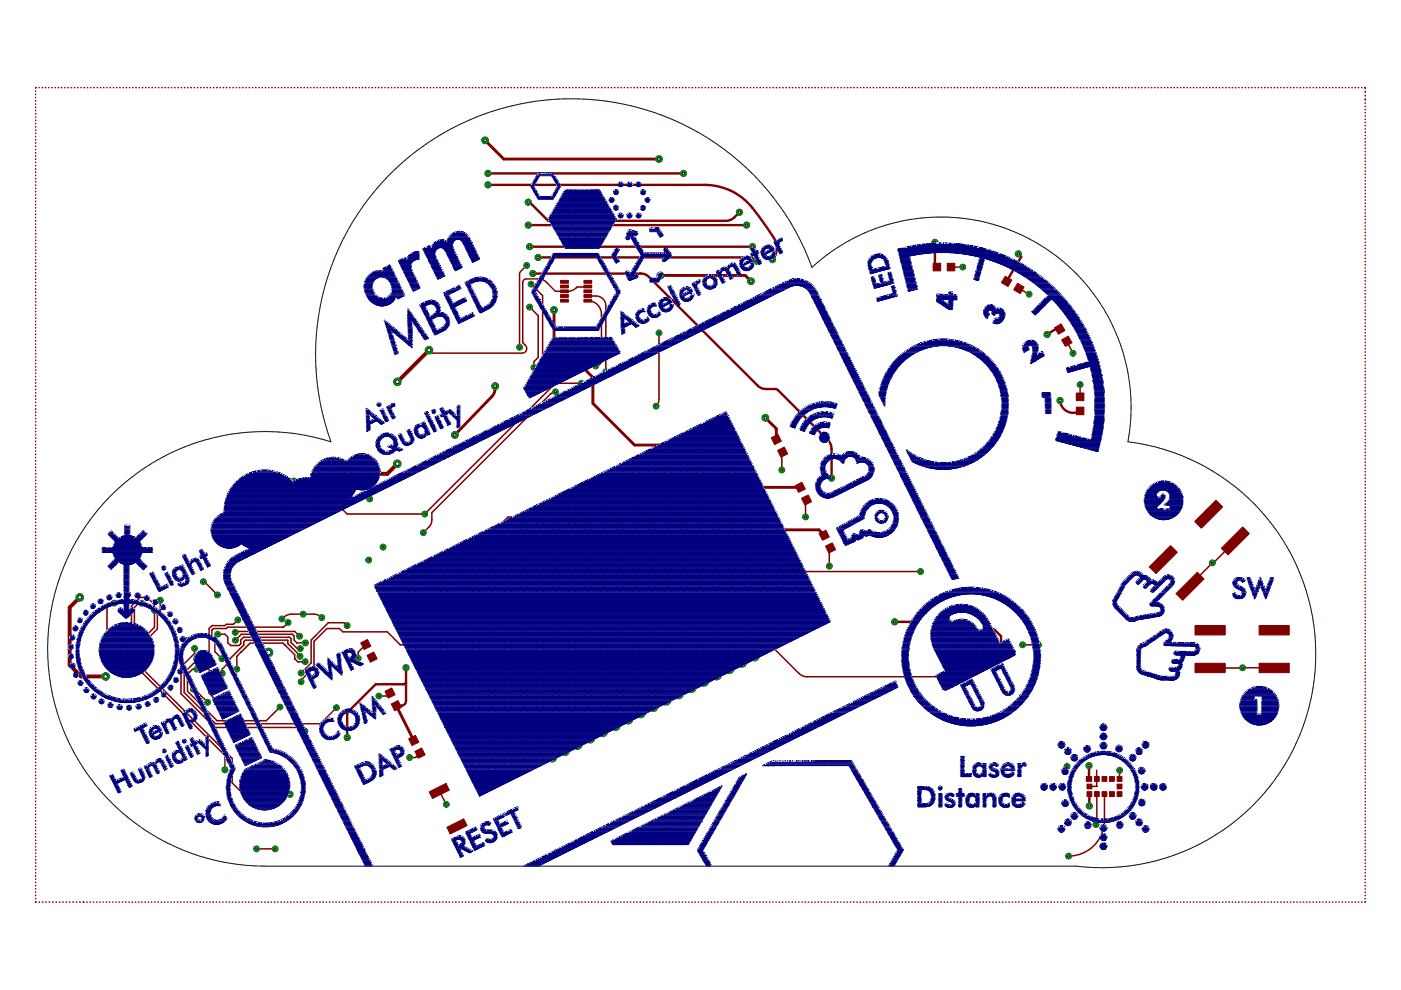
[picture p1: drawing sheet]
<svg xmlns="http://www.w3.org/2000/svg" width="297mm" height="210mm" viewBox="0 0 297 210" stroke-linecap="round" stroke-linejoin="round" font-family="sans-serif">
<g fill="#800000" stroke="#800000" stroke-width=".21">
<path d="M253.4 132.6h6.4v2h-6.4z"/>
<path d="M253.4 140.6h6.4v2h-6.4z"/>
<path d="M267 132.6h6.3v2h-6.3z"/>
<path d="M267 140.6h6.3v2h-6.3z"/>
<path d="M243.7 120.2l4.5-4.5 1.4 1.4-4.5 4.5z"/>
<path d="M249.3 125.9l4.6-4.6 1.4 1.4-4.6 4.6z"/>
<path d="M253.3 110.6l4.5-4.5 1.4 1.4-4.5 4.5z"/>
<path d="M263.5 111.7l1.4 1.4-4.5 4.5-1.4-1.4z"/>
<path d="M23.3 138.8h1.8v1.4h-1.8z"/>
<path d="M23.3 136.9h1.8v1.4h-1.8z"/>
<path d="M23.3 135h1.8v1.4h-1.8z"/>
<path d="M29.1 135h1.8v1.4h-1.8z"/>
<path d="M29.1 136.9h1.8v1.4h-1.8z"/>
<path d="M29.1 138.8h1.8v1.4h-1.8z"/>
<path d="M233.7 167.9h1v1h-1z"/>
<path d="M232.1 167.9h1v1h-1z"/>
<path d="M230.5 167.9h1v1h-1z"/>
<path d="M230.5 166.2h1v1.1h-1z"/>
<path d="M230.3 164.7h1.2v1h-1.2z"/>
<path d="M232.1 164.7h1v1h-1z"/>
<path d="M233.7 164.7h1v1h-1z"/>
<path d="M235.2 164.7h1.1v1h-1.1z"/>
<path d="M236.9 164.7h1v1h-1z"/>
<path d="M236.9 166.2h1v1.1h-1z"/>
<path d="M236.9 167.9h1v1h-1z"/>
<path d="M235.2 167.9h1.1v1h-1.1z"/>
<path d="M163.5 92.8l1.5-.7 .7 1.4-1.5 .8z"/>
<path d="M164.9 95.5l1.4-.7 .7 1.4-1.4 .7z"/>
<path d="M168.6 103l1.4-.7 .8 1.4-1.5 .7z"/>
<path d="M169.9 105.7l1.5-.8 .7 1.5-1.5 .7z"/>
<path d="M173.7 113.1l1.4-.7 .7 1.5-1.4 .7z"/>
<path d="M175 115.8l1.4-.7 .8 1.4-1.5 .7z"/>
<path d="M223.6 69.5l1.4-.8 .8 1.4-1.4 .8z"/>
<path d="M225.1 72.1l1.4-.8 .8 1.4-1.4 .7z"/>
<path d="M197.8 55.8h1.7v1.6h-1.7z"/>
<path d="M200.8 55.8h1.6v1.6h-1.6z"/>
<path d="M213.1 58.6l1.4 .8-.8 1.3-1.4-.8z"/>
<path d="M215.7 60.1l1.4 .8-.8 1.4-1.4-.9z"/>
<path d="M228.2 86.3h1.6v1.6h-1.6z"/>
<path d="M228.2 83.3h1.6v1.6h-1.6z"/>
<path d="M77.8 139l1.4-.7 .8 1.4-1.5 .7z"/>
<path d="M76.5 136.3l1.4-.7 .7 1.4-1.4 .7z"/>
<path d="M88 159.3l1.4-.7 .7 1.4-1.4 .8z"/>
<path d="M86.6 156.6l1.5-.7 .7 1.5-1.4 .7z"/>
<path d="M81.6 146.6l1.5-.7 .7 1.4-1.5 .7z"/>
<path d="M83 149.3l1.4-.8 .7 1.5-1.4 .7z"/>
<path d="M94.7 175.4l3.6-1.8 .7 1.4-3.6 1.8z"/>
<path d="M91 167.9l3.6-1.8 .7 1.4-3.6 1.8z"/>
<path d="M118.9 59.5h1.6v.5h-1.6z"/>
<path d="M118.9 60.5h1.6v.5h-1.6z"/>
<path d="M118.9 61.5h1.6v.6h-1.6z"/>
<path d="M118.9 62.5h1.6v.6h-1.6z"/>
<path d="M118.9 63.5h1.6v.6h-1.6z"/>
<path d="M123.8 63.5h1.7v.6h-1.7z"/>
<path d="M123.8 62.5h1.7v.6h-1.7z"/>
<path d="M123.8 61.5h1.7v.6h-1.7z"/>
<path d="M123.8 60.5h1.7v.5h-1.7z"/>
<path d="M123.8 59.5h1.7v.5h-1.7z"/>
<path d="M53.4 167.8h1.1v.5h-1.1z"/>
<path d="M53.4 166.8h1.1v.5h-1.1z"/>
<path d="M53.4 165.8h1.1v.5h-1.1z"/>
<path d="M53.4 164.8h1.1v.6h-1.1z"/>
<path d="M55.3 164.9h2v3.4h-2z"/>
<path d="M58.1 167.8h1.1v.5h-1.1z"/>
<path d="M58.1 166.8h1.1v.5h-1.1z"/>
<path d="M58.1 165.8h1.1v.5h-1.1z"/>
<path d="M58.1 164.8h1.1v.6h-1.1z"/>
<path d="M53.4 105.7h1.4v.8h-1.4z"/>
<path d="M53.4 106.9h1.4v.8h-1.4z"/>
<path d="M53.4 108.1h1.4v.8h-1.4z"/>
<path d="M53.4 109.3h1.4v.8h-1.4z"/>
<path d="M53.4 110.5h1.4v.8h-1.4z"/>
<path d="M57.8 110.5h1.4v.8h-1.4z"/>
<path d="M57.8 109.3h1.4v.8h-1.4z"/>
<path d="M57.8 108.1h1.4v.8h-1.4z"/>
<path d="M57.8 106.9h1.4v.8h-1.4z"/>
<path d="M57.8 105.7h1.4v.8h-1.4z"/>
<path d="M55.2 106h2.2v5h-2.2z"/>
<path d="M200.8 134.9h3v1.8h-3z"/>
<path d="M206.4 134.9h3v1.8h-3z"/>
<path d="M206.4 138.5h3v1.8h-3z"/>
<path d="M200.8 138.5h3v1.8h-3z"/>
</g>
<g fill="none" stroke="#800000" stroke-width=".32">
<path d="M7.6 19.3h.1M7.6 20h.1M7.6 18.6v.1M8.3 18.6h.1M8.9 18.6h.1M9.6 18.6h.1M10.3 18.6h.1M11 18.6h.1M11.7 18.6h.1M12.4 18.6h.1M13 18.6h.1M13.7 18.6h.1"/>
<path d="M14.4 18.6h.1M15.1 18.6h.1M15.8 18.6h.1M16.5 18.6h.1M17.2 18.6h.1M17.8 18.6h.1M18.5 18.6h.1M19.2 18.6h.1M19.9 18.6h.1M20.6 18.6h.1M21.3 18.6h.1M21.9 18.6h.1"/>
<path d="M22.6 18.6h.1M23.3 18.6h.1M24 18.6h.1M24.7 18.6h.1M25.4 18.6h.1M26.1 18.6h.1M26.8 18.6h.1M27.5 18.6h.1M28.1 18.6h.1M28.8 18.6h.1M29.5 18.6h.1M30.2 18.6h.1"/>
<path d="M30.9 18.6h.1M31.6 18.6h.1M32.2 18.6h.1M32.9 18.6h.1M33.6 18.6h.1M34.3 18.6h.1M35 18.6h.1M35.7 18.6h.1M36.4 18.6h.1M37 18.6h.1M37.7 18.6h.1M38.4 18.6h.1"/>
<path d="M39.1 18.6h.1M39.8 18.6h.1M40.5 18.6h.1M41.1 18.6h.1M41.8 18.6h.1M42.5 18.6h.1M43.2 18.6h.1M43.9 18.6h.1M44.6 18.6h.1M45.3 18.6h.1M46 18.6h.1M46.7 18.6h.1"/>
<path d="M47.3 18.6h.1M48 18.6h.1M48.7 18.6h.1M49.4 18.6h.1M50.1 18.6h.1M50.8 18.6h.1M51.4 18.6h.1M52.1 18.6h.1M52.8 18.6h.1M53.5 18.6h.1M54.2 18.6h.1M54.9 18.6h.1"/>
<path d="M55.6 18.6h.1M56.2 18.6h.1M56.9 18.6h.1M57.6 18.6h.1M58.3 18.6h.1M59 18.6h.1M59.7 18.6h.1M60.3 18.6h.1M61 18.6h.1M61.7 18.6h.1M62.4 18.6h.1M63.1 18.6h.1"/>
<path d="M63.8 18.6h.1M64.5 18.6h.1M65.2 18.6h.1M65.8 18.6h.1M66.5 18.6h.1M67.2 18.6h.1M67.9 18.6h.1M68.6 18.6h.1M69.3 18.6h.1M70 18.6h.1M70.6 18.6h.1M71.3 18.6h.1"/>
<path d="M72 18.6h.1M72.7 18.6h.1M73.4 18.6h.1M74.1 18.6h.1M74.8 18.6h.1M75.4 18.6h.1M76.1 18.6h.1M76.8 18.6h.1M77.5 18.6h.1M78.2 18.6h.1M78.9 18.6h.1M79.6 18.6h.1"/>
<path d="M80.2 18.6h.1M80.9 18.6h.1M81.6 18.6h.1M82.3 18.6h.1M83 18.6h.1M83.7 18.6h.1M84.3 18.6h.1M85 18.6h.1M85.7 18.6h.1M86.4 18.6h.1M87.1 18.6h.1M87.8 18.6h.1"/>
<path d="M88.5 18.6h.1M89.2 18.6h.1M89.8 18.6h.1M90.5 18.6h.1M91.2 18.6h.1M91.9 18.6h.1M92.6 18.6h.1M93.3 18.6h.1M94 18.6h.1M94.6 18.6h.1M95.3 18.6h.1M96 18.6h.1"/>
<path d="M96.7 18.6h.1M97.4 18.6h.1M98.1 18.6h.1M98.8 18.6h.1M99.4 18.6h.1M100.1 18.6h.1M100.8 18.6h.1M101.5 18.6h.1M102.2 18.6h.1M102.9 18.6h.1M103.5 18.6h.1M104.2 18.6h.1"/>
<path d="M104.9 18.6h.1M105.6 18.6h.1M106.3 18.6h.1M107 18.6h.1M107.7 18.6h.1M108.4 18.6h.1M109 18.6h.1M109.7 18.6h.1M110.4 18.6h.1M111.1 18.6h.1M111.8 18.6h.1M112.5 18.6h.1"/>
<path d="M113.2 18.6h.1M113.8 18.6h.1M114.5 18.6h.1M115.2 18.6h.1M115.9 18.6h.1M116.6 18.6h.1M117.3 18.6h.1M118 18.6h.1M118.6 18.6h.1M119.3 18.6h.1M120 18.6h.1M120.7 18.6h.1"/>
<path d="M121.4 18.6h.1M122.1 18.6h.1M122.7 18.6h.1M123.4 18.6h.1M124.1 18.6h.1M124.8 18.6h.1M125.5 18.6h.1M126.2 18.6h.1M126.9 18.6h.1M127.6 18.6h.1M128.2 18.6h.1M128.9 18.6h.1"/>
<path d="M129.6 18.6h.1M130.3 18.6h.1M131 18.6h.1M131.7 18.6h.1M132.4 18.6h.1M133 18.6h.1M133.7 18.6h.1M134.4 18.6h.1M135.1 18.6h.1M135.8 18.6h.1M136.5 18.6h.1M137.2 18.6h.1"/>
<path d="M137.8 18.6h.1M138.5 18.6h.1M139.2 18.6h.1M139.9 18.6h.1M140.6 18.6h.1M141.3 18.6h.1M141.9 18.6h.1M142.6 18.6h.1M143.3 18.6h.1M144 18.6h.1M144.7 18.6h.1M145.4 18.6h.1"/>
<path d="M146.1 18.6h.1M146.7 18.6h.1M147.4 18.6h.1M148.1 18.6h.1M148.8 18.6h.1M149.5 18.6h.1M150.2 18.6h.1M150.9 18.6h.1M151.6 18.6h.1M152.2 18.6h.1M152.9 18.6h.1M153.6 18.6h.1"/>
<path d="M154.3 18.6h.1M155 18.6h.1M155.7 18.6h.1M156.4 18.6h.1M157 18.6h.1M157.7 18.6h.1M158.4 18.6h.1M159.1 18.6h.1M159.8 18.6h.1M160.5 18.6h.1M161.1 18.6h.1M161.8 18.6h.1"/>
<path d="M162.5 18.6h.1M163.2 18.6h.1M163.9 18.6h.1M164.6 18.6h.1M165.3 18.6h.1M165.9 18.6h.1M166.6 18.6h.1M167.3 18.6h.1M168 18.6h.1M168.7 18.6h.1M169.4 18.6h.1M170.1 18.6h.1"/>
<path d="M170.8 18.6h.1M171.4 18.6h.1M172.1 18.6h.1M172.8 18.6h.1M173.5 18.6h.1M174.2 18.6h.1M174.9 18.6h.1M175.6 18.6h.1M176.2 18.6h.1M176.9 18.6h.1M177.6 18.6h.1M178.3 18.6h.1"/>
<path d="M179 18.6h.1M179.7 18.6h.1M180.3 18.6h.1M181 18.6h.1M181.7 18.6h.1M182.4 18.6h.1M183.1 18.6h.1M183.8 18.6h.1M184.5 18.6h.1M185.1 18.6h.1M185.8 18.6h.1M186.5 18.6h.1"/>
<path d="M187.2 18.6h.1M187.9 18.6h.1M188.6 18.6h.1M189.3 18.6h.1M189.9 18.6h.1M190.6 18.6h.1M191.3 18.6h.1M192 18.6h.1M192.7 18.6h.1M193.4 18.6h.1M194.1 18.6h.1M194.8 18.6h.1"/>
<path d="M195.4 18.6h.1M196.1 18.6h.1M196.8 18.6h.1M197.5 18.6h.1M198.2 18.6h.1M198.9 18.6h.1M199.6 18.6h.1M200.2 18.6h.1M200.9 18.6h.1M201.6 18.6h.1M202.3 18.6h.1M203 18.6h.1"/>
<path d="M203.7 18.6h.1M204.3 18.6h.1M205 18.6h.1M205.7 18.6h.1M206.4 18.6h.1M207.1 18.6h.1M207.8 18.6h.1M208.5 18.6h.1M209.1 18.6h.1M209.8 18.6h.1M210.5 18.6h.1M211.2 18.6h.1"/>
<path d="M211.9 18.6h.1M212.6 18.6h.1M213.3 18.6h.1M214 18.6h.1M214.6 18.6h.1M215.3 18.6h.1M216 18.6h.1M216.7 18.6h.1M217.4 18.6h.1M218.1 18.6h.1M218.8 18.6h.1M219.4 18.6h.1"/>
<path d="M220.1 18.6h.1M220.8 18.6h.1M221.5 18.6h.1M222.2 18.6h.1M222.9 18.6h.1M223.5 18.6h.1M224.2 18.6h.1M224.9 18.6h.1M225.6 18.6h.1M226.3 18.6h.1M227 18.6h.1M227.7 18.6h.1"/>
<path d="M228.3 18.6h.1M229 18.6h.1M229.7 18.6h.1M230.4 18.6h.1M231.1 18.6h.1M231.8 18.6h.1M232.5 18.6h.1M233.2 18.6h.1M233.8 18.6h.1M234.5 18.6h.1M235.2 18.6h.1M235.9 18.6h.1"/>
<path d="M236.6 18.6h.1M237.3 18.6h.1M238 18.6h.1M238.6 18.6h.1M239.3 18.6h.1M240 18.6h.1M240.7 18.6h.1M241.4 18.6h.1M242.1 18.6h.1M242.7 18.6h.1M243.4 18.6h.1M244.1 18.6h.1"/>
<path d="M244.8 18.6h.1M245.5 18.6h.1M246.2 18.6h.1M246.9 18.6h.1M247.5 18.6h.1M248.2 18.6h.1M248.9 18.6h.1M249.6 18.6h.1M250.3 18.6h.1M251 18.6h.1M251.7 18.6h.1M252.3 18.6h.1"/>
<path d="M253 18.6h.1M253.7 18.6h.1M254.4 18.6h.1M255.1 18.6h.1M255.8 18.6h.1M256.5 18.6h.1M257.2 18.6h.1M257.8 18.6h.1M258.5 18.6h.1M259.2 18.6h.1M259.9 18.6h.1M260.6 18.6h.1"/>
<path d="M261.3 18.6h.1M261.9 18.6h.1M262.6 18.6h.1M263.3 18.6h.1M264 18.6h.1M264.7 18.6h.1M265.4 18.6h.1M266.1 18.6h.1M266.7 18.6h.1M267.4 18.6h.1M268.1 18.6h.1M268.8 18.6h.1"/>
<path d="M269.5 18.6h.1M270.2 18.6h.1M270.9 18.6h.1M271.5 18.6h.1M272.2 18.6h.1M272.9 18.6h.1M273.6 18.6h.1M274.3 18.6h.1M275 18.6h.1M275.7 18.6h.1M276.4 18.6h.1M277 18.6h.1"/>
<path d="M277.7 18.6h.1M278.4 18.6h.1M279.1 18.6h.1M279.8 18.6h.1M280.5 18.6h.1M281.1 18.6h.1M281.8 18.6h.1M282.5 18.6h.1M283.2 18.6h.1M283.9 18.6h.1M284.6 18.6h.1M285.3 18.6h.1"/>
<path d="M285.9 18.6h.1M286.6 18.6h.1M287.3 18.6h.1M288 18.6h.1M288.7 18.6h.1M289.4 18.6l.1 .2M289.5 19.4v.2M7.6 20.7h.1M7.6 21.3v.1M7.6 22v.1M7.6 22.7v.1M7.6 23.4v.1"/>
<path d="M7.6 24.1v.1M7.6 24.8h.1M7.6 25.5h.1M7.6 26.2h.1M7.6 26.8v.1M7.6 27.5v.1M7.6 28.2v.1M7.6 28.9v.1M7.6 29.6v.1M7.6 30.3v.1M7.6 31v.1M7.6 31.7h.1"/>
<path d="M7.6 32.3v.1M7.6 33v.1M7.6 33.7v.1M7.6 34.4v.1M7.6 35.1v.1M7.6 35.8v.1M7.6 36.5v.1M7.6 37.1v.1M7.6 37.8v.1M7.6 38.5v.1M7.6 39.2v.1M7.6 39.9v.1"/>
<path d="M289.5 20.2v.1M289.5 21v.2M289.5 21.8v.1M289.5 22.5v.1M289.5 23.2v.1M289.5 23.9h.1M289.5 24.6h.1M289.5 25.3h.1M289.5 25.9v.1M289.5 26.6v.1M289.5 27.3v.1M289.5 28v.1"/>
<path d="M289.5 28.7h.1M289.5 29.4h.1M289.5 30v.1M289.5 30.7v.1M289.5 31.4v.1M289.5 32.1v.1M289.5 32.8v.1M289.5 33.5h.1M289.5 34.2h.1M289.5 34.8v.1M289.5 35.5v.1M289.5 36.2v.1"/>
<path d="M289.5 36.9v.1M289.5 37.6v.1M289.5 38.3v.1M289.5 39h.1M289.5 39.6v.1M7.6 40.6v.1M7.6 41.3v.1M7.6 42h.1M7.6 42.7h.1M7.6 43.3v.1M7.6 44v.1M7.6 44.7v.1"/>
<path d="M7.6 45.4v.1M7.6 46.1v.1M7.6 46.8v.1M7.6 47.5h.1M7.6 48.2h.1M7.6 48.9h.1M7.6 49.5v.1M7.6 50.2v.1M7.6 50.9v.1M7.6 51.6v.1M7.6 52.3v.1M7.6 53h.1"/>
<path d="M7.6 53.7h.1M7.6 54.4h.1M7.6 55v.1M7.6 55.7v.1M7.6 56.4v.1M7.6 57.1v.1M7.6 57.8v.1M7.6 58.5h.1M7.6 59.2h.1M7.6 59.8v.1M111.7 56.3l-1.3 1.3-.2 .5v15.5M201.6 56.6h2.5"/>
<path d="M289.5 40.3v.1M289.5 41v.1M289.5 41.7v.1M289.5 42.4v.1M289.5 43.1v.1M289.5 43.8h.1M289.5 44.4v.1M289.5 45.1v.1M289.5 45.8v.1M289.5 46.5v.1M289.5 47.2v.1M289.5 47.9h.1"/>
<path d="M289.5 48.6h.1M289.5 49.2v.1M289.5 49.9v.1M289.5 50.6v.1M289.5 51.3v.1M289.5 52v.1M289.5 52.7h.1M289.5 53.4h.1M289.5 54v.1M289.5 54.7v.1M289.5 55.4v.1M289.5 56.1v.1"/>
<path d="M289.5 56.8v.1M289.5 57.5v.1M289.5 58.2h.1M289.5 58.8v.1M289.5 59.5v.1M7.6 60.5v.1M7.6 61.2v.1M7.6 61.9v.1M7.6 62.6v.1M7.6 63.3v.1M7.6 64v.1M7.6 64.7h.1"/>
<path d="M7.6 65.3v.1M7.6 66v.1M7.6 66.7v.1M7.6 67.4v.1M7.6 68.1v.1M7.6 68.8v.1M7.6 69.5v.1M7.6 70.2h.1M7.6 70.8v.1M7.6 71.5v.1M7.6 72.2v.1M7.6 72.9v.1"/>
<path d="M7.6 73.6v.1M7.6 74.3v.1M7.6 75v.1M7.6 75.7h.1M7.6 76.3v.1M7.6 77v.1M7.6 77.7v.1M7.6 78.4v.1M7.6 79.1v.1M7.6 79.8v.1M112.3 65.1l1.8 1.8v8.9l-.9 .9v1.2M112.6 60.2l2.4 2.5v14l.6 .6"/>
<path d="M124.6 60.7l-2.3 .2-.8 .6-.7 .2-3 .1-2.2-2.2-.7-.4-3.3-.1-.5 .2-.3 .6 .1 12.8a1.47 1.47 0 0 1 .8 1.4l-.5 .6-.4 .2h-19.5l-.3-.2v-.4M124.6 62.8a4.1 4.1 0 0 1 2.8 .2l.8 .8 .2 .7v14.3M124.6 63.8a2.89 2.89 0 0 1 2.9 2.9v9.7l-.1 .5-.3 .4-.8 .3M139.7 70.6v14.1l-.1 .6-.5 .8M216 61.2l2.2 1.2M226.2 72.4l1.3 2.5M289.5 60.2v.1M289.5 60.9v.1M289.5 61.6v.1M289.5 62.3v.1M289.5 62.9v.1M289.5 63.6v.1"/>
<path d="M289.5 64.3v.1M289.5 65v.1M289.5 65.7v.1M289.5 66.4v.1M289.5 67.1h.1M289.5 67.8h.1M289.5 68.5h.1M289.5 69.1v.1M289.5 69.8v.1M289.5 70.5v.1M289.5 71.2v.1M289.5 71.9h.1"/>
<path d="M289.5 72.6h.1M289.5 73.2v.1M289.5 73.9v.1M289.5 74.6v.1M289.5 75.3v.1M289.5 76v.1M289.5 76.7v.1M289.5 77.4h.1M289.5 78v.1M289.5 78.7v.1M289.5 79.4v.1M7.6 80.5v.1"/>
<path d="M7.6 81.2h.1M7.6 81.9h.1M7.6 82.5v.1M7.6 83.2v.1M7.6 83.9v.1M7.6 84.6v.1M7.6 85.3v.1M7.6 86v.1M7.6 86.7h.1M7.6 87.4h.1M7.6 88v.1M7.6 88.7v.1"/>
<path d="M7.6 89.4v.1M7.6 90.1v.1M7.6 90.8v.1M7.6 91.5h.1M7.6 92.2h.1M7.6 92.9h.1M7.6 93.5v.1M7.6 94.2v.1M7.6 94.9v.1M7.6 95.6v.1M7.6 96.3v.1M7.6 97h.1"/>
<path d="M7.6 97.7h.1M7.6 98.4h.1M7.6 99v.1M7.6 99.7v.1M117.8 83.1l-1.1 .4-25.1 25.2a4.3 4.3 0 0 1-.3 2.5l-1.6 1.7M123.3 81.3h-4.9l-1.1 .4-27.3 27.3h-16.4l-2.8-2.8h-9l-.1 .2M134.2 99.2v.6l-12.5 12.5M139.1 96.5l-.3 .3v.6l2.7 2.8v4.5l7.7 7.6v4.6l-3.1 3.1v2.7l-.6 .6h-1.8M142.2 98h4.5M165.9 95.9l-.1 .1v3.7M229 81.6v2.5M289.5 80.1v.1"/>
<path d="M289.5 80.8v.1M289.5 81.5v.1M289.5 82.1v.1M289.5 82.8v.1M289.5 83.5v.1M289.5 84.2v.1M289.5 84.9v.1M289.5 85.6v.1M289.5 86.3h.1M289.5 87h.1M289.5 87.7h.1M289.5 88.3v.1"/>
<path d="M289.5 89v.1M289.5 89.7v.1M289.5 90.4v.1M289.5 91.1h.1M289.5 91.8h.1M289.5 92.4v.1M289.5 93.1v.1M289.5 93.8v.1M289.5 94.5v.1M289.5 95.2v.1M289.5 95.9h.1M289.5 96.6h.1"/>
<path d="M289.5 97.2v.1M289.5 97.9v.1M289.5 98.6v.1M289.5 99.3v.1M289.5 100v.1M7.6 100.4v.1M7.6 101.1v.1M7.6 101.8v.1M7.6 102.5v.1M7.6 103.2v.1M7.6 103.9h.1M7.6 104.5v.1"/>
<path d="M7.6 105.2v.1M7.6 105.9v.1M7.6 106.6v.1M7.6 107.3v.1M7.6 108v.1M7.6 108.7v.1M7.6 109.3v.1M7.6 110v.1M7.6 110.7v.1M7.6 111.4v.1M7.6 112.1v.1M7.6 112.8v.1"/>
<path d="M7.6 113.5v.1M7.6 114.2h.1M7.6 114.9h.1M7.6 115.5v.1M7.6 116.2v.1M7.6 116.9v.1M7.6 117.6v.1M7.6 118.3v.1M7.6 119v.1M7.6 119.7h.1M52.2 107.3h1.9M52.3 105.3v.3l.3 .3h1.3l.2 .2"/>
<path d="M54.1 109.7v1.2M59 103.5h1.6l1.1 1v1.9M59 106.1l-.2 .1M60.5 110.8l-2 .1M60.5 109h-.3l-.6 .6-1.1 .1M60.5 105.9l-.2 .2h-1.8l.2-.2v-.6l-.3-.3h-1.6l-2.4-2.4h-2.1l-2.2 2.1v3.7M61.7 106.4l-1 .9h-2.2l-.2-.1M62.3 102l.3 .3v1.2l2 2h13.5l.3 .3M104.1 113.3l3.6-3.7h9.5l3.6 3.7v3.6l1.2 1.2 15.3 .1 .9 .8v.3l-.1-.1M104.4 115.1h4.1l.8-.1 1-.7 1.9-1.8 1-.7 3.4-.1a1.81 1.81 0 0 1 1.8 1.9v6.7M112.3 110.8h-2.8l-1.5 1.5M112.6 114v.4l-1.1 1.1v3.9l.8 .7v12.6l-.7 .6h-4"/>
<path d="M112.9 118.7l.6 .6v14.4l-.9 .9h-1.2M114.4 116.9v17.7l-.6 .6M137.5 116.6h9.8M138.5 101.7l-1.5 1.5v10.7M142.8 100.8h3.9M143.7 103.5h3M155.6 111.7l3.6 .1 1.1 .4 8.2 8.2 1 .7 .8 .1h24.9M171 106l-.2 .2v3.4M176.1 116.2l-.3 .2v3.6M261.9 114.7l-4.5 4.5-.4 .1-4.5 4.7-.2 .3M289.5 100.7v.1M289.5 101.4h.1"/>
<path d="M289.5 102v.1M289.5 102.7v.1M289.5 103.4v.1M289.5 104.1v.1M289.5 104.8v.1M289.5 105.5h.1M289.5 106.2h.1M289.5 106.8v.1M289.5 107.5v.1M289.5 108.2v.1M289.5 108.9v.1M289.5 109.6v.1"/>
<path d="M289.5 110.3h.1M289.5 111h.1M289.5 111.6v.1M289.5 112.3v.1M289.5 113v.1M289.5 113.7v.1M289.5 114.4v.1M289.5 115.1h.1M289.5 115.8h.1M289.5 116.4v.1M289.5 117.1v.1M289.5 117.8v.1"/>
<path d="M289.5 118.5v.1M289.5 119.2v.1M289.5 119.9v.1M7.6 120.4h.1M7.6 121.1h.1M7.6 121.7v.1M7.6 122.4v.1M7.6 123.1v.1M7.6 123.8v.1M7.6 124.5v.1M7.6 125.2h.1M7.6 125.9h.1"/>
<path d="M7.6 126.6h.1M7.6 127.2v.1M7.6 127.9v.1M7.6 128.6v.1M7.6 129.3v.1M7.6 130v.1M7.6 130.7h.1M7.6 131.4h.1M7.6 132v.1M7.6 132.7v.1M7.6 133.4v.1M7.6 134.1v.1"/>
<path d="M7.6 134.8v.1M7.6 135.5v.1M7.6 136.2h.1M7.6 136.9h.1M7.6 137.5v.1M7.6 138.2v.1M7.6 138.9v.1M7.6 139.6v.1M24.2 127.9h-.6l-.9 .9v8.2l.6 .6h.9M24.2 135.7l1.9 .1M30 127.9h-.6l-.9 .9v8.5l.3 .3h1.2M30 135.7l2.7-2.7v-4.8l-1.5-1.5h-1.5l-1.8 1.8v11.9l19.8 19.8v3"/>
<path d="M34 127.3v2.4l-.6 .6v3.1l-1.9 1.8v3.7l-.7 .6h-.8l.3 .3v2.1l18.9 18.9v5.2l2.2 2.1h2.5M39.4 135.8h.1M41.3 137.5v1l-2.9 2.9v5.7l7.1 7.1h18.4l.7 .8M41.7 139.7v.3l-2.6 2.6v4.2l6.6 6.7h22.2l3.4-3.4M43.1 123.3l.4 .2 2.6 2.6M46.2 134.5h1.5l.6 .6v1.2l.6 .6h1.8l.4-.4-.1-.8 .6-.6h9.8l.3 .3v.8l.3 .3M48.7 139.8h.1M48.7 139.8l-.3 .2M49.9 134.1l.2-.2h12.4l1 1-.1-.1M49.9 135.7l1.3-1.2h10.8l.4 .3v.9l.5 .6h1.8M50.4 131.4l-.9 1h-1.5l-.3 .3h-2.8l-.6 .6v13.7l3.1 3v1.2M50.8 137.7h.1"/>
<path d="M51.1 138.3h.1M51.1 138.3l-.9 .8v2.8M51.1 138.3l1.9-1.9h7l2.5 2.4 .1 .9M60.5 136.8h.1M61.1 132l-1.1 1.1-11.7-.1-.3 .3h-2.7l-.4 .3v1.7l.7 .7v2.2l1.6 1.5M62 136.5l1 1h.7M62 136.5h.1M62.6 139.7l.6 .6h1.5M62.6 139.7h.1M63.6 139.1l-2.6-2.6-.1-.8h-8.9l-.3 .4v.7l-3 3M68.2 130.9l-.6-.4-.7-.3h-5.1l-1.1 .3-.9 .7M73.6 132.7l-.6-.7h-3.4l-3.6 3.7v4.9l-2.2 2.1"/>
<path d="M77.6 136.7l-1.7 1.5v1.4M87.6 130l-2.1 2.1v1.6M87.9 128.2h.6l.9 .9v5.2l.3 .3v3.9l13.4 15.3h4.9M88.2 131.8l-1.2 1.3v2.1M90.3 120.9h4M95.2 138.9h5.2M100 121.6v6.5l1.3 1.2h5.7l.1-.1M107.4 123h.6l.9 .9v4.3l.3 .3v1.8l-.3 .3M109.5 122.1v5.8l1.6 1.5M154.6 129.6l-6.6-.1-12.7 12.5-1 .5h-3.1M156.7 120.1l.6 .7h6.3M161.4 134.9l8 7.8 .6 .5 .8 .3h30"/>
<path d="M199.5 135.8h.1M199.5 135.8h2.8M216.8 136.7h3.4M289.5 120.6h.1M289.5 121.2v.1M289.5 121.9v.1M289.5 122.6v.1M289.5 123.3v.1M289.5 124v.1M289.5 124.7v.1M289.5 125.3v.1M289.5 126v.1"/>
<path d="M289.5 126.7v.1M289.5 127.4v.1M289.5 128.1v.1M289.5 128.8v.1M289.5 129.5h.1M289.5 130.2h.1M289.5 130.9h.1M289.5 131.5v.1M289.5 132.2v.1M289.5 132.9v.1M289.5 133.6v.1M289.5 134.3h.1"/>
<path d="M289.5 135h.1M289.5 135.6v.1M289.5 136.3v.1M289.5 137v.1M289.5 137.7v.1M289.5 138.4v.1M289.5 139.1h.1M289.5 139.8h.1M7.6 140.3v.1M7.6 141v.1M7.6 141.7v.1M7.6 142.4h.1"/>
<path d="M7.6 143v.1M7.6 143.7v.1M7.6 144.4v.1M7.6 145.1v.1M7.6 145.8v.1M7.6 146.5v.1M7.6 147.2v.1M7.6 147.9h.1M7.6 148.5v.1M7.6 149.2v.1M7.6 149.9v.1M7.6 150.6v.1"/>
<path d="M7.6 151.3v.1M7.6 152v.1M7.6 152.7v.1M7.6 153.4h.1M7.6 154.1h.1M7.6 154.7v.1M7.6 155.4v.1M7.6 156.1v.1M7.6 156.8v.1M7.6 157.5v.1M7.6 158.2v.1M7.6 158.9h.1"/>
<path d="M7.6 159.6h.1M41 146.2h.3l2.7 2.7M41.7 141.9h-.8l-1.1 1.1v3.6l6.2 6.2h10.5l2.9-2.9M47.6 147.5v.4l1.9 1.9M48.4 140l-.2 .2v.6l-1.1 1.1v.9M48.4 140h.1M63.8 144.5v-.3l2.8-2.7v-5.5l2.7-2.7h2.7l.7 .7h9.4l2.8 2.7h3l.6-.6h.4v2.4l13.9 16.1 1.2 .4h4.3l.8-.3h4.1M82.7 146.9l-.6 .7h-1.8M89 159.7l-.9 .9h-1.3M256.6 141.6h13.6M289.5 140.4v.1M289.5 141.1v.1"/>
<path d="M289.5 141.8v.1M289.5 142.5v.1M289.5 143.2v.1M289.5 143.9v.1M289.5 144.5v.1M289.5 145.2v.1M289.5 145.9v.1M289.5 146.6v.1M289.5 147.3v.1M289.5 148v.1M289.5 148.7h.1M289.5 149.4h.1"/>
<path d="M289.5 150.1h.1M289.5 150.7v.1M289.5 151.4v.1M289.5 152.1v.1M289.5 152.8v.1M289.5 153.5h.1M289.5 154.2h.1M289.5 154.8v.1M289.5 155.5v.1M289.5 156.2v.1M289.5 156.9v.1M289.5 157.6v.1"/>
<path d="M289.5 158.3h.1M289.5 159h.1M289.5 159.6v.1M7.6 160.2v.1M7.6 160.9v.1M7.6 161.6v.1M7.6 162.3v.1M7.6 163v.1M7.6 163.7h.1M7.6 164.4h.1M7.6 165.1h.1M7.6 165.7v.1"/>
<path d="M7.6 166.4v.1M7.6 167.1v.1M7.6 167.8v.1M7.6 168.5v.1M7.6 169.2h.1M7.6 169.9h.1M7.6 170.6h.1M7.6 171.2v.1M7.6 171.9v.1M7.6 172.6v.1M7.6 173.3v.1M7.6 174v.1"/>
<path d="M7.6 174.7v.1M7.6 175.4v.1M7.6 176.1h.1M7.6 176.7v.1M7.6 177.4v.1M7.6 178.1v.1M7.6 178.8v.1M7.6 179.5v.1M51.9 164.4l.7 .7h1.3M53.9 166.1h.1M53.9 166.1l-1.5 .1M54.4 180h4"/>
<path d="M93.1 167.7l1.5 2.8M226.2 161.8v.7M232.5 163.3l.1 3.4-1.6 .1M232.6 168.4v6.2l-.2 .2M234.2 168.4v5.5a7.6 7.6 0 0 1-7.6 7.6M237.4 163.3v1.9M289.5 160.3v.1M289.5 161v.1M289.5 161.7v.1M289.5 162.4v.1M289.5 163.1v.1M289.5 163.7v.1"/>
<path d="M289.5 164.4v.1M289.5 165.1v.1M289.5 165.8v.1M289.5 166.5v.1M289.5 167.2v.1M289.5 167.9h.1M289.5 168.6h.1M289.5 169.2v.1M289.5 169.9v.1M289.5 170.6v.1M289.5 171.3v.1M289.5 172v.1"/>
<path d="M289.5 172.7h.1M289.5 173.4h.1M289.5 174v.1M289.5 174.7v.1M289.5 175.4v.1M289.5 176.1v.1M289.5 176.8v.1M289.5 177.5h.1M289.5 178.2h.1M289.5 178.8v.1M289.5 179.5v.1M7.6 191.2l.1 .1"/>
<path d="M7.6 180.2v.1M7.6 180.9v.1M7.6 181.5v.1M7.6 182.2v.1M7.6 182.9v.1M7.6 183.6v.1M7.6 184.3v.1M7.6 185v.1M7.6 185.7v.1M7.6 186.4h.1M7.6 187v.1M7.6 187.7v.1"/>
<path d="M7.6 188.4v.1M7.6 189.1v.1M7.6 189.8v.1M7.6 190.5v.1M8.3 191.3h.1M9 191.3h.1M9.7 191.3h.1M10.4 191.3h.1M11.2 191.3h.1M11.9 191.3h.1M12.6 191.3h.1M13.3 191.3h.1"/>
<path d="M14 191.3h.1M14.7 191.3h.1M15.5 191.3h.1M16.2 191.3h.1M16.9 191.3h.1M17.6 191.3h.2M18.4 191.3h.1M19.1 191.3h.1M19.8 191.3h.1M20.5 191.3h.1M21.1 191.3h.1M21.8 191.3h.1"/>
<path d="M22.5 191.3h.1M23.2 191.3h.1M23.9 191.3h.1M24.6 191.3h.1M25.3 191.3h.1M26 191.3h.1M26.6 191.3h.1M27.3 191.3h.1M28 191.3h.1M28.7 191.3h.1M29.4 191.3h.1M30.1 191.3h.1"/>
<path d="M30.8 191.3h.1M31.4 191.3h.1M32.1 191.3h.1M32.8 191.3h.1M33.5 191.3h.1M34.2 191.3h.1M34.9 191.3h.1M35.6 191.3h.1M36.2 191.3h.1M36.9 191.3h.1M37.6 191.3h.1M38.3 191.3h.1"/>
<path d="M39 191.3h.1M39.7 191.3h.1M40.4 191.3h.1M41 191.3h.1M41.7 191.3h.1M42.4 191.3h.1M43.1 191.3h.1M43.8 191.3h.1M44.5 191.3h.1M45.1 191.3h.1M45.8 191.3h.1M46.5 191.3h.1"/>
<path d="M47.2 191.3h.1M47.9 191.3h.1M48.6 191.3h.1M49.3 191.3h.1M50 191.3h.1M50.7 191.3h.1M51.3 191.3h.1M52 191.3h.1M52.7 191.3h.1M53.4 191.3h.1M54.1 191.3h.1M54.8 191.3h.1"/>
<path d="M55.5 191.3h.1M56.1 191.3h.1M56.8 191.3h.1M57.5 191.3h.1M58.2 191.3h.1M58.9 191.3h.1M59.6 191.3h.1M60.2 191.3h.1M60.9 191.3h.1M61.6 191.3h.1M62.3 191.3h.1M63 191.3h.1"/>
<path d="M63.7 191.3h.1M64.4 191.3h.1M65 191.3h.1M65.7 191.3h.1M66.4 191.3h.1M67.1 191.3h.1M67.8 191.3h.1M68.5 191.3h.1M69.2 191.3h.1M69.8 191.3h.1M70.5 191.3h.1M71.2 191.3h.1"/>
<path d="M71.9 191.3h.1M72.6 191.3h.1M73.3 191.3h.1M74 191.3h.1M74.7 191.3h.1M75.3 191.3h.1M76 191.3h.1M76.7 191.3h.1M77.4 191.3h.1M78.1 191.3h.1M78.8 191.3h.1M79.5 191.3h.1"/>
<path d="M80.1 191.3h.1M80.8 191.3h.1M81.5 191.3h.1M82.2 191.3h.1M82.9 191.3h.1M83.6 191.3h.1M84.3 191.3h.1M84.9 191.3h.1M85.6 191.3h.1M86.3 191.3h.1M87 191.3h.1M87.7 191.3h.1"/>
<path d="M88.4 191.3h.1M89.1 191.3h.1M89.7 191.3h.1M90.4 191.3h.1M91.1 191.3h.1M91.8 191.3h.1M92.5 191.3h.1M93.2 191.3h.1M93.9 191.3h.1M94.6 191.3h.1M95.2 191.3h.1M95.9 191.3h.1"/>
<path d="M96.6 191.3h.1M97.3 191.3h.1M98 191.3h.1M98.7 191.3h.1M99.4 191.3h.1M100 191.3h.1M100.7 191.3h.1M101.4 191.3h.1M102.1 191.3h.1M102.8 191.3h.1M103.5 191.3h.1M104.2 191.3h.1"/>
<path d="M104.8 191.3h.1M105.5 191.3h.1M106.2 191.3h.1M106.9 191.3h.1M107.6 191.3h.1M108.3 191.3h.1M108.9 191.3h.1M109.6 191.3h.1M110.3 191.3h.1M111 191.3h.1M111.7 191.3h.1M112.4 191.3h.1"/>
<path d="M113.1 191.3h.1M113.7 191.3h.1M114.4 191.3h.1M115.1 191.3h.1M115.8 191.3h.1M116.5 191.3h.1M117.2 191.3h.1M117.9 191.3h.1M118.6 191.3h.1M119.3 191.3h.1M119.9 191.3h.1M120.6 191.3h.1"/>
<path d="M121.3 191.3h.1M122 191.3h.1M122.7 191.3h.1M123.4 191.3h.1M124 191.3h.1M124.7 191.3h.1M125.4 191.3h.1M126.1 191.3h.1M126.8 191.3h.1M127.5 191.3h.1M128.2 191.3h.1M128.8 191.3h.1"/>
<path d="M129.5 191.3h.1M130.2 191.3h.1M130.9 191.3h.1M131.6 191.3h.1M132.3 191.3h.1M133 191.3h.1M133.6 191.3h.1M134.3 191.3h.1M135 191.3h.1M135.7 191.3h.1M136.4 191.3h.1M137.1 191.3h.1"/>
<path d="M137.8 191.3h.1M138.5 191.3h.1M139.1 191.3h.1M139.8 191.3h.1M140.5 191.3h.1M141.2 191.3h.1M141.9 191.3h.1M142.6 191.3h.1M143.3 191.3h.1M143.9 191.3h.1M144.6 191.3h.1M145.3 191.3h.1"/>
<path d="M146 191.3h.1M146.7 191.3h.1M147.4 191.3h.1M148.1 191.3h.1M148.7 191.3h.1M149.4 191.3h.1M150.1 191.3h.1M150.8 191.3h.1M151.5 191.3h.1M152.2 191.3h.1M152.9 191.3h.1M153.5 191.3h.1"/>
<path d="M154.2 191.3h.1M154.9 191.3h.1M155.6 191.3h.1M156.3 191.3h.1M157 191.3h.1M157.7 191.3h.1M158.3 191.3h.1M159 191.3h.1M159.7 191.3h.1M160.4 191.3h.1M161.1 191.3h.1M161.8 191.3h.1"/>
<path d="M162.5 191.3h.1M163.2 191.3h.1M163.8 191.3h.1M164.5 191.3h.1M165.2 191.3h.1M165.9 191.3h.1M166.6 191.3h.1M167.3 191.3h.1M168 191.3h.1M168.6 191.3h.1M169.3 191.3h.1M170 191.3h.1"/>
<path d="M170.7 191.3h.1M171.4 191.3h.1M172.1 191.3h.1M172.8 191.3h.1M173.4 191.3h.1M174.1 191.3h.1M174.8 191.3h.1M175.5 191.3h.1M176.2 191.3h.1M176.9 191.3h.1M177.5 191.3h.1M178.2 191.3h.1"/>
<path d="M178.9 191.3h.1M179.6 191.3h.1M180.3 191.3h.1M181 191.3h.1M181.7 191.3h.1M182.4 191.3h.1M183 191.3h.1M183.7 191.3h.1M184.4 191.3h.1M185.1 191.3h.1M185.8 191.3h.1M186.5 191.3h.1"/>
<path d="M187.2 191.3h.1M187.9 191.3h.1M188.5 191.3h.1M189.2 191.3h.1M189.9 191.3h.1M190.6 191.3h.1M191.3 191.3h.1M192 191.3h.1M192.6 191.3h.1M193.3 191.3h.1M194 191.3h.1M194.7 191.3h.1"/>
<path d="M195.4 191.3h.1M196.1 191.3h.1M196.8 191.3h.1M197.4 191.3h.1M198.1 191.3h.1M198.8 191.3h.1M199.5 191.3h.1M200.2 191.3h.1M200.9 191.3h.1M201.6 191.3h.1M202.2 191.3h.1M202.9 191.3h.1"/>
<path d="M203.6 191.3h.1M204.3 191.3h.1M205 191.3h.1M205.7 191.3h.1M206.4 191.3h.1M207.1 191.3h.1M207.7 191.3h.1M208.4 191.3h.1M209.1 191.3h.1M209.8 191.3h.1M210.5 191.3h.1M211.2 191.3h.1"/>
<path d="M211.9 191.3h.1M212.5 191.3h.1M213.2 191.3h.1M213.9 191.3h.1M214.6 191.3h.1M215.3 191.3h.1M216 191.3h.1M216.7 191.3h.1M217.3 191.3h.1M218 191.3h.1M218.7 191.3h.1M219.4 191.3h.1"/>
<path d="M220.1 191.3h.1M220.8 191.3h.1M221.5 191.3h.1M222.1 191.3h.1M222.8 191.3h.1M223.5 191.3h.1M224.2 191.3h.1M224.9 191.3h.1M225.6 191.3h.1M226.3 191.3h.1M226.9 191.3h.1M227.6 191.3h.1"/>
<path d="M228.3 191.3h.1M229 191.3h.1M229.7 191.3h.1M230.4 191.3h.1M231.1 191.3h.1M231.8 191.3h.1M232.4 191.3h.1M233.1 191.3h.1M233.8 191.3h.1M234.5 191.3h.1M235.2 191.3h.1M235.9 191.3h.1"/>
<path d="M236.6 191.3h.1M237.2 191.3h.1M237.9 191.3h.1M238.6 191.3h.1M239.3 191.3h.1M240 191.3h.1M240.7 191.3h.1M241.3 191.3h.1M242 191.3h.1M242.7 191.3h.1M243.4 191.3h.1M244.1 191.3h.1"/>
<path d="M244.8 191.3h.1M245.5 191.3h.1M246.1 191.3h.1M246.8 191.3h.1M247.5 191.3h.1M248.2 191.3h.1M248.9 191.3h.1M249.6 191.3h.1M250.3 191.3h.1M251 191.3h.1M251.7 191.3h.1M252.3 191.3h.1"/>
<path d="M253 191.3h.1M253.7 191.3h.1M254.4 191.3h.1M255.1 191.3h.1M255.8 191.3h.1M256.4 191.3h.1M257.1 191.3h.1M257.8 191.3h.1M258.5 191.3h.1M259.2 191.3h.1M259.9 191.3h.1M260.6 191.3h.1"/>
<path d="M261.2 191.3h.1M261.9 191.3h.1M262.6 191.3h.1M263.3 191.3h.1M264 191.3h.1M264.7 191.3h.1M265.4 191.3h.1M266 191.3h.1M266.7 191.3h.1M267.4 191.3h.1M268.1 191.3h.1M268.8 191.3h.1"/>
<path d="M269.5 191.3h.1M270.2 191.3h.1M270.8 191.3h.1M271.5 191.3h.1M272.2 191.3h.1M272.9 191.3h.1M273.6 191.3h.1M274.3 191.3h.1M275 191.3h.1M275.7 191.3h.1M276.3 191.3h.1M277 191.3h.1"/>
<path d="M277.7 191.3h.1M278.4 191.3h.1M279.1 191.3h.1M279.8 191.3h.1M280.5 191.3h.1M281.1 191.3h.1M281.8 191.3h.1M282.5 191.3h.1M283.2 191.3h.1M283.9 191.3h.1M284.6 191.3h.1M285.3 191.3h.1"/>
<path d="M285.9 191.3h.1M286.6 191.3h.1M287.3 191.3h.1M288 191.3h.1M288.7 191.3h.1M289.5 191.2l-.1 .1M289.5 180.2v.1M289.5 180.9v.1M289.5 181.6v.1M289.5 182.3v.1M289.5 183h.1M289.5 183.6v.1"/>
<path d="M289.5 184.3v.1M289.5 185v.1M289.5 185.7v.1M289.5 186.4v.1M289.5 187.1v.1M289.5 187.7v.1M289.5 188.4v.1M289.5 189.1v.1M289.5 189.8v.1M289.5 190.5v.1"/>
</g>
<g fill="none" stroke="#800000" stroke-width=".51">
<path d="M103.5 39.2h46a12.8 12.8 0 0 1 10 4.9l3.1 4.2a7.8 7.8 0 0 1 2.1 3.7v.6a3.8 3.8 0 0 1-.9 2.5M103.5 36.8h41.4M112 42.9h.3l3.9 3.9h37.7l.8-.1a4.5 4.5 0 0 0 2.1-1.7M112 47.7h46.3M112.3 52.3h47.2M113 58h22.8l.8 .1 .7 .4 23.6 23.5 1.1 .4 2.4 .1 .5 .2 10.9 10.9 .4 .7 .1 .8v6.3M114.1 54.6h44.5l1.2 .3 .6 .5M198.2 51.4v4.8l.4 .4M215.9 53.8l.6 .6-3.1 5.2M224.7 69.8l-.3-.4-2.4 1.5M224.7 84.9a2.79 2.79 0 0 0 4.3 2.2M189.7 131.8h4.3"/>
<path d="M202.3 139.4l.1 2.2M209.7 133.4a1.33 1.33 0 0 1 1.3 .3l1.2 1.2v2.6l-.1 .5-1.4 1.5-2.8-.1M210.9 135.6h-2.4l-.6 .2M86.1 141.6v7l-.3 .7a1.98 1.98 0 0 1-1.8 .3M86.1 144.8l-.5 .3h-5.9l-6 6-.1 5.3M58.6 168.1l.6 .3h2.3M230.9 162.3v2.9l-.1-.1M231 168.4l-.1 2.5M232.6 168.4h.1"/>
</g>
<g fill="none" stroke="#800000" stroke-width=".61">
<path d="M102.8 29.8l4 3.9h32.9M140 58.4h18l1.2 1.2M117.5 65.7v6.1l8.2 8.2v5.5l8.8 8.9h12.5M105 81.9l-.1 1.2-.4 .7-8.1 8.4M162.3 88.6l2.3 2.3v2.3M153.1 101.4v2.1l8.9 8.8h11.6l1.2 1.2M157.1 101.1l2.2 2.2h10.4M90.2 123.7l.9 .3 .4 .8 .1 13.1 .2 .6 .7 .3M131.5 123l-13.6 13.5-.7 .4-.8 .1h-9M159.5 122.1v5.2l-14.3 14.3M84 149.6l3.7 7.4M145.2 141.6l-16.4 7.6-16.2 7.9"/>
<path d="M145.2 141.6v2.4l.9 .8M230.8 165.1l.1 .1"/>
</g>
<path d="M91 74.3l-6.8 6.7M84.2 98.3l-2.1 2.2h-13.4M16.9 126.7l-2.1 2.1v12.2l2.4 2.4h5.2" fill="none" stroke="#800000" stroke-width=".83"/>
<path d="M58.9 103.5h1.7l1.1 1.1v1.7l-.9 1-2.5-.1" fill="none" stroke="#800000" stroke-width=".21"/>
<circle cx="105.3" cy="160.8" r="2.1" fill="#008000" stroke="#008000" stroke-width=".21"/>
<circle cx="105.3" cy="160.8" r="1.4" fill="#fff" stroke="#000" stroke-width=".21"/>
<circle cx="167.3" cy="129.9" r="2.1" fill="#008000" stroke="#008000" stroke-width=".21"/>
<circle cx="167.3" cy="129.9" r="1.4" fill="#fff" stroke="#000" stroke-width=".21"/>
<path d="M116.1 158.6l1 2" fill="none" stroke="#008000" stroke-width="2.2"/>
<circle cx="116.6" cy="159.6" r=".59" fill="#fff" stroke="#000" stroke-width=".21"/>
<path d="M118.7 157.2l1 2" fill="none" stroke="#008000" stroke-width="2.2"/>
<circle cx="119.2" cy="158.2" r=".59" fill="#fff" stroke="#000" stroke-width=".21"/>
<path d="M121.4 155.9l1 2" fill="none" stroke="#008000" stroke-width="2.2"/>
<circle cx="121.9" cy="156.9" r=".59" fill="#fff" stroke="#000" stroke-width=".21"/>
<path d="M124.1 154.6l1 1.9" fill="none" stroke="#008000" stroke-width="2.2"/>
<circle cx="124.6" cy="155.6" r=".59" fill="#fff" stroke="#000" stroke-width=".21"/>
<path d="M126.8 153.2l1 2" fill="none" stroke="#008000" stroke-width="2.2"/>
<circle cx="127.3" cy="154.2" r=".59" fill="#fff" stroke="#000" stroke-width=".21"/>
<path d="M129.5 151.9l1 2" fill="none" stroke="#008000" stroke-width="2.2"/>
<circle cx="130" cy="152.9" r=".59" fill="#fff" stroke="#000" stroke-width=".21"/>
<path d="M132.2 150.6l1 1.9" fill="none" stroke="#008000" stroke-width="2.2"/>
<circle cx="132.7" cy="151.5" r=".59" fill="#fff" stroke="#000" stroke-width=".21"/>
<path d="M134.9 149.2l.9 2" fill="none" stroke="#008000" stroke-width="2.2"/>
<circle cx="135.3" cy="150.2" r=".59" fill="#fff" stroke="#000" stroke-width=".21"/>
<path d="M137.5 147.9l1 2" fill="none" stroke="#008000" stroke-width="2.2"/>
<circle cx="138" cy="148.9" r=".59" fill="#fff" stroke="#000" stroke-width=".21"/>
<path d="M140.2 146.5l1 2" fill="none" stroke="#008000" stroke-width="2.2"/>
<circle cx="140.7" cy="147.5" r=".59" fill="#fff" stroke="#000" stroke-width=".21"/>
<path d="M142.9 145.2l1 2" fill="none" stroke="#008000" stroke-width="2.2"/>
<circle cx="143.4" cy="146.2" r=".59" fill="#fff" stroke="#000" stroke-width=".21"/>
<path d="M145.6 143.9l1 1.9" fill="none" stroke="#008000" stroke-width="2.2"/>
<circle cx="146.1" cy="144.8" r=".59" fill="#fff" stroke="#000" stroke-width=".21"/>
<path d="M148.3 142.5l1 2" fill="none" stroke="#008000" stroke-width="2.2"/>
<circle cx="148.8" cy="143.5" r=".59" fill="#fff" stroke="#000" stroke-width=".21"/>
<path d="M151 141.2l1 2" fill="none" stroke="#008000" stroke-width="2.2"/>
<circle cx="151.4" cy="142.2" r=".59" fill="#fff" stroke="#000" stroke-width=".21"/>
<path d="M153.6 139.8l1 2" fill="none" stroke="#008000" stroke-width="2.2"/>
<circle cx="154.1" cy="140.8" r=".59" fill="#fff" stroke="#000" stroke-width=".21"/>
<path d="M156.3 138.5l1 2" fill="none" stroke="#008000" stroke-width="2.2"/>
<circle cx="156.8" cy="139.5" r=".59" fill="#fff" stroke="#000" stroke-width=".21"/>
<path d="M159 137.2l1 1.9" fill="none" stroke="#008000" stroke-width="2.2"/>
<circle cx="159.5" cy="138.2" r=".59" fill="#fff" stroke="#000" stroke-width=".21"/>
<circle cx="56.9" cy="138.3" r=".91" fill="#008000" stroke="#008000" stroke-width=".21"/>
<circle cx="56.9" cy="138.3" r=".51" fill="#fff" stroke="#000" stroke-width=".21"/>
<circle cx="47.6" cy="147.5" r=".61" fill="#008000" stroke="#008000" stroke-width=".21"/>
<circle cx="47.6" cy="147.5" r=".21" fill="#fff" stroke="#000" stroke-width=".21"/>
<circle cx="49.5" cy="149.8" r=".61" fill="#008000" stroke="#008000" stroke-width=".21"/>
<circle cx="49.5" cy="149.8" r=".21" fill="#fff" stroke="#000" stroke-width=".21"/>
<circle cx="46.1" cy="126.1" r=".61" fill="#008000" stroke="#008000" stroke-width=".21"/>
<circle cx="46.1" cy="126.1" r=".21" fill="#fff" stroke="#000" stroke-width=".21"/>
<circle cx="43.1" cy="123.3" r=".61" fill="#008000" stroke="#008000" stroke-width=".21"/>
<circle cx="43.1" cy="123.3" r=".21" fill="#fff" stroke="#000" stroke-width=".21"/>
<circle cx="81.2" cy="116" r=".61" fill="#008000" stroke="#008000" stroke-width=".21"/>
<circle cx="81.2" cy="116" r=".21" fill="#fff" stroke="#000" stroke-width=".21"/>
<circle cx="78.2" cy="118.7" r=".61" fill="#008000" stroke="#008000" stroke-width=".21"/>
<circle cx="78.2" cy="118.7" r=".21" fill="#fff" stroke="#000" stroke-width=".21"/>
<circle cx="226.2" cy="162.5" r=".61" fill="#008000" stroke="#008000" stroke-width=".21"/>
<circle cx="226.2" cy="162.5" r=".21" fill="#fff" stroke="#000" stroke-width=".21"/>
<circle cx="115.6" cy="144.7" r=".61" fill="#008000" stroke="#008000" stroke-width=".21"/>
<circle cx="115.6" cy="144.7" r=".21" fill="#fff" stroke="#000" stroke-width=".21"/>
<circle cx="121.2" cy="141" r=".61" fill="#008000" stroke="#008000" stroke-width=".21"/>
<circle cx="121.2" cy="141" r=".21" fill="#fff" stroke="#000" stroke-width=".21"/>
<circle cx="87.3" cy="137.8" r=".61" fill="#008000" stroke="#008000" stroke-width=".21"/>
<circle cx="87.3" cy="137.8" r=".21" fill="#fff" stroke="#000" stroke-width=".21"/>
<circle cx="107.4" cy="123" r=".61" fill="#008000" stroke="#008000" stroke-width=".21"/>
<circle cx="107.4" cy="123" r=".21" fill="#fff" stroke="#000" stroke-width=".21"/>
<circle cx="108.9" cy="130.6" r=".61" fill="#008000" stroke="#008000" stroke-width=".21"/>
<circle cx="108.9" cy="130.6" r=".21" fill="#fff" stroke="#000" stroke-width=".21"/>
<circle cx="109.5" cy="122.1" r=".61" fill="#008000" stroke="#008000" stroke-width=".21"/>
<circle cx="109.5" cy="122.1" r=".21" fill="#fff" stroke="#000" stroke-width=".21"/>
<circle cx="111.1" cy="129.4" r=".61" fill="#008000" stroke="#008000" stroke-width=".21"/>
<circle cx="111.1" cy="129.4" r=".21" fill="#fff" stroke="#000" stroke-width=".21"/>
<circle cx="59.8" cy="131.2" r=".61" fill="#008000" stroke="#008000" stroke-width=".21"/>
<circle cx="59.8" cy="131.2" r=".21" fill="#fff" stroke="#000" stroke-width=".21"/>
<circle cx="64.3" cy="130.2" r=".61" fill="#008000" stroke="#008000" stroke-width=".21"/>
<circle cx="64.3" cy="130.2" r=".21" fill="#fff" stroke="#000" stroke-width=".21"/>
<circle cx="39.4" cy="135.8" r=".61" fill="#008000" stroke="#008000" stroke-width=".21"/>
<circle cx="39.4" cy="135.8" r=".21" fill="#fff" stroke="#000" stroke-width=".21"/>
<circle cx="202.4" cy="141.6" r=".66" fill="#008000" stroke="#008000" stroke-width=".21"/>
<circle cx="202.4" cy="141.6" r=".25" fill="#fff" stroke="#000" stroke-width=".21"/>
<circle cx="60.5" cy="110.8" r=".61" fill="#008000" stroke="#008000" stroke-width=".21"/>
<circle cx="60.5" cy="110.8" r=".21" fill="#fff" stroke="#000" stroke-width=".21"/>
<circle cx="26.1" cy="135.8" r=".61" fill="#008000" stroke="#008000" stroke-width=".21"/>
<circle cx="26.1" cy="135.8" r=".21" fill="#fff" stroke="#000" stroke-width=".21"/>
<circle cx="159.5" cy="122.1" r=".72" fill="#008000" stroke="#008000" stroke-width=".21"/>
<circle cx="159.5" cy="122.1" r=".3" fill="#fff" stroke="#000" stroke-width=".21"/>
<circle cx="112.6" cy="157.1" r=".72" fill="#008000" stroke="#008000" stroke-width=".21"/>
<circle cx="112.6" cy="157.1" r=".3" fill="#fff" stroke="#000" stroke-width=".21"/>
<circle cx="91" cy="74.3" r=".8" fill="#008000" stroke="#008000" stroke-width=".21"/>
<circle cx="91" cy="74.3" r=".4" fill="#fff" stroke="#000" stroke-width=".21"/>
<circle cx="84.2" cy="81" r=".8" fill="#008000" stroke="#008000" stroke-width=".21"/>
<circle cx="84.2" cy="81" r=".4" fill="#fff" stroke="#000" stroke-width=".21"/>
<circle cx="68.2" cy="130.9" r=".61" fill="#008000" stroke="#008000" stroke-width=".21"/>
<circle cx="68.2" cy="130.9" r=".21" fill="#fff" stroke="#000" stroke-width=".21"/>
<circle cx="92.5" cy="138.8" r=".72" fill="#008000" stroke="#008000" stroke-width=".21"/>
<circle cx="92.5" cy="138.8" r=".3" fill="#fff" stroke="#000" stroke-width=".21"/>
<circle cx="90.2" cy="123.7" r=".72" fill="#008000" stroke="#008000" stroke-width=".21"/>
<circle cx="90.2" cy="123.7" r=".3" fill="#fff" stroke="#000" stroke-width=".21"/>
<circle cx="86.1" cy="141.6" r=".66" fill="#008000" stroke="#008000" stroke-width=".21"/>
<circle cx="86.1" cy="141.6" r=".25" fill="#fff" stroke="#000" stroke-width=".21"/>
<circle cx="230.9" cy="170.9" r=".66" fill="#008000" stroke="#008000" stroke-width=".21"/>
<circle cx="230.9" cy="170.9" r=".25" fill="#fff" stroke="#000" stroke-width=".21"/>
<circle cx="230.9" cy="162.3" r=".66" fill="#008000" stroke="#008000" stroke-width=".21"/>
<circle cx="230.9" cy="162.3" r=".25" fill="#fff" stroke="#000" stroke-width=".21"/>
<circle cx="61.5" cy="168.4" r=".66" fill="#008000" stroke="#008000" stroke-width=".21"/>
<circle cx="61.5" cy="168.4" r=".25" fill="#fff" stroke="#000" stroke-width=".21"/>
<circle cx="73.6" cy="156.4" r=".66" fill="#008000" stroke="#008000" stroke-width=".21"/>
<circle cx="73.6" cy="156.4" r=".25" fill="#fff" stroke="#000" stroke-width=".21"/>
<circle cx="113" cy="58" r=".66" fill="#008000" stroke="#008000" stroke-width=".21"/>
<circle cx="113" cy="58" r=".25" fill="#fff" stroke="#000" stroke-width=".21"/>
<circle cx="176.3" cy="101.4" r=".66" fill="#008000" stroke="#008000" stroke-width=".21"/>
<circle cx="176.3" cy="101.4" r=".25" fill="#fff" stroke="#000" stroke-width=".21"/>
<circle cx="112.3" cy="52.3" r=".66" fill="#008000" stroke="#008000" stroke-width=".21"/>
<circle cx="112.3" cy="52.3" r=".25" fill="#fff" stroke="#000" stroke-width=".21"/>
<circle cx="159.5" cy="52.3" r=".66" fill="#008000" stroke="#008000" stroke-width=".21"/>
<circle cx="159.5" cy="52.3" r=".25" fill="#fff" stroke="#000" stroke-width=".21"/>
<circle cx="114.1" cy="54.6" r=".66" fill="#008000" stroke="#008000" stroke-width=".21"/>
<circle cx="114.1" cy="54.6" r=".25" fill="#fff" stroke="#000" stroke-width=".21"/>
<circle cx="160.4" cy="55.4" r=".66" fill="#008000" stroke="#008000" stroke-width=".21"/>
<circle cx="160.4" cy="55.4" r=".25" fill="#fff" stroke="#000" stroke-width=".21"/>
<circle cx="194" cy="131.8" r=".66" fill="#008000" stroke="#008000" stroke-width=".21"/>
<circle cx="194" cy="131.8" r=".25" fill="#fff" stroke="#000" stroke-width=".21"/>
<circle cx="189.7" cy="131.8" r=".66" fill="#008000" stroke="#008000" stroke-width=".21"/>
<circle cx="189.7" cy="131.8" r=".25" fill="#fff" stroke="#000" stroke-width=".21"/>
<circle cx="121.7" cy="112.3" r=".61" fill="#008000" stroke="#008000" stroke-width=".21"/>
<circle cx="121.7" cy="112.3" r=".21" fill="#fff" stroke="#000" stroke-width=".21"/>
<circle cx="134.2" cy="99.2" r=".61" fill="#008000" stroke="#008000" stroke-width=".21"/>
<circle cx="134.2" cy="99.2" r=".21" fill="#fff" stroke="#000" stroke-width=".21"/>
<circle cx="139.7" cy="70.6" r=".61" fill="#008000" stroke="#008000" stroke-width=".21"/>
<circle cx="139.7" cy="70.6" r=".21" fill="#fff" stroke="#000" stroke-width=".21"/>
<circle cx="139.1" cy="86.1" r=".61" fill="#008000" stroke="#008000" stroke-width=".21"/>
<circle cx="139.1" cy="86.1" r=".21" fill="#fff" stroke="#000" stroke-width=".21"/>
<circle cx="142.8" cy="100.8" r=".61" fill="#008000" stroke="#008000" stroke-width=".21"/>
<circle cx="142.8" cy="100.8" r=".21" fill="#fff" stroke="#000" stroke-width=".21"/>
<circle cx="146.7" cy="100.8" r=".61" fill="#008000" stroke="#008000" stroke-width=".21"/>
<circle cx="146.7" cy="100.8" r=".21" fill="#fff" stroke="#000" stroke-width=".21"/>
<circle cx="143.7" cy="103.5" r=".61" fill="#008000" stroke="#008000" stroke-width=".21"/>
<circle cx="143.7" cy="103.5" r=".21" fill="#fff" stroke="#000" stroke-width=".21"/>
<circle cx="146.7" cy="103.5" r=".61" fill="#008000" stroke="#008000" stroke-width=".21"/>
<circle cx="146.7" cy="103.5" r=".21" fill="#fff" stroke="#000" stroke-width=".21"/>
<circle cx="142.2" cy="98" r=".61" fill="#008000" stroke="#008000" stroke-width=".21"/>
<circle cx="142.2" cy="98" r=".21" fill="#fff" stroke="#000" stroke-width=".21"/>
<circle cx="146.7" cy="98" r=".61" fill="#008000" stroke="#008000" stroke-width=".21"/>
<circle cx="146.7" cy="98" r=".21" fill="#fff" stroke="#000" stroke-width=".21"/>
<circle cx="147.3" cy="116.6" r=".61" fill="#008000" stroke="#008000" stroke-width=".21"/>
<circle cx="147.3" cy="116.6" r=".21" fill="#fff" stroke="#000" stroke-width=".21"/>
<circle cx="137.5" cy="116.6" r=".61" fill="#008000" stroke="#008000" stroke-width=".21"/>
<circle cx="137.5" cy="116.6" r=".21" fill="#fff" stroke="#000" stroke-width=".21"/>
<circle cx="103.5" cy="36.8" r=".66" fill="#008000" stroke="#008000" stroke-width=".21"/>
<circle cx="103.5" cy="36.8" r=".25" fill="#fff" stroke="#000" stroke-width=".21"/>
<circle cx="144.9" cy="36.8" r=".66" fill="#008000" stroke="#008000" stroke-width=".21"/>
<circle cx="144.9" cy="36.8" r=".25" fill="#fff" stroke="#000" stroke-width=".21"/>
<circle cx="215.9" cy="53.8" r=".66" fill="#008000" stroke="#008000" stroke-width=".21"/>
<circle cx="215.9" cy="53.8" r=".25" fill="#fff" stroke="#000" stroke-width=".21"/>
<circle cx="103.5" cy="39.2" r=".66" fill="#008000" stroke="#008000" stroke-width=".21"/>
<circle cx="103.5" cy="39.2" r=".25" fill="#fff" stroke="#000" stroke-width=".21"/>
<circle cx="163.8" cy="55.1" r=".66" fill="#008000" stroke="#008000" stroke-width=".21"/>
<circle cx="163.8" cy="55.1" r=".25" fill="#fff" stroke="#000" stroke-width=".21"/>
<circle cx="224.7" cy="84.9" r=".66" fill="#008000" stroke="#008000" stroke-width=".21"/>
<circle cx="224.7" cy="84.9" r=".25" fill="#fff" stroke="#000" stroke-width=".21"/>
<circle cx="140" cy="58.4" r=".72" fill="#008000" stroke="#008000" stroke-width=".21"/>
<circle cx="140" cy="58.4" r=".3" fill="#fff" stroke="#000" stroke-width=".21"/>
<circle cx="159.2" cy="59.6" r=".72" fill="#008000" stroke="#008000" stroke-width=".21"/>
<circle cx="159.2" cy="59.6" r=".3" fill="#fff" stroke="#000" stroke-width=".21"/>
<circle cx="162.3" cy="88.6" r=".72" fill="#008000" stroke="#008000" stroke-width=".21"/>
<circle cx="162.3" cy="88.6" r=".3" fill="#fff" stroke="#000" stroke-width=".21"/>
<circle cx="102.8" cy="29.8" r=".72" fill="#008000" stroke="#008000" stroke-width=".21"/>
<circle cx="102.8" cy="29.8" r=".3" fill="#fff" stroke="#000" stroke-width=".21"/>
<circle cx="139.7" cy="33.7" r=".72" fill="#008000" stroke="#008000" stroke-width=".21"/>
<circle cx="139.7" cy="33.7" r=".3" fill="#fff" stroke="#000" stroke-width=".21"/>
<circle cx="157.1" cy="101.1" r=".72" fill="#008000" stroke="#008000" stroke-width=".21"/>
<circle cx="157.1" cy="101.1" r=".3" fill="#fff" stroke="#000" stroke-width=".21"/>
<circle cx="117.5" cy="65.7" r=".72" fill="#008000" stroke="#008000" stroke-width=".21"/>
<circle cx="117.5" cy="65.7" r=".3" fill="#fff" stroke="#000" stroke-width=".21"/>
<circle cx="153.1" cy="101.4" r=".72" fill="#008000" stroke="#008000" stroke-width=".21"/>
<circle cx="153.1" cy="101.4" r=".3" fill="#fff" stroke="#000" stroke-width=".21"/>
<circle cx="147" cy="94.4" r=".72" fill="#008000" stroke="#008000" stroke-width=".21"/>
<circle cx="147" cy="94.4" r=".3" fill="#fff" stroke="#000" stroke-width=".21"/>
<circle cx="138.5" cy="101.7" r=".61" fill="#008000" stroke="#008000" stroke-width=".21"/>
<circle cx="138.5" cy="101.7" r=".21" fill="#fff" stroke="#000" stroke-width=".21"/>
<circle cx="137" cy="113.9" r=".61" fill="#008000" stroke="#008000" stroke-width=".21"/>
<circle cx="137" cy="113.9" r=".21" fill="#fff" stroke="#000" stroke-width=".21"/>
<circle cx="118.4" cy="120.3" r=".61" fill="#008000" stroke="#008000" stroke-width=".21"/>
<circle cx="118.4" cy="120.3" r=".21" fill="#fff" stroke="#000" stroke-width=".21"/>
<circle cx="104.4" cy="115.1" r=".61" fill="#008000" stroke="#008000" stroke-width=".21"/>
<circle cx="104.4" cy="115.1" r=".21" fill="#fff" stroke="#000" stroke-width=".21"/>
<circle cx="104.1" cy="113.3" r=".61" fill="#008000" stroke="#008000" stroke-width=".21"/>
<circle cx="104.1" cy="113.3" r=".21" fill="#fff" stroke="#000" stroke-width=".21"/>
<circle cx="138.1" cy="119.2" r=".61" fill="#008000" stroke="#008000" stroke-width=".21"/>
<circle cx="138.1" cy="119.2" r=".21" fill="#fff" stroke="#000" stroke-width=".21"/>
<circle cx="112" cy="47.7" r=".66" fill="#008000" stroke="#008000" stroke-width=".21"/>
<circle cx="112" cy="47.7" r=".25" fill="#fff" stroke="#000" stroke-width=".21"/>
<circle cx="158.3" cy="47.7" r=".66" fill="#008000" stroke="#008000" stroke-width=".21"/>
<circle cx="158.3" cy="47.7" r=".25" fill="#fff" stroke="#000" stroke-width=".21"/>
<circle cx="198.2" cy="51.4" r=".66" fill="#008000" stroke="#008000" stroke-width=".21"/>
<circle cx="198.2" cy="51.4" r=".25" fill="#fff" stroke="#000" stroke-width=".21"/>
<circle cx="112" cy="42.9" r=".66" fill="#008000" stroke="#008000" stroke-width=".21"/>
<circle cx="112" cy="42.9" r=".25" fill="#fff" stroke="#000" stroke-width=".21"/>
<circle cx="156.8" cy="45" r=".66" fill="#008000" stroke="#008000" stroke-width=".21"/>
<circle cx="156.8" cy="45" r=".25" fill="#fff" stroke="#000" stroke-width=".21"/>
<circle cx="222" cy="70.9" r=".66" fill="#008000" stroke="#008000" stroke-width=".21"/>
<circle cx="222" cy="70.9" r=".25" fill="#fff" stroke="#000" stroke-width=".21"/>
<circle cx="139.1" cy="96.5" r=".61" fill="#008000" stroke="#008000" stroke-width=".21"/>
<circle cx="139.1" cy="96.5" r=".21" fill="#fff" stroke="#000" stroke-width=".21"/>
<circle cx="143.7" cy="123.3" r=".61" fill="#008000" stroke="#008000" stroke-width=".21"/>
<circle cx="143.7" cy="123.3" r=".21" fill="#fff" stroke="#000" stroke-width=".21"/>
<circle cx="110.2" cy="73.6" r=".61" fill="#008000" stroke="#008000" stroke-width=".21"/>
<circle cx="110.2" cy="73.6" r=".21" fill="#fff" stroke="#000" stroke-width=".21"/>
<circle cx="111.7" cy="56.3" r=".61" fill="#008000" stroke="#008000" stroke-width=".21"/>
<circle cx="111.7" cy="56.3" r=".21" fill="#fff" stroke="#000" stroke-width=".21"/>
<circle cx="96.4" cy="92.2" r=".72" fill="#008000" stroke="#008000" stroke-width=".21"/>
<circle cx="96.4" cy="92.2" r=".3" fill="#fff" stroke="#000" stroke-width=".21"/>
<circle cx="105" cy="81.9" r=".72" fill="#008000" stroke="#008000" stroke-width=".21"/>
<circle cx="105" cy="81.9" r=".3" fill="#fff" stroke="#000" stroke-width=".21"/>
<circle cx="131.5" cy="123" r=".72" fill="#008000" stroke="#008000" stroke-width=".21"/>
<circle cx="131.5" cy="123" r=".3" fill="#fff" stroke="#000" stroke-width=".21"/>
<circle cx="107.4" cy="137" r=".72" fill="#008000" stroke="#008000" stroke-width=".21"/>
<circle cx="107.4" cy="137" r=".3" fill="#fff" stroke="#000" stroke-width=".21"/>
<circle cx="63.8" cy="144.5" r=".61" fill="#008000" stroke="#008000" stroke-width=".21"/>
<circle cx="63.8" cy="144.5" r=".21" fill="#fff" stroke="#000" stroke-width=".21"/>
<circle cx="88.5" cy="136.1" r=".61" fill="#008000" stroke="#008000" stroke-width=".21"/>
<circle cx="88.5" cy="136.1" r=".21" fill="#fff" stroke="#000" stroke-width=".21"/>
<circle cx="113.2" cy="154.7" r=".61" fill="#008000" stroke="#008000" stroke-width=".21"/>
<circle cx="113.2" cy="154.7" r=".21" fill="#fff" stroke="#000" stroke-width=".21"/>
<circle cx="63.8" cy="142.7" r=".61" fill="#008000" stroke="#008000" stroke-width=".21"/>
<circle cx="63.8" cy="142.7" r=".21" fill="#fff" stroke="#000" stroke-width=".21"/>
<circle cx="73.6" cy="132.7" r=".61" fill="#008000" stroke="#008000" stroke-width=".21"/>
<circle cx="73.6" cy="132.7" r=".21" fill="#fff" stroke="#000" stroke-width=".21"/>
<circle cx="87.9" cy="128.2" r=".61" fill="#008000" stroke="#008000" stroke-width=".21"/>
<circle cx="87.9" cy="128.2" r=".21" fill="#fff" stroke="#000" stroke-width=".21"/>
<circle cx="89.7" cy="134.6" r=".61" fill="#008000" stroke="#008000" stroke-width=".21"/>
<circle cx="89.7" cy="134.6" r=".21" fill="#fff" stroke="#000" stroke-width=".21"/>
<circle cx="108" cy="153.8" r=".61" fill="#008000" stroke="#008000" stroke-width=".21"/>
<circle cx="108" cy="153.8" r=".21" fill="#fff" stroke="#000" stroke-width=".21"/>
<circle cx="95.2" cy="138.9" r=".61" fill="#008000" stroke="#008000" stroke-width=".21"/>
<circle cx="95.2" cy="138.9" r=".21" fill="#fff" stroke="#000" stroke-width=".21"/>
<circle cx="100.4" cy="138.9" r=".61" fill="#008000" stroke="#008000" stroke-width=".21"/>
<circle cx="100.4" cy="138.9" r=".21" fill="#fff" stroke="#000" stroke-width=".21"/>
<circle cx="49.9" cy="135.7" r=".61" fill="#008000" stroke="#008000" stroke-width=".21"/>
<circle cx="49.9" cy="135.7" r=".21" fill="#fff" stroke="#000" stroke-width=".21"/>
<circle cx="64.7" cy="136.3" r=".61" fill="#008000" stroke="#008000" stroke-width=".21"/>
<circle cx="64.7" cy="136.3" r=".21" fill="#fff" stroke="#000" stroke-width=".21"/>
<circle cx="87" cy="135.2" r=".61" fill="#008000" stroke="#008000" stroke-width=".21"/>
<circle cx="87" cy="135.2" r=".21" fill="#fff" stroke="#000" stroke-width=".21"/>
<circle cx="88.2" cy="131.8" r=".61" fill="#008000" stroke="#008000" stroke-width=".21"/>
<circle cx="88.2" cy="131.8" r=".21" fill="#fff" stroke="#000" stroke-width=".21"/>
<circle cx="49.9" cy="134.1" r=".61" fill="#008000" stroke="#008000" stroke-width=".21"/>
<circle cx="49.9" cy="134.1" r=".21" fill="#fff" stroke="#000" stroke-width=".21"/>
<circle cx="63.5" cy="134.9" r=".61" fill="#008000" stroke="#008000" stroke-width=".21"/>
<circle cx="63.5" cy="134.9" r=".21" fill="#fff" stroke="#000" stroke-width=".21"/>
<circle cx="85.5" cy="133.7" r=".61" fill="#008000" stroke="#008000" stroke-width=".21"/>
<circle cx="85.5" cy="133.7" r=".21" fill="#fff" stroke="#000" stroke-width=".21"/>
<circle cx="87.6" cy="130" r=".61" fill="#008000" stroke="#008000" stroke-width=".21"/>
<circle cx="87.6" cy="130" r=".21" fill="#fff" stroke="#000" stroke-width=".21"/>
<circle cx="59" cy="103.5" r=".55" fill="#008000" stroke="#008000" stroke-width=".21"/>
<circle cx="59" cy="103.5" r=".15" fill="#fff" stroke="#000" stroke-width=".21"/>
<circle cx="51.9" cy="164.4" r=".55" fill="#008000" stroke="#008000" stroke-width=".21"/>
<circle cx="51.9" cy="164.4" r=".15" fill="#fff" stroke="#000" stroke-width=".21"/>
<circle cx="32.7" cy="129.4" r=".61" fill="#008000" stroke="#008000" stroke-width=".21"/>
<circle cx="32.7" cy="129.4" r=".21" fill="#fff" stroke="#000" stroke-width=".21"/>
<circle cx="90" cy="109" r=".61" fill="#008000" stroke="#008000" stroke-width=".21"/>
<circle cx="90" cy="109" r=".21" fill="#fff" stroke="#000" stroke-width=".21"/>
<circle cx="226.6" cy="181.5" r=".61" fill="#008000" stroke="#008000" stroke-width=".21"/>
<circle cx="226.6" cy="181.5" r=".21" fill="#fff" stroke="#000" stroke-width=".21"/>
<circle cx="58.4" cy="180" r=".61" fill="#008000" stroke="#008000" stroke-width=".21"/>
<circle cx="58.4" cy="180" r=".21" fill="#fff" stroke="#000" stroke-width=".21"/>
<circle cx="54.4" cy="180" r=".61" fill="#008000" stroke="#008000" stroke-width=".21"/>
<circle cx="54.4" cy="180" r=".21" fill="#fff" stroke="#000" stroke-width=".21"/>
<circle cx="123.3" cy="81.3" r=".61" fill="#008000" stroke="#008000" stroke-width=".21"/>
<circle cx="123.3" cy="81.3" r=".21" fill="#fff" stroke="#000" stroke-width=".21"/>
<circle cx="128.4" cy="78.8" r=".61" fill="#008000" stroke="#008000" stroke-width=".21"/>
<circle cx="128.4" cy="78.8" r=".21" fill="#fff" stroke="#000" stroke-width=".21"/>
<circle cx="47.7" cy="163.2" r=".64" fill="#008000" stroke="#008000" stroke-width=".21"/>
<circle cx="47.7" cy="163.2" r=".23" fill="#fff" stroke="#000" stroke-width=".21"/>
<circle cx="90.3" cy="120.9" r=".61" fill="#008000" stroke="#008000" stroke-width=".21"/>
<circle cx="90.3" cy="120.9" r=".21" fill="#fff" stroke="#000" stroke-width=".21"/>
<circle cx="94.3" cy="120.9" r=".61" fill="#008000" stroke="#008000" stroke-width=".21"/>
<circle cx="94.3" cy="120.9" r=".21" fill="#fff" stroke="#000" stroke-width=".21"/>
<circle cx="60.5" cy="105.9" r=".55" fill="#008000" stroke="#008000" stroke-width=".21"/>
<circle cx="60.5" cy="105.9" r=".15" fill="#fff" stroke="#000" stroke-width=".21"/>
<circle cx="52.3" cy="168.1" r=".55" fill="#008000" stroke="#008000" stroke-width=".21"/>
<circle cx="52.3" cy="168.1" r=".15" fill="#fff" stroke="#000" stroke-width=".21"/>
<circle cx="78.4" cy="105.8" r=".61" fill="#008000" stroke="#008000" stroke-width=".21"/>
<circle cx="78.4" cy="105.8" r=".21" fill="#fff" stroke="#000" stroke-width=".21"/>
<circle cx="62.3" cy="102" r=".61" fill="#008000" stroke="#008000" stroke-width=".21"/>
<circle cx="62.3" cy="102" r=".21" fill="#fff" stroke="#000" stroke-width=".21"/>
<circle cx="232.4" cy="174.8" r=".61" fill="#008000" stroke="#008000" stroke-width=".21"/>
<circle cx="232.4" cy="174.8" r=".21" fill="#fff" stroke="#000" stroke-width=".21"/>
<circle cx="126.3" cy="77.6" r=".61" fill="#008000" stroke="#008000" stroke-width=".21"/>
<circle cx="126.3" cy="77.6" r=".21" fill="#fff" stroke="#000" stroke-width=".21"/>
<circle cx="117.8" cy="83.1" r=".61" fill="#008000" stroke="#008000" stroke-width=".21"/>
<circle cx="117.8" cy="83.1" r=".21" fill="#fff" stroke="#000" stroke-width=".21"/>
<circle cx="89.7" cy="112.9" r=".61" fill="#008000" stroke="#008000" stroke-width=".21"/>
<circle cx="89.7" cy="112.9" r=".21" fill="#fff" stroke="#000" stroke-width=".21"/>
<circle cx="34" cy="127.3" r=".64" fill="#008000" stroke="#008000" stroke-width=".21"/>
<circle cx="34" cy="127.3" r=".23" fill="#fff" stroke="#000" stroke-width=".21"/>
<circle cx="50.1" cy="108.4" r=".64" fill="#008000" stroke="#008000" stroke-width=".21"/>
<circle cx="50.1" cy="108.4" r=".23" fill="#fff" stroke="#000" stroke-width=".21"/>
<circle cx="156.7" cy="120.1" r=".61" fill="#008000" stroke="#008000" stroke-width=".21"/>
<circle cx="156.7" cy="120.1" r=".21" fill="#fff" stroke="#000" stroke-width=".21"/>
<circle cx="163.6" cy="120.8" r=".61" fill="#008000" stroke="#008000" stroke-width=".21"/>
<circle cx="163.6" cy="120.8" r=".21" fill="#fff" stroke="#000" stroke-width=".21"/>
<circle cx="199.5" cy="135.8" r=".61" fill="#008000" stroke="#008000" stroke-width=".21"/>
<circle cx="199.5" cy="135.8" r=".21" fill="#fff" stroke="#000" stroke-width=".21"/>
<circle cx="64.7" cy="140.3" r=".61" fill="#008000" stroke="#008000" stroke-width=".21"/>
<circle cx="64.7" cy="140.3" r=".21" fill="#fff" stroke="#000" stroke-width=".21"/>
<circle cx="50.2" cy="141.9" r=".61" fill="#008000" stroke="#008000" stroke-width=".21"/>
<circle cx="50.2" cy="141.9" r=".21" fill="#fff" stroke="#000" stroke-width=".21"/>
<circle cx="63.6" cy="139.1" r=".61" fill="#008000" stroke="#008000" stroke-width=".21"/>
<circle cx="63.6" cy="139.1" r=".21" fill="#fff" stroke="#000" stroke-width=".21"/>
<circle cx="47.1" cy="142.8" r=".61" fill="#008000" stroke="#008000" stroke-width=".21"/>
<circle cx="47.1" cy="142.8" r=".21" fill="#fff" stroke="#000" stroke-width=".21"/>
<circle cx="61.1" cy="132" r=".61" fill="#008000" stroke="#008000" stroke-width=".21"/>
<circle cx="61.1" cy="132" r=".21" fill="#fff" stroke="#000" stroke-width=".21"/>
<circle cx="47.1" cy="139.7" r=".61" fill="#008000" stroke="#008000" stroke-width=".21"/>
<circle cx="47.1" cy="139.7" r=".21" fill="#fff" stroke="#000" stroke-width=".21"/>
<circle cx="41.3" cy="137.5" r=".61" fill="#008000" stroke="#008000" stroke-width=".21"/>
<circle cx="41.3" cy="137.5" r=".21" fill="#fff" stroke="#000" stroke-width=".21"/>
<circle cx="64.6" cy="155" r=".61" fill="#008000" stroke="#008000" stroke-width=".21"/>
<circle cx="64.6" cy="155" r=".21" fill="#fff" stroke="#000" stroke-width=".21"/>
<circle cx="86.8" cy="160.6" r=".61" fill="#008000" stroke="#008000" stroke-width=".21"/>
<circle cx="86.8" cy="160.6" r=".21" fill="#fff" stroke="#000" stroke-width=".21"/>
<circle cx="41.7" cy="139.7" r=".61" fill="#008000" stroke="#008000" stroke-width=".21"/>
<circle cx="41.7" cy="139.7" r=".21" fill="#fff" stroke="#000" stroke-width=".21"/>
<circle cx="71.3" cy="150.1" r=".61" fill="#008000" stroke="#008000" stroke-width=".21"/>
<circle cx="71.3" cy="150.1" r=".21" fill="#fff" stroke="#000" stroke-width=".21"/>
<circle cx="80.3" cy="147.6" r=".61" fill="#008000" stroke="#008000" stroke-width=".21"/>
<circle cx="80.3" cy="147.6" r=".21" fill="#fff" stroke="#000" stroke-width=".21"/>
<circle cx="63.7" cy="137.5" r=".61" fill="#008000" stroke="#008000" stroke-width=".21"/>
<circle cx="63.7" cy="137.5" r=".21" fill="#fff" stroke="#000" stroke-width=".21"/>
<circle cx="46.2" cy="134.5" r=".61" fill="#008000" stroke="#008000" stroke-width=".21"/>
<circle cx="46.2" cy="134.5" r=".21" fill="#fff" stroke="#000" stroke-width=".21"/>
<circle cx="47.4" cy="151.2" r=".61" fill="#008000" stroke="#008000" stroke-width=".21"/>
<circle cx="47.4" cy="151.2" r=".21" fill="#fff" stroke="#000" stroke-width=".21"/>
<circle cx="50.4" cy="131.4" r=".61" fill="#008000" stroke="#008000" stroke-width=".21"/>
<circle cx="50.4" cy="131.4" r=".21" fill="#fff" stroke="#000" stroke-width=".21"/>
<circle cx="94.6" cy="170.5" r=".61" fill="#008000" stroke="#008000" stroke-width=".21"/>
<circle cx="94.6" cy="170.5" r=".21" fill="#fff" stroke="#000" stroke-width=".21"/>
<circle cx="44" cy="148.9" r=".61" fill="#008000" stroke="#008000" stroke-width=".21"/>
<circle cx="44" cy="148.9" r=".21" fill="#fff" stroke="#000" stroke-width=".21"/>
<circle cx="41" cy="146.2" r=".61" fill="#008000" stroke="#008000" stroke-width=".21"/>
<circle cx="41" cy="146.2" r=".21" fill="#fff" stroke="#000" stroke-width=".21"/>
<circle cx="22.4" cy="143.4" r=".8" fill="#008000" stroke="#008000" stroke-width=".21"/>
<circle cx="22.4" cy="143.4" r=".4" fill="#fff" stroke="#000" stroke-width=".21"/>
<circle cx="16.9" cy="126.7" r=".8" fill="#008000" stroke="#008000" stroke-width=".21"/>
<circle cx="16.9" cy="126.7" r=".4" fill="#fff" stroke="#000" stroke-width=".21"/>
<circle cx="68.7" cy="100.5" r=".8" fill="#008000" stroke="#008000" stroke-width=".21"/>
<circle cx="68.7" cy="100.5" r=".4" fill="#fff" stroke="#000" stroke-width=".21"/>
<circle cx="84.2" cy="98.3" r=".8" fill="#008000" stroke="#008000" stroke-width=".21"/>
<circle cx="84.2" cy="98.3" r=".4" fill="#fff" stroke="#000" stroke-width=".21"/>
<circle cx="41.7" cy="141.9" r=".61" fill="#008000" stroke="#008000" stroke-width=".21"/>
<circle cx="41.7" cy="141.9" r=".21" fill="#fff" stroke="#000" stroke-width=".21"/>
<circle cx="59.4" cy="149.9" r=".61" fill="#008000" stroke="#008000" stroke-width=".21"/>
<circle cx="59.4" cy="149.9" r=".21" fill="#fff" stroke="#000" stroke-width=".21"/>
<circle cx="75.9" cy="139.6" r=".61" fill="#008000" stroke="#008000" stroke-width=".21"/>
<circle cx="75.9" cy="139.6" r=".21" fill="#fff" stroke="#000" stroke-width=".21"/>
<circle cx="30" cy="127.9" r=".61" fill="#008000" stroke="#008000" stroke-width=".21"/>
<circle cx="30" cy="127.9" r=".21" fill="#fff" stroke="#000" stroke-width=".21"/>
<circle cx="24.2" cy="127.9" r=".61" fill="#008000" stroke="#008000" stroke-width=".21"/>
<circle cx="24.2" cy="127.9" r=".21" fill="#fff" stroke="#000" stroke-width=".21"/>
<circle cx="237.4" cy="163.3" r=".61" fill="#008000" stroke="#008000" stroke-width=".21"/>
<circle cx="237.4" cy="163.3" r=".21" fill="#fff" stroke="#000" stroke-width=".21"/>
<circle cx="52.4" cy="166.2" r=".61" fill="#008000" stroke="#008000" stroke-width=".21"/>
<circle cx="52.4" cy="166.2" r=".21" fill="#fff" stroke="#000" stroke-width=".21"/>
<circle cx="52.3" cy="105.3" r=".61" fill="#008000" stroke="#008000" stroke-width=".21"/>
<circle cx="52.3" cy="105.3" r=".21" fill="#fff" stroke="#000" stroke-width=".21"/>
<circle cx="52.2" cy="107.3" r=".61" fill="#008000" stroke="#008000" stroke-width=".21"/>
<circle cx="52.2" cy="107.3" r=".21" fill="#fff" stroke="#000" stroke-width=".21"/>
<circle cx="165.8" cy="99.7" r=".61" fill="#008000" stroke="#008000" stroke-width=".21"/>
<circle cx="165.8" cy="99.7" r=".21" fill="#fff" stroke="#000" stroke-width=".21"/>
<circle cx="170.8" cy="109.6" r=".61" fill="#008000" stroke="#008000" stroke-width=".21"/>
<circle cx="170.8" cy="109.6" r=".21" fill="#fff" stroke="#000" stroke-width=".21"/>
<circle cx="175.8" cy="120" r=".61" fill="#008000" stroke="#008000" stroke-width=".21"/>
<circle cx="175.8" cy="120" r=".21" fill="#fff" stroke="#000" stroke-width=".21"/>
<circle cx="107.1" cy="129.2" r=".61" fill="#008000" stroke="#008000" stroke-width=".21"/>
<circle cx="107.1" cy="129.2" r=".21" fill="#fff" stroke="#000" stroke-width=".21"/>
<circle cx="100" cy="121.6" r=".61" fill="#008000" stroke="#008000" stroke-width=".21"/>
<circle cx="100" cy="121.6" r=".21" fill="#fff" stroke="#000" stroke-width=".21"/>
<circle cx="108" cy="112.3" r=".61" fill="#008000" stroke="#008000" stroke-width=".21"/>
<circle cx="108" cy="112.3" r=".21" fill="#fff" stroke="#000" stroke-width=".21"/>
<circle cx="112.3" cy="110.8" r=".61" fill="#008000" stroke="#008000" stroke-width=".21"/>
<circle cx="112.3" cy="110.8" r=".21" fill="#fff" stroke="#000" stroke-width=".21"/>
<circle cx="227.5" cy="74.9" r=".61" fill="#008000" stroke="#008000" stroke-width=".21"/>
<circle cx="227.5" cy="74.9" r=".21" fill="#fff" stroke="#000" stroke-width=".21"/>
<circle cx="204.1" cy="56.6" r=".61" fill="#008000" stroke="#008000" stroke-width=".21"/>
<circle cx="204.1" cy="56.6" r=".21" fill="#fff" stroke="#000" stroke-width=".21"/>
<circle cx="218.2" cy="62.4" r=".61" fill="#008000" stroke="#008000" stroke-width=".21"/>
<circle cx="218.2" cy="62.4" r=".21" fill="#fff" stroke="#000" stroke-width=".21"/>
<circle cx="229" cy="81.6" r=".61" fill="#008000" stroke="#008000" stroke-width=".21"/>
<circle cx="229" cy="81.6" r=".21" fill="#fff" stroke="#000" stroke-width=".21"/>
<circle cx="107.6" cy="133.3" r=".61" fill="#008000" stroke="#008000" stroke-width=".21"/>
<circle cx="107.6" cy="133.3" r=".21" fill="#fff" stroke="#000" stroke-width=".21"/>
<circle cx="112.6" cy="114" r=".61" fill="#008000" stroke="#008000" stroke-width=".21"/>
<circle cx="112.6" cy="114" r=".21" fill="#fff" stroke="#000" stroke-width=".21"/>
<circle cx="112.3" cy="65.1" r=".61" fill="#008000" stroke="#008000" stroke-width=".21"/>
<circle cx="112.3" cy="65.1" r=".21" fill="#fff" stroke="#000" stroke-width=".21"/>
<circle cx="113.2" cy="77.9" r=".61" fill="#008000" stroke="#008000" stroke-width=".21"/>
<circle cx="113.2" cy="77.9" r=".21" fill="#fff" stroke="#000" stroke-width=".21"/>
<circle cx="112.9" cy="118.7" r=".61" fill="#008000" stroke="#008000" stroke-width=".21"/>
<circle cx="112.9" cy="118.7" r=".21" fill="#fff" stroke="#000" stroke-width=".21"/>
<circle cx="111.4" cy="134.6" r=".61" fill="#008000" stroke="#008000" stroke-width=".21"/>
<circle cx="111.4" cy="134.6" r=".21" fill="#fff" stroke="#000" stroke-width=".21"/>
<circle cx="112.6" cy="60.2" r=".61" fill="#008000" stroke="#008000" stroke-width=".21"/>
<circle cx="112.6" cy="60.2" r=".21" fill="#fff" stroke="#000" stroke-width=".21"/>
<circle cx="115.6" cy="77.3" r=".61" fill="#008000" stroke="#008000" stroke-width=".21"/>
<circle cx="115.6" cy="77.3" r=".21" fill="#fff" stroke="#000" stroke-width=".21"/>
<circle cx="114.4" cy="116.9" r=".61" fill="#008000" stroke="#008000" stroke-width=".21"/>
<circle cx="114.4" cy="116.9" r=".21" fill="#fff" stroke="#000" stroke-width=".21"/>
<circle cx="113.8" cy="135.2" r=".61" fill="#008000" stroke="#008000" stroke-width=".21"/>
<circle cx="113.8" cy="135.2" r=".21" fill="#fff" stroke="#000" stroke-width=".21"/>
<circle cx="154.6" cy="129.6" r=".61" fill="#008000" stroke="#008000" stroke-width=".21"/>
<circle cx="154.6" cy="129.6" r=".21" fill="#fff" stroke="#000" stroke-width=".21"/>
<circle cx="161.4" cy="134.9" r=".61" fill="#008000" stroke="#008000" stroke-width=".21"/>
<circle cx="161.4" cy="134.9" r=".21" fill="#fff" stroke="#000" stroke-width=".21"/>
<circle cx="200.8" cy="143.5" r=".61" fill="#008000" stroke="#008000" stroke-width=".21"/>
<circle cx="200.8" cy="143.5" r=".21" fill="#fff" stroke="#000" stroke-width=".21"/>
<circle cx="110.2" cy="142.5" r=".61" fill="#008000" stroke="#008000" stroke-width=".21"/>
<circle cx="110.2" cy="142.5" r=".21" fill="#fff" stroke="#000" stroke-width=".21"/>
<circle cx="131.2" cy="142.5" r=".61" fill="#008000" stroke="#008000" stroke-width=".21"/>
<circle cx="131.2" cy="142.5" r=".21" fill="#fff" stroke="#000" stroke-width=".21"/>
<circle cx="216.8" cy="136.7" r=".61" fill="#008000" stroke="#008000" stroke-width=".21"/>
<circle cx="216.8" cy="136.7" r=".21" fill="#fff" stroke="#000" stroke-width=".21"/>
<circle cx="220.2" cy="136.7" r=".61" fill="#008000" stroke="#008000" stroke-width=".21"/>
<circle cx="220.2" cy="136.7" r=".21" fill="#fff" stroke="#000" stroke-width=".21"/>
<circle cx="263.4" cy="141.6" r=".61" fill="#008000" stroke="#008000" stroke-width=".21"/>
<circle cx="263.4" cy="141.6" r=".21" fill="#fff" stroke="#000" stroke-width=".21"/>
<circle cx="155.6" cy="111.7" r=".61" fill="#008000" stroke="#008000" stroke-width=".21"/>
<circle cx="155.6" cy="111.7" r=".21" fill="#fff" stroke="#000" stroke-width=".21"/>
<circle cx="195.2" cy="121.2" r=".61" fill="#008000" stroke="#008000" stroke-width=".21"/>
<circle cx="195.2" cy="121.2" r=".21" fill="#fff" stroke="#000" stroke-width=".21"/>
<circle cx="257" cy="119.3" r=".61" fill="#008000" stroke="#008000" stroke-width=".21"/>
<circle cx="257" cy="119.3" r=".21" fill="#fff" stroke="#000" stroke-width=".21"/>
<circle cx="60.5" cy="109" r=".61" fill="#008000" stroke="#008000" stroke-width=".21"/>
<circle cx="60.5" cy="109" r=".21" fill="#fff" stroke="#000" stroke-width=".21"/>
<circle cx="210.9" cy="135.6" r=".66" fill="#008000" stroke="#008000" stroke-width=".21"/>
<circle cx="210.9" cy="135.6" r=".25" fill="#fff" stroke="#000" stroke-width=".21"/>
<circle cx="209.7" cy="133.4" r=".66" fill="#008000" stroke="#008000" stroke-width=".21"/>
<circle cx="209.7" cy="133.4" r=".25" fill="#fff" stroke="#000" stroke-width=".21"/>
<circle cx="102.1" cy="166.8" r=".8" fill="none" stroke="#000" stroke-width=".21"/>
<circle cx="102.1" cy="166.8" r=".8" fill="#fff" stroke="#000" stroke-width=".21"/>
<circle cx="174" cy="130.9" r=".8" fill="none" stroke="#000" stroke-width=".21"/>
<circle cx="174" cy="130.9" r=".8" fill="#fff" stroke="#000" stroke-width=".21"/>
<circle cx="153.4" cy="89.6" r=".8" fill="none" stroke="#000" stroke-width=".21"/>
<circle cx="153.4" cy="89.6" r=".8" fill="#fff" stroke="#000" stroke-width=".21"/>
<circle cx="81.4" cy="125.5" r=".8" fill="none" stroke="#000" stroke-width=".21"/>
<circle cx="81.4" cy="125.5" r=".8" fill="#fff" stroke="#000" stroke-width=".21"/>
<g fill="none" stroke="#000" stroke-width=".21">
<path d="M82.5 37.1a54.3 54.3 0 0 1 89.6 19.6 40.3 40.3 0 0 1 46.9-5.7 40.3 40.3 0 0 1 20.1 42.7 45.3 45.3 0 0 1 39.5 50.5 45.3 45.3 0 0 1-50.5 39.4h-171.9a46.1 46.1 0 0 1-45.5-53.1 46.1 46.1 0 0 1 59.5-36.8 54.3 54.3 0 0 1 12.3-56.6z"/>
<circle cx="122.4" cy="148.9" r=".99"/>
</g>
<circle cx="122.4" cy="148.9" r=".99" fill="#fff" stroke="#000" stroke-width=".21"/>
<circle cx="107.2" cy="146.9" r=".99" fill="none" stroke="#000" stroke-width=".21"/>
<circle cx="107.2" cy="146.9" r=".99" fill="#fff" stroke="#000" stroke-width=".21"/>
<circle cx="107.2" cy="150.9" r=".99" fill="none" stroke="#000" stroke-width=".21"/>
<circle cx="107.2" cy="150.9" r=".99" fill="#fff" stroke="#000" stroke-width=".21"/>
<g fill="#000080" stroke="#000080" stroke-width=".21">
<path d="M77.6 183.5l.2 .1z"/>
<path d="M77.8 183.5l.3 .1z"/>
<path d="M78.1 183.5l.2 .1z"/>
<path d="M78.3 183.5l.3 .1z"/>
<path d="M78.6 183.5l.2 .1z"/>
<path d="M78.8 183.5l.3 .1z"/>
<path d="M111.1 183.5l.4 .1z"/>
<path d="M111.5 183.5l.3 .1z"/>
<path d="M111.9 183.5l.2 .1z"/>
<path d="M112.2 183.5l.1 .1z"/>
<path d="M112.4 183.5l.2 .1z"/>
<path d="M112.6 183.5l.3 .1z"/>
<path d="M112.9 183.5l.2 .1z"/>
<path d="M113.2 183.5l.3 .1z"/>
<path d="M113.5 183.5l.2 .1z"/>
<path d="M113.8 183.5l.1 .1z"/>
<path d="M114 183.5l.2 .1z"/>
<path d="M149.8 183.5l.2 .1z"/>
<path d="M150 183.5l.3 .1z"/>
<path d="M150.3 183.5l.2 .1z"/>
<path d="M150.6 183.5l.3 .1z"/>
<path d="M188.4 183.5l.3 .1z"/>
<path d="M188.7 183.5l.2 .1z"/>
<path d="M188.9 183.5l.2 .1z"/>
<path d="M189.2 183.5l.3 .1z"/>
<path d="M77.4 183.5h1.6z"/>
<path d="M111.3 183.5h3.1z"/>
<path d="M149.7 183.5h1.2z"/>
<path d="M188.4 183.5h1.2z"/>
<path d="M77.4 183.4l1.6 .1z"/>
<path d="M111.4 183.4l3.1 .1z"/>
<path d="M149.6 183.4l1.2 .1z"/>
<path d="M188.5 183.4l1.2 .1z"/>
<path d="M77.3 183.4h1.6z"/>
<path d="M111.4 183.4h3.3z"/>
<path d="M149.6 183.4h1.1z"/>
<path d="M188.6 183.4h1.1z"/>
<path d="M77.3 183.3l1.6 .1z"/>
<path d="M111.6 183.3l3.1 .1z"/>
<path d="M149.6 183.3l1.2 .1z"/>
<path d="M188.6 183.3l1.1 .1z"/>
<path d="M77.3 183.3h1.5z"/>
<path d="M111.7 183.3h3.2z"/>
<path d="M149.6 183.3h1.2z"/>
<path d="M188.6 183.3h1.1z"/>
<path d="M77.3 183.2l1.5 .1z"/>
<path d="M111.8 183.2l3.1 .1z"/>
<path d="M149.6 183.2l1.1 .1z"/>
<path d="M188.6 183.2l1.2 .1z"/>
<path d="M77.2 183.2h1.6z"/>
<path d="M111.9 183.2h3.1z"/>
<path d="M149.6 183.2h1.1z"/>
<path d="M188.6 183.2h1.2z"/>
<path d="M77.2 183.1l1.6 .1z"/>
<path d="M112 183.1l3.2 .1z"/>
<path d="M149.5 183.1l1.2 .1z"/>
<path d="M188.6 183.1l1.2 .1z"/>
<path d="M77.2 183.1h1.5z"/>
<path d="M112.1 183.1h3.2z"/>
<path d="M149.4 183.1h1.2z"/>
<path d="M188.7 183.1h1.2z"/>
<path d="M77.2 183h1.5z"/>
<path d="M112.2 183h3.1z"/>
<path d="M149.5 183h1.1z"/>
<path d="M188.8 183h1.1z"/>
<path d="M77.1 183h1.6z"/>
<path d="M112.3 183h3.1z"/>
<path d="M188.7 183h1.2z"/>
<path d="M77.1 182.9h1.6z"/>
<path d="M112.4 182.9h3.2z"/>
<path d="M149.4 182.9h1.2z"/>
<path d="M188.8 182.9h1.1z"/>
<path d="M77.1 182.9h1.5z"/>
<path d="M112.5 182.9h3.1z"/>
<path d="M149.3 182.9h1.2z"/>
<path d="M188.8 182.9h1.2z"/>
<path d="M77.1 182.8l1.5 .1z"/>
<path d="M112.6 182.8l3.2 .1z"/>
<path d="M149.4 182.8l1.1 .1z"/>
<path d="M188.8 182.8l1.2 .1z"/>
<path d="M77 182.8h1.6z"/>
<path d="M112.7 182.8h3.2z"/>
<path d="M149.3 182.8h1.2z"/>
<path d="M188.8 182.8h1.2z"/>
<path d="M77 182.7l1.6 .1z"/>
<path d="M112.8 182.7l3.1 .1z"/>
<path d="M149.2 182.7l1.2 .1z"/>
<path d="M188.9 182.7l1.2 .1z"/>
<path d="M77 182.6l1.5 .1z"/>
<path d="M112.9 182.6l3.2 .1z"/>
<path d="M149.2 182.6l1.2 .1z"/>
<path d="M189 182.6l1.1 .1z"/>
<path d="M77 182.6h1.5z"/>
<path d="M113 182.6h3.2z"/>
<path d="M149.2 182.6h1.2z"/>
<path d="M189 182.6h1.1z"/>
<path d="M76.9 182.6h1.6z"/>
<path d="M113.1 182.6h3.2z"/>
<path d="M149.2 182.6h1.1z"/>
<path d="M76.9 182.5h1.6z"/>
<path d="M113.2 182.5h3.2z"/>
<path d="M149.1 182.5h1.2z"/>
<path d="M189 182.5h1.2z"/>
<path d="M76.9 182.5h1.5z"/>
<path d="M113.3 182.5h3.2z"/>
<path d="M149.1 182.5h1.1z"/>
<path d="M189.1 182.5h1.1z"/>
<path d="M76.9 182.4h1.5z"/>
<path d="M113.4 182.4h3.2z"/>
<path d="M149.1 182.4h1.2z"/>
<path d="M189.1 182.4h1.1z"/>
<path d="M76.8 182.4h1.6z"/>
<path d="M113.5 182.4h3.2z"/>
<path d="M149 182.4h1.2z"/>
<path d="M189.1 182.4h1.2z"/>
<path d="M76.8 182.3l1.6 .1z"/>
<path d="M113.6 182.3l3.2 .1z"/>
<path d="M149 182.3l1.2 .1z"/>
<path d="M189.2 182.3l1.1 .1z"/>
<path d="M76.8 182.2l1.5 .1z"/>
<path d="M113.7 182.2l3.2 .1z"/>
<path d="M149 182.2l1.2 .1z"/>
<path d="M189.1 182.2l1.2 .1z"/>
<path d="M76.8 182.2h1.5z"/>
<path d="M113.8 182.2h3.2z"/>
<path d="M149 182.2h1.1z"/>
<path d="M189.2 182.2h1.2z"/>
<path d="M76.7 182.1l1.6 .1z"/>
<path d="M113.9 182.1l3.2 .1z"/>
<path d="M148.9 182.1l1.2 .1z"/>
<path d="M189.2 182.1l1.2 .1z"/>
<path d="M76.7 182.1h1.6z"/>
<path d="M114 182.1h3.1z"/>
<path d="M148.9 182.1h1.2z"/>
<path d="M189.3 182.1h1.1z"/>
<path d="M76.7 182.1h1.5z"/>
<path d="M114.1 182.1h3.2z"/>
<path d="M76.7 182h1.5z"/>
<path d="M114.2 182h3.2z"/>
<path d="M148.8 182h1.2z"/>
<path d="M189.3 182h1.2z"/>
<path d="M76.6 181.9l1.6 .1z"/>
<path d="M114.3 181.9l3.2 .1z"/>
<path d="M148.8 181.9l1.2 .1z"/>
<path d="M189.4 181.9l1.1 .1z"/>
<path d="M76.6 181.9h1.6z"/>
<path d="M114.4 181.9h3.2z"/>
<path d="M148.8 181.9h1.2z"/>
<path d="M189.4 181.9h1.1z"/>
<path d="M76.6 181.8l1.5 .1z"/>
<path d="M114.5 181.8l3.2 .1z"/>
<path d="M148.8 181.8l1.1 .1z"/>
<path d="M189.4 181.8l1.1 .1z"/>
<path d="M76.6 181.8h1.5z"/>
<path d="M114.7 181.8h3.1z"/>
<path d="M148.7 181.8h1.2z"/>
<path d="M189.5 181.8h1.1z"/>
<path d="M76.5 181.7l1.6 .1z"/>
<path d="M114.7 181.7l3.2 .1z"/>
<path d="M148.7 181.7l1.1 .1z"/>
<path d="M189.5 181.7l1.1 .1z"/>
<path d="M76.5 181.7h1.6z"/>
<path d="M97.6 181.7h.1z"/>
<path d="M114.9 181.7h3.1z"/>
<path d="M148.7 181.7h1.2z"/>
<path d="M189.5 181.7h1.1z"/>
<path d="M76.5 181.6l1.5 .1z"/>
<path d="M97.5 181.6l.3 .1z"/>
<path d="M114.9 181.6l3.2 .1z"/>
<path d="M148.6 181.6l1.2 .1z"/>
<path d="M189.5 181.6l1.2 .1z"/>
<path d="M76.5 181.6h1.5z"/>
<path d="M97.5 181.6h.5z"/>
<path d="M115 181.6h3.2z"/>
<path d="M148.6 181.6h1.1z"/>
<path d="M189.5 181.6h1.2z"/>
<path d="M76.4 181.5l1.6 .1z"/>
<path d="M97.5 181.5l.5 .1z"/>
<path d="M115.2 181.5l3.1 .1z"/>
<path d="M148.6 181.5l1.2 .1z"/>
<path d="M189.6 181.5l1.2 .1z"/>
<path d="M76.4 181.5h1.6z"/>
<path d="M97.5 181.5h.6z"/>
<path d="M115.2 181.5h3.2z"/>
<path d="M148.6 181.5h1.1z"/>
<path d="M189.6 181.5h1.2z"/>
<path d="M76.4 181.4l1.5 .1z"/>
<path d="M97.5 181.4l.8 .1z"/>
<path d="M115.3 181.4l3.2 .1z"/>
<path d="M148.5 181.4l1.2 .1z"/>
<path d="M189.6 181.4l1.2 .1z"/>
<path d="M76.4 181.4h1.5z"/>
<path d="M97.4 181.4h.8z"/>
<path d="M115.5 181.4h3.1z"/>
<path d="M148.5 181.4h1.1z"/>
<path d="M189.7 181.4h1.1z"/>
<path d="M76.3 181.3l1.6 .1z"/>
<path d="M97.4 181.3l.7 .1z"/>
<path d="M115.5 181.3l3.2 .1z"/>
<path d="M148.5 181.3l1.1 .1z"/>
<path d="M189.7 181.3l1.1 .1z"/>
<path d="M76.3 181.3h1.6z"/>
<path d="M97.4 181.3h.7z"/>
<path d="M115.6 181.3h3.2z"/>
<path d="M148.4 181.3h1.2z"/>
<path d="M189.7 181.3h1.2z"/>
<path d="M76.3 181.2l1.5 .1z"/>
<path d="M97.4 181.2l.7 .1z"/>
<path d="M115.8 181.2l3.1 .1z"/>
<path d="M148.4 181.2l1.1 .1z"/>
<path d="M189.8 181.2l1.1 .1z"/>
<path d="M76.3 181.2h1.5z"/>
<path d="M97.3 181.2h.8z"/>
<path d="M115.9 181.2h3.1z"/>
<path d="M148.4 181.2h1.2z"/>
<path d="M189.8 181.2h1.1z"/>
<path d="M76.2 181.1l1.6 .1z"/>
<path d="M97.3 181.1l.7 .1z"/>
<path d="M116 181.1l3.1 .1z"/>
<path d="M148.3 181.1l1.2 .1z"/>
<path d="M189.8 181.1l1.2 .1z"/>
<path d="M76.2 181.1h1.6z"/>
<path d="M97.3 181.1h.7z"/>
<path d="M116 181.1h3.2z"/>
<path d="M148.3 181.1h1.2z"/>
<path d="M189.9 181.1h1.1z"/>
<path d="M76.2 181l1.5 .1z"/>
<path d="M97.3 181l.7 .1z"/>
<path d="M116.2 181l3.1 .1z"/>
<path d="M148.3 181l1.2 .1z"/>
<path d="M189.9 181l1.2 .1z"/>
<path d="M76.2 181h1.5z"/>
<path d="M97.2 181h.8z"/>
<path d="M116.2 181h3.2z"/>
<path d="M148.3 181h1.2z"/>
<path d="M189.9 181h1.2z"/>
<path d="M76.1 180.9l1.6 .1z"/>
<path d="M97.2 180.9l.7 .1z"/>
<path d="M116.4 180.9l3.1 .1z"/>
<path d="M148.2 180.9l1.2 .1z"/>
<path d="M189.9 180.9l1.2 .1z"/>
<path d="M76.1 180.9h1.6z"/>
<path d="M97.2 180.9h.7z"/>
<path d="M116.4 180.9h3.2z"/>
<path d="M148.2 180.9h1.1z"/>
<path d="M190 180.9h1.1z"/>
<path d="M76.1 180.8l1.6 .1z"/>
<path d="M97.2 180.8l.7 .1z"/>
<path d="M116.6 180.8l3.1 .1z"/>
<path d="M148.2 180.8l1.2 .1z"/>
<path d="M190 180.8l1.2 .1z"/>
<path d="M76.1 180.8h1.5z"/>
<path d="M97.1 180.8h.8z"/>
<path d="M116.7 180.8h3.1z"/>
<path d="M148.1 180.8h1.2z"/>
<path d="M190 180.8h1.2z"/>
<path d="M76 180.7l1.6 .1z"/>
<path d="M97.1 180.7l.8 .1z"/>
<path d="M99.4 180.7l.4 .1z"/>
<path d="M116.7 180.7l3.3 .1z"/>
<path d="M148.1 180.7l1.1 .1z"/>
<path d="M190.1 180.7l1.1 .1z"/>
<path d="M76 180.7h1.6z"/>
<path d="M97.1 180.7h.7z"/>
<path d="M99.3 180.7h.5z"/>
<path d="M116.8 180.7h3.2z"/>
<path d="M148.1 180.7h1.1z"/>
<path d="M190.1 180.7h1.2z"/>
<path d="M75.9 180.6l1.6 .1z"/>
<path d="M97.1 180.6l.7 .1z"/>
<path d="M99.2 180.6l.7 .1z"/>
<path d="M117 180.6l3.1 .1z"/>
<path d="M148.1 180.6l1.1 .1z"/>
<path d="M190.1 180.6l1.1 .1z"/>
<path d="M75.9 180.6h1.6z"/>
<path d="M97 180.6h.8z"/>
<path d="M99.1 180.6h.9z"/>
<path d="M117.1 180.6h3.1z"/>
<path d="M148 180.6h1.2z"/>
<path d="M190.1 180.6h1.2z"/>
<path d="M75.9 180.5l1.6 .1z"/>
<path d="M97 180.5l.8 .1z"/>
<path d="M99 180.5l1.1 .1z"/>
<path d="M117.2 180.5l3.1 .1z"/>
<path d="M148 180.5l1.1 .1z"/>
<path d="M190.2 180.5l1.1 .1z"/>
<path d="M75.9 180.5h1.6z"/>
<path d="M97 180.5h.7z"/>
<path d="M98.9 180.5h1.4z"/>
<path d="M117.2 180.5h3.3z"/>
<path d="M148 180.5h1.1z"/>
<path d="M190.2 180.5h1.1z"/>
<path d="M75.9 180.4l1.5 .1z"/>
<path d="M97 180.4l.7 .1z"/>
<path d="M98.8 180.4l1.4 .1z"/>
<path d="M117.4 180.4l3.1 .1z"/>
<path d="M147.9 180.4l1.2 .1z"/>
<path d="M190.2 180.4l1.2 .1z"/>
<path d="M75.9 180.4h1.5z"/>
<path d="M97 180.4h.7z"/>
<path d="M98.7 180.4h1.5z"/>
<path d="M117.4 180.4h3.2z"/>
<path d="M147.9 180.4h1.1z"/>
<path d="M190.2 180.4h1.2z"/>
<path d="M75.8 180.3l1.6 .1z"/>
<path d="M96.9 180.3l.8 .1z"/>
<path d="M98.6 180.3l1.4 .1z"/>
<path d="M117.6 180.3l3.1 .1z"/>
<path d="M147.9 180.3l1.2 .1z"/>
<path d="M190.3 180.3l1.2 .1z"/>
<path d="M75.8 180.3h1.6z"/>
<path d="M96.9 180.3h.7z"/>
<path d="M98.6 180.3h1.4z"/>
<path d="M117.7 180.3h3.1z"/>
<path d="M147.9 180.3h1.2z"/>
<path d="M190.3 180.3h1.1z"/>
<path d="M75.8 180.2l1.5 .1z"/>
<path d="M96.9 180.2l.7 .1z"/>
<path d="M98.4 180.2l1.5 .1z"/>
<path d="M100.6 180.2l.2 .1z"/>
<path d="M117.8 180.2l3.1 .1z"/>
<path d="M147.9 180.2l1.2 .1z"/>
<path d="M190.3 180.2l1.2 .1z"/>
<path d="M75.8 180.2h1.5z"/>
<path d="M96.8 180.2h.8z"/>
<path d="M98.4 180.2h1.3z"/>
<path d="M100.6 180.2h.2z"/>
<path d="M117.9 180.2h3.2z"/>
<path d="M147.9 180.2h1.1z"/>
<path d="M190.4 180.2h1.1z"/>
<path d="M75.7 180.1h1.6z"/>
<path d="M96.8 180.1h.8z"/>
<path d="M98.2 180.1h1.5z"/>
<path d="M100.5 180.1h.4z"/>
<path d="M118 180.1h3.1z"/>
<path d="M147.9 180.1h1.2z"/>
<path d="M190.3 180.1h1.2z"/>
<path d="M96.8 180.1h.7z"/>
<path d="M98.1 180.1h1.5z"/>
<path d="M100.5 180.1h.5z"/>
<path d="M118 180.1h3.3z"/>
<path d="M148 180.1h1.1z"/>
<path d="M233.7 180.1h.5z"/>
<path d="M75.7 180l1.6 .1z"/>
<path d="M96.8 180l.7 .1z"/>
<path d="M98 180l1.5 .1z"/>
<path d="M100.5 180l.7 .1z"/>
<path d="M118.2 180l3.1 .1z"/>
<path d="M148 180l1.1 .1z"/>
<path d="M190.2 180l1.3 .1z"/>
<path d="M233.6 180l.7 .1z"/>
<path d="M75.6 180h1.6z"/>
<path d="M96.7 180h.8z"/>
<path d="M98 180h1.3z"/>
<path d="M100.5 180h.7z"/>
<path d="M118.3 180h3.2z"/>
<path d="M148 180h1.2z"/>
<path d="M190.2 180h1.2z"/>
<path d="M233.6 180h.8z"/>
<path d="M75.6 179.9l1.6 .1z"/>
<path d="M96.7 179.9l.8 .1z"/>
<path d="M97.8 179.9l1.5 .1z"/>
<path d="M100.4 179.9l1 .1z"/>
<path d="M118.4 179.9l3.2 .1z"/>
<path d="M148 179.9l1.2 .1z"/>
<path d="M190.2 179.9l1.1 .1z"/>
<path d="M233.5 179.9l1 .1z"/>
<path d="M75.6 179.9h1.6z"/>
<path d="M96.7 179.9h.7z"/>
<path d="M97.7 179.9h1.5z"/>
<path d="M100.4 179.9h1.1z"/>
<path d="M118.5 179.9h3.1z"/>
<path d="M148.1 179.9h1.1z"/>
<path d="M190.2 179.9h1.1z"/>
<path d="M233.4 179.9h1.1z"/>
<path d="M75.6 179.8l1.6 .1z"/>
<path d="M96.7 179.8l.7 .1z"/>
<path d="M97.6 179.8l1.5 .1z"/>
<path d="M100.4 179.8l1.2 .1z"/>
<path d="M118.6 179.8l3.2 .1z"/>
<path d="M148.1 179.8l1.1 .1z"/>
<path d="M190.1 179.8l1.2 .1z"/>
<path d="M233.4 179.8l1.1 .1z"/>
<path d="M75.5 179.8h1.6z"/>
<path d="M96.6 179.8h.8z"/>
<path d="M97.5 179.8h1.5z"/>
<path d="M100.4 179.8h1.2z"/>
<path d="M118.7 179.8h3.2z"/>
<path d="M148.1 179.8h1.2z"/>
<path d="M190.1 179.8h1.1z"/>
<path d="M233.3 179.8h1.3z"/>
<path d="M75.5 179.7h1.6z"/>
<path d="M96.6 179.7h2.3z"/>
<path d="M100.3 179.7h1.5z"/>
<path d="M118.8 179.7h3.2z"/>
<path d="M148.2 179.7h1.2z"/>
<path d="M190.1 179.7h1.2z"/>
<path d="M233.3 179.7h1.3z"/>
<path d="M96.6 179.7h2.1z"/>
<path d="M100.3 179.7h1.6z"/>
<path d="M118.9 179.7h3.2z"/>
<path d="M75.5 179.6h1.6z"/>
<path d="M96.6 179.6h2.1z"/>
<path d="M100.3 179.6h1.7z"/>
<path d="M119 179.6h3.2z"/>
<path d="M148.2 179.6h1.2z"/>
<path d="M190 179.6h1.2z"/>
<path d="M233.3 179.6h1.3z"/>
<path d="M75.4 179.6h1.6z"/>
<path d="M96.5 179.6h2.1z"/>
<path d="M100.3 179.6h1.8z"/>
<path d="M119.1 179.6h3.2z"/>
<path d="M148.3 179.6h1.1z"/>
<path d="M233.2 179.6h1.5z"/>
<path d="M75.4 179.5l1.6 .1z"/>
<path d="M96.5 179.5l2 .1z"/>
<path d="M100.2 179.5l2 .1z"/>
<path d="M119.2 179.5l3.2 .1z"/>
<path d="M148.3 179.5l1.2 .1z"/>
<path d="M190 179.5l1.2 .1z"/>
<path d="M233.2 179.5l1.5 .1z"/>
<path d="M75.4 179.5h1.6z"/>
<path d="M96.5 179.5h1.8z"/>
<path d="M100.2 179.5h2.1z"/>
<path d="M119.3 179.5h3.2z"/>
<path d="M148.3 179.5h1.1z"/>
<path d="M189.9 179.5h1.2z"/>
<path d="M233.2 179.5h1.5z"/>
<path d="M75.4 179.4l1.6 .1z"/>
<path d="M96.5 179.4l1.8 .1z"/>
<path d="M100.2 179.4l2.2 .1z"/>
<path d="M119.4 179.4l3.2 .1z"/>
<path d="M148.3 179.4l1.2 .1z"/>
<path d="M189.9 179.4l1.2 .1z"/>
<path d="M233.2 179.4l1.5 .1z"/>
<path d="M75.4 179.3l1.5 .1z"/>
<path d="M96.5 179.3l1.6 .1z"/>
<path d="M100.2 179.3l.8 .1z"/>
<path d="M101 179.3l1.5 .1z"/>
<path d="M119.5 179.3l3.2 .1z"/>
<path d="M148.4 179.3l1.2 .1z"/>
<path d="M189.9 179.3l1.2 .1z"/>
<path d="M233.2 179.3l1.5 .1z"/>
<path d="M75.4 179.3h1.5z"/>
<path d="M96.4 179.3h1.8z"/>
<path d="M100.1 179.3h.8z"/>
<path d="M101.1 179.3h1.5z"/>
<path d="M119.6 179.3h3.2z"/>
<path d="M148.4 179.3h1.2z"/>
<path d="M189.9 179.3h1.1z"/>
<path d="M233.2 179.3h1.5z"/>
<path d="M75.3 179.3h1.6z"/>
<path d="M101.2 179.3h1.6z"/>
<path d="M119.7 179.3h3.2z"/>
<path d="M189.8 179.3h1.2z"/>
<path d="M233.3 179.3h1.4z"/>
<path d="M75.3 179.2h1.6z"/>
<path d="M96.4 179.2h1.9z"/>
<path d="M100.1 179.2h.8z"/>
<path d="M101.3 179.2h1.5z"/>
<path d="M119.8 179.2h3.2z"/>
<path d="M148.5 179.2h1.1z"/>
<path d="M189.8 179.2h1.1z"/>
<path d="M233.3 179.2h1.3z"/>
<path d="M75.2 179.2h1.6z"/>
<path d="M96.4 179.2h.7z"/>
<path d="M97.3 179.2h1z"/>
<path d="M101.5 179.2h1.3z"/>
<path d="M120 179.2h3.1z"/>
<path d="M75.2 179.1h1.6z"/>
<path d="M96.3 179.1h.8z"/>
<path d="M97.4 179.1h1z"/>
<path d="M100 179.1h.8z"/>
<path d="M101.5 179.1h1.2z"/>
<path d="M120 179.1h3.2z"/>
<path d="M148.5 179.1h1.1z"/>
<path d="M189.7 179.1h1.2z"/>
<path d="M233.3 179.1h1.3z"/>
<path d="M75.2 179l1.6 .1z"/>
<path d="M96.3 179l.8 .1z"/>
<path d="M97.5 179l.9 .1z"/>
<path d="M100 179l.8 .1z"/>
<path d="M101.7 179l1 .1z"/>
<path d="M120.1 179l3.2 .1z"/>
<path d="M129.9 179l3.6 .1z"/>
<path d="M133.5 179l.2 .1z"/>
<path d="M133.8 179l.5 .1z"/>
<path d="M134.4 179l.2 .1z"/>
<path d="M134.6 179l.3 .1z"/>
<path d="M135 179l.4 .1z"/>
<path d="M135.5 179l.3 .1z"/>
<path d="M135.9 179l.2 .1z"/>
<path d="M136.1 179l.2 .1z"/>
<path d="M136.5 179l.2 .1z"/>
<path d="M136.7 179l.2 .1z"/>
<path d="M137 179l.2 .1z"/>
<path d="M137.2 179l.2 .1z"/>
<path d="M137.4 179l.2 .1z"/>
<path d="M137.6 179l.2 .1z"/>
<path d="M138 179l.2 .1z"/>
<path d="M138.2 179l.2 .1z"/>
<path d="M138.4 179l.2 .1z"/>
<path d="M138.7 179l.1 .1z"/>
<path d="M139 179l.2 .1z"/>
<path d="M139.2 179l.2 .1z"/>
<path d="M139.8 179l.2 .1z"/>
<path d="M141.1 179l.2 .1z"/>
<path d="M142.1 179l.2 .1z"/>
<path d="M148.5 179l1.2 .1z"/>
<path d="M189.7 179l1.1 .1z"/>
<path d="M233.3 179l1.3 .1z"/>
<path d="M75.2 179h1.6z"/>
<path d="M96.3 179h.8z"/>
<path d="M97.6 179h.9z"/>
<path d="M100 179h.8z"/>
<path d="M101.8 179h.9z"/>
<path d="M120.2 179h3.2z"/>
<path d="M129.9 179h16z"/>
<path d="M148.6 179h1.2z"/>
<path d="M189.7 179h1.1z"/>
<path d="M233.3 179h1.3z"/>
<path d="M75.1 178.9l1.6 .1z"/>
<path d="M96.3 178.9l.7 .1z"/>
<path d="M97.6 178.9l.9 .1z"/>
<path d="M100 178.9l.8 .1z"/>
<path d="M101.9 178.9l.8 .1z"/>
<path d="M120.3 178.9l3.2 .1z"/>
<path d="M129.9 178.9l16.1 .1z"/>
<path d="M148.6 178.9l1.1 .1z"/>
<path d="M189.6 178.9l1.2 .1z"/>
<path d="M233.4 178.9l1.1 .1z"/>
<path d="M75.1 178.9h1.6z"/>
<path d="M96.2 178.9h.8z"/>
<path d="M97.7 178.9h.8z"/>
<path d="M99.9 178.9h.8z"/>
<path d="M101.9 178.9h.7z"/>
<path d="M120.5 178.9h3.1z"/>
<path d="M129.8 178.9h16.2z"/>
<path d="M148.6 178.9h1.2z"/>
<path d="M189.6 178.9h1.2z"/>
<path d="M233.4 178.9h1z"/>
<path d="M75.1 178.8l1.6 .1z"/>
<path d="M96.2 178.8l.8 .1z"/>
<path d="M97.8 178.8l.8 .1z"/>
<path d="M99.9 178.8l.8 .1z"/>
<path d="M102.1 178.8l.5 .1z"/>
<path d="M120.5 178.8l3.2 .1z"/>
<path d="M129.8 178.8l16.2 .1z"/>
<path d="M148.6 178.8l1.2 .1z"/>
<path d="M189.6 178.8l1.1 .1z"/>
<path d="M233.6 178.8l.8 .1z"/>
<path d="M75.1 178.8h1.6z"/>
<path d="M96.2 178.8h.8z"/>
<path d="M97.8 178.8h.8z"/>
<path d="M99.9 178.8h.8z"/>
<path d="M102.2 178.8h.4z"/>
<path d="M120.6 178.8h3.2z"/>
<path d="M129.8 178.8h16.3z"/>
<path d="M148.7 178.8h1.2z"/>
<path d="M189.6 178.8h1.2z"/>
<path d="M233.6 178.8h.7z"/>
<path d="M75 178.8h1.6z"/>
<path d="M102.3 178.8h.3z"/>
<path d="M120.8 178.8h3.1z"/>
<path d="M189.5 178.8h1.2z"/>
<path d="M233.7 178.8h.5z"/>
<path d="M75 178.7h1.6z"/>
<path d="M96.1 178.7h.8z"/>
<path d="M97.9 178.7h.7z"/>
<path d="M99.8 178.7h.8z"/>
<path d="M102.4 178.7h.1z"/>
<path d="M120.8 178.7h3.3z"/>
<path d="M129.7 178.7h16.5z"/>
<path d="M148.7 178.7h1.2z"/>
<path d="M189.5 178.7h1.1z"/>
<path d="M75 178.6l1.6 .1z"/>
<path d="M96.1 178.6l.8 .1z"/>
<path d="M97.9 178.6l.7 .1z"/>
<path d="M99.8 178.6l.8 .1z"/>
<path d="M121 178.6l3.1 .1z"/>
<path d="M129.7 178.6l16.5 .1z"/>
<path d="M148.8 178.6l1.2 .1z"/>
<path d="M189.5 178.6l1.1 .1z"/>
<path d="M75 178.6h1.6z"/>
<path d="M96.1 178.6h.8z"/>
<path d="M97.9 178.6h.7z"/>
<path d="M99.8 178.6h.8z"/>
<path d="M103.5 178.6h.7z"/>
<path d="M121.1 178.6h3.2z"/>
<path d="M129.7 178.6h16.5z"/>
<path d="M148.8 178.6h1.1z"/>
<path d="M189.4 178.6h1.2z"/>
<path d="M74.9 178.5l1.6 .1z"/>
<path d="M96.1 178.5l.7 .1z"/>
<path d="M97.9 178.5l.8 .1z"/>
<path d="M99.8 178.5l.8 .1z"/>
<path d="M103.3 178.5l1.1 .1z"/>
<path d="M121.2 178.5l3.1 .1z"/>
<path d="M129.6 178.5l16.6 .1z"/>
<path d="M148.8 178.5l1.2 .1z"/>
<path d="M189.4 178.5l1.2 .1z"/>
<path d="M74.9 178.5h1.6z"/>
<path d="M96 178.5h.8z"/>
<path d="M97.9 178.5h.7z"/>
<path d="M99.7 178.5h.8z"/>
<path d="M103.2 178.5h1.3z"/>
<path d="M121.2 178.5h3.3z"/>
<path d="M129.6 178.5h16.7z"/>
<path d="M148.9 178.5h1.1z"/>
<path d="M189.4 178.5h1.1z"/>
<path d="M74.9 178.4l1.6 .1z"/>
<path d="M96 178.4l.8 .1z"/>
<path d="M97.9 178.4l.7 .1z"/>
<path d="M99.7 178.4l.8 .1z"/>
<path d="M103.2 178.4l1.4 .1z"/>
<path d="M121.4 178.4l3.1 .1z"/>
<path d="M129.6 178.4l16.7 .1z"/>
<path d="M148.9 178.4l1.2 .1z"/>
<path d="M189.4 178.4l1.1 .1z"/>
<path d="M74.9 178.4h1.6z"/>
<path d="M96 178.4h.8z"/>
<path d="M97.9 178.4h.8z"/>
<path d="M99.7 178.4h.8z"/>
<path d="M103.1 178.4h1.6z"/>
<path d="M121.5 178.4h3.1z"/>
<path d="M129.5 178.4h16.8z"/>
<path d="M148.9 178.4h1.2z"/>
<path d="M189.3 178.4h1.2z"/>
<path d="M74.8 178.3l1.6 .1z"/>
<path d="M96 178.3l.8 .1z"/>
<path d="M97.9 178.3l.8 .1z"/>
<path d="M99.7 178.3l.8 .1z"/>
<path d="M103.1 178.3l1.7 .1z"/>
<path d="M121.6 178.3l3.1 .1z"/>
<path d="M129.5 178.3l16.8 .1z"/>
<path d="M148.9 178.3l1.2 .1z"/>
<path d="M189.3 178.3l1.1 .1z"/>
<path d="M74.8 178.3h1.6z"/>
<path d="M95.9 178.3h.8z"/>
<path d="M97.9 178.3h.7z"/>
<path d="M99.6 178.3h.8z"/>
<path d="M103 178.3h1.9z"/>
<path d="M121.7 178.3h3.1z"/>
<path d="M129.6 178.3h16.7z"/>
<path d="M149 178.3h1.2z"/>
<path d="M189.3 178.3h1.1z"/>
<path d="M74.8 178.2l1.5 .1z"/>
<path d="M95.9 178.2l.8 .1z"/>
<path d="M97.8 178.2l.8 .1z"/>
<path d="M99.6 178.2l.8 .1z"/>
<path d="M103 178.2l2 .1z"/>
<path d="M121.8 178.2l3.1 .1z"/>
<path d="M129.7 178.2l16.7 .1z"/>
<path d="M149 178.2l1.2 .1z"/>
<path d="M189.2 178.2l1.2 .1z"/>
<path d="M74.8 178.2h1.5z"/>
<path d="M95.9 178.2h.8z"/>
<path d="M97.8 178.2h.8z"/>
<path d="M99.6 178.2h.8z"/>
<path d="M102.9 178.2h2.1z"/>
<path d="M121.9 178.2h3.2z"/>
<path d="M129.8 178.2h16.6z"/>
<path d="M149 178.2h1.2z"/>
<path d="M189.2 178.2h1.2z"/>
<path d="M74.7 178.1l1.6 .1z"/>
<path d="M95.9 178.1l.8 .1z"/>
<path d="M97.8 178.1l.8 .1z"/>
<path d="M99.6 178.1l.8 .1z"/>
<path d="M102.9 178.1l2.2 .1z"/>
<path d="M122 178.1l3.1 .1z"/>
<path d="M129.9 178.1l16.6 .1z"/>
<path d="M149.1 178.1l1.1 .1z"/>
<path d="M189.1 178.1l1.2 .1z"/>
<path d="M233.7 178.1l.5 .1z"/>
<path d="M74.7 178.1h1.6z"/>
<path d="M95.8 178.1h.9z"/>
<path d="M97.7 178.1h.9z"/>
<path d="M99.6 178.1h.9z"/>
<path d="M103 178.1h2.1z"/>
<path d="M122.1 178.1h3.2z"/>
<path d="M130 178.1h16.5z"/>
<path d="M149.1 178.1h1.2z"/>
<path d="M189.2 178.1h1.1z"/>
<path d="M233.6 178.1h.7z"/>
<path d="M74.7 178l1.5 .1z"/>
<path d="M95.8 178l1 .1z"/>
<path d="M97.7 178l.9 .1z"/>
<path d="M99.5 178l1.1 .1z"/>
<path d="M103 178l2.2 .1z"/>
<path d="M122.2 178l3.2 .1z"/>
<path d="M130.1 178l16.4 .1z"/>
<path d="M149.1 178l1.2 .1z"/>
<path d="M189.1 178l1.2 .1z"/>
<path d="M233.6 178l.8 .1z"/>
<path d="M74.7 178h1.5z"/>
<path d="M95.8 178h1.1z"/>
<path d="M97.6 178h1z"/>
<path d="M99.5 178h1.3z"/>
<path d="M103.1 178h2.1z"/>
<path d="M122.3 178h3.1z"/>
<path d="M130.1 178h16.5z"/>
<path d="M149.1 178h1.2z"/>
<path d="M189.1 178h1.1z"/>
<path d="M233.5 178h1z"/>
<path d="M74.6 177.9l1.6 .1z"/>
<path d="M95.8 177.9l1.3 .1z"/>
<path d="M97.6 177.9l.9 .1z"/>
<path d="M99.5 177.9l1.3 .1z"/>
<path d="M103.1 177.9l.5 .1z"/>
<path d="M104.1 177.9l1.1 .1z"/>
<path d="M122.4 177.9l3.1 .1z"/>
<path d="M130.3 177.9l16.3 .1z"/>
<path d="M149.2 177.9l1.2 .1z"/>
<path d="M189.1 177.9l1.1 .1z"/>
<path d="M233.4 177.9l1.1 .1z"/>
<path d="M74.6 177.9h1.6z"/>
<path d="M95.8 177.9h1.5z"/>
<path d="M97.4 177.9h1.1z"/>
<path d="M99.4 177.9h1.5z"/>
<path d="M103.1 177.9h.4z"/>
<path d="M104.2 177.9h1.1z"/>
<path d="M122.5 177.9h3.2z"/>
<path d="M130.4 177.9h16.2z"/>
<path d="M149.2 177.9h1.1z"/>
<path d="M189 177.9h1.2z"/>
<path d="M233.4 177.9h1.1z"/>
<path d="M74.6 177.8l1.6 .1z"/>
<path d="M95.9 177.8l2.5 .1z"/>
<path d="M99.4 177.8l1.6 .1z"/>
<path d="M103.2 177.8l.3 .1z"/>
<path d="M104.3 177.8l1 .1z"/>
<path d="M122.6 177.8l3.1 .1z"/>
<path d="M130.5 177.8l16.1 .1z"/>
<path d="M149.2 177.8l1.2 .1z"/>
<path d="M189 177.8l1.2 .1z"/>
<path d="M233.3 177.8l1.3 .1z"/>
<path d="M74.6 177.8h1.6z"/>
<path d="M95.9 177.8h2.5z"/>
<path d="M99.4 177.8h1.7z"/>
<path d="M103.2 177.8h.2z"/>
<path d="M104.5 177.8h.8z"/>
<path d="M122.7 177.8h3.1z"/>
<path d="M130.6 177.8h16z"/>
<path d="M149.3 177.8h1.1z"/>
<path d="M189 177.8h1.1z"/>
<path d="M233.3 177.8h1.3z"/>
<path d="M74.5 177.7l1.6 .1z"/>
<path d="M96 177.7l2.4 .1z"/>
<path d="M99.4 177.7l1.9 .1z"/>
<path d="M104.5 177.7l.8 .1z"/>
<path d="M122.7 177.7l3.2 .1z"/>
<path d="M130.7 177.7l16 .1z"/>
<path d="M149.3 177.7l1.2 .1z"/>
<path d="M189 177.7l1.1 .1z"/>
<path d="M233.3 177.7l1.3 .1z"/>
<path d="M74.5 177.7h1.6z"/>
<path d="M96.2 177.7h2.2z"/>
<path d="M99.4 177.7h1.9z"/>
<path d="M104.5 177.7h.8z"/>
<path d="M122.9 177.7h3.2z"/>
<path d="M130.8 177.7h15.9z"/>
<path d="M149.3 177.7h1.2z"/>
<path d="M188.9 177.7h1.2z"/>
<path d="M233.3 177.7h1.3z"/>
<path d="M74.5 177.6l1.6 .1z"/>
<path d="M96.3 177.6l2 .1z"/>
<path d="M99.3 177.6l2.2 .1z"/>
<path d="M104.6 177.6l.8 .1z"/>
<path d="M123 177.6l3.1 .1z"/>
<path d="M130.9 177.6l15.8 .1z"/>
<path d="M149.3 177.6l1.2 .1z"/>
<path d="M188.8 177.6l1.2 .1z"/>
<path d="M233.3 177.6l1.4 .1z"/>
<path d="M74.5 177.6h1.6z"/>
<path d="M96.4 177.6h1.9z"/>
<path d="M99.3 177.6h2.3z"/>
<path d="M104.6 177.6h.8z"/>
<path d="M123.1 177.6h3.1z"/>
<path d="M131 177.6h15.7z"/>
<path d="M149.4 177.6h1.2z"/>
<path d="M188.8 177.6h1.2z"/>
<path d="M233.2 177.6h1.5z"/>
<path d="M74.4 177.5l1.6 .1z"/>
<path d="M96.5 177.5l1.8 .1z"/>
<path d="M99.3 177.5l.8 .1z"/>
<path d="M100.2 177.5l1.5 .1z"/>
<path d="M104.6 177.5l.8 .1z"/>
<path d="M123.2 177.5l3.1 .1z"/>
<path d="M131.1 177.5l15.7 .1z"/>
<path d="M149.5 177.5l1.1 .1z"/>
<path d="M188.8 177.5l1.2 .1z"/>
<path d="M233.3 177.5l1.4 .1z"/>
<path d="M74.4 177.5h1.6z"/>
<path d="M96.6 177.5h1.6z"/>
<path d="M99.3 177.5h.7z"/>
<path d="M100.3 177.5h1.5z"/>
<path d="M104.7 177.5h.7z"/>
<path d="M123.3 177.5h3.2z"/>
<path d="M131.2 177.5h15.6z"/>
<path d="M149.4 177.5h1.2z"/>
<path d="M188.8 177.5h1.1z"/>
<path d="M233.2 177.5h1.5z"/>
<path d="M74.4 177.4l1.5 .1z"/>
<path d="M96.7 177.4l1.4 .1z"/>
<path d="M99.2 177.4l.8 .1z"/>
<path d="M100.4 177.4l1.5 .1z"/>
<path d="M104.7 177.4l.7 .1z"/>
<path d="M123.4 177.4l3.1 .1z"/>
<path d="M131.3 177.4l15.6 .1z"/>
<path d="M149.5 177.4l1.1 .1z"/>
<path d="M188.7 177.4l1.2 .1z"/>
<path d="M233.2 177.4l1.5 .1z"/>
<path d="M74.4 177.4h1.5z"/>
<path d="M96.8 177.4h1.3z"/>
<path d="M99.2 177.4h.8z"/>
<path d="M100.5 177.4h1.4z"/>
<path d="M104.7 177.4h.7z"/>
<path d="M106.4 177.4h.2z"/>
<path d="M123.5 177.4h3.2z"/>
<path d="M131.4 177.4h15.5z"/>
<path d="M149.5 177.4h1.2z"/>
<path d="M188.8 177.4h1.1z"/>
<path d="M233.3 177.4h1.4z"/>
<path d="M74.3 177.3l1.6 .1z"/>
<path d="M96.9 177.3l1.1 .1z"/>
<path d="M99.2 177.3l.8 .1z"/>
<path d="M100.6 177.3l1.3 .1z"/>
<path d="M104.7 177.3l.7 .1z"/>
<path d="M106.4 177.3l.3 .1z"/>
<path d="M123.6 177.3l3.2 .1z"/>
<path d="M131.5 177.3l15.4 .1z"/>
<path d="M149.5 177.3l1.2 .1z"/>
<path d="M188.7 177.3l1.2 .1z"/>
<path d="M233.2 177.3l1.5 .1z"/>
<path d="M74.3 177.3h1.6z"/>
<path d="M97 177.3h.9z"/>
<path d="M99.2 177.3h.8z"/>
<path d="M100.8 177.3h1.1z"/>
<path d="M104.7 177.3h.7z"/>
<path d="M106.4 177.3h.4z"/>
<path d="M123.6 177.3h3.3z"/>
<path d="M131.6 177.3h15.3z"/>
<path d="M149.5 177.3h1.2z"/>
<path d="M188.6 177.3h1.2z"/>
<path d="M233.3 177.3h1.4z"/>
<path d="M74.3 177.2l1.5 .1z"/>
<path d="M97.2 177.2l.6 .1z"/>
<path d="M99.1 177.2l.8 .1z"/>
<path d="M100.8 177.2l1 .1z"/>
<path d="M104.7 177.2l.7 .1z"/>
<path d="M106.4 177.2l.5 .1z"/>
<path d="M123.8 177.2l3.1 .1z"/>
<path d="M131.7 177.2l15.3 .1z"/>
<path d="M149.6 177.2l1.2 .1z"/>
<path d="M188.6 177.2l1.2 .1z"/>
<path d="M233.3 177.2l1.3 .1z"/>
<path d="M74.3 177.2h1.5z"/>
<path d="M99.1 177.2h.8z"/>
<path d="M101 177.2h.8z"/>
<path d="M104.7 177.2h.7z"/>
<path d="M106.3 177.2h.7z"/>
<path d="M123.9 177.2h3.2z"/>
<path d="M131.8 177.2h15.2z"/>
<path d="M149.6 177.2h1.1z"/>
<path d="M188.6 177.2h1.2z"/>
<path d="M233.3 177.2h1.3z"/>
<path d="M74.2 177.1l1.6 .1z"/>
<path d="M99.1 177.1l.8 .1z"/>
<path d="M101 177.1l.7 .1z"/>
<path d="M104.6 177.1l.8 .1z"/>
<path d="M106.3 177.1l.8 .1z"/>
<path d="M124 177.1l3.1 .1z"/>
<path d="M131.9 177.1l15.2 .1z"/>
<path d="M149.6 177.1l1.2 .1z"/>
<path d="M188.6 177.1l1.1 .1z"/>
<path d="M233.3 177.1l1.3 .1z"/>
<path d="M74.2 177.1h1.6z"/>
<path d="M99.1 177.1h.7z"/>
<path d="M101.2 177.1h.5z"/>
<path d="M104.6 177.1h.8z"/>
<path d="M106.3 177.1h.9z"/>
<path d="M124.1 177.1h3.2z"/>
<path d="M132 177.1h15z"/>
<path d="M149.7 177.1h1.1z"/>
<path d="M188.6 177.1h1.1z"/>
<path d="M233.4 177.1h1.2z"/>
<path d="M74.2 177l1.5 .1z"/>
<path d="M99 177l.8 .1z"/>
<path d="M101.3 177l.4 .1z"/>
<path d="M104.6 177l.8 .1z"/>
<path d="M106.3 177l1 .1z"/>
<path d="M124.2 177l3.2 .1z"/>
<path d="M132.1 177l15 .1z"/>
<path d="M149.7 177l1.2 .1z"/>
<path d="M188.5 177l1.2 .1z"/>
<path d="M233.4 177l1.1 .1z"/>
<path d="M74.2 177h1.5z"/>
<path d="M99 177h.8z"/>
<path d="M101.4 177h.3z"/>
<path d="M104.6 177h.8z"/>
<path d="M106.2 177h1.2z"/>
<path d="M124.3 177h3.1z"/>
<path d="M132.2 177h14.9z"/>
<path d="M149.7 177h1.2z"/>
<path d="M188.5 177h1.2z"/>
<path d="M233.4 177h1.1z"/>
<path d="M74.1 176.9l1.6 .1z"/>
<path d="M99 176.9l.8 .1z"/>
<path d="M101.5 176.9l.2 .1z"/>
<path d="M104.5 176.9l.8 .1z"/>
<path d="M106.2 176.9l1.3 .1z"/>
<path d="M124.5 176.9l3.1 .1z"/>
<path d="M132.3 176.9l14.9 .1z"/>
<path d="M149.7 176.9l1.2 .1z"/>
<path d="M188.4 176.9l1.2 .1z"/>
<path d="M233.6 176.9l.8 .1z"/>
<path d="M74.1 176.9h1.6z"/>
<path d="M99 176.9h.8z"/>
<path d="M104.5 176.9h.8z"/>
<path d="M106.2 176.9h1.4z"/>
<path d="M124.5 176.9h3.2z"/>
<path d="M132.4 176.9h14.8z"/>
<path d="M149.8 176.9h1.2z"/>
<path d="M188.4 176.9h1.2z"/>
<path d="M233.6 176.9h.7z"/>
<path d="M74.1 176.8h1.5z"/>
<path d="M98.9 176.8h.8z"/>
<path d="M104.4 176.8h1z"/>
<path d="M106.2 176.8h1.5z"/>
<path d="M124.6 176.8h3.2z"/>
<path d="M132.5 176.8h14.7z"/>
<path d="M149.9 176.8h1.1z"/>
<path d="M188.4 176.8h1.2z"/>
<path d="M233.7 176.8h.6z"/>
<path d="M104.3 176.8h1z"/>
<path d="M106.1 176.8h1.7z"/>
<path d="M124.7 176.8h3.2z"/>
<path d="M132.6 176.8h14.6z"/>
<path d="M149.8 176.8h1.2z"/>
<path d="M188.4 176.8h1.1z"/>
<path d="M74 176.7l1.6 .1z"/>
<path d="M98.9 176.7l.8 .1z"/>
<path d="M104.2 176.7l1.1 .1z"/>
<path d="M106.1 176.7l1.8 .1z"/>
<path d="M124.8 176.7l3.2 .1z"/>
<path d="M132.7 176.7l14.6 .1z"/>
<path d="M149.9 176.7l1.1 .1z"/>
<path d="M188.3 176.7l1.2 .1z"/>
<path d="M74 176.7h1.6z"/>
<path d="M98.9 176.7h.8z"/>
<path d="M103.3 176.7h2z"/>
<path d="M106.1 176.7h2z"/>
<path d="M124.9 176.7h3.2z"/>
<path d="M132.8 176.7h14.5z"/>
<path d="M149.9 176.7h1.2z"/>
<path d="M188.3 176.7h1.2z"/>
<path d="M74 176.6l1.5 .1z"/>
<path d="M98.8 176.6l.9 .1z"/>
<path d="M102.8 176.6l2.5 .1z"/>
<path d="M106.1 176.6l2 .1z"/>
<path d="M125 176.6l3.2 .1z"/>
<path d="M133 176.6l14.3 .1z"/>
<path d="M149.9 176.6l1.2 .1z"/>
<path d="M188.3 176.6l1.2 .1z"/>
<path d="M74 176.6h1.5z"/>
<path d="M98.8 176.6h1z"/>
<path d="M102.6 176.6h2.6z"/>
<path d="M106 176.6h2.2z"/>
<path d="M125.1 176.6h3.1z"/>
<path d="M133.1 176.6h14.3z"/>
<path d="M149.9 176.6h1.2z"/>
<path d="M188.2 176.6h1.2z"/>
<path d="M73.9 176.5l1.6 .1z"/>
<path d="M98.8 176.5l1.1 .1z"/>
<path d="M102.5 176.5l2.7 .1z"/>
<path d="M106 176.5l.8 .1z"/>
<path d="M106.9 176.5l1.5 .1z"/>
<path d="M125.2 176.5l3.2 .1z"/>
<path d="M133.1 176.5l14.3 .1z"/>
<path d="M150 176.5l1.2 .1z"/>
<path d="M188.2 176.5l1.2 .1z"/>
<path d="M73.9 176.5h1.6z"/>
<path d="M98.8 176.5h1.2z"/>
<path d="M102.4 176.5h2.8z"/>
<path d="M106 176.5h.8z"/>
<path d="M107 176.5h1.5z"/>
<path d="M125.3 176.5h3.2z"/>
<path d="M133.2 176.5h14.2z"/>
<path d="M150.1 176.5h1.1z"/>
<path d="M188.2 176.5h1.2z"/>
<path d="M73.9 176.4h1.5z"/>
<path d="M98.8 176.4h1.3z"/>
<path d="M102.3 176.4h2.9z"/>
<path d="M106 176.4h.7z"/>
<path d="M107.1 176.4h1.5z"/>
<path d="M125.4 176.4h3.2z"/>
<path d="M133.3 176.4h14.2z"/>
<path d="M150.1 176.4h1.1z"/>
<path d="M188.2 176.4h1.1z"/>
<path d="M98.8 176.4h1.4z"/>
<path d="M102.2 176.4h2.9z"/>
<path d="M105.9 176.4h.8z"/>
<path d="M107.2 176.4h1.4z"/>
<path d="M125.5 176.4h3.2z"/>
<path d="M133.5 176.4h14z"/>
<path d="M188.1 176.4h1.2z"/>
<path d="M224.8 176.4h.5z"/>
<path d="M242.6 176.4h.5z"/>
<path d="M73.8 176.3l1.6 .1z"/>
<path d="M98.9 176.3l1.4 .1z"/>
<path d="M102.2 176.3l2.9 .1z"/>
<path d="M105.9 176.3l.8 .1z"/>
<path d="M107.3 176.3l1.3 .1z"/>
<path d="M125.6 176.3l3.2 .1z"/>
<path d="M133.5 176.3l14 .1z"/>
<path d="M150.1 176.3l1.2 .1z"/>
<path d="M188.1 176.3l1.2 .1z"/>
<path d="M224.7 176.3l.7 .1z"/>
<path d="M242.5 176.3l.7 .1z"/>
<path d="M73.8 176.3h1.6z"/>
<path d="M99.1 176.3h1.3z"/>
<path d="M102.1 176.3h2.8z"/>
<path d="M105.9 176.3h.8z"/>
<path d="M107.4 176.3h1.2z"/>
<path d="M125.8 176.3h3.1z"/>
<path d="M133.6 176.3h13.9z"/>
<path d="M150.2 176.3h1.1z"/>
<path d="M188.1 176.3h1.1z"/>
<path d="M224.6 176.3h.9z"/>
<path d="M242.4 176.3h.9z"/>
<path d="M73.8 176.2l1.5 .1z"/>
<path d="M99.1 176.2l1.4 .1z"/>
<path d="M102.1 176.2l2.8 .1z"/>
<path d="M105.9 176.2l.8 .1z"/>
<path d="M107.5 176.2l1.1 .1z"/>
<path d="M125.8 176.2l3.2 .1z"/>
<path d="M133.8 176.2l13.8 .1z"/>
<path d="M150.2 176.2l1.1 .1z"/>
<path d="M188 176.2l1.2 .1z"/>
<path d="M224.6 176.2l.9 .1z"/>
<path d="M233.8 176.2l.3 .1z"/>
<path d="M242.4 176.2l1 .1z"/>
<path d="M73.8 176.1l1.5 .1z"/>
<path d="M99.3 176.1l1.3 .1z"/>
<path d="M102.1 176.1l2.8 .1z"/>
<path d="M105.8 176.1l.8 .1z"/>
<path d="M107.6 176.1l.9 .1z"/>
<path d="M125.9 176.1l3.2 .1z"/>
<path d="M133.9 176.1l13.7 .1z"/>
<path d="M150.2 176.1l1.2 .1z"/>
<path d="M188 176.1l1.1 .1z"/>
<path d="M224.5 176.1l1.1 .1z"/>
<path d="M233.7 176.1l.6 .1z"/>
<path d="M242.3 176.1l1.1 .1z"/>
<path d="M73.7 176.1h1.6z"/>
<path d="M99.4 176.1h1.3z"/>
<path d="M102 176.1h2.8z"/>
<path d="M105.8 176.1h.8z"/>
<path d="M107.7 176.1h.8z"/>
<path d="M126.1 176.1h3.1z"/>
<path d="M133.9 176.1h13.7z"/>
<path d="M150.2 176.1h1.2z"/>
<path d="M188 176.1h1.2z"/>
<path d="M224.5 176.1h1.1z"/>
<path d="M233.6 176.1h.8z"/>
<path d="M242.3 176.1h1.2z"/>
<path d="M99.5 176.1h1.4z"/>
<path d="M102 176.1h2.5z"/>
<path d="M107.8 176.1h.7z"/>
<path d="M126.1 176.1h3.2z"/>
<path d="M134.1 176.1h13.6z"/>
<path d="M187.9 176.1h1.2z"/>
<path d="M224.4 176.1h1.3z"/>
<path d="M233.5 176.1h.9z"/>
<path d="M73.7 176h1.6z"/>
<path d="M99.6 176h1.4z"/>
<path d="M102 176h2.2z"/>
<path d="M105.8 176h.8z"/>
<path d="M107.9 176h.6z"/>
<path d="M126.2 176h3.2z"/>
<path d="M134.2 176h13.5z"/>
<path d="M150.3 176h1.2z"/>
<path d="M187.9 176h1.2z"/>
<path d="M224.4 176h1.3z"/>
<path d="M233.4 176h1.1z"/>
<path d="M242.2 176h1.3z"/>
<path d="M73.7 176h1.5z"/>
<path d="M99.7 176h1.3z"/>
<path d="M101.9 176h1.2z"/>
<path d="M105.7 176h.8z"/>
<path d="M108.1 176h.3z"/>
<path d="M126.3 176h3.2z"/>
<path d="M134.3 176h13.4z"/>
<path d="M242.3 176h1.3z"/>
<path d="M73.6 175.9h1.6z"/>
<path d="M99.8 175.9h1.3z"/>
<path d="M101.9 175.9h1.1z"/>
<path d="M105.7 175.9h.8z"/>
<path d="M108.1 175.9h.3z"/>
<path d="M126.4 175.9h3.2z"/>
<path d="M134.3 175.9h13.4z"/>
<path d="M150.3 175.9h1.2z"/>
<path d="M187.9 175.9h1.1z"/>
<path d="M224.4 175.9h1.3z"/>
<path d="M233.3 175.9h1.3z"/>
<path d="M242.2 175.9h1.3z"/>
<path d="M99.9 175.9h1.2z"/>
<path d="M101.9 175.9h.9z"/>
<path d="M126.6 175.9h3.1z"/>
<path d="M134.5 175.9h13.3z"/>
<path d="M150.4 175.9h1.1z"/>
<path d="M187.8 175.9h1.2z"/>
<path d="M242.2 175.9h1.4z"/>
<path d="M73.6 175.8l1.5 .1z"/>
<path d="M100 175.8l1.2 .1z"/>
<path d="M101.9 175.8l.9 .1z"/>
<path d="M105.7 175.8l.8 .1z"/>
<path d="M126.7 175.8l3.1 .1z"/>
<path d="M134.6 175.8l13.2 .1z"/>
<path d="M150.4 175.8l1.2 .1z"/>
<path d="M187.9 175.8l1.1 .1z"/>
<path d="M224.4 175.8l1.3 .1z"/>
<path d="M233.3 175.8l1.3 .1z"/>
<path d="M242.2 175.8l1.4 .1z"/>
<path d="M73.6 175.7l1.5 .1z"/>
<path d="M100.1 175.7l1 .1z"/>
<path d="M101.9 175.7l.8 .1z"/>
<path d="M105.6 175.7l.8 .1z"/>
<path d="M126.7 175.7l3.2 .1z"/>
<path d="M134.7 175.7l13.1 .1z"/>
<path d="M150.5 175.7l1.1 .1z"/>
<path d="M187.8 175.7l1.2 .1z"/>
<path d="M224.3 175.7l1.5 .1z"/>
<path d="M233.3 175.7l1.3 .1z"/>
<path d="M242.2 175.7l1.3 .1z"/>
<path d="M73.5 175.7h1.6z"/>
<path d="M100.2 175.7h.9z"/>
<path d="M101.9 175.7h.8z"/>
<path d="M105.6 175.7h.8z"/>
<path d="M126.9 175.7h3.1z"/>
<path d="M134.7 175.7h13.2z"/>
<path d="M150.5 175.7h1.1z"/>
<path d="M187.7 175.7h1.2z"/>
<path d="M224.4 175.7h1.3z"/>
<path d="M233.3 175.7h1.4z"/>
<path d="M242.2 175.7h1.4z"/>
<path d="M73.5 175.6l1.6 .1z"/>
<path d="M100.3 175.6l.7 .1z"/>
<path d="M101.9 175.6l.8 .1z"/>
<path d="M105.6 175.6l.8 .1z"/>
<path d="M109.9 175.6l.2 .1z"/>
<path d="M126.9 175.6l3.3 .1z"/>
<path d="M134.9 175.6l13 .1z"/>
<path d="M150.5 175.6l1.2 .1z"/>
<path d="M187.7 175.6l1.2 .1z"/>
<path d="M224.4 175.6l1.3 .1z"/>
<path d="M233.2 175.6l1.5 .1z"/>
<path d="M242.2 175.6l1.4 .1z"/>
<path d="M73.5 175.6h1.6z"/>
<path d="M100.4 175.6h.6z"/>
<path d="M101.9 175.6h.7z"/>
<path d="M105.6 175.6h.8z"/>
<path d="M109.9 175.6h.3z"/>
<path d="M127 175.6h3.3z"/>
<path d="M135 175.6h12.9z"/>
<path d="M150.5 175.6h1.2z"/>
<path d="M187.7 175.6h1.2z"/>
<path d="M224.4 175.6h1.3z"/>
<path d="M230.4 175.6h.5z"/>
<path d="M233.2 175.6h1.5z"/>
<path d="M242.2 175.6h1.3z"/>
<path d="M73.5 175.6h1.5z"/>
<path d="M100.5 175.6h.5z"/>
<path d="M105.6 175.6h.7z"/>
<path d="M109.8 175.6h.5z"/>
<path d="M127.2 175.6h3.1z"/>
<path d="M135.1 175.6h12.8z"/>
<path d="M150.6 175.6h1.1z"/>
<path d="M187.7 175.6h1.1z"/>
<path d="M230.3 175.6h.7z"/>
<path d="M237.2 175.6h.4z"/>
<path d="M73.4 175.5h1.6z"/>
<path d="M100.6 175.5h.4z"/>
<path d="M101.9 175.5h.7z"/>
<path d="M105.5 175.5h.8z"/>
<path d="M109.8 175.5h.5z"/>
<path d="M127.2 175.5h3.3z"/>
<path d="M135.2 175.5h12.8z"/>
<path d="M150.6 175.5h1.1z"/>
<path d="M187.6 175.5h1.2z"/>
<path d="M224.4 175.5h1.3z"/>
<path d="M230.2 175.5h.9z"/>
<path d="M233.2 175.5h1.5z"/>
<path d="M237 175.5h.8z"/>
<path d="M242.3 175.5h1.3z"/>
<path d="M100.7 175.5h.2z"/>
<path d="M109.8 175.5h.7z"/>
<path d="M127.4 175.5h3.1z"/>
<path d="M135.3 175.5h12.7z"/>
<path d="M150.6 175.5h1.2z"/>
<path d="M187.6 175.5h1.1z"/>
<path d="M230.1 175.5h1z"/>
<path d="M233.3 175.5h1.4z"/>
<path d="M242.2 175.5h1.3z"/>
<path d="M73.4 175.4h1.5z"/>
<path d="M100.8 175.4h.1z"/>
<path d="M101.9 175.4h.7z"/>
<path d="M105.5 175.4h.8z"/>
<path d="M109.8 175.4h.7z"/>
<path d="M127.4 175.4h3.3z"/>
<path d="M135.4 175.4h12.6z"/>
<path d="M150.7 175.4h1.1z"/>
<path d="M187.6 175.4h1.2z"/>
<path d="M224.4 175.4h1.3z"/>
<path d="M230.1 175.4h1.1z"/>
<path d="M233.2 175.4h1.5z"/>
<path d="M236.9 175.4h1z"/>
<path d="M242.2 175.4h1.3z"/>
<path d="M73.4 175.3l1.5 .1z"/>
<path d="M101.9 175.3l.7 .1z"/>
<path d="M105.5 175.3l.7 .1z"/>
<path d="M109.7 175.3l.8 .1z"/>
<path d="M127.6 175.3l3.1 .1z"/>
<path d="M135.5 175.3l12.6 .1z"/>
<path d="M150.7 175.3l1.1 .1z"/>
<path d="M187.5 175.3l1.2 .1z"/>
<path d="M224.5 175.3l1.1 .1z"/>
<path d="M230 175.3l1.2 .1z"/>
<path d="M233.3 175.3l1.4 .1z"/>
<path d="M236.9 175.3l1 .1z"/>
<path d="M242.3 175.3l1.2 .1z"/>
<path d="M56.4 175.3h.2z"/>
<path d="M73.3 175.3h1.6z"/>
<path d="M101.9 175.3h.7z"/>
<path d="M105.4 175.3h.9z"/>
<path d="M109.7 175.3h.8z"/>
<path d="M127.7 175.3h3.2z"/>
<path d="M135.6 175.3h12.5z"/>
<path d="M150.7 175.3h1.2z"/>
<path d="M187.5 175.3h1.1z"/>
<path d="M224.5 175.3h1.1z"/>
<path d="M230 175.3h1.2z"/>
<path d="M233.3 175.3h1.3z"/>
<path d="M236.8 175.3h1.2z"/>
<path d="M242.3 175.3h1.2z"/>
<path d="M55.4 175.2l1.9 .1z"/>
<path d="M73.3 175.2l1.6 .1z"/>
<path d="M101.9 175.2l.7 .1z"/>
<path d="M105.4 175.2l1 .1z"/>
<path d="M109.7 175.2l.8 .1z"/>
<path d="M127.8 175.2l3.2 .1z"/>
<path d="M135.7 175.2l12.4 .1z"/>
<path d="M150.7 175.2l1.2 .1z"/>
<path d="M187.5 175.2l1.2 .1z"/>
<path d="M224.5 175.2l1.1 .1z"/>
<path d="M230 175.2l1.3 .1z"/>
<path d="M233.3 175.2l1.3 .1z"/>
<path d="M236.8 175.2l1.2 .1z"/>
<path d="M242.3 175.2l1.1 .1z"/>
<path d="M55.1 175.2h2.6z"/>
<path d="M73.3 175.2h1.6z"/>
<path d="M101.9 175.2h.8z"/>
<path d="M105.3 175.2h1.2z"/>
<path d="M109.7 175.2h.8z"/>
<path d="M127.9 175.2h3.1z"/>
<path d="M135.8 175.2h12.3z"/>
<path d="M150.7 175.2h1.2z"/>
<path d="M187.5 175.2h1.1z"/>
<path d="M224.6 175.2h.9z"/>
<path d="M230 175.2h1.3z"/>
<path d="M233.3 175.2h1.3z"/>
<path d="M236.7 175.2h1.3z"/>
<path d="M242.4 175.2h1z"/>
<path d="M54.8 175.1l3.1 .1z"/>
<path d="M73.3 175.1l1.5 .1z"/>
<path d="M101.9 175.1l.8 .1z"/>
<path d="M105.3 175.1l1.3 .1z"/>
<path d="M109.6 175.1l.8 .1z"/>
<path d="M128 175.1l3.2 .1z"/>
<path d="M135.9 175.1l12.3 .1z"/>
<path d="M150.8 175.1l1.1 .1z"/>
<path d="M187.4 175.1l1.2 .1z"/>
<path d="M224.6 175.1l.9 .1z"/>
<path d="M230 175.1l1.3 .1z"/>
<path d="M233.4 175.1l1.2 .1z"/>
<path d="M236.7 175.1l1.4 .1z"/>
<path d="M242.5 175.1l.8 .1z"/>
<path d="M54.5 175.1h3.7z"/>
<path d="M73.3 175.1h1.5z"/>
<path d="M102 175.1h.7z"/>
<path d="M105.3 175.1h1.4z"/>
<path d="M109.6 175.1h.8z"/>
<path d="M128.1 175.1h3.2z"/>
<path d="M136 175.1h12.2z"/>
<path d="M150.8 175.1h1.2z"/>
<path d="M187.4 175.1h1.2z"/>
<path d="M224.7 175.1h.7z"/>
<path d="M230 175.1h1.3z"/>
<path d="M233.4 175.1h1.1z"/>
<path d="M236.7 175.1h1.4z"/>
<path d="M242.5 175.1h.7z"/>
<path d="M54.3 175l4.1 .1z"/>
<path d="M73.2 175l1.6 .1z"/>
<path d="M102 175l.8 .1z"/>
<path d="M105.3 175l1.5 .1z"/>
<path d="M109.6 175l.8 .1z"/>
<path d="M128.2 175l3.2 .1z"/>
<path d="M136.1 175l12.1 .1z"/>
<path d="M150.9 175l1.1 .1z"/>
<path d="M187.4 175l1.2 .1z"/>
<path d="M224.8 175l.5 .1z"/>
<path d="M230 175l1.3 .1z"/>
<path d="M233.4 175l1.1 .1z"/>
<path d="M236.7 175l1.4 .1z"/>
<path d="M242.7 175l.3 .1z"/>
<path d="M54.1 175h4.5z"/>
<path d="M73.2 175h1.6z"/>
<path d="M102 175h.9z"/>
<path d="M105.3 175h1.6z"/>
<path d="M109.6 175h.8z"/>
<path d="M128.3 175h3.2z"/>
<path d="M136.2 175h12.1z"/>
<path d="M150.9 175h1.1z"/>
<path d="M187.3 175h1.2z"/>
<path d="M226.1 175h.6z"/>
<path d="M229.9 175h1.4z"/>
<path d="M233.5 175h.9z"/>
<path d="M236.7 175h1.4z"/>
<path d="M241.2 175h.6z"/>
<path d="M54 174.9l4.8 .1z"/>
<path d="M73.2 174.9l1.5 .1z"/>
<path d="M102 174.9l.9 .1z"/>
<path d="M103.6 174.9l.1 .1z"/>
<path d="M105.3 174.9l1.7 .1z"/>
<path d="M109.5 174.9l.8 .1z"/>
<path d="M128.4 174.9l3.2 .1z"/>
<path d="M136.3 174.9l12 .1z"/>
<path d="M150.9 174.9l1.2 .1z"/>
<path d="M187.3 174.9l1.1 .1z"/>
<path d="M226 174.9l.8 .1z"/>
<path d="M229.9 174.9l1.5 .1z"/>
<path d="M233.6 174.9l.8 .1z"/>
<path d="M236.7 174.9l1.4 .1z"/>
<path d="M241.1 174.9l.8 .1z"/>
<path d="M53.7 174.9h5.3z"/>
<path d="M73.2 174.9h1.5z"/>
<path d="M102 174.9h1.1z"/>
<path d="M103.5 174.9h.3z"/>
<path d="M105.2 174.9h1.9z"/>
<path d="M109.5 174.9h.8z"/>
<path d="M128.5 174.9h3.2z"/>
<path d="M136.4 174.9h11.9z"/>
<path d="M150.9 174.9h1.2z"/>
<path d="M187.3 174.9h1.2z"/>
<path d="M226 174.9h.9z"/>
<path d="M229.9 174.9h1.4z"/>
<path d="M233.7 174.9h.6z"/>
<path d="M236.7 174.9h1.4z"/>
<path d="M241.1 174.9h.9z"/>
<path d="M53.6 174.8l5.5 .1z"/>
<path d="M73.1 174.8l1.6 .1z"/>
<path d="M102.1 174.8l1.7 .1z"/>
<path d="M105.2 174.8l2 .1z"/>
<path d="M109.5 174.8l.8 .1z"/>
<path d="M128.6 174.8l3.2 .1z"/>
<path d="M136.5 174.8l11.8 .1z"/>
<path d="M151 174.8l1.1 .1z"/>
<path d="M187.3 174.8l1.2 .1z"/>
<path d="M225.9 174.8l1 .1z"/>
<path d="M230 174.8l1.3 .1z"/>
<path d="M234 174.8l.1 .1z"/>
<path d="M236.7 174.8l1.4 .1z"/>
<path d="M241 174.8l1 .1z"/>
<path d="M53.5 174.8h5.7z"/>
<path d="M73.1 174.8h1.6z"/>
<path d="M102.1 174.8h1.8z"/>
<path d="M105.2 174.8h2.1z"/>
<path d="M109.5 174.8h.8z"/>
<path d="M128.7 174.8h3.2z"/>
<path d="M136.7 174.8h11.7z"/>
<path d="M151 174.8h1.1z"/>
<path d="M187.2 174.8h1.1z"/>
<path d="M225.9 174.8h1z"/>
<path d="M230 174.8h1.3z"/>
<path d="M236.7 174.8h1.4z"/>
<path d="M241 174.8h1z"/>
<path d="M45.5 174.7l.8 .1z"/>
<path d="M53.3 174.7l6.1 .1z"/>
<path d="M73.1 174.7l1.5 .1z"/>
<path d="M102.2 174.7l1.7 .1z"/>
<path d="M105.2 174.7l2.2 .1z"/>
<path d="M109.4 174.7l.8 .1z"/>
<path d="M128.8 174.7l3.2 .1z"/>
<path d="M136.7 174.7l11.7 .1z"/>
<path d="M151 174.7l1.2 .1z"/>
<path d="M187.2 174.7l1.2 .1z"/>
<path d="M225.8 174.7l1.2 .1z"/>
<path d="M230 174.7l1.3 .1z"/>
<path d="M236.7 174.7l1.4 .1z"/>
<path d="M240.9 174.7l1.2 .1z"/>
<path d="M45.3 174.7h1.2z"/>
<path d="M53.2 174.7h6.3z"/>
<path d="M73 174.7h1.6z"/>
<path d="M102.2 174.7h1.7z"/>
<path d="M105.1 174.7h.8z"/>
<path d="M106.1 174.7h1.4z"/>
<path d="M109.4 174.7h.8z"/>
<path d="M128.9 174.7h3.2z"/>
<path d="M136.8 174.7h11.6z"/>
<path d="M151.1 174.7h1.2z"/>
<path d="M187.2 174.7h1.2z"/>
<path d="M225.8 174.7h1.3z"/>
<path d="M230 174.7h1.3z"/>
<path d="M236.7 174.7h1.4z"/>
<path d="M240.9 174.7h1.2z"/>
<path d="M45.1 174.6l1.6 .1z"/>
<path d="M53.1 174.6l6.5 .1z"/>
<path d="M73 174.6l1.6 .1z"/>
<path d="M102.3 174.6l1.7 .1z"/>
<path d="M105.1 174.6l.8 .1z"/>
<path d="M106.2 174.6l1.5 .1z"/>
<path d="M109.4 174.6l.8 .1z"/>
<path d="M129 174.6l3.2 .1z"/>
<path d="M136.9 174.6l11.6 .1z"/>
<path d="M151.1 174.6l1.1 .1z"/>
<path d="M187.1 174.6l1.2 .1z"/>
<path d="M225.8 174.6l1.3 .1z"/>
<path d="M230 174.6l1.3 .1z"/>
<path d="M236.7 174.6l1.4 .1z"/>
<path d="M240.9 174.6l1.2 .1z"/>
<path d="M45 174.6h1.8z"/>
<path d="M53 174.6h6.8z"/>
<path d="M73 174.6h1.5z"/>
<path d="M102.3 174.6h1.7z"/>
<path d="M105.1 174.6h.8z"/>
<path d="M106.3 174.6h1.4z"/>
<path d="M109.4 174.6h.8z"/>
<path d="M129.1 174.6h3.2z"/>
<path d="M137 174.6h11.5z"/>
<path d="M151.1 174.6h1.2z"/>
<path d="M187.1 174.6h1.1z"/>
<path d="M225.7 174.6h1.4z"/>
<path d="M230 174.6h1.2z"/>
<path d="M236.7 174.6h1.3z"/>
<path d="M240.9 174.6h1.3z"/>
<path d="M44.9 174.5l2 .1z"/>
<path d="M52.8 174.5l3.2 .1z"/>
<path d="M56.1 174.5l.2 .1z"/>
<path d="M56.4 174.5l3.5 .1z"/>
<path d="M73 174.5l1.5 .1z"/>
<path d="M102.4 174.5l1.6 .1z"/>
<path d="M105.1 174.5l.8 .1z"/>
<path d="M106.4 174.5l1.3 .1z"/>
<path d="M109.3 174.5l.8 .1z"/>
<path d="M129.2 174.5l3.2 .1z"/>
<path d="M137.1 174.5l11.4 .1z"/>
<path d="M151.1 174.5l1.2 .1z"/>
<path d="M187.1 174.5l1.2 .1z"/>
<path d="M225.7 174.5l1.4 .1z"/>
<path d="M230 174.5l1.2 .1z"/>
<path d="M236.8 174.5l1.2 .1z"/>
<path d="M240.8 174.5l1.4 .1z"/>
<path d="M44.8 174.5h2.3z"/>
<path d="M52.7 174.5h2.9z"/>
<path d="M57.1 174.5h2.8z"/>
<path d="M73 174.5h1.5z"/>
<path d="M102.5 174.5h1.5z"/>
<path d="M105 174.5h.8z"/>
<path d="M106.5 174.5h1.2z"/>
<path d="M109.3 174.5h.8z"/>
<path d="M129.3 174.5h3.2z"/>
<path d="M137.3 174.5h11.2z"/>
<path d="M151.2 174.5h1.2z"/>
<path d="M187 174.5h1.2z"/>
<path d="M225.7 174.5h1.4z"/>
<path d="M230.1 174.5h1.1z"/>
<path d="M236.8 174.5h1.2z"/>
<path d="M240.8 174.5h1.4z"/>
<path d="M44.7 174.4l2.5 .1z"/>
<path d="M52.6 174.4l2.5 .1z"/>
<path d="M57.6 174.4l2.4 .1z"/>
<path d="M72.9 174.4l1.6 .1z"/>
<path d="M102.5 174.4l1.5 .1z"/>
<path d="M105 174.4l.8 .1z"/>
<path d="M106.6 174.4l1.1 .1z"/>
<path d="M109.3 174.4l.8 .1z"/>
<path d="M129.4 174.4l3.2 .1z"/>
<path d="M137.4 174.4l11.2 .1z"/>
<path d="M151.2 174.4l1.1 .1z"/>
<path d="M187 174.4l1.2 .1z"/>
<path d="M225.7 174.4l1.4 .1z"/>
<path d="M230.1 174.4l1 .1z"/>
<path d="M236.9 174.4l1 .1z"/>
<path d="M240.8 174.4l1.5 .1z"/>
<path d="M42.1 174.4h.3z"/>
<path d="M44.6 174.4h2.6z"/>
<path d="M52.5 174.4h2.4z"/>
<path d="M57.8 174.4h2.4z"/>
<path d="M72.9 174.4h1.6z"/>
<path d="M102.6 174.4h1.3z"/>
<path d="M105 174.4h.8z"/>
<path d="M106.7 174.4h1z"/>
<path d="M109.3 174.4h.8z"/>
<path d="M129.5 174.4h3.2z"/>
<path d="M137.4 174.4h11.2z"/>
<path d="M151.2 174.4h1.2z"/>
<path d="M187 174.4h1.2z"/>
<path d="M225.7 174.4h1.5z"/>
<path d="M230.2 174.4h.9z"/>
<path d="M236.9 174.4h1z"/>
<path d="M240.8 174.4h1.5z"/>
<path d="M41.9 174.3l.7 .1z"/>
<path d="M44.6 174.3l2.7 .1z"/>
<path d="M52.4 174.3l2.3 .1z"/>
<path d="M58 174.3l2.3 .1z"/>
<path d="M72.9 174.3l1.5 .1z"/>
<path d="M102.8 174.3l1.1 .1z"/>
<path d="M105 174.3l.8 .1z"/>
<path d="M106.8 174.3l.8 .1z"/>
<path d="M109.3 174.3l.7 .1z"/>
<path d="M129.6 174.3l3.2 .1z"/>
<path d="M137.5 174.3l11.1 .1z"/>
<path d="M151.3 174.3l1.1 .1z"/>
<path d="M187 174.3l1.2 .1z"/>
<path d="M225.7 174.3l1.4 .1z"/>
<path d="M230.3 174.3l.7 .1z"/>
<path d="M233.2 174.3l1.5 .1z"/>
<path d="M237 174.3l.8 .1z"/>
<path d="M240.7 174.3l1.5 .1z"/>
<path d="M41.8 174.3h.9z"/>
<path d="M44.5 174.3h2.9z"/>
<path d="M52.4 174.3h2z"/>
<path d="M58.2 174.3h2.1z"/>
<path d="M72.9 174.3h1.5z"/>
<path d="M102.9 174.3h.8z"/>
<path d="M104.9 174.3h.8z"/>
<path d="M106.9 174.3h.7z"/>
<path d="M109.2 174.3h.8z"/>
<path d="M129.7 174.3h3.2z"/>
<path d="M137.6 174.3h11z"/>
<path d="M151.3 174.3h1.1z"/>
<path d="M186.9 174.3h1.2z"/>
<path d="M225.7 174.3h1.5z"/>
<path d="M230.4 174.3h.5z"/>
<path d="M232.7 174.3h2.4z"/>
<path d="M237 174.3h.8z"/>
<path d="M240.8 174.3h1.5z"/>
<path d="M41.7 174.2l1.1 .1z"/>
<path d="M44.4 174.2l3.1 .1z"/>
<path d="M52.2 174.2l2.1 .1z"/>
<path d="M58.4 174.2l2.1 .1z"/>
<path d="M72.8 174.2l1.6 .1z"/>
<path d="M103.1 174.2l.5 .1z"/>
<path d="M104.9 174.2l.8 .1z"/>
<path d="M107 174.2l.6 .1z"/>
<path d="M109.2 174.2l.8 .1z"/>
<path d="M129.8 174.2l3.2 .1z"/>
<path d="M137.8 174.2l10.9 .1z"/>
<path d="M151.3 174.2l1.2 .1z"/>
<path d="M186.9 174.2l1.1 .1z"/>
<path d="M225.7 174.2l1.4 .1z"/>
<path d="M232.5 174.2l2.9 .1z"/>
<path d="M237.1 174.2l.5 .1z"/>
<path d="M240.8 174.2l1.4 .1z"/>
<path d="M41.7 174.2h1.2z"/>
<path d="M44.3 174.2h3.3z"/>
<path d="M52.2 174.2h1.9z"/>
<path d="M58.6 174.2h2z"/>
<path d="M72.8 174.2h1.6z"/>
<path d="M104.9 174.2h.8z"/>
<path d="M107.1 174.2h.4z"/>
<path d="M109.2 174.2h.8z"/>
<path d="M129.9 174.2h3.2z"/>
<path d="M137.8 174.2h10.9z"/>
<path d="M151.4 174.2h1.1z"/>
<path d="M186.9 174.2h1.1z"/>
<path d="M225.7 174.2h1.4z"/>
<path d="M232.2 174.2h3.4z"/>
<path d="M240.8 174.2h1.4z"/>
<path d="M41.6 174.1l1.4 .1z"/>
<path d="M44.3 174.1l3.3 .1z"/>
<path d="M52.1 174.1l1.9 .1z"/>
<path d="M58.7 174.1l1.9 .1z"/>
<path d="M72.7 174.1l1.6 .1z"/>
<path d="M104.9 174.1l.8 .1z"/>
<path d="M107.2 174.1l.3 .1z"/>
<path d="M109.2 174.1l.7 .1z"/>
<path d="M130 174.1l3.2 .1z"/>
<path d="M138 174.1l10.7 .1z"/>
<path d="M151.4 174.1l1.1 .1z"/>
<path d="M186.8 174.1l1.2 .1z"/>
<path d="M225.7 174.1l1.4 .1z"/>
<path d="M232 174.1l3.9 .1z"/>
<path d="M240.8 174.1l1.4 .1z"/>
<path d="M41.6 174.1h1.4z"/>
<path d="M44.3 174.1h3.3z"/>
<path d="M52 174.1h1.8z"/>
<path d="M58.9 174.1h1.8z"/>
<path d="M72.7 174.1h1.6z"/>
<path d="M104.8 174.1h.8z"/>
<path d="M107.3 174.1h.2z"/>
<path d="M109.1 174.1h.8z"/>
<path d="M130.2 174.1h3.1z"/>
<path d="M138.1 174.1h10.7z"/>
<path d="M151.4 174.1h1.1z"/>
<path d="M186.8 174.1h1.2z"/>
<path d="M225.8 174.1h1.3z"/>
<path d="M231.9 174.1h4.1z"/>
<path d="M240.9 174.1h1.3z"/>
<path d="M41.6 174l1.5 .1z"/>
<path d="M44.2 174l3.5 .1z"/>
<path d="M51.9 174l1.8 .1z"/>
<path d="M59 174l1.8 .1z"/>
<path d="M72.7 174l1.6 .1z"/>
<path d="M104.8 174l.8 .1z"/>
<path d="M109.1 174l.8 .1z"/>
<path d="M130.3 174l3.1 .1z"/>
<path d="M138.2 174l10.6 .1z"/>
<path d="M151.4 174l1.2 .1z"/>
<path d="M186.8 174l1.2 .1z"/>
<path d="M225.8 174l1.3 .1z"/>
<path d="M231.7 174l4.5 .1z"/>
<path d="M240.9 174l1.2 .1z"/>
<path d="M41.5 174h1.6z"/>
<path d="M44.2 174h3.6z"/>
<path d="M51.8 174h1.8z"/>
<path d="M59.2 174h1.7z"/>
<path d="M72.6 174h1.6z"/>
<path d="M104.8 174h.8z"/>
<path d="M109.1 174h.8z"/>
<path d="M130.3 174h3.2z"/>
<path d="M138.3 174h10.5z"/>
<path d="M151.5 174h1.2z"/>
<path d="M186.8 174h1.1z"/>
<path d="M225.8 174h1.2z"/>
<path d="M231.5 174h4.9z"/>
<path d="M240.9 174h1.2z"/>
<path d="M41.4 173.9l1.7 .1z"/>
<path d="M44.2 173.9l1.8 .1z"/>
<path d="M46.1 173.9l1.8 .1z"/>
<path d="M51.8 173.9l1.6 .1z"/>
<path d="M59.3 173.9l1.7 .1z"/>
<path d="M72.6 173.9l1.6 .1z"/>
<path d="M104.8 173.9l.8 .1z"/>
<path d="M109.1 173.9l.7 .1z"/>
<path d="M130.5 173.9l3.1 .1z"/>
<path d="M138.3 173.9l10.6 .1z"/>
<path d="M151.5 173.9l1.2 .1z"/>
<path d="M186.7 173.9l1.2 .1z"/>
<path d="M225.8 173.9l1.2 .1z"/>
<path d="M231.4 173.9l5.1 .1z"/>
<path d="M240.9 173.9l1.2 .1z"/>
<path d="M41.5 173.9h.7z"/>
<path d="M42.5 173.9h.7z"/>
<path d="M44.1 173.9h1.6z"/>
<path d="M46.3 173.9h1.6z"/>
<path d="M51.7 173.9h1.6z"/>
<path d="M59.4 173.9h1.6z"/>
<path d="M72.6 173.9h1.6z"/>
<path d="M104.7 173.9h.8z"/>
<path d="M109 173.9h.8z"/>
<path d="M130.6 173.9h3.1z"/>
<path d="M138.5 173.9h10.4z"/>
<path d="M151.5 173.9h1.2z"/>
<path d="M186.7 173.9h1.1z"/>
<path d="M225.9 173.9h1z"/>
<path d="M231.3 173.9h5.3z"/>
<path d="M241 173.9h1z"/>
<path d="M41.4 173.8l.7 .1z"/>
<path d="M42.6 173.8l.6 .1z"/>
<path d="M44 173.8l1.5 .1z"/>
<path d="M46.5 173.8l1.4 .1z"/>
<path d="M51.6 173.8l1.6 .1z"/>
<path d="M59.5 173.8l1.6 .1z"/>
<path d="M72.6 173.8l1.6 .1z"/>
<path d="M104.7 173.8l.8 .1z"/>
<path d="M109 173.8l.8 .1z"/>
<path d="M130.7 173.8l3.1 .1z"/>
<path d="M138.5 173.8l10.4 .1z"/>
<path d="M151.6 173.8l1.1 .1z"/>
<path d="M186.7 173.8l1.2 .1z"/>
<path d="M225.9 173.8l1 .1z"/>
<path d="M231.1 173.8l5.7 .1z"/>
<path d="M241 173.8l1 .1z"/>
<path d="M41.4 173.8h.6z"/>
<path d="M42.6 173.8h.6z"/>
<path d="M44.1 173.8h1.3z"/>
<path d="M46.7 173.8h1.3z"/>
<path d="M51.5 173.8h1.6z"/>
<path d="M59.6 173.8h1.6z"/>
<path d="M72.6 173.8h1.6z"/>
<path d="M104.6 173.8h1z"/>
<path d="M109 173.8h.8z"/>
<path d="M130.8 173.8h3.1z"/>
<path d="M138.7 173.8h10.2z"/>
<path d="M151.6 173.8h1.2z"/>
<path d="M186.6 173.8h1.2z"/>
<path d="M226 173.8h.8z"/>
<path d="M231 173.8h5.9z"/>
<path d="M241.1 173.8h.8z"/>
<path d="M41.4 173.7l.6 .1z"/>
<path d="M42.7 173.7l.5 .1z"/>
<path d="M44 173.7l1.4 .1z"/>
<path d="M46.7 173.7l1.3 .1z"/>
<path d="M51.5 173.7l1.5 .1z"/>
<path d="M59.7 173.7l1.5 .1z"/>
<path d="M72.6 173.7l1.5 .1z"/>
<path d="M104.6 173.7l1.1 .1z"/>
<path d="M109 173.7l.7 .1z"/>
<path d="M130.9 173.7l3.1 .1z"/>
<path d="M138.8 173.7l10.2 .1z"/>
<path d="M151.6 173.7l1.1 .1z"/>
<path d="M186.6 173.7l1.2 .1z"/>
<path d="M226.1 173.7l.7 .1z"/>
<path d="M230.9 173.7l6.1 .1z"/>
<path d="M241.2 173.7l.7 .1z"/>
<path d="M41.4 173.7h.6z"/>
<path d="M42.7 173.7h.6z"/>
<path d="M44 173.7h1.3z"/>
<path d="M46.8 173.7h1.2z"/>
<path d="M51.4 173.7h1.5z"/>
<path d="M59.8 173.7h1.5z"/>
<path d="M72.5 173.7h1.6z"/>
<path d="M104.6 173.7h1.2z"/>
<path d="M108.9 173.7h.8z"/>
<path d="M131 173.7h3.1z"/>
<path d="M138.8 173.7h10.2z"/>
<path d="M151.6 173.7h1.2z"/>
<path d="M186.6 173.7h1.1z"/>
<path d="M226.2 173.7h.5z"/>
<path d="M230.8 173.7h2.9z"/>
<path d="M234.1 173.7h3z"/>
<path d="M241.3 173.7h.4z"/>
<path d="M41.4 173.6l.5 .1z"/>
<path d="M42.7 173.6l.6 .1z"/>
<path d="M43.9 173.6l1.3 .1z"/>
<path d="M46.9 173.6l1.2 .1z"/>
<path d="M51.3 173.6l1.4 .1z"/>
<path d="M59.9 173.6l1.5 .1z"/>
<path d="M72.5 173.6l1.6 .1z"/>
<path d="M104.6 173.6l1.3 .1z"/>
<path d="M108.9 173.6l.8 .1z"/>
<path d="M131.1 173.6l3.1 .1z"/>
<path d="M139 173.6l10.1 .1z"/>
<path d="M151.7 173.6l1.2 .1z"/>
<path d="M186.5 173.6l1.2 .1z"/>
<path d="M227.5 173.6l.6 .1z"/>
<path d="M230.7 173.6l2.4 .1z"/>
<path d="M234.8 173.6l2.5 .1z"/>
<path d="M239.9 173.6l.5 .1z"/>
<path d="M41.4 173.6h.5z"/>
<path d="M42.8 173.6h.5z"/>
<path d="M43.9 173.6h1.2z"/>
<path d="M47 173.6h1.1z"/>
<path d="M51.3 173.6h1.4z"/>
<path d="M60 173.6h1.4z"/>
<path d="M72.5 173.6h1.6z"/>
<path d="M104.6 173.6h1.4z"/>
<path d="M108.9 173.6h.8z"/>
<path d="M131.2 173.6h3.1z"/>
<path d="M139.1 173.6h10z"/>
<path d="M151.7 173.6h1.2z"/>
<path d="M186.5 173.6h1.2z"/>
<path d="M227.4 173.6h.8z"/>
<path d="M230.5 173.6h2.3z"/>
<path d="M235.1 173.6h2.3z"/>
<path d="M239.8 173.6h.7z"/>
<path d="M41.4 173.5l.5 .1z"/>
<path d="M42.8 173.5l.5 .1z"/>
<path d="M43.9 173.5l1.2 .1z"/>
<path d="M47.1 173.5l1 .1z"/>
<path d="M51.2 173.5l1.4 .1z"/>
<path d="M60.1 173.5l1.4 .1z"/>
<path d="M72.5 173.5l1.5 .1z"/>
<path d="M104.6 173.5l1.5 .1z"/>
<path d="M108.8 173.5l.8 .1z"/>
<path d="M131.3 173.5l3.1 .1z"/>
<path d="M139.2 173.5l9.9 .1z"/>
<path d="M151.7 173.5l1.2 .1z"/>
<path d="M186.5 173.5l1.1 .1z"/>
<path d="M227.4 173.5l.8 .1z"/>
<path d="M230.5 173.5l2 .1z"/>
<path d="M235.4 173.5l2.1 .1z"/>
<path d="M239.7 173.5l.9 .1z"/>
<path d="M41.4 173.5h.5z"/>
<path d="M42.8 173.5h.5z"/>
<path d="M43.8 173.5h1.2z"/>
<path d="M47.1 173.5h1z"/>
<path d="M51.1 173.5h1.4z"/>
<path d="M60.2 173.5h1.4z"/>
<path d="M72.5 173.5h1.5z"/>
<path d="M104.8 173.5h1.4z"/>
<path d="M108.8 173.5h.8z"/>
<path d="M131.4 173.5h3.1z"/>
<path d="M139.3 173.5h9.8z"/>
<path d="M151.8 173.5h1.1z"/>
<path d="M186.5 173.5h1.1z"/>
<path d="M227.2 173.5h1.1z"/>
<path d="M230.4 173.5h1.9z"/>
<path d="M235.6 173.5h1.9z"/>
<path d="M239.6 173.5h1.1z"/>
<path d="M41.4 173.4l.5 .1z"/>
<path d="M42.8 173.4l.5 .1z"/>
<path d="M43.8 173.4l1.2 .1z"/>
<path d="M47.2 173.4l.8 .1z"/>
<path d="M51.1 173.4l1.3 .1z"/>
<path d="M60.3 173.4l1.3 .1z"/>
<path d="M72.4 173.4l1.6 .1z"/>
<path d="M104.9 173.4l1.4 .1z"/>
<path d="M108.8 173.4l.8 .1z"/>
<path d="M131.5 173.4l3.1 .1z"/>
<path d="M139.4 173.4l9.7 .1z"/>
<path d="M151.8 173.4l1.2 .1z"/>
<path d="M186.4 173.4l1.2 .1z"/>
<path d="M227.3 173.4l1 .1z"/>
<path d="M230.3 173.4l1.8 .1z"/>
<path d="M235.8 173.4l1.8 .1z"/>
<path d="M239.6 173.4l1.1 .1z"/>
<path d="M41.4 173.4h.5z"/>
<path d="M42.8 173.4h.5z"/>
<path d="M43.8 173.4h1.2z"/>
<path d="M47.2 173.4h.8z"/>
<path d="M51 173.4h1.3z"/>
<path d="M60.4 173.4h1.3z"/>
<path d="M72.4 173.4h1.6z"/>
<path d="M104.9 173.4h1.5z"/>
<path d="M108.8 173.4h.8z"/>
<path d="M131.6 173.4h3.1z"/>
<path d="M139.5 173.4h9.7z"/>
<path d="M151.8 173.4h1.2z"/>
<path d="M186.4 173.4h1.1z"/>
<path d="M227.2 173.4h1.2z"/>
<path d="M230.2 173.4h1.7z"/>
<path d="M236 173.4h1.7z"/>
<path d="M239.5 173.4h1.2z"/>
<path d="M41.4 173.3l.5 .1z"/>
<path d="M42.7 173.3l.6 .1z"/>
<path d="M43.8 173.3l1.1 .1z"/>
<path d="M47.2 173.3l.8 .1z"/>
<path d="M51 173.3l1.3 .1z"/>
<path d="M60.5 173.3l1.3 .1z"/>
<path d="M72.3 173.3l1.6 .1z"/>
<path d="M105.1 173.3l1.4 .1z"/>
<path d="M108.8 173.3l.7 .1z"/>
<path d="M131.7 173.3l3.1 .1z"/>
<path d="M139.6 173.3l9.6 .1z"/>
<path d="M151.8 173.3l1.2 .1z"/>
<path d="M186.4 173.3l1.1 .1z"/>
<path d="M227.2 173.3l1.2 .1z"/>
<path d="M230.1 173.3l1.7 .1z"/>
<path d="M236.1 173.3l1.7 .1z"/>
<path d="M239.5 173.3l1.3 .1z"/>
<path d="M41.4 173.3h.5z"/>
<path d="M42.7 173.3h.6z"/>
<path d="M43.8 173.3h1.1z"/>
<path d="M47.3 173.3h.7z"/>
<path d="M50.9 173.3h1.3z"/>
<path d="M60.5 173.3h1.3z"/>
<path d="M72.3 173.3h1.6z"/>
<path d="M105.2 173.3h1.4z"/>
<path d="M108.7 173.3h.8z"/>
<path d="M131.8 173.3h3.1z"/>
<path d="M139.7 173.3h9.5z"/>
<path d="M151.9 173.3h1.2z"/>
<path d="M186.4 173.3h1.1z"/>
<path d="M227.2 173.3h1.2z"/>
<path d="M230 173.3h1.7z"/>
<path d="M236.3 173.3h1.6z"/>
<path d="M239.5 173.3h1.3z"/>
<path d="M41.4 173.2h.5z"/>
<path d="M42.7 173.2h.6z"/>
<path d="M43.8 173.2h1.1z"/>
<path d="M47.3 173.2h.6z"/>
<path d="M50.8 173.2h1.3z"/>
<path d="M60.6 173.2h1.3z"/>
<path d="M72.3 173.2h1.6z"/>
<path d="M105.3 173.2h1.4z"/>
<path d="M108.7 173.2h.8z"/>
<path d="M131.9 173.2h3.1z"/>
<path d="M139.7 173.2h9.6z"/>
<path d="M151.9 173.2h1.2z"/>
<path d="M186.3 173.2h1.2z"/>
<path d="M227.2 173.2h1.2z"/>
<path d="M230 173.2h1.5z"/>
<path d="M236.4 173.2h1.6z"/>
<path d="M239.5 173.2h1.3z"/>
<path d="M41.4 173.2h.6z"/>
<path d="M42.7 173.2h.5z"/>
<path d="M43.8 173.2h1z"/>
<path d="M47.4 173.2h.5z"/>
<path d="M50.8 173.2h1.2z"/>
<path d="M60.7 173.2h1.2z"/>
<path d="M72.2 173.2h1.7z"/>
<path d="M105.3 173.2h1.5z"/>
<path d="M132 173.2h3.1z"/>
<path d="M139.9 173.2h9.4z"/>
<path d="M227.1 173.2h1.4z"/>
<path d="M229.8 173.2h1.6z"/>
<path d="M236.6 173.2h1.5z"/>
<path d="M41.4 173.1h.6z"/>
<path d="M42.6 173.1h.6z"/>
<path d="M43.7 173.1h1.1z"/>
<path d="M47.5 173.1h.4z"/>
<path d="M50.7 173.1h1.3z"/>
<path d="M60.7 173.1h1.3z"/>
<path d="M72.2 173.1h1.6z"/>
<path d="M105.5 173.1h1.4z"/>
<path d="M108.7 173.1h.8z"/>
<path d="M132.1 173.1h3.2z"/>
<path d="M140 173.1h9.4z"/>
<path d="M152 173.1h1.1z"/>
<path d="M186.3 173.1h1.2z"/>
<path d="M227.1 173.1h1.4z"/>
<path d="M229.8 173.1h1.5z"/>
<path d="M236.6 173.1h1.5z"/>
<path d="M239.5 173.1h1.3z"/>
<path d="M41.4 173.1h.7z"/>
<path d="M50.7 173.1h1.2z"/>
<path d="M60.8 173.1h1.3z"/>
<path d="M105.6 173.1h1.4z"/>
<path d="M108.6 173.1h.8z"/>
<path d="M132.2 173.1h3.1z"/>
<path d="M140.1 173.1h9.2z"/>
<path d="M152 173.1h1.2z"/>
<path d="M186.2 173.1h1.2z"/>
<path d="M229.7 173.1h1.4z"/>
<path d="M236.7 173.1h1.5z"/>
<path d="M41.5 173l.7 .1z"/>
<path d="M42.5 173l.7 .1z"/>
<path d="M43.7 173l1.1 .1z"/>
<path d="M47.5 173l.3 .1z"/>
<path d="M50.6 173l1.2 .1z"/>
<path d="M60.9 173l1.2 .1z"/>
<path d="M72.2 173l1.6 .1z"/>
<path d="M105.7 173l1.3 .1z"/>
<path d="M108.6 173l.8 .1z"/>
<path d="M132.3 173l3.1 .1z"/>
<path d="M140.2 173l9.2 .1z"/>
<path d="M152 173l1.1 .1z"/>
<path d="M186.2 173l1.1 .1z"/>
<path d="M227.1 173l1.4 .1z"/>
<path d="M229.6 173l1.4 .1z"/>
<path d="M236.9 173l1.4 .1z"/>
<path d="M239.4 173l1.5 .1z"/>
<path d="M41.5 173h1.7z"/>
<path d="M43.7 173h1z"/>
<path d="M47.6 173h.2z"/>
<path d="M50.5 173h1.3z"/>
<path d="M61 173h1.1z"/>
<path d="M72.2 173h1.6z"/>
<path d="M105.8 173h1.1z"/>
<path d="M108.6 173h.8z"/>
<path d="M132.4 173h3.1z"/>
<path d="M140.3 173h9.1z"/>
<path d="M152 173h1.2z"/>
<path d="M186.2 173h1.1z"/>
<path d="M227.1 173h1.4z"/>
<path d="M229.6 173h1.3z"/>
<path d="M237 173h1.3z"/>
<path d="M239.4 173h1.5z"/>
<path d="M41.6 172.9l1.5 .1z"/>
<path d="M43.6 172.9l1.1 .1z"/>
<path d="M47.6 172.9l.2 .1z"/>
<path d="M50.5 172.9l1.2 .1z"/>
<path d="M61 172.9l1.2 .1z"/>
<path d="M72.1 172.9l1.6 .1z"/>
<path d="M105.9 172.9l1 .1z"/>
<path d="M108.6 172.9l.8 .1z"/>
<path d="M132.5 172.9l3.2 .1z"/>
<path d="M140.4 172.9l9.1 .1z"/>
<path d="M152.1 172.9l1.2 .1z"/>
<path d="M186.2 172.9l1.1 .1z"/>
<path d="M227.1 172.9l1.4 .1z"/>
<path d="M229.5 172.9l1.3 .1z"/>
<path d="M237.1 172.9l1.3 .1z"/>
<path d="M239.5 172.9l1.3 .1z"/>
<path d="M41.6 172.8l1.5 .1z"/>
<path d="M43.6 172.8l1.1 .1z"/>
<path d="M47.6 172.8l.2 .1z"/>
<path d="M50.4 172.8l1.2 .1z"/>
<path d="M61.1 172.8l1.1 .1z"/>
<path d="M72.1 172.8l1.6 .1z"/>
<path d="M106 172.8l.9 .1z"/>
<path d="M108.5 172.8l.8 .1z"/>
<path d="M132.6 172.8l3.1 .1z"/>
<path d="M140.5 172.8l9 .1z"/>
<path d="M152.1 172.8l1.2 .1z"/>
<path d="M186.1 172.8l1.2 .1z"/>
<path d="M227.1 172.8l1.4 .1z"/>
<path d="M229.4 172.8l1.3 .1z"/>
<path d="M237.2 172.8l1.3 .1z"/>
<path d="M239.5 172.8l1.3 .1z"/>
<path d="M41.6 172.8h1.5z"/>
<path d="M43.6 172.8h1.1z"/>
<path d="M50.4 172.8h1.2z"/>
<path d="M61.2 172.8h1.1z"/>
<path d="M72.1 172.8h1.6z"/>
<path d="M106.1 172.8h.8z"/>
<path d="M107.2 172.8h.2z"/>
<path d="M108.5 172.8h.8z"/>
<path d="M132.7 172.8h3.1z"/>
<path d="M140.6 172.8h8.9z"/>
<path d="M152.1 172.8h1.2z"/>
<path d="M186.1 172.8h1.1z"/>
<path d="M227.1 172.8h1.4z"/>
<path d="M229.3 172.8h1.4z"/>
<path d="M237.3 172.8h1.3z"/>
<path d="M239.5 172.8h1.3z"/>
<path d="M41.7 172.8h1.3z"/>
<path d="M50.3 172.8h1.2z"/>
<path d="M106.3 172.8h.6z"/>
<path d="M107.2 172.8h.3z"/>
<path d="M132.8 172.8h3.1z"/>
<path d="M140.7 172.8h8.8z"/>
<path d="M152.2 172.8h1.1z"/>
<path d="M229.3 172.8h1.2z"/>
<path d="M237.4 172.8h1.2z"/>
<path d="M41.8 172.7h1.2z"/>
<path d="M43.6 172.7h1z"/>
<path d="M50.3 172.7h1.1z"/>
<path d="M61.3 172.7h1.1z"/>
<path d="M72.1 172.7h1.5z"/>
<path d="M106.3 172.7h.5z"/>
<path d="M107.2 172.7h.5z"/>
<path d="M108.5 172.7h.8z"/>
<path d="M132.9 172.7h3.2z"/>
<path d="M140.8 172.7h8.8z"/>
<path d="M152.2 172.7h1.2z"/>
<path d="M186 172.7h1.2z"/>
<path d="M227.2 172.7h1.2z"/>
<path d="M229.2 172.7h1.3z"/>
<path d="M237.4 172.7h1.3z"/>
<path d="M239.5 172.7h1.3z"/>
<path d="M41.8 172.7h1.1z"/>
<path d="M50.2 172.7h1.2z"/>
<path d="M106.4 172.7h.4z"/>
<path d="M107.1 172.7h.6z"/>
<path d="M108.4 172.7h.8z"/>
<path d="M133 172.7h3.1z"/>
<path d="M140.9 172.7h8.7z"/>
<path d="M152.3 172.7h1.1z"/>
<path d="M186 172.7h1.1z"/>
<path d="M229.1 172.7h1.3z"/>
<path d="M237.6 172.7h1.1z"/>
<path d="M41.9 172.6h.9z"/>
<path d="M43.6 172.6h1z"/>
<path d="M50.2 172.6h1.1z"/>
<path d="M61.4 172.6h1.1z"/>
<path d="M72 172.6h1.6z"/>
<path d="M106.5 172.6h.3z"/>
<path d="M107.1 172.6h.8z"/>
<path d="M108.4 172.6h.8z"/>
<path d="M133.1 172.6h3.1z"/>
<path d="M141 172.6h8.6z"/>
<path d="M152.2 172.6h1.2z"/>
<path d="M185.9 172.6h1.2z"/>
<path d="M227.2 172.6h1.2z"/>
<path d="M229.1 172.6h1.2z"/>
<path d="M237.6 172.6h1.2z"/>
<path d="M239.5 172.6h1.3z"/>
<path d="M42 172.6h.7z"/>
<path d="M106.6 172.6h.2z"/>
<path d="M107.1 172.6h.9z"/>
<path d="M133.2 172.6h3.1z"/>
<path d="M141.1 172.6h8.5z"/>
<path d="M152.3 172.6h1.2z"/>
<path d="M186 172.6h1.1z"/>
<path d="M229 172.6h1.2z"/>
<path d="M237.7 172.6h1.1z"/>
<path d="M239.5 172.6h1.2z"/>
<path d="M43.6 172.5l1 .1z"/>
<path d="M50.1 172.5l1.1 .1z"/>
<path d="M61.5 172.5l1.1 .1z"/>
<path d="M71.9 172.5l1.6 .1z"/>
<path d="M107.1 172.5l1 .1z"/>
<path d="M108.4 172.5l.8 .1z"/>
<path d="M133.3 172.5l3.2 .1z"/>
<path d="M141.2 172.5l8.5 .1z"/>
<path d="M152.3 172.5l1.2 .1z"/>
<path d="M185.9 172.5l1.2 .1z"/>
<path d="M227.3 172.5l1 .1z"/>
<path d="M229 172.5l1.2 .1z"/>
<path d="M237.8 172.5l1.2 .1z"/>
<path d="M239.6 172.5l1.1 .1z"/>
<path d="M43.6 172.4l1 .1z"/>
<path d="M50.1 172.4l1.1 .1z"/>
<path d="M61.6 172.4l1 .1z"/>
<path d="M71.9 172.4l1.6 .1z"/>
<path d="M107.1 172.4l1.1 .1z"/>
<path d="M108.4 172.4l.7 .1z"/>
<path d="M133.4 172.4l3.1 .1z"/>
<path d="M141.3 172.4l8.4 .1z"/>
<path d="M152.3 172.4l1.2 .1z"/>
<path d="M185.8 172.4l1.2 .1z"/>
<path d="M227.3 172.4l1 .1z"/>
<path d="M228.9 172.4l1.1 .1z"/>
<path d="M237.9 172.4l1.1 .1z"/>
<path d="M239.6 172.4l1 .1z"/>
<path d="M43.6 172.4h1z"/>
<path d="M50.1 172.4h1z"/>
<path d="M61.6 172.4h1.1z"/>
<path d="M71.9 172.4h1.5z"/>
<path d="M107 172.4h2.1z"/>
<path d="M133.5 172.4h3.1z"/>
<path d="M141.4 172.4h8.4z"/>
<path d="M152.4 172.4h1.1z"/>
<path d="M185.9 172.4h1.1z"/>
<path d="M227.4 172.4h.8z"/>
<path d="M228.9 172.4h1.1z"/>
<path d="M237.9 172.4h1.1z"/>
<path d="M239.8 172.4h.8z"/>
<path d="M43.6 172.3l1 .1z"/>
<path d="M50 172.3l1.1 .1z"/>
<path d="M61.7 172.3l1 .1z"/>
<path d="M71.9 172.3l1.5 .1z"/>
<path d="M107 172.3l2.1 .1z"/>
<path d="M133.6 172.3l3.1 .1z"/>
<path d="M141.5 172.3l8.2 .1z"/>
<path d="M152.4 172.3l1.2 .1z"/>
<path d="M185.8 172.3l1.2 .1z"/>
<path d="M227.5 172.3l.6 .1z"/>
<path d="M228.8 172.3l1.1 .1z"/>
<path d="M238 172.3l1.1 .1z"/>
<path d="M239.8 172.3l.7 .1z"/>
<path d="M43.6 172.3h1z"/>
<path d="M50 172.3h1z"/>
<path d="M61.7 172.3h1z"/>
<path d="M71.8 172.3h1.6z"/>
<path d="M107.1 172.3h2z"/>
<path d="M133.7 172.3h3.1z"/>
<path d="M141.6 172.3h8.2z"/>
<path d="M152.4 172.3h1.1z"/>
<path d="M185.8 172.3h1.1z"/>
<path d="M227.6 172.3h.4z"/>
<path d="M228.7 172.3h1.1z"/>
<path d="M238.1 172.3h1z"/>
<path d="M239.9 172.3h.5z"/>
<path d="M49.9 172.3h1z"/>
<path d="M61.7 172.3h1.1z"/>
<path d="M107.2 172.3h1.8z"/>
<path d="M133.8 172.3h3.2z"/>
<path d="M141.7 172.3h8.2z"/>
<path d="M152.4 172.3h1.2z"/>
<path d="M238.1 172.3h1.1z"/>
<path d="M43.6 172.2h1z"/>
<path d="M49.8 172.2h1.1z"/>
<path d="M61.8 172.2h1z"/>
<path d="M71.8 172.2h1.6z"/>
<path d="M107.3 172.2h1.7z"/>
<path d="M133.9 172.2h3.1z"/>
<path d="M141.8 172.2h8.1z"/>
<path d="M152.5 172.2h1.2z"/>
<path d="M185.7 172.2h1.2z"/>
<path d="M228.6 172.2h1.1z"/>
<path d="M238.2 172.2h1z"/>
<path d="M43.6 172.1l1 .1z"/>
<path d="M49.8 172.1l1.1 .1z"/>
<path d="M61.8 172.1l1.1 .1z"/>
<path d="M71.8 172.1l1.6 .1z"/>
<path d="M107.4 172.1l1.6 .1z"/>
<path d="M134 172.1l3.1 .1z"/>
<path d="M141.9 172.1l8 .1z"/>
<path d="M152.5 172.1l1.2 .1z"/>
<path d="M185.7 172.1l1.1 .1z"/>
<path d="M228.6 172.1l1 .1z"/>
<path d="M238.3 172.1l1 .1z"/>
<path d="M43.6 172.1h1z"/>
<path d="M49.8 172.1h1z"/>
<path d="M61.9 172.1h1z"/>
<path d="M71.7 172.1h1.6z"/>
<path d="M107.5 172.1h1.5z"/>
<path d="M134.1 172.1h3.2z"/>
<path d="M142 172.1h7.9z"/>
<path d="M152.5 172.1h1.2z"/>
<path d="M185.7 172.1h1.1z"/>
<path d="M228.6 172.1h1z"/>
<path d="M238.3 172.1h1.1z"/>
<path d="M43.6 172l1 .1z"/>
<path d="M49.7 172l1.1 .1z"/>
<path d="M62 172l1 .1z"/>
<path d="M71.7 172l1.6 .1z"/>
<path d="M107.6 172l1.4 .1z"/>
<path d="M134.2 172l3.2 .1z"/>
<path d="M142.1 172l7.9 .1z"/>
<path d="M152.6 172l1.1 .1z"/>
<path d="M185.7 172l1.1 .1z"/>
<path d="M228.5 172l1 .1z"/>
<path d="M238.4 172l1 .1z"/>
<path d="M43.6 172h1z"/>
<path d="M49.7 172h1z"/>
<path d="M62 172h1z"/>
<path d="M71.7 172h1.6z"/>
<path d="M107.8 172h1.3z"/>
<path d="M134.3 172h3.2z"/>
<path d="M142.2 172h7.8z"/>
<path d="M152.6 172h1.2z"/>
<path d="M185.6 172h1.2z"/>
<path d="M228.5 172h1z"/>
<path d="M238.4 172h1z"/>
<path d="M43.6 171.9l1 .1z"/>
<path d="M49.6 171.9l1.1 .1z"/>
<path d="M62 171.9l1.1 .1z"/>
<path d="M71.7 171.9l1.6 .1z"/>
<path d="M107.8 171.9l1.4 .1z"/>
<path d="M134.4 171.9l3.2 .1z"/>
<path d="M142.3 171.9l7.7 .1z"/>
<path d="M152.7 171.9l1.1 .1z"/>
<path d="M185.6 171.9l1.1 .1z"/>
<path d="M228.4 171.9l1 .1z"/>
<path d="M238.5 171.9l1 .1z"/>
<path d="M43.7 171.9h.9z"/>
<path d="M49.6 171.9h1z"/>
<path d="M62.1 171.9h1z"/>
<path d="M71.6 171.9h1.6z"/>
<path d="M107.9 171.9h1.4z"/>
<path d="M134.5 171.9h3.1z"/>
<path d="M142.4 171.9h7.7z"/>
<path d="M152.6 171.9h1.2z"/>
<path d="M185.5 171.9h1.2z"/>
<path d="M228.4 171.9h.9z"/>
<path d="M238.6 171.9h.9z"/>
<path d="M43.7 171.8l.9 .1z"/>
<path d="M49.6 171.8l1 .1z"/>
<path d="M62.1 171.8l1 .1z"/>
<path d="M71.6 171.8l1.6 .1z"/>
<path d="M108 171.8l1.5 .1z"/>
<path d="M134.6 171.8l3.2 .1z"/>
<path d="M142.5 171.8l7.6 .1z"/>
<path d="M152.7 171.8l1.2 .1z"/>
<path d="M185.5 171.8l1.2 .1z"/>
<path d="M228.3 171.8l1 .1z"/>
<path d="M238.6 171.8l1 .1z"/>
<path d="M43.7 171.8h1z"/>
<path d="M49.5 171.8h1z"/>
<path d="M62.2 171.8h1z"/>
<path d="M71.6 171.8h1.6z"/>
<path d="M108.2 171.8h1.3z"/>
<path d="M134.7 171.8h3.2z"/>
<path d="M142.6 171.8h7.5z"/>
<path d="M152.7 171.8h1.2z"/>
<path d="M185.5 171.8h1.2z"/>
<path d="M228.3 171.8h.9z"/>
<path d="M238.7 171.8h.9z"/>
<path d="M43.7 171.7l1 .1z"/>
<path d="M49.5 171.7l1 .1z"/>
<path d="M62.2 171.7l1 .1z"/>
<path d="M71.6 171.7l1.6 .1z"/>
<path d="M108.2 171.7l1.4 .1z"/>
<path d="M134.8 171.7l3.2 .1z"/>
<path d="M142.7 171.7l7.4 .1z"/>
<path d="M152.7 171.7l1.2 .1z"/>
<path d="M185.4 171.7l1.2 .1z"/>
<path d="M228.2 171.7l1 .1z"/>
<path d="M238.7 171.7l1 .1z"/>
<path d="M43.7 171.7h1z"/>
<path d="M49.5 171.7h1z"/>
<path d="M55.8 171.7h.7z"/>
<path d="M62.2 171.7h1z"/>
<path d="M71.5 171.7h1.6z"/>
<path d="M108.4 171.7h1.4z"/>
<path d="M134.9 171.7h3.2z"/>
<path d="M142.8 171.7h7.4z"/>
<path d="M152.8 171.7h1.1z"/>
<path d="M185.5 171.7h1.1z"/>
<path d="M228.2 171.7h.9z"/>
<path d="M238.7 171.7h1.1z"/>
<path d="M43.8 171.6l.9 .1z"/>
<path d="M49.4 171.6l1 .1z"/>
<path d="M55.3 171.6l1.6 .1z"/>
<path d="M62.3 171.6l.9 .1z"/>
<path d="M71.5 171.6l1.6 .1z"/>
<path d="M108.5 171.6l1.3 .1z"/>
<path d="M135 171.6l3.2 .1z"/>
<path d="M143 171.6l7.2 .1z"/>
<path d="M152.8 171.6l1.2 .1z"/>
<path d="M185.4 171.6l1.2 .1z"/>
<path d="M228.2 171.6l.9 .1z"/>
<path d="M238.8 171.6l1 .1z"/>
<path d="M43.8 171.6h1z"/>
<path d="M49.4 171.6h1z"/>
<path d="M55 171.6h2.3z"/>
<path d="M62.3 171.6h1z"/>
<path d="M71.5 171.6h1.5z"/>
<path d="M108.6 171.6h1.3z"/>
<path d="M135.1 171.6h3.2z"/>
<path d="M143 171.6h7.2z"/>
<path d="M152.9 171.6h1.1z"/>
<path d="M185.3 171.6h1.2z"/>
<path d="M228.1 171.6h.9z"/>
<path d="M238.8 171.6h1z"/>
<path d="M43.8 171.5l1 .1z"/>
<path d="M49.4 171.5l1 .1z"/>
<path d="M54.8 171.5l2.6 .1z"/>
<path d="M62.4 171.5l1 .1z"/>
<path d="M71.5 171.5l1.5 .1z"/>
<path d="M108.6 171.5l1.3 .1z"/>
<path d="M135.2 171.5l3.2 .1z"/>
<path d="M143.2 171.5l7.1 .1z"/>
<path d="M152.8 171.5l1.2 .1z"/>
<path d="M185.3 171.5l1.2 .1z"/>
<path d="M228.1 171.5l.9 .1z"/>
<path d="M238.9 171.5l1 .1z"/>
<path d="M43.8 171.5h1z"/>
<path d="M49.3 171.5h1z"/>
<path d="M54.6 171.5h3z"/>
<path d="M62.4 171.5h1z"/>
<path d="M71.4 171.5h1.6z"/>
<path d="M108.8 171.5h1.1z"/>
<path d="M135.3 171.5h3.2z"/>
<path d="M143.2 171.5h7.1z"/>
<path d="M152.9 171.5h1.2z"/>
<path d="M185.3 171.5h1.2z"/>
<path d="M228 171.5h.9z"/>
<path d="M238.9 171.5h1z"/>
<path d="M43.9 171.4l1 .1z"/>
<path d="M49.3 171.4l.9 .1z"/>
<path d="M54.5 171.4l3.3 .1z"/>
<path d="M62.4 171.4l1 .1z"/>
<path d="M71.4 171.4l1.6 .1z"/>
<path d="M108.9 171.4l1 .1z"/>
<path d="M135.4 171.4l3.2 .1z"/>
<path d="M143.4 171.4l6.9 .1z"/>
<path d="M153 171.4l1.1 .1z"/>
<path d="M185.3 171.4l1.1 .1z"/>
<path d="M228 171.4l.9 .1z"/>
<path d="M239 171.4l1 .1z"/>
<path d="M43.9 171.4h1z"/>
<path d="M49.3 171.4h.9z"/>
<path d="M54.3 171.4h3.7z"/>
<path d="M62.5 171.4h.9z"/>
<path d="M71.4 171.4h1.5z"/>
<path d="M108.9 171.4h1z"/>
<path d="M135.5 171.4h3.2z"/>
<path d="M143.4 171.4h6.9z"/>
<path d="M153 171.4h1.1z"/>
<path d="M185.3 171.4h1.1z"/>
<path d="M228 171.4h.8z"/>
<path d="M239 171.4h1z"/>
<path d="M43.9 171.3l1.1 .1z"/>
<path d="M49.2 171.3l1 .1z"/>
<path d="M54.2 171.3l3.9 .1z"/>
<path d="M62.5 171.3l1 .1z"/>
<path d="M71.4 171.3l1.5 .1z"/>
<path d="M109.1 171.3l.7 .1z"/>
<path d="M135.6 171.3l3.2 .1z"/>
<path d="M143.6 171.3l6.8 .1z"/>
<path d="M153 171.3l1.1 .1z"/>
<path d="M185.3 171.3l1.1 .1z"/>
<path d="M227.9 171.3l.9 .1z"/>
<path d="M239.1 171.3l.9 .1z"/>
<path d="M43.9 171.3h1.1z"/>
<path d="M49.2 171.3h1z"/>
<path d="M54.1 171.3h4.1z"/>
<path d="M62.5 171.3h1z"/>
<path d="M71.3 171.3h1.6z"/>
<path d="M109.2 171.3h.6z"/>
<path d="M135.7 171.3h3.2z"/>
<path d="M143.6 171.3h6.8z"/>
<path d="M153 171.3h1.2z"/>
<path d="M185.2 171.3h1.2z"/>
<path d="M227.9 171.3h.9z"/>
<path d="M239.1 171.3h1z"/>
<path d="M44 171.2l1 .1z"/>
<path d="M49.2 171.2l.9 .1z"/>
<path d="M54 171.2l4.3 .1z"/>
<path d="M62.6 171.2l.9 .1z"/>
<path d="M71.3 171.2l1.6 .1z"/>
<path d="M109.3 171.2l.5 .1z"/>
<path d="M135.9 171.2l3.1 .1z"/>
<path d="M143.8 171.2l6.6 .1z"/>
<path d="M153 171.2l1.2 .1z"/>
<path d="M185.1 171.2l1.2 .1z"/>
<path d="M227.8 171.2l.9 .1z"/>
<path d="M239.2 171.2l.9 .1z"/>
<path d="M44 171.2h1.1z"/>
<path d="M49.1 171.2h1z"/>
<path d="M53.8 171.2h4.6z"/>
<path d="M62.6 171.2h1z"/>
<path d="M71.3 171.2h1.6z"/>
<path d="M109.4 171.2h.4z"/>
<path d="M135.9 171.2h3.2z"/>
<path d="M143.8 171.2h6.7z"/>
<path d="M153 171.2h1.2z"/>
<path d="M185.1 171.2h1.2z"/>
<path d="M227.8 171.2h.9z"/>
<path d="M239.2 171.2h.9z"/>
<path d="M44 171.1l1.2 .1z"/>
<path d="M49.1 171.1l1 .1z"/>
<path d="M53.7 171.1l4.8 .1z"/>
<path d="M62.6 171.1l1 .1z"/>
<path d="M71.3 171.1l1.6 .1z"/>
<path d="M109.5 171.1l.3 .1z"/>
<path d="M136 171.1l3.2 .1z"/>
<path d="M144 171.1l6.5 .1z"/>
<path d="M153.1 171.1l1.2 .1z"/>
<path d="M185.1 171.1l1.2 .1z"/>
<path d="M201 171.1l.7 .1z"/>
<path d="M205.7 171.1l.6 .1z"/>
<path d="M212.9 171.1l.6 .1z"/>
<path d="M215.6 171.1l.7 .1z"/>
<path d="M227.8 171.1l.8 .1z"/>
<path d="M239.3 171.1l.9 .1z"/>
<path d="M44 171.1h1.2z"/>
<path d="M49.1 171.1h.9z"/>
<path d="M53.6 171.1h5z"/>
<path d="M62.7 171.1h.9z"/>
<path d="M71.2 171.1h1.6z"/>
<path d="M109.6 171.1h.1z"/>
<path d="M136.1 171.1h3.2z"/>
<path d="M144.1 171.1h6.4z"/>
<path d="M153.2 171.1h1.1z"/>
<path d="M185.1 171.1h1.1z"/>
<path d="M200.9 171.1h1z"/>
<path d="M205.5 171.1h.9z"/>
<path d="M212.7 171.1h1.1z"/>
<path d="M215.4 171.1h1.1z"/>
<path d="M227.7 171.1h.9z"/>
<path d="M239.3 171.1h.9z"/>
<path d="M44.1 171l1.2 .1z"/>
<path d="M49.1 171l.9 .1z"/>
<path d="M53.6 171l5.1 .1z"/>
<path d="M62.7 171l1 .1z"/>
<path d="M71.2 171l1.6 .1z"/>
<path d="M136.2 171l3.2 .1z"/>
<path d="M144.2 171l6.3 .1z"/>
<path d="M153.1 171l1.2 .1z"/>
<path d="M185 171l1.2 .1z"/>
<path d="M194.6 171l1.5 .1z"/>
<path d="M196.1 171l.2 .1z"/>
<path d="M199 171l.7 .1z"/>
<path d="M200.7 171l1.4 .1z"/>
<path d="M203.3 171l.6 .1z"/>
<path d="M205.4 171l1.2 .1z"/>
<path d="M206.9 171l.7 .1z"/>
<path d="M208.5 171l.6 .1z"/>
<path d="M210.5 171l.6 .1z"/>
<path d="M212.5 171l1.4 .1z"/>
<path d="M215.3 171l1.3 .1z"/>
<path d="M227.6 171l1 .1z"/>
<path d="M239.4 171l.8 .1z"/>
<path d="M44.1 171h1.3z"/>
<path d="M49 171h1z"/>
<path d="M53.4 171h5.4z"/>
<path d="M62.7 171h1z"/>
<path d="M71.2 171h1.5z"/>
<path d="M136.3 171h3.3z"/>
<path d="M144.3 171h6.3z"/>
<path d="M153.2 171h1.1z"/>
<path d="M185 171h1.2z"/>
<path d="M194.6 171h2.1z"/>
<path d="M199 171h.7z"/>
<path d="M200.6 171h1.5z"/>
<path d="M203.2 171h.7z"/>
<path d="M205.3 171h1.3z"/>
<path d="M206.9 171h.6z"/>
<path d="M208.4 171h.7z"/>
<path d="M210.4 171h.8z"/>
<path d="M212.4 171h1.6z"/>
<path d="M215.2 171h1.5z"/>
<path d="M227.7 171h.8z"/>
<path d="M239.4 171h.8z"/>
<path d="M44.2 170.9l1.4 .1z"/>
<path d="M49 170.9l.9 .1z"/>
<path d="M53.4 170.9l5.5 .1z"/>
<path d="M62.8 170.9l.9 .1z"/>
<path d="M71.2 170.9l1.5 .1z"/>
<path d="M136.5 170.9l3.1 .1z"/>
<path d="M144.4 170.9l6.2 .1z"/>
<path d="M153.2 170.9l1.2 .1z"/>
<path d="M185 170.9l1.2 .1z"/>
<path d="M194.6 170.9l2.3 .1z"/>
<path d="M199 170.9l.7 .1z"/>
<path d="M200.5 170.9l1.7 .1z"/>
<path d="M203.3 170.9l.6 .1z"/>
<path d="M205.3 170.9l1.4 .1z"/>
<path d="M206.9 170.9l.7 .1z"/>
<path d="M208.5 170.9l.6 .1z"/>
<path d="M210.5 170.9l.6 .1z"/>
<path d="M212.4 170.9l1.7 .1z"/>
<path d="M215.1 170.9l1.7 .1z"/>
<path d="M225.7 170.9l.4 .1z"/>
<path d="M227.6 170.9l.9 .1z"/>
<path d="M239.5 170.9l.8 .1z"/>
<path d="M44.2 170.9h1.4z"/>
<path d="M49 170.9h.9z"/>
<path d="M53.3 170.9h5.7z"/>
<path d="M62.8 170.9h.9z"/>
<path d="M71.1 170.9h1.6z"/>
<path d="M136.5 170.9h3.2z"/>
<path d="M144.5 170.9h6.1z"/>
<path d="M153.2 170.9h1.2z"/>
<path d="M184.9 170.9h1.2z"/>
<path d="M194.6 170.9h2.5z"/>
<path d="M199 170.9h.7z"/>
<path d="M200.5 170.9h1.8z"/>
<path d="M203.2 170.9h.7z"/>
<path d="M205.2 170.9h1.6z"/>
<path d="M206.9 170.9h.6z"/>
<path d="M208.5 170.9h.6z"/>
<path d="M210.4 170.9h.8z"/>
<path d="M212.3 170.9h1.8z"/>
<path d="M215 170.9h1.9z"/>
<path d="M225.5 170.9h.7z"/>
<path d="M227.6 170.9h.8z"/>
<path d="M239.5 170.9h.8z"/>
<path d="M44.3 170.8l1.5 .1z"/>
<path d="M49 170.8l.8 .1z"/>
<path d="M53.2 170.8l5.9 .1z"/>
<path d="M62.8 170.8l1 .1z"/>
<path d="M71.1 170.8l1.6 .1z"/>
<path d="M136.7 170.8l3.1 .1z"/>
<path d="M144.6 170.8l6.1 .1z"/>
<path d="M153.2 170.8l1.2 .1z"/>
<path d="M184.9 170.8l1.2 .1z"/>
<path d="M194.6 170.8l2.6 .1z"/>
<path d="M199 170.8l.7 .1z"/>
<path d="M200.4 170.8l1.9 .1z"/>
<path d="M203.3 170.8l.6 .1z"/>
<path d="M205.1 170.8l1.7 .1z"/>
<path d="M206.9 170.8l.7 .1z"/>
<path d="M208.4 170.8l.7 .1z"/>
<path d="M210.5 170.8l.6 .1z"/>
<path d="M212.2 170.8l1.8 .1z"/>
<path d="M215 170.8l2 .1z"/>
<path d="M225.5 170.8l.8 .1z"/>
<path d="M227.6 170.8l.8 .1z"/>
<path d="M239.5 170.8l.8 .1z"/>
<path d="M242 170.8l.1 .1z"/>
<path d="M44.3 170.8h1.9z"/>
<path d="M46.2 170.8h.5z"/>
<path d="M48.9 170.8h.9z"/>
<path d="M53.1 170.8h6z"/>
<path d="M62.9 170.8h.9z"/>
<path d="M71.1 170.8h1.5z"/>
<path d="M136.7 170.8h3.3z"/>
<path d="M144.7 170.8h6z"/>
<path d="M153.3 170.8h1.2z"/>
<path d="M184.9 170.8h1.2z"/>
<path d="M194.6 170.8h2.7z"/>
<path d="M199 170.8h.7z"/>
<path d="M200.4 170.8h2z"/>
<path d="M203.3 170.8h.6z"/>
<path d="M205.1 170.8h1.7z"/>
<path d="M206.9 170.8h.6z"/>
<path d="M208.4 170.8h.7z"/>
<path d="M210.5 170.8h.7z"/>
<path d="M212.2 170.8h1.8z"/>
<path d="M214.9 170.8h2.1z"/>
<path d="M225.4 170.8h.9z"/>
<path d="M227.5 170.8h.9z"/>
<path d="M239.6 170.8h.8z"/>
<path d="M241.8 170.8h.6z"/>
<path d="M44.4 170.7l2.3 .1z"/>
<path d="M48.9 170.7l.9 .1z"/>
<path d="M53.1 170.7l6.1 .1z"/>
<path d="M62.9 170.7l.9 .1z"/>
<path d="M71.1 170.7l1.5 .1z"/>
<path d="M136.8 170.7l3.3 .1z"/>
<path d="M144.8 170.7l5.9 .1z"/>
<path d="M153.4 170.7l1.1 .1z"/>
<path d="M184.9 170.7l1.1 .1z"/>
<path d="M194.6 170.7l2.7 .1z"/>
<path d="M199 170.7l.7 .1z"/>
<path d="M200.3 170.7l2.1 .1z"/>
<path d="M203.3 170.7l.6 .1z"/>
<path d="M205.1 170.7l2.5 .1z"/>
<path d="M208.5 170.7l.6 .1z"/>
<path d="M210.5 170.7l.6 .1z"/>
<path d="M212.1 170.7l2 .1z"/>
<path d="M214.9 170.7l2.2 .1z"/>
<path d="M225.3 170.7l1.1 .1z"/>
<path d="M227.5 170.7l.8 .1z"/>
<path d="M239.6 170.7l.8 .1z"/>
<path d="M241.7 170.7l.7 .1z"/>
<path d="M44.4 170.7h2.3z"/>
<path d="M48.9 170.7h.9z"/>
<path d="M53 170.7h6.3z"/>
<path d="M62.9 170.7h.9z"/>
<path d="M71 170.7h1.6z"/>
<path d="M137 170.7h3.1z"/>
<path d="M144.9 170.7h5.8z"/>
<path d="M153.4 170.7h1.1z"/>
<path d="M184.8 170.7h1.2z"/>
<path d="M194.6 170.7h2.8z"/>
<path d="M199 170.7h.7z"/>
<path d="M200.3 170.7h1z"/>
<path d="M201.5 170.7h.9z"/>
<path d="M203.2 170.7h.7z"/>
<path d="M205 170.7h2.6z"/>
<path d="M208.4 170.7h.7z"/>
<path d="M210.4 170.7h.8z"/>
<path d="M212.1 170.7h2z"/>
<path d="M214.8 170.7h2.3z"/>
<path d="M225.3 170.7h1.1z"/>
<path d="M227.5 170.7h.8z"/>
<path d="M239.6 170.7h.9z"/>
<path d="M241.6 170.7h.9z"/>
<path d="M44.5 170.6l2.2 .1z"/>
<path d="M48.9 170.6l.8 .1z"/>
<path d="M52.9 170.6l6.4 .1z"/>
<path d="M63 170.6l.9 .1z"/>
<path d="M71 170.6l1.6 .1z"/>
<path d="M137 170.6l3.3 .1z"/>
<path d="M145 170.6l5.8 .1z"/>
<path d="M153.4 170.6l1.2 .1z"/>
<path d="M184.8 170.6l1.2 .1z"/>
<path d="M194.6 170.6l2.9 .1z"/>
<path d="M199 170.6l.7 .1z"/>
<path d="M200.3 170.6l.8 .1z"/>
<path d="M201.6 170.6l.8 .1z"/>
<path d="M203.3 170.6l.6 .1z"/>
<path d="M205 170.6l2.5 .1z"/>
<path d="M208.5 170.6l.6 .1z"/>
<path d="M210.5 170.6l.6 .1z"/>
<path d="M212 170.6l2.1 .1z"/>
<path d="M214.8 170.6l2.3 .1z"/>
<path d="M225.3 170.6l1.2 .1z"/>
<path d="M227.4 170.6l.9 .1z"/>
<path d="M239.6 170.6l.9 .1z"/>
<path d="M241.6 170.6l1 .1z"/>
<path d="M44.6 170.6h2z"/>
<path d="M48.8 170.6h.9z"/>
<path d="M52.8 170.6h6.6z"/>
<path d="M63 170.6h.9z"/>
<path d="M71 170.6h1.5z"/>
<path d="M137.1 170.6h3.3z"/>
<path d="M145.1 170.6h5.7z"/>
<path d="M153.4 170.6h1.2z"/>
<path d="M184.8 170.6h1.2z"/>
<path d="M194.5 170.6h3.1z"/>
<path d="M199 170.6h.7z"/>
<path d="M200.2 170.6h.8z"/>
<path d="M201.7 170.6h.8z"/>
<path d="M203.2 170.6h.7z"/>
<path d="M204.9 170.6h1.1z"/>
<path d="M206.3 170.6h1.3z"/>
<path d="M208.5 170.6h.6z"/>
<path d="M210.5 170.6h.7z"/>
<path d="M212 170.6h2z"/>
<path d="M214.7 170.6h1.2z"/>
<path d="M216 170.6h1.2z"/>
<path d="M225.2 170.6h1.3z"/>
<path d="M227.4 170.6h.8z"/>
<path d="M239.7 170.6h.8z"/>
<path d="M241.5 170.6h1.1z"/>
<path d="M44.7 170.5l2 .1z"/>
<path d="M48.8 170.5l.9 .1z"/>
<path d="M52.8 170.5l6.7 .1z"/>
<path d="M63 170.5l.9 .1z"/>
<path d="M71 170.5l1.5 .1z"/>
<path d="M137.3 170.5l3.1 .1z"/>
<path d="M145.2 170.5l5.6 .1z"/>
<path d="M153.5 170.5l1.1 .1z"/>
<path d="M184.7 170.5l1.2 .1z"/>
<path d="M194.6 170.5l3.1 .1z"/>
<path d="M199 170.5l.7 .1z"/>
<path d="M200.3 170.5l.7 .1z"/>
<path d="M201.8 170.5l.7 .1z"/>
<path d="M203.3 170.5l.6 .1z"/>
<path d="M204.9 170.5l1 .1z"/>
<path d="M206.4 170.5l1.1 .1z"/>
<path d="M208.4 170.5l.7 .1z"/>
<path d="M210.5 170.5l.7 .1z"/>
<path d="M212 170.5l1 .1z"/>
<path d="M213.5 170.5l.5 .1z"/>
<path d="M214.7 170.5l1 .1z"/>
<path d="M216.2 170.5l1.1 .1z"/>
<path d="M225.2 170.5l1.3 .1z"/>
<path d="M227.4 170.5l.8 .1z"/>
<path d="M239.7 170.5l.9 .1z"/>
<path d="M241.5 170.5l1.2 .1z"/>
<path d="M44.7 170.5h1.9z"/>
<path d="M48.8 170.5h.8z"/>
<path d="M52.7 170.5h6.8z"/>
<path d="M63.1 170.5h.8z"/>
<path d="M70.9 170.5h1.6z"/>
<path d="M137.4 170.5h3.2z"/>
<path d="M145.3 170.5h5.6z"/>
<path d="M153.4 170.5h1.2z"/>
<path d="M184.7 170.5h1.1z"/>
<path d="M194.6 170.5h3.1z"/>
<path d="M199 170.5h.7z"/>
<path d="M200.3 170.5h.6z"/>
<path d="M201.8 170.5h.7z"/>
<path d="M203.2 170.5h.7z"/>
<path d="M204.9 170.5h.9z"/>
<path d="M206.5 170.5h1.1z"/>
<path d="M208.4 170.5h.7z"/>
<path d="M210.5 170.5h.6z"/>
<path d="M212 170.5h.9z"/>
<path d="M213.7 170.5h.3z"/>
<path d="M214.7 170.5h.8z"/>
<path d="M216.3 170.5h1z"/>
<path d="M225.2 170.5h1.3z"/>
<path d="M227.4 170.5h.8z"/>
<path d="M239.8 170.5h.8z"/>
<path d="M241.5 170.5h1.2z"/>
<path d="M44.8 170.4l1.8 .1z"/>
<path d="M48.8 170.4l.8 .1z"/>
<path d="M52.7 170.4l6.9 .1z"/>
<path d="M63.1 170.4l.8 .1z"/>
<path d="M70.9 170.4l1.6 .1z"/>
<path d="M137.5 170.4l3.1 .1z"/>
<path d="M145.4 170.4l5.5 .1z"/>
<path d="M153.5 170.4l1.2 .1z"/>
<path d="M184.7 170.4l1.2 .1z"/>
<path d="M194.6 170.4l3.1 .1z"/>
<path d="M199 170.4l.7 .1z"/>
<path d="M200.4 170.4l.5 .1z"/>
<path d="M201.8 170.4l.7 .1z"/>
<path d="M203.3 170.4l.6 .1z"/>
<path d="M204.9 170.4l.8 .1z"/>
<path d="M206.6 170.4l1 .1z"/>
<path d="M208.5 170.4l.6 .1z"/>
<path d="M210.4 170.4l.7 .1z"/>
<path d="M211.9 170.4l.9 .1z"/>
<path d="M213.8 170.4l.3 .1z"/>
<path d="M214.7 170.4l.8 .1z"/>
<path d="M216.5 170.4l.8 .1z"/>
<path d="M225.2 170.4l1.3 .1z"/>
<path d="M227.3 170.4l.8 .1z"/>
<path d="M239.8 170.4l.8 .1z"/>
<path d="M241.4 170.4l1.3 .1z"/>
<path d="M44.9 170.4h1.6z"/>
<path d="M48.7 170.4h.9z"/>
<path d="M52.6 170.4h7z"/>
<path d="M63.2 170.4h.8z"/>
<path d="M70.9 170.4h1.6z"/>
<path d="M137.6 170.4h3.2z"/>
<path d="M145.5 170.4h5.4z"/>
<path d="M153.5 170.4h1.2z"/>
<path d="M184.6 170.4h1.2z"/>
<path d="M194.6 170.4h.7z"/>
<path d="M196.5 170.4h1.2z"/>
<path d="M199 170.4h.7z"/>
<path d="M200.6 170.4h.3z"/>
<path d="M201.8 170.4h.7z"/>
<path d="M203.3 170.4h.6z"/>
<path d="M204.9 170.4h.8z"/>
<path d="M206.7 170.4h.8z"/>
<path d="M208.4 170.4h.7z"/>
<path d="M210.5 170.4h.7z"/>
<path d="M211.9 170.4h.8z"/>
<path d="M213.8 170.4h.3z"/>
<path d="M214.6 170.4h.8z"/>
<path d="M216.5 170.4h.8z"/>
<path d="M225.2 170.4h1.4z"/>
<path d="M227.3 170.4h.8z"/>
<path d="M239.8 170.4h.8z"/>
<path d="M241.4 170.4h1.3z"/>
<path d="M45 170.3h1.5z"/>
<path d="M48.7 170.3h.9z"/>
<path d="M52.5 170.3h7.2z"/>
<path d="M63.2 170.3h.8z"/>
<path d="M70.9 170.3h1.5z"/>
<path d="M137.6 170.3h3.3z"/>
<path d="M145.6 170.3h5.4z"/>
<path d="M153.5 170.3h1.2z"/>
<path d="M184.6 170.3h1.2z"/>
<path d="M194.5 170.3h.8z"/>
<path d="M196.6 170.3h1.2z"/>
<path d="M199 170.3h.7z"/>
<path d="M200.6 170.3h.3z"/>
<path d="M201.8 170.3h.7z"/>
<path d="M203.3 170.3h.6z"/>
<path d="M204.8 170.3h.8z"/>
<path d="M206.7 170.3h.8z"/>
<path d="M208.5 170.3h.6z"/>
<path d="M210.4 170.3h.7z"/>
<path d="M211.9 170.3h.7z"/>
<path d="M214.6 170.3h.8z"/>
<path d="M216.5 170.3h.8z"/>
<path d="M225.2 170.3h1.4z"/>
<path d="M227.3 170.3h.8z"/>
<path d="M239.9 170.3h.8z"/>
<path d="M241.4 170.3h1.3z"/>
<path d="M45.1 170.3h1.4z"/>
<path d="M48.7 170.3h.8z"/>
<path d="M70.8 170.3h1.6z"/>
<path d="M137.8 170.3h3.2z"/>
<path d="M145.7 170.3h5.3z"/>
<path d="M153.6 170.3h1.1z"/>
<path d="M194.6 170.3h.7z"/>
<path d="M196.8 170.3h1z"/>
<path d="M201.9 170.3h.6z"/>
<path d="M203.2 170.3h.7z"/>
<path d="M208.4 170.3h.7z"/>
<path d="M210.5 170.3h.7z"/>
<path d="M211.8 170.3h.8z"/>
<path d="M214.6 170.3h.7z"/>
<path d="M216.6 170.3h.6z"/>
<path d="M45.2 170.2l1.3 .1z"/>
<path d="M48.7 170.2l.8 .1z"/>
<path d="M52.4 170.2l7.4 .1z"/>
<path d="M63.2 170.2l.8 .1z"/>
<path d="M70.8 170.2l1.6 .1z"/>
<path d="M137.9 170.2l3.1 .1z"/>
<path d="M145.8 170.2l5.2 .1z"/>
<path d="M153.6 170.2l1.2 .1z"/>
<path d="M184.6 170.2l1.2 .1z"/>
<path d="M194.5 170.2l.8 .1z"/>
<path d="M196.9 170.2l1 .1z"/>
<path d="M199 170.2l.7 .1z"/>
<path d="M201.8 170.2l.7 .1z"/>
<path d="M203.3 170.2l.6 .1z"/>
<path d="M204.8 170.2l.7 .1z"/>
<path d="M206.8 170.2l.7 .1z"/>
<path d="M208.4 170.2l.7 .1z"/>
<path d="M210.5 170.2l.7 .1z"/>
<path d="M211.8 170.2l.8 .1z"/>
<path d="M214.5 170.2l.8 .1z"/>
<path d="M216.7 170.2l.5 .1z"/>
<path d="M225.2 170.2l1.3 .1z"/>
<path d="M227.2 170.2l.8 .1z"/>
<path d="M239.9 170.2l.8 .1z"/>
<path d="M241.4 170.2l1.4 .1z"/>
<path d="M45.3 170.2h1.2z"/>
<path d="M48.6 170.2h.9z"/>
<path d="M52.4 170.2h7.5z"/>
<path d="M63.2 170.2h.9z"/>
<path d="M70.8 170.2h1.5z"/>
<path d="M138 170.2h3.2z"/>
<path d="M145.9 170.2h5.1z"/>
<path d="M153.6 170.2h1.2z"/>
<path d="M184.5 170.2h1.2z"/>
<path d="M194.6 170.2h.7z"/>
<path d="M196.9 170.2h1z"/>
<path d="M199 170.2h.7z"/>
<path d="M201.8 170.2h.7z"/>
<path d="M203.2 170.2h.7z"/>
<path d="M204.8 170.2h.7z"/>
<path d="M206.8 170.2h.8z"/>
<path d="M208.5 170.2h.6z"/>
<path d="M210.4 170.2h.7z"/>
<path d="M211.8 170.2h.7z"/>
<path d="M214.5 170.2h.8z"/>
<path d="M216.7 170.2h.3z"/>
<path d="M225.2 170.2h1.4z"/>
<path d="M227.2 170.2h.8z"/>
<path d="M239.9 170.2h.8z"/>
<path d="M241.4 170.2h1.4z"/>
<path d="M45.5 170.1l.9 .1z"/>
<path d="M48.6 170.1l.9 .1z"/>
<path d="M52.3 170.1l7.6 .1z"/>
<path d="M63.2 170.1l.9 .1z"/>
<path d="M70.8 170.1l1.5 .1z"/>
<path d="M138 170.1l3.3 .1z"/>
<path d="M146 170.1l5.1 .1z"/>
<path d="M153.6 170.1l1.2 .1z"/>
<path d="M184.6 170.1l1.1 .1z"/>
<path d="M194.6 170.1l.7 .1z"/>
<path d="M197 170.1l1 .1z"/>
<path d="M199 170.1l.7 .1z"/>
<path d="M201.8 170.1l.7 .1z"/>
<path d="M203.3 170.1l.6 .1z"/>
<path d="M204.7 170.1l.8 .1z"/>
<path d="M206.8 170.1l.8 .1z"/>
<path d="M208.5 170.1l.6 .1z"/>
<path d="M210.5 170.1l.7 .1z"/>
<path d="M211.8 170.1l.7 .1z"/>
<path d="M214.5 170.1l.8 .1z"/>
<path d="M216.7 170.1l.3 .1z"/>
<path d="M225.2 170.1l1.4 .1z"/>
<path d="M227.2 170.1l.8 .1z"/>
<path d="M239.9 170.1l.8 .1z"/>
<path d="M241.4 170.1l1.4 .1z"/>
<path d="M45.7 170.1h.7z"/>
<path d="M48.6 170.1h.8z"/>
<path d="M52.3 170.1h7.6z"/>
<path d="M63.3 170.1h.8z"/>
<path d="M70.7 170.1h1.6z"/>
<path d="M138.2 170.1h3.2z"/>
<path d="M146.1 170.1h5z"/>
<path d="M153.7 170.1h1.2z"/>
<path d="M184.5 170.1h1.2z"/>
<path d="M194.5 170.1h.8z"/>
<path d="M197.1 170.1h.9z"/>
<path d="M199 170.1h.7z"/>
<path d="M201.7 170.1h.8z"/>
<path d="M203.2 170.1h.7z"/>
<path d="M204.7 170.1h.8z"/>
<path d="M206.8 170.1h.8z"/>
<path d="M208.4 170.1h.7z"/>
<path d="M210.5 170.1h.6z"/>
<path d="M211.8 170.1h.7z"/>
<path d="M214.5 170.1h.7z"/>
<path d="M216.7 170.1h.2z"/>
<path d="M225.2 170.1h1.3z"/>
<path d="M227.2 170.1h.7z"/>
<path d="M240 170.1h.8z"/>
<path d="M241.4 170.1h1.4z"/>
<path d="M46 170l.4 .1z"/>
<path d="M48.6 170l.8 .1z"/>
<path d="M52.2 170l7.8 .1z"/>
<path d="M63.3 170l.8 .1z"/>
<path d="M70.7 170l1.6 .1z"/>
<path d="M138.3 170l3.2 .1z"/>
<path d="M146.2 170l4.9 .1z"/>
<path d="M153.8 170l1.1 .1z"/>
<path d="M184.5 170l1.1 .1z"/>
<path d="M194.6 170l.7 .1z"/>
<path d="M197.1 170l.9 .1z"/>
<path d="M199 170l.7 .1z"/>
<path d="M201.6 170l.9 .1z"/>
<path d="M203.3 170l.6 .1z"/>
<path d="M204.7 170l.8 .1z"/>
<path d="M206.9 170l.7 .1z"/>
<path d="M208.5 170l.6 .1z"/>
<path d="M210.4 170l.7 .1z"/>
<path d="M211.8 170l.7 .1z"/>
<path d="M214.5 170l.7 .1z"/>
<path d="M225.2 170l1.3 .1z"/>
<path d="M227.1 170l.8 .1z"/>
<path d="M240 170l.8 .1z"/>
<path d="M241.4 170l1.4 .1z"/>
<path d="M48.6 170h.8z"/>
<path d="M52.2 170h7.8z"/>
<path d="M63.3 170h.9z"/>
<path d="M70.7 170h1.5z"/>
<path d="M138.4 170h3.2z"/>
<path d="M146.3 170h4.8z"/>
<path d="M153.8 170h1.1z"/>
<path d="M184.4 170h1.2z"/>
<path d="M194.6 170h.7z"/>
<path d="M197.1 170h.9z"/>
<path d="M199 170h.7z"/>
<path d="M201.5 170h.9z"/>
<path d="M203.3 170h.6z"/>
<path d="M204.7 170h.7z"/>
<path d="M206.9 170h.7z"/>
<path d="M208.5 170h.6z"/>
<path d="M210.5 170h.7z"/>
<path d="M211.8 170h.7z"/>
<path d="M214.5 170h.7z"/>
<path d="M225.2 170h1.3z"/>
<path d="M227.1 170h.8z"/>
<path d="M240.1 170h.7z"/>
<path d="M241.4 170h1.3z"/>
<path d="M48.5 169.9h.9z"/>
<path d="M52.1 169.9h8z"/>
<path d="M63.3 169.9h.9z"/>
<path d="M70.7 169.9h1.5z"/>
<path d="M138.5 169.9h3.2z"/>
<path d="M146.4 169.9h4.8z"/>
<path d="M153.8 169.9h1.1z"/>
<path d="M184.4 169.9h1.2z"/>
<path d="M194.5 169.9h.8z"/>
<path d="M197.2 169.9h.8z"/>
<path d="M199 169.9h.7z"/>
<path d="M201.4 169.9h1z"/>
<path d="M203.3 169.9h.6z"/>
<path d="M204.7 169.9h.7z"/>
<path d="M206.9 169.9h.7z"/>
<path d="M208.4 169.9h.7z"/>
<path d="M210.5 169.9h.6z"/>
<path d="M211.8 169.9h.6z"/>
<path d="M214.5 169.9h.7z"/>
<path d="M225.3 169.9h1.2z"/>
<path d="M227.1 169.9h.8z"/>
<path d="M240.1 169.9h.8z"/>
<path d="M241.4 169.9h1.3z"/>
<path d="M52.1 169.9h8.1z"/>
<path d="M63.4 169.9h.8z"/>
<path d="M70.6 169.9h1.6z"/>
<path d="M138.6 169.9h3.2z"/>
<path d="M146.5 169.9h4.7z"/>
<path d="M153.8 169.9h1.2z"/>
<path d="M184.3 169.9h1.2z"/>
<path d="M194.6 169.9h.7z"/>
<path d="M197.3 169.9h.8z"/>
<path d="M201.3 169.9h1.1z"/>
<path d="M203.2 169.9h.7z"/>
<path d="M210.4 169.9h.8z"/>
<path d="M225.3 169.9h1.1z"/>
<path d="M227.1 169.9h.7z"/>
<path d="M48.5 169.8h.8z"/>
<path d="M52.1 169.8h8.1z"/>
<path d="M63.4 169.8h.8z"/>
<path d="M70.6 169.8h1.6z"/>
<path d="M138.7 169.8h3.2z"/>
<path d="M146.6 169.8h4.6z"/>
<path d="M153.9 169.8h1.1z"/>
<path d="M184.3 169.8h1.2z"/>
<path d="M194.6 169.8h.7z"/>
<path d="M197.3 169.8h.8z"/>
<path d="M199 169.8h.7z"/>
<path d="M201.1 169.8h1.3z"/>
<path d="M203.3 169.8h.6z"/>
<path d="M204.7 169.8h.7z"/>
<path d="M206.9 169.8h.7z"/>
<path d="M208.5 169.8h.6z"/>
<path d="M210.5 169.8h.7z"/>
<path d="M211.8 169.8h.6z"/>
<path d="M214.5 169.8h.7z"/>
<path d="M225.3 169.8h1.1z"/>
<path d="M227 169.8h.8z"/>
<path d="M240.1 169.8h.8z"/>
<path d="M241.5 169.8h1.2z"/>
<path d="M52 169.8h8.2z"/>
<path d="M70.6 169.8h1.5z"/>
<path d="M138.8 169.8h3.2z"/>
<path d="M146.7 169.8h4.6z"/>
<path d="M184.3 169.8h1.1z"/>
<path d="M194.5 169.8h.8z"/>
<path d="M201 169.8h1.3z"/>
<path d="M203.2 169.8h.7z"/>
<path d="M206.9 169.8h.6z"/>
<path d="M208.4 169.8h.7z"/>
<path d="M210.5 169.8h.6z"/>
<path d="M211.7 169.8h.7z"/>
<path d="M225.4 169.8h1z"/>
<path d="M240.2 169.8h.7z"/>
<path d="M48.5 169.7l.8 .1z"/>
<path d="M52 169.7l8.3 .1z"/>
<path d="M63.4 169.7l.9 .1z"/>
<path d="M70.6 169.7l1.5 .1z"/>
<path d="M138.9 169.7l3.2 .1z"/>
<path d="M146.8 169.7l4.5 .1z"/>
<path d="M153.9 169.7l1.2 .1z"/>
<path d="M184.3 169.7l1.2 .1z"/>
<path d="M194.6 169.7l.7 .1z"/>
<path d="M197.3 169.7l.8 .1z"/>
<path d="M199 169.7l.7 .1z"/>
<path d="M200.9 169.7l1.3 .1z"/>
<path d="M203.3 169.7l.6 .1z"/>
<path d="M204.7 169.7l.7 .1z"/>
<path d="M206.9 169.7l.6 .1z"/>
<path d="M208.5 169.7l.6 .1z"/>
<path d="M210.4 169.7l.7 .1z"/>
<path d="M211.7 169.7l.7 .1z"/>
<path d="M214.5 169.7l2.9 .1z"/>
<path d="M225.4 169.7l.9 .1z"/>
<path d="M226.9 169.7l.9 .1z"/>
<path d="M240.2 169.7l.7 .1z"/>
<path d="M241.5 169.7l1.1 .1z"/>
<path d="M48.5 169.7h.8z"/>
<path d="M51.9 169.7h8.4z"/>
<path d="M63.4 169.7h.9z"/>
<path d="M70.5 169.7h1.6z"/>
<path d="M139 169.7h3.2z"/>
<path d="M146.9 169.7h4.4z"/>
<path d="M154 169.7h1.1z"/>
<path d="M184.2 169.7h1.2z"/>
<path d="M194.5 169.7h.8z"/>
<path d="M197.3 169.7h.8z"/>
<path d="M199 169.7h.7z"/>
<path d="M200.8 169.7h1.4z"/>
<path d="M203.2 169.7h.7z"/>
<path d="M204.7 169.7h.7z"/>
<path d="M206.9 169.7h.6z"/>
<path d="M208.5 169.7h.6z"/>
<path d="M210.5 169.7h.7z"/>
<path d="M211.8 169.7h.6z"/>
<path d="M214.5 169.7h2.8z"/>
<path d="M225.5 169.7h.7z"/>
<path d="M226.9 169.7h.8z"/>
<path d="M240.2 169.7h.8z"/>
<path d="M241.6 169.7h1z"/>
<path d="M48.4 169.6l.9 .1z"/>
<path d="M51.9 169.6l8.4 .1z"/>
<path d="M63.5 169.6l.8 .1z"/>
<path d="M70.5 169.6l1.6 .1z"/>
<path d="M139.1 169.6l3.2 .1z"/>
<path d="M147.1 169.6l4.3 .1z"/>
<path d="M153.9 169.6l1.2 .1z"/>
<path d="M184.2 169.6l1.2 .1z"/>
<path d="M194.6 169.6l.7 .1z"/>
<path d="M197.4 169.6l.8 .1z"/>
<path d="M199 169.6l.7 .1z"/>
<path d="M200.7 169.6l1.5 .1z"/>
<path d="M203.3 169.6l.6 .1z"/>
<path d="M204.7 169.6l.7 .1z"/>
<path d="M206.9 169.6l.6 .1z"/>
<path d="M208.4 169.6l.7 .1z"/>
<path d="M210.5 169.6l.6 .1z"/>
<path d="M211.8 169.6l.6 .1z"/>
<path d="M214.5 169.6l2.9 .1z"/>
<path d="M225.6 169.6l.5 .1z"/>
<path d="M226.9 169.6l.8 .1z"/>
<path d="M240.2 169.6l.8 .1z"/>
<path d="M241.6 169.6l.9 .1z"/>
<path d="M48.4 169.5l.8 .1z"/>
<path d="M51.9 169.5l8.5 .1z"/>
<path d="M63.5 169.5l.8 .1z"/>
<path d="M70.5 169.5l1.5 .1z"/>
<path d="M139.2 169.5l3.2 .1z"/>
<path d="M147.1 169.5l4.3 .1z"/>
<path d="M154 169.5l1.2 .1z"/>
<path d="M184.2 169.5l1.2 .1z"/>
<path d="M194.6 169.5l.7 .1z"/>
<path d="M197.4 169.5l.8 .1z"/>
<path d="M199 169.5l.7 .1z"/>
<path d="M200.7 169.5l1.4 .1z"/>
<path d="M203.2 169.5l.7 .1z"/>
<path d="M204.7 169.5l.7 .1z"/>
<path d="M206.9 169.5l.6 .1z"/>
<path d="M208.5 169.5l.6 .1z"/>
<path d="M210.4 169.5l.8 .1z"/>
<path d="M211.7 169.5l.7 .1z"/>
<path d="M214.5 169.5l2.8 .1z"/>
<path d="M226.9 169.5l.8 .1z"/>
<path d="M240.2 169.5l.8 .1z"/>
<path d="M241.7 169.5l.8 .1z"/>
<path d="M48.4 169.5h.8z"/>
<path d="M51.8 169.5h8.7z"/>
<path d="M63.5 169.5h.8z"/>
<path d="M70.5 169.5h1.5z"/>
<path d="M139.3 169.5h3.2z"/>
<path d="M147.3 169.5h4.1z"/>
<path d="M154 169.5h1.2z"/>
<path d="M184.2 169.5h1.2z"/>
<path d="M194.5 169.5h.8z"/>
<path d="M197.4 169.5h.8z"/>
<path d="M199 169.5h.7z"/>
<path d="M200.6 169.5h1.4z"/>
<path d="M203.3 169.5h.6z"/>
<path d="M204.7 169.5h.7z"/>
<path d="M206.9 169.5h.6z"/>
<path d="M208.5 169.5h.6z"/>
<path d="M210.5 169.5h.6z"/>
<path d="M211.8 169.5h.6z"/>
<path d="M214.5 169.5h2.9z"/>
<path d="M226.9 169.5h.8z"/>
<path d="M240.3 169.5h.7z"/>
<path d="M241.7 169.5h.7z"/>
<path d="M70.4 169.5h1.6z"/>
<path d="M139.4 169.5h3.2z"/>
<path d="M154.1 169.5h1.1z"/>
<path d="M184.1 169.5h1.2z"/>
<path d="M194.6 169.5h.7z"/>
<path d="M200.5 169.5h1.3z"/>
<path d="M203.2 169.5h.7z"/>
<path d="M206.9 169.5h.7z"/>
<path d="M208.4 169.5h.7z"/>
<path d="M210.5 169.5h.7z"/>
<path d="M214.5 169.5h2.8z"/>
<path d="M226.8 169.5h.8z"/>
<path d="M241.9 169.5h.2z"/>
<path d="M48.4 169.4h.8z"/>
<path d="M51.8 169.4h8.7z"/>
<path d="M63.5 169.4h.8z"/>
<path d="M70.4 169.4h1.6z"/>
<path d="M139.6 169.4h3.1z"/>
<path d="M147.4 169.4h4.1z"/>
<path d="M154.1 169.4h1.1z"/>
<path d="M184.1 169.4h1.2z"/>
<path d="M194.6 169.4h.7z"/>
<path d="M197.4 169.4h.8z"/>
<path d="M199 169.4h.7z"/>
<path d="M200.5 169.4h1.2z"/>
<path d="M203.3 169.4h.6z"/>
<path d="M204.7 169.4h.7z"/>
<path d="M206.9 169.4h.6z"/>
<path d="M208.5 169.4h.6z"/>
<path d="M210.4 169.4h.7z"/>
<path d="M211.8 169.4h.6z"/>
<path d="M214.5 169.4h2.9z"/>
<path d="M226.8 169.4h.8z"/>
<path d="M240.3 169.4h.8z"/>
<path d="M51.7 169.4h8.9z"/>
<path d="M63.6 169.4h.8z"/>
<path d="M70.4 169.4h1.5z"/>
<path d="M147.5 169.4h4z"/>
<path d="M154.1 169.4h1.2z"/>
<path d="M194.5 169.4h.8z"/>
<path d="M200.5 169.4h1z"/>
<path d="M204.7 169.4h.8z"/>
<path d="M206.9 169.4h.7z"/>
<path d="M208.4 169.4h.7z"/>
<path d="M210.5 169.4h.7z"/>
<path d="M211.8 169.4h.7z"/>
<path d="M214.5 169.4h2.8z"/>
<path d="M48.3 169.3h.9z"/>
<path d="M51.7 169.3h8.9z"/>
<path d="M63.6 169.3h.8z"/>
<path d="M70.4 169.3h1.5z"/>
<path d="M139.7 169.3h3.2z"/>
<path d="M147.6 169.3h3.9z"/>
<path d="M154.2 169.3h1.1z"/>
<path d="M184 169.3h1.2z"/>
<path d="M194.6 169.3h.7z"/>
<path d="M197.4 169.3h.8z"/>
<path d="M199 169.3h.7z"/>
<path d="M200.5 169.3h1z"/>
<path d="M203.2 169.3h.7z"/>
<path d="M204.7 169.3h.8z"/>
<path d="M206.9 169.3h.7z"/>
<path d="M208.4 169.3h.7z"/>
<path d="M210.5 169.3h.6z"/>
<path d="M211.8 169.3h.7z"/>
<path d="M214.5 169.3h.7z"/>
<path d="M216.7 169.3h.7z"/>
<path d="M226.8 169.3h.8z"/>
<path d="M240.3 169.3h.8z"/>
<path d="M48.3 169.2l.8 .1z"/>
<path d="M51.7 169.2l8.9 .1z"/>
<path d="M63.6 169.2l.8 .1z"/>
<path d="M70.3 169.2l1.6 .1z"/>
<path d="M139.8 169.2l3.2 .1z"/>
<path d="M147.8 169.2l3.8 .1z"/>
<path d="M154.2 169.2l1.1 .1z"/>
<path d="M184 169.2l1.1 .1z"/>
<path d="M194.5 169.2l.8 .1z"/>
<path d="M197.5 169.2l.7 .1z"/>
<path d="M199 169.2l.7 .1z"/>
<path d="M200.4 169.2l.9 .1z"/>
<path d="M203.3 169.2l.6 .1z"/>
<path d="M204.7 169.2l.8 .1z"/>
<path d="M206.9 169.2l.7 .1z"/>
<path d="M208.4 169.2l.7 .1z"/>
<path d="M210.4 169.2l.8 .1z"/>
<path d="M211.8 169.2l.7 .1z"/>
<path d="M214.5 169.2l.7 .1z"/>
<path d="M216.7 169.2l.7 .1z"/>
<path d="M226.8 169.2l.8 .1z"/>
<path d="M240.4 169.2l.7 .1z"/>
<path d="M48.3 169.2h.8z"/>
<path d="M51.6 169.2h9z"/>
<path d="M63.6 169.2h.8z"/>
<path d="M70.3 169.2h1.6z"/>
<path d="M140 169.2h3.1z"/>
<path d="M147.8 169.2h3.8z"/>
<path d="M154.2 169.2h1.2z"/>
<path d="M184 169.2h1.2z"/>
<path d="M194.6 169.2h.7z"/>
<path d="M197.5 169.2h.7z"/>
<path d="M199 169.2h.7z"/>
<path d="M200.4 169.2h.9z"/>
<path d="M203.3 169.2h.6z"/>
<path d="M204.7 169.2h.8z"/>
<path d="M206.8 169.2h.8z"/>
<path d="M208.4 169.2h.7z"/>
<path d="M210.4 169.2h.7z"/>
<path d="M211.8 169.2h.7z"/>
<path d="M214.5 169.2h.8z"/>
<path d="M216.7 169.2h.7z"/>
<path d="M226.8 169.2h.8z"/>
<path d="M240.4 169.2h.7z"/>
<path d="M48.3 169.1l.8 .1z"/>
<path d="M51.6 169.1l9.1 .1z"/>
<path d="M63.6 169.1l.8 .1z"/>
<path d="M70.3 169.1l1.5 .1z"/>
<path d="M140 169.1l3.3 .1z"/>
<path d="M147.9 169.1l3.7 .1z"/>
<path d="M154.2 169.1l1.2 .1z"/>
<path d="M184 169.1l1.1 .1z"/>
<path d="M194.5 169.1l.8 .1z"/>
<path d="M197.5 169.1l.7 .1z"/>
<path d="M199 169.1l.7 .1z"/>
<path d="M200.4 169.1l.7 .1z"/>
<path d="M203.2 169.1l.7 .1z"/>
<path d="M204.8 169.1l.7 .1z"/>
<path d="M206.8 169.1l.8 .1z"/>
<path d="M208.4 169.1l.8 .1z"/>
<path d="M210.4 169.1l.7 .1z"/>
<path d="M211.8 169.1l.7 .1z"/>
<path d="M214.5 169.1l.8 .1z"/>
<path d="M216.6 169.1l.7 .1z"/>
<path d="M226.8 169.1l.7 .1z"/>
<path d="M240.4 169.1l.7 .1z"/>
<path d="M48.3 169.1h.8z"/>
<path d="M51.6 169.1h9.1z"/>
<path d="M63.6 169.1h.8z"/>
<path d="M70.3 169.1h1.5z"/>
<path d="M140.1 169.1h3.2z"/>
<path d="M148.1 169.1h3.5z"/>
<path d="M154.3 169.1h1.1z"/>
<path d="M183.9 169.1h1.2z"/>
<path d="M194.6 169.1h.7z"/>
<path d="M197.5 169.1h.7z"/>
<path d="M199 169.1h.7z"/>
<path d="M200.4 169.1h.7z"/>
<path d="M203.3 169.1h.6z"/>
<path d="M204.8 169.1h.7z"/>
<path d="M206.8 169.1h.7z"/>
<path d="M208.4 169.1h.8z"/>
<path d="M210.4 169.1h.8z"/>
<path d="M211.8 169.1h.8z"/>
<path d="M214.5 169.1h.8z"/>
<path d="M216.6 169.1h.7z"/>
<path d="M226.7 169.1h.8z"/>
<path d="M240.4 169.1h.8z"/>
<path d="M48.3 169l.8 .1z"/>
<path d="M51.5 169l9.2 .1z"/>
<path d="M63.6 169l.8 .1z"/>
<path d="M70.3 169l1.5 .1z"/>
<path d="M140.3 169l3.1 .1z"/>
<path d="M148.1 169l3.6 .1z"/>
<path d="M154.3 169l1.1 .1z"/>
<path d="M183.9 169l1.2 .1z"/>
<path d="M194.6 169l.7 .1z"/>
<path d="M197.5 169l.7 .1z"/>
<path d="M199 169l.7 .1z"/>
<path d="M200.4 169l.7 .1z"/>
<path d="M203.2 169l.7 .1z"/>
<path d="M204.8 169l.8 .1z"/>
<path d="M206.8 169l.7 .1z"/>
<path d="M208.5 169l.7 .1z"/>
<path d="M210.4 169l.7 .1z"/>
<path d="M211.8 169l.8 .1z"/>
<path d="M214.6 169l.7 .1z"/>
<path d="M216.6 169l.7 .1z"/>
<path d="M226.7 169l.8 .1z"/>
<path d="M240.4 169l.8 .1z"/>
<path d="M48.3 169h.8z"/>
<path d="M51.5 169h9.2z"/>
<path d="M63.7 169h.8z"/>
<path d="M70.2 169h1.6z"/>
<path d="M140.3 169h3.2z"/>
<path d="M148.2 169h3.5z"/>
<path d="M154.3 169h1.2z"/>
<path d="M183.9 169h1.2z"/>
<path d="M194.5 169h.8z"/>
<path d="M197.5 169h.7z"/>
<path d="M199 169h.7z"/>
<path d="M200.4 169h.7z"/>
<path d="M203.3 169h.6z"/>
<path d="M204.8 169h.8z"/>
<path d="M206.7 169h.8z"/>
<path d="M208.4 169h.8z"/>
<path d="M210.4 169h.8z"/>
<path d="M211.9 169h.7z"/>
<path d="M214.6 169h.7z"/>
<path d="M216.6 169h.7z"/>
<path d="M226.7 169h.8z"/>
<path d="M240.5 169h.7z"/>
<path d="M48.2 169h.8z"/>
<path d="M51.5 169h9.3z"/>
<path d="M70.2 169h1.5z"/>
<path d="M140.5 169h3.1z"/>
<path d="M148.3 169h3.4z"/>
<path d="M154.4 169h1.2z"/>
<path d="M183.8 169h1.2z"/>
<path d="M194.6 169h.7z"/>
<path d="M204.9 169h.8z"/>
<path d="M208.5 169h.8z"/>
<path d="M210.4 169h.7z"/>
<path d="M211.9 169h.8z"/>
<path d="M213.9 169h.2z"/>
<path d="M214.7 169h.7z"/>
<path d="M216.5 169h.8z"/>
<path d="M48.2 168.9h.8z"/>
<path d="M51.5 168.9h9.3z"/>
<path d="M63.7 168.9h.8z"/>
<path d="M70.2 168.9h1.5z"/>
<path d="M140.6 168.9h3.1z"/>
<path d="M148.4 168.9h3.3z"/>
<path d="M154.4 168.9h1.2z"/>
<path d="M183.8 168.9h1.2z"/>
<path d="M194.6 168.9h.7z"/>
<path d="M197.5 168.9h.7z"/>
<path d="M199 168.9h.7z"/>
<path d="M200.4 168.9h.6z"/>
<path d="M203.2 168.9h.7z"/>
<path d="M204.9 168.9h.8z"/>
<path d="M206.6 168.9h1z"/>
<path d="M208.4 168.9h1z"/>
<path d="M210.3 168.9h.8z"/>
<path d="M211.9 168.9h.8z"/>
<path d="M213.8 168.9h.2z"/>
<path d="M214.7 168.9h.7z"/>
<path d="M216.5 168.9h.8z"/>
<path d="M226.7 168.9h.8z"/>
<path d="M240.5 168.9h.7z"/>
<path d="M48.2 168.8l.8 .1z"/>
<path d="M51.4 168.8l9.5 .1z"/>
<path d="M63.7 168.8l.8 .1z"/>
<path d="M70.1 168.8l1.6 .1z"/>
<path d="M140.7 168.8l3.1 .1z"/>
<path d="M148.5 168.8l3.3 .1z"/>
<path d="M154.4 168.8l1.2 .1z"/>
<path d="M183.8 168.8l1.2 .1z"/>
<path d="M194.5 168.8l.8 .1z"/>
<path d="M197.5 168.8l.7 .1z"/>
<path d="M199 168.8l.7 .1z"/>
<path d="M200.4 168.8l.7 .1z"/>
<path d="M201.8 168.8l.3 .1z"/>
<path d="M203.3 168.8l.6 .1z"/>
<path d="M204.9 168.8l.9 .1z"/>
<path d="M206.6 168.8l1 .1z"/>
<path d="M208.4 168.8l1 .1z"/>
<path d="M210.3 168.8l.8 .1z"/>
<path d="M212 168.8l.8 .1z"/>
<path d="M213.7 168.8l.3 .1z"/>
<path d="M214.7 168.8l.8 .1z"/>
<path d="M216.4 168.8l.8 .1z"/>
<path d="M226.7 168.8l.7 .1z"/>
<path d="M240.5 168.8l.7 .1z"/>
<path d="M48.2 168.8h.8z"/>
<path d="M51.4 168.8h9.5z"/>
<path d="M63.7 168.8h.8z"/>
<path d="M70.1 168.8h1.6z"/>
<path d="M140.7 168.8h3.2z"/>
<path d="M148.6 168.8h3.2z"/>
<path d="M154.4 168.8h1.2z"/>
<path d="M183.8 168.8h1.1z"/>
<path d="M194.6 168.8h.7z"/>
<path d="M197.5 168.8h.7z"/>
<path d="M199 168.8h.7z"/>
<path d="M200.4 168.8h.7z"/>
<path d="M201.8 168.8h.3z"/>
<path d="M202.8 168.8h1.6z"/>
<path d="M204.9 168.8h1z"/>
<path d="M206.4 168.8h1.1z"/>
<path d="M208.5 168.8h1z"/>
<path d="M210.2 168.8h.9z"/>
<path d="M212 168.8h.9z"/>
<path d="M213.6 168.8h.5z"/>
<path d="M214.7 168.8h.9z"/>
<path d="M216.3 168.8h.9z"/>
<path d="M226.7 168.8h.7z"/>
<path d="M240.5 168.8h.7z"/>
<path d="M48.2 168.7l.8 .1z"/>
<path d="M51.4 168.7l9.5 .1z"/>
<path d="M63.7 168.7l.8 .1z"/>
<path d="M70.1 168.7l1.5 .1z"/>
<path d="M140.9 168.7l3.1 .1z"/>
<path d="M148.8 168.7l3.1 .1z"/>
<path d="M154.5 168.7l1.1 .1z"/>
<path d="M183.7 168.7l1.2 .1z"/>
<path d="M194.6 168.7l.7 .1z"/>
<path d="M197.5 168.7l.7 .1z"/>
<path d="M199 168.7l.7 .1z"/>
<path d="M200.4 168.7l.7 .1z"/>
<path d="M201.8 168.7l.4 .1z"/>
<path d="M202.8 168.7l1.6 .1z"/>
<path d="M205 168.7l1.1 .1z"/>
<path d="M206.3 168.7l1.3 .1z"/>
<path d="M208.4 168.7l1.3 .1z"/>
<path d="M210.1 168.7l1 .1z"/>
<path d="M212 168.7l1.1 .1z"/>
<path d="M213.4 168.7l.7 .1z"/>
<path d="M214.8 168.7l.9 .1z"/>
<path d="M216.2 168.7l.9 .1z"/>
<path d="M226.6 168.7l.8 .1z"/>
<path d="M240.5 168.7l.8 .1z"/>
<path d="M48.2 168.7h.8z"/>
<path d="M51.4 168.7h9.5z"/>
<path d="M63.7 168.7h.8z"/>
<path d="M70.1 168.7h1.5z"/>
<path d="M101.6 168.7h.3z"/>
<path d="M141 168.7h3.1z"/>
<path d="M148.8 168.7h3.1z"/>
<path d="M154.5 168.7h1.1z"/>
<path d="M183.7 168.7h1.1z"/>
<path d="M194.5 168.7h.8z"/>
<path d="M197.4 168.7h.8z"/>
<path d="M199 168.7h.7z"/>
<path d="M200.4 168.7h.9z"/>
<path d="M201.7 168.7h.5z"/>
<path d="M202.8 168.7h1.5z"/>
<path d="M205 168.7h2.5z"/>
<path d="M208.4 168.7h2.7z"/>
<path d="M212.1 168.7h2z"/>
<path d="M214.8 168.7h2.3z"/>
<path d="M226.6 168.7h.8z"/>
<path d="M240.6 168.7h.7z"/>
<path d="M48.2 168.6l.8 .1z"/>
<path d="M51.3 168.6l9.6 .1z"/>
<path d="M63.8 168.6l.7 .1z"/>
<path d="M70 168.6l1.6 .1z"/>
<path d="M101.6 168.6l.3 .1z"/>
<path d="M141.1 168.6l3.1 .1z"/>
<path d="M149 168.6l2.9 .1z"/>
<path d="M154.5 168.6l1.2 .1z"/>
<path d="M183.7 168.6l1.1 .1z"/>
<path d="M194.6 168.6l.7 .1z"/>
<path d="M197.5 168.6l.7 .1z"/>
<path d="M199 168.6l.7 .1z"/>
<path d="M200.5 168.6l.9 .1z"/>
<path d="M201.4 168.6l1 .1z"/>
<path d="M202.8 168.6l1.6 .1z"/>
<path d="M205 168.6l2.5 .1z"/>
<path d="M208.5 168.6l.6 .1z"/>
<path d="M209.1 168.6l2 .1z"/>
<path d="M212.1 168.6l2 .1z"/>
<path d="M214.8 168.6l2.3 .1z"/>
<path d="M226.6 168.6l.8 .1z"/>
<path d="M240.6 168.6l.7 .1z"/>
<path d="M48.2 168.6h.8z"/>
<path d="M51.3 168.6h9.7z"/>
<path d="M63.7 168.6h.8z"/>
<path d="M70 168.6h1.6z"/>
<path d="M101.6 168.6h.5z"/>
<path d="M141.2 168.6h3.1z"/>
<path d="M149.1 168.6h2.8z"/>
<path d="M154.6 168.6h1.1z"/>
<path d="M183.6 168.6h1.2z"/>
<path d="M194.5 168.6h.8z"/>
<path d="M197.5 168.6h.7z"/>
<path d="M199 168.6h.7z"/>
<path d="M200.5 168.6h1.9z"/>
<path d="M202.8 168.6h1.6z"/>
<path d="M205.1 168.6h1.8z"/>
<path d="M206.9 168.6h.6z"/>
<path d="M208.5 168.6h.6z"/>
<path d="M209.1 168.6h1.9z"/>
<path d="M212.1 168.6h1.9z"/>
<path d="M214.9 168.6h2.2z"/>
<path d="M226.6 168.6h.8z"/>
<path d="M240.6 168.6h.7z"/>
<path d="M48.2 168.5l.7 .1z"/>
<path d="M51.3 168.5l9.7 .1z"/>
<path d="M63.8 168.5l.8 .1z"/>
<path d="M70 168.5l1.5 .1z"/>
<path d="M101.6 168.5l.6 .1z"/>
<path d="M141.3 168.5l3.1 .1z"/>
<path d="M149.2 168.5l2.8 .1z"/>
<path d="M154.6 168.5l1.1 .1z"/>
<path d="M183.6 168.5l1.1 .1z"/>
<path d="M194.6 168.5l.7 .1z"/>
<path d="M197.5 168.5l.7 .1z"/>
<path d="M199 168.5l.7 .1z"/>
<path d="M200.5 168.5l1.8 .1z"/>
<path d="M202.8 168.5l1.6 .1z"/>
<path d="M205.1 168.5l1.7 .1z"/>
<path d="M206.9 168.5l.6 .1z"/>
<path d="M208.4 168.5l.6 .1z"/>
<path d="M209.2 168.5l1.8 .1z"/>
<path d="M212.2 168.5l1.8 .1z"/>
<path d="M214.9 168.5l2.1 .1z"/>
<path d="M226.6 168.5l.7 .1z"/>
<path d="M240.6 168.5l.7 .1z"/>
<path d="M48.2 168.5h.7z"/>
<path d="M51.3 168.5h9.7z"/>
<path d="M63.8 168.5h.8z"/>
<path d="M70 168.5h1.5z"/>
<path d="M101.5 168.5h.7z"/>
<path d="M141.3 168.5h3.2z"/>
<path d="M149.3 168.5h2.7z"/>
<path d="M154.6 168.5h1.2z"/>
<path d="M183.6 168.5h1.1z"/>
<path d="M194.6 168.5h.7z"/>
<path d="M197.4 168.5h.8z"/>
<path d="M199 168.5h.7z"/>
<path d="M200.5 168.5h1.8z"/>
<path d="M202.8 168.5h1.6z"/>
<path d="M205.2 168.5h1.6z"/>
<path d="M206.9 168.5h.6z"/>
<path d="M208.5 168.5h.5z"/>
<path d="M209.2 168.5h1.7z"/>
<path d="M212.3 168.5h1.8z"/>
<path d="M215 168.5h2z"/>
<path d="M226.6 168.5h.7z"/>
<path d="M240.6 168.5h.7z"/>
<path d="M48.1 168.4l.8 .1z"/>
<path d="M51.2 168.4l9.8 .1z"/>
<path d="M63.8 168.4l.8 .1z"/>
<path d="M69.9 168.4l1.6 .1z"/>
<path d="M101.5 168.4l.9 .1z"/>
<path d="M141.5 168.4l3.1 .1z"/>
<path d="M149.3 168.4l2.7 .1z"/>
<path d="M154.6 168.4l1.2 .1z"/>
<path d="M183.6 168.4l1.1 .1z"/>
<path d="M194.5 168.4l.8 .1z"/>
<path d="M197.4 168.4l.8 .1z"/>
<path d="M199 168.4l.7 .1z"/>
<path d="M200.6 168.4l1.6 .1z"/>
<path d="M202.8 168.4l1.6 .1z"/>
<path d="M205.2 168.4l1.5 .1z"/>
<path d="M206.9 168.4l.7 .1z"/>
<path d="M208.5 168.4l.6 .1z"/>
<path d="M209.3 168.4l1.6 .1z"/>
<path d="M212.3 168.4l1.8 .1z"/>
<path d="M215.1 168.4l1.8 .1z"/>
<path d="M226.6 168.4l.7 .1z"/>
<path d="M240.6 168.4l.7 .1z"/>
<path d="M48.1 168.4h.8z"/>
<path d="M51.2 168.4h9.9z"/>
<path d="M63.8 168.4h.8z"/>
<path d="M69.9 168.4h1.6z"/>
<path d="M101.5 168.4h1z"/>
<path d="M141.5 168.4h3.2z"/>
<path d="M149.5 168.4h2.5z"/>
<path d="M154.7 168.4h1.2z"/>
<path d="M183.5 168.4h1.2z"/>
<path d="M194.6 168.4h.7z"/>
<path d="M197.4 168.4h.8z"/>
<path d="M199 168.4h.7z"/>
<path d="M200.7 168.4h1.5z"/>
<path d="M202.8 168.4h1.6z"/>
<path d="M205.3 168.4h1.4z"/>
<path d="M206.9 168.4h.6z"/>
<path d="M208.4 168.4h.6z"/>
<path d="M209.3 168.4h1.5z"/>
<path d="M212.4 168.4h1.7z"/>
<path d="M215.1 168.4h1.8z"/>
<path d="M226.5 168.4h.8z"/>
<path d="M240.6 168.4h.7z"/>
<path d="M48.1 168.3l.8 .1z"/>
<path d="M51.2 168.3l9.9 .1z"/>
<path d="M63.8 168.3l.8 .1z"/>
<path d="M69.9 168.3l1.5 .1z"/>
<path d="M101.5 168.3l1.1 .1z"/>
<path d="M141.7 168.3l3.1 .1z"/>
<path d="M149.6 168.3l2.5 .1z"/>
<path d="M154.7 168.3l1.1 .1z"/>
<path d="M183.5 168.3l1.2 .1z"/>
<path d="M194.6 168.3l.7 .1z"/>
<path d="M197.4 168.3l.8 .1z"/>
<path d="M199 168.3l.7 .1z"/>
<path d="M200.7 168.3l1.5 .1z"/>
<path d="M202.8 168.3l1.6 .1z"/>
<path d="M205.3 168.3l1.3 .1z"/>
<path d="M206.9 168.3l.7 .1z"/>
<path d="M208.5 168.3l.6 .1z"/>
<path d="M209.4 168.3l1.4 .1z"/>
<path d="M212.5 168.3l1.5 .1z"/>
<path d="M215.2 168.3l1.5 .1z"/>
<path d="M226.5 168.3l.8 .1z"/>
<path d="M240.6 168.3l.7 .1z"/>
<path d="M48.1 168.3h.8z"/>
<path d="M51.2 168.3h9.9z"/>
<path d="M63.8 168.3h.8z"/>
<path d="M69.8 168.3h1.6z"/>
<path d="M101.5 168.3h1.2z"/>
<path d="M141.8 168.3h3.1z"/>
<path d="M149.6 168.3h2.5z"/>
<path d="M154.7 168.3h1.2z"/>
<path d="M183.5 168.3h1.2z"/>
<path d="M194.5 168.3h.8z"/>
<path d="M197.4 168.3h.8z"/>
<path d="M199 168.3h.7z"/>
<path d="M200.8 168.3h1.3z"/>
<path d="M202.8 168.3h1.6z"/>
<path d="M205.4 168.3h1.2z"/>
<path d="M206.9 168.3h.6z"/>
<path d="M208.5 168.3h.6z"/>
<path d="M209.5 168.3h1.3z"/>
<path d="M212.6 168.3h1.3z"/>
<path d="M215.3 168.3h1.3z"/>
<path d="M226.5 168.3h.8z"/>
<path d="M240.6 168.3h.8z"/>
<path d="M48.1 168.2l.8 .1z"/>
<path d="M51.2 168.2l9.9 .1z"/>
<path d="M63.8 168.2l.8 .1z"/>
<path d="M69.8 168.2l1.6 .1z"/>
<path d="M101.4 168.2l1.4 .1z"/>
<path d="M141.9 168.2l3.1 .1z"/>
<path d="M149.8 168.2l2.3 .1z"/>
<path d="M154.8 168.2l1.1 .1z"/>
<path d="M183.4 168.2l1.2 .1z"/>
<path d="M194.6 168.2l.7 .1z"/>
<path d="M197.4 168.2l.8 .1z"/>
<path d="M200.9 168.2l1.1 .1z"/>
<path d="M203.3 168.2l.6 .1z"/>
<path d="M205.5 168.2l.9 .1z"/>
<path d="M209.6 168.2l1 .1z"/>
<path d="M212.7 168.2l1.1 .1z"/>
<path d="M215.4 168.2l1.1 .1z"/>
<path d="M226.5 168.2l.8 .1z"/>
<path d="M240.7 168.2l.7 .1z"/>
<path d="M48.1 168.2h.8z"/>
<path d="M51.2 168.2h9.9z"/>
<path d="M63.9 168.2h.7z"/>
<path d="M69.8 168.2h1.6z"/>
<path d="M101.4 168.2h1.4z"/>
<path d="M141.9 168.2h3.2z"/>
<path d="M149.9 168.2h2.3z"/>
<path d="M154.8 168.2h1.2z"/>
<path d="M183.4 168.2h1.1z"/>
<path d="M194.6 168.2h.7z"/>
<path d="M197.4 168.2h.8z"/>
<path d="M201.1 168.2h.7z"/>
<path d="M203.2 168.2h.7z"/>
<path d="M205.7 168.2h.6z"/>
<path d="M209.8 168.2h.5z"/>
<path d="M212.9 168.2h.8z"/>
<path d="M215.6 168.2h.7z"/>
<path d="M226.5 168.2h.7z"/>
<path d="M240.7 168.2h.7z"/>
<path d="M48.1 168.1l.8 .1z"/>
<path d="M51.1 168.1l10 .1z"/>
<path d="M63.8 168.1l.8 .1z"/>
<path d="M69.8 168.1l1.6 .1z"/>
<path d="M101.3 168.1l1.7 .1z"/>
<path d="M142.1 168.1l3.1 .1z"/>
<path d="M150 168.1l2.2 .1z"/>
<path d="M154.8 168.1l1.2 .1z"/>
<path d="M183.4 168.1l1.2 .1z"/>
<path d="M194.5 168.1l.8 .1z"/>
<path d="M197.3 168.1l.8 .1z"/>
<path d="M203.3 168.1l.6 .1z"/>
<path d="M226.5 168.1l.8 .1z"/>
<path d="M240.7 168.1l.7 .1z"/>
<path d="M48.1 168.1h.8z"/>
<path d="M51.1 168.1h10.1z"/>
<path d="M63.9 168.1h.7z"/>
<path d="M69.8 168.1h1.5z"/>
<path d="M101.3 168.1h1.8z"/>
<path d="M142.2 168.1h3.1z"/>
<path d="M150.1 168.1h2.2z"/>
<path d="M154.8 168.1h1.2z"/>
<path d="M183.3 168.1h1.2z"/>
<path d="M194.5 168.1h.8z"/>
<path d="M197.3 168.1h.8z"/>
<path d="M203.2 168.1h.7z"/>
<path d="M226.5 168.1h.7z"/>
<path d="M240.7 168.1h.7z"/>
<path d="M25 168l.2 .1z"/>
<path d="M48.1 168l.7 .1z"/>
<path d="M51.1 168l10.1 .1z"/>
<path d="M63.9 168l.7 .1z"/>
<path d="M69.8 168l1.5 .1z"/>
<path d="M101.3 168l1.9 .1z"/>
<path d="M142.3 168l3.1 .1z"/>
<path d="M150.2 168l2 .1z"/>
<path d="M154.9 168l1.2 .1z"/>
<path d="M183.3 168l1.2 .1z"/>
<path d="M194.6 168l.7 .1z"/>
<path d="M197.3 168l.8 .1z"/>
<path d="M203.3 168l.6 .1z"/>
<path d="M226.5 168l.7 .1z"/>
<path d="M240.7 168l.7 .1z"/>
<path d="M25 168h.4z"/>
<path d="M48.1 168h.7z"/>
<path d="M51.1 168h10.1z"/>
<path d="M63.9 168h.8z"/>
<path d="M69.7 168h1.6z"/>
<path d="M101.3 168h2z"/>
<path d="M142.4 168h3.1z"/>
<path d="M150.3 168h2z"/>
<path d="M154.9 168h1.1z"/>
<path d="M183.3 168h1.1z"/>
<path d="M194.5 168h.8z"/>
<path d="M197.3 168h.8z"/>
<path d="M203.3 168h.6z"/>
<path d="M226.5 168h.7z"/>
<path d="M240.7 168h.7z"/>
<path d="M25 167.9l.4 .1z"/>
<path d="M48.1 167.9l.8 .1z"/>
<path d="M51.1 167.9l10.1 .1z"/>
<path d="M63.9 167.9l.7 .1z"/>
<path d="M69.7 167.9l1.6 .1z"/>
<path d="M101.3 167.9l2.1 .1z"/>
<path d="M142.5 167.9l3.1 .1z"/>
<path d="M150.4 167.9l1.9 .1z"/>
<path d="M155 167.9l1.1 .1z"/>
<path d="M183.3 167.9l1.1 .1z"/>
<path d="M194.6 167.9l.7 .1z"/>
<path d="M197.3 167.9l.8 .1z"/>
<path d="M203.2 167.9l.7 .1z"/>
<path d="M226.5 167.9l.7 .1z"/>
<path d="M240.7 167.9l.7 .1z"/>
<path d="M25 167.9h.5z"/>
<path d="M48.1 167.9h.7z"/>
<path d="M51.1 167.9h10.1z"/>
<path d="M63.9 167.9h.8z"/>
<path d="M69.7 167.9h1.5z"/>
<path d="M101.2 167.9h2.3z"/>
<path d="M142.5 167.9h3.3z"/>
<path d="M150.5 167.9h1.8z"/>
<path d="M155 167.9h1.1z"/>
<path d="M183.2 167.9h1.2z"/>
<path d="M194.5 167.9h.8z"/>
<path d="M197.2 167.9h.8z"/>
<path d="M203.3 167.9h.6z"/>
<path d="M226.5 167.9h.7z"/>
<path d="M240.7 167.9h.7z"/>
<path d="M24.9 167.8l.7 .1z"/>
<path d="M48.1 167.8l.7 .1z"/>
<path d="M51 167.8l10.2 .1z"/>
<path d="M63.9 167.8l.8 .1z"/>
<path d="M69.6 167.8l1.6 .1z"/>
<path d="M101.2 167.8l2.4 .1z"/>
<path d="M142.7 167.8l3.1 .1z"/>
<path d="M150.6 167.8l1.8 .1z"/>
<path d="M155 167.8l1.1 .1z"/>
<path d="M183.2 167.8l1.1 .1z"/>
<path d="M194.6 167.8l.7 .1z"/>
<path d="M197.1 167.8l.9 .1z"/>
<path d="M203.2 167.8l.7 .1z"/>
<path d="M226.4 167.8l.8 .1z"/>
<path d="M240.7 167.8l.7 .1z"/>
<path d="M24.9 167.8h.8z"/>
<path d="M48 167.8h.8z"/>
<path d="M51 167.8h10.3z"/>
<path d="M63.9 167.8h.8z"/>
<path d="M69.6 167.8h1.6z"/>
<path d="M101.2 167.8h2.5z"/>
<path d="M142.8 167.8h3.1z"/>
<path d="M150.7 167.8h1.7z"/>
<path d="M155 167.8h1.2z"/>
<path d="M183.2 167.8h1.1z"/>
<path d="M194.5 167.8h.8z"/>
<path d="M197.1 167.8h.9z"/>
<path d="M203.3 167.8h.6z"/>
<path d="M226.5 167.8h.7z"/>
<path d="M240.8 167.8h.7z"/>
<path d="M24.8 167.7l.8 .1z"/>
<path d="M48 167.7l.8 .1z"/>
<path d="M51 167.7l10.3 .1z"/>
<path d="M63.9 167.7l.8 .1z"/>
<path d="M69.6 167.7l1.5 .1z"/>
<path d="M101.2 167.7l2.6 .1z"/>
<path d="M142.9 167.7l3.1 .1z"/>
<path d="M150.8 167.7l1.6 .1z"/>
<path d="M155 167.7l1.2 .1z"/>
<path d="M183.1 167.7l1.2 .1z"/>
<path d="M194.6 167.7l.7 .1z"/>
<path d="M197.1 167.7l.9 .1z"/>
<path d="M203.3 167.7l.6 .1z"/>
<path d="M226.4 167.7l.8 .1z"/>
<path d="M240.7 167.7l.7 .1z"/>
<path d="M24.8 167.7h.8z"/>
<path d="M48.1 167.7h.7z"/>
<path d="M51 167.7h10.3z"/>
<path d="M63.9 167.7h.8z"/>
<path d="M69.6 167.7h1.5z"/>
<path d="M101.1 167.7h2.8z"/>
<path d="M143 167.7h3.2z"/>
<path d="M150.9 167.7h1.5z"/>
<path d="M155.1 167.7h1.2z"/>
<path d="M183.1 167.7h1.2z"/>
<path d="M194.5 167.7h.8z"/>
<path d="M197 167.7h1z"/>
<path d="M203.2 167.7h.7z"/>
<path d="M226.4 167.7h.8z"/>
<path d="M240.7 167.7h.7z"/>
<path d="M24.8 167.6l.8 .1z"/>
<path d="M48 167.6l.8 .1z"/>
<path d="M50.9 167.6l10.4 .1z"/>
<path d="M63.9 167.6l.8 .1z"/>
<path d="M69.6 167.6l1.5 .1z"/>
<path d="M101.1 167.6l2.9 .1z"/>
<path d="M143.1 167.6l3.1 .1z"/>
<path d="M151 167.6l1.5 .1z"/>
<path d="M155.1 167.6l1.1 .1z"/>
<path d="M183 167.6l1.2 .1z"/>
<path d="M194.6 167.6l.7 .1z"/>
<path d="M196.9 167.6l1 .1z"/>
<path d="M203.3 167.6l.6 .1z"/>
<path d="M226.4 167.6l.8 .1z"/>
<path d="M240.8 167.6l.7 .1z"/>
<path d="M24.8 167.6h.8z"/>
<path d="M48 167.6h.8z"/>
<path d="M50.9 167.6h10.4z"/>
<path d="M63.9 167.6h.8z"/>
<path d="M69.5 167.6h1.6z"/>
<path d="M101.1 167.6h3z"/>
<path d="M143.2 167.6h3.1z"/>
<path d="M151.1 167.6h1.4z"/>
<path d="M155.1 167.6h1.2z"/>
<path d="M183.1 167.6h1.1z"/>
<path d="M194.5 167.6h.8z"/>
<path d="M196.9 167.6h1z"/>
<path d="M203.2 167.6h.7z"/>
<path d="M226.4 167.6h.8z"/>
<path d="M240.8 167.6h.7z"/>
<path d="M24.7 167.5l.8 .1z"/>
<path d="M48 167.5l.8 .1z"/>
<path d="M50.9 167.5l10.4 .1z"/>
<path d="M63.9 167.5l.8 .1z"/>
<path d="M69.5 167.5l1.6 .1z"/>
<path d="M101 167.5l3.2 .1z"/>
<path d="M143.3 167.5l3.1 .1z"/>
<path d="M151.2 167.5l1.3 .1z"/>
<path d="M155.2 167.5l1.1 .1z"/>
<path d="M183 167.5l1.2 .1z"/>
<path d="M194.6 167.5l.7 .1z"/>
<path d="M196.8 167.5l1 .1z"/>
<path d="M203.3 167.5l.6 .1z"/>
<path d="M226.4 167.5l.8 .1z"/>
<path d="M240.8 167.5l.7 .1z"/>
<path d="M24.7 167.5h.8z"/>
<path d="M48 167.5h.8z"/>
<path d="M50.9 167.5h10.4z"/>
<path d="M63.9 167.5h.8z"/>
<path d="M69.4 167.5h1.6z"/>
<path d="M101 167.5h3.3z"/>
<path d="M143.4 167.5h3.1z"/>
<path d="M151.3 167.5h1.3z"/>
<path d="M155.2 167.5h1.2z"/>
<path d="M183 167.5h1.1z"/>
<path d="M194.5 167.5h.8z"/>
<path d="M196.7 167.5h1.1z"/>
<path d="M203.3 167.5h.6z"/>
<path d="M221.1 167.5h.5z"/>
<path d="M223.1 167.5h.4z"/>
<path d="M225.1 167.5h.3z"/>
<path d="M226.4 167.5h.8z"/>
<path d="M240.8 167.5h.7z"/>
<path d="M242.5 167.5h.4z"/>
<path d="M244.5 167.5h.3z"/>
<path d="M246.3 167.5h.5z"/>
<path d="M24.7 167.4l.8 .1z"/>
<path d="M48 167.4l.8 .1z"/>
<path d="M50.9 167.4l10.4 .1z"/>
<path d="M63.9 167.4l.8 .1z"/>
<path d="M69.4 167.4l1.6 .1z"/>
<path d="M101 167.4l3.4 .1z"/>
<path d="M143.5 167.4l3.1 .1z"/>
<path d="M151.4 167.4l1.2 .1z"/>
<path d="M155.2 167.4l1.2 .1z"/>
<path d="M183 167.4l1.1 .1z"/>
<path d="M194.6 167.4l.7 .1z"/>
<path d="M196.4 167.4l1.4 .1z"/>
<path d="M199.1 167.4l.4 .1z"/>
<path d="M203.3 167.4l.6 .1z"/>
<path d="M221.1 167.4l.6 .1z"/>
<path d="M223 167.4l.6 .1z"/>
<path d="M224.9 167.4l.6 .1z"/>
<path d="M226.4 167.4l.8 .1z"/>
<path d="M240.8 167.4l.7 .1z"/>
<path d="M242.4 167.4l.6 .1z"/>
<path d="M244.3 167.4l.7 .1z"/>
<path d="M246.3 167.4l.6 .1z"/>
<path d="M24.7 167.4h.8z"/>
<path d="M48 167.4h.8z"/>
<path d="M50.9 167.4h10.5z"/>
<path d="M63.9 167.4h.8z"/>
<path d="M69.4 167.4h1.6z"/>
<path d="M101 167.4h3.5z"/>
<path d="M143.6 167.4h3.1z"/>
<path d="M151.5 167.4h1.1z"/>
<path d="M155.3 167.4h1.1z"/>
<path d="M182.9 167.4h1.2z"/>
<path d="M194.5 167.4h.8z"/>
<path d="M195.3 167.4h.3z"/>
<path d="M195.9 167.4h.1z"/>
<path d="M196.1 167.4h1.7z"/>
<path d="M199.1 167.4h.5z"/>
<path d="M203.3 167.4h.6z"/>
<path d="M221 167.4h.8z"/>
<path d="M222.9 167.4h.8z"/>
<path d="M224.8 167.4h.9z"/>
<path d="M226.4 167.4h.8z"/>
<path d="M240.8 167.4h.7z"/>
<path d="M242.3 167.4h.8z"/>
<path d="M244.2 167.4h.8z"/>
<path d="M246.1 167.4h.9z"/>
<path d="M24.7 167.3l.7 .1z"/>
<path d="M48 167.3l.8 .1z"/>
<path d="M50.9 167.3l10.4 .1z"/>
<path d="M63.9 167.3l.8 .1z"/>
<path d="M69.4 167.3l1.6 .1z"/>
<path d="M100.9 167.3l3.7 .1z"/>
<path d="M143.7 167.3l3.2 .1z"/>
<path d="M151.6 167.3l1.1 .1z"/>
<path d="M155.3 167.3l1.2 .1z"/>
<path d="M182.9 167.3l1.2 .1z"/>
<path d="M194.6 167.3l3.1 .1z"/>
<path d="M199 167.3l.7 .1z"/>
<path d="M203.2 167.3l.7 .1z"/>
<path d="M220.9 167.3l.9 .1z"/>
<path d="M222.8 167.3l1 .1z"/>
<path d="M224.7 167.3l1 .1z"/>
<path d="M226.4 167.3l.7 .1z"/>
<path d="M240.8 167.3l.7 .1z"/>
<path d="M242.2 167.3l1 .1z"/>
<path d="M244.2 167.3l.9 .1z"/>
<path d="M246.1 167.3l1 .1z"/>
<path d="M24.7 167.3h.7z"/>
<path d="M48 167.3h.8z"/>
<path d="M50.9 167.3h10.5z"/>
<path d="M63.9 167.3h.8z"/>
<path d="M69.3 167.3h1.6z"/>
<path d="M100.9 167.3h3.8z"/>
<path d="M143.8 167.3h3.1z"/>
<path d="M151.7 167.3h1z"/>
<path d="M155.3 167.3h1.1z"/>
<path d="M182.9 167.3h1.1z"/>
<path d="M194.6 167.3h3.1z"/>
<path d="M199 167.3h.7z"/>
<path d="M203.3 167.3h.6z"/>
<path d="M220.9 167.3h1z"/>
<path d="M222.8 167.3h1z"/>
<path d="M224.7 167.3h1z"/>
<path d="M226.4 167.3h.7z"/>
<path d="M240.8 167.3h.7z"/>
<path d="M242.2 167.3h1z"/>
<path d="M244.1 167.3h1z"/>
<path d="M246.1 167.3h1z"/>
<path d="M24.6 167.2l.8 .1z"/>
<path d="M48 167.2l.8 .1z"/>
<path d="M50.9 167.2l10.5 .1z"/>
<path d="M63.9 167.2l.8 .1z"/>
<path d="M69.3 167.2l1.6 .1z"/>
<path d="M100.9 167.2l3.9 .1z"/>
<path d="M143.9 167.2l3.1 .1z"/>
<path d="M151.8 167.2l1 .1z"/>
<path d="M155.3 167.2l1.2 .1z"/>
<path d="M182.9 167.2l1.1 .1z"/>
<path d="M194.5 167.2l3 .1z"/>
<path d="M199 167.2l.7 .1z"/>
<path d="M203.3 167.2l.6 .1z"/>
<path d="M220.8 167.2l1.1 .1z"/>
<path d="M222.7 167.2l1.1 .1z"/>
<path d="M224.7 167.2l1.1 .1z"/>
<path d="M226.4 167.2l.8 .1z"/>
<path d="M240.8 167.2l.7 .1z"/>
<path d="M242.1 167.2l1.1 .1z"/>
<path d="M244.1 167.2l1.1 .1z"/>
<path d="M246 167.2l1.2 .1z"/>
<path d="M24.6 167.2h.8z"/>
<path d="M48 167.2h.8z"/>
<path d="M50.9 167.2h10.5z"/>
<path d="M63.9 167.2h.8z"/>
<path d="M69.3 167.2h1.6z"/>
<path d="M100.9 167.2h4z"/>
<path d="M144 167.2h3.2z"/>
<path d="M151.9 167.2h.8z"/>
<path d="M155.4 167.2h1.2z"/>
<path d="M182.8 167.2h1.2z"/>
<path d="M194.6 167.2h2.9z"/>
<path d="M199 167.2h.7z"/>
<path d="M220.7 167.2h1.3z"/>
<path d="M222.7 167.2h1.2z"/>
<path d="M224.6 167.2h1.2z"/>
<path d="M226.4 167.2h.7z"/>
<path d="M240.8 167.2h.7z"/>
<path d="M242.1 167.2h1.2z"/>
<path d="M244 167.2h1.2z"/>
<path d="M245.9 167.2h1.3z"/>
<path d="M24.6 167.1l.7 .1z"/>
<path d="M48 167.1l.8 .1z"/>
<path d="M50.9 167.1l10.5 .1z"/>
<path d="M64 167.1l.7 .1z"/>
<path d="M69.3 167.1l1.6 .1z"/>
<path d="M100.8 167.1l4.2 .1z"/>
<path d="M144.1 167.1l3.2 .1z"/>
<path d="M152 167.1l.8 .1z"/>
<path d="M155.4 167.1l1.2 .1z"/>
<path d="M182.8 167.1l1.1 .1z"/>
<path d="M194.6 167.1l2.8 .1z"/>
<path d="M198.9 167.1l.8 .1z"/>
<path d="M220.7 167.1l1.3 .1z"/>
<path d="M222.7 167.1l1.2 .1z"/>
<path d="M224.6 167.1l1.3 .1z"/>
<path d="M226.4 167.1l.7 .1z"/>
<path d="M240.8 167.1l.7 .1z"/>
<path d="M242.1 167.1l1.2 .1z"/>
<path d="M244 167.1l1.3 .1z"/>
<path d="M246 167.1l1.2 .1z"/>
<path d="M24.6 167.1h.7z"/>
<path d="M48 167.1h.8z"/>
<path d="M50.8 167.1h10.6z"/>
<path d="M63.9 167.1h.8z"/>
<path d="M69.3 167.1h1.5z"/>
<path d="M100.8 167.1h4.3z"/>
<path d="M144.2 167.1h3.2z"/>
<path d="M152.1 167.1h.7z"/>
<path d="M155.4 167.1h1.2z"/>
<path d="M182.8 167.1h1.1z"/>
<path d="M194.5 167.1h2.9z"/>
<path d="M198.9 167.1h.9z"/>
<path d="M220.7 167.1h1.3z"/>
<path d="M222.6 167.1h1.3z"/>
<path d="M224.6 167.1h1.3z"/>
<path d="M226.4 167.1h.7z"/>
<path d="M240.8 167.1h.7z"/>
<path d="M242 167.1h1.4z"/>
<path d="M244 167.1h1.3z"/>
<path d="M246 167.1h1.2z"/>
<path d="M24.6 167h.7z"/>
<path d="M48 167h.8z"/>
<path d="M50.9 167h10.5z"/>
<path d="M63.9 167h.8z"/>
<path d="M69.3 167h1.5z"/>
<path d="M100.8 167h4.4z"/>
<path d="M144.3 167h3.1z"/>
<path d="M152.3 167h.5z"/>
<path d="M155.5 167h1.1z"/>
<path d="M182.7 167h1.2z"/>
<path d="M194.6 167h2.7z"/>
<path d="M199 167h.7z"/>
<path d="M220.7 167h1.3z"/>
<path d="M222.6 167h1.3z"/>
<path d="M224.6 167h1.3z"/>
<path d="M226.4 167h.8z"/>
<path d="M240.8 167h.7z"/>
<path d="M242 167h1.4z"/>
<path d="M244 167h1.3z"/>
<path d="M245.9 167h1.4z"/>
<path d="M24.5 167h.8z"/>
<path d="M50.8 167h10.6z"/>
<path d="M69.2 167h1.6z"/>
<path d="M100.8 167h4.5z"/>
<path d="M144.4 167h3.2z"/>
<path d="M155.5 167h1.2z"/>
<path d="M182.7 167h1.1z"/>
<path d="M194.6 167h2.6z"/>
<path d="M226.4 167h.7z"/>
<path d="M24.5 166.9l.7 .1z"/>
<path d="M27.4 166.9l.2 .1z"/>
<path d="M48 166.9l.8 .1z"/>
<path d="M50.9 166.9l10.5 .1z"/>
<path d="M63.9 166.9l.8 .1z"/>
<path d="M69.2 166.9l1.5 .1z"/>
<path d="M100.8 166.9l4.6 .1z"/>
<path d="M144.5 166.9l3.2 .1z"/>
<path d="M152.4 166.9l.5 .1z"/>
<path d="M155.5 166.9l1.2 .1z"/>
<path d="M182.6 166.9l1.2 .1z"/>
<path d="M194.5 166.9l2.6 .1z"/>
<path d="M199 166.9l.7 .1z"/>
<path d="M220.6 166.9l1.5 .1z"/>
<path d="M222.6 166.9l1.4 .1z"/>
<path d="M224.5 166.9l1.4 .1z"/>
<path d="M226.4 166.9l.7 .1z"/>
<path d="M240.8 166.9l.7 .1z"/>
<path d="M242 166.9l1.4 .1z"/>
<path d="M243.9 166.9l1.4 .1z"/>
<path d="M245.9 166.9l1.4 .1z"/>
<path d="M24.4 166.9h.8z"/>
<path d="M27.3 166.9h.3z"/>
<path d="M48 166.9h.8z"/>
<path d="M50.8 166.9h10.6z"/>
<path d="M64 166.9h.7z"/>
<path d="M69.2 166.9h1.5z"/>
<path d="M100.7 166.9h4.8z"/>
<path d="M144.6 166.9h3.2z"/>
<path d="M152.5 166.9h.5z"/>
<path d="M155.5 166.9h1.2z"/>
<path d="M182.7 166.9h1.1z"/>
<path d="M194.6 166.9h2.3z"/>
<path d="M199 166.9h.7z"/>
<path d="M220.6 166.9h1.5z"/>
<path d="M222.6 166.9h1.4z"/>
<path d="M224.5 166.9h1.4z"/>
<path d="M226.4 166.9h.7z"/>
<path d="M240.8 166.9h.7z"/>
<path d="M242 166.9h1.4z"/>
<path d="M243.9 166.9h1.4z"/>
<path d="M245.9 166.9h1.4z"/>
<path d="M24.4 166.8l.8 .1z"/>
<path d="M27.3 166.8l.4 .1z"/>
<path d="M48 166.8l.8 .1z"/>
<path d="M50.8 166.8l10.6 .1z"/>
<path d="M63.9 166.8l.8 .1z"/>
<path d="M69.2 166.8l1.5 .1z"/>
<path d="M100.7 166.8l4.9 .1z"/>
<path d="M144.7 166.8l3.2 .1z"/>
<path d="M152.7 166.8l.3 .1z"/>
<path d="M155.6 166.8l1.2 .1z"/>
<path d="M182.6 166.8l1.1 .1z"/>
<path d="M194.5 166.8l2.1 .1z"/>
<path d="M199 166.8l.7 .1z"/>
<path d="M220.6 166.8l1.5 .1z"/>
<path d="M222.6 166.8l1.4 .1z"/>
<path d="M224.5 166.8l1.4 .1z"/>
<path d="M226.4 166.8l.7 .1z"/>
<path d="M240.8 166.8l.7 .1z"/>
<path d="M242 166.8l1.4 .1z"/>
<path d="M243.9 166.8l1.4 .1z"/>
<path d="M245.8 166.8l1.5 .1z"/>
<path d="M24.4 166.8h.8z"/>
<path d="M27.3 166.8h.5z"/>
<path d="M48 166.8h.8z"/>
<path d="M50.8 166.8h10.6z"/>
<path d="M63.9 166.8h.8z"/>
<path d="M69.1 166.8h1.6z"/>
<path d="M100.7 166.8h5z"/>
<path d="M144.8 166.8h3.2z"/>
<path d="M152.7 166.8h.3z"/>
<path d="M155.6 166.8h1.2z"/>
<path d="M182.5 166.8h1.2z"/>
<path d="M194.6 166.8h1.4z"/>
<path d="M199.1 166.8h.5z"/>
<path d="M220.7 166.8h1.3z"/>
<path d="M222.6 166.8h1.4z"/>
<path d="M224.6 166.8h1.3z"/>
<path d="M226.4 166.8h.7z"/>
<path d="M240.8 166.8h.7z"/>
<path d="M242 166.8h1.4z"/>
<path d="M244 166.8h1.3z"/>
<path d="M245.8 166.8h1.5z"/>
<path d="M24.4 166.7l.7 .1z"/>
<path d="M27.3 166.7l.7 .1z"/>
<path d="M48 166.7l.8 .1z"/>
<path d="M50.8 166.7l10.6 .1z"/>
<path d="M63.9 166.7l.8 .1z"/>
<path d="M69.1 166.7l1.6 .1z"/>
<path d="M100.6 166.7l5.2 .1z"/>
<path d="M144.9 166.7l3.2 .1z"/>
<path d="M152.8 166.7l.2 .1z"/>
<path d="M155.6 166.7l1.2 .1z"/>
<path d="M182.5 166.7l1.2 .1z"/>
<path d="M199.1 166.7l.5 .1z"/>
<path d="M220.6 166.7l1.5 .1z"/>
<path d="M222.6 166.7l1.4 .1z"/>
<path d="M224.5 166.7l1.4 .1z"/>
<path d="M226.4 166.7l.7 .1z"/>
<path d="M240.8 166.7l.7 .1z"/>
<path d="M242 166.7l1.4 .1z"/>
<path d="M243.9 166.7l1.4 .1z"/>
<path d="M245.9 166.7l1.4 .1z"/>
<path d="M24.3 166.7h.8z"/>
<path d="M27.3 166.7h.7z"/>
<path d="M48 166.7h.8z"/>
<path d="M50.8 166.7h10.6z"/>
<path d="M63.9 166.7h.8z"/>
<path d="M69 166.7h1.6z"/>
<path d="M100.6 166.7h5.3z"/>
<path d="M145 166.7h3.2z"/>
<path d="M155.7 166.7h1.1z"/>
<path d="M182.5 166.7h1.2z"/>
<path d="M220.6 166.7h1.5z"/>
<path d="M222.6 166.7h1.4z"/>
<path d="M224.6 166.7h1.3z"/>
<path d="M226.4 166.7h.7z"/>
<path d="M240.8 166.7h.7z"/>
<path d="M242 166.7h1.4z"/>
<path d="M243.9 166.7h1.4z"/>
<path d="M245.9 166.7h1.4z"/>
<path d="M24.3 166.6h.8z"/>
<path d="M27.2 166.6h.8z"/>
<path d="M48 166.6h.8z"/>
<path d="M50.8 166.6h10.6z"/>
<path d="M63.9 166.6h.8z"/>
<path d="M69 166.6h1.6z"/>
<path d="M100.6 166.6h5.4z"/>
<path d="M145.1 166.6h3.2z"/>
<path d="M155.7 166.6h1.2z"/>
<path d="M182.5 166.6h1.1z"/>
<path d="M220.7 166.6h1.3z"/>
<path d="M222.6 166.6h1.3z"/>
<path d="M224.6 166.6h1.3z"/>
<path d="M226.4 166.6h.8z"/>
<path d="M240.8 166.6h.7z"/>
<path d="M242 166.6h1.4z"/>
<path d="M244 166.6h1.3z"/>
<path d="M245.9 166.6h1.4z"/>
<path d="M100.6 166.6h5.5z"/>
<path d="M145.2 166.6h3.2z"/>
<path d="M155.7 166.6h1.1z"/>
<path d="M226.4 166.6h.7z"/>
<path d="M245.9 166.6h1.3z"/>
<path d="M24.3 166.5h.7z"/>
<path d="M27.2 166.5h.8z"/>
<path d="M48 166.5h.8z"/>
<path d="M50.8 166.5h10.6z"/>
<path d="M63.9 166.5h.8z"/>
<path d="M69 166.5h1.6z"/>
<path d="M100.5 166.5h5.7z"/>
<path d="M145.3 166.5h3.2z"/>
<path d="M155.7 166.5h1.2z"/>
<path d="M182.4 166.5h1.2z"/>
<path d="M220.7 166.5h1.3z"/>
<path d="M222.6 166.5h1.3z"/>
<path d="M224.6 166.5h1.3z"/>
<path d="M226.4 166.5h.7z"/>
<path d="M240.8 166.5h.7z"/>
<path d="M242 166.5h1.4z"/>
<path d="M244 166.5h1.3z"/>
<path d="M246 166.5h1.2z"/>
<path d="M24.2 166.5h.8z"/>
<path d="M27.1 166.5h.8z"/>
<path d="M68.9 166.5h1.6z"/>
<path d="M100.5 166.5h5.8z"/>
<path d="M145.4 166.5h3.2z"/>
<path d="M155.8 166.5h1.2z"/>
<path d="M222.7 166.5h1.2z"/>
<path d="M224.6 166.5h1.2z"/>
<path d="M242.1 166.5h1.2z"/>
<path d="M244 166.5h1.2z"/>
<path d="M24.2 166.4l.8 .1z"/>
<path d="M27.1 166.4l.8 .1z"/>
<path d="M48 166.4l.8 .1z"/>
<path d="M50.8 166.4l10.6 .1z"/>
<path d="M63.9 166.4l.8 .1z"/>
<path d="M68.9 166.4l1.6 .1z"/>
<path d="M100.5 166.4l5.9 .1z"/>
<path d="M145.5 166.4l3.2 .1z"/>
<path d="M155.9 166.4l1.1 .1z"/>
<path d="M182.4 166.4l1.1 .1z"/>
<path d="M220.7 166.4l1.2 .1z"/>
<path d="M222.7 166.4l1.2 .1z"/>
<path d="M224.7 166.4l1.1 .1z"/>
<path d="M226.4 166.4l.7 .1z"/>
<path d="M240.8 166.4l.7 .1z"/>
<path d="M242.1 166.4l1.2 .1z"/>
<path d="M244.1 166.4l1.1 .1z"/>
<path d="M246 166.4l1.2 .1z"/>
<path d="M24.2 166.3l.8 .1z"/>
<path d="M27.1 166.3l.8 .1z"/>
<path d="M48 166.3l.8 .1z"/>
<path d="M50.8 166.3l10.6 .1z"/>
<path d="M63.9 166.3l.8 .1z"/>
<path d="M68.9 166.3l1.6 .1z"/>
<path d="M100.5 166.3l6 .1z"/>
<path d="M145.6 166.3l3.2 .1z"/>
<path d="M155.8 166.3l1.2 .1z"/>
<path d="M182.4 166.3l1.1 .1z"/>
<path d="M220.8 166.3l1.1 .1z"/>
<path d="M222.7 166.3l1.1 .1z"/>
<path d="M224.7 166.3l1.1 .1z"/>
<path d="M226.4 166.3l.7 .1z"/>
<path d="M240.8 166.3l.7 .1z"/>
<path d="M242.1 166.3l1.1 .1z"/>
<path d="M244.1 166.3l1.1 .1z"/>
<path d="M246.1 166.3l1 .1z"/>
<path d="M24.2 166.3h.7z"/>
<path d="M27.1 166.3h.8z"/>
<path d="M48 166.3h.8z"/>
<path d="M50.8 166.3h10.6z"/>
<path d="M63.9 166.3h.8z"/>
<path d="M68.9 166.3h1.6z"/>
<path d="M100.4 166.3h6.3z"/>
<path d="M145.8 166.3h3.1z"/>
<path d="M155.9 166.3h1.1z"/>
<path d="M182.3 166.3h1.2z"/>
<path d="M220.9 166.3h1z"/>
<path d="M222.8 166.3h1z"/>
<path d="M224.7 166.3h1z"/>
<path d="M226.4 166.3h.8z"/>
<path d="M240.8 166.3h.7z"/>
<path d="M242.2 166.3h1z"/>
<path d="M244.1 166.3h1z"/>
<path d="M246 166.3h1.1z"/>
<path d="M24.2 166.2l.7 .1z"/>
<path d="M27.1 166.2l.7 .1z"/>
<path d="M48 166.2l.8 .1z"/>
<path d="M50.8 166.2l10.6 .1z"/>
<path d="M63.9 166.2l.8 .1z"/>
<path d="M68.8 166.2l1.6 .1z"/>
<path d="M77.1 166.2l.1 .1z"/>
<path d="M100.4 166.2l6.3 .1z"/>
<path d="M145.8 166.2l3.2 .1z"/>
<path d="M155.9 166.2l1.2 .1z"/>
<path d="M182.3 166.2l1.1 .1z"/>
<path d="M220.9 166.2l.9 .1z"/>
<path d="M222.8 166.2l1 .1z"/>
<path d="M224.7 166.2l1 .1z"/>
<path d="M226.4 166.2l.7 .1z"/>
<path d="M240.8 166.2l.7 .1z"/>
<path d="M242.2 166.2l1 .1z"/>
<path d="M244.2 166.2l.9 .1z"/>
<path d="M246.2 166.2l.8 .1z"/>
<path d="M24.2 166.2h.7z"/>
<path d="M27 166.2h.8z"/>
<path d="M48.1 166.2h.7z"/>
<path d="M50.8 166.2h10.6z"/>
<path d="M63.9 166.2h.8z"/>
<path d="M68.8 166.2h1.6z"/>
<path d="M77 166.2h.3z"/>
<path d="M100.4 166.2h6.4z"/>
<path d="M145.9 166.2h3.2z"/>
<path d="M156 166.2h1.1z"/>
<path d="M182.2 166.2h1.2z"/>
<path d="M221 166.2h.7z"/>
<path d="M222.9 166.2h.8z"/>
<path d="M224.9 166.2h.7z"/>
<path d="M226.4 166.2h.8z"/>
<path d="M240.8 166.2h.7z"/>
<path d="M242.3 166.2h.8z"/>
<path d="M244.3 166.2h.7z"/>
<path d="M246.2 166.2h.8z"/>
<path d="M24.1 166.2h.7z"/>
<path d="M27 166.2h.7z"/>
<path d="M48 166.2h.8z"/>
<path d="M77 166.2h.5z"/>
<path d="M100.4 166.2h6.5z"/>
<path d="M146 166.2h3.2z"/>
<path d="M155.9 166.2h1.2z"/>
<path d="M221.1 166.2h.6z"/>
<path d="M223 166.2h.6z"/>
<path d="M225 166.2h.5z"/>
<path d="M242.4 166.2h.6z"/>
<path d="M244.4 166.2h.5z"/>
<path d="M246.3 166.2h.6z"/>
<path d="M24.1 166.1h.7z"/>
<path d="M27 166.1h.7z"/>
<path d="M48.1 166.1h.7z"/>
<path d="M50.8 166.1h10.6z"/>
<path d="M63.9 166.1h.8z"/>
<path d="M68.7 166.1h1.7z"/>
<path d="M77 166.1h.5z"/>
<path d="M100.3 166.1h6.8z"/>
<path d="M146.1 166.1h3.3z"/>
<path d="M156 166.1h1.2z"/>
<path d="M182.2 166.1h1.2z"/>
<path d="M223.2 166.1h.2z"/>
<path d="M225.1 166.1h.2z"/>
<path d="M226.4 166.1h.8z"/>
<path d="M240.8 166.1h.7z"/>
<path d="M242.6 166.1h.2z"/>
<path d="M244.5 166.1h.2z"/>
<path d="M246.5 166.1h.2z"/>
<path d="M24 166.1h.8z"/>
<path d="M68.7 166.1h1.6z"/>
<path d="M77 166.1h.7z"/>
<path d="M146.3 166.1h3.1z"/>
<path d="M182.1 166.1h1.2z"/>
<path d="M24 166h1z"/>
<path d="M26.9 166h.8z"/>
<path d="M48.1 166h.7z"/>
<path d="M50.8 166h10.6z"/>
<path d="M63.9 166h.8z"/>
<path d="M68.7 166h1.6z"/>
<path d="M77 166h.7z"/>
<path d="M100.3 166h6.9z"/>
<path d="M146.3 166h3.2z"/>
<path d="M156 166h1.2z"/>
<path d="M182.1 166h1.2z"/>
<path d="M226.4 166h.8z"/>
<path d="M240.8 166h.7z"/>
<path d="M24 165.9l1.1 .1z"/>
<path d="M26.9 165.9l.7 .1z"/>
<path d="M29 165.9l.5 .1z"/>
<path d="M48.1 165.9l.7 .1z"/>
<path d="M50.8 165.9l10.6 .1z"/>
<path d="M63.9 165.9l.8 .1z"/>
<path d="M68.7 165.9l1.6 .1z"/>
<path d="M76.9 165.9l1 .1z"/>
<path d="M100.3 165.9l7 .1z"/>
<path d="M146.4 165.9l3.2 .1z"/>
<path d="M156.1 165.9l1.1 .1z"/>
<path d="M182.1 165.9l1.2 .1z"/>
<path d="M226.4 165.9l.8 .1z"/>
<path d="M240.8 165.9l.7 .1z"/>
<path d="M24 165.9h1.2z"/>
<path d="M26.9 165.9h.7z"/>
<path d="M28.9 165.9h.8z"/>
<path d="M48.1 165.9h.8z"/>
<path d="M50.9 165.9h10.5z"/>
<path d="M63.9 165.9h.7z"/>
<path d="M68.7 165.9h1.6z"/>
<path d="M76.9 165.9h1.1z"/>
<path d="M100.2 165.9h7.2z"/>
<path d="M146.6 165.9h3.1z"/>
<path d="M156.1 165.9h1.2z"/>
<path d="M182.1 165.9h1.1z"/>
<path d="M226.4 165.9h.8z"/>
<path d="M240.7 165.9h.7z"/>
<path d="M23.9 165.8l1.4 .1z"/>
<path d="M26.9 165.8l.7 .1z"/>
<path d="M28.8 165.8l1 .1z"/>
<path d="M48.1 165.8l.8 .1z"/>
<path d="M50.8 165.8l10.6 .1z"/>
<path d="M63.9 165.8l.7 .1z"/>
<path d="M68.6 165.8l1.6 .1z"/>
<path d="M76.9 165.8l1.1 .1z"/>
<path d="M100.2 165.8l7.3 .1z"/>
<path d="M146.6 165.8l3.3 .1z"/>
<path d="M156.1 165.8l1.1 .1z"/>
<path d="M182 165.8l1.2 .1z"/>
<path d="M226.5 165.8l.7 .1z"/>
<path d="M240.7 165.8l.7 .1z"/>
<path d="M23.9 165.8h1.5z"/>
<path d="M26.8 165.8h.8z"/>
<path d="M28.7 165.8h1.2z"/>
<path d="M48.1 165.8h.8z"/>
<path d="M50.8 165.8h10.6z"/>
<path d="M63.8 165.8h.8z"/>
<path d="M68.6 165.8h1.6z"/>
<path d="M76.9 165.8h1.3z"/>
<path d="M100.2 165.8h7.4z"/>
<path d="M146.7 165.8h3.3z"/>
<path d="M156.1 165.8h1.2z"/>
<path d="M182 165.8h1.2z"/>
<path d="M226.5 165.8h.7z"/>
<path d="M240.7 165.8h.7z"/>
<path d="M23.9 165.7l1.6 .1z"/>
<path d="M26.8 165.7l.8 .1z"/>
<path d="M28.7 165.7l1.4 .1z"/>
<path d="M48.1 165.7l.8 .1z"/>
<path d="M50.9 165.7l10.5 .1z"/>
<path d="M63.9 165.7l.7 .1z"/>
<path d="M68.6 165.7l1.5 .1z"/>
<path d="M76.8 165.7l1.5 .1z"/>
<path d="M100.2 165.7l7.6 .1z"/>
<path d="M146.9 165.7l3.1 .1z"/>
<path d="M156.2 165.7l1.2 .1z"/>
<path d="M182 165.7l1.2 .1z"/>
<path d="M226.5 165.7l.7 .1z"/>
<path d="M240.7 165.7l.7 .1z"/>
<path d="M23.9 165.7h1.7z"/>
<path d="M26.8 165.7h.7z"/>
<path d="M28.6 165.7h1.5z"/>
<path d="M48.1 165.7h.8z"/>
<path d="M50.9 165.7h10.5z"/>
<path d="M63.8 165.7h.8z"/>
<path d="M68.6 165.7h1.5z"/>
<path d="M76.8 165.7h1.6z"/>
<path d="M100.1 165.7h7.8z"/>
<path d="M146.9 165.7h3.3z"/>
<path d="M156.2 165.7h1.2z"/>
<path d="M181.9 165.7h1.2z"/>
<path d="M226.5 165.7h.7z"/>
<path d="M240.7 165.7h.7z"/>
<path d="M23.8 165.7h1.9z"/>
<path d="M28.6 165.7h1.6z"/>
<path d="M68.5 165.7h1.6z"/>
<path d="M76.8 165.7h1.7z"/>
<path d="M147 165.7h3.3z"/>
<path d="M181.9 165.7h1.1z"/>
<path d="M23.8 165.6h2z"/>
<path d="M26.7 165.6h.8z"/>
<path d="M28.5 165.6h1.8z"/>
<path d="M48.1 165.6h.8z"/>
<path d="M50.9 165.6h10.5z"/>
<path d="M63.8 165.6h.8z"/>
<path d="M68.5 165.6h1.6z"/>
<path d="M76.8 165.6h1.7z"/>
<path d="M100.1 165.6h8z"/>
<path d="M147.2 165.6h3.1z"/>
<path d="M156.3 165.6h1.1z"/>
<path d="M181.9 165.6h1.2z"/>
<path d="M226.5 165.6h.7z"/>
<path d="M240.7 165.6h.7z"/>
<path d="M23.8 165.5l2.1 .1z"/>
<path d="M26.7 165.5l.8 .1z"/>
<path d="M28.5 165.5l1.8 .1z"/>
<path d="M48.1 165.5l.8 .1z"/>
<path d="M50.9 165.5l10.5 .1z"/>
<path d="M63.8 165.5l.8 .1z"/>
<path d="M68.5 165.5l1.6 .1z"/>
<path d="M76.7 165.5l2 .1z"/>
<path d="M100.1 165.5l8.1 .1z"/>
<path d="M147.3 165.5l3.1 .1z"/>
<path d="M156.3 165.5l1.2 .1z"/>
<path d="M181.9 165.5l1.1 .1z"/>
<path d="M226.5 165.5l.7 .1z"/>
<path d="M240.7 165.5l.7 .1z"/>
<path d="M23.8 165.5h.8z"/>
<path d="M24.6 165.5h1.4z"/>
<path d="M26.7 165.5h.8z"/>
<path d="M28.4 165.5h2z"/>
<path d="M48.1 165.5h.8z"/>
<path d="M50.9 165.5h10.4z"/>
<path d="M63.8 165.5h.8z"/>
<path d="M68.5 165.5h1.6z"/>
<path d="M76.7 165.5h2z"/>
<path d="M100 165.5h8.2z"/>
<path d="M147.4 165.5h3.2z"/>
<path d="M156.4 165.5h1.1z"/>
<path d="M181.8 165.5h1.2z"/>
<path d="M226.5 165.5h.7z"/>
<path d="M240.7 165.5h.7z"/>
<path d="M23.8 165.4l.7 .1z"/>
<path d="M24.7 165.4l1.4 .1z"/>
<path d="M26.7 165.4l.8 .1z"/>
<path d="M28.4 165.4l2 .1z"/>
<path d="M48.1 165.4l.8 .1z"/>
<path d="M50.9 165.4l10.5 .1z"/>
<path d="M63.8 165.4l.8 .1z"/>
<path d="M68.4 165.4l1.6 .1z"/>
<path d="M76.6 165.4l2.2 .1z"/>
<path d="M100 165.4l8.4 .1z"/>
<path d="M147.4 165.4l3.3 .1z"/>
<path d="M156.3 165.4l1.2 .1z"/>
<path d="M181.8 165.4l1.2 .1z"/>
<path d="M226.5 165.4l.8 .1z"/>
<path d="M240.7 165.4l.7 .1z"/>
<path d="M23.7 165.4h.8z"/>
<path d="M24.8 165.4h1.4z"/>
<path d="M26.6 165.4h.8z"/>
<path d="M28.4 165.4h.8z"/>
<path d="M29.4 165.4h1.1z"/>
<path d="M48.2 165.4h.7z"/>
<path d="M50.9 165.4h10.4z"/>
<path d="M63.8 165.4h.8z"/>
<path d="M68.4 165.4h1.6z"/>
<path d="M76.7 165.4h.7z"/>
<path d="M77.5 165.4h1.4z"/>
<path d="M100 165.4h8.5z"/>
<path d="M147.6 165.4h3.1z"/>
<path d="M156.4 165.4h1.2z"/>
<path d="M181.8 165.4h1.2z"/>
<path d="M226.5 165.4h.8z"/>
<path d="M240.7 165.4h.7z"/>
<path d="M23.7 165.3l.7 .1z"/>
<path d="M24.9 165.3l1.4 .1z"/>
<path d="M26.6 165.3l.8 .1z"/>
<path d="M28.3 165.3l.8 .1z"/>
<path d="M29.6 165.3l.9 .1z"/>
<path d="M48.2 165.3l.7 .1z"/>
<path d="M50.9 165.3l10.4 .1z"/>
<path d="M63.8 165.3l.8 .1z"/>
<path d="M68.4 165.3l1.6 .1z"/>
<path d="M76.6 165.3l.8 .1z"/>
<path d="M77.6 165.3l1.4 .1z"/>
<path d="M100 165.3l8.6 .1z"/>
<path d="M147.7 165.3l3.2 .1z"/>
<path d="M156.5 165.3l1.1 .1z"/>
<path d="M181.7 165.3l1.2 .1z"/>
<path d="M226.5 165.3l.8 .1z"/>
<path d="M240.7 165.3l.7 .1z"/>
<path d="M23.7 165.3h.7z"/>
<path d="M25.1 165.3h1.3z"/>
<path d="M26.6 165.3h.7z"/>
<path d="M28.3 165.3h.7z"/>
<path d="M29.7 165.3h.9z"/>
<path d="M48.2 165.3h.8z"/>
<path d="M50.9 165.3h10.4z"/>
<path d="M63.8 165.3h.7z"/>
<path d="M68.4 165.3h1.6z"/>
<path d="M76.6 165.3h.8z"/>
<path d="M77.7 165.3h1.3z"/>
<path d="M99.9 165.3h8.7z"/>
<path d="M147.8 165.3h3.2z"/>
<path d="M156.4 165.3h1.2z"/>
<path d="M181.7 165.3h1.2z"/>
<path d="M226.5 165.3h.8z"/>
<path d="M240.6 165.3h.7z"/>
<path d="M23.7 165.2l.7 .1z"/>
<path d="M25.2 165.2l1.3 .1z"/>
<path d="M26.6 165.2l.7 .1z"/>
<path d="M28.3 165.2l.7 .1z"/>
<path d="M29.8 165.2l.8 .1z"/>
<path d="M48.2 165.2l.8 .1z"/>
<path d="M50.9 165.2l10.4 .1z"/>
<path d="M63.7 165.2l.8 .1z"/>
<path d="M68.3 165.2l1.6 .1z"/>
<path d="M76.6 165.2l.8 .1z"/>
<path d="M77.8 165.2l1.3 .1z"/>
<path d="M99.9 165.2l8.9 .1z"/>
<path d="M147.9 165.2l3.2 .1z"/>
<path d="M156.5 165.2l1.1 .1z"/>
<path d="M181.7 165.2l1.2 .1z"/>
<path d="M226.5 165.2l.8 .1z"/>
<path d="M240.6 165.2l.7 .1z"/>
<path d="M23.6 165.2h.8z"/>
<path d="M25.2 165.2h2.1z"/>
<path d="M28.3 165.2h.7z"/>
<path d="M29.9 165.2h.7z"/>
<path d="M48.2 165.2h.8z"/>
<path d="M50.9 165.2h10.4z"/>
<path d="M63.7 165.2h.8z"/>
<path d="M68.3 165.2h1.6z"/>
<path d="M76.6 165.2h.7z"/>
<path d="M77.9 165.2h1.3z"/>
<path d="M99.9 165.2h9z"/>
<path d="M148 165.2h3.2z"/>
<path d="M156.5 165.2h1.2z"/>
<path d="M181.6 165.2h1.2z"/>
<path d="M226.6 165.2h.7z"/>
<path d="M240.6 165.2h.7z"/>
<path d="M23.6 165.1l.7 .1z"/>
<path d="M25.4 165.1l1.9 .1z"/>
<path d="M28.2 165.1l.7 .1z"/>
<path d="M29.9 165.1l.7 .1z"/>
<path d="M48.2 165.1l.8 .1z"/>
<path d="M51 165.1l10.3 .1z"/>
<path d="M63.7 165.1l.8 .1z"/>
<path d="M68.3 165.1l1.5 .1z"/>
<path d="M76.5 165.1l.8 .1z"/>
<path d="M78 165.1l1.2 .1z"/>
<path d="M99.9 165.1l9.1 .1z"/>
<path d="M148.1 165.1l3.1 .1z"/>
<path d="M156.5 165.1l1.2 .1z"/>
<path d="M181.6 165.1l1.2 .1z"/>
<path d="M226.6 165.1l.7 .1z"/>
<path d="M240.6 165.1l.7 .1z"/>
<path d="M23.6 165.1h.7z"/>
<path d="M25.5 165.1h1.7z"/>
<path d="M28.2 165.1h.7z"/>
<path d="M30 165.1h.6z"/>
<path d="M48.2 165.1h.8z"/>
<path d="M51 165.1h10.3z"/>
<path d="M63.7 165.1h.8z"/>
<path d="M68.3 165.1h1.5z"/>
<path d="M76.5 165.1h.8z"/>
<path d="M78.1 165.1h1.1z"/>
<path d="M99.8 165.1h9.3z"/>
<path d="M148.2 165.1h3.2z"/>
<path d="M156.5 165.1h1.2z"/>
<path d="M181.6 165.1h1.2z"/>
<path d="M226.6 165.1h.7z"/>
<path d="M240.6 165.1h.7z"/>
<path d="M23.6 165l.7 .1z"/>
<path d="M25.5 165l1.7 .1z"/>
<path d="M28.2 165l.7 .1z"/>
<path d="M30 165l.6 .1z"/>
<path d="M48.2 165l.8 .1z"/>
<path d="M51 165l10.3 .1z"/>
<path d="M63.7 165l.8 .1z"/>
<path d="M68.2 165l1.6 .1z"/>
<path d="M76.5 165l.8 .1z"/>
<path d="M78.2 165l1.1 .1z"/>
<path d="M99.8 165l9.4 .1z"/>
<path d="M148.3 165l3.2 .1z"/>
<path d="M156.6 165l1.2 .1z"/>
<path d="M181.5 165l1.2 .1z"/>
<path d="M226.6 165l.8 .1z"/>
<path d="M240.6 165l.7 .1z"/>
<path d="M23.5 165h.8z"/>
<path d="M25.7 165h1.5z"/>
<path d="M28.2 165h.6z"/>
<path d="M30 165h.6z"/>
<path d="M48.2 165h.8z"/>
<path d="M51 165h10.2z"/>
<path d="M63.7 165h.8z"/>
<path d="M68.2 165h1.6z"/>
<path d="M76.5 165h.8z"/>
<path d="M78.3 165h1.1z"/>
<path d="M99.8 165h9.5z"/>
<path d="M148.4 165h3.1z"/>
<path d="M156.6 165h1.2z"/>
<path d="M181.5 165h1.2z"/>
<path d="M226.6 165h.8z"/>
<path d="M240.6 165h.7z"/>
<path d="M23.5 164.9l.8 .1z"/>
<path d="M25.8 164.9l1.4 .1z"/>
<path d="M28.1 164.9l.7 .1z"/>
<path d="M30.1 164.9l.6 .1z"/>
<path d="M48.3 164.9l.7 .1z"/>
<path d="M51.1 164.9l10.1 .1z"/>
<path d="M63.7 164.9l.8 .1z"/>
<path d="M68.2 164.9l1.5 .1z"/>
<path d="M76.4 164.9l.8 .1z"/>
<path d="M78.4 164.9l1 .1z"/>
<path d="M99.8 164.9l9.6 .1z"/>
<path d="M148.5 164.9l3.2 .1z"/>
<path d="M156.7 164.9l1.1 .1z"/>
<path d="M181.5 164.9l1.1 .1z"/>
<path d="M226.6 164.9l.8 .1z"/>
<path d="M240.6 164.9l.7 .1z"/>
<path d="M23.5 164.9h.7z"/>
<path d="M25.9 164.9h1.2z"/>
<path d="M28.1 164.9h.7z"/>
<path d="M30.1 164.9h.6z"/>
<path d="M48.3 164.9h.8z"/>
<path d="M51.1 164.9h10.1z"/>
<path d="M63.7 164.9h.8z"/>
<path d="M68.2 164.9h1.5z"/>
<path d="M76.4 164.9h.8z"/>
<path d="M78.5 164.9h.9z"/>
<path d="M99.7 164.9h9.8z"/>
<path d="M148.6 164.9h3.2z"/>
<path d="M156.7 164.9h1.1z"/>
<path d="M181.5 164.9h1.2z"/>
<path d="M226.7 164.9h.7z"/>
<path d="M240.5 164.9h.8z"/>
<path d="M23.5 164.8l.7 .1z"/>
<path d="M26 164.8l1.2 .1z"/>
<path d="M28 164.8l.8 .1z"/>
<path d="M30.1 164.8l.6 .1z"/>
<path d="M48.3 164.8l.8 .1z"/>
<path d="M51.1 164.8l10.1 .1z"/>
<path d="M63.6 164.8l.8 .1z"/>
<path d="M68.2 164.8l1.5 .1z"/>
<path d="M76.4 164.8l.8 .1z"/>
<path d="M78.5 164.8l1 .1z"/>
<path d="M99.7 164.8l9.9 .1z"/>
<path d="M148.7 164.8l3.2 .1z"/>
<path d="M156.7 164.8l1.2 .1z"/>
<path d="M181.4 164.8l1.2 .1z"/>
<path d="M226.7 164.8l.7 .1z"/>
<path d="M240.5 164.8l.7 .1z"/>
<path d="M23.4 164.8h.8z"/>
<path d="M26.1 164.8h1z"/>
<path d="M28 164.8h.7z"/>
<path d="M30.1 164.8h.6z"/>
<path d="M31.6 164.8h.2z"/>
<path d="M48.3 164.8h.8z"/>
<path d="M51.1 164.8h10.1z"/>
<path d="M63.6 164.8h.8z"/>
<path d="M68.1 164.8h1.6z"/>
<path d="M76.4 164.8h.8z"/>
<path d="M78.6 164.8h.8z"/>
<path d="M99.7 164.8h10z"/>
<path d="M148.8 164.8h3.2z"/>
<path d="M156.7 164.8h1.2z"/>
<path d="M181.4 164.8h1.1z"/>
<path d="M226.7 164.8h.7z"/>
<path d="M240.5 164.8h.7z"/>
<path d="M23.4 164.7l.8 .1z"/>
<path d="M26.2 164.7l.9 .1z"/>
<path d="M28 164.7l.7 .1z"/>
<path d="M30.1 164.7l.6 .1z"/>
<path d="M31.7 164.7l.3 .1z"/>
<path d="M48.3 164.7l.8 .1z"/>
<path d="M51.1 164.7l10.1 .1z"/>
<path d="M63.6 164.7l.8 .1z"/>
<path d="M68.1 164.7l1.5 .1z"/>
<path d="M76.3 164.7l.8 .1z"/>
<path d="M78.7 164.7l.8 .1z"/>
<path d="M99.7 164.7l10.1 .1z"/>
<path d="M148.9 164.7l3.2 .1z"/>
<path d="M156.8 164.7l1.1 .1z"/>
<path d="M181.4 164.7l1.2 .1z"/>
<path d="M207.2 164.7l.6 .1z"/>
<path d="M210.3 164.7l.8 .1z"/>
<path d="M213.4 164.7l.7 .1z"/>
<path d="M226.7 164.7l.8 .1z"/>
<path d="M240.5 164.7l.7 .1z"/>
<path d="M23.4 164.7h.8z"/>
<path d="M26.3 164.7h.7z"/>
<path d="M27.9 164.7h.8z"/>
<path d="M30.1 164.7h.6z"/>
<path d="M31.7 164.7h.3z"/>
<path d="M48.3 164.7h.8z"/>
<path d="M51.1 164.7h10z"/>
<path d="M63.6 164.7h.8z"/>
<path d="M68.1 164.7h1.5z"/>
<path d="M76.3 164.7h.8z"/>
<path d="M78.7 164.7h.8z"/>
<path d="M99.6 164.7h10.3z"/>
<path d="M149 164.7h3.1z"/>
<path d="M156.9 164.7h1.1z"/>
<path d="M181.4 164.7h1.1z"/>
<path d="M206.9 164.7h1z"/>
<path d="M210.2 164.7h1z"/>
<path d="M213.1 164.7h1.1z"/>
<path d="M226.7 164.7h.8z"/>
<path d="M240.5 164.7h.7z"/>
<path d="M23.4 164.6l.7 .1z"/>
<path d="M26.3 164.6l.7 .1z"/>
<path d="M27.9 164.6l.8 .1z"/>
<path d="M30.1 164.6l.6 .1z"/>
<path d="M31.6 164.6l.5 .1z"/>
<path d="M48.3 164.6l.8 .1z"/>
<path d="M51.2 164.6l9.9 .1z"/>
<path d="M63.6 164.6l.8 .1z"/>
<path d="M68 164.6l1.6 .1z"/>
<path d="M76.3 164.6l.8 .1z"/>
<path d="M78.7 164.6l.8 .1z"/>
<path d="M80.5 164.6l.2 .1z"/>
<path d="M99.6 164.6l10.4 .1z"/>
<path d="M149.1 164.6l3.2 .1z"/>
<path d="M157 164.6l1 .1z"/>
<path d="M181.3 164.6l1.2 .1z"/>
<path d="M203.6 164.6l2.3 .1z"/>
<path d="M206.9 164.6l1.2 .1z"/>
<path d="M208.4 164.6l.6 .1z"/>
<path d="M210 164.6l1.3 .1z"/>
<path d="M213 164.6l1.4 .1z"/>
<path d="M215.8 164.6l.6 .1z"/>
<path d="M226.7 164.6l.8 .1z"/>
<path d="M240.5 164.6l.7 .1z"/>
<path d="M23.3 164.6h.8z"/>
<path d="M26.2 164.6h.8z"/>
<path d="M27.9 164.6h.7z"/>
<path d="M30 164.6h.7z"/>
<path d="M31.6 164.6h.6z"/>
<path d="M48.3 164.6h.9z"/>
<path d="M51.2 164.6h9.9z"/>
<path d="M63.6 164.6h.8z"/>
<path d="M68 164.6h1.6z"/>
<path d="M76.3 164.6h.8z"/>
<path d="M78.8 164.6h.8z"/>
<path d="M80.5 164.6h.2z"/>
<path d="M99.6 164.6h10.5z"/>
<path d="M149.2 164.6h3.2z"/>
<path d="M157.1 164.6h.9z"/>
<path d="M181.3 164.6h1.2z"/>
<path d="M203.7 164.6h2.2z"/>
<path d="M206.8 164.6h1.3z"/>
<path d="M208.3 164.6h.7z"/>
<path d="M209.9 164.6h1.6z"/>
<path d="M212.9 164.6h1.6z"/>
<path d="M215.8 164.6h.7z"/>
<path d="M226.7 164.6h.8z"/>
<path d="M240.4 164.6h.8z"/>
<path d="M23.3 164.5l.8 .1z"/>
<path d="M26.2 164.5l.8 .1z"/>
<path d="M27.9 164.5l.7 .1z"/>
<path d="M30 164.5l.6 .1z"/>
<path d="M31.6 164.5l.7 .1z"/>
<path d="M48.4 164.5l.8 .1z"/>
<path d="M51.2 164.5l9.9 .1z"/>
<path d="M63.5 164.5l.9 .1z"/>
<path d="M68 164.5l1.6 .1z"/>
<path d="M76.2 164.5l.8 .1z"/>
<path d="M78.8 164.5l.8 .1z"/>
<path d="M80.5 164.5l.3 .1z"/>
<path d="M99.6 164.5l10.6 .1z"/>
<path d="M149.4 164.5l3.1 .1z"/>
<path d="M157.2 164.5l.8 .1z"/>
<path d="M181.3 164.5l1.2 .1z"/>
<path d="M203.7 164.5l2.2 .1z"/>
<path d="M206.7 164.5l1.5 .1z"/>
<path d="M208.4 164.5l.6 .1z"/>
<path d="M209.9 164.5l1.7 .1z"/>
<path d="M212.8 164.5l1.8 .1z"/>
<path d="M215.8 164.5l.6 .1z"/>
<path d="M226.7 164.5l.8 .1z"/>
<path d="M240.4 164.5l.8 .1z"/>
<path d="M23.3 164.5h.7z"/>
<path d="M26.2 164.5h.7z"/>
<path d="M27.9 164.5h.7z"/>
<path d="M30 164.5h.6z"/>
<path d="M31.6 164.5h.6z"/>
<path d="M48.4 164.5h.8z"/>
<path d="M51.2 164.5h9.9z"/>
<path d="M63.5 164.5h.8z"/>
<path d="M68 164.5h1.6z"/>
<path d="M76.2 164.5h.8z"/>
<path d="M78.8 164.5h.8z"/>
<path d="M80.5 164.5h.4z"/>
<path d="M99.5 164.5h10.8z"/>
<path d="M149.4 164.5h3.2z"/>
<path d="M157.3 164.5h.8z"/>
<path d="M181.2 164.5h1.2z"/>
<path d="M203.7 164.5h2.3z"/>
<path d="M206.7 164.5h1.6z"/>
<path d="M208.4 164.5h.7z"/>
<path d="M209.8 164.5h1.8z"/>
<path d="M212.8 164.5h1.9z"/>
<path d="M215.8 164.5h.7z"/>
<path d="M226.7 164.5h.8z"/>
<path d="M240.4 164.5h.7z"/>
<path d="M23.4 164.4l.6 .1z"/>
<path d="M26.2 164.4l.7 .1z"/>
<path d="M27.9 164.4l.7 .1z"/>
<path d="M30 164.4l.6 .1z"/>
<path d="M31.5 164.4l.7 .1z"/>
<path d="M48.4 164.4l.8 .1z"/>
<path d="M51.2 164.4l9.9 .1z"/>
<path d="M63.5 164.4l.8 .1z"/>
<path d="M68 164.4l1.5 .1z"/>
<path d="M76.2 164.4l.8 .1z"/>
<path d="M78.9 164.4l.8 .1z"/>
<path d="M80.5 164.4l.5 .1z"/>
<path d="M99.5 164.4l10.9 .1z"/>
<path d="M149.6 164.4l3.1 .1z"/>
<path d="M157.4 164.4l.7 .1z"/>
<path d="M181.3 164.4l1.1 .1z"/>
<path d="M203.7 164.4l2.2 .1z"/>
<path d="M206.7 164.4l1.6 .1z"/>
<path d="M208.4 164.4l.7 .1z"/>
<path d="M209.8 164.4l1.8 .1z"/>
<path d="M212.7 164.4l2 .1z"/>
<path d="M215.8 164.4l.6 .1z"/>
<path d="M226.8 164.4l.8 .1z"/>
<path d="M240.4 164.4l.7 .1z"/>
<path d="M23.5 164.4h.5z"/>
<path d="M26.1 164.4h.8z"/>
<path d="M27.8 164.4h.7z"/>
<path d="M29.9 164.4h.7z"/>
<path d="M31.5 164.4h.7z"/>
<path d="M48.4 164.4h.8z"/>
<path d="M51.2 164.4h9.8z"/>
<path d="M63.5 164.4h.8z"/>
<path d="M67.9 164.4h1.6z"/>
<path d="M76.2 164.4h.8z"/>
<path d="M78.9 164.4h.8z"/>
<path d="M80.5 164.4h.6z"/>
<path d="M99.5 164.4h11.1z"/>
<path d="M149.6 164.4h3.2z"/>
<path d="M157.6 164.4h.5z"/>
<path d="M181.2 164.4h1.2z"/>
<path d="M203.6 164.4h2.3z"/>
<path d="M206.5 164.4h1.8z"/>
<path d="M208.4 164.4h.6z"/>
<path d="M209.7 164.4h2z"/>
<path d="M212.6 164.4h2.2z"/>
<path d="M215.8 164.4h.6z"/>
<path d="M226.8 164.4h.8z"/>
<path d="M240.3 164.4h.8z"/>
<path d="M23.6 164.3l.3 .1z"/>
<path d="M26.1 164.3l.8 .1z"/>
<path d="M27.8 164.3l.7 .1z"/>
<path d="M29.9 164.3l.7 .1z"/>
<path d="M31.5 164.3l.7 .1z"/>
<path d="M48.4 164.3l.8 .1z"/>
<path d="M51.3 164.3l9.7 .1z"/>
<path d="M63.5 164.3l.8 .1z"/>
<path d="M67.9 164.3l1.5 .1z"/>
<path d="M76.1 164.3l.8 .1z"/>
<path d="M79 164.3l.7 .1z"/>
<path d="M80.5 164.3l.7 .1z"/>
<path d="M99.5 164.3l11.1 .1z"/>
<path d="M149.8 164.3l3.1 .1z"/>
<path d="M157.6 164.3l.6 .1z"/>
<path d="M181.1 164.3l1.2 .1z"/>
<path d="M203.7 164.3l2.2 .1z"/>
<path d="M206.5 164.3l2.5 .1z"/>
<path d="M209.7 164.3l2 .1z"/>
<path d="M212.6 164.3l2.2 .1z"/>
<path d="M215.8 164.3l.6 .1z"/>
<path d="M226.8 164.3l.8 .1z"/>
<path d="M240.3 164.3l.8 .1z"/>
<path d="M23.7 164.3h.2z"/>
<path d="M26.1 164.3h.7z"/>
<path d="M27.8 164.3h.7z"/>
<path d="M29.9 164.3h.7z"/>
<path d="M31.5 164.3h.6z"/>
<path d="M48.4 164.3h.8z"/>
<path d="M51.3 164.3h9.7z"/>
<path d="M63.5 164.3h.8z"/>
<path d="M67.9 164.3h1.5z"/>
<path d="M76.1 164.3h.8z"/>
<path d="M78.9 164.3h.8z"/>
<path d="M80.5 164.3h.6z"/>
<path d="M99.4 164.3h11.3z"/>
<path d="M149.8 164.3h3.2z"/>
<path d="M157.7 164.3h.5z"/>
<path d="M181.1 164.3h1.2z"/>
<path d="M203.6 164.3h2.3z"/>
<path d="M206.5 164.3h2.5z"/>
<path d="M209.7 164.3h1z"/>
<path d="M210.8 164.3h1z"/>
<path d="M212.6 164.3h2.3z"/>
<path d="M215.8 164.3h.7z"/>
<path d="M226.8 164.3h.8z"/>
<path d="M240.3 164.3h.8z"/>
<path d="M26.1 164.2l.7 .1z"/>
<path d="M27.7 164.2l.8 .1z"/>
<path d="M29.9 164.2l.7 .1z"/>
<path d="M31.4 164.2l.7 .1z"/>
<path d="M48.5 164.2l.8 .1z"/>
<path d="M51.3 164.2l9.7 .1z"/>
<path d="M63.4 164.2l.9 .1z"/>
<path d="M67.8 164.2l1.6 .1z"/>
<path d="M76.1 164.2l.8 .1z"/>
<path d="M79 164.2l.7 .1z"/>
<path d="M80.5 164.2l.7 .1z"/>
<path d="M99.4 164.2l11.4 .1z"/>
<path d="M149.9 164.2l3.2 .1z"/>
<path d="M157.8 164.2l.4 .1z"/>
<path d="M181.1 164.2l1.2 .1z"/>
<path d="M203.7 164.2l2.2 .1z"/>
<path d="M206.4 164.2l2.7 .1z"/>
<path d="M209.6 164.2l.9 .1z"/>
<path d="M210.9 164.2l.9 .1z"/>
<path d="M212.5 164.2l2.4 .1z"/>
<path d="M215.8 164.2l.7 .1z"/>
<path d="M226.8 164.2l.8 .1z"/>
<path d="M240.3 164.2l.8 .1z"/>
<path d="M26.1 164.2h.7z"/>
<path d="M27.7 164.2h.7z"/>
<path d="M29.9 164.2h.6z"/>
<path d="M31.4 164.2h.7z"/>
<path d="M48.5 164.2h.8z"/>
<path d="M51.3 164.2h9.7z"/>
<path d="M63.4 164.2h.8z"/>
<path d="M67.8 164.2h1.6z"/>
<path d="M76.1 164.2h.8z"/>
<path d="M79 164.2h.7z"/>
<path d="M80.5 164.2h.6z"/>
<path d="M99.4 164.2h11.6z"/>
<path d="M150.1 164.2h3.1z"/>
<path d="M157.9 164.2h.3z"/>
<path d="M181.1 164.2h1.2z"/>
<path d="M203.6 164.2h2.4z"/>
<path d="M206.4 164.2h1.1z"/>
<path d="M207.8 164.2h1.2z"/>
<path d="M209.6 164.2h.8z"/>
<path d="M211.1 164.2h.7z"/>
<path d="M212.5 164.2h1.2z"/>
<path d="M213.8 164.2h1.2z"/>
<path d="M215.8 164.2h.7z"/>
<path d="M225.6 164.2h.4z"/>
<path d="M226.9 164.2h.8z"/>
<path d="M240.3 164.2h.7z"/>
<path d="M26 164.1l.8 .1z"/>
<path d="M27.7 164.1l.7 .1z"/>
<path d="M29.8 164.1l.7 .1z"/>
<path d="M31.3 164.1l.8 .1z"/>
<path d="M48.5 164.1l.8 .1z"/>
<path d="M51.4 164.1l9.5 .1z"/>
<path d="M63.4 164.1l.8 .1z"/>
<path d="M67.8 164.1l1.5 .1z"/>
<path d="M76.1 164.1l.7 .1z"/>
<path d="M79 164.1l.7 .1z"/>
<path d="M80.5 164.1l.7 .1z"/>
<path d="M99.4 164.1l11.6 .1z"/>
<path d="M150.1 164.1l3.2 .1z"/>
<path d="M158 164.1l.3 .1z"/>
<path d="M181 164.1l1.2 .1z"/>
<path d="M203.7 164.1l2.2 .1z"/>
<path d="M206.4 164.1l.9 .1z"/>
<path d="M207.9 164.1l1.1 .1z"/>
<path d="M209.6 164.1l.7 .1z"/>
<path d="M211.1 164.1l.7 .1z"/>
<path d="M212.5 164.1l.9 .1z"/>
<path d="M214 164.1l1 .1z"/>
<path d="M215.8 164.1l.6 .1z"/>
<path d="M225.5 164.1l.6 .1z"/>
<path d="M226.9 164.1l.8 .1z"/>
<path d="M240.3 164.1l.7 .1z"/>
<path d="M26 164.1h.7z"/>
<path d="M27.7 164.1h.7z"/>
<path d="M29.8 164.1h.7z"/>
<path d="M31.3 164.1h.7z"/>
<path d="M48.5 164.1h.8z"/>
<path d="M51.4 164.1h9.5z"/>
<path d="M63.4 164.1h.8z"/>
<path d="M67.8 164.1h1.5z"/>
<path d="M76 164.1h.8z"/>
<path d="M79 164.1h.7z"/>
<path d="M80.5 164.1h.6z"/>
<path d="M99.3 164.1h11.8z"/>
<path d="M150.3 164.1h3.1z"/>
<path d="M158.1 164.1h.2z"/>
<path d="M181 164.1h1.1z"/>
<path d="M203.7 164.1h2.2z"/>
<path d="M206.4 164.1h.8z"/>
<path d="M208 164.1h1z"/>
<path d="M209.7 164.1h.5z"/>
<path d="M211.1 164.1h.7z"/>
<path d="M212.4 164.1h.9z"/>
<path d="M214.2 164.1h.8z"/>
<path d="M215.8 164.1h.7z"/>
<path d="M225.4 164.1h.8z"/>
<path d="M226.9 164.1h.8z"/>
<path d="M240.2 164.1h.8z"/>
<path d="M241.9 164.1h.2z"/>
<path d="M26 164l.7 .1z"/>
<path d="M27.6 164l.8 .1z"/>
<path d="M29.8 164l.7 .1z"/>
<path d="M31.3 164l.7 .1z"/>
<path d="M48.5 164l.8 .1z"/>
<path d="M51.4 164l9.5 .1z"/>
<path d="M63.4 164l.8 .1z"/>
<path d="M67.7 164l1.6 .1z"/>
<path d="M76 164l.8 .1z"/>
<path d="M79 164l.7 .1z"/>
<path d="M80.5 164l.6 .1z"/>
<path d="M99.3 164l12 .1z"/>
<path d="M150.3 164l3.2 .1z"/>
<path d="M181 164l1.2 .1z"/>
<path d="M203.6 164l.8 .1z"/>
<path d="M204.4 164l.3 .1z"/>
<path d="M205.1 164l.2 .1z"/>
<path d="M205.7 164l.2 .1z"/>
<path d="M206.3 164l.9 .1z"/>
<path d="M208.1 164l1 .1z"/>
<path d="M209.8 164l.4 .1z"/>
<path d="M211.2 164l.6 .1z"/>
<path d="M212.4 164l.8 .1z"/>
<path d="M214.2 164l.9 .1z"/>
<path d="M215.8 164l.7 .1z"/>
<path d="M225.4 164l.9 .1z"/>
<path d="M226.9 164l.8 .1z"/>
<path d="M240.2 164l.8 .1z"/>
<path d="M241.8 164l.5 .1z"/>
<path d="M26 164h.7z"/>
<path d="M27.6 164h.7z"/>
<path d="M29.8 164h.7z"/>
<path d="M31.3 164h.7z"/>
<path d="M33.2 164h.3z"/>
<path d="M48.6 164h.8z"/>
<path d="M51.4 164h9.4z"/>
<path d="M63.3 164h.9z"/>
<path d="M67.7 164h1.6z"/>
<path d="M75.9 164h.9z"/>
<path d="M79 164h.7z"/>
<path d="M80.5 164h.6z"/>
<path d="M99.3 164h12z"/>
<path d="M150.5 164h3.1z"/>
<path d="M180.9 164h1.2z"/>
<path d="M203.7 164h.7z"/>
<path d="M206.3 164h.8z"/>
<path d="M208.2 164h.8z"/>
<path d="M209.9 164h.3z"/>
<path d="M211.2 164h.7z"/>
<path d="M212.4 164h.8z"/>
<path d="M214.3 164h.8z"/>
<path d="M215.8 164h.6z"/>
<path d="M225.3 164h1z"/>
<path d="M226.9 164h.8z"/>
<path d="M240.2 164h.8z"/>
<path d="M241.6 164h.8z"/>
<path d="M25.9 163.9l.8 .1z"/>
<path d="M27.6 163.9l.7 .1z"/>
<path d="M29.7 163.9l.7 .1z"/>
<path d="M31.2 163.9l.8 .1z"/>
<path d="M33.3 163.9l.3 .1z"/>
<path d="M48.6 163.9l.8 .1z"/>
<path d="M51.5 163.9l9.3 .1z"/>
<path d="M63.3 163.9l.8 .1z"/>
<path d="M67.7 163.9l1.5 .1z"/>
<path d="M75.9 163.9l.8 .1z"/>
<path d="M79 163.9l.7 .1z"/>
<path d="M80.5 163.9l.6 .1z"/>
<path d="M99.3 163.9l12.2 .1z"/>
<path d="M150.5 163.9l3.2 .1z"/>
<path d="M180.9 163.9l1.2 .1z"/>
<path d="M203.7 163.9l.7 .1z"/>
<path d="M206.3 163.9l.8 .1z"/>
<path d="M208.2 163.9l.8 .1z"/>
<path d="M210 163.9l.1 .1z"/>
<path d="M211.2 163.9l.6 .1z"/>
<path d="M212.4 163.9l.7 .1z"/>
<path d="M214.4 163.9l.7 .1z"/>
<path d="M215.8 163.9l.6 .1z"/>
<path d="M225.3 163.9l1.1 .1z"/>
<path d="M227 163.9l.8 .1z"/>
<path d="M240.2 163.9l.7 .1z"/>
<path d="M241.6 163.9l.9 .1z"/>
<path d="M25.9 163.9h.7z"/>
<path d="M27.7 163.9h.6z"/>
<path d="M29.7 163.9h.7z"/>
<path d="M31.2 163.9h.7z"/>
<path d="M33.2 163.9h.5z"/>
<path d="M48.6 163.9h.8z"/>
<path d="M51.5 163.9h9.3z"/>
<path d="M63.3 163.9h.8z"/>
<path d="M67.7 163.9h1.5z"/>
<path d="M75.9 163.9h.8z"/>
<path d="M79 163.9h.7z"/>
<path d="M80.5 163.9h.7z"/>
<path d="M99.2 163.9h12.3z"/>
<path d="M150.7 163.9h3.1z"/>
<path d="M180.9 163.9h1.2z"/>
<path d="M203.7 163.9h.7z"/>
<path d="M206.3 163.9h.7z"/>
<path d="M208.2 163.9h.8z"/>
<path d="M211.2 163.9h.6z"/>
<path d="M212.3 163.9h.8z"/>
<path d="M214.4 163.9h.6z"/>
<path d="M215.8 163.9h.7z"/>
<path d="M225.2 163.9h1.2z"/>
<path d="M227 163.9h.8z"/>
<path d="M240.2 163.9h.7z"/>
<path d="M241.5 163.9h1z"/>
<path d="M25.9 163.8l.7 .1z"/>
<path d="M27.8 163.8l.5 .1z"/>
<path d="M29.7 163.8l.7 .1z"/>
<path d="M31.2 163.8l.7 .1z"/>
<path d="M33.2 163.8l.6 .1z"/>
<path d="M48.6 163.8l.9 .1z"/>
<path d="M51.5 163.8l9.2 .1z"/>
<path d="M63.3 163.8l.8 .1z"/>
<path d="M67.6 163.8l1.6 .1z"/>
<path d="M75.9 163.8l.8 .1z"/>
<path d="M79 163.8l.7 .1z"/>
<path d="M80.5 163.8l.6 .1z"/>
<path d="M99.2 163.8l12.5 .1z"/>
<path d="M150.7 163.8l3.2 .1z"/>
<path d="M180.9 163.8l1.1 .1z"/>
<path d="M203.7 163.8l.7 .1z"/>
<path d="M206.3 163.8l.7 .1z"/>
<path d="M208.3 163.8l.8 .1z"/>
<path d="M211.1 163.8l.7 .1z"/>
<path d="M212.3 163.8l.7 .1z"/>
<path d="M214.4 163.8l.5 .1z"/>
<path d="M215.8 163.8l.6 .1z"/>
<path d="M225.2 163.8l1.2 .1z"/>
<path d="M227 163.8l.8 .1z"/>
<path d="M240.1 163.8l.8 .1z"/>
<path d="M241.5 163.8l1 .1z"/>
<path d="M25.9 163.8h.7z"/>
<path d="M27.9 163.8h.4z"/>
<path d="M29.7 163.8h.7z"/>
<path d="M31.2 163.8h.7z"/>
<path d="M33.1 163.8h.7z"/>
<path d="M48.6 163.8h.9z"/>
<path d="M51.5 163.8h9.2z"/>
<path d="M63.2 163.8h.9z"/>
<path d="M67.6 163.8h1.6z"/>
<path d="M75.9 163.8h.8z"/>
<path d="M79 163.8h.7z"/>
<path d="M80.5 163.8h.6z"/>
<path d="M99.1 163.8h12.7z"/>
<path d="M150.9 163.8h3.1z"/>
<path d="M180.8 163.8h1.2z"/>
<path d="M203.6 163.8h.7z"/>
<path d="M206.3 163.8h.7z"/>
<path d="M208.3 163.8h.7z"/>
<path d="M211.2 163.8h.7z"/>
<path d="M212.3 163.8h.7z"/>
<path d="M214.4 163.8h.5z"/>
<path d="M215.8 163.8h.6z"/>
<path d="M225.2 163.8h1.3z"/>
<path d="M227.1 163.8h.7z"/>
<path d="M240.1 163.8h.8z"/>
<path d="M241.4 163.8h1.3z"/>
<path d="M25.8 163.7h.8z"/>
<path d="M28 163.7h.2z"/>
<path d="M29.6 163.7h.8z"/>
<path d="M31.2 163.7h.7z"/>
<path d="M33.1 163.7h.7z"/>
<path d="M48.6 163.7h.9z"/>
<path d="M51.6 163.7h9.1z"/>
<path d="M63.2 163.7h.9z"/>
<path d="M67.6 163.7h1.5z"/>
<path d="M75.8 163.7h.8z"/>
<path d="M79 163.7h.7z"/>
<path d="M80.5 163.7h.6z"/>
<path d="M99.2 163.7h12.7z"/>
<path d="M151 163.7h3.1z"/>
<path d="M180.8 163.7h1.1z"/>
<path d="M203.7 163.7h.7z"/>
<path d="M206.2 163.7h.7z"/>
<path d="M208.3 163.7h.7z"/>
<path d="M211.1 163.7h.7z"/>
<path d="M212.3 163.7h.7z"/>
<path d="M214.5 163.7h.3z"/>
<path d="M215.8 163.7h.6z"/>
<path d="M225.2 163.7h1.3z"/>
<path d="M227.1 163.7h.8z"/>
<path d="M240.1 163.7h.7z"/>
<path d="M241.4 163.7h1.3z"/>
<path d="M25.8 163.7h.7z"/>
<path d="M29.6 163.7h.7z"/>
<path d="M31.1 163.7h.7z"/>
<path d="M48.7 163.7h.8z"/>
<path d="M63.2 163.7h.8z"/>
<path d="M80.5 163.7h.7z"/>
<path d="M99.1 163.7h12.8z"/>
<path d="M151.1 163.7h3.1z"/>
<path d="M203.6 163.7h.7z"/>
<path d="M211 163.7h.8z"/>
<path d="M214.5 163.7h.2z"/>
<path d="M215.8 163.7h.7z"/>
<path d="M225.1 163.7h1.4z"/>
<path d="M25.8 163.6l.7 .1z"/>
<path d="M29.6 163.6l.7 .1z"/>
<path d="M31.1 163.6l.7 .1z"/>
<path d="M33.1 163.6l.7 .1z"/>
<path d="M48.7 163.6l.8 .1z"/>
<path d="M51.6 163.6l9 .1z"/>
<path d="M63.2 163.6l.8 .1z"/>
<path d="M67.5 163.6l1.6 .1z"/>
<path d="M75.8 163.6l.8 .1z"/>
<path d="M79 163.6l.7 .1z"/>
<path d="M80.5 163.6l.6 .1z"/>
<path d="M99.1 163.6l13 .1z"/>
<path d="M151.1 163.6l3.2 .1z"/>
<path d="M180.7 163.6l1.2 .1z"/>
<path d="M203.7 163.6l.7 .1z"/>
<path d="M206.2 163.6l.7 .1z"/>
<path d="M208.4 163.6l.7 .1z"/>
<path d="M211 163.6l.8 .1z"/>
<path d="M212.3 163.6l.7 .1z"/>
<path d="M215.8 163.6l.7 .1z"/>
<path d="M225.1 163.6l1.4 .1z"/>
<path d="M227.1 163.6l.8 .1z"/>
<path d="M240 163.6l.8 .1z"/>
<path d="M241.4 163.6l1.3 .1z"/>
<path d="M25.8 163.6h.7z"/>
<path d="M29.6 163.6h.6z"/>
<path d="M31.1 163.6h.7z"/>
<path d="M33.1 163.6h.7z"/>
<path d="M48.7 163.6h.9z"/>
<path d="M51.7 163.6h8.9z"/>
<path d="M63.1 163.6h.9z"/>
<path d="M67.5 163.6h1.6z"/>
<path d="M75.8 163.6h.8z"/>
<path d="M79 163.6h.7z"/>
<path d="M80.5 163.6h.6z"/>
<path d="M99.1 163.6h13.1z"/>
<path d="M151.3 163.6h3.1z"/>
<path d="M180.7 163.6h1.2z"/>
<path d="M203.6 163.6h.7z"/>
<path d="M206.2 163.6h.7z"/>
<path d="M208.3 163.6h.7z"/>
<path d="M210.8 163.6h1z"/>
<path d="M212.3 163.6h.6z"/>
<path d="M215.8 163.6h.7z"/>
<path d="M225.1 163.6h1.4z"/>
<path d="M227.2 163.6h.7z"/>
<path d="M240 163.6h.8z"/>
<path d="M241.4 163.6h1.3z"/>
<path d="M25.7 163.5l.8 .1z"/>
<path d="M29.5 163.5l.7 .1z"/>
<path d="M31.1 163.5l.7 .1z"/>
<path d="M33 163.5l.7 .1z"/>
<path d="M48.7 163.5l.9 .1z"/>
<path d="M51.7 163.5l8.9 .1z"/>
<path d="M63.1 163.5l.8 .1z"/>
<path d="M67.5 163.5l1.5 .1z"/>
<path d="M75.8 163.5l.7 .1z"/>
<path d="M79 163.5l.7 .1z"/>
<path d="M80.5 163.5l.6 .1z"/>
<path d="M99.1 163.5l13.2 .1z"/>
<path d="M151.4 163.5l3.1 .1z"/>
<path d="M180.7 163.5l1.2 .1z"/>
<path d="M203.7 163.5l.7 .1z"/>
<path d="M206.2 163.5l.7 .1z"/>
<path d="M208.3 163.5l.7 .1z"/>
<path d="M210.7 163.5l1.1 .1z"/>
<path d="M212.3 163.5l.6 .1z"/>
<path d="M215.8 163.5l.6 .1z"/>
<path d="M225.1 163.5l1.4 .1z"/>
<path d="M227.2 163.5l.8 .1z"/>
<path d="M240 163.5l.8 .1z"/>
<path d="M241.4 163.5l1.3 .1z"/>
<path d="M25.7 163.4l.7 .1z"/>
<path d="M29.5 163.4l.7 .1z"/>
<path d="M31.1 163.4l.6 .1z"/>
<path d="M33 163.4l.7 .1z"/>
<path d="M48.8 163.4l.8 .1z"/>
<path d="M51.7 163.4l8.9 .1z"/>
<path d="M63.1 163.4l.8 .1z"/>
<path d="M67.5 163.4l1.5 .1z"/>
<path d="M75.7 163.4l.8 .1z"/>
<path d="M78.9 163.4l.8 .1z"/>
<path d="M80.5 163.4l.6 .1z"/>
<path d="M99 163.4l13.4 .1z"/>
<path d="M151.5 163.4l3.1 .1z"/>
<path d="M180.7 163.4l1.1 .1z"/>
<path d="M203.7 163.4l.7 .1z"/>
<path d="M206.2 163.4l.7 .1z"/>
<path d="M208.4 163.4l.6 .1z"/>
<path d="M210.6 163.4l1.1 .1z"/>
<path d="M212.2 163.4l.7 .1z"/>
<path d="M215.8 163.4l.7 .1z"/>
<path d="M225.1 163.4l1.4 .1z"/>
<path d="M227.2 163.4l.8 .1z"/>
<path d="M239.9 163.4l.8 .1z"/>
<path d="M241.3 163.4l1.4 .1z"/>
<path d="M25.7 163.4h.7z"/>
<path d="M29.5 163.4h.7z"/>
<path d="M31.1 163.4h.6z"/>
<path d="M33 163.4h.7z"/>
<path d="M48.8 163.4h.8z"/>
<path d="M51.7 163.4h8.8z"/>
<path d="M63.1 163.4h.8z"/>
<path d="M67.4 163.4h1.6z"/>
<path d="M75.7 163.4h.8z"/>
<path d="M78.9 163.4h.8z"/>
<path d="M80.5 163.4h.6z"/>
<path d="M99 163.4h13.5z"/>
<path d="M151.6 163.4h3.1z"/>
<path d="M180.6 163.4h1.2z"/>
<path d="M203.7 163.4h.7z"/>
<path d="M206.2 163.4h.7z"/>
<path d="M208.4 163.4h.7z"/>
<path d="M210.5 163.4h1.2z"/>
<path d="M212.3 163.4h.6z"/>
<path d="M215.8 163.4h.6z"/>
<path d="M225.1 163.4h1.4z"/>
<path d="M227.2 163.4h.8z"/>
<path d="M239.9 163.4h.8z"/>
<path d="M241.3 163.4h1.5z"/>
<path d="M31 163.4h.7z"/>
<path d="M48.8 163.4h.9z"/>
<path d="M51.8 163.4h8.7z"/>
<path d="M75.6 163.4h.9z"/>
<path d="M99 163.4h13.6z"/>
<path d="M151.6 163.4h3.2z"/>
<path d="M180.6 163.4h1.1z"/>
<path d="M203.6 163.4h.7z"/>
<path d="M208.4 163.4h.6z"/>
<path d="M210.4 163.4h1.3z"/>
<path d="M212.2 163.4h.7z"/>
<path d="M215.8 163.4h.7z"/>
<path d="M227.3 163.4h.8z"/>
<path d="M25.8 163.3h.6z"/>
<path d="M29.4 163.3h.7z"/>
<path d="M31 163.3h.7z"/>
<path d="M32.9 163.3h.8z"/>
<path d="M48.8 163.3h.9z"/>
<path d="M51.8 163.3h8.6z"/>
<path d="M63 163.3h.9z"/>
<path d="M67.4 163.3h1.5z"/>
<path d="M75.6 163.3h.8z"/>
<path d="M78.8 163.3h.9z"/>
<path d="M80.5 163.3h.6z"/>
<path d="M99 163.3h13.7z"/>
<path d="M151.8 163.3h3.1z"/>
<path d="M180.6 163.3h1.2z"/>
<path d="M203.7 163.3h.7z"/>
<path d="M206.2 163.3h.7z"/>
<path d="M208.4 163.3h.6z"/>
<path d="M210.2 163.3h1.4z"/>
<path d="M212.3 163.3h2.9z"/>
<path d="M215.8 163.3h.7z"/>
<path d="M225.1 163.3h1.4z"/>
<path d="M227.3 163.3h.8z"/>
<path d="M239.9 163.3h.7z"/>
<path d="M241.3 163.3h1.5z"/>
<path d="M30.9 163.3h.8z"/>
<path d="M32.9 163.3h.7z"/>
<path d="M62.9 163.3h1z"/>
<path d="M98.9 163.3h13.9z"/>
<path d="M151.8 163.3h3.2z"/>
<path d="M180.5 163.3h1.2z"/>
<path d="M203.6 163.3h.7z"/>
<path d="M210.1 163.3h1.5z"/>
<path d="M212.3 163.3h2.8z"/>
<path d="M215.8 163.3h.6z"/>
<path d="M225.2 163.3h1.3z"/>
<path d="M239.8 163.3h.8z"/>
<path d="M241.3 163.3h1.4z"/>
<path d="M25.9 163.2h.4z"/>
<path d="M29.4 163.2h.7z"/>
<path d="M30.9 163.2h.7z"/>
<path d="M32.9 163.2h.7z"/>
<path d="M34.8 163.2h.3z"/>
<path d="M48.9 163.2h.9z"/>
<path d="M51.9 163.2h8.4z"/>
<path d="M62.9 163.2h.9z"/>
<path d="M67.3 163.2h1.6z"/>
<path d="M75.6 163.2h.8z"/>
<path d="M78.8 163.2h.8z"/>
<path d="M80.5 163.2h.6z"/>
<path d="M98.9 163.2h14z"/>
<path d="M152 163.2h3.1z"/>
<path d="M180.5 163.2h1.2z"/>
<path d="M203.7 163.2h.7z"/>
<path d="M206.2 163.2h.7z"/>
<path d="M208.4 163.2h.7z"/>
<path d="M210.1 163.2h1.4z"/>
<path d="M212.2 163.2h3z"/>
<path d="M215.8 163.2h.7z"/>
<path d="M225.2 163.2h1.2z"/>
<path d="M227.3 163.2h.9z"/>
<path d="M239.8 163.2h.8z"/>
<path d="M241.3 163.2h1.4z"/>
<path d="M26 163.2h.3z"/>
<path d="M32.9 163.2h.6z"/>
<path d="M34.8 163.2h.4z"/>
<path d="M75.5 163.2h.8z"/>
<path d="M98.8 163.2h14.2z"/>
<path d="M152.1 163.2h3.1z"/>
<path d="M203.6 163.2h.7z"/>
<path d="M208.4 163.2h.6z"/>
<path d="M210 163.2h1.4z"/>
<path d="M212.3 163.2h2.8z"/>
<path d="M215.8 163.2h.6z"/>
<path d="M227.4 163.2h.8z"/>
<path d="M241.4 163.2h1.3z"/>
<path d="M29.3 163.1l.7 .1z"/>
<path d="M30.9 163.1l.7 .1z"/>
<path d="M32.8 163.1l.7 .1z"/>
<path d="M34.8 163.1l.5 .1z"/>
<path d="M48.9 163.1l.9 .1z"/>
<path d="M52 163.1l8.3 .1z"/>
<path d="M62.9 163.1l.9 .1z"/>
<path d="M67.3 163.1l1.6 .1z"/>
<path d="M75.5 163.1l.8 .1z"/>
<path d="M78.8 163.1l.8 .1z"/>
<path d="M80.5 163.1l.7 .1z"/>
<path d="M83.4 163.1l.4 .1z"/>
<path d="M98.8 163.1l14.3 .1z"/>
<path d="M152.2 163.1l3.1 .1z"/>
<path d="M180.5 163.1l1.1 .1z"/>
<path d="M203.7 163.1l.7 .1z"/>
<path d="M206.2 163.1l.7 .1z"/>
<path d="M208.3 163.1l.7 .1z"/>
<path d="M210 163.1l1.3 .1z"/>
<path d="M212.3 163.1l2.9 .1z"/>
<path d="M215.8 163.1l.7 .1z"/>
<path d="M225.2 163.1l1.2 .1z"/>
<path d="M227.4 163.1l.8 .1z"/>
<path d="M239.7 163.1l.8 .1z"/>
<path d="M241.4 163.1l1.3 .1z"/>
<path d="M29.4 163l.6 .1z"/>
<path d="M30.8 163l.8 .1z"/>
<path d="M32.8 163l.7 .1z"/>
<path d="M34.8 163l.6 .1z"/>
<path d="M49 163l.8 .1z"/>
<path d="M52.1 163l8.2 .1z"/>
<path d="M62.8 163l1 .1z"/>
<path d="M67.3 163l1.5 .1z"/>
<path d="M75.5 163l.8 .1z"/>
<path d="M78.7 163l.8 .1z"/>
<path d="M80.5 163l.8 .1z"/>
<path d="M83.4 163l.4 .1z"/>
<path d="M98.8 163l14.4 .1z"/>
<path d="M152.3 163l3.1 .1z"/>
<path d="M180.4 163l1.2 .1z"/>
<path d="M203.7 163l.7 .1z"/>
<path d="M206.2 163l.7 .1z"/>
<path d="M208.4 163l.6 .1z"/>
<path d="M209.9 163l1.3 .1z"/>
<path d="M212.2 163l2.9 .1z"/>
<path d="M215.8 163l.7 .1z"/>
<path d="M225.3 163l1.1 .1z"/>
<path d="M227.4 163l.8 .1z"/>
<path d="M239.6 163l.9 .1z"/>
<path d="M241.4 163l1.3 .1z"/>
<path d="M29.5 163h.5z"/>
<path d="M30.8 163h.8z"/>
<path d="M32.8 163h.7z"/>
<path d="M34.8 163h.6z"/>
<path d="M49 163h.9z"/>
<path d="M52.2 163h8z"/>
<path d="M62.8 163h.9z"/>
<path d="M67.3 163h1.5z"/>
<path d="M75.5 163h.8z"/>
<path d="M78.7 163h.8z"/>
<path d="M80.5 163h.9z"/>
<path d="M83.3 163h.7z"/>
<path d="M98.8 163h14.5z"/>
<path d="M152.3 163h3.3z"/>
<path d="M180.4 163h1.1z"/>
<path d="M203.6 163h.8z"/>
<path d="M206.2 163h.7z"/>
<path d="M208.4 163h.7z"/>
<path d="M209.9 163h1.2z"/>
<path d="M212.3 163h2.8z"/>
<path d="M215.8 163h.7z"/>
<path d="M225.3 163h1z"/>
<path d="M227.5 163h.8z"/>
<path d="M239.6 163h.9z"/>
<path d="M241.4 163h1.3z"/>
<path d="M29.6 162.9l.4 .1z"/>
<path d="M30.8 162.9l.8 .1z"/>
<path d="M32.8 162.9l.6 .1z"/>
<path d="M34.7 162.9l.7 .1z"/>
<path d="M49 162.9l.9 .1z"/>
<path d="M52.3 162.9l7.9 .1z"/>
<path d="M62.8 162.9l.9 .1z"/>
<path d="M67.2 162.9l1.6 .1z"/>
<path d="M75.4 162.9l.8 .1z"/>
<path d="M78.7 162.9l.8 .1z"/>
<path d="M80.5 162.9l1 .1z"/>
<path d="M83.3 162.9l.8 .1z"/>
<path d="M98.7 162.9l14.7 .1z"/>
<path d="M152.5 162.9l3.1 .1z"/>
<path d="M180.4 162.9l1.1 .1z"/>
<path d="M203.7 162.9l.7 .1z"/>
<path d="M206.2 162.9l.7 .1z"/>
<path d="M208.3 162.9l.7 .1z"/>
<path d="M209.8 162.9l1.1 .1z"/>
<path d="M212.3 162.9l2.8 .1z"/>
<path d="M215.8 162.9l.7 .1z"/>
<path d="M225.4 162.9l.9 .1z"/>
<path d="M227.5 162.9l.8 .1z"/>
<path d="M239.6 162.9l.9 .1z"/>
<path d="M241.5 162.9l1.1 .1z"/>
<path d="M29.7 162.9h.2z"/>
<path d="M30.8 162.9h.7z"/>
<path d="M32.7 162.9h.7z"/>
<path d="M34.7 162.9h.7z"/>
<path d="M49 162.9h.8z"/>
<path d="M52.4 162.9h7.7z"/>
<path d="M62.7 162.9h1z"/>
<path d="M67.2 162.9h1.6z"/>
<path d="M75.4 162.9h.8z"/>
<path d="M78.7 162.9h.8z"/>
<path d="M80.4 162.9h1.2z"/>
<path d="M83.2 162.9h1z"/>
<path d="M98.8 162.9h14.7z"/>
<path d="M152.6 162.9h3.1z"/>
<path d="M180.3 162.9h1.2z"/>
<path d="M203.7 162.9h.7z"/>
<path d="M206.2 162.9h.7z"/>
<path d="M208.3 162.9h.7z"/>
<path d="M209.8 162.9h1z"/>
<path d="M212.3 162.9h.7z"/>
<path d="M214.4 162.9h.7z"/>
<path d="M215.8 162.9h.7z"/>
<path d="M225.4 162.9h.8z"/>
<path d="M227.5 162.9h.8z"/>
<path d="M239.6 162.9h.8z"/>
<path d="M241.5 162.9h1z"/>
<path d="M34.6 162.9h.8z"/>
<path d="M52.5 162.9h7.6z"/>
<path d="M67.2 162.9h1.5z"/>
<path d="M80.5 162.9h1.2z"/>
<path d="M98.7 162.9h14.9z"/>
<path d="M152.6 162.9h3.3z"/>
<path d="M180.3 162.9h1.1z"/>
<path d="M209.8 162.9h.8z"/>
<path d="M225.5 162.9h.6z"/>
<path d="M227.5 162.9h.9z"/>
<path d="M239.5 162.9h.8z"/>
<path d="M30.8 162.8h.8z"/>
<path d="M32.7 162.8h.7z"/>
<path d="M34.6 162.8h.7z"/>
<path d="M48.9 162.8h.9z"/>
<path d="M52.6 162.8h7.4z"/>
<path d="M62.7 162.8h.9z"/>
<path d="M67.2 162.8h1.5z"/>
<path d="M75.4 162.8h.8z"/>
<path d="M78.6 162.8h.8z"/>
<path d="M80.5 162.8h1.3z"/>
<path d="M83.1 162.8h1.1z"/>
<path d="M98.7 162.8h15z"/>
<path d="M152.8 162.8h3.1z"/>
<path d="M180.3 162.8h1.1z"/>
<path d="M203.7 162.8h.7z"/>
<path d="M206.2 162.8h.8z"/>
<path d="M208.3 162.8h.7z"/>
<path d="M209.8 162.8h.8z"/>
<path d="M212.3 162.8h.7z"/>
<path d="M214.4 162.8h.7z"/>
<path d="M215.8 162.8h.7z"/>
<path d="M225.7 162.8h.3z"/>
<path d="M227.6 162.8h.8z"/>
<path d="M239.5 162.8h.8z"/>
<path d="M241.6 162.8h.8z"/>
<path d="M30.7 162.8h.9z"/>
<path d="M32.7 162.8h.6z"/>
<path d="M52.7 162.8h7.2z"/>
<path d="M62.6 162.8h1z"/>
<path d="M67.1 162.8h1.6z"/>
<path d="M78.5 162.8h1z"/>
<path d="M80.4 162.8h1.5z"/>
<path d="M83 162.8h1.1z"/>
<path d="M98.6 162.8h15.2z"/>
<path d="M152.9 162.8h3.1z"/>
<path d="M203.6 162.8h.7z"/>
<path d="M206.3 162.8h.7z"/>
<path d="M209.7 162.8h.8z"/>
<path d="M227.6 162.8h.9z"/>
<path d="M241.7 162.8h.7z"/>
<path d="M30.7 162.7h.9z"/>
<path d="M32.6 162.7h.7z"/>
<path d="M34.6 162.7h.7z"/>
<path d="M48.9 162.7h.8z"/>
<path d="M52.8 162.7h7.1z"/>
<path d="M62.6 162.7h1z"/>
<path d="M67.1 162.7h1.6z"/>
<path d="M75.4 162.7h.8z"/>
<path d="M78.5 162.7h.9z"/>
<path d="M80.5 162.7h1.6z"/>
<path d="M83 162.7h1z"/>
<path d="M98.7 162.7h15.2z"/>
<path d="M153 162.7h3.1z"/>
<path d="M180.2 162.7h1.2z"/>
<path d="M203.7 162.7h.7z"/>
<path d="M206.3 162.7h.7z"/>
<path d="M208.3 162.7h.7z"/>
<path d="M209.8 162.7h.7z"/>
<path d="M212.3 162.7h.7z"/>
<path d="M214.4 162.7h.7z"/>
<path d="M215.8 162.7h.7z"/>
<path d="M227.6 162.7h.9z"/>
<path d="M239.4 162.7h.8z"/>
<path d="M241.9 162.7h.3z"/>
<path d="M30.6 162.6l1 .1z"/>
<path d="M32.6 162.6l.7 .1z"/>
<path d="M34.5 162.6l.8 .1z"/>
<path d="M48.8 162.6l.9 .1z"/>
<path d="M52.9 162.6l6.9 .1z"/>
<path d="M62.6 162.6l.9 .1z"/>
<path d="M67.1 162.6l1.5 .1z"/>
<path d="M75.3 162.6l1 .1z"/>
<path d="M78.5 162.6l.9 .1z"/>
<path d="M80.5 162.6l1.6 .1z"/>
<path d="M82.9 162.6l1.1 .1z"/>
<path d="M84.5 162.6l.2 .1z"/>
<path d="M98.6 162.6l15.4 .1z"/>
<path d="M153 162.6l3.3 .1z"/>
<path d="M180.2 162.6l1.2 .1z"/>
<path d="M203.6 162.6l.7 .1z"/>
<path d="M206.3 162.6l.7 .1z"/>
<path d="M208.3 162.6l.8 .1z"/>
<path d="M209.7 162.6l.7 .1z"/>
<path d="M212.4 162.6l.7 .1z"/>
<path d="M214.4 162.6l.7 .1z"/>
<path d="M215.8 162.6l.8 .1z"/>
<path d="M227.7 162.6l.8 .1z"/>
<path d="M239.4 162.6l.8 .1z"/>
<path d="M30.6 162.6h1z"/>
<path d="M32.6 162.6h.7z"/>
<path d="M34.5 162.6h.7z"/>
<path d="M36.1 162.6h.2z"/>
<path d="M48.8 162.6h.9z"/>
<path d="M53 162.6h6.8z"/>
<path d="M62.5 162.6h1z"/>
<path d="M67.1 162.6h1.5z"/>
<path d="M75.3 162.6h1z"/>
<path d="M78.4 162.6h1z"/>
<path d="M80.4 162.6h1.9z"/>
<path d="M82.9 162.6h1z"/>
<path d="M84.5 162.6h.3z"/>
<path d="M98.6 162.6h15.5z"/>
<path d="M153.1 162.6h3.3z"/>
<path d="M180.2 162.6h1.2z"/>
<path d="M203.7 162.6h.7z"/>
<path d="M206.3 162.6h.8z"/>
<path d="M208.2 162.6h.9z"/>
<path d="M209.7 162.6h.7z"/>
<path d="M212.4 162.6h.7z"/>
<path d="M214.4 162.6h.7z"/>
<path d="M215.8 162.6h.8z"/>
<path d="M227.7 162.6h.9z"/>
<path d="M239.4 162.6h.8z"/>
<path d="M30.6 162.5l1 .1z"/>
<path d="M32.5 162.5l.7 .1z"/>
<path d="M34.5 162.5l.7 .1z"/>
<path d="M36.1 162.5l.4 .1z"/>
<path d="M48.8 162.5l.8 .1z"/>
<path d="M53.1 162.5l6.7 .1z"/>
<path d="M62.5 162.5l1 .1z"/>
<path d="M67 162.5l1.6 .1z"/>
<path d="M75.3 162.5l1.2 .1z"/>
<path d="M78.4 162.5l.9 .1z"/>
<path d="M80.5 162.5l1.9 .1z"/>
<path d="M82.8 162.5l1.1 .1z"/>
<path d="M84.5 162.5l.4 .1z"/>
<path d="M98.6 162.5l15.6 .1z"/>
<path d="M153.3 162.5l3.1 .1z"/>
<path d="M180.1 162.5l1.2 .1z"/>
<path d="M203.6 162.5l.7 .1z"/>
<path d="M206.3 162.5l.8 .1z"/>
<path d="M208.2 162.5l.8 .1z"/>
<path d="M209.7 162.5l.7 .1z"/>
<path d="M212.4 162.5l.8 .1z"/>
<path d="M214.3 162.5l.7 .1z"/>
<path d="M215.8 162.5l.8 .1z"/>
<path d="M227.7 162.5l.9 .1z"/>
<path d="M239.3 162.5l.9 .1z"/>
<path d="M30.6 162.5h.6z"/>
<path d="M31.3 162.5h.3z"/>
<path d="M32.5 162.5h.7z"/>
<path d="M34.5 162.5h.7z"/>
<path d="M36.1 162.5h.4z"/>
<path d="M48.8 162.5h.8z"/>
<path d="M53.3 162.5h6.4z"/>
<path d="M62.5 162.5h.9z"/>
<path d="M67 162.5h1.5z"/>
<path d="M75.2 162.5h1.4z"/>
<path d="M78.3 162.5h1z"/>
<path d="M80.4 162.5h2.1z"/>
<path d="M82.8 162.5h1z"/>
<path d="M84.5 162.5h.5z"/>
<path d="M98.6 162.5h15.7z"/>
<path d="M153.4 162.5h3.1z"/>
<path d="M180.1 162.5h1.1z"/>
<path d="M203.7 162.5h.7z"/>
<path d="M206.3 162.5h.9z"/>
<path d="M208.1 162.5h.9z"/>
<path d="M209.8 162.5h.6z"/>
<path d="M212.4 162.5h.8z"/>
<path d="M214.2 162.5h.8z"/>
<path d="M215.8 162.5h.8z"/>
<path d="M227.8 162.5h.9z"/>
<path d="M239.2 162.5h1z"/>
<path d="M30.6 162.4l.6 .1z"/>
<path d="M31.3 162.4l.4 .1z"/>
<path d="M32.5 162.4l.7 .1z"/>
<path d="M34.5 162.4l.7 .1z"/>
<path d="M36 162.4l.6 .1z"/>
<path d="M48.8 162.4l.8 .1z"/>
<path d="M53.3 162.4l6.3 .1z"/>
<path d="M62.4 162.4l1 .1z"/>
<path d="M67 162.4l1.5 .1z"/>
<path d="M75.2 162.4l1.5 .1z"/>
<path d="M78.3 162.4l.9 .1z"/>
<path d="M80.5 162.4l.6 .1z"/>
<path d="M81.2 162.4l1.4 .1z"/>
<path d="M82.7 162.4l1 .1z"/>
<path d="M84.4 162.4l.8 .1z"/>
<path d="M98.5 162.4l15.9 .1z"/>
<path d="M153.5 162.4l3.2 .1z"/>
<path d="M180.1 162.4l1.2 .1z"/>
<path d="M203.7 162.4l.7 .1z"/>
<path d="M206.4 162.4l.8 .1z"/>
<path d="M208 162.4l1 .1z"/>
<path d="M209.7 162.4l.7 .1z"/>
<path d="M211.2 162.4l.2 .1z"/>
<path d="M212.5 162.4l.8 .1z"/>
<path d="M214.2 162.4l.8 .1z"/>
<path d="M215.8 162.4l.9 .1z"/>
<path d="M227.8 162.4l.9 .1z"/>
<path d="M239.2 162.4l.9 .1z"/>
<path d="M30.8 162.4h.4z"/>
<path d="M31.3 162.4h.5z"/>
<path d="M32.4 162.4h.8z"/>
<path d="M34.4 162.4h.7z"/>
<path d="M36 162.4h.7z"/>
<path d="M48.7 162.4h.9z"/>
<path d="M53.4 162.4h6.2z"/>
<path d="M62.4 162.4h1z"/>
<path d="M67 162.4h1.5z"/>
<path d="M75.3 162.4h1.5z"/>
<path d="M78.2 162.4h1z"/>
<path d="M80.5 162.4h.6z"/>
<path d="M81.3 162.4h2.4z"/>
<path d="M84.4 162.4h.8z"/>
<path d="M98.5 162.4h16z"/>
<path d="M153.6 162.4h3.1z"/>
<path d="M180.1 162.4h1.1z"/>
<path d="M203.6 162.4h.8z"/>
<path d="M206.4 162.4h.9z"/>
<path d="M208 162.4h1.1z"/>
<path d="M209.8 162.4h.7z"/>
<path d="M211.2 162.4h.3z"/>
<path d="M212.5 162.4h.8z"/>
<path d="M214.1 162.4h.8z"/>
<path d="M215.8 162.4h1z"/>
<path d="M227.8 162.4h.9z"/>
<path d="M239.2 162.4h.9z"/>
<path d="M30.9 162.3l.3 .1z"/>
<path d="M31.3 162.3l.6 .1z"/>
<path d="M32.4 162.3l.8 .1z"/>
<path d="M34.4 162.3l.7 .1z"/>
<path d="M36 162.3l.7 .1z"/>
<path d="M48.7 162.3l.9 .1z"/>
<path d="M53.6 162.3l6 .1z"/>
<path d="M62.4 162.3l.9 .1z"/>
<path d="M66.9 162.3l1.6 .1z"/>
<path d="M75.4 162.3l1.5 .1z"/>
<path d="M78.1 162.3l1.1 .1z"/>
<path d="M80.5 162.3l.6 .1z"/>
<path d="M81.4 162.3l2.2 .1z"/>
<path d="M84.4 162.3l.7 .1z"/>
<path d="M98.4 162.3l16.2 .1z"/>
<path d="M153.7 162.3l3.1 .1z"/>
<path d="M180 162.3l1.2 .1z"/>
<path d="M203.7 162.3l.7 .1z"/>
<path d="M206.4 162.3l1.1 .1z"/>
<path d="M207.8 162.3l1.2 .1z"/>
<path d="M209.8 162.3l.7 .1z"/>
<path d="M211.1 162.3l.5 .1z"/>
<path d="M212.5 162.3l1 .1z"/>
<path d="M214 162.3l.9 .1z"/>
<path d="M215.8 162.3l1.1 .1z"/>
<path d="M217.2 162.3l.2 .1z"/>
<path d="M227.9 162.3l.9 .1z"/>
<path d="M239.1 162.3l1 .1z"/>
<path d="M30.9 162.3h.2z"/>
<path d="M31.4 162.3h.5z"/>
<path d="M32.3 162.3h.9z"/>
<path d="M34.4 162.3h.7z"/>
<path d="M36 162.3h.7z"/>
<path d="M48.7 162.3h.8z"/>
<path d="M51.9 162.3h.2z"/>
<path d="M53.7 162.3h5.8z"/>
<path d="M62.3 162.3h1z"/>
<path d="M66.9 162.3h1.6z"/>
<path d="M75.5 162.3h1.6z"/>
<path d="M78 162.3h1.1z"/>
<path d="M80.4 162.3h.7z"/>
<path d="M81.5 162.3h2.1z"/>
<path d="M84.3 162.3h.8z"/>
<path d="M98.4 162.3h16.3z"/>
<path d="M153.8 162.3h3.2z"/>
<path d="M161.7 162.3h12.2z"/>
<path d="M174 162.3h.9z"/>
<path d="M174.9 162.3h.3z"/>
<path d="M175.2 162.3h.3z"/>
<path d="M175.6 162.3h.2z"/>
<path d="M175.9 162.3h.2z"/>
<path d="M176.2 162.3h.3z"/>
<path d="M176.7 162.3h.3z"/>
<path d="M177.2 162.3h.2z"/>
<path d="M177.4 162.3h.2z"/>
<path d="M177.6 162.3h.2z"/>
<path d="M178 162.3h.3z"/>
<path d="M178.4 162.3h.2z"/>
<path d="M178.6 162.3h.2z"/>
<path d="M179.2 162.3h.2z"/>
<path d="M179.6 162.3h.2z"/>
<path d="M179.9 162.3h1.2z"/>
<path d="M203.7 162.3h.7z"/>
<path d="M206.4 162.3h2.6z"/>
<path d="M209.8 162.3h.8z"/>
<path d="M211 162.3h.6z"/>
<path d="M212.5 162.3h2.4z"/>
<path d="M215.8 162.3h1.7z"/>
<path d="M227.9 162.3h.9z"/>
<path d="M239.1 162.3h.9z"/>
<path d="M31.4 162.2l1.8 .1z"/>
<path d="M34.4 162.2l.7 .1z"/>
<path d="M35.9 162.2l.7 .1z"/>
<path d="M48.7 162.2l.8 .1z"/>
<path d="M51.9 162.2l.2 .1z"/>
<path d="M53.8 162.2l5.6 .1z"/>
<path d="M62.3 162.2l.9 .1z"/>
<path d="M66.9 162.2l1.5 .1z"/>
<path d="M75.6 162.2l1.6 .1z"/>
<path d="M77.9 162.2l1.2 .1z"/>
<path d="M80.5 162.2l.6 .1z"/>
<path d="M81.6 162.2l1.9 .1z"/>
<path d="M84.3 162.2l.8 .1z"/>
<path d="M98.4 162.2l16.4 .1z"/>
<path d="M153.9 162.2l3.2 .1z"/>
<path d="M161.8 162.2l19.3 .1z"/>
<path d="M203.7 162.2l.7 .1z"/>
<path d="M206.5 162.2l2.5 .1z"/>
<path d="M209.8 162.2l1 .1z"/>
<path d="M210.8 162.2l.9 .1z"/>
<path d="M212.6 162.2l2.3 .1z"/>
<path d="M215.8 162.2l1.7 .1z"/>
<path d="M228 162.2l.9 .1z"/>
<path d="M239 162.2l1 .1z"/>
<path d="M31.4 162.2h1.7z"/>
<path d="M34.4 162.2h.6z"/>
<path d="M35.9 162.2h.7z"/>
<path d="M48.6 162.2h.9z"/>
<path d="M51.9 162.2h.3z"/>
<path d="M53.8 162.2h5.6z"/>
<path d="M62.2 162.2h1z"/>
<path d="M66.9 162.2h1.5z"/>
<path d="M75.8 162.2h1.6z"/>
<path d="M77.7 162.2h1.4z"/>
<path d="M80.4 162.2h.7z"/>
<path d="M81.7 162.2h1.7z"/>
<path d="M84.3 162.2h.7z"/>
<path d="M98.4 162.2h16.5z"/>
<path d="M154 162.2h3.2z"/>
<path d="M161.9 162.2h19.2z"/>
<path d="M203.7 162.2h.7z"/>
<path d="M206.5 162.2h1.8z"/>
<path d="M208.4 162.2h.6z"/>
<path d="M209.8 162.2h1.9z"/>
<path d="M212.6 162.2h2.2z"/>
<path d="M215.8 162.2h1.8z"/>
<path d="M228 162.2h.9z"/>
<path d="M239 162.2h.9z"/>
<path d="M31.4 162.1l1.7 .1z"/>
<path d="M34.3 162.1l.7 .1z"/>
<path d="M35.9 162.1l.7 .1z"/>
<path d="M48.6 162.1l.9 .1z"/>
<path d="M51.9 162.1l.5 .1z"/>
<path d="M54 162.1l5.3 .1z"/>
<path d="M62.2 162.1l1 .1z"/>
<path d="M66.8 162.1l1.6 .1z"/>
<path d="M75.8 162.1l3.3 .1z"/>
<path d="M80.4 162.1l.7 .1z"/>
<path d="M81.9 162.1l1.5 .1z"/>
<path d="M84.3 162.1l.7 .1z"/>
<path d="M98.3 162.1l16.7 .1z"/>
<path d="M154.1 162.1l3.1 .1z"/>
<path d="M162 162.1l19 .1z"/>
<path d="M203.6 162.1l.7 .1z"/>
<path d="M206.6 162.1l1.7 .1z"/>
<path d="M208.3 162.1l.7 .1z"/>
<path d="M209.9 162.1l1.8 .1z"/>
<path d="M212.7 162.1l2.1 .1z"/>
<path d="M215.8 162.1l.6 .1z"/>
<path d="M216.5 162.1l1.1 .1z"/>
<path d="M228 162.1l1 .1z"/>
<path d="M238.9 162.1l1 .1z"/>
<path d="M31.5 162.1h1.6z"/>
<path d="M34.3 162.1h.7z"/>
<path d="M35.9 162.1h.7z"/>
<path d="M48.6 162.1h.8z"/>
<path d="M51.8 162.1h.7z"/>
<path d="M54.1 162.1h5.1z"/>
<path d="M62.2 162.1h1z"/>
<path d="M66.8 162.1h1.6z"/>
<path d="M75.9 162.1h3.1z"/>
<path d="M80.5 162.1h.6z"/>
<path d="M82 162.1h1.3z"/>
<path d="M84.3 162.1h.7z"/>
<path d="M98.3 162.1h16.8z"/>
<path d="M154.2 162.1h3.2z"/>
<path d="M162.1 162.1h18.9z"/>
<path d="M203.7 162.1h.7z"/>
<path d="M206.6 162.1h1.7z"/>
<path d="M208.4 162.1h.6z"/>
<path d="M209.9 162.1h1.7z"/>
<path d="M212.7 162.1h2z"/>
<path d="M215.8 162.1h.6z"/>
<path d="M216.5 162.1h1.1z"/>
<path d="M228 162.1h1z"/>
<path d="M238.9 162.1h1z"/>
<path d="M31.5 162l1.6 .1z"/>
<path d="M34.2 162l.8 .1z"/>
<path d="M35.9 162l.7 .1z"/>
<path d="M48.5 162l.9 .1z"/>
<path d="M51.8 162l.8 .1z"/>
<path d="M54.2 162l4.9 .1z"/>
<path d="M62.1 162l1 .1z"/>
<path d="M66.8 162l1.5 .1z"/>
<path d="M76.1 162l2.8 .1z"/>
<path d="M80.4 162l.7 .1z"/>
<path d="M82 162l1.2 .1z"/>
<path d="M84.2 162l.8 .1z"/>
<path d="M98.3 162l16.9 .1z"/>
<path d="M154.3 162l3.2 .1z"/>
<path d="M162.2 162l18.8 .1z"/>
<path d="M203.6 162l.7 .1z"/>
<path d="M206.7 162l1.5 .1z"/>
<path d="M208.4 162l.7 .1z"/>
<path d="M209.9 162l1.7 .1z"/>
<path d="M212.8 162l1.9 .1z"/>
<path d="M215.8 162l.7 .1z"/>
<path d="M216.6 162l1 .1z"/>
<path d="M228.1 162l.9 .1z"/>
<path d="M238.8 162l1 .1z"/>
<path d="M31.6 162h1.5z"/>
<path d="M34.2 162h.7z"/>
<path d="M35.8 162h.7z"/>
<path d="M48.5 162h.9z"/>
<path d="M51.8 162h.8z"/>
<path d="M54.3 162h4.8z"/>
<path d="M62.1 162h1z"/>
<path d="M66.8 162h1.5z"/>
<path d="M76.2 162h2.7z"/>
<path d="M80.4 162h.7z"/>
<path d="M82.1 162h1.1z"/>
<path d="M84.2 162h.8z"/>
<path d="M98.3 162h17z"/>
<path d="M154.4 162h3.2z"/>
<path d="M162.3 162h18.7z"/>
<path d="M203.7 162h.7z"/>
<path d="M206.7 162h1.5z"/>
<path d="M208.4 162h.7z"/>
<path d="M210 162h1.6z"/>
<path d="M212.9 162h1.7z"/>
<path d="M215.8 162h.7z"/>
<path d="M216.6 162h1z"/>
<path d="M228.2 162h.9z"/>
<path d="M238.8 162h1z"/>
<path d="M31.6 161.9l1.5 .1z"/>
<path d="M34.2 161.9l.7 .1z"/>
<path d="M35.8 161.9l.7 .1z"/>
<path d="M48.5 161.9l.9 .1z"/>
<path d="M51.8 161.9l1 .1z"/>
<path d="M54.4 161.9l4.6 .1z"/>
<path d="M62 161.9l1.1 .1z"/>
<path d="M66.7 161.9l1.6 .1z"/>
<path d="M76.3 161.9l2.5 .1z"/>
<path d="M80.5 161.9l.6 .1z"/>
<path d="M82.1 161.9l1 .1z"/>
<path d="M84.2 161.9l.7 .1z"/>
<path d="M98.2 161.9l17.2 .1z"/>
<path d="M154.5 161.9l3.2 .1z"/>
<path d="M162.4 161.9l18.5 .1z"/>
<path d="M203.6 161.9l.7 .1z"/>
<path d="M206.8 161.9l1.3 .1z"/>
<path d="M208.4 161.9l.6 .1z"/>
<path d="M210.1 161.9l1.4 .1z"/>
<path d="M213 161.9l1.5 .1z"/>
<path d="M215.8 161.9l.6 .1z"/>
<path d="M216.6 161.9l1.1 .1z"/>
<path d="M228.2 161.9l.9 .1z"/>
<path d="M238.7 161.9l1 .1z"/>
<path d="M31.6 161.9h1.5z"/>
<path d="M34.2 161.9h.7z"/>
<path d="M35.8 161.9h.6z"/>
<path d="M48.5 161.9h.8z"/>
<path d="M51.7 161.9h1.1z"/>
<path d="M54.5 161.9h4.4z"/>
<path d="M62 161.9h1z"/>
<path d="M66.7 161.9h1.6z"/>
<path d="M76.4 161.9h2.3z"/>
<path d="M80.4 161.9h.7z"/>
<path d="M82 161.9h1.1z"/>
<path d="M84.2 161.9h.7z"/>
<path d="M98.3 161.9h17.2z"/>
<path d="M154.6 161.9h3.2z"/>
<path d="M162.6 161.9h18.3z"/>
<path d="M203.7 161.9h.7z"/>
<path d="M206.9 161.9h1.1z"/>
<path d="M208.3 161.9h.7z"/>
<path d="M210.2 161.9h1.2z"/>
<path d="M213.1 161.9h1.3z"/>
<path d="M215.8 161.9h.7z"/>
<path d="M216.7 161.9h1z"/>
<path d="M228.2 161.9h1z"/>
<path d="M238.7 161.9h.9z"/>
<path d="M31.7 161.8l1.5 .1z"/>
<path d="M34.1 161.8l.8 .1z"/>
<path d="M35.8 161.8l.6 .1z"/>
<path d="M48.5 161.8l.8 .1z"/>
<path d="M51.7 161.8l1.3 .1z"/>
<path d="M54.6 161.8l4.2 .1z"/>
<path d="M61.9 161.8l1 .1z"/>
<path d="M66.7 161.8l1.5 .1z"/>
<path d="M76.5 161.8l2.2 .1z"/>
<path d="M80.4 161.8l.7 .1z"/>
<path d="M81.9 161.8l1.1 .1z"/>
<path d="M84.1 161.8l.8 .1z"/>
<path d="M98.2 161.8l17.4 .1z"/>
<path d="M154.7 161.8l3.2 .1z"/>
<path d="M162.6 161.8l18.3 .1z"/>
<path d="M203.7 161.8l.7 .1z"/>
<path d="M207 161.8l.9 .1z"/>
<path d="M210.3 161.8l1 .1z"/>
<path d="M213.2 161.8l1 .1z"/>
<path d="M216.8 161.8l.8 .1z"/>
<path d="M228.3 161.8l1 .1z"/>
<path d="M238.6 161.8l1 .1z"/>
<path d="M31.8 161.8h1z"/>
<path d="M32.8 161.8h.4z"/>
<path d="M34.1 161.8h.7z"/>
<path d="M35.7 161.8h.7z"/>
<path d="M37.6 161.8h.6z"/>
<path d="M48.4 161.8h.9z"/>
<path d="M51.7 161.8h1.4z"/>
<path d="M54.7 161.8h4z"/>
<path d="M61.9 161.8h1z"/>
<path d="M66.7 161.8h1.5z"/>
<path d="M76.6 161.8h2z"/>
<path d="M80.5 161.8h.6z"/>
<path d="M81.9 161.8h1z"/>
<path d="M84.1 161.8h.7z"/>
<path d="M98.2 161.8h17.5z"/>
<path d="M154.8 161.8h3.2z"/>
<path d="M162.8 161.8h18z"/>
<path d="M203.6 161.8h.8z"/>
<path d="M207.2 161.8h.6z"/>
<path d="M210.5 161.8h.7z"/>
<path d="M213.4 161.8h.6z"/>
<path d="M216.9 161.8h.5z"/>
<path d="M228.3 161.8h1z"/>
<path d="M238.6 161.8h1z"/>
<path d="M31.9 161.7l.8 .1z"/>
<path d="M32.9 161.7l.3 .1z"/>
<path d="M34.1 161.7l.7 .1z"/>
<path d="M35.7 161.7l.7 .1z"/>
<path d="M37.5 161.7l.8 .1z"/>
<path d="M48.4 161.7l.9 .1z"/>
<path d="M51.7 161.7l1.5 .1z"/>
<path d="M54.8 161.7l3.8 .1z"/>
<path d="M61.8 161.7l1.1 .1z"/>
<path d="M66.6 161.7l1.6 .1z"/>
<path d="M76.7 161.7l1.8 .1z"/>
<path d="M80.4 161.7l.7 .1z"/>
<path d="M81.9 161.7l1 .1z"/>
<path d="M84.1 161.7l.7 .1z"/>
<path d="M98.1 161.7l17.7 .1z"/>
<path d="M154.9 161.7l3.2 .1z"/>
<path d="M162.9 161.7l17.9 .1z"/>
<path d="M203.7 161.7l.7 .1z"/>
<path d="M228.4 161.7l1 .1z"/>
<path d="M238.5 161.7l1 .1z"/>
<path d="M32 161.7h.6z"/>
<path d="M32.9 161.7h.4z"/>
<path d="M34 161.7h.8z"/>
<path d="M35.7 161.7h.7z"/>
<path d="M37.4 161.7h1.1z"/>
<path d="M48.4 161.7h.8z"/>
<path d="M51.7 161.7h1.6z"/>
<path d="M54.9 161.7h3.6z"/>
<path d="M61.8 161.7h1z"/>
<path d="M66.6 161.7h1.6z"/>
<path d="M76.8 161.7h1.6z"/>
<path d="M80.4 161.7h.7z"/>
<path d="M81.8 161.7h1z"/>
<path d="M84.1 161.7h.7z"/>
<path d="M98.1 161.7h17.8z"/>
<path d="M155 161.7h3.2z"/>
<path d="M162.9 161.7h17.9z"/>
<path d="M203.7 161.7h.7z"/>
<path d="M228.4 161.7h1z"/>
<path d="M238.5 161.7h1z"/>
<path d="M32.9 161.6l.4 .1z"/>
<path d="M34 161.6l.8 .1z"/>
<path d="M35.6 161.6l.7 .1z"/>
<path d="M37.3 161.6l1.2 .1z"/>
<path d="M48.4 161.6l.8 .1z"/>
<path d="M51.6 161.6l1.8 .1z"/>
<path d="M55 161.6l3.4 .1z"/>
<path d="M61.8 161.6l1 .1z"/>
<path d="M66.5 161.6l1.6 .1z"/>
<path d="M77 161.6l1.3 .1z"/>
<path d="M80.4 161.6l.7 .1z"/>
<path d="M81.7 161.6l1.1 .1z"/>
<path d="M84 161.6l.8 .1z"/>
<path d="M98.1 161.6l17.9 .1z"/>
<path d="M155.1 161.6l3.2 .1z"/>
<path d="M163 161.6l17.8 .1z"/>
<path d="M203.7 161.6l.7 .1z"/>
<path d="M228.5 161.6l1 .1z"/>
<path d="M238.4 161.6l1 .1z"/>
<path d="M32.9 161.6h.5z"/>
<path d="M34 161.6h.8z"/>
<path d="M35.6 161.6h.7z"/>
<path d="M37.2 161.6h1.4z"/>
<path d="M48.3 161.6h.9z"/>
<path d="M51.6 161.6h1.9z"/>
<path d="M55.1 161.6h3.2z"/>
<path d="M61.7 161.6h1z"/>
<path d="M66.5 161.6h1.6z"/>
<path d="M77.1 161.6h1.1z"/>
<path d="M80.4 161.6h.7z"/>
<path d="M81.6 161.6h1.1z"/>
<path d="M84 161.6h.8z"/>
<path d="M98.1 161.6h18z"/>
<path d="M155.2 161.6h3.2z"/>
<path d="M163.2 161.6h17.5z"/>
<path d="M203.7 161.6h.7z"/>
<path d="M228.5 161.6h1z"/>
<path d="M238.4 161.6h1z"/>
<path d="M32.9 161.5l.6 .1z"/>
<path d="M33.9 161.5l.8 .1z"/>
<path d="M35.6 161.5l.7 .1z"/>
<path d="M37.1 161.5l1.6 .1z"/>
<path d="M48.3 161.5l.9 .1z"/>
<path d="M51.6 161.5l2 .1z"/>
<path d="M55.2 161.5l3 .1z"/>
<path d="M61.6 161.5l1.1 .1z"/>
<path d="M66.5 161.5l1.6 .1z"/>
<path d="M77.4 161.5l.5 .1z"/>
<path d="M80.4 161.5l.7 .1z"/>
<path d="M81.6 161.5l1 .1z"/>
<path d="M84 161.5l.7 .1z"/>
<path d="M98 161.5l18.2 .1z"/>
<path d="M155.3 161.5l3.2 .1z"/>
<path d="M163.2 161.5l17.5 .1z"/>
<path d="M203.6 161.5l.7 .1z"/>
<path d="M228.6 161.5l1 .1z"/>
<path d="M238.3 161.5l1 .1z"/>
<path d="M32.9 161.5h.8z"/>
<path d="M33.8 161.5h.8z"/>
<path d="M35.6 161.5h.7z"/>
<path d="M37.1 161.5h1.6z"/>
<path d="M48.3 161.5h.8z"/>
<path d="M51.6 161.5h2.1z"/>
<path d="M55.3 161.5h2.8z"/>
<path d="M61.6 161.5h1.1z"/>
<path d="M66.5 161.5h1.6z"/>
<path d="M80.4 161.5h.7z"/>
<path d="M81.5 161.5h1z"/>
<path d="M84 161.5h.7z"/>
<path d="M98 161.5h18.4z"/>
<path d="M155.4 161.5h3.2z"/>
<path d="M163.4 161.5h17.3z"/>
<path d="M203.7 161.5h.7z"/>
<path d="M228.6 161.5h1.1z"/>
<path d="M238.2 161.5h1.1z"/>
<path d="M33 161.4l1.7 .1z"/>
<path d="M35.6 161.4l.6 .1z"/>
<path d="M37 161.4l1.8 .1z"/>
<path d="M48.3 161.4l.8 .1z"/>
<path d="M51.5 161.4l2.3 .1z"/>
<path d="M55.4 161.4l2.5 .1z"/>
<path d="M61.5 161.4l1.1 .1z"/>
<path d="M66.5 161.4l1.5 .1z"/>
<path d="M80.4 161.4l.7 .1z"/>
<path d="M81.5 161.4l1 .1z"/>
<path d="M83.9 161.4l.8 .1z"/>
<path d="M98 161.4l18.4 .1z"/>
<path d="M155.6 161.4l3.1 .1z"/>
<path d="M163.4 161.4l17.2 .1z"/>
<path d="M203.7 161.4l.7 .1z"/>
<path d="M228.7 161.4l1 .1z"/>
<path d="M238.2 161.4l1 .1z"/>
<path d="M33 161.4h1.6z"/>
<path d="M35.5 161.4h.7z"/>
<path d="M37 161.4h1.8z"/>
<path d="M48.2 161.4h.9z"/>
<path d="M51.5 161.4h2.4z"/>
<path d="M55.5 161.4h2.3z"/>
<path d="M61.5 161.4h1.1z"/>
<path d="M66.5 161.4h1.5z"/>
<path d="M80.4 161.4h.6z"/>
<path d="M81.4 161.4h1z"/>
<path d="M83.9 161.4h.8z"/>
<path d="M98 161.4h18.5z"/>
<path d="M155.6 161.4h3.2z"/>
<path d="M163.6 161.4h17z"/>
<path d="M203.6 161.4h.8z"/>
<path d="M228.7 161.4h1.1z"/>
<path d="M238.1 161.4h1.1z"/>
<path d="M33 161.3l1.6 .1z"/>
<path d="M35.5 161.3l.7 .1z"/>
<path d="M37 161.3l1.8 .1z"/>
<path d="M48.2 161.3l.9 .1z"/>
<path d="M51.5 161.3l2.6 .1z"/>
<path d="M55.6 161.3l2 .1z"/>
<path d="M61.4 161.3l1.1 .1z"/>
<path d="M66.4 161.3l1.6 .1z"/>
<path d="M80.4 161.3l.7 .1z"/>
<path d="M81.3 161.3l1.1 .1z"/>
<path d="M83.9 161.3l.7 .1z"/>
<path d="M97.9 161.3l18.7 .1z"/>
<path d="M155.7 161.3l3.2 .1z"/>
<path d="M166.9 161.3l.1 .1z"/>
<path d="M167.3 161.3l.1 .1z"/>
<path d="M167.5 161.3l.2 .1z"/>
<path d="M168.3 161.3l.2 .1z"/>
<path d="M168.7 161.3l.3 .1z"/>
<path d="M169.1 161.3l.2 .1z"/>
<path d="M169.3 161.3l.2 .1z"/>
<path d="M169.5 161.3l.2 .1z"/>
<path d="M169.8 161.3l.1 .1z"/>
<path d="M170 161.3l.3 .1z"/>
<path d="M170.5 161.3l.2 .1z"/>
<path d="M170.8 161.3l.1 .1z"/>
<path d="M171 161.3l.1 .1z"/>
<path d="M171.2 161.3l.4 .1z"/>
<path d="M171.7 161.3l.2 .1z"/>
<path d="M171.9 161.3l.3 .1z"/>
<path d="M172.3 161.3l.3 .1z"/>
<path d="M172.7 161.3l7.9 .1z"/>
<path d="M203.7 161.3l.7 .1z"/>
<path d="M228.8 161.3l1 .1z"/>
<path d="M238 161.3l1.1 .1z"/>
<path d="M240.1 161.3l.1 .1z"/>
<path d="M33.1 161.3h1.5z"/>
<path d="M35.5 161.3h.7z"/>
<path d="M36.9 161.3h2z"/>
<path d="M48.2 161.3h.8z"/>
<path d="M51.4 161.3h2.7z"/>
<path d="M55.7 161.3h1.8z"/>
<path d="M61.4 161.3h1.1z"/>
<path d="M66.4 161.3h1.6z"/>
<path d="M80.4 161.3h.6z"/>
<path d="M81.3 161.3h1z"/>
<path d="M83.9 161.3h.7z"/>
<path d="M97.9 161.3h18.8z"/>
<path d="M155.8 161.3h3.2z"/>
<path d="M203.7 161.3h.7z"/>
<path d="M227.5 161.3h.6z"/>
<path d="M228.8 161.3h1.1z"/>
<path d="M238 161.3h1.1z"/>
<path d="M239.9 161.3h.5z"/>
<path d="M33.1 161.2l1.5 .1z"/>
<path d="M35.4 161.2l.7 .1z"/>
<path d="M36.9 161.2l1.1 .1z"/>
<path d="M38 161.2l.9 .1z"/>
<path d="M48.2 161.2l.8 .1z"/>
<path d="M51.4 161.2l2.8 .1z"/>
<path d="M55.8 161.2l1.4 .1z"/>
<path d="M61.3 161.2l1.1 .1z"/>
<path d="M66.4 161.2l1.5 .1z"/>
<path d="M80.4 161.2l.6 .1z"/>
<path d="M81.2 161.2l1.1 .1z"/>
<path d="M83.8 161.2l.8 .1z"/>
<path d="M97.9 161.2l18.9 .1z"/>
<path d="M156 161.2l3.1 .1z"/>
<path d="M203.7 161.2l.7 .1z"/>
<path d="M227.4 161.2l.8 .1z"/>
<path d="M228.9 161.2l1.1 .1z"/>
<path d="M237.9 161.2l1.2 .1z"/>
<path d="M239.8 161.2l.7 .1z"/>
<path d="M33.1 161.2h1.4z"/>
<path d="M35.4 161.2h.7z"/>
<path d="M36.8 161.2h1z"/>
<path d="M38.2 161.2h.7z"/>
<path d="M39.1 161.2h.1z"/>
<path d="M48.1 161.2h.9z"/>
<path d="M51.4 161.2h2.9z"/>
<path d="M55.9 161.2h1z"/>
<path d="M61.3 161.2h1.1z"/>
<path d="M66.4 161.2h1.5z"/>
<path d="M80.4 161.2h.6z"/>
<path d="M81.2 161.2h1z"/>
<path d="M83.8 161.2h.8z"/>
<path d="M97.9 161.2h19.1z"/>
<path d="M156.1 161.2h3.1z"/>
<path d="M203.7 161.2h.7z"/>
<path d="M227.4 161.2h.8z"/>
<path d="M228.9 161.2h1.2z"/>
<path d="M237.8 161.2h1.2z"/>
<path d="M239.7 161.2h.9z"/>
<path d="M33.2 161.1l1.3 .1z"/>
<path d="M35.4 161.1l.7 .1z"/>
<path d="M36.8 161.1l.9 .1z"/>
<path d="M38.3 161.1l.6 .1z"/>
<path d="M39.1 161.1l.2 .1z"/>
<path d="M48.1 161.1l.9 .1z"/>
<path d="M51.4 161.1l3.1 .1z"/>
<path d="M56 161.1l.6 .1z"/>
<path d="M61.2 161.1l1.2 .1z"/>
<path d="M66.3 161.1l1.6 .1z"/>
<path d="M80.4 161.1l.6 .1z"/>
<path d="M81.1 161.1l1 .1z"/>
<path d="M83.8 161.1l.7 .1z"/>
<path d="M97.8 161.1l19.3 .1z"/>
<path d="M156.1 161.1l3.2 .1z"/>
<path d="M203.6 161.1l.8 .1z"/>
<path d="M227.3 161.1l1 .1z"/>
<path d="M229 161.1l1.2 .1z"/>
<path d="M237.8 161.1l1.1 .1z"/>
<path d="M239.6 161.1l1 .1z"/>
<path d="M33.3 161.1h1.2z"/>
<path d="M35.4 161.1h.7z"/>
<path d="M36.8 161.1h.8z"/>
<path d="M38.4 161.1h.6z"/>
<path d="M39 161.1h.4z"/>
<path d="M48 161.1h1z"/>
<path d="M51.4 161.1h3.1z"/>
<path d="M61.1 161.1h1.2z"/>
<path d="M66.3 161.1h1.6z"/>
<path d="M80.4 161.1h.6z"/>
<path d="M81.1 161.1h.9z"/>
<path d="M83.8 161.1h.7z"/>
<path d="M97.8 161.1h19.4z"/>
<path d="M156.2 161.1h3.2z"/>
<path d="M203.7 161.1h.7z"/>
<path d="M227.3 161.1h1z"/>
<path d="M229.1 161.1h1.2z"/>
<path d="M237.7 161.1h1.1z"/>
<path d="M239.6 161.1h1.1z"/>
<path d="M33.3 161l1.1 .1z"/>
<path d="M35.4 161l.6 .1z"/>
<path d="M36.7 161l.8 .1z"/>
<path d="M38.5 161l.4 .1z"/>
<path d="M39 161l.5 .1z"/>
<path d="M48.1 161l.8 .1z"/>
<path d="M51.3 161l3.4 .1z"/>
<path d="M61.1 161l1.2 .1z"/>
<path d="M66.3 161l1.5 .1z"/>
<path d="M80.4 161l1.6 .1z"/>
<path d="M83.7 161l.8 .1z"/>
<path d="M97.8 161l19.4 .1z"/>
<path d="M156.4 161l3.1 .1z"/>
<path d="M203.6 161l.8 .1z"/>
<path d="M227.2 161l1.2 .1z"/>
<path d="M229.1 161l1.2 .1z"/>
<path d="M237.6 161l1.2 .1z"/>
<path d="M239.5 161l1.2 .1z"/>
<path d="M33.4 161h1z"/>
<path d="M35.3 161h.7z"/>
<path d="M36.7 161h.8z"/>
<path d="M38.5 161h1.1z"/>
<path d="M48.1 161h.8z"/>
<path d="M51.3 161h3.5z"/>
<path d="M61 161h1.2z"/>
<path d="M66.3 161h1.5z"/>
<path d="M80.4 161h1.5z"/>
<path d="M83.7 161h.8z"/>
<path d="M97.8 161h19.5z"/>
<path d="M156.5 161h3.1z"/>
<path d="M203.7 161h.7z"/>
<path d="M227.2 161h1.2z"/>
<path d="M229.2 161h1.2z"/>
<path d="M237.5 161h1.2z"/>
<path d="M239.5 161h1.2z"/>
<path d="M33.5 160.9l.7 .1z"/>
<path d="M35.3 160.9l.7 .1z"/>
<path d="M36.7 160.9l.7 .1z"/>
<path d="M38.6 160.9l1 .1z"/>
<path d="M48 160.9l.9 .1z"/>
<path d="M51.3 160.9l3.6 .1z"/>
<path d="M61 160.9l1.1 .1z"/>
<path d="M66.2 160.9l1.6 .1z"/>
<path d="M80.4 160.9l1.5 .1z"/>
<path d="M83.7 160.9l.7 .1z"/>
<path d="M97.7 160.9l19.8 .1z"/>
<path d="M156.6 160.9l3.1 .1z"/>
<path d="M203.6 160.9l.8 .1z"/>
<path d="M227.2 160.9l1.2 .1z"/>
<path d="M229.2 160.9l1.3 .1z"/>
<path d="M237.4 160.9l1.3 .1z"/>
<path d="M239.5 160.9l1.3 .1z"/>
<path d="M33.7 160.9h.5z"/>
<path d="M35.3 160.9h.7z"/>
<path d="M36.7 160.9h.7z"/>
<path d="M38.6 160.9h1z"/>
<path d="M48 160.9h.9z"/>
<path d="M51.3 160.9h3.7z"/>
<path d="M60.9 160.9h1.2z"/>
<path d="M66.2 160.9h1.6z"/>
<path d="M80.4 160.9h1.4z"/>
<path d="M83.7 160.9h.7z"/>
<path d="M97.7 160.9h19.9z"/>
<path d="M156.7 160.9h3.1z"/>
<path d="M203.7 160.9h.7z"/>
<path d="M227.2 160.9h1.2z"/>
<path d="M229.3 160.9h1.2z"/>
<path d="M237.4 160.9h1.2z"/>
<path d="M239.5 160.9h1.3z"/>
<path d="M35.3 160.8l.6 .1z"/>
<path d="M36.7 160.8l.7 .1z"/>
<path d="M38.6 160.8l1 .1z"/>
<path d="M48 160.8l.8 .1z"/>
<path d="M51.2 160.8l3.9 .1z"/>
<path d="M60.8 160.8l1.2 .1z"/>
<path d="M66.1 160.8l1.6 .1z"/>
<path d="M80.4 160.8l1.3 .1z"/>
<path d="M83.6 160.8l.8 .1z"/>
<path d="M97.7 160.8l20 .1z"/>
<path d="M156.8 160.8l3.1 .1z"/>
<path d="M203.7 160.8l.7 .1z"/>
<path d="M227.1 160.8l1.4 .1z"/>
<path d="M229.4 160.8l1.3 .1z"/>
<path d="M237.3 160.8l1.2 .1z"/>
<path d="M239.5 160.8l1.3 .1z"/>
<path d="M35.2 160.8h.7z"/>
<path d="M36.6 160.8h.8z"/>
<path d="M38.6 160.8h1z"/>
<path d="M47.9 160.8h.9z"/>
<path d="M51.2 160.8h4z"/>
<path d="M60.7 160.8h1.3z"/>
<path d="M66.1 160.8h1.6z"/>
<path d="M80.4 160.8h1.3z"/>
<path d="M83.6 160.8h.8z"/>
<path d="M97.7 160.8h20.1z"/>
<path d="M156.9 160.8h3.1z"/>
<path d="M203.7 160.8h.7z"/>
<path d="M227.1 160.8h1.4z"/>
<path d="M229.4 160.8h1.4z"/>
<path d="M237.2 160.8h1.3z"/>
<path d="M239.5 160.8h1.3z"/>
<path d="M35.2 160.7l.7 .1z"/>
<path d="M36.6 160.7l.7 .1z"/>
<path d="M38.7 160.7l.8 .1z"/>
<path d="M47.9 160.7l.9 .1z"/>
<path d="M51.2 160.7l4.1 .1z"/>
<path d="M60.7 160.7l1.2 .1z"/>
<path d="M66.1 160.7l1.6 .1z"/>
<path d="M80.4 160.7l1.2 .1z"/>
<path d="M83.6 160.7l.7 .1z"/>
<path d="M97.6 160.7l20.3 .1z"/>
<path d="M157 160.7l3.2 .1z"/>
<path d="M203.6 160.7l.8 .1z"/>
<path d="M227.1 160.7l1.4 .1z"/>
<path d="M229.5 160.7l1.3 .1z"/>
<path d="M237.1 160.7l1.3 .1z"/>
<path d="M239.4 160.7l1.5 .1z"/>
<path d="M35.2 160.7h.7z"/>
<path d="M36.6 160.7h.7z"/>
<path d="M38.7 160.7h.8z"/>
<path d="M47.9 160.7h.9z"/>
<path d="M51.2 160.7h4.2z"/>
<path d="M60.6 160.7h1.3z"/>
<path d="M66.1 160.7h1.6z"/>
<path d="M80.4 160.7h1.1z"/>
<path d="M83.6 160.7h.8z"/>
<path d="M97.6 160.7h20.4z"/>
<path d="M157.1 160.7h3.1z"/>
<path d="M203.7 160.7h.7z"/>
<path d="M227.1 160.7h1.4z"/>
<path d="M229.6 160.7h1.3z"/>
<path d="M237 160.7h1.3z"/>
<path d="M239.4 160.7h1.5z"/>
<path d="M35.2 160.6l.6 .1z"/>
<path d="M36.6 160.6l.7 .1z"/>
<path d="M38.7 160.6l.8 .1z"/>
<path d="M47.9 160.6l.8 .1z"/>
<path d="M51.1 160.6l4.4 .1z"/>
<path d="M60.5 160.6l1.3 .1z"/>
<path d="M66 160.6l1.6 .1z"/>
<path d="M80.4 160.6l1.1 .1z"/>
<path d="M83.6 160.6l.9 .1z"/>
<path d="M97.6 160.6l20.5 .1z"/>
<path d="M157.2 160.6l3.2 .1z"/>
<path d="M203.6 160.6l.8 .1z"/>
<path d="M227.1 160.6l1.4 .1z"/>
<path d="M229.6 160.6l1.5 .1z"/>
<path d="M236.9 160.6l1.3 .1z"/>
<path d="M239.5 160.6l1.3 .1z"/>
<path d="M35.1 160.6h.7z"/>
<path d="M36.6 160.6h.7z"/>
<path d="M38.7 160.6h.8z"/>
<path d="M47.9 160.6h.8z"/>
<path d="M51.1 160.6h4.4z"/>
<path d="M60.5 160.6h1.3z"/>
<path d="M66 160.6h1.6z"/>
<path d="M80.4 160.6h1z"/>
<path d="M83.5 160.6h1.1z"/>
<path d="M97.6 160.6h20.6z"/>
<path d="M157.3 160.6h3.1z"/>
<path d="M203.7 160.6h.7z"/>
<path d="M227 160.6h1.5z"/>
<path d="M229.7 160.6h1.5z"/>
<path d="M236.7 160.6h1.5z"/>
<path d="M239.5 160.6h1.3z"/>
<path d="M35.1 160.5h.7z"/>
<path d="M36.6 160.5h.7z"/>
<path d="M38.7 160.5h.7z"/>
<path d="M40.4 160.5h.2z"/>
<path d="M47.8 160.5h.9z"/>
<path d="M51.1 160.5h4.3z"/>
<path d="M60.4 160.5h1.3z"/>
<path d="M66 160.5h1.6z"/>
<path d="M80.4 160.5h1z"/>
<path d="M83.5 160.5h1.2z"/>
<path d="M97.5 160.5h20.8z"/>
<path d="M157.4 160.5h3.2z"/>
<path d="M203.7 160.5h.7z"/>
<path d="M227.1 160.5h1.4z"/>
<path d="M229.8 160.5h1.5z"/>
<path d="M236.6 160.5h1.5z"/>
<path d="M239.4 160.5h1.5z"/>
<path d="M36.5 160.5h.8z"/>
<path d="M40.3 160.5h.4z"/>
<path d="M60.3 160.5h1.3z"/>
<path d="M80.4 160.5h.9z"/>
<path d="M83.5 160.5h1.3z"/>
<path d="M97.5 160.5h20.9z"/>
<path d="M157.5 160.5h3.1z"/>
<path d="M229.9 160.5h1.5z"/>
<path d="M236.5 160.5h1.5z"/>
<path d="M239.5 160.5h1.3z"/>
<path d="M35.1 160.4l.6 .1z"/>
<path d="M36.5 160.4l.7 .1z"/>
<path d="M38.7 160.4l.7 .1z"/>
<path d="M40.3 160.4l.6 .1z"/>
<path d="M47.8 160.4l.8 .1z"/>
<path d="M51 160.4l4.4 .1z"/>
<path d="M60.2 160.4l1.4 .1z"/>
<path d="M66 160.4l1.5 .1z"/>
<path d="M80.4 160.4l.8 .1z"/>
<path d="M83.4 160.4l1.5 .1z"/>
<path d="M97.5 160.4l21 .1z"/>
<path d="M157.6 160.4l3.1 .1z"/>
<path d="M203.6 160.4l.8 .1z"/>
<path d="M227.1 160.4l1.4 .1z"/>
<path d="M230 160.4l1.5 .1z"/>
<path d="M236.3 160.4l1.7 .1z"/>
<path d="M239.5 160.4l1.3 .1z"/>
<path d="M35 160.4h.7z"/>
<path d="M36.5 160.4h.7z"/>
<path d="M38.7 160.4h.7z"/>
<path d="M40.3 160.4h.6z"/>
<path d="M47.8 160.4h.8z"/>
<path d="M51 160.4h4.4z"/>
<path d="M60.1 160.4h1.4z"/>
<path d="M66 160.4h1.5z"/>
<path d="M80.4 160.4h.8z"/>
<path d="M83.4 160.4h1.6z"/>
<path d="M97.5 160.4h21.1z"/>
<path d="M157.7 160.4h3.1z"/>
<path d="M203.7 160.4h.7z"/>
<path d="M227.2 160.4h1.3z"/>
<path d="M230 160.4h1.7z"/>
<path d="M236.2 160.4h1.7z"/>
<path d="M239.5 160.4h1.3z"/>
<path d="M35.1 160.3l.6 .1z"/>
<path d="M36.5 160.3l.6 .1z"/>
<path d="M38.7 160.3l.7 .1z"/>
<path d="M40.3 160.3l.7 .1z"/>
<path d="M43.6 160.3l.3 .1z"/>
<path d="M47.7 160.3l.9 .1z"/>
<path d="M51 160.3l4.3 .1z"/>
<path d="M60 160.3l1.4 .1z"/>
<path d="M65.9 160.3l1.6 .1z"/>
<path d="M80.4 160.3l.7 .1z"/>
<path d="M83.4 160.3l1.6 .1z"/>
<path d="M97.4 160.3l21.3 .1z"/>
<path d="M157.8 160.3l3.1 .1z"/>
<path d="M227.2 160.3l1.2 .1z"/>
<path d="M230.1 160.3l1.7 .1z"/>
<path d="M236.1 160.3l1.7 .1z"/>
<path d="M239.5 160.3l1.3 .1z"/>
<path d="M35.2 160.3h.5z"/>
<path d="M36.5 160.3h.7z"/>
<path d="M38.6 160.3h.7z"/>
<path d="M40.2 160.3h.8z"/>
<path d="M43.6 160.3h.3z"/>
<path d="M47.6 160.3h1z"/>
<path d="M51 160.3h4.3z"/>
<path d="M59.9 160.3h1.5z"/>
<path d="M65.9 160.3h1.6z"/>
<path d="M80.4 160.3h.6z"/>
<path d="M83.4 160.3h1.7z"/>
<path d="M97.4 160.3h21.4z"/>
<path d="M157.9 160.3h3.1z"/>
<path d="M227.2 160.3h1.2z"/>
<path d="M230.2 160.3h1.8z"/>
<path d="M235.9 160.3h1.8z"/>
<path d="M239.5 160.3h1.3z"/>
<path d="M35.3 160.2l.3 .1z"/>
<path d="M36.5 160.2l.6 .1z"/>
<path d="M38.6 160.2l.7 .1z"/>
<path d="M40.2 160.2l.7 .1z"/>
<path d="M43.6 160.2l.5 .1z"/>
<path d="M47.7 160.2l.8 .1z"/>
<path d="M50.9 160.2l4.4 .1z"/>
<path d="M59.8 160.2l1.5 .1z"/>
<path d="M65.8 160.2l1.6 .1z"/>
<path d="M80.4 160.2l.6 .1z"/>
<path d="M83.4 160.2l1.8 .1z"/>
<path d="M97.4 160.2l21.5 .1z"/>
<path d="M158 160.2l3.2 .1z"/>
<path d="M227.2 160.2l1.2 .1z"/>
<path d="M230.3 160.2l1.9 .1z"/>
<path d="M235.8 160.2l1.8 .1z"/>
<path d="M239.5 160.2l1.2 .1z"/>
<path d="M35.4 160.2h.2z"/>
<path d="M36.5 160.2h.7z"/>
<path d="M38.6 160.2h.7z"/>
<path d="M40.2 160.2h.7z"/>
<path d="M43.6 160.2h.6z"/>
<path d="M47.7 160.2h.8z"/>
<path d="M50.9 160.2h4.4z"/>
<path d="M59.7 160.2h1.5z"/>
<path d="M65.8 160.2h1.6z"/>
<path d="M80.4 160.2h.5z"/>
<path d="M83.3 160.2h2z"/>
<path d="M97.4 160.2h21.6z"/>
<path d="M158.1 160.2h3.1z"/>
<path d="M227.3 160.2h1z"/>
<path d="M230.4 160.2h1.9z"/>
<path d="M235.5 160.2h2z"/>
<path d="M239.6 160.2h1.1z"/>
<path d="M35.5 160.1h.1z"/>
<path d="M36.5 160.1h.6z"/>
<path d="M38.6 160.1h.7z"/>
<path d="M40.2 160.1h.7z"/>
<path d="M43.6 160.1h.6z"/>
<path d="M47.6 160.1h.9z"/>
<path d="M50.9 160.1h4.3z"/>
<path d="M59.6 160.1h1.6z"/>
<path d="M65.8 160.1h1.6z"/>
<path d="M80.4 160.1h.5z"/>
<path d="M83.3 160.1h.8z"/>
<path d="M84.2 160.1h1.1z"/>
<path d="M97.3 160.1h21.8z"/>
<path d="M158.2 160.1h3.1z"/>
<path d="M227.3 160.1h1z"/>
<path d="M230.5 160.1h2.1z"/>
<path d="M235.3 160.1h2.1z"/>
<path d="M239.6 160.1h1z"/>
<path d="M36.5 160.1h.7z"/>
<path d="M38.6 160.1h.6z"/>
<path d="M40.1 160.1h.8z"/>
<path d="M59.5 160.1h1.6z"/>
<path d="M80.4 160.1h.4z"/>
<path d="M84.2 160.1h1.2z"/>
<path d="M97.3 160.1h21.9z"/>
<path d="M158.3 160.1h3.2z"/>
<path d="M227.4 160.1h.8z"/>
<path d="M230.6 160.1h2.3z"/>
<path d="M235.1 160.1h2.2z"/>
<path d="M239.7 160.1h.9z"/>
<path d="M36.5 160h.7z"/>
<path d="M38.5 160h.7z"/>
<path d="M40.1 160h.8z"/>
<path d="M43.6 160h.6z"/>
<path d="M47.6 160h.8z"/>
<path d="M50.8 160h4.4z"/>
<path d="M59.4 160h1.6z"/>
<path d="M65.7 160h1.6z"/>
<path d="M80.4 160h.3z"/>
<path d="M83.3 160h.7z"/>
<path d="M84.4 160h1z"/>
<path d="M97.3 160h22z"/>
<path d="M158.4 160h3.2z"/>
<path d="M227.5 160h.6z"/>
<path d="M230.7 160h2.5z"/>
<path d="M234.6 160h2.6z"/>
<path d="M239.8 160h.7z"/>
<path d="M40.1 160h.7z"/>
<path d="M59.3 160h1.6z"/>
<path d="M83.2 160h.8z"/>
<path d="M84.4 160h1.1z"/>
<path d="M97.3 160h22.1z"/>
<path d="M158.5 160h3.1z"/>
<path d="M227.5 160h.5z"/>
<path d="M230.8 160h6.3z"/>
<path d="M239.9 160h.5z"/>
<path d="M36.6 159.9l.7 .1z"/>
<path d="M38.5 159.9l.7 .1z"/>
<path d="M40.1 159.9l.7 .1z"/>
<path d="M43.6 159.9l.6 .1z"/>
<path d="M47.5 159.9l.9 .1z"/>
<path d="M50.8 159.9l4.3 .1z"/>
<path d="M59.1 159.9l1.8 .1z"/>
<path d="M65.7 159.9l1.6 .1z"/>
<path d="M80.4 159.9l.2 .1z"/>
<path d="M83.2 159.9l.8 .1z"/>
<path d="M84.5 159.9l1 .1z"/>
<path d="M97.2 159.9l22.3 .1z"/>
<path d="M158.6 159.9l3.2 .1z"/>
<path d="M226.1 159.9l.6 .1z"/>
<path d="M230.9 159.9l6.1 .1z"/>
<path d="M241.2 159.9l.6 .1z"/>
<path d="M36.6 159.9h.7z"/>
<path d="M38.5 159.9h.6z"/>
<path d="M40 159.9h.7z"/>
<path d="M43.6 159.9h.6z"/>
<path d="M47.5 159.9h.9z"/>
<path d="M50.8 159.9h4.3z"/>
<path d="M59 159.9h1.8z"/>
<path d="M65.7 159.9h1.6z"/>
<path d="M83.2 159.9h.8z"/>
<path d="M84.6 159.9h1z"/>
<path d="M97.2 159.9h22.4z"/>
<path d="M158.7 159.9h3.2z"/>
<path d="M226 159.9h.8z"/>
<path d="M231 159.9h5.9z"/>
<path d="M241.1 159.9h.8z"/>
<path d="M36.6 159.8l.7 .1z"/>
<path d="M38.4 159.8l.7 .1z"/>
<path d="M40 159.8l.7 .1z"/>
<path d="M41.8 159.8l.3 .1z"/>
<path d="M43.6 159.8l.6 .1z"/>
<path d="M47.5 159.8l.8 .1z"/>
<path d="M50.7 159.8l4.4 .1z"/>
<path d="M58.9 159.8l1.8 .1z"/>
<path d="M65.6 159.8l1.6 .1z"/>
<path d="M83.2 159.8l.8 .1z"/>
<path d="M84.7 159.8l.9 .1z"/>
<path d="M97.2 159.8l22.5 .1z"/>
<path d="M158.8 159.8l3.1 .1z"/>
<path d="M226 159.8l.8 .1z"/>
<path d="M231.2 159.8l5.5 .1z"/>
<path d="M241.1 159.8l.8 .1z"/>
<path d="M36.6 159.7l.7 .1z"/>
<path d="M38.4 159.7l.7 .1z"/>
<path d="M40 159.7l.7 .1z"/>
<path d="M41.8 159.7l.3 .1z"/>
<path d="M43.6 159.7l.6 .1z"/>
<path d="M47.5 159.7l.8 .1z"/>
<path d="M50.7 159.7l4.4 .1z"/>
<path d="M58.7 159.7l1.9 .1z"/>
<path d="M65.6 159.7l1.6 .1z"/>
<path d="M83.1 159.7l.8 .1z"/>
<path d="M84.8 159.7l.8 .1z"/>
<path d="M97.2 159.7l22.6 .1z"/>
<path d="M158.9 159.7l3.2 .1z"/>
<path d="M225.9 159.7l1 .1z"/>
<path d="M231.3 159.7l5.3 .1z"/>
<path d="M241 159.7l1 .1z"/>
<path d="M36.6 159.7h.8z"/>
<path d="M38.3 159.7h.8z"/>
<path d="M40 159.7h.7z"/>
<path d="M41.7 159.7h.5z"/>
<path d="M43.6 159.7h.6z"/>
<path d="M47.4 159.7h.9z"/>
<path d="M50.7 159.7h4.3z"/>
<path d="M58.6 159.7h1.9z"/>
<path d="M65.6 159.7h1.6z"/>
<path d="M83.1 159.7h.8z"/>
<path d="M84.8 159.7h.8z"/>
<path d="M97.1 159.7h22.8z"/>
<path d="M159 159.7h3.2z"/>
<path d="M225.9 159.7h1z"/>
<path d="M231.4 159.7h5.1z"/>
<path d="M241 159.7h1z"/>
<path d="M38.3 159.7h.7z"/>
<path d="M39.9 159.7h.8z"/>
<path d="M41.7 159.7h.7z"/>
<path d="M58.4 159.7h2.1z"/>
<path d="M97.1 159.7h22.9z"/>
<path d="M159.1 159.7h3.1z"/>
<path d="M225.8 159.7h1.2z"/>
<path d="M231.6 159.7h4.7z"/>
<path d="M240.9 159.7h1.2z"/>
<path d="M36.7 159.6h.8z"/>
<path d="M38.2 159.6h.8z"/>
<path d="M39.9 159.6h.7z"/>
<path d="M41.7 159.6h.7z"/>
<path d="M43.6 159.6h.6z"/>
<path d="M47.4 159.6h.8z"/>
<path d="M50.6 159.6h4.4z"/>
<path d="M58.2 159.6h2.1z"/>
<path d="M65.5 159.6h1.6z"/>
<path d="M83.1 159.6h.8z"/>
<path d="M84.9 159.6h.8z"/>
<path d="M97.1 159.6h23z"/>
<path d="M159.2 159.6h3.2z"/>
<path d="M225.8 159.6h1.3z"/>
<path d="M231.7 159.6h4.4z"/>
<path d="M240.9 159.6h1.2z"/>
<path d="M34.7 159.6h.3z"/>
<path d="M36.7 159.6h1z"/>
<path d="M38.1 159.6h.9z"/>
<path d="M58 159.6h2.3z"/>
<path d="M83 159.6h.8z"/>
<path d="M97.1 159.6h23.1z"/>
<path d="M159.3 159.6h3.2z"/>
<path d="M231.9 159.6h4.1z"/>
<path d="M34.6 159.5h.5z"/>
<path d="M36.7 159.5h1.1z"/>
<path d="M37.9 159.5h1.1z"/>
<path d="M39.9 159.5h.7z"/>
<path d="M41.7 159.5h.6z"/>
<path d="M43.6 159.5h.6z"/>
<path d="M47.3 159.5h.9z"/>
<path d="M50.6 159.5h4.4z"/>
<path d="M57.7 159.5h2.5z"/>
<path d="M65.5 159.5h1.6z"/>
<path d="M83 159.5h.8z"/>
<path d="M84.9 159.5h.8z"/>
<path d="M97 159.5h23.4z"/>
<path d="M159.4 159.5h3.2z"/>
<path d="M225.7 159.5h1.4z"/>
<path d="M232.1 159.5h3.7z"/>
<path d="M240.9 159.5h1.3z"/>
<path d="M34.5 159.4l.6 .1z"/>
<path d="M36.8 159.4l2.1 .1z"/>
<path d="M39.8 159.4l.8 .1z"/>
<path d="M41.6 159.4l.7 .1z"/>
<path d="M43.6 159.4l.6 .1z"/>
<path d="M47.3 159.4l.9 .1z"/>
<path d="M50.6 159.4l4.3 .1z"/>
<path d="M57.4 159.4l2.6 .1z"/>
<path d="M65.5 159.4l1.6 .1z"/>
<path d="M83 159.4l.8 .1z"/>
<path d="M84.9 159.4l.8 .1z"/>
<path d="M97 159.4l23.4 .1z"/>
<path d="M159.5 159.4l3.1 .1z"/>
<path d="M225.7 159.4l1.4 .1z"/>
<path d="M232.3 159.4l3.3 .1z"/>
<path d="M240.8 159.4l1.4 .1z"/>
<path d="M34.5 159.4h.7z"/>
<path d="M36.9 159.4h2z"/>
<path d="M39.8 159.4h.8z"/>
<path d="M41.6 159.4h.7z"/>
<path d="M43.6 159.4h.6z"/>
<path d="M47.3 159.4h.8z"/>
<path d="M50.5 159.4h4.4z"/>
<path d="M57.2 159.4h2.8z"/>
<path d="M65.4 159.4h1.6z"/>
<path d="M83 159.4h.8z"/>
<path d="M84.9 159.4h.8z"/>
<path d="M97 159.4h23.5z"/>
<path d="M159.6 159.4h3.2z"/>
<path d="M225.7 159.4h1.4z"/>
<path d="M230.3 159.4h.5z"/>
<path d="M232.6 159.4h2.7z"/>
<path d="M240.8 159.4h1.4z"/>
<path d="M34.5 159.3l.7 .1z"/>
<path d="M36.9 159.3l2 .1z"/>
<path d="M39.8 159.3l.7 .1z"/>
<path d="M41.6 159.3l.7 .1z"/>
<path d="M43.6 159.3l.6 .1z"/>
<path d="M47.3 159.3l.8 .1z"/>
<path d="M50.5 159.3l4.4 .1z"/>
<path d="M57.2 159.3l2.6 .1z"/>
<path d="M65.4 159.3l1.6 .1z"/>
<path d="M82.9 159.3l.8 .1z"/>
<path d="M84.9 159.3l.8 .1z"/>
<path d="M97 159.3l23.6 .1z"/>
<path d="M159.8 159.3l3.1 .1z"/>
<path d="M225.7 159.3l1.4 .1z"/>
<path d="M230.1 159.3l.8 .1z"/>
<path d="M232.9 159.3l2 .1z"/>
<path d="M237 159.3l.5 .1z"/>
<path d="M240.8 159.3l1.4 .1z"/>
<path d="M34.5 159.3h.7z"/>
<path d="M36.9 159.3h2z"/>
<path d="M39.8 159.3h.7z"/>
<path d="M41.6 159.3h.7z"/>
<path d="M43.6 159.3h.6z"/>
<path d="M47.2 159.3h.8z"/>
<path d="M50.5 159.3h4.3z"/>
<path d="M57.1 159.3h2.6z"/>
<path d="M65.4 159.3h1.6z"/>
<path d="M82.9 159.3h.8z"/>
<path d="M84.9 159.3h.8z"/>
<path d="M96.9 159.3h23.9z"/>
<path d="M159.8 159.3h3.2z"/>
<path d="M225.7 159.3h1.4z"/>
<path d="M230.1 159.3h.8z"/>
<path d="M233.4 159.3h1.1z"/>
<path d="M236.9 159.3h.7z"/>
<path d="M240.8 159.3h1.5z"/>
<path d="M34.4 159.2l.8 .1z"/>
<path d="M37 159.2l1.8 .1z"/>
<path d="M39.8 159.2l.6 .1z"/>
<path d="M41.5 159.2l.7 .1z"/>
<path d="M43.6 159.2l.6 .1z"/>
<path d="M47.2 159.2l.8 .1z"/>
<path d="M50.5 159.2l4.3 .1z"/>
<path d="M57.1 159.2l2.5 .1z"/>
<path d="M65.4 159.2l1.6 .1z"/>
<path d="M82.9 159.2l.8 .1z"/>
<path d="M84.9 159.2l.8 .1z"/>
<path d="M96.9 159.2l23.9 .1z"/>
<path d="M159.9 159.2l3.1 .1z"/>
<path d="M225.7 159.2l1.5 .1z"/>
<path d="M230 159.2l1 .1z"/>
<path d="M236.9 159.2l.8 .1z"/>
<path d="M240.8 159.2l1.5 .1z"/>
<path d="M34.5 159.2h.7z"/>
<path d="M37.1 159.2h1.7z"/>
<path d="M39.7 159.2h.7z"/>
<path d="M41.5 159.2h.7z"/>
<path d="M43.6 159.2h.6z"/>
<path d="M47.2 159.2h.8z"/>
<path d="M50.5 159.2h4.3z"/>
<path d="M57.1 159.2h2.4z"/>
<path d="M65.3 159.2h1.6z"/>
<path d="M82.9 159.2h.8z"/>
<path d="M84.9 159.2h.7z"/>
<path d="M96.9 159.2h24z"/>
<path d="M160 159.2h3.2z"/>
<path d="M225.7 159.2h1.4z"/>
<path d="M230 159.2h1.1z"/>
<path d="M236.8 159.2h1z"/>
<path d="M240.8 159.2h1.4z"/>
<path d="M37.3 159.2h.7z"/>
<path d="M38.1 159.2h.7z"/>
<path d="M50.4 159.2h4.4z"/>
<path d="M57.1 159.2h2.3z"/>
<path d="M82.8 159.2h.8z"/>
<path d="M96.9 159.2h24.2z"/>
<path d="M160.2 159.2h3.1z"/>
<path d="M236.7 159.2h1.1z"/>
<path d="M34.5 159.1h.7z"/>
<path d="M37.4 159.1h.5z"/>
<path d="M38.1 159.1h.7z"/>
<path d="M39.7 159.1h.7z"/>
<path d="M41.5 159.1h.7z"/>
<path d="M43.6 159.1h.6z"/>
<path d="M47.1 159.1h.9z"/>
<path d="M50.4 159.1h4.4z"/>
<path d="M57.1 159.1h2.1z"/>
<path d="M65.3 159.1h1.5z"/>
<path d="M82.8 159.1h.8z"/>
<path d="M84.8 159.1h.8z"/>
<path d="M96.8 159.1h24.3z"/>
<path d="M160.2 159.1h3.2z"/>
<path d="M225.7 159.1h1.4z"/>
<path d="M229.9 159.1h1.2z"/>
<path d="M236.7 159.1h1.1z"/>
<path d="M240.8 159.1h1.4z"/>
<path d="M34.5 159l.7 .1z"/>
<path d="M38.1 159l.6 .1z"/>
<path d="M39.7 159l.6 .1z"/>
<path d="M41.4 159l.7 .1z"/>
<path d="M43.6 159l.6 .1z"/>
<path d="M47.1 159l.9 .1z"/>
<path d="M50.4 159l4.3 .1z"/>
<path d="M57 159l2 .1z"/>
<path d="M65.3 159l1.5 .1z"/>
<path d="M82.7 159l1 .1z"/>
<path d="M84.8 159l.8 .1z"/>
<path d="M96.8 159l24.4 .1z"/>
<path d="M160.3 159l3.1 .1z"/>
<path d="M225.7 159l1.4 .1z"/>
<path d="M229.9 159l1.3 .1z"/>
<path d="M236.6 159l1.3 .1z"/>
<path d="M240.8 159l1.4 .1z"/>
<path d="M34.5 159h.6z"/>
<path d="M38 159h.7z"/>
<path d="M39.6 159h.7z"/>
<path d="M41.4 159h.7z"/>
<path d="M43.6 159h.6z"/>
<path d="M47 159h1z"/>
<path d="M50.4 159h4.3z"/>
<path d="M57 159h1.9z"/>
<path d="M65.2 159h1.6z"/>
<path d="M82.8 159h1z"/>
<path d="M84.8 159h.8z"/>
<path d="M96.8 159h24.6z"/>
<path d="M160.4 159h3.2z"/>
<path d="M225.8 159h1.3z"/>
<path d="M229.8 159h1.4z"/>
<path d="M236.6 159h1.3z"/>
<path d="M240.9 159h1.3z"/>
<path d="M34.5 158.9l.6 .1z"/>
<path d="M38 158.9l.7 .1z"/>
<path d="M39.6 158.9l.7 .1z"/>
<path d="M41.4 158.9l.7 .1z"/>
<path d="M43.6 158.9l.6 .1z"/>
<path d="M47.1 158.9l.8 .1z"/>
<path d="M50.3 158.9l4.4 .1z"/>
<path d="M57 158.9l1.7 .1z"/>
<path d="M65.2 158.9l1.6 .1z"/>
<path d="M82.7 158.9l1.2 .1z"/>
<path d="M84.8 158.9l.8 .1z"/>
<path d="M96.8 158.9l24.7 .1z"/>
<path d="M160.6 158.9l3.1 .1z"/>
<path d="M225.8 158.9l1.3 .1z"/>
<path d="M229.8 158.9l1.4 .1z"/>
<path d="M236.6 158.9l1.3 .1z"/>
<path d="M240.9 158.9l1.2 .1z"/>
<path d="M34.6 158.9h.4z"/>
<path d="M38 158.9h.7z"/>
<path d="M39.6 158.9h.7z"/>
<path d="M41.4 158.9h.7z"/>
<path d="M43.6 158.9h.6z"/>
<path d="M47 158.9h.9z"/>
<path d="M50.3 158.9h4.4z"/>
<path d="M57 158.9h1.6z"/>
<path d="M65.2 158.9h1.6z"/>
<path d="M82.7 158.9h1.3z"/>
<path d="M84.7 158.9h.8z"/>
<path d="M96.7 158.9h24.9z"/>
<path d="M160.6 158.9h3.2z"/>
<path d="M225.8 158.9h1.2z"/>
<path d="M229.8 158.9h1.4z"/>
<path d="M236.6 158.9h1.4z"/>
<path d="M240.9 158.9h1.2z"/>
<path d="M34.7 158.8l.3 .1z"/>
<path d="M38 158.8l.7 .1z"/>
<path d="M39.6 158.8l.7 .1z"/>
<path d="M41.4 158.8l.6 .1z"/>
<path d="M43.6 158.8l.6 .1z"/>
<path d="M47 158.8l.9 .1z"/>
<path d="M50.2 158.8l4.4 .1z"/>
<path d="M56.9 158.8l1.5 .1z"/>
<path d="M65.2 158.8l1.6 .1z"/>
<path d="M82.7 158.8l1.5 .1z"/>
<path d="M84.6 158.8l1 .1z"/>
<path d="M96.7 158.8l25 .1z"/>
<path d="M160.7 158.8l3.2 .1z"/>
<path d="M225.8 158.8l1.2 .1z"/>
<path d="M229.8 158.8l1.4 .1z"/>
<path d="M236.6 158.8l1.4 .1z"/>
<path d="M240.9 158.8l1.2 .1z"/>
<path d="M37.9 158.8h.7z"/>
<path d="M39.5 158.8h.7z"/>
<path d="M41.3 158.8h.7z"/>
<path d="M43.6 158.8h.6z"/>
<path d="M47 158.8h.9z"/>
<path d="M50.2 158.8h4.4z"/>
<path d="M56.9 158.8h1.2z"/>
<path d="M65.1 158.8h1.6z"/>
<path d="M82.8 158.8h2.8z"/>
<path d="M96.7 158.8h25z"/>
<path d="M160.8 158.8h3.2z"/>
<path d="M225.9 158.8h1z"/>
<path d="M229.8 158.8h1.4z"/>
<path d="M236.6 158.8h1.4z"/>
<path d="M241 158.8h1z"/>
<path d="M37.9 158.7l.7 .1z"/>
<path d="M39.5 158.7l.7 .1z"/>
<path d="M41.3 158.7l.7 .1z"/>
<path d="M43.6 158.7l.6 .1z"/>
<path d="M46.9 158.7l.9 .1z"/>
<path d="M50.2 158.7l4.4 .1z"/>
<path d="M56.9 158.7l1 .1z"/>
<path d="M65.1 158.7l1.6 .1z"/>
<path d="M82.9 158.7l2.6 .1z"/>
<path d="M96.7 158.7l25.2 .1z"/>
<path d="M161 158.7l3.1 .1z"/>
<path d="M225.9 158.7l1 .1z"/>
<path d="M229.8 158.7l1.4 .1z"/>
<path d="M233.7 158.7l.5 .1z"/>
<path d="M236.6 158.7l1.4 .1z"/>
<path d="M241 158.7l1 .1z"/>
<path d="M37.8 158.7h.8z"/>
<path d="M39.5 158.7h.7z"/>
<path d="M41.3 158.7h.6z"/>
<path d="M43.5 158.7h.7z"/>
<path d="M46.9 158.7h.9z"/>
<path d="M50.2 158.7h4.4z"/>
<path d="M56.9 158.7h.8z"/>
<path d="M65.1 158.7h1.6z"/>
<path d="M83 158.7h2.4z"/>
<path d="M96.6 158.7h25.4z"/>
<path d="M161 158.7h3.2z"/>
<path d="M226 158.7h.8z"/>
<path d="M229.8 158.7h1.4z"/>
<path d="M233.6 158.7h.8z"/>
<path d="M236.5 158.7h1.5z"/>
<path d="M241.1 158.7h.8z"/>
<path d="M37.8 158.6l.7 .1z"/>
<path d="M39.5 158.6l.7 .1z"/>
<path d="M41.3 158.6l.6 .1z"/>
<path d="M43.4 158.6l.8 .1z"/>
<path d="M46.9 158.6l.9 .1z"/>
<path d="M50.1 158.6l4.4 .1z"/>
<path d="M56.9 158.6l.8 .1z"/>
<path d="M65.1 158.6l1.6 .1z"/>
<path d="M83.1 158.6l2.3 .1z"/>
<path d="M96.6 158.6l25.5 .1z"/>
<path d="M161.1 158.6l3.2 .1z"/>
<path d="M226.1 158.6l.7 .1z"/>
<path d="M229.8 158.6l1.4 .1z"/>
<path d="M233.6 158.6l.8 .1z"/>
<path d="M236.5 158.6l1.5 .1z"/>
<path d="M241.2 158.6l.7 .1z"/>
<path d="M37.8 158.6h.7z"/>
<path d="M39.4 158.6h.8z"/>
<path d="M41.2 158.6h.7z"/>
<path d="M43.4 158.6h.8z"/>
<path d="M46.8 158.6h1z"/>
<path d="M50.1 158.6h4.4z"/>
<path d="M56.8 158.6h.9z"/>
<path d="M65 158.6h1.6z"/>
<path d="M83.2 158.6h2.2z"/>
<path d="M96.6 158.6h25.5z"/>
<path d="M161.3 158.6h3.1z"/>
<path d="M226.2 158.6h.5z"/>
<path d="M229.8 158.6h1.4z"/>
<path d="M233.5 158.6h1z"/>
<path d="M236.6 158.6h1.4z"/>
<path d="M241.3 158.6h.4z"/>
<path d="M37.8 158.5l.7 .1z"/>
<path d="M39.4 158.5l.7 .1z"/>
<path d="M41.1 158.5l.8 .1z"/>
<path d="M43.3 158.5l.9 .1z"/>
<path d="M46.9 158.5l.8 .1z"/>
<path d="M50.1 158.5l4.4 .1z"/>
<path d="M56.8 158.5l.9 .1z"/>
<path d="M65 158.5l1.6 .1z"/>
<path d="M83.3 158.5l2.1 .1z"/>
<path d="M96.6 158.5l25.7 .1z"/>
<path d="M161.4 158.5l3.1 .1z"/>
<path d="M224.8 158.5l.5 .1z"/>
<path d="M229.8 158.5l1.4 .1z"/>
<path d="M233.4 158.5l1.1 .1z"/>
<path d="M236.6 158.5l1.4 .1z"/>
<path d="M242.6 158.5l.5 .1z"/>
<path d="M37.8 158.5h.7z"/>
<path d="M39.4 158.5h.7z"/>
<path d="M41.1 158.5h.8z"/>
<path d="M43.3 158.5h.9z"/>
<path d="M46.9 158.5h.8z"/>
<path d="M50.1 158.5h4.4z"/>
<path d="M56.8 158.5h.8z"/>
<path d="M65 158.5h1.5z"/>
<path d="M83.4 158.5h1.9z"/>
<path d="M96.5 158.5h25.9z"/>
<path d="M161.4 158.5h3.2z"/>
<path d="M224.7 158.5h.7z"/>
<path d="M229.8 158.5h1.4z"/>
<path d="M233.4 158.5h1.1z"/>
<path d="M236.6 158.5h1.4z"/>
<path d="M242.5 158.5h.7z"/>
<path d="M37.7 158.4l.8 .1z"/>
<path d="M39.4 158.4l.6 .1z"/>
<path d="M41.1 158.4l.7 .1z"/>
<path d="M43.2 158.4l1 .1z"/>
<path d="M46.8 158.4l.8 .1z"/>
<path d="M50.1 158.4l4.3 .1z"/>
<path d="M56.8 158.4l.8 .1z"/>
<path d="M65 158.4l1.5 .1z"/>
<path d="M83.5 158.4l1.8 .1z"/>
<path d="M96.5 158.4l26 .1z"/>
<path d="M161.5 158.4l3.2 .1z"/>
<path d="M224.6 158.4l.9 .1z"/>
<path d="M229.9 158.4l1.3 .1z"/>
<path d="M233.3 158.4l1.3 .1z"/>
<path d="M236.6 158.4l1.3 .1z"/>
<path d="M242.4 158.4l1 .1z"/>
<path d="M37.7 158.4h.7z"/>
<path d="M39.3 158.4h.7z"/>
<path d="M41.1 158.4h.7z"/>
<path d="M43.2 158.4h1z"/>
<path d="M46.8 158.4h.8z"/>
<path d="M50.1 158.4h4.3z"/>
<path d="M56.7 158.4h.9z"/>
<path d="M64.9 158.4h1.6z"/>
<path d="M83.6 158.4h1.6z"/>
<path d="M96.5 158.4h26.1z"/>
<path d="M161.6 158.4h3.2z"/>
<path d="M224.6 158.4h.9z"/>
<path d="M229.9 158.4h1.2z"/>
<path d="M233.3 158.4h1.3z"/>
<path d="M236.6 158.4h1.3z"/>
<path d="M242.4 158.4h1z"/>
<path d="M37.7 158.3l.7 .1z"/>
<path d="M39.3 158.3l.7 .1z"/>
<path d="M41.1 158.3l.7 .1z"/>
<path d="M43.1 158.3l1.1 .1z"/>
<path d="M46.8 158.3l.8 .1z"/>
<path d="M50 158.3l4.4 .1z"/>
<path d="M56.7 158.3l.9 .1z"/>
<path d="M64.9 158.3l1.6 .1z"/>
<path d="M83.7 158.3l1.5 .1z"/>
<path d="M96.5 158.3l26.2 .1z"/>
<path d="M161.8 158.3l3.1 .1z"/>
<path d="M224.5 158.3l1.1 .1z"/>
<path d="M230 158.3l1.1 .1z"/>
<path d="M233.3 158.3l1.3 .1z"/>
<path d="M236.6 158.3l1.3 .1z"/>
<path d="M242.3 158.3l1.1 .1z"/>
<path d="M37.7 158.3h.7z"/>
<path d="M39.3 158.3h.7z"/>
<path d="M41 158.3h.8z"/>
<path d="M43 158.3h1.2z"/>
<path d="M46.8 158.3h.8z"/>
<path d="M50 158.3h4.4z"/>
<path d="M56.7 158.3h.8z"/>
<path d="M64.9 158.3h1.5z"/>
<path d="M83.8 158.3h1.3z"/>
<path d="M96.4 158.3h26.4z"/>
<path d="M161.8 158.3h3.2z"/>
<path d="M224.5 158.3h1.1z"/>
<path d="M230 158.3h1.1z"/>
<path d="M233.3 158.3h1.3z"/>
<path d="M236.7 158.3h1.2z"/>
<path d="M242.3 158.3h1.2z"/>
<path d="M37.6 158.2l.7 .1z"/>
<path d="M39.3 158.2l.6 .1z"/>
<path d="M41 158.2l.7 .1z"/>
<path d="M43 158.2l1.2 .1z"/>
<path d="M46.7 158.2l.8 .1z"/>
<path d="M50 158.2l4.3 .1z"/>
<path d="M56.7 158.2l.8 .1z"/>
<path d="M64.9 158.2l1.5 .1z"/>
<path d="M83.9 158.2l1.1 .1z"/>
<path d="M96.4 158.2l26.5 .1z"/>
<path d="M162 158.2l3.1 .1z"/>
<path d="M224.4 158.2l1.3 .1z"/>
<path d="M230 158.2l1 .1z"/>
<path d="M233.3 158.2l1.4 .1z"/>
<path d="M236.7 158.2l1.1 .1z"/>
<path d="M242.3 158.2l1.2 .1z"/>
<path d="M37.6 158.2h.7z"/>
<path d="M39.4 158.2h.5z"/>
<path d="M40.5 158.2h.2z"/>
<path d="M41 158.2h.7z"/>
<path d="M42.9 158.2h1.3z"/>
<path d="M46.7 158.2h.8z"/>
<path d="M50 158.2h4.3z"/>
<path d="M56.6 158.2h.9z"/>
<path d="M64.8 158.2h1.6z"/>
<path d="M84.1 158.2h.8z"/>
<path d="M96.4 158.2h26.6z"/>
<path d="M162.1 158.2h3.1z"/>
<path d="M224.4 158.2h1.3z"/>
<path d="M230.1 158.2h.8z"/>
<path d="M233.3 158.2h1.4z"/>
<path d="M236.8 158.2h1z"/>
<path d="M242.2 158.2h1.3z"/>
<path d="M37.6 158.1l.7 .1z"/>
<path d="M39.5 158.1l.4 .1z"/>
<path d="M40.5 158.1l.2 .1z"/>
<path d="M41 158.1l.7 .1z"/>
<path d="M42.9 158.1l1.3 .1z"/>
<path d="M46.7 158.1l.8 .1z"/>
<path d="M49.9 158.1l4.4 .1z"/>
<path d="M56.6 158.1l.8 .1z"/>
<path d="M64.8 158.1l1.6 .1z"/>
<path d="M84.2 158.1l.6 .1z"/>
<path d="M96.4 158.1l26.7 .1z"/>
<path d="M162.1 158.1l3.3 .1z"/>
<path d="M224.4 158.1l1.3 .1z"/>
<path d="M230.1 158.1l.8 .1z"/>
<path d="M233.2 158.1l1.5 .1z"/>
<path d="M236.9 158.1l.8 .1z"/>
<path d="M242.3 158.1l1.3 .1z"/>
<path d="M37.6 158.1h.7z"/>
<path d="M39.6 158.1h.3z"/>
<path d="M40.4 158.1h.5z"/>
<path d="M41 158.1h.7z"/>
<path d="M42.8 158.1h1.4z"/>
<path d="M46.7 158.1h.8z"/>
<path d="M49.9 158.1h4.4z"/>
<path d="M56.6 158.1h.8z"/>
<path d="M64.8 158.1h1.6z"/>
<path d="M96.3 158.1h26.9z"/>
<path d="M162.3 158.1h3.1z"/>
<path d="M224.4 158.1h1.3z"/>
<path d="M230.3 158.1h.4z"/>
<path d="M233.2 158.1h1.5z"/>
<path d="M236.9 158.1h.7z"/>
<path d="M242.2 158.1h1.3z"/>
<path d="M37.5 158l.8 .1z"/>
<path d="M40.4 158l1.2 .1z"/>
<path d="M42.8 158l.8 .1z"/>
<path d="M43.7 158l.5 .1z"/>
<path d="M46.6 158l.9 .1z"/>
<path d="M49.9 158l4.3 .1z"/>
<path d="M56.6 158l.8 .1z"/>
<path d="M64.8 158l1.5 .1z"/>
<path d="M96.3 158l27 .1z"/>
<path d="M162.3 158l3.2 .1z"/>
<path d="M224.4 158l1.3 .1z"/>
<path d="M233.3 158l1.4 .1z"/>
<path d="M237 158l.5 .1z"/>
<path d="M242.2 158l1.3 .1z"/>
<path d="M37.5 158h.7z"/>
<path d="M40.4 158h1.2z"/>
<path d="M42.7 158h.8z"/>
<path d="M43.6 158h.6z"/>
<path d="M46.6 158h.9z"/>
<path d="M49.9 158h4.3z"/>
<path d="M56.5 158h.9z"/>
<path d="M64.7 158h1.6z"/>
<path d="M96.3 158h27.1z"/>
<path d="M162.5 158h3.1z"/>
<path d="M224.3 158h1.5z"/>
<path d="M233.2 158h1.5z"/>
<path d="M242.2 158h1.4z"/>
<path d="M37.5 157.9l.7 .1z"/>
<path d="M40.4 157.9l1.2 .1z"/>
<path d="M42.7 157.9l.8 .1z"/>
<path d="M43.6 157.9l.6 .1z"/>
<path d="M46.5 157.9l.9 .1z"/>
<path d="M50.1 157.9l4.1 .1z"/>
<path d="M56.5 157.9l.9 .1z"/>
<path d="M64.7 157.9l1.6 .1z"/>
<path d="M96.3 157.9l27.2 .1z"/>
<path d="M162.5 157.9l3.3 .1z"/>
<path d="M224.4 157.9l1.3 .1z"/>
<path d="M233.2 157.9l1.5 .1z"/>
<path d="M242.2 157.9l1.3 .1z"/>
<path d="M37.5 157.9h.7z"/>
<path d="M40.3 157.9h1.3z"/>
<path d="M42.6 157.9h.9z"/>
<path d="M43.6 157.9h.6z"/>
<path d="M46.5 157.9h.9z"/>
<path d="M50.2 157.9h4z"/>
<path d="M56.5 157.9h.8z"/>
<path d="M64.7 157.9h1.6z"/>
<path d="M96.2 157.9h27.4z"/>
<path d="M162.7 157.9h3.1z"/>
<path d="M224.3 157.9h1.5z"/>
<path d="M233.3 157.9h1.4z"/>
<path d="M242.2 157.9h1.4z"/>
<path d="M37.4 157.8l.8 .1z"/>
<path d="M40.3 157.8l1.2 .1z"/>
<path d="M42.6 157.8l.8 .1z"/>
<path d="M43.6 157.8l.6 .1z"/>
<path d="M46.5 157.8l.8 .1z"/>
<path d="M50.3 157.8l3.8 .1z"/>
<path d="M56.5 157.8l.8 .1z"/>
<path d="M64.7 157.8l1.6 .1z"/>
<path d="M96.2 157.8l27.5 .1z"/>
<path d="M162.8 157.8l3.1 .1z"/>
<path d="M224.3 157.8l1.5 .1z"/>
<path d="M233.3 157.8l1.3 .1z"/>
<path d="M242.2 157.8l1.3 .1z"/>
<path d="M37.4 157.8h.7z"/>
<path d="M40.3 157.8h1.2z"/>
<path d="M42.5 157.8h.8z"/>
<path d="M43.6 157.8h.6z"/>
<path d="M46.5 157.8h.8z"/>
<path d="M50.4 157.8h3.7z"/>
<path d="M56.4 157.8h.9z"/>
<path d="M64.6 157.8h1.6z"/>
<path d="M96.2 157.8h27.6z"/>
<path d="M162.8 157.8h3.3z"/>
<path d="M224.4 157.8h1.3z"/>
<path d="M233.3 157.8h1.3z"/>
<path d="M242.2 157.8h1.4z"/>
<path d="M37.4 157.7l.7 .1z"/>
<path d="M40.3 157.7l1.3 .1z"/>
<path d="M42.4 157.7l.9 .1z"/>
<path d="M43.6 157.7l.6 .1z"/>
<path d="M46.4 157.7l.9 .1z"/>
<path d="M50.5 157.7l3.6 .1z"/>
<path d="M56.4 157.7l.9 .1z"/>
<path d="M64.6 157.7l1.6 .1z"/>
<path d="M96.2 157.7l27.7 .1z"/>
<path d="M163 157.7l3.1 .1z"/>
<path d="M224.4 157.7l1.3 .1z"/>
<path d="M233.3 157.7l1.3 .1z"/>
<path d="M242.2 157.7l1.3 .1z"/>
<path d="M37.4 157.7h.7z"/>
<path d="M40.4 157.7h1.3z"/>
<path d="M42.4 157.7h.8z"/>
<path d="M43.6 157.7h.6z"/>
<path d="M46.4 157.7h.9z"/>
<path d="M50.6 157.7h3.5z"/>
<path d="M56.4 157.7h.9z"/>
<path d="M64.6 157.7h1.6z"/>
<path d="M96.1 157.7h27.9z"/>
<path d="M163 157.7h3.3z"/>
<path d="M224.4 157.7h1.3z"/>
<path d="M233.4 157.7h1.2z"/>
<path d="M242.2 157.7h1.3z"/>
<path d="M37.3 157.6l.8 .1z"/>
<path d="M40.5 157.6l1.3 .1z"/>
<path d="M42.3 157.6l.9 .1z"/>
<path d="M43.6 157.6l.6 .1z"/>
<path d="M46.4 157.6l.8 .1z"/>
<path d="M50.7 157.6l3.3 .1z"/>
<path d="M56.3 157.6l.9 .1z"/>
<path d="M64.6 157.6l1.5 .1z"/>
<path d="M96.1 157.6l28 .1z"/>
<path d="M163.2 157.6l3.1 .1z"/>
<path d="M224.4 157.6l1.3 .1z"/>
<path d="M233.4 157.6l1.1 .1z"/>
<path d="M242.3 157.6l1.3 .1z"/>
<path d="M31.1 157.6h.2z"/>
<path d="M37.3 157.6h.7z"/>
<path d="M40.6 157.6h1.3z"/>
<path d="M42.3 157.6h.9z"/>
<path d="M43.6 157.6h.6z"/>
<path d="M46.4 157.6h.8z"/>
<path d="M50.8 157.6h3.2z"/>
<path d="M56.3 157.6h.9z"/>
<path d="M64.5 157.6h1.6z"/>
<path d="M96.1 157.6h28.1z"/>
<path d="M163.3 157.6h3.2z"/>
<path d="M224.4 157.6h1.3z"/>
<path d="M233.4 157.6h1.1z"/>
<path d="M242.2 157.6h1.3z"/>
<path d="M31.1 157.5l.4 .1z"/>
<path d="M37.3 157.5l.7 .1z"/>
<path d="M40.7 157.5l1.2 .1z"/>
<path d="M42.2 157.5l.9 .1z"/>
<path d="M43.6 157.5l.6 .1z"/>
<path d="M46.3 157.5l1 .1z"/>
<path d="M50.9 157.5l3.1 .1z"/>
<path d="M56.3 157.5l.8 .1z"/>
<path d="M64.5 157.5l1.6 .1z"/>
<path d="M96.1 157.5l28.2 .1z"/>
<path d="M163.3 157.5l3.3 .1z"/>
<path d="M224.5 157.5l1.1 .1z"/>
<path d="M233.6 157.5l.8 .1z"/>
<path d="M242.3 157.5l1.2 .1z"/>
<path d="M31 157.5h.6z"/>
<path d="M37.3 157.5h.7z"/>
<path d="M38.9 157.5h.3z"/>
<path d="M40.6 157.5h1.3z"/>
<path d="M42.2 157.5h.8z"/>
<path d="M43.6 157.5h.6z"/>
<path d="M46.4 157.5h.8z"/>
<path d="M51 157.5h3z"/>
<path d="M56.3 157.5h.8z"/>
<path d="M64.5 157.5h1.5z"/>
<path d="M96 157.5h28.4z"/>
<path d="M163.5 157.5h3.1z"/>
<path d="M224.5 157.5h1.1z"/>
<path d="M233.6 157.5h.7z"/>
<path d="M242.3 157.5h1.2z"/>
<path d="M31 157.4l.7 .1z"/>
<path d="M37.2 157.4l.8 .1z"/>
<path d="M38.8 157.4l.5 .1z"/>
<path d="M40.6 157.4l1.3 .1z"/>
<path d="M42.1 157.4l.9 .1z"/>
<path d="M43.6 157.4l.6 .1z"/>
<path d="M46.3 157.4l.8 .1z"/>
<path d="M51.1 157.4l2.8 .1z"/>
<path d="M56.3 157.4l.8 .1z"/>
<path d="M64.5 157.4l1.5 .1z"/>
<path d="M96 157.4l28.5 .1z"/>
<path d="M163.6 157.4l3.2 .1z"/>
<path d="M224.5 157.4l1.1 .1z"/>
<path d="M233.7 157.4l.6 .1z"/>
<path d="M242.3 157.4l1.1 .1z"/>
<path d="M31 157.4h.7z"/>
<path d="M37.3 157.4h.6z"/>
<path d="M38.8 157.4h.6z"/>
<path d="M40.6 157.4h1.2z"/>
<path d="M42.1 157.4h.8z"/>
<path d="M43.6 157.4h.6z"/>
<path d="M46.3 157.4h.8z"/>
<path d="M51.2 157.4h2.7z"/>
<path d="M56.2 157.4h.9z"/>
<path d="M64.5 157.4h1.5z"/>
<path d="M95.9 157.4h28.7z"/>
<path d="M163.7 157.4h3.2z"/>
<path d="M224.6 157.4h.9z"/>
<path d="M242.4 157.4h1z"/>
<path d="M30.9 157.3l.8 .1z"/>
<path d="M37.4 157.3l.5 .1z"/>
<path d="M38.7 157.3l.7 .1z"/>
<path d="M40.6 157.3l1.2 .1z"/>
<path d="M42 157.3l.9 .1z"/>
<path d="M43.6 157.3l.6 .1z"/>
<path d="M46.2 157.3l.9 .1z"/>
<path d="M49.5 157.3l.2 .1z"/>
<path d="M51.3 157.3l2.5 .1z"/>
<path d="M56.2 157.3l.8 .1z"/>
<path d="M64.4 157.3l1.6 .1z"/>
<path d="M96 157.3l28.7 .1z"/>
<path d="M163.8 157.3l3.2 .1z"/>
<path d="M224.6 157.3l.9 .1z"/>
<path d="M242.5 157.3l.8 .1z"/>
<path d="M30.9 157.3h.8z"/>
<path d="M37.5 157.3h.3z"/>
<path d="M38.7 157.3h.7z"/>
<path d="M40.5 157.3h1.3z"/>
<path d="M42 157.3h.8z"/>
<path d="M43.6 157.3h.6z"/>
<path d="M46.2 157.3h.9z"/>
<path d="M49.5 157.3h.3z"/>
<path d="M51.4 157.3h2.5z"/>
<path d="M56.2 157.3h.8z"/>
<path d="M64.4 157.3h1.5z"/>
<path d="M95.9 157.3h28.9z"/>
<path d="M163.9 157.3h3.2z"/>
<path d="M224.7 157.3h.7z"/>
<path d="M242.5 157.3h.7z"/>
<path d="M30.9 157.2h.8z"/>
<path d="M37.6 157.2h.2z"/>
<path d="M38.7 157.2h.7z"/>
<path d="M40.5 157.2h.7z"/>
<path d="M41.4 157.2h.3z"/>
<path d="M41.9 157.2h.9z"/>
<path d="M43.6 157.2h.6z"/>
<path d="M46.2 157.2h.8z"/>
<path d="M49.5 157.2h.5z"/>
<path d="M51.6 157.2h2.2z"/>
<path d="M56.2 157.2h.8z"/>
<path d="M64.4 157.2h1.5z"/>
<path d="M95.9 157.2h29z"/>
<path d="M164 157.2h3.2z"/>
<path d="M224.8 157.2h.5z"/>
<path d="M242.6 157.2h.5z"/>
<path d="M30.8 157.2h.8z"/>
<path d="M41.5 157.2h.2z"/>
<path d="M41.8 157.2h.9z"/>
<path d="M49.4 157.2h.6z"/>
<path d="M64.3 157.2h1.6z"/>
<path d="M95.8 157.2h29.2z"/>
<path d="M164.1 157.2h3.2z"/>
<path d="M30.8 157.1l.8 .1z"/>
<path d="M38.7 157.1l.8 .1z"/>
<path d="M40.5 157.1l.7 .1z"/>
<path d="M41.8 157.1l.9 .1z"/>
<path d="M43.6 157.1l.6 .1z"/>
<path d="M46.1 157.1l1 .1z"/>
<path d="M49.4 157.1l.7 .1z"/>
<path d="M51.7 157.1l2.1 .1z"/>
<path d="M56.1 157.1l.8 .1z"/>
<path d="M64.3 157.1l1.6 .1z"/>
<path d="M95.9 157.1l29.2 .1z"/>
<path d="M164.2 157.1l3.2 .1z"/>
<path d="M30.8 157.1h.8z"/>
<path d="M38.7 157.1h.7z"/>
<path d="M40.4 157.1h.8z"/>
<path d="M41.8 157.1h.8z"/>
<path d="M43.6 157.1h.6z"/>
<path d="M46.1 157.1h.9z"/>
<path d="M49.4 157.1h.8z"/>
<path d="M51.9 157.1h1.8z"/>
<path d="M56.1 157.1h.8z"/>
<path d="M64.3 157.1h1.5z"/>
<path d="M95.8 157.1h29.5z"/>
<path d="M164.3 157.1h3.2z"/>
<path d="M30.8 157l.8 .1z"/>
<path d="M38.7 157l.7 .1z"/>
<path d="M40.4 157l.7 .1z"/>
<path d="M41.9 157l.7 .1z"/>
<path d="M43.6 157l.6 .1z"/>
<path d="M46.1 157l.8 .1z"/>
<path d="M49.4 157l1 .1z"/>
<path d="M51.9 157l1.8 .1z"/>
<path d="M56 157l.9 .1z"/>
<path d="M64.3 157l1.5 .1z"/>
<path d="M95.8 157l29.5 .1z"/>
<path d="M164.4 157l3.2 .1z"/>
<path d="M30.8 157h.7z"/>
<path d="M38.7 157h.7z"/>
<path d="M40.4 157h.7z"/>
<path d="M42 157h.5z"/>
<path d="M43.6 157h.6z"/>
<path d="M46.1 157h.8z"/>
<path d="M49.3 157h1.1z"/>
<path d="M52.1 157h1.6z"/>
<path d="M56 157h.9z"/>
<path d="M64.2 157h1.6z"/>
<path d="M95.8 157h29.6z"/>
<path d="M164.5 157h3.2z"/>
<path d="M30.8 156.9l.7 .1z"/>
<path d="M38.8 156.9l.6 .1z"/>
<path d="M40.4 156.9l.7 .1z"/>
<path d="M42.1 156.9l.4 .1z"/>
<path d="M43.6 156.9l.6 .1z"/>
<path d="M46.1 156.9l.8 .1z"/>
<path d="M49.3 156.9l1.3 .1z"/>
<path d="M52.2 156.9l1.5 .1z"/>
<path d="M56 156.9l.9 .1z"/>
<path d="M64.2 156.9l1.6 .1z"/>
<path d="M95.8 156.9l29.7 .1z"/>
<path d="M164.6 156.9l3.2 .1z"/>
<path d="M30.8 156.9h.7z"/>
<path d="M38.8 156.9h.5z"/>
<path d="M40.3 156.9h.8z"/>
<path d="M42.2 156.9h.2z"/>
<path d="M43.6 156.9h.6z"/>
<path d="M46 156.9h.9z"/>
<path d="M49.3 156.9h1.4z"/>
<path d="M52.2 156.9h1.5z"/>
<path d="M55.9 156.9h1z"/>
<path d="M64.2 156.9h1.6z"/>
<path d="M95.7 156.9h30z"/>
<path d="M164.7 156.9h3.2z"/>
<path d="M30.7 156.8h.8z"/>
<path d="M38.8 156.8h.5z"/>
<path d="M40.3 156.8h.8z"/>
<path d="M43.6 156.8h.6z"/>
<path d="M46 156.8h.8z"/>
<path d="M49.3 156.8h1.5z"/>
<path d="M52.4 156.8h1.3z"/>
<path d="M55.9 156.8h.9z"/>
<path d="M64.2 156.8h1.5z"/>
<path d="M95.7 156.8h30z"/>
<path d="M164.8 156.8h3.2z"/>
<path d="M233.7 156.8h.5z"/>
<path d="M30.7 156.8h.7z"/>
<path d="M39 156.8h.2z"/>
<path d="M40.3 156.8h.7z"/>
<path d="M49.2 156.8h1.6z"/>
<path d="M52.5 156.8h1.1z"/>
<path d="M64.1 156.8h1.6z"/>
<path d="M69.5 156.8h1z"/>
<path d="M95.7 156.8h30.1z"/>
<path d="M165 156.8h3.1z"/>
<path d="M233.6 156.8h.7z"/>
<path d="M30.6 156.7h.8z"/>
<path d="M40.3 156.7h.7z"/>
<path d="M43.6 156.7h.6z"/>
<path d="M46 156.7h.8z"/>
<path d="M49.2 156.7h1.8z"/>
<path d="M52.6 156.7h1z"/>
<path d="M55.9 156.7h.9z"/>
<path d="M64.1 156.7h1.6z"/>
<path d="M69.4 156.7h1.3z"/>
<path d="M95.7 156.7h30.2z"/>
<path d="M165 156.7h3.3z"/>
<path d="M233.6 156.7h.8z"/>
<path d="M32.6 156.7h.7z"/>
<path d="M45.9 156.7h.9z"/>
<path d="M49.2 156.7h1.9z"/>
<path d="M52.7 156.7h.9z"/>
<path d="M55.9 156.7h.8z"/>
<path d="M64.1 156.7h1.5z"/>
<path d="M69.2 156.7h1.6z"/>
<path d="M95.6 156.7h30.4z"/>
<path d="M165.1 156.7h3.2z"/>
<path d="M233.5 156.7h1z"/>
<path d="M30.6 156.6l.7 .1z"/>
<path d="M32.5 156.6l1 .1z"/>
<path d="M40.4 156.6l.6 .1z"/>
<path d="M43.6 156.6l.6 .1z"/>
<path d="M45.9 156.6l.9 .1z"/>
<path d="M49.2 156.6l2 .1z"/>
<path d="M52.8 156.6l.8 .1z"/>
<path d="M55.8 156.6l.9 .1z"/>
<path d="M64.1 156.6l1.5 .1z"/>
<path d="M69 156.6l2 .1z"/>
<path d="M95.6 156.6l30.5 .1z"/>
<path d="M165.2 156.6l3.2 .1z"/>
<path d="M233.4 156.6l1.1 .1z"/>
<path d="M30.6 156.5l.7 .1z"/>
<path d="M32.4 156.5l1.2 .1z"/>
<path d="M40.5 156.5l.4 .1z"/>
<path d="M43.6 156.5l.6 .1z"/>
<path d="M45.9 156.5l.8 .1z"/>
<path d="M49.1 156.5l2.2 .1z"/>
<path d="M52.9 156.5l.6 .1z"/>
<path d="M55.8 156.5l.9 .1z"/>
<path d="M64.1 156.5l1.5 .1z"/>
<path d="M68.9 156.5l2.2 .1z"/>
<path d="M95.5 156.5l30.8 .1z"/>
<path d="M165.4 156.5l3.1 .1z"/>
<path d="M233.4 156.5l1.1 .1z"/>
<path d="M30.5 156.5h.8z"/>
<path d="M32.3 156.5h1.4z"/>
<path d="M40.6 156.5h.3z"/>
<path d="M43.6 156.5h.6z"/>
<path d="M45.8 156.5h1z"/>
<path d="M49.1 156.5h2.3z"/>
<path d="M53 156.5h.5z"/>
<path d="M55.8 156.5h.8z"/>
<path d="M64 156.5h1.6z"/>
<path d="M68.9 156.5h2.3z"/>
<path d="M95.5 156.5h30.8z"/>
<path d="M165.4 156.5h3.2z"/>
<path d="M233.3 156.5h1.3z"/>
<path d="M30.5 156.4l.8 .1z"/>
<path d="M32.2 156.4l1.6 .1z"/>
<path d="M40.7 156.4l.2 .1z"/>
<path d="M43.6 156.4l.6 .1z"/>
<path d="M45.8 156.4l.9 .1z"/>
<path d="M49.1 156.4l2.4 .1z"/>
<path d="M53.1 156.4l.3 .1z"/>
<path d="M55.8 156.4l.8 .1z"/>
<path d="M64 156.4l1.5 .1z"/>
<path d="M68.8 156.4l2.5 .1z"/>
<path d="M95.5 156.4l30.9 .1z"/>
<path d="M165.5 156.4l3.2 .1z"/>
<path d="M233.3 156.4l1.3 .1z"/>
<path d="M30.5 156.4h.8z"/>
<path d="M32.2 156.4h1.7z"/>
<path d="M43.6 156.4h.6z"/>
<path d="M45.8 156.4h.9z"/>
<path d="M49.1 156.4h2.5z"/>
<path d="M53.2 156.4h.2z"/>
<path d="M55.8 156.4h.8z"/>
<path d="M64 156.4h1.5z"/>
<path d="M68.7 156.4h2.7z"/>
<path d="M95.5 156.4h31.1z"/>
<path d="M165.7 156.4h3.1z"/>
<path d="M233.3 156.4h1.3z"/>
<path d="M32.1 156.4h1.9z"/>
<path d="M45.8 156.4h.8z"/>
<path d="M49 156.4h2.7z"/>
<path d="M63.9 156.4h1.6z"/>
<path d="M68.6 156.4h2.8z"/>
<path d="M95.4 156.4h31.2z"/>
<path d="M165.7 156.4h3.2z"/>
<path d="M30.4 156.3h.8z"/>
<path d="M32.1 156.3h1.9z"/>
<path d="M43.6 156.3h.6z"/>
<path d="M45.7 156.3h1z"/>
<path d="M49 156.3h2.8z"/>
<path d="M55.7 156.3h.8z"/>
<path d="M63.9 156.3h1.6z"/>
<path d="M68.6 156.3h2.9z"/>
<path d="M95.5 156.3h31.2z"/>
<path d="M165.9 156.3h3.1z"/>
<path d="M233.3 156.3h1.4z"/>
<path d="M32 156.3h2.1z"/>
<path d="M45.7 156.3h.9z"/>
<path d="M49 156.3h2.9z"/>
<path d="M63.9 156.3h1.5z"/>
<path d="M68.5 156.3h3.1z"/>
<path d="M95.4 156.3h31.5z"/>
<path d="M166 156.3h3.1z"/>
<path d="M233.2 156.3h1.5z"/>
<path d="M30.4 156.2h.8z"/>
<path d="M32 156.2h2.1z"/>
<path d="M43.6 156.2h.6z"/>
<path d="M45.7 156.2h.9z"/>
<path d="M49 156.2h3z"/>
<path d="M55.6 156.2h.9z"/>
<path d="M63.9 156.2h1.5z"/>
<path d="M68.5 156.2h3.1z"/>
<path d="M95.4 156.2h31.5z"/>
<path d="M166.1 156.2h3.1z"/>
<path d="M233.2 156.2h1.5z"/>
<path d="M30.4 156.1l.8 .1z"/>
<path d="M32 156.1l2.2 .1z"/>
<path d="M43.6 156.1l.6 .1z"/>
<path d="M45.7 156.1l.8 .1z"/>
<path d="M48.9 156.1l3.2 .1z"/>
<path d="M55.6 156.1l.9 .1z"/>
<path d="M63.9 156.1l1.5 .1z"/>
<path d="M68.4 156.1l1.6 .1z"/>
<path d="M70.2 156.1l1.5 .1z"/>
<path d="M95.3 156.1l31.7 .1z"/>
<path d="M166.2 156.1l3.1 .1z"/>
<path d="M233.2 156.1l1.5 .1z"/>
<path d="M30.3 156.1h.8z"/>
<path d="M31.9 156.1h1z"/>
<path d="M33.2 156.1h1z"/>
<path d="M43.8 156.1h.4z"/>
<path d="M45.7 156.1h.8z"/>
<path d="M48.9 156.1h3.3z"/>
<path d="M55.6 156.1h.9z"/>
<path d="M63.8 156.1h1.6z"/>
<path d="M68.4 156.1h1.3z"/>
<path d="M70.4 156.1h1.3z"/>
<path d="M95.4 156.1h31.7z"/>
<path d="M166.3 156.1h3.1z"/>
<path d="M233.3 156.1h1.4z"/>
<path d="M30.3 156l.8 .1z"/>
<path d="M31.9 156l.9 .1z"/>
<path d="M33.3 156l1 .1z"/>
<path d="M43.9 156l.3 .1z"/>
<path d="M45.6 156l.9 .1z"/>
<path d="M48.9 156l3.4 .1z"/>
<path d="M55.6 156l.8 .1z"/>
<path d="M63.8 156l1.6 .1z"/>
<path d="M68.3 156l1.3 .1z"/>
<path d="M70.6 156l1.2 .1z"/>
<path d="M95.3 156l32 .1z"/>
<path d="M166.4 156l3.1 .1z"/>
<path d="M233.2 156l1.5 .1z"/>
<path d="M30.3 156h.8z"/>
<path d="M31.9 156h.8z"/>
<path d="M33.4 156h.8z"/>
<path d="M43.9 156h.3z"/>
<path d="M45.6 156h.9z"/>
<path d="M48.9 156h3.5z"/>
<path d="M55.5 156h.9z"/>
<path d="M63.8 156h1.5z"/>
<path d="M68.3 156h1.2z"/>
<path d="M70.7 156h1.1z"/>
<path d="M95.3 156h32z"/>
<path d="M166.4 156h3.2z"/>
<path d="M233.3 156h1.4z"/>
<path d="M30.3 155.9l.8 .1z"/>
<path d="M31.8 155.9l.8 .1z"/>
<path d="M33.5 155.9l.8 .1z"/>
<path d="M44 155.9l.2 .1z"/>
<path d="M45.6 155.9l.8 .1z"/>
<path d="M48.9 155.9l3.6 .1z"/>
<path d="M55.5 155.9l.9 .1z"/>
<path d="M63.8 155.9l1.5 .1z"/>
<path d="M68.3 155.9l1 .1z"/>
<path d="M70.8 155.9l1.1 .1z"/>
<path d="M95.2 155.9l32.3 .1z"/>
<path d="M166.6 155.9l3.1 .1z"/>
<path d="M233.3 155.9l1.4 .1z"/>
<path d="M30.2 155.9h.8z"/>
<path d="M31.8 155.9h.8z"/>
<path d="M33.6 155.9h.7z"/>
<path d="M45.6 155.9h.8z"/>
<path d="M48.8 155.9h3.8z"/>
<path d="M55.5 155.9h.9z"/>
<path d="M63.7 155.9h1.6z"/>
<path d="M68.2 155.9h1.1z"/>
<path d="M70.9 155.9h1z"/>
<path d="M95.2 155.9h32.4z"/>
<path d="M166.7 155.9h3.1z"/>
<path d="M233.3 155.9h1.3z"/>
<path d="M31.8 155.9h.7z"/>
<path d="M33.6 155.9h.8z"/>
<path d="M45.5 155.9h.9z"/>
<path d="M48.8 155.9h3.9z"/>
<path d="M55.5 155.9h.8z"/>
<path d="M68.2 155.9h1z"/>
<path d="M71 155.9h.9z"/>
<path d="M95.2 155.9h32.5z"/>
<path d="M166.8 155.9h3.1z"/>
<path d="M30.2 155.8h.7z"/>
<path d="M31.7 155.8h.8z"/>
<path d="M33.7 155.8h.7z"/>
<path d="M45.5 155.8h.9z"/>
<path d="M48.8 155.8h4z"/>
<path d="M55.4 155.8h.9z"/>
<path d="M63.7 155.8h1.5z"/>
<path d="M68.2 155.8h1z"/>
<path d="M71 155.8h1z"/>
<path d="M95.2 155.8h32.6z"/>
<path d="M166.9 155.8h3.2z"/>
<path d="M233.3 155.8h1.3z"/>
<path d="M30.2 155.7l.7 .1z"/>
<path d="M31.7 155.7l.8 .1z"/>
<path d="M33.7 155.7l.7 .1z"/>
<path d="M45.5 155.7l.8 .1z"/>
<path d="M48.8 155.7l4.1 .1z"/>
<path d="M55.4 155.7l.9 .1z"/>
<path d="M63.6 155.7l1.6 .1z"/>
<path d="M68.1 155.7l1 .1z"/>
<path d="M71.1 155.7l1 .1z"/>
<path d="M95.1 155.7l32.8 .1z"/>
<path d="M167 155.7l3.1 .1z"/>
<path d="M233.4 155.7l1.2 .1z"/>
<path d="M30.1 155.7h.8z"/>
<path d="M31.7 155.7h.7z"/>
<path d="M33.8 155.7h.6z"/>
<path d="M45.5 155.7h.8z"/>
<path d="M48.7 155.7h4.3z"/>
<path d="M55.4 155.7h.9z"/>
<path d="M63.6 155.7h1.6z"/>
<path d="M68.1 155.7h.9z"/>
<path d="M71.2 155.7h.8z"/>
<path d="M95.1 155.7h32.9z"/>
<path d="M167.1 155.7h3.1z"/>
<path d="M233.4 155.7h1.1z"/>
<path d="M30.1 155.6l.8 .1z"/>
<path d="M31.7 155.6l.8 .1z"/>
<path d="M33.8 155.6l.6 .1z"/>
<path d="M45.4 155.6l1 .1z"/>
<path d="M48.7 155.6l4.3 .1z"/>
<path d="M55.4 155.6l.8 .1z"/>
<path d="M63.6 155.6l1.6 .1z"/>
<path d="M68.1 155.6l.9 .1z"/>
<path d="M71.2 155.6l.9 .1z"/>
<path d="M95.1 155.6l33 .1z"/>
<path d="M167.2 155.6l3.1 .1z"/>
<path d="M233.4 155.6l1.1 .1z"/>
<path d="M30.1 155.6h.8z"/>
<path d="M31.7 155.6h.9z"/>
<path d="M33.8 155.6h.6z"/>
<path d="M45.4 155.6h.9z"/>
<path d="M48.7 155.6h4.3z"/>
<path d="M55.4 155.6h.8z"/>
<path d="M63.6 155.6h1.5z"/>
<path d="M68 155.6h.9z"/>
<path d="M71.3 155.6h.8z"/>
<path d="M95.1 155.6h33.1z"/>
<path d="M167.3 155.6h3.2z"/>
<path d="M233.5 155.6h.9z"/>
<path d="M30.1 155.5l.7 .1z"/>
<path d="M31.7 155.5l1 .1z"/>
<path d="M33.8 155.5l.6 .1z"/>
<path d="M45.4 155.5l.8 .1z"/>
<path d="M48.7 155.5l4.3 .1z"/>
<path d="M55.3 155.5l.9 .1z"/>
<path d="M63.6 155.5l1.5 .1z"/>
<path d="M68 155.5l.9 .1z"/>
<path d="M71.3 155.5l.8 .1z"/>
<path d="M95 155.5l33.3 .1z"/>
<path d="M167.4 155.5l3.1 .1z"/>
<path d="M233.6 155.5l.8 .1z"/>
<path d="M30 155.5h.8z"/>
<path d="M31.7 155.5h1.1z"/>
<path d="M33.8 155.5h.6z"/>
<path d="M35.3 155.5h.2z"/>
<path d="M45.4 155.5h.8z"/>
<path d="M48.6 155.5h4.4z"/>
<path d="M55.3 155.5h.9z"/>
<path d="M63.5 155.5h1.6z"/>
<path d="M68 155.5h.8z"/>
<path d="M71.4 155.5h.7z"/>
<path d="M95 155.5h33.4z"/>
<path d="M167.5 155.5h3.1z"/>
<path d="M233.7 155.5h.6z"/>
<path d="M30 155.4l.8 .1z"/>
<path d="M31.7 155.4l1.2 .1z"/>
<path d="M33.8 155.4l.6 .1z"/>
<path d="M35.3 155.4l.4 .1z"/>
<path d="M45.3 155.4l.9 .1z"/>
<path d="M48.6 155.4l4.3 .1z"/>
<path d="M55.3 155.4l.8 .1z"/>
<path d="M63.5 155.4l1.6 .1z"/>
<path d="M68 155.4l.8 .1z"/>
<path d="M71.4 155.4l.6 .1z"/>
<path d="M95 155.4l33.5 .1z"/>
<path d="M167.6 155.4l3.2 .1z"/>
<path d="M233.8 155.4l.3 .1z"/>
<path d="M30 155.4h.8z"/>
<path d="M31.6 155.4h1.4z"/>
<path d="M33.9 155.4h.6z"/>
<path d="M35.2 155.4h.5z"/>
<path d="M45.3 155.4h.9z"/>
<path d="M48.6 155.4h4.3z"/>
<path d="M55.3 155.4h.8z"/>
<path d="M63.5 155.4h1.5z"/>
<path d="M68 155.4h.8z"/>
<path d="M71.4 155.4h.6z"/>
<path d="M95 155.4h33.6z"/>
<path d="M167.7 155.4h3.1z"/>
<path d="M30 155.3l.8 .1z"/>
<path d="M31.7 155.3l1.4 .1z"/>
<path d="M33.9 155.3l.6 .1z"/>
<path d="M35.2 155.3l.7 .1z"/>
<path d="M45.3 155.3l.8 .1z"/>
<path d="M48.5 155.3l4.4 .1z"/>
<path d="M55.2 155.3l.9 .1z"/>
<path d="M63.5 155.3l1.5 .1z"/>
<path d="M67.9 155.3l.8 .1z"/>
<path d="M71.5 155.3l.5 .1z"/>
<path d="M94.9 155.3l33.8 .1z"/>
<path d="M167.8 155.3l3.1 .1z"/>
<path d="M30 155.3h.7z"/>
<path d="M31.6 155.3h1.6z"/>
<path d="M33.9 155.3h.6z"/>
<path d="M35.2 155.3h.7z"/>
<path d="M45.3 155.3h.8z"/>
<path d="M48.5 155.3h4.4z"/>
<path d="M55.2 155.3h.9z"/>
<path d="M63.4 155.3h1.6z"/>
<path d="M67.9 155.3h.8z"/>
<path d="M71.5 155.3h.4z"/>
<path d="M95 155.3h33.8z"/>
<path d="M167.9 155.3h3.1z"/>
<path d="M29.9 155.2l.8 .1z"/>
<path d="M31.7 155.2l.6 .1z"/>
<path d="M32.4 155.2l.9 .1z"/>
<path d="M33.9 155.2l.2 .1z"/>
<path d="M35.2 155.2l.6 .1z"/>
<path d="M45.2 155.2l.9 .1z"/>
<path d="M48.5 155.2l4.3 .1z"/>
<path d="M55.2 155.2l.8 .1z"/>
<path d="M63.4 155.2l1.6 .1z"/>
<path d="M67.9 155.2l.8 .1z"/>
<path d="M71.5 155.2l.4 .1z"/>
<path d="M94.9 155.2l34 .1z"/>
<path d="M168 155.2l3.1 .1z"/>
<path d="M29.9 155.2h.7z"/>
<path d="M31.7 155.2h.5z"/>
<path d="M32.4 155.2h1z"/>
<path d="M35.1 155.2h.7z"/>
<path d="M45.2 155.2h.9z"/>
<path d="M48.5 155.2h4.3z"/>
<path d="M55.2 155.2h.8z"/>
<path d="M63.4 155.2h1.5z"/>
<path d="M67.9 155.2h.8z"/>
<path d="M71.6 155.2h.3z"/>
<path d="M94.9 155.2h34.1z"/>
<path d="M168.1 155.2h3.2z"/>
<path d="M29.9 155.1l.7 .1z"/>
<path d="M31.6 155.1l.6 .1z"/>
<path d="M32.6 155.1l.9 .1z"/>
<path d="M35.1 155.1l.7 .1z"/>
<path d="M45.2 155.1l.8 .1z"/>
<path d="M48.5 155.1l4.3 .1z"/>
<path d="M55.1 155.1l.9 .1z"/>
<path d="M63.4 155.1l1.5 .1z"/>
<path d="M67.9 155.1l.7 .1z"/>
<path d="M71.6 155.1l.3 .1z"/>
<path d="M94.8 155.1l34.3 .1z"/>
<path d="M168.2 155.1l3.1 .1z"/>
<path d="M29.9 155.1h.7z"/>
<path d="M31.6 155.1h.6z"/>
<path d="M32.7 155.1h1z"/>
<path d="M35.1 155.1h.7z"/>
<path d="M45.2 155.1h.8z"/>
<path d="M48.4 155.1h4.4z"/>
<path d="M55.1 155.1h.9z"/>
<path d="M63.3 155.1h1.6z"/>
<path d="M67.8 155.1h.8z"/>
<path d="M71.6 155.1h.2z"/>
<path d="M94.8 155.1h34.4z"/>
<path d="M168.3 155.1h3.1z"/>
<path d="M29.8 155l.8 .1z"/>
<path d="M31.7 155l.5 .1z"/>
<path d="M32.8 155l.9 .1z"/>
<path d="M35.1 155l.6 .1z"/>
<path d="M45.1 155l.9 .1z"/>
<path d="M48.4 155l4.3 .1z"/>
<path d="M55.1 155l.8 .1z"/>
<path d="M63.3 155l1.6 .1z"/>
<path d="M67.8 155l.8 .1z"/>
<path d="M71.7 155l.1 .1z"/>
<path d="M94.8 155l34.5 .1z"/>
<path d="M168.4 155l3.2 .1z"/>
<path d="M28.6 155h.2z"/>
<path d="M29.8 155h.7z"/>
<path d="M31.7 155h.5z"/>
<path d="M32.8 155h1z"/>
<path d="M35 155h.7z"/>
<path d="M45.1 155h.9z"/>
<path d="M48.4 155h4.3z"/>
<path d="M55.1 155h.8z"/>
<path d="M63.2 155h1.6z"/>
<path d="M67.8 155h.8z"/>
<path d="M94.8 155h34.6z"/>
<path d="M168.5 155h3.1z"/>
<path d="M28.6 154.9l.3 .1z"/>
<path d="M29.8 154.9l.7 .1z"/>
<path d="M31.7 154.9l.6 .1z"/>
<path d="M33 154.9l1 .1z"/>
<path d="M35 154.9l.7 .1z"/>
<path d="M45.1 154.9l.9 .1z"/>
<path d="M48.4 154.9l4.3 .1z"/>
<path d="M55 154.9l.9 .1z"/>
<path d="M63.2 154.9l1.6 .1z"/>
<path d="M67.8 154.9l.8 .1z"/>
<path d="M94.7 154.9l34.8 .1z"/>
<path d="M168.6 154.9l3.2 .1z"/>
<path d="M28.6 154.9h.4z"/>
<path d="M29.8 154.9h.7z"/>
<path d="M31.7 154.9h.6z"/>
<path d="M33.1 154.9h1z"/>
<path d="M35 154.9h.7z"/>
<path d="M45.1 154.9h.8z"/>
<path d="M48.3 154.9h4.4z"/>
<path d="M55 154.9h.9z"/>
<path d="M63.2 154.9h1.6z"/>
<path d="M67.8 154.9h.8z"/>
<path d="M94.7 154.9h34.9z"/>
<path d="M168.7 154.9h3.1z"/>
<path d="M233.8 154.9h.3z"/>
<path d="M28.6 154.8l.5 .1z"/>
<path d="M29.7 154.8l.8 .1z"/>
<path d="M31.7 154.8l.6 .1z"/>
<path d="M33.2 154.8l1 .1z"/>
<path d="M34.9 154.8l.7 .1z"/>
<path d="M45 154.8l.9 .1z"/>
<path d="M48.3 154.8l4.3 .1z"/>
<path d="M55 154.8l.8 .1z"/>
<path d="M63.2 154.8l1.6 .1z"/>
<path d="M67.8 154.8l.7 .1z"/>
<path d="M73.6 154.8l.7 .1z"/>
<path d="M94.7 154.8l35 .1z"/>
<path d="M168.8 154.8l3.2 .1z"/>
<path d="M233.7 154.8l.6 .1z"/>
<path d="M28.5 154.8h.7z"/>
<path d="M29.7 154.8h.7z"/>
<path d="M31.7 154.8h.6z"/>
<path d="M33.3 154.8h.9z"/>
<path d="M34.9 154.8h.7z"/>
<path d="M45 154.8h.9z"/>
<path d="M48.3 154.8h4.3z"/>
<path d="M55 154.8h.8z"/>
<path d="M63.2 154.8h1.5z"/>
<path d="M67.8 154.8h.7z"/>
<path d="M73.3 154.8h1.3z"/>
<path d="M94.7 154.8h35.1z"/>
<path d="M168.9 154.8h3.1z"/>
<path d="M233.6 154.8h.8z"/>
<path d="M28.5 154.7l.8 .1z"/>
<path d="M29.7 154.7l.7 .1z"/>
<path d="M31.7 154.7l.7 .1z"/>
<path d="M33.4 154.7l.8 .1z"/>
<path d="M34.9 154.7l.7 .1z"/>
<path d="M36.8 154.7l.3 .1z"/>
<path d="M45 154.7l.9 .1z"/>
<path d="M48.3 154.7l4.3 .1z"/>
<path d="M54.9 154.7l.9 .1z"/>
<path d="M63.2 154.7l1.5 .1z"/>
<path d="M67.8 154.7l.7 .1z"/>
<path d="M73.1 154.7l1.6 .1z"/>
<path d="M94.6 154.7l35.3 .1z"/>
<path d="M169 154.7l3.2 .1z"/>
<path d="M233.5 154.7l.9 .1z"/>
<path d="M28.4 154.7h1z"/>
<path d="M29.7 154.7h.7z"/>
<path d="M31.8 154.7h.6z"/>
<path d="M33.5 154.7h.7z"/>
<path d="M34.9 154.7h.7z"/>
<path d="M36.9 154.7h.3z"/>
<path d="M45 154.7h.8z"/>
<path d="M48.2 154.7h4.4z"/>
<path d="M54.9 154.7h.9z"/>
<path d="M63.1 154.7h1.6z"/>
<path d="M67.8 154.7h.7z"/>
<path d="M73 154.7h1.8z"/>
<path d="M94.6 154.7h35.4z"/>
<path d="M169.1 154.7h3.1z"/>
<path d="M233.4 154.7h1.1z"/>
<path d="M28.5 154.6l1 .1z"/>
<path d="M29.6 154.6l.8 .1z"/>
<path d="M31.7 154.6l.7 .1z"/>
<path d="M33.5 154.6l.7 .1z"/>
<path d="M34.9 154.6l.7 .1z"/>
<path d="M36.8 154.6l.5 .1z"/>
<path d="M44.9 154.6l.9 .1z"/>
<path d="M48.2 154.6l4.4 .1z"/>
<path d="M54.9 154.6l.8 .1z"/>
<path d="M63.1 154.6l1.6 .1z"/>
<path d="M67.8 154.6l.7 .1z"/>
<path d="M72.9 154.6l2 .1z"/>
<path d="M94.6 154.6l35.6 .1z"/>
<path d="M169.2 154.6l3.1 .1z"/>
<path d="M233.4 154.6l1.1 .1z"/>
<path d="M28.4 154.6h2z"/>
<path d="M31.8 154.6h.7z"/>
<path d="M33.4 154.6h.8z"/>
<path d="M34.8 154.6h.7z"/>
<path d="M36.8 154.6h.6z"/>
<path d="M44.9 154.6h.9z"/>
<path d="M48.2 154.6h4.3z"/>
<path d="M54.9 154.6h.8z"/>
<path d="M63.1 154.6h1.5z"/>
<path d="M67.8 154.6h.7z"/>
<path d="M72.8 154.6h2.2z"/>
<path d="M94.6 154.6h35.6z"/>
<path d="M169.3 154.6h3.1z"/>
<path d="M233.3 154.6h1.3z"/>
<path d="M28.4 154.5l2 .1z"/>
<path d="M31.8 154.5l.8 .1z"/>
<path d="M33.3 154.5l.8 .1z"/>
<path d="M34.8 154.5l.7 .1z"/>
<path d="M36.8 154.5l.7 .1z"/>
<path d="M44.9 154.5l.9 .1z"/>
<path d="M48.2 154.5l4.3 .1z"/>
<path d="M54.8 154.5l.9 .1z"/>
<path d="M63.1 154.5l1.5 .1z"/>
<path d="M67.8 154.5l.7 .1z"/>
<path d="M72.7 154.5l2.4 .1z"/>
<path d="M94.5 154.5l35.8 .1z"/>
<path d="M169.4 154.5l3.2 .1z"/>
<path d="M233.3 154.5l1.3 .1z"/>
<path d="M28.5 154.5h1.8z"/>
<path d="M31.9 154.5h.8z"/>
<path d="M33.3 154.5h.8z"/>
<path d="M34.8 154.5h.7z"/>
<path d="M36.7 154.5h.7z"/>
<path d="M40.2 154.5h.2z"/>
<path d="M44.9 154.5h.8z"/>
<path d="M48.1 154.5h4.4z"/>
<path d="M54.8 154.5h.9z"/>
<path d="M63 154.5h1.6z"/>
<path d="M67.8 154.5h.7z"/>
<path d="M72.6 154.5h2.6z"/>
<path d="M94.6 154.5h35.9z"/>
<path d="M169.5 154.5h3.2z"/>
<path d="M233.3 154.5h1.3z"/>
<path d="M28.6 154.4l1.7 .1z"/>
<path d="M31.9 154.4l.9 .1z"/>
<path d="M33.3 154.4l.8 .1z"/>
<path d="M34.8 154.4l.7 .1z"/>
<path d="M36.7 154.4l.7 .1z"/>
<path d="M40.2 154.4l.3 .1z"/>
<path d="M44.8 154.4l.9 .1z"/>
<path d="M48.1 154.4l4.4 .1z"/>
<path d="M54.8 154.4l.8 .1z"/>
<path d="M63 154.4l1.6 .1z"/>
<path d="M67.8 154.4l.7 .1z"/>
<path d="M72.5 154.4l2.8 .1z"/>
<path d="M94.5 154.4l36 .1z"/>
<path d="M169.6 154.4l3.2 .1z"/>
<path d="M233.3 154.4l1.3 .1z"/>
<path d="M28.7 154.4h1.6z"/>
<path d="M31.9 154.4h2.1z"/>
<path d="M34.7 154.4h.7z"/>
<path d="M36.7 154.4h.7z"/>
<path d="M40.2 154.4h.5z"/>
<path d="M44.8 154.4h.9z"/>
<path d="M48.1 154.4h4.3z"/>
<path d="M54.8 154.4h.8z"/>
<path d="M62.9 154.4h1.6z"/>
<path d="M67.8 154.4h.7z"/>
<path d="M72.5 154.4h2.8z"/>
<path d="M94.5 154.4h36.1z"/>
<path d="M169.7 154.4h3.1z"/>
<path d="M233.3 154.4h1.4z"/>
<path d="M28.8 154.3l1.4 .1z"/>
<path d="M32 154.3l2 .1z"/>
<path d="M34.7 154.3l.7 .1z"/>
<path d="M36.7 154.3l.7 .1z"/>
<path d="M40.2 154.3l.5 .1z"/>
<path d="M44.8 154.3l.9 .1z"/>
<path d="M48.1 154.3l4.3 .1z"/>
<path d="M54.7 154.3l.9 .1z"/>
<path d="M62.9 154.3l1.6 .1z"/>
<path d="M67.8 154.3l.7 .1z"/>
<path d="M72.4 154.3l3 .1z"/>
<path d="M94.4 154.3l36.3 .1z"/>
<path d="M169.8 154.3l3.2 .1z"/>
<path d="M233.2 154.3l1.5 .1z"/>
<path d="M28.9 154.3h1.3z"/>
<path d="M32 154.3h2z"/>
<path d="M34.7 154.3h.7z"/>
<path d="M36.6 154.3h.8z"/>
<path d="M40.1 154.3h.8z"/>
<path d="M44.8 154.3h.8z"/>
<path d="M48.1 154.3h4.3z"/>
<path d="M54.7 154.3h.9z"/>
<path d="M62.9 154.3h1.6z"/>
<path d="M67.8 154.3h.7z"/>
<path d="M72.3 154.3h3.1z"/>
<path d="M94.4 154.3h36.5z"/>
<path d="M169.9 154.3h3.2z"/>
<path d="M233.2 154.3h1.5z"/>
<path d="M29 154.2l1.3 .1z"/>
<path d="M32.1 154.2l1.8 .1z"/>
<path d="M34.6 154.2l.8 .1z"/>
<path d="M36.6 154.2l.7 .1z"/>
<path d="M40.1 154.2l.7 .1z"/>
<path d="M44.7 154.2l.9 .1z"/>
<path d="M48 154.2l4.4 .1z"/>
<path d="M54.7 154.2l.8 .1z"/>
<path d="M62.9 154.2l1.6 .1z"/>
<path d="M67.8 154.2l.7 .1z"/>
<path d="M72.3 154.2l3.2 .1z"/>
<path d="M94.4 154.2l36.6 .1z"/>
<path d="M170 154.2l3.2 .1z"/>
<path d="M233.2 154.2l1.5 .1z"/>
<path d="M29.1 154.2h1.3z"/>
<path d="M32.1 154.2h1.8z"/>
<path d="M34.6 154.2h.7z"/>
<path d="M36.6 154.2h.7z"/>
<path d="M40.1 154.2h.7z"/>
<path d="M44.7 154.2h.9z"/>
<path d="M48 154.2h4.3z"/>
<path d="M54.7 154.2h.8z"/>
<path d="M62.8 154.2h1.6z"/>
<path d="M67.8 154.2h.7z"/>
<path d="M72.2 154.2h1.6z"/>
<path d="M74.2 154.2h1.4z"/>
<path d="M94.4 154.2h36.6z"/>
<path d="M170.1 154.2h3.2z"/>
<path d="M233.2 154.2h1.5z"/>
<path d="M29.2 154.1l1.3 .1z"/>
<path d="M32.2 154.1l1.6 .1z"/>
<path d="M34.6 154.1l.7 .1z"/>
<path d="M36.6 154.1l.7 .1z"/>
<path d="M40 154.1l.7 .1z"/>
<path d="M44.7 154.1l.9 .1z"/>
<path d="M48 154.1l4.3 .1z"/>
<path d="M54.6 154.1l.9 .1z"/>
<path d="M62.8 154.1l1.6 .1z"/>
<path d="M67.8 154.1l.7 .1z"/>
<path d="M72.2 154.1l1.4 .1z"/>
<path d="M74.4 154.1l1.2 .1z"/>
<path d="M94.3 154.1l36.9 .1z"/>
<path d="M170.2 154.1l3.2 .1z"/>
<path d="M233.2 154.1l1.5 .1z"/>
<path d="M29.3 154.1h1.3z"/>
<path d="M32.3 154.1h1.5z"/>
<path d="M34.5 154.1h.8z"/>
<path d="M36.5 154.1h.8z"/>
<path d="M40 154.1h.7z"/>
<path d="M44.7 154.1h.8z"/>
<path d="M47.9 154.1h4.4z"/>
<path d="M54.6 154.1h.9z"/>
<path d="M62.8 154.1h1.6z"/>
<path d="M67.8 154.1h.7z"/>
<path d="M72.2 154.1h1.2z"/>
<path d="M74.5 154.1h1.2z"/>
<path d="M94.3 154.1h37z"/>
<path d="M170.3 154.1h3.2z"/>
<path d="M233.2 154.1h1.5z"/>
<path d="M29.4 154l1.3 .1z"/>
<path d="M32.4 154l1.3 .1z"/>
<path d="M34.5 154l.8 .1z"/>
<path d="M36.5 154l.7 .1z"/>
<path d="M40 154l.7 .1z"/>
<path d="M44.7 154l.8 .1z"/>
<path d="M47.9 154l4.4 .1z"/>
<path d="M54.6 154l.9 .1z"/>
<path d="M62.8 154l1.6 .1z"/>
<path d="M67.8 154l.7 .1z"/>
<path d="M72.2 154l1.1 .1z"/>
<path d="M74.7 154l1 .1z"/>
<path d="M94.3 154l37.1 .1z"/>
<path d="M170.4 154l3.2 .1z"/>
<path d="M233.3 154l1.4 .1z"/>
<path d="M29.5 154h1.3z"/>
<path d="M32.5 154h1.1z"/>
<path d="M34.5 154h.7z"/>
<path d="M36.5 154h.7z"/>
<path d="M38.5 154h.1z"/>
<path d="M40 154h.7z"/>
<path d="M44.6 154h.9z"/>
<path d="M47.9 154h4.3z"/>
<path d="M54.6 154h.8z"/>
<path d="M62.7 154h1.6z"/>
<path d="M67.8 154h.8z"/>
<path d="M72.1 154h1.1z"/>
<path d="M74.7 154h1.1z"/>
<path d="M94.3 154h37.2z"/>
<path d="M170.5 154h3.2z"/>
<path d="M233.3 154h1.3z"/>
<path d="M29.6 153.9h1.3z"/>
<path d="M32.6 153.9h.9z"/>
<path d="M34.5 153.9h.7z"/>
<path d="M36.5 153.9h.6z"/>
<path d="M38.4 153.9h.4z"/>
<path d="M39.9 153.9h.8z"/>
<path d="M44.6 153.9h.9z"/>
<path d="M47.9 153.9h4.3z"/>
<path d="M54.5 153.9h.9z"/>
<path d="M62.7 153.9h1.6z"/>
<path d="M67.9 153.9h.7z"/>
<path d="M72.1 153.9h1z"/>
<path d="M74.8 153.9h1z"/>
<path d="M94.2 153.9h37.4z"/>
<path d="M170.6 153.9h3.2z"/>
<path d="M233.3 153.9h1.3z"/>
<path d="M29.7 153.9h1.4z"/>
<path d="M32.9 153.9h.4z"/>
<path d="M36.4 153.9h.7z"/>
<path d="M38.4 153.9h.5z"/>
<path d="M44.6 153.9h.8z"/>
<path d="M47.8 153.9h4.4z"/>
<path d="M72 153.9h1z"/>
<path d="M74.9 153.9h1z"/>
<path d="M94.2 153.9h37.5z"/>
<path d="M170.7 153.9h3.2z"/>
<path d="M205.1 153.9h1.5z"/>
<path d="M29.9 153.8l1.3 .1z"/>
<path d="M34.5 153.8l.7 .1z"/>
<path d="M36.4 153.8l.7 .1z"/>
<path d="M38.4 153.8l.6 .1z"/>
<path d="M39.9 153.8l.7 .1z"/>
<path d="M44.6 153.8l.8 .1z"/>
<path d="M47.8 153.8l4.4 .1z"/>
<path d="M54.5 153.8l.9 .1z"/>
<path d="M62.7 153.8l1.6 .1z"/>
<path d="M67.9 153.8l.7 .1z"/>
<path d="M72 153.8l1 .1z"/>
<path d="M74.9 153.8l1 .1z"/>
<path d="M94.2 153.8l37.6 .1z"/>
<path d="M170.8 153.8l3.2 .1z"/>
<path d="M204.3 153.8l3.2 .1z"/>
<path d="M233.3 153.8l1.3 .1z"/>
<path d="M29.9 153.8h1.3z"/>
<path d="M34.5 153.8h.7z"/>
<path d="M36.4 153.8h.7z"/>
<path d="M38.3 153.8h.7z"/>
<path d="M39.9 153.8h.7z"/>
<path d="M44.5 153.8h.9z"/>
<path d="M47.8 153.8h4.3z"/>
<path d="M54.5 153.8h.8z"/>
<path d="M62.7 153.8h1.5z"/>
<path d="M67.9 153.8h.8z"/>
<path d="M72 153.8h.9z"/>
<path d="M75 153.8h.9z"/>
<path d="M94.2 153.8h37.7z"/>
<path d="M170.9 153.8h3.2z"/>
<path d="M203.9 153.8h4z"/>
<path d="M233.4 153.8h1.1z"/>
<path d="M30 153.7l1.1 .1z"/>
<path d="M34.4 153.7l.7 .1z"/>
<path d="M36.4 153.7l.6 .1z"/>
<path d="M38.3 153.7l.7 .1z"/>
<path d="M39.9 153.7l.7 .1z"/>
<path d="M44.5 153.7l.9 .1z"/>
<path d="M47.8 153.7l4.3 .1z"/>
<path d="M54.4 153.7l.9 .1z"/>
<path d="M62.7 153.7l1.5 .1z"/>
<path d="M67.9 153.7l.8 .1z"/>
<path d="M71.9 153.7l1 .1z"/>
<path d="M75.1 153.7l.8 .1z"/>
<path d="M94.1 153.7l37.9 .1z"/>
<path d="M171 153.7l3.2 .1z"/>
<path d="M203.6 153.7l4.6 .1z"/>
<path d="M233.4 153.7l1.1 .1z"/>
<path d="M266.8 153.7l.2 .1z"/>
<path d="M30.2 153.6l.9 .1z"/>
<path d="M34.4 153.6l.8 .1z"/>
<path d="M36.3 153.6l.7 .1z"/>
<path d="M38.3 153.6l.7 .1z"/>
<path d="M39.8 153.6l.8 .1z"/>
<path d="M44.5 153.6l.8 .1z"/>
<path d="M47.8 153.6l4.3 .1z"/>
<path d="M54.4 153.6l.9 .1z"/>
<path d="M62.6 153.6l1.6 .1z"/>
<path d="M67.9 153.6l.8 .1z"/>
<path d="M71.9 153.6l.9 .1z"/>
<path d="M75.1 153.6l.8 .1z"/>
<path d="M94.1 153.6l38 .1z"/>
<path d="M171.1 153.6l3.2 .1z"/>
<path d="M203.3 153.6l5.2 .1z"/>
<path d="M233.5 153.6l.9 .1z"/>
<path d="M266.4 153.6l1.3 .1z"/>
<path d="M30.2 153.6h.9z"/>
<path d="M34.4 153.6h.7z"/>
<path d="M36.3 153.6h.7z"/>
<path d="M38.2 153.6h.8z"/>
<path d="M39.8 153.6h.7z"/>
<path d="M44.5 153.6h.8z"/>
<path d="M47.7 153.6h4.4z"/>
<path d="M54.4 153.6h.9z"/>
<path d="M62.6 153.6h1.6z"/>
<path d="M68 153.6h.7z"/>
<path d="M71.9 153.6h.8z"/>
<path d="M75.2 153.6h.8z"/>
<path d="M94.1 153.6h38.1z"/>
<path d="M171.3 153.6h3.1z"/>
<path d="M203 153.6h5.8z"/>
<path d="M233.6 153.6h.8z"/>
<path d="M266.1 153.6h1.8z"/>
<path d="M30.4 153.6h.7z"/>
<path d="M38.2 153.6h.7z"/>
<path d="M44.4 153.6h.9z"/>
<path d="M47.7 153.6h4.3z"/>
<path d="M54.4 153.6h.8z"/>
<path d="M62.5 153.6h1.6z"/>
<path d="M68 153.6h.8z"/>
<path d="M71.8 153.6h.9z"/>
<path d="M94.1 153.6h38.2z"/>
<path d="M171.3 153.6h3.2z"/>
<path d="M202.8 153.6h6.2z"/>
<path d="M233.7 153.6h.6z"/>
<path d="M265.9 153.6h2.2z"/>
<path d="M30.5 153.5h.5z"/>
<path d="M34.3 153.5h.9z"/>
<path d="M36.3 153.5h.7z"/>
<path d="M38.2 153.5h.7z"/>
<path d="M39.8 153.5h.6z"/>
<path d="M44.4 153.5h.9z"/>
<path d="M47.7 153.5h4.3z"/>
<path d="M54.4 153.5h.8z"/>
<path d="M62.5 153.5h1.6z"/>
<path d="M68 153.5h.8z"/>
<path d="M71.8 153.5h.9z"/>
<path d="M75.2 153.5h.9z"/>
<path d="M94 153.5h38.4z"/>
<path d="M171.4 153.5h3.2z"/>
<path d="M202.5 153.5h6.7z"/>
<path d="M233.8 153.5h.3z"/>
<path d="M265.7 153.5h2.6z"/>
<path d="M30.6 153.5h.4z"/>
<path d="M36.2 153.5h.7z"/>
<path d="M39.7 153.5h.7z"/>
<path d="M44.3 153.5h1z"/>
<path d="M54.3 153.5h.9z"/>
<path d="M68 153.5h.9z"/>
<path d="M71.8 153.5h.8z"/>
<path d="M75.3 153.5h.8z"/>
<path d="M94 153.5h38.5z"/>
<path d="M171.5 153.5h3.3z"/>
<path d="M202.3 153.5h7.2z"/>
<path d="M265.6 153.5h2.8z"/>
<path d="M30.7 153.4h.2z"/>
<path d="M34.2 153.4h1z"/>
<path d="M36.2 153.4h.7z"/>
<path d="M38.2 153.4h.7z"/>
<path d="M39.7 153.4h.7z"/>
<path d="M44.4 153.4h.8z"/>
<path d="M47.6 153.4h4.4z"/>
<path d="M54.3 153.4h.8z"/>
<path d="M62.5 153.4h1.6z"/>
<path d="M68.1 153.4h.8z"/>
<path d="M71.8 153.4h.8z"/>
<path d="M75.3 153.4h.8z"/>
<path d="M94 153.4h38.6z"/>
<path d="M171.6 153.4h3.2z"/>
<path d="M202.1 153.4h7.6z"/>
<path d="M265.5 153.4h3.1z"/>
<path d="M30.8 153.4h.2z"/>
<path d="M38.1 153.4h.7z"/>
<path d="M44.3 153.4h.9z"/>
<path d="M47.6 153.4h4.3z"/>
<path d="M62.4 153.4h1.6z"/>
<path d="M68.1 153.4h.9z"/>
<path d="M94 153.4h38.7z"/>
<path d="M171.7 153.4h3.2z"/>
<path d="M201.9 153.4h8z"/>
<path d="M265.3 153.4h3.4z"/>
<path d="M34.2 153.3l.7 .1z"/>
<path d="M34.9 153.3l.3 .1z"/>
<path d="M36.1 153.3l.8 .1z"/>
<path d="M38.1 153.3l.7 .1z"/>
<path d="M39.7 153.3l.6 .1z"/>
<path d="M44.3 153.3l.9 .1z"/>
<path d="M47.6 153.3l4.3 .1z"/>
<path d="M54.2 153.3l.9 .1z"/>
<path d="M62.4 153.3l1.6 .1z"/>
<path d="M68.1 153.3l.9 .1z"/>
<path d="M71.7 153.3l.8 .1z"/>
<path d="M75.3 153.3l.8 .1z"/>
<path d="M77.3 153.3l.2 .1z"/>
<path d="M93.9 153.3l38.9 .1z"/>
<path d="M171.8 153.3l3.2 .1z"/>
<path d="M201.7 153.3l8.3 .1z"/>
<path d="M265.2 153.3l3.6 .1z"/>
<path d="M34.2 153.2l.7 .1z"/>
<path d="M34.9 153.2l.4 .1z"/>
<path d="M36.1 153.2l.7 .1z"/>
<path d="M38.1 153.2l.7 .1z"/>
<path d="M39.6 153.2l.7 .1z"/>
<path d="M44.3 153.2l.8 .1z"/>
<path d="M47.6 153.2l4.3 .1z"/>
<path d="M54.2 153.2l.9 .1z"/>
<path d="M62.4 153.2l1.6 .1z"/>
<path d="M68.2 153.2l.9 .1z"/>
<path d="M71.7 153.2l.8 .1z"/>
<path d="M75.4 153.2l.8 .1z"/>
<path d="M77.3 153.2l.3 .1z"/>
<path d="M93.9 153.2l39 .1z"/>
<path d="M172 153.2l3.1 .1z"/>
<path d="M201.6 153.2l8.6 .1z"/>
<path d="M265.1 153.2l3.8 .1z"/>
<path d="M34.2 153.2h.6z"/>
<path d="M34.9 153.2h.4z"/>
<path d="M36.1 153.2h.7z"/>
<path d="M38.1 153.2h.7z"/>
<path d="M39.6 153.2h.7z"/>
<path d="M44.3 153.2h.8z"/>
<path d="M47.5 153.2h4.4z"/>
<path d="M54.2 153.2h.9z"/>
<path d="M62.4 153.2h1.6z"/>
<path d="M68.2 153.2h1z"/>
<path d="M71.7 153.2h.8z"/>
<path d="M75.4 153.2h.8z"/>
<path d="M77.2 153.2h.5z"/>
<path d="M93.9 153.2h39.1z"/>
<path d="M172 153.2h3.3z"/>
<path d="M201.4 153.2h9z"/>
<path d="M265 153.2h4z"/>
<path d="M34.4 153.1l.4 .1z"/>
<path d="M34.9 153.1l.5 .1z"/>
<path d="M36 153.1l.8 .1z"/>
<path d="M38.1 153.1l.6 .1z"/>
<path d="M39.6 153.1l.7 .1z"/>
<path d="M44.2 153.1l.9 .1z"/>
<path d="M47.5 153.1l4.3 .1z"/>
<path d="M54.2 153.1l.8 .1z"/>
<path d="M62.3 153.1l1.6 .1z"/>
<path d="M68.2 153.1l1 .1z"/>
<path d="M71.7 153.1l.8 .1z"/>
<path d="M75.4 153.1l.8 .1z"/>
<path d="M77.2 153.1l.6 .1z"/>
<path d="M93.9 153.1l39.2 .1z"/>
<path d="M172.1 153.1l3.3 .1z"/>
<path d="M201.3 153.1l9.2 .1z"/>
<path d="M264.9 153.1l4.2 .1z"/>
<path d="M34.5 153.1h.3z"/>
<path d="M34.9 153.1h.5z"/>
<path d="M36 153.1h.8z"/>
<path d="M38 153.1h.7z"/>
<path d="M39.6 153.1h.7z"/>
<path d="M44.2 153.1h.9z"/>
<path d="M47.5 153.1h4.3z"/>
<path d="M54.1 153.1h.9z"/>
<path d="M62.3 153.1h1.6z"/>
<path d="M68.3 153.1h1z"/>
<path d="M71.7 153.1h.8z"/>
<path d="M75.4 153.1h.8z"/>
<path d="M77.2 153.1h.7z"/>
<path d="M93.8 153.1h39.4z"/>
<path d="M172.3 153.1h3.1z"/>
<path d="M201.1 153.1h9.6z"/>
<path d="M264.8 153.1h4.4z"/>
<path d="M35 153.1h.6z"/>
<path d="M35.9 153.1h.9z"/>
<path d="M39.5 153.1h.7z"/>
<path d="M44.2 153.1h.8z"/>
<path d="M47.6 153.1h4.2z"/>
<path d="M68.3 153.1h1.1z"/>
<path d="M93.8 153.1h39.5z"/>
<path d="M172.3 153.1h3.3z"/>
<path d="M200.9 153.1h9.9z"/>
<path d="M264.8 153.1h4.5z"/>
<path d="M35 153h1.8z"/>
<path d="M38 153h.7z"/>
<path d="M39.5 153h.7z"/>
<path d="M40.4 153h.5z"/>
<path d="M44.2 153h.8z"/>
<path d="M47.7 153h4.1z"/>
<path d="M54.1 153h.9z"/>
<path d="M62.3 153h1.6z"/>
<path d="M68.4 153h1.2z"/>
<path d="M71.7 153h.8z"/>
<path d="M75.4 153h.8z"/>
<path d="M77.2 153h.6z"/>
<path d="M93.8 153h39.6z"/>
<path d="M172.5 153h3.1z"/>
<path d="M200.8 153h10.1z"/>
<path d="M264.7 153h4.6z"/>
<path d="M35 153h1.7z"/>
<path d="M38 153h.6z"/>
<path d="M40.2 153h.8z"/>
<path d="M44.1 153h.9z"/>
<path d="M47.8 153h3.9z"/>
<path d="M54.1 153h.8z"/>
<path d="M62.2 153h1.6z"/>
<path d="M68.4 153h1.3z"/>
<path d="M75.5 153h.7z"/>
<path d="M93.8 153h39.7z"/>
<path d="M172.6 153h3.2z"/>
<path d="M200.7 153h10.4z"/>
<path d="M264.6 153h4.8z"/>
<path d="M35 152.9h1.7z"/>
<path d="M37.9 152.9h.7z"/>
<path d="M39.5 152.9h1.7z"/>
<path d="M44.1 152.9h.9z"/>
<path d="M47.9 152.9h3.8z"/>
<path d="M54.1 152.9h.8z"/>
<path d="M62.2 152.9h1.6z"/>
<path d="M68.5 152.9h1.4z"/>
<path d="M70.6 152.9h.2z"/>
<path d="M71.6 152.9h.8z"/>
<path d="M75.5 152.9h.7z"/>
<path d="M77.2 152.9h.6z"/>
<path d="M93.7 152.9h39.9z"/>
<path d="M172.7 152.9h3.2z"/>
<path d="M200.5 152.9h10.7z"/>
<path d="M264.5 152.9h5z"/>
<path d="M35.1 152.8l1.6 .1z"/>
<path d="M37.9 152.8l.7 .1z"/>
<path d="M39.4 152.8l1.8 .1z"/>
<path d="M44.1 152.8l.8 .1z"/>
<path d="M48 152.8l3.7 .1z"/>
<path d="M54 152.8l.9 .1z"/>
<path d="M62.2 152.8l1.6 .1z"/>
<path d="M68.5 152.8l2.3 .1z"/>
<path d="M71.7 152.8l.7 .1z"/>
<path d="M75.5 152.8l.7 .1z"/>
<path d="M77.2 152.8l.6 .1z"/>
<path d="M93.7 152.8l40 .1z"/>
<path d="M172.8 152.8l3.2 .1z"/>
<path d="M200.4 152.8l10.9 .1z"/>
<path d="M264.5 152.8l5.1 .1z"/>
<path d="M35.1 152.8h1.6z"/>
<path d="M37.8 152.8h.8z"/>
<path d="M39.4 152.8h1.9z"/>
<path d="M44.1 152.8h.8z"/>
<path d="M48.1 152.8h3.6z"/>
<path d="M54 152.8h.9z"/>
<path d="M62.2 152.8h1.6z"/>
<path d="M68.6 152.8h2.2z"/>
<path d="M71.6 152.8h.8z"/>
<path d="M75.5 152.8h.8z"/>
<path d="M77.1 152.8h.7z"/>
<path d="M93.7 152.8h40.1z"/>
<path d="M172.8 152.8h3.3z"/>
<path d="M200.3 152.8h11.2z"/>
<path d="M264.4 152.8h5.2z"/>
<path d="M35.2 152.7l1.5 .1z"/>
<path d="M37.8 152.7l.7 .1z"/>
<path d="M39.4 152.7l2 .1z"/>
<path d="M44 152.7l.9 .1z"/>
<path d="M48.2 152.7l3.4 .1z"/>
<path d="M54 152.7l.8 .1z"/>
<path d="M62.1 152.7l1.6 .1z"/>
<path d="M68.7 152.7l2 .1z"/>
<path d="M71.7 152.7l.7 .1z"/>
<path d="M75.5 152.7l.7 .1z"/>
<path d="M77.1 152.7l.7 .1z"/>
<path d="M93.7 152.7l40.2 .1z"/>
<path d="M173 152.7l3.2 .1z"/>
<path d="M200.2 152.7l11.4 .1z"/>
<path d="M264.4 152.7l5.3 .1z"/>
<path d="M35.2 152.7h1.5z"/>
<path d="M37.8 152.7h.7z"/>
<path d="M39.4 152.7h2z"/>
<path d="M44 152.7h.9z"/>
<path d="M48.3 152.7h3.3z"/>
<path d="M54 152.7h.8z"/>
<path d="M62.1 152.7h1.6z"/>
<path d="M68.7 152.7h2z"/>
<path d="M71.6 152.7h.8z"/>
<path d="M75.5 152.7h.8z"/>
<path d="M77.1 152.7h.7z"/>
<path d="M93.6 152.7h40.4z"/>
<path d="M173.1 152.7h3.2z"/>
<path d="M200 152.7h11.7z"/>
<path d="M264.3 152.7h5.4z"/>
<path d="M35.3 152.6l1.4 .1z"/>
<path d="M37.8 152.6l.7 .1z"/>
<path d="M39.3 152.6l2.1 .1z"/>
<path d="M44 152.6l.8 .1z"/>
<path d="M48.4 152.6l3.2 .1z"/>
<path d="M53.9 152.6l.9 .1z"/>
<path d="M62.1 152.6l1.5 .1z"/>
<path d="M68.8 152.6l1.9 .1z"/>
<path d="M71.6 152.6l.7 .1z"/>
<path d="M75.5 152.6l.8 .1z"/>
<path d="M77.1 152.6l.7 .1z"/>
<path d="M93.6 152.6l40.5 .1z"/>
<path d="M173.2 152.6l3.2 .1z"/>
<path d="M199.9 152.6l11.9 .1z"/>
<path d="M264.2 152.6l5.6 .1z"/>
<path d="M35.3 152.6h1.4z"/>
<path d="M37.7 152.6h.8z"/>
<path d="M39.3 152.6h2.2z"/>
<path d="M44 152.6h.8z"/>
<path d="M48.5 152.6h3.1z"/>
<path d="M53.9 152.6h.9z"/>
<path d="M62.1 152.6h1.5z"/>
<path d="M68.9 152.6h1.8z"/>
<path d="M71.7 152.6h.7z"/>
<path d="M75.5 152.6h.8z"/>
<path d="M77.1 152.6h.6z"/>
<path d="M93.6 152.6h40.6z"/>
<path d="M173.2 152.6h3.3z"/>
<path d="M199.8 152.6h12.2z"/>
<path d="M264.2 152.6h5.7z"/>
<path d="M35.4 152.5l1 .1z"/>
<path d="M36.4 152.5l.5 .1z"/>
<path d="M37.7 152.5l.7 .1z"/>
<path d="M39.3 152.5l1 .1z"/>
<path d="M40.6 152.5l1 .1z"/>
<path d="M44 152.5l.8 .1z"/>
<path d="M48.6 152.5l3 .1z"/>
<path d="M53.9 152.5l.8 .1z"/>
<path d="M62 152.5l1.6 .1z"/>
<path d="M69 152.5l1.7 .1z"/>
<path d="M71.6 152.5l.8 .1z"/>
<path d="M75.5 152.5l.8 .1z"/>
<path d="M77.1 152.5l.6 .1z"/>
<path d="M93.6 152.5l40.7 .1z"/>
<path d="M173.4 152.5l3.2 .1z"/>
<path d="M199.7 152.5l12.3 .1z"/>
<path d="M264.1 152.5l5.8 .1z"/>
<path d="M35.5 152.5h.8z"/>
<path d="M36.5 152.5h.3z"/>
<path d="M37.7 152.5h.7z"/>
<path d="M39.3 152.5h.8z"/>
<path d="M40.7 152.5h.9z"/>
<path d="M43.9 152.5h.8z"/>
<path d="M48.7 152.5h2.8z"/>
<path d="M53.9 152.5h.8z"/>
<path d="M62 152.5h1.6z"/>
<path d="M69.1 152.5h1.5z"/>
<path d="M71.6 152.5h.8z"/>
<path d="M75.5 152.5h.7z"/>
<path d="M77.1 152.5h.6z"/>
<path d="M93.5 152.5h40.9z"/>
<path d="M173.5 152.5h3.2z"/>
<path d="M199.6 152.5h5.9z"/>
<path d="M205.5 152.5h.2z"/>
<path d="M206.1 152.5h.1z"/>
<path d="M206.3 152.5h5.9z"/>
<path d="M264.1 152.5h5.8z"/>
<path d="M35.6 152.4l.6 .1z"/>
<path d="M36.5 152.4l.4 .1z"/>
<path d="M37.7 152.4l.7 .1z"/>
<path d="M39.3 152.4l.8 .1z"/>
<path d="M40.8 152.4l.8 .1z"/>
<path d="M43.9 152.4l.8 .1z"/>
<path d="M48.8 152.4l2.7 .1z"/>
<path d="M53.8 152.4l.9 .1z"/>
<path d="M62 152.4l1.5 .1z"/>
<path d="M69.2 152.4l1.4 .1z"/>
<path d="M71.7 152.4l.7 .1z"/>
<path d="M75.5 152.4l.8 .1z"/>
<path d="M77.1 152.4l.6 .1z"/>
<path d="M93.5 152.4l41 .1z"/>
<path d="M173.6 152.4l3.2 .1z"/>
<path d="M199.5 152.4l5.3 .1z"/>
<path d="M207 152.4l5.3 .1z"/>
<path d="M264 152.4l6 .1z"/>
<path d="M36.5 152.4h.4z"/>
<path d="M37.6 152.4h.8z"/>
<path d="M39.2 152.4h.8z"/>
<path d="M40.9 152.4h.8z"/>
<path d="M43.9 152.4h.8z"/>
<path d="M47.1 152.4h.2z"/>
<path d="M48.9 152.4h2.6z"/>
<path d="M53.8 152.4h.9z"/>
<path d="M62 152.4h1.5z"/>
<path d="M69.3 152.4h1.3z"/>
<path d="M71.7 152.4h.7z"/>
<path d="M75.5 152.4h.8z"/>
<path d="M77.1 152.4h.6z"/>
<path d="M93.5 152.4h41.1z"/>
<path d="M173.7 152.4h3.2z"/>
<path d="M199.4 152.4h4.9z"/>
<path d="M207.5 152.4h4.9z"/>
<path d="M264 152.4h6z"/>
<path d="M36.5 152.3l.5 .1z"/>
<path d="M37.5 152.3l.8 .1z"/>
<path d="M39.2 152.3l.7 .1z"/>
<path d="M41 152.3l.7 .1z"/>
<path d="M43.8 152.3l.9 .1z"/>
<path d="M47.1 152.3l.2 .1z"/>
<path d="M49 152.3l2.4 .1z"/>
<path d="M53.8 152.3l.8 .1z"/>
<path d="M61.9 152.3l1.6 .1z"/>
<path d="M69.5 152.3l1.1 .1z"/>
<path d="M71.6 152.3l.8 .1z"/>
<path d="M75.5 152.3l.8 .1z"/>
<path d="M77 152.3l.7 .1z"/>
<path d="M93.5 152.3l41.2 .1z"/>
<path d="M173.8 152.3l3.2 .1z"/>
<path d="M199.3 152.3l4.6 .1z"/>
<path d="M207.9 152.3l4.6 .1z"/>
<path d="M263.9 152.3l6.2 .1z"/>
<path d="M36.5 152.3h.6z"/>
<path d="M37.5 152.3h.8z"/>
<path d="M39.2 152.3h.7z"/>
<path d="M41 152.3h.7z"/>
<path d="M43.8 152.3h.9z"/>
<path d="M47.1 152.3h.4z"/>
<path d="M49.1 152.3h2.3z"/>
<path d="M53.8 152.3h.8z"/>
<path d="M61.9 152.3h1.6z"/>
<path d="M69.7 152.3h.8z"/>
<path d="M71.7 152.3h.7z"/>
<path d="M75.5 152.3h.7z"/>
<path d="M77 152.3h.7z"/>
<path d="M79.4 152.3h.3z"/>
<path d="M93.4 152.3h41.4z"/>
<path d="M173.9 152.3h3.2z"/>
<path d="M199.2 152.3h4.4z"/>
<path d="M208.2 152.3h4.4z"/>
<path d="M263.9 152.3h6.2z"/>
<path d="M36.5 152.2l.7 .1z"/>
<path d="M37.4 152.2l.9 .1z"/>
<path d="M39.1 152.2l.7 .1z"/>
<path d="M41 152.2l.7 .1z"/>
<path d="M43.7 152.2l1 .1z"/>
<path d="M47.1 152.2l.5 .1z"/>
<path d="M49.2 152.2l2.2 .1z"/>
<path d="M53.7 152.2l.9 .1z"/>
<path d="M61.9 152.2l1.6 .1z"/>
<path d="M71.7 152.2l.7 .1z"/>
<path d="M75.5 152.2l.7 .1z"/>
<path d="M77 152.2l.7 .1z"/>
<path d="M79.4 152.2l.3 .1z"/>
<path d="M93.4 152.2l41.5 .1z"/>
<path d="M174 152.2l3.2 .1z"/>
<path d="M199.1 152.2l4.2 .1z"/>
<path d="M208.4 152.2l4.3 .1z"/>
<path d="M263.9 152.2l6.3 .1z"/>
<path d="M36.6 152.2h1.7z"/>
<path d="M39.1 152.2h.7z"/>
<path d="M41 152.2h.7z"/>
<path d="M43.8 152.2h.8z"/>
<path d="M47 152.2h.7z"/>
<path d="M49.3 152.2h2.1z"/>
<path d="M53.7 152.2h.9z"/>
<path d="M61.9 152.2h1.6z"/>
<path d="M71.7 152.2h.8z"/>
<path d="M75.4 152.2h.8z"/>
<path d="M77 152.2h.7z"/>
<path d="M79.3 152.2h.3z"/>
<path d="M93.4 152.2h41.6z"/>
<path d="M174.1 152.2h3.2z"/>
<path d="M199 152.2h4.1z"/>
<path d="M208.7 152.2h4.1z"/>
<path d="M263.8 152.2h6.4z"/>
<path d="M36.6 152.1l1.6 .1z"/>
<path d="M39.1 152.1l.7 .1z"/>
<path d="M41 152.1l.7 .1z"/>
<path d="M43.8 152.1l.8 .1z"/>
<path d="M47 152.1l.8 .1z"/>
<path d="M49.4 152.1l2 .1z"/>
<path d="M53.6 152.1l1 .1z"/>
<path d="M61.8 152.1l1.6 .1z"/>
<path d="M71.7 152.1l.8 .1z"/>
<path d="M75.4 152.1l.8 .1z"/>
<path d="M77 152.1l.6 .1z"/>
<path d="M79.2 152.1l.5 .1z"/>
<path d="M93.4 152.1l41.7 .1z"/>
<path d="M174.2 152.1l3.2 .1z"/>
<path d="M198.9 152.1l4 .1z"/>
<path d="M208.9 152.1l4 .1z"/>
<path d="M263.8 152.1l6.5 .1z"/>
<path d="M36.6 152.1h1.6z"/>
<path d="M39.1 152.1h.7z"/>
<path d="M41.1 152.1h.7z"/>
<path d="M43.7 152.1h.9z"/>
<path d="M46.9 152.1h1z"/>
<path d="M49.5 152.1h1.8z"/>
<path d="M53.7 152.1h.8z"/>
<path d="M61.8 152.1h1.6z"/>
<path d="M71.7 152.1h.8z"/>
<path d="M75.4 152.1h.8z"/>
<path d="M77 152.1h.6z"/>
<path d="M79.1 152.1h.5z"/>
<path d="M93.3 152.1h41.9z"/>
<path d="M174.3 152.1h3.2z"/>
<path d="M198.8 152.1h3.9z"/>
<path d="M209.1 152.1h3.9z"/>
<path d="M263.7 152.1h6.6z"/>
<path d="M36.7 152l1.5 .1z"/>
<path d="M39 152l.7 .1z"/>
<path d="M41.1 152l.6 .1z"/>
<path d="M43.7 152l.9 .1z"/>
<path d="M46.9 152l1.1 .1z"/>
<path d="M49.6 152l1.7 .1z"/>
<path d="M53.6 152l.9 .1z"/>
<path d="M61.8 152l1.6 .1z"/>
<path d="M71.7 152l.8 .1z"/>
<path d="M75.4 152l.8 .1z"/>
<path d="M77 152l.6 .1z"/>
<path d="M79.1 152l.6 .1z"/>
<path d="M93.3 152l42 .1z"/>
<path d="M174.4 152l3.2 .1z"/>
<path d="M198.7 152l3.7 .1z"/>
<path d="M209.4 152l3.6 .1z"/>
<path d="M263.7 152l6.6 .1z"/>
<path d="M36.7 152h1.5z"/>
<path d="M39 152h.7z"/>
<path d="M41.1 152h.7z"/>
<path d="M43.6 152h.9z"/>
<path d="M46.9 152h1.2z"/>
<path d="M49.7 152h1.6z"/>
<path d="M53.6 152h.9z"/>
<path d="M61.8 152h1.6z"/>
<path d="M71.7 152h.8z"/>
<path d="M75.4 152h.8z"/>
<path d="M77 152h.6z"/>
<path d="M79.1 152h.5z"/>
<path d="M93.3 152h42.1z"/>
<path d="M174.5 152h3.2z"/>
<path d="M198.6 152h3.7z"/>
<path d="M209.5 152h3.6z"/>
<path d="M263.7 152h6.7z"/>
<path d="M36.7 151.9l1.4 .1z"/>
<path d="M39 151.9l.7 .1z"/>
<path d="M41.1 151.9l.7 .1z"/>
<path d="M43.6 151.9l.9 .1z"/>
<path d="M46.9 151.9l1.3 .1z"/>
<path d="M49.8 151.9l1.5 .1z"/>
<path d="M53.6 151.9l.8 .1z"/>
<path d="M61.8 151.9l1.5 .1z"/>
<path d="M71.7 151.9l.8 .1z"/>
<path d="M75.4 151.9l.8 .1z"/>
<path d="M76.9 151.9l.7 .1z"/>
<path d="M79 151.9l.7 .1z"/>
<path d="M93.3 151.9l42.2 .1z"/>
<path d="M174.6 151.9l3.2 .1z"/>
<path d="M198.6 151.9l3.5 .1z"/>
<path d="M209.7 151.9l3.5 .1z"/>
<path d="M263.6 151.9l6.8 .1z"/>
<path d="M36.8 151.9h1.3z"/>
<path d="M39 151.9h.6z"/>
<path d="M41.1 151.9h.7z"/>
<path d="M43.6 151.9h.8z"/>
<path d="M46.8 151.9h1.6z"/>
<path d="M50 151.9h1.2z"/>
<path d="M53.6 151.9h.8z"/>
<path d="M61.7 151.9h1.6z"/>
<path d="M71.8 151.9h.7z"/>
<path d="M75.4 151.9h.8z"/>
<path d="M76.9 151.9h.7z"/>
<path d="M78.9 151.9h.7z"/>
<path d="M93.2 151.9h42.4z"/>
<path d="M174.8 151.9h3.1z"/>
<path d="M198.5 151.9h3.4z"/>
<path d="M209.9 151.9h3.4z"/>
<path d="M263.6 151.9h6.8z"/>
<path d="M36.9 151.8l1.2 .1z"/>
<path d="M38.9 151.8l.7 .1z"/>
<path d="M41.1 151.8l.7 .1z"/>
<path d="M43.6 151.8l.8 .1z"/>
<path d="M46.8 151.8l1.6 .1z"/>
<path d="M50 151.8l1.2 .1z"/>
<path d="M53.5 151.8l.9 .1z"/>
<path d="M61.7 151.8l1.5 .1z"/>
<path d="M71.8 151.8l.7 .1z"/>
<path d="M75.3 151.8l.8 .1z"/>
<path d="M76.9 151.8l.7 .1z"/>
<path d="M78.8 151.8l.9 .1z"/>
<path d="M93.2 151.8l42.5 .1z"/>
<path d="M174.9 151.8l3.1 .1z"/>
<path d="M198.4 151.8l3.4 .1z"/>
<path d="M210 151.8l3.4 .1z"/>
<path d="M263.6 151.8l6.9 .1z"/>
<path d="M36.9 151.8h1.1z"/>
<path d="M38.9 151.8h.7z"/>
<path d="M41.1 151.8h.7z"/>
<path d="M43.6 151.8h.8z"/>
<path d="M46.8 151.8h1.7z"/>
<path d="M50.1 151.8h1.1z"/>
<path d="M53.5 151.8h.9z"/>
<path d="M61.7 151.8h1.5z"/>
<path d="M71.8 151.8h.8z"/>
<path d="M75.3 151.8h.8z"/>
<path d="M76.9 151.8h.7z"/>
<path d="M78.8 151.8h.8z"/>
<path d="M93.2 151.8h42.6z"/>
<path d="M174.9 151.8h3.2z"/>
<path d="M198.3 151.8h3.3z"/>
<path d="M210.2 151.8h3.3z"/>
<path d="M263.5 151.8h7z"/>
<path d="M37 151.7l.9 .1z"/>
<path d="M38.9 151.7l.7 .1z"/>
<path d="M41.1 151.7l.7 .1z"/>
<path d="M43.6 151.7l.8 .1z"/>
<path d="M46.8 151.7l1.9 .1z"/>
<path d="M50.2 151.7l1 .1z"/>
<path d="M53.5 151.7l.8 .1z"/>
<path d="M61.6 151.7l1.6 .1z"/>
<path d="M71.8 151.7l.8 .1z"/>
<path d="M75.2 151.7l.9 .1z"/>
<path d="M76.9 151.7l.6 .1z"/>
<path d="M78.7 151.7l1 .1z"/>
<path d="M93.2 151.7l42.7 .1z"/>
<path d="M175 151.7l3.2 .1z"/>
<path d="M198.2 151.7l3.3 .1z"/>
<path d="M210.3 151.7l3.3 .1z"/>
<path d="M263.5 151.7l7 .1z"/>
<path d="M37.2 151.7h.7z"/>
<path d="M38.9 151.7h.7z"/>
<path d="M41.1 151.7h.6z"/>
<path d="M43.5 151.7h.8z"/>
<path d="M46.7 151.7h2z"/>
<path d="M50.4 151.7h.7z"/>
<path d="M53.5 151.7h.8z"/>
<path d="M61.6 151.7h1.6z"/>
<path d="M71.8 151.7h.8z"/>
<path d="M75.2 151.7h.9z"/>
<path d="M76.9 151.7h.6z"/>
<path d="M78.6 151.7h1z"/>
<path d="M93.1 151.7h42.9z"/>
<path d="M175.2 151.7h3.1z"/>
<path d="M198.1 151.7h3.2z"/>
<path d="M210.4 151.7h3.3z"/>
<path d="M263.5 151.7h7.1z"/>
<path d="M37.4 151.6l.3 .1z"/>
<path d="M38.9 151.6l.7 .1z"/>
<path d="M41 151.6l.7 .1z"/>
<path d="M43.5 151.6l.8 .1z"/>
<path d="M46.8 151.6l2.1 .1z"/>
<path d="M50.5 151.6l.6 .1z"/>
<path d="M53.4 151.6l.9 .1z"/>
<path d="M61.6 151.6l1.6 .1z"/>
<path d="M71.9 151.6l.8 .1z"/>
<path d="M75.2 151.6l.9 .1z"/>
<path d="M76.9 151.6l.6 .1z"/>
<path d="M78.6 151.6l1.1 .1z"/>
<path d="M93.1 151.6l43.1 .1z"/>
<path d="M175.2 151.6l3.2 .1z"/>
<path d="M198.1 151.6l3.1 .1z"/>
<path d="M210.6 151.6l3.1 .1z"/>
<path d="M263.4 151.6l7.2 .1z"/>
<path d="M38.8 151.6h.8z"/>
<path d="M41 151.6h.7z"/>
<path d="M43.5 151.6h.8z"/>
<path d="M46.7 151.6h2.3z"/>
<path d="M50.5 151.6h.6z"/>
<path d="M53.4 151.6h.9z"/>
<path d="M61.6 151.6h1.5z"/>
<path d="M71.9 151.6h.8z"/>
<path d="M75.1 151.6h.9z"/>
<path d="M76.9 151.6h.6z"/>
<path d="M78.5 151.6h1.1z"/>
<path d="M93.1 151.6h43.1z"/>
<path d="M175.4 151.6h3.1z"/>
<path d="M198 151.6h3z"/>
<path d="M210.8 151.6h3z"/>
<path d="M263.4 151.6h7.2z"/>
<path d="M38.8 151.5l.8 .1z"/>
<path d="M41 151.5l.7 .1z"/>
<path d="M43.5 151.5l.8 .1z"/>
<path d="M46.7 151.5l2.3 .1z"/>
<path d="M50.7 151.5l.4 .1z"/>
<path d="M53.3 151.5l1 .1z"/>
<path d="M61.5 151.5l1.6 .1z"/>
<path d="M71.9 151.5l.9 .1z"/>
<path d="M75.1 151.5l.9 .1z"/>
<path d="M76.9 151.5l.6 .1z"/>
<path d="M78.4 151.5l1.3 .1z"/>
<path d="M93.1 151.5l43.2 .1z"/>
<path d="M175.5 151.5l3.1 .1z"/>
<path d="M197.9 151.5l3.1 .1z"/>
<path d="M210.8 151.5l3.1 .1z"/>
<path d="M263.4 151.5l7.2 .1z"/>
<path d="M38.8 151.5h.8z"/>
<path d="M41 151.5h.7z"/>
<path d="M43.4 151.5h.8z"/>
<path d="M46.7 151.5h2.5z"/>
<path d="M50.8 151.5h.2z"/>
<path d="M53.4 151.5h.8z"/>
<path d="M61.5 151.5h1.6z"/>
<path d="M71.9 151.5h.9z"/>
<path d="M75 151.5h1z"/>
<path d="M76.8 151.5h.7z"/>
<path d="M78.4 151.5h1.2z"/>
<path d="M93 151.5h43.4z"/>
<path d="M175.6 151.5h3.1z"/>
<path d="M197.8 151.5h3z"/>
<path d="M210.9 151.5h3.1z"/>
<path d="M263.4 151.5h7.3z"/>
<path d="M38.8 151.4l.8 .1z"/>
<path d="M41 151.4l.7 .1z"/>
<path d="M43.4 151.4l.8 .1z"/>
<path d="M46.7 151.4l2.6 .1z"/>
<path d="M50.8 151.4l.2 .1z"/>
<path d="M53.4 151.4l.8 .1z"/>
<path d="M61.5 151.4l1.6 .1z"/>
<path d="M72 151.4l.8 .1z"/>
<path d="M75 151.4l.9 .1z"/>
<path d="M76.8 151.4l.7 .1z"/>
<path d="M78.3 151.4l1.3 .1z"/>
<path d="M81.2 151.4l.1 .1z"/>
<path d="M93 151.4l43.5 .1z"/>
<path d="M175.7 151.4l3.1 .1z"/>
<path d="M197.7 151.4l3 .1z"/>
<path d="M211.1 151.4l3 .1z"/>
<path d="M263.4 151.4l3.1 .1z"/>
<path d="M267.4 151.4l3.3 .1z"/>
<path d="M38.7 151.4h.9z"/>
<path d="M41 151.4h.7z"/>
<path d="M43.3 151.4h.9z"/>
<path d="M46.6 151.4h2.8z"/>
<path d="M53.3 151.4h.8z"/>
<path d="M61.5 151.4h1.5z"/>
<path d="M72.1 151.4h.8z"/>
<path d="M74.9 151.4h1z"/>
<path d="M76.8 151.4h.7z"/>
<path d="M78.3 151.4h1.4z"/>
<path d="M81.1 151.4h.3z"/>
<path d="M93 151.4h43.7z"/>
<path d="M175.8 151.4h3.1z"/>
<path d="M197.7 151.4h2.8z"/>
<path d="M211.2 151.4h2.9z"/>
<path d="M263.3 151.4h3.1z"/>
<path d="M267.4 151.4h3.3z"/>
<path d="M38.7 151.3l.9 .1z"/>
<path d="M41 151.3l.7 .1z"/>
<path d="M43.3 151.3l.9 .1z"/>
<path d="M46.6 151.3l2.9 .1z"/>
<path d="M53.2 151.3l1 .1z"/>
<path d="M61.5 151.3l1.5 .1z"/>
<path d="M72 151.3l1 .1z"/>
<path d="M74.8 151.3l1.1 .1z"/>
<path d="M76.8 151.3l.6 .1z"/>
<path d="M78.2 151.3l1.4 .1z"/>
<path d="M81.1 151.3l.5 .1z"/>
<path d="M93 151.3l43.7 .1z"/>
<path d="M175.8 151.3l3.2 .1z"/>
<path d="M197.6 151.3l2.8 .1z"/>
<path d="M211.3 151.3l2.9 .1z"/>
<path d="M263.3 151.3l3.1 .1z"/>
<path d="M267.5 151.3l3.3 .1z"/>
<path d="M38.7 151.3h.9z"/>
<path d="M40.9 151.3h.7z"/>
<path d="M43.3 151.3h.9z"/>
<path d="M46.6 151.3h3z"/>
<path d="M53.3 151.3h.8z"/>
<path d="M61.4 151.3h1.6z"/>
<path d="M72.1 151.3h1z"/>
<path d="M74.8 151.3h1z"/>
<path d="M76.8 151.3h.6z"/>
<path d="M78.1 151.3h1.6z"/>
<path d="M81.1 151.3h.5z"/>
<path d="M92.9 151.3h43.9z"/>
<path d="M176 151.3h3.1z"/>
<path d="M197.5 151.3h2.8z"/>
<path d="M211.5 151.3h2.7z"/>
<path d="M263.3 151.3h3.1z"/>
<path d="M267.4 151.3h3.4z"/>
<path d="M38.7 151.2l1 .1z"/>
<path d="M40.9 151.2l.7 .1z"/>
<path d="M43.3 151.2l.9 .1z"/>
<path d="M46.5 151.2l3.2 .1z"/>
<path d="M53.3 151.2l.8 .1z"/>
<path d="M61.4 151.2l1.6 .1z"/>
<path d="M72.1 151.2l1.1 .1z"/>
<path d="M74.7 151.2l1.1 .1z"/>
<path d="M76.8 151.2l.6 .1z"/>
<path d="M78.1 151.2l1.5 .1z"/>
<path d="M81 151.2l.7 .1z"/>
<path d="M92.9 151.2l44.1 .1z"/>
<path d="M176.1 151.2l3.1 .1z"/>
<path d="M197.4 151.2l2.8 .1z"/>
<path d="M211.5 151.2l2.9 .1z"/>
<path d="M263.2 151.2l3.3 .1z"/>
<path d="M267.4 151.2l3.4 .1z"/>
<path d="M38.6 151.2h1.1z"/>
<path d="M40.9 151.2h.7z"/>
<path d="M43.2 151.2h.9z"/>
<path d="M46.5 151.2h3.3z"/>
<path d="M53.2 151.2h.9z"/>
<path d="M61.4 151.2h1.5z"/>
<path d="M72.1 151.2h1.1z"/>
<path d="M74.6 151.2h1.1z"/>
<path d="M76.8 151.2h.6z"/>
<path d="M78 151.2h1.7z"/>
<path d="M81 151.2h.8z"/>
<path d="M92.9 151.2h44.2z"/>
<path d="M176.1 151.2h3.2z"/>
<path d="M197.3 151.2h2.8z"/>
<path d="M211.7 151.2h2.8z"/>
<path d="M263.2 151.2h3.2z"/>
<path d="M267.4 151.2h3.4z"/>
<path d="M38.6 151.1l.7 .1z"/>
<path d="M39.3 151.1l.5 .1z"/>
<path d="M40.8 151.1l.8 .1z"/>
<path d="M43.2 151.1l.9 .1z"/>
<path d="M46.5 151.1l3.4 .1z"/>
<path d="M53.2 151.1l.9 .1z"/>
<path d="M61.4 151.1l1.5 .1z"/>
<path d="M72.2 151.1l1.2 .1z"/>
<path d="M74.5 151.1l1.2 .1z"/>
<path d="M76.8 151.1l.6 .1z"/>
<path d="M77.9 151.1l1.1 .1z"/>
<path d="M79.1 151.1l.5 .1z"/>
<path d="M80.9 151.1l.9 .1z"/>
<path d="M92.9 151.1l44.2 .1z"/>
<path d="M176.3 151.1l3.1 .1z"/>
<path d="M197.3 151.1l2.7 .1z"/>
<path d="M211.8 151.1l2.7 .1z"/>
<path d="M263.2 151.1l3.3 .1z"/>
<path d="M267.4 151.1l3.4 .1z"/>
<path d="M38.7 151.1h.6z"/>
<path d="M39.3 151.1h.5z"/>
<path d="M40.7 151.1h.9z"/>
<path d="M43.2 151.1h.9z"/>
<path d="M46.4 151.1h3.6z"/>
<path d="M53.1 151.1h.9z"/>
<path d="M61.3 151.1h1.6z"/>
<path d="M72.3 151.1h1.2z"/>
<path d="M74.4 151.1h1.3z"/>
<path d="M76.7 151.1h.7z"/>
<path d="M77.9 151.1h1z"/>
<path d="M79 151.1h.7z"/>
<path d="M80.9 151.1h.8z"/>
<path d="M92.8 151.1h44.5z"/>
<path d="M176.4 151.1h3.1z"/>
<path d="M197.2 151.1h2.7z"/>
<path d="M211.8 151.1h2.8z"/>
<path d="M263.2 151.1h3.2z"/>
<path d="M267.5 151.1h3.3z"/>
<path d="M38.8 151l.5 .1z"/>
<path d="M39.3 151l.5 .1z"/>
<path d="M40.7 151l.8 .1z"/>
<path d="M43.2 151l.8 .1z"/>
<path d="M46.4 151l3.7 .1z"/>
<path d="M53.1 151l.9 .1z"/>
<path d="M61.3 151l1.6 .1z"/>
<path d="M72.3 151l1.4 .1z"/>
<path d="M74.2 151l1.4 .1z"/>
<path d="M76.7 151l.7 .1z"/>
<path d="M77.8 151l1 .1z"/>
<path d="M79 151l.6 .1z"/>
<path d="M80.9 151l.8 .1z"/>
<path d="M92.8 151l44.6 .1z"/>
<path d="M176.5 151l3.1 .1z"/>
<path d="M197.1 151l2.7 .1z"/>
<path d="M212 151l2.6 .1z"/>
<path d="M263.2 151l3.2 .1z"/>
<path d="M267.5 151l3.4 .1z"/>
<path d="M38.9 151h.3z"/>
<path d="M39.4 151h.5z"/>
<path d="M40.6 151h.8z"/>
<path d="M43.2 151h.8z"/>
<path d="M46.4 151h3.8z"/>
<path d="M53.1 151h.9z"/>
<path d="M61.3 151h1.5z"/>
<path d="M72.4 151h3.2z"/>
<path d="M76.7 151h.7z"/>
<path d="M77.7 151h1.1z"/>
<path d="M79 151h.7z"/>
<path d="M80.8 151h.9z"/>
<path d="M92.8 151h44.7z"/>
<path d="M176.6 151h3.1z"/>
<path d="M197.1 151h2.6z"/>
<path d="M212.1 151h2.6z"/>
<path d="M263.2 151h3.2z"/>
<path d="M267.4 151h3.5z"/>
<path d="M39 150.9l.2 .1z"/>
<path d="M39.4 150.9l.6 .1z"/>
<path d="M40.5 150.9l1 .1z"/>
<path d="M43.1 150.9l.9 .1z"/>
<path d="M46.4 150.9l3.9 .1z"/>
<path d="M53 150.9l1 .1z"/>
<path d="M61.3 150.9l1.5 .1z"/>
<path d="M72.4 150.9l3.1 .1z"/>
<path d="M76.7 150.9l.6 .1z"/>
<path d="M77.7 150.9l1 .1z"/>
<path d="M79 150.9l.6 .1z"/>
<path d="M80.8 150.9l.8 .1z"/>
<path d="M92.8 150.9l44.8 .1z"/>
<path d="M176.7 150.9l3.1 .1z"/>
<path d="M197 150.9l2.6 .1z"/>
<path d="M212.2 150.9l2.6 .1z"/>
<path d="M263.1 150.9l3.4 .1z"/>
<path d="M267.5 150.9l3.4 .1z"/>
<path d="M39.4 150.9h.8z"/>
<path d="M40.3 150.9h1.1z"/>
<path d="M43.1 150.9h.9z"/>
<path d="M46.4 150.9h4z"/>
<path d="M53 150.9h.9z"/>
<path d="M61.2 150.9h1.6z"/>
<path d="M72.5 150.9h3z"/>
<path d="M76.7 150.9h.6z"/>
<path d="M77.6 150.9h1z"/>
<path d="M79 150.9h.6z"/>
<path d="M80.7 150.9h.9z"/>
<path d="M92.7 150.9h45z"/>
<path d="M176.8 150.9h3.1z"/>
<path d="M196.9 150.9h2.6z"/>
<path d="M212.2 150.9h2.6z"/>
<path d="M263.1 150.9h3.3z"/>
<path d="M267.4 150.9h3.5z"/>
<path d="M39.4 150.8l2 .1z"/>
<path d="M43.1 150.8l.8 .1z"/>
<path d="M46.3 150.8l4.3 .1z"/>
<path d="M53 150.8l.9 .1z"/>
<path d="M61.2 150.8l1.6 .1z"/>
<path d="M72.6 150.8l2.8 .1z"/>
<path d="M76.6 150.8l.7 .1z"/>
<path d="M77.6 150.8l1 .1z"/>
<path d="M79 150.8l.7 .1z"/>
<path d="M80.7 150.8l.8 .1z"/>
<path d="M92.7 150.8l45.1 .1z"/>
<path d="M176.9 150.8l3.1 .1z"/>
<path d="M196.9 150.8l2.5 .1z"/>
<path d="M212.3 150.8l2.6 .1z"/>
<path d="M263.1 150.8l3.3 .1z"/>
<path d="M267.4 150.8l3.5 .1z"/>
<path d="M39.4 150.8h2z"/>
<path d="M43.1 150.8h.8z"/>
<path d="M46.3 150.8h4.3z"/>
<path d="M53 150.8h.8z"/>
<path d="M61.2 150.8h1.5z"/>
<path d="M72.6 150.8h2.8z"/>
<path d="M76.6 150.8h.7z"/>
<path d="M77.5 150.8h1z"/>
<path d="M79 150.8h.7z"/>
<path d="M80.7 150.8h.8z"/>
<path d="M92.7 150.8h45.2z"/>
<path d="M176.9 150.8h3.2z"/>
<path d="M196.8 150.8h2.6z"/>
<path d="M212.4 150.8h2.6z"/>
<path d="M263.1 150.8h3.4z"/>
<path d="M267.5 150.8h3.5z"/>
<path d="M39.5 150.7h1.8z"/>
<path d="M43.1 150.7h.8z"/>
<path d="M46.3 150.7h4.4z"/>
<path d="M53 150.7h.8z"/>
<path d="M61.1 150.7h1.6z"/>
<path d="M72.7 150.7h2.6z"/>
<path d="M76.7 150.7h.6z"/>
<path d="M77.4 150.7h1.1z"/>
<path d="M79 150.7h.7z"/>
<path d="M80.6 150.7h.8z"/>
<path d="M92.7 150.7h45.3z"/>
<path d="M177.1 150.7h3.1z"/>
<path d="M196.7 150.7h2.6z"/>
<path d="M212.5 150.7h2.5z"/>
<path d="M263.1 150.7h3.3z"/>
<path d="M267.4 150.7h3.6z"/>
<path d="M43 150.7h.9z"/>
<path d="M46.3 150.7h4.3z"/>
<path d="M72.7 150.7h2.5z"/>
<path d="M77.4 150.7h1z"/>
<path d="M92.6 150.7h45.5z"/>
<path d="M177.1 150.7h3.2z"/>
<path d="M196.7 150.7h2.5z"/>
<path d="M206.9 150.7h.7z"/>
<path d="M212.6 150.7h2.5z"/>
<path d="M263.1 150.7h3.4z"/>
<path d="M267.5 150.7h3.5z"/>
<path d="M39.5 150.6h1.7z"/>
<path d="M43 150.6h.8z"/>
<path d="M46.2 150.6h4.4z"/>
<path d="M53 150.6h.8z"/>
<path d="M61.1 150.6h1.6z"/>
<path d="M72.9 150.6h2.2z"/>
<path d="M76.6 150.6h.7z"/>
<path d="M77.3 150.6h1z"/>
<path d="M79 150.6h.6z"/>
<path d="M80.5 150.6h.9z"/>
<path d="M92.6 150.6h45.6z"/>
<path d="M177.3 150.6h3.1z"/>
<path d="M196.6 150.6h2.5z"/>
<path d="M206.8 150.6h1.1z"/>
<path d="M212.7 150.6h2.5z"/>
<path d="M263.1 150.6h3.4z"/>
<path d="M267.5 150.6h3.5z"/>
<path d="M39.6 150.6h1.5z"/>
<path d="M52.9 150.6h.8z"/>
<path d="M61.1 150.6h1.5z"/>
<path d="M73 150.6h2z"/>
<path d="M76.6 150.6h.6z"/>
<path d="M79 150.6h.7z"/>
<path d="M80.5 150.6h.8z"/>
<path d="M92.6 150.6h45.7z"/>
<path d="M177.4 150.6h3.1z"/>
<path d="M196.6 150.6h2.4z"/>
<path d="M206.7 150.6h1.3z"/>
<path d="M212.8 150.6h2.4z"/>
<path d="M263 150.6h3.5z"/>
<path d="M267.4 150.6h3.6z"/>
<path d="M27.2 150.5l.3 .1z"/>
<path d="M39.7 150.5l1.4 .1z"/>
<path d="M42.9 150.5l.9 .1z"/>
<path d="M46.2 150.5l4.3 .1z"/>
<path d="M52.9 150.5l.8 .1z"/>
<path d="M61.1 150.5l1.5 .1z"/>
<path d="M73.1 150.5l1.8 .1z"/>
<path d="M76.6 150.5l1.6 .1z"/>
<path d="M79 150.5l.7 .1z"/>
<path d="M80.5 150.5l.8 .1z"/>
<path d="M92.6 150.5l45.8 .1z"/>
<path d="M177.5 150.5l3.1 .1z"/>
<path d="M196.5 150.5l2.4 .1z"/>
<path d="M206.6 150.5l1.4 .1z"/>
<path d="M212.8 150.5l2.5 .1z"/>
<path d="M263 150.5l3.5 .1z"/>
<path d="M267.5 150.5l3.5 .1z"/>
<path d="M27.1 150.5h.5z"/>
<path d="M39.7 150.5h1.3z"/>
<path d="M42.9 150.5h.8z"/>
<path d="M46.2 150.5h4.3z"/>
<path d="M52.9 150.5h.8z"/>
<path d="M61 150.5h1.6z"/>
<path d="M73.2 150.5h1.6z"/>
<path d="M76.6 150.5h1.6z"/>
<path d="M79 150.5h.7z"/>
<path d="M80.4 150.5h.9z"/>
<path d="M92.5 150.5h46z"/>
<path d="M177.6 150.5h3.1z"/>
<path d="M196.4 150.5h2.4z"/>
<path d="M206.5 150.5h1.6z"/>
<path d="M212.9 150.5h2.4z"/>
<path d="M263 150.5h3.4z"/>
<path d="M267.4 150.5h3.6z"/>
<path d="M27 150.4l.7 .1z"/>
<path d="M39.8 150.4l1.1 .1z"/>
<path d="M42.9 150.4l.8 .1z"/>
<path d="M46.1 150.4l4.4 .1z"/>
<path d="M52.9 150.4l.8 .1z"/>
<path d="M61 150.4l1.6 .1z"/>
<path d="M73.4 150.4l1.2 .1z"/>
<path d="M76.6 150.4l1.5 .1z"/>
<path d="M79 150.4l.7 .1z"/>
<path d="M80.4 150.4l.8 .1z"/>
<path d="M92.5 150.4l46.1 .1z"/>
<path d="M177.7 150.4l3.1 .1z"/>
<path d="M196.4 150.4l2.4 .1z"/>
<path d="M206.4 150.4l1.8 .1z"/>
<path d="M213 150.4l2.4 .1z"/>
<path d="M263 150.4l3.5 .1z"/>
<path d="M267.5 150.4l3.5 .1z"/>
<path d="M25.1 150.3l.5 .1z"/>
<path d="M27 150.3l.7 .1z"/>
<path d="M39.9 150.3l1 .1z"/>
<path d="M42.9 150.3l.8 .1z"/>
<path d="M46.1 150.3l4.4 .1z"/>
<path d="M52.8 150.3l.8 .1z"/>
<path d="M61 150.3l1.5 .1z"/>
<path d="M73.7 150.3l.7 .1z"/>
<path d="M76.6 150.3l1.4 .1z"/>
<path d="M79 150.3l.7 .1z"/>
<path d="M80.3 150.3l.9 .1z"/>
<path d="M92.5 150.3l46.2 .1z"/>
<path d="M177.8 150.3l3.1 .1z"/>
<path d="M196.3 150.3l2.3 .1z"/>
<path d="M206.4 150.3l1.8 .1z"/>
<path d="M213.1 150.3l2.3 .1z"/>
<path d="M263 150.3l3.5 .1z"/>
<path d="M267.5 150.3l3.6 .1z"/>
<path d="M25 150.3h.7z"/>
<path d="M26.9 150.3h.9z"/>
<path d="M40 150.3h.7z"/>
<path d="M42.8 150.3h.9z"/>
<path d="M46.1 150.3h4.3z"/>
<path d="M52.8 150.3h.8z"/>
<path d="M61 150.3h1.5z"/>
<path d="M76.6 150.3h1.4z"/>
<path d="M79 150.3h.7z"/>
<path d="M80.3 150.3h.8z"/>
<path d="M92.5 150.3h46.3z"/>
<path d="M177.9 150.3h3.1z"/>
<path d="M196.3 150.3h2.3z"/>
<path d="M206.3 150.3h2z"/>
<path d="M213.2 150.3h2.3z"/>
<path d="M263 150.3h3.5z"/>
<path d="M267.5 150.3h3.5z"/>
<path d="M25 150.3h.8z"/>
<path d="M26.9 150.3h1z"/>
<path d="M29.2 150.3h.4z"/>
<path d="M52.7 150.3h.9z"/>
<path d="M60.9 150.3h1.6z"/>
<path d="M76.6 150.3h1.3z"/>
<path d="M92.4 150.3h46.5z"/>
<path d="M178 150.3h3.1z"/>
<path d="M196.2 150.3h2.3z"/>
<path d="M213.2 150.3h2.4z"/>
<path d="M267.5 150.3h3.6z"/>
<path d="M24.9 150.2h.9z"/>
<path d="M26.9 150.2h1z"/>
<path d="M29.1 150.2h.6z"/>
<path d="M42.8 150.2h.8z"/>
<path d="M46.1 150.2h4.3z"/>
<path d="M52.7 150.2h.9z"/>
<path d="M60.9 150.2h1.5z"/>
<path d="M76.6 150.2h1.3z"/>
<path d="M79 150.2h.7z"/>
<path d="M80.2 150.2h.8z"/>
<path d="M92.4 150.2h46.6z"/>
<path d="M178.1 150.2h3.1z"/>
<path d="M196.2 150.2h2.3z"/>
<path d="M206.2 150.2h2.1z"/>
<path d="M213.3 150.2h2.3z"/>
<path d="M263 150.2h3.5z"/>
<path d="M267.5 150.2h3.6z"/>
<path d="M26.8 150.2h1.1z"/>
<path d="M29 150.2h.7z"/>
<path d="M46 150.2h4.4z"/>
<path d="M76.5 150.2h1.3z"/>
<path d="M92.4 150.2h46.7z"/>
<path d="M178.2 150.2h3.1z"/>
<path d="M196.1 150.2h2.3z"/>
<path d="M206.2 150.2h2.2z"/>
<path d="M213.4 150.2h2.3z"/>
<path d="M24.9 150.1h.9z"/>
<path d="M26.8 150.1h1.1z"/>
<path d="M29 150.1h.8z"/>
<path d="M42.7 150.1h.9z"/>
<path d="M46 150.1h4.4z"/>
<path d="M52.7 150.1h.9z"/>
<path d="M60.9 150.1h1.5z"/>
<path d="M76.5 150.1h1.2z"/>
<path d="M79 150.1h.7z"/>
<path d="M80.1 150.1h.9z"/>
<path d="M92.4 150.1h46.8z"/>
<path d="M178.3 150.1h3.1z"/>
<path d="M196 150.1h2.3z"/>
<path d="M206.2 150.1h2.3z"/>
<path d="M213.5 150.1h2.2z"/>
<path d="M262.9 150.1h3.6z"/>
<path d="M267.5 150.1h3.6z"/>
<path d="M24.8 150.1h1.1z"/>
<path d="M28.9 150.1h.9z"/>
<path d="M52.6 150.1h.9z"/>
<path d="M60.8 150.1h1.6z"/>
<path d="M80.1 150.1h.8z"/>
<path d="M92.3 150.1h47z"/>
<path d="M178.4 150.1h3.1z"/>
<path d="M196 150.1h2.2z"/>
<path d="M206.1 150.1h2.3z"/>
<path d="M213.5 150.1h2.3z"/>
<path d="M263 150.1h3.5z"/>
<path d="M24.8 150l1.1 .1z"/>
<path d="M26.8 150l1.1 .1z"/>
<path d="M28.9 150l1 .1z"/>
<path d="M42.7 150l.8 .1z"/>
<path d="M45.9 150l4.4 .1z"/>
<path d="M52.6 150l.9 .1z"/>
<path d="M60.8 150l1.6 .1z"/>
<path d="M76.5 150l1.1 .1z"/>
<path d="M79 150l.6 .1z"/>
<path d="M80.1 150l.8 .1z"/>
<path d="M92.3 150l47.1 .1z"/>
<path d="M178.5 150l3.1 .1z"/>
<path d="M195.9 150l2.3 .1z"/>
<path d="M206.1 150l1.1 .1z"/>
<path d="M207.4 150l1.1 .1z"/>
<path d="M213.6 150l2.2 .1z"/>
<path d="M262.9 150l3.6 .1z"/>
<path d="M267.5 150l3.6 .1z"/>
<path d="M23.2 149.9l.4 .1z"/>
<path d="M24.8 149.9l1.1 .1z"/>
<path d="M26.8 149.9l1.1 .1z"/>
<path d="M28.9 149.9l1 .1z"/>
<path d="M42.7 149.9l.8 .1z"/>
<path d="M45.9 149.9l4.4 .1z"/>
<path d="M52.6 149.9l.8 .1z"/>
<path d="M60.8 149.9l1.5 .1z"/>
<path d="M76.5 149.9l1 .1z"/>
<path d="M79 149.9l.7 .1z"/>
<path d="M80 149.9l.8 .1z"/>
<path d="M92.2 149.9l47.3 .1z"/>
<path d="M178.6 149.9l3.1 .1z"/>
<path d="M195.9 149.9l2.2 .1z"/>
<path d="M206.1 149.9l1 .1z"/>
<path d="M207.6 149.9l.9 .1z"/>
<path d="M213.7 149.9l2.2 .1z"/>
<path d="M262.9 149.9l3.6 .1z"/>
<path d="M267.5 149.9l3.6 .1z"/>
<path d="M23.1 149.9h.6z"/>
<path d="M24.8 149.9h1.1z"/>
<path d="M26.9 149.9h1z"/>
<path d="M28.9 149.9h1z"/>
<path d="M42.6 149.9h.9z"/>
<path d="M45.9 149.9h4.3z"/>
<path d="M52.6 149.9h.8z"/>
<path d="M60.8 149.9h1.5z"/>
<path d="M76.5 149.9h1z"/>
<path d="M79 149.9h.7z"/>
<path d="M80 149.9h.8z"/>
<path d="M92.3 149.9h47.3z"/>
<path d="M178.7 149.9h3.1z"/>
<path d="M195.8 149.9h2.2z"/>
<path d="M206.1 149.9h.8z"/>
<path d="M207.6 149.9h1z"/>
<path d="M213.7 149.9h2.3z"/>
<path d="M262.9 149.9h3.6z"/>
<path d="M267.5 149.9h3.6z"/>
<path d="M23 149.8l.8 .1z"/>
<path d="M24.8 149.8l1.1 .1z"/>
<path d="M26.9 149.8l1 .1z"/>
<path d="M28.9 149.8l1 .1z"/>
<path d="M42.6 149.8l.9 .1z"/>
<path d="M45.9 149.8l4.3 .1z"/>
<path d="M52.5 149.8l.9 .1z"/>
<path d="M60.7 149.8l1.6 .1z"/>
<path d="M76.5 149.8l.9 .1z"/>
<path d="M79 149.8l.7 .1z"/>
<path d="M79.9 149.8l.9 .1z"/>
<path d="M92.2 149.8l47.5 .1z"/>
<path d="M178.8 149.8l3.1 .1z"/>
<path d="M195.7 149.8l2.3 .1z"/>
<path d="M206 149.8l.8 .1z"/>
<path d="M207.8 149.8l.8 .1z"/>
<path d="M213.8 149.8l2.2 .1z"/>
<path d="M262.9 149.8l3.6 .1z"/>
<path d="M267.5 149.8l3.6 .1z"/>
<path d="M23 149.8h.8z"/>
<path d="M24.8 149.8h1.1z"/>
<path d="M26.9 149.8h1z"/>
<path d="M28.9 149.8h1z"/>
<path d="M42.6 149.8h.8z"/>
<path d="M45.8 149.8h4.4z"/>
<path d="M52.5 149.8h.9z"/>
<path d="M60.7 149.8h1.6z"/>
<path d="M76.5 149.8h.9z"/>
<path d="M79 149.8h.7z"/>
<path d="M79.9 149.8h.8z"/>
<path d="M92.2 149.8h47.6z"/>
<path d="M178.9 149.8h3.1z"/>
<path d="M195.7 149.8h2.2z"/>
<path d="M206 149.8h.8z"/>
<path d="M207.8 149.8h.8z"/>
<path d="M213.9 149.8h2.2z"/>
<path d="M262.9 149.8h3.6z"/>
<path d="M267.5 149.8h3.6z"/>
<path d="M26.9 149.8h.9z"/>
<path d="M60.7 149.8h1.5z"/>
<path d="M76.4 149.8h.9z"/>
<path d="M78.9 149.8h.7z"/>
<path d="M92.2 149.8h47.8z"/>
<path d="M179 149.8h3.1z"/>
<path d="M195.7 149.8h2.1z"/>
<path d="M207.9 149.8h.7z"/>
<path d="M22.9 149.7h1z"/>
<path d="M24.9 149.7h.9z"/>
<path d="M26.9 149.7h.8z"/>
<path d="M28.9 149.7h1z"/>
<path d="M31.1 149.7h.4z"/>
<path d="M42.5 149.7h.9z"/>
<path d="M45.8 149.7h4.3z"/>
<path d="M52.5 149.7h.8z"/>
<path d="M60.7 149.7h1.5z"/>
<path d="M76.4 149.7h.8z"/>
<path d="M79 149.7h.7z"/>
<path d="M79.8 149.7h.8z"/>
<path d="M92.2 149.7h47.8z"/>
<path d="M179.1 149.7h3.1z"/>
<path d="M195.6 149.7h2.2z"/>
<path d="M205.9 149.7h.8z"/>
<path d="M207.9 149.7h.7z"/>
<path d="M214.1 149.7h2.1z"/>
<path d="M262.9 149.7h3.6z"/>
<path d="M267.5 149.7h3.6z"/>
<path d="M22.9 149.6l1 .1z"/>
<path d="M24.9 149.6l.9 .1z"/>
<path d="M27 149.6l.7 .1z"/>
<path d="M28.9 149.6l1 .1z"/>
<path d="M31 149.6l.6 .1z"/>
<path d="M42.5 149.6l.9 .1z"/>
<path d="M45.8 149.6l4.3 .1z"/>
<path d="M52.5 149.6l.8 .1z"/>
<path d="M60.6 149.6l1.6 .1z"/>
<path d="M76.4 149.6l.8 .1z"/>
<path d="M78.9 149.6l.7 .1z"/>
<path d="M79.8 149.6l.8 .1z"/>
<path d="M92.1 149.6l48 .1z"/>
<path d="M179.2 149.6l3.2 .1z"/>
<path d="M195.6 149.6l2.1 .1z"/>
<path d="M205.9 149.6l.8 .1z"/>
<path d="M207.9 149.6l.8 .1z"/>
<path d="M214.1 149.6l2.1 .1z"/>
<path d="M262.9 149.6l3.6 .1z"/>
<path d="M267.5 149.6l3.6 .1z"/>
<path d="M22.9 149.6h1z"/>
<path d="M25 149.6h.8z"/>
<path d="M27.1 149.6h.5z"/>
<path d="M28.9 149.6h1z"/>
<path d="M30.9 149.6h.8z"/>
<path d="M42.5 149.6h.8z"/>
<path d="M45.7 149.6h4.4z"/>
<path d="M52.5 149.6h.8z"/>
<path d="M60.6 149.6h1.6z"/>
<path d="M76.4 149.6h.7z"/>
<path d="M78.9 149.6h.7z"/>
<path d="M79.8 149.6h.8z"/>
<path d="M92.1 149.6h48.2z"/>
<path d="M179.3 149.6h3.2z"/>
<path d="M195.5 149.6h2.1z"/>
<path d="M205.9 149.6h.8z"/>
<path d="M207.9 149.6h.8z"/>
<path d="M214.2 149.6h2.1z"/>
<path d="M262.9 149.6h3.6z"/>
<path d="M267.5 149.6h3.6z"/>
<path d="M22.9 149.5l1 .1z"/>
<path d="M25 149.5l.7 .1z"/>
<path d="M27.2 149.5l.3 .1z"/>
<path d="M28.9 149.5l.9 .1z"/>
<path d="M30.9 149.5l.8 .1z"/>
<path d="M42.5 149.5l.8 .1z"/>
<path d="M45.7 149.5l4.4 .1z"/>
<path d="M52.5 149.5l.8 .1z"/>
<path d="M60.6 149.5l1.5 .1z"/>
<path d="M76.4 149.5l.7 .1z"/>
<path d="M79 149.5l.7 .1z"/>
<path d="M79.7 149.5l.8 .1z"/>
<path d="M92.1 149.5l48.3 .1z"/>
<path d="M179.4 149.5l3.1 .1z"/>
<path d="M195.5 149.5l2 .1z"/>
<path d="M205.9 149.5l.7 .1z"/>
<path d="M207.9 149.5l.8 .1z"/>
<path d="M214.2 149.5l2.1 .1z"/>
<path d="M262.9 149.5l3.6 .1z"/>
<path d="M267.5 149.5l3.6 .1z"/>
<path d="M22.9 149.5h1z"/>
<path d="M25.1 149.5h.5z"/>
<path d="M29 149.5h.8z"/>
<path d="M30.9 149.5h.8z"/>
<path d="M42.4 149.5h.9z"/>
<path d="M45.7 149.5h4.3z"/>
<path d="M52.4 149.5h.8z"/>
<path d="M60.6 149.5h1.5z"/>
<path d="M76.4 149.5h.6z"/>
<path d="M79 149.5h.6z"/>
<path d="M79.7 149.5h.8z"/>
<path d="M92.1 149.5h48.3z"/>
<path d="M179.5 149.5h3.1z"/>
<path d="M195.4 149.5h2.1z"/>
<path d="M205.8 149.5h.8z"/>
<path d="M207.9 149.5h.8z"/>
<path d="M214.3 149.5h2.1z"/>
<path d="M262.9 149.5h3.6z"/>
<path d="M267.5 149.5h3.6z"/>
<path d="M22.9 149.4l1 .1z"/>
<path d="M25.1 149.4l.4 .1z"/>
<path d="M29 149.4l.8 .1z"/>
<path d="M30.8 149.4l1 .1z"/>
<path d="M42.4 149.4l.9 .1z"/>
<path d="M45.7 149.4l4.3 .1z"/>
<path d="M52.4 149.4l.8 .1z"/>
<path d="M60.5 149.4l1.6 .1z"/>
<path d="M76.4 149.4l.5 .1z"/>
<path d="M78.9 149.4l.7 .1z"/>
<path d="M79.7 149.4l.7 .1z"/>
<path d="M92 149.4l48.5 .1z"/>
<path d="M179.6 149.4l3.2 .1z"/>
<path d="M195.4 149.4l2 .1z"/>
<path d="M205.8 149.4l.8 .1z"/>
<path d="M207.9 149.4l.8 .1z"/>
<path d="M214.4 149.4l2 .1z"/>
<path d="M262.9 149.4l3.6 .1z"/>
<path d="M267.5 149.4l3.6 .1z"/>
<path d="M22.9 149.4h1z"/>
<path d="M29.1 149.4h.6z"/>
<path d="M30.8 149.4h1z"/>
<path d="M42.4 149.4h.8z"/>
<path d="M45.6 149.4h4.4z"/>
<path d="M52.3 149.4h.9z"/>
<path d="M60.5 149.4h1.6z"/>
<path d="M76.3 149.4h.6z"/>
<path d="M78.9 149.4h1.5z"/>
<path d="M92 149.4h48.7z"/>
<path d="M179.7 149.4h3.2z"/>
<path d="M195.3 149.4h2.1z"/>
<path d="M205.8 149.4h.8z"/>
<path d="M207.9 149.4h.8z"/>
<path d="M214.4 149.4h2.1z"/>
<path d="M262.9 149.4h3.6z"/>
<path d="M267.5 149.4h3.6z"/>
<path d="M22.9 149.3l1 .1z"/>
<path d="M29.2 149.3l.4 .1z"/>
<path d="M30.8 149.3l1 .1z"/>
<path d="M42.4 149.3l.8 .1z"/>
<path d="M45.6 149.3l4.4 .1z"/>
<path d="M52.3 149.3l.9 .1z"/>
<path d="M60.5 149.3l1.5 .1z"/>
<path d="M76.3 149.3l.5 .1z"/>
<path d="M79 149.3l1.4 .1z"/>
<path d="M91.9 149.3l48.9 .1z"/>
<path d="M179.8 149.3l3.2 .1z"/>
<path d="M195.3 149.3l2 .1z"/>
<path d="M205.8 149.3l.7 .1z"/>
<path d="M207.9 149.3l.8 .1z"/>
<path d="M214.5 149.3l2 .1z"/>
<path d="M262.9 149.3l3.6 .1z"/>
<path d="M267.5 149.3l3.6 .1z"/>
<path d="M22.9 149.3h1z"/>
<path d="M30.8 149.3h1.1z"/>
<path d="M42.3 149.3h.9z"/>
<path d="M45.6 149.3h4.4z"/>
<path d="M52.3 149.3h.8z"/>
<path d="M60.5 149.3h1.5z"/>
<path d="M76.4 149.3h.3z"/>
<path d="M79 149.3h1.3z"/>
<path d="M91.9 149.3h48.9z"/>
<path d="M179.9 149.3h3.2z"/>
<path d="M195.2 149.3h2z"/>
<path d="M205.7 149.3h.8z"/>
<path d="M207.9 149.3h.8z"/>
<path d="M214.5 149.3h2.1z"/>
<path d="M262.9 149.3h3.6z"/>
<path d="M267.5 149.3h3.6z"/>
<path d="M22.9 149.2l1 .1z"/>
<path d="M30.8 149.2l1.1 .1z"/>
<path d="M42.3 149.2l.9 .1z"/>
<path d="M45.6 149.2l4.3 .1z"/>
<path d="M52.3 149.2l.8 .1z"/>
<path d="M60.4 149.2l1.6 .1z"/>
<path d="M76.3 149.2l.3 .1z"/>
<path d="M79 149.2l1.3 .1z"/>
<path d="M91.9 149.2l49.1 .1z"/>
<path d="M180 149.2l3.2 .1z"/>
<path d="M195.2 149.2l2 .1z"/>
<path d="M205.7 149.2l.8 .1z"/>
<path d="M207.9 149.2l.8 .1z"/>
<path d="M214.6 149.2l2 .1z"/>
<path d="M263 149.2l3.5 .1z"/>
<path d="M267.5 149.2l3.6 .1z"/>
<path d="M21.4 149.2h.3z"/>
<path d="M23 149.2h.8z"/>
<path d="M30.8 149.2h1z"/>
<path d="M42.3 149.2h.9z"/>
<path d="M45.6 149.2h4.3z"/>
<path d="M52.2 149.2h.9z"/>
<path d="M60.4 149.2h1.6z"/>
<path d="M76.3 149.2h.3z"/>
<path d="M79 149.2h1.2z"/>
<path d="M91.9 149.2h49.2z"/>
<path d="M180.1 149.2h3.2z"/>
<path d="M195.1 149.2h2z"/>
<path d="M205.7 149.2h.8z"/>
<path d="M207.9 149.2h.8z"/>
<path d="M214.7 149.2h2z"/>
<path d="M262.9 149.2h3.6z"/>
<path d="M267.5 149.2h3.6z"/>
<path d="M21.3 149.1l.5 .1z"/>
<path d="M23 149.1l.8 .1z"/>
<path d="M30.8 149.1l1.1 .1z"/>
<path d="M42.3 149.1l.8 .1z"/>
<path d="M45.5 149.1l4.4 .1z"/>
<path d="M52.2 149.1l.9 .1z"/>
<path d="M60.4 149.1l1.5 .1z"/>
<path d="M76.3 149.1l.3 .1z"/>
<path d="M79 149.1l1.2 .1z"/>
<path d="M91.8 149.1l49.4 .1z"/>
<path d="M180.2 149.1l3.2 .1z"/>
<path d="M195.1 149.1l2 .1z"/>
<path d="M205.7 149.1l.7 .1z"/>
<path d="M207.9 149.1l.8 .1z"/>
<path d="M214.7 149.1l2 .1z"/>
<path d="M263 149.1l3.5 .1z"/>
<path d="M267.5 149.1l3.6 .1z"/>
<path d="M21.2 149.1h.7z"/>
<path d="M23.1 149.1h.6z"/>
<path d="M30.8 149.1h1z"/>
<path d="M42.2 149.1h.9z"/>
<path d="M45.5 149.1h4.3z"/>
<path d="M52.2 149.1h.8z"/>
<path d="M60.4 149.1h1.5z"/>
<path d="M76.2 149.1h.3z"/>
<path d="M78.9 149.1h1.2z"/>
<path d="M91.9 149.1h49.4z"/>
<path d="M180.3 149.1h3.2z"/>
<path d="M195 149.1h2z"/>
<path d="M205.6 149.1h.8z"/>
<path d="M207.9 149.1h.8z"/>
<path d="M214.8 149.1h1.9z"/>
<path d="M263 149.1h3.5z"/>
<path d="M267.5 149.1h3.6z"/>
<path d="M21.1 149l.8 .1z"/>
<path d="M23.1 149l.5 .1z"/>
<path d="M30.8 149l1 .1z"/>
<path d="M42.2 149l.9 .1z"/>
<path d="M45.5 149l4.3 .1z"/>
<path d="M52.1 149l.9 .1z"/>
<path d="M60.3 149l1.6 .1z"/>
<path d="M76.2 149l.2 .1z"/>
<path d="M78.9 149l1.2 .1z"/>
<path d="M91.8 149l49.6 .1z"/>
<path d="M180.4 149l3.2 .1z"/>
<path d="M194.9 149l2 .1z"/>
<path d="M205.6 149l.8 .1z"/>
<path d="M207.9 149l.7 .1z"/>
<path d="M214.8 149l2 .1z"/>
<path d="M263 149l3.5 .1z"/>
<path d="M267.5 149l3.6 .1z"/>
<path d="M21.1 149h.8z"/>
<path d="M23.3 149h.2z"/>
<path d="M30.8 149h1z"/>
<path d="M42.2 149h.9z"/>
<path d="M45.5 149h4.3z"/>
<path d="M52.1 149h.9z"/>
<path d="M60.3 149h1.6z"/>
<path d="M79 149h1.1z"/>
<path d="M91.8 149h49.7z"/>
<path d="M180.5 149h3.2z"/>
<path d="M194.9 149h2z"/>
<path d="M205.6 149h.8z"/>
<path d="M207.9 149h.7z"/>
<path d="M214.9 149h2z"/>
<path d="M263 149h3.5z"/>
<path d="M267.5 149h3.6z"/>
<path d="M21 148.9l1 .1z"/>
<path d="M26.9 148.9l.2 .1z"/>
<path d="M30.9 148.9l.8 .1z"/>
<path d="M42.2 148.9l.8 .1z"/>
<path d="M45.4 148.9l4.4 .1z"/>
<path d="M52.1 148.9l.9 .1z"/>
<path d="M60.3 148.9l1.5 .1z"/>
<path d="M79 148.9l1 .1z"/>
<path d="M91.7 148.9l49.9 .1z"/>
<path d="M180.6 148.9l3.2 .1z"/>
<path d="M194.8 148.9l2 .1z"/>
<path d="M205.6 148.9l.7 .1z"/>
<path d="M207.9 148.9l.7 .1z"/>
<path d="M214.9 148.9l2 .1z"/>
<path d="M263 148.9l3.5 .1z"/>
<path d="M267.5 148.9l3.5 .1z"/>
<path d="M21 148.9h1z"/>
<path d="M25.9 148.9h2.2z"/>
<path d="M30.9 148.9h.8z"/>
<path d="M42.1 148.9h.9z"/>
<path d="M45.4 148.9h4.4z"/>
<path d="M52.1 148.9h.8z"/>
<path d="M60.3 148.9h1.5z"/>
<path d="M79 148.9h1z"/>
<path d="M91.8 148.9h49.9z"/>
<path d="M180.7 148.9h3.2z"/>
<path d="M194.8 148.9h2z"/>
<path d="M205.5 148.9h.8z"/>
<path d="M207.8 148.9h.8z"/>
<path d="M215 148.9h2z"/>
<path d="M263 148.9h3.5z"/>
<path d="M267.5 148.9h3.5z"/>
<path d="M21 148.8l1 .1z"/>
<path d="M25.5 148.8l3.1 .1z"/>
<path d="M31 148.8l.7 .1z"/>
<path d="M33 148.8l.2 .1z"/>
<path d="M42.1 148.8l.9 .1z"/>
<path d="M45.4 148.8l4.3 .1z"/>
<path d="M52.1 148.8l.8 .1z"/>
<path d="M60.2 148.8l1.6 .1z"/>
<path d="M79 148.8l.9 .1z"/>
<path d="M91.7 148.8l50.1 .1z"/>
<path d="M180.8 148.8l3.2 .1z"/>
<path d="M194.8 148.8l1.9 .1z"/>
<path d="M205.5 148.8l.8 .1z"/>
<path d="M207.8 148.8l.8 .1z"/>
<path d="M215 148.8l2 .1z"/>
<path d="M263 148.8l3.5 .1z"/>
<path d="M267.5 148.8l3.6 .1z"/>
<path d="M21 148.8h1z"/>
<path d="M25.1 148.8h3.8z"/>
<path d="M31.1 148.8h.5z"/>
<path d="M32.9 148.8h.5z"/>
<path d="M42.1 148.8h.8z"/>
<path d="M45.4 148.8h4.3z"/>
<path d="M52 148.8h.9z"/>
<path d="M60.2 148.8h1.6z"/>
<path d="M79 148.8h.9z"/>
<path d="M91.7 148.8h50.2z"/>
<path d="M180.9 148.8h3.2z"/>
<path d="M194.7 148.8h2z"/>
<path d="M205.5 148.8h.8z"/>
<path d="M207.8 148.8h.8z"/>
<path d="M215.1 148.8h1.9z"/>
<path d="M263 148.8h3.5z"/>
<path d="M267.5 148.8h3.5z"/>
<path d="M21 148.7l1.1 .1z"/>
<path d="M24.8 148.7l4.4 .1z"/>
<path d="M31.2 148.7l.2 .1z"/>
<path d="M32.8 148.7l.6 .1z"/>
<path d="M42.1 148.7l.8 .1z"/>
<path d="M45.3 148.7l4.4 .1z"/>
<path d="M52 148.7l.9 .1z"/>
<path d="M60.2 148.7l1.5 .1z"/>
<path d="M78.9 148.7l1 .1z"/>
<path d="M91.7 148.7l50.3 .1z"/>
<path d="M181 148.7l3.2 .1z"/>
<path d="M194.7 148.7l1.9 .1z"/>
<path d="M205.5 148.7l.7 .1z"/>
<path d="M207.8 148.7l.7 .1z"/>
<path d="M215.1 148.7l2 .1z"/>
<path d="M263 148.7l3.5 .1z"/>
<path d="M267.5 148.7l3.5 .1z"/>
<path d="M21 148.7h1.1z"/>
<path d="M24.6 148.7h4.8z"/>
<path d="M32.7 148.7h.8z"/>
<path d="M42 148.7h.9z"/>
<path d="M45.3 148.7h4.4z"/>
<path d="M52 148.7h.8z"/>
<path d="M60.2 148.7h1.5z"/>
<path d="M79 148.7h.8z"/>
<path d="M91.7 148.7h50.4z"/>
<path d="M181.1 148.7h3.2z"/>
<path d="M194.6 148.7h2z"/>
<path d="M205.4 148.7h.8z"/>
<path d="M207.7 148.7h.8z"/>
<path d="M215.2 148.7h1.9z"/>
<path d="M263 148.7h3.5z"/>
<path d="M267.5 148.7h3.5z"/>
<path d="M21 148.6l1 .1z"/>
<path d="M24.4 148.6l5.2 .1z"/>
<path d="M32.7 148.6l.8 .1z"/>
<path d="M42 148.6l.9 .1z"/>
<path d="M45.3 148.6l4.3 .1z"/>
<path d="M52 148.6l.8 .1z"/>
<path d="M60.1 148.6l1.6 .1z"/>
<path d="M79 148.6l.8 .1z"/>
<path d="M91.6 148.6l50.6 .1z"/>
<path d="M181.2 148.6l3.2 .1z"/>
<path d="M194.6 148.6l1.9 .1z"/>
<path d="M205.4 148.6l.8 .1z"/>
<path d="M207.7 148.6l.8 .1z"/>
<path d="M215.3 148.6l1.8 .1z"/>
<path d="M263 148.6l3.5 .1z"/>
<path d="M267.5 148.6l3.5 .1z"/>
<path d="M21 148.6h1z"/>
<path d="M24.2 148.6h5.6z"/>
<path d="M32.7 148.6h.9z"/>
<path d="M42 148.6h.9z"/>
<path d="M45.3 148.6h4.3z"/>
<path d="M51.9 148.6h.9z"/>
<path d="M60.1 148.6h1.6z"/>
<path d="M79 148.6h.7z"/>
<path d="M91.6 148.6h50.7z"/>
<path d="M181.4 148.6h3.1z"/>
<path d="M194.5 148.6h2z"/>
<path d="M205.4 148.6h.8z"/>
<path d="M207.6 148.6h.8z"/>
<path d="M215.3 148.6h1.9z"/>
<path d="M263.1 148.6h3.4z"/>
<path d="M267.5 148.6h3.5z"/>
<path d="M21 148.5l1 .1z"/>
<path d="M24 148.5l6 .1z"/>
<path d="M32.6 148.5l1 .1z"/>
<path d="M42 148.5l.8 .1z"/>
<path d="M45.2 148.5l4.4 .1z"/>
<path d="M51.9 148.5l.9 .1z"/>
<path d="M60 148.5l1.6 .1z"/>
<path d="M79 148.5l.7 .1z"/>
<path d="M91.5 148.5l50.9 .1z"/>
<path d="M181.4 148.5l3.3 .1z"/>
<path d="M194.6 148.5l1.8 .1z"/>
<path d="M205.4 148.5l.7 .1z"/>
<path d="M207.6 148.5l.8 .1z"/>
<path d="M215.4 148.5l1.8 .1z"/>
<path d="M263.1 148.5l3.4 .1z"/>
<path d="M267.5 148.5l3.5 .1z"/>
<path d="M21 148.5h1z"/>
<path d="M23.8 148.5h6.4z"/>
<path d="M32.6 148.5h1z"/>
<path d="M42 148.5h.8z"/>
<path d="M45.2 148.5h4.4z"/>
<path d="M51.9 148.5h.8z"/>
<path d="M60 148.5h1.6z"/>
<path d="M79 148.5h.7z"/>
<path d="M91.5 148.5h51z"/>
<path d="M181.5 148.5h3.2z"/>
<path d="M194.5 148.5h1.9z"/>
<path d="M205.3 148.5h.8z"/>
<path d="M207.6 148.5h.8z"/>
<path d="M215.4 148.5h1.9z"/>
<path d="M263.1 148.5h3.4z"/>
<path d="M267.5 148.5h3.5z"/>
<path d="M21.1 148.4l.8 .1z"/>
<path d="M23.7 148.4l6.6 .1z"/>
<path d="M32.6 148.4l1 .1z"/>
<path d="M41.9 148.4l.9 .1z"/>
<path d="M45.2 148.4l4.3 .1z"/>
<path d="M51.9 148.4l.8 .1z"/>
<path d="M60 148.4l1.6 .1z"/>
<path d="M78.9 148.4l.7 .1z"/>
<path d="M91.5 148.4l51.1 .1z"/>
<path d="M181.6 148.4l3.2 .1z"/>
<path d="M194.5 148.4l1.8 .1z"/>
<path d="M205.3 148.4l.8 .1z"/>
<path d="M207.6 148.4l.8 .1z"/>
<path d="M215.5 148.4l1.8 .1z"/>
<path d="M263.1 148.4l3.4 .1z"/>
<path d="M267.5 148.4l3.5 .1z"/>
<path d="M21.1 148.4h.8z"/>
<path d="M23.5 148.4h7z"/>
<path d="M32.6 148.4h1z"/>
<path d="M41.9 148.4h.9z"/>
<path d="M45.2 148.4h4.3z"/>
<path d="M51.8 148.4h.9z"/>
<path d="M60 148.4h1.6z"/>
<path d="M78.9 148.4h.7z"/>
<path d="M91.5 148.4h51.2z"/>
<path d="M181.7 148.4h3.3z"/>
<path d="M194.4 148.4h1.9z"/>
<path d="M205.3 148.4h.8z"/>
<path d="M207.6 148.4h.8z"/>
<path d="M215.5 148.4h1.8z"/>
<path d="M263.1 148.4h3.4z"/>
<path d="M267.5 148.4h3.4z"/>
<path d="M21.1 148.3l.7 .1z"/>
<path d="M23.4 148.3l7.2 .1z"/>
<path d="M32.6 148.3l1 .1z"/>
<path d="M41.9 148.3l.8 .1z"/>
<path d="M45.1 148.3l4.4 .1z"/>
<path d="M51.8 148.3l.9 .1z"/>
<path d="M59.9 148.3l1.6 .1z"/>
<path d="M79 148.3l.5 .1z"/>
<path d="M91.4 148.3l51.4 .1z"/>
<path d="M181.9 148.3l3.1 .1z"/>
<path d="M194.4 148.3l1.8 .1z"/>
<path d="M205.3 148.3l.7 .1z"/>
<path d="M207.5 148.3l.8 .1z"/>
<path d="M215.5 148.3l1.9 .1z"/>
<path d="M263.1 148.3l2.8 .1z"/>
<path d="M267.5 148.3l3.4 .1z"/>
<path d="M21.3 148.3h.5z"/>
<path d="M23.2 148.3h7.6z"/>
<path d="M32.6 148.3h1z"/>
<path d="M41.9 148.3h.8z"/>
<path d="M45.1 148.3h4.4z"/>
<path d="M51.8 148.3h.9z"/>
<path d="M59.9 148.3h1.6z"/>
<path d="M79 148.3h.5z"/>
<path d="M91.4 148.3h51.5z"/>
<path d="M181.9 148.3h3.3z"/>
<path d="M194.4 148.3h1.8z"/>
<path d="M205.2 148.3h.8z"/>
<path d="M207.5 148.3h.8z"/>
<path d="M215.6 148.3h1.8z"/>
<path d="M263.1 148.3h2.9z"/>
<path d="M267.5 148.3h3.4z"/>
<path d="M21.3 148.2l.4 .1z"/>
<path d="M23.1 148.2l3.2 .1z"/>
<path d="M27.7 148.2l3.2 .1z"/>
<path d="M32.6 148.2l1 .1z"/>
<path d="M41.8 148.2l.9 .1z"/>
<path d="M45.1 148.2l4.3 .1z"/>
<path d="M51.8 148.2l.8 .1z"/>
<path d="M59.9 148.2l1.6 .1z"/>
<path d="M79 148.2l.5 .1z"/>
<path d="M91.4 148.2l51.6 .1z"/>
<path d="M182.1 148.2l3.1 .1z"/>
<path d="M194.3 148.2l1.8 .1z"/>
<path d="M205.2 148.2l.8 .1z"/>
<path d="M207.5 148.2l.8 .1z"/>
<path d="M215.6 148.2l1.9 .1z"/>
<path d="M263.2 148.2l2.7 .1z"/>
<path d="M267.5 148.2l3.4 .1z"/>
<path d="M23 148.2h2.8z"/>
<path d="M28.2 148.2h2.9z"/>
<path d="M32.7 148.2h1z"/>
<path d="M41.8 148.2h.9z"/>
<path d="M45.1 148.2h4.3z"/>
<path d="M51.7 148.2h.9z"/>
<path d="M59.9 148.2h1.6z"/>
<path d="M79 148.2h.4z"/>
<path d="M91.4 148.2h51.7z"/>
<path d="M182.2 148.2h3.1z"/>
<path d="M194.2 148.2h1.9z"/>
<path d="M205.2 148.2h.8z"/>
<path d="M207.5 148.2h.8z"/>
<path d="M215.7 148.2h1.8z"/>
<path d="M263.2 148.2h2.7z"/>
<path d="M267.5 148.2h3.4z"/>
<path d="M19.6 148.1l.5 .1z"/>
<path d="M22.8 148.1l2.6 .1z"/>
<path d="M28.5 148.1l2.6 .1z"/>
<path d="M32.7 148.1l1 .1z"/>
<path d="M41.8 148.1l.8 .1z"/>
<path d="M45.1 148.1l4.3 .1z"/>
<path d="M51.7 148.1l.9 .1z"/>
<path d="M59.9 148.1l1.5 .1z"/>
<path d="M78.9 148.1l.5 .1z"/>
<path d="M91.3 148.1l51.9 .1z"/>
<path d="M182.2 148.1l3.3 .1z"/>
<path d="M194.2 148.1l1.9 .1z"/>
<path d="M205.2 148.1l.7 .1z"/>
<path d="M207.5 148.1l.7 .1z"/>
<path d="M215.7 148.1l1.9 .1z"/>
<path d="M263.2 148.1l2.8 .1z"/>
<path d="M267.5 148.1l3.3 .1z"/>
<path d="M19.6 148.1h.5z"/>
<path d="M22.7 148.1h2.5z"/>
<path d="M28.9 148.1h2.4z"/>
<path d="M32.7 148.1h.9z"/>
<path d="M41.8 148.1h.8z"/>
<path d="M45.2 148.1h4.2z"/>
<path d="M51.7 148.1h.8z"/>
<path d="M59.9 148.1h1.5z"/>
<path d="M78.9 148.1h.5z"/>
<path d="M91.4 148.1h51.9z"/>
<path d="M182.4 148.1h3.2z"/>
<path d="M194.1 148.1h1.9z"/>
<path d="M205.1 148.1h.8z"/>
<path d="M207.4 148.1h.8z"/>
<path d="M215.8 148.1h1.8z"/>
<path d="M263.2 148.1h2.7z"/>
<path d="M267.5 148.1h3.3z"/>
<path d="M19.5 148l.7 .1z"/>
<path d="M22.6 148l2.2 .1z"/>
<path d="M29.1 148l2.3 .1z"/>
<path d="M32.7 148l.8 .1z"/>
<path d="M41.7 148l.9 .1z"/>
<path d="M45.3 148l4 .1z"/>
<path d="M51.7 148l.8 .1z"/>
<path d="M59.8 148l1.6 .1z"/>
<path d="M79 148l.2 .1z"/>
<path d="M91.3 148l52.1 .1z"/>
<path d="M182.5 148l3.2 .1z"/>
<path d="M194.1 148l1.8 .1z"/>
<path d="M205.1 148l.8 .1z"/>
<path d="M207.4 148l.8 .1z"/>
<path d="M215.8 148l1.9 .1z"/>
<path d="M263.2 148l2.8 .1z"/>
<path d="M267.5 148l3.3 .1z"/>
<path d="M19.4 148h.8z"/>
<path d="M22.5 148h2.2z"/>
<path d="M29.3 148h2.2z"/>
<path d="M32.8 148h.7z"/>
<path d="M41.7 148h.9z"/>
<path d="M45.4 148h3.9z"/>
<path d="M51.6 148h.9z"/>
<path d="M59.8 148h1.6z"/>
<path d="M78.9 148h.3z"/>
<path d="M91.3 148h52.2z"/>
<path d="M182.5 148h3.3z"/>
<path d="M194.1 148h1.8z"/>
<path d="M205.1 148h.8z"/>
<path d="M207.3 148h.9z"/>
<path d="M215.9 148h1.8z"/>
<path d="M263.2 148h2.8z"/>
<path d="M267.5 148h3.3z"/>
<path d="M19.4 147.9l.9 .1z"/>
<path d="M22.4 147.9l2 .1z"/>
<path d="M29.5 147.9l2.1 .1z"/>
<path d="M32.9 147.9l.5 .1z"/>
<path d="M41.7 147.9l.8 .1z"/>
<path d="M45.5 147.9l3.8 .1z"/>
<path d="M51.6 147.9l.9 .1z"/>
<path d="M59.8 147.9l1.5 .1z"/>
<path d="M79 147.9l.2 .1z"/>
<path d="M91.2 147.9l52.4 .1z"/>
<path d="M182.6 147.9l3.3 .1z"/>
<path d="M194 147.9l1.9 .1z"/>
<path d="M205.1 147.9l.7 .1z"/>
<path d="M207.3 147.9l.8 .1z"/>
<path d="M215.9 147.9l1.8 .1z"/>
<path d="M263.3 147.9l2.6 .1z"/>
<path d="M267.5 147.9l3.3 .1z"/>
<path d="M19.4 147.9h.9z"/>
<path d="M22.3 147.9h2z"/>
<path d="M29.7 147.9h2z"/>
<path d="M33 147.9h.4z"/>
<path d="M41.7 147.9h.8z"/>
<path d="M45.7 147.9h3.6z"/>
<path d="M51.6 147.9h.8z"/>
<path d="M59.8 147.9h1.5z"/>
<path d="M79 147.9h.2z"/>
<path d="M91.2 147.9h52.5z"/>
<path d="M182.8 147.9h3.1z"/>
<path d="M194 147.9h1.8z"/>
<path d="M205 147.9h.8z"/>
<path d="M207.3 147.9h.8z"/>
<path d="M216 147.9h1.8z"/>
<path d="M263.3 147.9h2.7z"/>
<path d="M267.5 147.9h3.2z"/>
<path d="M19.4 147.8h.9z"/>
<path d="M22.2 147.8h1.9z"/>
<path d="M29.9 147.8h2z"/>
<path d="M41.6 147.8h.9z"/>
<path d="M45.7 147.8h3.5z"/>
<path d="M51.6 147.8h.8z"/>
<path d="M59.7 147.8h1.6z"/>
<path d="M78.9 147.8h.2z"/>
<path d="M91.2 147.8h52.6z"/>
<path d="M182.9 147.8h3.2z"/>
<path d="M194 147.8h1.8z"/>
<path d="M205 147.8h.8z"/>
<path d="M207.2 147.8h.8z"/>
<path d="M216 147.8h1.8z"/>
<path d="M263.3 147.8h2.7z"/>
<path d="M267.5 147.8h3.2z"/>
<path d="M19.3 147.8h1z"/>
<path d="M22.1 147.8h1.8z"/>
<path d="M30.1 147.8h1.8z"/>
<path d="M45.8 147.8h3.4z"/>
<path d="M51.5 147.8h1z"/>
<path d="M91.2 147.8h52.7z"/>
<path d="M183 147.8h3.1z"/>
<path d="M193.9 147.8h1.8z"/>
<path d="M205 147.8h.7z"/>
<path d="M263.4 147.8h2.6z"/>
<path d="M19.3 147.7l1.1 .1z"/>
<path d="M22 147.7l1.8 .1z"/>
<path d="M30.2 147.7l1.8 .1z"/>
<path d="M41.6 147.7l.8 .1z"/>
<path d="M45.9 147.7l3.3 .1z"/>
<path d="M51.5 147.7l.9 .1z"/>
<path d="M59.6 147.7l1.6 .1z"/>
<path d="M91.1 147.7l52.9 .1z"/>
<path d="M183 147.7l3.3 .1z"/>
<path d="M193.9 147.7l1.8 .1z"/>
<path d="M204.9 147.7l.8 .1z"/>
<path d="M207.2 147.7l.8 .1z"/>
<path d="M216.1 147.7l1.8 .1z"/>
<path d="M263.4 147.7l2.6 .1z"/>
<path d="M267.5 147.7l3.2 .1z"/>
<path d="M19.3 147.7h1z"/>
<path d="M21.9 147.7h1.7z"/>
<path d="M30.4 147.7h1.7z"/>
<path d="M34.5 147.7h.4z"/>
<path d="M41.6 147.7h.8z"/>
<path d="M46 147.7h3.2z"/>
<path d="M51.5 147.7h.9z"/>
<path d="M59.6 147.7h1.6z"/>
<path d="M91.1 147.7h53z"/>
<path d="M183.2 147.7h3.2z"/>
<path d="M193.9 147.7h1.8z"/>
<path d="M204.9 147.7h.8z"/>
<path d="M207.2 147.7h.8z"/>
<path d="M216.1 147.7h1.8z"/>
<path d="M263.4 147.7h2.6z"/>
<path d="M267.5 147.7h3.1z"/>
<path d="M19.3 147.6l1.1 .1z"/>
<path d="M21.7 147.6l1.7 .1z"/>
<path d="M30.5 147.6l1.7 .1z"/>
<path d="M34.4 147.6l.6 .1z"/>
<path d="M41.5 147.6l.9 .1z"/>
<path d="M46.2 147.6l2.9 .1z"/>
<path d="M51.5 147.6l.8 .1z"/>
<path d="M59.6 147.6l1.6 .1z"/>
<path d="M91.1 147.6l53.1 .1z"/>
<path d="M183.3 147.6l3.1 .1z"/>
<path d="M193.8 147.6l1.8 .1z"/>
<path d="M204.9 147.6l.8 .1z"/>
<path d="M207.2 147.6l.8 .1z"/>
<path d="M216.2 147.6l1.7 .1z"/>
<path d="M263.4 147.6l2.6 .1z"/>
<path d="M267.5 147.6l3.1 .1z"/>
<path d="M19.3 147.6h1z"/>
<path d="M21.7 147.6h1.7z"/>
<path d="M30.6 147.6h1.7z"/>
<path d="M34.4 147.6h.7z"/>
<path d="M41.5 147.6h.9z"/>
<path d="M46.3 147.6h2.8z"/>
<path d="M51.4 147.6h.9z"/>
<path d="M59.6 147.6h1.6z"/>
<path d="M91.1 147.6h53.2z"/>
<path d="M183.4 147.6h3.2z"/>
<path d="M193.8 147.6h1.8z"/>
<path d="M204.9 147.6h.7z"/>
<path d="M207.1 147.6h.8z"/>
<path d="M216.2 147.6h1.8z"/>
<path d="M263.5 147.6h2.5z"/>
<path d="M267.5 147.6h3.1z"/>
<path d="M19.3 147.5l1 .1z"/>
<path d="M21.6 147.5l1.6 .1z"/>
<path d="M30.8 147.5l1.6 .1z"/>
<path d="M34.3 147.5l.9 .1z"/>
<path d="M41.5 147.5l.8 .1z"/>
<path d="M46.3 147.5l2.8 .1z"/>
<path d="M51.4 147.5l.9 .1z"/>
<path d="M59.5 147.5l1.6 .1z"/>
<path d="M91 147.5l53.4 .1z"/>
<path d="M183.5 147.5l3.2 .1z"/>
<path d="M193.8 147.5l1.7 .1z"/>
<path d="M204.8 147.5l.8 .1z"/>
<path d="M207.1 147.5l.8 .1z"/>
<path d="M216.2 147.5l1.8 .1z"/>
<path d="M263.5 147.5l2.5 .1z"/>
<path d="M267.2 147.5l3.3 .1z"/>
<path d="M19.4 147.5h.9z"/>
<path d="M21.5 147.5h1.6z"/>
<path d="M30.9 147.5h1.6z"/>
<path d="M34.2 147.5h1z"/>
<path d="M41.5 147.5h.8z"/>
<path d="M44.7 147.5h.2z"/>
<path d="M46.5 147.5h2.6z"/>
<path d="M51.4 147.5h.8z"/>
<path d="M59.5 147.5h1.6z"/>
<path d="M91 147.5h53.5z"/>
<path d="M183.6 147.5h3.1z"/>
<path d="M193.7 147.5h1.8z"/>
<path d="M204.8 147.5h.8z"/>
<path d="M207.1 147.5h.8z"/>
<path d="M216.3 147.5h1.8z"/>
<path d="M263.5 147.5h7z"/>
<path d="M19.4 147.4h.9z"/>
<path d="M21.4 147.4h1.6z"/>
<path d="M31.1 147.4h1.5z"/>
<path d="M34.2 147.4h1z"/>
<path d="M41.4 147.4h.9z"/>
<path d="M44.7 147.4h.3z"/>
<path d="M46.6 147.4h2.4z"/>
<path d="M51.4 147.4h.8z"/>
<path d="M59.5 147.4h1.6z"/>
<path d="M91 147.4h53.6z"/>
<path d="M183.7 147.4h3.2z"/>
<path d="M193.7 147.4h1.8z"/>
<path d="M204.8 147.4h.8z"/>
<path d="M207.1 147.4h.8z"/>
<path d="M213.5 147.4h.2z"/>
<path d="M216.3 147.4h1.8z"/>
<path d="M263.6 147.4h6.9z"/>
<path d="M19.4 147.4h.8z"/>
<path d="M21.4 147.4h1.5z"/>
<path d="M31.2 147.4h1.5z"/>
<path d="M44.7 147.4h.4z"/>
<path d="M46.7 147.4h2.3z"/>
<path d="M51.3 147.4h.9z"/>
<path d="M91 147.4h53.7z"/>
<path d="M183.8 147.4h3.2z"/>
<path d="M193.7 147.4h1.7z"/>
<path d="M204.7 147.4h.8z"/>
<path d="M213.3 147.4h.8z"/>
<path d="M216.4 147.4h1.7z"/>
<path d="M19.5 147.3l.7 .1z"/>
<path d="M21.3 147.3l1.4 .1z"/>
<path d="M31.3 147.3l1.5 .1z"/>
<path d="M34.2 147.3l1 .1z"/>
<path d="M41.4 147.3l.8 .1z"/>
<path d="M44.7 147.3l.5 .1z"/>
<path d="M46.8 147.3l2.2 .1z"/>
<path d="M51.3 147.3l.9 .1z"/>
<path d="M59.4 147.3l1.6 .1z"/>
<path d="M90.9 147.3l53.9 .1z"/>
<path d="M183.9 147.3l3.2 .1z"/>
<path d="M193.6 147.3l1.8 .1z"/>
<path d="M204.7 147.3l.8 .1z"/>
<path d="M207 147.3l.8 .1z"/>
<path d="M213.2 147.3l1.1 .1z"/>
<path d="M216.4 147.3l1.8 .1z"/>
<path d="M263.6 147.3l6.8 .1z"/>
<path d="M19.5 147.3h.7z"/>
<path d="M21.1 147.3h1.5z"/>
<path d="M31.3 147.3h1.5z"/>
<path d="M34.2 147.3h1z"/>
<path d="M41.4 147.3h.8z"/>
<path d="M44.6 147.3h.7z"/>
<path d="M46.9 147.3h2.1z"/>
<path d="M51.3 147.3h.9z"/>
<path d="M59.4 147.3h1.6z"/>
<path d="M90.9 147.3h54z"/>
<path d="M184 147.3h3.1z"/>
<path d="M193.6 147.3h1.8z"/>
<path d="M204.7 147.3h.8z"/>
<path d="M207 147.3h.8z"/>
<path d="M213.1 147.3h1.3z"/>
<path d="M216.4 147.3h1.8z"/>
<path d="M263.7 147.3h6.7z"/>
<path d="M19.6 147.2l.5 .1z"/>
<path d="M21.1 147.2l1.4 .1z"/>
<path d="M31.5 147.2l1.4 .1z"/>
<path d="M34.2 147.2l1.1 .1z"/>
<path d="M41.3 147.2l.9 .1z"/>
<path d="M44.6 147.2l.8 .1z"/>
<path d="M47 147.2l1.9 .1z"/>
<path d="M51.3 147.2l.8 .1z"/>
<path d="M59.4 147.2l1.6 .1z"/>
<path d="M90.9 147.2l54.2 .1z"/>
<path d="M184.1 147.2l3.2 .1z"/>
<path d="M193.6 147.2l1.7 .1z"/>
<path d="M204.7 147.2l.8 .1z"/>
<path d="M206.9 147.2l.9 .1z"/>
<path d="M213 147.2l1.5 .1z"/>
<path d="M216.5 147.2l1.7 .1z"/>
<path d="M263.7 147.2l6.6 .1z"/>
<path d="M19.7 147.2h.2z"/>
<path d="M21 147.2h1.5z"/>
<path d="M31.6 147.2h1.4z"/>
<path d="M34.2 147.2h1.1z"/>
<path d="M41.3 147.2h.9z"/>
<path d="M44.6 147.2h.9z"/>
<path d="M47.1 147.2h1.8z"/>
<path d="M51.3 147.2h.8z"/>
<path d="M59.4 147.2h1.6z"/>
<path d="M90.9 147.2h54.2z"/>
<path d="M184.2 147.2h3.2z"/>
<path d="M193.5 147.2h1.8z"/>
<path d="M204.7 147.2h.7z"/>
<path d="M206.9 147.2h.9z"/>
<path d="M212.9 147.2h1.6z"/>
<path d="M216.5 147.2h1.8z"/>
<path d="M263.7 147.2h6.6z"/>
<path d="M21 147.1l1.3 .1z"/>
<path d="M31.6 147.1l1.5 .1z"/>
<path d="M34.2 147.1l1 .1z"/>
<path d="M41.3 147.1l.9 .1z"/>
<path d="M44.6 147.1l1 .1z"/>
<path d="M47.2 147.1l1.7 .1z"/>
<path d="M51.2 147.1l.9 .1z"/>
<path d="M59.4 147.1l1.5 .1z"/>
<path d="M90.8 147.1l54.4 .1z"/>
<path d="M184.3 147.1l3.2 .1z"/>
<path d="M193.5 147.1l1.7 .1z"/>
<path d="M204.6 147.1l.8 .1z"/>
<path d="M206.9 147.1l.8 .1z"/>
<path d="M212.9 147.1l1.7 .1z"/>
<path d="M216.6 147.1l1.7 .1z"/>
<path d="M263.8 147.1l6.5 .1z"/>
<path d="M20.8 147.1h1.4z"/>
<path d="M31.8 147.1h1.3z"/>
<path d="M34.2 147.1h1z"/>
<path d="M41.3 147.1h.8z"/>
<path d="M44.5 147.1h1.2z"/>
<path d="M47.3 147.1h1.6z"/>
<path d="M51.2 147.1h.9z"/>
<path d="M59.4 147.1h1.5z"/>
<path d="M90.8 147.1h54.5z"/>
<path d="M184.4 147.1h3.2z"/>
<path d="M193.5 147.1h1.7z"/>
<path d="M204.6 147.1h.8z"/>
<path d="M206.9 147.1h.8z"/>
<path d="M212.8 147.1h1.9z"/>
<path d="M216.6 147.1h1.7z"/>
<path d="M263.8 147.1h6.4z"/>
<path d="M20.8 147h1.4z"/>
<path d="M31.9 147h1.3z"/>
<path d="M34.2 147h1z"/>
<path d="M41.2 147h.9z"/>
<path d="M44.5 147h1.3z"/>
<path d="M47.4 147h1.5z"/>
<path d="M51.2 147h.8z"/>
<path d="M59.3 147h1.6z"/>
<path d="M90.8 147h54.6z"/>
<path d="M184.5 147h3.2z"/>
<path d="M193.4 147h1.8z"/>
<path d="M204.6 147h.8z"/>
<path d="M206.8 147h.8z"/>
<path d="M212.7 147h2z"/>
<path d="M216.6 147h1.7z"/>
<path d="M263.8 147h6.4z"/>
<path d="M20.7 147h1.4z"/>
<path d="M32 147h1.3z"/>
<path d="M34.3 147h.9z"/>
<path d="M44.4 147h1.5z"/>
<path d="M47.5 147h1.3z"/>
<path d="M90.8 147h54.7z"/>
<path d="M184.6 147h3.2z"/>
<path d="M193.4 147h1.7z"/>
<path d="M204.6 147h.7z"/>
<path d="M212.7 147h2.1z"/>
<path d="M216.7 147h1.7z"/>
<path d="M263.9 147h6.3z"/>
<path d="M20.6 146.9h1.3z"/>
<path d="M32.1 146.9h1.2z"/>
<path d="M34.4 146.9h.8z"/>
<path d="M41.2 146.9h.8z"/>
<path d="M44.5 146.9h1.5z"/>
<path d="M47.6 146.9h1.2z"/>
<path d="M51.1 146.9h.9z"/>
<path d="M59.2 146.9h1.6z"/>
<path d="M90.7 146.9h54.9z"/>
<path d="M184.7 146.9h3.2z"/>
<path d="M193.4 146.9h1.7z"/>
<path d="M204.5 146.9h.8z"/>
<path d="M206.8 146.9h.8z"/>
<path d="M212.7 146.9h2.1z"/>
<path d="M216.7 146.9h1.7z"/>
<path d="M263.9 146.9h6.2z"/>
<path d="M32.1 146.9h1.3z"/>
<path d="M34.4 146.9h.7z"/>
<path d="M44.4 146.9h1.7z"/>
<path d="M47.7 146.9h1.1z"/>
<path d="M90.7 146.9h55z"/>
<path d="M184.8 146.9h3.2z"/>
<path d="M193.3 146.9h1.8z"/>
<path d="M206.8 146.9h.7z"/>
<path d="M212.6 146.9h2.3z"/>
<path d="M264 146.9h6z"/>
<path d="M18.2 146.8l.3 .1z"/>
<path d="M20.5 146.8l1.3 .1z"/>
<path d="M32.2 146.8l1.3 .1z"/>
<path d="M34.5 146.8l.6 .1z"/>
<path d="M41.1 146.8l.9 .1z"/>
<path d="M44.4 146.8l1.8 .1z"/>
<path d="M47.9 146.8l.9 .1z"/>
<path d="M51.1 146.8l.8 .1z"/>
<path d="M59.2 146.8l1.5 .1z"/>
<path d="M90.7 146.8l55.1 .1z"/>
<path d="M185 146.8l3.1 .1z"/>
<path d="M193.3 146.8l1.7 .1z"/>
<path d="M204.4 146.8l.9 .1z"/>
<path d="M206.7 146.8l.8 .1z"/>
<path d="M212.6 146.8l2.3 .1z"/>
<path d="M216.8 146.8l1.7 .1z"/>
<path d="M264 146.8l6 .1z"/>
<path d="M18.1 146.7l.5 .1z"/>
<path d="M20.4 146.7l1.3 .1z"/>
<path d="M32.3 146.7l1.2 .1z"/>
<path d="M34.5 146.7l.5 .1z"/>
<path d="M41.1 146.7l.9 .1z"/>
<path d="M44.3 146.7l2 .1z"/>
<path d="M47.9 146.7l.8 .1z"/>
<path d="M51.1 146.7l.8 .1z"/>
<path d="M59.2 146.7l1.5 .1z"/>
<path d="M90.7 146.7l55.3 .1z"/>
<path d="M185 146.7l3.2 .1z"/>
<path d="M193.3 146.7l1.7 .1z"/>
<path d="M204.4 146.7l.8 .1z"/>
<path d="M206.7 146.7l.8 .1z"/>
<path d="M212.6 146.7l2.3 .1z"/>
<path d="M216.8 146.7l1.7 .1z"/>
<path d="M264.1 146.7l5.9 .1z"/>
<path d="M18 146.7h.7z"/>
<path d="M20.3 146.7h1.3z"/>
<path d="M32.4 146.7h1.2z"/>
<path d="M41 146.7h1z"/>
<path d="M44.4 146.7h2z"/>
<path d="M48 146.7h.7z"/>
<path d="M51 146.7h.9z"/>
<path d="M59.1 146.7h1.6z"/>
<path d="M90.6 146.7h55.4z"/>
<path d="M185.2 146.7h3.1z"/>
<path d="M193.2 146.7h1.7z"/>
<path d="M204.4 146.7h.8z"/>
<path d="M206.7 146.7h.8z"/>
<path d="M212.5 146.7h1.1z"/>
<path d="M213.9 146.7h1.1z"/>
<path d="M216.8 146.7h1.7z"/>
<path d="M264.1 146.7h5.8z"/>
<path d="M17.9 146.6l.9 .1z"/>
<path d="M20.3 146.6l1.2 .1z"/>
<path d="M32.5 146.6l1.2 .1z"/>
<path d="M41.1 146.6l.8 .1z"/>
<path d="M44.3 146.6l2.2 .1z"/>
<path d="M48.2 146.6l.5 .1z"/>
<path d="M51 146.6l.9 .1z"/>
<path d="M59.1 146.6l1.6 .1z"/>
<path d="M90.6 146.6l55.5 .1z"/>
<path d="M185.2 146.6l3.1 .1z"/>
<path d="M193.2 146.6l1.7 .1z"/>
<path d="M204.4 146.6l.8 .1z"/>
<path d="M206.7 146.6l.8 .1z"/>
<path d="M212.5 146.6l.9 .1z"/>
<path d="M214 146.6l1 .1z"/>
<path d="M216.9 146.6l1.7 .1z"/>
<path d="M264.2 146.6l5.7 .1z"/>
<path d="M17.9 146.6h.9z"/>
<path d="M20.2 146.6h1.3z"/>
<path d="M32.5 146.6h1.2z"/>
<path d="M41 146.6h.9z"/>
<path d="M44.3 146.6h2.3z"/>
<path d="M48.2 146.6h.5z"/>
<path d="M51 146.6h.8z"/>
<path d="M59.1 146.6h1.6z"/>
<path d="M90.6 146.6h55.6z"/>
<path d="M185.3 146.6h3.2z"/>
<path d="M193.2 146.6h1.7z"/>
<path d="M204.3 146.6h.8z"/>
<path d="M206.6 146.6h.8z"/>
<path d="M212.5 146.6h.9z"/>
<path d="M214.2 146.6h.8z"/>
<path d="M217 146.6h1.6z"/>
<path d="M264.2 146.6h5.6z"/>
<path d="M20.2 146.6h1.2z"/>
<path d="M32.6 146.6h1.2z"/>
<path d="M44.3 146.6h2.5z"/>
<path d="M48.3 146.6h.3z"/>
<path d="M90.6 146.6h55.7z"/>
<path d="M185.5 146.6h3.1z"/>
<path d="M193.2 146.6h1.6z"/>
<path d="M212.5 146.6h.8z"/>
<path d="M216.9 146.6h1.7z"/>
<path d="M264.3 146.6h5.5z"/>
<path d="M17.8 146.5h1z"/>
<path d="M20.1 146.5h1.2z"/>
<path d="M32.7 146.5h1.2z"/>
<path d="M40.9 146.5h1z"/>
<path d="M44.3 146.5h2.5z"/>
<path d="M48.5 146.5h.1z"/>
<path d="M50.9 146.5h.9z"/>
<path d="M59.1 146.5h1.6z"/>
<path d="M90.5 146.5h56z"/>
<path d="M185.6 146.5h3.1z"/>
<path d="M193.1 146.5h1.7z"/>
<path d="M204.3 146.5h.8z"/>
<path d="M206.6 146.5h.8z"/>
<path d="M212.4 146.5h.8z"/>
<path d="M214.2 146.5h.9z"/>
<path d="M217 146.5h1.7z"/>
<path d="M264.3 146.5h5.4z"/>
<path d="M20 146.5h1.3z"/>
<path d="M32.8 146.5h1.2z"/>
<path d="M41 146.5h.8z"/>
<path d="M44.2 146.5h2.7z"/>
<path d="M59 146.5h1.6z"/>
<path d="M185.6 146.5h3.2z"/>
<path d="M206.6 146.5h.7z"/>
<path d="M214.3 146.5h.8z"/>
<path d="M217.1 146.5h1.6z"/>
<path d="M264.4 146.5h5.3z"/>
<path d="M17.8 146.4h1z"/>
<path d="M20 146.4h1.1z"/>
<path d="M32.8 146.4h1.2z"/>
<path d="M41 146.4h.8z"/>
<path d="M44.2 146.4h2.9z"/>
<path d="M50.9 146.4h.8z"/>
<path d="M59 146.4h1.6z"/>
<path d="M90.5 146.4h56.1z"/>
<path d="M185.7 146.4h3.2z"/>
<path d="M193.1 146.4h1.6z"/>
<path d="M204.3 146.4h.8z"/>
<path d="M206.5 146.4h.8z"/>
<path d="M212.4 146.4h.8z"/>
<path d="M214.3 146.4h.8z"/>
<path d="M217 146.4h1.7z"/>
<path d="M264.5 146.4h5.1z"/>
<path d="M17.8 146.3l1.1 .1z"/>
<path d="M19.9 146.3l1.1 .1z"/>
<path d="M32.9 146.3l1.1 .1z"/>
<path d="M40.9 146.3l.9 .1z"/>
<path d="M44.2 146.3l3 .1z"/>
<path d="M50.9 146.3l.8 .1z"/>
<path d="M59 146.3l1.6 .1z"/>
<path d="M90.5 146.3l56.3 .1z"/>
<path d="M185.9 146.3l3.1 .1z"/>
<path d="M193 146.3l1.7 .1z"/>
<path d="M204.2 146.3l.8 .1z"/>
<path d="M206.5 146.3l.8 .1z"/>
<path d="M212.3 146.3l.8 .1z"/>
<path d="M214.4 146.3l.7 .1z"/>
<path d="M217.1 146.3l1.6 .1z"/>
<path d="M264.5 146.3l5 .1z"/>
<path d="M17.8 146.3h1z"/>
<path d="M19.9 146.3h1.1z"/>
<path d="M33 146.3h1.2z"/>
<path d="M40.9 146.3h.9z"/>
<path d="M44.2 146.3h3z"/>
<path d="M50.8 146.3h.9z"/>
<path d="M58.9 146.3h1.6z"/>
<path d="M90.4 146.3h56.5z"/>
<path d="M185.9 146.3h3.2z"/>
<path d="M193 146.3h1.6z"/>
<path d="M204.2 146.3h.8z"/>
<path d="M206.5 146.3h.8z"/>
<path d="M212.3 146.3h.8z"/>
<path d="M214.4 146.3h.7z"/>
<path d="M217.1 146.3h1.7z"/>
<path d="M264.6 146.3h4.8z"/>
<path d="M17.8 146.2l1 .1z"/>
<path d="M19.8 146.2l1.1 .1z"/>
<path d="M33.1 146.2l1.1 .1z"/>
<path d="M36 146.2l.3 .1z"/>
<path d="M40.9 146.2l.8 .1z"/>
<path d="M44.1 146.2l3.2 .1z"/>
<path d="M50.8 146.2l.9 .1z"/>
<path d="M58.9 146.2l1.6 .1z"/>
<path d="M90.4 146.2l56.5 .1z"/>
<path d="M186.1 146.2l3.1 .1z"/>
<path d="M193 146.2l1.6 .1z"/>
<path d="M200.2 146.2l.5 .1z"/>
<path d="M204.2 146.2l.8 .1z"/>
<path d="M206.5 146.2l.7 .1z"/>
<path d="M212.3 146.2l.8 .1z"/>
<path d="M214.4 146.2l.7 .1z"/>
<path d="M217.1 146.2l1.7 .1z"/>
<path d="M264.6 146.2l4.8 .1z"/>
<path d="M17.8 146.2h1z"/>
<path d="M19.8 146.2h1.1z"/>
<path d="M33.1 146.2h1.1z"/>
<path d="M35.8 146.2h.6z"/>
<path d="M40.9 146.2h.8z"/>
<path d="M44.1 146.2h3.4z"/>
<path d="M50.8 146.2h.8z"/>
<path d="M58.9 146.2h1.6z"/>
<path d="M90.4 146.2h56.7z"/>
<path d="M186.2 146.2h3.1z"/>
<path d="M193 146.2h1.6z"/>
<path d="M200.1 146.2h.8z"/>
<path d="M204.2 146.2h.8z"/>
<path d="M206.4 146.2h.8z"/>
<path d="M212.3 146.2h.8z"/>
<path d="M214.4 146.2h.7z"/>
<path d="M217.1 146.2h1.7z"/>
<path d="M264.7 146.2h4.6z"/>
<path d="M17.8 146.1l1 .1z"/>
<path d="M19.7 146.1l1.1 .1z"/>
<path d="M33.2 146.1l1.1 .1z"/>
<path d="M35.8 146.1l.7 .1z"/>
<path d="M40.8 146.1l.9 .1z"/>
<path d="M44 146.1l3.6 .1z"/>
<path d="M50.8 146.1l.8 .1z"/>
<path d="M58.9 146.1l1.6 .1z"/>
<path d="M90.4 146.1l56.8 .1z"/>
<path d="M186.3 146.1l3.1 .1z"/>
<path d="M192.9 146.1l1.6 .1z"/>
<path d="M200 146.1l.9 .1z"/>
<path d="M204.1 146.1l.8 .1z"/>
<path d="M206.4 146.1l.8 .1z"/>
<path d="M212.3 146.1l.7 .1z"/>
<path d="M214.4 146.1l.7 .1z"/>
<path d="M217.2 146.1l1.6 .1z"/>
<path d="M264.8 146.1l4.4 .1z"/>
<path d="M17.8 146.1h1z"/>
<path d="M19.6 146.1h1.1z"/>
<path d="M33.3 146.1h1.1z"/>
<path d="M35.8 146.1h.7z"/>
<path d="M40.8 146.1h.9z"/>
<path d="M44 146.1h3.6z"/>
<path d="M50.7 146.1h.9z"/>
<path d="M58.8 146.1h1.7z"/>
<path d="M90.3 146.1h57z"/>
<path d="M186.3 146.1h3.2z"/>
<path d="M192.9 146.1h1.6z"/>
<path d="M199.9 146.1h1.1z"/>
<path d="M204.1 146.1h.8z"/>
<path d="M206.4 146.1h.8z"/>
<path d="M212.2 146.1h.8z"/>
<path d="M214.4 146.1h.7z"/>
<path d="M217.3 146.1h1.6z"/>
<path d="M264.9 146.1h4.3z"/>
<path d="M17.9 146l.9 .1z"/>
<path d="M19.6 146l1.1 .1z"/>
<path d="M33.3 146l1.1 .1z"/>
<path d="M35.7 146l.9 .1z"/>
<path d="M40.8 146l.8 .1z"/>
<path d="M44 146l3.8 .1z"/>
<path d="M50.7 146l.9 .1z"/>
<path d="M58.8 146l1.6 .1z"/>
<path d="M90.3 146l57.1 .1z"/>
<path d="M186.5 146l3.1 .1z"/>
<path d="M192.9 146l1.6 .1z"/>
<path d="M199.9 146l1.2 .1z"/>
<path d="M204.1 146l.8 .1z"/>
<path d="M206.4 146l.7 .1z"/>
<path d="M212.2 146l.8 .1z"/>
<path d="M214.4 146l.7 .1z"/>
<path d="M217.3 146l1.6 .1z"/>
<path d="M265 146l4 .1z"/>
<path d="M17.9 146h.8z"/>
<path d="M19.5 146h1.1z"/>
<path d="M33.4 146h1.1z"/>
<path d="M35.7 146h.9z"/>
<path d="M40.7 146h.9z"/>
<path d="M44 146h3.9z"/>
<path d="M50.7 146h.8z"/>
<path d="M58.8 146h1.5z"/>
<path d="M90.3 146h57.2z"/>
<path d="M186.6 146h3.1z"/>
<path d="M192.8 146h1.6z"/>
<path d="M199.9 146h1.4z"/>
<path d="M204 146h.9z"/>
<path d="M206.3 146h.8z"/>
<path d="M212.2 146h.8z"/>
<path d="M214.4 146h.7z"/>
<path d="M217.3 146h1.6z"/>
<path d="M265.1 146h3.8z"/>
<path d="M17.9 145.9l.8 .1z"/>
<path d="M19.5 145.9l1 .1z"/>
<path d="M33.4 145.9l1.1 .1z"/>
<path d="M35.7 145.9l.9 .1z"/>
<path d="M40.7 145.9l.9 .1z"/>
<path d="M44 145.9l4 .1z"/>
<path d="M50.7 145.9l.8 .1z"/>
<path d="M58.8 145.9l1.5 .1z"/>
<path d="M90.3 145.9l57.3 .1z"/>
<path d="M186.7 145.9l3.1 .1z"/>
<path d="M192.8 145.9l1.6 .1z"/>
<path d="M199.8 145.9l1.5 .1z"/>
<path d="M204 145.9l.8 .1z"/>
<path d="M206.3 145.9l.8 .1z"/>
<path d="M212.1 145.9l.8 .1z"/>
<path d="M214.4 145.9l.7 .1z"/>
<path d="M217.4 145.9l1.6 .1z"/>
<path d="M265.2 145.9l3.6 .1z"/>
<path d="M18 145.9h.6z"/>
<path d="M19.4 145.9h1.1z"/>
<path d="M33.5 145.9h1.1z"/>
<path d="M35.7 145.9h1z"/>
<path d="M40.7 145.9h.9z"/>
<path d="M44 145.9h4.1z"/>
<path d="M50.6 145.9h.9z"/>
<path d="M58.7 145.9h1.6z"/>
<path d="M66.4 145.9h.2z"/>
<path d="M90.2 145.9h57.5z"/>
<path d="M186.7 145.9h3.2z"/>
<path d="M192.8 145.9h1.6z"/>
<path d="M199.8 145.9h1.6z"/>
<path d="M204 145.9h.8z"/>
<path d="M206.3 145.9h.8z"/>
<path d="M212.1 145.9h.8z"/>
<path d="M214.4 145.9h.7z"/>
<path d="M217.4 145.9h1.6z"/>
<path d="M265.3 145.9h3.5z"/>
<path d="M18.1 145.8l.4 .1z"/>
<path d="M19.4 145.8l1 .1z"/>
<path d="M33.6 145.8l1 .1z"/>
<path d="M35.7 145.8l1 .1z"/>
<path d="M40.7 145.8l.8 .1z"/>
<path d="M43.9 145.8l4.3 .1z"/>
<path d="M50.6 145.8l.9 .1z"/>
<path d="M58.7 145.8l1.6 .1z"/>
<path d="M66.4 145.8l.3 .1z"/>
<path d="M90.2 145.8l57.6 .1z"/>
<path d="M186.9 145.8l3.1 .1z"/>
<path d="M192.8 145.8l1.6 .1z"/>
<path d="M199.8 145.8l1.7 .1z"/>
<path d="M204 145.8l.7 .1z"/>
<path d="M206.3 145.8l.7 .1z"/>
<path d="M212.1 145.8l.8 .1z"/>
<path d="M214.4 145.8l.7 .1z"/>
<path d="M217.4 145.8l1.6 .1z"/>
<path d="M265.4 145.8l3.2 .1z"/>
<path d="M19.3 145.8h1z"/>
<path d="M33.6 145.8h1z"/>
<path d="M35.7 145.8h1z"/>
<path d="M40.7 145.8h.8z"/>
<path d="M43.9 145.8h4.4z"/>
<path d="M50.6 145.8h.8z"/>
<path d="M58.7 145.8h1.6z"/>
<path d="M66.4 145.8h.5z"/>
<path d="M90.2 145.8h57.7z"/>
<path d="M187 145.8h3.1z"/>
<path d="M192.7 145.8h1.6z"/>
<path d="M199.8 145.8h1.8z"/>
<path d="M203.9 145.8h.8z"/>
<path d="M206.2 145.8h.8z"/>
<path d="M212.1 145.8h.8z"/>
<path d="M214.4 145.8h.7z"/>
<path d="M217.5 145.8h1.5z"/>
<path d="M265.5 145.8h3z"/>
<path d="M19.3 145.7l1 .1z"/>
<path d="M33.7 145.7l1 .1z"/>
<path d="M35.6 145.7l1.1 .1z"/>
<path d="M40.6 145.7l.8 .1z"/>
<path d="M43.9 145.7l4.3 .1z"/>
<path d="M50.6 145.7l.8 .1z"/>
<path d="M58.7 145.7l1.6 .1z"/>
<path d="M66.4 145.7l.5 .1z"/>
<path d="M90.2 145.7l57.8 .1z"/>
<path d="M187 145.7l3.2 .1z"/>
<path d="M192.7 145.7l1.6 .1z"/>
<path d="M199.7 145.7l2.1 .1z"/>
<path d="M203.9 145.7l.8 .1z"/>
<path d="M206.2 145.7l.8 .1z"/>
<path d="M212 145.7l.8 .1z"/>
<path d="M214.4 145.7l.7 .1z"/>
<path d="M217.5 145.7l1.6 .1z"/>
<path d="M265.6 145.7l2.8 .1z"/>
<path d="M19.2 145.7h1z"/>
<path d="M33.7 145.7h1.1z"/>
<path d="M35.7 145.7h1z"/>
<path d="M40.6 145.7h.8z"/>
<path d="M43.9 145.7h4.3z"/>
<path d="M50.5 145.7h.9z"/>
<path d="M58.6 145.7h1.6z"/>
<path d="M66.3 145.7h.8z"/>
<path d="M90.1 145.7h58z"/>
<path d="M187.2 145.7h3.1z"/>
<path d="M192.7 145.7h1.6z"/>
<path d="M199.7 145.7h2.1z"/>
<path d="M203.9 145.7h.8z"/>
<path d="M206.2 145.7h.8z"/>
<path d="M212 145.7h.8z"/>
<path d="M214.3 145.7h.8z"/>
<path d="M217.5 145.7h1.6z"/>
<path d="M265.8 145.7h2.4z"/>
<path d="M19.2 145.6l1 .1z"/>
<path d="M33.8 145.6l1 .1z"/>
<path d="M35.7 145.6l1 .1z"/>
<path d="M40.6 145.6l.8 .1z"/>
<path d="M43.8 145.6l4.4 .1z"/>
<path d="M50.5 145.6l.9 .1z"/>
<path d="M58.6 145.6l1.6 .1z"/>
<path d="M66.3 145.6l.8 .1z"/>
<path d="M90.1 145.6l58.1 .1z"/>
<path d="M187.3 145.6l3.1 .1z"/>
<path d="M192.7 145.6l1.5 .1z"/>
<path d="M199.7 145.6l2.2 .1z"/>
<path d="M203.8 145.6l.8 .1z"/>
<path d="M206.2 145.6l.7 .1z"/>
<path d="M212 145.6l.8 .1z"/>
<path d="M214.2 145.6l.9 .1z"/>
<path d="M217.5 145.6l1.6 .1z"/>
<path d="M266 145.6l2 .1z"/>
<path d="M19.1 145.6h1z"/>
<path d="M33.9 145.6h1z"/>
<path d="M35.7 145.6h.9z"/>
<path d="M40.6 145.6h.8z"/>
<path d="M43.8 145.6h4.4z"/>
<path d="M50.5 145.6h.8z"/>
<path d="M58.6 145.6h1.6z"/>
<path d="M66.3 145.6h.8z"/>
<path d="M90.1 145.6h58.2z"/>
<path d="M187.4 145.6h2.9z"/>
<path d="M192.7 145.6h1.5z"/>
<path d="M199.7 145.6h2.3z"/>
<path d="M203.8 145.6h.8z"/>
<path d="M206.1 145.6h.8z"/>
<path d="M212 145.6h.8z"/>
<path d="M214.2 145.6h.8z"/>
<path d="M217.6 145.6h1.5z"/>
<path d="M266.3 145.6h1.5z"/>
<path d="M19.1 145.5l1 .1z"/>
<path d="M33.9 145.5l1 .1z"/>
<path d="M35.7 145.5l.9 .1z"/>
<path d="M40.5 145.5l.9 .1z"/>
<path d="M43.8 145.5l4.3 .1z"/>
<path d="M50.5 145.5l.8 .1z"/>
<path d="M58.6 145.5l1.6 .1z"/>
<path d="M66.3 145.5l.7 .1z"/>
<path d="M90.1 145.5l58.3 .1z"/>
<path d="M187.5 145.5l2.8 .1z"/>
<path d="M192.6 145.5l1.6 .1z"/>
<path d="M199.6 145.5l2.5 .1z"/>
<path d="M203.8 145.5l.8 .1z"/>
<path d="M206.1 145.5l.8 .1z"/>
<path d="M212 145.5l.7 .1z"/>
<path d="M214.2 145.5l.8 .1z"/>
<path d="M217.6 145.5l1.6 .1z"/>
<path d="M266.6 145.5l.9 .1z"/>
<path d="M19 145.5h1z"/>
<path d="M34 145.5h1z"/>
<path d="M35.8 145.5h.8z"/>
<path d="M40.5 145.5h.9z"/>
<path d="M43.8 145.5h4.3z"/>
<path d="M50.4 145.5h.9z"/>
<path d="M58.5 145.5h1.7z"/>
<path d="M66.3 145.5h.7z"/>
<path d="M90 145.5h58.5z"/>
<path d="M187.6 145.5h2.7z"/>
<path d="M192.6 145.5h1.6z"/>
<path d="M199.6 145.5h2.6z"/>
<path d="M203.8 145.5h.8z"/>
<path d="M206.1 145.5h.8z"/>
<path d="M211.9 145.5h.8z"/>
<path d="M214.2 145.5h.8z"/>
<path d="M217.6 145.5h1.6z"/>
<path d="M19 145.4l1 .1z"/>
<path d="M34 145.4l1 .1z"/>
<path d="M35.8 145.4l.8 .1z"/>
<path d="M40.4 145.4l.9 .1z"/>
<path d="M43.8 145.4l4.3 .1z"/>
<path d="M50.4 145.4l.9 .1z"/>
<path d="M58.5 145.4l1.6 .1z"/>
<path d="M66.3 145.4l.7 .1z"/>
<path d="M90 145.4l58.6 .1z"/>
<path d="M187.7 145.4l2.6 .1z"/>
<path d="M192.6 145.4l1.5 .1z"/>
<path d="M199.6 145.4l2.7 .1z"/>
<path d="M203.7 145.4l1 .1z"/>
<path d="M206.1 145.4l.7 .1z"/>
<path d="M211.9 145.4l.8 .1z"/>
<path d="M214.2 145.4l.8 .1z"/>
<path d="M217.6 145.4l1.6 .1z"/>
<path d="M18.9 145.4h1z"/>
<path d="M34.1 145.4h1z"/>
<path d="M35.9 145.4h.7z"/>
<path d="M40.4 145.4h.9z"/>
<path d="M43.7 145.4h4.4z"/>
<path d="M50.4 145.4h.9z"/>
<path d="M58.5 145.4h1.5z"/>
<path d="M66.2 145.4h.8z"/>
<path d="M90 145.4h58.7z"/>
<path d="M187.8 145.4h2.4z"/>
<path d="M192.6 145.4h1.5z"/>
<path d="M199.6 145.4h2.8z"/>
<path d="M203.8 145.4h1.1z"/>
<path d="M206 145.4h.8z"/>
<path d="M211.9 145.4h.7z"/>
<path d="M214.2 145.4h.8z"/>
<path d="M217.7 145.4h1.5z"/>
<path d="M18.9 145.3l1 .1z"/>
<path d="M34.1 145.3l1 .1z"/>
<path d="M35.9 145.3l.5 .1z"/>
<path d="M40.4 145.3l.9 .1z"/>
<path d="M43.7 145.3l4.4 .1z"/>
<path d="M50.4 145.3l.8 .1z"/>
<path d="M58.5 145.3l1.5 .1z"/>
<path d="M66.2 145.3l.8 .1z"/>
<path d="M90 145.3l58.8 .1z"/>
<path d="M187.9 145.3l2.3 .1z"/>
<path d="M192.5 145.3l1.6 .1z"/>
<path d="M199.5 145.3l3 .1z"/>
<path d="M203.7 145.3l1.3 .1z"/>
<path d="M206 145.3l.8 .1z"/>
<path d="M211.9 145.3l.7 .1z"/>
<path d="M214.1 145.3l.8 .1z"/>
<path d="M217.7 145.3l1.5 .1z"/>
<path d="M18.8 145.3h1z"/>
<path d="M34.1 145.3h1.1z"/>
<path d="M36 145.3h.4z"/>
<path d="M40.4 145.3h.9z"/>
<path d="M43.6 145.3h4.4z"/>
<path d="M50.3 145.3h.9z"/>
<path d="M58.5 145.3h1.5z"/>
<path d="M66.1 145.3h.8z"/>
<path d="M89.9 145.3h59z"/>
<path d="M188 145.3h2.2z"/>
<path d="M192.5 145.3h1.6z"/>
<path d="M199.5 145.3h3.1z"/>
<path d="M203.7 145.3h1.3z"/>
<path d="M206 145.3h.8z"/>
<path d="M211.8 145.3h.8z"/>
<path d="M214.1 145.3h.8z"/>
<path d="M217.7 145.3h1.6z"/>
<path d="M16.9 145.2l.4 .1z"/>
<path d="M18.8 145.2l1 .1z"/>
<path d="M34.2 145.2l1 .1z"/>
<path d="M40.3 145.2l.9 .1z"/>
<path d="M43.6 145.2l4.4 .1z"/>
<path d="M50.3 145.2l.9 .1z"/>
<path d="M58.4 145.2l1.6 .1z"/>
<path d="M66.1 145.2l.8 .1z"/>
<path d="M89.9 145.2l59.1 .1z"/>
<path d="M188.1 145.2l2.1 .1z"/>
<path d="M192.5 145.2l1.5 .1z"/>
<path d="M199.5 145.2l3.2 .1z"/>
<path d="M203.6 145.2l1.6 .1z"/>
<path d="M205.9 145.2l.8 .1z"/>
<path d="M211.8 145.2l.8 .1z"/>
<path d="M214.1 145.2l.8 .1z"/>
<path d="M217.7 145.2l1.6 .1z"/>
<path d="M16.8 145.2h.6z"/>
<path d="M18.8 145.2h.9z"/>
<path d="M34.3 145.2h1z"/>
<path d="M40.3 145.2h.9z"/>
<path d="M43.6 145.2h4.4z"/>
<path d="M50.3 145.2h.9z"/>
<path d="M58.4 145.2h1.5z"/>
<path d="M66.1 145.2h.8z"/>
<path d="M89.9 145.2h59.2z"/>
<path d="M188.2 145.2h2z"/>
<path d="M192.5 145.2h1.5z"/>
<path d="M199.5 145.2h3.3z"/>
<path d="M203.7 145.2h1.5z"/>
<path d="M205.9 145.2h.8z"/>
<path d="M211.8 145.2h.7z"/>
<path d="M214.1 145.2h.7z"/>
<path d="M217.8 145.2h1.5z"/>
<path d="M16.7 145.1l.7 .1z"/>
<path d="M18.7 145.1l1 .1z"/>
<path d="M34.4 145.1l.9 .1z"/>
<path d="M40.3 145.1l.8 .1z"/>
<path d="M43.6 145.1l4.3 .1z"/>
<path d="M50.2 145.1l.9 .1z"/>
<path d="M58.4 145.1l1.5 .1z"/>
<path d="M66.1 145.1l.8 .1z"/>
<path d="M89.9 145.1l59.3 .1z"/>
<path d="M188.3 145.1l1.8 .1z"/>
<path d="M192.4 145.1l1.6 .1z"/>
<path d="M199.4 145.1l3.5 .1z"/>
<path d="M203.8 145.1l1.5 .1z"/>
<path d="M205.9 145.1l.8 .1z"/>
<path d="M211.7 145.1l.8 .1z"/>
<path d="M214.1 145.1l.7 .1z"/>
<path d="M217.8 145.1l1.5 .1z"/>
<path d="M16.7 145.1h.8z"/>
<path d="M18.6 145.1h1z"/>
<path d="M34.4 145.1h.9z"/>
<path d="M40.3 145.1h.8z"/>
<path d="M43.5 145.1h4.4z"/>
<path d="M50.2 145.1h.9z"/>
<path d="M58.4 145.1h1.5z"/>
<path d="M66 145.1h.8z"/>
<path d="M89.8 145.1h59.5z"/>
<path d="M188.4 145.1h1.7z"/>
<path d="M192.4 145.1h1.5z"/>
<path d="M199.4 145.1h3.6z"/>
<path d="M203.9 145.1h1.6z"/>
<path d="M205.9 145.1h.8z"/>
<path d="M211.7 145.1h.8z"/>
<path d="M214 145.1h.8z"/>
<path d="M217.8 145.1h1.6z"/>
<path d="M16.6 145l.9 .1z"/>
<path d="M18.6 145l1 .1z"/>
<path d="M34.4 145l1 .1z"/>
<path d="M40.3 145l.8 .1z"/>
<path d="M43.5 145l4.4 .1z"/>
<path d="M50.2 145l.9 .1z"/>
<path d="M58.3 145l1.6 .1z"/>
<path d="M66 145l.8 .1z"/>
<path d="M89.8 145l59.7 .1z"/>
<path d="M188.5 145l1.6 .1z"/>
<path d="M192.4 145l1.5 .1z"/>
<path d="M199.4 145l3.7 .1z"/>
<path d="M204 145l1.5 .1z"/>
<path d="M205.8 145l.8 .1z"/>
<path d="M211.7 145l.8 .1z"/>
<path d="M214 145l.8 .1z"/>
<path d="M217.9 145l1.5 .1z"/>
<path d="M16.6 145h.9z"/>
<path d="M18.5 145h1z"/>
<path d="M34.5 145h.9z"/>
<path d="M40.3 145h.8z"/>
<path d="M43.5 145h4.4z"/>
<path d="M50.2 145h.8z"/>
<path d="M58.3 145h1.6z"/>
<path d="M66 145h.8z"/>
<path d="M89.8 145h59.7z"/>
<path d="M188.6 145h1.5z"/>
<path d="M192.4 145h1.5z"/>
<path d="M199.3 145h3.9z"/>
<path d="M204.1 145h1.5z"/>
<path d="M205.8 145h.8z"/>
<path d="M211.7 145h.7z"/>
<path d="M214 145h.8z"/>
<path d="M217.9 145h1.5z"/>
<path d="M16.6 144.9l.9 .1z"/>
<path d="M18.5 144.9l1 .1z"/>
<path d="M34.5 144.9l1 .1z"/>
<path d="M40.2 144.9l.9 .1z"/>
<path d="M43.5 144.9l4.3 .1z"/>
<path d="M50.2 144.9l.8 .1z"/>
<path d="M58.3 144.9l1.5 .1z"/>
<path d="M66 144.9l.8 .1z"/>
<path d="M89.7 144.9l59.9 .1z"/>
<path d="M188.7 144.9l1.4 .1z"/>
<path d="M192.3 144.9l1.6 .1z"/>
<path d="M199.3 144.9l4 .1z"/>
<path d="M204.2 144.9l1.5 .1z"/>
<path d="M205.8 144.9l.8 .1z"/>
<path d="M211.6 144.9l.8 .1z"/>
<path d="M213.9 144.9l.8 .1z"/>
<path d="M217.9 144.9l1.5 .1z"/>
<path d="M16.6 144.9h1z"/>
<path d="M18.5 144.9h.9z"/>
<path d="M34.6 144.9h.9z"/>
<path d="M40.2 144.9h.8z"/>
<path d="M43.5 144.9h4.3z"/>
<path d="M50.2 144.9h.8z"/>
<path d="M58.2 144.9h1.6z"/>
<path d="M65.9 144.9h.8z"/>
<path d="M89.7 144.9h60.1z"/>
<path d="M188.8 144.9h1.3z"/>
<path d="M192.3 144.9h1.6z"/>
<path d="M199.3 144.9h4.1z"/>
<path d="M204.3 144.9h2.3z"/>
<path d="M211.6 144.9h.8z"/>
<path d="M213.9 144.9h.8z"/>
<path d="M217.9 144.9h1.5z"/>
<path d="M16.5 144.8l1 .1z"/>
<path d="M18.4 144.8l1 .1z"/>
<path d="M34.6 144.8l1 .1z"/>
<path d="M40.2 144.8l.8 .1z"/>
<path d="M43.4 144.8l4.4 .1z"/>
<path d="M50.1 144.8l.9 .1z"/>
<path d="M58.2 144.8l1.6 .1z"/>
<path d="M65.9 144.8l.8 .1z"/>
<path d="M89.7 144.8l60.2 .1z"/>
<path d="M188.9 144.8l1.1 .1z"/>
<path d="M192.3 144.8l1.5 .1z"/>
<path d="M199.3 144.8l4.2 .1z"/>
<path d="M204.4 144.8l2.1 .1z"/>
<path d="M211.6 144.8l.8 .1z"/>
<path d="M213.8 144.8l.9 .1z"/>
<path d="M218 144.8l1.5 .1z"/>
<path d="M16.6 144.8h1z"/>
<path d="M18.4 144.8h.9z"/>
<path d="M34.6 144.8h1z"/>
<path d="M40.2 144.8h.8z"/>
<path d="M43.4 144.8h4.4z"/>
<path d="M50.1 144.8h.8z"/>
<path d="M58.2 144.8h1.6z"/>
<path d="M65.9 144.8h.8z"/>
<path d="M89.7 144.8h60.2z"/>
<path d="M189 144.8h1z"/>
<path d="M192.3 144.8h1.5z"/>
<path d="M199.3 144.8h4.3z"/>
<path d="M204.4 144.8h2.1z"/>
<path d="M211.6 144.8h.7z"/>
<path d="M213.8 144.8h.8z"/>
<path d="M218 144.8h1.5z"/>
<path d="M16.5 144.7l1 .1z"/>
<path d="M18.4 144.7l.9 .1z"/>
<path d="M34.7 144.7l.9 .1z"/>
<path d="M40.1 144.7l.8 .1z"/>
<path d="M43.4 144.7l4.4 .1z"/>
<path d="M50.1 144.7l.8 .1z"/>
<path d="M58.2 144.7l1.6 .1z"/>
<path d="M65.9 144.7l.8 .1z"/>
<path d="M89.7 144.7l60.4 .1z"/>
<path d="M189.1 144.7l.9 .1z"/>
<path d="M192.3 144.7l1.5 .1z"/>
<path d="M199.2 144.7l4.5 .1z"/>
<path d="M204.5 144.7l2 .1z"/>
<path d="M211.5 144.7l.8 .1z"/>
<path d="M213.8 144.7l.8 .1z"/>
<path d="M218 144.7l1.5 .1z"/>
<path d="M16.6 144.7h1z"/>
<path d="M18.4 144.7h.8z"/>
<path d="M34.8 144.7h.9z"/>
<path d="M40.1 144.7h.8z"/>
<path d="M43.3 144.7h4.4z"/>
<path d="M50.1 144.7h.8z"/>
<path d="M58.1 144.7h1.6z"/>
<path d="M65.8 144.7h.8z"/>
<path d="M89.6 144.7h60.6z"/>
<path d="M189.2 144.7h.8z"/>
<path d="M192.3 144.7h1.5z"/>
<path d="M199.2 144.7h4.6z"/>
<path d="M204.7 144.7h1.8z"/>
<path d="M211.5 144.7h.8z"/>
<path d="M213.8 144.7h.8z"/>
<path d="M218 144.7h1.5z"/>
<path d="M16.6 144.6l.9 .1z"/>
<path d="M18.3 144.6l.9 .1z"/>
<path d="M34.8 144.6l.9 .1z"/>
<path d="M37.2 144.6l.3 .1z"/>
<path d="M40 144.6l1 .1z"/>
<path d="M43.3 144.6l4.4 .1z"/>
<path d="M50 144.6l.8 .1z"/>
<path d="M58.1 144.6l1.6 .1z"/>
<path d="M65.8 144.6l.8 .1z"/>
<path d="M89.6 144.6l60.7 .1z"/>
<path d="M189.3 144.6l.7 .1z"/>
<path d="M192.2 144.6l1.5 .1z"/>
<path d="M199.2 144.6l4.7 .1z"/>
<path d="M204.8 144.6l1.6 .1z"/>
<path d="M211.5 144.6l.8 .1z"/>
<path d="M213.7 144.6l.8 .1z"/>
<path d="M218 144.6l1.5 .1z"/>
<path d="M16.6 144.6h.9z"/>
<path d="M18.2 144.6h1z"/>
<path d="M34.9 144.6h.8z"/>
<path d="M37 144.6h.5z"/>
<path d="M40 144.6h.9z"/>
<path d="M43.3 144.6h4.3z"/>
<path d="M50 144.6h.8z"/>
<path d="M58.1 144.6h1.6z"/>
<path d="M65.8 144.6h.7z"/>
<path d="M89.6 144.6h60.7z"/>
<path d="M189.4 144.6h.5z"/>
<path d="M192.2 144.6h1.5z"/>
<path d="M199.1 144.6h4.9z"/>
<path d="M204.9 144.6h1.5z"/>
<path d="M211.5 144.6h.7z"/>
<path d="M213.7 144.6h.8z"/>
<path d="M218.1 144.6h1.5z"/>
<path d="M16.6 144.5l.9 .1z"/>
<path d="M18.2 144.5l.9 .1z"/>
<path d="M34.9 144.5l.9 .1z"/>
<path d="M37 144.5l.7 .1z"/>
<path d="M40 144.5l.9 .1z"/>
<path d="M43.3 144.5l4.3 .1z"/>
<path d="M49.9 144.5l1 .1z"/>
<path d="M58.1 144.5l1.5 .1z"/>
<path d="M65.8 144.5l.7 .1z"/>
<path d="M89.6 144.5l60.9 .1z"/>
<path d="M189.5 144.5l.4 .1z"/>
<path d="M192.2 144.5l1.5 .1z"/>
<path d="M199.1 144.5l5 .1z"/>
<path d="M205 144.5l1.4 .1z"/>
<path d="M211.4 144.5l.8 .1z"/>
<path d="M213.7 144.5l.8 .1z"/>
<path d="M218.1 144.5l1.5 .1z"/>
<path d="M16.6 144.5h.9z"/>
<path d="M18.2 144.5h.8z"/>
<path d="M34.9 144.5h.9z"/>
<path d="M36.9 144.5h.8z"/>
<path d="M40 144.5h.9z"/>
<path d="M43.2 144.5h4.4z"/>
<path d="M50 144.5h.8z"/>
<path d="M58 144.5h1.6z"/>
<path d="M65.7 144.5h.8z"/>
<path d="M89.5 144.5h61.1z"/>
<path d="M189.6 144.5h.3z"/>
<path d="M192.2 144.5h1.5z"/>
<path d="M199.1 144.5h5.1z"/>
<path d="M205.1 144.5h1.3z"/>
<path d="M211.4 144.5h.8z"/>
<path d="M213.7 144.5h.8z"/>
<path d="M218.1 144.5h1.5z"/>
<path d="M16.7 144.4l.7 .1z"/>
<path d="M18.2 144.4l.8 .1z"/>
<path d="M34.9 144.4l1 .1z"/>
<path d="M36.9 144.4l.8 .1z"/>
<path d="M39.9 144.4l1 .1z"/>
<path d="M43.2 144.4l4.4 .1z"/>
<path d="M49.9 144.4l.9 .1z"/>
<path d="M58 144.4l1.6 .1z"/>
<path d="M65.7 144.4l.8 .1z"/>
<path d="M89.5 144.4l61.2 .1z"/>
<path d="M189.7 144.4l.2 .1z"/>
<path d="M192.2 144.4l1.5 .1z"/>
<path d="M199.1 144.4l5.2 .1z"/>
<path d="M205.1 144.4l1.2 .1z"/>
<path d="M211.4 144.4l.8 .1z"/>
<path d="M213.7 144.4l.8 .1z"/>
<path d="M218.1 144.4l1.5 .1z"/>
<path d="M16.7 144.4h.7z"/>
<path d="M18.1 144.4h.9z"/>
<path d="M35 144.4h.9z"/>
<path d="M36.9 144.4h.8z"/>
<path d="M39.9 144.4h.9z"/>
<path d="M43.2 144.4h4.4z"/>
<path d="M49.9 144.4h.9z"/>
<path d="M58 144.4h1.5z"/>
<path d="M65.7 144.4h.7z"/>
<path d="M89.5 144.4h61.3z"/>
<path d="M192.1 144.4h1.5z"/>
<path d="M199 144.4h5.4z"/>
<path d="M205.3 144.4h1z"/>
<path d="M211.3 144.4h.8z"/>
<path d="M213.6 144.4h.8z"/>
<path d="M218.1 144.4h1.5z"/>
<path d="M16.8 144.3l.5 .1z"/>
<path d="M18.1 144.3l.8 .1z"/>
<path d="M35.1 144.3l.8 .1z"/>
<path d="M36.8 144.3l1 .1z"/>
<path d="M39.9 144.3l.9 .1z"/>
<path d="M43.2 144.3l4.4 .1z"/>
<path d="M49.8 144.3l.9 .1z"/>
<path d="M58 144.3l1.5 .1z"/>
<path d="M65.7 144.3l.7 .1z"/>
<path d="M89.5 144.3l61.4 .1z"/>
<path d="M192.1 144.3l1.5 .1z"/>
<path d="M199 144.3l5.5 .1z"/>
<path d="M205.4 144.3l.9 .1z"/>
<path d="M211.3 144.3l.8 .1z"/>
<path d="M213.6 144.3l.8 .1z"/>
<path d="M218.2 144.3l1.4 .1z"/>
<path d="M16.9 144.3h.3z"/>
<path d="M18.1 144.3h.8z"/>
<path d="M35.1 144.3h.9z"/>
<path d="M36.8 144.3h1z"/>
<path d="M39.9 144.3h.8z"/>
<path d="M43.1 144.3h4.4z"/>
<path d="M49.8 144.3h.9z"/>
<path d="M57.9 144.3h1.6z"/>
<path d="M65.6 144.3h.8z"/>
<path d="M89.4 144.3h61.6z"/>
<path d="M192.1 144.3h1.5z"/>
<path d="M199 144.3h5.6z"/>
<path d="M205.5 144.3h.7z"/>
<path d="M211.3 144.3h.8z"/>
<path d="M213.6 144.3h.8z"/>
<path d="M218.2 144.3h1.5z"/>
<path d="M18 144.2l.9 .1z"/>
<path d="M35.1 144.2l.9 .1z"/>
<path d="M36.8 144.2l1 .1z"/>
<path d="M39.8 144.2l1 .1z"/>
<path d="M43.1 144.2l4.4 .1z"/>
<path d="M49.8 144.2l.9 .1z"/>
<path d="M57.9 144.2l1.6 .1z"/>
<path d="M65.6 144.2l.8 .1z"/>
<path d="M89.4 144.2l61.7 .1z"/>
<path d="M192.1 144.2l1.5 .1z"/>
<path d="M198.9 144.2l5.8 .1z"/>
<path d="M205.5 144.2l.7 .1z"/>
<path d="M211.3 144.2l.8 .1z"/>
<path d="M213.6 144.2l.8 .1z"/>
<path d="M218.2 144.2l1.5 .1z"/>
<path d="M17.9 144.2h1z"/>
<path d="M35.2 144.2h.8z"/>
<path d="M36.8 144.2h1z"/>
<path d="M39.8 144.2h.9z"/>
<path d="M43.1 144.2h4.4z"/>
<path d="M49.8 144.2h.9z"/>
<path d="M57.9 144.2h1.6z"/>
<path d="M65.6 144.2h.8z"/>
<path d="M89.4 144.2h61.8z"/>
<path d="M192 144.2h1.5z"/>
<path d="M198.9 144.2h5.9z"/>
<path d="M205.7 144.2h.5z"/>
<path d="M211.3 144.2h.7z"/>
<path d="M213.6 144.2h.7z"/>
<path d="M218.2 144.2h1.5z"/>
<path d="M247.8 144.2h.1z"/>
<path d="M248 144.2h.9z"/>
<path d="M17.9 144.1h.9z"/>
<path d="M35.2 144.1h.9z"/>
<path d="M36.8 144.1h1z"/>
<path d="M39.8 144.1h.9z"/>
<path d="M43.1 144.1h4.4z"/>
<path d="M49.7 144.1h.9z"/>
<path d="M57.9 144.1h1.5z"/>
<path d="M65.6 144.1h.8z"/>
<path d="M89.3 144.1h62z"/>
<path d="M192 144.1h1.5z"/>
<path d="M198.9 144.1h6z"/>
<path d="M205.8 144.1h.4z"/>
<path d="M211.2 144.1h.8z"/>
<path d="M213.5 144.1h.8z"/>
<path d="M218.2 144.1h1.5z"/>
<path d="M246 144.1h3.1z"/>
<path d="M39.8 144.1h.8z"/>
<path d="M43 144.1h4.4z"/>
<path d="M57.8 144.1h1.6z"/>
<path d="M65.5 144.1h.8z"/>
<path d="M89.3 144.1h62.1z"/>
<path d="M198.9 144.1h6.1z"/>
<path d="M205.9 144.1h.2z"/>
<path d="M213.5 144.1h.7z"/>
<path d="M218.3 144.1h1.5z"/>
<path d="M245.7 144.1h3.5z"/>
<path d="M17.8 144l.9 .1z"/>
<path d="M35.3 144l.8 .1z"/>
<path d="M36.8 144l1 .1z"/>
<path d="M39.7 144l1 .1z"/>
<path d="M43 144l4.4 .1z"/>
<path d="M49.7 144l.8 .1z"/>
<path d="M57.8 144l1.6 .1z"/>
<path d="M65.5 144l.8 .1z"/>
<path d="M70.3 144l.1 .1z"/>
<path d="M89.3 144l62.2 .1z"/>
<path d="M192 144l1.5 .1z"/>
<path d="M198.9 144l6.2 .1z"/>
<path d="M206 144l.1 .1z"/>
<path d="M211.2 144l.8 .1z"/>
<path d="M213.4 144l.8 .1z"/>
<path d="M218.3 144l1.5 .1z"/>
<path d="M245.7 144l3.6 .1z"/>
<path d="M17.8 144h.9z"/>
<path d="M35.3 144h.9z"/>
<path d="M36.8 144h1z"/>
<path d="M39.8 144h.8z"/>
<path d="M43 144h4.3z"/>
<path d="M49.7 144h.8z"/>
<path d="M57.8 144h1.6z"/>
<path d="M65.5 144h.8z"/>
<path d="M70.2 144h.2z"/>
<path d="M89.3 144h62.3z"/>
<path d="M192 144h1.5z"/>
<path d="M198.8 144h6.4z"/>
<path d="M211.2 144h.7z"/>
<path d="M213.4 144h.8z"/>
<path d="M218.3 144h1.5z"/>
<path d="M245.4 144h4z"/>
<path d="M17.8 143.9l.8 .1z"/>
<path d="M35.3 143.9l.9 .1z"/>
<path d="M36.9 143.9l.9 .1z"/>
<path d="M39.8 143.9l.8 .1z"/>
<path d="M43 143.9l4.3 .1z"/>
<path d="M49.6 143.9l1 .1z"/>
<path d="M57.8 143.9l1.5 .1z"/>
<path d="M65.5 143.9l.8 .1z"/>
<path d="M70.2 143.9l.2 .1z"/>
<path d="M89.2 143.9l62.5 .1z"/>
<path d="M192 143.9l1.5 .1z"/>
<path d="M198.8 143.9l6.5 .1z"/>
<path d="M211.1 143.9l.8 .1z"/>
<path d="M213.4 143.9l.8 .1z"/>
<path d="M218.3 143.9l1.5 .1z"/>
<path d="M245.2 143.9l4.3 .1z"/>
<path d="M17.8 143.8l.8 .1z"/>
<path d="M35.4 143.8l.8 .1z"/>
<path d="M36.9 143.8l.9 .1z"/>
<path d="M39.7 143.8l.8 .1z"/>
<path d="M42.9 143.8l4.4 .1z"/>
<path d="M49.7 143.8l.8 .1z"/>
<path d="M57.8 143.8l1.5 .1z"/>
<path d="M65.5 143.8l.9 .1z"/>
<path d="M70.1 143.8l.3 .1z"/>
<path d="M89.2 143.8l62.6 .1z"/>
<path d="M192 143.8l1.4 .1z"/>
<path d="M198.8 143.8l6.6 .1z"/>
<path d="M211.1 143.8l.8 .1z"/>
<path d="M213.4 143.8l.7 .1z"/>
<path d="M218.3 143.8l1.5 .1z"/>
<path d="M245.1 143.8l4.4 .1z"/>
<path d="M17.7 143.8h.8z"/>
<path d="M35.4 143.8h.9z"/>
<path d="M36.9 143.8h.8z"/>
<path d="M39.7 143.8h.8z"/>
<path d="M42.9 143.8h4.4z"/>
<path d="M49.6 143.8h.8z"/>
<path d="M57.7 143.8h1.6z"/>
<path d="M65.4 143.8h1.1z"/>
<path d="M70 143.8h.4z"/>
<path d="M89.2 143.8h62.7z"/>
<path d="M191.9 143.8h1.5z"/>
<path d="M198.8 143.8h6.7z"/>
<path d="M211.1 143.8h.8z"/>
<path d="M213.3 143.8h.8z"/>
<path d="M218.4 143.8h1.4z"/>
<path d="M245 143.8h4.6z"/>
<path d="M35.5 143.8h.8z"/>
<path d="M37 143.8h.7z"/>
<path d="M39.6 143.8h.9z"/>
<path d="M42.9 143.8h4.3z"/>
<path d="M65.4 143.8h1.2z"/>
<path d="M89.2 143.8h62.8z"/>
<path d="M198.7 143.8h6.9z"/>
<path d="M211 143.8h.8z"/>
<path d="M244.9 143.8h4.8z"/>
<path d="M17.7 143.7h.8z"/>
<path d="M35.5 143.7h.8z"/>
<path d="M37 143.7h.6z"/>
<path d="M39.6 143.7h.9z"/>
<path d="M42.9 143.7h4.3z"/>
<path d="M49.6 143.7h.8z"/>
<path d="M57.7 143.7h1.5z"/>
<path d="M65.4 143.7h1.3z"/>
<path d="M70 143.7h.4z"/>
<path d="M89.2 143.7h62.9z"/>
<path d="M191.9 143.7h1.5z"/>
<path d="M198.7 143.7h7z"/>
<path d="M211 143.7h.8z"/>
<path d="M213.3 143.7h.8z"/>
<path d="M218.4 143.7h1.5z"/>
<path d="M244.7 143.7h5z"/>
<path d="M35.5 143.7h.9z"/>
<path d="M37.1 143.7h.4z"/>
<path d="M39.6 143.7h.8z"/>
<path d="M65.4 143.7h1.4z"/>
<path d="M69.9 143.7h.5z"/>
<path d="M89.1 143.7h63.1z"/>
<path d="M198.7 143.7h7.1z"/>
<path d="M244.5 143.7h5.3z"/>
<path d="M17.6 143.6h.8z"/>
<path d="M35.6 143.6h.8z"/>
<path d="M39.6 143.6h.8z"/>
<path d="M42.8 143.6h4.4z"/>
<path d="M49.5 143.6h.9z"/>
<path d="M57.6 143.6h1.6z"/>
<path d="M65.3 143.6h1.6z"/>
<path d="M69.8 143.6h.6z"/>
<path d="M89.1 143.6h63.2z"/>
<path d="M191.9 143.6h1.4z"/>
<path d="M198.7 143.6h7.2z"/>
<path d="M210.9 143.6h.9z"/>
<path d="M213.2 143.6h.8z"/>
<path d="M218.4 143.6h1.5z"/>
<path d="M244.4 143.6h5.4z"/>
<path d="M26.2 143.6h1.3z"/>
<path d="M39.5 143.6h.9z"/>
<path d="M42.8 143.6h4.3z"/>
<path d="M49.5 143.6h.8z"/>
<path d="M65.3 143.6h1.7z"/>
<path d="M69.7 143.6h.7z"/>
<path d="M89 143.6h63.4z"/>
<path d="M198.6 143.6h7.4z"/>
<path d="M210.9 143.6h.8z"/>
<path d="M218.5 143.6h1.4z"/>
<path d="M244.2 143.6h5.6z"/>
<path d="M15.9 143.5l.4 .1z"/>
<path d="M17.5 143.5l.9 .1z"/>
<path d="M25.9 143.5l2 .1z"/>
<path d="M35.6 143.5l.8 .1z"/>
<path d="M39.5 143.5l.9 .1z"/>
<path d="M42.8 143.5l4.3 .1z"/>
<path d="M49.5 143.5l.8 .1z"/>
<path d="M57.6 143.5l1.5 .1z"/>
<path d="M65.3 143.5l1.8 .1z"/>
<path d="M69.7 143.5l.7 .1z"/>
<path d="M89 143.5l63.5 .1z"/>
<path d="M191.8 143.5l1.5 .1z"/>
<path d="M198.6 143.5l7.5 .1z"/>
<path d="M210.9 143.5l.8 .1z"/>
<path d="M213.2 143.5l.8 .1z"/>
<path d="M218.5 143.5l1.4 .1z"/>
<path d="M244.1 143.5l5.8 .1z"/>
<path d="M15.7 143.4l.7 .1z"/>
<path d="M17.5 143.4l.9 .1z"/>
<path d="M25.6 143.4l2.5 .1z"/>
<path d="M35.6 143.4l.9 .1z"/>
<path d="M39.5 143.4l.8 .1z"/>
<path d="M42.8 143.4l4.3 .1z"/>
<path d="M49.4 143.4l.9 .1z"/>
<path d="M57.6 143.4l1.5 .1z"/>
<path d="M65.3 143.4l1.9 .1z"/>
<path d="M69.6 143.4l.8 .1z"/>
<path d="M89 143.4l63.6 .1z"/>
<path d="M191.8 143.4l1.5 .1z"/>
<path d="M198.6 143.4l7.6 .1z"/>
<path d="M210.9 143.4l.8 .1z"/>
<path d="M213.2 143.4l.8 .1z"/>
<path d="M218.5 143.4l1.5 .1z"/>
<path d="M243.9 143.4l6 .1z"/>
<path d="M15.7 143.4h.8z"/>
<path d="M17.5 143.4h.8z"/>
<path d="M25.4 143.4h3z"/>
<path d="M35.7 143.4h.8z"/>
<path d="M39.5 143.4h.8z"/>
<path d="M42.7 143.4h4.4z"/>
<path d="M49.4 143.4h.9z"/>
<path d="M57.5 143.4h1.6z"/>
<path d="M65.2 143.4h2z"/>
<path d="M69.6 143.4h.8z"/>
<path d="M89 143.4h63.7z"/>
<path d="M191.8 143.4h1.5z"/>
<path d="M198.6 143.4h7.7z"/>
<path d="M210.9 143.4h.8z"/>
<path d="M213.1 143.4h.9z"/>
<path d="M218.5 143.4h1.5z"/>
<path d="M243.7 143.4h3.8z"/>
<path d="M247.8 143.4h.2z"/>
<path d="M248.8 143.4h1.1z"/>
<path d="M15.7 143.3l.8 .1z"/>
<path d="M17.5 143.3l.8 .1z"/>
<path d="M25.2 143.3l3.3 .1z"/>
<path d="M35.7 143.3l.8 .1z"/>
<path d="M39.4 143.3l.9 .1z"/>
<path d="M42.7 143.3l4.4 .1z"/>
<path d="M49.4 143.3l.8 .1z"/>
<path d="M57.5 143.3l1.6 .1z"/>
<path d="M65.2 143.3l.8 .1z"/>
<path d="M66.1 143.3l1.2 .1z"/>
<path d="M69.6 143.3l.8 .1z"/>
<path d="M89 143.3l63.8 .1z"/>
<path d="M191.8 143.3l1.5 .1z"/>
<path d="M198.5 143.3l7.9 .1z"/>
<path d="M210.8 143.3l.8 .1z"/>
<path d="M213.1 143.3l.8 .1z"/>
<path d="M218.5 143.3l1.5 .1z"/>
<path d="M243.5 143.3l2.5 .1z"/>
<path d="M248.9 143.3l1.1 .1z"/>
<path d="M15.7 143.3h.8z"/>
<path d="M17.4 143.3h.8z"/>
<path d="M25.1 143.3h3.6z"/>
<path d="M35.7 143.3h.8z"/>
<path d="M39.4 143.3h.9z"/>
<path d="M42.7 143.3h4.4z"/>
<path d="M49.4 143.3h.8z"/>
<path d="M57.5 143.3h1.5z"/>
<path d="M65.2 143.3h.8z"/>
<path d="M66.2 143.3h1.1z"/>
<path d="M69.5 143.3h.9z"/>
<path d="M88.9 143.3h64z"/>
<path d="M191.7 143.3h1.5z"/>
<path d="M198.5 143.3h8z"/>
<path d="M210.8 143.3h.8z"/>
<path d="M213.1 143.3h.8z"/>
<path d="M218.5 143.3h1.5z"/>
<path d="M243.4 143.3h2.5z"/>
<path d="M249 143.3h1z"/>
<path d="M15.6 143.3h1z"/>
<path d="M24.9 143.3h3.9z"/>
<path d="M35.8 143.3h.8z"/>
<path d="M39.4 143.3h.8z"/>
<path d="M42.7 143.3h4.3z"/>
<path d="M49.3 143.3h.9z"/>
<path d="M65.2 143.3h.7z"/>
<path d="M66.3 143.3h1.1z"/>
<path d="M69.4 143.3h1z"/>
<path d="M88.9 143.3h64.1z"/>
<path d="M198.5 143.3h8.1z"/>
<path d="M213.1 143.3h.7z"/>
<path d="M218.6 143.3h1.4z"/>
<path d="M243.3 143.3h2.3z"/>
<path d="M15.6 143.2h1z"/>
<path d="M17.4 143.2h.8z"/>
<path d="M24.7 143.2h4.3z"/>
<path d="M35.8 143.2h.8z"/>
<path d="M39.4 143.2h.8z"/>
<path d="M42.7 143.2h4.3z"/>
<path d="M49.3 143.2h.9z"/>
<path d="M57.4 143.2h1.6z"/>
<path d="M65.1 143.2h.8z"/>
<path d="M66.4 143.2h1z"/>
<path d="M69.4 143.2h1z"/>
<path d="M88.9 143.2h64.2z"/>
<path d="M191.7 143.2h1.5z"/>
<path d="M198.5 143.2h8.2z"/>
<path d="M210.8 143.2h.7z"/>
<path d="M213 143.2h.8z"/>
<path d="M218.6 143.2h1.4z"/>
<path d="M243.1 143.2h2.4z"/>
<path d="M249.1 143.2h.9z"/>
<path d="M17.4 143.2h.7z"/>
<path d="M24.6 143.2h4.5z"/>
<path d="M39.3 143.2h.9z"/>
<path d="M42.8 143.2h4.1z"/>
<path d="M49.3 143.2h.8z"/>
<path d="M69.3 143.2h1.1z"/>
<path d="M88.9 143.2h64.3z"/>
<path d="M198.6 143.2h8.2z"/>
<path d="M210.7 143.2h.8z"/>
<path d="M242.9 143.2h2.5z"/>
<path d="M249.2 143.2h.8z"/>
<path d="M15.6 143.1h1z"/>
<path d="M17.3 143.1h.8z"/>
<path d="M24.6 143.1h4.6z"/>
<path d="M35.9 143.1h.8z"/>
<path d="M39.3 143.1h.9z"/>
<path d="M42.9 143.1h4z"/>
<path d="M49.3 143.1h.8z"/>
<path d="M57.4 143.1h1.5z"/>
<path d="M65.1 143.1h.8z"/>
<path d="M66.5 143.1h1z"/>
<path d="M69.3 143.1h1.1z"/>
<path d="M88.8 143.1h64.5z"/>
<path d="M191.7 143.1h1.5z"/>
<path d="M198.6 143.1h8.3z"/>
<path d="M210.7 143.1h.8z"/>
<path d="M213 143.1h.8z"/>
<path d="M218.6 143.1h1.4z"/>
<path d="M242.7 143.1h2.6z"/>
<path d="M249.3 143.1h.8z"/>
<path d="M15.6 143l1 .1z"/>
<path d="M17.3 143l.8 .1z"/>
<path d="M24.4 143l4.9 .1z"/>
<path d="M35.9 143l.8 .1z"/>
<path d="M39.3 143l.8 .1z"/>
<path d="M43 143l3.9 .1z"/>
<path d="M49.2 143l.9 .1z"/>
<path d="M57.4 143l1.5 .1z"/>
<path d="M65.1 143l.8 .1z"/>
<path d="M66.6 143l.9 .1z"/>
<path d="M69.3 143l1.1 .1z"/>
<path d="M88.8 143l64.6 .1z"/>
<path d="M191.7 143l1.5 .1z"/>
<path d="M198.7 143l8.3 .1z"/>
<path d="M210.7 143l.8 .1z"/>
<path d="M213 143l.7 .1z"/>
<path d="M218.6 143l1.5 .1z"/>
<path d="M242.6 143l2.5 .1z"/>
<path d="M249.3 143l.8 .1z"/>
<path d="M15.6 143h1z"/>
<path d="M17.3 143h.8z"/>
<path d="M24.3 143h5.1z"/>
<path d="M35.9 143h.8z"/>
<path d="M39.3 143h.8z"/>
<path d="M43.1 143h3.8z"/>
<path d="M49.2 143h.9z"/>
<path d="M57.3 143h1.6z"/>
<path d="M65 143h.8z"/>
<path d="M66.7 143h.8z"/>
<path d="M69.2 143h1.2z"/>
<path d="M72.3 143h.3z"/>
<path d="M88.8 143h64.7z"/>
<path d="M191.7 143h1.4z"/>
<path d="M198.9 143h8.2z"/>
<path d="M210.7 143h.7z"/>
<path d="M212.9 143h.8z"/>
<path d="M218.6 143h1.5z"/>
<path d="M242.4 143h2.5z"/>
<path d="M249.3 143h.8z"/>
<path d="M15.6 142.9l1 .1z"/>
<path d="M17.2 142.9l.8 .1z"/>
<path d="M24.2 142.9l5.3 .1z"/>
<path d="M36 142.9l.7 .1z"/>
<path d="M39.2 142.9l1 .1z"/>
<path d="M43.2 142.9l3.6 .1z"/>
<path d="M49.2 142.9l.8 .1z"/>
<path d="M57.3 142.9l1.6 .1z"/>
<path d="M65 142.9l.8 .1z"/>
<path d="M66.8 142.9l.7 .1z"/>
<path d="M69.1 142.9l1.3 .1z"/>
<path d="M72.3 142.9l.3 .1z"/>
<path d="M88.8 142.9l64.8 .1z"/>
<path d="M191.6 142.9l1.5 .1z"/>
<path d="M198.9 142.9l8.3 .1z"/>
<path d="M210.6 142.9l.8 .1z"/>
<path d="M212.9 142.9l.8 .1z"/>
<path d="M218.6 142.9l1.5 .1z"/>
<path d="M242.2 142.9l2.6 .1z"/>
<path d="M249.3 142.9l.8 .1z"/>
<path d="M15.6 142.9h1z"/>
<path d="M17.2 142.9h.8z"/>
<path d="M24.1 142.9h5.5z"/>
<path d="M36 142.9h.8z"/>
<path d="M39.2 142.9h.9z"/>
<path d="M43.3 142.9h3.5z"/>
<path d="M49.2 142.9h.8z"/>
<path d="M57.3 142.9h1.5z"/>
<path d="M65 142.9h.8z"/>
<path d="M66.8 142.9h.8z"/>
<path d="M69.1 142.9h1.3z"/>
<path d="M72.2 142.9h.3z"/>
<path d="M88.7 142.9h65z"/>
<path d="M191.6 142.9h1.5z"/>
<path d="M199 142.9h8.3z"/>
<path d="M210.6 142.9h.7z"/>
<path d="M212.9 142.9h.7z"/>
<path d="M218.7 142.9h1.5z"/>
<path d="M242 142.9h2.7z"/>
<path d="M249.3 142.9h.8z"/>
<path d="M15.6 142.8l1 .1z"/>
<path d="M17.2 142.8l.8 .1z"/>
<path d="M24 142.8l5.7 .1z"/>
<path d="M36 142.8l.8 .1z"/>
<path d="M39.2 142.8l.8 .1z"/>
<path d="M43.4 142.8l3.4 .1z"/>
<path d="M49.1 142.8l.9 .1z"/>
<path d="M57.3 142.8l1.5 .1z"/>
<path d="M65 142.8l.8 .1z"/>
<path d="M66.8 142.8l.8 .1z"/>
<path d="M69 142.8l1.3 .1z"/>
<path d="M72.2 142.8l.3 .1z"/>
<path d="M88.7 142.8l65.1 .1z"/>
<path d="M191.6 142.8l1.5 .1z"/>
<path d="M199.1 142.8l8.3 .1z"/>
<path d="M210.6 142.8l.7 .1z"/>
<path d="M212.9 142.8l.7 .1z"/>
<path d="M218.7 142.8l1.5 .1z"/>
<path d="M241.9 142.8l2.6 .1z"/>
<path d="M249.3 142.8l.8 .1z"/>
<path d="M15.7 142.8h.8z"/>
<path d="M17.2 142.8h.7z"/>
<path d="M23.9 142.8h5.9z"/>
<path d="M36 142.8h.8z"/>
<path d="M38 142.8h.4z"/>
<path d="M39.2 142.8h.8z"/>
<path d="M43.5 142.8h3.3z"/>
<path d="M49.1 142.8h.9z"/>
<path d="M57.2 142.8h1.6z"/>
<path d="M64.9 142.8h.8z"/>
<path d="M66.8 142.8h.8z"/>
<path d="M69 142.8h1.4z"/>
<path d="M72.2 142.8h.3z"/>
<path d="M88.7 142.8h65.2z"/>
<path d="M191.6 142.8h1.5z"/>
<path d="M199.2 142.8h8.3z"/>
<path d="M210.5 142.8h.8z"/>
<path d="M212.8 142.8h.8z"/>
<path d="M218.7 142.8h1.5z"/>
<path d="M241.8 142.8h2.5z"/>
<path d="M249.3 142.8h.8z"/>
<path d="M15.7 142.7l.8 .1z"/>
<path d="M17.1 142.7l.8 .1z"/>
<path d="M23.8 142.7l6.1 .1z"/>
<path d="M36.1 142.7l.7 .1z"/>
<path d="M37.8 142.7l.7 .1z"/>
<path d="M39.1 142.7l.9 .1z"/>
<path d="M43.6 142.7l3.1 .1z"/>
<path d="M49.1 142.7l.8 .1z"/>
<path d="M57.2 142.7l1.6 .1z"/>
<path d="M64.9 142.7l.8 .1z"/>
<path d="M66.8 142.7l.8 .1z"/>
<path d="M68.9 142.7l1.4 .1z"/>
<path d="M72.1 142.7l.5 .1z"/>
<path d="M88.6 142.7l65.4 .1z"/>
<path d="M191.6 142.7l1.5 .1z"/>
<path d="M199.3 142.7l8.3 .1z"/>
<path d="M210.5 142.7l.8 .1z"/>
<path d="M212.8 142.7l.8 .1z"/>
<path d="M218.7 142.7l1.5 .1z"/>
<path d="M241.7 142.7l2.4 .1z"/>
<path d="M249.4 142.7l.7 .1z"/>
<path d="M15.7 142.7h.8z"/>
<path d="M17.1 142.7h.8z"/>
<path d="M23.8 142.7h6.2z"/>
<path d="M36.1 142.7h.8z"/>
<path d="M37.8 142.7h.8z"/>
<path d="M39.1 142.7h.9z"/>
<path d="M43.7 142.7h3z"/>
<path d="M49.1 142.7h.8z"/>
<path d="M57.2 142.7h1.5z"/>
<path d="M64.9 142.7h.8z"/>
<path d="M66.8 142.7h.8z"/>
<path d="M68.9 142.7h1.4z"/>
<path d="M72 142.7h.5z"/>
<path d="M88.6 142.7h65.5z"/>
<path d="M191.6 142.7h1.5z"/>
<path d="M199.4 142.7h8.3z"/>
<path d="M210.5 142.7h.8z"/>
<path d="M212.8 142.7h.8z"/>
<path d="M218.7 142.7h1.5z"/>
<path d="M241.7 142.7h2.3z"/>
<path d="M249.3 142.7h.8z"/>
<path d="M15.7 142.6l.7 .1z"/>
<path d="M17.1 142.6l.8 .1z"/>
<path d="M23.7 142.6l6.3 .1z"/>
<path d="M36.1 142.6l.8 .1z"/>
<path d="M37.8 142.6l.8 .1z"/>
<path d="M39.1 142.6l.8 .1z"/>
<path d="M43.9 142.6l2.8 .1z"/>
<path d="M49 142.6l.9 .1z"/>
<path d="M57.2 142.6l1.5 .1z"/>
<path d="M64.9 142.6l.8 .1z"/>
<path d="M66.8 142.6l.8 .1z"/>
<path d="M68.8 142.6l1.6 .1z"/>
<path d="M72 142.6l.5 .1z"/>
<path d="M88.6 142.6l65.6 .1z"/>
<path d="M191.6 142.6l1.4 .1z"/>
<path d="M199.5 142.6l8.3 .1z"/>
<path d="M210.4 142.6l.8 .1z"/>
<path d="M212.7 142.6l.8 .1z"/>
<path d="M218.7 142.6l1.5 .1z"/>
<path d="M241.6 142.6l2.2 .1z"/>
<path d="M249.4 142.6l.7 .1z"/>
<path d="M15.8 142.6h.5z"/>
<path d="M17.1 142.6h.8z"/>
<path d="M23.6 142.6h6.5z"/>
<path d="M36.1 142.6h.8z"/>
<path d="M37.8 142.6h.8z"/>
<path d="M39.1 142.6h.8z"/>
<path d="M43.9 142.6h2.8z"/>
<path d="M49 142.6h.9z"/>
<path d="M57.1 142.6h1.6z"/>
<path d="M64.8 142.6h.8z"/>
<path d="M66.8 142.6h.8z"/>
<path d="M68.8 142.6h.9z"/>
<path d="M69.8 142.6h.5z"/>
<path d="M71.9 142.6h.6z"/>
<path d="M88.6 142.6h65.7z"/>
<path d="M191.6 142.6h1.4z"/>
<path d="M199.6 142.6h8.2z"/>
<path d="M210.4 142.6h.8z"/>
<path d="M212.7 142.6h.8z"/>
<path d="M218.7 142.6h1.5z"/>
<path d="M241.6 142.6h2z"/>
<path d="M249.3 142.6h.8z"/>
<path d="M15.9 142.5l.3 .1z"/>
<path d="M17 142.5l.8 .1z"/>
<path d="M23.5 142.5l6.7 .1z"/>
<path d="M36.2 142.5l.7 .1z"/>
<path d="M37.7 142.5l1 .1z"/>
<path d="M39 142.5l.9 .1z"/>
<path d="M44.1 142.5l2.6 .1z"/>
<path d="M49 142.5l.8 .1z"/>
<path d="M57.1 142.5l1.6 .1z"/>
<path d="M64.8 142.5l.8 .1z"/>
<path d="M66.9 142.5l.7 .1z"/>
<path d="M68.7 142.5l1 .1z"/>
<path d="M69.8 142.5l.5 .1z"/>
<path d="M71.9 142.5l.6 .1z"/>
<path d="M88.5 142.5l65.9 .1z"/>
<path d="M191.5 142.5l1.5 .1z"/>
<path d="M199.7 142.5l8.2 .1z"/>
<path d="M210.4 142.5l.8 .1z"/>
<path d="M212.7 142.5l.8 .1z"/>
<path d="M218.8 142.5l1.4 .1z"/>
<path d="M241.5 142.5l2 .1z"/>
<path d="M249.4 142.5l.8 .1z"/>
<path d="M17 142.5h.8z"/>
<path d="M23.5 142.5h6.8z"/>
<path d="M36.2 142.5h.7z"/>
<path d="M37.7 142.5h1z"/>
<path d="M39 142.5h.9z"/>
<path d="M42.3 142.5h.3z"/>
<path d="M44.2 142.5h2.5z"/>
<path d="M49 142.5h.8z"/>
<path d="M57.1 142.5h1.5z"/>
<path d="M64.8 142.5h.8z"/>
<path d="M66.8 142.5h.8z"/>
<path d="M68.6 142.5h1.1z"/>
<path d="M69.8 142.5h.5z"/>
<path d="M71.8 142.5h.7z"/>
<path d="M88.5 142.5h66z"/>
<path d="M191.5 142.5h1.5z"/>
<path d="M199.8 142.5h8.3z"/>
<path d="M210.4 142.5h.8z"/>
<path d="M212.7 142.5h.8z"/>
<path d="M218.8 142.5h1.4z"/>
<path d="M241.5 142.5h1.9z"/>
<path d="M249.4 142.5h.7z"/>
<path d="M17 142.4l.8 .1z"/>
<path d="M23.4 142.4l7 .1z"/>
<path d="M36.2 142.4l.8 .1z"/>
<path d="M37.7 142.4l1 .1z"/>
<path d="M39 142.4l.9 .1z"/>
<path d="M42.3 142.4l.3 .1z"/>
<path d="M44.3 142.4l2.3 .1z"/>
<path d="M48.9 142.4l.9 .1z"/>
<path d="M57.1 142.4l1.5 .1z"/>
<path d="M64.8 142.4l.8 .1z"/>
<path d="M66.8 142.4l.8 .1z"/>
<path d="M68.6 142.4l1 .1z"/>
<path d="M69.8 142.4l.5 .1z"/>
<path d="M71.7 142.4l.8 .1z"/>
<path d="M88.5 142.4l66.1 .1z"/>
<path d="M191.5 142.4l1.5 .1z"/>
<path d="M199.9 142.4l8.3 .1z"/>
<path d="M210.4 142.4l.8 .1z"/>
<path d="M212.7 142.4l.7 .1z"/>
<path d="M218.8 142.4l1.5 .1z"/>
<path d="M241.4 142.4l1.8 .1z"/>
<path d="M249.3 142.4l.8 .1z"/>
<path d="M17 142.4h.7z"/>
<path d="M23.3 142.4h7.1z"/>
<path d="M36.2 142.4h.8z"/>
<path d="M37.7 142.4h1z"/>
<path d="M39 142.4h.8z"/>
<path d="M42.2 142.4h.6z"/>
<path d="M44.3 142.4h2.3z"/>
<path d="M48.9 142.4h.9z"/>
<path d="M57 142.4h1.6z"/>
<path d="M64.7 142.4h.8z"/>
<path d="M66.8 142.4h.8z"/>
<path d="M68.6 142.4h.9z"/>
<path d="M69.8 142.4h.5z"/>
<path d="M71.7 142.4h.8z"/>
<path d="M88.5 142.4h66.2z"/>
<path d="M191.5 142.4h1.5z"/>
<path d="M200 142.4h8.3z"/>
<path d="M210.3 142.4h.8z"/>
<path d="M212.6 142.4h.8z"/>
<path d="M218.8 142.4h1.5z"/>
<path d="M241.4 142.4h1.6z"/>
<path d="M249.3 142.4h.8z"/>
<path d="M17 142.3l.7 .1z"/>
<path d="M23.3 142.3l7.2 .1z"/>
<path d="M36.2 142.3l.8 .1z"/>
<path d="M37.7 142.3l1 .1z"/>
<path d="M38.9 142.3l.9 .1z"/>
<path d="M42.2 142.3l.6 .1z"/>
<path d="M44.5 142.3l2 .1z"/>
<path d="M48.9 142.3l.8 .1z"/>
<path d="M57 142.3l1.6 .1z"/>
<path d="M64.7 142.3l.8 .1z"/>
<path d="M66.8 142.3l.8 .1z"/>
<path d="M68.5 142.3l1 .1z"/>
<path d="M69.8 142.3l.5 .1z"/>
<path d="M71.6 142.3l.9 .1z"/>
<path d="M88.5 142.3l66.3 .1z"/>
<path d="M191.5 142.3l1.5 .1z"/>
<path d="M200.1 142.3l8.3 .1z"/>
<path d="M210.3 142.3l.8 .1z"/>
<path d="M212.6 142.3l.8 .1z"/>
<path d="M218.8 142.3l1.5 .1z"/>
<path d="M241.4 142.3l1.4 .1z"/>
<path d="M249.3 142.3l.8 .1z"/>
<path d="M16.9 142.3h.8z"/>
<path d="M23.2 142.3h7.3z"/>
<path d="M36.3 142.3h.7z"/>
<path d="M37.7 142.3h1z"/>
<path d="M38.9 142.3h.9z"/>
<path d="M42.2 142.3h.7z"/>
<path d="M44.6 142.3h1.9z"/>
<path d="M48.9 142.3h.8z"/>
<path d="M57 142.3h1.5z"/>
<path d="M64.7 142.3h.9z"/>
<path d="M66.8 142.3h.8z"/>
<path d="M68.4 142.3h1z"/>
<path d="M69.8 142.3h.5z"/>
<path d="M71.6 142.3h.9z"/>
<path d="M88.4 142.3h66.5z"/>
<path d="M191.5 142.3h1.4z"/>
<path d="M200.2 142.3h8.2z"/>
<path d="M210.3 142.3h.8z"/>
<path d="M212.6 142.3h.8z"/>
<path d="M218.8 142.3h1.5z"/>
<path d="M241.3 142.3h1.3z"/>
<path d="M249.3 142.3h.8z"/>
<path d="M16.9 142.2l.8 .1z"/>
<path d="M23.1 142.2l7.5 .1z"/>
<path d="M36.3 142.2l.8 .1z"/>
<path d="M37.7 142.2l1 .1z"/>
<path d="M38.9 142.2l.9 .1z"/>
<path d="M42.2 142.2l.8 .1z"/>
<path d="M44.7 142.2l1.8 .1z"/>
<path d="M48.8 142.2l.9 .1z"/>
<path d="M57 142.2l1.5 .1z"/>
<path d="M64.7 142.2l1 .1z"/>
<path d="M66.7 142.2l.8 .1z"/>
<path d="M68.4 142.2l1 .1z"/>
<path d="M69.7 142.2l.6 .1z"/>
<path d="M71.5 142.2l1 .1z"/>
<path d="M88.4 142.2l66.6 .1z"/>
<path d="M191.5 142.2l1.5 .1z"/>
<path d="M200.3 142.2l8.3 .1z"/>
<path d="M210.2 142.2l.9 .1z"/>
<path d="M212.5 142.2l.8 .1z"/>
<path d="M218.8 142.2l1.5 .1z"/>
<path d="M241.3 142.2l1.1 .1z"/>
<path d="M248.2 142.2l1.8 .1z"/>
<path d="M16.9 142.2h.8z"/>
<path d="M23.1 142.2h7.5z"/>
<path d="M36.3 142.2h.8z"/>
<path d="M37.7 142.2h1z"/>
<path d="M38.9 142.2h.8z"/>
<path d="M42.1 142.2h1.1z"/>
<path d="M44.8 142.2h1.7z"/>
<path d="M48.8 142.2h.9z"/>
<path d="M56.9 142.2h1.6z"/>
<path d="M64.7 142.2h1.1z"/>
<path d="M66.7 142.2h.8z"/>
<path d="M68.3 142.2h1z"/>
<path d="M69.7 142.2h.6z"/>
<path d="M71.5 142.2h1z"/>
<path d="M88.4 142.2h66.8z"/>
<path d="M191.5 142.2h1.4z"/>
<path d="M200.4 142.2h8.3z"/>
<path d="M210.2 142.2h.9z"/>
<path d="M212.5 142.2h.8z"/>
<path d="M218.8 142.2h1.5z"/>
<path d="M241.2 142.2h1.1z"/>
<path d="M248.1 142.2h2z"/>
<path d="M16.9 142.1l.7 .1z"/>
<path d="M23 142.1l7.7 .1z"/>
<path d="M36.3 142.1l.8 .1z"/>
<path d="M37.7 142.1l1 .1z"/>
<path d="M38.9 142.1l.8 .1z"/>
<path d="M42.1 142.1l1.2 .1z"/>
<path d="M44.9 142.1l1.6 .1z"/>
<path d="M48.8 142.1l.8 .1z"/>
<path d="M56.9 142.1l1.6 .1z"/>
<path d="M64.6 142.1l1.3 .1z"/>
<path d="M66.6 142.1l.9 .1z"/>
<path d="M68.3 142.1l1 .1z"/>
<path d="M69.7 142.1l.6 .1z"/>
<path d="M71.4 142.1l1.1 .1z"/>
<path d="M88.3 142.1l66.9 .1z"/>
<path d="M191.5 142.1l1.4 .1z"/>
<path d="M200.4 142.1l8.4 .1z"/>
<path d="M210.2 142.1l1 .1z"/>
<path d="M212.5 142.1l.8 .1z"/>
<path d="M218.9 142.1l1.4 .1z"/>
<path d="M241.2 142.1l1 .1z"/>
<path d="M248 142.1l2.1 .1z"/>
<path d="M16.9 142.1h.7z"/>
<path d="M23 142.1h7.8z"/>
<path d="M36.3 142.1h.8z"/>
<path d="M37.7 142.1h1z"/>
<path d="M38.8 142.1h.9z"/>
<path d="M42.1 142.1h1.3z"/>
<path d="M45 142.1h1.4z"/>
<path d="M48.8 142.1h.8z"/>
<path d="M56.9 142.1h1.5z"/>
<path d="M64.6 142.1h1.5z"/>
<path d="M66.5 142.1h1z"/>
<path d="M68.2 142.1h1z"/>
<path d="M69.7 142.1h.6z"/>
<path d="M71.4 142.1h1z"/>
<path d="M88.3 142.1h67z"/>
<path d="M191.5 142.1h1.4z"/>
<path d="M200.4 142.1h8.5z"/>
<path d="M210.2 142.1h1.1z"/>
<path d="M212.5 142.1h.7z"/>
<path d="M218.9 142.1h1.4z"/>
<path d="M241.2 142.1h.9z"/>
<path d="M248 142.1h2.1z"/>
<path d="M16.8 142l.8 .1z"/>
<path d="M22.9 142l7.9 .1z"/>
<path d="M36.4 142l.7 .1z"/>
<path d="M37.8 142l.8 .1z"/>
<path d="M38.8 142l.9 .1z"/>
<path d="M42.1 142l1.4 .1z"/>
<path d="M45.1 142l1.3 .1z"/>
<path d="M48.7 142l.9 .1z"/>
<path d="M56.9 142l1.5 .1z"/>
<path d="M64.7 142l1.7 .1z"/>
<path d="M66.4 142l1.1 .1z"/>
<path d="M68.2 142l1 .1z"/>
<path d="M69.7 142l.6 .1z"/>
<path d="M71.3 142l1.1 .1z"/>
<path d="M74.4 142l.1 .1z"/>
<path d="M88.3 142l67.2 .1z"/>
<path d="M191.5 142l1.4 .1z"/>
<path d="M200.3 142l8.7 .1z"/>
<path d="M210.1 142l1.3 .1z"/>
<path d="M212.4 142l.8 .1z"/>
<path d="M218.9 142l1.4 .1z"/>
<path d="M241.2 142l.9 .1z"/>
<path d="M247.9 142l2.1 .1z"/>
<path d="M16.8 142h.8z"/>
<path d="M22.9 142h8z"/>
<path d="M36.4 142h.8z"/>
<path d="M37.8 142h.8z"/>
<path d="M38.8 142h.8z"/>
<path d="M42.1 142h1.5z"/>
<path d="M45.2 142h1.2z"/>
<path d="M48.7 142h.9z"/>
<path d="M56.8 142h1.6z"/>
<path d="M64.8 142h2.6z"/>
<path d="M68.1 142h1.1z"/>
<path d="M69.7 142h.6z"/>
<path d="M71.3 142h1.2z"/>
<path d="M74.4 142h.2z"/>
<path d="M88.3 142h67.3z"/>
<path d="M191.4 142h1.5z"/>
<path d="M200.3 142h8.8z"/>
<path d="M210.1 142h1.4z"/>
<path d="M212.4 142h.8z"/>
<path d="M218.9 142h1.4z"/>
<path d="M241.1 142h.9z"/>
<path d="M247.9 142h2.3z"/>
<path d="M16.8 141.9l.7 .1z"/>
<path d="M22.8 141.9l8.1 .1z"/>
<path d="M36.4 141.9l.8 .1z"/>
<path d="M37.9 141.9l.6 .1z"/>
<path d="M38.8 141.9l.8 .1z"/>
<path d="M42 141.9l1.7 .1z"/>
<path d="M45.3 141.9l1.1 .1z"/>
<path d="M48.7 141.9l.9 .1z"/>
<path d="M56.8 141.9l1.6 .1z"/>
<path d="M64.9 141.9l2.5 .1z"/>
<path d="M68.1 141.9l.9 .1z"/>
<path d="M69.7 141.9l.6 .1z"/>
<path d="M71.2 141.9l1.3 .1z"/>
<path d="M74.3 141.9l.4 .1z"/>
<path d="M88.2 141.9l67.4 .1z"/>
<path d="M191.4 141.9l1.5 .1z"/>
<path d="M200.3 141.9l8.9 .1z"/>
<path d="M210.1 141.9l1.5 .1z"/>
<path d="M212.4 141.9l.8 .1z"/>
<path d="M218.9 141.9l1.4 .1z"/>
<path d="M241.1 141.9l.9 .1z"/>
<path d="M247.9 141.9l2.3 .1z"/>
<path d="M16.8 141.9h.7z"/>
<path d="M22.8 141.9h8.2z"/>
<path d="M36.5 141.9h.7z"/>
<path d="M38 141.9h.5z"/>
<path d="M38.7 141.9h.9z"/>
<path d="M42 141.9h1.8z"/>
<path d="M45.4 141.9h1z"/>
<path d="M48.7 141.9h.8z"/>
<path d="M56.7 141.9h1.6z"/>
<path d="M65 141.9h2.4z"/>
<path d="M68 141.9h1z"/>
<path d="M69.7 141.9h.6z"/>
<path d="M71.2 141.9h1.3z"/>
<path d="M74.3 141.9h.5z"/>
<path d="M88.2 141.9h67.6z"/>
<path d="M191.4 141.9h1.5z"/>
<path d="M200.2 141.9h9.1z"/>
<path d="M210.1 141.9h1.6z"/>
<path d="M212.4 141.9h.7z"/>
<path d="M218.9 141.9h1.4z"/>
<path d="M241.1 141.9h.9z"/>
<path d="M247.9 141.9h2.4z"/>
<path d="M16.8 141.8l.7 .1z"/>
<path d="M22.7 141.8l8.4 .1z"/>
<path d="M36.5 141.8l.8 .1z"/>
<path d="M38.1 141.8l.3 .1z"/>
<path d="M38.7 141.8l.9 .1z"/>
<path d="M42 141.8l1.9 .1z"/>
<path d="M45.5 141.8l.8 .1z"/>
<path d="M48.6 141.8l.9 .1z"/>
<path d="M56.7 141.8l1.6 .1z"/>
<path d="M65.1 141.8l2.2 .1z"/>
<path d="M67.9 141.8l1 .1z"/>
<path d="M69.7 141.8l.6 .1z"/>
<path d="M71.1 141.8l1.3 .1z"/>
<path d="M74.3 141.8l.7 .1z"/>
<path d="M88.2 141.8l67.7 .1z"/>
<path d="M191.4 141.8l1.5 .1z"/>
<path d="M200.2 141.8l9.2 .1z"/>
<path d="M210.2 141.8l1.6 .1z"/>
<path d="M212.3 141.8l.8 .1z"/>
<path d="M218.9 141.8l1.5 .1z"/>
<path d="M241.1 141.8l.8 .1z"/>
<path d="M247.9 141.8l2.4 .1z"/>
<path d="M16.7 141.8h.8z"/>
<path d="M22.7 141.8h8.4z"/>
<path d="M36.5 141.8h.8z"/>
<path d="M38.7 141.8h.8z"/>
<path d="M41.9 141.8h2.1z"/>
<path d="M45.6 141.8h.7z"/>
<path d="M48.6 141.8h.9z"/>
<path d="M56.7 141.8h1.6z"/>
<path d="M65.2 141.8h2.1z"/>
<path d="M67.9 141.8h1z"/>
<path d="M69.7 141.8h.6z"/>
<path d="M71 141.8h1.5z"/>
<path d="M74.3 141.8h.7z"/>
<path d="M88.2 141.8h67.8z"/>
<path d="M191.4 141.8h1.5z"/>
<path d="M200.2 141.8h9.3z"/>
<path d="M210.4 141.8h1.5z"/>
<path d="M212.3 141.8h.8z"/>
<path d="M218.9 141.8h1.5z"/>
<path d="M241.1 141.8h.8z"/>
<path d="M247.9 141.8h2.5z"/>
<path d="M16.7 141.7l.8 .1z"/>
<path d="M22.6 141.7l8.6 .1z"/>
<path d="M36.5 141.7l.8 .1z"/>
<path d="M38.7 141.7l.8 .1z"/>
<path d="M41.9 141.7l2.2 .1z"/>
<path d="M45.7 141.7l.6 .1z"/>
<path d="M48.6 141.7l.8 .1z"/>
<path d="M56.7 141.7l1.6 .1z"/>
<path d="M65.3 141.7l2 .1z"/>
<path d="M67.9 141.7l.9 .1z"/>
<path d="M69.7 141.7l.6 .1z"/>
<path d="M71 141.7l1.4 .1z"/>
<path d="M74.2 141.7l.8 .1z"/>
<path d="M88.1 141.7l68 .1z"/>
<path d="M191.4 141.7l1.4 .1z"/>
<path d="M200.2 141.7l9.4 .1z"/>
<path d="M210.4 141.7l1.6 .1z"/>
<path d="M212.3 141.7l.8 .1z"/>
<path d="M218.9 141.7l1.5 .1z"/>
<path d="M241 141.7l.9 .1z"/>
<path d="M247.9 141.7l2.5 .1z"/>
<path d="M16.7 141.7h.7z"/>
<path d="M22.6 141.7h8.6z"/>
<path d="M36.5 141.7h.8z"/>
<path d="M38.6 141.7h.9z"/>
<path d="M41.9 141.7h2.3z"/>
<path d="M45.8 141.7h.4z"/>
<path d="M48.6 141.7h.8z"/>
<path d="M56.7 141.7h1.6z"/>
<path d="M65.4 141.7h1.8z"/>
<path d="M67.8 141.7h1z"/>
<path d="M69.7 141.7h.6z"/>
<path d="M70.9 141.7h1.6z"/>
<path d="M74.2 141.7h.7z"/>
<path d="M88.1 141.7h68.1z"/>
<path d="M191.4 141.7h1.4z"/>
<path d="M200.1 141.7h9.6z"/>
<path d="M210.5 141.7h1.6z"/>
<path d="M212.3 141.7h.7z"/>
<path d="M219 141.7h1.4z"/>
<path d="M241 141.7h.8z"/>
<path d="M247.9 141.7h2.5z"/>
<path d="M15.3 141.6l.3 .1z"/>
<path d="M16.7 141.6l.7 .1z"/>
<path d="M22.5 141.6l8.7 .1z"/>
<path d="M36.5 141.6l.8 .1z"/>
<path d="M38.6 141.6l.9 .1z"/>
<path d="M41.9 141.6l2.4 .1z"/>
<path d="M45.9 141.6l.3 .1z"/>
<path d="M48.5 141.6l.9 .1z"/>
<path d="M56.7 141.6l1.5 .1z"/>
<path d="M65.6 141.6l1.6 .1z"/>
<path d="M67.8 141.6l.9 .1z"/>
<path d="M69.7 141.6l.6 .1z"/>
<path d="M70.9 141.6l.8 .1z"/>
<path d="M71.8 141.6l.6 .1z"/>
<path d="M74.2 141.6l.7 .1z"/>
<path d="M88.1 141.6l68.2 .1z"/>
<path d="M191.4 141.6l1.4 .1z"/>
<path d="M200.1 141.6l9.7 .1z"/>
<path d="M210.7 141.6l2.3 .1z"/>
<path d="M218.9 141.6l1.5 .1z"/>
<path d="M241 141.6l.8 .1z"/>
<path d="M248 141.6l2.5 .1z"/>
<path d="M15.2 141.6h.5z"/>
<path d="M16.7 141.6h.7z"/>
<path d="M22.5 141.6h8.8z"/>
<path d="M36.6 141.6h.7z"/>
<path d="M38.6 141.6h.8z"/>
<path d="M41.8 141.6h2.6z"/>
<path d="M46 141.6h.2z"/>
<path d="M48.5 141.6h.9z"/>
<path d="M56.6 141.6h1.6z"/>
<path d="M65.6 141.6h1.5z"/>
<path d="M67.7 141.6h1z"/>
<path d="M69.7 141.6h.5z"/>
<path d="M70.8 141.6h.9z"/>
<path d="M71.8 141.6h.6z"/>
<path d="M74.2 141.6h.7z"/>
<path d="M88.1 141.6h68.3z"/>
<path d="M191.4 141.6h1.4z"/>
<path d="M200.1 141.6h9.8z"/>
<path d="M210.7 141.6h2.3z"/>
<path d="M219 141.6h1.4z"/>
<path d="M241 141.6h.8z"/>
<path d="M248 141.6h2.5z"/>
<path d="M15 141.5l.8 .1z"/>
<path d="M16.7 141.5l.7 .1z"/>
<path d="M22.4 141.5l8.9 .1z"/>
<path d="M36.6 141.5l.7 .1z"/>
<path d="M38.6 141.5l.8 .1z"/>
<path d="M41.8 141.5l2.7 .1z"/>
<path d="M48.5 141.5l.9 .1z"/>
<path d="M56.6 141.5l1.6 .1z"/>
<path d="M65.7 141.5l1.3 .1z"/>
<path d="M67.6 141.5l1 .1z"/>
<path d="M69.7 141.5l.5 .1z"/>
<path d="M70.7 141.5l.9 .1z"/>
<path d="M71.7 141.5l.7 .1z"/>
<path d="M74.1 141.5l.8 .1z"/>
<path d="M88 141.5l68.4 .1z"/>
<path d="M191.4 141.5l1.4 .1z"/>
<path d="M200.1 141.5l9.8 .1z"/>
<path d="M210.9 141.5l2.1 .1z"/>
<path d="M219 141.5l1.4 .1z"/>
<path d="M241 141.5l.8 .1z"/>
<path d="M248.1 141.5l2.4 .1z"/>
<path d="M15 141.5h.8z"/>
<path d="M16.6 141.5h.8z"/>
<path d="M22.4 141.5h8.9z"/>
<path d="M36.6 141.5h.8z"/>
<path d="M38.5 141.5h.9z"/>
<path d="M41.8 141.5h2.8z"/>
<path d="M48.5 141.5h.8z"/>
<path d="M56.6 141.5h1.5z"/>
<path d="M65.8 141.5h1.2z"/>
<path d="M67.6 141.5h1z"/>
<path d="M69.7 141.5h.6z"/>
<path d="M70.7 141.5h.9z"/>
<path d="M71.7 141.5h.7z"/>
<path d="M74.1 141.5h.8z"/>
<path d="M88 141.5h68.6z"/>
<path d="M191.3 141.5h1.5z"/>
<path d="M200.1 141.5h9.9z"/>
<path d="M210.9 141.5h2z"/>
<path d="M219 141.5h1.4z"/>
<path d="M241 141.5h.8z"/>
<path d="M249.5 141.5h1z"/>
<path d="M15 141.4l.8 .1z"/>
<path d="M16.6 141.4l.8 .1z"/>
<path d="M22.4 141.4l9 .1z"/>
<path d="M36.6 141.4l.8 .1z"/>
<path d="M38.5 141.4l.9 .1z"/>
<path d="M41.8 141.4l2.9 .1z"/>
<path d="M48.5 141.4l.8 .1z"/>
<path d="M56.6 141.4l1.5 .1z"/>
<path d="M66 141.4l.8 .1z"/>
<path d="M67.5 141.4l1 .1z"/>
<path d="M69.6 141.4l.6 .1z"/>
<path d="M70.6 141.4l.9 .1z"/>
<path d="M71.7 141.4l.7 .1z"/>
<path d="M74.1 141.4l.7 .1z"/>
<path d="M88 141.4l68.7 .1z"/>
<path d="M191.3 141.4l1.5 .1z"/>
<path d="M200 141.4l10.2 .1z"/>
<path d="M211.1 141.4l1.8 .1z"/>
<path d="M219 141.4l1.5 .1z"/>
<path d="M241 141.4l.8 .1z"/>
<path d="M249.6 141.4l1 .1z"/>
<path d="M14.9 141.4h1z"/>
<path d="M16.6 141.4h.7z"/>
<path d="M22.3 141.4h9.2z"/>
<path d="M36.6 141.4h.8z"/>
<path d="M38.5 141.4h.8z"/>
<path d="M41.8 141.4h3.1z"/>
<path d="M48.4 141.4h.9z"/>
<path d="M56.5 141.4h1.6z"/>
<path d="M66.1 141.4h.6z"/>
<path d="M67.5 141.4h1z"/>
<path d="M69.7 141.4h.5z"/>
<path d="M70.6 141.4h.9z"/>
<path d="M71.7 141.4h.7z"/>
<path d="M74.1 141.4h.7z"/>
<path d="M88 141.4h68.8z"/>
<path d="M191.3 141.4h1.5z"/>
<path d="M200 141.4h10.2z"/>
<path d="M211.1 141.4h1.8z"/>
<path d="M219 141.4h1.5z"/>
<path d="M241 141.4h.7z"/>
<path d="M249.6 141.4h1z"/>
<path d="M14.9 141.3l1 .1z"/>
<path d="M16.6 141.3l.7 .1z"/>
<path d="M22.3 141.3l9.2 .1z"/>
<path d="M36.6 141.3l.8 .1z"/>
<path d="M38.4 141.3l.9 .1z"/>
<path d="M41.7 141.3l3.2 .1z"/>
<path d="M48.4 141.3l.9 .1z"/>
<path d="M56.5 141.3l1.6 .1z"/>
<path d="M67.4 141.3l1 .1z"/>
<path d="M69.6 141.3l.6 .1z"/>
<path d="M70.5 141.3l.9 .1z"/>
<path d="M71.7 141.3l.7 .1z"/>
<path d="M74 141.3l.8 .1z"/>
<path d="M87.9 141.3l69 .1z"/>
<path d="M191.3 141.3l1.5 .1z"/>
<path d="M200 141.3l10.4 .1z"/>
<path d="M211.3 141.3l1.6 .1z"/>
<path d="M219 141.3l1.5 .1z"/>
<path d="M241 141.3l.8 .1z"/>
<path d="M249.8 141.3l.8 .1z"/>
<path d="M14.9 141.3h1z"/>
<path d="M16.6 141.3h.7z"/>
<path d="M22.2 141.3h9.3z"/>
<path d="M36.7 141.3h.7z"/>
<path d="M38.4 141.3h.9z"/>
<path d="M41.7 141.3h3.3z"/>
<path d="M48.4 141.3h.8z"/>
<path d="M56.5 141.3h1.5z"/>
<path d="M67.4 141.3h1z"/>
<path d="M69.6 141.3h.6z"/>
<path d="M70.5 141.3h.9z"/>
<path d="M71.7 141.3h.7z"/>
<path d="M74 141.3h.8z"/>
<path d="M87.9 141.3h69.1z"/>
<path d="M191.3 141.3h1.5z"/>
<path d="M199.9 141.3h10.5z"/>
<path d="M211.3 141.3h1.5z"/>
<path d="M219 141.3h1.5z"/>
<path d="M241 141.3h.8z"/>
<path d="M249.8 141.3h.8z"/>
<path d="M14.9 141.2l1 .1z"/>
<path d="M16.6 141.2l.7 .1z"/>
<path d="M22.2 141.2l9.4 .1z"/>
<path d="M36.7 141.2l.7 .1z"/>
<path d="M38.4 141.2l.9 .1z"/>
<path d="M41.7 141.2l3.5 .1z"/>
<path d="M48.4 141.2l.8 .1z"/>
<path d="M56.5 141.2l1.5 .1z"/>
<path d="M67.3 141.2l1 .1z"/>
<path d="M69.6 141.2l.6 .1z"/>
<path d="M70.4 141.2l.9 .1z"/>
<path d="M71.7 141.2l.6 .1z"/>
<path d="M74 141.2l.7 .1z"/>
<path d="M87.9 141.2l69.2 .1z"/>
<path d="M191.3 141.2l1.5 .1z"/>
<path d="M199.9 141.2l10.6 .1z"/>
<path d="M211.5 141.2l1.3 .1z"/>
<path d="M219 141.2l1.5 .1z"/>
<path d="M241 141.2l.8 .1z"/>
<path d="M249.8 141.2l.8 .1z"/>
<path d="M14.9 141.2h1z"/>
<path d="M16.5 141.2h.8z"/>
<path d="M22.2 141.2h9.4z"/>
<path d="M36.7 141.2h.7z"/>
<path d="M38.4 141.2h.8z"/>
<path d="M41.7 141.2h3.5z"/>
<path d="M48.3 141.2h.9z"/>
<path d="M56.4 141.2h1.6z"/>
<path d="M67.3 141.2h.9z"/>
<path d="M69.6 141.2h.6z"/>
<path d="M70.4 141.2h.9z"/>
<path d="M71.7 141.2h.7z"/>
<path d="M74 141.2h.7z"/>
<path d="M87.9 141.2h69.3z"/>
<path d="M191.3 141.2h1.4z"/>
<path d="M199.9 141.2h10.7z"/>
<path d="M211.5 141.2h1.3z"/>
<path d="M219 141.2h1.5z"/>
<path d="M241 141.2h.8z"/>
<path d="M249.9 141.2h.7z"/>
<path d="M14.9 141.1l1 .1z"/>
<path d="M16.5 141.1l.8 .1z"/>
<path d="M22.1 141.1l9.5 .1z"/>
<path d="M36.7 141.1l.7 .1z"/>
<path d="M38.4 141.1l.8 .1z"/>
<path d="M41.6 141.1l3.8 .1z"/>
<path d="M48.3 141.1l.9 .1z"/>
<path d="M56.4 141.1l1.6 .1z"/>
<path d="M67.2 141.1l1 .1z"/>
<path d="M69.6 141.1l.6 .1z"/>
<path d="M70.3 141.1l.9 .1z"/>
<path d="M71.7 141.1l.6 .1z"/>
<path d="M73.9 141.1l.8 .1z"/>
<path d="M87.8 141.1l69.5 .1z"/>
<path d="M191.3 141.1l1.4 .1z"/>
<path d="M199.9 141.1l10.9 .1z"/>
<path d="M211.6 141.1l1.2 .1z"/>
<path d="M219 141.1l1.5 .1z"/>
<path d="M241 141.1l.8 .1z"/>
<path d="M249.9 141.1l.7 .1z"/>
<path d="M14.9 141.1h1z"/>
<path d="M16.5 141.1h.7z"/>
<path d="M22.1 141.1h9.6z"/>
<path d="M36.7 141.1h.8z"/>
<path d="M38.3 141.1h.9z"/>
<path d="M41.6 141.1h3.9z"/>
<path d="M48.3 141.1h.8z"/>
<path d="M56.4 141.1h1.6z"/>
<path d="M67.2 141.1h1z"/>
<path d="M69.6 141.1h.5z"/>
<path d="M70.3 141.1h.9z"/>
<path d="M71.7 141.1h.6z"/>
<path d="M73.9 141.1h.8z"/>
<path d="M76.2 141.1h.3z"/>
<path d="M87.8 141.1h69.6z"/>
<path d="M191.3 141.1h1.5z"/>
<path d="M199.8 141.1h11z"/>
<path d="M211.7 141.1h1z"/>
<path d="M219 141.1h1.5z"/>
<path d="M241 141.1h.8z"/>
<path d="M249.9 141.1h.7z"/>
<path d="M14.9 141l1 .1z"/>
<path d="M16.5 141l.7 .1z"/>
<path d="M22.1 141l9.6 .1z"/>
<path d="M36.8 141l.7 .1z"/>
<path d="M38.3 141l.9 .1z"/>
<path d="M41.6 141l4 .1z"/>
<path d="M48.2 141l.9 .1z"/>
<path d="M56.3 141l1.6 .1z"/>
<path d="M67.1 141l1 .1z"/>
<path d="M69.6 141l.5 .1z"/>
<path d="M70.2 141l.9 .1z"/>
<path d="M71.7 141l.6 .1z"/>
<path d="M73.9 141l.7 .1z"/>
<path d="M76.1 141l.5 .1z"/>
<path d="M87.8 141l69.7 .1z"/>
<path d="M191.3 141l1.4 .1z"/>
<path d="M199.8 141l11.1 .1z"/>
<path d="M211.8 141l.9 .1z"/>
<path d="M219 141l1.5 .1z"/>
<path d="M241 141l.8 .1z"/>
<path d="M249.9 141l.8 .1z"/>
<path d="M14.9 141h1z"/>
<path d="M16.5 141h.7z"/>
<path d="M22 141h9.7z"/>
<path d="M36.8 141h.7z"/>
<path d="M38.3 141h.8z"/>
<path d="M41.6 141h4.1z"/>
<path d="M48.2 141h.9z"/>
<path d="M56.3 141h1.6z"/>
<path d="M67.1 141h.9z"/>
<path d="M69.6 141h1.5z"/>
<path d="M71.7 141h.6z"/>
<path d="M73.9 141h.7z"/>
<path d="M76 141h.7z"/>
<path d="M87.8 141h69.8z"/>
<path d="M191.3 141h1.4z"/>
<path d="M199.8 141h11.3z"/>
<path d="M211.9 141h.8z"/>
<path d="M219.1 141h1.4z"/>
<path d="M241 141h.8z"/>
<path d="M249.9 141h.8z"/>
<path d="M14.9 140.9h1z"/>
<path d="M16.5 140.9h.7z"/>
<path d="M21.9 140.9h9.9z"/>
<path d="M36.8 140.9h.7z"/>
<path d="M38.3 140.9h.8z"/>
<path d="M41.5 140.9h4.3z"/>
<path d="M48.2 140.9h.9z"/>
<path d="M56.3 140.9h1.6z"/>
<path d="M67 140.9h1z"/>
<path d="M69.6 140.9h1.4z"/>
<path d="M71.7 140.9h.6z"/>
<path d="M73.8 140.9h.8z"/>
<path d="M75.9 140.9h.9z"/>
<path d="M87.7 140.9h70z"/>
<path d="M191.3 140.9h1.4z"/>
<path d="M199.8 140.9h11.4z"/>
<path d="M212 140.9h.7z"/>
<path d="M219.1 140.9h1.4z"/>
<path d="M241 140.9h.8z"/>
<path d="M249.9 140.9h.7z"/>
<path d="M15 140.9h.8z"/>
<path d="M48.2 140.9h.8z"/>
<path d="M67 140.9h.9z"/>
<path d="M75.8 140.9h1.1z"/>
<path d="M87.7 140.9h70.1z"/>
<path d="M199.7 140.9h11.5z"/>
<path d="M212.1 140.9h.5z"/>
<path d="M249.9 140.9h.8z"/>
<path d="M15 140.8h.8z"/>
<path d="M16.4 140.8h.8z"/>
<path d="M21.9 140.8h9.9z"/>
<path d="M36.8 140.8h.7z"/>
<path d="M38.2 140.8h.9z"/>
<path d="M41.5 140.8h4.3z"/>
<path d="M48.2 140.8h.8z"/>
<path d="M56.2 140.8h1.6z"/>
<path d="M67.2 140.8h.7z"/>
<path d="M69.6 140.8h1.3z"/>
<path d="M71.7 140.8h.6z"/>
<path d="M73.8 140.8h.7z"/>
<path d="M75.7 140.8h1.4z"/>
<path d="M87.7 140.8h70.2z"/>
<path d="M191.2 140.8h1.5z"/>
<path d="M199.7 140.8h11.7z"/>
<path d="M212.2 140.8h.4z"/>
<path d="M219.1 140.8h1.4z"/>
<path d="M241 140.8h.8z"/>
<path d="M249.9 140.8h.8z"/>
<path d="M16.4 140.8h.7z"/>
<path d="M21.9 140.8h10z"/>
<path d="M48.1 140.8h.9z"/>
<path d="M67.2 140.8h.6z"/>
<path d="M71.6 140.8h.7z"/>
<path d="M75.6 140.8h1.5z"/>
<path d="M87.7 140.8h70.3z"/>
<path d="M191.3 140.8h1.4z"/>
<path d="M199.7 140.8h11.8z"/>
<path d="M212.3 140.8h.3z"/>
<path d="M15.1 140.7l.6 .1z"/>
<path d="M16.4 140.7l.7 .1z"/>
<path d="M21.8 140.7l10.1 .1z"/>
<path d="M36.8 140.7l.8 .1z"/>
<path d="M38.2 140.7l.8 .1z"/>
<path d="M41.4 140.7l4.4 .1z"/>
<path d="M48.1 140.7l.9 .1z"/>
<path d="M56.2 140.7l1.6 .1z"/>
<path d="M67.3 140.7l.5 .1z"/>
<path d="M69.6 140.7l1.2 .1z"/>
<path d="M71.7 140.7l.6 .1z"/>
<path d="M73.7 140.7l.8 .1z"/>
<path d="M75.5 140.7l1.4 .1z"/>
<path d="M87.6 140.7l70.5 .1z"/>
<path d="M191.2 140.7l1.5 .1z"/>
<path d="M199.7 140.7l11.9 .1z"/>
<path d="M212.4 140.7l.2 .1z"/>
<path d="M219.1 140.7l1.4 .1z"/>
<path d="M241 140.7l.8 .1z"/>
<path d="M249.9 140.7l.7 .1z"/>
<path d="M15.2 140.7h.4z"/>
<path d="M16.4 140.7h.7z"/>
<path d="M21.8 140.7h10.1z"/>
<path d="M36.8 140.7h.8z"/>
<path d="M38.2 140.7h.8z"/>
<path d="M41.4 140.7h4.3z"/>
<path d="M48.1 140.7h.8z"/>
<path d="M56.2 140.7h1.5z"/>
<path d="M67.4 140.7h.3z"/>
<path d="M69.5 140.7h1.2z"/>
<path d="M71.6 140.7h.7z"/>
<path d="M73.7 140.7h.8z"/>
<path d="M75.4 140.7h1.5z"/>
<path d="M87.6 140.7h70.6z"/>
<path d="M191.2 140.7h1.5z"/>
<path d="M199.6 140.7h12z"/>
<path d="M219.1 140.7h1.4z"/>
<path d="M241 140.7h.8z"/>
<path d="M249.9 140.7h.7z"/>
<path d="M16.4 140.6l.7 .1z"/>
<path d="M21.8 140.6l10.2 .1z"/>
<path d="M36.9 140.6l.7 .1z"/>
<path d="M38.2 140.6l.8 .1z"/>
<path d="M41.4 140.6l4.3 .1z"/>
<path d="M48.1 140.6l.8 .1z"/>
<path d="M56.2 140.6l1.5 .1z"/>
<path d="M67.5 140.6l.2 .1z"/>
<path d="M69.6 140.6l1.1 .1z"/>
<path d="M71.6 140.6l.7 .1z"/>
<path d="M73.7 140.6l.7 .1z"/>
<path d="M75.3 140.6l1.4 .1z"/>
<path d="M87.6 140.6l70.7 .1z"/>
<path d="M191.2 140.6l1.5 .1z"/>
<path d="M199.6 140.6l12.2 .1z"/>
<path d="M219.1 140.6l1.5 .1z"/>
<path d="M241 140.6l.8 .1z"/>
<path d="M249.8 140.6l.8 .1z"/>
<path d="M16.4 140.5l.7 .1z"/>
<path d="M21.8 140.5l10.2 .1z"/>
<path d="M36.9 140.5l.7 .1z"/>
<path d="M38.2 140.5l.8 .1z"/>
<path d="M41.4 140.5l4.3 .1z"/>
<path d="M48 140.5l.9 .1z"/>
<path d="M56.1 140.5l1.6 .1z"/>
<path d="M69.6 140.5l1 .1z"/>
<path d="M71.6 140.5l.7 .1z"/>
<path d="M73.7 140.5l.7 .1z"/>
<path d="M75.2 140.5l1.5 .1z"/>
<path d="M87.6 140.5l70.8 .1z"/>
<path d="M191.2 140.5l1.5 .1z"/>
<path d="M199.6 140.5l12.3 .1z"/>
<path d="M219.1 140.5l1.4 .1z"/>
<path d="M241 140.5l.8 .1z"/>
<path d="M248.7 140.5l1.9 .1z"/>
<path d="M16.4 140.5h.7z"/>
<path d="M21.8 140.5h10.2z"/>
<path d="M36.9 140.5h.8z"/>
<path d="M38.1 140.5h.8z"/>
<path d="M41.3 140.5h4.4z"/>
<path d="M48 140.5h.9z"/>
<path d="M56.1 140.5h1.6z"/>
<path d="M69.6 140.5h1z"/>
<path d="M71.6 140.5h.7z"/>
<path d="M73.7 140.5h.7z"/>
<path d="M75.1 140.5h1.4z"/>
<path d="M87.5 140.5h71z"/>
<path d="M191.2 140.5h1.5z"/>
<path d="M199.6 140.5h12.4z"/>
<path d="M219.1 140.5h1.5z"/>
<path d="M241 140.5h.8z"/>
<path d="M248.5 140.5h2.1z"/>
<path d="M21.7 140.5h10.3z"/>
<path d="M48 140.5h.8z"/>
<path d="M56 140.5h1.6z"/>
<path d="M69.6 140.5h.9z"/>
<path d="M73.6 140.5h.8z"/>
<path d="M75 140.5h1.5z"/>
<path d="M87.5 140.5h71.1z"/>
<path d="M199.5 140.5h12.6z"/>
<path d="M16.4 140.4h.7z"/>
<path d="M21.7 140.4h10.4z"/>
<path d="M36.9 140.4h.8z"/>
<path d="M38.1 140.4h.8z"/>
<path d="M41.3 140.4h4.3z"/>
<path d="M48 140.4h.8z"/>
<path d="M56 140.4h1.6z"/>
<path d="M69.5 140.4h1z"/>
<path d="M71.6 140.4h.7z"/>
<path d="M73.6 140.4h.7z"/>
<path d="M75 140.4h1.3z"/>
<path d="M87.5 140.4h71.2z"/>
<path d="M191.2 140.4h1.5z"/>
<path d="M199.5 140.4h12.7z"/>
<path d="M219.1 140.4h1.5z"/>
<path d="M241 140.4h.8z"/>
<path d="M248.4 140.4h2.1z"/>
<path d="M16.3 140.4h.8z"/>
<path d="M47.9 140.4h.9z"/>
<path d="M69.5 140.4h.9z"/>
<path d="M74.8 140.4h1.5z"/>
<path d="M87.5 140.4h71.4z"/>
<path d="M199.5 140.4h12.8z"/>
<path d="M16.3 140.3h.7z"/>
<path d="M21.7 140.3h10.4z"/>
<path d="M36.9 140.3h.8z"/>
<path d="M38.1 140.3h.8z"/>
<path d="M41.3 140.3h4.3z"/>
<path d="M47.9 140.3h.9z"/>
<path d="M56 140.3h1.6z"/>
<path d="M69.6 140.3h.8z"/>
<path d="M71.6 140.3h.7z"/>
<path d="M73.5 140.3h.8z"/>
<path d="M74.7 140.3h1.5z"/>
<path d="M87.4 140.3h71.5z"/>
<path d="M191.2 140.3h1.4z"/>
<path d="M199.5 140.3h12.8z"/>
<path d="M219.1 140.3h1.5z"/>
<path d="M241 140.3h.8z"/>
<path d="M248.4 140.3h2.1z"/>
<path d="M21.6 140.3h10.5z"/>
<path d="M41.3 140.3h4.2z"/>
<path d="M47.9 140.3h.8z"/>
<path d="M69.6 140.3h.7z"/>
<path d="M74.6 140.3h1.5z"/>
<path d="M87.4 140.3h71.6z"/>
<path d="M191.2 140.3h1.5z"/>
<path d="M199.4 140.3h13z"/>
<path d="M248.4 140.3h2.3z"/>
<path d="M16.3 140.2l.7 .1z"/>
<path d="M21.6 140.2l10.6 .1z"/>
<path d="M37 140.2l.7 .1z"/>
<path d="M38.1 140.2l.8 .1z"/>
<path d="M41.3 140.2l4.2 .1z"/>
<path d="M47.9 140.2l.8 .1z"/>
<path d="M55.9 140.2l1.6 .1z"/>
<path d="M69.5 140.2l.8 .1z"/>
<path d="M71.6 140.2l.6 .1z"/>
<path d="M73.5 140.2l.7 .1z"/>
<path d="M74.5 140.2l1.5 .1z"/>
<path d="M87.4 140.2l71.7 .1z"/>
<path d="M191.3 140.2l1.3 .1z"/>
<path d="M199.4 140.2l13.2 .1z"/>
<path d="M219.1 140.2l1.5 .1z"/>
<path d="M241 140.2l.8 .1z"/>
<path d="M248.4 140.2l2.3 .1z"/>
<path d="M16.3 140.1l.7 .1z"/>
<path d="M21.5 140.1l10.7 .1z"/>
<path d="M37 140.1l.7 .1z"/>
<path d="M38.1 140.1l.7 .1z"/>
<path d="M41.2 140.1l4.3 .1z"/>
<path d="M47.8 140.1l.9 .1z"/>
<path d="M55.9 140.1l1.6 .1z"/>
<path d="M69.5 140.1l.7 .1z"/>
<path d="M71.6 140.1l.7 .1z"/>
<path d="M73.5 140.1l.7 .1z"/>
<path d="M74.4 140.1l1.5 .1z"/>
<path d="M87.4 140.1l71.9 .1z"/>
<path d="M191.3 140.1l1.3 .1z"/>
<path d="M199.4 140.1l13.2 .1z"/>
<path d="M219.1 140.1l1.5 .1z"/>
<path d="M241 140.1l.8 .1z"/>
<path d="M248.4 140.1l2.4 .1z"/>
<path d="M16.3 140.1h.7z"/>
<path d="M21.5 140.1h10.7z"/>
<path d="M37 140.1h.7z"/>
<path d="M38 140.1h.8z"/>
<path d="M41.3 140.1h4.2z"/>
<path d="M47.8 140.1h.9z"/>
<path d="M55.9 140.1h1.6z"/>
<path d="M69.5 140.1h.6z"/>
<path d="M71.6 140.1h.6z"/>
<path d="M73.4 140.1h.8z"/>
<path d="M74.3 140.1h1.5z"/>
<path d="M87.3 140.1h72z"/>
<path d="M191.2 140.1h1.4z"/>
<path d="M199.4 140.1h13.3z"/>
<path d="M219.2 140.1h1.3z"/>
<path d="M241 140.1h.8z"/>
<path d="M248.4 140.1h2.4z"/>
<path d="M16.3 140l.7 .1z"/>
<path d="M21.5 140l10.7 .1z"/>
<path d="M37 140l.7 .1z"/>
<path d="M38 140l.8 .1z"/>
<path d="M41.3 140l4.2 .1z"/>
<path d="M47.8 140l.8 .1z"/>
<path d="M55.8 140l1.6 .1z"/>
<path d="M69.5 140l.6 .1z"/>
<path d="M71.6 140l.6 .1z"/>
<path d="M73.4 140l2.2 .1z"/>
<path d="M87.3 140l72.1 .1z"/>
<path d="M191.2 140l1.4 .1z"/>
<path d="M199.3 140l13.5 .1z"/>
<path d="M219.1 140l1.5 .1z"/>
<path d="M241 140l.8 .1z"/>
<path d="M248.4 140l2.5 .1z"/>
<path d="M16.3 140h.7z"/>
<path d="M21.5 140h10.7z"/>
<path d="M37 140h.8z"/>
<path d="M38 140h.8z"/>
<path d="M41.2 140h4.2z"/>
<path d="M47.8 140h.8z"/>
<path d="M55.8 140h1.6z"/>
<path d="M69.5 140h.5z"/>
<path d="M71.6 140h.6z"/>
<path d="M73.4 140h2.1z"/>
<path d="M87.3 140h72.3z"/>
<path d="M191.2 140h1.4z"/>
<path d="M199.3 140h13.6z"/>
<path d="M219.2 140h1.3z"/>
<path d="M241 140h.8z"/>
<path d="M248.4 140h2.5z"/>
<path d="M21.4 140h10.9z"/>
<path d="M47.7 140h.9z"/>
<path d="M73.4 140h2z"/>
<path d="M87.3 140h72.4z"/>
<path d="M199.3 140h13.7z"/>
<path d="M219.2 140h1.4z"/>
<path d="M248.5 140h2.4z"/>
<path d="M16.3 139.9h.6z"/>
<path d="M21.4 139.9h10.9z"/>
<path d="M37 139.9h.8z"/>
<path d="M38 139.9h.8z"/>
<path d="M41.2 139.9h4.2z"/>
<path d="M47.7 139.9h.9z"/>
<path d="M55.8 139.9h1.6z"/>
<path d="M69.5 139.9h.4z"/>
<path d="M71.6 139.9h.6z"/>
<path d="M73.4 139.9h2z"/>
<path d="M87.2 139.9h72.5z"/>
<path d="M191.2 139.9h1.4z"/>
<path d="M199.2 139.9h13.9z"/>
<path d="M219.1 139.9h1.5z"/>
<path d="M241 139.9h.8z"/>
<path d="M248.5 139.9h2.5z"/>
<path d="M16.2 139.8l.8 .1z"/>
<path d="M21.4 139.8l10.9 .1z"/>
<path d="M37 139.8l.8 .1z"/>
<path d="M38 139.8l.8 .1z"/>
<path d="M41.2 139.8l4.2 .1z"/>
<path d="M47.6 139.8l1 .1z"/>
<path d="M55.8 139.8l1.6 .1z"/>
<path d="M69.5 139.8l.3 .1z"/>
<path d="M71.6 139.8l.6 .1z"/>
<path d="M73.3 139.8l1.9 .1z"/>
<path d="M87.2 139.8l72.7 .1z"/>
<path d="M191.2 139.8l1.4 .1z"/>
<path d="M199.2 139.8l14 .1z"/>
<path d="M219.2 139.8l1.3 .1z"/>
<path d="M241 139.8l.8 .1z"/>
<path d="M248.6 139.8l2.4 .1z"/>
<path d="M16.2 139.8h.7z"/>
<path d="M21.4 139.8h10.9z"/>
<path d="M37 139.8h.8z"/>
<path d="M38 139.8h.8z"/>
<path d="M41.2 139.8h4.1z"/>
<path d="M47.7 139.8h.8z"/>
<path d="M55.7 139.8h1.6z"/>
<path d="M69.5 139.8h.3z"/>
<path d="M71.6 139.8h.6z"/>
<path d="M73.3 139.8h1.8z"/>
<path d="M87.2 139.8h72.8z"/>
<path d="M191.2 139.8h1.4z"/>
<path d="M199.2 139.8h14.1z"/>
<path d="M219.2 139.8h1.4z"/>
<path d="M241 139.8h.8z"/>
<path d="M250 139.8h1z"/>
<path d="M16.2 139.7l.7 .1z"/>
<path d="M21.4 139.7l11 .1z"/>
<path d="M37.1 139.7l.7 .1z"/>
<path d="M38 139.7l.8 .1z"/>
<path d="M41.2 139.7l4.1 .1z"/>
<path d="M47.6 139.7l.9 .1z"/>
<path d="M55.7 139.7l1.6 .1z"/>
<path d="M69.5 139.7l.2 .1z"/>
<path d="M71.5 139.7l.7 .1z"/>
<path d="M73.3 139.7l1.7 .1z"/>
<path d="M87.2 139.7l72.9 .1z"/>
<path d="M191.2 139.7l1.4 .1z"/>
<path d="M199.2 139.7l14.2 .1z"/>
<path d="M219.2 139.7l1.3 .1z"/>
<path d="M241 139.7l.8 .1z"/>
<path d="M250.1 139.7l.9 .1z"/>
<path d="M16.2 139.7h.7z"/>
<path d="M21.4 139.7h11z"/>
<path d="M37 139.7h.8z"/>
<path d="M38 139.7h.8z"/>
<path d="M41.2 139.7h4.1z"/>
<path d="M47.6 139.7h.9z"/>
<path d="M55.7 139.7h1.6z"/>
<path d="M69.4 139.7h.3z"/>
<path d="M71.6 139.7h.6z"/>
<path d="M73.3 139.7h1.7z"/>
<path d="M87.1 139.7h73z"/>
<path d="M191.2 139.7h1.4z"/>
<path d="M199.1 139.7h14.5z"/>
<path d="M219.1 139.7h1.5z"/>
<path d="M241 139.7h.8z"/>
<path d="M250.1 139.7h1z"/>
<path d="M14.9 139.6l.3 .1z"/>
<path d="M16.2 139.6l.7 .1z"/>
<path d="M21.4 139.6l11 .1z"/>
<path d="M37.1 139.6l.7 .1z"/>
<path d="M38 139.6l.8 .1z"/>
<path d="M41.2 139.6l4.1 .1z"/>
<path d="M47.6 139.6l.9 .1z"/>
<path d="M55.7 139.6l1.5 .1z"/>
<path d="M69.4 139.6l.3 .1z"/>
<path d="M71.6 139.6l.6 .1z"/>
<path d="M73.2 139.6l1.8 .1z"/>
<path d="M87.1 139.6l73.2 .1z"/>
<path d="M191.2 139.6l1.4 .1z"/>
<path d="M199.1 139.6l14.5 .1z"/>
<path d="M219.2 139.6l1.4 .1z"/>
<path d="M241 139.6l.8 .1z"/>
<path d="M250.2 139.6l.9 .1z"/>
<path d="M14.8 139.6h.5z"/>
<path d="M16.2 139.6h.7z"/>
<path d="M21.4 139.6h11z"/>
<path d="M37.1 139.6h.7z"/>
<path d="M38 139.6h.7z"/>
<path d="M41.3 139.6h3.9z"/>
<path d="M47.6 139.6h.8z"/>
<path d="M55.6 139.6h1.6z"/>
<path d="M69.4 139.6h.2z"/>
<path d="M71.5 139.6h.7z"/>
<path d="M73.2 139.6h1.8z"/>
<path d="M87.1 139.6h73.3z"/>
<path d="M191.2 139.6h1.4z"/>
<path d="M199.1 139.6h14.6z"/>
<path d="M219.2 139.6h1.3z"/>
<path d="M241 139.6h.8z"/>
<path d="M250.3 139.6h.8z"/>
<path d="M14.7 139.5l.7 .1z"/>
<path d="M16.2 139.5l.7 .1z"/>
<path d="M21.3 139.5l11.1 .1z"/>
<path d="M37.1 139.5l.7 .1z"/>
<path d="M38 139.5l.7 .1z"/>
<path d="M41.2 139.5l4 .1z"/>
<path d="M47.5 139.5l.9 .1z"/>
<path d="M55.6 139.5l1.6 .1z"/>
<path d="M71.5 139.5l.7 .1z"/>
<path d="M73.2 139.5l1.9 .1z"/>
<path d="M87.1 139.5l73.4 .1z"/>
<path d="M191.2 139.5l1.4 .1z"/>
<path d="M199.1 139.5l14.7 .1z"/>
<path d="M219.2 139.5l1.4 .1z"/>
<path d="M241 139.5l.8 .1z"/>
<path d="M250.3 139.5l.8 .1z"/>
<path d="M14.7 139.5h.7z"/>
<path d="M16.2 139.5h.7z"/>
<path d="M21.3 139.5h11.1z"/>
<path d="M37.1 139.5h.7z"/>
<path d="M38 139.5h.7z"/>
<path d="M41.3 139.5h3.9z"/>
<path d="M47.5 139.5h.9z"/>
<path d="M55.6 139.5h1.5z"/>
<path d="M71.5 139.5h.7z"/>
<path d="M73.2 139.5h.7z"/>
<path d="M74.1 139.5h1z"/>
<path d="M87 139.5h73.6z"/>
<path d="M191.2 139.5h1.4z"/>
<path d="M199 139.5h15z"/>
<path d="M219.2 139.5h1.4z"/>
<path d="M241 139.5h.8z"/>
<path d="M250.3 139.5h.8z"/>
<path d="M14.6 139.4l.9 .1z"/>
<path d="M16.2 139.4l.7 .1z"/>
<path d="M21.3 139.4l11.2 .1z"/>
<path d="M37.1 139.4l.7 .1z"/>
<path d="M37.9 139.4l.8 .1z"/>
<path d="M41.3 139.4l3.9 .1z"/>
<path d="M47.5 139.4l.9 .1z"/>
<path d="M55.6 139.4l1.5 .1z"/>
<path d="M71.5 139.4l.7 .1z"/>
<path d="M73.1 139.4l.8 .1z"/>
<path d="M74.2 139.4l1 .1z"/>
<path d="M87 139.4l73.7 .1z"/>
<path d="M191.2 139.4l1.4 .1z"/>
<path d="M199 139.4l15 .1z"/>
<path d="M219.2 139.4l1.4 .1z"/>
<path d="M241 139.4l.8 .1z"/>
<path d="M250.4 139.4l.7 .1z"/>
<path d="M14.6 139.4h.9z"/>
<path d="M16.2 139.4h.7z"/>
<path d="M21.3 139.4h11.2z"/>
<path d="M37.1 139.4h.8z"/>
<path d="M38 139.4h.7z"/>
<path d="M41.3 139.4h3.8z"/>
<path d="M47.5 139.4h.8z"/>
<path d="M55.5 139.4h1.6z"/>
<path d="M71.5 139.4h.7z"/>
<path d="M73.1 139.4h.8z"/>
<path d="M74.2 139.4h1z"/>
<path d="M87 139.4h73.8z"/>
<path d="M191.2 139.4h1.4z"/>
<path d="M199 139.4h15.2z"/>
<path d="M219.2 139.4h1.4z"/>
<path d="M241 139.4h.8z"/>
<path d="M250.4 139.4h.8z"/>
<path d="M14.6 139.3l.9 .1z"/>
<path d="M16.2 139.3l.7 .1z"/>
<path d="M21.3 139.3l11.2 .1z"/>
<path d="M37.1 139.3l.7 .1z"/>
<path d="M38 139.3l.7 .1z"/>
<path d="M41.3 139.3l3.8 .1z"/>
<path d="M47.4 139.3l.9 .1z"/>
<path d="M55.5 139.3l1.5 .1z"/>
<path d="M71.5 139.3l.7 .1z"/>
<path d="M73.1 139.3l.8 .1z"/>
<path d="M74.4 139.3l.9 .1z"/>
<path d="M87 139.3l73.9 .1z"/>
<path d="M191.2 139.3l1.4 .1z"/>
<path d="M199 139.3l15.2 .1z"/>
<path d="M219.2 139.3l1.3 .1z"/>
<path d="M241 139.3l.8 .1z"/>
<path d="M250.4 139.3l.8 .1z"/>
<path d="M14.5 139.3h1.1z"/>
<path d="M16.2 139.3h.7z"/>
<path d="M21.3 139.3h11.2z"/>
<path d="M37.1 139.3h.8z"/>
<path d="M37.9 139.3h.8z"/>
<path d="M41.3 139.3h3.8z"/>
<path d="M47.4 139.3h.9z"/>
<path d="M55.5 139.3h1.5z"/>
<path d="M71.5 139.3h.7z"/>
<path d="M73 139.3h.9z"/>
<path d="M74.4 139.3h.9z"/>
<path d="M87 139.3h74z"/>
<path d="M191.2 139.3h1.4z"/>
<path d="M198.9 139.3h15.5z"/>
<path d="M219.2 139.3h1.4z"/>
<path d="M241 139.3h.8z"/>
<path d="M250.4 139.3h.8z"/>
<path d="M14.5 139.2l1.1 .1z"/>
<path d="M16.1 139.2l.8 .1z"/>
<path d="M21.3 139.2l11.2 .1z"/>
<path d="M37.1 139.2l.8 .1z"/>
<path d="M38 139.2l.7 .1z"/>
<path d="M41.3 139.2l3.8 .1z"/>
<path d="M47.3 139.2l1 .1z"/>
<path d="M55.5 139.2l1.5 .1z"/>
<path d="M71.5 139.2l.7 .1z"/>
<path d="M73 139.2l.8 .1z"/>
<path d="M74.5 139.2l.8 .1z"/>
<path d="M86.9 139.2l74.2 .1z"/>
<path d="M191.2 139.2l1.4 .1z"/>
<path d="M198.9 139.2l15.6 .1z"/>
<path d="M219.2 139.2l1.4 .1z"/>
<path d="M241.1 139.2l.7 .1z"/>
<path d="M250.4 139.2l.8 .1z"/>
<path d="M14.6 139.2h1z"/>
<path d="M16.2 139.2h.6z"/>
<path d="M21.3 139.2h11.2z"/>
<path d="M37.1 139.2h.8z"/>
<path d="M37.9 139.2h.8z"/>
<path d="M41.3 139.2h3.7z"/>
<path d="M47.4 139.2h.8z"/>
<path d="M55.4 139.2h1.6z"/>
<path d="M71.5 139.2h.7z"/>
<path d="M73 139.2h.8z"/>
<path d="M74.5 139.2h.8z"/>
<path d="M86.9 139.2h74.3z"/>
<path d="M191.2 139.2h1.4z"/>
<path d="M198.9 139.2h15.6z"/>
<path d="M219.2 139.2h1.4z"/>
<path d="M241 139.2h.8z"/>
<path d="M250.4 139.2h.8z"/>
<path d="M14.5 139.1l1.1 .1z"/>
<path d="M16.2 139.1l.7 .1z"/>
<path d="M21.2 139.1l11.3 .1z"/>
<path d="M37.1 139.1l.8 .1z"/>
<path d="M38 139.1l.7 .1z"/>
<path d="M41.4 139.1l3.6 .1z"/>
<path d="M47.4 139.1l.8 .1z"/>
<path d="M55.4 139.1l1.6 .1z"/>
<path d="M71.5 139.1l.7 .1z"/>
<path d="M73 139.1l.8 .1z"/>
<path d="M74.6 139.1l.8 .1z"/>
<path d="M86.9 139.1l74.4 .1z"/>
<path d="M191.2 139.1l1.4 .1z"/>
<path d="M198.9 139.1l15.8 .1z"/>
<path d="M219.2 139.1l1.3 .1z"/>
<path d="M241 139.1l.8 .1z"/>
<path d="M250.4 139.1l.8 .1z"/>
<path d="M14.5 139.1h1.1z"/>
<path d="M16.1 139.1h.7z"/>
<path d="M21.2 139.1h11.3z"/>
<path d="M37.1 139.1h.8z"/>
<path d="M37.9 139.1h.8z"/>
<path d="M41.4 139.1h3.6z"/>
<path d="M47.3 139.1h.9z"/>
<path d="M55.4 139.1h1.6z"/>
<path d="M71.5 139.1h.7z"/>
<path d="M73 139.1h.7z"/>
<path d="M74.7 139.1h.7z"/>
<path d="M86.8 139.1h74.6z"/>
<path d="M191.2 139.1h1.4z"/>
<path d="M198.8 139.1h15.9z"/>
<path d="M219.2 139.1h1.4z"/>
<path d="M241 139.1h.8z"/>
<path d="M250.4 139.1h.8z"/>
<path d="M14.5 139l1.1 .1z"/>
<path d="M16.1 139l.7 .1z"/>
<path d="M21.2 139l11.4 .1z"/>
<path d="M37.1 139l.8 .1z"/>
<path d="M38 139l.7 .1z"/>
<path d="M41.4 139l3.6 .1z"/>
<path d="M47.3 139l.9 .1z"/>
<path d="M55.4 139l1.5 .1z"/>
<path d="M71.5 139l.7 .1z"/>
<path d="M72.9 139l.8 .1z"/>
<path d="M74.7 139l.7 .1z"/>
<path d="M86.8 139l74.7 .1z"/>
<path d="M191.2 139l1.4 .1z"/>
<path d="M198.8 139l16 .1z"/>
<path d="M219.2 139l1.4 .1z"/>
<path d="M241 139l.8 .1z"/>
<path d="M250.4 139l.8 .1z"/>
<path d="M14.6 139h.9z"/>
<path d="M16.1 139h.7z"/>
<path d="M21.2 139h11.4z"/>
<path d="M37.2 139h.7z"/>
<path d="M38 139h.7z"/>
<path d="M41.4 139h3.5z"/>
<path d="M47.3 139h.8z"/>
<path d="M55.3 139h1.6z"/>
<path d="M71.5 139h.7z"/>
<path d="M72.9 139h.8z"/>
<path d="M74.7 139h.7z"/>
<path d="M86.8 139h74.8z"/>
<path d="M191.2 139h1.4z"/>
<path d="M198.8 139h16.1z"/>
<path d="M219.2 139h1.4z"/>
<path d="M241 139h.8z"/>
<path d="M250.4 139h.8z"/>
<path d="M14.6 138.9l.9 .1z"/>
<path d="M16.1 138.9l.7 .1z"/>
<path d="M21.1 138.9l11.5 .1z"/>
<path d="M37.1 138.9l.8 .1z"/>
<path d="M38 138.9l.7 .1z"/>
<path d="M41.4 138.9l3.5 .1z"/>
<path d="M47.3 138.9l.8 .1z"/>
<path d="M55.3 138.9l1.6 .1z"/>
<path d="M71.5 138.9l.7 .1z"/>
<path d="M72.9 138.9l.8 .1z"/>
<path d="M74.7 138.9l.7 .1z"/>
<path d="M86.8 138.9l74.9 .1z"/>
<path d="M191.2 138.9l1.4 .1z"/>
<path d="M198.8 138.9l16.2 .1z"/>
<path d="M219.2 138.9l1.3 .1z"/>
<path d="M241 138.9l.8 .1z"/>
<path d="M250.4 138.9l.8 .1z"/>
<path d="M14.6 138.9h.9z"/>
<path d="M16.1 138.9h.7z"/>
<path d="M21.1 138.9h11.5z"/>
<path d="M37.2 138.9h.7z"/>
<path d="M38 138.9h.7z"/>
<path d="M41.5 138.9h3.4z"/>
<path d="M47.2 138.9h.8z"/>
<path d="M55.3 138.9h1.6z"/>
<path d="M71.5 138.9h.7z"/>
<path d="M72.9 138.9h.8z"/>
<path d="M74.7 138.9h.7z"/>
<path d="M86.7 138.9h75.1z"/>
<path d="M191.2 138.9h1.4z"/>
<path d="M198.7 138.9h16.4z"/>
<path d="M219.2 138.9h1.4z"/>
<path d="M241.1 138.9h.7z"/>
<path d="M250.3 138.9h.9z"/>
<path d="M251.7 138.9h.2z"/>
<path d="M251.9 138.9h1.4z"/>
<path d="M14.6 138.8l.9 .1z"/>
<path d="M16.1 138.8l.7 .1z"/>
<path d="M21.1 138.8l11.5 .1z"/>
<path d="M37.1 138.8l.8 .1z"/>
<path d="M38 138.8l.7 .1z"/>
<path d="M41.5 138.8l3.4 .1z"/>
<path d="M47.2 138.8l.8 .1z"/>
<path d="M55.3 138.8l1.5 .1z"/>
<path d="M71.5 138.8l.7 .1z"/>
<path d="M72.8 138.8l.8 .1z"/>
<path d="M74.7 138.8l.7 .1z"/>
<path d="M86.7 138.8l75.2 .1z"/>
<path d="M191.2 138.8l1.4 .1z"/>
<path d="M198.7 138.8l16.5 .1z"/>
<path d="M219.2 138.8l1.4 .1z"/>
<path d="M241 138.8l.8 .1z"/>
<path d="M249.4 138.8l4 .1z"/>
<path d="M14.7 138.8h.7z"/>
<path d="M16.1 138.8h.7z"/>
<path d="M21.1 138.8h11.5z"/>
<path d="M37.2 138.8h.7z"/>
<path d="M38 138.8h.7z"/>
<path d="M41.5 138.8h3.3z"/>
<path d="M47.2 138.8h.8z"/>
<path d="M55.2 138.8h1.6z"/>
<path d="M71.5 138.8h.7z"/>
<path d="M72.8 138.8h.8z"/>
<path d="M74.7 138.8h.7z"/>
<path d="M86.7 138.8h75.3z"/>
<path d="M191.2 138.8h1.4z"/>
<path d="M198.7 138.8h16.5z"/>
<path d="M219.2 138.8h1.3z"/>
<path d="M241 138.8h.8z"/>
<path d="M249.1 138.8h4.5z"/>
<path d="M14.8 138.7l.5 .1z"/>
<path d="M16.1 138.7l.7 .1z"/>
<path d="M21.1 138.7l11.5 .1z"/>
<path d="M37.2 138.7l.7 .1z"/>
<path d="M38 138.7l.7 .1z"/>
<path d="M41.6 138.7l3.2 .1z"/>
<path d="M47.2 138.7l.8 .1z"/>
<path d="M55.2 138.7l1.6 .1z"/>
<path d="M71.5 138.7l.7 .1z"/>
<path d="M72.8 138.7l.8 .1z"/>
<path d="M74.7 138.7l.7 .1z"/>
<path d="M86.7 138.7l75.4 .1z"/>
<path d="M191.2 138.7l1.4 .1z"/>
<path d="M198.7 138.7l16.5 .1z"/>
<path d="M219.1 138.7l1.5 .1z"/>
<path d="M241.1 138.7l.7 .1z"/>
<path d="M249 138.7l4.7 .1z"/>
<path d="M14.8 138.7h.5z"/>
<path d="M16.1 138.7h.7z"/>
<path d="M21.1 138.7h11.5z"/>
<path d="M37.2 138.7h.7z"/>
<path d="M38 138.7h.8z"/>
<path d="M41.6 138.7h3.1z"/>
<path d="M47.1 138.7h.9z"/>
<path d="M55.2 138.7h1.5z"/>
<path d="M71.5 138.7h.7z"/>
<path d="M72.7 138.7h.9z"/>
<path d="M74.7 138.7h.7z"/>
<path d="M86.6 138.7h75.6z"/>
<path d="M191.2 138.7h1.4z"/>
<path d="M198.6 138.7h16.7z"/>
<path d="M219.2 138.7h1.4z"/>
<path d="M241 138.7h.8z"/>
<path d="M249 138.7h4.7z"/>
<path d="M14.9 138.6l.3 .1z"/>
<path d="M16.1 138.6l.7 .1z"/>
<path d="M21.1 138.6l11.5 .1z"/>
<path d="M37.2 138.6l.7 .1z"/>
<path d="M38 138.6l.8 .1z"/>
<path d="M41.6 138.6l3.1 .1z"/>
<path d="M47.1 138.6l.9 .1z"/>
<path d="M55.2 138.6l1.5 .1z"/>
<path d="M71.6 138.6l.5 .1z"/>
<path d="M72.7 138.6l.8 .1z"/>
<path d="M74.7 138.6l.7 .1z"/>
<path d="M86.6 138.6l75.7 .1z"/>
<path d="M191.2 138.6l1.4 .1z"/>
<path d="M198.6 138.6l16.7 .1z"/>
<path d="M219.2 138.6l1.3 .1z"/>
<path d="M241.1 138.6l.7 .1z"/>
<path d="M248.9 138.6l4.9 .1z"/>
<path d="M16.1 138.6h.7z"/>
<path d="M21.1 138.6h11.5z"/>
<path d="M37.2 138.6h.7z"/>
<path d="M38 138.6h.7z"/>
<path d="M41.7 138.6h3z"/>
<path d="M47.1 138.6h.8z"/>
<path d="M55.1 138.6h1.6z"/>
<path d="M71.7 138.6h.4z"/>
<path d="M72.7 138.6h.8z"/>
<path d="M74.6 138.6h.8z"/>
<path d="M86.6 138.6h75.8z"/>
<path d="M191.2 138.6h1.4z"/>
<path d="M198.5 138.6h16.8z"/>
<path d="M219.2 138.6h1.4z"/>
<path d="M241 138.6h.8z"/>
<path d="M248.9 138.6h5z"/>
<path d="M16.1 138.5l.7 .1z"/>
<path d="M21.1 138.5l11.5 .1z"/>
<path d="M37.2 138.5l.7 .1z"/>
<path d="M38 138.5l.8 .1z"/>
<path d="M41.7 138.5l2.9 .1z"/>
<path d="M47.1 138.5l.8 .1z"/>
<path d="M55.1 138.5l1.5 .1z"/>
<path d="M71.8 138.5l.3 .1z"/>
<path d="M72.6 138.5l.8 .1z"/>
<path d="M74.6 138.5l.8 .1z"/>
<path d="M86.6 138.5l75.9 .1z"/>
<path d="M191.2 138.5l1.4 .1z"/>
<path d="M198.6 138.5l16.7 .1z"/>
<path d="M219.1 138.5l1.5 .1z"/>
<path d="M241.1 138.5l.7 .1z"/>
<path d="M248.9 138.5l5 .1z"/>
<path d="M16.1 138.5h.7z"/>
<path d="M21.1 138.5h11.6z"/>
<path d="M37.2 138.5h.7z"/>
<path d="M38 138.5h.8z"/>
<path d="M41.8 138.5h2.8z"/>
<path d="M47 138.5h.9z"/>
<path d="M55.1 138.5h1.5z"/>
<path d="M71.9 138.5h.2z"/>
<path d="M72.6 138.5h.8z"/>
<path d="M74.6 138.5h.8z"/>
<path d="M86.5 138.5h76.1z"/>
<path d="M191.2 138.5h1.4z"/>
<path d="M198.5 138.5h16.8z"/>
<path d="M219.2 138.5h1.3z"/>
<path d="M241 138.5h.8z"/>
<path d="M248.9 138.5h5.1z"/>
<path d="M16.1 138.4l.7 .1z"/>
<path d="M21.1 138.4l11.5 .1z"/>
<path d="M37.2 138.4l.7 .1z"/>
<path d="M38 138.4l.8 .1z"/>
<path d="M41.8 138.4l2.7 .1z"/>
<path d="M47 138.4l.9 .1z"/>
<path d="M55.1 138.4l1.5 .1z"/>
<path d="M72.6 138.4l.9 .1z"/>
<path d="M74.5 138.4l.8 .1z"/>
<path d="M86.5 138.4l76.2 .1z"/>
<path d="M191.2 138.4l1.4 .1z"/>
<path d="M198.5 138.4l16.8 .1z"/>
<path d="M219.2 138.4l1.4 .1z"/>
<path d="M241.1 138.4l.7 .1z"/>
<path d="M248.9 138.4l5.1 .1z"/>
<path d="M16.1 138.4h.7z"/>
<path d="M21.1 138.4h11.6z"/>
<path d="M37.2 138.4h.7z"/>
<path d="M38 138.4h.8z"/>
<path d="M41.9 138.4h2.5z"/>
<path d="M46.9 138.4h.9z"/>
<path d="M55 138.4h1.6z"/>
<path d="M72.6 138.4h1z"/>
<path d="M74.5 138.4h.8z"/>
<path d="M86.5 138.4h76.3z"/>
<path d="M191.2 138.4h1.4z"/>
<path d="M198.5 138.4h16.8z"/>
<path d="M219.1 138.4h1.5z"/>
<path d="M241 138.4h.8z"/>
<path d="M248.9 138.4h5.2z"/>
<path d="M16.1 138.3l.7 .1z"/>
<path d="M21.1 138.3l11.6 .1z"/>
<path d="M37.2 138.3l.7 .1z"/>
<path d="M38 138.3l.8 .1z"/>
<path d="M41.9 138.3l2.5 .1z"/>
<path d="M46.9 138.3l.9 .1z"/>
<path d="M55 138.3l1.6 .1z"/>
<path d="M72.5 138.3l1.2 .1z"/>
<path d="M74.4 138.3l1 .1z"/>
<path d="M86.5 138.3l76.4 .1z"/>
<path d="M191.3 138.3l1.3 .1z"/>
<path d="M198.5 138.3l16.8 .1z"/>
<path d="M219.1 138.3l1.5 .1z"/>
<path d="M241 138.3l.8 .1z"/>
<path d="M248.9 138.3l5.2 .1z"/>
<path d="M16.1 138.3h.7z"/>
<path d="M21 138.3h11.7z"/>
<path d="M37.2 138.3h.7z"/>
<path d="M38 138.3h.8z"/>
<path d="M42 138.3h2.3z"/>
<path d="M46.9 138.3h.9z"/>
<path d="M55 138.3h1.5z"/>
<path d="M72.6 138.3h1.3z"/>
<path d="M74.4 138.3h.9z"/>
<path d="M86.4 138.3h76.6z"/>
<path d="M191.2 138.3h1.4z"/>
<path d="M198.4 138.3h16.9z"/>
<path d="M219.2 138.3h1.3z"/>
<path d="M241.1 138.3h.7z"/>
<path d="M248.9 138.3h5.2z"/>
<path d="M16.1 138.2l.7 .1z"/>
<path d="M21.1 138.2l11.6 .1z"/>
<path d="M37.2 138.2l.7 .1z"/>
<path d="M38 138.2l.8 .1z"/>
<path d="M42.1 138.2l2.2 .1z"/>
<path d="M46.9 138.2l.9 .1z"/>
<path d="M55 138.2l1.5 .1z"/>
<path d="M72.5 138.2l1.6 .1z"/>
<path d="M74.2 138.2l1.1 .1z"/>
<path d="M86.4 138.2l76.7 .1z"/>
<path d="M191.3 138.2l1.3 .1z"/>
<path d="M198.4 138.2l16.9 .1z"/>
<path d="M219.1 138.2l1.5 .1z"/>
<path d="M241 138.2l.8 .1z"/>
<path d="M249 138.2l5.2 .1z"/>
<path d="M16.1 138.2h.7z"/>
<path d="M21 138.2h11.7z"/>
<path d="M37.2 138.2h.7z"/>
<path d="M38.1 138.2h.7z"/>
<path d="M42.1 138.2h2.1z"/>
<path d="M46.9 138.2h.8z"/>
<path d="M54.9 138.2h1.6z"/>
<path d="M72.6 138.2h2.6z"/>
<path d="M86.4 138.2h76.8z"/>
<path d="M191.2 138.2h1.4z"/>
<path d="M198.4 138.2h16.8z"/>
<path d="M219.1 138.2h1.5z"/>
<path d="M241.1 138.2h.7z"/>
<path d="M249 138.2h5.2z"/>
<path d="M16.1 138.1l.7 .1z"/>
<path d="M21.1 138.1l11.6 .1z"/>
<path d="M37.2 138.1l.7 .1z"/>
<path d="M38.1 138.1l.7 .1z"/>
<path d="M42.2 138.1l1.9 .1z"/>
<path d="M46.9 138.1l.8 .1z"/>
<path d="M54.9 138.1l1.6 .1z"/>
<path d="M72.7 138.1l2.5 .1z"/>
<path d="M86.4 138.1l76.9 .1z"/>
<path d="M191.3 138.1l1.3 .1z"/>
<path d="M198.3 138.1l16.9 .1z"/>
<path d="M219.1 138.1l1.5 .1z"/>
<path d="M241.1 138.1l.7 .1z"/>
<path d="M249.2 138.1l2.2 .1z"/>
<path d="M251.5 138.1l.2 .1z"/>
<path d="M253.1 138.1l1.1 .1z"/>
<path d="M16.1 138.1h.7z"/>
<path d="M21 138.1h11.7z"/>
<path d="M37.2 138.1h.7z"/>
<path d="M38.1 138.1h.8z"/>
<path d="M42.3 138.1h1.7z"/>
<path d="M46.8 138.1h.8z"/>
<path d="M54.9 138.1h1.6z"/>
<path d="M72.9 138.1h2.3z"/>
<path d="M86.3 138.1h77.1z"/>
<path d="M191.2 138.1h1.5z"/>
<path d="M198.3 138.1h16.9z"/>
<path d="M219.1 138.1h1.5z"/>
<path d="M241 138.1h.8z"/>
<path d="M253.3 138.1h1z"/>
<path d="M16.1 138h.7z"/>
<path d="M21 138h11.7z"/>
<path d="M37.2 138h.7z"/>
<path d="M38.1 138h.8z"/>
<path d="M42.4 138h1.5z"/>
<path d="M46.8 138h.8z"/>
<path d="M54.9 138h1.6z"/>
<path d="M72.9 138h2.2z"/>
<path d="M86.3 138h77.2z"/>
<path d="M191.3 138h1.3z"/>
<path d="M198.2 138h17z"/>
<path d="M219.1 138h1.5z"/>
<path d="M241.1 138h.7z"/>
<path d="M253.3 138h1z"/>
<path d="M42.6 138h1.1z"/>
<path d="M54.8 138h1.6z"/>
<path d="M73.1 138h2z"/>
<path d="M86.3 138h77.3z"/>
<path d="M191.2 138h1.5z"/>
<path d="M198.3 138h16.8z"/>
<path d="M241 138h.8z"/>
<path d="M253.4 138h.9z"/>
<path d="M16.1 137.9l.7 .1z"/>
<path d="M21.1 137.9l11.6 .1z"/>
<path d="M37.2 137.9l.7 .1z"/>
<path d="M38.1 137.9l.8 .1z"/>
<path d="M42.8 137.9l.7 .1z"/>
<path d="M46.8 137.9l.8 .1z"/>
<path d="M54.8 137.9l1.6 .1z"/>
<path d="M73.2 137.9l1.9 .1z"/>
<path d="M86.3 137.9l77.4 .1z"/>
<path d="M191.2 137.9l1.5 .1z"/>
<path d="M198.2 137.9l16.9 .1z"/>
<path d="M219.1 137.9l1.5 .1z"/>
<path d="M241.1 137.9l.7 .1z"/>
<path d="M253.5 137.9l.8 .1z"/>
<path d="M16.1 137.9h.7z"/>
<path d="M21 137.9h11.7z"/>
<path d="M37.2 137.9h.7z"/>
<path d="M38.1 137.9h.8z"/>
<path d="M46.7 137.9h.9z"/>
<path d="M54.8 137.9h1.5z"/>
<path d="M73.3 137.9h1.7z"/>
<path d="M86.2 137.9h77.6z"/>
<path d="M191.2 137.9h1.5z"/>
<path d="M198.2 137.9h16.9z"/>
<path d="M219.1 137.9h1.5z"/>
<path d="M241.1 137.9h.7z"/>
<path d="M253.5 137.9h.8z"/>
<path d="M16.1 137.8l.7 .1z"/>
<path d="M21 137.8l11.7 .1z"/>
<path d="M37.2 137.8l.7 .1z"/>
<path d="M38.1 137.8l.8 .1z"/>
<path d="M46.7 137.8l.8 .1z"/>
<path d="M54.8 137.8l1.5 .1z"/>
<path d="M73.4 137.8l1.6 .1z"/>
<path d="M86.2 137.8l77.7 .1z"/>
<path d="M191.2 137.8l1.5 .1z"/>
<path d="M198.1 137.8l17 .1z"/>
<path d="M219.1 137.8l1.4 .1z"/>
<path d="M241.1 137.8l.7 .1z"/>
<path d="M253.5 137.8l.8 .1z"/>
<path d="M16.1 137.8h.7z"/>
<path d="M21 137.8h11.7z"/>
<path d="M37.2 137.8h.7z"/>
<path d="M38.1 137.8h.9z"/>
<path d="M46.7 137.8h.8z"/>
<path d="M54.7 137.8h1.6z"/>
<path d="M73.4 137.8h1.5z"/>
<path d="M86.2 137.8h77.8z"/>
<path d="M191.2 137.8h1.5z"/>
<path d="M198.2 137.8h16.8z"/>
<path d="M219.1 137.8h1.5z"/>
<path d="M241.1 137.8h.7z"/>
<path d="M253.6 137.8h.7z"/>
<path d="M16.1 137.7l.7 .1z"/>
<path d="M21 137.7l11.7 .1z"/>
<path d="M37.2 137.7l.7 .1z"/>
<path d="M38.2 137.7l.8 .1z"/>
<path d="M46.7 137.7l.8 .1z"/>
<path d="M54.7 137.7l1.6 .1z"/>
<path d="M73.6 137.7l1.3 .1z"/>
<path d="M86.1 137.7l78 .1z"/>
<path d="M191.3 137.7l1.4 .1z"/>
<path d="M198.1 137.7l16.9 .1z"/>
<path d="M219.1 137.7l1.4 .1z"/>
<path d="M241.1 137.7l.7 .1z"/>
<path d="M253.6 137.7l.8 .1z"/>
<path d="M16.1 137.7h.7z"/>
<path d="M21 137.7h11.7z"/>
<path d="M37.2 137.7h.7z"/>
<path d="M38.2 137.7h.8z"/>
<path d="M46.6 137.7h.9z"/>
<path d="M54.7 137.7h1.5z"/>
<path d="M73.7 137.7h1.1z"/>
<path d="M86.1 137.7h78.1z"/>
<path d="M191.2 137.7h1.5z"/>
<path d="M198.1 137.7h16.8z"/>
<path d="M219.1 137.7h1.4z"/>
<path d="M241.1 137.7h.8z"/>
<path d="M253.6 137.7h.8z"/>
<path d="M14.9 137.6h.3z"/>
<path d="M16.1 137.6h.7z"/>
<path d="M21 137.6h11.7z"/>
<path d="M37.2 137.6h.7z"/>
<path d="M38.2 137.6h.8z"/>
<path d="M46.6 137.6h.9z"/>
<path d="M54.7 137.6h1.5z"/>
<path d="M73.8 137.6h.9z"/>
<path d="M86.1 137.6h78.2z"/>
<path d="M191.2 137.6h1.5z"/>
<path d="M198 137.6h17z"/>
<path d="M219.1 137.6h1.4z"/>
<path d="M241.1 137.6h.8z"/>
<path d="M253.6 137.6h.8z"/>
<path d="M14.8 137.6h.5z"/>
<path d="M46.5 137.6h1z"/>
<path d="M54.6 137.6h1.6z"/>
<path d="M74 137.6h.6z"/>
<path d="M86.1 137.6h78.3z"/>
<path d="M191.3 137.6h1.4z"/>
<path d="M198.1 137.6h16.8z"/>
<path d="M14.7 137.5h.7z"/>
<path d="M16.1 137.5h.7z"/>
<path d="M21.1 137.5h11.6z"/>
<path d="M37.2 137.5h.7z"/>
<path d="M38.2 137.5h.9z"/>
<path d="M46.5 137.5h.9z"/>
<path d="M54.6 137.5h1.6z"/>
<path d="M86 137.5h78.5z"/>
<path d="M191.3 137.5h1.4z"/>
<path d="M198 137.5h16.9z"/>
<path d="M219.1 137.5h1.4z"/>
<path d="M241.1 137.5h.8z"/>
<path d="M253.6 137.5h.8z"/>
<path d="M14.6 137.5h.9z"/>
<path d="M21 137.5h11.7z"/>
<path d="M38.3 137.5h.8z"/>
<path d="M54.6 137.5h1.5z"/>
<path d="M86 137.5h78.6z"/>
<path d="M241.1 137.5h.9z"/>
<path d="M14.6 137.4l.9 .1z"/>
<path d="M16.1 137.4l.7 .1z"/>
<path d="M21 137.4l11.7 .1z"/>
<path d="M37.2 137.4l.7 .1z"/>
<path d="M38.3 137.4l.8 .1z"/>
<path d="M46.5 137.4l.8 .1z"/>
<path d="M54.6 137.4l1.5 .1z"/>
<path d="M86 137.4l78.7 .1z"/>
<path d="M191.3 137.4l1.4 .1z"/>
<path d="M197.9 137.4l17 .1z"/>
<path d="M219.1 137.4l1.4 .1z"/>
<path d="M241.1 137.4l.9 .1z"/>
<path d="M253.6 137.4l.8 .1z"/>
<path d="M14.6 137.4h.9z"/>
<path d="M16.1 137.4h.7z"/>
<path d="M21.1 137.4h11.6z"/>
<path d="M37.2 137.4h.7z"/>
<path d="M38.3 137.4h.8z"/>
<path d="M46.4 137.4h1z"/>
<path d="M54.5 137.4h1.6z"/>
<path d="M86 137.4h78.9z"/>
<path d="M191.3 137.4h1.4z"/>
<path d="M198 137.4h16.8z"/>
<path d="M219 137.4h1.5z"/>
<path d="M241.2 137.4h.8z"/>
<path d="M253.6 137.4h.8z"/>
<path d="M14.5 137.3l1 .1z"/>
<path d="M16.1 137.3l.7 .1z"/>
<path d="M21 137.3l11.7 .1z"/>
<path d="M37.2 137.3l.7 .1z"/>
<path d="M38.3 137.3l.8 .1z"/>
<path d="M46.4 137.3l.9 .1z"/>
<path d="M54.5 137.3l1.6 .1z"/>
<path d="M86 137.3l79 .1z"/>
<path d="M191.3 137.3l1.4 .1z"/>
<path d="M198 137.3l16.8 .1z"/>
<path d="M219 137.3l1.5 .1z"/>
<path d="M241.2 137.3l.9 .1z"/>
<path d="M253.6 137.3l.8 .1z"/>
<path d="M14.5 137.2l1 .1z"/>
<path d="M16.1 137.2l.7 .1z"/>
<path d="M21.1 137.2l11.6 .1z"/>
<path d="M37.2 137.2l.7 .1z"/>
<path d="M38.3 137.2l.9 .1z"/>
<path d="M46.4 137.2l.8 .1z"/>
<path d="M54.5 137.2l1.5 .1z"/>
<path d="M85.9 137.2l79.2 .1z"/>
<path d="M191.3 137.2l1.4 .1z"/>
<path d="M197.9 137.2l16.9 .1z"/>
<path d="M219 137.2l1.5 .1z"/>
<path d="M241.2 137.2l.9 .1z"/>
<path d="M253.5 137.2l.8 .1z"/>
<path d="M14.5 137.2h1z"/>
<path d="M16.1 137.2h.7z"/>
<path d="M21.1 137.2h11.6z"/>
<path d="M37.2 137.2h.7z"/>
<path d="M38.3 137.2h.9z"/>
<path d="M46.4 137.2h.8z"/>
<path d="M54.5 137.2h1.5z"/>
<path d="M85.9 137.2h79.2z"/>
<path d="M191.3 137.2h1.5z"/>
<path d="M197.9 137.2h16.9z"/>
<path d="M219 137.2h1.5z"/>
<path d="M241.2 137.2h1z"/>
<path d="M253.5 137.2h.8z"/>
<path d="M21.1 137.2h11.5z"/>
<path d="M37.1 137.2h.8z"/>
<path d="M38.4 137.2h.8z"/>
<path d="M46.3 137.2h1z"/>
<path d="M54.4 137.2h1.6z"/>
<path d="M85.9 137.2h79.4z"/>
<path d="M197.8 137.2h16.9z"/>
<path d="M241.3 137.2h1z"/>
<path d="M14.5 137.1h1.1z"/>
<path d="M16.1 137.1h.7z"/>
<path d="M21.1 137.1h11.6z"/>
<path d="M37.2 137.1h.7z"/>
<path d="M38.4 137.1h.9z"/>
<path d="M46.4 137.1h.8z"/>
<path d="M54.4 137.1h1.6z"/>
<path d="M85.9 137.1h79.5z"/>
<path d="M191.3 137.1h1.5z"/>
<path d="M197.8 137.1h16.9z"/>
<path d="M219 137.1h1.5z"/>
<path d="M241.3 137.1h1.1z"/>
<path d="M253.4 137.1h.9z"/>
<path d="M21.1 137.1h11.5z"/>
<path d="M37.1 137.1h.8z"/>
<path d="M46.3 137.1h.8z"/>
<path d="M54.4 137.1h1.5z"/>
<path d="M85.8 137.1h79.7z"/>
<path d="M241.3 137.1h1.2z"/>
<path d="M253.3 137.1h1z"/>
<path d="M14.5 137h1z"/>
<path d="M16.1 137h.7z"/>
<path d="M21.1 137h11.5z"/>
<path d="M37.1 137h.8z"/>
<path d="M38.5 137h.8z"/>
<path d="M46.2 137h1z"/>
<path d="M54.4 137h1.5z"/>
<path d="M85.8 137h79.7z"/>
<path d="M191.3 137h1.5z"/>
<path d="M197.8 137h16.8z"/>
<path d="M219 137h1.5z"/>
<path d="M241.4 137h1.4z"/>
<path d="M253.2 137h1.1z"/>
<path d="M14.5 136.9l1 .1z"/>
<path d="M16.1 136.9l.8 .1z"/>
<path d="M21.1 136.9l11.5 .1z"/>
<path d="M37.1 136.9l.8 .1z"/>
<path d="M38.5 136.9l.9 .1z"/>
<path d="M46.2 136.9l1 .1z"/>
<path d="M54.3 136.9l1.6 .1z"/>
<path d="M85.8 136.9l79.9 .1z"/>
<path d="M191.3 136.9l1.5 .1z"/>
<path d="M197.8 136.9l16.8 .1z"/>
<path d="M219 136.9l1.5 .1z"/>
<path d="M241.4 136.9l1.5 .1z"/>
<path d="M252 136.9l.2 .1z"/>
<path d="M252.3 136.9l1.9 .1z"/>
<path d="M14.6 136.9h.9z"/>
<path d="M16.2 136.9h.6z"/>
<path d="M21.1 136.9h11.5z"/>
<path d="M37.1 136.9h.8z"/>
<path d="M38.5 136.9h.9z"/>
<path d="M46.2 136.9h.9z"/>
<path d="M54.3 136.9h1.6z"/>
<path d="M85.7 136.9h80.1z"/>
<path d="M191.3 136.9h1.5z"/>
<path d="M197.8 136.9h16.8z"/>
<path d="M219 136.9h1.4z"/>
<path d="M241.4 136.9h1.6z"/>
<path d="M249.2 136.9h.2z"/>
<path d="M249.6 136.9h4.6z"/>
<path d="M14.6 136.8l.9 .1z"/>
<path d="M16.1 136.8l.8 .1z"/>
<path d="M21.1 136.8l11.5 .1z"/>
<path d="M37.1 136.8l.8 .1z"/>
<path d="M38.5 136.8l.9 .1z"/>
<path d="M46.2 136.8l.9 .1z"/>
<path d="M54.3 136.8l1.5 .1z"/>
<path d="M85.7 136.8l80.2 .1z"/>
<path d="M191.4 136.8l1.4 .1z"/>
<path d="M197.7 136.8l16.8 .1z"/>
<path d="M219 136.8l1.4 .1z"/>
<path d="M241.5 136.8l1.6 .1z"/>
<path d="M247 136.8l7.2 .1z"/>
<path d="M14.6 136.8h.9z"/>
<path d="M16.2 136.8h.7z"/>
<path d="M21.1 136.8h11.5z"/>
<path d="M37.1 136.8h.8z"/>
<path d="M38.6 136.8h.9z"/>
<path d="M46.1 136.8h1z"/>
<path d="M54.3 136.8h1.5z"/>
<path d="M85.7 136.8h80.3z"/>
<path d="M191.4 136.8h1.4z"/>
<path d="M197.7 136.8h16.8z"/>
<path d="M219 136.8h1.4z"/>
<path d="M241.5 136.8h1.6z"/>
<path d="M246.9 136.8h7.2z"/>
<path d="M14.7 136.7l.7 .1z"/>
<path d="M16.2 136.7l.7 .1z"/>
<path d="M21.1 136.7l11.5 .1z"/>
<path d="M37.1 136.7l.8 .1z"/>
<path d="M38.6 136.7l.9 .1z"/>
<path d="M46.1 136.7l.9 .1z"/>
<path d="M54.2 136.7l1.6 .1z"/>
<path d="M85.7 136.7l80.4 .1z"/>
<path d="M191.4 136.7l1.4 .1z"/>
<path d="M197.7 136.7l16.8 .1z"/>
<path d="M218.9 136.7l1.5 .1z"/>
<path d="M241.6 136.7l1.6 .1z"/>
<path d="M246.8 136.7l7.3 .1z"/>
<path d="M14.8 136.7h.5z"/>
<path d="M16.2 136.7h.7z"/>
<path d="M21.1 136.7h11.5z"/>
<path d="M37.1 136.7h.8z"/>
<path d="M38.6 136.7h.9z"/>
<path d="M46 136.7h1z"/>
<path d="M54.2 136.7h1.6z"/>
<path d="M85.6 136.7h80.6z"/>
<path d="M191.4 136.7h1.4z"/>
<path d="M197.7 136.7h16.8z"/>
<path d="M218.9 136.7h1.5z"/>
<path d="M241.6 136.7h1.6z"/>
<path d="M246.8 136.7h7.3z"/>
<path d="M21.2 136.7h11.4z"/>
<path d="M37.1 136.7h.7z"/>
<path d="M38.6 136.7h1z"/>
<path d="M46 136.7h.9z"/>
<path d="M54.2 136.7h1.5z"/>
<path d="M241.7 136.7h1.7z"/>
<path d="M246.7 136.7h7.3z"/>
<path d="M16.2 136.6h.7z"/>
<path d="M21.1 136.6h11.5z"/>
<path d="M37.1 136.6h.7z"/>
<path d="M38.7 136.6h.9z"/>
<path d="M46 136.6h.9z"/>
<path d="M54.2 136.6h1.5z"/>
<path d="M85.6 136.6h80.8z"/>
<path d="M191.4 136.6h1.5z"/>
<path d="M197.7 136.6h16.7z"/>
<path d="M218.9 136.6h1.5z"/>
<path d="M241.7 136.6h1.7z"/>
<path d="M246.8 136.6h7.2z"/>
<path d="M16.2 136.5l.7 .1z"/>
<path d="M21.2 136.5l11.4 .1z"/>
<path d="M37.1 136.5l.7 .1z"/>
<path d="M38.7 136.5l.9 .1z"/>
<path d="M45.9 136.5l1 .1z"/>
<path d="M54.1 136.5l1.6 .1z"/>
<path d="M85.6 136.5l80.9 .1z"/>
<path d="M191.4 136.5l1.5 .1z"/>
<path d="M197.6 136.5l16.8 .1z"/>
<path d="M218.9 136.5l1.5 .1z"/>
<path d="M241.8 136.5l1.7 .1z"/>
<path d="M246.7 136.5l7.2 .1z"/>
<path d="M16.2 136.5h.7z"/>
<path d="M21.2 136.5h11.3z"/>
<path d="M37.1 136.5h.7z"/>
<path d="M38.7 136.5h1z"/>
<path d="M45.9 136.5h.9z"/>
<path d="M54.1 136.5h1.6z"/>
<path d="M85.6 136.5h81z"/>
<path d="M191.4 136.5h1.5z"/>
<path d="M197.6 136.5h16.8z"/>
<path d="M218.9 136.5h1.5z"/>
<path d="M241.9 136.5h1.6z"/>
<path d="M246.8 136.5h7.1z"/>
<path d="M16.2 136.4l.7 .1z"/>
<path d="M21.2 136.4l11.3 .1z"/>
<path d="M37.1 136.4l.7 .1z"/>
<path d="M38.8 136.4l.9 .1z"/>
<path d="M45.8 136.4l1 .1z"/>
<path d="M54.1 136.4l1.5 .1z"/>
<path d="M85.5 136.4l81.2 .1z"/>
<path d="M191.4 136.4l1.5 .1z"/>
<path d="M197.6 136.4l16.8 .1z"/>
<path d="M218.9 136.4l1.4 .1z"/>
<path d="M242 136.4l1.6 .1z"/>
<path d="M246.7 136.4l7.1 .1z"/>
<path d="M16.2 136.4h.7z"/>
<path d="M21.2 136.4h11.3z"/>
<path d="M37.1 136.4h.7z"/>
<path d="M38.8 136.4h1z"/>
<path d="M45.8 136.4h1z"/>
<path d="M54.1 136.4h1.5z"/>
<path d="M85.5 136.4h81.3z"/>
<path d="M191.4 136.4h1.5z"/>
<path d="M197.6 136.4h16.7z"/>
<path d="M218.9 136.4h1.4z"/>
<path d="M242.1 136.4h1.6z"/>
<path d="M246.8 136.4h6.9z"/>
<path d="M16.2 136.3l.7 .1z"/>
<path d="M21.3 136.3l11.2 .1z"/>
<path d="M37 136.3l.8 .1z"/>
<path d="M38.8 136.3l1 .1z"/>
<path d="M45.8 136.3l1 .1z"/>
<path d="M54 136.3l1.6 .1z"/>
<path d="M85.4 136.3l81.5 .1z"/>
<path d="M191.5 136.3l1.4 .1z"/>
<path d="M197.6 136.3l16.7 .1z"/>
<path d="M218.9 136.3l1.4 .1z"/>
<path d="M242.3 136.3l1.5 .1z"/>
<path d="M246.8 136.3l6.8 .1z"/>
<path d="M16.2 136.3h.7z"/>
<path d="M21.3 136.3h11.2z"/>
<path d="M37 136.3h.8z"/>
<path d="M38.9 136.3h1z"/>
<path d="M45.7 136.3h1z"/>
<path d="M54 136.3h1.6z"/>
<path d="M85.4 136.3h81.6z"/>
<path d="M191.5 136.3h1.4z"/>
<path d="M197.6 136.3h14.4z"/>
<path d="M212.1 136.3h2.2z"/>
<path d="M218.9 136.3h1.4z"/>
<path d="M242.4 136.3h1.5z"/>
<path d="M246.8 136.3h6.6z"/>
<path d="M16.2 136.2l.7 .1z"/>
<path d="M21.3 136.2l11.2 .1z"/>
<path d="M37 136.2l.8 .1z"/>
<path d="M38.9 136.2l1 .1z"/>
<path d="M45.6 136.2l1.1 .1z"/>
<path d="M54 136.2l1.5 .1z"/>
<path d="M85.4 136.2l81.7 .1z"/>
<path d="M191.5 136.2l1.4 .1z"/>
<path d="M197.5 136.2l14.4 .1z"/>
<path d="M212.2 136.2l2 .1z"/>
<path d="M218.8 136.2l1.5 .1z"/>
<path d="M242.6 136.2l1.3 .1z"/>
<path d="M246.8 136.2l4 .1z"/>
<path d="M250.9 136.2l.1 .1z"/>
<path d="M16.2 136.2h.8z"/>
<path d="M21.3 136.2h11.2z"/>
<path d="M37 136.2h.8z"/>
<path d="M38.9 136.2h1.1z"/>
<path d="M45.6 136.2h1.1z"/>
<path d="M54 136.2h1.5z"/>
<path d="M85.4 136.2h81.8z"/>
<path d="M191.5 136.2h1.4z"/>
<path d="M197.5 136.2h14.4z"/>
<path d="M212.3 136.2h1.9z"/>
<path d="M218.8 136.2h1.5z"/>
<path d="M242.7 136.2h1.3z"/>
<path d="M246.9 136.2h1.5z"/>
<path d="M16.3 136.1l.7 .1z"/>
<path d="M21.3 136.1l11.1 .1z"/>
<path d="M37 136.1l.8 .1z"/>
<path d="M39 136.1l1 .1z"/>
<path d="M45.5 136.1l1.1 .1z"/>
<path d="M53.9 136.1l1.6 .1z"/>
<path d="M85.3 136.1l82 .1z"/>
<path d="M191.5 136.1l1.5 .1z"/>
<path d="M197.5 136.1l14.4 .1z"/>
<path d="M212.4 136.1l1.8 .1z"/>
<path d="M218.8 136.1l1.5 .1z"/>
<path d="M242.8 136.1l1.3 .1z"/>
<path d="M247 136.1l.9 .1z"/>
<path d="M16.3 136.1h.7z"/>
<path d="M21.3 136.1h11.1z"/>
<path d="M37 136.1h.8z"/>
<path d="M39 136.1h1.1z"/>
<path d="M45.5 136.1h1.1z"/>
<path d="M53.9 136.1h1.6z"/>
<path d="M85.3 136.1h82.1z"/>
<path d="M191.5 136.1h1.5z"/>
<path d="M197.5 136.1h14.4z"/>
<path d="M212.5 136.1h1.7z"/>
<path d="M218.8 136.1h1.5z"/>
<path d="M242.8 136.1h1.3z"/>
<path d="M247 136.1h1z"/>
<path d="M16.3 136l.7 .1z"/>
<path d="M21.3 136l11.1 .1z"/>
<path d="M37 136l.7 .1z"/>
<path d="M39.1 136l1 .1z"/>
<path d="M45.4 136l1.1 .1z"/>
<path d="M53.9 136l1.5 .1z"/>
<path d="M85.3 136l82.2 .1z"/>
<path d="M191.5 136l1.5 .1z"/>
<path d="M197.5 136l14.4 .1z"/>
<path d="M212.6 136l1.5 .1z"/>
<path d="M218.8 136l1.5 .1z"/>
<path d="M242.9 136l1.3 .1z"/>
<path d="M247.1 136l.9 .1z"/>
<path d="M16.3 136h.7z"/>
<path d="M21.3 136h11.1z"/>
<path d="M37 136h.7z"/>
<path d="M39.1 136h1.1z"/>
<path d="M45.4 136h1.1z"/>
<path d="M53.9 136h1.5z"/>
<path d="M85.3 136h82.3z"/>
<path d="M191.5 136h1.5z"/>
<path d="M197.5 136h14.3z"/>
<path d="M212.7 136h1.4z"/>
<path d="M218.8 136h1.5z"/>
<path d="M243 136h1.3z"/>
<path d="M247.1 136h1z"/>
<path d="M16.3 135.9l.7 .1z"/>
<path d="M21.4 135.9l11 .1z"/>
<path d="M37 135.9l.7 .1z"/>
<path d="M38.5 135.9l.4 .1z"/>
<path d="M39.1 135.9l1.2 .1z"/>
<path d="M45.3 135.9l1.1 .1z"/>
<path d="M53.8 135.9l1.6 .1z"/>
<path d="M85.3 135.9l82.4 .1z"/>
<path d="M191.5 135.9l1.5 .1z"/>
<path d="M197.5 135.9l14.3 .1z"/>
<path d="M212.8 135.9l1.3 .1z"/>
<path d="M218.8 135.9l1.4 .1z"/>
<path d="M243.1 135.9l1.3 .1z"/>
<path d="M247.2 135.9l.9 .1z"/>
<path d="M16.3 135.9h.7z"/>
<path d="M21.4 135.9h11z"/>
<path d="M37 135.9h.7z"/>
<path d="M38.4 135.9h.6z"/>
<path d="M39.2 135.9h1.1z"/>
<path d="M45.2 135.9h1.2z"/>
<path d="M53.8 135.9h1.6z"/>
<path d="M85.2 135.9h82.6z"/>
<path d="M191.5 135.9h1.5z"/>
<path d="M197.5 135.9h14.3z"/>
<path d="M212.9 135.9h1.2z"/>
<path d="M218.8 135.9h1.5z"/>
<path d="M243.1 135.9h1.3z"/>
<path d="M247.2 135.9h1z"/>
<path d="M16.3 135.8l.7 .1z"/>
<path d="M21.4 135.8l11 .1z"/>
<path d="M37 135.8l.7 .1z"/>
<path d="M38.4 135.8l.7 .1z"/>
<path d="M39.2 135.8l1.2 .1z"/>
<path d="M45.2 135.8l1.2 .1z"/>
<path d="M53.8 135.8l1.6 .1z"/>
<path d="M85.2 135.8l82.7 .1z"/>
<path d="M191.6 135.8l1.4 .1z"/>
<path d="M197.5 135.8l14.2 .1z"/>
<path d="M213 135.8l1 .1z"/>
<path d="M218.7 135.8l1.5 .1z"/>
<path d="M243.2 135.8l1.3 .1z"/>
<path d="M247.3 135.8l.9 .1z"/>
<path d="M16.3 135.8h.7z"/>
<path d="M21.4 135.8h10.9z"/>
<path d="M36.9 135.8h.8z"/>
<path d="M38.3 135.8h.8z"/>
<path d="M39.3 135.8h1.2z"/>
<path d="M45.1 135.8h1.2z"/>
<path d="M53.8 135.8h1.5z"/>
<path d="M85.2 135.8h82.8z"/>
<path d="M191.6 135.8h1.4z"/>
<path d="M197.5 135.8h14.2z"/>
<path d="M213.1 135.8h.9z"/>
<path d="M218.7 135.8h1.5z"/>
<path d="M243.3 135.8h1.3z"/>
<path d="M247.3 135.8h1z"/>
<path d="M16.3 135.7l.7 .1z"/>
<path d="M21.4 135.7l10.9 .1z"/>
<path d="M36.9 135.7l.8 .1z"/>
<path d="M38.2 135.7l1 .1z"/>
<path d="M39.3 135.7l1.3 .1z"/>
<path d="M45 135.7l1.2 .1z"/>
<path d="M53.7 135.7l1.6 .1z"/>
<path d="M85.2 135.7l82.9 .1z"/>
<path d="M191.6 135.7l1.5 .1z"/>
<path d="M197.4 135.7l14.3 .1z"/>
<path d="M213.2 135.7l.8 .1z"/>
<path d="M218.7 135.7l1.5 .1z"/>
<path d="M243.3 135.7l1.4 .1z"/>
<path d="M247.4 135.7l.9 .1z"/>
<path d="M16.3 135.7h.8z"/>
<path d="M21.4 135.7h10.9z"/>
<path d="M36.9 135.7h.8z"/>
<path d="M38.2 135.7h1z"/>
<path d="M39.4 135.7h1.2z"/>
<path d="M45 135.7h1.2z"/>
<path d="M53.7 135.7h1.6z"/>
<path d="M85.1 135.7h83.1z"/>
<path d="M191.6 135.7h1.5z"/>
<path d="M197.4 135.7h14.3z"/>
<path d="M213.3 135.7h.7z"/>
<path d="M218.7 135.7h1.5z"/>
<path d="M243.4 135.7h1.4z"/>
<path d="M247.4 135.7h1z"/>
<path d="M15.2 135.6l.3 .1z"/>
<path d="M16.4 135.6l.7 .1z"/>
<path d="M21.4 135.6l10.9 .1z"/>
<path d="M36.9 135.6l.8 .1z"/>
<path d="M38.2 135.6l1 .1z"/>
<path d="M39.4 135.6l1.3 .1z"/>
<path d="M44.9 135.6l1.2 .1z"/>
<path d="M53.7 135.6l1.5 .1z"/>
<path d="M85.1 135.6l83.2 .1z"/>
<path d="M191.6 135.6l1.5 .1z"/>
<path d="M197.4 135.6l14.3 .1z"/>
<path d="M213.3 135.6l.6 .1z"/>
<path d="M218.7 135.6l1.5 .1z"/>
<path d="M243.5 135.6l1.3 .1z"/>
<path d="M247.5 135.6l.9 .1z"/>
<path d="M15 135.6h.6z"/>
<path d="M16.4 135.6h.7z"/>
<path d="M21.5 135.6h10.8z"/>
<path d="M36.9 135.6h.8z"/>
<path d="M38.2 135.6h1z"/>
<path d="M39.5 135.6h1.3z"/>
<path d="M44.8 135.6h1.3z"/>
<path d="M53.7 135.6h1.5z"/>
<path d="M85.1 135.6h83.3z"/>
<path d="M191.6 135.6h1.5z"/>
<path d="M197.4 135.6h14.2z"/>
<path d="M213.4 135.6h.5z"/>
<path d="M218.7 135.6h1.5z"/>
<path d="M243.6 135.6h1.3z"/>
<path d="M247.5 135.6h.9z"/>
<path d="M15 135.5l.7 .1z"/>
<path d="M16.4 135.5l.7 .1z"/>
<path d="M21.5 135.5l10.7 .1z"/>
<path d="M36.9 135.5l.7 .1z"/>
<path d="M38.2 135.5l1 .1z"/>
<path d="M39.6 135.5l1.3 .1z"/>
<path d="M44.7 135.5l1.3 .1z"/>
<path d="M53.6 135.5l1.6 .1z"/>
<path d="M85 135.5l83.5 .1z"/>
<path d="M191.6 135.5l1.5 .1z"/>
<path d="M197.4 135.5l14.2 .1z"/>
<path d="M213.6 135.5l.3 .1z"/>
<path d="M218.7 135.5l1.5 .1z"/>
<path d="M243.6 135.5l1.4 .1z"/>
<path d="M247.6 135.5l.9 .1z"/>
<path d="M14.9 135.5h.8z"/>
<path d="M16.4 135.5h.7z"/>
<path d="M21.5 135.5h10.7z"/>
<path d="M36.9 135.5h.7z"/>
<path d="M38.2 135.5h1z"/>
<path d="M39.6 135.5h1.4z"/>
<path d="M44.6 135.5h1.4z"/>
<path d="M53.6 135.5h1.6z"/>
<path d="M85 135.5h83.7z"/>
<path d="M191.6 135.5h1.5z"/>
<path d="M197.4 135.5h14.2z"/>
<path d="M213.7 135.5h.1z"/>
<path d="M218.7 135.5h1.5z"/>
<path d="M243.7 135.5h1.3z"/>
<path d="M247.6 135.5h.9z"/>
<path d="M14.9 135.4l.8 .1z"/>
<path d="M16.4 135.4l.7 .1z"/>
<path d="M21.5 135.4l10.7 .1z"/>
<path d="M36.9 135.4l.7 .1z"/>
<path d="M38.2 135.4l1 .1z"/>
<path d="M39.7 135.4l1.4 .1z"/>
<path d="M44.4 135.4l1.5 .1z"/>
<path d="M53.6 135.4l1.5 .1z"/>
<path d="M85 135.4l83.7 .1z"/>
<path d="M191.6 135.4l1.5 .1z"/>
<path d="M197.4 135.4l14.1 .1z"/>
<path d="M218.6 135.4l1.5 .1z"/>
<path d="M243.8 135.4l1.3 .1z"/>
<path d="M247.7 135.4l.8 .1z"/>
<path d="M14.9 135.4h.9z"/>
<path d="M16.4 135.4h.7z"/>
<path d="M21.5 135.4h10.7z"/>
<path d="M36.9 135.4h.7z"/>
<path d="M38.2 135.4h1z"/>
<path d="M39.7 135.4h1.6z"/>
<path d="M44.4 135.4h1.5z"/>
<path d="M53.6 135.4h1.5z"/>
<path d="M85 135.4h83.8z"/>
<path d="M191.7 135.4h1.5z"/>
<path d="M197.4 135.4h14.1z"/>
<path d="M218.6 135.4h1.5z"/>
<path d="M243.8 135.4h1.4z"/>
<path d="M247.7 135.4h.8z"/>
<path d="M14.9 135.3l.9 .1z"/>
<path d="M16.4 135.3l.7 .1z"/>
<path d="M21.6 135.3l10.6 .1z"/>
<path d="M36.8 135.3l.8 .1z"/>
<path d="M38.2 135.3l1 .1z"/>
<path d="M39.8 135.3l1.6 .1z"/>
<path d="M44.3 135.3l1.5 .1z"/>
<path d="M53.5 135.3l1.6 .1z"/>
<path d="M84.9 135.3l84 .1z"/>
<path d="M191.7 135.3l1.5 .1z"/>
<path d="M197.4 135.3l14.1 .1z"/>
<path d="M218.6 135.3l1.5 .1z"/>
<path d="M243.9 135.3l1.4 .1z"/>
<path d="M247.8 135.3l.8 .1z"/>
<path d="M14.8 135.3h1z"/>
<path d="M16.4 135.3h.8z"/>
<path d="M21.6 135.3h10.5z"/>
<path d="M36.8 135.3h.7z"/>
<path d="M38.2 135.3h1z"/>
<path d="M39.8 135.3h1.7z"/>
<path d="M44 135.3h1.7z"/>
<path d="M53.5 135.3h1.6z"/>
<path d="M84.9 135.3h84.2z"/>
<path d="M191.7 135.3h1.5z"/>
<path d="M197.4 135.3h14.1z"/>
<path d="M218.6 135.3h1.4z"/>
<path d="M244 135.3h1.3z"/>
<path d="M247.8 135.3h.8z"/>
<path d="M14.8 135.2l1.1 .1z"/>
<path d="M16.5 135.2l.7 .1z"/>
<path d="M21.7 135.2l10.4 .1z"/>
<path d="M36.8 135.2l.7 .1z"/>
<path d="M38.2 135.2l1 .1z"/>
<path d="M39.9 135.2l1.8 .1z"/>
<path d="M43.9 135.2l1.8 .1z"/>
<path d="M53.4 135.2l1.6 .1z"/>
<path d="M84.9 135.2l84.2 .1z"/>
<path d="M191.7 135.2l1.5 .1z"/>
<path d="M197.4 135.2l14 .1z"/>
<path d="M218.6 135.2l1.4 .1z"/>
<path d="M244.1 135.2l1.3 .1z"/>
<path d="M247.8 135.2l.8 .1z"/>
<path d="M14.8 135.2h1.1z"/>
<path d="M16.5 135.2h.7z"/>
<path d="M21.7 135.2h10.4z"/>
<path d="M36.8 135.2h.7z"/>
<path d="M38.3 135.2h.8z"/>
<path d="M40 135.2h1.9z"/>
<path d="M43.7 135.2h1.9z"/>
<path d="M53.4 135.2h1.6z"/>
<path d="M84.9 135.2h84.3z"/>
<path d="M191.7 135.2h1.5z"/>
<path d="M197.4 135.2h14z"/>
<path d="M218.6 135.2h1.4z"/>
<path d="M244.2 135.2h1.3z"/>
<path d="M247.9 135.2h.7z"/>
<path d="M14.8 135.1l1.1 .1z"/>
<path d="M16.5 135.1l.7 .1z"/>
<path d="M21.7 135.1l10.4 .1z"/>
<path d="M36.8 135.1l.7 .1z"/>
<path d="M38.3 135.1l.8 .1z"/>
<path d="M40.1 135.1l2 .1z"/>
<path d="M43.5 135.1l2 .1z"/>
<path d="M53.4 135.1l1.6 .1z"/>
<path d="M84.9 135.1l84.5 .1z"/>
<path d="M191.7 135.1l1.5 .1z"/>
<path d="M197.4 135.1l14 .1z"/>
<path d="M218.5 135.1l1.5 .1z"/>
<path d="M244.2 135.1l1.3 .1z"/>
<path d="M247.9 135.1l.7 .1z"/>
<path d="M14.8 135.1h1.1z"/>
<path d="M16.5 135.1h.7z"/>
<path d="M21.7 135.1h10.3z"/>
<path d="M36.8 135.1h.7z"/>
<path d="M38.4 135.1h.7z"/>
<path d="M40.1 135.1h2.3z"/>
<path d="M43.1 135.1h2.3z"/>
<path d="M53.4 135.1h1.6z"/>
<path d="M84.8 135.1h84.7z"/>
<path d="M191.7 135.1h1.5z"/>
<path d="M197.4 135.1h13.9z"/>
<path d="M218.5 135.1h1.5z"/>
<path d="M244.3 135.1h1.3z"/>
<path d="M247.9 135.1h.7z"/>
<path d="M14.8 135l1.1 .1z"/>
<path d="M16.5 135l.7 .1z"/>
<path d="M21.8 135l10.2 .1z"/>
<path d="M36.7 135l.8 .1z"/>
<path d="M38.5 135l.5 .1z"/>
<path d="M40.2 135l5.2 .1z"/>
<path d="M53.4 135l1.5 .1z"/>
<path d="M84.8 135l84.7 .1z"/>
<path d="M191.8 135l1.5 .1z"/>
<path d="M197.4 135l13.9 .1z"/>
<path d="M218.5 135l1.5 .1z"/>
<path d="M244.4 135l1.3 .1z"/>
<path d="M247.9 135l.7 .1z"/>
<path d="M14.9 135h.9z"/>
<path d="M16.5 135h.7z"/>
<path d="M21.8 135h10.2z"/>
<path d="M36.7 135h.8z"/>
<path d="M38.6 135h.3z"/>
<path d="M40.3 135h5z"/>
<path d="M53.4 135h1.5z"/>
<path d="M84.8 135h84.9z"/>
<path d="M191.8 135h1.5z"/>
<path d="M197.4 135h13.9z"/>
<path d="M218.5 135h1.4z"/>
<path d="M244.4 135h1.4z"/>
<path d="M247.9 135h.7z"/>
<path d="M14.9 134.9l.9 .1z"/>
<path d="M16.5 134.9l.8 .1z"/>
<path d="M21.8 134.9l10.1 .1z"/>
<path d="M36.7 134.9l.7 .1z"/>
<path d="M40.4 134.9l4.8 .1z"/>
<path d="M53.3 134.9l1.6 .1z"/>
<path d="M84.8 134.9l85 .1z"/>
<path d="M191.8 134.9l1.5 .1z"/>
<path d="M197.4 134.9l13.9 .1z"/>
<path d="M218.5 134.9l1.5 .1z"/>
<path d="M244.5 134.9l1.4 .1z"/>
<path d="M247.9 134.9l.7 .1z"/>
<path d="M15 134.9h.8z"/>
<path d="M16.5 134.9h.8z"/>
<path d="M21.8 134.9h10.1z"/>
<path d="M36.7 134.9h.7z"/>
<path d="M40.5 134.9h4.6z"/>
<path d="M53.3 134.9h1.6z"/>
<path d="M84.7 134.9h85.2z"/>
<path d="M191.9 134.9h1.4z"/>
<path d="M197.3 134.9h14z"/>
<path d="M218.5 134.9h1.4z"/>
<path d="M244.6 134.9h1.3z"/>
<path d="M247.9 134.9h.8z"/>
<path d="M14.9 134.8l.8 .1z"/>
<path d="M16.6 134.8l.7 .1z"/>
<path d="M21.9 134.8l10 .1z"/>
<path d="M36.7 134.8l.7 .1z"/>
<path d="M40.6 134.8l4.4 .1z"/>
<path d="M53.3 134.8l1.6 .1z"/>
<path d="M84.7 134.8l85.2 .1z"/>
<path d="M191.9 134.8l1.4 .1z"/>
<path d="M197.4 134.8l13.8 .1z"/>
<path d="M218.5 134.8l1.4 .1z"/>
<path d="M244.7 134.8l1.3 .1z"/>
<path d="M247.9 134.8l.7 .1z"/>
<path d="M15 134.8h.7z"/>
<path d="M16.6 134.8h.7z"/>
<path d="M21.9 134.8h10z"/>
<path d="M36.7 134.8h.7z"/>
<path d="M40.7 134.8h4.2z"/>
<path d="M53.3 134.8h1.5z"/>
<path d="M84.7 134.8h85.4z"/>
<path d="M191.9 134.8h1.4z"/>
<path d="M197.4 134.8h13.8z"/>
<path d="M218.4 134.8h1.5z"/>
<path d="M244.7 134.8h1.4z"/>
<path d="M247.9 134.8h.8z"/>
<path d="M15 134.7h.6z"/>
<path d="M16.6 134.7h.7z"/>
<path d="M21.9 134.7h9.9z"/>
<path d="M36.6 134.7h.8z"/>
<path d="M40.8 134.7h4z"/>
<path d="M53.2 134.7h1.6z"/>
<path d="M84.6 134.7h85.6z"/>
<path d="M191.9 134.7h1.5z"/>
<path d="M197.3 134.7h13.8z"/>
<path d="M218.4 134.7h1.5z"/>
<path d="M244.8 134.7h1.3z"/>
<path d="M247.9 134.7h.8z"/>
<path d="M15.2 134.7h.4z"/>
<path d="M40.9 134.7h3.8z"/>
<path d="M84.6 134.7h85.7z"/>
<path d="M197.4 134.7h13.8z"/>
<path d="M244.9 134.7h1.4z"/>
<path d="M247.9 134.7h.7z"/>
<path d="M16.6 134.6l.8 .1z"/>
<path d="M22 134.6l9.7 .1z"/>
<path d="M36.6 134.6l.8 .1z"/>
<path d="M41 134.6l3.6 .1z"/>
<path d="M53.1 134.6l1.7 .1z"/>
<path d="M84.6 134.6l85.8 .1z"/>
<path d="M191.9 134.6l1.5 .1z"/>
<path d="M197.3 134.6l13.8 .1z"/>
<path d="M218.4 134.6l1.4 .1z"/>
<path d="M245 134.6l1.3 .1z"/>
<path d="M247.9 134.6l.8 .1z"/>
<path d="M16.6 134.6h.8z"/>
<path d="M22 134.6h9.7z"/>
<path d="M36.6 134.6h.7z"/>
<path d="M41.1 134.6h3.3z"/>
<path d="M53.1 134.6h1.6z"/>
<path d="M84.6 134.6h85.9z"/>
<path d="M192 134.6h1.4z"/>
<path d="M197.3 134.6h13.8z"/>
<path d="M218.4 134.6h1.4z"/>
<path d="M245 134.6h1.4z"/>
<path d="M247.9 134.6h.7z"/>
<path d="M16.7 134.5l.7 .1z"/>
<path d="M22.1 134.5l9.6 .1z"/>
<path d="M36.6 134.5l.7 .1z"/>
<path d="M41.3 134.5l3 .1z"/>
<path d="M53.1 134.5l1.6 .1z"/>
<path d="M84.5 134.5l86.1 .1z"/>
<path d="M192 134.5l1.4 .1z"/>
<path d="M197.4 134.5l13.7 .1z"/>
<path d="M218.3 134.5l1.5 .1z"/>
<path d="M245.1 134.5l1.3 .1z"/>
<path d="M247.9 134.5l.7 .1z"/>
<path d="M16.7 134.5h.7z"/>
<path d="M22.1 134.5h9.6z"/>
<path d="M36.6 134.5h.7z"/>
<path d="M41.5 134.5h2.6z"/>
<path d="M53.1 134.5h1.6z"/>
<path d="M84.5 134.5h86.2z"/>
<path d="M192 134.5h1.5z"/>
<path d="M197.3 134.5h13.8z"/>
<path d="M218.3 134.5h1.5z"/>
<path d="M245.2 134.5h1.3z"/>
<path d="M247.8 134.5h.8z"/>
<path d="M16.7 134.4l.7 .1z"/>
<path d="M22.1 134.4l9.5 .1z"/>
<path d="M36.5 134.4l.8 .1z"/>
<path d="M41.7 134.4l2.2 .1z"/>
<path d="M53 134.4l1.6 .1z"/>
<path d="M84.5 134.4l86.3 .1z"/>
<path d="M192 134.4l1.5 .1z"/>
<path d="M197.4 134.4l13.6 .1z"/>
<path d="M218.3 134.4l1.5 .1z"/>
<path d="M245.3 134.4l1.3 .1z"/>
<path d="M247.8 134.4l.8 .1z"/>
<path d="M16.7 134.4h.8z"/>
<path d="M22.2 134.4h9.4z"/>
<path d="M36.5 134.4h.8z"/>
<path d="M42 134.4h1.6z"/>
<path d="M53 134.4h1.6z"/>
<path d="M84.5 134.4h86.4z"/>
<path d="M192 134.4h1.5z"/>
<path d="M197.3 134.4h13.7z"/>
<path d="M218.3 134.4h1.5z"/>
<path d="M245.3 134.4h1.4z"/>
<path d="M247.8 134.4h.8z"/>
<path d="M16.7 134.3h.8z"/>
<path d="M22.2 134.3h9.4z"/>
<path d="M36.5 134.3h.8z"/>
<path d="M42.5 134.3h.6z"/>
<path d="M53 134.3h1.6z"/>
<path d="M84.4 134.3h86.6z"/>
<path d="M192 134.3h1.5z"/>
<path d="M197.4 134.3h13.5z"/>
<path d="M218.3 134.3h1.5z"/>
<path d="M245.4 134.3h1.4z"/>
<path d="M247.7 134.3h.9z"/>
<path d="M16.8 134.3h.7z"/>
<path d="M22.3 134.3h9.2z"/>
<path d="M84.4 134.3h86.7z"/>
<path d="M218.2 134.3h1.5z"/>
<path d="M245.5 134.3h1.3z"/>
<path d="M247.6 134.3h1z"/>
<path d="M16.8 134.2h.7z"/>
<path d="M22.3 134.2h9.2z"/>
<path d="M36.5 134.2h.8z"/>
<path d="M52.9 134.2h1.6z"/>
<path d="M84.4 134.2h86.8z"/>
<path d="M192.1 134.2h1.5z"/>
<path d="M197.4 134.2h13.5z"/>
<path d="M218.2 134.2h1.5z"/>
<path d="M245.6 134.2h1.3z"/>
<path d="M247.6 134.2h.9z"/>
<path d="M22.3 134.2h9.1z"/>
<path d="M36.4 134.2h.8z"/>
<path d="M84.4 134.2h86.9z"/>
<path d="M245.7 134.2h1.3z"/>
<path d="M247.4 134.2h1.1z"/>
<path d="M16.8 134.1l.8 .1z"/>
<path d="M22.4 134.1l9 .1z"/>
<path d="M36.4 134.1l.8 .1z"/>
<path d="M52.9 134.1l1.6 .1z"/>
<path d="M84.3 134.1l87.1 .1z"/>
<path d="M192.1 134.1l1.5 .1z"/>
<path d="M197.4 134.1l13.4 .1z"/>
<path d="M218.2 134.1l1.5 .1z"/>
<path d="M245.7 134.1l2.8 .1z"/>
<path d="M16.8 134l.8 .1z"/>
<path d="M22.4 134l8.9 .1z"/>
<path d="M36.4 134l.7 .1z"/>
<path d="M52.9 134l1.6 .1z"/>
<path d="M84.3 134l87.2 .1z"/>
<path d="M192.1 134l1.5 .1z"/>
<path d="M197.4 134l13.4 .1z"/>
<path d="M218.2 134l1.5 .1z"/>
<path d="M245.8 134l2.6 .1z"/>
<path d="M16.8 134h.8z"/>
<path d="M22.5 134h8.8z"/>
<path d="M36.4 134h.7z"/>
<path d="M37.9 134h.5z"/>
<path d="M52.9 134h1.6z"/>
<path d="M84.3 134h87.3z"/>
<path d="M192.1 134h1.5z"/>
<path d="M197.4 134h13.4z"/>
<path d="M218.1 134h1.5z"/>
<path d="M245.9 134h2.5z"/>
<path d="M16.9 133.9l.7 .1z"/>
<path d="M22.5 133.9l8.7 .1z"/>
<path d="M36.4 133.9l.7 .1z"/>
<path d="M37.9 133.9l.5 .1z"/>
<path d="M52.9 133.9l1.5 .1z"/>
<path d="M84.3 133.9l87.4 .1z"/>
<path d="M192.2 133.9l1.5 .1z"/>
<path d="M197.4 133.9l13.4 .1z"/>
<path d="M218.1 133.9l1.5 .1z"/>
<path d="M245.9 133.9l2.5 .1z"/>
<path d="M16.9 133.9h.7z"/>
<path d="M22.5 133.9h8.7z"/>
<path d="M36.3 133.9h.8z"/>
<path d="M37.8 133.9h.7z"/>
<path d="M52.8 133.9h1.6z"/>
<path d="M84.2 133.9h87.6z"/>
<path d="M192.2 133.9h1.5z"/>
<path d="M197.4 133.9h13.4z"/>
<path d="M218.1 133.9h1.5z"/>
<path d="M246 133.9h2.3z"/>
<path d="M16.9 133.9h.8z"/>
<path d="M22.6 133.9h8.6z"/>
<path d="M84.2 133.9h87.7z"/>
<path d="M16.9 133.8h.8z"/>
<path d="M22.6 133.8h8.5z"/>
<path d="M36.3 133.8h.8z"/>
<path d="M37.7 133.8h.9z"/>
<path d="M52.7 133.8h1.7z"/>
<path d="M84.2 133.8h87.8z"/>
<path d="M192.2 133.8h1.5z"/>
<path d="M197.4 133.8h13.3z"/>
<path d="M218 133.8h1.6z"/>
<path d="M246.2 133.8h2.1z"/>
<path d="M17 133.8h.7z"/>
<path d="M22.7 133.8h8.4z"/>
<path d="M36.3 133.8h.7z"/>
<path d="M37.6 133.8h1z"/>
<path d="M52.7 133.8h1.6z"/>
<path d="M84.2 133.8h87.9z"/>
<path d="M218 133.8h1.5z"/>
<path d="M246.3 133.8h1.9z"/>
<path d="M15.7 133.7h.5z"/>
<path d="M17 133.7h.7z"/>
<path d="M22.7 133.7h8.3z"/>
<path d="M36.2 133.7h.8z"/>
<path d="M37.7 133.7h.9z"/>
<path d="M52.7 133.7h1.6z"/>
<path d="M84.1 133.7h88.1z"/>
<path d="M192.3 133.7h1.5z"/>
<path d="M197.4 133.7h13.3z"/>
<path d="M218 133.7h1.5z"/>
<path d="M246.3 133.7h1.8z"/>
<path d="M15.7 133.6l.6 .1z"/>
<path d="M17 133.6l.8 .1z"/>
<path d="M22.8 133.6l8.2 .1z"/>
<path d="M36.2 133.6l.8 .1z"/>
<path d="M37.7 133.6l.9 .1z"/>
<path d="M52.7 133.6l1.6 .1z"/>
<path d="M84.1 133.6l88.2 .1z"/>
<path d="M192.3 133.6l1.5 .1z"/>
<path d="M197.4 133.6l13.3 .1z"/>
<path d="M218 133.6l1.5 .1z"/>
<path d="M246.4 133.6l1.7 .1z"/>
<path d="M15.6 133.6h.8z"/>
<path d="M17 133.6h.8z"/>
<path d="M22.8 133.6h8.1z"/>
<path d="M36.2 133.6h.8z"/>
<path d="M37.6 133.6h1z"/>
<path d="M52.7 133.6h1.5z"/>
<path d="M84.1 133.6h88.3z"/>
<path d="M192.3 133.6h1.5z"/>
<path d="M197.4 133.6h10.2z"/>
<path d="M207.9 133.6h2.7z"/>
<path d="M218 133.6h1.5z"/>
<path d="M246.5 133.6h1.5z"/>
<path d="M15.6 133.5l.8 .1z"/>
<path d="M17 133.5l.8 .1z"/>
<path d="M22.9 133.5l7.9 .1z"/>
<path d="M36.2 133.5l.7 .1z"/>
<path d="M37.6 133.5l1 .1z"/>
<path d="M52.6 133.5l1.6 .1z"/>
<path d="M84.1 133.5l88.4 .1z"/>
<path d="M192.3 133.5l1.5 .1z"/>
<path d="M197.4 133.5l10.1 .1z"/>
<path d="M208 133.5l2.6 .1z"/>
<path d="M217.9 133.5l1.6 .1z"/>
<path d="M246.6 133.5l1.3 .1z"/>
<path d="M15.6 133.5h.8z"/>
<path d="M17.1 133.5h.7z"/>
<path d="M22.9 133.5h7.9z"/>
<path d="M36.1 133.5h.8z"/>
<path d="M37.6 133.5h1z"/>
<path d="M52.6 133.5h1.6z"/>
<path d="M84 133.5h88.6z"/>
<path d="M192.3 133.5h1.6z"/>
<path d="M197.4 133.5h9.9z"/>
<path d="M208.2 133.5h2.3z"/>
<path d="M217.9 133.5h1.5z"/>
<path d="M246.6 133.5h1.2z"/>
<path d="M15.6 133.4l.9 .1z"/>
<path d="M17.1 133.4l.8 .1z"/>
<path d="M23 133.4l7.8 .1z"/>
<path d="M36.1 133.4l.8 .1z"/>
<path d="M37.6 133.4l1 .1z"/>
<path d="M52.6 133.4l1.6 .1z"/>
<path d="M84 133.4l88.7 .1z"/>
<path d="M192.4 133.4l1.5 .1z"/>
<path d="M197.4 133.4l9.9 .1z"/>
<path d="M208.2 133.4l2.3 .1z"/>
<path d="M217.9 133.4l1.5 .1z"/>
<path d="M246.8 133.4l.9 .1z"/>
<path d="M15.5 133.4h1z"/>
<path d="M17.1 133.4h.8z"/>
<path d="M23.1 133.4h7.6z"/>
<path d="M36.1 133.4h.8z"/>
<path d="M37.7 133.4h.9z"/>
<path d="M52.5 133.4h1.6z"/>
<path d="M84 133.4h88.8z"/>
<path d="M192.4 133.4h1.5z"/>
<path d="M197.5 133.4h9.7z"/>
<path d="M208.3 133.4h2.2z"/>
<path d="M217.9 133.4h1.5z"/>
<path d="M246.9 133.4h.6z"/>
<path d="M15.5 133.3l1 .1z"/>
<path d="M17.1 133.3l.8 .1z"/>
<path d="M23.1 133.3l7.5 .1z"/>
<path d="M36.1 133.3l.7 .1z"/>
<path d="M37.6 133.3l1 .1z"/>
<path d="M52.5 133.3l1.6 .1z"/>
<path d="M84 133.3l88.9 .1z"/>
<path d="M192.4 133.3l1.5 .1z"/>
<path d="M197.5 133.3l9.7 .1z"/>
<path d="M208.3 133.3l2.2 .1z"/>
<path d="M217.8 133.3l1.6 .1z"/>
<path d="M15.5 133.3h1z"/>
<path d="M17.2 133.3h.7z"/>
<path d="M23.1 133.3h7.5z"/>
<path d="M36 133.3h.8z"/>
<path d="M37.6 133.3h1z"/>
<path d="M52.5 133.3h1.6z"/>
<path d="M83.9 133.3h89.1z"/>
<path d="M192.4 133.3h1.6z"/>
<path d="M197.5 133.3h9.6z"/>
<path d="M208.4 133.3h2z"/>
<path d="M217.8 133.3h1.5z"/>
<path d="M15.5 133.2l1 .1z"/>
<path d="M17.2 133.2l.8 .1z"/>
<path d="M23.2 133.2l7.3 .1z"/>
<path d="M36 133.2l.8 .1z"/>
<path d="M37.7 133.2l.8 .1z"/>
<path d="M52.5 133.2l1.6 .1z"/>
<path d="M83.9 133.2l89.2 .1z"/>
<path d="M192.5 133.2l1.5 .1z"/>
<path d="M197.5 133.2l9.6 .1z"/>
<path d="M208.4 133.2l2 .1z"/>
<path d="M217.8 133.2l1.5 .1z"/>
<path d="M15.5 133.2h1z"/>
<path d="M17.2 133.2h.8z"/>
<path d="M23.3 133.2h7.1z"/>
<path d="M36 133.2h.8z"/>
<path d="M37.7 133.2h.8z"/>
<path d="M52.5 133.2h1.6z"/>
<path d="M83.9 133.2h89.3z"/>
<path d="M192.5 133.2h1.5z"/>
<path d="M197.5 133.2h9.6z"/>
<path d="M208.4 133.2h2z"/>
<path d="M217.8 133.2h1.5z"/>
<path d="M15.5 133.1l1 .1z"/>
<path d="M17.2 133.1l.8 .1z"/>
<path d="M23.4 133.1l7 .1z"/>
<path d="M36 133.1l.7 .1z"/>
<path d="M37.7 133.1l.8 .1z"/>
<path d="M52.4 133.1l1.6 .1z"/>
<path d="M83.9 133.1l89.4 .1z"/>
<path d="M192.5 133.1l1.5 .1z"/>
<path d="M197.5 133.1l9.5 .1z"/>
<path d="M208.5 133.1l1.8 .1z"/>
<path d="M217.7 133.1l1.6 .1z"/>
<path d="M15.5 133.1h1z"/>
<path d="M17.2 133.1h.8z"/>
<path d="M23.4 133.1h6.9z"/>
<path d="M35.9 133.1h.8z"/>
<path d="M37.9 133.1h.5z"/>
<path d="M52.4 133.1h1.6z"/>
<path d="M83.8 133.1h89.6z"/>
<path d="M192.5 133.1h1.6z"/>
<path d="M197.5 133.1h9.5z"/>
<path d="M208.5 133.1h1.8z"/>
<path d="M217.7 133.1h1.6z"/>
<path d="M15.6 133l.9 .1z"/>
<path d="M17.3 133l.8 .1z"/>
<path d="M23.5 133l6.7 .1z"/>
<path d="M35.9 133l.8 .1z"/>
<path d="M38 133l.2 .1z"/>
<path d="M52.4 133l1.6 .1z"/>
<path d="M83.8 133l89.7 .1z"/>
<path d="M192.5 133l1.6 .1z"/>
<path d="M197.5 133l9.5 .1z"/>
<path d="M208.5 133l1.8 .1z"/>
<path d="M217.7 133l1.5 .1z"/>
<path d="M15.6 133h.9z"/>
<path d="M17.3 133h.8z"/>
<path d="M23.6 133h6.6z"/>
<path d="M35.9 133h.8z"/>
<path d="M52.4 133h1.5z"/>
<path d="M83.8 133h89.8z"/>
<path d="M192.6 133h1.5z"/>
<path d="M197.5 133h9.5z"/>
<path d="M208.5 133h1.8z"/>
<path d="M217.7 133h1.5z"/>
<path d="M15.6 132.9l.8 .1z"/>
<path d="M17.3 132.9l.8 .1z"/>
<path d="M23.6 132.9l6.5 .1z"/>
<path d="M35.9 132.9l.7 .1z"/>
<path d="M52.3 132.9l1.6 .1z"/>
<path d="M83.8 132.9l89.9 .1z"/>
<path d="M192.6 132.9l1.5 .1z"/>
<path d="M197.6 132.9l9.3 .1z"/>
<path d="M208.5 132.9l1.7 .1z"/>
<path d="M217.6 132.9l1.6 .1z"/>
<path d="M15.7 132.9h.7z"/>
<path d="M17.4 132.9h.8z"/>
<path d="M23.7 132.9h6.3z"/>
<path d="M35.8 132.9h.8z"/>
<path d="M52.3 132.9h1.6z"/>
<path d="M83.7 132.9h90.1z"/>
<path d="M192.6 132.9h1.6z"/>
<path d="M197.6 132.9h9.3z"/>
<path d="M208.5 132.9h1.7z"/>
<path d="M217.6 132.9h1.6z"/>
<path d="M15.7 132.8l.7 .1z"/>
<path d="M17.4 132.8l.8 .1z"/>
<path d="M23.8 132.8l6.1 .1z"/>
<path d="M35.8 132.8l.8 .1z"/>
<path d="M52.3 132.8l1.5 .1z"/>
<path d="M83.7 132.8l90.2 .1z"/>
<path d="M192.6 132.8l1.6 .1z"/>
<path d="M197.6 132.8l9.3 .1z"/>
<path d="M208.5 132.8l1.7 .1z"/>
<path d="M217.6 132.8l1.5 .1z"/>
<path d="M15.7 132.8h.6z"/>
<path d="M17.4 132.8h.8z"/>
<path d="M23.9 132.8h6z"/>
<path d="M35.8 132.8h.8z"/>
<path d="M52.2 132.8h1.6z"/>
<path d="M83.7 132.8h90.3z"/>
<path d="M192.7 132.8h1.5z"/>
<path d="M197.7 132.8h9.1z"/>
<path d="M208.5 132.8h1.7z"/>
<path d="M217.6 132.8h1.5z"/>
<path d="M15.9 132.7l.3 .1z"/>
<path d="M17.4 132.7l.9 .1z"/>
<path d="M24 132.7l5.8 .1z"/>
<path d="M35.7 132.7l.8 .1z"/>
<path d="M52.2 132.7l1.6 .1z"/>
<path d="M83.7 132.7l90.4 .1z"/>
<path d="M192.7 132.7l1.5 .1z"/>
<path d="M197.7 132.7l9.1 .1z"/>
<path d="M208.5 132.7l1.7 .1z"/>
<path d="M217.5 132.7l1.6 .1z"/>
<path d="M17.5 132.7h.8z"/>
<path d="M24.1 132.7h5.6z"/>
<path d="M35.7 132.7h.8z"/>
<path d="M52.2 132.7h1.6z"/>
<path d="M83.6 132.7h90.6z"/>
<path d="M192.7 132.7h1.6z"/>
<path d="M197.6 132.7h9.2z"/>
<path d="M208.4 132.7h1.7z"/>
<path d="M217.5 132.7h1.6z"/>
<path d="M17.5 132.6l.8 .1z"/>
<path d="M24.2 132.6l5.4 .1z"/>
<path d="M35.7 132.6l.8 .1z"/>
<path d="M52.2 132.6l1.5 .1z"/>
<path d="M83.6 132.6l90.7 .1z"/>
<path d="M192.7 132.6l1.6 .1z"/>
<path d="M197.6 132.6l9.1 .1z"/>
<path d="M208.5 132.6l1.6 .1z"/>
<path d="M217.5 132.6l1.5 .1z"/>
<path d="M17.5 132.6h.9z"/>
<path d="M24.2 132.6h5.3z"/>
<path d="M35.6 132.6h.9z"/>
<path d="M52.2 132.6h1.5z"/>
<path d="M83.6 132.6h90.8z"/>
<path d="M192.8 132.6h1.5z"/>
<path d="M197.7 132.6h9z"/>
<path d="M208.5 132.6h1.6z"/>
<path d="M217.4 132.6h1.6z"/>
<path d="M17.6 132.5l.8 .1z"/>
<path d="M24.3 132.5l5.1 .1z"/>
<path d="M35.6 132.5l.8 .1z"/>
<path d="M52.1 132.5l1.6 .1z"/>
<path d="M83.6 132.5l90.9 .1z"/>
<path d="M192.8 132.5l1.6 .1z"/>
<path d="M197.7 132.5l8.9 .1z"/>
<path d="M208.4 132.5l1.6 .1z"/>
<path d="M217.4 132.5l1.6 .1z"/>
<path d="M17.6 132.5h.8z"/>
<path d="M24.4 132.5h4.9z"/>
<path d="M35.6 132.5h.8z"/>
<path d="M52.1 132.5h1.6z"/>
<path d="M83.5 132.5h91.1z"/>
<path d="M192.8 132.5h1.6z"/>
<path d="M197.7 132.5h8.9z"/>
<path d="M208.4 132.5h1.6z"/>
<path d="M217.4 132.5h1.6z"/>
<path d="M17.7 132.4l.8 .1z"/>
<path d="M24.6 132.4l4.6 .1z"/>
<path d="M35.5 132.4l.9 .1z"/>
<path d="M52.1 132.4l1.6 .1z"/>
<path d="M83.5 132.4l91.3 .1z"/>
<path d="M192.8 132.4l1.6 .1z"/>
<path d="M197.7 132.4l8.8 .1z"/>
<path d="M208.4 132.4l1.6 .1z"/>
<path d="M217.4 132.4l1.5 .1z"/>
<path d="M17.7 132.4h.8z"/>
<path d="M24.7 132.4h4.3z"/>
<path d="M35.5 132.4h.8z"/>
<path d="M52.1 132.4h1.6z"/>
<path d="M83.5 132.4h91.3z"/>
<path d="M192.9 132.4h1.6z"/>
<path d="M197.7 132.4h8.8z"/>
<path d="M208.4 132.4h1.6z"/>
<path d="M217.3 132.4h1.6z"/>
<path d="M17.7 132.3l.8 .1z"/>
<path d="M24.8 132.3l4.1 .1z"/>
<path d="M35.5 132.3l.8 .1z"/>
<path d="M52 132.3l1.6 .1z"/>
<path d="M83.5 132.3l91.4 .1z"/>
<path d="M192.9 132.3l1.6 .1z"/>
<path d="M197.8 132.3l8.7 .1z"/>
<path d="M208.3 132.3l1.6 .1z"/>
<path d="M217.3 132.3l1.6 .1z"/>
<path d="M17.7 132.3h.8z"/>
<path d="M25 132.3h3.8z"/>
<path d="M35.4 132.3h.9z"/>
<path d="M52 132.3h1.6z"/>
<path d="M83.4 132.3h91.7z"/>
<path d="M192.9 132.3h1.6z"/>
<path d="M197.8 132.3h8.6z"/>
<path d="M208.3 132.3h1.6z"/>
<path d="M217.3 132.3h1.6z"/>
<path d="M17.8 132.2l.8 .1z"/>
<path d="M25.1 132.2l3.5 .1z"/>
<path d="M35.4 132.2l.8 .1z"/>
<path d="M37.1 132.2l.3 .1z"/>
<path d="M52 132.2l1.6 .1z"/>
<path d="M83.4 132.2l91.8 .1z"/>
<path d="M192.9 132.2l1.6 .1z"/>
<path d="M197.8 132.2l8.6 .1z"/>
<path d="M208.3 132.2l1.6 .1z"/>
<path d="M217.2 132.2l1.6 .1z"/>
<path d="M17.8 132.2h.8z"/>
<path d="M25.3 132.2h3.1z"/>
<path d="M35.4 132.2h.8z"/>
<path d="M36.9 132.2h.6z"/>
<path d="M52 132.2h1.6z"/>
<path d="M83.4 132.2h91.8z"/>
<path d="M193 132.2h1.6z"/>
<path d="M197.8 132.2h8.5z"/>
<path d="M208.2 132.2h1.7z"/>
<path d="M217.2 132.2h1.6z"/>
<path d="M17.8 132.1l.8 .1z"/>
<path d="M25.5 132.1l2.8 .1z"/>
<path d="M35.3 132.1l.9 .1z"/>
<path d="M36.9 132.1l.6 .1z"/>
<path d="M51.9 132.1l1.6 .1z"/>
<path d="M83.4 132.1l91.9 .1z"/>
<path d="M193 132.1l1.6 .1z"/>
<path d="M197.8 132.1l8.5 .1z"/>
<path d="M208.2 132.1l1.6 .1z"/>
<path d="M217.1 132.1l1.7 .1z"/>
<path d="M17.8 132.1h.9z"/>
<path d="M25.7 132.1h2.3z"/>
<path d="M35.3 132.1h.8z"/>
<path d="M36.8 132.1h.8z"/>
<path d="M51.9 132.1h1.6z"/>
<path d="M83.3 132.1h92.2z"/>
<path d="M193 132.1h1.6z"/>
<path d="M197.8 132.1h8.4z"/>
<path d="M208.2 132.1h1.6z"/>
<path d="M217.1 132.1h1.7z"/>
<path d="M17.9 132l.9 .1z"/>
<path d="M26 132l1.7 .1z"/>
<path d="M35.3 132l.8 .1z"/>
<path d="M36.8 132l.8 .1z"/>
<path d="M51.9 132l1.5 .1z"/>
<path d="M83.3 132l92.3 .1z"/>
<path d="M193 132l1.7 .1z"/>
<path d="M197.9 132l8.2 .1z"/>
<path d="M208.1 132l1.7 .1z"/>
<path d="M217.1 132l1.6 .1z"/>
<path d="M16.8 132h.2z"/>
<path d="M17.9 132h.9z"/>
<path d="M26.6 132h.3z"/>
<path d="M35.2 132h.9z"/>
<path d="M36.8 132h.8z"/>
<path d="M51.9 132h1.5z"/>
<path d="M83.2 132h92.5z"/>
<path d="M193.1 132h1.6z"/>
<path d="M197.9 132h8.2z"/>
<path d="M208.1 132h1.7z"/>
<path d="M217.1 132h1.6z"/>
<path d="M16.7 131.9l.5 .1z"/>
<path d="M17.9 131.9l.9 .1z"/>
<path d="M35.2 131.9l.8 .1z"/>
<path d="M36.7 131.9l1 .1z"/>
<path d="M51.8 131.9l1.6 .1z"/>
<path d="M83.3 131.9l92.5 .1z"/>
<path d="M193.1 131.9l1.6 .1z"/>
<path d="M197.9 131.9l8.1 .1z"/>
<path d="M208 131.9l1.7 .1z"/>
<path d="M217 131.9l1.7 .1z"/>
<path d="M16.6 131.9h.7z"/>
<path d="M18 131.9h.9z"/>
<path d="M35.2 131.9h.8z"/>
<path d="M36.7 131.9h1z"/>
<path d="M51.8 131.9h1.6z"/>
<path d="M83.2 131.9h92.7z"/>
<path d="M193.1 131.9h1.7z"/>
<path d="M198 131.9h7.9z"/>
<path d="M208 131.9h1.7z"/>
<path d="M217 131.9h1.6z"/>
<path d="M16.6 131.8l.7 .1z"/>
<path d="M18.1 131.8l.8 .1z"/>
<path d="M35.1 131.8l.9 .1z"/>
<path d="M36.7 131.8l1 .1z"/>
<path d="M51.8 131.8l1.5 .1z"/>
<path d="M83.2 131.8l92.8 .1z"/>
<path d="M193.2 131.8l1.7 .1z"/>
<path d="M198 131.8l7.8 .1z"/>
<path d="M208 131.8l1.7 .1z"/>
<path d="M216.9 131.8l1.7 .1z"/>
<path d="M16.5 131.8h.9z"/>
<path d="M18 131.8h1z"/>
<path d="M35.1 131.8h.8z"/>
<path d="M36.7 131.8h1z"/>
<path d="M51.8 131.8h1.5z"/>
<path d="M83.2 131.8h92.9z"/>
<path d="M193.2 131.8h1.7z"/>
<path d="M198 131.8h7.7z"/>
<path d="M207.9 131.8h1.8z"/>
<path d="M216.9 131.8h1.7z"/>
<path d="M16.5 131.7l.9 .1z"/>
<path d="M18.1 131.7l.8 .1z"/>
<path d="M35 131.7l.9 .1z"/>
<path d="M36.7 131.7l1 .1z"/>
<path d="M51.7 131.7l1.6 .1z"/>
<path d="M83.2 131.7l92.8 .1z"/>
<path d="M193.2 131.7l1.7 .1z"/>
<path d="M198 131.7l3.9 .1z"/>
<path d="M202.2 131.7l3.5 .1z"/>
<path d="M207.9 131.7l1.7 .1z"/>
<path d="M216.9 131.7l1.7 .1z"/>
<path d="M239.6 131.7l.8 .1z"/>
<path d="M16.5 131.7h.9z"/>
<path d="M18.1 131.7h.9z"/>
<path d="M34.9 131.7h1z"/>
<path d="M36.7 131.7h1z"/>
<path d="M51.7 131.7h1.6z"/>
<path d="M83.1 131.7h92.9z"/>
<path d="M193.3 131.7h1.6z"/>
<path d="M198.1 131.7h3.6z"/>
<path d="M202.3 131.7h3.3z"/>
<path d="M207.9 131.7h1.7z"/>
<path d="M216.8 131.7h1.7z"/>
<path d="M239.5 131.7h1.1z"/>
<path d="M16.5 131.6l.9 .1z"/>
<path d="M18.2 131.6l.8 .1z"/>
<path d="M35 131.6l.8 .1z"/>
<path d="M36.7 131.6l1 .1z"/>
<path d="M51.7 131.6l1.5 .1z"/>
<path d="M83.1 131.6l92.9 .1z"/>
<path d="M193.3 131.6l1.7 .1z"/>
<path d="M198.1 131.6l3.5 .1z"/>
<path d="M202.4 131.6l3.1 .1z"/>
<path d="M207.9 131.6l1.7 .1z"/>
<path d="M216.8 131.6l1.7 .1z"/>
<path d="M239.3 131.6l1.4 .1z"/>
<path d="M16.4 131.6h1z"/>
<path d="M18.2 131.6h.9z"/>
<path d="M34.9 131.6h.9z"/>
<path d="M36.7 131.6h1z"/>
<path d="M51.7 131.6h1.5z"/>
<path d="M83.1 131.6h92.9z"/>
<path d="M193.3 131.6h1.7z"/>
<path d="M198.1 131.6h3.4z"/>
<path d="M202.5 131.6h2.9z"/>
<path d="M207.8 131.6h1.8z"/>
<path d="M216.8 131.6h1.7z"/>
<path d="M239.2 131.6h1.6z"/>
<path d="M16.4 131.5l1.1 .1z"/>
<path d="M18.2 131.5l1 .1z"/>
<path d="M34.9 131.5l.9 .1z"/>
<path d="M36.7 131.5l1 .1z"/>
<path d="M51.6 131.5l1.6 .1z"/>
<path d="M83.1 131.5l92.9 .1z"/>
<path d="M193.3 131.5l1.8 .1z"/>
<path d="M198.2 131.5l3.3 .1z"/>
<path d="M202.6 131.5l2.7 .1z"/>
<path d="M207.8 131.5l1.7 .1z"/>
<path d="M216.7 131.5l1.7 .1z"/>
<path d="M239.1 131.5l1.8 .1z"/>
<path d="M16.4 131.5h1z"/>
<path d="M18.3 131.5h.9z"/>
<path d="M34.8 131.5h.9z"/>
<path d="M36.8 131.5h.8z"/>
<path d="M51.6 131.5h1.6z"/>
<path d="M83 131.5h92.9z"/>
<path d="M193.4 131.5h1.7z"/>
<path d="M198.1 131.5h3.3z"/>
<path d="M202.8 131.5h2.3z"/>
<path d="M207.7 131.5h1.8z"/>
<path d="M216.7 131.5h1.7z"/>
<path d="M239 131.5h2z"/>
<path d="M16.4 131.4l1 .1z"/>
<path d="M18.3 131.4l.9 .1z"/>
<path d="M34.8 131.4l.9 .1z"/>
<path d="M36.8 131.4l.8 .1z"/>
<path d="M51.6 131.4l1.5 .1z"/>
<path d="M83 131.4l92.9 .1z"/>
<path d="M193.4 131.4l1.7 .1z"/>
<path d="M198.2 131.4l3.1 .1z"/>
<path d="M202.9 131.4l2.1 .1z"/>
<path d="M207.6 131.4l1.9 .1z"/>
<path d="M216.7 131.4l1.7 .1z"/>
<path d="M239 131.4l2.2 .1z"/>
<path d="M16.5 131.4h1z"/>
<path d="M18.4 131.4h.9z"/>
<path d="M34.7 131.4h.9z"/>
<path d="M36.8 131.4h.7z"/>
<path d="M51.6 131.4h1.5z"/>
<path d="M83 131.4h92.9z"/>
<path d="M193.4 131.4h1.8z"/>
<path d="M198.2 131.4h3.1z"/>
<path d="M203.1 131.4h1.7z"/>
<path d="M207.6 131.4h1.8z"/>
<path d="M216.6 131.4h1.7z"/>
<path d="M238.9 131.4h2.6z"/>
<path d="M16.5 131.3l.9 .1z"/>
<path d="M18.4 131.3l.9 .1z"/>
<path d="M34.7 131.3l.9 .1z"/>
<path d="M36.9 131.3l.6 .1z"/>
<path d="M51.5 131.3l1.6 .1z"/>
<path d="M83 131.3l92.9 .1z"/>
<path d="M193.5 131.3l1.7 .1z"/>
<path d="M198.2 131.3l3.1 .1z"/>
<path d="M203.4 131.3l1 .1z"/>
<path d="M207.6 131.3l1.8 .1z"/>
<path d="M216.6 131.3l1.7 .1z"/>
<path d="M238.8 131.3l3 .1z"/>
<path d="M16.5 131.3h.9z"/>
<path d="M18.4 131.3h1z"/>
<path d="M34.6 131.3h1z"/>
<path d="M37 131.3h.4z"/>
<path d="M51.5 131.3h1.6z"/>
<path d="M82.9 131.3h92.9z"/>
<path d="M193.5 131.3h1.7z"/>
<path d="M198.2 131.3h3.1z"/>
<path d="M207.5 131.3h1.9z"/>
<path d="M216.5 131.3h1.8z"/>
<path d="M238.8 131.3h3.3z"/>
<path d="M16.5 131.2l.9 .1z"/>
<path d="M18.5 131.2l.9 .1z"/>
<path d="M34.6 131.2l.9 .1z"/>
<path d="M51.5 131.2l1.5 .1z"/>
<path d="M82.9 131.2l92.9 .1z"/>
<path d="M193.5 131.2l1.8 .1z"/>
<path d="M198.3 131.2l3 .1z"/>
<path d="M207.5 131.2l1.8 .1z"/>
<path d="M216.5 131.2l1.7 .1z"/>
<path d="M238.7 131.2l3.6 .1z"/>
<path d="M16.6 131.2h.8z"/>
<path d="M18.5 131.2h.9z"/>
<path d="M34.5 131.2h1z"/>
<path d="M51.5 131.2h1.5z"/>
<path d="M82.9 131.2h92.8z"/>
<path d="M193.6 131.2h1.7z"/>
<path d="M198.3 131.2h3z"/>
<path d="M207.4 131.2h1.9z"/>
<path d="M216.5 131.2h1.7z"/>
<path d="M238.7 131.2h4z"/>
<path d="M16.6 131.1h.7z"/>
<path d="M18.5 131.1h1z"/>
<path d="M34.5 131.1h1z"/>
<path d="M51.4 131.1h1.6z"/>
<path d="M82.9 131.1h92.8z"/>
<path d="M193.6 131.1h1.8z"/>
<path d="M198.4 131.1h2.9z"/>
<path d="M207.3 131.1h2z"/>
<path d="M216.4 131.1h1.8z"/>
<path d="M238.6 131.1h4.4z"/>
<path d="M16.7 131.1h.6z"/>
<path d="M18.6 131.1h.9z"/>
<path d="M34.4 131.1h1z"/>
<path d="M82.8 131.1h92.9z"/>
<path d="M216.4 131.1h1.7z"/>
<path d="M238.6 131.1h4.6z"/>
<path d="M16.7 131h.5z"/>
<path d="M18.6 131h1z"/>
<path d="M26.7 131h.1z"/>
<path d="M34.4 131h1z"/>
<path d="M51.4 131h1.5z"/>
<path d="M82.8 131h92.9z"/>
<path d="M193.7 131h1.7z"/>
<path d="M198.5 131h2.8z"/>
<path d="M207.2 131h2z"/>
<path d="M216.4 131h1.7z"/>
<path d="M238.5 131h5.1z"/>
<path d="M18.7 131h.9z"/>
<path d="M26.5 131h.4z"/>
<path d="M34.4 131h.9z"/>
<path d="M82.8 131h92.8z"/>
<path d="M193.7 131h1.8z"/>
<path d="M216.3 131h1.8z"/>
<path d="M238.5 131h1.3z"/>
<path d="M240.3 131h3.5z"/>
<path d="M18.7 130.9l1 .1z"/>
<path d="M26.5 130.9l.5 .1z"/>
<path d="M34.3 130.9l1 .1z"/>
<path d="M51.3 130.9l1.6 .1z"/>
<path d="M82.8 130.9l92.8 .1z"/>
<path d="M193.7 130.9l1.8 .1z"/>
<path d="M198.5 130.9l2.8 .1z"/>
<path d="M207.1 130.9l2.1 .1z"/>
<path d="M216.3 130.9l1.7 .1z"/>
<path d="M238.4 130.9l1.2 .1z"/>
<path d="M240.5 130.9l3.6 .1z"/>
<path d="M18.8 130.9h.9z"/>
<path d="M26.4 130.9h.7z"/>
<path d="M34.2 130.9h1z"/>
<path d="M51.3 130.9h1.6z"/>
<path d="M82.7 130.9h92.9z"/>
<path d="M193.8 130.9h1.8z"/>
<path d="M198.5 130.9h2.8z"/>
<path d="M207.1 130.9h2z"/>
<path d="M216.2 130.9h1.8z"/>
<path d="M238.4 130.9h1.1z"/>
<path d="M240.5 130.9h4z"/>
<path d="M18.9 130.8l.9 .1z"/>
<path d="M26.4 130.8l.7 .1z"/>
<path d="M34.2 130.8l1 .1z"/>
<path d="M51.3 130.8l1.5 .1z"/>
<path d="M82.7 130.8l92.9 .1z"/>
<path d="M193.8 130.8l1.8 .1z"/>
<path d="M198.5 130.8l2.8 .1z"/>
<path d="M207 130.8l2.1 .1z"/>
<path d="M216.2 130.8l1.8 .1z"/>
<path d="M238.3 130.8l1.1 .1z"/>
<path d="M240.6 130.8l4.1 .1z"/>
<path d="M18.9 130.7l1 .1z"/>
<path d="M26.3 130.7l.9 .1z"/>
<path d="M34.1 130.7l1 .1z"/>
<path d="M51.3 130.7l1.5 .1z"/>
<path d="M82.7 130.7l92.8 .1z"/>
<path d="M193.8 130.7l1.8 .1z"/>
<path d="M198.6 130.7l2.7 .1z"/>
<path d="M206.9 130.7l2.1 .1z"/>
<path d="M216.2 130.7l1.7 .1z"/>
<path d="M238.3 130.7l1.1 .1z"/>
<path d="M240.7 130.7l4.3 .1z"/>
<path d="M18.9 130.7h1z"/>
<path d="M26.2 130.7h1z"/>
<path d="M34.1 130.7h1z"/>
<path d="M51.2 130.7h1.6z"/>
<path d="M82.7 130.7h92.8z"/>
<path d="M193.9 130.7h1.8z"/>
<path d="M198.7 130.7h2.6z"/>
<path d="M206.8 130.7h2.2z"/>
<path d="M216.1 130.7h1.8z"/>
<path d="M238.2 130.7h1.1z"/>
<path d="M240.8 130.7h4.5z"/>
<path d="M19 130.7h.9z"/>
<path d="M26.2 130.7h1.1z"/>
<path d="M35.9 130.7h.3z"/>
<path d="M82.6 130.7h92.9z"/>
<path d="M241.1 130.7h4.5z"/>
<path d="M19 130.6h1z"/>
<path d="M26.1 130.6h1.2z"/>
<path d="M34 130.6h1z"/>
<path d="M35.8 130.6h.5z"/>
<path d="M51.2 130.6h1.5z"/>
<path d="M82.6 130.6h92.9z"/>
<path d="M194 130.6h1.8z"/>
<path d="M198.7 130.6h2.6z"/>
<path d="M206.7 130.6h2.2z"/>
<path d="M216 130.6h1.8z"/>
<path d="M238.1 130.6h1.1z"/>
<path d="M241.4 130.6h4.4z"/>
<path d="M19.1 130.6h1z"/>
<path d="M26.1 130.6h1.3z"/>
<path d="M35.7 130.6h.7z"/>
<path d="M198.8 130.6h2.6z"/>
<path d="M206.6 130.6h2.3z"/>
<path d="M241.7 130.6h4.3z"/>
<path d="M19.1 130.5h1z"/>
<path d="M26 130.5h1.5z"/>
<path d="M33.9 130.5h1z"/>
<path d="M35.7 130.5h.7z"/>
<path d="M51.1 130.5h1.6z"/>
<path d="M82.6 130.5h92.9z"/>
<path d="M194 130.5h1.8z"/>
<path d="M198.8 130.5h2.6z"/>
<path d="M206.5 130.5h2.4z"/>
<path d="M215.9 130.5h1.9z"/>
<path d="M238 130.5h1.1z"/>
<path d="M242 130.5h4.1z"/>
<path d="M19.2 130.5h1z"/>
<path d="M33.8 130.5h1.1z"/>
<path d="M35.6 130.5h.9z"/>
<path d="M82.5 130.5h92.9z"/>
<path d="M194.1 130.5h1.8z"/>
<path d="M198.9 130.5h2.5z"/>
<path d="M206.4 130.5h2.4z"/>
<path d="M215.9 130.5h1.8z"/>
<path d="M242.3 130.5h3.9z"/>
<path d="M19.2 130.4l1 .1z"/>
<path d="M25.9 130.4l1.6 .1z"/>
<path d="M33.8 130.4l1 .1z"/>
<path d="M35.6 130.4l1 .1z"/>
<path d="M51.1 130.4l1.5 .1z"/>
<path d="M82.5 130.4l92.9 .1z"/>
<path d="M194.1 130.4l1.8 .1z"/>
<path d="M198.9 130.4l2.7 .1z"/>
<path d="M206.3 130.4l2.5 .1z"/>
<path d="M215.9 130.4l1.8 .1z"/>
<path d="M238 130.4l1 .1z"/>
<path d="M242.7 130.4l3.6 .1z"/>
<path d="M17.9 130.3l.5 .1z"/>
<path d="M19.2 130.3l1.1 .1z"/>
<path d="M25.9 130.3l1.7 .1z"/>
<path d="M33.7 130.3l1.1 .1z"/>
<path d="M35.6 130.3l.9 .1z"/>
<path d="M51.1 130.3l1.5 .1z"/>
<path d="M82.5 130.3l92.8 .1z"/>
<path d="M194.1 130.3l1.9 .1z"/>
<path d="M198.9 130.3l2.7 .1z"/>
<path d="M206.3 130.3l2.4 .1z"/>
<path d="M215.8 130.3l1.8 .1z"/>
<path d="M237.9 130.3l1.1 .1z"/>
<path d="M242.9 130.3l3.5 .1z"/>
<path d="M17.9 130.3h.6z"/>
<path d="M19.3 130.3h1z"/>
<path d="M25.8 130.3h1.8z"/>
<path d="M33.7 130.3h1z"/>
<path d="M35.6 130.3h.9z"/>
<path d="M51 130.3h1.6z"/>
<path d="M82.5 130.3h92.8z"/>
<path d="M194.2 130.3h1.8z"/>
<path d="M199 130.3h2.7z"/>
<path d="M206.2 130.3h2.5z"/>
<path d="M215.8 130.3h1.8z"/>
<path d="M237.9 130.3h1z"/>
<path d="M243.3 130.3h3.1z"/>
<path d="M17.8 130.2l.7 .1z"/>
<path d="M19.3 130.2l1.1 .1z"/>
<path d="M25.8 130.2l1.9 .1z"/>
<path d="M33.6 130.2l1 .1z"/>
<path d="M35.5 130.2l1.1 .1z"/>
<path d="M51 130.2l1.6 .1z"/>
<path d="M82.4 130.2l92.9 .1z"/>
<path d="M194.2 130.2l1.9 .1z"/>
<path d="M199 130.2l2.8 .1z"/>
<path d="M206 130.2l2.6 .1z"/>
<path d="M215.7 130.2l1.9 .1z"/>
<path d="M237.8 130.2l1.1 .1z"/>
<path d="M243.5 130.2l3 .1z"/>
<path d="M17.8 130.2h.8z"/>
<path d="M19.4 130.2h1z"/>
<path d="M25.7 130.2h2z"/>
<path d="M33.5 130.2h1.1z"/>
<path d="M35.6 130.2h1z"/>
<path d="M51 130.2h1.5z"/>
<path d="M82.4 130.2h92.9z"/>
<path d="M194.2 130.2h1.9z"/>
<path d="M199.1 130.2h2.8z"/>
<path d="M206 130.2h2.6z"/>
<path d="M215.7 130.2h1.8z"/>
<path d="M237.7 130.2h1.1z"/>
<path d="M243.8 130.2h2.7z"/>
<path d="M19.5 130.2h1z"/>
<path d="M25.6 130.2h2.2z"/>
<path d="M33.5 130.2h1z"/>
<path d="M35.5 130.2h1z"/>
<path d="M82.4 130.2h92.8z"/>
<path d="M194.3 130.2h1.9z"/>
<path d="M199.1 130.2h3z"/>
<path d="M205.8 130.2h2.7z"/>
<path d="M215.6 130.2h1.8z"/>
<path d="M244.1 130.2h2.4z"/>
<path d="M17.7 130.1h1z"/>
<path d="M19.5 130.1h1.1z"/>
<path d="M25.6 130.1h2.3z"/>
<path d="M33.4 130.1h1.1z"/>
<path d="M35.6 130.1h1z"/>
<path d="M50.9 130.1h1.6z"/>
<path d="M82.4 130.1h92.8z"/>
<path d="M194.4 130.1h1.8z"/>
<path d="M199.2 130.1h3z"/>
<path d="M205.7 130.1h2.8z"/>
<path d="M215.6 130.1h1.8z"/>
<path d="M237.6 130.1h1.1z"/>
<path d="M244.4 130.1h2.2z"/>
<path d="M17.7 130l1 .1z"/>
<path d="M19.6 130l1 .1z"/>
<path d="M25.5 130l2.5 .1z"/>
<path d="M33.3 130l1.1 .1z"/>
<path d="M35.5 130l1 .1z"/>
<path d="M50.9 130l1.6 .1z"/>
<path d="M82.3 130l92.9 .1z"/>
<path d="M194.4 130l1.8 .1z"/>
<path d="M199.2 130l3.1 .1z"/>
<path d="M205.5 130l3 .1z"/>
<path d="M215.5 130l1.9 .1z"/>
<path d="M237.6 130l1.1 .1z"/>
<path d="M244.7 130l1.9 .1z"/>
<path d="M17.7 130h1z"/>
<path d="M19.6 130h1.1z"/>
<path d="M25.5 130h2.5z"/>
<path d="M33.3 130h1.1z"/>
<path d="M35.6 130h.9z"/>
<path d="M50.9 130h1.5z"/>
<path d="M82.3 130h92.9z"/>
<path d="M194.5 130h1.8z"/>
<path d="M199.3 130h3.2z"/>
<path d="M205.4 130h3z"/>
<path d="M215.5 130h1.8z"/>
<path d="M237.5 130h1.1z"/>
<path d="M245 130h1.7z"/>
<path d="M17.7 129.9l1 .1z"/>
<path d="M19.7 129.9l1.1 .1z"/>
<path d="M25.4 129.9l2.6 .1z"/>
<path d="M33.2 129.9l1.1 .1z"/>
<path d="M35.6 129.9l.9 .1z"/>
<path d="M50.9 129.9l1.5 .1z"/>
<path d="M82.3 129.9l92.8 .1z"/>
<path d="M194.4 129.9l2 .1z"/>
<path d="M199.3 129.9l3.3 .1z"/>
<path d="M205.2 129.9l3.1 .1z"/>
<path d="M215.4 129.9l1.9 .1z"/>
<path d="M237.5 129.9l1.1 .1z"/>
<path d="M245.3 129.9l1.4 .1z"/>
<path d="M17.7 129.9h1z"/>
<path d="M19.7 129.9h1.1z"/>
<path d="M25.4 129.9h2.7z"/>
<path d="M33.2 129.9h1z"/>
<path d="M35.6 129.9h.9z"/>
<path d="M50.8 129.9h1.6z"/>
<path d="M82.3 129.9h92.8z"/>
<path d="M194.5 129.9h1.9z"/>
<path d="M199.4 129.9h3.5z"/>
<path d="M205 129.9h3.3z"/>
<path d="M215.4 129.9h1.9z"/>
<path d="M237.4 129.9h1.1z"/>
<path d="M245.6 129.9h1.1z"/>
<path d="M17.7 129.8l1 .1z"/>
<path d="M19.8 129.8l1.1 .1z"/>
<path d="M25.3 129.8l2.8 .1z"/>
<path d="M33.1 129.8l1.1 .1z"/>
<path d="M35.6 129.8l.8 .1z"/>
<path d="M50.8 129.8l1.6 .1z"/>
<path d="M82.2 129.8l92.9 .1z"/>
<path d="M194.6 129.8l1.8 .1z"/>
<path d="M199.4 129.8l3.7 .1z"/>
<path d="M204.7 129.8l3.5 .1z"/>
<path d="M215.3 129.8l1.9 .1z"/>
<path d="M237.4 129.8l1.1 .1z"/>
<path d="M245.7 129.8l1.1 .1z"/>
<path d="M17.7 129.8h1z"/>
<path d="M19.9 129.8h1.1z"/>
<path d="M25.3 129.8h2.9z"/>
<path d="M33 129.8h1.1z"/>
<path d="M35.7 129.8h.7z"/>
<path d="M50.8 129.8h1.5z"/>
<path d="M82.2 129.8h92.9z"/>
<path d="M194.6 129.8h1.9z"/>
<path d="M199.5 129.8h3.9z"/>
<path d="M204.4 129.8h3.8z"/>
<path d="M215.3 129.8h1.9z"/>
<path d="M237.4 129.8h1z"/>
<path d="M245.8 129.8h1z"/>
<path d="M17.7 129.7l1 .1z"/>
<path d="M19.9 129.7l1.1 .1z"/>
<path d="M25.2 129.7l3.1 .1z"/>
<path d="M32.9 129.7l1.2 .1z"/>
<path d="M35.7 129.7l.6 .1z"/>
<path d="M50.8 129.7l1.5 .1z"/>
<path d="M82.1 129.7l92.9 .1z"/>
<path d="M194.6 129.7l2 .1z"/>
<path d="M199.5 129.7l8.6 .1z"/>
<path d="M215.2 129.7l1.9 .1z"/>
<path d="M237.3 129.7l1.1 .1z"/>
<path d="M245.9 129.7l.9 .1z"/>
<path d="M17.7 129.7h1z"/>
<path d="M20 129.7h1.1z"/>
<path d="M25.2 129.7h3.1z"/>
<path d="M32.9 129.7h1.2z"/>
<path d="M35.8 129.7h.5z"/>
<path d="M50.7 129.7h1.6z"/>
<path d="M82.1 129.7h92.9z"/>
<path d="M194.7 129.7h1.9z"/>
<path d="M199.6 129.7h8.4z"/>
<path d="M215.2 129.7h1.9z"/>
<path d="M237.2 129.7h1.1z"/>
<path d="M246 129.7h.8z"/>
<path d="M17.7 129.6l1 .1z"/>
<path d="M20 129.6l1.2 .1z"/>
<path d="M25.1 129.6l3.3 .1z"/>
<path d="M32.8 129.6l1.2 .1z"/>
<path d="M50.7 129.6l1.6 .1z"/>
<path d="M82.1 129.6l92.9 .1z"/>
<path d="M194.7 129.6l1.9 .1z"/>
<path d="M199.7 129.6l8.3 .1z"/>
<path d="M215.1 129.6l2 .1z"/>
<path d="M237.2 129.6l1.1 .1z"/>
<path d="M246 129.6l.8 .1z"/>
<path d="M17.8 129.6h.8z"/>
<path d="M20.1 129.6h1.2z"/>
<path d="M25.1 129.6h3.3z"/>
<path d="M32.7 129.6h1.2z"/>
<path d="M50.7 129.6h1.5z"/>
<path d="M82.1 129.6h92.9z"/>
<path d="M194.7 129.6h2z"/>
<path d="M199.7 129.6h8.2z"/>
<path d="M215.1 129.6h1.9z"/>
<path d="M237.2 129.6h1z"/>
<path d="M246 129.6h.8z"/>
<path d="M17.8 129.5l.8 .1z"/>
<path d="M20.1 129.5l1.3 .1z"/>
<path d="M25.1 129.5l3.3 .1z"/>
<path d="M32.7 129.5l1.1 .1z"/>
<path d="M50.7 129.5l1.5 .1z"/>
<path d="M82.1 129.5l92.8 .1z"/>
<path d="M194.8 129.5l2 .1z"/>
<path d="M199.8 129.5l8.1 .1z"/>
<path d="M215 129.5l2 .1z"/>
<path d="M237.1 129.5l1.1 .1z"/>
<path d="M246 129.5l.8 .1z"/>
<path d="M17.9 129.5h.7z"/>
<path d="M20.2 129.5h1.2z"/>
<path d="M25.1 129.5h3.3z"/>
<path d="M32.6 129.5h1.2z"/>
<path d="M50.6 129.5h1.6z"/>
<path d="M82.1 129.5h92.8z"/>
<path d="M194.8 129.5h2z"/>
<path d="M199.8 129.5h8z"/>
<path d="M214.9 129.5h2z"/>
<path d="M237 129.5h1.1z"/>
<path d="M246.1 129.5h.8z"/>
<path d="M17.9 129.4l.6 .1z"/>
<path d="M20.3 129.4l1.2 .1z"/>
<path d="M25 129.4l3.5 .1z"/>
<path d="M32.5 129.4l1.2 .1z"/>
<path d="M50.6 129.4l1.6 .1z"/>
<path d="M82 129.4l92.9 .1z"/>
<path d="M194.9 129.4l1.9 .1z"/>
<path d="M199.9 129.4l7.9 .1z"/>
<path d="M214.9 129.4l2 .1z"/>
<path d="M237 129.4l1.1 .1z"/>
<path d="M246.1 129.4l.8 .1z"/>
<path d="M18.1 129.4h.3z"/>
<path d="M20.3 129.4h1.3z"/>
<path d="M25.1 129.4h2.2z"/>
<path d="M27.3 129.4h1.2z"/>
<path d="M32.4 129.4h1.3z"/>
<path d="M50.6 129.4h1.5z"/>
<path d="M82 129.4h92.9z"/>
<path d="M194.9 129.4h2z"/>
<path d="M200 129.4h7.7z"/>
<path d="M214.9 129.4h2z"/>
<path d="M236.9 129.4h1.1z"/>
<path d="M246.1 129.4h.8z"/>
<path d="M20.4 129.3l1.3 .1z"/>
<path d="M25 129.3l1.2 .1z"/>
<path d="M26.3 129.3l1 .1z"/>
<path d="M27.4 129.3l1.1 .1z"/>
<path d="M32.3 129.3l1.3 .1z"/>
<path d="M50.6 129.3l1.5 .1z"/>
<path d="M82 129.3l92.8 .1z"/>
<path d="M195 129.3l2 .1z"/>
<path d="M200 129.3l7.6 .1z"/>
<path d="M214.8 129.3l2 .1z"/>
<path d="M236.9 129.3l1.1 .1z"/>
<path d="M246.1 129.3l.8 .1z"/>
<path d="M20.5 129.3h1.3z"/>
<path d="M25.1 129.3h1.1z"/>
<path d="M26.3 129.3h1z"/>
<path d="M27.5 129.3h1.1z"/>
<path d="M32.3 129.3h1.2z"/>
<path d="M50.5 129.3h1.6z"/>
<path d="M82 129.3h92.8z"/>
<path d="M195 129.3h2z"/>
<path d="M200.1 129.3h7.4z"/>
<path d="M214.8 129.3h1.9z"/>
<path d="M236.8 129.3h1.1z"/>
<path d="M246.1 129.3h.8z"/>
<path d="M20.5 129.2l1.3 .1z"/>
<path d="M25.1 129.2l1 .1z"/>
<path d="M26.3 129.2l.9 .1z"/>
<path d="M27.5 129.2l1 .1z"/>
<path d="M32.2 129.2l1.2 .1z"/>
<path d="M34.5 129.2l.3 .1z"/>
<path d="M50.5 129.2l1.6 .1z"/>
<path d="M81.9 129.2l92.9 .1z"/>
<path d="M195.1 129.2l2 .1z"/>
<path d="M200.2 129.2l7.3 .1z"/>
<path d="M214.7 129.2l2 .1z"/>
<path d="M236.8 129.2l1.1 .1z"/>
<path d="M246.1 129.2l.8 .1z"/>
<path d="M20.6 129.2h1.3z"/>
<path d="M25.1 129.2h1z"/>
<path d="M26.3 129.2h1z"/>
<path d="M27.5 129.2h1z"/>
<path d="M32.1 129.2h1.3z"/>
<path d="M34.4 129.2h.5z"/>
<path d="M50.5 129.2h1.5z"/>
<path d="M81.9 129.2h92.9z"/>
<path d="M195.1 129.2h2z"/>
<path d="M200.3 129.2h7.1z"/>
<path d="M214.7 129.2h1.9z"/>
<path d="M236.7 129.2h1.1z"/>
<path d="M246.1 129.2h.8z"/>
<path d="M20.7 129.1l1.3 .1z"/>
<path d="M25.2 129.1l.8 .1z"/>
<path d="M26.3 129.1l1 .1z"/>
<path d="M27.6 129.1l.9 .1z"/>
<path d="M32 129.1l1.3 .1z"/>
<path d="M34.3 129.1l.7 .1z"/>
<path d="M50.5 129.1l1.5 .1z"/>
<path d="M81.9 129.1l92.8 .1z"/>
<path d="M195.2 129.1l2 .1z"/>
<path d="M200.3 129.1l7 .1z"/>
<path d="M214.6 129.1l2 .1z"/>
<path d="M236.7 129.1l1.1 .1z"/>
<path d="M246.1 129.1l.8 .1z"/>
<path d="M20.7 129.1h1.4z"/>
<path d="M25.2 129.1h.8z"/>
<path d="M26.3 129.1h1z"/>
<path d="M27.6 129.1h.9z"/>
<path d="M31.9 129.1h1.3z"/>
<path d="M34.2 129.1h.8z"/>
<path d="M50.4 129.1h1.6z"/>
<path d="M81.9 129.1h92.8z"/>
<path d="M195.2 129.1h2.1z"/>
<path d="M200.4 129.1h6.8z"/>
<path d="M214.5 129.1h2z"/>
<path d="M236.6 129.1h1.1z"/>
<path d="M246.1 129.1h.8z"/>
<path d="M20.8 129l1.4 .1z"/>
<path d="M25.2 129l.7 .1z"/>
<path d="M26.3 129l1 .1z"/>
<path d="M27.7 129l.8 .1z"/>
<path d="M31.8 129l1.4 .1z"/>
<path d="M34.2 129l.8 .1z"/>
<path d="M50.4 129l1.6 .1z"/>
<path d="M81.8 129l92.9 .1z"/>
<path d="M195.3 129l2 .1z"/>
<path d="M200.5 129l6.6 .1z"/>
<path d="M214.5 129l2 .1z"/>
<path d="M236.6 129l1.1 .1z"/>
<path d="M246.1 129l.8 .1z"/>
<path d="M19.5 129h.4z"/>
<path d="M20.9 129h1.4z"/>
<path d="M25.3 129h.6z"/>
<path d="M26.3 129h1z"/>
<path d="M27.7 129h.7z"/>
<path d="M31.7 129h1.4z"/>
<path d="M34.1 129h1z"/>
<path d="M50.4 129h1.5z"/>
<path d="M81.8 129h92.9z"/>
<path d="M195.3 129h2.1z"/>
<path d="M200.6 129h6.4z"/>
<path d="M214.4 129h2.1z"/>
<path d="M236.6 129h1z"/>
<path d="M246.1 129h.8z"/>
<path d="M19.4 128.9l.6 .1z"/>
<path d="M21 128.9l1.4 .1z"/>
<path d="M25.4 128.9l.3 .1z"/>
<path d="M26.3 128.9l.9 .1z"/>
<path d="M27.8 128.9l.5 .1z"/>
<path d="M31.6 128.9l1.4 .1z"/>
<path d="M34.1 128.9l1 .1z"/>
<path d="M50.4 128.9l1.5 .1z"/>
<path d="M81.7 128.9l92.9 .1z"/>
<path d="M195.4 128.9l2 .1z"/>
<path d="M200.7 128.9l6.3 .1z"/>
<path d="M214.3 128.9l2.1 .1z"/>
<path d="M236.5 128.9l1.1 .1z"/>
<path d="M246 128.9l.8 .1z"/>
<path d="M19.3 128.9h.7z"/>
<path d="M21 128.9h1.5z"/>
<path d="M26.3 128.9h1z"/>
<path d="M27.9 128.9h.4z"/>
<path d="M31.5 128.9h1.4z"/>
<path d="M34.1 128.9h1z"/>
<path d="M50.4 128.9h1.5z"/>
<path d="M81.7 128.9h92.9z"/>
<path d="M195.4 128.9h2.1z"/>
<path d="M200.7 128.9h6.2z"/>
<path d="M214.2 128.9h2.1z"/>
<path d="M236.4 128.9h1.1z"/>
<path d="M246 128.9h.8z"/>
<path d="M19.3 128.8l.8 .1z"/>
<path d="M21.1 128.8l1.5 .1z"/>
<path d="M26.3 128.8l1 .1z"/>
<path d="M31.4 128.8l1.5 .1z"/>
<path d="M34.1 128.8l1 .1z"/>
<path d="M50.3 128.8l1.6 .1z"/>
<path d="M81.7 128.8l92.9 .1z"/>
<path d="M195.5 128.8l2.1 .1z"/>
<path d="M200.9 128.8l5.9 .1z"/>
<path d="M214.2 128.8l2.1 .1z"/>
<path d="M236.3 128.8l1.1 .1z"/>
<path d="M246 128.8l.8 .1z"/>
<path d="M19.3 128.8h.8z"/>
<path d="M21.2 128.8h1.5z"/>
<path d="M26.3 128.8h1z"/>
<path d="M31.3 128.8h1.5z"/>
<path d="M34.1 128.8h1z"/>
<path d="M50.2 128.8h1.6z"/>
<path d="M81.7 128.8h92.9z"/>
<path d="M195.5 128.8h2.1z"/>
<path d="M200.9 128.8h5.8z"/>
<path d="M214.2 128.8h2.1z"/>
<path d="M236.3 128.8h1.1z"/>
<path d="M246 128.8h.8z"/>
<path d="M19.2 128.7l1 .1z"/>
<path d="M21.3 128.7l1.5 .1z"/>
<path d="M26.3 128.7l1 .1z"/>
<path d="M31.2 128.7l1.5 .1z"/>
<path d="M34.1 128.7l1 .1z"/>
<path d="M50.2 128.7l1.6 .1z"/>
<path d="M81.7 128.7l92.8 .1z"/>
<path d="M195.6 128.7l2.1 .1z"/>
<path d="M201.1 128.7l5.5 .1z"/>
<path d="M214.1 128.7l2.1 .1z"/>
<path d="M236.3 128.7l1.1 .1z"/>
<path d="M245.9 128.7l.9 .1z"/>
<path d="M19.2 128.7h1z"/>
<path d="M21.4 128.7h1.5z"/>
<path d="M26.3 128.7h1z"/>
<path d="M31.1 128.7h1.5z"/>
<path d="M34.1 128.7h1z"/>
<path d="M50.2 128.7h1.6z"/>
<path d="M81.6 128.7h92.9z"/>
<path d="M195.6 128.7h2.1z"/>
<path d="M201.2 128.7h5.3z"/>
<path d="M214 128.7h2.2z"/>
<path d="M236.2 128.7h1.1z"/>
<path d="M245.9 128.7h.9z"/>
<path d="M19.2 128.6l1 .1z"/>
<path d="M21.5 128.6l1.5 .1z"/>
<path d="M26.3 128.6l1 .1z"/>
<path d="M31 128.6l1.5 .1z"/>
<path d="M34.1 128.6l1 .1z"/>
<path d="M50.2 128.6l1.6 .1z"/>
<path d="M81.6 128.6l92.9 .1z"/>
<path d="M195.7 128.6l2.2 .1z"/>
<path d="M201.3 128.6l5.1 .1z"/>
<path d="M214 128.6l2.1 .1z"/>
<path d="M236.2 128.6l1.1 .1z"/>
<path d="M245.8 128.6l1 .1z"/>
<path d="M19.2 128.6h1z"/>
<path d="M21.6 128.6h1.6z"/>
<path d="M26.3 128.6h1z"/>
<path d="M30.9 128.6h1.5z"/>
<path d="M34.1 128.6h1z"/>
<path d="M50.2 128.6h1.5z"/>
<path d="M81.6 128.6h92.9z"/>
<path d="M195.7 128.6h2.2z"/>
<path d="M201.4 128.6h4.8z"/>
<path d="M213.9 128.6h2.2z"/>
<path d="M236.2 128.6h1z"/>
<path d="M245.7 128.6h1z"/>
<path d="M19.2 128.5l1 .1z"/>
<path d="M21.7 128.5l1.6 .1z"/>
<path d="M26.3 128.5l1 .1z"/>
<path d="M30.7 128.5l1.7 .1z"/>
<path d="M34.1 128.5l1 .1z"/>
<path d="M50.1 128.5l1.6 .1z"/>
<path d="M81.6 128.5l92.8 .1z"/>
<path d="M195.7 128.5l2.3 .1z"/>
<path d="M201.5 128.5l4.6 .1z"/>
<path d="M213.8 128.5l2.2 .1z"/>
<path d="M236.1 128.5l1.1 .1z"/>
<path d="M245.6 128.5l1.1 .1z"/>
<path d="M19.2 128.5h1z"/>
<path d="M21.7 128.5h1.7z"/>
<path d="M26.3 128.5h1z"/>
<path d="M30.6 128.5h1.7z"/>
<path d="M34.2 128.5h.8z"/>
<path d="M50.1 128.5h1.6z"/>
<path d="M81.6 128.5h92.8z"/>
<path d="M195.8 128.5h2.3z"/>
<path d="M201.7 128.5h4.3z"/>
<path d="M213.7 128.5h2.2z"/>
<path d="M236.1 128.5h1z"/>
<path d="M245.4 128.5h1.3z"/>
<path d="M19.2 128.4l1 .1z"/>
<path d="M21.8 128.4l1.8 .1z"/>
<path d="M26.3 128.4l1 .1z"/>
<path d="M30.4 128.4l1.8 .1z"/>
<path d="M34.2 128.4l.8 .1z"/>
<path d="M50.1 128.4l1.6 .1z"/>
<path d="M81.5 128.4l92.9 .1z"/>
<path d="M195.9 128.4l2.2 .1z"/>
<path d="M201.8 128.4l4 .1z"/>
<path d="M213.6 128.4l2.3 .1z"/>
<path d="M236.1 128.4l1 .1z"/>
<path d="M244 128.4l2.6 .1z"/>
<path d="M19.2 128.4h1z"/>
<path d="M21.9 128.4h1.8z"/>
<path d="M26.3 128.4h1z"/>
<path d="M30.3 128.4h1.8z"/>
<path d="M34.2 128.4h.7z"/>
<path d="M50.1 128.4h1.5z"/>
<path d="M81.5 128.4h92.9z"/>
<path d="M195.9 128.4h2.3z"/>
<path d="M202 128.4h3.7z"/>
<path d="M213.6 128.4h2.2z"/>
<path d="M236.1 128.4h.9z"/>
<path d="M243.9 128.4h2.7z"/>
<path d="M19.2 128.3l1 .1z"/>
<path d="M22 128.3l1.8 .1z"/>
<path d="M26.3 128.3l1 .1z"/>
<path d="M30.1 128.3l1.9 .1z"/>
<path d="M34.3 128.3l.6 .1z"/>
<path d="M50.1 128.3l1.5 .1z"/>
<path d="M81.4 128.3l92.9 .1z"/>
<path d="M196 128.3l2.3 .1z"/>
<path d="M202.2 128.3l3.3 .1z"/>
<path d="M213.5 128.3l2.3 .1z"/>
<path d="M236 128.3l1 .1z"/>
<path d="M243.9 128.3l2.6 .1z"/>
<path d="M19.3 128.3h.9z"/>
<path d="M22.1 128.3h1.9z"/>
<path d="M26.3 128.3h1z"/>
<path d="M30 128.3h1.9z"/>
<path d="M34.4 128.3h.4z"/>
<path d="M50 128.3h1.6z"/>
<path d="M81.4 128.3h92.9z"/>
<path d="M196.1 128.3h2.2z"/>
<path d="M202.4 128.3h2.9z"/>
<path d="M213.4 128.3h2.3z"/>
<path d="M236.1 128.3h.8z"/>
<path d="M243.8 128.3h2.7z"/>
<path d="M19.3 128.2h.8z"/>
<path d="M22.2 128.2h2z"/>
<path d="M26.3 128.2h1z"/>
<path d="M29.8 128.2h2z"/>
<path d="M50 128.2h1.6z"/>
<path d="M81.4 128.2h92.9z"/>
<path d="M196.1 128.2h2.3z"/>
<path d="M202.7 128.2h2.3z"/>
<path d="M213.4 128.2h2.3z"/>
<path d="M236.1 128.2h.8z"/>
<path d="M243.8 128.2h2.6z"/>
<path d="M22.3 128.2h2.1z"/>
<path d="M29.6 128.2h2.1z"/>
<path d="M50 128.2h1.5z"/>
<path d="M196.2 128.2h2.3z"/>
<path d="M203 128.2h1.7z"/>
<path d="M213.3 128.2h2.3z"/>
<path d="M236 128.2h.9z"/>
<path d="M19.4 128.1l.6 .1z"/>
<path d="M22.4 128.1l2.1 .1z"/>
<path d="M26.3 128.1l1 .1z"/>
<path d="M29.5 128.1l2.1 .1z"/>
<path d="M50 128.1l1.5 .1z"/>
<path d="M81.4 128.1l92.8 .1z"/>
<path d="M196.2 128.1l2.4 .1z"/>
<path d="M203.6 128.1l.2 .1z"/>
<path d="M203.8 128.1l.2 .1z"/>
<path d="M213.2 128.1l2.3 .1z"/>
<path d="M236 128.1l.8 .1z"/>
<path d="M243.8 128.1l2.5 .1z"/>
<path d="M19.5 128.1h.5z"/>
<path d="M22.6 128.1h2.2z"/>
<path d="M26.3 128.1h1z"/>
<path d="M29.2 128.1h2.3z"/>
<path d="M32.7 128.1h.5z"/>
<path d="M49.9 128.1h1.6z"/>
<path d="M81.3 128.1h92.9z"/>
<path d="M196.3 128.1h2.3z"/>
<path d="M213.2 128.1h2.3z"/>
<path d="M236 128.1h.8z"/>
<path d="M243.8 128.1h2.5z"/>
<path d="M19.6 128l.2 .1z"/>
<path d="M22.7 128l2.3 .1z"/>
<path d="M26.3 128l.9 .1z"/>
<path d="M29 128l2.3 .1z"/>
<path d="M32.6 128l.6 .1z"/>
<path d="M49.9 128l1.6 .1z"/>
<path d="M81.3 128l92.9 .1z"/>
<path d="M196.3 128l2.4 .1z"/>
<path d="M213.1 128l2.3 .1z"/>
<path d="M236 128l.7 .1z"/>
<path d="M243.8 128l2.4 .1z"/>
<path d="M22.8 128h2.5z"/>
<path d="M26.3 128h1z"/>
<path d="M28.7 128h2.5z"/>
<path d="M32.6 128h.7z"/>
<path d="M49.9 128h1.6z"/>
<path d="M81.3 128h92.9z"/>
<path d="M196.4 128h2.4z"/>
<path d="M213 128h2.4z"/>
<path d="M236 128h.7z"/>
<path d="M243.8 128h2.3z"/>
<path d="M21.1 127.9l.4 .1z"/>
<path d="M22.9 127.9l2.7 .1z"/>
<path d="M26.3 127.9l1 .1z"/>
<path d="M28.4 127.9l2.7 .1z"/>
<path d="M32.5 127.9l.8 .1z"/>
<path d="M49.8 127.9l1.6 .1z"/>
<path d="M81.2 127.9l92.9 .1z"/>
<path d="M196.5 127.9l2.4 .1z"/>
<path d="M212.9 127.9l2.4 .1z"/>
<path d="M235.9 127.9l.8 .1z"/>
<path d="M243.9 127.9l2.1 .1z"/>
<path d="M21 127.9h.7z"/>
<path d="M23 127.9h3.1z"/>
<path d="M26.3 127.9h1z"/>
<path d="M27.9 127.9h3z"/>
<path d="M32.5 127.9h.9z"/>
<path d="M49.8 127.9h1.6z"/>
<path d="M81.2 127.9h92.9z"/>
<path d="M196.5 127.9h2.5z"/>
<path d="M212.8 127.9h2.5z"/>
<path d="M235.9 127.9h.8z"/>
<path d="M243.9 127.9h2z"/>
<path d="M20.9 127.8h.8z"/>
<path d="M23.2 127.8h7.6z"/>
<path d="M32.5 127.8h.9z"/>
<path d="M49.8 127.8h1.6z"/>
<path d="M81.2 127.8h92.9z"/>
<path d="M196.6 127.8h2.4z"/>
<path d="M212.7 127.8h2.5z"/>
<path d="M236 127.8h.7z"/>
<path d="M243.9 127.8h1.1z"/>
<path d="M245.1 127.8h.5z"/>
<path d="M21 127.8h.8z"/>
<path d="M23.3 127.8h7.4z"/>
<path d="M32.4 127.8h1z"/>
<path d="M49.8 127.8h1.5z"/>
<path d="M196.6 127.8h2.5z"/>
<path d="M212.7 127.8h2.4z"/>
<path d="M235.9 127.8h.8z"/>
<path d="M244 127.8h1z"/>
<path d="M20.9 127.7h.8z"/>
<path d="M23.5 127.7h7z"/>
<path d="M32.4 127.7h1z"/>
<path d="M49.7 127.7h1.6z"/>
<path d="M81.1 127.7h92.9z"/>
<path d="M196.7 127.7h2.5z"/>
<path d="M212.6 127.7h2.5z"/>
<path d="M235.9 127.7h.8z"/>
<path d="M244 127.7h1z"/>
<path d="M20.8 127.7h1z"/>
<path d="M23.6 127.7h6.8z"/>
<path d="M196.8 127.7h2.5z"/>
<path d="M212.5 127.7h2.5z"/>
<path d="M244.1 127.7h1z"/>
<path d="M20.8 127.6l1 .1z"/>
<path d="M23.8 127.6l6.4 .1z"/>
<path d="M32.4 127.6l1 .1z"/>
<path d="M49.7 127.6l1.6 .1z"/>
<path d="M81.1 127.6l92.9 .1z"/>
<path d="M196.8 127.6l2.6 .1z"/>
<path d="M212.4 127.6l2.5 .1z"/>
<path d="M235.9 127.6l.8 .1z"/>
<path d="M244.2 127.6l1 .1z"/>
<path d="M20.8 127.6h1z"/>
<path d="M23.9 127.6h6.2z"/>
<path d="M32.4 127.6h1z"/>
<path d="M49.7 127.6h1.6z"/>
<path d="M81.1 127.6h92.9z"/>
<path d="M196.9 127.6h2.6z"/>
<path d="M212.3 127.6h2.6z"/>
<path d="M235.9 127.6h.8z"/>
<path d="M244.2 127.6h1z"/>
<path d="M20.8 127.5l1.1 .1z"/>
<path d="M24.1 127.5l5.8 .1z"/>
<path d="M32.4 127.5l1 .1z"/>
<path d="M49.6 127.5l1.6 .1z"/>
<path d="M81.1 127.5l92.8 .1z"/>
<path d="M197 127.5l2.6 .1z"/>
<path d="M212.2 127.5l2.6 .1z"/>
<path d="M236 127.5l.7 .1z"/>
<path d="M244.2 127.5l1 .1z"/>
<path d="M20.8 127.4l1 .1z"/>
<path d="M24.3 127.4l5.4 .1z"/>
<path d="M32.4 127.4l1 .1z"/>
<path d="M49.6 127.4l1.6 .1z"/>
<path d="M81 127.4l92.9 .1z"/>
<path d="M197 127.4l2.7 .1z"/>
<path d="M212.1 127.4l2.7 .1z"/>
<path d="M235.9 127.4l.8 .1z"/>
<path d="M244.3 127.4l1 .1z"/>
<path d="M20.8 127.4h1.1z"/>
<path d="M24.5 127.4h5z"/>
<path d="M32.4 127.4h1z"/>
<path d="M49.6 127.4h1.6z"/>
<path d="M81 127.4h92.9z"/>
<path d="M197.1 127.4h2.6z"/>
<path d="M212 127.4h2.7z"/>
<path d="M236 127.4h.7z"/>
<path d="M244.3 127.4h1z"/>
<path d="M24.7 127.4h4.6z"/>
<path d="M32.5 127.4h.9z"/>
<path d="M197.2 127.4h2.7z"/>
<path d="M211.9 127.4h2.7z"/>
<path d="M244.4 127.4h1z"/>
<path d="M20.8 127.3h1.1z"/>
<path d="M25 127.3h4z"/>
<path d="M32.5 127.3h.8z"/>
<path d="M49.6 127.3h1.5z"/>
<path d="M80.9 127.3h92.9z"/>
<path d="M197.2 127.3h2.7z"/>
<path d="M211.8 127.3h2.7z"/>
<path d="M236 127.3h.8z"/>
<path d="M244.4 127.3h1z"/>
<path d="M20.8 127.3h1z"/>
<path d="M25.3 127.3h3.4z"/>
<path d="M31 127.3h.2z"/>
<path d="M49.5 127.3h1.6z"/>
<path d="M197.3 127.3h2.7z"/>
<path d="M211.7 127.3h2.8z"/>
<path d="M244.5 127.3h1z"/>
<path d="M20.9 127.2h.9z"/>
<path d="M25.7 127.2h2.5z"/>
<path d="M30.9 127.2h.5z"/>
<path d="M32.6 127.2h.7z"/>
<path d="M49.5 127.2h1.6z"/>
<path d="M80.9 127.2h92.9z"/>
<path d="M197.4 127.2h2.7z"/>
<path d="M211.6 127.2h2.8z"/>
<path d="M236 127.2h.8z"/>
<path d="M244.5 127.2h1z"/>
<path d="M21 127.1l.8 .1z"/>
<path d="M26.2 127.1l1.5 .1z"/>
<path d="M30.8 127.1l.7 .1z"/>
<path d="M32.7 127.1l.4 .1z"/>
<path d="M49.5 127.1l1.5 .1z"/>
<path d="M80.9 127.1l92.9 .1z"/>
<path d="M197.4 127.1l2.9 .1z"/>
<path d="M211.5 127.1l2.8 .1z"/>
<path d="M236.1 127.1l.8 .1z"/>
<path d="M244.6 127.1l1 .1z"/>
<path d="M21 127.1h.7z"/>
<path d="M22.9 127.1h.5z"/>
<path d="M26.3 127.1h1z"/>
<path d="M30.8 127.1h.7z"/>
<path d="M49.4 127.1h1.6z"/>
<path d="M80.8 127.1h92.9z"/>
<path d="M197.5 127.1h2.9z"/>
<path d="M211.4 127.1h2.8z"/>
<path d="M236.1 127.1h.8z"/>
<path d="M244.6 127.1h1z"/>
<path d="M21.1 127l.6 .1z"/>
<path d="M22.9 127l.6 .1z"/>
<path d="M26.3 127l1 .1z"/>
<path d="M30.7 127l.9 .1z"/>
<path d="M49.4 127l1.6 .1z"/>
<path d="M80.8 127l92.9 .1z"/>
<path d="M197.6 127l2.9 .1z"/>
<path d="M211.3 127l2.8 .1z"/>
<path d="M236.1 127l.8 .1z"/>
<path d="M244.7 127l1 .1z"/>
<path d="M21.1 127h.5z"/>
<path d="M22.8 127h.8z"/>
<path d="M26.3 127h1z"/>
<path d="M30.6 127h1z"/>
<path d="M49.4 127h1.5z"/>
<path d="M80.8 127h92.9z"/>
<path d="M197.6 127h3z"/>
<path d="M211.1 127h3z"/>
<path d="M236.1 127h.8z"/>
<path d="M244.7 127h1z"/>
<path d="M22.8 126.9l.8 .1z"/>
<path d="M26.3 126.9l1 .1z"/>
<path d="M30.6 126.9l1 .1z"/>
<path d="M49.4 126.9l1.5 .1z"/>
<path d="M80.8 126.9l92.9 .1z"/>
<path d="M197.7 126.9l3 .1z"/>
<path d="M211.1 126.9l2.9 .1z"/>
<path d="M236.1 126.9l.9 .1z"/>
<path d="M244.8 126.9l1 .1z"/>
<path d="M22.7 126.9h.9z"/>
<path d="M26.3 126.9h1z"/>
<path d="M30.6 126.9h1z"/>
<path d="M49.3 126.9h1.6z"/>
<path d="M80.7 126.9h92.9z"/>
<path d="M197.8 126.9h3.1z"/>
<path d="M210.9 126.9h3.1z"/>
<path d="M236.1 126.9h1z"/>
<path d="M244.8 126.9h1.1z"/>
<path d="M262.3 126.9h.7z"/>
<path d="M22.7 126.9h1z"/>
<path d="M197.9 126.9h3.1z"/>
<path d="M210.8 126.9h3.1z"/>
<path d="M244.9 126.9h1z"/>
<path d="M262.1 126.9h1.2z"/>
<path d="M266 126.9h.1z"/>
<path d="M268.3 126.9h.2z"/>
<path d="M22.7 126.8h1z"/>
<path d="M26.3 126.8h1z"/>
<path d="M30.6 126.8h1.1z"/>
<path d="M49.3 126.8h1.6z"/>
<path d="M80.7 126.8h92.9z"/>
<path d="M198 126.8h3.1z"/>
<path d="M210.7 126.8h3.1z"/>
<path d="M236.2 126.8h.9z"/>
<path d="M244.9 126.8h1.1z"/>
<path d="M262 126.8h1.4z"/>
<path d="M266 126.8h.1z"/>
<path d="M268.3 126.8h.2z"/>
<path d="M22.7 126.7l1 .1z"/>
<path d="M26.3 126.7l1 .1z"/>
<path d="M30.6 126.7l1.1 .1z"/>
<path d="M49.3 126.7l1.6 .1z"/>
<path d="M80.7 126.7l92.9 .1z"/>
<path d="M198 126.7l3.3 .1z"/>
<path d="M210.5 126.7l3.2 .1z"/>
<path d="M236.3 126.7l.8 .1z"/>
<path d="M245 126.7l1 .1z"/>
<path d="M261.9 126.7l1.6 .1z"/>
<path d="M265.9 126.7l.2 .1z"/>
<path d="M268.3 126.7l.2 .1z"/>
<path d="M22.7 126.7h1z"/>
<path d="M26.3 126.7h1z"/>
<path d="M29 126.7h.4z"/>
<path d="M30.6 126.7h1z"/>
<path d="M49.2 126.7h1.6z"/>
<path d="M80.7 126.7h92.8z"/>
<path d="M198.1 126.7h3.3z"/>
<path d="M210.4 126.7h3.3z"/>
<path d="M236.2 126.7h1z"/>
<path d="M245 126.7h1z"/>
<path d="M261.8 126.7h1.8z"/>
<path d="M265.9 126.7h.3z"/>
<path d="M268.2 126.7h.3z"/>
<path d="M22.7 126.6l1 .1z"/>
<path d="M25 126.6l.4 .1z"/>
<path d="M26.3 126.6l1 .1z"/>
<path d="M28.9 126.6l.6 .1z"/>
<path d="M30.6 126.6l1 .1z"/>
<path d="M49.2 126.6l1.6 .1z"/>
<path d="M80.6 126.6l92.9 .1z"/>
<path d="M198.2 126.6l3.3 .1z"/>
<path d="M210.3 126.6l3.3 .1z"/>
<path d="M236.3 126.6l.9 .1z"/>
<path d="M245.1 126.6l1 .1z"/>
<path d="M261.7 126.6l1.9 .1z"/>
<path d="M265.9 126.6l.3 .1z"/>
<path d="M268.2 126.6l.3 .1z"/>
<path d="M22.7 126.6h1z"/>
<path d="M24.9 126.6h.6z"/>
<path d="M26.3 126.6h1z"/>
<path d="M28.8 126.6h.8z"/>
<path d="M30.6 126.6h1z"/>
<path d="M49.2 126.6h1.6z"/>
<path d="M80.6 126.6h92.9z"/>
<path d="M198.3 126.6h3.4z"/>
<path d="M210.1 126.6h3.3z"/>
<path d="M236.3 126.6h.9z"/>
<path d="M245.1 126.6h1z"/>
<path d="M261.7 126.6h2z"/>
<path d="M265.9 126.6h.2z"/>
<path d="M268.2 126.6h.3z"/>
<path d="M22.7 126.5l1 .1z"/>
<path d="M24.8 126.5l.7 .1z"/>
<path d="M26.3 126.5l1 .1z"/>
<path d="M28.8 126.5l.8 .1z"/>
<path d="M30.6 126.5l1 .1z"/>
<path d="M49.2 126.5l1.6 .1z"/>
<path d="M80.6 126.5l92.9 .1z"/>
<path d="M198.4 126.5l3.4 .1z"/>
<path d="M210 126.5l3.4 .1z"/>
<path d="M236.3 126.5l.9 .1z"/>
<path d="M245.2 126.5l1 .1z"/>
<path d="M261.6 126.5l2.2 .1z"/>
<path d="M265.9 126.5l.3 .1z"/>
<path d="M268.2 126.5l.3 .1z"/>
<path d="M22.7 126.5h1z"/>
<path d="M24.8 126.5h.8z"/>
<path d="M26.3 126.5h1.2z"/>
<path d="M28.7 126.5h.9z"/>
<path d="M30.6 126.5h1z"/>
<path d="M49.1 126.5h1.6z"/>
<path d="M80.5 126.5h92.9z"/>
<path d="M198.5 126.5h3.5z"/>
<path d="M209.8 126.5h3.5z"/>
<path d="M236.4 126.5h.9z"/>
<path d="M245.2 126.5h1.1z"/>
<path d="M261.6 126.5h2.2z"/>
<path d="M265.8 126.5h.5z"/>
<path d="M268.2 126.5h.3z"/>
<path d="M22.7 126.4l1 .1z"/>
<path d="M24.7 126.4l.9 .1z"/>
<path d="M26.3 126.4l1.2 .1z"/>
<path d="M28.7 126.4l1 .1z"/>
<path d="M30.8 126.4l.8 .1z"/>
<path d="M49.1 126.4l1.6 .1z"/>
<path d="M80.5 126.4l92.9 .1z"/>
<path d="M198.6 126.4l3.6 .1z"/>
<path d="M209.6 126.4l3.6 .1z"/>
<path d="M236.4 126.4l.9 .1z"/>
<path d="M245.3 126.4l1 .1z"/>
<path d="M261.5 126.4l2.4 .1z"/>
<path d="M265.8 126.4l.5 .1z"/>
<path d="M268.1 126.4l.5 .1z"/>
<path d="M22.7 126.4h.9z"/>
<path d="M24.7 126.4h.9z"/>
<path d="M26.3 126.4h1.3z"/>
<path d="M28.7 126.4h1z"/>
<path d="M30.7 126.4h.8z"/>
<path d="M49.1 126.4h1.6z"/>
<path d="M80.5 126.4h92.9z"/>
<path d="M198.7 126.4h3.6z"/>
<path d="M209.4 126.4h3.7z"/>
<path d="M236.5 126.4h.8z"/>
<path d="M245.3 126.4h1.1z"/>
<path d="M261.5 126.4h2.4z"/>
<path d="M265.8 126.4h.5z"/>
<path d="M268.1 126.4h.5z"/>
<path d="M22.8 126.3l.8 .1z"/>
<path d="M24.7 126.3l1 .1z"/>
<path d="M26.3 126.3l1.3 .1z"/>
<path d="M28.7 126.3l1 .1z"/>
<path d="M30.8 126.3l.6 .1z"/>
<path d="M49.1 126.3l1.6 .1z"/>
<path d="M80.5 126.3l92.9 .1z"/>
<path d="M198.8 126.3l3.7 .1z"/>
<path d="M209.3 126.3l3.7 .1z"/>
<path d="M236.4 126.3l1 .1z"/>
<path d="M245.4 126.3l1 .1z"/>
<path d="M261.5 126.3l2.4 .1z"/>
<path d="M265.8 126.3l.5 .1z"/>
<path d="M268.1 126.3l.5 .1z"/>
<path d="M22.9 126.3h.7z"/>
<path d="M24.7 126.3h1z"/>
<path d="M26.3 126.3h1.3z"/>
<path d="M28.7 126.3h1z"/>
<path d="M30.9 126.3h.3z"/>
<path d="M49 126.3h1.6z"/>
<path d="M80.4 126.3h92.9z"/>
<path d="M198.9 126.3h3.8z"/>
<path d="M209.1 126.3h3.8z"/>
<path d="M236.5 126.3h.9z"/>
<path d="M245.4 126.3h1.1z"/>
<path d="M261.4 126.3h2.6z"/>
<path d="M265.8 126.3h.5z"/>
<path d="M268.1 126.3h.5z"/>
<path d="M22.9 126.2l.6 .1z"/>
<path d="M24.7 126.2l1 .1z"/>
<path d="M26.3 126.2l1.3 .1z"/>
<path d="M28.7 126.2l1 .1z"/>
<path d="M49 126.2l1.6 .1z"/>
<path d="M80.4 126.2l92.9 .1z"/>
<path d="M198.9 126.2l4 .1z"/>
<path d="M208.9 126.2l3.9 .1z"/>
<path d="M236.6 126.2l.8 .1z"/>
<path d="M245.5 126.2l1 .1z"/>
<path d="M261.4 126.2l1 .1z"/>
<path d="M263 126.2l1 .1z"/>
<path d="M265.8 126.2l.5 .1z"/>
<path d="M268.1 126.2l.5 .1z"/>
<path d="M23 126.2h.4z"/>
<path d="M24.6 126.2h1.1z"/>
<path d="M26.3 126.2h1.4z"/>
<path d="M28.7 126.2h1z"/>
<path d="M49 126.2h1.5z"/>
<path d="M80.4 126.2h92.8z"/>
<path d="M199.1 126.2h4.1z"/>
<path d="M208.6 126.2h4.1z"/>
<path d="M236.6 126.2h.8z"/>
<path d="M245.5 126.2h1z"/>
<path d="M261.4 126.2h.9z"/>
<path d="M263.1 126.2h.9z"/>
<path d="M265.7 126.2h.7z"/>
<path d="M268 126.2h.7z"/>
<path d="M24.7 126.1l1 .1z"/>
<path d="M26.3 126.1l1.4 .1z"/>
<path d="M28.7 126.1l1 .1z"/>
<path d="M49 126.1l1.5 .1z"/>
<path d="M80.4 126.1l92.8 .1z"/>
<path d="M199.1 126.1l4.3 .1z"/>
<path d="M208.4 126.1l4.2 .1z"/>
<path d="M236.6 126.1l.8 .1z"/>
<path d="M245.6 126.1l1 .1z"/>
<path d="M261.4 126.1l.8 .1z"/>
<path d="M263.1 126.1l.9 .1z"/>
<path d="M265.7 126.1l.7 .1z"/>
<path d="M268 126.1l.7 .1z"/>
<path d="M24.7 126.1h1z"/>
<path d="M26.3 126.1h1.4z"/>
<path d="M28.7 126.1h1z"/>
<path d="M48.9 126.1h1.6z"/>
<path d="M80.3 126.1h92.9z"/>
<path d="M199.2 126.1h4.5z"/>
<path d="M208 126.1h4.5z"/>
<path d="M236.6 126.1h.8z"/>
<path d="M245.6 126.1h1.1z"/>
<path d="M261.3 126.1h.8z"/>
<path d="M263.2 126.1h.8z"/>
<path d="M265.6 126.1h.8z"/>
<path d="M268 126.1h.7z"/>
<path d="M24.7 126l1 .1z"/>
<path d="M26.3 126l1.4 .1z"/>
<path d="M28.7 126l1 .1z"/>
<path d="M48.9 126l1.6 .1z"/>
<path d="M80.3 126l92.9 .1z"/>
<path d="M199.3 126l4.7 .1z"/>
<path d="M207.8 126l4.7 .1z"/>
<path d="M236.7 126l.8 .1z"/>
<path d="M245.7 126l1 .1z"/>
<path d="M261.3 126l.8 .1z"/>
<path d="M263.3 126l.7 .1z"/>
<path d="M265.7 126l.7 .1z"/>
<path d="M268 126l.8 .1z"/>
<path d="M24.7 126h1z"/>
<path d="M26.3 126h1.4z"/>
<path d="M28.7 126h.9z"/>
<path d="M48.9 126h1.5z"/>
<path d="M80.3 126h92.9z"/>
<path d="M199.4 126h5z"/>
<path d="M207.3 126h5z"/>
<path d="M236.7 126h.8z"/>
<path d="M245.7 126h1.1z"/>
<path d="M261.3 126h.7z"/>
<path d="M263.3 126h.8z"/>
<path d="M265.7 126h.7z"/>
<path d="M268 126h.8z"/>
<path d="M24.7 125.9l.9 .1z"/>
<path d="M26.3 125.9l1.4 .1z"/>
<path d="M28.8 125.9l.8 .1z"/>
<path d="M48.9 125.9l1.5 .1z"/>
<path d="M80.3 125.9l92.9 .1z"/>
<path d="M199.6 125.9l5.3 .1z"/>
<path d="M206.8 125.9l5.4 .1z"/>
<path d="M236.7 125.9l.9 .1z"/>
<path d="M245.8 125.9l1 .1z"/>
<path d="M261.3 125.9l.7 .1z"/>
<path d="M263.3 125.9l.8 .1z"/>
<path d="M265.6 125.9l.9 .1z"/>
<path d="M267.9 125.9l.9 .1z"/>
<path d="M24.8 125.9h.8z"/>
<path d="M26.3 125.9h1.4z"/>
<path d="M28.8 125.9h.7z"/>
<path d="M48.8 125.9h1.6z"/>
<path d="M80.2 125.9h92.9z"/>
<path d="M199.6 125.9h12.5z"/>
<path d="M236.7 125.9h.9z"/>
<path d="M245.9 125.9h1z"/>
<path d="M261.4 125.9h.5z"/>
<path d="M263.3 125.9h.8z"/>
<path d="M265.6 125.9h.9z"/>
<path d="M267.9 125.9h.9z"/>
<path d="M24.8 125.8l.8 .1z"/>
<path d="M26.3 125.8l1.3 .1z"/>
<path d="M28.9 125.8l.6 .1z"/>
<path d="M48.8 125.8l1.6 .1z"/>
<path d="M80.2 125.8l92.9 .1z"/>
<path d="M199.7 125.8l12.3 .1z"/>
<path d="M236.8 125.8l.8 .1z"/>
<path d="M245.9 125.8l1 .1z"/>
<path d="M261.5 125.8l.5 .1z"/>
<path d="M263.4 125.8l.7 .1z"/>
<path d="M265.6 125.8l.9 .1z"/>
<path d="M267.9 125.8l.9 .1z"/>
<path d="M24.8 125.8h.7z"/>
<path d="M26.3 125.8h1.3z"/>
<path d="M28.9 125.8h.5z"/>
<path d="M48.8 125.8h1.6z"/>
<path d="M80.2 125.8h92.9z"/>
<path d="M199.9 125.8h12z"/>
<path d="M236.7 125.8h1z"/>
<path d="M246 125.8h1z"/>
<path d="M261.7 125.8h.2z"/>
<path d="M263.4 125.8h.7z"/>
<path d="M265.6 125.8h.9z"/>
<path d="M267.9 125.8h1z"/>
<path d="M24.9 125.7l.5 .1z"/>
<path d="M26.3 125.7l1.3 .1z"/>
<path d="M48.8 125.7l1.6 .1z"/>
<path d="M80.2 125.7l92.9 .1z"/>
<path d="M200 125.7l11.8 .1z"/>
<path d="M236.8 125.7l.9 .1z"/>
<path d="M246 125.7l1 .1z"/>
<path d="M261.7 125.7l.2 .1z"/>
<path d="M263.4 125.7l.7 .1z"/>
<path d="M265.6 125.7l.9 .1z"/>
<path d="M267.9 125.7l1 .1z"/>
<path d="M26.3 125.7h1.3z"/>
<path d="M48.7 125.7h1.6z"/>
<path d="M80.1 125.7h92.9z"/>
<path d="M200.1 125.7h11.6z"/>
<path d="M236.9 125.7h.8z"/>
<path d="M246 125.7h1.1z"/>
<path d="M263.4 125.7h.7z"/>
<path d="M265.6 125.7h1z"/>
<path d="M267.8 125.7h1.1z"/>
<path d="M26.3 125.6l1.2 .1z"/>
<path d="M48.7 125.6l1.6 .1z"/>
<path d="M80.1 125.6l92.9 .1z"/>
<path d="M200.2 125.6l11.4 .1z"/>
<path d="M236.9 125.6l.8 .1z"/>
<path d="M246.1 125.6l1 .1z"/>
<path d="M263.4 125.6l.7 .1z"/>
<path d="M265.5 125.6l1.1 .1z"/>
<path d="M267.8 125.6l1.1 .1z"/>
<path d="M26.3 125.6h1.1z"/>
<path d="M48.7 125.6h1.5z"/>
<path d="M80.1 125.6h92.9z"/>
<path d="M200.3 125.6h11.2z"/>
<path d="M236.9 125.6h.9z"/>
<path d="M246.1 125.6h1.1z"/>
<path d="M263.4 125.6h.7z"/>
<path d="M265.5 125.6h1.1z"/>
<path d="M267.8 125.6h1.1z"/>
<path d="M26.3 125.5l1 .1z"/>
<path d="M48.7 125.5l1.5 .1z"/>
<path d="M80.1 125.5l92.9 .1z"/>
<path d="M200.5 125.5l10.8 .1z"/>
<path d="M236.9 125.5l.9 .1z"/>
<path d="M244.3 125.5l.2 .1z"/>
<path d="M246.2 125.5l1 .1z"/>
<path d="M263.4 125.5l.7 .1z"/>
<path d="M265.5 125.5l1.1 .1z"/>
<path d="M267.8 125.5l1.1 .1z"/>
<path d="M26.3 125.5h1z"/>
<path d="M48.6 125.5h1.6z"/>
<path d="M80.1 125.5h92.9z"/>
<path d="M200.6 125.5h10.6z"/>
<path d="M237 125.5h.8z"/>
<path d="M244.2 125.5h.4z"/>
<path d="M246.3 125.5h1z"/>
<path d="M263.4 125.5h.7z"/>
<path d="M265.5 125.5h1.1z"/>
<path d="M267.8 125.5h1.2z"/>
<path d="M26.3 125.4l1 .1z"/>
<path d="M48.6 125.4l1.6 .1z"/>
<path d="M80 125.4l92.9 .1z"/>
<path d="M200.7 125.4l10.4 .1z"/>
<path d="M237 125.4l.8 .1z"/>
<path d="M244.1 125.4l.6 .1z"/>
<path d="M246.3 125.4l1 .1z"/>
<path d="M263.3 125.4l.8 .1z"/>
<path d="M265.5 125.4l1.2 .1z"/>
<path d="M267.7 125.4l1.3 .1z"/>
<path d="M26.3 125.4h1z"/>
<path d="M33.7 125.4h.1z"/>
<path d="M48.6 125.4h1.5z"/>
<path d="M79.9 125.4h93z"/>
<path d="M200.9 125.4h10z"/>
<path d="M237 125.4h.9z"/>
<path d="M244.1 125.4h.6z"/>
<path d="M246.4 125.4h1z"/>
<path d="M263.3 125.4h.8z"/>
<path d="M265.4 125.4h1.3z"/>
<path d="M267.7 125.4h1.3z"/>
<path d="M26.3 125.3l1 .1z"/>
<path d="M33.7 125.3l.3 .1z"/>
<path d="M48.6 125.3l1.5 .1z"/>
<path d="M80 125.3l92.8 .1z"/>
<path d="M201 125.3l9.7 .1z"/>
<path d="M237 125.3l.9 .1z"/>
<path d="M244 125.3l.8 .1z"/>
<path d="M246.4 125.3l1 .1z"/>
<path d="M263.3 125.3l.8 .1z"/>
<path d="M265.4 125.3l1.3 .1z"/>
<path d="M267.7 125.3l1.3 .1z"/>
<path d="M26.3 125.3h1z"/>
<path d="M33.6 125.3h.5z"/>
<path d="M48.5 125.3h1.6z"/>
<path d="M79.9 125.3h92.9z"/>
<path d="M201.2 125.3h9.4z"/>
<path d="M237.1 125.3h.8z"/>
<path d="M244 125.3h.8z"/>
<path d="M246.5 125.3h1z"/>
<path d="M263.2 125.3h.9z"/>
<path d="M265.4 125.3h.7z"/>
<path d="M266.1 125.3h.6z"/>
<path d="M267.7 125.3h.6z"/>
<path d="M268.3 125.3h.7z"/>
<path d="M26.3 125.2l1 .1z"/>
<path d="M33.6 125.2l.5 .1z"/>
<path d="M48.5 125.2l1.6 .1z"/>
<path d="M79.9 125.2l92.9 .1z"/>
<path d="M201.3 125.2l9.2 .1z"/>
<path d="M237.1 125.2l.8 .1z"/>
<path d="M244 125.2l.9 .1z"/>
<path d="M246.5 125.2l1 .1z"/>
<path d="M263.2 125.2l.9 .1z"/>
<path d="M265.3 125.2l.8 .1z"/>
<path d="M266.1 125.2l.6 .1z"/>
<path d="M267.7 125.2l.6 .1z"/>
<path d="M268.4 125.2l.7 .1z"/>
<path d="M26.3 125.2h1z"/>
<path d="M33.6 125.2h.6z"/>
<path d="M48.5 125.2h1.5z"/>
<path d="M79.9 125.2h92.9z"/>
<path d="M201.4 125.2h8.9z"/>
<path d="M237.1 125.2h.9z"/>
<path d="M244 125.2h.9z"/>
<path d="M246.5 125.2h1.1z"/>
<path d="M263.1 125.2h.9z"/>
<path d="M265.3 125.2h.8z"/>
<path d="M266.2 125.2h.6z"/>
<path d="M267.6 125.2h.7z"/>
<path d="M268.4 125.2h.7z"/>
<path d="M26.3 125.1l1 .1z"/>
<path d="M33.5 125.1l.9 .1z"/>
<path d="M48.5 125.1l1.5 .1z"/>
<path d="M79.9 125.1l92.8 .1z"/>
<path d="M201.6 125.1l8.5 .1z"/>
<path d="M237.2 125.1l.8 .1z"/>
<path d="M244 125.1l1 .1z"/>
<path d="M246.6 125.1l1 .1z"/>
<path d="M263 125.1l1 .1z"/>
<path d="M265.3 125.1l.8 .1z"/>
<path d="M266.2 125.1l.6 .1z"/>
<path d="M267.7 125.1l.5 .1z"/>
<path d="M268.4 125.1l.7 .1z"/>
<path d="M26.3 125.1h1z"/>
<path d="M33.5 125.1h.9z"/>
<path d="M48.4 125.1h1.6z"/>
<path d="M79.8 125.1h92.9z"/>
<path d="M201.8 125.1h8.2z"/>
<path d="M237.2 125.1h.8z"/>
<path d="M244 125.1h1z"/>
<path d="M246.7 125.1h1z"/>
<path d="M262.9 125.1h1.1z"/>
<path d="M265.3 125.1h.7z"/>
<path d="M266.2 125.1h.6z"/>
<path d="M267.6 125.1h.6z"/>
<path d="M268.4 125.1h.7z"/>
<path d="M26.3 125l1 .1z"/>
<path d="M33.5 125l1 .1z"/>
<path d="M48.4 125l1.6 .1z"/>
<path d="M79.8 125l92.9 .1z"/>
<path d="M202 125l7.8 .1z"/>
<path d="M237.2 125l.9 .1z"/>
<path d="M244 125l1.1 .1z"/>
<path d="M246.7 125l1 .1z"/>
<path d="M262.8 125l1.2 .1z"/>
<path d="M265.3 125l.7 .1z"/>
<path d="M266.1 125l.7 .1z"/>
<path d="M267.6 125l.6 .1z"/>
<path d="M268.4 125l.7 .1z"/>
<path d="M26.3 125h1z"/>
<path d="M33.5 125h1.2z"/>
<path d="M48.4 125h1.5z"/>
<path d="M79.8 125h92.9z"/>
<path d="M202.2 125h7.4z"/>
<path d="M237.2 125h.9z"/>
<path d="M244.1 125h1z"/>
<path d="M246.8 125h1z"/>
<path d="M262.7 125h1.2z"/>
<path d="M265.2 125h.8z"/>
<path d="M266.2 125h.6z"/>
<path d="M267.6 125h.6z"/>
<path d="M268.4 125h.8z"/>
<path d="M26.3 124.9h1z"/>
<path d="M33.4 124.9h1.3z"/>
<path d="M48.4 124.9h1.5z"/>
<path d="M79.8 124.9h92.9z"/>
<path d="M202.4 124.9h7z"/>
<path d="M237.3 124.9h.8z"/>
<path d="M244.1 124.9h1.1z"/>
<path d="M246.8 124.9h1z"/>
<path d="M262.6 124.9h1.3z"/>
<path d="M265.2 124.9h.8z"/>
<path d="M266.2 124.9h.7z"/>
<path d="M267.5 124.9h.7z"/>
<path d="M268.4 124.9h.8z"/>
<path d="M33.4 124.9h1.5z"/>
<path d="M48.3 124.9h1.6z"/>
<path d="M79.8 124.9h92.8z"/>
<path d="M202.6 124.9h6.6z"/>
<path d="M246.9 124.9h1z"/>
<path d="M262.5 124.9h1.4z"/>
<path d="M266.3 124.9h.6z"/>
<path d="M26.3 124.8l1 .1z"/>
<path d="M33.4 124.8l1.5 .1z"/>
<path d="M48.3 124.8l1.6 .1z"/>
<path d="M79.7 124.8l92.9 .1z"/>
<path d="M202.8 124.8l6.1 .1z"/>
<path d="M237.3 124.8l.9 .1z"/>
<path d="M244.2 124.8l1.1 .1z"/>
<path d="M246.9 124.8l1 .1z"/>
<path d="M262.4 124.8l1.4 .1z"/>
<path d="M265.2 124.8l.7 .1z"/>
<path d="M266.3 124.8l.6 .1z"/>
<path d="M267.5 124.8l.7 .1z"/>
<path d="M268.5 124.8l.7 .1z"/>
<path d="M26.3 124.8h1z"/>
<path d="M33.4 124.8h1.7z"/>
<path d="M48.3 124.8h1.5z"/>
<path d="M79.7 124.8h92.9z"/>
<path d="M203.1 124.8h5.6z"/>
<path d="M237.3 124.8h.9z"/>
<path d="M244.2 124.8h1.1z"/>
<path d="M247 124.8h1z"/>
<path d="M262.4 124.8h1.3z"/>
<path d="M265.2 124.8h.7z"/>
<path d="M266.3 124.8h.6z"/>
<path d="M267.5 124.8h.7z"/>
<path d="M268.5 124.8h.7z"/>
<path d="M26.3 124.7l1 .1z"/>
<path d="M33.3 124.7l1.8 .1z"/>
<path d="M48.3 124.7l1.5 .1z"/>
<path d="M79.7 124.7l92.9 .1z"/>
<path d="M203.3 124.7l5.1 .1z"/>
<path d="M237.4 124.7l.8 .1z"/>
<path d="M244.3 124.7l1.1 .1z"/>
<path d="M247 124.7l1 .1z"/>
<path d="M262.3 124.7l1.4 .1z"/>
<path d="M265.2 124.7l.7 .1z"/>
<path d="M266.3 124.7l.6 .1z"/>
<path d="M267.5 124.7l.7 .1z"/>
<path d="M268.5 124.7l.7 .1z"/>
<path d="M26.3 124.7h1z"/>
<path d="M33.3 124.7h1.9z"/>
<path d="M48.2 124.7h1.6z"/>
<path d="M79.6 124.7h92.9z"/>
<path d="M203.6 124.7h4.4z"/>
<path d="M237.4 124.7h.8z"/>
<path d="M244.4 124.7h1z"/>
<path d="M247.1 124.7h1z"/>
<path d="M262.1 124.7h1.5z"/>
<path d="M265.1 124.7h.8z"/>
<path d="M266.3 124.7h.6z"/>
<path d="M267.4 124.7h.7z"/>
<path d="M268.5 124.7h.8z"/>
<path d="M26.3 124.6l1 .1z"/>
<path d="M33.3 124.6l2 .1z"/>
<path d="M48.2 124.6l1.6 .1z"/>
<path d="M79.6 124.6l92.9 .1z"/>
<path d="M204 124.6l3.6 .1z"/>
<path d="M237.4 124.6l.9 .1z"/>
<path d="M242.6 124.6l.4 .1z"/>
<path d="M244.4 124.6l1.1 .1z"/>
<path d="M247.1 124.6l1 .1z"/>
<path d="M262 124.6l1.6 .1z"/>
<path d="M265.1 124.6l.8 .1z"/>
<path d="M266.3 124.6l.7 .1z"/>
<path d="M267.4 124.6l.7 .1z"/>
<path d="M268.5 124.6l.8 .1z"/>
<path d="M26.3 124.6h1z"/>
<path d="M33.3 124.6h2.2z"/>
<path d="M48.2 124.6h1.5z"/>
<path d="M79.5 124.6h93z"/>
<path d="M204.4 124.6h2.8z"/>
<path d="M237.4 124.6h.9z"/>
<path d="M242.5 124.6h.6z"/>
<path d="M244.4 124.6h1.1z"/>
<path d="M247.2 124.6h1z"/>
<path d="M262 124.6h1.5z"/>
<path d="M265.1 124.6h.8z"/>
<path d="M266.4 124.6h.6z"/>
<path d="M267.4 124.6h.7z"/>
<path d="M268.6 124.6h.7z"/>
<path d="M26.3 124.5h1z"/>
<path d="M33.2 124.5h.8z"/>
<path d="M34.1 124.5h1.4z"/>
<path d="M48.2 124.5h1.5z"/>
<path d="M79.6 124.5h92.8z"/>
<path d="M205.4 124.5h.3z"/>
<path d="M205.7 124.5h.6z"/>
<path d="M237.5 124.5h.8z"/>
<path d="M242.5 124.5h.6z"/>
<path d="M244.5 124.5h1.1z"/>
<path d="M247.2 124.5h1z"/>
<path d="M261.9 124.5h1.5z"/>
<path d="M265.1 124.5h.7z"/>
<path d="M266.4 124.5h.6z"/>
<path d="M267.4 124.5h.7z"/>
<path d="M268.6 124.5h.7z"/>
<path d="M34.2 124.5h1.4z"/>
<path d="M48.1 124.5h1.6z"/>
<path d="M79.5 124.5h92.9z"/>
<path d="M242.4 124.5h.8z"/>
<path d="M247.3 124.5h1z"/>
<path d="M261.8 124.5h1.5z"/>
<path d="M265 124.5h.8z"/>
<path d="M26.3 124.4h1z"/>
<path d="M33.2 124.4h.8z"/>
<path d="M34.3 124.4h1.4z"/>
<path d="M48.1 124.4h1.6z"/>
<path d="M79.5 124.4h92.9z"/>
<path d="M237.5 124.4h.9z"/>
<path d="M242.4 124.4h.8z"/>
<path d="M244.6 124.4h1.1z"/>
<path d="M247.3 124.4h1z"/>
<path d="M261.8 124.4h1.4z"/>
<path d="M265 124.4h.8z"/>
<path d="M266.4 124.4h.6z"/>
<path d="M267.3 124.4h.7z"/>
<path d="M268.6 124.4h.8z"/>
<path d="M34.4 124.4h1.3z"/>
<path d="M48.1 124.4h1.5z"/>
<path d="M79.4 124.4h93z"/>
<path d="M237.6 124.4h.8z"/>
<path d="M242.4 124.4h.9z"/>
<path d="M244.7 124.4h1z"/>
<path d="M247.4 124.4h1z"/>
<path d="M261.7 124.4h1.4z"/>
<path d="M266.4 124.4h.7z"/>
<path d="M26.3 124.3l1 .1z"/>
<path d="M33.1 124.3l.9 .1z"/>
<path d="M34.5 124.3l1.2 .1z"/>
<path d="M48.1 124.3l1.5 .1z"/>
<path d="M79.5 124.3l92.8 .1z"/>
<path d="M237.6 124.3l.8 .1z"/>
<path d="M242.4 124.3l.9 .1z"/>
<path d="M244.7 124.3l1.1 .1z"/>
<path d="M247.4 124.3l1 .1z"/>
<path d="M261.7 124.3l1.3 .1z"/>
<path d="M265 124.3l.8 .1z"/>
<path d="M266.5 124.3l.6 .1z"/>
<path d="M267.3 124.3l.7 .1z"/>
<path d="M268.6 124.3l.8 .1z"/>
<path d="M26.3 124.2l1 .1z"/>
<path d="M33.1 124.2l.9 .1z"/>
<path d="M34.6 124.2l1.1 .1z"/>
<path d="M48 124.2l1.6 .1z"/>
<path d="M79.5 124.2l92.8 .1z"/>
<path d="M237.6 124.2l.8 .1z"/>
<path d="M242.4 124.2l1 .1z"/>
<path d="M244.7 124.2l1.1 .1z"/>
<path d="M247.5 124.2l1 .1z"/>
<path d="M261.6 124.2l1.3 .1z"/>
<path d="M265 124.2l.7 .1z"/>
<path d="M266.5 124.2l.6 .1z"/>
<path d="M267.3 124.2l.6 .1z"/>
<path d="M268.7 124.2l.7 .1z"/>
<path d="M26.3 124.2h1z"/>
<path d="M33.1 124.2h.8z"/>
<path d="M34.7 124.2h1z"/>
<path d="M38.1 124.2h.7z"/>
<path d="M48 124.2h1.6z"/>
<path d="M79.4 124.2h92.9z"/>
<path d="M237.6 124.2h.9z"/>
<path d="M242.4 124.2h1z"/>
<path d="M244.8 124.2h1.1z"/>
<path d="M247.5 124.2h1z"/>
<path d="M261.6 124.2h1.2z"/>
<path d="M265 124.2h.7z"/>
<path d="M266.5 124.2h.6z"/>
<path d="M267.3 124.2h.6z"/>
<path d="M268.7 124.2h.7z"/>
<path d="M26.3 124.1l1 .1z"/>
<path d="M33.1 124.1l.8 .1z"/>
<path d="M34.8 124.1l.8 .1z"/>
<path d="M38 124.1l1 .1z"/>
<path d="M48 124.1l1.5 .1z"/>
<path d="M79.4 124.1l92.8 .1z"/>
<path d="M237.6 124.1l.9 .1z"/>
<path d="M242.4 124.1l1.1 .1z"/>
<path d="M244.8 124.1l1.1 .1z"/>
<path d="M247.6 124.1l1 .1z"/>
<path d="M261.6 124.1l1.1 .1z"/>
<path d="M264.9 124.1l.8 .1z"/>
<path d="M266.5 124.1l.6 .1z"/>
<path d="M267.2 124.1l.7 .1z"/>
<path d="M268.8 124.1l.6 .1z"/>
<path d="M26.3 124.1h1z"/>
<path d="M33 124.1h.8z"/>
<path d="M34.9 124.1h.7z"/>
<path d="M38 124.1h1.1z"/>
<path d="M48 124.1h1.5z"/>
<path d="M79.4 124.1h92.8z"/>
<path d="M237.7 124.1h.8z"/>
<path d="M242.4 124.1h1.1z"/>
<path d="M244.8 124.1h1.2z"/>
<path d="M247.6 124.1h1z"/>
<path d="M261.5 124.1h1.1z"/>
<path d="M264.9 124.1h.8z"/>
<path d="M266.5 124.1h.7z"/>
<path d="M267.2 124.1h.7z"/>
<path d="M268.8 124.1h.7z"/>
<path d="M35 124.1h.6z"/>
<path d="M36.2 124.1h.2z"/>
<path d="M37.9 124.1h1.3z"/>
<path d="M47.9 124.1h1.6z"/>
<path d="M237.7 124.1h.9z"/>
<path d="M242.5 124.1h1.1z"/>
<path d="M244.8 124.1h1.3z"/>
<path d="M247.7 124.1h1z"/>
<path d="M266.5 124.1h.6z"/>
<path d="M267.2 124.1h.6z"/>
<path d="M26.3 124h1z"/>
<path d="M33 124h.8z"/>
<path d="M35.1 124h.5z"/>
<path d="M36.2 124h.3z"/>
<path d="M37.8 124h1.5z"/>
<path d="M47.9 124h1.6z"/>
<path d="M79.5 124h92.7z"/>
<path d="M237.7 124h.9z"/>
<path d="M242.5 124h1.1z"/>
<path d="M244.8 124h1.3z"/>
<path d="M247.7 124h1z"/>
<path d="M261.5 124h1z"/>
<path d="M264.9 124h.7z"/>
<path d="M266.6 124h1.2z"/>
<path d="M268.8 124h.7z"/>
<path d="M35.2 124h.3z"/>
<path d="M36.1 124h.5z"/>
<path d="M37.8 124h1.6z"/>
<path d="M47.9 124h1.5z"/>
<path d="M79.6 124h92.6z"/>
<path d="M242.6 124h1.1z"/>
<path d="M247.8 124h1z"/>
<path d="M261.5 124h.9z"/>
<path d="M26.3 123.9h1z"/>
<path d="M32.9 123.9h.8z"/>
<path d="M35.3 123.9h.2z"/>
<path d="M36.1 123.9h.6z"/>
<path d="M37.7 123.9h1.8z"/>
<path d="M47.9 123.9h1.5z"/>
<path d="M79.7 123.9h92.4z"/>
<path d="M237.8 123.9h.8z"/>
<path d="M242.7 123.9h1z"/>
<path d="M244.7 123.9h1.5z"/>
<path d="M247.8 123.9h1z"/>
<path d="M261.5 123.9h.8z"/>
<path d="M264.9 123.9h.7z"/>
<path d="M266.6 123.9h1.2z"/>
<path d="M268.8 123.9h.7z"/>
<path d="M26.3 123.8l1 .1z"/>
<path d="M32.9 123.8l.8 .1z"/>
<path d="M36.1 123.8l.6 .1z"/>
<path d="M37.7 123.8l1.9 .1z"/>
<path d="M47.8 123.8l1.6 .1z"/>
<path d="M79.8 123.8l92.3 .1z"/>
<path d="M237.8 123.8l.9 .1z"/>
<path d="M242.7 123.8l1.1 .1z"/>
<path d="M244.7 123.8l1.6 .1z"/>
<path d="M247.9 123.8l.9 .1z"/>
<path d="M261.5 123.8l.8 .1z"/>
<path d="M264.8 123.8l.8 .1z"/>
<path d="M266.6 123.8l1.2 .1z"/>
<path d="M268.9 123.8l.7 .1z"/>
<path d="M26.3 123.8h1z"/>
<path d="M32.9 123.8h.8z"/>
<path d="M36.1 123.8h.7z"/>
<path d="M37.7 123.8h1.9z"/>
<path d="M47.8 123.8h1.6z"/>
<path d="M79.9 123.8h92.2z"/>
<path d="M237.8 123.8h.9z"/>
<path d="M241.2 123.8h.2z"/>
<path d="M242.8 123.8h1.1z"/>
<path d="M244.6 123.8h1.7z"/>
<path d="M247.9 123.8h1z"/>
<path d="M261.5 123.8h.8z"/>
<path d="M264.8 123.8h.8z"/>
<path d="M266.6 123.8h1.2z"/>
<path d="M268.9 123.8h.7z"/>
<path d="M26.3 123.7l1 .1z"/>
<path d="M32.9 123.7l.8 .1z"/>
<path d="M36 123.7l.8 .1z"/>
<path d="M37.8 123.7l2 .1z"/>
<path d="M47.8 123.7l1.5 .1z"/>
<path d="M80 123.7l92.1 .1z"/>
<path d="M237.9 123.7l.9 .1z"/>
<path d="M241.1 123.7l.4 .1z"/>
<path d="M242.8 123.7l1.2 .1z"/>
<path d="M244.5 123.7l1.8 .1z"/>
<path d="M248 123.7l.9 .1z"/>
<path d="M261.5 123.7l.8 .1z"/>
<path d="M264.8 123.7l.8 .1z"/>
<path d="M266.7 123.7l1 .1z"/>
<path d="M268.9 123.7l.7 .1z"/>
<path d="M26.3 123.7h1z"/>
<path d="M32.8 123.7h.8z"/>
<path d="M36 123.7h.8z"/>
<path d="M38 123.7h1.8z"/>
<path d="M47.8 123.7h1.5z"/>
<path d="M80.1 123.7h91.9z"/>
<path d="M237.9 123.7h.9z"/>
<path d="M241 123.7h.6z"/>
<path d="M242.8 123.7h1.3z"/>
<path d="M244.3 123.7h2.1z"/>
<path d="M248 123.7h.9z"/>
<path d="M261.4 123.7h.8z"/>
<path d="M264.8 123.7h.7z"/>
<path d="M266.7 123.7h1z"/>
<path d="M268.9 123.7h.7z"/>
<path d="M26.3 123.6l1 .1z"/>
<path d="M32.8 123.6l.8 .1z"/>
<path d="M36 123.6l.7 .1z"/>
<path d="M38 123.6l.5 .1z"/>
<path d="M38.8 123.6l1 .1z"/>
<path d="M47.7 123.6l1.6 .1z"/>
<path d="M80.2 123.6l91.8 .1z"/>
<path d="M237.9 123.6l1 .1z"/>
<path d="M241 123.6l.6 .1z"/>
<path d="M242.9 123.6l3.6 .1z"/>
<path d="M248.1 123.6l.8 .1z"/>
<path d="M261.4 123.6l.8 .1z"/>
<path d="M264.8 123.6l.7 .1z"/>
<path d="M266.7 123.6l1 .1z"/>
<path d="M268.9 123.6l.7 .1z"/>
<path d="M26.3 123.6h1z"/>
<path d="M32.8 123.6h.8z"/>
<path d="M36 123.6h.7z"/>
<path d="M38.1 123.6h.3z"/>
<path d="M38.9 123.6h1z"/>
<path d="M47.7 123.6h1.6z"/>
<path d="M80.3 123.6h91.7z"/>
<path d="M237.9 123.6h1z"/>
<path d="M240.9 123.6h.8z"/>
<path d="M243 123.6h3.5z"/>
<path d="M248.1 123.6h.9z"/>
<path d="M261.4 123.6h.8z"/>
<path d="M264.7 123.6h.8z"/>
<path d="M266.7 123.6h1z"/>
<path d="M268.9 123.6h.8z"/>
<path d="M26.3 123.5l1 .1z"/>
<path d="M32.8 123.5l.8 .1z"/>
<path d="M35.9 123.5l.8 .1z"/>
<path d="M38.2 123.5l.2 .1z"/>
<path d="M39 123.5l.9 .1z"/>
<path d="M47.7 123.5l1.6 .1z"/>
<path d="M80.4 123.5l91.5 .1z"/>
<path d="M238 123.5l1 .1z"/>
<path d="M240.9 123.5l.8 .1z"/>
<path d="M243 123.5l2.4 .1z"/>
<path d="M245.4 123.5l1.1 .1z"/>
<path d="M248.2 123.5l.8 .1z"/>
<path d="M261.4 123.5l.8 .1z"/>
<path d="M264.7 123.5l.8 .1z"/>
<path d="M266.7 123.5l1 .1z"/>
<path d="M268.9 123.5l.8 .1z"/>
<path d="M26.3 123.5h1z"/>
<path d="M32.7 123.5h.8z"/>
<path d="M35.9 123.5h.8z"/>
<path d="M39.1 123.5h.8z"/>
<path d="M47.7 123.5h1.5z"/>
<path d="M80.5 123.5h91.5z"/>
<path d="M238 123.5h1z"/>
<path d="M240.9 123.5h.9z"/>
<path d="M243.1 123.5h2.3z"/>
<path d="M245.5 123.5h1.1z"/>
<path d="M248.2 123.5h.8z"/>
<path d="M261.4 123.5h.8z"/>
<path d="M264.7 123.5h.8z"/>
<path d="M266.8 123.5h.8z"/>
<path d="M268.9 123.5h.8z"/>
<path d="M26.3 123.4l1 .1z"/>
<path d="M32.7 123.4l.8 .1z"/>
<path d="M35.9 123.4l.7 .1z"/>
<path d="M39.2 123.4l.8 .1z"/>
<path d="M47.7 123.4l1.5 .1z"/>
<path d="M80.6 123.4l91.3 .1z"/>
<path d="M238 123.4l1.1 .1z"/>
<path d="M240.9 123.4l.9 .1z"/>
<path d="M243.1 123.4l2.2 .1z"/>
<path d="M245.6 123.4l1.1 .1z"/>
<path d="M248.2 123.4l.8 .1z"/>
<path d="M261.4 123.4l.8 .1z"/>
<path d="M264.7 123.4l.7 .1z"/>
<path d="M266.8 123.4l.8 .1z"/>
<path d="M269 123.4l.7 .1z"/>
<path d="M26.3 123.4h1z"/>
<path d="M32.7 123.4h.8z"/>
<path d="M35.9 123.4h.7z"/>
<path d="M39.2 123.4h.8z"/>
<path d="M47.7 123.4h1.5z"/>
<path d="M80.7 123.4h91.2z"/>
<path d="M238.1 123.4h1z"/>
<path d="M240.9 123.4h1z"/>
<path d="M243.2 123.4h2.1z"/>
<path d="M245.6 123.4h1.1z"/>
<path d="M248.3 123.4h.7z"/>
<path d="M261.4 123.4h.8z"/>
<path d="M264.7 123.4h.7z"/>
<path d="M266.8 123.4h.8z"/>
<path d="M269 123.4h.7z"/>
<path d="M26.3 123.3l1 .1z"/>
<path d="M32.7 123.3l.8 .1z"/>
<path d="M35.8 123.3l.8 .1z"/>
<path d="M39.3 123.3l.7 .1z"/>
<path d="M47.6 123.3l1.5 .1z"/>
<path d="M80.8 123.3l91.1 .1z"/>
<path d="M238.1 123.3l1.1 .1z"/>
<path d="M240.9 123.3l1 .1z"/>
<path d="M243.2 123.3l2 .1z"/>
<path d="M245.7 123.3l1.1 .1z"/>
<path d="M248.3 123.3l.7 .1z"/>
<path d="M261.5 123.3l.8 .1z"/>
<path d="M263.4 123.3l.2 .1z"/>
<path d="M264.6 123.3l.8 .1z"/>
<path d="M266.8 123.3l.8 .1z"/>
<path d="M269 123.3l.8 .1z"/>
<path d="M26.3 123.3h1z"/>
<path d="M32.6 123.3h.8z"/>
<path d="M35.8 123.3h.7z"/>
<path d="M39.4 123.3h.6z"/>
<path d="M47.6 123.3h1.5z"/>
<path d="M80.9 123.3h91z"/>
<path d="M238.1 123.3h1.1z"/>
<path d="M240.9 123.3h1.1z"/>
<path d="M243.2 123.3h2z"/>
<path d="M245.7 123.3h1.1z"/>
<path d="M248.3 123.3h.7z"/>
<path d="M261.5 123.3h.8z"/>
<path d="M263.3 123.3h.4z"/>
<path d="M264.6 123.3h.7z"/>
<path d="M266.8 123.3h.8z"/>
<path d="M269 123.3h.8z"/>
<path d="M26.3 123.2l1 .1z"/>
<path d="M32.6 123.2l.8 .1z"/>
<path d="M35.8 123.2l.7 .1z"/>
<path d="M39.4 123.2l.7 .1z"/>
<path d="M47.6 123.2l1.5 .1z"/>
<path d="M81 123.2l90.8 .1z"/>
<path d="M238.2 123.2l1.1 .1z"/>
<path d="M241 123.2l1 .1z"/>
<path d="M243.3 123.2l1.8 .1z"/>
<path d="M245.7 123.2l1.1 .1z"/>
<path d="M248.3 123.2l.7 .1z"/>
<path d="M261.5 123.2l.8 .1z"/>
<path d="M263.3 123.2l.5 .1z"/>
<path d="M264.6 123.2l.7 .1z"/>
<path d="M266.8 123.2l.7 .1z"/>
<path d="M269 123.2l.8 .1z"/>
<path d="M26.3 123.2h1z"/>
<path d="M32.6 123.2h.8z"/>
<path d="M35.8 123.2h.7z"/>
<path d="M39.4 123.2h.7z"/>
<path d="M47.6 123.2h1.5z"/>
<path d="M81.1 123.2h90.7z"/>
<path d="M238.2 123.2h1.1z"/>
<path d="M241 123.2h1.1z"/>
<path d="M243.2 123.2h1.8z"/>
<path d="M245.9 123.2h1z"/>
<path d="M248.3 123.2h.7z"/>
<path d="M261.5 123.2h.8z"/>
<path d="M263.2 123.2h.7z"/>
<path d="M264.6 123.2h.7z"/>
<path d="M266.9 123.2h.6z"/>
<path d="M269.1 123.2h.7z"/>
<path d="M26.3 123.1l1 .1z"/>
<path d="M32.6 123.1l.8 .1z"/>
<path d="M35.7 123.1l.8 .1z"/>
<path d="M37.6 123.1l.7 .1z"/>
<path d="M39.5 123.1l.6 .1z"/>
<path d="M47.6 123.1l1.4 .1z"/>
<path d="M81.2 123.1l90.6 .1z"/>
<path d="M238.3 123.1l1.1 .1z"/>
<path d="M241 123.1l1.1 .1z"/>
<path d="M243.2 123.1l1.7 .1z"/>
<path d="M245.9 123.1l1.1 .1z"/>
<path d="M248.3 123.1l.7 .1z"/>
<path d="M261.6 123.1l.8 .1z"/>
<path d="M263.2 123.1l.8 .1z"/>
<path d="M264.6 123.1l.7 .1z"/>
<path d="M266.9 123.1l.6 .1z"/>
<path d="M269.1 123.1l.7 .1z"/>
<path d="M26.3 123.1h1z"/>
<path d="M32.5 123.1h.8z"/>
<path d="M35.7 123.1h.7z"/>
<path d="M37.5 123.1h1z"/>
<path d="M39.5 123.1h.6z"/>
<path d="M47.6 123.1h1.4z"/>
<path d="M81.3 123.1h90.4z"/>
<path d="M238.4 123.1h1z"/>
<path d="M241.1 123.1h1.1z"/>
<path d="M243.2 123.1h1.7z"/>
<path d="M245.9 123.1h1.1z"/>
<path d="M248.3 123.1h.7z"/>
<path d="M261.5 123.1h1z"/>
<path d="M263.1 123.1h.9z"/>
<path d="M264.6 123.1h.7z"/>
<path d="M266.9 123.1h.6z"/>
<path d="M269.1 123.1h.7z"/>
<path d="M26.3 123l1 .1z"/>
<path d="M32.5 123l.8 .1z"/>
<path d="M35.7 123l.7 .1z"/>
<path d="M37.4 123l1.2 .1z"/>
<path d="M39.5 123l.6 .1z"/>
<path d="M47.6 123l1.4 .1z"/>
<path d="M81.4 123l90.3 .1z"/>
<path d="M238.4 123l1.1 .1z"/>
<path d="M241.1 123l1.1 .1z"/>
<path d="M243.2 123l1.5 .1z"/>
<path d="M246 123l1.1 .1z"/>
<path d="M248.3 123l.7 .1z"/>
<path d="M261.6 123l1.1 .1z"/>
<path d="M262.9 123l1 .1z"/>
<path d="M264.5 123l.8 .1z"/>
<path d="M266.9 123l.6 .1z"/>
<path d="M269.2 123l.7 .1z"/>
<path d="M26.3 123h1z"/>
<path d="M32.5 123h.8z"/>
<path d="M35.7 123h.7z"/>
<path d="M37.4 123h1.3z"/>
<path d="M39.5 123h.7z"/>
<path d="M47.5 123h1.5z"/>
<path d="M81.5 123h90.2z"/>
<path d="M238.5 123h1z"/>
<path d="M241.2 123h1.1z"/>
<path d="M243.1 123h1.5z"/>
<path d="M246 123h1.1z"/>
<path d="M248.2 123h.8z"/>
<path d="M261.6 123h2.3z"/>
<path d="M264.5 123h.8z"/>
<path d="M266.9 123h.6z"/>
<path d="M269.2 123h.7z"/>
<path d="M26.3 122.9l1 .1z"/>
<path d="M32.5 122.9l.8 .1z"/>
<path d="M35.6 122.9l.8 .1z"/>
<path d="M37.3 122.9l1.5 .1z"/>
<path d="M39.5 122.9l.7 .1z"/>
<path d="M47.5 122.9l1.5 .1z"/>
<path d="M81.6 122.9l90.1 .1z"/>
<path d="M238.5 122.9l1.1 .1z"/>
<path d="M241.2 122.9l1.1 .1z"/>
<path d="M243 122.9l1 .1z"/>
<path d="M246.1 122.9l1.1 .1z"/>
<path d="M248.2 122.9l.8 .1z"/>
<path d="M261.6 122.9l2.3 .1z"/>
<path d="M264.5 122.9l.8 .1z"/>
<path d="M267 122.9l.4 .1z"/>
<path d="M269.2 122.9l.7 .1z"/>
<path d="M26.3 122.9h1z"/>
<path d="M32.4 122.9h.8z"/>
<path d="M35.6 122.9h.7z"/>
<path d="M37.3 122.9h1.5z"/>
<path d="M39.5 122.9h.6z"/>
<path d="M47.5 122.9h1.5z"/>
<path d="M81.7 122.9h89.9z"/>
<path d="M238.5 122.9h1.1z"/>
<path d="M241.3 122.9h1.1z"/>
<path d="M243 122.9h1z"/>
<path d="M246.1 122.9h1.1z"/>
<path d="M248.2 122.9h.8z"/>
<path d="M261.6 122.9h2.3z"/>
<path d="M264.5 122.9h.7z"/>
<path d="M267 122.9h.4z"/>
<path d="M269.2 122.9h.7z"/>
<path d="M26.3 122.8l1 .1z"/>
<path d="M32.4 122.8l.8 .1z"/>
<path d="M35.6 122.8l.7 .1z"/>
<path d="M37.1 122.8l1.8 .1z"/>
<path d="M39.4 122.8l.7 .1z"/>
<path d="M47.5 122.8l1.4 .1z"/>
<path d="M81.9 122.8l89.7 .1z"/>
<path d="M238.6 122.8l1.1 .1z"/>
<path d="M241.3 122.8l1.1 .1z"/>
<path d="M242.8 122.8l1.1 .1z"/>
<path d="M246.2 122.8l1.1 .1z"/>
<path d="M248.1 122.8l.9 .1z"/>
<path d="M261.7 122.8l2.1 .1z"/>
<path d="M264.5 122.8l.7 .1z"/>
<path d="M267 122.8l.4 .1z"/>
<path d="M269.2 122.8l.7 .1z"/>
<path d="M26.3 122.8h1z"/>
<path d="M32.4 122.8h.8z"/>
<path d="M35.6 122.8h.7z"/>
<path d="M37.1 122.8h1.8z"/>
<path d="M39.4 122.8h.7z"/>
<path d="M47.5 122.8h1.4z"/>
<path d="M81.9 122.8h89.7z"/>
<path d="M201.8 122.8h.4z"/>
<path d="M238.6 122.8h1.1z"/>
<path d="M241.4 122.8h2.5z"/>
<path d="M246.2 122.8h1.1z"/>
<path d="M248.1 122.8h.9z"/>
<path d="M261.7 122.8h2.1z"/>
<path d="M264.4 122.8h.8z"/>
<path d="M267 122.8h.4z"/>
<path d="M269.2 122.8h.8z"/>
<path d="M26.3 122.7l1 .1z"/>
<path d="M32.3 122.7l.8 .1z"/>
<path d="M35.5 122.7l.8 .1z"/>
<path d="M37.1 122.7l1.9 .1z"/>
<path d="M39.4 122.7l.7 .1z"/>
<path d="M47.5 122.7l1.4 .1z"/>
<path d="M82 122.7l89.6 .1z"/>
<path d="M201.8 122.7l.6 .1z"/>
<path d="M238.7 122.7l1.1 .1z"/>
<path d="M241.4 122.7l2.5 .1z"/>
<path d="M246.3 122.7l1.1 .1z"/>
<path d="M247.9 122.7l1 .1z"/>
<path d="M261.8 122.7l1.9 .1z"/>
<path d="M264.4 122.7l.8 .1z"/>
<path d="M267 122.7l.3 .1z"/>
<path d="M269.3 122.7l.7 .1z"/>
<path d="M26.3 122.7h1z"/>
<path d="M32.3 122.7h.8z"/>
<path d="M35.5 122.7h.7z"/>
<path d="M37 122.7h2z"/>
<path d="M39.4 122.7h.7z"/>
<path d="M47.5 122.7h1.4z"/>
<path d="M82.1 122.7h89.4z"/>
<path d="M201.7 122.7h1z"/>
<path d="M238.8 122.7h1z"/>
<path d="M241.5 122.7h2.3z"/>
<path d="M246.3 122.7h1.3z"/>
<path d="M247.8 122.7h1.1z"/>
<path d="M261.9 122.7h1.8z"/>
<path d="M264.4 122.7h.8z"/>
<path d="M267.1 122.7h.2z"/>
<path d="M269.3 122.7h.7z"/>
<path d="M26.3 122.6l1 .1z"/>
<path d="M32.3 122.6l.8 .1z"/>
<path d="M35.5 122.6l.7 .1z"/>
<path d="M37 122.6l2 .1z"/>
<path d="M39.4 122.6l.7 .1z"/>
<path d="M47.5 122.6l1.4 .1z"/>
<path d="M82.3 122.6l89.2 .1z"/>
<path d="M201.7 122.6l1.2 .1z"/>
<path d="M238.8 122.6l1.1 .1z"/>
<path d="M241.5 122.6l2.3 .1z"/>
<path d="M246.4 122.6l2.5 .1z"/>
<path d="M261.9 122.6l1.7 .1z"/>
<path d="M264.4 122.6l.7 .1z"/>
<path d="M267.1 122.6l.2 .1z"/>
<path d="M269.3 122.6l.7 .1z"/>
<path d="M26.3 122.6h1z"/>
<path d="M32.3 122.6h.8z"/>
<path d="M35.5 122.6h.7z"/>
<path d="M37 122.6h2.1z"/>
<path d="M39.4 122.6h.6z"/>
<path d="M47.5 122.6h1.4z"/>
<path d="M82.3 122.6h89.2z"/>
<path d="M201.7 122.6h1.5z"/>
<path d="M238.8 122.6h1.1z"/>
<path d="M241.6 122.6h2.2z"/>
<path d="M246.4 122.6h2.5z"/>
<path d="M262 122.6h1.5z"/>
<path d="M264.4 122.6h.7z"/>
<path d="M267.1 122.6h.2z"/>
<path d="M269.3 122.6h.7z"/>
<path d="M26.3 122.5l1 .1z"/>
<path d="M32.2 122.5l.8 .1z"/>
<path d="M35.4 122.5l.8 .1z"/>
<path d="M36.9 122.5l1.1 .1z"/>
<path d="M38.2 122.5l.9 .1z"/>
<path d="M39.3 122.5l.7 .1z"/>
<path d="M47.5 122.5l1.4 .1z"/>
<path d="M82.5 122.5l89 .1z"/>
<path d="M201.7 122.5l1.6 .1z"/>
<path d="M238.9 122.5l1.1 .1z"/>
<path d="M241.6 122.5l2.1 .1z"/>
<path d="M246.5 122.5l2.3 .1z"/>
<path d="M262.1 122.5l1.3 .1z"/>
<path d="M264.4 122.5l.7 .1z"/>
<path d="M267.1 122.5l.2 .1z"/>
<path d="M269.3 122.5l.7 .1z"/>
<path d="M26.3 122.5h1z"/>
<path d="M32.2 122.5h.8z"/>
<path d="M35.4 122.5h.7z"/>
<path d="M36.9 122.5h1z"/>
<path d="M38.4 122.5h.7z"/>
<path d="M39.3 122.5h.7z"/>
<path d="M47.4 122.5h1.5z"/>
<path d="M82.5 122.5h88.9z"/>
<path d="M201.7 122.5h1.5z"/>
<path d="M239 122.5h1.1z"/>
<path d="M241.7 122.5h2z"/>
<path d="M246.5 122.5h2.3z"/>
<path d="M262.3 122.5h1z"/>
<path d="M26.3 122.4l1 .1z"/>
<path d="M32.2 122.4l.8 .1z"/>
<path d="M35.4 122.4l.7 .1z"/>
<path d="M36.8 122.4l1 .1z"/>
<path d="M38.5 122.4l.6 .1z"/>
<path d="M39.3 122.4l.7 .1z"/>
<path d="M47.5 122.4l1.3 .1z"/>
<path d="M82.7 122.4l88.7 .1z"/>
<path d="M201.6 122.4l1.6 .1z"/>
<path d="M239 122.4l1.1 .1z"/>
<path d="M241.7 122.4l1.9 .1z"/>
<path d="M246.5 122.4l2.3 .1z"/>
<path d="M262.6 122.4l.4 .1z"/>
<path d="M26.3 122.4h1z"/>
<path d="M32.2 122.4h.8z"/>
<path d="M35.4 122.4h.7z"/>
<path d="M36.9 122.4h.8z"/>
<path d="M38.6 122.4h.6z"/>
<path d="M39.3 122.4h.7z"/>
<path d="M47.4 122.4h1.4z"/>
<path d="M82.7 122.4h88.7z"/>
<path d="M201.6 122.4h1.6z"/>
<path d="M239.1 122.4h1.1z"/>
<path d="M241.7 122.4h1.8z"/>
<path d="M246.6 122.4h2.1z"/>
<path d="M26.3 122.3l1 .1z"/>
<path d="M32.1 122.3l.8 .1z"/>
<path d="M35.3 122.3l.8 .1z"/>
<path d="M36.8 122.3l.8 .1z"/>
<path d="M38.6 122.3l.6 .1z"/>
<path d="M39.2 122.3l.8 .1z"/>
<path d="M47.4 122.3l1.4 .1z"/>
<path d="M82.9 122.3l88.4 .1z"/>
<path d="M201.6 122.3l1.6 .1z"/>
<path d="M239.1 122.3l1.1 .1z"/>
<path d="M241.7 122.3l1.8 .1z"/>
<path d="M246.7 122.3l2 .1z"/>
<path d="M26.3 122.3h1z"/>
<path d="M32.1 122.3h.8z"/>
<path d="M35.3 122.3h.7z"/>
<path d="M36.8 122.3h.8z"/>
<path d="M38.7 122.3h.5z"/>
<path d="M39.2 122.3h.7z"/>
<path d="M47.4 122.3h1.4z"/>
<path d="M82.9 122.3h88.4z"/>
<path d="M201.5 122.3h1.6z"/>
<path d="M239.1 122.3h1.1z"/>
<path d="M241.7 122.3h1.7z"/>
<path d="M246.7 122.3h1.9z"/>
<path d="M26.3 122.2l1 .1z"/>
<path d="M32.1 122.2l.8 .1z"/>
<path d="M35.3 122.2l.7 .1z"/>
<path d="M36.7 122.2l.8 .1z"/>
<path d="M38.7 122.2l1.2 .1z"/>
<path d="M47.4 122.2l1.4 .1z"/>
<path d="M83.1 122.2l88.2 .1z"/>
<path d="M201.5 122.2l1.6 .1z"/>
<path d="M239.2 122.2l1.1 .1z"/>
<path d="M241.6 122.2l1.7 .1z"/>
<path d="M246.8 122.2l1.8 .1z"/>
<path d="M26.3 122.2h1z"/>
<path d="M32.1 122.2h.8z"/>
<path d="M35.3 122.2h.7z"/>
<path d="M36.7 122.2h.8z"/>
<path d="M38.8 122.2h1.1z"/>
<path d="M47.4 122.2h1.4z"/>
<path d="M83.2 122.2h88.1z"/>
<path d="M201.5 122.2h1.6z"/>
<path d="M239.2 122.2h1.1z"/>
<path d="M241.6 122.2h1.7z"/>
<path d="M246.8 122.2h1.7z"/>
<path d="M26.3 122.1l1 .1z"/>
<path d="M32 122.1l.8 .1z"/>
<path d="M35.2 122.1l.8 .1z"/>
<path d="M36.7 122.1l.8 .1z"/>
<path d="M38.8 122.1l1.1 .1z"/>
<path d="M47.4 122.1l1.4 .1z"/>
<path d="M83.3 122.1l88 .1z"/>
<path d="M201.5 122.1l1.6 .1z"/>
<path d="M239.3 122.1l1.1 .1z"/>
<path d="M241.6 122.1l1.5 .1z"/>
<path d="M246.9 122.1l1.5 .1z"/>
<path d="M26.3 122.1h1z"/>
<path d="M32 122.1h.8z"/>
<path d="M35.2 122.1h.7z"/>
<path d="M36.7 122.1h.7z"/>
<path d="M38.8 122.1h1z"/>
<path d="M47.4 122.1h1.4z"/>
<path d="M83.4 122.1h87.8z"/>
<path d="M201.5 122.1h1.5z"/>
<path d="M239.4 122.1h1.1z"/>
<path d="M241.5 122.1h1.4z"/>
<path d="M247 122.1h1.3z"/>
<path d="M26.3 122l1 .1z"/>
<path d="M32 122l.8 .1z"/>
<path d="M35.2 122l.7 .1z"/>
<path d="M36.6 122l.8 .1z"/>
<path d="M38.8 122l1 .1z"/>
<path d="M47.4 122l1.4 .1z"/>
<path d="M83.5 122l87.7 .1z"/>
<path d="M201.5 122l1.5 .1z"/>
<path d="M239.4 122l1.1 .1z"/>
<path d="M241.4 122l1 .1z"/>
<path d="M247.1 122l1.1 .1z"/>
<path d="M26.3 122h1z"/>
<path d="M32 122h.8z"/>
<path d="M35.2 122h.7z"/>
<path d="M36.6 122h.8z"/>
<path d="M38.8 122h1z"/>
<path d="M47.4 122h1.4z"/>
<path d="M83.6 122h87.6z"/>
<path d="M201.4 122h1.6z"/>
<path d="M239.5 122h1.1z"/>
<path d="M241.3 122h1z"/>
<path d="M247.3 122h.8z"/>
<path d="M26.3 121.9l1 .1z"/>
<path d="M31.9 121.9l.8 .1z"/>
<path d="M35.1 121.9l.8 .1z"/>
<path d="M36.6 121.9l.8 .1z"/>
<path d="M38.9 121.9l.9 .1z"/>
<path d="M47.4 121.9l1.4 .1z"/>
<path d="M83.7 121.9l87.5 .1z"/>
<path d="M201.4 121.9l1.6 .1z"/>
<path d="M239.5 121.9l1.2 .1z"/>
<path d="M241.2 121.9l1.1 .1z"/>
<path d="M247.5 121.9l.4 .1z"/>
<path d="M26.3 121.9h1z"/>
<path d="M31.9 121.9h.8z"/>
<path d="M35.1 121.9h.7z"/>
<path d="M36.6 121.9h.7z"/>
<path d="M38.9 121.9h.8z"/>
<path d="M47.4 121.9h1.4z"/>
<path d="M83.8 121.9h87.3z"/>
<path d="M201.4 121.9h1.5z"/>
<path d="M239.5 121.9h2.8z"/>
<path d="M26.3 121.8l1 .1z"/>
<path d="M31.9 121.8l.8 .1z"/>
<path d="M35.1 121.8l.7 .1z"/>
<path d="M36.6 121.8l.7 .1z"/>
<path d="M38.9 121.8l.8 .1z"/>
<path d="M47.4 121.8l1.4 .1z"/>
<path d="M83.9 121.8l87.2 .1z"/>
<path d="M201.4 121.8l1.5 .1z"/>
<path d="M239.6 121.8l2.6 .1z"/>
<path d="M26.3 121.8h1z"/>
<path d="M31.9 121.8h.8z"/>
<path d="M35.1 121.8h.7z"/>
<path d="M36.6 121.8h.7z"/>
<path d="M38.9 121.8h.8z"/>
<path d="M40.7 121.8h.2z"/>
<path d="M47.4 121.8h1.4z"/>
<path d="M84 121.8h87.1z"/>
<path d="M201.3 121.8h1.6z"/>
<path d="M239.6 121.8h2.6z"/>
<path d="M26.3 121.7l1 .1z"/>
<path d="M31.8 121.7l.8 .1z"/>
<path d="M35 121.7l.8 .1z"/>
<path d="M36.6 121.7l.7 .1z"/>
<path d="M38.9 121.7l.8 .1z"/>
<path d="M40.7 121.7l.3 .1z"/>
<path d="M47.4 121.7l1.4 .1z"/>
<path d="M84.1 121.7l87 .1z"/>
<path d="M201.3 121.7l1.6 .1z"/>
<path d="M239.7 121.7l2.5 .1z"/>
<path d="M26.3 121.7h1z"/>
<path d="M31.8 121.7h.8z"/>
<path d="M35 121.7h.7z"/>
<path d="M36.5 121.7h.8z"/>
<path d="M38.9 121.7h.7z"/>
<path d="M40.6 121.7h.5z"/>
<path d="M47.4 121.7h1.4z"/>
<path d="M84.2 121.7h86.8z"/>
<path d="M201.3 121.7h1.5z"/>
<path d="M239.8 121.7h2.3z"/>
<path d="M26.3 121.6h1z"/>
<path d="M31.8 121.6h.8z"/>
<path d="M35 121.6h.7z"/>
<path d="M36.6 121.6h.7z"/>
<path d="M38.8 121.6h.8z"/>
<path d="M40.6 121.6h.5z"/>
<path d="M47.4 121.6h1.4z"/>
<path d="M84.3 121.6h86.7z"/>
<path d="M201.3 121.6h1.5z"/>
<path d="M239.8 121.6h2.3z"/>
<path d="M35.1 121.6h.6z"/>
<path d="M40.6 121.6h.7z"/>
<path d="M84.4 121.6h86.6z"/>
<path d="M201.2 121.6h1.6z"/>
<path d="M239.8 121.6h2.2z"/>
<path d="M26.3 121.5l1 .1z"/>
<path d="M31.9 121.5l.6 .1z"/>
<path d="M35.2 121.5l.5 .1z"/>
<path d="M36.5 121.5l.8 .1z"/>
<path d="M38.8 121.5l.8 .1z"/>
<path d="M40.6 121.5l.7 .1z"/>
<path d="M47.4 121.5l1.4 .1z"/>
<path d="M84.5 121.5l86.5 .1z"/>
<path d="M201.2 121.5l1.6 .1z"/>
<path d="M239.9 121.5l2.1 .1z"/>
<path d="M26.3 121.5h1z"/>
<path d="M32 121.5h.5z"/>
<path d="M35.3 121.5h.3z"/>
<path d="M36.5 121.5h.8z"/>
<path d="M38.8 121.5h.7z"/>
<path d="M40.6 121.5h.7z"/>
<path d="M47.4 121.5h1.4z"/>
<path d="M84.6 121.5h86.3z"/>
<path d="M201.1 121.5h1.6z"/>
<path d="M240 121.5h1.9z"/>
<path d="M26.3 121.4l1 .1z"/>
<path d="M32.1 121.4l.4 .1z"/>
<path d="M35.4 121.4l.2 .1z"/>
<path d="M36.6 121.4l.7 .1z"/>
<path d="M38.8 121.4l.7 .1z"/>
<path d="M40.5 121.4l.8 .1z"/>
<path d="M47.5 121.4l1.4 .1z"/>
<path d="M84.7 121.4l86.2 .1z"/>
<path d="M201.1 121.4l1.6 .1z"/>
<path d="M240 121.4l1.8 .1z"/>
<path d="M26.3 121.3l1 .1z"/>
<path d="M32.2 121.3l.3 .1z"/>
<path d="M36.5 121.3l.8 .1z"/>
<path d="M38.8 121.3l.7 .1z"/>
<path d="M40.5 121.3l.7 .1z"/>
<path d="M47.4 121.3l1.5 .1z"/>
<path d="M84.8 121.3l86.1 .1z"/>
<path d="M201.1 121.3l1.6 .1z"/>
<path d="M240.1 121.3l1.7 .1z"/>
<path d="M26.3 121.3h1z"/>
<path d="M36.6 121.3h.7z"/>
<path d="M38.8 121.3h.7z"/>
<path d="M40.4 121.3h.8z"/>
<path d="M47.5 121.3h1.4z"/>
<path d="M84.9 121.3h86z"/>
<path d="M201.1 121.3h1.6z"/>
<path d="M240.2 121.3h1.5z"/>
<path d="M36.5 121.3h.8z"/>
<path d="M38.7 121.3h.7z"/>
<path d="M85 121.3h85.8z"/>
<path d="M201 121.3h1.6z"/>
<path d="M240.3 121.3h1.3z"/>
<path d="M26.3 121.2h1z"/>
<path d="M36.6 121.2h.7z"/>
<path d="M38.7 121.2h.7z"/>
<path d="M40.4 121.2h.7z"/>
<path d="M47.5 121.2h1.4z"/>
<path d="M85.2 121.2h85.6z"/>
<path d="M201 121.2h1.6z"/>
<path d="M240.4 121.2h1.1z"/>
<path d="M240.6 121.2h.7z"/>
<path d="M26.3 121.1h1z"/>
<path d="M36.6 121.1h.7z"/>
<path d="M38.6 121.1h.8z"/>
<path d="M40.3 121.1h.8z"/>
<path d="M47.5 121.1h1.4z"/>
<path d="M85.3 121.1h85.4z"/>
<path d="M201 121.1h1.6z"/>
<path d="M38.6 121.1h.7z"/>
<path d="M85.4 121.1h85.3z"/>
<path d="M201 121.1h1.5z"/>
<path d="M26.3 121l1 .1z"/>
<path d="M36.6 121l.8 .1z"/>
<path d="M38.6 121l.7 .1z"/>
<path d="M40.3 121l.8 .1z"/>
<path d="M47.5 121l1.5 .1z"/>
<path d="M85.5 121l85.2 .1z"/>
<path d="M201 121l1.5 .1z"/>
<path d="M26.3 120.9l1 .1z"/>
<path d="M36.6 120.9l.8 .1z"/>
<path d="M38.5 120.9l.8 .1z"/>
<path d="M40.3 120.9l.7 .1z"/>
<path d="M47.5 120.9l1.5 .1z"/>
<path d="M85.7 120.9l85 .1z"/>
<path d="M200.9 120.9l1.6 .1z"/>
<path d="M26.3 120.9h1z"/>
<path d="M36.7 120.9h.8z"/>
<path d="M38.5 120.9h.8z"/>
<path d="M40.2 120.9h.8z"/>
<path d="M47.5 120.9h1.5z"/>
<path d="M85.7 120.9h85z"/>
<path d="M200.9 120.9h1.6z"/>
<path d="M26.3 120.8l1 .1z"/>
<path d="M36.7 120.8l.8 .1z"/>
<path d="M38.4 120.8l.8 .1z"/>
<path d="M40.2 120.8l.8 .1z"/>
<path d="M42.5 120.8l.2 .1z"/>
<path d="M47.5 120.8l1.5 .1z"/>
<path d="M85.8 120.8l84.8 .1z"/>
<path d="M200.9 120.8l1.5 .1z"/>
<path d="M26.3 120.8h1z"/>
<path d="M34.6 120.8h.3z"/>
<path d="M36.7 120.8h1z"/>
<path d="M38.3 120.8h.9z"/>
<path d="M40.2 120.8h.8z"/>
<path d="M42.5 120.8h.3z"/>
<path d="M47.5 120.8h1.5z"/>
<path d="M86 120.8h84.6z"/>
<path d="M200.9 120.8h1.5z"/>
<path d="M34.5 120.8h.5z"/>
<path d="M36.7 120.8h1.1z"/>
<path d="M38.2 120.8h1z"/>
<path d="M40.2 120.8h.7z"/>
<path d="M42.5 120.8h.4z"/>
<path d="M47.6 120.8h1.4z"/>
<path d="M86.1 120.8h84.5z"/>
<path d="M200.8 120.8h1.6z"/>
<path d="M26.3 120.7h1z"/>
<path d="M30.3 120.7h.2z"/>
<path d="M34.4 120.7h.6z"/>
<path d="M36.8 120.7h1.3z"/>
<path d="M38.1 120.7h1z"/>
<path d="M40.1 120.7h.8z"/>
<path d="M42.4 120.7h.6z"/>
<path d="M47.6 120.7h1.5z"/>
<path d="M86.1 120.7h84.5z"/>
<path d="M200.8 120.7h1.6z"/>
<path d="M26.3 120.6l1 .1z"/>
<path d="M30.2 120.6l.3 .1z"/>
<path d="M34.4 120.6l.7 .1z"/>
<path d="M36.8 120.6l2.3 .1z"/>
<path d="M40.1 120.6l.8 .1z"/>
<path d="M42.4 120.6l.7 .1z"/>
<path d="M47.6 120.6l1.5 .1z"/>
<path d="M86.3 120.6l84.2 .1z"/>
<path d="M200.7 120.6l1.6 .1z"/>
<path d="M23.5 120.6h.1z"/>
<path d="M26.3 120.6h1z"/>
<path d="M30.2 120.6h.4z"/>
<path d="M34.4 120.6h.7z"/>
<path d="M36.9 120.6h2.2z"/>
<path d="M40.1 120.6h.8z"/>
<path d="M42.4 120.6h.7z"/>
<path d="M47.6 120.6h1.5z"/>
<path d="M86.4 120.6h84.1z"/>
<path d="M200.7 120.6h1.6z"/>
<path d="M23.5 120.5l.2 .1z"/>
<path d="M26.3 120.5l1 .1z"/>
<path d="M30.1 120.5l.5 .1z"/>
<path d="M34.4 120.5l.7 .1z"/>
<path d="M37 120.5l2.1 .1z"/>
<path d="M40.1 120.5l.7 .1z"/>
<path d="M42.4 120.5l.7 .1z"/>
<path d="M47.6 120.5l1.5 .1z"/>
<path d="M86.5 120.5l84 .1z"/>
<path d="M200.7 120.5l1.6 .1z"/>
<path d="M23.4 120.5h.4z"/>
<path d="M26.3 120.5h1z"/>
<path d="M30.1 120.5h.6z"/>
<path d="M34.3 120.5h.8z"/>
<path d="M37 120.5h2.1z"/>
<path d="M40 120.5h.8z"/>
<path d="M42.3 120.5h.8z"/>
<path d="M47.6 120.5h1.5z"/>
<path d="M86.6 120.5h83.9z"/>
<path d="M200.7 120.5h1.6z"/>
<path d="M23.3 120.4l.5 .1z"/>
<path d="M26.3 120.4l1 .1z"/>
<path d="M30 120.4l.7 .1z"/>
<path d="M34.4 120.4l.7 .1z"/>
<path d="M37 120.4l2 .1z"/>
<path d="M40 120.4l.7 .1z"/>
<path d="M42.3 120.4l.7 .1z"/>
<path d="M47.7 120.4l1.5 .1z"/>
<path d="M86.7 120.4l83.7 .1z"/>
<path d="M200.6 120.4l1.6 .1z"/>
<path d="M23.3 120.4h.5z"/>
<path d="M26.3 120.4h1z"/>
<path d="M30 120.4h.8z"/>
<path d="M34.3 120.4h.8z"/>
<path d="M37.1 120.4h1.9z"/>
<path d="M40 120.4h.7z"/>
<path d="M42.3 120.4h.7z"/>
<path d="M47.7 120.4h1.5z"/>
<path d="M86.8 120.4h83.6z"/>
<path d="M200.6 120.4h1.6z"/>
<path d="M23.2 120.3l.7 .1z"/>
<path d="M26.3 120.3l1 .1z"/>
<path d="M29.9 120.3l1 .1z"/>
<path d="M34.3 120.3l.8 .1z"/>
<path d="M37.2 120.3l1 .1z"/>
<path d="M38.2 120.3l.8 .1z"/>
<path d="M40 120.3l.7 .1z"/>
<path d="M42.3 120.3l.7 .1z"/>
<path d="M47.7 120.3l1.5 .1z"/>
<path d="M86.9 120.3l83.5 .1z"/>
<path d="M200.6 120.3l1.6 .1z"/>
<path d="M23.2 120.3h.8z"/>
<path d="M26.3 120.3h1z"/>
<path d="M29.9 120.3h1z"/>
<path d="M34.4 120.3h.7z"/>
<path d="M37.3 120.3h.8z"/>
<path d="M38.2 120.3h.7z"/>
<path d="M39.9 120.3h.8z"/>
<path d="M42.2 120.3h.8z"/>
<path d="M47.7 120.3h1.5z"/>
<path d="M87 120.3h83.4z"/>
<path d="M200.6 120.3h1.6z"/>
<path d="M23.2 120.2l.8 .1z"/>
<path d="M26.3 120.2l1 .1z"/>
<path d="M29.8 120.2l1.1 .1z"/>
<path d="M34.4 120.2l.7 .1z"/>
<path d="M37.5 120.2l.4 .1z"/>
<path d="M38.2 120.2l.7 .1z"/>
<path d="M39.9 120.2l.8 .1z"/>
<path d="M42.2 120.2l.7 .1z"/>
<path d="M47.7 120.2l1.6 .1z"/>
<path d="M87.1 120.2l83.2 .1z"/>
<path d="M200.5 120.2l1.6 .1z"/>
<path d="M23.1 120.2h1z"/>
<path d="M26.3 120.2h1z"/>
<path d="M29.8 120.2h1.2z"/>
<path d="M34.4 120.2h.7z"/>
<path d="M38.2 120.2h.7z"/>
<path d="M39.9 120.2h.7z"/>
<path d="M42.2 120.2h.7z"/>
<path d="M47.8 120.2h1.5z"/>
<path d="M87.2 120.2h83.1z"/>
<path d="M200.5 120.2h1.6z"/>
<path d="M23 120.1l1.1 .1z"/>
<path d="M26.3 120.1l1 .1z"/>
<path d="M29.7 120.1l1.4 .1z"/>
<path d="M34.4 120.1l.7 .1z"/>
<path d="M38.1 120.1l.8 .1z"/>
<path d="M39.8 120.1l.8 .1z"/>
<path d="M42.2 120.1l.7 .1z"/>
<path d="M44 120.1l.2 .1z"/>
<path d="M47.8 120.1l1.5 .1z"/>
<path d="M87.3 120.1l83 .1z"/>
<path d="M200.5 120.1l1.6 .1z"/>
<path d="M23 120.1h1.2z"/>
<path d="M26.3 120.1h1z"/>
<path d="M29.7 120.1h1.4z"/>
<path d="M34.5 120.1h.5z"/>
<path d="M38.1 120.1h.7z"/>
<path d="M39.8 120.1h.8z"/>
<path d="M42.1 120.1h.8z"/>
<path d="M44 120.1h.3z"/>
<path d="M47.8 120.1h1.6z"/>
<path d="M87.4 120.1h82.9z"/>
<path d="M200.5 120.1h1.6z"/>
<path d="M22.9 120l1.3 .1z"/>
<path d="M26.3 120l1 .1z"/>
<path d="M29.6 120l1.6 .1z"/>
<path d="M34.6 120l.3 .1z"/>
<path d="M38.1 120l.7 .1z"/>
<path d="M39.8 120l.8 .1z"/>
<path d="M42.1 120l.7 .1z"/>
<path d="M43.9 120l.5 .1z"/>
<path d="M47.8 120l1.6 .1z"/>
<path d="M87.5 120l82.7 .1z"/>
<path d="M200.4 120l1.6 .1z"/>
<path d="M22.9 120h1.3z"/>
<path d="M26.3 120h1z"/>
<path d="M29.5 120h1.6z"/>
<path d="M38.2 120h.6z"/>
<path d="M39.8 120h.8z"/>
<path d="M42.1 120h.7z"/>
<path d="M43.9 120h.5z"/>
<path d="M47.8 120h1.6z"/>
<path d="M87.6 120h82.6z"/>
<path d="M200.4 120h1.6z"/>
<path d="M23 119.9l1.3 .1z"/>
<path d="M26.3 119.9l1 .1z"/>
<path d="M29.5 119.9l1.6 .1z"/>
<path d="M38.3 119.9l.5 .1z"/>
<path d="M39.7 119.9l.8 .1z"/>
<path d="M42.1 119.9l.7 .1z"/>
<path d="M43.9 119.9l.7 .1z"/>
<path d="M47.9 119.9l1.6 .1z"/>
<path d="M87.7 119.9l82.5 .1z"/>
<path d="M200.4 119.9l1.6 .1z"/>
<path d="M23 119.9h1.4z"/>
<path d="M26.3 119.9h1z"/>
<path d="M29.5 119.9h1.5z"/>
<path d="M38.4 119.9h.4z"/>
<path d="M39.7 119.9h.8z"/>
<path d="M42 119.9h.8z"/>
<path d="M43.9 119.9h.7z"/>
<path d="M47.9 119.9h1.7z"/>
<path d="M87.8 119.9h82.3z"/>
<path d="M200.4 119.9h1.6z"/>
<path d="M23.1 119.8l1.3 .1z"/>
<path d="M26.3 119.8l1 .1z"/>
<path d="M29.4 119.8l1.6 .1z"/>
<path d="M38.5 119.8l.2 .1z"/>
<path d="M39.7 119.8l.8 .1z"/>
<path d="M42 119.8l.7 .1z"/>
<path d="M43.8 119.8l.8 .1z"/>
<path d="M47.9 119.8l1.7 .1z"/>
<path d="M87.9 119.8l82.2 .1z"/>
<path d="M200.3 119.8l1.6 .1z"/>
<path d="M23.1 119.8h1.4z"/>
<path d="M26.3 119.8h1z"/>
<path d="M29.4 119.8h1.5z"/>
<path d="M39.7 119.8h.8z"/>
<path d="M42 119.8h.7z"/>
<path d="M43.8 119.8h.7z"/>
<path d="M47.9 119.8h1.7z"/>
<path d="M88 119.8h82.1z"/>
<path d="M200.3 119.8h1.6z"/>
<path d="M23.2 119.7l1.3 .1z"/>
<path d="M26.3 119.7l1 .1z"/>
<path d="M29.3 119.7l1.5 .1z"/>
<path d="M39.6 119.7l.9 .1z"/>
<path d="M42 119.7l.7 .1z"/>
<path d="M43.8 119.7l.7 .1z"/>
<path d="M48 119.7l1.7 .1z"/>
<path d="M88.1 119.7l82 .1z"/>
<path d="M200.3 119.7l1.5 .1z"/>
<path d="M23.2 119.7h1.4z"/>
<path d="M26.3 119.7h1.3z"/>
<path d="M29.3 119.7h1.5z"/>
<path d="M39.6 119.7h.9z"/>
<path d="M41.9 119.7h.8z"/>
<path d="M43.8 119.7h.7z"/>
<path d="M48 119.7h1.7z"/>
<path d="M88.2 119.7h81.9z"/>
<path d="M200.3 119.7h1.5z"/>
<path d="M23.3 119.6l1.3 .1z"/>
<path d="M26.3 119.6l1.5 .1z"/>
<path d="M29.2 119.6l1.6 .1z"/>
<path d="M39.6 119.6l1 .1z"/>
<path d="M41.9 119.6l.7 .1z"/>
<path d="M43.8 119.6l.7 .1z"/>
<path d="M48 119.6l1.7 .1z"/>
<path d="M88.3 119.6l81.7 .1z"/>
<path d="M200.2 119.6l1.6 .1z"/>
<path d="M23.3 119.6h1.4z"/>
<path d="M26.2 119.6h1.8z"/>
<path d="M29.2 119.6h1.5z"/>
<path d="M39.6 119.6h.9z"/>
<path d="M41.9 119.6h.7z"/>
<path d="M43.7 119.6h.7z"/>
<path d="M48.1 119.6h1.7z"/>
<path d="M88.4 119.6h81.6z"/>
<path d="M200.2 119.6h1.6z"/>
<path d="M23.4 119.5l1.3 .1z"/>
<path d="M26 119.5l2 .1z"/>
<path d="M29.1 119.5l1.6 .1z"/>
<path d="M39.5 119.5l1.1 .1z"/>
<path d="M41.8 119.5l.8 .1z"/>
<path d="M43.7 119.5l.7 .1z"/>
<path d="M48.1 119.5l1.7 .1z"/>
<path d="M88.5 119.5l81.4 .1z"/>
<path d="M200.2 119.5l1.6 .1z"/>
<path d="M23.4 119.5h1.4z"/>
<path d="M25.9 119.5h2.3z"/>
<path d="M29.1 119.5h1.5z"/>
<path d="M39.5 119.5h1.1z"/>
<path d="M41.8 119.5h.8z"/>
<path d="M43.6 119.5h.8z"/>
<path d="M48.1 119.5h1.8z"/>
<path d="M88.6 119.5h81.4z"/>
<path d="M200.2 119.5h1.6z"/>
<path d="M23.5 119.4l1.3 .1z"/>
<path d="M25.8 119.4l2.5 .1z"/>
<path d="M29 119.4l1.5 .1z"/>
<path d="M39.5 119.4l1.1 .1z"/>
<path d="M41.8 119.4l.7 .1z"/>
<path d="M43.6 119.4l.8 .1z"/>
<path d="M48.1 119.4l1.9 .1z"/>
<path d="M88.7 119.4l81.2 .1z"/>
<path d="M200.2 119.4l1.6 .1z"/>
<path d="M23.5 119.4h1.3z"/>
<path d="M25.7 119.4h2.7z"/>
<path d="M29 119.4h1.5z"/>
<path d="M39.5 119.4h.7z"/>
<path d="M40.2 119.4h.5z"/>
<path d="M41.8 119.4h.7z"/>
<path d="M43.6 119.4h.7z"/>
<path d="M48.2 119.4h1.8z"/>
<path d="M88.8 119.4h81.1z"/>
<path d="M200.1 119.4h1.6z"/>
<path d="M23.6 119.3l1.4 .1z"/>
<path d="M25.5 119.3l3 .1z"/>
<path d="M28.9 119.3l1.5 .1z"/>
<path d="M39.5 119.3l.7 .1z"/>
<path d="M40.2 119.3l.5 .1z"/>
<path d="M41.7 119.3l.8 .1z"/>
<path d="M43.6 119.3l.7 .1z"/>
<path d="M48.2 119.3l1.9 .1z"/>
<path d="M89 119.3l80.9 .1z"/>
<path d="M200.1 119.3l1.6 .1z"/>
<path d="M23.6 119.3h1.4z"/>
<path d="M25.5 119.3h3.1z"/>
<path d="M28.9 119.3h1.5z"/>
<path d="M39.4 119.3h.8z"/>
<path d="M40.2 119.3h.5z"/>
<path d="M41.7 119.3h.8z"/>
<path d="M43.5 119.3h.8z"/>
<path d="M48.2 119.3h2z"/>
<path d="M89 119.3h80.9z"/>
<path d="M200.1 119.3h1.6z"/>
<path d="M23.7 119.2l1.3 .1z"/>
<path d="M25.4 119.2l3.3 .1z"/>
<path d="M28.8 119.2l1.5 .1z"/>
<path d="M39.4 119.2l.7 .1z"/>
<path d="M40.2 119.2l.6 .1z"/>
<path d="M41.7 119.2l.7 .1z"/>
<path d="M43.5 119.2l.8 .1z"/>
<path d="M48.3 119.2l1.9 .1z"/>
<path d="M89.2 119.2l80.6 .1z"/>
<path d="M200 119.2l1.6 .1z"/>
<path d="M23.7 119.2h1.4z"/>
<path d="M25.3 119.2h5z"/>
<path d="M39.4 119.2h.7z"/>
<path d="M40.3 119.2h.6z"/>
<path d="M41.6 119.2h.8z"/>
<path d="M43.5 119.2h.7z"/>
<path d="M48.3 119.2h2z"/>
<path d="M89.2 119.2h80.6z"/>
<path d="M200 119.2h1.6z"/>
<path d="M23.8 119.1l1.3 .1z"/>
<path d="M25.2 119.1l5 .1z"/>
<path d="M39.3 119.1l.7 .1z"/>
<path d="M40.3 119.1l.7 .1z"/>
<path d="M41.6 119.1l.8 .1z"/>
<path d="M43.4 119.1l.8 .1z"/>
<path d="M48.3 119.1l2.1 .1z"/>
<path d="M89.3 119.1l80.5 .1z"/>
<path d="M200 119.1l1.6 .1z"/>
<path d="M23.8 119.1h6.4z"/>
<path d="M39.3 119.1h.7z"/>
<path d="M40.3 119.1h.8z"/>
<path d="M41.5 119.1h.8z"/>
<path d="M43.4 119.1h.8z"/>
<path d="M48.4 119.1h2z"/>
<path d="M89.5 119.1h80.3z"/>
<path d="M200 119.1h1.5z"/>
<path d="M23.9 119l6.2 .1z"/>
<path d="M39.3 119l.7 .1z"/>
<path d="M40.3 119l.9 .1z"/>
<path d="M41.4 119l.9 .1z"/>
<path d="M43.4 119l.8 .1z"/>
<path d="M48.4 119l2.1 .1z"/>
<path d="M89.5 119l80.2 .1z"/>
<path d="M199.9 119l1.6 .1z"/>
<path d="M23.9 119h6.2z"/>
<path d="M39.3 119h.6z"/>
<path d="M40.3 119h2z"/>
<path d="M43.4 119h.7z"/>
<path d="M48.5 119h2.1z"/>
<path d="M89.7 119h80z"/>
<path d="M199.9 119h1.6z"/>
<path d="M24 118.9l6 .1z"/>
<path d="M39.2 118.9l.7 .1z"/>
<path d="M40.4 118.9l1.9 .1z"/>
<path d="M43.3 118.9l.8 .1z"/>
<path d="M48.5 118.9l2.3 .1z"/>
<path d="M89.8 118.9l79.9 .1z"/>
<path d="M199.9 118.9l1.6 .1z"/>
<path d="M24 118.9h6z"/>
<path d="M39.2 118.9h.7z"/>
<path d="M40.4 118.9h1.9z"/>
<path d="M43.3 118.9h.8z"/>
<path d="M48.5 118.9h2.4z"/>
<path d="M89.9 118.9h79.8z"/>
<path d="M199.9 118.9h1.5z"/>
<path d="M24.1 118.8l5.8 .1z"/>
<path d="M39.2 118.8l.7 .1z"/>
<path d="M40.5 118.8l1.7 .1z"/>
<path d="M43.3 118.8l.7 .1z"/>
<path d="M48.6 118.8l2.3 .1z"/>
<path d="M90 118.8l79.6 .1z"/>
<path d="M199.8 118.8l1.6 .1z"/>
<path d="M24.1 118.8h5.8z"/>
<path d="M39.2 118.8h.7z"/>
<path d="M40.6 118.8h1.6z"/>
<path d="M43.3 118.8h.7z"/>
<path d="M48.6 118.8h2.4z"/>
<path d="M90 118.8h79.6z"/>
<path d="M199.8 118.8h1.6z"/>
<path d="M24.2 118.7l5.6 .1z"/>
<path d="M39.1 118.7l.7 .1z"/>
<path d="M40.6 118.7l1.6 .1z"/>
<path d="M43.2 118.7l.8 .1z"/>
<path d="M48.7 118.7l2.5 .1z"/>
<path d="M90.2 118.7l79.3 .1z"/>
<path d="M199.8 118.7l1.6 .1z"/>
<path d="M24.2 118.7h5.6z"/>
<path d="M39.1 118.7h.7z"/>
<path d="M40.6 118.7h1.5z"/>
<path d="M43.2 118.7h.8z"/>
<path d="M48.7 118.7h2.6z"/>
<path d="M90.3 118.7h79.3z"/>
<path d="M199.8 118.7h1.6z"/>
<path d="M24.3 118.6l5.4 .1z"/>
<path d="M39.1 118.6l.7 .1z"/>
<path d="M40.7 118.6l1.4 .1z"/>
<path d="M43.2 118.6l.7 .1z"/>
<path d="M48.8 118.6l2.6 .1z"/>
<path d="M90.4 118.6l79.1 .1z"/>
<path d="M199.7 118.6l1.6 .1z"/>
<path d="M24.3 118.6h5.4z"/>
<path d="M39.1 118.6h.7z"/>
<path d="M40.8 118.6h1.2z"/>
<path d="M43.2 118.6h.7z"/>
<path d="M48.8 118.6h2.7z"/>
<path d="M90.5 118.6h79z"/>
<path d="M199.7 118.6h1.6z"/>
<path d="M24.4 118.5l5.2 .1z"/>
<path d="M39 118.5l.7 .1z"/>
<path d="M40.9 118.5l1.1 .1z"/>
<path d="M43.1 118.5l.8 .1z"/>
<path d="M48.9 118.5l2.7 .1z"/>
<path d="M90.6 118.5l78.9 .1z"/>
<path d="M199.7 118.5l1.6 .1z"/>
<path d="M24.4 118.5h5.2z"/>
<path d="M39 118.5h.7z"/>
<path d="M41 118.5h.9z"/>
<path d="M43.1 118.5h.8z"/>
<path d="M48.9 118.5h2.8z"/>
<path d="M90.7 118.5h78.8z"/>
<path d="M199.7 118.5h1.6z"/>
<path d="M24.5 118.4h5.1z"/>
<path d="M39 118.4h.7z"/>
<path d="M41.1 118.4h.7z"/>
<path d="M43.1 118.4h.8z"/>
<path d="M49 118.4h2.8z"/>
<path d="M90.8 118.4h78.6z"/>
<path d="M199.6 118.4h1.6z"/>
<path d="M24.4 118.4h5.2z"/>
<path d="M39 118.4h.6z"/>
<path d="M41.4 118.4h.2z"/>
<path d="M42.5 118.4h.2z"/>
<path d="M43.1 118.4h.7z"/>
<path d="M49 118.4h2.9z"/>
<path d="M90.9 118.4h78.5z"/>
<path d="M24.4 118.3l5.2 .1z"/>
<path d="M38.9 118.3l.7 .1z"/>
<path d="M42.5 118.3l.3 .1z"/>
<path d="M43 118.3l.8 .1z"/>
<path d="M49.1 118.3l2.9 .1z"/>
<path d="M91 118.3l78.4 .1z"/>
<path d="M199.6 118.3l1.6 .1z"/>
<path d="M24.4 118.3h5.3z"/>
<path d="M38.9 118.3h.7z"/>
<path d="M42.5 118.3h.4z"/>
<path d="M43 118.3h.8z"/>
<path d="M49.2 118.3h2.9z"/>
<path d="M91.1 118.3h78.3z"/>
<path d="M199.6 118.3h1.5z"/>
<path d="M24.3 118.2l5.4 .1z"/>
<path d="M38.9 118.2l.7 .1z"/>
<path d="M42.5 118.2l1.3 .1z"/>
<path d="M49.2 118.2l3 .1z"/>
<path d="M91.2 118.2l78.1 .1z"/>
<path d="M199.5 118.2l1.6 .1z"/>
<path d="M24.3 118.2h5.4z"/>
<path d="M38.8 118.2h.7z"/>
<path d="M42.4 118.2h1.3z"/>
<path d="M49.3 118.2h2.9z"/>
<path d="M91.3 118.2h78z"/>
<path d="M199.5 118.2h1.6z"/>
<path d="M24.3 118.1l5.4 .1z"/>
<path d="M38.8 118.1l.7 .1z"/>
<path d="M42.4 118.1l1.3 .1z"/>
<path d="M49.3 118.1l3.1 .1z"/>
<path d="M91.4 118.1l77.8 .1z"/>
<path d="M199.5 118.1l1.5 .1z"/>
<path d="M24.3 118.1h5.5z"/>
<path d="M38.8 118.1h.7z"/>
<path d="M42.4 118.1h1.2z"/>
<path d="M49.4 118.1h3.1z"/>
<path d="M91.5 118.1h77.7z"/>
<path d="M199.5 118.1h1.5z"/>
<path d="M24.2 118h5.6z"/>
<path d="M38.8 118h.7z"/>
<path d="M42.3 118h1.3z"/>
<path d="M49.5 118h3.1z"/>
<path d="M91.6 118h77.6z"/>
<path d="M199.4 118h1.6z"/>
<path d="M38.8 118h.6z"/>
<path d="M49.6 118h3.1z"/>
<path d="M91.7 118h77.5z"/>
<path d="M24.2 117.9h5.6z"/>
<path d="M38.7 117.9h.7z"/>
<path d="M42.4 117.9h1.2z"/>
<path d="M49.7 117.9h3.1z"/>
<path d="M91.8 117.9h77.3z"/>
<path d="M199.4 117.9h1.6z"/>
<path d="M24.2 117.9h5.7z"/>
<path d="M42.5 117.9h1.3z"/>
<path d="M49.7 117.9h3.2z"/>
<path d="M91.9 117.9h77.3z"/>
<path d="M199.4 117.9h1.5z"/>
<path d="M24.1 117.8l5.8 .1z"/>
<path d="M38.7 117.8l.7 .1z"/>
<path d="M42.5 117.8l1.3 .1z"/>
<path d="M49.8 117.8l3.2 .1z"/>
<path d="M92 117.8l77.1 .1z"/>
<path d="M199.4 117.8l1.5 .1z"/>
<path d="M24.1 117.8h5.8z"/>
<path d="M38.7 117.8h.6z"/>
<path d="M42.7 117.8h1.2z"/>
<path d="M50 117.8h3.1z"/>
<path d="M92.1 117.8h77z"/>
<path d="M199.3 117.8h1.6z"/>
<path d="M24.1 117.7l5.8 .1z"/>
<path d="M38.8 117.7l.5 .1z"/>
<path d="M42.7 117.7l1.3 .1z"/>
<path d="M50 117.7l3.2 .1z"/>
<path d="M92.2 117.7l76.8 .1z"/>
<path d="M199.3 117.7l1.6 .1z"/>
<path d="M24.1 117.6l5.8 .1z"/>
<path d="M38.9 117.6l.4 .1z"/>
<path d="M42.7 117.6l1.3 .1z"/>
<path d="M50.2 117.6l3.1 .1z"/>
<path d="M92.3 117.6l76.8 .1z"/>
<path d="M199.3 117.6l1.6 .1z"/>
<path d="M24.1 117.6h5.9z"/>
<path d="M39 117.6h.3z"/>
<path d="M42.7 117.6h1.2z"/>
<path d="M50.2 117.6h3.2z"/>
<path d="M92.4 117.6h76.6z"/>
<path d="M199.2 117.6h1.6z"/>
<path d="M50.4 117.6h3.1z"/>
<path d="M92.5 117.6h76.5z"/>
<path d="M24 117.5h6z"/>
<path d="M42.6 117.5h1.3z"/>
<path d="M50.4 117.5h3.2z"/>
<path d="M92.6 117.5h76.3z"/>
<path d="M199.2 117.5h1.6z"/>
<path d="M50.6 117.5h3.1z"/>
<path d="M92.7 117.5h76.3z"/>
<path d="M199.2 117.5h1.5z"/>
<path d="M24 117.4h6z"/>
<path d="M42.6 117.4h1.3z"/>
<path d="M50.7 117.4h3.1z"/>
<path d="M92.9 117.4h76z"/>
<path d="M199.1 117.4h1.6z"/>
<path d="M24 117.3l6 .1z"/>
<path d="M42.5 117.3l.8 .1z"/>
<path d="M43.4 117.3l.5 .1z"/>
<path d="M50.8 117.3l3.1 .1z"/>
<path d="M92.9 117.3l76 .1z"/>
<path d="M199.1 117.3l1.6 .1z"/>
<path d="M24 117.3h6z"/>
<path d="M42.5 117.3h.8z"/>
<path d="M43.5 117.3h.3z"/>
<path d="M50.8 117.3h3.2z"/>
<path d="M93.1 117.3h75.7z"/>
<path d="M199.1 117.3h1.6z"/>
<path d="M24 117.2l6 .1z"/>
<path d="M42.5 117.2l.7 .1z"/>
<path d="M43.6 117.2l.2 .1z"/>
<path d="M51 117.2l3.1 .1z"/>
<path d="M93.1 117.2l75.7 .1z"/>
<path d="M199.1 117.2l1.5 .1z"/>
<path d="M24 117.2h6.1z"/>
<path d="M42.5 117.2h.7z"/>
<path d="M51.1 117.2h3.1z"/>
<path d="M93.3 117.2h75.5z"/>
<path d="M199 117.2h1.6z"/>
<path d="M24 117.1l6.1 .1z"/>
<path d="M42.5 117.1l.7 .1z"/>
<path d="M51.1 117.1l3.2 .1z"/>
<path d="M93.3 117.1l75.5 .1z"/>
<path d="M199 117.1l1.6 .1z"/>
<path d="M21.8 117.1h.2z"/>
<path d="M22 117.1h.2z"/>
<path d="M22.2 117.1h.2z"/>
<path d="M22.4 117.1h.2z"/>
<path d="M22.6 117.1h.2z"/>
<path d="M22.9 117.1h.1z"/>
<path d="M23.2 117.1h.2z"/>
<path d="M23.5 117.1h.1z"/>
<path d="M23.8 117.1h6.3z"/>
<path d="M30.3 117.1h.2z"/>
<path d="M30.5 117.1h.1z"/>
<path d="M30.7 117.1h.2z"/>
<path d="M30.9 117.1h.2z"/>
<path d="M31.1 117.1h.2z"/>
<path d="M31.6 117.1h.1z"/>
<path d="M31.7 117.1h.3z"/>
<path d="M32 117.1h.2z"/>
<path d="M42.4 117.1h.8z"/>
<path d="M51.2 117.1h3.2z"/>
<path d="M93.5 117.1h75.2z"/>
<path d="M199 117.1h1.5z"/>
<path d="M21.7 117.1h10.6z"/>
<path d="M42.4 117.1h.7z"/>
<path d="M51.4 117.1h3.1z"/>
<path d="M93.6 117.1h75.1z"/>
<path d="M21.7 117h10.6z"/>
<path d="M42.4 117h.7z"/>
<path d="M51.5 117h3.1z"/>
<path d="M93.6 117h75.1z"/>
<path d="M199 117h1.5z"/>
<path d="M21.7 116.9l10.7 .1z"/>
<path d="M42.4 116.9l.7 .1z"/>
<path d="M51.6 116.9l3.1 .1z"/>
<path d="M93.8 116.9l74.9 .1z"/>
<path d="M198.9 116.9l1.6 .1z"/>
<path d="M21.7 116.9h10.6z"/>
<path d="M42.3 116.9h.8z"/>
<path d="M51.6 116.9h3.2z"/>
<path d="M93.9 116.9h74.7z"/>
<path d="M198.9 116.9h1.6z"/>
<path d="M21.7 116.8l10.6 .1z"/>
<path d="M42.3 116.8l.7 .1z"/>
<path d="M51.8 116.8l3.1 .1z"/>
<path d="M94 116.8l74.7 .1z"/>
<path d="M198.9 116.8l1.5 .1z"/>
<path d="M21.7 116.8h10.6z"/>
<path d="M42.3 116.8h.7z"/>
<path d="M51.9 116.8h3.1z"/>
<path d="M94.1 116.8h74.5z"/>
<path d="M198.8 116.8h1.6z"/>
<path d="M21.7 116.7l10.7 .1z"/>
<path d="M42.3 116.7l.7 .1z"/>
<path d="M52 116.7l3.1 .1z"/>
<path d="M94.1 116.7l74.5 .1z"/>
<path d="M198.8 116.7l1.6 .1z"/>
<path d="M21.7 116.7h10.6z"/>
<path d="M42.4 116.7h.5z"/>
<path d="M52 116.7h3.2z"/>
<path d="M94.3 116.7h74.2z"/>
<path d="M198.8 116.7h1.6z"/>
<path d="M21.7 116.6l10.6 .1z"/>
<path d="M42.5 116.6l.4 .1z"/>
<path d="M52.2 116.6l3.1 .1z"/>
<path d="M94.4 116.6l74.2 .1z"/>
<path d="M198.8 116.6l1.5 .1z"/>
<path d="M21.7 116.6h10.7z"/>
<path d="M42.6 116.6h.3z"/>
<path d="M52.3 116.6h3.1z"/>
<path d="M94.5 116.6h74z"/>
<path d="M198.8 116.6h1.5z"/>
<path d="M21.7 116.5l10.6 .1z"/>
<path d="M42.7 116.5l.2 .1z"/>
<path d="M52.4 116.5l3.1 .1z"/>
<path d="M94.6 116.5l73.9 .1z"/>
<path d="M198.7 116.5l1.6 .1z"/>
<path d="M21.7 116.5h10.7z"/>
<path d="M52.5 116.5h3.1z"/>
<path d="M94.7 116.5h73.7z"/>
<path d="M198.7 116.5h1.6z"/>
<path d="M21.7 116.4l10.6 .1z"/>
<path d="M52.6 116.4l3.2 .1z"/>
<path d="M94.8 116.4l73.6 .1z"/>
<path d="M198.7 116.4l1.5 .1z"/>
<path d="M21.7 116.4h10.7z"/>
<path d="M52.6 116.4h3.2z"/>
<path d="M94.9 116.4h73.5z"/>
<path d="M198.7 116.4h1.5z"/>
<path d="M21.7 116.3l10.6 .1z"/>
<path d="M52.8 116.3l3.1 .1z"/>
<path d="M95 116.3l73.4 .1z"/>
<path d="M198.6 116.3l1.6 .1z"/>
<path d="M21.7 116.3h10.6z"/>
<path d="M52.9 116.3h3.1z"/>
<path d="M95.1 116.3h73.2z"/>
<path d="M198.6 116.3h1.6z"/>
<path d="M21.7 116.2l10.7 .1z"/>
<path d="M52.9 116.2l3.3 .1z"/>
<path d="M95.2 116.2l73.1 .1z"/>
<path d="M198.6 116.2l1.5 .1z"/>
<path d="M21.7 116.2h10.6z"/>
<path d="M48.2 116.2h.9z"/>
<path d="M52.9 116.2h3.3z"/>
<path d="M95.3 116.2h73z"/>
<path d="M198.6 116.2h1.5z"/>
<path d="M21.8 116.1l.3 .1z"/>
<path d="M22.1 116.1l.2 .1z"/>
<path d="M22.3 116.1l.2 .1z"/>
<path d="M22.7 116.1l.1 .1z"/>
<path d="M22.9 116.1l.1 .1z"/>
<path d="M23.1 116.1l.1 .1z"/>
<path d="M23.3 116.1l.1 .1z"/>
<path d="M23.5 116.1l.1 .1z"/>
<path d="M23.7 116.1l.2 .1z"/>
<path d="M23.9 116.1l6.5 .1z"/>
<path d="M30.4 116.1l.3 .1z"/>
<path d="M30.8 116.1l.3 .1z"/>
<path d="M31.1 116.1l.2 .1z"/>
<path d="M31.3 116.1l.3 .1z"/>
<path d="M31.7 116.1l.2 .1z"/>
<path d="M31.9 116.1l.3 .1z"/>
<path d="M47.8 116.1l1.6 .1z"/>
<path d="M52.7 116.1l3.6 .1z"/>
<path d="M95.4 116.1l72.9 .1z"/>
<path d="M198.5 116.1l1.6 .1z"/>
<path d="M24 116.1h6.1z"/>
<path d="M47.6 116.1h2z"/>
<path d="M52.6 116.1h3.9z"/>
<path d="M95.5 116.1h72.7z"/>
<path d="M198.5 116.1h1.6z"/>
<path d="M24 116l6.1 .1z"/>
<path d="M47.5 116l2.3 .1z"/>
<path d="M52.5 116l4.1 .1z"/>
<path d="M95.6 116l72.6 .1z"/>
<path d="M198.5 116l1.5 .1z"/>
<path d="M24 116h6z"/>
<path d="M47.3 116h2.6z"/>
<path d="M52.4 116h4.3z"/>
<path d="M95.7 116h72.5z"/>
<path d="M198.5 116h1.5z"/>
<path d="M24 115.9l6.1 .1z"/>
<path d="M47.2 115.9l2.8 .1z"/>
<path d="M52.3 115.9l4.5 .1z"/>
<path d="M95.8 115.9l72.4 .1z"/>
<path d="M198.4 115.9l1.6 .1z"/>
<path d="M24 115.9h6z"/>
<path d="M47.1 115.9h3.1z"/>
<path d="M52.2 115.9h4.7z"/>
<path d="M95.9 115.9h72.2z"/>
<path d="M198.4 115.9h1.6z"/>
<path d="M24 115.8l6 .1z"/>
<path d="M46.9 115.8l3.4 .1z"/>
<path d="M52.1 115.8l4.9 .1z"/>
<path d="M96 115.8l72.1 .1z"/>
<path d="M198.4 115.8l1.5 .1z"/>
<path d="M24 115.8h6z"/>
<path d="M46.8 115.8h3.6z"/>
<path d="M52 115.8h5.1z"/>
<path d="M96.1 115.8h72z"/>
<path d="M198.4 115.8h1.5z"/>
<path d="M24 115.7l6 .1z"/>
<path d="M46.7 115.7l3.8 .1z"/>
<path d="M51.9 115.7l5.3 .1z"/>
<path d="M96.2 115.7l71.9 .1z"/>
<path d="M198.3 115.7l1.6 .1z"/>
<path d="M24.1 115.7h5.9z"/>
<path d="M46.7 115.7h3.8z"/>
<path d="M51.8 115.7h5.5z"/>
<path d="M96.4 115.7h71.7z"/>
<path d="M198.3 115.7h1.6z"/>
<path d="M24.1 115.6l5.9 .1z"/>
<path d="M46.6 115.6l4.1 .1z"/>
<path d="M51.7 115.6l5.7 .1z"/>
<path d="M96.4 115.6l71.6 .1z"/>
<path d="M198.3 115.6l1.5 .1z"/>
<path d="M24.1 115.6h5.8z"/>
<path d="M46.5 115.6h4.3z"/>
<path d="M51.7 115.6h5.8z"/>
<path d="M96.6 115.6h71.4z"/>
<path d="M179.2 115.6h.2z"/>
<path d="M198.3 115.6h1.5z"/>
<path d="M24.1 115.5l5.8 .1z"/>
<path d="M46.4 115.5l4.4 .1z"/>
<path d="M51.6 115.5l6 .1z"/>
<path d="M96.6 115.5l71.4 .1z"/>
<path d="M179.2 115.5l.3 .1z"/>
<path d="M198.2 115.5l1.6 .1z"/>
<path d="M24.1 115.5h5.8z"/>
<path d="M46.3 115.5h4.6z"/>
<path d="M51.5 115.5h6.2z"/>
<path d="M96.7 115.5h71.2z"/>
<path d="M179.1 115.5h.5z"/>
<path d="M198.2 115.5h1.6z"/>
<path d="M24.1 115.4l5.8 .1z"/>
<path d="M46.3 115.4l4.6 .1z"/>
<path d="M51.4 115.4l6.4 .1z"/>
<path d="M96.8 115.4l71.1 .1z"/>
<path d="M179.1 115.4l.6 .1z"/>
<path d="M198.2 115.4l1.5 .1z"/>
<path d="M24.2 115.4h5.7z"/>
<path d="M46.2 115.4h4.8z"/>
<path d="M51.3 115.4h6.6z"/>
<path d="M97 115.4h70.9z"/>
<path d="M179 115.4h.8z"/>
<path d="M198.2 115.4h1.5z"/>
<path d="M24.2 115.3l5.6 .1z"/>
<path d="M46.1 115.3l5 .1z"/>
<path d="M51.3 115.3l6.7 .1z"/>
<path d="M97 115.3l70.9 .1z"/>
<path d="M179 115.3l1 .1z"/>
<path d="M198.1 115.3l1.6 .1z"/>
<path d="M24.2 115.3h5.6z"/>
<path d="M46.1 115.3h5z"/>
<path d="M51.2 115.3h6.9z"/>
<path d="M97.1 115.3h70.8z"/>
<path d="M179 115.3h1.1z"/>
<path d="M198.1 115.3h1.6z"/>
<path d="M24.2 115.2l5.6 .1z"/>
<path d="M46 115.2l12.2 .1z"/>
<path d="M97.3 115.2l70.5 .1z"/>
<path d="M179 115.2l1.2 .1z"/>
<path d="M198.1 115.2l1.5 .1z"/>
<path d="M24.3 115.2h5.5z"/>
<path d="M46 115.2h12.3z"/>
<path d="M97.3 115.2h70.5z"/>
<path d="M179 115.2h1.3z"/>
<path d="M198.1 115.2h1.5z"/>
<path d="M24.3 115.1h5.4z"/>
<path d="M45.9 115.1h12.5z"/>
<path d="M97.5 115.1h70.3z"/>
<path d="M178.9 115.1h1.5z"/>
<path d="M198 115.1h1.6z"/>
<path d="M45.9 115.1h12.6z"/>
<path d="M97.6 115.1h70.1z"/>
<path d="M178.9 115.1h1.6z"/>
<path d="M24.4 115l5.3 .1z"/>
<path d="M45.8 115l12.8 .1z"/>
<path d="M97.6 115l70.1 .1z"/>
<path d="M178.9 115l1.7 .1z"/>
<path d="M198 115l1.5 .1z"/>
<path d="M24.4 115h5.3z"/>
<path d="M45.8 115h12.9z"/>
<path d="M97.8 115h69.9z"/>
<path d="M178.8 115h2z"/>
<path d="M198 115h1.5z"/>
<path d="M24.4 114.9l5.2 .1z"/>
<path d="M45.7 114.9l13.1 .1z"/>
<path d="M97.9 114.9l69.8 .1z"/>
<path d="M178.9 114.9l2 .1z"/>
<path d="M197.9 114.9l1.6 .1z"/>
<path d="M24.4 114.9h5.2z"/>
<path d="M45.7 114.9h13.2z"/>
<path d="M98 114.9h69.6z"/>
<path d="M178.8 114.9h2.2z"/>
<path d="M197.9 114.9h1.6z"/>
<path d="M24.5 114.8l5.1 .1z"/>
<path d="M45.7 114.8l13.3 .1z"/>
<path d="M98.1 114.8l69.5 .1z"/>
<path d="M178.8 114.8l2.3 .1z"/>
<path d="M197.8 114.8l1.6 .1z"/>
<path d="M24.5 114.8h5.1z"/>
<path d="M45.6 114.8h13.5z"/>
<path d="M98.2 114.8h69.4z"/>
<path d="M178.7 114.8h2.5z"/>
<path d="M197.8 114.8h1.6z"/>
<path d="M24.4 114.7h5.2z"/>
<path d="M45.6 114.7h13.6z"/>
<path d="M98.2 114.7h69.4z"/>
<path d="M178.8 114.7h2.5z"/>
<path d="M197.8 114.7h1.6z"/>
<path d="M24.3 114.7h5.4z"/>
<path d="M45.5 114.7h13.8z"/>
<path d="M98.4 114.7h69.1z"/>
<path d="M178.7 114.7h2.6z"/>
<path d="M24.3 114.6h5.4z"/>
<path d="M45.5 114.6h13.9z"/>
<path d="M98.5 114.6h69z"/>
<path d="M178.7 114.6h2.6z"/>
<path d="M197.8 114.6h1.5z"/>
<path d="M24.3 114.6h5.5z"/>
<path d="M45.5 114.6h14z"/>
<path d="M98.6 114.6h68.9z"/>
<path d="M178.6 114.6h2.8z"/>
<path d="M24.2 114.5l5.6 .1z"/>
<path d="M45.4 114.5l14.2 .1z"/>
<path d="M98.7 114.5l68.8 .1z"/>
<path d="M178.6 114.5l2.8 .1z"/>
<path d="M197.7 114.5l1.6 .1z"/>
<path d="M24.1 114.4l5.8 .1z"/>
<path d="M45.4 114.4l14.4 .1z"/>
<path d="M98.8 114.4l68.6 .1z"/>
<path d="M178.6 114.4l2.8 .1z"/>
<path d="M197.7 114.4l1.6 .1z"/>
<path d="M24.1 114.4h5.8z"/>
<path d="M45.4 114.4h14.5z"/>
<path d="M98.9 114.4h68.5z"/>
<path d="M178.6 114.4h2.8z"/>
<path d="M181.6 114.4h.5z"/>
<path d="M197.7 114.4h1.5z"/>
<path d="M24.1 114.3l5.9 .1z"/>
<path d="M45.3 114.3l14.6 .1z"/>
<path d="M99 114.3l68.4 .1z"/>
<path d="M178.6 114.3l2.8 .1z"/>
<path d="M181.5 114.3l.7 .1z"/>
<path d="M197.7 114.3l1.5 .1z"/>
<path d="M24 114.3h6z"/>
<path d="M45.3 114.3h14.7z"/>
<path d="M99.1 114.3h68.3z"/>
<path d="M178.6 114.3h1.1z"/>
<path d="M179.8 114.3h2.5z"/>
<path d="M197.6 114.3h1.6z"/>
<path d="M23.9 114.3h6.2z"/>
<path d="M45.3 114.3h14.8z"/>
<path d="M99.2 114.3h68.1z"/>
<path d="M178.5 114.3h1.1z"/>
<path d="M179.9 114.3h2.5z"/>
<path d="M23.9 114.2h6.2z"/>
<path d="M45.2 114.2h15.1z"/>
<path d="M99.3 114.2h68z"/>
<path d="M178.5 114.2h1.1z"/>
<path d="M180 114.2h2.5z"/>
<path d="M197.5 114.2h1.6z"/>
<path d="M23.8 114.2h6.4z"/>
<path d="M99.4 114.2h67.9z"/>
<path d="M180.1 114.2h2.5z"/>
<path d="M23.8 114.1h1.3z"/>
<path d="M25.2 114.1h5z"/>
<path d="M45.2 114.1h15.3z"/>
<path d="M99.5 114.1h67.8z"/>
<path d="M178.5 114.1h1.1z"/>
<path d="M180.2 114.1h2.5z"/>
<path d="M197.5 114.1h1.6z"/>
<path d="M23.7 114l1.4 .1z"/>
<path d="M25.3 114l5 .1z"/>
<path d="M45.2 114l15.4 .1z"/>
<path d="M99.6 114l67.6 .1z"/>
<path d="M178.4 114l1.1 .1z"/>
<path d="M180.4 114l2.4 .1z"/>
<path d="M197.5 114l1.6 .1z"/>
<path d="M23.7 114h1.3z"/>
<path d="M25.4 114h3.3z"/>
<path d="M28.8 114h1.5z"/>
<path d="M45.1 114h15.5z"/>
<path d="M99.7 114h67.5z"/>
<path d="M178.4 114h1.1z"/>
<path d="M180.5 114h2.5z"/>
<path d="M197.4 114h1.6z"/>
<path d="M23.6 113.9l1.4 .1z"/>
<path d="M25.5 113.9l3.1 .1z"/>
<path d="M28.9 113.9l1.5 .1z"/>
<path d="M45.1 113.9l15.7 .1z"/>
<path d="M99.8 113.9l67.4 .1z"/>
<path d="M178.4 113.9l1.1 .1z"/>
<path d="M180.5 113.9l2.5 .1z"/>
<path d="M197.4 113.9l1.6 .1z"/>
<path d="M23.6 113.9h1.4z"/>
<path d="M25.5 113.9h3z"/>
<path d="M28.9 113.9h1.5z"/>
<path d="M45.1 113.9h15.8z"/>
<path d="M99.9 113.9h67.3z"/>
<path d="M178.4 113.9h1.1z"/>
<path d="M180.5 113.9h2.5z"/>
<path d="M185.9 113.9h.3z"/>
<path d="M186.2 113.9h.5z"/>
<path d="M197.4 113.9h1.6z"/>
<path d="M23.5 113.8l1.4 .1z"/>
<path d="M25.6 113.8l2.8 .1z"/>
<path d="M28.9 113.8l1.6 .1z"/>
<path d="M45.1 113.8l15.8 .1z"/>
<path d="M100 113.8l67.2 .1z"/>
<path d="M178.3 113.8l1.1 .1z"/>
<path d="M180.5 113.8l2.5 .1z"/>
<path d="M185.7 113.8l1.4 .1z"/>
<path d="M197.4 113.8l1.6 .1z"/>
<path d="M23.5 113.8h1.3z"/>
<path d="M25.7 113.8h2.7z"/>
<path d="M29 113.8h1.5z"/>
<path d="M45.1 113.8h16z"/>
<path d="M100.2 113.8h66.9z"/>
<path d="M178.3 113.8h1.1z"/>
<path d="M180.6 113.8h2.4z"/>
<path d="M185.4 113.8h2z"/>
<path d="M197.3 113.8h1.6z"/>
<path d="M23.4 113.7l1.4 .1z"/>
<path d="M25.8 113.7l2.4 .1z"/>
<path d="M29 113.7l1.6 .1z"/>
<path d="M45 113.7l16.2 .1z"/>
<path d="M100.2 113.7l66.9 .1z"/>
<path d="M178.2 113.7l1.1 .1z"/>
<path d="M180.6 113.7l2.5 .1z"/>
<path d="M185.2 113.7l2.3 .1z"/>
<path d="M197.3 113.7l1.6 .1z"/>
<path d="M23.4 113.7h1.3z"/>
<path d="M25.9 113.7h2.2z"/>
<path d="M29.1 113.7h1.5z"/>
<path d="M45 113.7h16.2z"/>
<path d="M100.3 113.7h66.8z"/>
<path d="M178.2 113.7h1.1z"/>
<path d="M180.6 113.7h2.5z"/>
<path d="M185.1 113.7h2.6z"/>
<path d="M197.3 113.7h1.6z"/>
<path d="M23.3 113.6l1.4 .1z"/>
<path d="M26.1 113.6l1.8 .1z"/>
<path d="M29.1 113.6l1.6 .1z"/>
<path d="M45 113.6l16.4 .1z"/>
<path d="M100.4 113.6l66.7 .1z"/>
<path d="M178.2 113.6l1.1 .1z"/>
<path d="M180.6 113.6l2.5 .1z"/>
<path d="M183.6 113.6l.2 .1z"/>
<path d="M184.9 113.6l3 .1z"/>
<path d="M197.3 113.6l1.6 .1z"/>
<path d="M23.3 113.6h1.3z"/>
<path d="M26.5 113.6h1.3z"/>
<path d="M29.2 113.6h1.6z"/>
<path d="M45 113.6h16.5z"/>
<path d="M100.6 113.6h66.4z"/>
<path d="M178.2 113.6h1.1z"/>
<path d="M180.6 113.6h2.5z"/>
<path d="M183.4 113.6h.5z"/>
<path d="M184.8 113.6h3.2z"/>
<path d="M197.3 113.6h1.5z"/>
<path d="M23.2 113.5l1.4 .1z"/>
<path d="M26.5 113.5l1 .1z"/>
<path d="M29.2 113.5l1.6 .1z"/>
<path d="M45 113.5l16.6 .1z"/>
<path d="M100.6 113.5l66.4 .1z"/>
<path d="M178.1 113.5l1.1 .1z"/>
<path d="M180.7 113.5l2.4 .1z"/>
<path d="M183.3 113.5l.7 .1z"/>
<path d="M184.7 113.5l3.4 .1z"/>
<path d="M197.3 113.5l1.5 .1z"/>
<path d="M23.2 113.5h1.3z"/>
<path d="M26.5 113.5h1z"/>
<path d="M29.3 113.5h1.5z"/>
<path d="M45 113.5h16.6z"/>
<path d="M100.7 113.5h66.3z"/>
<path d="M178.1 113.5h1.1z"/>
<path d="M180.7 113.5h3.4z"/>
<path d="M184.6 113.5h3.6z"/>
<path d="M197.2 113.5h1.6z"/>
<path d="M23.1 113.4l1.4 .1z"/>
<path d="M26.5 113.4l1 .1z"/>
<path d="M29.3 113.4l1.6 .1z"/>
<path d="M44.9 113.4l16.9 .1z"/>
<path d="M100.9 113.4l66 .1z"/>
<path d="M178.1 113.4l1.1 .1z"/>
<path d="M180.7 113.4l3.5 .1z"/>
<path d="M184.5 113.4l3.8 .1z"/>
<path d="M197.2 113.4l1.6 .1z"/>
<path d="M23.1 113.4h1.3z"/>
<path d="M26.5 113.4h1z"/>
<path d="M29.4 113.4h1.5z"/>
<path d="M44.9 113.4h17z"/>
<path d="M100.9 113.4h66z"/>
<path d="M178.1 113.4h1.1z"/>
<path d="M180.7 113.4h1z"/>
<path d="M181.8 113.4h2.5z"/>
<path d="M184.4 113.4h4z"/>
<path d="M197.2 113.4h1.5z"/>
<path d="M23 113.3l1.4 .1z"/>
<path d="M26.5 113.3l1 .1z"/>
<path d="M29.5 113.3l1.5 .1z"/>
<path d="M44.9 113.3l17 .1z"/>
<path d="M101.1 113.3l65.8 .1z"/>
<path d="M178.1 113.3l1.1 .1z"/>
<path d="M180.7 113.3l1 .1z"/>
<path d="M181.9 113.3l6.6 .1z"/>
<path d="M197.1 113.3l1.6 .1z"/>
<path d="M23 113.3h1.3z"/>
<path d="M26.5 113.3h1z"/>
<path d="M29.5 113.3h1.6z"/>
<path d="M44.9 113.3h17.2z"/>
<path d="M101.2 113.3h65.7z"/>
<path d="M178.1 113.3h1.1z"/>
<path d="M180.7 113.3h.8z"/>
<path d="M182.1 113.3h6.5z"/>
<path d="M197.1 113.3h1.6z"/>
<path d="M22.9 113.2l1.4 .1z"/>
<path d="M26.5 113.2l1 .1z"/>
<path d="M29.5 113.2l1.6 .1z"/>
<path d="M44.9 113.2l17.3 .1z"/>
<path d="M101.3 113.2l65.5 .1z"/>
<path d="M178 113.2l1.1 .1z"/>
<path d="M180.8 113.2l.5 .1z"/>
<path d="M182.1 113.2l6.6 .1z"/>
<path d="M197.1 113.2l1.5 .1z"/>
<path d="M22.9 113.2h1.3z"/>
<path d="M26.5 113.2h1z"/>
<path d="M29.6 113.2h1.6z"/>
<path d="M44.9 113.2h17.3z"/>
<path d="M101.3 113.2h65.5z"/>
<path d="M178 113.2h1.1z"/>
<path d="M180.8 113.2h.5z"/>
<path d="M182.1 113.2h6.6z"/>
<path d="M197 113.2h1.6z"/>
<path d="M23 113.1l1.2 .1z"/>
<path d="M26.5 113.1l1 .1z"/>
<path d="M29.6 113.1l1.5 .1z"/>
<path d="M44.9 113.1l17.5 .1z"/>
<path d="M101.5 113.1l65.3 .1z"/>
<path d="M177.9 113.1l1.1 .1z"/>
<path d="M180.8 113.1l.2 .1z"/>
<path d="M182.2 113.1l6.6 .1z"/>
<path d="M197 113.1l1.6 .1z"/>
<path d="M23 113.1h1.1z"/>
<path d="M26.5 113.1h1z"/>
<path d="M29.7 113.1h1.4z"/>
<path d="M44.9 113.1h17.6z"/>
<path d="M101.6 113.1h65.2z"/>
<path d="M177.9 113.1h1.1z"/>
<path d="M182.2 113.1h6.6z"/>
<path d="M197 113.1h1.6z"/>
<path d="M23.1 113l1 .1z"/>
<path d="M26.5 113l1 .1z"/>
<path d="M29.7 113l1.3 .1z"/>
<path d="M44.9 113l17.7 .1z"/>
<path d="M101.7 113l65 .1z"/>
<path d="M177.9 113l1.2 .1z"/>
<path d="M182.3 113l6.6 .1z"/>
<path d="M197 113l1.6 .1z"/>
<path d="M23.2 113h.8z"/>
<path d="M26.5 113h1z"/>
<path d="M29.8 113h1.1z"/>
<path d="M44.8 113h17.8z"/>
<path d="M101.8 113h64.9z"/>
<path d="M177.9 113h1.1z"/>
<path d="M182.2 113h6.8z"/>
<path d="M197 113h1.6z"/>
<path d="M23.2 112.9l.8 .1z"/>
<path d="M26.5 112.9l1 .1z"/>
<path d="M29.9 112.9l1 .1z"/>
<path d="M44.8 112.9l18 .1z"/>
<path d="M101.9 112.9l64.8 .1z"/>
<path d="M177.8 112.9l1.1 .1z"/>
<path d="M182.3 112.9l6.8 .1z"/>
<path d="M196.9 112.9l1.6 .1z"/>
<path d="M23.2 112.9h.7z"/>
<path d="M26.5 112.9h1z"/>
<path d="M29.9 112.9h1z"/>
<path d="M44.8 112.9h18.1z"/>
<path d="M102 112.9h64.6z"/>
<path d="M177.8 112.9h1.1z"/>
<path d="M182.3 112.9h3.6z"/>
<path d="M186.9 112.9h2.2z"/>
<path d="M196.9 112.9h1.6z"/>
<path d="M23.3 112.8l.6 .1z"/>
<path d="M26.5 112.8l1 .1z"/>
<path d="M30 112.8l.8 .1z"/>
<path d="M44.8 112.8l18.2 .1z"/>
<path d="M102.1 112.8l64.6 .1z"/>
<path d="M177.8 112.8l1.1 .1z"/>
<path d="M182.3 112.8l3.4 .1z"/>
<path d="M187.1 112.8l2.1 .1z"/>
<path d="M196.9 112.8l1.6 .1z"/>
<path d="M23.3 112.8h.5z"/>
<path d="M26.5 112.8h1z"/>
<path d="M30 112.8h.8z"/>
<path d="M44.8 112.8h18.3z"/>
<path d="M102.2 112.8h64.4z"/>
<path d="M177.8 112.8h1.1z"/>
<path d="M182.3 112.8h3.1z"/>
<path d="M187.3 112.8h1.9z"/>
<path d="M196.8 112.8h1.6z"/>
<path d="M23.4 112.7l.4 .1z"/>
<path d="M26.5 112.7l1 .1z"/>
<path d="M30.1 112.7l.6 .1z"/>
<path d="M44.8 112.7l18.4 .1z"/>
<path d="M102.3 112.7l64.3 .1z"/>
<path d="M177.7 112.7l1.1 .1z"/>
<path d="M182.4 112.7l3 .1z"/>
<path d="M187.4 112.7l1.9 .1z"/>
<path d="M196.8 112.7l1.6 .1z"/>
<path d="M23.4 112.7h.3z"/>
<path d="M26.5 112.7h1z"/>
<path d="M30.1 112.7h.5z"/>
<path d="M44.8 112.7h18.5z"/>
<path d="M102.4 112.7h64.2z"/>
<path d="M177.7 112.7h1.1z"/>
<path d="M182.4 112.7h2.8z"/>
<path d="M187.6 112.7h1.7z"/>
<path d="M196.8 112.7h1.6z"/>
<path d="M23.5 112.6l.2 .1z"/>
<path d="M26.5 112.6l1 .1z"/>
<path d="M30.2 112.6l.4 .1z"/>
<path d="M44.8 112.6l18.6 .1z"/>
<path d="M102.5 112.6l64 .1z"/>
<path d="M177.7 112.6l1.1 .1z"/>
<path d="M182.4 112.6l2.7 .1z"/>
<path d="M187.7 112.6l1.7 .1z"/>
<path d="M196.8 112.6l1.6 .1z"/>
<path d="M26.5 112.6h1z"/>
<path d="M30.2 112.6h.3z"/>
<path d="M44.8 112.6h18.7z"/>
<path d="M102.6 112.6h63.9z"/>
<path d="M177.7 112.6h1.1z"/>
<path d="M182.4 112.6h1.2z"/>
<path d="M183.7 112.6h1.3z"/>
<path d="M187.8 112.6h1.6z"/>
<path d="M196.8 112.6h1.6z"/>
<path d="M26.5 112.5l1 .1z"/>
<path d="M30.2 112.5l.3 .1z"/>
<path d="M44.8 112.5l18.8 .1z"/>
<path d="M102.7 112.5l63.8 .1z"/>
<path d="M177.6 112.5l1.2 .1z"/>
<path d="M182.4 112.5l1 .1z"/>
<path d="M183.8 112.5l1.1 .1z"/>
<path d="M187.9 112.5l1.6 .1z"/>
<path d="M196.7 112.5l1.6 .1z"/>
<path d="M26.5 112.5h1z"/>
<path d="M44.7 112.5h19z"/>
<path d="M102.8 112.5h63.7z"/>
<path d="M177.6 112.5h1.1z"/>
<path d="M182.5 112.5h.8z"/>
<path d="M183.9 112.5h.9z"/>
<path d="M188 112.5h1.5z"/>
<path d="M196.7 112.5h1.5z"/>
<path d="M26.5 112.4l1 .1z"/>
<path d="M44.8 112.4l19 .1z"/>
<path d="M102.9 112.4l63.6 .1z"/>
<path d="M177.6 112.4l1.1 .1z"/>
<path d="M182.5 112.4l.7 .1z"/>
<path d="M184 112.4l.7 .1z"/>
<path d="M188 112.4l1.6 .1z"/>
<path d="M196.7 112.4l1.5 .1z"/>
<path d="M26.5 112.4h1z"/>
<path d="M44.8 112.4h19.1z"/>
<path d="M103 112.4h63.4z"/>
<path d="M177.6 112.4h1.1z"/>
<path d="M182.5 112.4h.5z"/>
<path d="M184.1 112.4h.5z"/>
<path d="M188.1 112.4h1.5z"/>
<path d="M196.7 112.4h1.5z"/>
<path d="M26.5 112.3l1 .1z"/>
<path d="M44.8 112.3l19.2 .1z"/>
<path d="M103.1 112.3l63.3 .1z"/>
<path d="M177.5 112.3l1.3 .1z"/>
<path d="M182.5 112.3l.4 .1z"/>
<path d="M184.3 112.3l.3 .1z"/>
<path d="M188.2 112.3l1.4 .1z"/>
<path d="M196.6 112.3l1.6 .1z"/>
<path d="M26.5 112.3h1z"/>
<path d="M44.8 112.3h19.3z"/>
<path d="M103.2 112.3h63.1z"/>
<path d="M177.5 112.3h1.4z"/>
<path d="M182.5 112.3h.2z"/>
<path d="M184.3 112.3h.2z"/>
<path d="M188.3 112.3h1.4z"/>
<path d="M196.6 112.3h1.5z"/>
<path d="M26.5 112.2l1 .1z"/>
<path d="M44.7 112.2l19.5 .1z"/>
<path d="M103.3 112.2l63 .1z"/>
<path d="M177.5 112.2l1.5 .1z"/>
<path d="M188.4 112.2l1.3 .1z"/>
<path d="M196.6 112.2l1.5 .1z"/>
<path d="M26.5 112.2h1z"/>
<path d="M44.8 112.2h19.5z"/>
<path d="M103.4 112.2h62.9z"/>
<path d="M177.5 112.2h1.5z"/>
<path d="M188.4 112.2h1.4z"/>
<path d="M196.6 112.2h1.5z"/>
<path d="M26.5 112.1l1 .1z"/>
<path d="M44.8 112.1l19.6 .1z"/>
<path d="M103.5 112.1l62.8 .1z"/>
<path d="M177.5 112.1l1.7 .1z"/>
<path d="M188.4 112.1l1.4 .1z"/>
<path d="M196.5 112.1l1.6 .1z"/>
<path d="M26.5 112.1h1z"/>
<path d="M44.8 112.1h19.7z"/>
<path d="M103.6 112.1h62.6z"/>
<path d="M177.4 112.1h1.8z"/>
<path d="M188.5 112.1h1.3z"/>
<path d="M196.5 112.1h1.6z"/>
<path d="M26.5 112l1 .1z"/>
<path d="M44.8 112l19.8 .1z"/>
<path d="M103.7 112l62.6 .1z"/>
<path d="M177.4 112l2 .1z"/>
<path d="M188.6 112l1.3 .1z"/>
<path d="M196.5 112l1.6 .1z"/>
<path d="M26.5 112h1z"/>
<path d="M44.8 112h19.9z"/>
<path d="M103.8 112h62.4z"/>
<path d="M177.4 112h2z"/>
<path d="M188.6 112h1.3z"/>
<path d="M196.5 112h1.5z"/>
<path d="M26.5 111.9l1 .1z"/>
<path d="M44.8 111.9l20 .1z"/>
<path d="M103.9 111.9l62.3 .1z"/>
<path d="M177.5 111.9l2 .1z"/>
<path d="M188.7 111.9l1.2 .1z"/>
<path d="M196.4 111.9l1.6 .1z"/>
<path d="M26.5 111.9h1z"/>
<path d="M44.8 111.9h20.1z"/>
<path d="M104 111.9h62.1z"/>
<path d="M177.6 111.9h2z"/>
<path d="M188.7 111.9h1.2z"/>
<path d="M196.4 111.9h1.6z"/>
<path d="M26.5 111.8h1z"/>
<path d="M44.8 111.8h20.2z"/>
<path d="M104.1 111.8h62.1z"/>
<path d="M177.6 111.8h2.1z"/>
<path d="M188.7 111.8h1.3z"/>
<path d="M196.4 111.8h1.6z"/>
<path d="M44.9 111.8h20.2z"/>
<path d="M104.3 111.8h61.8z"/>
<path d="M177.7 111.8h2.1z"/>
<path d="M188.8 111.8h1.2z"/>
<path d="M26.5 111.7l1 .1z"/>
<path d="M44.8 111.7l20.4 .1z"/>
<path d="M104.3 111.7l61.8 .1z"/>
<path d="M177.8 111.7l2.1 .1z"/>
<path d="M188.8 111.7l1.2 .1z"/>
<path d="M196.3 111.7l1.6 .1z"/>
<path d="M26.5 111.7h1z"/>
<path d="M44.9 111.7h20.4z"/>
<path d="M104.5 111.7h61.6z"/>
<path d="M177.9 111.7h2.1z"/>
<path d="M188.8 111.7h1.3z"/>
<path d="M196.3 111.7h1.6z"/>
<path d="M26.5 111.6l1 .1z"/>
<path d="M44.9 111.6l20.5 .1z"/>
<path d="M104.6 111.6l61.5 .1z"/>
<path d="M178 111.6l2.1 .1z"/>
<path d="M188.9 111.6l1.2 .1z"/>
<path d="M196.3 111.6l1.5 .1z"/>
<path d="M26.5 111.5l1 .1z"/>
<path d="M44.9 111.5l20.6 .1z"/>
<path d="M104.6 111.5l61.4 .1z"/>
<path d="M178.1 111.5l2.1 .1z"/>
<path d="M189 111.5l1.1 .1z"/>
<path d="M196.3 111.5l1.5 .1z"/>
<path d="M26.5 111.5h1z"/>
<path d="M44.9 111.5h20.7z"/>
<path d="M104.8 111.5h61.2z"/>
<path d="M178.2 111.5h2.1z"/>
<path d="M189 111.5h1.1z"/>
<path d="M196.2 111.5h1.6z"/>
<path d="M44.9 111.5h20.8z"/>
<path d="M104.9 111.5h61z"/>
<path d="M178.3 111.5h2.1z"/>
<path d="M189 111.5h1.2z"/>
<path d="M196.2 111.5h1.5z"/>
<path d="M26.5 111.4h1z"/>
<path d="M44.9 111.4h20.9z"/>
<path d="M104.9 111.4h61z"/>
<path d="M178.4 111.4h2z"/>
<path d="M189.1 111.4h1.1z"/>
<path d="M196.2 111.4h1.5z"/>
<path d="M44.9 111.4h21.1z"/>
<path d="M105.1 111.4h60.8z"/>
<path d="M178.5 111.4h2z"/>
<path d="M44.9 111.3h21.1z"/>
<path d="M105.2 111.3h60.7z"/>
<path d="M178.5 111.3h2.1z"/>
<path d="M189.1 111.3h1.1z"/>
<path d="M196.1 111.3h1.6z"/>
<path d="M45 111.3h21.1z"/>
<path d="M105.3 111.3h60.5z"/>
<path d="M178.6 111.3h2.1z"/>
<path d="M189.2 111.3h1z"/>
<path d="M45 111.2l21.3 .1z"/>
<path d="M105.3 111.2l60.5 .1z"/>
<path d="M178.8 111.2l2 .1z"/>
<path d="M189.2 111.2l1 .1z"/>
<path d="M196.1 111.2l1.5 .1z"/>
<path d="M45 111.1l21.4 .1z"/>
<path d="M105.5 111.1l60.3 .1z"/>
<path d="M178.9 111.1l2 .1z"/>
<path d="M189.2 111.1l1.1 .1z"/>
<path d="M196.1 111.1l1.5 .1z"/>
<path d="M45 111.1h21.4z"/>
<path d="M105.6 111.1h60.2z"/>
<path d="M178.9 111.1h2.1z"/>
<path d="M189.2 111.1h1.1z"/>
<path d="M196 111.1h1.6z"/>
<path d="M45 111l21.6 .1z"/>
<path d="M105.7 111l60 .1z"/>
<path d="M179 111l2.1 .1z"/>
<path d="M189.2 111l1.1 .1z"/>
<path d="M196 111l1.6 .1z"/>
<path d="M45 111h21.7z"/>
<path d="M105.8 111h60z"/>
<path d="M179.1 111h2.1z"/>
<path d="M189.3 111h1z"/>
<path d="M196 111h1.5z"/>
<path d="M45.1 111h21.7z"/>
<path d="M105.9 111h59.8z"/>
<path d="M179.2 111h2z"/>
<path d="M195.9 111h1.6z"/>
<path d="M45.1 110.9h21.8z"/>
<path d="M106 110.9h59.7z"/>
<path d="M179.3 110.9h2.1z"/>
<path d="M189.3 110.9h1z"/>
<path d="M195.9 110.9h1.6z"/>
<path d="M45.1 110.8l21.9 .1z"/>
<path d="M106.1 110.8l59.6 .1z"/>
<path d="M179.4 110.8l2 .1z"/>
<path d="M186.5 110.8l.8 .1z"/>
<path d="M189.3 110.8l1.1 .1z"/>
<path d="M195.9 110.8l1.6 .1z"/>
<path d="M45.1 110.8h22z"/>
<path d="M106.2 110.8h59.4z"/>
<path d="M179.5 110.8h2z"/>
<path d="M186.4 110.8h1z"/>
<path d="M189.3 110.8h1.1z"/>
<path d="M195.9 110.8h1.5z"/>
<path d="M45.2 110.7l22 .1z"/>
<path d="M106.3 110.7l59.3 .1z"/>
<path d="M179.6 110.7l2 .1z"/>
<path d="M186.2 110.7l1.3 .1z"/>
<path d="M189.4 110.7l1 .1z"/>
<path d="M195.9 110.7l1.5 .1z"/>
<path d="M45.2 110.7h22.1z"/>
<path d="M106.4 110.7h59.2z"/>
<path d="M179.6 110.7h2.1z"/>
<path d="M186.2 110.7h1.4z"/>
<path d="M189.4 110.7h1z"/>
<path d="M195.8 110.7h1.6z"/>
<path d="M45.2 110.6l22.2 .1z"/>
<path d="M106.5 110.6l59 .1z"/>
<path d="M179.8 110.6l2 .1z"/>
<path d="M186.1 110.6l1.6 .1z"/>
<path d="M189.4 110.6l1 .1z"/>
<path d="M195.8 110.6l1.6 .1z"/>
<path d="M45.2 110.6h22.3z"/>
<path d="M106.6 110.6h58.9z"/>
<path d="M179.9 110.6h2z"/>
<path d="M186 110.6h1.8z"/>
<path d="M189.4 110.6h1z"/>
<path d="M195.8 110.6h1.5z"/>
<path d="M45.3 110.5l22.3 .1z"/>
<path d="M106.7 110.5l58.8 .1z"/>
<path d="M179.9 110.5l2.1 .1z"/>
<path d="M186 110.5l1.8 .1z"/>
<path d="M189.4 110.5l1 .1z"/>
<path d="M195.8 110.5l1.5 .1z"/>
<path d="M45.3 110.5h22.4z"/>
<path d="M106.8 110.5h58.7z"/>
<path d="M180 110.5h2.1z"/>
<path d="M185.9 110.5h2z"/>
<path d="M189.4 110.5h1z"/>
<path d="M195.7 110.5h1.6z"/>
<path d="M45.3 110.4l22.5 .1z"/>
<path d="M106.9 110.4l58.5 .1z"/>
<path d="M180.1 110.4l2.1 .1z"/>
<path d="M185.9 110.4l2 .1z"/>
<path d="M189.4 110.4l1 .1z"/>
<path d="M195.7 110.4l1.6 .1z"/>
<path d="M45.3 110.4h22.6z"/>
<path d="M107 110.4h58.4z"/>
<path d="M180.2 110.4h2z"/>
<path d="M185.8 110.4h.9z"/>
<path d="M187 110.4h1z"/>
<path d="M189.4 110.4h1.1z"/>
<path d="M195.7 110.4h1.5z"/>
<path d="M45.4 110.3l22.6 .1z"/>
<path d="M107.1 110.3l58.3 .1z"/>
<path d="M180.3 110.3l2.1 .1z"/>
<path d="M185.8 110.3l.7 .1z"/>
<path d="M187.2 110.3l.8 .1z"/>
<path d="M189.5 110.3l1 .1z"/>
<path d="M195.7 110.3l1.5 .1z"/>
<path d="M45.4 110.3h22.7z"/>
<path d="M107.2 110.3h58.2z"/>
<path d="M180.4 110.3h2.1z"/>
<path d="M185.8 110.3h.6z"/>
<path d="M187.3 110.3h.7z"/>
<path d="M189.5 110.3h1z"/>
<path d="M195.6 110.3h1.6z"/>
<path d="M45.4 110.2l22.8 .1z"/>
<path d="M107.3 110.2l58 .1z"/>
<path d="M180.5 110.2l2.1 .1z"/>
<path d="M185.7 110.2l.7 .1z"/>
<path d="M187.4 110.2l.6 .1z"/>
<path d="M189.5 110.2l1 .1z"/>
<path d="M195.6 110.2l1.6 .1z"/>
<path d="M45.5 110.2h22.8z"/>
<path d="M107.4 110.2h58z"/>
<path d="M180.6 110.2h2z"/>
<path d="M185.7 110.2h.6z"/>
<path d="M187.5 110.2h.6z"/>
<path d="M189.5 110.2h1z"/>
<path d="M195.6 110.2h1.5z"/>
<path d="M45.5 110.1l22.9 .1z"/>
<path d="M107.5 110.1l57.8 .1z"/>
<path d="M180.7 110.1l2.1 .1z"/>
<path d="M185.7 110.1l.6 .1z"/>
<path d="M187.5 110.1l.6 .1z"/>
<path d="M189.5 110.1l1 .1z"/>
<path d="M195.6 110.1l1.5 .1z"/>
<path d="M246.2 110.1l1.1 .1z"/>
<path d="M45.5 110.1h23z"/>
<path d="M107.6 110.1h57.7z"/>
<path d="M180.7 110.1h2.1z"/>
<path d="M185.6 110.1h.6z"/>
<path d="M187.5 110.1h.6z"/>
<path d="M189.5 110.1h1z"/>
<path d="M195.5 110.1h1.6z"/>
<path d="M245.9 110.1h1.7z"/>
<path d="M45.6 110l23 .1z"/>
<path d="M107.7 110l57.5 .1z"/>
<path d="M180.8 110l2.1 .1z"/>
<path d="M185.6 110l.6 .1z"/>
<path d="M187.6 110l.6 .1z"/>
<path d="M189.5 110l1 .1z"/>
<path d="M195.5 110l1.6 .1z"/>
<path d="M245.6 110l2.2 .1z"/>
<path d="M45.6 110h23.1z"/>
<path d="M107.8 110h57.4z"/>
<path d="M180.9 110h2.1z"/>
<path d="M185.6 110h.5z"/>
<path d="M187.6 110h.6z"/>
<path d="M189.5 110h1z"/>
<path d="M195.5 110h1.5z"/>
<path d="M245.5 110h2.5z"/>
<path d="M45.7 109.9l23.1 .1z"/>
<path d="M107.9 109.9l57.3 .1z"/>
<path d="M181 109.9l2.1 .1z"/>
<path d="M185.6 109.9l.5 .1z"/>
<path d="M187.6 109.9l.6 .1z"/>
<path d="M189.5 109.9l1 .1z"/>
<path d="M195.5 109.9l1.5 .1z"/>
<path d="M245.3 109.9l2.8 .1z"/>
<path d="M45.7 109.9h23.2z"/>
<path d="M108 109.9h57.2z"/>
<path d="M181.1 109.9h2.1z"/>
<path d="M185.6 109.9h.5z"/>
<path d="M187.7 109.9h.5z"/>
<path d="M189.5 109.9h1z"/>
<path d="M195.4 109.9h1.6z"/>
<path d="M245.2 109.9h3.1z"/>
<path d="M45.8 109.8l23.2 .1z"/>
<path d="M108.2 109.8l56.9 .1z"/>
<path d="M181.2 109.8l2.1 .1z"/>
<path d="M185.5 109.8l.6 .1z"/>
<path d="M187.7 109.8l.5 .1z"/>
<path d="M189.5 109.8l1 .1z"/>
<path d="M195.4 109.8l1.6 .1z"/>
<path d="M245.1 109.8l3.3 .1z"/>
<path d="M45.8 109.8h23.4z"/>
<path d="M108.2 109.8h56.9z"/>
<path d="M181.3 109.8h2z"/>
<path d="M185.5 109.8h.6z"/>
<path d="M187.7 109.8h.5z"/>
<path d="M189.5 109.8h1z"/>
<path d="M195.4 109.8h1.5z"/>
<path d="M244.9 109.8h3.6z"/>
<path d="M45.9 109.7l23.3 .1z"/>
<path d="M108.4 109.7l56.7 .1z"/>
<path d="M181.4 109.7l1.9 .1z"/>
<path d="M185.5 109.7l.5 .1z"/>
<path d="M187.7 109.7l.6 .1z"/>
<path d="M189.5 109.7l1 .1z"/>
<path d="M195.4 109.7l1.5 .1z"/>
<path d="M244.9 109.7l3.7 .1z"/>
<path d="M45.9 109.7h23.4z"/>
<path d="M108.5 109.7h56.6z"/>
<path d="M181.5 109.7h1.8z"/>
<path d="M185.5 109.7h.5z"/>
<path d="M187.7 109.7h.6z"/>
<path d="M189.5 109.7h1z"/>
<path d="M195.3 109.7h1.6z"/>
<path d="M244.8 109.7h3.9z"/>
<path d="M45.9 109.6l23.5 .1z"/>
<path d="M108.6 109.6l56.4 .1z"/>
<path d="M181.6 109.6l1.7 .1z"/>
<path d="M185.5 109.6l.5 .1z"/>
<path d="M187.7 109.6l.6 .1z"/>
<path d="M189.5 109.6l1 .1z"/>
<path d="M195.3 109.6l1.6 .1z"/>
<path d="M244.7 109.6l4.1 .1z"/>
<path d="M46 109.6h23.6z"/>
<path d="M108.7 109.6h56.3z"/>
<path d="M181.7 109.6h1.6z"/>
<path d="M185.5 109.6h.5z"/>
<path d="M187.7 109.6h.6z"/>
<path d="M189.5 109.6h1z"/>
<path d="M195.3 109.6h1.5z"/>
<path d="M244.6 109.6h4.3z"/>
<path d="M46.1 109.5l23.5 .1z"/>
<path d="M108.8 109.5l56.2 .1z"/>
<path d="M181.7 109.5l1.6 .1z"/>
<path d="M185.5 109.5l.5 .1z"/>
<path d="M187.7 109.5l.6 .1z"/>
<path d="M189.5 109.5l1 .1z"/>
<path d="M195.3 109.5l1.5 .1z"/>
<path d="M244.5 109.5l4.4 .1z"/>
<path d="M46.1 109.5h23.6z"/>
<path d="M108.9 109.5h56.1z"/>
<path d="M181.8 109.5h1.5z"/>
<path d="M185.5 109.5h.5z"/>
<path d="M187.7 109.5h.6z"/>
<path d="M189.5 109.5h1z"/>
<path d="M195.2 109.5h1.6z"/>
<path d="M244.4 109.5h4.6z"/>
<path d="M46.2 109.4l23.6 .1z"/>
<path d="M109 109.4l55.9 .1z"/>
<path d="M181.9 109.4l1.4 .1z"/>
<path d="M185.5 109.4l.5 .1z"/>
<path d="M187.7 109.4l.6 .1z"/>
<path d="M189.5 109.4l1 .1z"/>
<path d="M195.2 109.4l1.6 .1z"/>
<path d="M244.4 109.4l4.7 .1z"/>
<path d="M46.2 109.4h23.7z"/>
<path d="M109.1 109.4h55.9z"/>
<path d="M182.1 109.4h1.2z"/>
<path d="M185.5 109.4h.5z"/>
<path d="M187.7 109.4h.5z"/>
<path d="M189.5 109.4h1z"/>
<path d="M195.2 109.4h1.5z"/>
<path d="M244.3 109.4h4.9z"/>
<path d="M46.3 109.3l23.7 .1z"/>
<path d="M109.2 109.3l55.7 .1z"/>
<path d="M182.2 109.3l1.1 .1z"/>
<path d="M185.5 109.3l.6 .1z"/>
<path d="M187.7 109.3l.6 .1z"/>
<path d="M189.5 109.3l1 .1z"/>
<path d="M195.2 109.3l1.5 .1z"/>
<path d="M244.2 109.3l5.1 .1z"/>
<path d="M46.4 109.3h23.7z"/>
<path d="M109.3 109.3h55.6z"/>
<path d="M182.2 109.3h1.1z"/>
<path d="M185.5 109.3h.6z"/>
<path d="M187.7 109.3h.5z"/>
<path d="M189.5 109.3h1z"/>
<path d="M195.1 109.3h1.6z"/>
<path d="M244.2 109.3h5.1z"/>
<path d="M46.5 109.2l23.7 .1z"/>
<path d="M109.4 109.2l55.4 .1z"/>
<path d="M182.3 109.2l1 .1z"/>
<path d="M185.5 109.2l.6 .1z"/>
<path d="M187.7 109.2l.5 .1z"/>
<path d="M189.5 109.2l1 .1z"/>
<path d="M195.1 109.2l1.6 .1z"/>
<path d="M244.1 109.2l5.3 .1z"/>
<path d="M46.5 109.2h23.9z"/>
<path d="M109.5 109.2h55.3z"/>
<path d="M182.3 109.2h1z"/>
<path d="M185.6 109.2h.5z"/>
<path d="M187.6 109.2h.6z"/>
<path d="M189.5 109.2h.9z"/>
<path d="M195.1 109.2h1.5z"/>
<path d="M244 109.2h5.4z"/>
<path d="M46.6 109.1l23.8 .1z"/>
<path d="M109.6 109.1l55.2 .1z"/>
<path d="M182.3 109.1l1 .1z"/>
<path d="M185.6 109.1l.5 .1z"/>
<path d="M187.6 109.1l.6 .1z"/>
<path d="M189.4 109.1l1.1 .1z"/>
<path d="M195.1 109.1l1.5 .1z"/>
<path d="M244 109.1l5.5 .1z"/>
<path d="M46.7 109.1h23.9z"/>
<path d="M109.7 109.1h55.1z"/>
<path d="M182.3 109.1h1z"/>
<path d="M185.6 109.1h.6z"/>
<path d="M187.6 109.1h.6z"/>
<path d="M189.4 109.1h1z"/>
<path d="M195 109.1h1.6z"/>
<path d="M243.9 109.1h5.7z"/>
<path d="M46.7 109l23.9 .1z"/>
<path d="M109.8 109l54.9 .1z"/>
<path d="M182.4 109l1 .1z"/>
<path d="M185.6 109l.6 .1z"/>
<path d="M187.6 109l.6 .1z"/>
<path d="M189.4 109l1 .1z"/>
<path d="M195 109l1.6 .1z"/>
<path d="M243.9 109l5.7 .1z"/>
<path d="M46.9 109h23.8z"/>
<path d="M109.9 109h54.8z"/>
<path d="M182.4 109h1z"/>
<path d="M185.7 109h.6z"/>
<path d="M187.5 109h.6z"/>
<path d="M189.4 109h1z"/>
<path d="M195 109h1.5z"/>
<path d="M243.8 109h5.9z"/>
<path d="M46.9 108.9l23.9 .1z"/>
<path d="M110 108.9l54.7 .1z"/>
<path d="M182.4 108.9l1 .1z"/>
<path d="M185.7 108.9l.6 .1z"/>
<path d="M187.5 108.9l.6 .1z"/>
<path d="M189.4 108.9l1 .1z"/>
<path d="M195 108.9l1.5 .1z"/>
<path d="M243.8 108.9l5.9 .1z"/>
<path d="M47.1 108.9h23.9z"/>
<path d="M110.1 108.9h54.6z"/>
<path d="M182.4 108.9h1z"/>
<path d="M185.7 108.9h.6z"/>
<path d="M187.5 108.9h.5z"/>
<path d="M189.4 108.9h1z"/>
<path d="M194.9 108.9h1.6z"/>
<path d="M243.7 108.9h6.1z"/>
<path d="M47.2 108.8l23.8 .1z"/>
<path d="M110.2 108.8l54.4 .1z"/>
<path d="M182.4 108.8l1 .1z"/>
<path d="M185.7 108.8l.7 .1z"/>
<path d="M187.3 108.8l.7 .1z"/>
<path d="M189.4 108.8l1 .1z"/>
<path d="M194.9 108.8l1.6 .1z"/>
<path d="M243.7 108.8l6.1 .1z"/>
<path d="M47.3 108.8h23.9z"/>
<path d="M110.3 108.8h54.3z"/>
<path d="M182.4 108.8h1z"/>
<path d="M185.8 108.8h.7z"/>
<path d="M187.3 108.8h.7z"/>
<path d="M189.3 108.8h1.1z"/>
<path d="M194.9 108.8h1.6z"/>
<path d="M243.6 108.8h6.3z"/>
<path d="M47.5 108.7l23.7 .1z"/>
<path d="M110.4 108.7l54.2 .1z"/>
<path d="M182.4 108.7l1.1 .1z"/>
<path d="M185.8 108.7l.8 .1z"/>
<path d="M187.1 108.7l.8 .1z"/>
<path d="M189.3 108.7l1.1 .1z"/>
<path d="M194.9 108.7l1.5 .1z"/>
<path d="M243.6 108.7l6.3 .1z"/>
<path d="M47.6 108.7h23.8z"/>
<path d="M110.5 108.7h54.1z"/>
<path d="M182.4 108.7h1.1z"/>
<path d="M185.8 108.7h2.1z"/>
<path d="M189.3 108.7h1z"/>
<path d="M194.8 108.7h1.6z"/>
<path d="M243.6 108.7h6.3z"/>
<path d="M47.6 108.6h23.8z"/>
<path d="M110.6 108.6h53.9z"/>
<path d="M182.5 108.6h1z"/>
<path d="M185.9 108.6h2z"/>
<path d="M189.3 108.6h1z"/>
<path d="M194.8 108.6h1.6z"/>
<path d="M243.5 108.6h6.5z"/>
<path d="M47.6 108.6h23.9z"/>
<path d="M110.7 108.6h53.8z"/>
<path d="M194.8 108.6h1.5z"/>
<path d="M47.6 108.5h24.1z"/>
<path d="M110.8 108.5h53.7z"/>
<path d="M182.5 108.5h1z"/>
<path d="M186 108.5h1.8z"/>
<path d="M189.2 108.5h1.1z"/>
<path d="M194.8 108.5h1.5z"/>
<path d="M243.4 108.5h6.6z"/>
<path d="M110.9 108.5h53.6z"/>
<path d="M182.5 108.5h1.1z"/>
<path d="M186.1 108.5h1.6z"/>
<path d="M194.7 108.5h1.6z"/>
<path d="M243.4 108.5h6.7z"/>
<path d="M47.5 108.4l24.4 .1z"/>
<path d="M111 108.4l53.4 .1z"/>
<path d="M182.5 108.4l1.1 .1z"/>
<path d="M186.1 108.4l1.5 .1z"/>
<path d="M189.2 108.4l1.1 .1z"/>
<path d="M194.7 108.4l1.6 .1z"/>
<path d="M243.4 108.4l6.7 .1z"/>
<path d="M47.6 108.4h24.3z"/>
<path d="M111.1 108.4h53.3z"/>
<path d="M182.5 108.4h1.1z"/>
<path d="M186.2 108.4h1.4z"/>
<path d="M189.2 108.4h1z"/>
<path d="M194.6 108.4h1.6z"/>
<path d="M243.3 108.4h6.9z"/>
<path d="M47.6 108.3l24.5 .1z"/>
<path d="M111.3 108.3l53.1 .1z"/>
<path d="M182.6 108.3l1 .1z"/>
<path d="M186.3 108.3l1.2 .1z"/>
<path d="M189.1 108.3l1.1 .1z"/>
<path d="M194.6 108.3l1.6 .1z"/>
<path d="M243.3 108.3l6.9 .1z"/>
<path d="M47.5 108.2l24.6 .1z"/>
<path d="M111.3 108.2l53.1 .1z"/>
<path d="M182.6 108.2l1.1 .1z"/>
<path d="M186.4 108.2l.9 .1z"/>
<path d="M189.1 108.2l1.1 .1z"/>
<path d="M194.6 108.2l1.6 .1z"/>
<path d="M243.3 108.2l6.9 .1z"/>
<path d="M47.6 108.2h24.7z"/>
<path d="M111.4 108.2h52.9z"/>
<path d="M182.6 108.2h1.1z"/>
<path d="M186.6 108.2h.5z"/>
<path d="M189.1 108.2h1.1z"/>
<path d="M194.6 108.2h1.6z"/>
<path d="M243.2 108.2h7.1z"/>
<path d="M111.6 108.2h52.7z"/>
<path d="M47.6 108.1h24.9z"/>
<path d="M111.7 108.1h52.6z"/>
<path d="M182.6 108.1h1.2z"/>
<path d="M189 108.1h1.1z"/>
<path d="M194.5 108.1h1.6z"/>
<path d="M243.2 108.1h7.1z"/>
<path d="M47.6 108.1h25z"/>
<path d="M182.7 108.1h1.1z"/>
<path d="M47.5 108h25.1z"/>
<path d="M111.9 108h52.3z"/>
<path d="M182.6 108h1.2z"/>
<path d="M189 108h1.1z"/>
<path d="M194.5 108h1.6z"/>
<path d="M243.1 108h7.3z"/>
<path d="M47.6 107.9l25.1 .1z"/>
<path d="M112 107.9l52.2 .1z"/>
<path d="M182.7 107.9l1.2 .1z"/>
<path d="M188.9 107.9l1.2 .1z"/>
<path d="M194.5 107.9l1.5 .1z"/>
<path d="M243.1 107.9l7.3 .1z"/>
<path d="M47.5 107.9h25.4z"/>
<path d="M112.1 107.9h52.1z"/>
<path d="M182.7 107.9h1.2z"/>
<path d="M188.8 107.9h1.2z"/>
<path d="M194.5 107.9h1.5z"/>
<path d="M243.1 107.9h3.6z"/>
<path d="M246.7 107.9h.2z"/>
<path d="M248 107.9h2.4z"/>
<path d="M47.6 107.8l25.4 .1z"/>
<path d="M112.2 107.8l52 .1z"/>
<path d="M182.8 107.8l1.1 .1z"/>
<path d="M188.8 107.8l1.2 .1z"/>
<path d="M194.4 107.8l1.6 .1z"/>
<path d="M243.1 107.8l2.2 .1z"/>
<path d="M245.3 107.8l.3 .1z"/>
<path d="M248 107.8l2.5 .1z"/>
<path d="M47.6 107.8h25.4z"/>
<path d="M112.3 107.8h51.8z"/>
<path d="M182.8 107.8h1.2z"/>
<path d="M188.8 107.8h1.2z"/>
<path d="M194.4 107.8h1.6z"/>
<path d="M243 107.8h1.9z"/>
<path d="M248 107.8h2.5z"/>
<path d="M47.6 107.7l25.6 .1z"/>
<path d="M112.4 107.7l51.7 .1z"/>
<path d="M182.8 107.7l1.2 .1z"/>
<path d="M188.7 107.7l1.3 .1z"/>
<path d="M194.4 107.7l1.6 .1z"/>
<path d="M243 107.7l1.9 .1z"/>
<path d="M248 107.7l2.5 .1z"/>
<path d="M47.6 107.7h25.7z"/>
<path d="M112.5 107.7h51.6z"/>
<path d="M182.8 107.7h1.3z"/>
<path d="M188.7 107.7h1.2z"/>
<path d="M194.4 107.7h1.5z"/>
<path d="M243 107.7h2z"/>
<path d="M248 107.7h2.5z"/>
<path d="M112.6 107.7h51.5z"/>
<path d="M182.9 107.7h1.2z"/>
<path d="M194.3 107.7h1.6z"/>
<path d="M248.1 107.7h2.4z"/>
<path d="M47.6 107.6h25.9z"/>
<path d="M112.7 107.6h51.3z"/>
<path d="M182.9 107.6h1.2z"/>
<path d="M188.6 107.6h1.3z"/>
<path d="M194.3 107.6h1.6z"/>
<path d="M242.9 107.6h2.2z"/>
<path d="M248 107.6h2.6z"/>
<path d="M47.6 107.5l26 .1z"/>
<path d="M112.8 107.5l51.2 .1z"/>
<path d="M182.9 107.5l1.3 .1z"/>
<path d="M188.6 107.5l1.2 .1z"/>
<path d="M194.2 107.5l1.6 .1z"/>
<path d="M242.9 107.5l2.3 .1z"/>
<path d="M248 107.5l2.6 .1z"/>
<path d="M47.6 107.5h26.1z"/>
<path d="M112.9 107.5h51.1z"/>
<path d="M183 107.5h1.3z"/>
<path d="M188.5 107.5h1.3z"/>
<path d="M194.2 107.5h1.6z"/>
<path d="M242.9 107.5h2.3z"/>
<path d="M248 107.5h2.6z"/>
<path d="M47.6 107.4l26.2 .1z"/>
<path d="M113 107.4l51 .1z"/>
<path d="M183 107.4l1.3 .1z"/>
<path d="M188.4 107.4l1.4 .1z"/>
<path d="M194.2 107.4l1.6 .1z"/>
<path d="M242.8 107.4l2.5 .1z"/>
<path d="M248.1 107.4l2.5 .1z"/>
<path d="M47.6 107.4h26.3z"/>
<path d="M113.1 107.4h50.8z"/>
<path d="M183 107.4h1.4z"/>
<path d="M188.4 107.4h1.3z"/>
<path d="M194.2 107.4h1.6z"/>
<path d="M242.8 107.4h2.5z"/>
<path d="M248 107.4h2.6z"/>
<path d="M47.6 107.3l26.4 .1z"/>
<path d="M113.2 107.3l50.7 .1z"/>
<path d="M183.1 107.3l1.3 .1z"/>
<path d="M188.4 107.3l1.3 .1z"/>
<path d="M194.1 107.3l1.6 .1z"/>
<path d="M242.8 107.3l2.6 .1z"/>
<path d="M248.1 107.3l2.5 .1z"/>
<path d="M47.6 107.3h26.5z"/>
<path d="M113.3 107.3h50.6z"/>
<path d="M183.1 107.3h1.4z"/>
<path d="M188.2 107.3h1.5z"/>
<path d="M194.1 107.3h1.6z"/>
<path d="M242.8 107.3h2.6z"/>
<path d="M248 107.3h2.7z"/>
<path d="M47.6 107.2l26.6 .1z"/>
<path d="M113.4 107.2l50.5 .1z"/>
<path d="M183.1 107.2l1.5 .1z"/>
<path d="M188.2 107.2l1.4 .1z"/>
<path d="M194.1 107.2l1.6 .1z"/>
<path d="M242.8 107.2l2.7 .1z"/>
<path d="M248.1 107.2l2.6 .1z"/>
<path d="M47.6 107.2h26.7z"/>
<path d="M113.5 107.2h50.3z"/>
<path d="M183.2 107.2h1.5z"/>
<path d="M188.1 107.2h1.5z"/>
<path d="M194.1 107.2h1.6z"/>
<path d="M242.8 107.2h2.8z"/>
<path d="M248.1 107.2h2.6z"/>
<path d="M47.6 107.1l26.8 .1z"/>
<path d="M113.6 107.1l50.2 .1z"/>
<path d="M183.2 107.1l1.5 .1z"/>
<path d="M188 107.1l1.5 .1z"/>
<path d="M194.1 107.1l1.5 .1z"/>
<path d="M242.8 107.1l2.8 .1z"/>
<path d="M248.1 107.1l2.6 .1z"/>
<path d="M47.6 107.1h26.9z"/>
<path d="M113.7 107.1h50.1z"/>
<path d="M183.3 107.1h1.5z"/>
<path d="M187.9 107.1h1.6z"/>
<path d="M194 107.1h1.6z"/>
<path d="M242.8 107.1h2.8z"/>
<path d="M248 107.1h2.7z"/>
<path d="M47.6 107l27 .1z"/>
<path d="M113.8 107l50 .1z"/>
<path d="M183.3 107l1.6 .1z"/>
<path d="M187.9 107l1.6 .1z"/>
<path d="M194 107l1.6 .1z"/>
<path d="M242.7 107l3 .1z"/>
<path d="M247.1 107l.2 .1z"/>
<path d="M247.4 107l3.3 .1z"/>
<path d="M47.7 107h27z"/>
<path d="M113.9 107h49.8z"/>
<path d="M183.4 107h1.6z"/>
<path d="M187.7 107h1.7z"/>
<path d="M194 107h1.6z"/>
<path d="M242.7 107h3z"/>
<path d="M246.9 107h3.8z"/>
<path d="M47.7 106.9l23.9 .1z"/>
<path d="M71.7 106.9l3.1 .1z"/>
<path d="M114 106.9l49.7 .1z"/>
<path d="M183.4 106.9l1.7 .1z"/>
<path d="M187.6 106.9l1.8 .1z"/>
<path d="M194 106.9l1.6 .1z"/>
<path d="M242.7 106.9l3.1 .1z"/>
<path d="M246.9 106.9l3.9 .1z"/>
<path d="M47.7 106.9h23.9z"/>
<path d="M71.7 106.9h3.3z"/>
<path d="M114.1 106.9h49.6z"/>
<path d="M183.5 106.9h1.8z"/>
<path d="M187.5 106.9h1.8z"/>
<path d="M194 106.9h1.5z"/>
<path d="M242.7 106.9h3.1z"/>
<path d="M247 106.9h3.8z"/>
<path d="M47.7 106.8l24 .1z"/>
<path d="M71.9 106.8l3.1 .1z"/>
<path d="M114.3 106.8l49.4 .1z"/>
<path d="M183.5 106.8l1.9 .1z"/>
<path d="M187.4 106.8l1.9 .1z"/>
<path d="M193.9 106.8l1.6 .1z"/>
<path d="M242.7 106.8l3.3 .1z"/>
<path d="M247.1 106.8l3.7 .1z"/>
<path d="M47.7 106.8h24.2z"/>
<path d="M72 106.8h3.1z"/>
<path d="M114.3 106.8h49.3z"/>
<path d="M183.6 106.8h2z"/>
<path d="M187.2 106.8h2z"/>
<path d="M193.9 106.8h1.6z"/>
<path d="M242.7 106.8h3.3z"/>
<path d="M247.1 106.8h3.7z"/>
<path d="M47.7 106.7l27.5 .1z"/>
<path d="M114.4 106.7l49.2 .1z"/>
<path d="M183.6 106.7l2.2 .1z"/>
<path d="M187 106.7l2.1 .1z"/>
<path d="M193.9 106.7l1.6 .1z"/>
<path d="M242.7 106.7l3.3 .1z"/>
<path d="M247.2 106.7l3.6 .1z"/>
<path d="M47.7 106.7h27.7z"/>
<path d="M114.6 106.7h49z"/>
<path d="M183.7 106.7h2.4z"/>
<path d="M186.8 106.7h2.3z"/>
<path d="M193.8 106.7h1.6z"/>
<path d="M242.7 106.7h3.3z"/>
<path d="M247.2 106.7h3.6z"/>
<path d="M47.7 106.6l27.7 .1z"/>
<path d="M114.7 106.6l48.9 .1z"/>
<path d="M183.7 106.6l5.3 .1z"/>
<path d="M193.8 106.6l1.5 .1z"/>
<path d="M242.7 106.6l3.5 .1z"/>
<path d="M247.3 106.6l3.5 .1z"/>
<path d="M47.7 106.6h27.8z"/>
<path d="M114.7 106.6h48.8z"/>
<path d="M183.8 106.6h5.2z"/>
<path d="M193.8 106.6h1.5z"/>
<path d="M242.6 106.6h3.5z"/>
<path d="M247.3 106.6h3.5z"/>
<path d="M47.7 106.5l27.9 .1z"/>
<path d="M114.9 106.5l48.6 .1z"/>
<path d="M183.9 106.5l5 .1z"/>
<path d="M193.7 106.5l1.6 .1z"/>
<path d="M242.7 106.5l3.5 .1z"/>
<path d="M247.4 106.5l3.4 .1z"/>
<path d="M47.7 106.5h28z"/>
<path d="M115 106.5h48.5z"/>
<path d="M183.9 106.5h4.9z"/>
<path d="M193.7 106.5h1.6z"/>
<path d="M242.7 106.5h3.6z"/>
<path d="M247.4 106.5h3.4z"/>
<path d="M47.8 106.4l28 .1z"/>
<path d="M115.1 106.4l48.3 .1z"/>
<path d="M184 106.4l4.8 .1z"/>
<path d="M193.7 106.4l1.6 .1z"/>
<path d="M242.7 106.4l3.6 .1z"/>
<path d="M247.5 106.4l3.3 .1z"/>
<path d="M47.8 106.4h28.1z"/>
<path d="M115.1 106.4h48.3z"/>
<path d="M184.1 106.4h4.6z"/>
<path d="M193.7 106.4h1.6z"/>
<path d="M242.6 106.4h3.8z"/>
<path d="M247.5 106.4h3.3z"/>
<path d="M47.8 106.3l28.3 .1z"/>
<path d="M115.3 106.3l48.1 .1z"/>
<path d="M184.1 106.3l4.5 .1z"/>
<path d="M193.6 106.3l1.6 .1z"/>
<path d="M242.6 106.3l3.8 .1z"/>
<path d="M247.6 106.3l3.2 .1z"/>
<path d="M47.8 106.3h28.4z"/>
<path d="M115.4 106.3h48z"/>
<path d="M184.2 106.3h4.4z"/>
<path d="M193.6 106.3h1.6z"/>
<path d="M242.6 106.3h3.8z"/>
<path d="M247.7 106.3h3.1z"/>
<path d="M47.8 106.2l28.5 .1z"/>
<path d="M115.5 106.2l47.8 .1z"/>
<path d="M184.3 106.2l4.1 .1z"/>
<path d="M193.6 106.2l1.6 .1z"/>
<path d="M242.7 106.2l3.8 .1z"/>
<path d="M247.7 106.2l3.1 .1z"/>
<path d="M47.8 106.2h28.5z"/>
<path d="M115.6 106.2h47.7z"/>
<path d="M184.4 106.2h4z"/>
<path d="M193.6 106.2h1.6z"/>
<path d="M242.7 106.2h3.8z"/>
<path d="M247.7 106.2h3.1z"/>
<path d="M47.8 106.1l28.7 .1z"/>
<path d="M115.7 106.1l47.6 .1z"/>
<path d="M184.5 106.1l3.8 .1z"/>
<path d="M193.6 106.1l1.6 .1z"/>
<path d="M242.6 106.1l4 .1z"/>
<path d="M247.8 106.1l3.1 .1z"/>
<path d="M47.8 106.1h28.8z"/>
<path d="M115.8 106.1h47.5z"/>
<path d="M184.6 106.1h3.6z"/>
<path d="M193.5 106.1h1.6z"/>
<path d="M242.6 106.1h4z"/>
<path d="M247.8 106.1h3z"/>
<path d="M47.8 106l28.8 .1z"/>
<path d="M115.9 106l47.4 .1z"/>
<path d="M184.7 106l3.3 .1z"/>
<path d="M193.5 106l1.6 .1z"/>
<path d="M242.6 106l4.1 .1z"/>
<path d="M247.9 106l2.9 .1z"/>
<path d="M47.9 106h28.9z"/>
<path d="M116 106h47.2z"/>
<path d="M184.8 106h3.1z"/>
<path d="M193.5 106h1.6z"/>
<path d="M242.7 106h4z"/>
<path d="M247.9 106h2.9z"/>
<path d="M47.9 105.9l29 .1z"/>
<path d="M116.1 105.9l47.1 .1z"/>
<path d="M185 105.9l2.8 .1z"/>
<path d="M193.5 105.9l1.6 .1z"/>
<path d="M242.7 105.9l4.1 .1z"/>
<path d="M247.9 105.9l2.9 .1z"/>
<path d="M47.9 105.9h29.1z"/>
<path d="M116.2 105.9h47z"/>
<path d="M185.1 105.9h2.6z"/>
<path d="M193.4 105.9h1.6z"/>
<path d="M242.7 105.9h4.1z"/>
<path d="M247.9 105.9h2.9z"/>
<path d="M47.9 105.8l26 .1z"/>
<path d="M73.9 105.8l3.2 .1z"/>
<path d="M116.3 105.8l46.9 .1z"/>
<path d="M185.3 105.8l2.2 .1z"/>
<path d="M193.4 105.8l1.6 .1z"/>
<path d="M242.7 105.8l4.1 .1z"/>
<path d="M248 105.8l2.8 .1z"/>
<path d="M47.9 105.8h26.1z"/>
<path d="M74 105.8h3.2z"/>
<path d="M116.4 105.8h46.7z"/>
<path d="M185.5 105.8h1.8z"/>
<path d="M193.4 105.8h1.5z"/>
<path d="M242.6 105.8h4.3z"/>
<path d="M248 105.8h2.8z"/>
<path d="M47.9 105.7h26.1z"/>
<path d="M74.1 105.7h3.2z"/>
<path d="M116.5 105.7h46.6z"/>
<path d="M185.7 105.7h1.3z"/>
<path d="M193.3 105.7h1.6z"/>
<path d="M242.6 105.7h4.3z"/>
<path d="M248 105.7h2.8z"/>
<path d="M74.2 105.7h3.2z"/>
<path d="M116.6 105.7h46.5z"/>
<path d="M48 105.6l26.1 .1z"/>
<path d="M74.3 105.6l3.2 .1z"/>
<path d="M116.7 105.6l46.3 .1z"/>
<path d="M193.3 105.6l1.6 .1z"/>
<path d="M242.6 105.6l4.3 .1z"/>
<path d="M248 105.6l2.8 .1z"/>
<path d="M48 105.6h26.2z"/>
<path d="M74.4 105.6h3.2z"/>
<path d="M116.8 105.6h46.2z"/>
<path d="M175.1 105.6h.8z"/>
<path d="M193.3 105.6h1.5z"/>
<path d="M242.7 105.6h4.3z"/>
<path d="M248.1 105.6h2.7z"/>
<path d="M48 105.5l26.2 .1z"/>
<path d="M74.5 105.5l3.2 .1z"/>
<path d="M116.9 105.5l46.1 .1z"/>
<path d="M174.9 105.5l1.2 .1z"/>
<path d="M193.2 105.5l1.6 .1z"/>
<path d="M242.7 105.5l4.3 .1z"/>
<path d="M248.1 105.5l2.7 .1z"/>
<path d="M48 105.5h26.3z"/>
<path d="M74.6 105.5h3.2z"/>
<path d="M117 105.5h46z"/>
<path d="M174.8 105.5h1.5z"/>
<path d="M193.2 105.5h1.6z"/>
<path d="M242.7 105.5h4.3z"/>
<path d="M248.1 105.5h2.7z"/>
<path d="M48 105.4l26.3 .1z"/>
<path d="M74.7 105.4l3.2 .1z"/>
<path d="M117.1 105.4l45.8 .1z"/>
<path d="M174.6 105.4l1.9 .1z"/>
<path d="M193.2 105.4l1.6 .1z"/>
<path d="M242.7 105.4l4.3 .1z"/>
<path d="M248.1 105.4l2.7 .1z"/>
<path d="M48.1 105.4h26.3z"/>
<path d="M74.8 105.4h3.2z"/>
<path d="M117.2 105.4h45.7z"/>
<path d="M174.4 105.4h2.2z"/>
<path d="M193.2 105.4h1.6z"/>
<path d="M242.7 105.4h2.8z"/>
<path d="M246.2 105.4h.8z"/>
<path d="M248.1 105.4h2.7z"/>
<path d="M48 105.3h26.4z"/>
<path d="M75 105.3h3.1z"/>
<path d="M117.3 105.3h45.6z"/>
<path d="M174.4 105.3h2.3z"/>
<path d="M193.2 105.3h1.6z"/>
<path d="M242.7 105.3h2.3z"/>
<path d="M246.1 105.3h1z"/>
<path d="M248.1 105.3h2.7z"/>
<path d="M75 105.3h3.2z"/>
<path d="M117.4 105.3h45.5z"/>
<path d="M174.3 105.3h2.5z"/>
<path d="M193.1 105.3h1.6z"/>
<path d="M242.7 105.3h2.4z"/>
<path d="M246.2 105.3h.8z"/>
<path d="M48.1 105.2h26.4z"/>
<path d="M75.1 105.2h3.2z"/>
<path d="M117.6 105.2h45.3z"/>
<path d="M174.2 105.2h2.7z"/>
<path d="M193.1 105.2h1.6z"/>
<path d="M242.8 105.2h2.3z"/>
<path d="M246.1 105.2h1z"/>
<path d="M248.1 105.2h2.7z"/>
<path d="M75.2 105.2h3.2z"/>
<path d="M117.6 105.2h45.2z"/>
<path d="M174.1 105.2h2.9z"/>
<path d="M193.1 105.2h1.5z"/>
<path d="M246.2 105.2h.8z"/>
<path d="M248.1 105.2h2.6z"/>
<path d="M48.1 105.1l26.5 .1z"/>
<path d="M75.4 105.1l3.1 .1z"/>
<path d="M117.8 105.1l45 .1z"/>
<path d="M174 105.1l3.1 .1z"/>
<path d="M193.1 105.1l1.5 .1z"/>
<path d="M242.8 105.1l2.3 .1z"/>
<path d="M246.1 105.1l1 .1z"/>
<path d="M248.1 105.1l2.6 .1z"/>
<path d="M48.2 105.1h26.4z"/>
<path d="M75.5 105.1h3.1z"/>
<path d="M117.8 105.1h45z"/>
<path d="M174 105.1h3.2z"/>
<path d="M193 105.1h1.6z"/>
<path d="M242.8 105.1h2.3z"/>
<path d="M246.2 105.1h.8z"/>
<path d="M248.1 105.1h2.6z"/>
<path d="M48.2 105l26.5 .1z"/>
<path d="M75.5 105l3.2 .1z"/>
<path d="M118 105l44.8 .1z"/>
<path d="M173.9 105l3.4 .1z"/>
<path d="M193 105l1.6 .1z"/>
<path d="M242.8 105l2.3 .1z"/>
<path d="M246.2 105l.8 .1z"/>
<path d="M248.1 105l2.6 .1z"/>
<path d="M48.2 104.9l26.5 .1z"/>
<path d="M75.6 104.9l3.2 .1z"/>
<path d="M118 104.9l44.7 .1z"/>
<path d="M173.8 104.9l3.6 .1z"/>
<path d="M193 104.9l1.5 .1z"/>
<path d="M242.8 104.9l2.3 .1z"/>
<path d="M246.3 104.9l.7 .1z"/>
<path d="M248.1 104.9l2.6 .1z"/>
<path d="M48.2 104.9h26.5z"/>
<path d="M75.7 104.9h3.2z"/>
<path d="M118.2 104.9h44.5z"/>
<path d="M173.8 104.9h3.7z"/>
<path d="M193 104.9h1.5z"/>
<path d="M242.8 104.9h2.3z"/>
<path d="M246.3 104.9h.6z"/>
<path d="M248 104.9h2.7z"/>
<path d="M48.2 104.9h26.6z"/>
<path d="M75.9 104.9h3.1z"/>
<path d="M118.3 104.9h44.4z"/>
<path d="M173.7 104.9h3.9z"/>
<path d="M192.9 104.9h1.6z"/>
<path d="M48.3 104.8h26.5z"/>
<path d="M76 104.8h3.1z"/>
<path d="M118.4 104.8h44.2z"/>
<path d="M173.7 104.8h4z"/>
<path d="M192.9 104.8h1.6z"/>
<path d="M242.8 104.8h2.4z"/>
<path d="M246.4 104.8h.4z"/>
<path d="M248 104.8h2.6z"/>
<path d="M48.3 104.8h26.6z"/>
<path d="M76.1 104.8h3.1z"/>
<path d="M173.6 104.8h4.2z"/>
<path d="M192.9 104.8h1.5z"/>
<path d="M48.3 104.7h26.6z"/>
<path d="M76.1 104.7h3.2z"/>
<path d="M118.6 104.7h44z"/>
<path d="M173.6 104.7h4.3z"/>
<path d="M192.9 104.7h1.5z"/>
<path d="M242.8 104.7h2.4z"/>
<path d="M248 104.7h2.6z"/>
<path d="M48.3 104.6l26.6 .1z"/>
<path d="M76.3 104.6l3.1 .1z"/>
<path d="M118.7 104.6l43.9 .1z"/>
<path d="M173.5 104.6l4.6 .1z"/>
<path d="M192.8 104.6l1.6 .1z"/>
<path d="M242.9 104.6l2.3 .1z"/>
<path d="M247.9 104.6l2.6 .1z"/>
<path d="M48.4 104.6h26.6z"/>
<path d="M76.4 104.6h3.1z"/>
<path d="M118.8 104.6h43.7z"/>
<path d="M173.5 104.6h4.6z"/>
<path d="M192.8 104.6h1.6z"/>
<path d="M242.9 104.6h2.3z"/>
<path d="M247.9 104.6h2.6z"/>
<path d="M48.4 104.5l26.6 .1z"/>
<path d="M76.5 104.5l3.1 .1z"/>
<path d="M118.9 104.5l43.6 .1z"/>
<path d="M173.5 104.5l1.6 .1z"/>
<path d="M175.9 104.5l2.3 .1z"/>
<path d="M192.8 104.5l1.5 .1z"/>
<path d="M242.9 104.5l2.4 .1z"/>
<path d="M247.9 104.5l2.7 .1z"/>
<path d="M48.4 104.5h26.6z"/>
<path d="M76.6 104.5h3.2z"/>
<path d="M119 104.5h43.5z"/>
<path d="M173.4 104.5h1.6z"/>
<path d="M176.1 104.5h2.3z"/>
<path d="M192.8 104.5h1.5z"/>
<path d="M243 104.5h2.3z"/>
<path d="M247.9 104.5h2.6z"/>
<path d="M48.4 104.4l26.6 .1z"/>
<path d="M76.7 104.4l3.1 .1z"/>
<path d="M119.1 104.4l43.4 .1z"/>
<path d="M173.4 104.4l1.4 .1z"/>
<path d="M176.2 104.4l2.3 .1z"/>
<path d="M192.7 104.4l1.6 .1z"/>
<path d="M243 104.4l2.3 .1z"/>
<path d="M247.8 104.4l2.7 .1z"/>
<path d="M48.5 104.4h26.6z"/>
<path d="M76.8 104.4h3.1z"/>
<path d="M119.2 104.4h43.3z"/>
<path d="M173.3 104.4h1.5z"/>
<path d="M176.3 104.4h2.2z"/>
<path d="M192.7 104.4h1.6z"/>
<path d="M243 104.4h2.4z"/>
<path d="M247.8 104.4h2.7z"/>
<path d="M76.9 104.4h3.1z"/>
<path d="M119.3 104.4h43.1z"/>
<path d="M173.3 104.4h1.4z"/>
<path d="M176.4 104.4h2.2z"/>
<path d="M192.7 104.4h1.5z"/>
<path d="M247.7 104.4h2.8z"/>
<path d="M48.5 104.3h26.6z"/>
<path d="M77 104.3h3.1z"/>
<path d="M119.4 104.3h43z"/>
<path d="M173.3 104.3h1.3z"/>
<path d="M176.5 104.3h2.3z"/>
<path d="M192.7 104.3h1.5z"/>
<path d="M243 104.3h2.5z"/>
<path d="M247.7 104.3h2.7z"/>
<path d="M48.5 104.2l26.7 .1z"/>
<path d="M77.1 104.2l3.1 .1z"/>
<path d="M119.5 104.2l42.8 .1z"/>
<path d="M173.3 104.2l1.2 .1z"/>
<path d="M176.6 104.2l2.3 .1z"/>
<path d="M192.6 104.2l1.6 .1z"/>
<path d="M243.1 104.2l2.5 .1z"/>
<path d="M247.6 104.2l2.8 .1z"/>
<path d="M48.6 104.2h26.6z"/>
<path d="M77.2 104.2h3.1z"/>
<path d="M119.6 104.2h42.7z"/>
<path d="M173.2 104.2h1.3z"/>
<path d="M176.7 104.2h2.2z"/>
<path d="M192.6 104.2h1.6z"/>
<path d="M243.1 104.2h2.5z"/>
<path d="M247.6 104.2h2.8z"/>
<path d="M48.6 104.1l26.6 .1z"/>
<path d="M77.2 104.1l3.2 .1z"/>
<path d="M119.7 104.1l42.6 .1z"/>
<path d="M173.2 104.1l1.2 .1z"/>
<path d="M176.8 104.1l2.2 .1z"/>
<path d="M192.6 104.1l1.5 .1z"/>
<path d="M243.1 104.1l2.5 .1z"/>
<path d="M247.5 104.1l2.9 .1z"/>
<path d="M48.6 104.1h26.6z"/>
<path d="M77.4 104.1h3.1z"/>
<path d="M119.8 104.1h42.5z"/>
<path d="M173.2 104.1h1.2z"/>
<path d="M176.9 104.1h2.3z"/>
<path d="M192.6 104.1h1.5z"/>
<path d="M243.2 104.1h2.5z"/>
<path d="M247.4 104.1h2.9z"/>
<path d="M48.6 104l26.7 .1z"/>
<path d="M77.5 104l3.2 .1z"/>
<path d="M120 104l42.2 .1z"/>
<path d="M173.2 104l1.1 .1z"/>
<path d="M177 104l2.3 .1z"/>
<path d="M192.5 104l1.6 .1z"/>
<path d="M243.2 104l2.6 .1z"/>
<path d="M247.3 104l3 .1z"/>
<path d="M48.7 104h26.6z"/>
<path d="M77.6 104h3.1z"/>
<path d="M120 104h42.2z"/>
<path d="M173.2 104h1.1z"/>
<path d="M177.1 104h2.3z"/>
<path d="M192.5 104h1.6z"/>
<path d="M243.2 104h2.8z"/>
<path d="M247.2 104h3.1z"/>
<path d="M48.7 103.9l26.6 .1z"/>
<path d="M77.7 103.9l3.1 .1z"/>
<path d="M120.1 103.9l42.1 .1z"/>
<path d="M173.1 103.9l1.1 .1z"/>
<path d="M177.2 103.9l2.3 .1z"/>
<path d="M192.5 103.9l1.5 .1z"/>
<path d="M243.2 103.9l2.9 .1z"/>
<path d="M247.1 103.9l3.2 .1z"/>
<path d="M48.7 103.9h26.7z"/>
<path d="M77.8 103.9h3.1z"/>
<path d="M120.2 103.9h42z"/>
<path d="M173.1 103.9h1.1z"/>
<path d="M177.3 103.9h2.3z"/>
<path d="M192.5 103.9h1.5z"/>
<path d="M243.2 103.9h3.1z"/>
<path d="M246.9 103.9h3.3z"/>
<path d="M48.8 103.8l26.5 .1z"/>
<path d="M76.6 103.8l.3 .1z"/>
<path d="M77.9 103.8l3.2 .1z"/>
<path d="M120.3 103.8l41.9 .1z"/>
<path d="M173.1 103.8l1.1 .1z"/>
<path d="M177.4 103.8l2.3 .1z"/>
<path d="M192.4 103.8l1.6 .1z"/>
<path d="M243.3 103.8l6.9 .1z"/>
<path d="M48.8 103.8h26.6z"/>
<path d="M76 103.8h1.4z"/>
<path d="M78 103.8h3.1z"/>
<path d="M120.4 103.8h41.7z"/>
<path d="M173.1 103.8h1z"/>
<path d="M177.5 103.8h2.3z"/>
<path d="M192.4 103.8h1.6z"/>
<path d="M243.3 103.8h6.9z"/>
<path d="M48.8 103.7l26.6 .1z"/>
<path d="M75.8 103.7l1.8 .1z"/>
<path d="M78.1 103.7l3.2 .1z"/>
<path d="M120.5 103.7l41.6 .1z"/>
<path d="M173.1 103.7l1 .1z"/>
<path d="M177.6 103.7l2.3 .1z"/>
<path d="M192.4 103.7l1.5 .1z"/>
<path d="M243.4 103.7l6.7 .1z"/>
<path d="M48.9 103.7h26.5z"/>
<path d="M75.6 103.7h2.2z"/>
<path d="M78.2 103.7h3.1z"/>
<path d="M120.6 103.7h41.5z"/>
<path d="M173 103.7h1.1z"/>
<path d="M177.7 103.7h2.3z"/>
<path d="M192.4 103.7h1.5z"/>
<path d="M243.4 103.7h6.7z"/>
<path d="M48.9 103.6l29.1 .1z"/>
<path d="M78.3 103.6l3.1 .1z"/>
<path d="M120.8 103.6l41.2 .1z"/>
<path d="M173 103.6l1.1 .1z"/>
<path d="M177.8 103.6l2.3 .1z"/>
<path d="M192.3 103.6l1.6 .1z"/>
<path d="M243.5 103.6l6.6 .1z"/>
<path d="M48.9 103.6h29.2z"/>
<path d="M78.4 103.6h3.2z"/>
<path d="M120.8 103.6h41.2z"/>
<path d="M173 103.6h1z"/>
<path d="M177.9 103.6h2.3z"/>
<path d="M192.3 103.6h1.6z"/>
<path d="M243.5 103.6h6.5z"/>
<path d="M48.9 103.5l29.3 .1z"/>
<path d="M78.5 103.5l3.1 .1z"/>
<path d="M121 103.5l41 .1z"/>
<path d="M173 103.5l1 .1z"/>
<path d="M178 103.5l2.3 .1z"/>
<path d="M192.3 103.5l1.5 .1z"/>
<path d="M243.5 103.5l6.5 .1z"/>
<path d="M49 103.5h29.3z"/>
<path d="M78.6 103.5h3.1z"/>
<path d="M121.1 103.5h40.9z"/>
<path d="M173 103.5h1z"/>
<path d="M178.1 103.5h2.3z"/>
<path d="M192.3 103.5h1.5z"/>
<path d="M243.6 103.5h6.3z"/>
<path d="M49 103.4l29.4 .1z"/>
<path d="M78.7 103.4l3.2 .1z"/>
<path d="M121.2 103.4l40.7 .1z"/>
<path d="M173 103.4l1 .1z"/>
<path d="M178.2 103.4l2.3 .1z"/>
<path d="M192.2 103.4l1.6 .1z"/>
<path d="M243.6 103.4l6.3 .1z"/>
<path d="M49 103.4h29.5z"/>
<path d="M78.8 103.4h3.1z"/>
<path d="M121.3 103.4h40.6z"/>
<path d="M173 103.4h1z"/>
<path d="M178.3 103.4h2.3z"/>
<path d="M192.2 103.4h1.6z"/>
<path d="M243.6 103.4h6.3z"/>
<path d="M49.1 103.3l29.5 .1z"/>
<path d="M78.9 103.3l3.1 .1z"/>
<path d="M121.3 103.3l40.6 .1z"/>
<path d="M173 103.3l1 .1z"/>
<path d="M178.4 103.3l2.3 .1z"/>
<path d="M192.2 103.3l1.5 .1z"/>
<path d="M243.7 103.3l6.1 .1z"/>
<path d="M49.1 103.3h29.6z"/>
<path d="M79 103.3h3.1z"/>
<path d="M121.5 103.3h40.4z"/>
<path d="M173 103.3h.9z"/>
<path d="M178.5 103.3h2.3z"/>
<path d="M192.2 103.3h1.5z"/>
<path d="M243.7 103.3h6.1z"/>
<path d="M49.2 103.2l29.6 .1z"/>
<path d="M79.1 103.2l3.1 .1z"/>
<path d="M121.6 103.2l40.2 .1z"/>
<path d="M173 103.2l1 .1z"/>
<path d="M178.6 103.2l2.3 .1z"/>
<path d="M192.1 103.2l1.6 .1z"/>
<path d="M243.8 103.2l5.9 .1z"/>
<path d="M49.2 103.2h29.7z"/>
<path d="M79.2 103.2h3.2z"/>
<path d="M121.7 103.2h40.1z"/>
<path d="M173 103.2h1z"/>
<path d="M178.8 103.2h2.2z"/>
<path d="M192.1 103.2h1.6z"/>
<path d="M243.8 103.2h5.9z"/>
<path d="M49.2 103.1l29.8 .1z"/>
<path d="M79.3 103.1l3.1 .1z"/>
<path d="M121.8 103.1l40 .1z"/>
<path d="M172.9 103.1l1 .1z"/>
<path d="M178.8 103.1l2.3 .1z"/>
<path d="M192.1 103.1l1.5 .1z"/>
<path d="M243.9 103.1l5.7 .1z"/>
<path d="M49.3 103.1h29.7z"/>
<path d="M79.4 103.1h3.1z"/>
<path d="M121.9 103.1h39.9z"/>
<path d="M173 103.1h.9z"/>
<path d="M178.9 103.1h2.3z"/>
<path d="M192.1 103.1h1.5z"/>
<path d="M243.9 103.1h5.7z"/>
<path d="M49.3 103l29.8 .1z"/>
<path d="M79.5 103l3.2 .1z"/>
<path d="M122 103l39.7 .1z"/>
<path d="M172.9 103l1 .1z"/>
<path d="M179 103l2.3 .1z"/>
<path d="M192 103l1.6 .1z"/>
<path d="M244 103l5.5 .1z"/>
<path d="M49.3 103h29.8z"/>
<path d="M79.6 103h3.2z"/>
<path d="M122.1 103h39.6z"/>
<path d="M172.9 103h1z"/>
<path d="M179.2 103h2.2z"/>
<path d="M192 103h1.6z"/>
<path d="M244 103h5.4z"/>
<path d="M49.4 102.9l29.8 .1z"/>
<path d="M79.7 102.9l3.2 .1z"/>
<path d="M122.2 102.9l39.5 .1z"/>
<path d="M173 102.9l.9 .1z"/>
<path d="M179.3 102.9l2.2 .1z"/>
<path d="M192 102.9l1.5 .1z"/>
<path d="M244.1 102.9l5.3 .1z"/>
<path d="M49.4 102.9h29.9z"/>
<path d="M79.9 102.9h3.1z"/>
<path d="M122.3 102.9h39.4z"/>
<path d="M173 102.9h.9z"/>
<path d="M179.4 102.9h2.3z"/>
<path d="M192 102.9h1.5z"/>
<path d="M244.2 102.9h5.1z"/>
<path d="M49.5 102.8l29.8 .1z"/>
<path d="M79.9 102.8l3.2 .1z"/>
<path d="M122.4 102.8l39.2 .1z"/>
<path d="M172.9 102.8l1 .1z"/>
<path d="M179.5 102.8l2.2 .1z"/>
<path d="M191.9 102.8l1.6 .1z"/>
<path d="M244.2 102.8l5.1 .1z"/>
<path d="M49.5 102.8h29.8z"/>
<path d="M80 102.8h3.2z"/>
<path d="M122.5 102.8h39.1z"/>
<path d="M172.9 102.8h1.1z"/>
<path d="M179.6 102.8h2.2z"/>
<path d="M191.9 102.8h1.6z"/>
<path d="M244.3 102.8h4.9z"/>
<path d="M49.5 102.7l30 .1z"/>
<path d="M80.1 102.7l3.1 .1z"/>
<path d="M122.6 102.7l39 .1z"/>
<path d="M173 102.7l1 .1z"/>
<path d="M179.7 102.7l2.2 .1z"/>
<path d="M191.9 102.7l1.5 .1z"/>
<path d="M244.4 102.7l4.7 .1z"/>
<path d="M49.6 102.7h29.9z"/>
<path d="M80.2 102.7h3.2z"/>
<path d="M122.7 102.7h38.9z"/>
<path d="M173 102.7h1z"/>
<path d="M179.8 102.7h2.2z"/>
<path d="M191.9 102.7h1.5z"/>
<path d="M244.4 102.7h4.6z"/>
<path d="M49.7 102.6l29.8 .1z"/>
<path d="M80.3 102.6l3.2 .1z"/>
<path d="M122.8 102.6l38.7 .1z"/>
<path d="M173 102.6l1 .1z"/>
<path d="M179.9 102.6l2.2 .1z"/>
<path d="M191.8 102.6l1.6 .1z"/>
<path d="M244.5 102.6l4.4 .1z"/>
<path d="M49.7 102.6h29.8z"/>
<path d="M80.4 102.6h3.2z"/>
<path d="M122.9 102.6h38.6z"/>
<path d="M173 102.6h1z"/>
<path d="M180 102.6h2.2z"/>
<path d="M191.8 102.6h1.6z"/>
<path d="M244.6 102.6h4.3z"/>
<path d="M49.7 102.5l29.9 .1z"/>
<path d="M80.5 102.5l3.2 .1z"/>
<path d="M123 102.5l38.5 .1z"/>
<path d="M173 102.5l1 .1z"/>
<path d="M180.1 102.5l2.3 .1z"/>
<path d="M191.7 102.5l1.6 .1z"/>
<path d="M244.7 102.5l4.1 .1z"/>
<path d="M49.8 102.5h29.9z"/>
<path d="M80.6 102.5h3.2z"/>
<path d="M123.1 102.5h38.4z"/>
<path d="M173 102.5h1z"/>
<path d="M180.2 102.5h2.2z"/>
<path d="M191.7 102.5h1.6z"/>
<path d="M244.8 102.5h3.9z"/>
<path d="M49.8 102.4l29.9 .1z"/>
<path d="M80.7 102.4l3.2 .1z"/>
<path d="M123.2 102.4l38.2 .1z"/>
<path d="M173 102.4l1 .1z"/>
<path d="M180.3 102.4l2.2 .1z"/>
<path d="M191.7 102.4l1.6 .1z"/>
<path d="M244.9 102.4l3.7 .1z"/>
<path d="M49.8 102.4h30z"/>
<path d="M80.8 102.4h3.2z"/>
<path d="M123.3 102.4h38.1z"/>
<path d="M173 102.4h1.1z"/>
<path d="M180.4 102.4h2.3z"/>
<path d="M191.7 102.4h1.6z"/>
<path d="M245 102.4h3.5z"/>
<path d="M50 102.3l29.8 .1z"/>
<path d="M80.9 102.3l3.2 .1z"/>
<path d="M123.4 102.3l38 .1z"/>
<path d="M173 102.3l1.1 .1z"/>
<path d="M180.5 102.3l2.2 .1z"/>
<path d="M191.7 102.3l1.5 .1z"/>
<path d="M245.1 102.3l3.3 .1z"/>
<path d="M50 102.3h29.8z"/>
<path d="M81 102.3h3.2z"/>
<path d="M123.5 102.3h37.9z"/>
<path d="M173.1 102.3h1z"/>
<path d="M180.6 102.3h2.3z"/>
<path d="M191.7 102.3h1.5z"/>
<path d="M245.2 102.3h3.1z"/>
<path d="M50 102.2l29.8 .1z"/>
<path d="M81.2 102.2l3.1 .1z"/>
<path d="M123.7 102.2l37.6 .1z"/>
<path d="M173.1 102.2l1 .1z"/>
<path d="M180.7 102.2l2.2 .1z"/>
<path d="M191.6 102.2l1.6 .1z"/>
<path d="M245.3 102.2l2.8 .1z"/>
<path d="M50.1 102.2h29.8z"/>
<path d="M81.2 102.2h3.2z"/>
<path d="M123.7 102.2h37.6z"/>
<path d="M173.1 102.2h1.1z"/>
<path d="M180.8 102.2h2.3z"/>
<path d="M191.6 102.2h1.6z"/>
<path d="M245.5 102.2h2.5z"/>
<path d="M50.1 102.1l29.8 .1z"/>
<path d="M81.3 102.1l3.2 .1z"/>
<path d="M123.8 102.1l37.5 .1z"/>
<path d="M173.1 102.1l1.1 .1z"/>
<path d="M180.9 102.1l2.2 .1z"/>
<path d="M191.6 102.1l1.5 .1z"/>
<path d="M245.7 102.1l2.1 .1z"/>
<path d="M50.1 102.1h29.8z"/>
<path d="M81.4 102.1h3.2z"/>
<path d="M123.9 102.1h37.4z"/>
<path d="M173.1 102.1h1.1z"/>
<path d="M181 102.1h2.2z"/>
<path d="M191.6 102.1h1.5z"/>
<path d="M245.9 102.1h1.7z"/>
<path d="M50.2 102h11.9z"/>
<path d="M62.1 102h17.9z"/>
<path d="M81.6 102h3.1z"/>
<path d="M124.1 102h37.1z"/>
<path d="M173.1 102h1.2z"/>
<path d="M181.1 102h2.3z"/>
<path d="M191.5 102h1.6z"/>
<path d="M246.2 102h1.1z"/>
<path d="M50.2 102h11.8z"/>
<path d="M62.2 102h17.8z"/>
<path d="M81.6 102h3.3z"/>
<path d="M173.2 102h1.1z"/>
<path d="M50.3 101.9l11.6 .1z"/>
<path d="M62.4 101.9l17.7 .1z"/>
<path d="M81.7 101.9l3.2 .1z"/>
<path d="M124.2 101.9l37 .1z"/>
<path d="M173.2 101.9l1.2 .1z"/>
<path d="M181.3 101.9l2.3 .1z"/>
<path d="M191.5 101.9l1.5 .1z"/>
<path d="M50.4 101.9h11.5z"/>
<path d="M62.4 101.9h17.7z"/>
<path d="M81.8 101.9h3.2z"/>
<path d="M124.3 101.9h36.9z"/>
<path d="M173.2 101.9h1.2z"/>
<path d="M181.4 101.9h2.3z"/>
<path d="M191.5 101.9h1.5z"/>
<path d="M50.4 101.8l11.4 .1z"/>
<path d="M62.6 101.8l17.5 .1z"/>
<path d="M82 101.8l3.1 .1z"/>
<path d="M124.5 101.8l36.6 .1z"/>
<path d="M173.2 101.8l1.3 .1z"/>
<path d="M181.5 101.8l2.3 .1z"/>
<path d="M191.4 101.8l1.6 .1z"/>
<path d="M50.5 101.7l11.3 .1z"/>
<path d="M62.7 101.7l17.4 .1z"/>
<path d="M82 101.7l3.3 .1z"/>
<path d="M124.5 101.7l36.6 .1z"/>
<path d="M173.3 101.7l1.2 .1z"/>
<path d="M181.6 101.7l2.3 .1z"/>
<path d="M191.4 101.7l1.6 .1z"/>
<path d="M50.5 101.7h11.2z"/>
<path d="M62.8 101.7h17.4z"/>
<path d="M82.2 101.7h3.1z"/>
<path d="M124.6 101.7h36.5z"/>
<path d="M173.3 101.7h1.3z"/>
<path d="M181.7 101.7h2.3z"/>
<path d="M191.3 101.7h1.6z"/>
<path d="M50.6 101.7h11.1z"/>
<path d="M63 101.7h17.2z"/>
<path d="M82.2 101.7h3.2z"/>
<path d="M124.8 101.7h36.3z"/>
<path d="M173.3 101.7h1.4z"/>
<path d="M181.8 101.7h2.3z"/>
<path d="M50.7 101.6h10.9z"/>
<path d="M63.1 101.6h17.1z"/>
<path d="M82.3 101.6h3.3z"/>
<path d="M124.9 101.6h36.1z"/>
<path d="M173.4 101.6h1.4z"/>
<path d="M181.9 101.6h2.2z"/>
<path d="M191.3 101.6h1.6z"/>
<path d="M50.8 101.6h10.7z"/>
<path d="M63.3 101.6h16.9z"/>
<path d="M82.4 101.6h3.3z"/>
<path d="M173.4 101.6h1.5z"/>
<path d="M182 101.6h2.2z"/>
<path d="M50.8 101.5h10.7z"/>
<path d="M63.5 101.5h16.8z"/>
<path d="M82.5 101.5h3.3z"/>
<path d="M125.1 101.5h35.9z"/>
<path d="M173.4 101.5h1.6z"/>
<path d="M182.1 101.5h2.2z"/>
<path d="M191.2 101.5h1.6z"/>
<path d="M50.8 101.5h10.6z"/>
<path d="M63.7 101.5h16.6z"/>
<path d="M82.6 101.5h3.3z"/>
<path d="M125.2 101.5h35.8z"/>
<path d="M173.5 101.5h1.7z"/>
<path d="M182.2 101.5h2.1z"/>
<path d="M50.9 101.4l10.5 .1z"/>
<path d="M63.9 101.4l16.4 .1z"/>
<path d="M82.8 101.4l3.1 .1z"/>
<path d="M125.3 101.4l35.7 .1z"/>
<path d="M173.5 101.4l2 .1z"/>
<path d="M182.4 101.4l2 .1z"/>
<path d="M191.2 101.4l1.6 .1z"/>
<path d="M51 101.3l10.3 .1z"/>
<path d="M64.2 101.3l16.1 .1z"/>
<path d="M82.8 101.3l3.3 .1z"/>
<path d="M125.4 101.3l35.5 .1z"/>
<path d="M173.5 101.3l2.4 .1z"/>
<path d="M182.4 101.3l2.1 .1z"/>
<path d="M191.2 101.3l1.6 .1z"/>
<path d="M51.1 101.3h10.1z"/>
<path d="M64.7 101.3h.2z"/>
<path d="M64.9 101.3h.3z"/>
<path d="M65.2 101.3h.3z"/>
<path d="M65.8 101.3h14.5z"/>
<path d="M83 101.3h3.1z"/>
<path d="M125.5 101.3h35.4z"/>
<path d="M173.6 101.3h2.5z"/>
<path d="M182.6 101.3h2z"/>
<path d="M191.2 101.3h1.5z"/>
<path d="M51.2 101.2l9.9 .1z"/>
<path d="M65.8 101.2l14.5 .1z"/>
<path d="M83.1 101.2l3.2 .1z"/>
<path d="M125.6 101.2l35.3 .1z"/>
<path d="M173.6 101.2l2.7 .1z"/>
<path d="M182.6 101.2l2 .1z"/>
<path d="M191.2 101.2l1.5 .1z"/>
<path d="M51.2 101.2h9.9z"/>
<path d="M65.8 101.2h14.6z"/>
<path d="M83.1 101.2h3.3z"/>
<path d="M125.7 101.2h35.1z"/>
<path d="M173.7 101.2h2.5z"/>
<path d="M182.7 101.2h2z"/>
<path d="M191.1 101.2h1.6z"/>
<path d="M51.3 101.2h9.7z"/>
<path d="M83.2 101.2h3.3z"/>
<path d="M125.8 101.2h35z"/>
<path d="M182.8 101.2h1.8z"/>
<path d="M51.4 101.1h9.5z"/>
<path d="M65.8 101.1h14.6z"/>
<path d="M83.4 101.1h3.2z"/>
<path d="M125.9 101.1h34.9z"/>
<path d="M173.8 101.1h2.3z"/>
<path d="M183 101.1h1.7z"/>
<path d="M191.1 101.1h1.5z"/>
<path d="M51.5 101l9.4 .1z"/>
<path d="M65.8 101l14.6 .1z"/>
<path d="M83.5 101l3.2 .1z"/>
<path d="M126 101l34.8 .1z"/>
<path d="M173.8 101l2.3 .1z"/>
<path d="M183 101l1.7 .1z"/>
<path d="M191.1 101l1.5 .1z"/>
<path d="M51.5 101h9.2z"/>
<path d="M65.8 101h14.6z"/>
<path d="M83.6 101h3.1z"/>
<path d="M126.1 101h34.7z"/>
<path d="M173.9 101h2.1z"/>
<path d="M183.1 101h1.7z"/>
<path d="M191 101h1.6z"/>
<path d="M51.6 100.9l9.1 .1z"/>
<path d="M65.8 100.9l14.6 .1z"/>
<path d="M83.7 100.9l3.2 .1z"/>
<path d="M126.2 100.9l34.5 .1z"/>
<path d="M174 100.9l1.9 .1z"/>
<path d="M183.3 100.9l1.5 .1z"/>
<path d="M191 100.9l1.6 .1z"/>
<path d="M51.7 100.9h8.9z"/>
<path d="M65.9 100.9h14.5z"/>
<path d="M83.8 100.9h3.2z"/>
<path d="M126.3 100.9h34.4z"/>
<path d="M174 100.9h1.9z"/>
<path d="M183.4 100.9h1.4z"/>
<path d="M191 100.9h1.5z"/>
<path d="M51.8 100.8l8.7 .1z"/>
<path d="M65.9 100.8l14.6 .1z"/>
<path d="M83.9 100.8l3.2 .1z"/>
<path d="M126.4 100.8l34.3 .1z"/>
<path d="M174.1 100.8l1.8 .1z"/>
<path d="M183.5 100.8l1.4 .1z"/>
<path d="M190.9 100.8l1.6 .1z"/>
<path d="M51.9 100.8h8.5z"/>
<path d="M65.9 100.8h14.6z"/>
<path d="M84 100.8h3.2z"/>
<path d="M126.5 100.8h34.1z"/>
<path d="M174.2 100.8h1.5z"/>
<path d="M183.6 100.8h1.3z"/>
<path d="M190.9 100.8h1.6z"/>
<path d="M51.9 100.7l8.4 .1z"/>
<path d="M65.9 100.7l14.6 .1z"/>
<path d="M84.1 100.7l3.2 .1z"/>
<path d="M126.6 100.7l34 .1z"/>
<path d="M174.3 100.7l1.4 .1z"/>
<path d="M183.6 100.7l1.3 .1z"/>
<path d="M190.9 100.7l1.6 .1z"/>
<path d="M52 100.7h8.2z"/>
<path d="M65.9 100.7h14.6z"/>
<path d="M84.2 100.7h3.2z"/>
<path d="M126.7 100.7h33.9z"/>
<path d="M174.3 100.7h1.3z"/>
<path d="M183.7 100.7h1.3z"/>
<path d="M190.9 100.7h1.6z"/>
<path d="M52.1 100.6l8.1 .1z"/>
<path d="M66 100.6l14.5 .1z"/>
<path d="M84.3 100.6l3.2 .1z"/>
<path d="M126.8 100.6l33.8 .1z"/>
<path d="M174.3 100.6l1.3 .1z"/>
<path d="M183.8 100.6l1.2 .1z"/>
<path d="M190.8 100.6l1.6 .1z"/>
<path d="M52.2 100.6h7.8z"/>
<path d="M66 100.6h14.5z"/>
<path d="M84.4 100.6h3.2z"/>
<path d="M126.9 100.6h33.6z"/>
<path d="M174.3 100.6h1.3z"/>
<path d="M183.8 100.6h1.3z"/>
<path d="M190.8 100.6h1.6z"/>
<path d="M52.3 100.5l7.6 .1z"/>
<path d="M66 100.5l14.5 .1z"/>
<path d="M84.5 100.5l3.2 .1z"/>
<path d="M127 100.5l33.5 .1z"/>
<path d="M174.3 100.5l1.2 .1z"/>
<path d="M183.9 100.5l1.2 .1z"/>
<path d="M190.8 100.5l1.6 .1z"/>
<path d="M52.4 100.5h7.4z"/>
<path d="M66 100.5h14.5z"/>
<path d="M84.6 100.5h3.2z"/>
<path d="M127.1 100.5h33.4z"/>
<path d="M174.2 100.5h1.3z"/>
<path d="M183.9 100.5h1.2z"/>
<path d="M190.8 100.5h1.5z"/>
<path d="M52.5 100.4l7.2 .1z"/>
<path d="M66 100.4l14.5 .1z"/>
<path d="M84.7 100.4l3.2 .1z"/>
<path d="M127.2 100.4l33.3 .1z"/>
<path d="M174.2 100.4l1.2 .1z"/>
<path d="M184 100.4l1.1 .1z"/>
<path d="M190.7 100.4l1.6 .1z"/>
<path d="M52.6 100.4h7z"/>
<path d="M66 100.4h14.5z"/>
<path d="M84.8 100.4h3.2z"/>
<path d="M127.3 100.4h33.1z"/>
<path d="M174.2 100.4h1.1z"/>
<path d="M184 100.4h1.2z"/>
<path d="M190.7 100.4h1.6z"/>
<path d="M52.8 100.3l6.7 .1z"/>
<path d="M66 100.3l14.5 .1z"/>
<path d="M84.9 100.3l3.2 .1z"/>
<path d="M127.4 100.3l33 .1z"/>
<path d="M174.2 100.3l1.2 .1z"/>
<path d="M184 100.3l1.1 .1z"/>
<path d="M190.7 100.3l1.6 .1z"/>
<path d="M52.9 100.3h6.5z"/>
<path d="M66 100.3h14.5z"/>
<path d="M85 100.3h3.2z"/>
<path d="M127.5 100.3h32.9z"/>
<path d="M174.2 100.3h1.1z"/>
<path d="M184.1 100.3h1z"/>
<path d="M190.7 100.3h1.6z"/>
<path d="M53 100.2l6.3 .1z"/>
<path d="M66 100.2l14.5 .1z"/>
<path d="M85.2 100.2l3.1 .1z"/>
<path d="M127.7 100.2l32.7 .1z"/>
<path d="M174.1 100.2l1.2 .1z"/>
<path d="M184.1 100.2l1 .1z"/>
<path d="M190.6 100.2l1.6 .1z"/>
<path d="M53.1 100.2h6z"/>
<path d="M66.1 100.2h14.4z"/>
<path d="M85.3 100.2h3.1z"/>
<path d="M127.7 100.2h32.6z"/>
<path d="M174.1 100.2h1.1z"/>
<path d="M184.1 100.2h1.1z"/>
<path d="M190.6 100.2h1.6z"/>
<path d="M53.2 100.1l5.8 .1z"/>
<path d="M66.1 100.1l14.5 .1z"/>
<path d="M85.3 100.1l3.2 .1z"/>
<path d="M127.8 100.1l32.5 .1z"/>
<path d="M174.1 100.1l1.1 .1z"/>
<path d="M184.1 100.1l1.1 .1z"/>
<path d="M190.6 100.1l1.6 .1z"/>
<path d="M53.4 100.1h5.4z"/>
<path d="M66.1 100.1h14.4z"/>
<path d="M85.4 100.1h3.2z"/>
<path d="M128 100.1h32.3z"/>
<path d="M174.1 100.1h1z"/>
<path d="M184.2 100.1h1z"/>
<path d="M190.6 100.1h1.6z"/>
<path d="M53.6 100l5.1 .1z"/>
<path d="M66.1 100l14.5 .1z"/>
<path d="M85.6 100l3.1 .1z"/>
<path d="M128.1 100l32.2 .1z"/>
<path d="M174.1 100l1 .1z"/>
<path d="M184.2 100l1.1 .1z"/>
<path d="M190.5 100l1.6 .1z"/>
<path d="M53.7 100h4.8z"/>
<path d="M66.1 100h14.4z"/>
<path d="M85.6 100h3.2z"/>
<path d="M128.1 100h32.2z"/>
<path d="M174.1 100h1z"/>
<path d="M184.2 100h1.1z"/>
<path d="M190.5 100h1.6z"/>
<path d="M54 99.9l4.3 .1z"/>
<path d="M66.1 99.9l14.5 .1z"/>
<path d="M85.8 99.9l3.1 .1z"/>
<path d="M128.2 99.9l32 .1z"/>
<path d="M174 99.9l1.1 .1z"/>
<path d="M184.2 99.9l1.1 .1z"/>
<path d="M190.5 99.9l1.5 .1z"/>
<path d="M54.1 99.9h4z"/>
<path d="M66.2 99.9h14.3z"/>
<path d="M85.8 99.9h3.2z"/>
<path d="M128.3 99.9h31.8z"/>
<path d="M174 99.9h1.1z"/>
<path d="M184.2 99.9h1.1z"/>
<path d="M190.5 99.9h1.5z"/>
<path d="M54.4 99.8l3.5 .1z"/>
<path d="M66.2 99.8l14.3 .1z"/>
<path d="M86 99.8l3.1 .1z"/>
<path d="M128.4 99.8l31.8 .1z"/>
<path d="M174 99.8l1 .1z"/>
<path d="M184.2 99.8l1.1 .1z"/>
<path d="M190.4 99.8l1.6 .1z"/>
<path d="M54.7 99.8h2.9z"/>
<path d="M66.3 99.8h14.2z"/>
<path d="M86.1 99.8h3.1z"/>
<path d="M128.6 99.8h31.5z"/>
<path d="M174 99.8h1z"/>
<path d="M184.2 99.8h1.1z"/>
<path d="M190.4 99.8h1.6z"/>
<path d="M55 99.7l2.3 .1z"/>
<path d="M66.3 99.7l14.2 .1z"/>
<path d="M86.1 99.7l3.2 .1z"/>
<path d="M128.7 99.7l31.4 .1z"/>
<path d="M174 99.7l1 .1z"/>
<path d="M184.3 99.7l1 .1z"/>
<path d="M190.4 99.7l1.6 .1z"/>
<path d="M55.6 99.7h1.1z"/>
<path d="M66.3 99.7h14.2z"/>
<path d="M86.3 99.7h3.1z"/>
<path d="M128.8 99.7h31.3z"/>
<path d="M174 99.7h1z"/>
<path d="M184.3 99.7h1z"/>
<path d="M190.3 99.7h1.6z"/>
<path d="M66.3 99.6l14.2 .1z"/>
<path d="M86.4 99.6l3.1 .1z"/>
<path d="M128.8 99.6l31.3 .1z"/>
<path d="M174 99.6l1 .1z"/>
<path d="M184.3 99.6l1 .1z"/>
<path d="M190.3 99.6l1.6 .1z"/>
<path d="M66.3 99.6h14.2z"/>
<path d="M86.5 99.6h3.1z"/>
<path d="M129 99.6h31z"/>
<path d="M174 99.6h1z"/>
<path d="M184.3 99.6h1z"/>
<path d="M190.3 99.6h1.6z"/>
<path d="M66.3 99.5l14.2 .1z"/>
<path d="M86.5 99.5l3.2 .1z"/>
<path d="M129.1 99.5l30.9 .1z"/>
<path d="M174 99.5l1 .1z"/>
<path d="M184.3 99.5l1 .1z"/>
<path d="M190.3 99.5l1.6 .1z"/>
<path d="M66.4 99.5h14.1z"/>
<path d="M86.7 99.5h3.1z"/>
<path d="M129.2 99.5h30.8z"/>
<path d="M174 99.5h1z"/>
<path d="M184.3 99.5h1z"/>
<path d="M190.2 99.5h1.7z"/>
<path d="M199.2 99.5h.2z"/>
<path d="M199.4 99.5h1.2z"/>
<path d="M200.6 99.5h.2z"/>
<path d="M66.5 99.4l14 .1z"/>
<path d="M86.8 99.4l3.1 .1z"/>
<path d="M129.3 99.4l30.7 .1z"/>
<path d="M173.9 99.4l1 .1z"/>
<path d="M184.3 99.4l1 .1z"/>
<path d="M190.2 99.4l1.6 .1z"/>
<path d="M198.7 99.4l2.8 .1z"/>
<path d="M66.5 99.4h14z"/>
<path d="M86.9 99.4h3.1z"/>
<path d="M129.4 99.4h30.6z"/>
<path d="M174 99.4h1z"/>
<path d="M184.3 99.4h1z"/>
<path d="M190.2 99.4h1.6z"/>
<path d="M198.1 99.4h3.8z"/>
<path d="M66.5 99.3l14 .1z"/>
<path d="M86.9 99.3l3.2 .1z"/>
<path d="M129.5 99.3l30.4 .1z"/>
<path d="M174 99.3l.9 .1z"/>
<path d="M184.3 99.3l1 .1z"/>
<path d="M190.2 99.3l1.5 .1z"/>
<path d="M197.8 99.3l4.5 .1z"/>
<path d="M66.5 99.3h14z"/>
<path d="M87.1 99.3h3.1z"/>
<path d="M129.6 99.3h30.3z"/>
<path d="M173.9 99.3h1z"/>
<path d="M184.3 99.3h1z"/>
<path d="M190.2 99.3h1.5z"/>
<path d="M197.5 99.3h5z"/>
<path d="M66.5 99.2l14 .1z"/>
<path d="M87.2 99.2l3.1 .1z"/>
<path d="M129.7 99.2l30.2 .1z"/>
<path d="M173.9 99.2l1 .1z"/>
<path d="M184.3 99.2l1 .1z"/>
<path d="M190.1 99.2l1.6 .1z"/>
<path d="M197.2 99.2l5.6 .1z"/>
<path d="M66.6 99.2h13.9z"/>
<path d="M87.3 99.2h3.1z"/>
<path d="M129.8 99.2h30z"/>
<path d="M173.9 99.2h1z"/>
<path d="M184.3 99.2h1z"/>
<path d="M190.1 99.2h1.6z"/>
<path d="M197 99.2h6z"/>
<path d="M66.6 99.1l13.8 .1z"/>
<path d="M87.3 99.1l3.2 .1z"/>
<path d="M129.9 99.1l29.9 .1z"/>
<path d="M174 99.1l.9 .1z"/>
<path d="M184.2 99.1l1.1 .1z"/>
<path d="M190.1 99.1l1.5 .1z"/>
<path d="M196.8 99.1l6.4 .1z"/>
<path d="M66.7 99.1h13.7z"/>
<path d="M87.5 99.1h3.1z"/>
<path d="M130 99.1h29.8z"/>
<path d="M173.9 99.1h1z"/>
<path d="M184.2 99.1h1.1z"/>
<path d="M190.1 99.1h1.5z"/>
<path d="M196.6 99.1h6.8z"/>
<path d="M66.7 99l13.7 .1z"/>
<path d="M87.6 99l3.1 .1z"/>
<path d="M130.1 99l29.7 .1z"/>
<path d="M173.9 99l1 .1z"/>
<path d="M184.2 99l1.1 .1z"/>
<path d="M190 99l1.6 .1z"/>
<path d="M196.4 99l7.2 .1z"/>
<path d="M66.7 99h13.7z"/>
<path d="M87.7 99h3.1z"/>
<path d="M130.2 99h29.5z"/>
<path d="M173.9 99h1z"/>
<path d="M184.2 99h1.1z"/>
<path d="M190 99h1.6z"/>
<path d="M196.2 99h7.6z"/>
<path d="M66.7 98.9l13.7 .1z"/>
<path d="M87.8 98.9l3.1 .1z"/>
<path d="M130.3 98.9l29.4 .1z"/>
<path d="M174 98.9l1 .1z"/>
<path d="M184.2 98.9l1 .1z"/>
<path d="M190 98.9l1.5 .1z"/>
<path d="M196 98.9l8 .1z"/>
<path d="M66.8 98.9h13.6z"/>
<path d="M87.9 98.9h3.1z"/>
<path d="M130.4 98.9h29.3z"/>
<path d="M174 98.9h.9z"/>
<path d="M184.2 98.9h1z"/>
<path d="M190 98.9h1.5z"/>
<path d="M195.9 98.9h8.3z"/>
<path d="M66.9 98.8h13.5z"/>
<path d="M88 98.8h3.1z"/>
<path d="M130.5 98.8h29.2z"/>
<path d="M174 98.8h1z"/>
<path d="M184.1 98.8h1.1z"/>
<path d="M189.9 98.8h1.6z"/>
<path d="M195.7 98.8h8.6z"/>
<path d="M66.9 98.8h13.4z"/>
<path d="M88.1 98.8h3.1z"/>
<path d="M130.6 98.8h29z"/>
<path d="M195.5 98.8h8.9z"/>
<path d="M67 98.7h13.3z"/>
<path d="M88.2 98.7h3.1z"/>
<path d="M130.7 98.7h28.9z"/>
<path d="M174 98.7h1z"/>
<path d="M184.1 98.7h1.1z"/>
<path d="M189.9 98.7h1.6z"/>
<path d="M195.4 98.7h9.2z"/>
<path d="M88.3 98.7h3.1z"/>
<path d="M130.8 98.7h28.8z"/>
<path d="M184 98.7h1.1z"/>
<path d="M195.3 98.7h9.4z"/>
<path d="M67 98.6l13.3 .1z"/>
<path d="M88.4 98.6l3.1 .1z"/>
<path d="M131 98.6l28.5 .1z"/>
<path d="M174 98.6l1 .1z"/>
<path d="M184 98.6l1.1 .1z"/>
<path d="M189.8 98.6l1.6 .1z"/>
<path d="M195.1 98.6l9.8 .1z"/>
<path d="M67.1 98.6h13.2z"/>
<path d="M88.5 98.6h3.1z"/>
<path d="M131 98.6h28.6z"/>
<path d="M174 98.6h1z"/>
<path d="M184 98.6h1.1z"/>
<path d="M189.8 98.6h1.6z"/>
<path d="M194.9 98.6h10.1z"/>
<path d="M67.1 98.5l13.1 .1z"/>
<path d="M88.6 98.5l3.2 .1z"/>
<path d="M131.1 98.5l28.4 .1z"/>
<path d="M174 98.5l1 .1z"/>
<path d="M184 98.5l1.1 .1z"/>
<path d="M189.8 98.5l1.5 .1z"/>
<path d="M194.8 98.5l10.4 .1z"/>
<path d="M67.2 98.4l13 .1z"/>
<path d="M88.7 98.4l3.1 .1z"/>
<path d="M131.2 98.4l28.2 .1z"/>
<path d="M174 98.4l1.1 .1z"/>
<path d="M183.9 98.4l1.2 .1z"/>
<path d="M189.8 98.4l1.5 .1z"/>
<path d="M194.8 98.4l10.5 .1z"/>
<path d="M67.2 98.4h13z"/>
<path d="M88.8 98.4h3.1z"/>
<path d="M131.4 98.4h28z"/>
<path d="M174 98.4h1.1z"/>
<path d="M183.9 98.4h1.2z"/>
<path d="M189.7 98.4h1.6z"/>
<path d="M194.6 98.4h10.8z"/>
<path d="M67.3 98.4h12.9z"/>
<path d="M88.9 98.4h3.1z"/>
<path d="M174.1 98.4h1z"/>
<path d="M183.8 98.4h1.3z"/>
<path d="M194.5 98.4h11z"/>
<path d="M67.3 98.3h12.9z"/>
<path d="M89 98.3h3.1z"/>
<path d="M131.5 98.3h27.9z"/>
<path d="M174.1 98.3h1z"/>
<path d="M183.7 98.3h1.3z"/>
<path d="M189.7 98.3h1.5z"/>
<path d="M194.4 98.3h11.2z"/>
<path d="M67.4 98.3h12.7z"/>
<path d="M89.1 98.3h3.1z"/>
<path d="M131.7 98.3h27.7z"/>
<path d="M194.2 98.3h11.5z"/>
<path d="M67.4 98.2h12.7z"/>
<path d="M89.2 98.2h3.2z"/>
<path d="M131.8 98.2h27.5z"/>
<path d="M174.1 98.2h1.1z"/>
<path d="M183.6 98.2h1.3z"/>
<path d="M189.6 98.2h1.6z"/>
<path d="M194.1 98.2h11.7z"/>
<path d="M67.5 98.1l12.6 .1z"/>
<path d="M89.3 98.1l3.2 .1z"/>
<path d="M131.9 98.1l27.4 .1z"/>
<path d="M174.1 98.1l1.1 .1z"/>
<path d="M178.7 98.1l.2 .1z"/>
<path d="M181.7 98.1l.2 .1z"/>
<path d="M183.5 98.1l1.4 .1z"/>
<path d="M189.6 98.1l1.6 .1z"/>
<path d="M194 98.1l12 .1z"/>
<path d="M67.5 98.1h12.5z"/>
<path d="M89.4 98.1h3.1z"/>
<path d="M131.9 98.1h27.4z"/>
<path d="M174.1 98.1h1.1z"/>
<path d="M178.6 98.1h.3z"/>
<path d="M181.7 98.1h.3z"/>
<path d="M183.5 98.1h1.4z"/>
<path d="M189.6 98.1h1.5z"/>
<path d="M193.9 98.1h12.1z"/>
<path d="M67.6 98l12.4 .1z"/>
<path d="M89.5 98l3.1 .1z"/>
<path d="M132.1 98l27.2 .1z"/>
<path d="M174.2 98l1.1 .1z"/>
<path d="M178.6 98l.3 .1z"/>
<path d="M181.7 98l.4 .1z"/>
<path d="M183.3 98l1.5 .1z"/>
<path d="M189.6 98l1.5 .1z"/>
<path d="M193.8 98l5.2 .1z"/>
<path d="M201 98l5.2 .1z"/>
<path d="M67.7 98h12.2z"/>
<path d="M89.6 98h3.2z"/>
<path d="M132.2 98h27z"/>
<path d="M174.2 98h1.2z"/>
<path d="M178.5 98h.4z"/>
<path d="M181.7 98h.5z"/>
<path d="M183.2 98h1.6z"/>
<path d="M189.5 98h1.6z"/>
<path d="M193.7 98h4.9z"/>
<path d="M201.5 98h4.8z"/>
<path d="M67.7 97.9l12.2 .1z"/>
<path d="M89.7 97.9l3.2 .1z"/>
<path d="M132.2 97.9l27 .1z"/>
<path d="M174.2 97.9l1.1 .1z"/>
<path d="M178.4 97.9l.5 .1z"/>
<path d="M181.7 97.9l.8 .1z"/>
<path d="M183 97.9l1.8 .1z"/>
<path d="M189.5 97.9l1.6 .1z"/>
<path d="M193.6 97.9l4.5 .1z"/>
<path d="M201.8 97.9l4.6 .1z"/>
<path d="M67.8 97.9h12.1z"/>
<path d="M89.8 97.9h3.2z"/>
<path d="M132.4 97.9h26.8z"/>
<path d="M174.2 97.9h1.2z"/>
<path d="M178.4 97.9h.5z"/>
<path d="M181.7 97.9h3z"/>
<path d="M189.5 97.9h1.5z"/>
<path d="M193.5 97.9h4.3z"/>
<path d="M202.2 97.9h4.3z"/>
<path d="M67.9 97.9h12z"/>
<path d="M89.9 97.9h3.1z"/>
<path d="M132.5 97.9h26.7z"/>
<path d="M174.2 97.9h1.3z"/>
<path d="M193.4 97.9h4.1z"/>
<path d="M202.4 97.9h4.1z"/>
<path d="M67.9 97.8h5.6z"/>
<path d="M73.6 97.8h6.2z"/>
<path d="M90 97.8h3.2z"/>
<path d="M132.5 97.8h26.7z"/>
<path d="M174.3 97.8h1.2z"/>
<path d="M178.3 97.8h.7z"/>
<path d="M181.6 97.8h3.1z"/>
<path d="M189.4 97.8h1.6z"/>
<path d="M193.4 97.8h4z"/>
<path d="M202.7 97.8h4z"/>
<path d="M68 97.7l5.4 .1z"/>
<path d="M73.6 97.7l6.2 .1z"/>
<path d="M90.1 97.7l3.2 .1z"/>
<path d="M132.7 97.7l26.5 .1z"/>
<path d="M174.3 97.7l1.3 .1z"/>
<path d="M178.2 97.7l.8 .1z"/>
<path d="M181.6 97.7l3 .1z"/>
<path d="M189.4 97.7l1.6 .1z"/>
<path d="M193.3 97.7l3.8 .1z"/>
<path d="M202.9 97.7l3.8 .1z"/>
<path d="M68.1 97.7h5.3z"/>
<path d="M73.7 97.7h6.1z"/>
<path d="M90.2 97.7h3.2z"/>
<path d="M132.8 97.7h26.3z"/>
<path d="M174.3 97.7h1.3z"/>
<path d="M178.2 97.7h.8z"/>
<path d="M181.6 97.7h3z"/>
<path d="M189.4 97.7h1.5z"/>
<path d="M193.3 97.7h3.6z"/>
<path d="M203.1 97.7h3.7z"/>
<path d="M68.2 97.6l5.1 .1z"/>
<path d="M73.7 97.6l6 .1z"/>
<path d="M90.3 97.6l3.2 .1z"/>
<path d="M132.8 97.6l26.3 .1z"/>
<path d="M174.4 97.6l1.3 .1z"/>
<path d="M178.1 97.6l1 .1z"/>
<path d="M181.5 97.6l3 .1z"/>
<path d="M189.4 97.6l1.5 .1z"/>
<path d="M193.3 97.6l3.4 .1z"/>
<path d="M203.3 97.6l3.6 .1z"/>
<path d="M68.3 97.6h4.9z"/>
<path d="M73.8 97.6h5.9z"/>
<path d="M90.4 97.6h3.2z"/>
<path d="M133 97.6h26z"/>
<path d="M174.4 97.6h1.3z"/>
<path d="M178.1 97.6h.9z"/>
<path d="M181.5 97.6h2.9z"/>
<path d="M189.3 97.6h1.6z"/>
<path d="M193.3 97.6h3.2z"/>
<path d="M203.5 97.6h3.5z"/>
<path d="M68.4 97.5l4.8 .1z"/>
<path d="M73.8 97.5l5.9 .1z"/>
<path d="M90.5 97.5l3.2 .1z"/>
<path d="M133.1 97.5l25.9 .1z"/>
<path d="M174.4 97.5l1.4 .1z"/>
<path d="M178 97.5l1 .1z"/>
<path d="M181.5 97.5l2.9 .1z"/>
<path d="M189.3 97.5l1.6 .1z"/>
<path d="M193.2 97.5l3.1 .1z"/>
<path d="M203.6 97.5l3.5 .1z"/>
<path d="M68.4 97.5h4.6z"/>
<path d="M73.8 97.5h5.8z"/>
<path d="M90.6 97.5h3.2z"/>
<path d="M133.2 97.5h25.8z"/>
<path d="M174.5 97.5h1.4z"/>
<path d="M177.9 97.5h1.2z"/>
<path d="M181.5 97.5h2.8z"/>
<path d="M189.3 97.5h1.5z"/>
<path d="M193.2 97.5h3z"/>
<path d="M203.8 97.5h3.4z"/>
<path d="M68.6 97.4l4.3 .1z"/>
<path d="M73.9 97.4l5.6 .1z"/>
<path d="M90.7 97.4l3.2 .1z"/>
<path d="M133.3 97.4l25.7 .1z"/>
<path d="M174.5 97.4l1.5 .1z"/>
<path d="M177.8 97.4l1.3 .1z"/>
<path d="M181.5 97.4l2.8 .1z"/>
<path d="M189.3 97.4l1.5 .1z"/>
<path d="M193.2 97.4l2.8 .1z"/>
<path d="M203.9 97.4l3.3 .1z"/>
<path d="M68.7 97.4h4.1z"/>
<path d="M73.9 97.4h5.6z"/>
<path d="M90.8 97.4h3.2z"/>
<path d="M133.4 97.4h25.5z"/>
<path d="M174.5 97.4h1.6z"/>
<path d="M177.7 97.4h1.5z"/>
<path d="M181.4 97.4h2.8z"/>
<path d="M189.2 97.4h1.6z"/>
<path d="M193.2 97.4h2.7z"/>
<path d="M204.1 97.4h3.2z"/>
<path d="M68.7 97.3l4 .1z"/>
<path d="M74 97.3l5.5 .1z"/>
<path d="M90.9 97.3l3.2 .1z"/>
<path d="M133.5 97.3l25.4 .1z"/>
<path d="M174.6 97.3l1.6 .1z"/>
<path d="M177.6 97.3l1.6 .1z"/>
<path d="M181.4 97.3l2.7 .1z"/>
<path d="M189.2 97.3l1.6 .1z"/>
<path d="M193.1 97.3l2.6 .1z"/>
<path d="M204.2 97.3l3.3 .1z"/>
<path d="M68.9 97.3h3.6z"/>
<path d="M74 97.3h5.4z"/>
<path d="M91 97.3h3.2z"/>
<path d="M133.6 97.3h25.3z"/>
<path d="M174.6 97.3h1.8z"/>
<path d="M177.5 97.3h1.7z"/>
<path d="M181.4 97.3h2.7z"/>
<path d="M189.2 97.3h1.5z"/>
<path d="M193.1 97.3h2.6z"/>
<path d="M204.4 97.3h3.1z"/>
<path d="M69 97.2l3.4 .1z"/>
<path d="M74.1 97.2l5.3 .1z"/>
<path d="M91.1 97.2l3.2 .1z"/>
<path d="M133.7 97.2l25.2 .1z"/>
<path d="M174.6 97.2l2 .1z"/>
<path d="M177.2 97.2l2.1 .1z"/>
<path d="M181.4 97.2l2.6 .1z"/>
<path d="M189.2 97.2l1.5 .1z"/>
<path d="M193.1 97.2l2.4 .1z"/>
<path d="M204.5 97.2l3 .1z"/>
<path d="M69.2 97.2h3.1z"/>
<path d="M74.1 97.2h5.2z"/>
<path d="M91.2 97.2h3.2z"/>
<path d="M133.8 97.2h25z"/>
<path d="M174.7 97.2h4.6z"/>
<path d="M181.3 97.2h2.6z"/>
<path d="M189.1 97.2h1.6z"/>
<path d="M193.1 97.2h2.3z"/>
<path d="M204.6 97.2h3z"/>
<path d="M69.3 97.1l2.8 .1z"/>
<path d="M74.2 97.1l5 .1z"/>
<path d="M91.3 97.1l3.3 .1z"/>
<path d="M133.9 97.1l24.9 .1z"/>
<path d="M174.7 97.1l4.6 .1z"/>
<path d="M181.2 97.1l2.5 .1z"/>
<path d="M189.1 97.1l1.6 .1z"/>
<path d="M193 97.1l2.3 .1z"/>
<path d="M204.7 97.1l3 .1z"/>
<path d="M69.6 97.1h2.3z"/>
<path d="M74.3 97.1h4.9z"/>
<path d="M91.4 97.1h3.2z"/>
<path d="M134 97.1h24.8z"/>
<path d="M174.8 97.1h4.6z"/>
<path d="M181.3 97.1h2.3z"/>
<path d="M189.1 97.1h1.5z"/>
<path d="M193 97.1h2.1z"/>
<path d="M204.9 97.1h2.9z"/>
<path d="M69.7 97l2 .1z"/>
<path d="M74.3 97l4.8 .1z"/>
<path d="M91.5 97l3.2 .1z"/>
<path d="M134.1 97l24.7 .1z"/>
<path d="M174.8 97l4.7 .1z"/>
<path d="M181.1 97l2.4 .1z"/>
<path d="M189.1 97l1.5 .1z"/>
<path d="M193 97l2 .1z"/>
<path d="M205 97l2.9 .1z"/>
<path d="M70.1 97h1.3z"/>
<path d="M74.4 97h4.6z"/>
<path d="M91.7 97h3.1z"/>
<path d="M134.2 97h24.5z"/>
<path d="M174.9 97h4.6z"/>
<path d="M181.1 97h2.2z"/>
<path d="M189 97h1.6z"/>
<path d="M193 97h1.8z"/>
<path d="M205.1 97h2.8z"/>
<path d="M74.4 96.9l4.6 .1z"/>
<path d="M91.8 96.9l3.1 .1z"/>
<path d="M134.3 96.9l24.4 .1z"/>
<path d="M174.9 96.9l4.7 .1z"/>
<path d="M181 96.9l1.4 .1z"/>
<path d="M189 96.9l1.6 .1z"/>
<path d="M192.9 96.9l1.9 .1z"/>
<path d="M205.2 96.9l2.8 .1z"/>
<path d="M74.5 96.9h4.4z"/>
<path d="M91.8 96.9h3.3z"/>
<path d="M134.4 96.9h24.3z"/>
<path d="M175 96.9h4.7z"/>
<path d="M180.9 96.9h1.4z"/>
<path d="M189 96.9h1.5z"/>
<path d="M192.9 96.9h1.8z"/>
<path d="M205.3 96.9h2.8z"/>
<path d="M74.6 96.8l4.2 .1z"/>
<path d="M91.9 96.8l3.3 .1z"/>
<path d="M134.5 96.8l24.2 .1z"/>
<path d="M175.1 96.8l4.6 .1z"/>
<path d="M180.8 96.8l1.5 .1z"/>
<path d="M189 96.8l1.5 .1z"/>
<path d="M192.9 96.8l1.7 .1z"/>
<path d="M205.5 96.8l2.7 .1z"/>
<path d="M74.6 96.8h4.1z"/>
<path d="M92.1 96.8h3.1z"/>
<path d="M134.6 96.8h24z"/>
<path d="M175.1 96.8h4.8z"/>
<path d="M180.7 96.8h1.5z"/>
<path d="M188.9 96.8h1.6z"/>
<path d="M192.9 96.8h1.5z"/>
<path d="M205.5 96.8h2.7z"/>
<path d="M74.7 96.7l4 .1z"/>
<path d="M92.1 96.7l3.3 .1z"/>
<path d="M134.7 96.7l23.9 .1z"/>
<path d="M175.3 96.7l4.9 .1z"/>
<path d="M180.5 96.7l1.7 .1z"/>
<path d="M188.9 96.7l1.6 .1z"/>
<path d="M192.8 96.7l1.6 .1z"/>
<path d="M205.7 96.7l2.6 .1z"/>
<path d="M74.8 96.7h3.8z"/>
<path d="M92.2 96.7h3.3z"/>
<path d="M134.9 96.7h23.7z"/>
<path d="M175.3 96.7h6.9z"/>
<path d="M188.9 96.7h1.5z"/>
<path d="M192.8 96.7h1.4z"/>
<path d="M205.7 96.7h2.6z"/>
<path d="M74.9 96.6l3.6 .1z"/>
<path d="M92.4 96.6l3.2 .1z"/>
<path d="M134.9 96.6l23.7 .1z"/>
<path d="M175.4 96.6l3 .1z"/>
<path d="M178.4 96.6l3.8 .1z"/>
<path d="M188.9 96.6l1.5 .1z"/>
<path d="M192.8 96.6l1.3 .1z"/>
<path d="M205.8 96.6l2.6 .1z"/>
<path d="M75 96.6h3.4z"/>
<path d="M92.5 96.6h3.1z"/>
<path d="M135 96.6h23.5z"/>
<path d="M175.5 96.6h2.8z"/>
<path d="M178.5 96.6h3.6z"/>
<path d="M188.8 96.6h1.6z"/>
<path d="M192.8 96.6h1.2z"/>
<path d="M205.9 96.6h2.6z"/>
<path d="M75.1 96.5l3.2 .1z"/>
<path d="M92.5 96.5l3.3 .1z"/>
<path d="M135.1 96.5l23.4 .1z"/>
<path d="M175.5 96.5l2.7 .1z"/>
<path d="M178.5 96.5l3.6 .1z"/>
<path d="M188.8 96.5l1.6 .1z"/>
<path d="M192.7 96.5l1.3 .1z"/>
<path d="M206 96.5l2.6 .1z"/>
<path d="M75.2 96.5h3z"/>
<path d="M92.6 96.5h3.3z"/>
<path d="M135.3 96.5h23.2z"/>
<path d="M175.7 96.5h2.5z"/>
<path d="M178.6 96.5h3.5z"/>
<path d="M188.8 96.5h1.5z"/>
<path d="M192.7 96.5h1.2z"/>
<path d="M206.1 96.5h2.5z"/>
<path d="M75.4 96.4l2.6 .1z"/>
<path d="M92.8 96.4l3.2 .1z"/>
<path d="M135.3 96.4l23.2 .1z"/>
<path d="M175.7 96.4l2.3 .1z"/>
<path d="M178.6 96.4l3.3 .1z"/>
<path d="M188.8 96.4l1.5 .1z"/>
<path d="M192.7 96.4l1.1 .1z"/>
<path d="M206.2 96.4l2.5 .1z"/>
<path d="M75.5 96.4h2.4z"/>
<path d="M92.9 96.4h3.2z"/>
<path d="M135.4 96.4h23.1z"/>
<path d="M176 96.4h1.9z"/>
<path d="M178.7 96.4h3.2z"/>
<path d="M188.8 96.4h1.5z"/>
<path d="M192.7 96.4h1z"/>
<path d="M206.3 96.4h2.5z"/>
<path d="M75.7 96.3l2 .1z"/>
<path d="M81.6 96.3l.8 .1z"/>
<path d="M93 96.3l3.1 .1z"/>
<path d="M135.5 96.3l22.9 .1z"/>
<path d="M176 96.3l1.7 .1z"/>
<path d="M178.8 96.3l3 .1z"/>
<path d="M188.7 96.3l1.6 .1z"/>
<path d="M192.6 96.3l1 .1z"/>
<path d="M206.4 96.3l2.4 .1z"/>
<path d="M75.9 96.3h1.6z"/>
<path d="M81.4 96.3h1.2z"/>
<path d="M93 96.3h3.3z"/>
<path d="M135.7 96.3h22.7z"/>
<path d="M176.3 96.3h1.2z"/>
<path d="M178.8 96.3h3z"/>
<path d="M188.7 96.3h1.6z"/>
<path d="M192.6 96.3h.9z"/>
<path d="M206.5 96.3h2.4z"/>
<path d="M76.1 96.2l.2 .1z"/>
<path d="M76.4 96.2l.8 .1z"/>
<path d="M81.2 96.2l1.5 .1z"/>
<path d="M93.2 96.2l3.2 .1z"/>
<path d="M135.7 96.2l22.7 .1z"/>
<path d="M176.7 96.2l.1 .1z"/>
<path d="M176.9 96.2l.1 .1z"/>
<path d="M178.9 96.2l2.8 .1z"/>
<path d="M188.7 96.2l1.5 .1z"/>
<path d="M192.6 96.2l.9 .1z"/>
<path d="M206.5 96.2l2.4 .1z"/>
<path d="M81.1 96.2h1.8z"/>
<path d="M93.3 96.2h3.2z"/>
<path d="M135.8 96.2h22.5z"/>
<path d="M178.9 96.2h2.8z"/>
<path d="M188.6 96.2h1.6z"/>
<path d="M192.6 96.2h.8z"/>
<path d="M206.6 96.2h2.4z"/>
<path d="M81 96.1l2 .1z"/>
<path d="M93.4 96.1l3.2 .1z"/>
<path d="M136 96.1l22.3 .1z"/>
<path d="M179 96.1l2.6 .1z"/>
<path d="M188.6 96.1l1.6 .1z"/>
<path d="M192.5 96.1l.8 .1z"/>
<path d="M206.7 96.1l2.4 .1z"/>
<path d="M80.9 96.1h2.2z"/>
<path d="M93.5 96.1h3.2z"/>
<path d="M136.1 96.1h22.2z"/>
<path d="M179 96.1h2.5z"/>
<path d="M188.6 96.1h1.6z"/>
<path d="M192.5 96.1h.7z"/>
<path d="M206.8 96.1h2.3z"/>
<path d="M80.8 96l2.4 .1z"/>
<path d="M93.6 96l3.2 .1z"/>
<path d="M136.2 96l22.1 .1z"/>
<path d="M179.2 96l2.2 .1z"/>
<path d="M188.6 96l1.5 .1z"/>
<path d="M192.4 96l.7 .1z"/>
<path d="M206.8 96l2.4 .1z"/>
<path d="M80.7 96h2.6z"/>
<path d="M93.7 96h3.1z"/>
<path d="M136.3 96h21.9z"/>
<path d="M179.3 96h2z"/>
<path d="M188.5 96h1.6z"/>
<path d="M192.5 96h.6z"/>
<path d="M206.9 96h2.3z"/>
<path d="M80.6 95.9h2.7z"/>
<path d="M93.8 95.9h3.2z"/>
<path d="M136.4 95.9h21.8z"/>
<path d="M179.4 95.9h1.8z"/>
<path d="M188.5 95.9h1.6z"/>
<path d="M192.4 95.9h.6z"/>
<path d="M207 95.9h2.3z"/>
<path d="M80.6 95.9h2.8z"/>
<path d="M93.9 95.9h3.2z"/>
<path d="M136.5 95.9h21.7z"/>
<path d="M179.5 95.9h1.6z"/>
<path d="M188.4 95.9h1.6z"/>
<path d="M192.4 95.9h.5z"/>
<path d="M207.1 95.9h2.2z"/>
<path d="M80.5 95.8l3 .1z"/>
<path d="M94 95.8l3.2 .1z"/>
<path d="M136.6 95.8l21.6 .1z"/>
<path d="M179.6 95.8l1.3 .1z"/>
<path d="M188.4 95.8l1.6 .1z"/>
<path d="M192.4 95.8l.4 .1z"/>
<path d="M207.1 95.8l2.3 .1z"/>
<path d="M80.4 95.8h3.1z"/>
<path d="M94.1 95.8h3.2z"/>
<path d="M136.7 95.8h21.4z"/>
<path d="M179.9 95.8h.9z"/>
<path d="M188.4 95.8h1.6z"/>
<path d="M192.4 95.8h.4z"/>
<path d="M207.2 95.8h2.2z"/>
<path d="M80.4 95.7l3.2 .1z"/>
<path d="M94.2 95.7l3.2 .1z"/>
<path d="M136.8 95.7l21.3 .1z"/>
<path d="M188.4 95.7l1.6 .1z"/>
<path d="M192.3 95.7l.4 .1z"/>
<path d="M207.3 95.7l2.2 .1z"/>
<path d="M80.3 95.7h1.6z"/>
<path d="M82.2 95.7h1.5z"/>
<path d="M94.3 95.7h3.2z"/>
<path d="M136.9 95.7h21.2z"/>
<path d="M188.4 95.7h1.6z"/>
<path d="M192.3 95.7h.3z"/>
<path d="M207.3 95.7h2.2z"/>
<path d="M232.5 95.7h.3z"/>
<path d="M80.3 95.6l1.3 .1z"/>
<path d="M82.4 95.6l1.3 .1z"/>
<path d="M94.4 95.6l3.2 .1z"/>
<path d="M137 95.6l21.1 .1z"/>
<path d="M188.4 95.6l1.5 .1z"/>
<path d="M192.3 95.6l.3 .1z"/>
<path d="M207.4 95.6l2.2 .1z"/>
<path d="M232.3 95.6l.5 .1z"/>
<path d="M80.3 95.6h1.2z"/>
<path d="M82.6 95.6h1.1z"/>
<path d="M84.5 95.6h.3z"/>
<path d="M94.6 95.6h3.1z"/>
<path d="M137 95.6h21z"/>
<path d="M188.3 95.6h1.6z"/>
<path d="M192.3 95.6h.2z"/>
<path d="M207.5 95.6h2.1z"/>
<path d="M232.1 95.6h.7z"/>
<path d="M80.2 95.5h1.1z"/>
<path d="M82.7 95.5h1.1z"/>
<path d="M84.4 95.5h.5z"/>
<path d="M94.6 95.5h3.2z"/>
<path d="M137.2 95.5h20.8z"/>
<path d="M188.3 95.5h1.6z"/>
<path d="M192.2 95.5h.2z"/>
<path d="M207.5 95.5h2.2z"/>
<path d="M231.9 95.5h1z"/>
<path d="M82.8 95.5h1z"/>
<path d="M84.3 95.5h.7z"/>
<path d="M94.7 95.5h3.2z"/>
<path d="M137.3 95.5h20.7z"/>
<path d="M207.7 95.5h2.1z"/>
<path d="M231.8 95.5h1z"/>
<path d="M80.1 95.4h1.1z"/>
<path d="M82.9 95.4h1z"/>
<path d="M84.1 95.4h1z"/>
<path d="M94.8 95.4h3.2z"/>
<path d="M137.4 95.4h20.6z"/>
<path d="M188.3 95.4h1.5z"/>
<path d="M207.7 95.4h2.1z"/>
<path d="M231.6 95.4h1.2z"/>
<path d="M80.1 95.4h1z"/>
<path d="M83 95.4h.9z"/>
<path d="M84 95.4h1.2z"/>
<path d="M94.9 95.4h3.2z"/>
<path d="M137.5 95.4h20.4z"/>
<path d="M188.2 95.4h1.6z"/>
<path d="M207.8 95.4h2.1z"/>
<path d="M231.4 95.4h1.5z"/>
<path d="M80.1 95.3l.9 .1z"/>
<path d="M83 95.3l2.3 .1z"/>
<path d="M95.1 95.3l3.1 .1z"/>
<path d="M137.6 95.3l20.3 .1z"/>
<path d="M188.2 95.3l1.6 .1z"/>
<path d="M207.9 95.3l2 .1z"/>
<path d="M231.2 95.3l1.7 .1z"/>
<path d="M80.1 95.2l.9 .1z"/>
<path d="M83.1 95.2l2.3 .1z"/>
<path d="M95.1 95.2l3.2 .1z"/>
<path d="M137.7 95.2l20.2 .1z"/>
<path d="M188.2 95.2l1.6 .1z"/>
<path d="M207.9 95.2l2.1 .1z"/>
<path d="M231 95.2l1.9 .1z"/>
<path d="M80 95.2h.9z"/>
<path d="M83.1 95.2h2.2z"/>
<path d="M95.2 95.2h3.2z"/>
<path d="M137.8 95.2h20.1z"/>
<path d="M188.2 95.2h1.5z"/>
<path d="M207.9 95.2h2.1z"/>
<path d="M230.9 95.2h2z"/>
<path d="M79.9 95.1l1 .1z"/>
<path d="M83.2 95.1l2 .1z"/>
<path d="M95.4 95.1l3.1 .1z"/>
<path d="M137.9 95.1l19.9 .1z"/>
<path d="M188.2 95.1l1.5 .1z"/>
<path d="M208 95.1l2 .1z"/>
<path d="M230.7 95.1l2.2 .1z"/>
<path d="M80 95.1h.8z"/>
<path d="M83.2 95.1h1.9z"/>
<path d="M95.4 95.1h3.2z"/>
<path d="M138 95.1h19.8z"/>
<path d="M188.1 95.1h1.6z"/>
<path d="M208 95.1h2.1z"/>
<path d="M230.4 95.1h2.5z"/>
<path d="M79.9 95.1h.9z"/>
<path d="M83.2 95.1h1.7z"/>
<path d="M95.5 95.1h3.2z"/>
<path d="M138.1 95.1h19.7z"/>
<path d="M208.1 95.1h2z"/>
<path d="M230.2 95.1h2.7z"/>
<path d="M79.9 95h.9z"/>
<path d="M83.1 95h1.7z"/>
<path d="M95.7 95h3.1z"/>
<path d="M138.2 95h19.6z"/>
<path d="M188 95h1.6z"/>
<path d="M208.2 95h2z"/>
<path d="M230.1 95h2.8z"/>
<path d="M79.9 95h.8z"/>
<path d="M83 95h1.7z"/>
<path d="M95.8 95h3.1z"/>
<path d="M138.3 95h19.4z"/>
<path d="M208.3 95h1.9z"/>
<path d="M229.8 95h3.2z"/>
<path d="M79.9 94.9h.8z"/>
<path d="M82.8 94.9h1.8z"/>
<path d="M95.8 94.9h3.2z"/>
<path d="M138.4 94.9h19.3z"/>
<path d="M188 94.9h1.6z"/>
<path d="M208.3 94.9h2z"/>
<path d="M229.6 94.9h3.4z"/>
<path d="M79.9 94.8l.8 .1z"/>
<path d="M82.7 94.8l1.7 .1z"/>
<path d="M96 94.8l3.1 .1z"/>
<path d="M138.5 94.8l19.2 .1z"/>
<path d="M188 94.8l1.6 .1z"/>
<path d="M208.4 94.8l2 .1z"/>
<path d="M229.4 94.8l3.6 .1z"/>
<path d="M79.8 94.8h.8z"/>
<path d="M82.5 94.8h1.8z"/>
<path d="M96 94.8h3.2z"/>
<path d="M138.6 94.8h19.1z"/>
<path d="M187.9 94.8h1.6z"/>
<path d="M208.4 94.8h2z"/>
<path d="M229.2 94.8h3.8z"/>
<path d="M79.8 94.7l.8 .1z"/>
<path d="M82.4 94.7l1.8 .1z"/>
<path d="M96.1 94.7l3.2 .1z"/>
<path d="M138.7 94.7l18.9 .1z"/>
<path d="M187.9 94.7l1.6 .1z"/>
<path d="M208.4 94.7l2 .1z"/>
<path d="M229.1 94.7l3.9 .1z"/>
<path d="M79.8 94.7h.8z"/>
<path d="M82.3 94.7h1.9z"/>
<path d="M96.3 94.7h3.1z"/>
<path d="M138.8 94.7h18.8z"/>
<path d="M187.9 94.7h1.6z"/>
<path d="M208.5 94.7h2z"/>
<path d="M228.9 94.7h4.1z"/>
<path d="M79.8 94.6l.8 .1z"/>
<path d="M82.3 94.6l1.9 .1z"/>
<path d="M96.4 94.6l3.1 .1z"/>
<path d="M138.9 94.6l18.7 .1z"/>
<path d="M187.9 94.6l1.5 .1z"/>
<path d="M208.6 94.6l1.9 .1z"/>
<path d="M228.7 94.6l4.3 .1z"/>
<path d="M79.8 94.6h.8z"/>
<path d="M82.3 94.6h1.9z"/>
<path d="M96.4 94.6h3.2z"/>
<path d="M139 94.6h18.6z"/>
<path d="M187.9 94.6h1.5z"/>
<path d="M208.6 94.6h1.9z"/>
<path d="M228.5 94.6h4.5z"/>
<path d="M79.8 94.6h.7z"/>
<path d="M82.4 94.6h1.8z"/>
<path d="M96.5 94.6h3.2z"/>
<path d="M139.1 94.6h18.4z"/>
<path d="M187.8 94.6h1.6z"/>
<path d="M208.7 94.6h1.9z"/>
<path d="M228.3 94.6h4.8z"/>
<path d="M79.8 94.5h.7z"/>
<path d="M82.5 94.5h1.8z"/>
<path d="M96.7 94.5h3.1z"/>
<path d="M139.3 94.5h18.2z"/>
<path d="M187.8 94.5h1.6z"/>
<path d="M208.7 94.5h2z"/>
<path d="M228.1 94.5h5z"/>
<path d="M79.8 94.4l.7 .1z"/>
<path d="M82.7 94.4l.7 .1z"/>
<path d="M83.6 94.4l.7 .1z"/>
<path d="M96.8 94.4l3.1 .1z"/>
<path d="M139.3 94.4l18.2 .1z"/>
<path d="M187.7 94.4l1.7 .1z"/>
<path d="M208.8 94.4l1.9 .1z"/>
<path d="M227.9 94.4l5.2 .1z"/>
<path d="M79.8 94.4h.7z"/>
<path d="M82.8 94.4h.5z"/>
<path d="M83.6 94.4h.7z"/>
<path d="M96.8 94.4h3.2z"/>
<path d="M139.5 94.4h18z"/>
<path d="M187.7 94.4h1.6z"/>
<path d="M208.8 94.4h1.9z"/>
<path d="M227.7 94.4h5.4z"/>
<path d="M79.8 94.3l.7 .1z"/>
<path d="M82.9 94.3l.3 .1z"/>
<path d="M83.6 94.3l.7 .1z"/>
<path d="M85.9 94.3l.7 .1z"/>
<path d="M97 94.3l3.1 .1z"/>
<path d="M139.6 94.3l17.8 .1z"/>
<path d="M187.7 94.3l1.6 .1z"/>
<path d="M208.9 94.3l1.8 .1z"/>
<path d="M227.6 94.3l5.6 .1z"/>
<path d="M79.7 94.3h.8z"/>
<path d="M83.6 94.3h.7z"/>
<path d="M85.7 94.3h1z"/>
<path d="M97.1 94.3h3.1z"/>
<path d="M139.7 94.3h17.7z"/>
<path d="M187.7 94.3h1.6z"/>
<path d="M208.9 94.3h1.9z"/>
<path d="M227.4 94.3h5.8z"/>
<path d="M79.8 94.2l.7 .1z"/>
<path d="M83.6 94.2l.7 .1z"/>
<path d="M85.7 94.2l1.2 .1z"/>
<path d="M97.1 94.2l3.2 .1z"/>
<path d="M139.8 94.2l17.6 .1z"/>
<path d="M187.7 94.2l1.6 .1z"/>
<path d="M209 94.2l1.8 .1z"/>
<path d="M227.1 94.2l6.1 .1z"/>
<path d="M79.7 94.2h.8z"/>
<path d="M83.6 94.2h.7z"/>
<path d="M85.6 94.2h1.4z"/>
<path d="M97.3 94.2h3.1z"/>
<path d="M139.9 94.2h17.5z"/>
<path d="M187.6 94.2h1.6z"/>
<path d="M209 94.2h1.9z"/>
<path d="M226.9 94.2h6.2z"/>
<path d="M79.8 94.1l.7 .1z"/>
<path d="M83.6 94.1l.7 .1z"/>
<path d="M85.6 94.1l1.5 .1z"/>
<path d="M97.3 94.1l3.2 .1z"/>
<path d="M140 94.1l17.3 .1z"/>
<path d="M187.6 94.1l1.6 .1z"/>
<path d="M209.1 94.1l1.8 .1z"/>
<path d="M226.8 94.1l6.4 .1z"/>
<path d="M79.7 94.1h.8z"/>
<path d="M83.6 94.1h.7z"/>
<path d="M85.5 94.1h1.7z"/>
<path d="M97.5 94.1h3.1z"/>
<path d="M140.1 94.1h17.2z"/>
<path d="M187.6 94.1h1.6z"/>
<path d="M209.1 94.1h1.8z"/>
<path d="M226.5 94.1h6.7z"/>
<path d="M79.7 94l.8 .1z"/>
<path d="M83.6 94l.7 .1z"/>
<path d="M85.4 94l1.8 .1z"/>
<path d="M97.6 94l3.1 .1z"/>
<path d="M140.2 94l17.1 .1z"/>
<path d="M187.6 94l1.6 .1z"/>
<path d="M209.2 94l1.8 .1z"/>
<path d="M226.4 94l6.8 .1z"/>
<path d="M79.7 94h.7z"/>
<path d="M83.6 94h.7z"/>
<path d="M85.4 94h1.9z"/>
<path d="M97.6 94h3.2z"/>
<path d="M140.3 94h17z"/>
<path d="M187.5 94h1.6z"/>
<path d="M209.2 94h1.9z"/>
<path d="M226.2 94h7z"/>
<path d="M79.7 93.9l.8 .1z"/>
<path d="M83.6 93.9l.7 .1z"/>
<path d="M85.3 93.9l2.1 .1z"/>
<path d="M97.7 93.9l3.2 .1z"/>
<path d="M140.4 93.9l16.8 .1z"/>
<path d="M187.5 93.9l1.6 .1z"/>
<path d="M209.3 93.9l1.8 .1z"/>
<path d="M226 93.9l7.2 .1z"/>
<path d="M79.8 93.9h.7z"/>
<path d="M83.6 93.9h.7z"/>
<path d="M85.3 93.9h2.1z"/>
<path d="M97.9 93.9h3.1z"/>
<path d="M140.5 93.9h16.7z"/>
<path d="M187.5 93.9h1.6z"/>
<path d="M209.3 93.9h1.8z"/>
<path d="M225.8 93.9h7.4z"/>
<path d="M79.7 93.8l.8 .1z"/>
<path d="M83.6 93.8l.7 .1z"/>
<path d="M85.3 93.8l2.2 .1z"/>
<path d="M97.9 93.8l3.3 .1z"/>
<path d="M140.6 93.8l16.6 .1z"/>
<path d="M187.5 93.8l1.6 .1z"/>
<path d="M209.4 93.8l1.8 .1z"/>
<path d="M225.6 93.8l7.7 .1z"/>
<path d="M79.8 93.8h.7z"/>
<path d="M83.6 93.8h.7z"/>
<path d="M85.2 93.8h1.1z"/>
<path d="M86.3 93.8h1.2z"/>
<path d="M98.1 93.8h3.1z"/>
<path d="M140.7 93.8h16.5z"/>
<path d="M187.4 93.8h1.6z"/>
<path d="M209.4 93.8h1.8z"/>
<path d="M225.4 93.8h7.9z"/>
<path d="M79.8 93.7l.7 .1z"/>
<path d="M83.6 93.7l.7 .1z"/>
<path d="M85.2 93.7l.9 .1z"/>
<path d="M86.5 93.7l1.1 .1z"/>
<path d="M98.2 93.7l3.1 .1z"/>
<path d="M140.8 93.7l16.3 .1z"/>
<path d="M174.5 93.7l.5 .1z"/>
<path d="M187.4 93.7l1.6 .1z"/>
<path d="M209.4 93.7l1.8 .1z"/>
<path d="M225.2 93.7l8.1 .1z"/>
<path d="M79.8 93.7h.7z"/>
<path d="M83.5 93.7h.8z"/>
<path d="M85.2 93.7h.8z"/>
<path d="M86.7 93.7h.9z"/>
<path d="M98.3 93.7h3.1z"/>
<path d="M140.9 93.7h16.2z"/>
<path d="M174.3 93.7h1z"/>
<path d="M187.4 93.7h1.6z"/>
<path d="M209.5 93.7h1.8z"/>
<path d="M225 93.7h8.3z"/>
<path d="M79.8 93.6l.7 .1z"/>
<path d="M83.5 93.6l.8 .1z"/>
<path d="M85.2 93.6l.8 .1z"/>
<path d="M86.7 93.6l.9 .1z"/>
<path d="M98.4 93.6l3.1 .1z"/>
<path d="M141 93.6l16.1 .1z"/>
<path d="M174.2 93.6l1.1 .1z"/>
<path d="M187.3 93.6l1.7 .1z"/>
<path d="M209.5 93.6l1.8 .1z"/>
<path d="M224.9 93.6l8.4 .1z"/>
<path d="M79.8 93.6h.7z"/>
<path d="M83.5 93.6h.8z"/>
<path d="M85.1 93.6h.8z"/>
<path d="M86.8 93.6h.8z"/>
<path d="M98.4 93.6h3.3z"/>
<path d="M141.1 93.6h16z"/>
<path d="M174.2 93.6h1.2z"/>
<path d="M187.3 93.6h1.6z"/>
<path d="M209.6 93.6h1.7z"/>
<path d="M224.7 93.6h8.6z"/>
<path d="M79.8 93.5l.8 .1z"/>
<path d="M83.5 93.5l.8 .1z"/>
<path d="M85.1 93.5l.8 .1z"/>
<path d="M86.9 93.5l.8 .1z"/>
<path d="M98.6 93.5l3.2 .1z"/>
<path d="M141.2 93.5l15.8 .1z"/>
<path d="M174.1 93.5l1.4 .1z"/>
<path d="M187.3 93.5l1.6 .1z"/>
<path d="M209.6 93.5l1.7 .1z"/>
<path d="M224.5 93.5l8.8 .1z"/>
<path d="M79.8 93.5h.8z"/>
<path d="M83.5 93.5h.7z"/>
<path d="M85.1 93.5h.7z"/>
<path d="M86.9 93.5h.8z"/>
<path d="M98.7 93.5h3.2z"/>
<path d="M141.3 93.5h15.7z"/>
<path d="M174 93.5h1.6z"/>
<path d="M187.3 93.5h1.5z"/>
<path d="M209.6 93.5h1.8z"/>
<path d="M224.3 93.5h9.1z"/>
<path d="M79.8 93.4l.8 .1z"/>
<path d="M83.4 93.4l.8 .1z"/>
<path d="M85 93.4l.8 .1z"/>
<path d="M87 93.4l.7 .1z"/>
<path d="M98.8 93.4l3.1 .1z"/>
<path d="M141.4 93.4l15.6 .1z"/>
<path d="M174 93.4l1.6 .1z"/>
<path d="M187.3 93.4l1.5 .1z"/>
<path d="M209.7 93.4l1.8 .1z"/>
<path d="M224 93.4l9.4 .1z"/>
<path d="M79.9 93.4h.7z"/>
<path d="M83.4 93.4h.8z"/>
<path d="M85 93.4h.7z"/>
<path d="M87 93.4h.7z"/>
<path d="M98.9 93.4h3.1z"/>
<path d="M141.5 93.4h15.5z"/>
<path d="M174 93.4h1.6z"/>
<path d="M187.2 93.4h1.6z"/>
<path d="M209.7 93.4h1.8z"/>
<path d="M223.9 93.4h9.4z"/>
<path d="M79.9 93.3l.7 .1z"/>
<path d="M83.4 93.3l.8 .1z"/>
<path d="M85 93.3l.7 .1z"/>
<path d="M87.1 93.3l.6 .1z"/>
<path d="M99 93.3l3.2 .1z"/>
<path d="M141.6 93.3l15.3 .1z"/>
<path d="M173.9 93.3l1.8 .1z"/>
<path d="M187.2 93.3l1.6 .1z"/>
<path d="M209.8 93.3l1.7 .1z"/>
<path d="M223.9 93.3l9.4 .1z"/>
<path d="M79.9 93.3h.8z"/>
<path d="M83.4 93.3h.8z"/>
<path d="M85 93.3h.7z"/>
<path d="M87.1 93.3h.6z"/>
<path d="M99.1 93.3h3.2z"/>
<path d="M141.7 93.3h15.2z"/>
<path d="M173.9 93.3h1.8z"/>
<path d="M187.2 93.3h1.5z"/>
<path d="M209.8 93.3h1.8z"/>
<path d="M223.8 93.3h9.6z"/>
<path d="M79.9 93.2l.8 .1z"/>
<path d="M83.3 93.2l.9 .1z"/>
<path d="M84.9 93.2l.8 .1z"/>
<path d="M87.1 93.2l.6 .1z"/>
<path d="M99.1 93.2l3.3 .1z"/>
<path d="M141.8 93.2l15.1 .1z"/>
<path d="M173.8 93.2l2 .1z"/>
<path d="M187.2 93.2l1.5 .1z"/>
<path d="M209.8 93.2l1.8 .1z"/>
<path d="M223.8 93.2l7.3 .1z"/>
<path d="M231.3 93.2l2.1 .1z"/>
<path d="M80 93.2h.7z"/>
<path d="M83.3 93.2h.8z"/>
<path d="M84.9 93.2h.8z"/>
<path d="M87.1 93.2h.6z"/>
<path d="M99.3 93.2h3.1z"/>
<path d="M141.9 93.2h15z"/>
<path d="M173.8 93.2h2z"/>
<path d="M187.1 93.2h1.6z"/>
<path d="M209.9 93.2h1.7z"/>
<path d="M223.9 93.2h7z"/>
<path d="M231.4 93.2h2z"/>
<path d="M80 93.1l.8 .1z"/>
<path d="M83.2 93.1l.9 .1z"/>
<path d="M84.9 93.1l.7 .1z"/>
<path d="M87.1 93.1l.6 .1z"/>
<path d="M99.4 93.1l3.2 .1z"/>
<path d="M142 93.1l14.8 .1z"/>
<path d="M173.8 93.1l2 .1z"/>
<path d="M187.1 93.1l1.6 .1z"/>
<path d="M209.9 93.1l1.8 .1z"/>
<path d="M223.9 93.1l6.9 .1z"/>
<path d="M231.4 93.1l2 .1z"/>
<path d="M80 93.1h.8z"/>
<path d="M83.2 93.1h.9z"/>
<path d="M84.9 93.1h.7z"/>
<path d="M87.1 93.1h.6z"/>
<path d="M99.5 93.1h3.2z"/>
<path d="M142.1 93.1h14.7z"/>
<path d="M173.8 93.1h2z"/>
<path d="M187.1 93.1h1.6z"/>
<path d="M210 93.1h1.7z"/>
<path d="M223.9 93.1h6.6z"/>
<path d="M231.4 93.1h2z"/>
<path d="M80 93l.8 .1z"/>
<path d="M83.1 93l1 .1z"/>
<path d="M84.8 93l.8 .1z"/>
<path d="M87.1 93l.6 .1z"/>
<path d="M99.6 93l3.2 .1z"/>
<path d="M142.2 93l14.6 .1z"/>
<path d="M173.8 93l2 .1z"/>
<path d="M187.1 93l1.6 .1z"/>
<path d="M210 93l1.7 .1z"/>
<path d="M223.9 93l6.4 .1z"/>
<path d="M231.4 93l2 .1z"/>
<path d="M80 93h.9z"/>
<path d="M83.1 93h.9z"/>
<path d="M84.8 93h.8z"/>
<path d="M87.1 93h.6z"/>
<path d="M99.7 93h3.2z"/>
<path d="M142.3 93h14.5z"/>
<path d="M173.7 93h2.2z"/>
<path d="M187 93h1.6z"/>
<path d="M210 93h1.7z"/>
<path d="M223.9 93h6.3z"/>
<path d="M231.4 93h2z"/>
<path d="M80.1 92.9l.8 .1z"/>
<path d="M83.1 92.9l.9 .1z"/>
<path d="M84.8 92.9l.8 .1z"/>
<path d="M87.1 92.9l.6 .1z"/>
<path d="M99.8 92.9l3.2 .1z"/>
<path d="M142.4 92.9l14.3 .1z"/>
<path d="M173.7 92.9l2.2 .1z"/>
<path d="M187 92.9l1.6 .1z"/>
<path d="M210.1 92.9l1.7 .1z"/>
<path d="M223.9 92.9l6.1 .1z"/>
<path d="M231.4 92.9l2 .1z"/>
<path d="M80.1 92.9h.9z"/>
<path d="M83 92.9h1z"/>
<path d="M84.8 92.9h.7z"/>
<path d="M87.1 92.9h.6z"/>
<path d="M89.2 92.9h.3z"/>
<path d="M99.9 92.9h3.2z"/>
<path d="M142.5 92.9h14.2z"/>
<path d="M173.7 92.9h2.2z"/>
<path d="M187 92.9h1.6z"/>
<path d="M210.1 92.9h1.7z"/>
<path d="M223.9 92.9h5.9z"/>
<path d="M231.4 92.9h2z"/>
<path d="M80.1 92.8l.9 .1z"/>
<path d="M83 92.8l.9 .1z"/>
<path d="M84.7 92.8l.8 .1z"/>
<path d="M87 92.8l.7 .1z"/>
<path d="M88.9 92.8l.8 .1z"/>
<path d="M100 92.8l3.2 .1z"/>
<path d="M142.6 92.8l14.1 .1z"/>
<path d="M173.7 92.8l2.2 .1z"/>
<path d="M187 92.8l1.6 .1z"/>
<path d="M210.1 92.8l1.7 .1z"/>
<path d="M224 92.8l5.6 .1z"/>
<path d="M231.4 92.8l2.1 .1z"/>
<path d="M80.2 92.8h.9z"/>
<path d="M82.9 92.8h1z"/>
<path d="M84.7 92.8h.7z"/>
<path d="M87 92.8h.7z"/>
<path d="M88.8 92.8h1z"/>
<path d="M100.1 92.8h3.2z"/>
<path d="M142.7 92.8h14z"/>
<path d="M173.7 92.8h2.2z"/>
<path d="M186.9 92.8h1.6z"/>
<path d="M210.2 92.8h1.7z"/>
<path d="M224 92.8h5.3z"/>
<path d="M231.4 92.8h2.1z"/>
<path d="M80.2 92.7l1 .1z"/>
<path d="M82.8 92.7l1.1 .1z"/>
<path d="M84.7 92.7l.7 .1z"/>
<path d="M87 92.7l.7 .1z"/>
<path d="M88.7 92.7l1.2 .1z"/>
<path d="M100.2 92.7l3.2 .1z"/>
<path d="M142.9 92.7l13.7 .1z"/>
<path d="M173.7 92.7l2.2 .1z"/>
<path d="M186.9 92.7l1.6 .1z"/>
<path d="M210.2 92.7l1.7 .1z"/>
<path d="M224 92.7l5.2 .1z"/>
<path d="M231.5 92.7l2 .1z"/>
<path d="M80.3 92.7h1z"/>
<path d="M82.7 92.7h1.1z"/>
<path d="M84.7 92.7h.7z"/>
<path d="M87 92.7h.7z"/>
<path d="M88.6 92.7h1.4z"/>
<path d="M100.3 92.7h3.2z"/>
<path d="M142.9 92.7h13.7z"/>
<path d="M173.7 92.7h2.2z"/>
<path d="M186.9 92.7h1.5z"/>
<path d="M210.2 92.7h1.7z"/>
<path d="M224 92.7h5.1z"/>
<path d="M231.5 92.7h2z"/>
<path d="M80.3 92.6h1.1z"/>
<path d="M82.6 92.6h1.2z"/>
<path d="M84.6 92.6h.8z"/>
<path d="M86.9 92.6h.7z"/>
<path d="M88.5 92.6h1.6z"/>
<path d="M100.4 92.6h3.2z"/>
<path d="M143.1 92.6h13.4z"/>
<path d="M173.7 92.6h2.2z"/>
<path d="M186.9 92.6h1.5z"/>
<path d="M210.3 92.6h1.7z"/>
<path d="M224 92.6h4.8z"/>
<path d="M231.5 92.6h2z"/>
<path d="M80.3 92.6h1.2z"/>
<path d="M82.5 92.6h1.3z"/>
<path d="M84.6 92.6h.7z"/>
<path d="M100.5 92.6h3.2z"/>
<path d="M143.2 92.6h13.4z"/>
<path d="M186.8 92.6h1.6z"/>
<path d="M210.4 92.6h1.6z"/>
<path d="M224 92.6h4.6z"/>
<path d="M231.5 92.6h2.1z"/>
<path d="M80.4 92.5l1.3 .1z"/>
<path d="M82.3 92.5l1.4 .1z"/>
<path d="M84.6 92.5l.7 .1z"/>
<path d="M86.9 92.5l.7 .1z"/>
<path d="M88.4 92.5l1.8 .1z"/>
<path d="M100.6 92.5l3.2 .1z"/>
<path d="M143.3 92.5l13.2 .1z"/>
<path d="M173.7 92.5l2.2 .1z"/>
<path d="M186.8 92.5l1.6 .1z"/>
<path d="M210.3 92.5l1.7 .1z"/>
<path d="M224.1 92.5l4.4 .1z"/>
<path d="M231.5 92.5l2.1 .1z"/>
<path d="M80.4 92.5h3.3z"/>
<path d="M84.6 92.5h.7z"/>
<path d="M86.9 92.5h.7z"/>
<path d="M88.4 92.5h1.8z"/>
<path d="M100.8 92.5h3.1z"/>
<path d="M143.4 92.5h13.1z"/>
<path d="M173.7 92.5h2.2z"/>
<path d="M186.8 92.5h1.5z"/>
<path d="M210.4 92.5h1.6z"/>
<path d="M224 92.5h4.3z"/>
<path d="M231.5 92.5h2.1z"/>
<path d="M80.5 92.4l3.1 .1z"/>
<path d="M84.5 92.4l.8 .1z"/>
<path d="M86.8 92.4l.8 .1z"/>
<path d="M88.3 92.4l2 .1z"/>
<path d="M100.8 92.4l3.2 .1z"/>
<path d="M143.4 92.4l13 .1z"/>
<path d="M173.7 92.4l2.2 .1z"/>
<path d="M186.8 92.4l1.5 .1z"/>
<path d="M210.5 92.4l1.6 .1z"/>
<path d="M224.1 92.4l4 .1z"/>
<path d="M231.5 92.4l2.1 .1z"/>
<path d="M80.6 92.4h3z"/>
<path d="M84.5 92.4h.7z"/>
<path d="M86.8 92.4h.7z"/>
<path d="M88.3 92.4h2z"/>
<path d="M100.9 92.4h3.2z"/>
<path d="M143.6 92.4h12.9z"/>
<path d="M173.8 92.4h2z"/>
<path d="M186.7 92.4h1.6z"/>
<path d="M210.4 92.4h1.7z"/>
<path d="M224.1 92.4h3.8z"/>
<path d="M231.5 92.4h2.1z"/>
<path d="M80.6 92.3l2.9 .1z"/>
<path d="M84.5 92.3l.7 .1z"/>
<path d="M86.8 92.3l.7 .1z"/>
<path d="M88.2 92.3l2.1 .1z"/>
<path d="M101 92.3l3.2 .1z"/>
<path d="M143.7 92.3l12.7 .1z"/>
<path d="M173.8 92.3l2 .1z"/>
<path d="M186.7 92.3l1.6 .1z"/>
<path d="M210.5 92.3l1.6 .1z"/>
<path d="M224.1 92.3l3.6 .1z"/>
<path d="M231.6 92.3l2 .1z"/>
<path d="M80.7 92.3h2.7z"/>
<path d="M84.5 92.3h.7z"/>
<path d="M86.8 92.3h.7z"/>
<path d="M88.2 92.3h2.2z"/>
<path d="M101.2 92.3h3.1z"/>
<path d="M143.8 92.3h12.6z"/>
<path d="M173.8 92.3h2z"/>
<path d="M186.7 92.3h1.5z"/>
<path d="M210.5 92.3h1.7z"/>
<path d="M224.2 92.3h3.3z"/>
<path d="M231.5 92.3h2.1z"/>
<path d="M80.8 92.2h2.6z"/>
<path d="M84.4 92.2h.8z"/>
<path d="M86.7 92.2h.8z"/>
<path d="M88.2 92.2h1.1z"/>
<path d="M89.6 92.2h.8z"/>
<path d="M101.3 92.2h3.1z"/>
<path d="M143.9 92.2h12.5z"/>
<path d="M173.8 92.2h2z"/>
<path d="M186.7 92.2h1.5z"/>
<path d="M210.5 92.2h1.7z"/>
<path d="M224.2 92.2h3.1z"/>
<path d="M231.6 92.2h2z"/>
<path d="M80.8 92.2h2.5z"/>
<path d="M84.5 92.2h.7z"/>
<path d="M88.1 92.2h1z"/>
<path d="M89.7 92.2h.7z"/>
<path d="M90.6 92.2h.2z"/>
<path d="M101.3 92.2h3.2z"/>
<path d="M144 92.2h12.4z"/>
<path d="M173.8 92.2h1.9z"/>
<path d="M186.6 92.2h1.6z"/>
<path d="M210.6 92.2h1.6z"/>
<path d="M224.2 92.2h3z"/>
<path d="M80.9 92.1h2.3z"/>
<path d="M84.6 92.1h.5z"/>
<path d="M86.7 92.1h.7z"/>
<path d="M88.1 92.1h.9z"/>
<path d="M89.7 92.1h.7z"/>
<path d="M90.6 92.1h.3z"/>
<path d="M101.5 92.1h3.1z"/>
<path d="M144.1 92.1h12.2z"/>
<path d="M172.5 92.1h.2z"/>
<path d="M173.9 92.1h1.8z"/>
<path d="M186.6 92.1h1.6z"/>
<path d="M210.7 92.1h1.5z"/>
<path d="M224.2 92.1h2.7z"/>
<path d="M231.6 92.1h2z"/>
<path d="M81 92.1h2.1z"/>
<path d="M84.7 92.1h.5z"/>
<path d="M88.1 92.1h.8z"/>
<path d="M89.9 92.1h.5z"/>
<path d="M90.5 92.1h.5z"/>
<path d="M101.5 92.1h3.3z"/>
<path d="M144.2 92.1h12.1z"/>
<path d="M172.4 92.1h.3z"/>
<path d="M210.7 92.1h1.6z"/>
<path d="M224.2 92.1h2.5z"/>
<path d="M81.1 92l1.9 .1z"/>
<path d="M84.8 92l.3 .1z"/>
<path d="M86.7 92l.7 .1z"/>
<path d="M88.1 92l.8 .1z"/>
<path d="M89.9 92l.5 .1z"/>
<path d="M90.5 92l.6 .1z"/>
<path d="M101.7 92l3.1 .1z"/>
<path d="M144.3 92l12 .1z"/>
<path d="M172.2 92l.6 .1z"/>
<path d="M173.9 92l1.8 .1z"/>
<path d="M186.6 92l1.6 .1z"/>
<path d="M210.7 92l1.6 .1z"/>
<path d="M224.2 92l2.3 .1z"/>
<path d="M231.6 92l2.1 .1z"/>
<path d="M81.2 91.9l1.6 .1z"/>
<path d="M84.9 91.9l.1 .1z"/>
<path d="M86.6 91.9l.8 .1z"/>
<path d="M88 91.9l.8 .1z"/>
<path d="M90 91.9l1.2 .1z"/>
<path d="M101.7 91.9l3.3 .1z"/>
<path d="M144.4 91.9l11.9 .1z"/>
<path d="M172 91.9l.8 .1z"/>
<path d="M174 91.9l1.6 .1z"/>
<path d="M186.5 91.9l1.6 .1z"/>
<path d="M210.7 91.9l1.6 .1z"/>
<path d="M224.2 91.9l2.1 .1z"/>
<path d="M231.6 91.9l2.1 .1z"/>
<path d="M81.4 91.9h1.3z"/>
<path d="M86.6 91.9h.7z"/>
<path d="M88 91.9h.8z"/>
<path d="M90 91.9h1.2z"/>
<path d="M101.9 91.9h3.2z"/>
<path d="M144.5 91.9h11.7z"/>
<path d="M172 91.9h.8z"/>
<path d="M174.1 91.9h1.5z"/>
<path d="M186.5 91.9h1.6z"/>
<path d="M210.8 91.9h1.5z"/>
<path d="M224.2 91.9h2z"/>
<path d="M231.6 91.9h2.1z"/>
<path d="M81.6 91.8l.9 .1z"/>
<path d="M86.6 91.8l.7 .1z"/>
<path d="M88 91.8l.8 .1z"/>
<path d="M90.1 91.8l1 .1z"/>
<path d="M102 91.8l3.1 .1z"/>
<path d="M144.6 91.8l11.6 .1z"/>
<path d="M171.7 91.8l1.1 .1z"/>
<path d="M174.1 91.8l1.4 .1z"/>
<path d="M186.5 91.8l1.5 .1z"/>
<path d="M210.8 91.8l1.6 .1z"/>
<path d="M224.2 91.8l1.7 .1z"/>
<path d="M231.6 91.8l2.1 .1z"/>
<path d="M86.6 91.8h.7z"/>
<path d="M88 91.8h.8z"/>
<path d="M90.1 91.8h1z"/>
<path d="M102.1 91.8h3.1z"/>
<path d="M144.7 91.8h11.4z"/>
<path d="M171.6 91.8h1.2z"/>
<path d="M174.2 91.8h1.2z"/>
<path d="M186.5 91.8h1.5z"/>
<path d="M210.8 91.8h1.6z"/>
<path d="M224.3 91.8h1.5z"/>
<path d="M231.6 91.8h2.1z"/>
<path d="M86.5 91.8h.8z"/>
<path d="M87.9 91.8h.8z"/>
<path d="M102.2 91.8h3.2z"/>
<path d="M144.8 91.8h11.3z"/>
<path d="M171.7 91.8h1.2z"/>
<path d="M174.3 91.8h1z"/>
<path d="M186.4 91.8h1.6z"/>
<path d="M224.3 91.8h1.2z"/>
<path d="M231.7 91.8h2z"/>
<path d="M86.5 91.7h.7z"/>
<path d="M87.9 91.7h.8z"/>
<path d="M90.1 91.7h1z"/>
<path d="M102.3 91.7h3.2z"/>
<path d="M144.9 91.7h11.2z"/>
<path d="M171.7 91.7h1.2z"/>
<path d="M174.3 91.7h1z"/>
<path d="M186.4 91.7h1.6z"/>
<path d="M210.9 91.7h1.5z"/>
<path d="M224.3 91.7h1.1z"/>
<path d="M231.7 91.7h2z"/>
<path d="M87.9 91.7h.7z"/>
<path d="M90.1 91.7h.9z"/>
<path d="M102.4 91.7h3.1z"/>
<path d="M145 91.7h11.1z"/>
<path d="M174.5 91.7h.6z"/>
<path d="M186.4 91.7h1.5z"/>
<path d="M210.9 91.7h1.6z"/>
<path d="M224.3 91.7h.9z"/>
<path d="M86.5 91.6h.7z"/>
<path d="M87.9 91.6h.7z"/>
<path d="M90.1 91.6h.9z"/>
<path d="M102.5 91.6h3.1z"/>
<path d="M145.1 91.6h10.9z"/>
<path d="M171.7 91.6h1.3z"/>
<path d="M186.4 91.6h1.5z"/>
<path d="M210.9 91.6h1.6z"/>
<path d="M224.3 91.6h.7z"/>
<path d="M231.7 91.6h2z"/>
<path d="M86.4 91.5l.7 .1z"/>
<path d="M87.9 91.5l.7 .1z"/>
<path d="M90.1 91.5l.9 .1z"/>
<path d="M102.6 91.5l3.2 .1z"/>
<path d="M145.2 91.5l10.9 .1z"/>
<path d="M171.7 91.5l1.3 .1z"/>
<path d="M186.3 91.5l1.6 .1z"/>
<path d="M210.9 91.5l1.6 .1z"/>
<path d="M224.3 91.5l.5 .1z"/>
<path d="M231.7 91.5l2 .1z"/>
<path d="M86.4 91.5h.7z"/>
<path d="M87.9 91.5h.7z"/>
<path d="M90.1 91.5h.9z"/>
<path d="M91.9 91.5h.3z"/>
<path d="M102.7 91.5h3.1z"/>
<path d="M145.3 91.5h10.7z"/>
<path d="M171.8 91.5h1.2z"/>
<path d="M186.3 91.5h1.6z"/>
<path d="M210.9 91.5h1.6z"/>
<path d="M224.3 91.5h.3z"/>
<path d="M231.7 91.5h2z"/>
<path d="M86.4 91.4l.7 .1z"/>
<path d="M87.9 91.4l.7 .1z"/>
<path d="M90.2 91.4l.8 .1z"/>
<path d="M91.9 91.4l.3 .1z"/>
<path d="M102.8 91.4l3.2 .1z"/>
<path d="M145.4 91.4l10.6 .1z"/>
<path d="M171.8 91.4l1.3 .1z"/>
<path d="M186.3 91.4l1.5 .1z"/>
<path d="M211 91.4l1.6 .1z"/>
<path d="M231.7 91.4l2.1 .1z"/>
<path d="M77.7 91.4h.2z"/>
<path d="M86.4 91.4h.7z"/>
<path d="M87.9 91.4h.7z"/>
<path d="M90.1 91.4h.8z"/>
<path d="M91.9 91.4h.5z"/>
<path d="M102.9 91.4h3.1z"/>
<path d="M145.5 91.4h10.5z"/>
<path d="M170.4 91.4h.2z"/>
<path d="M171.8 91.4h1.3z"/>
<path d="M186.3 91.4h1.5z"/>
<path d="M211 91.4h1.6z"/>
<path d="M231.7 91.4h2.1z"/>
<path d="M77.8 91.3l.2 .1z"/>
<path d="M86.3 91.3l.8 .1z"/>
<path d="M87.8 91.3l.7 .1z"/>
<path d="M90.1 91.3l.8 .1z"/>
<path d="M91.9 91.3l.6 .1z"/>
<path d="M103 91.3l3.1 .1z"/>
<path d="M145.6 91.3l10.4 .1z"/>
<path d="M170.3 91.3l.3 .1z"/>
<path d="M171.9 91.3l1.3 .1z"/>
<path d="M186.2 91.3l1.6 .1z"/>
<path d="M211.1 91.3l1.5 .1z"/>
<path d="M231.7 91.3l2.1 .1z"/>
<path d="M77.7 91.3h.4z"/>
<path d="M86.3 91.3h.7z"/>
<path d="M87.8 91.3h.7z"/>
<path d="M90.1 91.3h.8z"/>
<path d="M91.8 91.3h.8z"/>
<path d="M103.1 91.3h3.2z"/>
<path d="M145.7 91.3h10.2z"/>
<path d="M170.1 91.3h.6z"/>
<path d="M171.9 91.3h1.3z"/>
<path d="M186.2 91.3h1.6z"/>
<path d="M211.1 91.3h1.5z"/>
<path d="M231.7 91.3h2.1z"/>
<path d="M77.8 91.2l.4 .1z"/>
<path d="M86.4 91.2l.6 .1z"/>
<path d="M87.8 91.2l.7 .1z"/>
<path d="M90.1 91.2l.8 .1z"/>
<path d="M91.8 91.2l.8 .1z"/>
<path d="M103.2 91.2l3.1 .1z"/>
<path d="M145.8 91.2l10.1 .1z"/>
<path d="M170 91.2l.7 .1z"/>
<path d="M171.9 91.2l1.3 .1z"/>
<path d="M186.2 91.2l1.5 .1z"/>
<path d="M211.1 91.2l1.5 .1z"/>
<path d="M231.7 91.2l2.1 .1z"/>
<path d="M77.7 91.2h.6z"/>
<path d="M86.5 91.2h.5z"/>
<path d="M87.8 91.2h.7z"/>
<path d="M90.1 91.2h.7z"/>
<path d="M91.8 91.2h.8z"/>
<path d="M103.3 91.2h3.2z"/>
<path d="M145.9 91.2h10z"/>
<path d="M169.8 91.2h.9z"/>
<path d="M172 91.2h1.3z"/>
<path d="M186.2 91.2h1.5z"/>
<path d="M211.1 91.2h1.6z"/>
<path d="M231.7 91.2h2.1z"/>
<path d="M77.7 91.1l.7 .1z"/>
<path d="M86.6 91.1l.4 .1z"/>
<path d="M87.8 91.1l.7 .1z"/>
<path d="M90.1 91.1l.7 .1z"/>
<path d="M91.8 91.1l.7 .1z"/>
<path d="M103.4 91.1l3.1 .1z"/>
<path d="M146 91.1l9.9 .1z"/>
<path d="M169.7 91.1l1 .1z"/>
<path d="M171.9 91.1l1.5 .1z"/>
<path d="M186.1 91.1l1.6 .1z"/>
<path d="M211.2 91.1l1.5 .1z"/>
<path d="M231.8 91.1l2 .1z"/>
<path d="M77.7 91.1h.7z"/>
<path d="M86.7 91.1h.2z"/>
<path d="M87.8 91.1h.7z"/>
<path d="M90.1 91.1h.7z"/>
<path d="M91.8 91.1h.7z"/>
<path d="M103.5 91.1h3.2z"/>
<path d="M146.1 91.1h9.7z"/>
<path d="M169.6 91.1h1.1z"/>
<path d="M172 91.1h1.4z"/>
<path d="M186.1 91.1h1.6z"/>
<path d="M211.2 91.1h1.5z"/>
<path d="M231.8 91.1h2z"/>
<path d="M77.7 91l.7 .1z"/>
<path d="M86.8 91l.1 .1z"/>
<path d="M87.8 91l.7 .1z"/>
<path d="M90 91l.8 .1z"/>
<path d="M91.7 91l.8 .1z"/>
<path d="M103.6 91l3.1 .1z"/>
<path d="M146.2 91l9.6 .1z"/>
<path d="M169.5 91l1.3 .1z"/>
<path d="M172 91l1.5 .1z"/>
<path d="M186.1 91l1.5 .1z"/>
<path d="M211.2 91l1.5 .1z"/>
<path d="M231.8 91l2 .1z"/>
<path d="M77.7 91h.7z"/>
<path d="M87.9 91h.7z"/>
<path d="M90 91h.7z"/>
<path d="M91.7 91h.8z"/>
<path d="M103.7 91h3.2z"/>
<path d="M146.3 91h9.4z"/>
<path d="M169.6 91h1.2z"/>
<path d="M172 91h1.6z"/>
<path d="M186.1 91h1.5z"/>
<path d="M211.2 91h1.6z"/>
<path d="M231.8 91h2z"/>
<path d="M77.7 90.9l.7 .1z"/>
<path d="M87.8 90.9l.7 .1z"/>
<path d="M90 90.9l.7 .1z"/>
<path d="M91.7 90.9l.8 .1z"/>
<path d="M103.8 90.9l3.2 .1z"/>
<path d="M146.4 90.9l9.3 .1z"/>
<path d="M169.6 90.9l1.2 .1z"/>
<path d="M172.1 90.9l1.5 .1z"/>
<path d="M186 90.9l1.6 .1z"/>
<path d="M211.3 90.9l1.5 .1z"/>
<path d="M231.8 90.9l2 .1z"/>
<path d="M77.7 90.9h.7z"/>
<path d="M87.9 90.9h.7z"/>
<path d="M90 90.9h.7z"/>
<path d="M91.7 90.9h.7z"/>
<path d="M103.9 90.9h3.1z"/>
<path d="M146.6 90.9h9.1z"/>
<path d="M169.7 90.9h1.1z"/>
<path d="M172.1 90.9h1.6z"/>
<path d="M186 90.9h1.6z"/>
<path d="M211.3 90.9h1.5z"/>
<path d="M231.8 90.9h2z"/>
<path d="M77.7 90.8l.7 .1z"/>
<path d="M87.9 90.8l.7 .1z"/>
<path d="M89.9 90.8l.8 .1z"/>
<path d="M91.7 90.8l.7 .1z"/>
<path d="M93.4 90.8l.2 .1z"/>
<path d="M104 90.8l3.2 .1z"/>
<path d="M146.7 90.8l9 .1z"/>
<path d="M169.7 90.8l1.1 .1z"/>
<path d="M172.1 90.8l1.7 .1z"/>
<path d="M186 90.8l1.5 .1z"/>
<path d="M211.3 90.8l1.5 .1z"/>
<path d="M231.8 90.8l2 .1z"/>
<path d="M77.7 90.8h.7z"/>
<path d="M87.9 90.8h.7z"/>
<path d="M89.9 90.8h.7z"/>
<path d="M91.6 90.8h.8z"/>
<path d="M93.4 90.8h.3z"/>
<path d="M104.1 90.8h3.2z"/>
<path d="M146.7 90.8h9z"/>
<path d="M169.7 90.8h1.2z"/>
<path d="M172.2 90.8h1.7z"/>
<path d="M186 90.8h1.5z"/>
<path d="M211.3 90.8h1.5z"/>
<path d="M231.8 90.8h2z"/>
<path d="M77.7 90.7l.7 .1z"/>
<path d="M87.9 90.7l.7 .1z"/>
<path d="M89.9 90.7l.7 .1z"/>
<path d="M91.6 90.7l.8 .1z"/>
<path d="M93.3 90.7l.5 .1z"/>
<path d="M104.2 90.7l3.1 .1z"/>
<path d="M146.9 90.7l8.8 .1z"/>
<path d="M169.7 90.7l1.2 .1z"/>
<path d="M172.3 90.7l1.7 .1z"/>
<path d="M185.9 90.7l1.6 .1z"/>
<path d="M211.3 90.7l1.6 .1z"/>
<path d="M231.8 90.7l2 .1z"/>
<path d="M77.7 90.7h.7z"/>
<path d="M87.9 90.7h.8z"/>
<path d="M89.8 90.7h.8z"/>
<path d="M91.6 90.7h.7z"/>
<path d="M93.3 90.7h.6z"/>
<path d="M104.3 90.7h3.1z"/>
<path d="M147 90.7h8.6z"/>
<path d="M168.4 90.7h.2z"/>
<path d="M169.7 90.7h1.2z"/>
<path d="M172.3 90.7h1.8z"/>
<path d="M185.9 90.7h1.6z"/>
<path d="M211.3 90.7h1.6z"/>
<path d="M231.8 90.7h2z"/>
<path d="M77.7 90.6l.7 .1z"/>
<path d="M87.9 90.6l.9 .1z"/>
<path d="M89.8 90.6l.8 .1z"/>
<path d="M91.5 90.6l.8 .1z"/>
<path d="M93.3 90.6l.7 .1z"/>
<path d="M104.4 90.6l3.2 .1z"/>
<path d="M147 90.6l8.6 .1z"/>
<path d="M168.3 90.6l.3 .1z"/>
<path d="M169.8 90.6l1.2 .1z"/>
<path d="M172.3 90.6l2 .1z"/>
<path d="M175.5 90.6l.2 .1z"/>
<path d="M185.9 90.6l1.5 .1z"/>
<path d="M211.3 90.6l1.6 .1z"/>
<path d="M231.8 90.6l2 .1z"/>
<path d="M77.7 90.6h.7z"/>
<path d="M87.9 90.6h.9z"/>
<path d="M89.7 90.6h.8z"/>
<path d="M91.5 90.6h.8z"/>
<path d="M93.3 90.6h.7z"/>
<path d="M96.9 90.6h.2z"/>
<path d="M104.5 90.6h3.1z"/>
<path d="M147.2 90.6h8.4z"/>
<path d="M168.1 90.6h.5z"/>
<path d="M169.8 90.6h1.2z"/>
<path d="M172.3 90.6h2.3z"/>
<path d="M175.2 90.6h.5z"/>
<path d="M185.9 90.6h1.5z"/>
<path d="M211.4 90.6h1.5z"/>
<path d="M231.8 90.6h2z"/>
<path d="M77.7 90.5l.7 .1z"/>
<path d="M88 90.5l.8 .1z"/>
<path d="M89.7 90.5l.8 .1z"/>
<path d="M91.5 90.5l.7 .1z"/>
<path d="M93.2 90.5l.8 .1z"/>
<path d="M96.9 90.5l.3 .1z"/>
<path d="M104.6 90.5l3.2 .1z"/>
<path d="M147.3 90.5l8.3 .1z"/>
<path d="M168 90.5l.7 .1z"/>
<path d="M169.8 90.5l1.2 .1z"/>
<path d="M172.4 90.5l3.3 .1z"/>
<path d="M185.8 90.5l1.6 .1z"/>
<path d="M211.4 90.5l1.5 .1z"/>
<path d="M231.8 90.5l2 .1z"/>
<path d="M77.7 90.5h.7z"/>
<path d="M88 90.5h1z"/>
<path d="M89.6 90.5h.9z"/>
<path d="M91.5 90.5h.7z"/>
<path d="M93.2 90.5h.8z"/>
<path d="M96.9 90.5h.4z"/>
<path d="M104.8 90.5h3.1z"/>
<path d="M147.4 90.5h8.1z"/>
<path d="M167.8 90.5h.8z"/>
<path d="M169.8 90.5h1.2z"/>
<path d="M172.5 90.5h3.3z"/>
<path d="M185.8 90.5h1.6z"/>
<path d="M211.5 90.5h1.4z"/>
<path d="M231.9 90.5h2z"/>
<path d="M77.7 90.4l.7 .1z"/>
<path d="M88 90.4l1.1 .1z"/>
<path d="M89.5 90.4l1 .1z"/>
<path d="M91.4 90.4l.8 .1z"/>
<path d="M93.2 90.4l.7 .1z"/>
<path d="M96.9 90.4l.5 .1z"/>
<path d="M104.8 90.4l3.2 .1z"/>
<path d="M147.5 90.4l8 .1z"/>
<path d="M167.7 90.4l1 .1z"/>
<path d="M169.9 90.4l1.2 .1z"/>
<path d="M172.6 90.4l3.2 .1z"/>
<path d="M185.8 90.4l1.5 .1z"/>
<path d="M211.5 90.4l1.5 .1z"/>
<path d="M231.9 90.4l2 .1z"/>
<path d="M77.7 90.4h.7z"/>
<path d="M88.1 90.4h2.3z"/>
<path d="M91.4 90.4h.8z"/>
<path d="M93.2 90.4h.7z"/>
<path d="M96.9 90.4h.6z"/>
<path d="M104.9 90.4h3.2z"/>
<path d="M147.6 90.4h7.8z"/>
<path d="M167.5 90.4h1.2z"/>
<path d="M169.9 90.4h1.2z"/>
<path d="M172.6 90.4h3.2z"/>
<path d="M185.8 90.4h1.5z"/>
<path d="M211.5 90.4h1.5z"/>
<path d="M231.9 90.4h2z"/>
<path d="M77.7 90.3l.7 .1z"/>
<path d="M88.1 90.3l2.3 .1z"/>
<path d="M91.4 90.3l.8 .1z"/>
<path d="M93.1 90.3l.8 .1z"/>
<path d="M96.8 90.3l.7 .1z"/>
<path d="M105 90.3l3.1 .1z"/>
<path d="M147.7 90.3l7.7 .1z"/>
<path d="M167.6 90.3l1.1 .1z"/>
<path d="M169.9 90.3l1.2 .1z"/>
<path d="M172.7 90.3l3.2 .1z"/>
<path d="M185.7 90.3l1.6 .1z"/>
<path d="M211.5 90.3l1.5 .1z"/>
<path d="M231.9 90.3l2 .1z"/>
<path d="M77.7 90.3h.7z"/>
<path d="M88.1 90.3h2.3z"/>
<path d="M91.4 90.3h.7z"/>
<path d="M93.1 90.3h.8z"/>
<path d="M96.9 90.3h.5z"/>
<path d="M105.1 90.3h3.2z"/>
<path d="M147.8 90.3h7.6z"/>
<path d="M167.6 90.3h1.2z"/>
<path d="M169.9 90.3h1.3z"/>
<path d="M172.7 90.3h3.2z"/>
<path d="M185.7 90.3h1.6z"/>
<path d="M211.5 90.3h1.5z"/>
<path d="M231.9 90.3h2z"/>
<path d="M77.7 90.2l.7 .1z"/>
<path d="M88.2 90.2l2.2 .1z"/>
<path d="M91.3 90.2l.8 .1z"/>
<path d="M93.1 90.2l.7 .1z"/>
<path d="M96.9 90.2l.6 .1z"/>
<path d="M105.2 90.2l3.2 .1z"/>
<path d="M147.9 90.2l7.5 .1z"/>
<path d="M167.6 90.2l1.2 .1z"/>
<path d="M170 90.2l1.2 .1z"/>
<path d="M172.8 90.2l3.1 .1z"/>
<path d="M185.7 90.2l1.5 .1z"/>
<path d="M211.6 90.2l1.4 .1z"/>
<path d="M231.9 90.2l2 .1z"/>
<path d="M77.7 90.2h.7z"/>
<path d="M88.3 90.2h2z"/>
<path d="M91.3 90.2h.8z"/>
<path d="M93.1 90.2h.7z"/>
<path d="M96.9 90.2h.6z"/>
<path d="M105.4 90.2h3.1z"/>
<path d="M148 90.2h7.3z"/>
<path d="M167.6 90.2h1.2z"/>
<path d="M170 90.2h1.2z"/>
<path d="M172.8 90.2h3.1z"/>
<path d="M185.7 90.2h1.5z"/>
<path d="M211.6 90.2h1.5z"/>
<path d="M231.9 90.2h2z"/>
<path d="M77.7 90.1l.7 .1z"/>
<path d="M88.3 90.1l2 .1z"/>
<path d="M91.3 90.1l.8 .1z"/>
<path d="M93.1 90.1l.7 .1z"/>
<path d="M96.9 90.1l.6 .1z"/>
<path d="M105.4 90.1l3.1 .1z"/>
<path d="M148.1 90.1l7.2 .1z"/>
<path d="M167.6 90.1l1.2 .1z"/>
<path d="M170 90.1l1.3 .1z"/>
<path d="M172.9 90.1l3 .1z"/>
<path d="M185.6 90.1l1.6 .1z"/>
<path d="M211.6 90.1l1.5 .1z"/>
<path d="M231.9 90.1l2 .1z"/>
<path d="M77.7 90.1h.7z"/>
<path d="M88.5 90.1h1.8z"/>
<path d="M91.3 90.1h.7z"/>
<path d="M93 90.1h.8z"/>
<path d="M94.9 90.1h.2z"/>
<path d="M96.8 90.1h.7z"/>
<path d="M105.6 90.1h3.1z"/>
<path d="M148.2 90.1h7.1z"/>
<path d="M167.6 90.1h1.2z"/>
<path d="M170 90.1h1.3z"/>
<path d="M173 90.1h3z"/>
<path d="M185.6 90.1h1.6z"/>
<path d="M211.6 90.1h1.5z"/>
<path d="M231.9 90.1h2z"/>
<path d="M77.7 90l.7 .1z"/>
<path d="M88.5 90l1 .1z"/>
<path d="M89.5 90l.8 .1z"/>
<path d="M91.2 90l.8 .1z"/>
<path d="M93 90l.7 .1z"/>
<path d="M94.9 90l.3 .1z"/>
<path d="M96.9 90l.6 .1z"/>
<path d="M105.6 90l3.2 .1z"/>
<path d="M148.3 90l7 .1z"/>
<path d="M167.7 90l1.1 .1z"/>
<path d="M170.1 90l1.2 .1z"/>
<path d="M173.1 90l2.9 .1z"/>
<path d="M185.6 90l1.6 .1z"/>
<path d="M211.6 90l1.5 .1z"/>
<path d="M231.9 90l2.1 .1z"/>
<path d="M77.7 90h.7z"/>
<path d="M88.7 90h.7z"/>
<path d="M89.5 90h.7z"/>
<path d="M91.2 90h.7z"/>
<path d="M93 90h.7z"/>
<path d="M94.9 90h.4z"/>
<path d="M96.9 90h.6z"/>
<path d="M105.7 90h3.2z"/>
<path d="M148.4 90h6.8z"/>
<path d="M167.7 90h1.2z"/>
<path d="M170.1 90h1.3z"/>
<path d="M173.1 90h2.9z"/>
<path d="M185.6 90h1.5z"/>
<path d="M211.7 90h1.4z"/>
<path d="M231.9 90h2.1z"/>
<path d="M77.7 89.9l.7 .1z"/>
<path d="M89.5 89.9l.7 .1z"/>
<path d="M91.2 89.9l.7 .1z"/>
<path d="M93 89.9l.7 .1z"/>
<path d="M94.8 89.9l.6 .1z"/>
<path d="M96.9 89.9l.5 .1z"/>
<path d="M105.8 89.9l3.1 .1z"/>
<path d="M148.5 89.9l6.7 .1z"/>
<path d="M167.7 89.9l1.2 .1z"/>
<path d="M170.1 89.9l1.3 .1z"/>
<path d="M173.2 89.9l2.8 .1z"/>
<path d="M185.5 89.9l1.6 .1z"/>
<path d="M211.7 89.9l1.4 .1z"/>
<path d="M231.9 89.9l2.1 .1z"/>
<path d="M77.7 89.9h.8z"/>
<path d="M80.7 89.9h.3z"/>
<path d="M89.5 89.9h.7z"/>
<path d="M91.2 89.9h.7z"/>
<path d="M92.9 89.9h.8z"/>
<path d="M94.8 89.9h.8z"/>
<path d="M96.9 89.9h.6z"/>
<path d="M106 89.9h3.1z"/>
<path d="M148.6 89.9h6.6z"/>
<path d="M167.7 89.9h1.2z"/>
<path d="M170.2 89.9h1.3z"/>
<path d="M173.3 89.9h2.7z"/>
<path d="M185.5 89.9h1.6z"/>
<path d="M211.7 89.9h1.5z"/>
<path d="M231.9 89.9h2.1z"/>
<path d="M77.7 89.8l.9 .1z"/>
<path d="M80.6 89.8l.5 .1z"/>
<path d="M89.4 89.8l.8 .1z"/>
<path d="M91.1 89.8l.8 .1z"/>
<path d="M92.9 89.8l.7 .1z"/>
<path d="M94.8 89.8l.7 .1z"/>
<path d="M96.9 89.8l.6 .1z"/>
<path d="M106 89.8l3.2 .1z"/>
<path d="M148.7 89.8l6.5 .1z"/>
<path d="M167.7 89.8l1.3 .1z"/>
<path d="M170.2 89.8l1.3 .1z"/>
<path d="M173.4 89.8l2.6 .1z"/>
<path d="M185.5 89.8l1.5 .1z"/>
<path d="M211.7 89.8l1.5 .1z"/>
<path d="M231.9 89.8l2.1 .1z"/>
<path d="M77.7 89.8h1z"/>
<path d="M80.6 89.8h.6z"/>
<path d="M89.4 89.8h.7z"/>
<path d="M91.1 89.8h.7z"/>
<path d="M92.9 89.8h.7z"/>
<path d="M94.8 89.8h.7z"/>
<path d="M96.9 89.8h.6z"/>
<path d="M106.2 89.8h3.1z"/>
<path d="M148.8 89.8h6.3z"/>
<path d="M167.8 89.8h1.2z"/>
<path d="M170.2 89.8h1.4z"/>
<path d="M173.5 89.8h2.6z"/>
<path d="M185.5 89.8h1.5z"/>
<path d="M211.7 89.8h1.5z"/>
<path d="M232 89.8h2z"/>
<path d="M77.7 89.7l1.1 .1z"/>
<path d="M80.5 89.7l.8 .1z"/>
<path d="M89.4 89.7l.7 .1z"/>
<path d="M91.1 89.7l.7 .1z"/>
<path d="M92.9 89.7l.7 .1z"/>
<path d="M94.7 89.7l.8 .1z"/>
<path d="M96.9 89.7l.6 .1z"/>
<path d="M106.2 89.7l3.2 .1z"/>
<path d="M148.9 89.7l6.2 .1z"/>
<path d="M167.8 89.7l1.2 .1z"/>
<path d="M170.2 89.7l1.4 .1z"/>
<path d="M173.7 89.7l2.3 .1z"/>
<path d="M185.4 89.7l1.6 .1z"/>
<path d="M211.7 89.7l1.5 .1z"/>
<path d="M232 89.7l2 .1z"/>
<path d="M77.7 89.7h1.2z"/>
<path d="M80.5 89.7h.9z"/>
<path d="M89.5 89.7h.6z"/>
<path d="M91.1 89.7h.7z"/>
<path d="M92.8 89.7h.8z"/>
<path d="M94.7 89.7h.8z"/>
<path d="M96.9 89.7h.5z"/>
<path d="M106.3 89.7h3.2z"/>
<path d="M149 89.7h6.1z"/>
<path d="M167.8 89.7h1.3z"/>
<path d="M170.3 89.7h1.3z"/>
<path d="M173.8 89.7h2.2z"/>
<path d="M185.4 89.7h1.6z"/>
<path d="M211.8 89.7h1.4z"/>
<path d="M232 89.7h2z"/>
<path d="M77.7 89.6l1.3 .1z"/>
<path d="M80.4 89.6l1.1 .1z"/>
<path d="M89.6 89.6l.5 .1z"/>
<path d="M91 89.6l.8 .1z"/>
<path d="M92.8 89.6l.7 .1z"/>
<path d="M94.7 89.6l.8 .1z"/>
<path d="M96.9 89.6l.6 .1z"/>
<path d="M106.5 89.6l3.1 .1z"/>
<path d="M149.1 89.6l6 .1z"/>
<path d="M167.8 89.6l1.3 .1z"/>
<path d="M170.3 89.6l1.4 .1z"/>
<path d="M173.9 89.6l2 .1z"/>
<path d="M185.4 89.6l1.5 .1z"/>
<path d="M211.8 89.6l1.4 .1z"/>
<path d="M232 89.6l2 .1z"/>
<path d="M77.7 89.6h1.4z"/>
<path d="M80.4 89.6h1z"/>
<path d="M89.7 89.6h.4z"/>
<path d="M91 89.6h.8z"/>
<path d="M92.8 89.6h.7z"/>
<path d="M94.7 89.6h.7z"/>
<path d="M96.9 89.6h.6z"/>
<path d="M106.5 89.6h3.2z"/>
<path d="M149.2 89.6h5.8z"/>
<path d="M167.9 89.6h1.2z"/>
<path d="M170.4 89.6h1.3z"/>
<path d="M174.1 89.6h1.6z"/>
<path d="M185.4 89.6h1.5z"/>
<path d="M211.8 89.6h1.4z"/>
<path d="M232 89.6h2z"/>
<path d="M77.7 89.5l1.5 .1z"/>
<path d="M80.3 89.5l1.1 .1z"/>
<path d="M89.8 89.5l.2 .1z"/>
<path d="M91 89.5l.8 .1z"/>
<path d="M92.8 89.5l.7 .1z"/>
<path d="M94.6 89.5l.8 .1z"/>
<path d="M96.9 89.5l.6 .1z"/>
<path d="M106.6 89.5l3.2 .1z"/>
<path d="M149.4 89.5l5.6 .1z"/>
<path d="M167.9 89.5l1.2 .1z"/>
<path d="M170.4 89.5l1.4 .1z"/>
<path d="M174.4 89.5l.9 .1z"/>
<path d="M185.3 89.5l1.6 .1z"/>
<path d="M211.8 89.5l1.5 .1z"/>
<path d="M232 89.5l2 .1z"/>
<path d="M77.7 89.5h1.6z"/>
<path d="M80.2 89.5h1.1z"/>
<path d="M91 89.5h.7z"/>
<path d="M92.7 89.5h.8z"/>
<path d="M94.6 89.5h.8z"/>
<path d="M96.8 89.5h.6z"/>
<path d="M106.8 89.5h3.1z"/>
<path d="M149.4 89.5h5.6z"/>
<path d="M167.9 89.5h1.3z"/>
<path d="M170.4 89.5h1.5z"/>
<path d="M185.3 89.5h1.6z"/>
<path d="M211.8 89.5h1.5z"/>
<path d="M232 89.5h2z"/>
<path d="M77.7 89.4l1.8 .1z"/>
<path d="M80.2 89.4l1 .1z"/>
<path d="M90.9 89.4l.8 .1z"/>
<path d="M92.7 89.4l.7 .1z"/>
<path d="M94.6 89.4l.8 .1z"/>
<path d="M96.9 89.4l.6 .1z"/>
<path d="M106.9 89.4l3.1 .1z"/>
<path d="M149.6 89.4l5.4 .1z"/>
<path d="M167.9 89.4l1.3 .1z"/>
<path d="M170.5 89.4l1.5 .1z"/>
<path d="M185.3 89.4l1.5 .1z"/>
<path d="M211.8 89.4l1.5 .1z"/>
<path d="M232 89.4l2 .1z"/>
<path d="M77.7 89.4h1.8z"/>
<path d="M80.1 89.4h1.1z"/>
<path d="M81.8 89.4h.2z"/>
<path d="M90.9 89.4h.8z"/>
<path d="M92.7 89.4h.7z"/>
<path d="M94.6 89.4h.7z"/>
<path d="M96.9 89.4h.6z"/>
<path d="M106.9 89.4h3.2z"/>
<path d="M149.6 89.4h5.3z"/>
<path d="M168 89.4h1.2z"/>
<path d="M170.5 89.4h1.5z"/>
<path d="M185.3 89.4h1.5z"/>
<path d="M211.8 89.4h1.5z"/>
<path d="M232 89.4h2z"/>
<path d="M77.7 89.3l2 .1z"/>
<path d="M80 89.3l1.1 .1z"/>
<path d="M81.7 89.3l.3 .1z"/>
<path d="M90.9 89.3l.8 .1z"/>
<path d="M92.6 89.3l.8 .1z"/>
<path d="M94.5 89.3l.8 .1z"/>
<path d="M96.9 89.3l.6 .1z"/>
<path d="M107 89.3l3.2 .1z"/>
<path d="M149.8 89.3l5.1 .1z"/>
<path d="M168 89.3l1.2 .1z"/>
<path d="M170.6 89.3l1.4 .1z"/>
<path d="M185.2 89.3l1.6 .1z"/>
<path d="M211.9 89.3l1.4 .1z"/>
<path d="M232 89.3l2 .1z"/>
<path d="M77.7 89.3h2z"/>
<path d="M80 89.3h1.1z"/>
<path d="M81.7 89.3h.4z"/>
<path d="M90.9 89.3h.7z"/>
<path d="M92.6 89.3h.8z"/>
<path d="M94.5 89.3h.7z"/>
<path d="M96.9 89.3h.6z"/>
<path d="M107.1 89.3h3.2z"/>
<path d="M149.8 89.3h5.1z"/>
<path d="M168 89.3h1.2z"/>
<path d="M170.6 89.3h1.5z"/>
<path d="M185.2 89.3h1.6z"/>
<path d="M211.9 89.3h1.4z"/>
<path d="M232 89.3h2z"/>
<path d="M77.7 89.2l.6 .1z"/>
<path d="M78.4 89.2l1.5 .1z"/>
<path d="M79.9 89.2l1.1 .1z"/>
<path d="M81.7 89.2l.6 .1z"/>
<path d="M90.9 89.2l.7 .1z"/>
<path d="M92.6 89.2l.7 .1z"/>
<path d="M94.5 89.2l.7 .1z"/>
<path d="M96.9 89.2l.6 .1z"/>
<path d="M107.3 89.2l3.1 .1z"/>
<path d="M150 89.2l4.9 .1z"/>
<path d="M168 89.2l1.3 .1z"/>
<path d="M170.6 89.2l1.5 .1z"/>
<path d="M185.2 89.2l1.6 .1z"/>
<path d="M211.9 89.2l1.4 .1z"/>
<path d="M232 89.2l2 .1z"/>
<path d="M77.7 89.2h.6z"/>
<path d="M78.6 89.2h2.3z"/>
<path d="M81.7 89.2h.7z"/>
<path d="M90.8 89.2h.8z"/>
<path d="M92.6 89.2h.7z"/>
<path d="M94.5 89.2h.7z"/>
<path d="M96.9 89.2h.6z"/>
<path d="M107.3 89.2h3.3z"/>
<path d="M150.1 89.2h4.7z"/>
<path d="M168.1 89.2h1.3z"/>
<path d="M170.7 89.2h1.6z"/>
<path d="M185.1 89.2h1.6z"/>
<path d="M211.9 89.2h1.5z"/>
<path d="M232 89.2h2.1z"/>
<path d="M77.7 89.1l.6 .1z"/>
<path d="M78.6 89.1l2.3 .1z"/>
<path d="M81.6 89.1l.8 .1z"/>
<path d="M90.8 89.1l.7 .1z"/>
<path d="M92.6 89.1l.7 .1z"/>
<path d="M94.4 89.1l.8 .1z"/>
<path d="M96.9 89.1l.5 .1z"/>
<path d="M107.5 89.1l3.1 .1z"/>
<path d="M150.2 89.1l4.6 .1z"/>
<path d="M168.1 89.1l1.3 .1z"/>
<path d="M170.7 89.1l1.6 .1z"/>
<path d="M185.1 89.1l1.6 .1z"/>
<path d="M211.9 89.1l1.5 .1z"/>
<path d="M232 89.1l2 .1z"/>
<path d="M77.7 89.1h.6z"/>
<path d="M78.8 89.1h2z"/>
<path d="M81.6 89.1h.8z"/>
<path d="M90.8 89.1h.7z"/>
<path d="M92.5 89.1h.8z"/>
<path d="M94.4 89.1h.7z"/>
<path d="M96.9 89.1h.6z"/>
<path d="M107.5 89.1h3.2z"/>
<path d="M150.3 89.1h4.5z"/>
<path d="M168.1 89.1h1.3z"/>
<path d="M170.8 89.1h1.5z"/>
<path d="M185.1 89.1h1.6z"/>
<path d="M211.9 89.1h1.5z"/>
<path d="M232 89.1h2.1z"/>
<path d="M77.7 89h.6z"/>
<path d="M78.9 89h1.8z"/>
<path d="M81.6 89h.7z"/>
<path d="M90.8 89h.7z"/>
<path d="M92.5 89h.8z"/>
<path d="M94.4 89h.7z"/>
<path d="M96.9 89h.6z"/>
<path d="M107.7 89h3.1z"/>
<path d="M150.4 89h4.4z"/>
<path d="M168.2 89h1.3z"/>
<path d="M170.8 89h1.6z"/>
<path d="M185.1 89h1.6z"/>
<path d="M212 89h1.4z"/>
<path d="M232 89h2.1z"/>
<path d="M79 89h1.7z"/>
<path d="M90.7 89h.8z"/>
<path d="M92.5 89h.7z"/>
<path d="M96.8 89h.7z"/>
<path d="M107.7 89h3.3z"/>
<path d="M150.5 89h4.2z"/>
<path d="M170.9 89h1.7z"/>
<path d="M185.1 89h1.5z"/>
<path d="M77.7 88.9h.7z"/>
<path d="M79.1 88.9h1.5z"/>
<path d="M81.5 88.9h.8z"/>
<path d="M90.7 88.9h.7z"/>
<path d="M92.5 88.9h.7z"/>
<path d="M94.4 88.9h.7z"/>
<path d="M96.8 88.9h.6z"/>
<path d="M107.9 88.9h3.1z"/>
<path d="M150.6 88.9h4.1z"/>
<path d="M168.2 88.9h1.3z"/>
<path d="M170.9 88.9h1.7z"/>
<path d="M185 88.9h1.6z"/>
<path d="M212 88.9h1.4z"/>
<path d="M232 88.9h2.1z"/>
<path d="M77.7 88.9h.6z"/>
<path d="M79.2 88.9h1.4z"/>
<path d="M94.3 88.9h.8z"/>
<path d="M96.8 88.9h.7z"/>
<path d="M108 88.9h3.1z"/>
<path d="M150.7 88.9h4z"/>
<path d="M171 88.9h1.7z"/>
<path d="M77.7 88.8l.6 .1z"/>
<path d="M79.3 88.8l1.2 .1z"/>
<path d="M81.5 88.8l.8 .1z"/>
<path d="M90.7 88.8l.7 .1z"/>
<path d="M92.4 88.8l.7 .1z"/>
<path d="M94.3 88.8l.7 .1z"/>
<path d="M96.7 88.8l.8 .1z"/>
<path d="M108 88.8l3.3 .1z"/>
<path d="M150.8 88.8l3.9 .1z"/>
<path d="M168.3 88.8l1.3 .1z"/>
<path d="M171 88.8l1.8 .1z"/>
<path d="M185 88.8l1.6 .1z"/>
<path d="M212 88.8l1.4 .1z"/>
<path d="M232 88.8l2.1 .1z"/>
<path d="M77.7 88.8h.6z"/>
<path d="M79.4 88.8h1z"/>
<path d="M81.5 88.8h.7z"/>
<path d="M90.6 88.8h.8z"/>
<path d="M92.4 88.8h.7z"/>
<path d="M94.3 88.8h.7z"/>
<path d="M96.6 88.8h.9z"/>
<path d="M108.2 88.8h3.1z"/>
<path d="M150.9 88.8h3.7z"/>
<path d="M168.3 88.8h1.4z"/>
<path d="M171.1 88.8h1.8z"/>
<path d="M185 88.8h1.5z"/>
<path d="M212 88.8h1.5z"/>
<path d="M232.1 88.8h2z"/>
<path d="M77.7 88.7l.6 .1z"/>
<path d="M79.4 88.7l1 .1z"/>
<path d="M81.4 88.7l.7 .1z"/>
<path d="M83.2 88.7l.2 .1z"/>
<path d="M90.6 88.7l.7 .1z"/>
<path d="M92.4 88.7l.7 .1z"/>
<path d="M94.3 88.7l.7 .1z"/>
<path d="M96.6 88.7l.9 .1z"/>
<path d="M108.2 88.7l3.3 .1z"/>
<path d="M151 88.7l3.6 .1z"/>
<path d="M168.3 88.7l1.4 .1z"/>
<path d="M171.1 88.7l1.9 .1z"/>
<path d="M184.9 88.7l1.6 .1z"/>
<path d="M212 88.7l1.5 .1z"/>
<path d="M232.1 88.7l2 .1z"/>
<path d="M77.7 88.6l.6 .1z"/>
<path d="M79.3 88.6l1 .1z"/>
<path d="M81.4 88.6l.7 .1z"/>
<path d="M83.2 88.6l.3 .1z"/>
<path d="M90.6 88.6l.7 .1z"/>
<path d="M92.4 88.6l.7 .1z"/>
<path d="M94.2 88.6l.8 .1z"/>
<path d="M96.5 88.6l1 .1z"/>
<path d="M108.4 88.6l3.1 .1z"/>
<path d="M151.1 88.6l3.5 .1z"/>
<path d="M168.4 88.6l1.3 .1z"/>
<path d="M171.2 88.6l2 .1z"/>
<path d="M184.9 88.6l1.6 .1z"/>
<path d="M212.1 88.6l1.4 .1z"/>
<path d="M232.1 88.6l2 .1z"/>
<path d="M77.7 88.6h.6z"/>
<path d="M79.2 88.6h1.1z"/>
<path d="M81.4 88.6h.7z"/>
<path d="M83.1 88.6h.5z"/>
<path d="M90.6 88.6h.7z"/>
<path d="M92.3 88.6h.8z"/>
<path d="M94.2 88.6h.8z"/>
<path d="M96.5 88.6h.9z"/>
<path d="M108.4 88.6h3.3z"/>
<path d="M151.2 88.6h3.4z"/>
<path d="M168.4 88.6h1.4z"/>
<path d="M171.2 88.6h2.1z"/>
<path d="M176.3 88.6h.2z"/>
<path d="M184.9 88.6h1.6z"/>
<path d="M212.1 88.6h1.4z"/>
<path d="M232.1 88.6h2z"/>
<path d="M79.1 88.6h1.1z"/>
<path d="M83.1 88.6h.6z"/>
<path d="M90.5 88.6h.8z"/>
<path d="M92.2 88.6h.8z"/>
<path d="M94.2 88.6h.7z"/>
<path d="M96.4 88.6h1.1z"/>
<path d="M108.6 88.6h3.1z"/>
<path d="M151.3 88.6h3.2z"/>
<path d="M171.3 88.6h2.2z"/>
<path d="M176.1 88.6h.4z"/>
<path d="M184.8 88.6h1.6z"/>
<path d="M77.7 88.5h.6z"/>
<path d="M79.1 88.5h1z"/>
<path d="M81.3 88.5h.8z"/>
<path d="M83.1 88.5h.7z"/>
<path d="M90.5 88.5h.7z"/>
<path d="M92.2 88.5h.8z"/>
<path d="M94.2 88.5h.7z"/>
<path d="M96.4 88.5h1.1z"/>
<path d="M108.6 88.5h3.3z"/>
<path d="M151.4 88.5h3.1z"/>
<path d="M168.5 88.5h1.4z"/>
<path d="M171.4 88.5h2.2z"/>
<path d="M176 88.5h.5z"/>
<path d="M184.8 88.5h1.6z"/>
<path d="M212.1 88.5h1.5z"/>
<path d="M232.1 88.5h2z"/>
<path d="M81.3 88.5h.7z"/>
<path d="M83 88.5h.8z"/>
<path d="M94.1 88.5h.8z"/>
<path d="M96.3 88.5h1.2z"/>
<path d="M108.8 88.5h3.2z"/>
<path d="M151.5 88.5h3z"/>
<path d="M168.6 88.5h1.3z"/>
<path d="M171.4 88.5h2.4z"/>
<path d="M175.7 88.5h.8z"/>
<path d="M77.7 88.4h.6z"/>
<path d="M79 88.4h1z"/>
<path d="M81.3 88.4h.7z"/>
<path d="M83 88.4h.7z"/>
<path d="M90.5 88.4h.7z"/>
<path d="M92.2 88.4h.8z"/>
<path d="M94.1 88.4h.7z"/>
<path d="M96.3 88.4h1.2z"/>
<path d="M108.9 88.4h3.2z"/>
<path d="M151.6 88.4h2.9z"/>
<path d="M168.6 88.4h1.3z"/>
<path d="M171.5 88.4h2.5z"/>
<path d="M175.5 88.4h1z"/>
<path d="M184.7 88.4h1.7z"/>
<path d="M212.1 88.4h1.5z"/>
<path d="M232.1 88.4h2z"/>
<path d="M77.7 88.3l.6 .1z"/>
<path d="M78.9 88.3l1 .1z"/>
<path d="M81.3 88.3l.7 .1z"/>
<path d="M83 88.3l.7 .1z"/>
<path d="M90.4 88.3l.8 .1z"/>
<path d="M92.3 88.3l.6 .1z"/>
<path d="M94.1 88.3l.7 .1z"/>
<path d="M96.2 88.3l1.3 .1z"/>
<path d="M108.9 88.3l3.3 .1z"/>
<path d="M151.7 88.3l2.7 .1z"/>
<path d="M168.6 88.3l1.4 .1z"/>
<path d="M171.6 88.3l2.8 .1z"/>
<path d="M175 88.3l1.5 .1z"/>
<path d="M184.7 88.3l1.6 .1z"/>
<path d="M212.1 88.3l1.5 .1z"/>
<path d="M232.1 88.3l2 .1z"/>
<path d="M77.7 88.3h.6z"/>
<path d="M78.8 88.3h1.1z"/>
<path d="M81.2 88.3h.8z"/>
<path d="M83 88.3h.7z"/>
<path d="M90.4 88.3h.7z"/>
<path d="M92.4 88.3h.5z"/>
<path d="M93.5 88.3h.2z"/>
<path d="M94.1 88.3h.7z"/>
<path d="M96.1 88.3h1.4z"/>
<path d="M109.1 88.3h3.1z"/>
<path d="M151.8 88.3h2.6z"/>
<path d="M168.6 88.3h1.5z"/>
<path d="M171.6 88.3h5z"/>
<path d="M184.7 88.3h1.6z"/>
<path d="M212.1 88.3h1.5z"/>
<path d="M232.1 88.3h2z"/>
<path d="M77.7 88.2l.6 .1z"/>
<path d="M78.8 88.2l1 .1z"/>
<path d="M81.2 88.2l.8 .1z"/>
<path d="M82.9 88.2l.8 .1z"/>
<path d="M90.4 88.2l.7 .1z"/>
<path d="M92.5 88.2l.4 .1z"/>
<path d="M93.5 88.2l.3 .1z"/>
<path d="M94 88.2l.8 .1z"/>
<path d="M96.1 88.2l1.4 .1z"/>
<path d="M109.2 88.2l3.2 .1z"/>
<path d="M151.9 88.2l2.5 .1z"/>
<path d="M168.6 88.2l1.5 .1z"/>
<path d="M171.7 88.2l4.9 .1z"/>
<path d="M184.7 88.2l1.6 .1z"/>
<path d="M212.1 88.2l1.5 .1z"/>
<path d="M232.1 88.2l2 .1z"/>
<path d="M77.7 88.2h.6z"/>
<path d="M78.7 88.2h1.1z"/>
<path d="M81.2 88.2h.7z"/>
<path d="M82.9 88.2h.7z"/>
<path d="M90.4 88.2h.7z"/>
<path d="M92.6 88.2h.3z"/>
<path d="M93.5 88.2h.4z"/>
<path d="M94 88.2h.7z"/>
<path d="M96 88.2h.9z"/>
<path d="M96.9 88.2h.5z"/>
<path d="M109.3 88.2h3.2z"/>
<path d="M152 88.2h2.4z"/>
<path d="M168.7 88.2h1.4z"/>
<path d="M171.8 88.2h4.8z"/>
<path d="M184.7 88.2h1.5z"/>
<path d="M212.2 88.2h1.4z"/>
<path d="M232.1 88.2h2z"/>
<path d="M77.7 88.1l.6 .1z"/>
<path d="M78.7 88.1l1 .1z"/>
<path d="M81.2 88.1l.7 .1z"/>
<path d="M82.9 88.1l.7 .1z"/>
<path d="M90.3 88.1l.8 .1z"/>
<path d="M93.4 88.1l1.3 .1z"/>
<path d="M96 88.1l.8 .1z"/>
<path d="M96.9 88.1l.6 .1z"/>
<path d="M109.4 88.1l3.2 .1z"/>
<path d="M152.1 88.1l2.2 .1z"/>
<path d="M168.7 88.1l1.5 .1z"/>
<path d="M171.8 88.1l4.8 .1z"/>
<path d="M184.6 88.1l1.6 .1z"/>
<path d="M212.2 88.1l1.4 .1z"/>
<path d="M232.1 88.1l2 .1z"/>
<path d="M77.7 88.1h.6z"/>
<path d="M78.6 88.1h1z"/>
<path d="M81.1 88.1h.8z"/>
<path d="M82.8 88.1h.8z"/>
<path d="M90.3 88.1h.7z"/>
<path d="M93.4 88.1h1.3z"/>
<path d="M95.9 88.1h.9z"/>
<path d="M96.9 88.1h.6z"/>
<path d="M109.5 88.1h3.2z"/>
<path d="M152.3 88.1h2z"/>
<path d="M168.8 88.1h1.4z"/>
<path d="M172 88.1h4.6z"/>
<path d="M184.6 88.1h1.6z"/>
<path d="M212.2 88.1h1.4z"/>
<path d="M232.1 88.1h2z"/>
<path d="M78.5 88.1h1.1z"/>
<path d="M95.8 88.1h.9z"/>
<path d="M109.6 88.1h3.2z"/>
<path d="M168.8 88.1h1.5z"/>
<path d="M77.7 88h.6z"/>
<path d="M78.5 88h1z"/>
<path d="M81.1 88h.8z"/>
<path d="M82.8 88h.7z"/>
<path d="M90.3 88h.7z"/>
<path d="M93.4 88h1.2z"/>
<path d="M95.8 88h.9z"/>
<path d="M96.9 88h.6z"/>
<path d="M109.7 88h3.2z"/>
<path d="M152.4 88h1.9z"/>
<path d="M168.9 88h1.4z"/>
<path d="M172.1 88h4.6z"/>
<path d="M184.6 88h1.6z"/>
<path d="M212.2 88h1.5z"/>
<path d="M232.1 88h2z"/>
<path d="M77.7 87.9l.6 .1z"/>
<path d="M78.4 87.9l1 .1z"/>
<path d="M81.1 87.9l.7 .1z"/>
<path d="M82.8 87.9l.7 .1z"/>
<path d="M90.3 87.9l.7 .1z"/>
<path d="M93.4 87.9l1.2 .1z"/>
<path d="M95.8 87.9l.8 .1z"/>
<path d="M96.9 87.9l.6 .1z"/>
<path d="M109.8 87.9l3.2 .1z"/>
<path d="M152.5 87.9l1.8 .1z"/>
<path d="M168.9 87.9l1.5 .1z"/>
<path d="M172.2 87.9l4.5 .1z"/>
<path d="M184.6 87.9l1.5 .1z"/>
<path d="M212.2 87.9l1.5 .1z"/>
<path d="M232.1 87.9l2 .1z"/>
<path d="M77.7 87.9h.6z"/>
<path d="M78.4 87.9h1z"/>
<path d="M81 87.9h.8z"/>
<path d="M82.8 87.9h.7z"/>
<path d="M90.2 87.9h.7z"/>
<path d="M93.3 87.9h1.3z"/>
<path d="M95.7 87.9h.9z"/>
<path d="M96.9 87.9h.6z"/>
<path d="M109.9 87.9h3.2z"/>
<path d="M152.7 87.9h1.5z"/>
<path d="M169 87.9h1.5z"/>
<path d="M172.3 87.9h4.4z"/>
<path d="M184.5 87.9h1.6z"/>
<path d="M212.2 87.9h1.5z"/>
<path d="M232.1 87.9h2z"/>
<path d="M77.7 87.8l.6 .1z"/>
<path d="M78.3 87.8l1 .1z"/>
<path d="M81 87.8l.7 .1z"/>
<path d="M82.8 87.8l.7 .1z"/>
<path d="M90.2 87.8l.7 .1z"/>
<path d="M93.3 87.8l1.3 .1z"/>
<path d="M95.6 87.8l.9 .1z"/>
<path d="M96.9 87.8l.5 .1z"/>
<path d="M110 87.8l3.2 .1z"/>
<path d="M152.7 87.8l1.5 .1z"/>
<path d="M169 87.8l1.5 .1z"/>
<path d="M172.4 87.8l4.3 .1z"/>
<path d="M184.5 87.8l1.6 .1z"/>
<path d="M212.2 87.8l1.5 .1z"/>
<path d="M232.1 87.8l2 .1z"/>
<path d="M77.7 87.8h.5z"/>
<path d="M78.3 87.8h.9z"/>
<path d="M81 87.8h.7z"/>
<path d="M82.7 87.8h.8z"/>
<path d="M90.2 87.8h.7z"/>
<path d="M93.4 87.8h1.3z"/>
<path d="M95.5 87.8h1z"/>
<path d="M96.9 87.8h.6z"/>
<path d="M110.1 87.8h3.2z"/>
<path d="M152.8 87.8h1.4z"/>
<path d="M169.1 87.8h1.5z"/>
<path d="M172.5 87.8h4.2z"/>
<path d="M184.5 87.8h1.6z"/>
<path d="M212.2 87.8h1.5z"/>
<path d="M232.1 87.8h2.1z"/>
<path d="M77.7 87.7l1.5 .1z"/>
<path d="M81 87.7l.7 .1z"/>
<path d="M82.7 87.7l.7 .1z"/>
<path d="M90.1 87.7l.8 .1z"/>
<path d="M93.5 87.7l1.3 .1z"/>
<path d="M95.5 87.7l.9 .1z"/>
<path d="M96.9 87.7l.6 .1z"/>
<path d="M110.2 87.7l3.2 .1z"/>
<path d="M153 87.7l1.1 .1z"/>
<path d="M169.1 87.7l1.6 .1z"/>
<path d="M172.7 87.7l4.1 .1z"/>
<path d="M184.4 87.7l1.6 .1z"/>
<path d="M212.2 87.7l1.5 .1z"/>
<path d="M232.1 87.7l2 .1z"/>
<path d="M77.7 87.7h1.4z"/>
<path d="M80.9 87.7h.8z"/>
<path d="M82.7 87.7h.7z"/>
<path d="M90.1 87.7h.7z"/>
<path d="M93.6 87.7h1.3z"/>
<path d="M95.4 87.7h1z"/>
<path d="M96.9 87.7h.6z"/>
<path d="M110.3 87.7h3.2z"/>
<path d="M153.1 87.7h1z"/>
<path d="M169.2 87.7h1.5z"/>
<path d="M172.8 87.7h4z"/>
<path d="M184.4 87.7h1.6z"/>
<path d="M212.2 87.7h1.5z"/>
<path d="M232.1 87.7h2.1z"/>
<path d="M77.7 87.6l1.3 .1z"/>
<path d="M80.9 87.6l.7 .1z"/>
<path d="M82.7 87.6l.7 .1z"/>
<path d="M90.1 87.6l.7 .1z"/>
<path d="M93.7 87.6l1.3 .1z"/>
<path d="M95.4 87.6l1 .1z"/>
<path d="M96.9 87.6l.6 .1z"/>
<path d="M110.4 87.6l3.2 .1z"/>
<path d="M153.1 87.6l1 .1z"/>
<path d="M169.2 87.6l1.6 .1z"/>
<path d="M172.9 87.6l3.9 .1z"/>
<path d="M184.4 87.6l1.5 .1z"/>
<path d="M212.3 87.6l1.4 .1z"/>
<path d="M232.1 87.6l2.1 .1z"/>
<path d="M77.6 87.6h1.4z"/>
<path d="M80.9 87.6h.7z"/>
<path d="M82.6 87.6h.8z"/>
<path d="M90.1 87.6h.7z"/>
<path d="M93.7 87.6h1.3z"/>
<path d="M95.3 87.6h1z"/>
<path d="M96.9 87.6h.6z"/>
<path d="M110.6 87.6h3.1z"/>
<path d="M153.3 87.6h.8z"/>
<path d="M169.2 87.6h1.6z"/>
<path d="M173 87.6h3.6z"/>
<path d="M184.4 87.6h1.5z"/>
<path d="M212.3 87.6h1.4z"/>
<path d="M232.1 87.6h2.1z"/>
<path d="M77.7 87.5l1.3 .1z"/>
<path d="M80.9 87.5l.7 .1z"/>
<path d="M82.6 87.5l.7 .1z"/>
<path d="M90 87.5l.8 .1z"/>
<path d="M91.7 87.5l.5 .1z"/>
<path d="M93.7 87.5l1.3 .1z"/>
<path d="M95.3 87.5l.9 .1z"/>
<path d="M96.9 87.5l.6 .1z"/>
<path d="M110.6 87.5l3.2 .1z"/>
<path d="M153.4 87.5l.7 .1z"/>
<path d="M169.2 87.5l1.7 .1z"/>
<path d="M173.2 87.5l3.3 .1z"/>
<path d="M184.3 87.5l1.6 .1z"/>
<path d="M212.3 87.5l1.4 .1z"/>
<path d="M221.7 87.5l1.1 .1z"/>
<path d="M232.2 87.5l2 .1z"/>
<path d="M77.7 87.5h1.1z"/>
<path d="M80.8 87.5h.8z"/>
<path d="M82.5 87.5h.8z"/>
<path d="M90 87.5h.7z"/>
<path d="M91.7 87.5h.5z"/>
<path d="M93.7 87.5h1.3z"/>
<path d="M95.2 87.5h1z"/>
<path d="M96.9 87.5h.5z"/>
<path d="M110.7 87.5h3.2z"/>
<path d="M153.5 87.5h.5z"/>
<path d="M169.4 87.5h1.6z"/>
<path d="M173.4 87.5h2.9z"/>
<path d="M184.3 87.5h1.6z"/>
<path d="M212.3 87.5h1.4z"/>
<path d="M221.7 87.5h1.1z"/>
<path d="M232.1 87.5h2.1z"/>
<path d="M77.7 87.4l1.1 .1z"/>
<path d="M80.8 87.4l.7 .1z"/>
<path d="M82.5 87.4l.8 .1z"/>
<path d="M90.1 87.4l.6 .1z"/>
<path d="M91.6 87.4l.7 .1z"/>
<path d="M93.6 87.4l1.3 .1z"/>
<path d="M95.1 87.4l1 .1z"/>
<path d="M96.9 87.4l.6 .1z"/>
<path d="M110.8 87.4l3.2 .1z"/>
<path d="M153.6 87.4l.4 .1z"/>
<path d="M169.4 87.4l1.6 .1z"/>
<path d="M173.5 87.4l2.6 .1z"/>
<path d="M184.3 87.4l1.6 .1z"/>
<path d="M212.3 87.4l1.4 .1z"/>
<path d="M221.7 87.4l1.1 .1z"/>
<path d="M232.1 87.4l2.1 .1z"/>
<path d="M77.7 87.4h1z"/>
<path d="M80.8 87.4h.7z"/>
<path d="M82.5 87.4h.8z"/>
<path d="M90.2 87.4h.5z"/>
<path d="M91.6 87.4h.8z"/>
<path d="M93.6 87.4h1.3z"/>
<path d="M95.1 87.4h1z"/>
<path d="M96.9 87.4h.6z"/>
<path d="M111 87.4h3.1z"/>
<path d="M153.7 87.4h.3z"/>
<path d="M169.4 87.4h1.7z"/>
<path d="M173.8 87.4h2z"/>
<path d="M184.3 87.4h1.6z"/>
<path d="M212.3 87.4h1.4z"/>
<path d="M221.7 87.4h1.1z"/>
<path d="M232.1 87.4h2.1z"/>
<path d="M77.6 87.3l1.1 .1z"/>
<path d="M80.8 87.3l.7 .1z"/>
<path d="M82.5 87.3l.7 .1z"/>
<path d="M90.3 87.3l.4 .1z"/>
<path d="M91.6 87.3l.8 .1z"/>
<path d="M93.6 87.3l1.2 .1z"/>
<path d="M95 87.3l1 .1z"/>
<path d="M96.9 87.3l.6 .1z"/>
<path d="M111.1 87.3l3.1 .1z"/>
<path d="M153.8 87.3l.1 .1z"/>
<path d="M169.5 87.3l1.7 .1z"/>
<path d="M174.1 87.3l1.5 .1z"/>
<path d="M184.2 87.3l1.6 .1z"/>
<path d="M212.3 87.3l1.4 .1z"/>
<path d="M221.7 87.3l1.1 .1z"/>
<path d="M232.2 87.3l2 .1z"/>
<path d="M77.7 87.3h.9z"/>
<path d="M80.8 87.3h.7z"/>
<path d="M82.4 87.3h.8z"/>
<path d="M90.4 87.3h.2z"/>
<path d="M91.6 87.3h.8z"/>
<path d="M93.6 87.3h.7z"/>
<path d="M94.4 87.3h.4z"/>
<path d="M95 87.3h1z"/>
<path d="M96.9 87.3h.6z"/>
<path d="M111.1 87.3h3.2z"/>
<path d="M169.5 87.3h1.8z"/>
<path d="M184.2 87.3h1.6z"/>
<path d="M212.3 87.3h1.4z"/>
<path d="M221.7 87.3h1.1z"/>
<path d="M232.1 87.3h2.1z"/>
<path d="M77.7 87.2l.8 .1z"/>
<path d="M80.7 87.2l.8 .1z"/>
<path d="M82.4 87.2l.8 .1z"/>
<path d="M90.5 87.2l.1 .1z"/>
<path d="M91.6 87.2l.8 .1z"/>
<path d="M93.5 87.2l.8 .1z"/>
<path d="M94.6 87.2l.2 .1z"/>
<path d="M95 87.2l1 .1z"/>
<path d="M96.9 87.2l.5 .1z"/>
<path d="M111.3 87.2l3.1 .1z"/>
<path d="M169.6 87.2l1.8 .1z"/>
<path d="M184.2 87.2l1.6 .1z"/>
<path d="M212.3 87.2l1.5 .1z"/>
<path d="M221.7 87.2l1.1 .1z"/>
<path d="M232.2 87.2l2 .1z"/>
<path d="M77.7 87.2h.8z"/>
<path d="M80.7 87.2h.7z"/>
<path d="M82.4 87.2h.8z"/>
<path d="M91.5 87.2h.9z"/>
<path d="M93.5 87.2h.7z"/>
<path d="M94.6 87.2h.2z"/>
<path d="M94.9 87.2h1z"/>
<path d="M96.9 87.2h.6z"/>
<path d="M111.4 87.2h3.1z"/>
<path d="M169.7 87.2h1.7z"/>
<path d="M184.1 87.2h1.7z"/>
<path d="M212.3 87.2h1.5z"/>
<path d="M221.7 87.2h1.1z"/>
<path d="M232.1 87.2h2.1z"/>
<path d="M77.7 87.1l.7 .1z"/>
<path d="M80.7 87.1l.7 .1z"/>
<path d="M82.4 87.1l.7 .1z"/>
<path d="M91.6 87.1l.8 .1z"/>
<path d="M93.5 87.1l.7 .1z"/>
<path d="M94.8 87.1l1 .1z"/>
<path d="M96.9 87.1l.6 .1z"/>
<path d="M111.5 87.1l3.1 .1z"/>
<path d="M169.7 87.1l1.8 .1z"/>
<path d="M184.1 87.1l1.6 .1z"/>
<path d="M212.3 87.1l1.5 .1z"/>
<path d="M221.7 87.1l1.1 .1z"/>
<path d="M232.2 87.1l2 .1z"/>
<path d="M77.7 87.1h.6z"/>
<path d="M80.6 87.1h.8z"/>
<path d="M82.4 87.1h.7z"/>
<path d="M91.6 87.1h.8z"/>
<path d="M93.5 87.1h.7z"/>
<path d="M95 87.1h.8z"/>
<path d="M96.9 87.1h.6z"/>
<path d="M111.6 87.1h3.1z"/>
<path d="M169.8 87.1h1.8z"/>
<path d="M184.1 87.1h1.6z"/>
<path d="M212.3 87.1h1.5z"/>
<path d="M221.7 87.1h1.1z"/>
<path d="M232.2 87.1h2z"/>
<path d="M77.6 87l.7 .1z"/>
<path d="M80.6 87l.8 .1z"/>
<path d="M82.4 87l.7 .1z"/>
<path d="M91.6 87l.8 .1z"/>
<path d="M93.4 87l.8 .1z"/>
<path d="M95 87l.7 .1z"/>
<path d="M96.8 87l.6 .1z"/>
<path d="M111.7 87l3.1 .1z"/>
<path d="M169.8 87l1.9 .1z"/>
<path d="M184.1 87l1.6 .1z"/>
<path d="M212.3 87l1.5 .1z"/>
<path d="M221.6 87l1.2 .1z"/>
<path d="M232.2 87l2 .1z"/>
<path d="M77.7 87h.5z"/>
<path d="M80.6 87h.7z"/>
<path d="M82.3 87h.8z"/>
<path d="M91.6 87h.8z"/>
<path d="M93.4 87h.8z"/>
<path d="M95.1 87h.6z"/>
<path d="M96.9 87h.6z"/>
<path d="M111.8 87h3.1z"/>
<path d="M169.9 87h2z"/>
<path d="M184.1 87h1.6z"/>
<path d="M212.3 87h1.5z"/>
<path d="M221.7 87h1.1z"/>
<path d="M232.2 87h2z"/>
<path d="M77.7 86.9l.5 .1z"/>
<path d="M80.6 86.9l.7 .1z"/>
<path d="M82.3 86.9l.8 .1z"/>
<path d="M91.6 86.9l.7 .1z"/>
<path d="M93.4 86.9l.7 .1z"/>
<path d="M95.2 86.9l.4 .1z"/>
<path d="M96.9 86.9l.6 .1z"/>
<path d="M111.9 86.9l3.1 .1z"/>
<path d="M170 86.9l2 .1z"/>
<path d="M184 86.9l1.6 .1z"/>
<path d="M212.3 86.9l1.5 .1z"/>
<path d="M221.7 86.9l1.1 .1z"/>
<path d="M232.2 86.9l2 .1z"/>
<path d="M77.7 86.9h.4z"/>
<path d="M80.7 86.9h.6z"/>
<path d="M82.3 86.9h.8z"/>
<path d="M91.7 86.9h.5z"/>
<path d="M93.4 86.9h.7z"/>
<path d="M95.3 86.9h.2z"/>
<path d="M96.9 86.9h.6z"/>
<path d="M112 86.9h3.1z"/>
<path d="M170 86.9h2z"/>
<path d="M184 86.9h1.6z"/>
<path d="M212.4 86.9h1.3z"/>
<path d="M221.6 86.9h1.2z"/>
<path d="M232.1 86.9h2.1z"/>
<path d="M77.7 86.8l.4 .1z"/>
<path d="M80.8 86.8l.5 .1z"/>
<path d="M82.3 86.8l.7 .1z"/>
<path d="M91.8 86.8l.4 .1z"/>
<path d="M93.3 86.8l.8 .1z"/>
<path d="M96.9 86.8l.6 .1z"/>
<path d="M112.1 86.8l3.1 .1z"/>
<path d="M170.1 86.8l2 .1z"/>
<path d="M184 86.8l1.5 .1z"/>
<path d="M212.4 86.8l1.3 .1z"/>
<path d="M221.7 86.8l1.1 .1z"/>
<path d="M232.2 86.8l2 .1z"/>
<path d="M77.7 86.8h.3z"/>
<path d="M80.9 86.8h.3z"/>
<path d="M82.2 86.8h.8z"/>
<path d="M93.3 86.8h.7z"/>
<path d="M96.8 86.8h.7z"/>
<path d="M112.2 86.8h3.1z"/>
<path d="M170.2 86.8h2.1z"/>
<path d="M184 86.8h1.5z"/>
<path d="M212.3 86.8h1.5z"/>
<path d="M221.6 86.8h1.2z"/>
<path d="M232.2 86.8h2z"/>
<path d="M77.6 86.7l.3 .1z"/>
<path d="M81 86.7l.2 .1z"/>
<path d="M82.2 86.7l.8 .1z"/>
<path d="M93.3 86.7l.7 .1z"/>
<path d="M96.9 86.7l.6 .1z"/>
<path d="M112.3 86.7l3.1 .1z"/>
<path d="M170.2 86.7l2.1 .1z"/>
<path d="M183.9 86.7l1.6 .1z"/>
<path d="M212.4 86.7l1.3 .1z"/>
<path d="M221.7 86.7l1.1 .1z"/>
<path d="M232.2 86.7l2 .1z"/>
<path d="M77.7 86.7h.2z"/>
<path d="M82.1 86.7h.9z"/>
<path d="M93.3 86.7h.7z"/>
<path d="M96.9 86.7h.5z"/>
<path d="M112.4 86.7h3.1z"/>
<path d="M170.3 86.7h2.2z"/>
<path d="M183.9 86.7h1.6z"/>
<path d="M212.4 86.7h1.4z"/>
<path d="M221.7 86.7h1.1z"/>
<path d="M232.2 86.7h2z"/>
<path d="M82.1 86.6l.9 .1z"/>
<path d="M93.4 86.6l.6 .1z"/>
<path d="M96.8 86.6l.7 .1z"/>
<path d="M112.5 86.6l3.1 .1z"/>
<path d="M170.4 86.6l2.2 .1z"/>
<path d="M183.9 86.6l1.5 .1z"/>
<path d="M212.4 86.6l1.4 .1z"/>
<path d="M221.7 86.6l1.1 .1z"/>
<path d="M232.2 86.6l2 .1z"/>
<path d="M82.1 86.6h.9z"/>
<path d="M93.5 86.6h.5z"/>
<path d="M96.9 86.6h.6z"/>
<path d="M112.6 86.6h3.1z"/>
<path d="M170.4 86.6h2.4z"/>
<path d="M177 86.6h.2z"/>
<path d="M183.9 86.6h1.5z"/>
<path d="M212.4 86.6h1.4z"/>
<path d="M221.7 86.6h1.1z"/>
<path d="M232.2 86.6h2z"/>
<path d="M82.1 86.5l.9 .1z"/>
<path d="M93.6 86.5l.3 .1z"/>
<path d="M96.8 86.5l.7 .1z"/>
<path d="M112.7 86.5l3.1 .1z"/>
<path d="M170.5 86.5l2.5 .1z"/>
<path d="M176.9 86.5l.3 .1z"/>
<path d="M183.8 86.5l1.6 .1z"/>
<path d="M212.4 86.5l1.4 .1z"/>
<path d="M221.6 86.5l1.2 .1z"/>
<path d="M232.2 86.5l2 .1z"/>
<path d="M82 86.5h1z"/>
<path d="M93.7 86.5h.2z"/>
<path d="M96.9 86.5h.5z"/>
<path d="M112.8 86.5h3.1z"/>
<path d="M170.6 86.5h2.5z"/>
<path d="M176.7 86.5h.5z"/>
<path d="M183.8 86.5h1.6z"/>
<path d="M212.4 86.5h1.4z"/>
<path d="M221.7 86.5h1.1z"/>
<path d="M232.2 86.5h2z"/>
<path d="M82 86.4l1.1 .1z"/>
<path d="M96.9 86.4l.6 .1z"/>
<path d="M112.9 86.4l3.1 .1z"/>
<path d="M170.6 86.4l2.7 .1z"/>
<path d="M176.6 86.4l.6 .1z"/>
<path d="M183.8 86.4l1.6 .1z"/>
<path d="M212.4 86.4l1.4 .1z"/>
<path d="M221.6 86.4l1.2 .1z"/>
<path d="M232.2 86.4l2 .1z"/>
<path d="M82 86.4h1.1z"/>
<path d="M96.8 86.4h.7z"/>
<path d="M113 86.4h3.1z"/>
<path d="M170.7 86.4h2.8z"/>
<path d="M176.4 86.4h.8z"/>
<path d="M183.8 86.4h1.6z"/>
<path d="M212.4 86.4h1.4z"/>
<path d="M221.7 86.4h1.1z"/>
<path d="M232.2 86.4h2z"/>
<path d="M82 86.3l1.1 .1z"/>
<path d="M96.9 86.3l.6 .1z"/>
<path d="M113.1 86.3l3.2 .1z"/>
<path d="M170.8 86.3l2.9 .1z"/>
<path d="M176.1 86.3l1.1 .1z"/>
<path d="M183.7 86.3l1.6 .1z"/>
<path d="M212.4 86.3l1.4 .1z"/>
<path d="M221.7 86.3l1.1 .1z"/>
<path d="M232.2 86.3l2 .1z"/>
<path d="M82 86.3h.7z"/>
<path d="M82.8 86.3h.3z"/>
<path d="M96.9 86.3h.6z"/>
<path d="M113.2 86.3h3.1z"/>
<path d="M170.9 86.3h3.2z"/>
<path d="M175.8 86.3h1.5z"/>
<path d="M183.7 86.3h1.6z"/>
<path d="M212.4 86.3h1.4z"/>
<path d="M221.6 86.3h1.2z"/>
<path d="M232.2 86.3h2z"/>
<path d="M82.1 86.2l.6 .1z"/>
<path d="M82.8 86.2l.4 .1z"/>
<path d="M96.8 86.2l.7 .1z"/>
<path d="M113.3 86.2l3.2 .1z"/>
<path d="M171 86.2l3.5 .1z"/>
<path d="M175.4 86.2l1.9 .1z"/>
<path d="M183.7 86.2l1.6 .1z"/>
<path d="M212.4 86.2l1.4 .1z"/>
<path d="M221.7 86.2l1.1 .1z"/>
<path d="M232.2 86.2l2 .1z"/>
<path d="M82.1 86.2h.6z"/>
<path d="M82.8 86.2h.5z"/>
<path d="M96.9 86.2h.5z"/>
<path d="M113.4 86.2h3.1z"/>
<path d="M171.1 86.2h6.2z"/>
<path d="M183.7 86.2h1.6z"/>
<path d="M212.4 86.2h1.4z"/>
<path d="M221.6 86.2h1.2z"/>
<path d="M232.2 86.2h2z"/>
<path d="M82.3 86.1h.3z"/>
<path d="M82.7 86.1h.7z"/>
<path d="M96.9 86.1h.6z"/>
<path d="M113.5 86.1h3.1z"/>
<path d="M171.1 86.1h6.2z"/>
<path d="M183.6 86.1h1.6z"/>
<path d="M212.4 86.1h1.4z"/>
<path d="M221.7 86.1h1.1z"/>
<path d="M232.2 86.1h2z"/>
<path d="M80.1 86.1h.5z"/>
<path d="M82.4 86.1h.2z"/>
<path d="M82.7 86.1h1z"/>
<path d="M97 86.1h.5z"/>
<path d="M113.6 86.1h3.1z"/>
<path d="M171.2 86.1h6.1z"/>
<path d="M221.6 86.1h1.2z"/>
<path d="M80.1 86l.5 .1z"/>
<path d="M82.7 86l1 .1z"/>
<path d="M97.1 86l.4 .1z"/>
<path d="M113.7 86l3.2 .1z"/>
<path d="M171.3 86l6 .1z"/>
<path d="M183.6 86l1.5 .1z"/>
<path d="M212.4 86l1.4 .1z"/>
<path d="M221.7 86l1.1 .1z"/>
<path d="M232.2 86l2 .1z"/>
<path d="M80 86h.7z"/>
<path d="M82.8 86h.9z"/>
<path d="M97.2 86h.3z"/>
<path d="M113.8 86h3.1z"/>
<path d="M171.4 86h6z"/>
<path d="M183.6 86h1.5z"/>
<path d="M212.4 86h1.4z"/>
<path d="M221.6 86h1.2z"/>
<path d="M232.2 86h2z"/>
<path d="M80 85.9l.7 .1z"/>
<path d="M82.8 85.9l.9 .1z"/>
<path d="M97.3 85.9l.2 .1z"/>
<path d="M113.9 85.9l3.2 .1z"/>
<path d="M171.5 85.9l5.9 .1z"/>
<path d="M183.5 85.9l1.6 .1z"/>
<path d="M212.4 85.9l1.4 .1z"/>
<path d="M221.7 85.9l1.1 .1z"/>
<path d="M232.2 85.9l2 .1z"/>
<path d="M80 85.9h.7z"/>
<path d="M82.9 85.9h.8z"/>
<path d="M114 85.9h3.1z"/>
<path d="M171.7 85.9h5.7z"/>
<path d="M183.5 85.9h1.6z"/>
<path d="M187.4 85.9h.2z"/>
<path d="M212.4 85.9h1.4z"/>
<path d="M221.6 85.9h1.2z"/>
<path d="M232.2 85.9h2z"/>
<path d="M80 85.8l.7 .1z"/>
<path d="M82.9 85.8l.8 .1z"/>
<path d="M114.1 85.8l3.1 .1z"/>
<path d="M171.8 85.8l5.6 .1z"/>
<path d="M183.5 85.8l1.5 .1z"/>
<path d="M187.4 85.8l.2 .1z"/>
<path d="M212.4 85.8l1.4 .1z"/>
<path d="M221.6 85.8l1.2 .1z"/>
<path d="M232.2 85.8l2 .1z"/>
<path d="M80 85.8h.7z"/>
<path d="M82.9 85.8h.8z"/>
<path d="M114.2 85.8h3.2z"/>
<path d="M171.9 85.8h5.5z"/>
<path d="M183.5 85.8h1.5z"/>
<path d="M187.4 85.8h.2z"/>
<path d="M212.4 85.8h1.4z"/>
<path d="M221.7 85.8h1.1z"/>
<path d="M232.2 85.8h2z"/>
<path d="M80 85.7h.8z"/>
<path d="M83 85.7h.7z"/>
<path d="M114.3 85.7h3.2z"/>
<path d="M172.1 85.7h5.4z"/>
<path d="M183.4 85.7h1.6z"/>
<path d="M187.4 85.7h.2z"/>
<path d="M212.4 85.7h1.4z"/>
<path d="M221.6 85.7h1.1z"/>
<path d="M232.2 85.7h2z"/>
<path d="M80 85.7h.7z"/>
<path d="M114.4 85.7h3.1z"/>
<path d="M187.3 85.7h.3z"/>
<path d="M221.6 85.7h1.2z"/>
<path d="M80 85.6h.8z"/>
<path d="M83.1 85.6h.6z"/>
<path d="M114.5 85.6h3.1z"/>
<path d="M172.3 85.6h5.2z"/>
<path d="M183.4 85.6h1.6z"/>
<path d="M187.3 85.6h.3z"/>
<path d="M212.4 85.6h1.4z"/>
<path d="M221.6 85.6h1.2z"/>
<path d="M232.2 85.6h2z"/>
<path d="M80 85.6h.7z"/>
<path d="M83.2 85.6h.5z"/>
<path d="M114.6 85.6h3.2z"/>
<path d="M172.4 85.6h5z"/>
<path d="M183.4 85.6h1.5z"/>
<path d="M221.7 85.6h1.1z"/>
<path d="M80 85.5l.7 .1z"/>
<path d="M114.7 85.5l3.1 .1z"/>
<path d="M172.6 85.5l4.6 .1z"/>
<path d="M183.3 85.5l1.6 .1z"/>
<path d="M187.3 85.5l.3 .1z"/>
<path d="M212.4 85.5l1.4 .1z"/>
<path d="M221.6 85.5l1.2 .1z"/>
<path d="M232.2 85.5l2 .1z"/>
<path d="M80 85.4l.7 .1z"/>
<path d="M114.8 85.4l3.2 .1z"/>
<path d="M172.8 85.4l4.3 .1z"/>
<path d="M183.3 85.4l1.6 .1z"/>
<path d="M187.2 85.4l.4 .1z"/>
<path d="M212.4 85.4l1.4 .1z"/>
<path d="M221.6 85.4l1.2 .1z"/>
<path d="M232.2 85.4l2 .1z"/>
<path d="M80.1 85.4h.5z"/>
<path d="M114.9 85.4h3.2z"/>
<path d="M173 85.4h3.9z"/>
<path d="M183.3 85.4h1.5z"/>
<path d="M187.2 85.4h.4z"/>
<path d="M212.4 85.4h1.4z"/>
<path d="M221.7 85.4h1.1z"/>
<path d="M232.2 85.4h2z"/>
<path d="M80.1 85.3l.5 .1z"/>
<path d="M115 85.3l3.2 .1z"/>
<path d="M173.2 85.3l3.5 .1z"/>
<path d="M183.3 85.3l1.5 .1z"/>
<path d="M187.2 85.3l.4 .1z"/>
<path d="M212.4 85.3l1.4 .1z"/>
<path d="M221.6 85.3l1.2 .1z"/>
<path d="M232.2 85.3l2 .1z"/>
<path d="M115.1 85.3h3.2z"/>
<path d="M173.4 85.3h3.1z"/>
<path d="M183.2 85.3h1.6z"/>
<path d="M187.2 85.3h.4z"/>
<path d="M212.4 85.3h1.4z"/>
<path d="M221.6 85.3h1.2z"/>
<path d="M232.2 85.3h2z"/>
<path d="M115.2 85.3h3.1z"/>
<path d="M173.7 85.3h2.5z"/>
<path d="M187.1 85.3h.5z"/>
<path d="M221.7 85.3h1.1z"/>
<path d="M115.3 85.2h3.1z"/>
<path d="M174.1 85.2h1.8z"/>
<path d="M183.2 85.2h1.5z"/>
<path d="M187.1 85.2h.5z"/>
<path d="M212.4 85.2h1.4z"/>
<path d="M221.6 85.2h1.2z"/>
<path d="M232.2 85.2h2z"/>
<path d="M115.4 85.2h3.2z"/>
<path d="M221.6 85.2h1.1z"/>
<path d="M115.5 85.1h3.2z"/>
<path d="M183.1 85.1h1.6z"/>
<path d="M187.1 85.1h.5z"/>
<path d="M212.4 85.1h1.4z"/>
<path d="M221.6 85.1h1.2z"/>
<path d="M232.2 85.1h2z"/>
<path d="M115.6 85l3.2 .1z"/>
<path d="M183.1 85l1.6 .1z"/>
<path d="M187 85l.6 .1z"/>
<path d="M212.4 85l1.4 .1z"/>
<path d="M221.6 85l1.1 .1z"/>
<path d="M232.2 85l2 .1z"/>
<path d="M115.7 85h3.2z"/>
<path d="M183.1 85h1.6z"/>
<path d="M187 85h.6z"/>
<path d="M212.4 85h1.4z"/>
<path d="M221.6 85h1.2z"/>
<path d="M232.2 85h2z"/>
<path d="M115.8 84.9l3.2 .1z"/>
<path d="M183.1 84.9l1.5 .1z"/>
<path d="M187 84.9l.6 .1z"/>
<path d="M212.4 84.9l1.4 .1z"/>
<path d="M221.6 84.9l1.1 .1z"/>
<path d="M232.2 84.9l2 .1z"/>
<path d="M115.9 84.9h3.2z"/>
<path d="M183.1 84.9h1.5z"/>
<path d="M187 84.9h.6z"/>
<path d="M212.4 84.9h1.4z"/>
<path d="M221.6 84.9h1.2z"/>
<path d="M232.2 84.9h2z"/>
<path d="M116 84.8l3.2 .1z"/>
<path d="M183 84.8l1.6 .1z"/>
<path d="M186.9 84.8l.7 .1z"/>
<path d="M212.4 84.8l1.4 .1z"/>
<path d="M221.6 84.8l1.1 .1z"/>
<path d="M232.2 84.8l2 .1z"/>
<path d="M116.1 84.8h3.2z"/>
<path d="M183 84.8h1.5z"/>
<path d="M186.9 84.8h.7z"/>
<path d="M212.4 84.8h1.4z"/>
<path d="M221.6 84.8h1.2z"/>
<path d="M232.2 84.8h2z"/>
<path d="M116.2 84.8h3.2z"/>
<path d="M221.6 84.8h1.1z"/>
<path d="M116.3 84.7h3.2z"/>
<path d="M182.9 84.7h1.6z"/>
<path d="M186.9 84.7h.7z"/>
<path d="M212.4 84.7h1.4z"/>
<path d="M221.6 84.7h1.2z"/>
<path d="M232.2 84.7h2z"/>
<path d="M116.4 84.6l3.2 .1z"/>
<path d="M182.9 84.6l1.6 .1z"/>
<path d="M186.8 84.6l.8 .1z"/>
<path d="M212.4 84.6l1.3 .1z"/>
<path d="M221.6 84.6l1.1 .1z"/>
<path d="M232.1 84.6l2.1 .1z"/>
<path d="M116.5 84.6h3.2z"/>
<path d="M182.9 84.6h1.5z"/>
<path d="M186.8 84.6h.8z"/>
<path d="M212.4 84.6h1.4z"/>
<path d="M221.6 84.6h1.2z"/>
<path d="M232.2 84.6h2z"/>
<path d="M116.6 84.5l3.2 .1z"/>
<path d="M182.9 84.5l1.5 .1z"/>
<path d="M186.8 84.5l.8 .1z"/>
<path d="M212.3 84.5l1.5 .1z"/>
<path d="M221.6 84.5l1.1 .1z"/>
<path d="M232.1 84.5l2.1 .1z"/>
<path d="M116.8 84.5h3.1z"/>
<path d="M182.8 84.5h1.6z"/>
<path d="M186.8 84.5h.8z"/>
<path d="M212.3 84.5h1.5z"/>
<path d="M221.6 84.5h1.2z"/>
<path d="M232.2 84.5h2z"/>
<path d="M116.8 84.4l3.2 .1z"/>
<path d="M182.8 84.4l1.6 .1z"/>
<path d="M186.7 84.4l.9 .1z"/>
<path d="M212.3 84.4l1.5 .1z"/>
<path d="M221.6 84.4l1.1 .1z"/>
<path d="M232.1 84.4l2.1 .1z"/>
<path d="M117 84.4h3.1z"/>
<path d="M182.8 84.4h1.6z"/>
<path d="M186.7 84.4h1z"/>
<path d="M212.3 84.4h1.5z"/>
<path d="M221.6 84.4h1.2z"/>
<path d="M232.2 84.4h2z"/>
<path d="M117 84.3l3.2 .1z"/>
<path d="M182.8 84.3l1.5 .1z"/>
<path d="M186.7 84.3l.9 .1z"/>
<path d="M212.3 84.3l1.5 .1z"/>
<path d="M221.6 84.3l1.1 .1z"/>
<path d="M232.1 84.3l2.1 .1z"/>
<path d="M112.2 84.3h.2z"/>
<path d="M117.2 84.3h3.1z"/>
<path d="M182.7 84.3h1.6z"/>
<path d="M186.7 84.3h1z"/>
<path d="M212.3 84.3h1.5z"/>
<path d="M221.6 84.3h1.2z"/>
<path d="M232.1 84.3h2.1z"/>
<path d="M112.2 84.2l.3 .1z"/>
<path d="M117.2 84.2l3.3 .1z"/>
<path d="M182.7 84.2l1.6 .1z"/>
<path d="M186.6 84.2l1.1 .1z"/>
<path d="M212.3 84.2l1.5 .1z"/>
<path d="M221.6 84.2l1.1 .1z"/>
<path d="M232.2 84.2l2 .1z"/>
<path d="M112.2 84.2h.4z"/>
<path d="M117.4 84.2h3.1z"/>
<path d="M182.7 84.2h1.5z"/>
<path d="M186.6 84.2h1.1z"/>
<path d="M212.3 84.2h1.5z"/>
<path d="M221 84.2h1.7z"/>
<path d="M232.1 84.2h2.1z"/>
<path d="M112.1 84.1l.6 .1z"/>
<path d="M117.5 84.1l3.1 .1z"/>
<path d="M182.7 84.1l1.5 .1z"/>
<path d="M186.6 84.1l1.1 .1z"/>
<path d="M212.3 84.1l1.5 .1z"/>
<path d="M221 84.1l1.7 .1z"/>
<path d="M232.1 84.1l2.1 .1z"/>
<path d="M112.1 84.1h.7z"/>
<path d="M117.5 84.1h3.3z"/>
<path d="M182.6 84.1h1.6z"/>
<path d="M186.6 84.1h1.1z"/>
<path d="M212.3 84.1h1.5z"/>
<path d="M221 84.1h1.8z"/>
<path d="M232.1 84.1h2.1z"/>
<path d="M112.1 84l.8 .1z"/>
<path d="M117.6 84l3.3 .1z"/>
<path d="M182.6 84l1.6 .1z"/>
<path d="M186.5 84l1.2 .1z"/>
<path d="M212.3 84l1.4 .1z"/>
<path d="M221 84l1.7 .1z"/>
<path d="M232.1 84l2 .1z"/>
<path d="M112 84h1z"/>
<path d="M117.8 84h3.2z"/>
<path d="M182.6 84h1.5z"/>
<path d="M186.5 84h1.2z"/>
<path d="M212.3 84h1.4z"/>
<path d="M221 84h1.7z"/>
<path d="M232.1 84h2.1z"/>
<path d="M112 83.9l1.1 .1z"/>
<path d="M117.9 83.9l3.2 .1z"/>
<path d="M182.6 83.9l1.5 .1z"/>
<path d="M186.5 83.9l1.2 .1z"/>
<path d="M212.3 83.9l1.4 .1z"/>
<path d="M221 83.9l1.7 .1z"/>
<path d="M232.1 83.9l2 .1z"/>
<path d="M112 83.9h1.2z"/>
<path d="M117.9 83.9h3.3z"/>
<path d="M182.5 83.9h1.6z"/>
<path d="M186.5 83.9h1.2z"/>
<path d="M212.3 83.9h1.4z"/>
<path d="M221 83.9h1.7z"/>
<path d="M232.1 83.9h2.1z"/>
<path d="M111.9 83.8l1.4 .1z"/>
<path d="M118 83.8l3.3 .1z"/>
<path d="M182.5 83.8l1.6 .1z"/>
<path d="M186.4 83.8l1.3 .1z"/>
<path d="M212.3 83.8l1.4 .1z"/>
<path d="M221 83.8l1.8 .1z"/>
<path d="M232.1 83.8l2 .1z"/>
<path d="M111.9 83.8h1.5z"/>
<path d="M118.2 83.8h3.2z"/>
<path d="M182.5 83.8h1.6z"/>
<path d="M186.4 83.8h1.3z"/>
<path d="M212.3 83.8h1.4z"/>
<path d="M221 83.8h1.8z"/>
<path d="M232.1 83.8h2z"/>
<path d="M111.8 83.7l1.7 .1z"/>
<path d="M118.3 83.7l3.2 .1z"/>
<path d="M182.5 83.7l1.5 .1z"/>
<path d="M186.4 83.7l1.3 .1z"/>
<path d="M212.2 83.7l1.5 .1z"/>
<path d="M221 83.7l1.7 .1z"/>
<path d="M232.1 83.7l2 .1z"/>
<path d="M111.9 83.7h1.7z"/>
<path d="M118.3 83.7h3.3z"/>
<path d="M182.4 83.7h1.6z"/>
<path d="M186.4 83.7h1.3z"/>
<path d="M212.3 83.7h1.4z"/>
<path d="M221 83.7h1.7z"/>
<path d="M232.1 83.7h2z"/>
<path d="M111.8 83.6l1.9 .1z"/>
<path d="M118.4 83.6l3.3 .1z"/>
<path d="M182.4 83.6l1.6 .1z"/>
<path d="M186.4 83.6l1.4 .1z"/>
<path d="M212.2 83.6l1.5 .1z"/>
<path d="M221 83.6l1.7 .1z"/>
<path d="M232.1 83.6l2 .1z"/>
<path d="M111.8 83.6h2z"/>
<path d="M118.6 83.6h3.2z"/>
<path d="M182.4 83.6h1.6z"/>
<path d="M186.3 83.6h1.4z"/>
<path d="M212.2 83.6h1.5z"/>
<path d="M221 83.6h1.8z"/>
<path d="M232.1 83.6h2z"/>
<path d="M111.7 83.5l2.2 .1z"/>
<path d="M118.7 83.5l3.2 .1z"/>
<path d="M182.4 83.5l1.5 .1z"/>
<path d="M186.4 83.5l1.4 .1z"/>
<path d="M212.2 83.5l1.5 .1z"/>
<path d="M221 83.5l1.7 .1z"/>
<path d="M232.1 83.5l2 .1z"/>
<path d="M111.7 83.5h2.3z"/>
<path d="M118.8 83.5h3.2z"/>
<path d="M182.4 83.5h1.5z"/>
<path d="M186.4 83.5h1.4z"/>
<path d="M212.2 83.5h1.5z"/>
<path d="M221 83.5h1.7z"/>
<path d="M232.1 83.5h2z"/>
<path d="M111.7 83.4l2.5 .1z"/>
<path d="M118.9 83.4l3.2 .1z"/>
<path d="M182.3 83.4l1.6 .1z"/>
<path d="M186.4 83.4l1.4 .1z"/>
<path d="M212.2 83.4l1.4 .1z"/>
<path d="M221 83.4l1.7 .1z"/>
<path d="M232.1 83.4l2 .1z"/>
<path d="M111.7 83.4h2.5z"/>
<path d="M119 83.4h3.2z"/>
<path d="M182.3 83.4h1.6z"/>
<path d="M186.4 83.4h1.4z"/>
<path d="M212.2 83.4h1.5z"/>
<path d="M221 83.4h1.7z"/>
<path d="M232.1 83.4h2z"/>
<path d="M111.7 83.3l2.7 .1z"/>
<path d="M119.1 83.3l3.2 .1z"/>
<path d="M182.3 83.3l1.5 .1z"/>
<path d="M186.4 83.3l1.4 .1z"/>
<path d="M212.2 83.3l1.5 .1z"/>
<path d="M221 83.3l1.7 .1z"/>
<path d="M232.1 83.3l2 .1z"/>
<path d="M111.6 83.3h2.8z"/>
<path d="M119.2 83.3h3.2z"/>
<path d="M182.2 83.3h1.6z"/>
<path d="M186.4 83.3h1.5z"/>
<path d="M212.2 83.3h1.4z"/>
<path d="M221 83.3h1.7z"/>
<path d="M232.1 83.3h2z"/>
<path d="M111.5 83.2l3.1 .1z"/>
<path d="M119.3 83.2l3.2 .1z"/>
<path d="M182.2 83.2l1.6 .1z"/>
<path d="M186.4 83.2l1.5 .1z"/>
<path d="M212.2 83.2l1.4 .1z"/>
<path d="M232.1 83.2l2 .1z"/>
<path d="M111.5 83.2h3.1z"/>
<path d="M119.4 83.2h3.2z"/>
<path d="M182.2 83.2h1.6z"/>
<path d="M186.4 83.2h1.5z"/>
<path d="M212.2 83.2h1.4z"/>
<path d="M232.1 83.2h2z"/>
<path d="M111.5 83.1l3.3 .1z"/>
<path d="M119.5 83.1l3.2 .1z"/>
<path d="M182.2 83.1l1.5 .1z"/>
<path d="M186.4 83.1l1.5 .1z"/>
<path d="M212.1 83.1l1.5 .1z"/>
<path d="M232.1 83.1l2 .1z"/>
<path d="M111.5 83.1h3.4z"/>
<path d="M119.6 83.1h3.2z"/>
<path d="M182.2 83.1h1.5z"/>
<path d="M186.4 83.1h1.5z"/>
<path d="M212.1 83.1h1.5z"/>
<path d="M232.1 83.1h2z"/>
<path d="M111.4 83l3.6 .1z"/>
<path d="M119.7 83l3.2 .1z"/>
<path d="M182.1 83l1.6 .1z"/>
<path d="M186.4 83l1.5 .1z"/>
<path d="M212.1 83l1.5 .1z"/>
<path d="M232.1 83l2 .1z"/>
<path d="M111.5 83h3.6z"/>
<path d="M119.8 83h3.2z"/>
<path d="M182.1 83h1.6z"/>
<path d="M186.5 83h1.4z"/>
<path d="M212.1 83h1.5z"/>
<path d="M232 83h2.1z"/>
<path d="M111.4 82.9l3.8 .1z"/>
<path d="M120 82.9l3.1 .1z"/>
<path d="M182.1 82.9l1.5 .1z"/>
<path d="M186.5 82.9l1.4 .1z"/>
<path d="M212.1 82.9l1.5 .1z"/>
<path d="M232.1 82.9l2 .1z"/>
<path d="M111.4 82.9h3.9z"/>
<path d="M120 82.9h3.2z"/>
<path d="M182.1 82.9h1.5z"/>
<path d="M186.5 82.9h1.4z"/>
<path d="M212.1 82.9h1.5z"/>
<path d="M232.1 82.9h2z"/>
<path d="M111.3 82.8h4.1z"/>
<path d="M120.1 82.8h3.2z"/>
<path d="M182 82.8h1.6z"/>
<path d="M186.5 82.8h1.4z"/>
<path d="M212.1 82.8h1.5z"/>
<path d="M232 82.8h2.1z"/>
<path d="M111.3 82.8h4.2z"/>
<path d="M120.2 82.8h3.2z"/>
<path d="M181.9 82.8h1.7z"/>
<path d="M212.1 82.8h1.4z"/>
<path d="M111.3 82.7l4.3 .1z"/>
<path d="M120.4 82.7l3.1 .1z"/>
<path d="M181.9 82.7l1.6 .1z"/>
<path d="M186.5 82.7l1.5 .1z"/>
<path d="M212.1 82.7l1.4 .1z"/>
<path d="M232 82.7l2.1 .1z"/>
<path d="M111.3 82.7h4.4z"/>
<path d="M120.4 82.7h3.2z"/>
<path d="M181.9 82.7h1.6z"/>
<path d="M186.5 82.7h1.5z"/>
<path d="M212 82.7h1.5z"/>
<path d="M232 82.7h2z"/>
<path d="M111.3 82.6l4.5 .1z"/>
<path d="M120.5 82.6l3.2 .1z"/>
<path d="M181.9 82.6l1.6 .1z"/>
<path d="M186.5 82.6l1.5 .1z"/>
<path d="M212 82.6l1.5 .1z"/>
<path d="M232 82.6l2.1 .1z"/>
<path d="M111.2 82.5l4.7 .1z"/>
<path d="M120.6 82.5l3.2 .1z"/>
<path d="M181.9 82.5l1.6 .1z"/>
<path d="M186.5 82.5l1.5 .1z"/>
<path d="M212 82.5l1.4 .1z"/>
<path d="M232 82.5l2.1 .1z"/>
<path d="M111.1 82.5h4.9z"/>
<path d="M120.8 82.5h3.1z"/>
<path d="M181.8 82.5h1.6z"/>
<path d="M186.6 82.5h1.4z"/>
<path d="M212 82.5h1.4z"/>
<path d="M232 82.5h2z"/>
<path d="M111.1 82.5h5z"/>
<path d="M120.8 82.5h3.2z"/>
<path d="M111.1 82.4h5.1z"/>
<path d="M121 82.4h3.1z"/>
<path d="M181.8 82.4h1.6z"/>
<path d="M186.6 82.4h1.4z"/>
<path d="M212 82.4h1.4z"/>
<path d="M232 82.4h2z"/>
<path d="M111.1 82.4h5.2z"/>
<path d="M121.1 82.4h3.1z"/>
<path d="M111 82.3h5.4z"/>
<path d="M121.2 82.3h3.1z"/>
<path d="M181.8 82.3h1.5z"/>
<path d="M186.6 82.3h1.4z"/>
<path d="M211.9 82.3h1.5z"/>
<path d="M232 82.3h2z"/>
<path d="M111.1 82.3h5.4z"/>
<path d="M121.2 82.3h3.2z"/>
<path d="M181.7 82.3h1.6z"/>
<path d="M186.6 82.3h1.5z"/>
<path d="M111.1 82.2l5.5 .1z"/>
<path d="M121.4 82.2l3.1 .1z"/>
<path d="M181.7 82.2l1.6 .1z"/>
<path d="M186.6 82.2l1.5 .1z"/>
<path d="M211.9 82.2l1.5 .1z"/>
<path d="M232 82.2l2 .1z"/>
<path d="M111.1 82.1l5.6 .1z"/>
<path d="M121.5 82.1l3.1 .1z"/>
<path d="M181.7 82.1l1.6 .1z"/>
<path d="M186.6 82.1l1.5 .1z"/>
<path d="M211.9 82.1l1.4 .1z"/>
<path d="M232 82.1l2 .1z"/>
<path d="M111.2 82.1h5.6z"/>
<path d="M121.6 82.1h3.1z"/>
<path d="M181.7 82.1h1.5z"/>
<path d="M186.7 82.1h1.4z"/>
<path d="M211.9 82.1h1.4z"/>
<path d="M232 82.1h2z"/>
<path d="M111.2 82l5.7 .1z"/>
<path d="M121.6 82l3.2 .1z"/>
<path d="M181.7 82l1.5 .1z"/>
<path d="M186.7 82l1.5 .1z"/>
<path d="M211.9 82l1.4 .1z"/>
<path d="M231.9 82l2.1 .1z"/>
<path d="M111.2 82h5.8z"/>
<path d="M121.8 82h3.1z"/>
<path d="M181.6 82h1.6z"/>
<path d="M186.7 82h1.5z"/>
<path d="M211.8 82h1.5z"/>
<path d="M232 82h2z"/>
<path d="M111.3 82h5.8z"/>
<path d="M121.9 82h3.1z"/>
<path d="M231.9 82h2.1z"/>
<path d="M111.3 81.9h5.9z"/>
<path d="M122 81.9h3.1z"/>
<path d="M181.5 81.9h1.6z"/>
<path d="M186.7 81.9h1.5z"/>
<path d="M211.8 81.9h1.5z"/>
<path d="M231.9 81.9h2.1z"/>
<path d="M111.3 81.9h6z"/>
<path d="M122 81.9h3.2z"/>
<path d="M111.4 81.8h6.1z"/>
<path d="M122.2 81.8h3.1z"/>
<path d="M181.5 81.8h1.6z"/>
<path d="M186.7 81.8h1.5z"/>
<path d="M211.8 81.8h1.4z"/>
<path d="M231.9 81.8h2.1z"/>
<path d="M111.4 81.7l6.1 .1z"/>
<path d="M122.3 81.7l3.1 .1z"/>
<path d="M181.5 81.7l1.6 .1z"/>
<path d="M186.8 81.7l1.5 .1z"/>
<path d="M211.8 81.7l1.4 .1z"/>
<path d="M231.9 81.7l2.1 .1z"/>
<path d="M111.4 81.7h6.2z"/>
<path d="M122.4 81.7h3.1z"/>
<path d="M181.4 81.7h1.6z"/>
<path d="M186.8 81.7h1.5z"/>
<path d="M211.8 81.7h1.4z"/>
<path d="M231.9 81.7h2z"/>
<path d="M111.4 81.6l6.3 .1z"/>
<path d="M122.5 81.6l3.1 .1z"/>
<path d="M181.4 81.6l1.6 .1z"/>
<path d="M186.8 81.6l1.5 .1z"/>
<path d="M211.7 81.6l1.5 .1z"/>
<path d="M231.9 81.6l2.1 .1z"/>
<path d="M111.4 81.6h6.4z"/>
<path d="M122.6 81.6h3.1z"/>
<path d="M181.4 81.6h1.6z"/>
<path d="M186.8 81.6h1.5z"/>
<path d="M211.7 81.6h1.5z"/>
<path d="M231.9 81.6h2z"/>
<path d="M111.5 81.5l6.4 .1z"/>
<path d="M122.7 81.5l3.1 .1z"/>
<path d="M181.4 81.5l1.6 .1z"/>
<path d="M186.8 81.5l1.5 .1z"/>
<path d="M211.7 81.5l1.5 .1z"/>
<path d="M231.9 81.5l2 .1z"/>
<path d="M111.5 81.5h6.5z"/>
<path d="M122.8 81.5h3.1z"/>
<path d="M181.3 81.5h1.6z"/>
<path d="M186.8 81.5h1.5z"/>
<path d="M211.7 81.5h1.5z"/>
<path d="M231.9 81.5h2z"/>
<path d="M111.5 81.4l6.7 .1z"/>
<path d="M122.9 81.4l3.1 .1z"/>
<path d="M181.3 81.4l1.6 .1z"/>
<path d="M186.8 81.4l1.5 .1z"/>
<path d="M211.7 81.4l1.4 .1z"/>
<path d="M231.9 81.4l2 .1z"/>
<path d="M111.6 81.4h6.6z"/>
<path d="M123 81.4h3.1z"/>
<path d="M181.3 81.4h1.6z"/>
<path d="M186.9 81.4h1.5z"/>
<path d="M211.7 81.4h1.4z"/>
<path d="M231.9 81.4h2z"/>
<path d="M111.6 81.3l6.7 .1z"/>
<path d="M123.1 81.3l3.1 .1z"/>
<path d="M181.3 81.3l1.6 .1z"/>
<path d="M186.9 81.3l1.5 .1z"/>
<path d="M211.6 81.3l1.5 .1z"/>
<path d="M231.9 81.3l2 .1z"/>
<path d="M111.7 81.3h6.7z"/>
<path d="M123.2 81.3h3.1z"/>
<path d="M181.3 81.3h1.5z"/>
<path d="M186.9 81.3h1.5z"/>
<path d="M211.6 81.3h1.5z"/>
<path d="M231.9 81.3h2z"/>
<path d="M111.7 81.2l6.9 .1z"/>
<path d="M123.3 81.2l3.1 .1z"/>
<path d="M181.3 81.2l1.5 .1z"/>
<path d="M186.9 81.2l1.5 .1z"/>
<path d="M211.6 81.2l1.5 .1z"/>
<path d="M231.9 81.2l2 .1z"/>
<path d="M111.7 81.2h6.9z"/>
<path d="M123.3 81.2h3.3z"/>
<path d="M181.2 81.2h1.6z"/>
<path d="M186.9 81.2h1.5z"/>
<path d="M211.6 81.2h1.4z"/>
<path d="M231.8 81.2h2z"/>
<path d="M111.7 81.1l7 .1z"/>
<path d="M123.4 81.1l3.2 .1z"/>
<path d="M181.2 81.1l1.6 .1z"/>
<path d="M186.9 81.1l1.5 .1z"/>
<path d="M211.6 81.1l1.4 .1z"/>
<path d="M231.8 81.1l2 .1z"/>
<path d="M111.8 81.1h7z"/>
<path d="M123.6 81.1h3.2z"/>
<path d="M181.1 81.1h1.6z"/>
<path d="M187 81.1h1.4z"/>
<path d="M211.5 81.1h1.5z"/>
<path d="M231.8 81.1h2z"/>
<path d="M111.8 81l7.2 .1z"/>
<path d="M123.7 81l3.1 .1z"/>
<path d="M181.1 81l1.6 .1z"/>
<path d="M187 81l1.5 .1z"/>
<path d="M211.5 81l1.5 .1z"/>
<path d="M231.8 81l2 .1z"/>
<path d="M111.8 81h7.2z"/>
<path d="M123.8 81h3.1z"/>
<path d="M181.1 81h1.5z"/>
<path d="M187 81h1.5z"/>
<path d="M211.5 81h1.5z"/>
<path d="M231.8 81h2z"/>
<path d="M111.8 80.9l7.3 .1z"/>
<path d="M123.9 80.9l3.1 .1z"/>
<path d="M181.1 80.9l1.5 .1z"/>
<path d="M187 80.9l1.6 .1z"/>
<path d="M211.5 80.9l1.5 .1z"/>
<path d="M231.8 80.9l2 .1z"/>
<path d="M111.9 80.9h7.3z"/>
<path d="M124 80.9h3.1z"/>
<path d="M181 80.9h1.6z"/>
<path d="M187 80.9h1.6z"/>
<path d="M211.4 80.9h1.6z"/>
<path d="M231.8 80.9h2z"/>
<path d="M111.9 80.8l7.5 .1z"/>
<path d="M124.1 80.8l3.1 .1z"/>
<path d="M181 80.8l1.6 .1z"/>
<path d="M187 80.8l1.6 .1z"/>
<path d="M211.4 80.8l1.5 .1z"/>
<path d="M231.8 80.8l2 .1z"/>
<path d="M111.9 80.8h7.5z"/>
<path d="M124.2 80.8h3.1z"/>
<path d="M181 80.8h1.6z"/>
<path d="M187.1 80.8h1.5z"/>
<path d="M211.4 80.8h1.5z"/>
<path d="M231.8 80.8h2z"/>
<path d="M112 80.7l7.5 .1z"/>
<path d="M124.3 80.7l3.1 .1z"/>
<path d="M181 80.7l1.6 .1z"/>
<path d="M187.1 80.7l1.5 .1z"/>
<path d="M211.3 80.7l1.6 .1z"/>
<path d="M231.8 80.7l2 .1z"/>
<path d="M112 80.7h7.7z"/>
<path d="M124.4 80.7h3.2z"/>
<path d="M180.9 80.7h1.6z"/>
<path d="M187.1 80.7h1.6z"/>
<path d="M211.3 80.7h1.6z"/>
<path d="M231.8 80.7h2z"/>
<path d="M112 80.6l7.7 .1z"/>
<path d="M124.5 80.6l3.2 .1z"/>
<path d="M180.9 80.6l1.6 .1z"/>
<path d="M187.1 80.6l1.6 .1z"/>
<path d="M211.3 80.6l1.6 .1z"/>
<path d="M231.8 80.6l2 .1z"/>
<path d="M112.1 80.6h7.8z"/>
<path d="M124.6 80.6h3.1z"/>
<path d="M180.9 80.6h1.6z"/>
<path d="M187.2 80.6h1.5z"/>
<path d="M211.3 80.6h1.5z"/>
<path d="M231.7 80.6h2.1z"/>
<path d="M112.1 80.5l7.8 .1z"/>
<path d="M124.7 80.5l3.1 .1z"/>
<path d="M180.9 80.5l1.6 .1z"/>
<path d="M187.2 80.5l1.5 .1z"/>
<path d="M211.3 80.5l1.5 .1z"/>
<path d="M231.8 80.5l2 .1z"/>
<path d="M112.1 80.5h7.9z"/>
<path d="M124.8 80.5h3.2z"/>
<path d="M180.8 80.5h1.6z"/>
<path d="M187.2 80.5h1.5z"/>
<path d="M211.3 80.5h1.5z"/>
<path d="M231.7 80.5h2.1z"/>
<path d="M112.1 80.4l8.1 .1z"/>
<path d="M124.9 80.4l3.2 .1z"/>
<path d="M180.8 80.4l1.6 .1z"/>
<path d="M187.2 80.4l1.6 .1z"/>
<path d="M211.3 80.4l1.5 .1z"/>
<path d="M231.7 80.4l2.1 .1z"/>
<path d="M112.2 80.4h8z"/>
<path d="M125 80.4h3.2z"/>
<path d="M180.8 80.4h1.6z"/>
<path d="M187.2 80.4h1.6z"/>
<path d="M211.2 80.4h1.6z"/>
<path d="M231.7 80.4h2.1z"/>
<path d="M112.2 80.3l8.2 .1z"/>
<path d="M125.1 80.3l3.1 .1z"/>
<path d="M180.8 80.3l1.6 .1z"/>
<path d="M187.2 80.3l1.6 .1z"/>
<path d="M211.2 80.3l1.5 .1z"/>
<path d="M231.7 80.3l2.1 .1z"/>
<path d="M112.2 80.3h8.3z"/>
<path d="M125.2 80.3h3.2z"/>
<path d="M180.7 80.3h1.6z"/>
<path d="M187.3 80.3h1.5z"/>
<path d="M211.2 80.3h1.5z"/>
<path d="M231.7 80.3h2.1z"/>
<path d="M112.2 80.2l8.3 .1z"/>
<path d="M125.3 80.2l3.2 .1z"/>
<path d="M180.7 80.2l1.6 .1z"/>
<path d="M187.3 80.2l1.5 .1z"/>
<path d="M211.2 80.2l1.5 .1z"/>
<path d="M231.7 80.2l2 .1z"/>
<path d="M112.3 80.2h8.3z"/>
<path d="M125.4 80.2h3.2z"/>
<path d="M180.7 80.2h1.5z"/>
<path d="M187.3 80.2h1.5z"/>
<path d="M211.1 80.2h1.6z"/>
<path d="M231.7 80.2h2z"/>
<path d="M112.3 80.1l8.5 .1z"/>
<path d="M125.5 80.1l3.2 .1z"/>
<path d="M180.7 80.1l1.5 .1z"/>
<path d="M187.3 80.1l1.6 .1z"/>
<path d="M211.1 80.1l1.5 .1z"/>
<path d="M231.7 80.1l2 .1z"/>
<path d="M112.3 80.1h8.6z"/>
<path d="M125.6 80.1h3.2z"/>
<path d="M180.6 80.1h1.6z"/>
<path d="M187.4 80.1h1.6z"/>
<path d="M211.1 80.1h1.5z"/>
<path d="M231.7 80.1h2z"/>
<path d="M112.4 80l8.5 .1z"/>
<path d="M125.7 80l3.2 .1z"/>
<path d="M180.6 80l1.6 .1z"/>
<path d="M187.4 80l1.6 .1z"/>
<path d="M211.1 80l1.5 .1z"/>
<path d="M231.7 80l2 .1z"/>
<path d="M112.4 80h8.7z"/>
<path d="M125.8 80h3.2z"/>
<path d="M180.6 80h1.5z"/>
<path d="M187.4 80h1.6z"/>
<path d="M211 80h1.6z"/>
<path d="M231.6 80h2.1z"/>
<path d="M112.4 79.9l8.8 .1z"/>
<path d="M125.9 79.9l3.2 .1z"/>
<path d="M180.6 79.9l1.5 .1z"/>
<path d="M187.4 79.9l1.6 .1z"/>
<path d="M211 79.9l1.6 .1z"/>
<path d="M231.6 79.9l2.1 .1z"/>
<path d="M112.5 79.9h8.8z"/>
<path d="M126 79.9h3.2z"/>
<path d="M180.5 79.9h1.6z"/>
<path d="M187.5 79.9h1.6z"/>
<path d="M210.9 79.9h1.6z"/>
<path d="M231.6 79.9h2.1z"/>
<path d="M112.5 79.8l8.9 .1z"/>
<path d="M126.1 79.8l3.2 .1z"/>
<path d="M180.5 79.8l1.6 .1z"/>
<path d="M187.5 79.8l1.6 .1z"/>
<path d="M210.9 79.8l1.6 .1z"/>
<path d="M231.6 79.8l2.1 .1z"/>
<path d="M112.5 79.8h9z"/>
<path d="M126.2 79.8h3.2z"/>
<path d="M180.5 79.8h1.6z"/>
<path d="M187.5 79.8h1.6z"/>
<path d="M210.9 79.8h1.6z"/>
<path d="M231.6 79.8h2.1z"/>
<path d="M112.5 79.7l9.1 .1z"/>
<path d="M126.3 79.7l3.2 .1z"/>
<path d="M180.5 79.7l1.6 .1z"/>
<path d="M187.5 79.7l1.6 .1z"/>
<path d="M210.9 79.7l1.6 .1z"/>
<path d="M231.6 79.7l2.1 .1z"/>
<path d="M112.6 79.7h9.1z"/>
<path d="M126.4 79.7h3.2z"/>
<path d="M180.4 79.7h1.6z"/>
<path d="M187.5 79.7h1.6z"/>
<path d="M210.9 79.7h1.5z"/>
<path d="M231.6 79.7h2z"/>
<path d="M112.6 79.6l9.2 .1z"/>
<path d="M126.6 79.6l3.1 .1z"/>
<path d="M180.4 79.6l1.6 .1z"/>
<path d="M187.6 79.6l1.6 .1z"/>
<path d="M210.8 79.6l1.6 .1z"/>
<path d="M231.6 79.6l2 .1z"/>
<path d="M112.6 79.6h9.3z"/>
<path d="M126.6 79.6h3.3z"/>
<path d="M180.4 79.6h1.5z"/>
<path d="M187.6 79.6h1.6z"/>
<path d="M210.8 79.6h1.6z"/>
<path d="M231.6 79.6h2z"/>
<path d="M112.7 79.5h9.3z"/>
<path d="M126.7 79.5h3.2z"/>
<path d="M180.4 79.5h1.5z"/>
<path d="M187.6 79.5h1.6z"/>
<path d="M210.8 79.5h1.6z"/>
<path d="M231.6 79.5h2z"/>
<path d="M112.7 79.5h9.4z"/>
<path d="M126.8 79.5h3.2z"/>
<path d="M180.3 79.5h1.6z"/>
<path d="M187.6 79.5h1.7z"/>
<path d="M210.8 79.5h1.5z"/>
<path d="M231.5 79.5h2.1z"/>
<path d="M112.7 79.4l9.5 .1z"/>
<path d="M127 79.4l3.1 .1z"/>
<path d="M180.3 79.4l1.6 .1z"/>
<path d="M187.7 79.4l1.6 .1z"/>
<path d="M210.7 79.4l1.6 .1z"/>
<path d="M231.5 79.4l2.1 .1z"/>
<path d="M112.8 79.4h9.5z"/>
<path d="M127.1 79.4h3.1z"/>
<path d="M180.3 79.4h1.5z"/>
<path d="M187.7 79.4h1.6z"/>
<path d="M210.7 79.4h1.6z"/>
<path d="M231.5 79.4h2.1z"/>
<path d="M112.8 79.3l9.6 .1z"/>
<path d="M127.1 79.3l3.3 .1z"/>
<path d="M180.3 79.3l1.5 .1z"/>
<path d="M187.7 79.3l1.7 .1z"/>
<path d="M210.7 79.3l1.6 .1z"/>
<path d="M231.5 79.3l2.1 .1z"/>
<path d="M112.8 79.2l9.7 .1z"/>
<path d="M127.2 79.2l3.3 .1z"/>
<path d="M180.2 79.2l1.6 .1z"/>
<path d="M187.7 79.2l1.7 .1z"/>
<path d="M210.6 79.2l1.6 .1z"/>
<path d="M231.5 79.2l2.1 .1z"/>
<path d="M112.8 79.2h9.8z"/>
<path d="M127.4 79.2h3.1z"/>
<path d="M180.2 79.2h1.6z"/>
<path d="M187.8 79.2h1.6z"/>
<path d="M210.6 79.2h1.6z"/>
<path d="M231.5 79.2h2.1z"/>
<path d="M112.9 79.2h9.8z"/>
<path d="M127.4 79.2h3.3z"/>
<path d="M180.2 79.2h1.5z"/>
<path d="M187.8 79.2h1.7z"/>
<path d="M210.5 79.2h1.7z"/>
<path d="M231.5 79.2h2z"/>
<path d="M112.9 79.1h9.9z"/>
<path d="M127.6 79.1h3.2z"/>
<path d="M180.2 79.1h1.5z"/>
<path d="M187.9 79.1h1.6z"/>
<path d="M210.5 79.1h1.7z"/>
<path d="M231.5 79.1h2z"/>
<path d="M112.9 79.1h10z"/>
<path d="M127.7 79.1h3.1z"/>
<path d="M180.1 79.1h1.6z"/>
<path d="M210.5 79.1h1.6z"/>
<path d="M113 79h10z"/>
<path d="M127.7 79h3.3z"/>
<path d="M180.1 79h1.6z"/>
<path d="M187.9 79h1.6z"/>
<path d="M210.4 79h1.7z"/>
<path d="M231.5 79h2z"/>
<path d="M113 79h10.1z"/>
<path d="M127.8 79h3.3z"/>
<path d="M180.1 79h1.5z"/>
<path d="M187.9 79h1.7z"/>
<path d="M210.5 79h1.6z"/>
<path d="M231.4 79h2.1z"/>
<path d="M113 78.9l10.2 .1z"/>
<path d="M128 78.9l3.2 .1z"/>
<path d="M180.1 78.9l1.5 .1z"/>
<path d="M187.9 78.9l1.7 .1z"/>
<path d="M210.4 78.9l1.6 .1z"/>
<path d="M226.3 78.9l.3 .1z"/>
<path d="M231.4 78.9l2.1 .1z"/>
<path d="M113 78.8l10.3 .1z"/>
<path d="M128.1 78.8l3.1 .1z"/>
<path d="M180 78.8l1.6 .1z"/>
<path d="M188 78.8l1.7 .1z"/>
<path d="M210.3 78.8l1.7 .1z"/>
<path d="M226.3 78.8l.5 .1z"/>
<path d="M231.4 78.8l2 .1z"/>
<path d="M113.1 78.8h10.3z"/>
<path d="M128.2 78.8h3.2z"/>
<path d="M180 78.8h1.6z"/>
<path d="M188 78.8h1.7z"/>
<path d="M210.4 78.8h1.6z"/>
<path d="M226.4 78.8h.5z"/>
<path d="M231.4 78.8h2z"/>
<path d="M113.1 78.7l10.4 .1z"/>
<path d="M128.3 78.7l3.1 .1z"/>
<path d="M180 78.7l1.5 .1z"/>
<path d="M188 78.7l1.7 .1z"/>
<path d="M210.3 78.7l1.7 .1z"/>
<path d="M226.3 78.7l.8 .1z"/>
<path d="M231.4 78.7l2 .1z"/>
<path d="M113.1 78.7h10.5z"/>
<path d="M128.4 78.7h3.2z"/>
<path d="M180 78.7h1.5z"/>
<path d="M188.1 78.7h1.6z"/>
<path d="M210.2 78.7h1.7z"/>
<path d="M226.3 78.7h1z"/>
<path d="M231.4 78.7h2z"/>
<path d="M113.2 78.7h10.6z"/>
<path d="M128.5 78.7h3.2z"/>
<path d="M179.9 78.7h1.6z"/>
<path d="M188.1 78.7h1.7z"/>
<path d="M226.3 78.7h1.2z"/>
<path d="M113.2 78.6h10.6z"/>
<path d="M128.6 78.6h3.1z"/>
<path d="M179.9 78.6h1.6z"/>
<path d="M188.1 78.6h1.7z"/>
<path d="M210.2 78.6h1.7z"/>
<path d="M226.3 78.6h1.3z"/>
<path d="M231.4 78.6h2z"/>
<path d="M113.2 78.5l10.8 .1z"/>
<path d="M128.7 78.5l3.2 .1z"/>
<path d="M179.9 78.5l1.5 .1z"/>
<path d="M188.2 78.5l1.7 .1z"/>
<path d="M210.1 78.5l1.7 .1z"/>
<path d="M226.3 78.5l1.6 .1z"/>
<path d="M231.4 78.5l2 .1z"/>
<path d="M113.2 78.5h10.9z"/>
<path d="M128.8 78.5h3.2z"/>
<path d="M179.9 78.5h1.5z"/>
<path d="M188.2 78.5h1.7z"/>
<path d="M210.1 78.5h1.7z"/>
<path d="M226.3 78.5h1.8z"/>
<path d="M231.3 78.5h2.1z"/>
<path d="M113.3 78.4l10.9 .1z"/>
<path d="M128.9 78.4l3.2 .1z"/>
<path d="M179.8 78.4l1.6 .1z"/>
<path d="M188.2 78.4l1.7 .1z"/>
<path d="M210.1 78.4l1.7 .1z"/>
<path d="M226.2 78.4l2 .1z"/>
<path d="M231.3 78.4l2.1 .1z"/>
<path d="M113.3 78.4h10.9z"/>
<path d="M129 78.4h3.2z"/>
<path d="M179.8 78.4h1.6z"/>
<path d="M188.2 78.4h1.8z"/>
<path d="M210 78.4h1.7z"/>
<path d="M226.3 78.4h2.1z"/>
<path d="M231.3 78.4h2z"/>
<path d="M113.3 78.3l11.1 .1z"/>
<path d="M129.1 78.3l3.2 .1z"/>
<path d="M179.8 78.3l1.5 .1z"/>
<path d="M188.3 78.3l1.7 .1z"/>
<path d="M210 78.3l1.7 .1z"/>
<path d="M226.2 78.3l2.4 .1z"/>
<path d="M231.3 78.3l2 .1z"/>
<path d="M113.4 78.3h11.1z"/>
<path d="M129.2 78.3h3.2z"/>
<path d="M179.8 78.3h1.5z"/>
<path d="M188.3 78.3h1.7z"/>
<path d="M210 78.3h1.7z"/>
<path d="M226.2 78.3h2.6z"/>
<path d="M231.3 78.3h2z"/>
<path d="M113.4 78.2l11.2 .1z"/>
<path d="M129.3 78.2l3.2 .1z"/>
<path d="M179.8 78.2l1.5 .1z"/>
<path d="M188.3 78.2l1.8 .1z"/>
<path d="M209.9 78.2l1.8 .1z"/>
<path d="M226.2 78.2l2.8 .1z"/>
<path d="M231.3 78.2l2 .1z"/>
<path d="M113.4 78.2h11.3z"/>
<path d="M129.4 78.2h3.2z"/>
<path d="M179.7 78.2h1.6z"/>
<path d="M188.4 78.2h1.7z"/>
<path d="M209.9 78.2h1.7z"/>
<path d="M226.1 78.2h3z"/>
<path d="M231.3 78.2h2z"/>
<path d="M113.4 78.1l11.4 .1z"/>
<path d="M129.5 78.1l3.2 .1z"/>
<path d="M179.7 78.1l1.5 .1z"/>
<path d="M188.4 78.1l1.7 .1z"/>
<path d="M209.8 78.1l1.8 .1z"/>
<path d="M226.1 78.1l3.2 .1z"/>
<path d="M231.3 78.1l2 .1z"/>
<path d="M113.5 78.1h11.4z"/>
<path d="M129.6 78.1h3.2z"/>
<path d="M179.7 78.1h1.5z"/>
<path d="M188.4 78.1h1.8z"/>
<path d="M209.8 78.1h1.8z"/>
<path d="M226.1 78.1h3.4z"/>
<path d="M231.2 78.1h2.1z"/>
<path d="M113.5 78l11.5 .1z"/>
<path d="M129.7 78l3.2 .1z"/>
<path d="M179.6 78l1.6 .1z"/>
<path d="M188.5 78l1.7 .1z"/>
<path d="M209.8 78l1.7 .1z"/>
<path d="M226.1 78l3.6 .1z"/>
<path d="M231.2 78l2.1 .1z"/>
<path d="M113.5 78h11.6z"/>
<path d="M129.8 78h3.2z"/>
<path d="M179.6 78h1.6z"/>
<path d="M188.5 78h1.8z"/>
<path d="M209.7 78h1.8z"/>
<path d="M226.2 78h3.6z"/>
<path d="M231.2 78h2.1z"/>
<path d="M113.6 77.9l11.6 .1z"/>
<path d="M129.9 77.9l3.2 .1z"/>
<path d="M179.6 77.9l1.5 .1z"/>
<path d="M188.6 77.9l1.7 .1z"/>
<path d="M209.7 77.9l1.8 .1z"/>
<path d="M226.3 77.9l3.8 .1z"/>
<path d="M231.2 77.9l2.1 .1z"/>
<path d="M113.6 77.9h11.7z"/>
<path d="M130 77.9h3.2z"/>
<path d="M179.6 77.9h1.5z"/>
<path d="M188.6 77.9h1.8z"/>
<path d="M209.6 77.9h1.8z"/>
<path d="M226.5 77.9h3.7z"/>
<path d="M231.2 77.9h2z"/>
<path d="M113.6 77.8l11.8 .1z"/>
<path d="M130.1 77.8l3.2 .1z"/>
<path d="M179.5 77.8l1.6 .1z"/>
<path d="M188.6 77.8l1.8 .1z"/>
<path d="M209.6 77.8l1.8 .1z"/>
<path d="M226.7 77.8l3.7 .1z"/>
<path d="M231.2 77.8l2 .1z"/>
<path d="M113.6 77.8h11.9z"/>
<path d="M130.2 77.8h3.2z"/>
<path d="M179.5 77.8h1.6z"/>
<path d="M188.7 77.8h1.7z"/>
<path d="M209.6 77.8h1.7z"/>
<path d="M226.8 77.8h3.8z"/>
<path d="M231.2 77.8h2z"/>
<path d="M113.7 77.7l11.9 .1z"/>
<path d="M130.3 77.7l3.2 .1z"/>
<path d="M179.5 77.7l1.5 .1z"/>
<path d="M188.7 77.7l1.8 .1z"/>
<path d="M209.5 77.7l1.8 .1z"/>
<path d="M227.1 77.7l3.7 .1z"/>
<path d="M231.2 77.7l2 .1z"/>
<path d="M113.7 77.7h12z"/>
<path d="M130.4 77.7h3.2z"/>
<path d="M179.5 77.7h1.5z"/>
<path d="M188.7 77.7h1.8z"/>
<path d="M209.5 77.7h1.8z"/>
<path d="M227.2 77.7h3.7z"/>
<path d="M231.2 77.7h2z"/>
<path d="M113.7 77.6l12.1 .1z"/>
<path d="M130.6 77.6l3.1 .1z"/>
<path d="M179.4 77.6l1.6 .1z"/>
<path d="M188.8 77.6l1.8 .1z"/>
<path d="M209.4 77.6l1.8 .1z"/>
<path d="M227.4 77.6l5.8 .1z"/>
<path d="M113.7 77.6h12.2z"/>
<path d="M130.6 77.6h3.2z"/>
<path d="M179.4 77.6h1.6z"/>
<path d="M188.8 77.6h1.8z"/>
<path d="M209.4 77.6h1.8z"/>
<path d="M227.6 77.6h5.6z"/>
<path d="M113.8 77.5l12.2 .1z"/>
<path d="M130.8 77.5l3.1 .1z"/>
<path d="M179.4 77.5l1.6 .1z"/>
<path d="M188.8 77.5l1.8 .1z"/>
<path d="M209.4 77.5l1.8 .1z"/>
<path d="M227.8 77.5l5.4 .1z"/>
<path d="M113.8 77.5h12.3z"/>
<path d="M130.8 77.5h3.2z"/>
<path d="M179.4 77.5h1.5z"/>
<path d="M188.9 77.5h1.8z"/>
<path d="M209.3 77.5h1.8z"/>
<path d="M228 77.5h5.1z"/>
<path d="M113.8 77.4l12.4 .1z"/>
<path d="M131 77.4l3.1 .1z"/>
<path d="M179.4 77.4l1.5 .1z"/>
<path d="M188.9 77.4l1.8 .1z"/>
<path d="M209.3 77.4l1.8 .1z"/>
<path d="M228.1 77.4l5.1 .1z"/>
<path d="M113.9 77.4h12.4z"/>
<path d="M131 77.4h3.2z"/>
<path d="M179.3 77.4h1.6z"/>
<path d="M189 77.4h1.8z"/>
<path d="M209.2 77.4h1.9z"/>
<path d="M228.3 77.4h4.9z"/>
<path d="M113.9 77.3l12.5 .1z"/>
<path d="M131.2 77.3l3.1 .1z"/>
<path d="M179.3 77.3l1.5 .1z"/>
<path d="M189 77.3l1.8 .1z"/>
<path d="M209.2 77.3l1.8 .1z"/>
<path d="M228.5 77.3l4.6 .1z"/>
<path d="M113.9 77.3h12.6z"/>
<path d="M131.2 77.3h3.2z"/>
<path d="M179.3 77.3h1.5z"/>
<path d="M189 77.3h1.9z"/>
<path d="M209.1 77.3h1.8z"/>
<path d="M228.7 77.3h4.4z"/>
<path d="M114 77.2l12.6 .1z"/>
<path d="M131.4 77.2l3.1 .1z"/>
<path d="M179.2 77.2l1.6 .1z"/>
<path d="M189.1 77.2l1.8 .1z"/>
<path d="M209.1 77.2l1.8 .1z"/>
<path d="M228.9 77.2l4.2 .1z"/>
<path d="M114 77.2h12.7z"/>
<path d="M131.5 77.2h3.1z"/>
<path d="M179.2 77.2h1.6z"/>
<path d="M189.1 77.2h1.9z"/>
<path d="M209 77.2h1.9z"/>
<path d="M229.1 77.2h3.9z"/>
<path d="M114 77.1l12.8 .1z"/>
<path d="M131.5 77.1l3.2 .1z"/>
<path d="M179.2 77.1l1.6 .1z"/>
<path d="M189.2 77.1l1.8 .1z"/>
<path d="M209 77.1l1.8 .1z"/>
<path d="M229.2 77.1l3.8 .1z"/>
<path d="M114 77.1h12.9z"/>
<path d="M131.7 77.1h3.1z"/>
<path d="M179.2 77.1h1.5z"/>
<path d="M189.2 77.1h1.9z"/>
<path d="M208.9 77.1h1.9z"/>
<path d="M229.4 77.1h3.6z"/>
<path d="M114.1 77l12.9 .1z"/>
<path d="M131.8 77l3.1 .1z"/>
<path d="M179.2 77l1.5 .1z"/>
<path d="M189.2 77l1.9 .1z"/>
<path d="M208.9 77l1.8 .1z"/>
<path d="M218.5 77l.1 .1z"/>
<path d="M229.6 77l3.4 .1z"/>
<path d="M114.2 77h12.9z"/>
<path d="M131.9 77h3.1z"/>
<path d="M179.1 77h1.6z"/>
<path d="M189.3 77h1.8z"/>
<path d="M208.8 77h2z"/>
<path d="M218.5 77h.2z"/>
<path d="M229.8 77h3.2z"/>
<path d="M114.2 76.9l13 .1z"/>
<path d="M131.9 76.9l3.2 .1z"/>
<path d="M179.1 76.9l1.6 .1z"/>
<path d="M189.3 76.9l1.9 .1z"/>
<path d="M208.8 76.9l1.8 .1z"/>
<path d="M218.5 76.9l.3 .1z"/>
<path d="M230 76.9l3 .1z"/>
<path d="M114.2 76.9h13.1z"/>
<path d="M132 76.9h3.2z"/>
<path d="M179 76.9h1.6z"/>
<path d="M189.4 76.9h1.9z"/>
<path d="M208.7 76.9h2z"/>
<path d="M218.5 76.9h.4z"/>
<path d="M230.1 76.9h2.9z"/>
<path d="M114.2 76.8l13.2 .1z"/>
<path d="M132.2 76.8l3.1 .1z"/>
<path d="M179 76.8l1.6 .1z"/>
<path d="M189.4 76.8l1.9 .1z"/>
<path d="M208.7 76.8l1.9 .1z"/>
<path d="M218.5 76.8l.5 .1z"/>
<path d="M230.3 76.8l2.7 .1z"/>
<path d="M114.3 76.8h13.2z"/>
<path d="M132.3 76.8h3.1z"/>
<path d="M179 76.8h1.6z"/>
<path d="M189.4 76.8h2z"/>
<path d="M208.6 76.8h1.9z"/>
<path d="M218.5 76.8h.5z"/>
<path d="M230.5 76.8h2.5z"/>
<path d="M114.2 76.7l13.4 .1z"/>
<path d="M132.3 76.7l3.2 .1z"/>
<path d="M179 76.7l1.5 .1z"/>
<path d="M189.5 76.7l1.9 .1z"/>
<path d="M208.6 76.7l1.9 .1z"/>
<path d="M218.5 76.7l.6 .1z"/>
<path d="M230.7 76.7l2.2 .1z"/>
<path d="M114.3 76.7h13.4z"/>
<path d="M132.5 76.7h3.1z"/>
<path d="M179 76.7h1.5z"/>
<path d="M189.5 76.7h2z"/>
<path d="M208.5 76.7h2z"/>
<path d="M218.6 76.7h.6z"/>
<path d="M230.9 76.7h2z"/>
<path d="M114.3 76.6l13.5 .1z"/>
<path d="M132.6 76.6l3.1 .1z"/>
<path d="M178.9 76.6l1.6 .1z"/>
<path d="M189.6 76.6l2 .1z"/>
<path d="M208.4 76.6l2 .1z"/>
<path d="M218.6 76.6l.7 .1z"/>
<path d="M230.8 76.6l2.1 .1z"/>
<path d="M114.4 76.6h13.5z"/>
<path d="M132.7 76.6h3.1z"/>
<path d="M178.9 76.6h1.6z"/>
<path d="M189.6 76.6h2z"/>
<path d="M208.4 76.6h2z"/>
<path d="M218.6 76.6h.8z"/>
<path d="M230.8 76.6h2.1z"/>
<path d="M114.4 76.5l13.6 .1z"/>
<path d="M132.7 76.5l3.2 .1z"/>
<path d="M178.9 76.5l1.6 .1z"/>
<path d="M189.7 76.5l2 .1z"/>
<path d="M208.4 76.5l2 .1z"/>
<path d="M218.6 76.5l.9 .1z"/>
<path d="M230.8 76.5l2.1 .1z"/>
<path d="M114.4 76.5h13.7z"/>
<path d="M132.9 76.5h3.1z"/>
<path d="M178.9 76.5h1.5z"/>
<path d="M189.7 76.5h2z"/>
<path d="M208.3 76.5h2z"/>
<path d="M218.6 76.5h.9z"/>
<path d="M230.8 76.5h2.1z"/>
<path d="M114.4 76.4l13.8 .1z"/>
<path d="M132.9 76.4l3.2 .1z"/>
<path d="M178.9 76.4l1.5 .1z"/>
<path d="M189.8 76.4l1.9 .1z"/>
<path d="M208.3 76.4l1.9 .1z"/>
<path d="M218.6 76.4l1 .1z"/>
<path d="M230.8 76.4l2 .1z"/>
<path d="M114.4 76.4h13.9z"/>
<path d="M133.1 76.4h3.1z"/>
<path d="M178.8 76.4h1.6z"/>
<path d="M189.8 76.4h2z"/>
<path d="M208.2 76.4h2z"/>
<path d="M218.6 76.4h1.1z"/>
<path d="M230.8 76.4h2z"/>
<path d="M114.5 76.3h13.9z"/>
<path d="M133.1 76.3h3.3z"/>
<path d="M178.8 76.3h1.6z"/>
<path d="M189.8 76.3h2.1z"/>
<path d="M208.1 76.3h2z"/>
<path d="M218.6 76.3h1.2z"/>
<path d="M230.8 76.3h2z"/>
<path d="M114.6 76.3h13.9z"/>
<path d="M133.3 76.3h3.1z"/>
<path d="M178.8 76.3h1.5z"/>
<path d="M189.9 76.3h2z"/>
<path d="M208 76.3h2.1z"/>
<path d="M218.6 76.3h1.3z"/>
<path d="M230.7 76.3h2.1z"/>
<path d="M114.6 76.2h14z"/>
<path d="M133.4 76.2h3.1z"/>
<path d="M178.8 76.2h1.5z"/>
<path d="M189.9 76.2h2.1z"/>
<path d="M208 76.2h2z"/>
<path d="M218.7 76.2h1.3z"/>
<path d="M230.7 76.2h2.1z"/>
<path d="M114.6 76.2h14.1z"/>
<path d="M133.5 76.2h3.1z"/>
<path d="M178.7 76.2h1.6z"/>
<path d="M190 76.2h2z"/>
<path d="M114.6 76.1l14.2 .1z"/>
<path d="M133.6 76.1l3.1 .1z"/>
<path d="M178.7 76.1l1.6 .1z"/>
<path d="M190 76.1l2.1 .1z"/>
<path d="M207.9 76.1l2 .1z"/>
<path d="M218.7 76.1l1.5 .1z"/>
<path d="M230.7 76.1l2.1 .1z"/>
<path d="M114.7 76.1h14.2z"/>
<path d="M133.7 76.1h3.1z"/>
<path d="M178.6 76.1h1.6z"/>
<path d="M190.1 76.1h2.1z"/>
<path d="M207.9 76.1h2z"/>
<path d="M218.7 76.1h1.5z"/>
<path d="M230.7 76.1h2z"/>
<path d="M114.6 76l14.4 .1z"/>
<path d="M133.8 76l3.1 .1z"/>
<path d="M178.6 76l1.6 .1z"/>
<path d="M190.1 76l2.2 .1z"/>
<path d="M207.8 76l2.1 .1z"/>
<path d="M218.7 76l1.6 .1z"/>
<path d="M230.7 76l2 .1z"/>
<path d="M114.7 75.9l14.4 .1z"/>
<path d="M133.9 75.9l3.1 .1z"/>
<path d="M178.6 75.9l1.6 .1z"/>
<path d="M190.2 75.9l2.1 .1z"/>
<path d="M207.7 75.9l2.1 .1z"/>
<path d="M218.7 75.9l1.7 .1z"/>
<path d="M230.6 75.9l2.1 .1z"/>
<path d="M114.7 75.9h14.5z"/>
<path d="M134 75.9h3.1z"/>
<path d="M178.6 75.9h1.6z"/>
<path d="M190.2 75.9h2.2z"/>
<path d="M207.6 75.9h2.2z"/>
<path d="M218.7 75.9h1.8z"/>
<path d="M230.6 75.9h2.1z"/>
<path d="M114.8 75.9h14.5z"/>
<path d="M134.1 75.9h3.1z"/>
<path d="M178.5 75.9h1.6z"/>
<path d="M190.3 75.9h2.1z"/>
<path d="M207.6 75.9h2.1z"/>
<path d="M218.7 75.9h1.9z"/>
<path d="M114.8 75.8h14.6z"/>
<path d="M134.2 75.8h3.2z"/>
<path d="M178.5 75.8h1.6z"/>
<path d="M190.3 75.8h2.2z"/>
<path d="M207.5 75.8h2.2z"/>
<path d="M218.8 75.8h1.8z"/>
<path d="M230.6 75.8h2.1z"/>
<path d="M114.8 75.8h14.7z"/>
<path d="M134.3 75.8h3.2z"/>
<path d="M190.4 75.8h2.2z"/>
<path d="M207.5 75.8h2.1z"/>
<path d="M218.8 75.8h2z"/>
<path d="M230.6 75.8h2z"/>
<path d="M114.9 75.7h14.7z"/>
<path d="M134.4 75.7h3.1z"/>
<path d="M178.5 75.7h1.6z"/>
<path d="M190.4 75.7h2.2z"/>
<path d="M207.3 75.7h2.3z"/>
<path d="M218.8 75.7h2z"/>
<path d="M230.6 75.7h2z"/>
<path d="M114.9 75.6l14.8 .1z"/>
<path d="M134.5 75.6l3.1 .1z"/>
<path d="M178.5 75.6l1.5 .1z"/>
<path d="M190.5 75.6l2.2 .1z"/>
<path d="M207.3 75.6l2.2 .1z"/>
<path d="M218.8 75.6l2.1 .1z"/>
<path d="M230.5 75.6l2.1 .1z"/>
<path d="M114.9 75.6h14.9z"/>
<path d="M134.6 75.6h3.2z"/>
<path d="M178.5 75.6h1.5z"/>
<path d="M190.5 75.6h2.3z"/>
<path d="M207.2 75.6h2.2z"/>
<path d="M218.8 75.6h2.2z"/>
<path d="M230.5 75.6h2.1z"/>
<path d="M114.9 75.5l15 .1z"/>
<path d="M134.7 75.5l3.2 .1z"/>
<path d="M178.4 75.5l1.6 .1z"/>
<path d="M190.6 75.5l2.2 .1z"/>
<path d="M207.1 75.5l2.3 .1z"/>
<path d="M218.8 75.5l2.3 .1z"/>
<path d="M230.5 75.5l2.1 .1z"/>
<path d="M115 75.5h15z"/>
<path d="M134.8 75.5h3.2z"/>
<path d="M178.4 75.5h1.6z"/>
<path d="M190.6 75.5h2.3z"/>
<path d="M207.1 75.5h2.2z"/>
<path d="M218.8 75.5h2.3z"/>
<path d="M230.5 75.5h2.1z"/>
<path d="M115 75.5h15.2z"/>
<path d="M134.9 75.5h3.1z"/>
<path d="M178.4 75.5h1.5z"/>
<path d="M190.7 75.5h2.3z"/>
<path d="M207 75.5h2.3z"/>
<path d="M218.8 75.5h2.5z"/>
<path d="M115 75.4h15.2z"/>
<path d="M135 75.4h3.2z"/>
<path d="M178.4 75.4h1.5z"/>
<path d="M190.8 75.4h2.3z"/>
<path d="M206.9 75.4h2.3z"/>
<path d="M218.8 75.4h2.6z"/>
<path d="M230.5 75.4h2z"/>
<path d="M115.1 75.4h15.3z"/>
<path d="M135.1 75.4h3.2z"/>
<path d="M178.3 75.4h1.6z"/>
<path d="M206.8 75.4h2.4z"/>
<path d="M218.9 75.4h2.5z"/>
<path d="M230.4 75.4h2.1z"/>
<path d="M115 75.3h15.5z"/>
<path d="M135.2 75.3h3.2z"/>
<path d="M178.3 75.3h1.6z"/>
<path d="M190.9 75.3h2.3z"/>
<path d="M206.8 75.3h2.3z"/>
<path d="M218.9 75.3h2.6z"/>
<path d="M230.4 75.3h2.1z"/>
<path d="M115.1 75.2l15.5 .1z"/>
<path d="M135.3 75.2l3.2 .1z"/>
<path d="M178.2 75.2l1.6 .1z"/>
<path d="M190.9 75.2l2.4 .1z"/>
<path d="M206.7 75.2l2.4 .1z"/>
<path d="M218.9 75.2l2.5 .1z"/>
<path d="M230.4 75.2l2.1 .1z"/>
<path d="M115.2 75.2h15.5z"/>
<path d="M135.4 75.2h3.2z"/>
<path d="M178.2 75.2h1.6z"/>
<path d="M191 75.2h2.4z"/>
<path d="M206.6 75.2h2.4z"/>
<path d="M218.9 75.2h2.5z"/>
<path d="M230.4 75.2h2.1z"/>
<path d="M115.2 75.1l15.5 .1z"/>
<path d="M135.5 75.1l3.2 .1z"/>
<path d="M178.2 75.1l1.6 .1z"/>
<path d="M191.1 75.1l2.3 .1z"/>
<path d="M206.5 75.1l2.5 .1z"/>
<path d="M218.9 75.1l.9 .1z"/>
<path d="M219.8 75.1l1.6 .1z"/>
<path d="M230.4 75.1l2.1 .1z"/>
<path d="M83.7 75.1h.2z"/>
<path d="M115.2 75.1h15.7z"/>
<path d="M135.6 75.1h3.2z"/>
<path d="M178.2 75.1h1.6z"/>
<path d="M191.1 75.1h2.4z"/>
<path d="M206.5 75.1h2.4z"/>
<path d="M218.9 75.1h.9z"/>
<path d="M219.9 75.1h1.4z"/>
<path d="M230.4 75.1h2z"/>
<path d="M83.7 75l.2 .1z"/>
<path d="M115.2 75l15.8 .1z"/>
<path d="M135.7 75l3.2 .1z"/>
<path d="M178.1 75l1.6 .1z"/>
<path d="M191.2 75l2.4 .1z"/>
<path d="M206.4 75l2.4 .1z"/>
<path d="M218.9 75l1 .1z"/>
<path d="M220 75l1.3 .1z"/>
<path d="M230.3 75l2.1 .1z"/>
<path d="M83.7 75h.4z"/>
<path d="M115.3 75h15.8z"/>
<path d="M135.8 75h3.2z"/>
<path d="M178.1 75h1.6z"/>
<path d="M191.2 75h2.5z"/>
<path d="M206.3 75h2.5z"/>
<path d="M218.9 75h1z"/>
<path d="M220.1 75h1.2z"/>
<path d="M230.3 75h2.1z"/>
<path d="M83.7 75h.5z"/>
<path d="M115.3 75h15.9z"/>
<path d="M135.9 75h3.2z"/>
<path d="M191.3 75h2.5z"/>
<path d="M206.2 75h2.5z"/>
<path d="M220.2 75h1z"/>
<path d="M83.6 74.9h.7z"/>
<path d="M115.3 74.9h16z"/>
<path d="M136 74.9h3.2z"/>
<path d="M178.1 74.9h1.6z"/>
<path d="M191.3 74.9h2.6z"/>
<path d="M206.1 74.9h2.5z"/>
<path d="M218.9 74.9h1z"/>
<path d="M220.3 74.9h.9z"/>
<path d="M230.3 74.9h2.1z"/>
<path d="M83.6 74.8l.8 .1z"/>
<path d="M115.4 74.8l16 .1z"/>
<path d="M136.1 74.8l3.2 .1z"/>
<path d="M178 74.8l1.6 .1z"/>
<path d="M191.5 74.8l2.5 .1z"/>
<path d="M206 74.8l2.6 .1z"/>
<path d="M219 74.8l.9 .1z"/>
<path d="M220.3 74.8l.8 .1z"/>
<path d="M230.3 74.8l2.1 .1z"/>
<path d="M83.6 74.8h.8z"/>
<path d="M115.4 74.8h16.1z"/>
<path d="M136.2 74.8h3.2z"/>
<path d="M178 74.8h1.6z"/>
<path d="M191.5 74.8h2.5z"/>
<path d="M205.9 74.8h2.6z"/>
<path d="M218.9 74.8h1z"/>
<path d="M220.5 74.8h.7z"/>
<path d="M230.2 74.8h2.1z"/>
<path d="M83.6 74.7l.8 .1z"/>
<path d="M115.4 74.7l16.1 .1z"/>
<path d="M136.4 74.7l3.1 .1z"/>
<path d="M178 74.7l1.6 .1z"/>
<path d="M191.6 74.7l2.5 .1z"/>
<path d="M205.9 74.7l2.5 .1z"/>
<path d="M219 74.7l.9 .1z"/>
<path d="M220.6 74.7l.5 .1z"/>
<path d="M230.2 74.7l2.1 .1z"/>
<path d="M83.6 74.7h.8z"/>
<path d="M115.4 74.7h16.1z"/>
<path d="M136.4 74.7h3.2z"/>
<path d="M178 74.7h1.6z"/>
<path d="M191.7 74.7h2.5z"/>
<path d="M205.7 74.7h2.6z"/>
<path d="M219 74.7h.9z"/>
<path d="M220.6 74.7h.5z"/>
<path d="M230.2 74.7h2.1z"/>
<path d="M83.6 74.6l.8 .1z"/>
<path d="M115.5 74.6l16 .1z"/>
<path d="M136.5 74.6l3.2 .1z"/>
<path d="M177.9 74.6l1.6 .1z"/>
<path d="M191.7 74.6l2.6 .1z"/>
<path d="M205.7 74.6l2.6 .1z"/>
<path d="M217.1 74.6l.2 .1z"/>
<path d="M219 74.6l.9 .1z"/>
<path d="M220.7 74.6l.3 .1z"/>
<path d="M230.2 74.6l2.1 .1z"/>
<path d="M83.5 74.6h.9z"/>
<path d="M115.5 74.6h16z"/>
<path d="M136.7 74.6h3.1z"/>
<path d="M177.9 74.6h1.6z"/>
<path d="M191.7 74.6h2.8z"/>
<path d="M205.6 74.6h2.6z"/>
<path d="M217 74.6h.3z"/>
<path d="M219 74.6h.9z"/>
<path d="M220.8 74.6h.2z"/>
<path d="M230.2 74.6h2.1z"/>
<path d="M83.5 74.5l.9 .1z"/>
<path d="M115.5 74.5l15.9 .1z"/>
<path d="M136.8 74.5l3.1 .1z"/>
<path d="M177.9 74.5l1.6 .1z"/>
<path d="M191.9 74.5l2.7 .1z"/>
<path d="M205.5 74.5l2.7 .1z"/>
<path d="M217 74.5l.4 .1z"/>
<path d="M219 74.5l1 .1z"/>
<path d="M220.9 74.5l.1 .1z"/>
<path d="M230.2 74.5l2.1 .1z"/>
<path d="M83.5 74.5h.8z"/>
<path d="M115.6 74.5h15.8z"/>
<path d="M136.9 74.5h3.1z"/>
<path d="M177.9 74.5h1.6z"/>
<path d="M191.9 74.5h2.7z"/>
<path d="M205.3 74.5h2.8z"/>
<path d="M217 74.5h.5z"/>
<path d="M219 74.5h1z"/>
<path d="M230.1 74.5h2.1z"/>
<path d="M83.5 74.4l.8 .1z"/>
<path d="M115.6 74.4l15.8 .1z"/>
<path d="M136.9 74.4l3.2 .1z"/>
<path d="M177.8 74.4l1.6 .1z"/>
<path d="M192 74.4l2.8 .1z"/>
<path d="M205.2 74.4l2.8 .1z"/>
<path d="M217 74.4l.6 .1z"/>
<path d="M219 74.4l1 .1z"/>
<path d="M230.1 74.4l2.1 .1z"/>
<path d="M83.5 74.4h.8z"/>
<path d="M115.6 74.4h15.8z"/>
<path d="M137.1 74.4h3.1z"/>
<path d="M177.8 74.4h1.6z"/>
<path d="M192.1 74.4h2.8z"/>
<path d="M205.1 74.4h2.8z"/>
<path d="M216.9 74.4h.8z"/>
<path d="M219 74.4h1z"/>
<path d="M230.1 74.4h2.1z"/>
<path d="M83.5 74.3l.8 .1z"/>
<path d="M115.6 74.3l15.7 .1z"/>
<path d="M137.2 74.3l3.1 .1z"/>
<path d="M177.8 74.3l1.5 .1z"/>
<path d="M192.1 74.3l2.9 .1z"/>
<path d="M205 74.3l2.9 .1z"/>
<path d="M217 74.3l.8 .1z"/>
<path d="M219 74.3l1 .1z"/>
<path d="M230.1 74.3l2.1 .1z"/>
<path d="M83.5 74.3h.8z"/>
<path d="M115.7 74.3h15.6z"/>
<path d="M137.3 74.3h3.1z"/>
<path d="M177.8 74.3h1.5z"/>
<path d="M192.2 74.3h2.9z"/>
<path d="M204.9 74.3h2.9z"/>
<path d="M216.9 74.3h1z"/>
<path d="M219 74.3h1z"/>
<path d="M230.1 74.3h2.1z"/>
<path d="M83.4 74.2l.9 .1z"/>
<path d="M115.7 74.2l15.6 .1z"/>
<path d="M137.4 74.2l3.2 .1z"/>
<path d="M177.7 74.2l1.6 .1z"/>
<path d="M192.3 74.2l2.9 .1z"/>
<path d="M204.7 74.2l3.1 .1z"/>
<path d="M216.9 74.2l1 .1z"/>
<path d="M219 74.2l1 .1z"/>
<path d="M230 74.2l2.1 .1z"/>
<path d="M83.4 74.2h.8z"/>
<path d="M115.7 74.2h15.5z"/>
<path d="M137.5 74.2h3.1z"/>
<path d="M177.7 74.2h1.6z"/>
<path d="M192.4 74.2h3z"/>
<path d="M204.6 74.2h3z"/>
<path d="M216.9 74.2h1.1z"/>
<path d="M219 74.2h1z"/>
<path d="M230 74.2h2.1z"/>
<path d="M83.4 74.1l.8 .1z"/>
<path d="M115.8 74.1l15.4 .1z"/>
<path d="M137.5 74.1l3.3 .1z"/>
<path d="M177.7 74.1l1.6 .1z"/>
<path d="M192.4 74.1l3.1 .1z"/>
<path d="M204.5 74.1l3 .1z"/>
<path d="M216.9 74.1l1.2 .1z"/>
<path d="M219 74.1l1.1 .1z"/>
<path d="M230 74.1l2.1 .1z"/>
<path d="M83.4 74.1h.8z"/>
<path d="M115.8 74.1h15.4z"/>
<path d="M137.7 74.1h3.1z"/>
<path d="M177.7 74.1h1.6z"/>
<path d="M192.5 74.1h3.1z"/>
<path d="M204.4 74.1h3.1z"/>
<path d="M216.9 74.1h1.3z"/>
<path d="M219 74.1h1.1z"/>
<path d="M230 74.1h2.1z"/>
<path d="M83.4 74l.8 .1z"/>
<path d="M115.8 74l15.3 .1z"/>
<path d="M137.8 74l3.2 .1z"/>
<path d="M177.6 74l1.6 .1z"/>
<path d="M192.6 74l3.1 .1z"/>
<path d="M204.2 74l3.3 .1z"/>
<path d="M216.9 74l1.3 .1z"/>
<path d="M219 74l1.1 .1z"/>
<path d="M230 74l2.1 .1z"/>
<path d="M83.4 74h.8z"/>
<path d="M115.9 74h15.2z"/>
<path d="M137.9 74h3.1z"/>
<path d="M177.6 74h1.6z"/>
<path d="M192.7 74h3.2z"/>
<path d="M204.1 74h3.2z"/>
<path d="M216.9 74h1.2z"/>
<path d="M219 74h1.1z"/>
<path d="M229.9 74h2.2z"/>
<path d="M83.3 73.9l.9 .1z"/>
<path d="M115.9 73.9l15.2 .1z"/>
<path d="M138 73.9l3.2 .1z"/>
<path d="M177.6 73.9l1.6 .1z"/>
<path d="M192.7 73.9l3.4 .1z"/>
<path d="M203.9 73.9l3.3 .1z"/>
<path d="M216.8 73.9l1.3 .1z"/>
<path d="M219 73.9l1.1 .1z"/>
<path d="M229.9 73.9l2.1 .1z"/>
<path d="M83.3 73.9h.8z"/>
<path d="M115.9 73.9h15.2z"/>
<path d="M138.1 73.9h3.1z"/>
<path d="M177.6 73.9h1.6z"/>
<path d="M192.8 73.9h3.4z"/>
<path d="M203.8 73.9h3.4z"/>
<path d="M216.8 73.9h1.3z"/>
<path d="M219 73.9h1.1z"/>
<path d="M229.9 73.9h2.1z"/>
<path d="M83.3 73.8l.8 .1z"/>
<path d="M115.9 73.8l15.1 .1z"/>
<path d="M138.2 73.8l3.2 .1z"/>
<path d="M177.5 73.8l1.6 .1z"/>
<path d="M192.9 73.8l3.4 .1z"/>
<path d="M203.6 73.8l3.5 .1z"/>
<path d="M216.8 73.8l1.2 .1z"/>
<path d="M219 73.8l1.1 .1z"/>
<path d="M229.8 73.8l2.2 .1z"/>
<path d="M83.3 73.8h.8z"/>
<path d="M116 73.8h15z"/>
<path d="M138.3 73.8h3.1z"/>
<path d="M177.5 73.8h1.6z"/>
<path d="M193 73.8h3.5z"/>
<path d="M203.5 73.8h3.5z"/>
<path d="M216.8 73.8h1.2z"/>
<path d="M219 73.8h1.1z"/>
<path d="M229.8 73.8h2.2z"/>
<path d="M83.3 73.7l.8 .1z"/>
<path d="M116 73.7l15 .1z"/>
<path d="M138.4 73.7l3.2 .1z"/>
<path d="M177.5 73.7l1.5 .1z"/>
<path d="M193.1 73.7l3.6 .1z"/>
<path d="M203.3 73.7l3.6 .1z"/>
<path d="M216.8 73.7l1.2 .1z"/>
<path d="M219 73.7l1.1 .1z"/>
<path d="M229.8 73.7l2.2 .1z"/>
<path d="M83.3 73.7h.8z"/>
<path d="M116 73.7h14.9z"/>
<path d="M138.5 73.7h3.1z"/>
<path d="M177.5 73.7h1.5z"/>
<path d="M193.2 73.7h3.7z"/>
<path d="M203.1 73.7h3.7z"/>
<path d="M216.9 73.7h1.1z"/>
<path d="M219 73.7h1.2z"/>
<path d="M229.8 73.7h2.1z"/>
<path d="M83.2 73.6l.9 .1z"/>
<path d="M116 73.6l14.9 .1z"/>
<path d="M138.6 73.6l3.2 .1z"/>
<path d="M177.4 73.6l1.6 .1z"/>
<path d="M193.3 73.6l3.8 .1z"/>
<path d="M202.9 73.6l3.8 .1z"/>
<path d="M216.8 73.6l1.2 .1z"/>
<path d="M219 73.6l1.2 .1z"/>
<path d="M229.8 73.6l2.1 .1z"/>
<path d="M83.2 73.6h.8z"/>
<path d="M87.2 73.6h.2z"/>
<path d="M116.1 73.6h14.8z"/>
<path d="M138.7 73.6h3.1z"/>
<path d="M177.4 73.6h1.6z"/>
<path d="M193.3 73.6h4z"/>
<path d="M202.7 73.6h3.9z"/>
<path d="M216.9 73.6h1.1z"/>
<path d="M218.9 73.6h1.3z"/>
<path d="M229.7 73.6h2.2z"/>
<path d="M83.2 73.5l.8 .1z"/>
<path d="M87.2 73.5l.2 .1z"/>
<path d="M116.1 73.5l14.7 .1z"/>
<path d="M138.8 73.5l3.2 .1z"/>
<path d="M177.4 73.5l1.6 .1z"/>
<path d="M193.4 73.5l4.2 .1z"/>
<path d="M202.4 73.5l4.2 .1z"/>
<path d="M216.8 73.5l1.2 .1z"/>
<path d="M218.9 73.5l1.2 .1z"/>
<path d="M229.7 73.5l2.2 .1z"/>
<path d="M83.2 73.5h.8z"/>
<path d="M87.1 73.5h.3z"/>
<path d="M116.1 73.5h14.7z"/>
<path d="M138.9 73.5h3.1z"/>
<path d="M177.4 73.5h1.5z"/>
<path d="M193.5 73.5h4.3z"/>
<path d="M202.2 73.5h4.2z"/>
<path d="M216.9 73.5h1.1z"/>
<path d="M218.9 73.5h1.3z"/>
<path d="M229.7 73.5h2.2z"/>
<path d="M83.2 73.4l.8 .1z"/>
<path d="M87.1 73.4l.3 .1z"/>
<path d="M116.2 73.4l14.5 .1z"/>
<path d="M139 73.4l3.2 .1z"/>
<path d="M177.4 73.4l1.5 .1z"/>
<path d="M193.6 73.4l4.5 .1z"/>
<path d="M201.8 73.4l4.6 .1z"/>
<path d="M216.9 73.4l1.1 .1z"/>
<path d="M218.9 73.4l1.3 .1z"/>
<path d="M229.7 73.4l2.1 .1z"/>
<path d="M83.2 73.4h.8z"/>
<path d="M87 73.4h.4z"/>
<path d="M116.2 73.4h14.5z"/>
<path d="M139.1 73.4h3.2z"/>
<path d="M177.3 73.4h1.6z"/>
<path d="M193.7 73.4h4.8z"/>
<path d="M201.6 73.4h4.7z"/>
<path d="M216.9 73.4h1.2z"/>
<path d="M218.8 73.4h1.3z"/>
<path d="M229.7 73.4h2.1z"/>
<path d="M83.2 73.3l.8 .1z"/>
<path d="M86.9 73.3l.5 .1z"/>
<path d="M116.2 73.3l14.5 .1z"/>
<path d="M139.2 73.3l3.2 .1z"/>
<path d="M177.3 73.3l1.5 .1z"/>
<path d="M193.8 73.3l5.1 .1z"/>
<path d="M201 73.3l5.2 .1z"/>
<path d="M216.9 73.3l1.2 .1z"/>
<path d="M218.8 73.3l1.3 .1z"/>
<path d="M229.6 73.3l2.2 .1z"/>
<path d="M83.1 73.3h.9z"/>
<path d="M86.9 73.3h.5z"/>
<path d="M116.2 73.3h14.5z"/>
<path d="M139.3 73.3h3.1z"/>
<path d="M177.3 73.3h1.5z"/>
<path d="M193.9 73.3h6.1z"/>
<path d="M200 73.3h6.1z"/>
<path d="M216.9 73.3h1.3z"/>
<path d="M218.8 73.3h1.3z"/>
<path d="M229.7 73.3h2.1z"/>
<path d="M83.1 73.2l.8 .1z"/>
<path d="M86.8 73.2l.6 .1z"/>
<path d="M116.3 73.2l14.4 .1z"/>
<path d="M139.4 73.2l3.2 .1z"/>
<path d="M177.2 73.2l1.6 .1z"/>
<path d="M194 73.2l11.9 .1z"/>
<path d="M217 73.2l1.3 .1z"/>
<path d="M218.7 73.2l1.4 .1z"/>
<path d="M229.6 73.2l2.2 .1z"/>
<path d="M83.1 73.2h.8z"/>
<path d="M86.7 73.2h.7z"/>
<path d="M116.3 73.2h14.3z"/>
<path d="M139.5 73.2h3.1z"/>
<path d="M177.2 73.2h1.6z"/>
<path d="M194.1 73.2h11.8z"/>
<path d="M216.9 73.2h1.5z"/>
<path d="M218.6 73.2h1.5z"/>
<path d="M229.6 73.2h2.1z"/>
<path d="M83.1 73.1l.8 .1z"/>
<path d="M86.7 73.1l.7 .1z"/>
<path d="M116.3 73.1l14.3 .1z"/>
<path d="M139.6 73.1l3.2 .1z"/>
<path d="M177.2 73.1l1.6 .1z"/>
<path d="M194.3 73.1l11.5 .1z"/>
<path d="M217 73.1l3 .1z"/>
<path d="M229.5 73.1l2.2 .1z"/>
<path d="M83.1 73.1h.8z"/>
<path d="M86.6 73.1h.8z"/>
<path d="M116.4 73.1h14.2z"/>
<path d="M139.7 73.1h3.2z"/>
<path d="M177.2 73.1h1.6z"/>
<path d="M194.4 73.1h11.2z"/>
<path d="M217 73.1h3z"/>
<path d="M229.5 73.1h2.2z"/>
<path d="M83.1 73h.8z"/>
<path d="M86.6 73h.8z"/>
<path d="M116.4 73h14.2z"/>
<path d="M139.8 73h3.2z"/>
<path d="M177.1 73h1.6z"/>
<path d="M194.5 73h11z"/>
<path d="M217 73h3z"/>
<path d="M229.6 73h2.1z"/>
<path d="M86.5 73h.9z"/>
<path d="M116.4 73h14.1z"/>
<path d="M139.9 73h3.2z"/>
<path d="M194.6 73h10.8z"/>
<path d="M217.1 73h2.9z"/>
<path d="M229.5 73h2.2z"/>
<path d="M83 72.9l.8 .1z"/>
<path d="M86.4 72.9l1 .1z"/>
<path d="M116.4 72.9l14.1 .1z"/>
<path d="M140 72.9l3.2 .1z"/>
<path d="M177.1 72.9l1.5 .1z"/>
<path d="M194.7 72.9l10.6 .1z"/>
<path d="M217.1 72.9l2.8 .1z"/>
<path d="M229.5 72.9l2.1 .1z"/>
<path d="M83 72.9h.8z"/>
<path d="M86.4 72.9h1z"/>
<path d="M116.5 72.9h14z"/>
<path d="M140.1 72.9h3.1z"/>
<path d="M177.1 72.9h1.5z"/>
<path d="M194.9 72.9h10.2z"/>
<path d="M217.1 72.9h2.8z"/>
<path d="M229.4 72.9h2.2z"/>
<path d="M83 72.8l.8 .1z"/>
<path d="M86.3 72.8l1.1 .1z"/>
<path d="M116.5 72.8l13.9 .1z"/>
<path d="M140.2 72.8l3.2 .1z"/>
<path d="M177 72.8l1.6 .1z"/>
<path d="M194.9 72.8l10.2 .1z"/>
<path d="M217.1 72.8l2.8 .1z"/>
<path d="M229.4 72.8l2.2 .1z"/>
<path d="M83 72.7l.8 .1z"/>
<path d="M86.3 72.7l1.1 .1z"/>
<path d="M116.5 72.7l13.9 .1z"/>
<path d="M140.3 72.7l3.2 .1z"/>
<path d="M177 72.7l1.6 .1z"/>
<path d="M195.1 72.7l9.8 .1z"/>
<path d="M217.3 72.7l2.6 .1z"/>
<path d="M229.4 72.7l2.2 .1z"/>
<path d="M83 72.7h.8z"/>
<path d="M86.2 72.7h1.2z"/>
<path d="M116.6 72.7h13.7z"/>
<path d="M140.4 72.7h3.2z"/>
<path d="M177 72.7h1.5z"/>
<path d="M195.2 72.7h9.6z"/>
<path d="M217.3 72.7h2.5z"/>
<path d="M229.4 72.7h2.2z"/>
<path d="M86.1 72.7h1.3z"/>
<path d="M140.5 72.7h3.2z"/>
<path d="M195.4 72.7h9.2z"/>
<path d="M229.3 72.7h2.2z"/>
<path d="M82.9 72.6h.8z"/>
<path d="M86.1 72.6h1.3z"/>
<path d="M116.6 72.6h13.7z"/>
<path d="M140.6 72.6h3.2z"/>
<path d="M177 72.6h1.5z"/>
<path d="M195.5 72.6h8.9z"/>
<path d="M217.4 72.6h2.3z"/>
<path d="M229.3 72.6h2.2z"/>
<path d="M86 72.6h1.4z"/>
<path d="M116.7 72.6h13.6z"/>
<path d="M140.7 72.6h3.2z"/>
<path d="M176.9 72.6h1.6z"/>
<path d="M195.7 72.6h8.6z"/>
<path d="M82.9 72.5h.8z"/>
<path d="M85.9 72.5h1.5z"/>
<path d="M116.7 72.5h13.5z"/>
<path d="M140.8 72.5h3.2z"/>
<path d="M176.9 72.5h1.5z"/>
<path d="M195.9 72.5h8.3z"/>
<path d="M217.5 72.5h2.1z"/>
<path d="M229.3 72.5h2.2z"/>
<path d="M140.9 72.5h3.2z"/>
<path d="M196 72.5h8z"/>
<path d="M217.6 72.5h2z"/>
<path d="M229.3 72.5h2.1z"/>
<path d="M82.9 72.4l.8 .1z"/>
<path d="M85.9 72.4l1.5 .1z"/>
<path d="M116.7 72.4l13.5 .1z"/>
<path d="M141.1 72.4l3.1 .1z"/>
<path d="M176.8 72.4l1.6 .1z"/>
<path d="M196.2 72.4l7.6 .1z"/>
<path d="M217.6 72.4l1.9 .1z"/>
<path d="M229.2 72.4l2.2 .1z"/>
<path d="M82.9 72.3l.8 .1z"/>
<path d="M85.8 72.3l1.6 .1z"/>
<path d="M116.8 72.3l13.4 .1z"/>
<path d="M141.1 72.3l3.2 .1z"/>
<path d="M176.8 72.3l1.6 .1z"/>
<path d="M196.3 72.3l7.3 .1z"/>
<path d="M217.8 72.3l1.7 .1z"/>
<path d="M229.2 72.3l2.2 .1z"/>
<path d="M82.9 72.3h.8z"/>
<path d="M85.7 72.3h1.7z"/>
<path d="M116.8 72.3h13.4z"/>
<path d="M141.2 72.3h3.2z"/>
<path d="M176.8 72.3h1.6z"/>
<path d="M196.5 72.3h6.9z"/>
<path d="M217.8 72.3h1.6z"/>
<path d="M229.2 72.3h2.2z"/>
<path d="M82.8 72.2l.8 .1z"/>
<path d="M85.6 72.2l1.8 .1z"/>
<path d="M116.8 72.2l13.3 .1z"/>
<path d="M141.3 72.2l3.2 .1z"/>
<path d="M176.8 72.2l1.5 .1z"/>
<path d="M196.7 72.2l6.5 .1z"/>
<path d="M218 72.2l1.3 .1z"/>
<path d="M229.2 72.2l2.2 .1z"/>
<path d="M82.8 72.2h.8z"/>
<path d="M85.6 72.2h1.8z"/>
<path d="M116.9 72.2h13.1z"/>
<path d="M141.5 72.2h3.1z"/>
<path d="M176.7 72.2h1.6z"/>
<path d="M197 72.2h6z"/>
<path d="M218.1 72.2h1.1z"/>
<path d="M229.1 72.2h2.3z"/>
<path d="M85.5 72.2h1.9z"/>
<path d="M141.5 72.2h3.2z"/>
<path d="M197.2 72.2h5.6z"/>
<path d="M218.3 72.2h.7z"/>
<path d="M229.1 72.2h2.2z"/>
<path d="M82.8 72.1h.8z"/>
<path d="M85.4 72.1h2z"/>
<path d="M116.9 72.1h13.1z"/>
<path d="M141.6 72.1h3.2z"/>
<path d="M176.7 72.1h1.6z"/>
<path d="M197.5 72.1h5.1z"/>
<path d="M229.1 72.1h2.2z"/>
<path d="M85.4 72.1h1.9z"/>
<path d="M141.7 72.1h3.2z"/>
<path d="M176.7 72.1h1.5z"/>
<path d="M197.8 72.1h4.4z"/>
<path d="M82.8 72h.8z"/>
<path d="M85.3 72h1.3z"/>
<path d="M86.6 72h.8z"/>
<path d="M90.1 72h.1z"/>
<path d="M117 72h12.9z"/>
<path d="M141.9 72h3.1z"/>
<path d="M176.7 72h1.5z"/>
<path d="M198.1 72h3.8z"/>
<path d="M229.1 72h2.2z"/>
<path d="M82.7 71.9l.8 .1z"/>
<path d="M85.3 71.9l1.2 .1z"/>
<path d="M86.6 71.9l.8 .1z"/>
<path d="M90 71.9l.3 .1z"/>
<path d="M117 71.9l12.9 .1z"/>
<path d="M141.9 71.9l3.2 .1z"/>
<path d="M176.6 71.9l1.6 .1z"/>
<path d="M198.6 71.9l2.8 .1z"/>
<path d="M229 71.9l2.2 .1z"/>
<path d="M82.7 71.9h.8z"/>
<path d="M85.2 71.9h1.2z"/>
<path d="M86.6 71.9h.8z"/>
<path d="M90 71.9h.4z"/>
<path d="M117 71.9h12.9z"/>
<path d="M142 71.9h3.2z"/>
<path d="M176.6 71.9h1.5z"/>
<path d="M199.3 71.9h1.3z"/>
<path d="M200.6 71.9h.3z"/>
<path d="M229 71.9h2.2z"/>
<path d="M82.7 71.8l.8 .1z"/>
<path d="M85.1 71.8l1.3 .1z"/>
<path d="M86.6 71.8l.7 .1z"/>
<path d="M89.9 71.8l.6 .1z"/>
<path d="M117.1 71.8l12.7 .1z"/>
<path d="M142.2 71.8l3.1 .1z"/>
<path d="M176.6 71.8l1.5 .1z"/>
<path d="M229 71.8l2.2 .1z"/>
<path d="M82.7 71.8h.8z"/>
<path d="M85.1 71.8h1.2z"/>
<path d="M86.6 71.8h.8z"/>
<path d="M89.9 71.8h.7z"/>
<path d="M117.1 71.8h12.7z"/>
<path d="M142.3 71.8h3.1z"/>
<path d="M176.6 71.8h1.5z"/>
<path d="M229 71.8h2.2z"/>
<path d="M82.7 71.7l.8 .1z"/>
<path d="M85 71.7l1.3 .1z"/>
<path d="M86.6 71.7l.8 .1z"/>
<path d="M89.9 71.7l.8 .1z"/>
<path d="M117.1 71.7l12.7 .1z"/>
<path d="M142.3 71.7l3.2 .1z"/>
<path d="M176.5 71.7l1.6 .1z"/>
<path d="M228.9 71.7l2.3 .1z"/>
<path d="M82.7 71.7h.8z"/>
<path d="M84.9 71.7h1.3z"/>
<path d="M86.6 71.7h.7z"/>
<path d="M89.9 71.7h.9z"/>
<path d="M117.1 71.7h12.7z"/>
<path d="M142.4 71.7h3.2z"/>
<path d="M176.5 71.7h1.6z"/>
<path d="M228.9 71.7h2.2z"/>
<path d="M82.7 71.6l.7 .1z"/>
<path d="M84.9 71.6l1.2 .1z"/>
<path d="M86.6 71.6l.8 .1z"/>
<path d="M89.8 71.6l1 .1z"/>
<path d="M117.2 71.6l12.5 .1z"/>
<path d="M142.6 71.6l3.1 .1z"/>
<path d="M176.5 71.6l1.5 .1z"/>
<path d="M228.9 71.6l2.2 .1z"/>
<path d="M82.6 71.6h.8z"/>
<path d="M84.8 71.6h1.3z"/>
<path d="M86.6 71.6h.7z"/>
<path d="M89.8 71.6h1z"/>
<path d="M117.2 71.6h12.5z"/>
<path d="M142.6 71.6h3.2z"/>
<path d="M176.5 71.6h1.5z"/>
<path d="M228.9 71.6h2.2z"/>
<path d="M82.6 71.5l.8 .1z"/>
<path d="M84.8 71.5l1.2 .1z"/>
<path d="M86.6 71.5l.8 .1z"/>
<path d="M89.8 71.5l.9 .1z"/>
<path d="M123.2 71.5l.2 .1z"/>
<path d="M124.2 71.5l.2 .1z"/>
<path d="M124.9 71.5l.1 .1z"/>
<path d="M125.1 71.5l.2 .1z"/>
<path d="M125.6 71.5l.2 .1z"/>
<path d="M125.9 71.5l.1 .1z"/>
<path d="M126.4 71.5l.2 .1z"/>
<path d="M127 71.5l.2 .1z"/>
<path d="M127.4 71.5l.3 .1z"/>
<path d="M127.8 71.5l.2 .1z"/>
<path d="M128.1 71.5l.2 .1z"/>
<path d="M128.4 71.5l.3 .1z"/>
<path d="M128.8 71.5l.2 .1z"/>
<path d="M129.1 71.5l.6 .1z"/>
<path d="M142.8 71.5l3.1 .1z"/>
<path d="M176.4 71.5l1.6 .1z"/>
<path d="M228.8 71.5l2.3 .1z"/>
<path d="M82.6 71.5h.8z"/>
<path d="M84.7 71.5h1.2z"/>
<path d="M86.6 71.5h.8z"/>
<path d="M89.7 71.5h1z"/>
<path d="M142.9 71.5h3.1z"/>
<path d="M176.4 71.5h1.5z"/>
<path d="M228.8 71.5h2.2z"/>
<path d="M82.5 71.4l.9 .1z"/>
<path d="M84.6 71.4l1.3 .1z"/>
<path d="M86.6 71.4l.7 .1z"/>
<path d="M89.7 71.4l1 .1z"/>
<path d="M143 71.4l3.1 .1z"/>
<path d="M176.4 71.4l1.5 .1z"/>
<path d="M228.8 71.4l2.2 .1z"/>
<path d="M82.5 71.4h.9z"/>
<path d="M84.6 71.4h1.2z"/>
<path d="M86.6 71.4h.7z"/>
<path d="M89.7 71.4h.9z"/>
<path d="M143 71.4h3.3z"/>
<path d="M176.4 71.4h1.5z"/>
<path d="M228.8 71.4h2.2z"/>
<path d="M82.5 71.3l.8 .1z"/>
<path d="M84.5 71.3l1.2 .1z"/>
<path d="M86.6 71.3l.8 .1z"/>
<path d="M89.6 71.3l1 .1z"/>
<path d="M143.2 71.3l3.1 .1z"/>
<path d="M176.3 71.3l1.6 .1z"/>
<path d="M228.7 71.3l2.3 .1z"/>
<path d="M82.5 71.3h.8z"/>
<path d="M84.4 71.3h1.3z"/>
<path d="M86.6 71.3h.7z"/>
<path d="M89.6 71.3h.9z"/>
<path d="M143.2 71.3h3.3z"/>
<path d="M176.3 71.3h1.6z"/>
<path d="M228.7 71.3h2.2z"/>
<path d="M82.5 71.2l.8 .1z"/>
<path d="M84.4 71.2l1.2 .1z"/>
<path d="M86.6 71.2l.8 .1z"/>
<path d="M89.6 71.2l.9 .1z"/>
<path d="M143.4 71.2l3.1 .1z"/>
<path d="M176.3 71.2l1.5 .1z"/>
<path d="M228.7 71.2l2.2 .1z"/>
<path d="M82.5 71.2h.8z"/>
<path d="M84.4 71.2h1.2z"/>
<path d="M86.6 71.2h.7z"/>
<path d="M89.5 71.2h1z"/>
<path d="M143.4 71.2h3.3z"/>
<path d="M176.2 71.2h1.6z"/>
<path d="M228.7 71.2h2.2z"/>
<path d="M82.5 71.1l.8 .1z"/>
<path d="M84.3 71.1l1.2 .1z"/>
<path d="M86.6 71.1l.8 .1z"/>
<path d="M89.5 71.1l.9 .1z"/>
<path d="M143.6 71.1l3.1 .1z"/>
<path d="M176.2 71.1l1.6 .1z"/>
<path d="M228.6 71.1l2.3 .1z"/>
<path d="M82.5 71.1h.8z"/>
<path d="M84.2 71.1h1.2z"/>
<path d="M86.6 71.1h.7z"/>
<path d="M89.5 71.1h.9z"/>
<path d="M143.6 71.1h3.3z"/>
<path d="M176.2 71.1h1.6z"/>
<path d="M228.6 71.1h2.2z"/>
<path d="M82.4 71l.8 .1z"/>
<path d="M84.2 71l1.1 .1z"/>
<path d="M86.6 71l.7 .1z"/>
<path d="M89.4 71l1 .1z"/>
<path d="M143.8 71l3.1 .1z"/>
<path d="M176.2 71l1.5 .1z"/>
<path d="M228.6 71l2.2 .1z"/>
<path d="M82.4 71h.8z"/>
<path d="M84.1 71h1.2z"/>
<path d="M86.6 71h.8z"/>
<path d="M89.3 71h1z"/>
<path d="M143.9 71h3.1z"/>
<path d="M176.2 71h1.5z"/>
<path d="M228.6 71h2.2z"/>
<path d="M82.4 70.9l.8 .1z"/>
<path d="M84 70.9l1.2 .1z"/>
<path d="M86.6 70.9l.7 .1z"/>
<path d="M89.3 70.9l1 .1z"/>
<path d="M92.1 70.9l.3 .1z"/>
<path d="M144 70.9l3.2 .1z"/>
<path d="M176.1 70.9l1.6 .1z"/>
<path d="M228.5 70.9l2.3 .1z"/>
<path d="M82.4 70.9h.8z"/>
<path d="M84 70.9h1.2z"/>
<path d="M86.6 70.9h.7z"/>
<path d="M89.3 70.9h1z"/>
<path d="M92.1 70.9h.4z"/>
<path d="M144.1 70.9h3.2z"/>
<path d="M176.1 70.9h1.6z"/>
<path d="M228.5 70.9h2.3z"/>
<path d="M82.4 70.8l.8 .1z"/>
<path d="M83.9 70.8l1.3 .1z"/>
<path d="M86.6 70.8l.7 .1z"/>
<path d="M89.3 70.8l.9 .1z"/>
<path d="M92.1 70.8l.5 .1z"/>
<path d="M131.8 70.8l.1 .1z"/>
<path d="M144.2 70.8l3.2 .1z"/>
<path d="M176.1 70.8l1.5 .1z"/>
<path d="M228.5 70.8l2.2 .1z"/>
<path d="M82.4 70.8h.8z"/>
<path d="M83.9 70.8h1.1z"/>
<path d="M86.6 70.8h.8z"/>
<path d="M89.3 70.8h.9z"/>
<path d="M92 70.8h.7z"/>
<path d="M131.8 70.8h.2z"/>
<path d="M144.3 70.8h3.2z"/>
<path d="M176.1 70.8h1.5z"/>
<path d="M228.4 70.8h2.3z"/>
<path d="M82.4 70.7l.7 .1z"/>
<path d="M83.8 70.7l1.2 .1z"/>
<path d="M86.6 70.7l.7 .1z"/>
<path d="M89.2 70.7l1 .1z"/>
<path d="M92.1 70.7l.7 .1z"/>
<path d="M131.8 70.7l.3 .1z"/>
<path d="M144.4 70.7l3.2 .1z"/>
<path d="M176 70.7l1.6 .1z"/>
<path d="M228.4 70.7l2.3 .1z"/>
<path d="M82.4 70.7h.7z"/>
<path d="M83.7 70.7h1.2z"/>
<path d="M86.6 70.7h.7z"/>
<path d="M89.2 70.7h.9z"/>
<path d="M92 70.7h.9z"/>
<path d="M131.8 70.7h.4z"/>
<path d="M144.5 70.7h3.2z"/>
<path d="M176 70.7h1.6z"/>
<path d="M228.4 70.7h2.3z"/>
<path d="M82.3 70.6l.8 .1z"/>
<path d="M83.7 70.6l1.2 .1z"/>
<path d="M86.6 70.6l.7 .1z"/>
<path d="M89.2 70.6l.9 .1z"/>
<path d="M92 70.6l1 .1z"/>
<path d="M131.8 70.6l.5 .1z"/>
<path d="M144.6 70.6l3.2 .1z"/>
<path d="M176 70.6l1.5 .1z"/>
<path d="M228.4 70.6l2.2 .1z"/>
<path d="M82.3 70.6h.8z"/>
<path d="M83.6 70.6h1.2z"/>
<path d="M86.6 70.6h.7z"/>
<path d="M89.1 70.6h1z"/>
<path d="M91.9 70.6h1.1z"/>
<path d="M131.8 70.6h.6z"/>
<path d="M144.7 70.6h3.2z"/>
<path d="M176 70.6h1.5z"/>
<path d="M228.3 70.6h2.3z"/>
<path d="M82.3 70.5l.8 .1z"/>
<path d="M83.6 70.5l1.2 .1z"/>
<path d="M86.6 70.5l.7 .1z"/>
<path d="M89 70.5l1 .1z"/>
<path d="M91.9 70.5l1.3 .1z"/>
<path d="M131.8 70.5l.7 .1z"/>
<path d="M144.8 70.5l3.2 .1z"/>
<path d="M175.9 70.5l1.6 .1z"/>
<path d="M228.3 70.5l2.3 .1z"/>
<path d="M82.3 70.5h.8z"/>
<path d="M83.5 70.5h1.2z"/>
<path d="M86.6 70.5h.7z"/>
<path d="M89 70.5h1z"/>
<path d="M91.9 70.5h1.4z"/>
<path d="M131.8 70.5h.6z"/>
<path d="M144.9 70.5h3.2z"/>
<path d="M175.9 70.5h1.6z"/>
<path d="M228.3 70.5h2.2z"/>
<path d="M82.3 70.4l.7 .1z"/>
<path d="M83.4 70.4l1.2 .1z"/>
<path d="M86.6 70.4l.7 .1z"/>
<path d="M89 70.4l1 .1z"/>
<path d="M91.9 70.4l1.5 .1z"/>
<path d="M131.8 70.4l.6 .1z"/>
<path d="M145 70.4l3.2 .1z"/>
<path d="M175.9 70.4l1.5 .1z"/>
<path d="M228.2 70.4l2.3 .1z"/>
<path d="M82.3 70.4h.7z"/>
<path d="M83.4 70.4h1.2z"/>
<path d="M86.6 70.4h.7z"/>
<path d="M88.9 70.4h1z"/>
<path d="M91.9 70.4h1.6z"/>
<path d="M131.8 70.4h.7z"/>
<path d="M145.1 70.4h3.2z"/>
<path d="M175.9 70.4h1.5z"/>
<path d="M228.2 70.4h2.3z"/>
<path d="M82.3 70.3l.7 .1z"/>
<path d="M83.3 70.3l1.2 .1z"/>
<path d="M86.6 70.3l.7 .1z"/>
<path d="M88.9 70.3l1 .1z"/>
<path d="M91.8 70.3l1.8 .1z"/>
<path d="M131.8 70.3l.6 .1z"/>
<path d="M145.2 70.3l3.2 .1z"/>
<path d="M175.8 70.3l1.6 .1z"/>
<path d="M228.2 70.3l2.3 .1z"/>
<path d="M82.2 70.3h.8z"/>
<path d="M83.2 70.3h1.2z"/>
<path d="M86.6 70.3h.7z"/>
<path d="M88.9 70.3h1z"/>
<path d="M91.8 70.3h1.9z"/>
<path d="M131.8 70.3h.6z"/>
<path d="M145.3 70.3h3.2z"/>
<path d="M175.8 70.3h1.6z"/>
<path d="M228.2 70.3h2.2z"/>
<path d="M82.2 70.2l.8 .1z"/>
<path d="M83.2 70.2l1.2 .1z"/>
<path d="M86.6 70.2l.7 .1z"/>
<path d="M88.8 70.2l1 .1z"/>
<path d="M91.8 70.2l2 .1z"/>
<path d="M131.8 70.2l.6 .1z"/>
<path d="M145.4 70.2l3.2 .1z"/>
<path d="M175.8 70.2l1.5 .1z"/>
<path d="M228.1 70.2l2.3 .1z"/>
<path d="M82.2 70.2h.8z"/>
<path d="M83.1 70.2h1.2z"/>
<path d="M86.6 70.2h.7z"/>
<path d="M88.8 70.2h1z"/>
<path d="M91.7 70.2h2.2z"/>
<path d="M131.8 70.2h.6z"/>
<path d="M145.5 70.2h3.2z"/>
<path d="M175.8 70.2h1.5z"/>
<path d="M228.1 70.2h2.3z"/>
<path d="M82.1 70.1l.9 .1z"/>
<path d="M83.1 70.1l1.2 .1z"/>
<path d="M86.6 70.1l.7 .1z"/>
<path d="M88.8 70.1l1 .1z"/>
<path d="M91.7 70.1l2.3 .1z"/>
<path d="M131.8 70.1l.6 .1z"/>
<path d="M145.6 70.1l3.2 .1z"/>
<path d="M175.7 70.1l1.6 .1z"/>
<path d="M228.1 70.1l2.3 .1z"/>
<path d="M82.1 70.1h.8z"/>
<path d="M83 70.1h1.2z"/>
<path d="M86.6 70.1h.7z"/>
<path d="M88.8 70.1h.9z"/>
<path d="M91.7 70.1h2.4z"/>
<path d="M131.8 70.1h.6z"/>
<path d="M145.8 70.1h3.1z"/>
<path d="M175.7 70.1h1.6z"/>
<path d="M228.1 70.1h2.3z"/>
<path d="M82.1 70l2 .1z"/>
<path d="M86.6 70l.7 .1z"/>
<path d="M88.7 70l1 .1z"/>
<path d="M91.7 70l2.5 .1z"/>
<path d="M117.4 70l9.4 .1z"/>
<path d="M131.8 70l.6 .1z"/>
<path d="M145.8 70l3.2 .1z"/>
<path d="M175.7 70l1.5 .1z"/>
<path d="M228 70l2.3 .1z"/>
<path d="M82.1 70h2z"/>
<path d="M86.6 70h.7z"/>
<path d="M88.7 70h1z"/>
<path d="M91.6 70h1z"/>
<path d="M92.7 70h1.6z"/>
<path d="M117.3 70h9.6z"/>
<path d="M131.7 70h.7z"/>
<path d="M145.9 70h3.2z"/>
<path d="M175.7 70h1.5z"/>
<path d="M228 70h2.3z"/>
<path d="M82.1 69.9l1.9 .1z"/>
<path d="M86.6 69.9l.7 .1z"/>
<path d="M88.6 69.9l1 .1z"/>
<path d="M91.6 69.9l1 .1z"/>
<path d="M92.7 69.9l1.7 .1z"/>
<path d="M117.3 69.9l9.7 .1z"/>
<path d="M131.8 69.9l.6 .1z"/>
<path d="M146 69.9l3.2 .1z"/>
<path d="M175.6 69.9l1.6 .1z"/>
<path d="M228 69.9l2.3 .1z"/>
<path d="M82.1 69.9h1.8z"/>
<path d="M86.6 69.9h.7z"/>
<path d="M88.6 69.9h1z"/>
<path d="M91.6 69.9h.9z"/>
<path d="M92.9 69.9h1.5z"/>
<path d="M117.3 69.9h9.6z"/>
<path d="M131.7 69.9h.7z"/>
<path d="M146.2 69.9h3.1z"/>
<path d="M175.6 69.9h1.6z"/>
<path d="M227.9 69.9h2.3z"/>
<path d="M82.1 69.8h1.8z"/>
<path d="M86.6 69.8h.7z"/>
<path d="M88.6 69.8h1z"/>
<path d="M91.6 69.8h.9z"/>
<path d="M93 69.8h1.5z"/>
<path d="M117.3 69.8h9.7z"/>
<path d="M131.8 69.8h.6z"/>
<path d="M146.2 69.8h3.2z"/>
<path d="M175.6 69.8h1.5z"/>
<path d="M227.9 69.8h2.3z"/>
<path d="M82 69.8h1.8z"/>
<path d="M88.5 69.8h1z"/>
<path d="M91.5 69.8h1z"/>
<path d="M93.1 69.8h1.5z"/>
<path d="M117.2 69.8h9.8z"/>
<path d="M146.3 69.8h3.2z"/>
<path d="M227.9 69.8h2.2z"/>
<path d="M82 69.7h1.8z"/>
<path d="M86.6 69.7h.7z"/>
<path d="M88.5 69.7h1z"/>
<path d="M91.5 69.7h1z"/>
<path d="M93.2 69.7h1.4z"/>
<path d="M117.2 69.7h9.9z"/>
<path d="M131.8 69.7h.6z"/>
<path d="M146.5 69.7h3.1z"/>
<path d="M175.5 69.7h1.6z"/>
<path d="M227.9 69.7h2.2z"/>
<path d="M82 69.7h1.7z"/>
<path d="M91.5 69.7h.9z"/>
<path d="M93.3 69.7h1.4z"/>
<path d="M117.2 69.7h9.8z"/>
<path d="M131.7 69.7h.7z"/>
<path d="M146.6 69.7h3.1z"/>
<path d="M227.8 69.7h2.3z"/>
<path d="M82 69.6l1.7 .1z"/>
<path d="M86.6 69.6l.7 .1z"/>
<path d="M88.4 69.6l1 .1z"/>
<path d="M91.5 69.6l.9 .1z"/>
<path d="M93.4 69.6l1.3 .1z"/>
<path d="M117.1 69.6l10 .1z"/>
<path d="M131.7 69.6l.7 .1z"/>
<path d="M146.7 69.6l3.1 .1z"/>
<path d="M175.5 69.6l1.5 .1z"/>
<path d="M227.8 69.6l2.3 .1z"/>
<path d="M82 69.6h1.6z"/>
<path d="M86.6 69.6h.7z"/>
<path d="M88.4 69.6h1z"/>
<path d="M91.5 69.6h.9z"/>
<path d="M93.5 69.6h1.3z"/>
<path d="M117.2 69.6h9.9z"/>
<path d="M131.7 69.6h.7z"/>
<path d="M146.8 69.6h3.1z"/>
<path d="M175.5 69.6h1.5z"/>
<path d="M227.8 69.6h2.2z"/>
<path d="M82 69.5l1.5 .1z"/>
<path d="M86.6 69.5l.7 .1z"/>
<path d="M88.4 69.5l1 .1z"/>
<path d="M91.4 69.5l1 .1z"/>
<path d="M93.6 69.5l1.2 .1z"/>
<path d="M117.1 69.5l10 .1z"/>
<path d="M131.8 69.5l.6 .1z"/>
<path d="M146.9 69.5l3.1 .1z"/>
<path d="M175.4 69.5l1.6 .1z"/>
<path d="M227.7 69.5l2.3 .1z"/>
<path d="M81.9 69.4l1.6 .1z"/>
<path d="M86.6 69.4l.7 .1z"/>
<path d="M88.3 69.4l1 .1z"/>
<path d="M91.4 69.4l.9 .1z"/>
<path d="M93.7 69.4l1.1 .1z"/>
<path d="M117.1 69.4l10.1 .1z"/>
<path d="M131.8 69.4l.6 .1z"/>
<path d="M147 69.4l3.1 .1z"/>
<path d="M175.4 69.4l1.6 .1z"/>
<path d="M227.7 69.4l2.3 .1z"/>
<path d="M81.9 69.4h1.5z"/>
<path d="M86.6 69.4h.7z"/>
<path d="M88.3 69.4h1z"/>
<path d="M91.4 69.4h.9z"/>
<path d="M93.8 69.4h1.1z"/>
<path d="M117 69.4h10.2z"/>
<path d="M131.7 69.4h.7z"/>
<path d="M147.1 69.4h3.1z"/>
<path d="M175.3 69.4h1.6z"/>
<path d="M227.7 69.4h2.3z"/>
<path d="M91.3 69.4h1z"/>
<path d="M117.1 69.4h.8z"/>
<path d="M118.4 69.4h1.1z"/>
<path d="M119.6 69.4h.2z"/>
<path d="M119.9 69.4h7.4z"/>
<path d="M147.2 69.4h3.1z"/>
<path d="M81.9 69.3h1.3z"/>
<path d="M86.6 69.3h.7z"/>
<path d="M88.2 69.3h1z"/>
<path d="M91.3 69.3h1z"/>
<path d="M93.9 69.3h1.1z"/>
<path d="M117 69.3h.8z"/>
<path d="M126.4 69.3h.9z"/>
<path d="M131.7 69.3h.8z"/>
<path d="M134.7 69.3h.2z"/>
<path d="M147.3 69.3h3.1z"/>
<path d="M175.3 69.3h1.6z"/>
<path d="M227.6 69.3h2.3z"/>
<path d="M91.4 69.3h.8z"/>
<path d="M94 69.3h1z"/>
<path d="M116.9 69.3h.9z"/>
<path d="M126.5 69.3h.8z"/>
<path d="M131.7 69.3h.9z"/>
<path d="M134.7 69.3h.3z"/>
<path d="M147.4 69.3h3.1z"/>
<path d="M81.9 69.2h1.3z"/>
<path d="M86.6 69.2h.7z"/>
<path d="M88.2 69.2h.9z"/>
<path d="M91.3 69.2h.9z"/>
<path d="M94 69.2h1z"/>
<path d="M116.9 69.2h.9z"/>
<path d="M126.5 69.2h.8z"/>
<path d="M131.7 69.2h1z"/>
<path d="M134.7 69.2h.4z"/>
<path d="M147.5 69.2h3.1z"/>
<path d="M175.3 69.2h1.5z"/>
<path d="M227.6 69.2h2.3z"/>
<path d="M81.9 69.2h1.2z"/>
<path d="M86.5 69.2h.8z"/>
<path d="M88.1 69.2h1z"/>
<path d="M91.2 69.2h1z"/>
<path d="M94.1 69.2h1z"/>
<path d="M116.9 69.2h.8z"/>
<path d="M131.7 69.2h1.1z"/>
<path d="M134.6 69.2h.6z"/>
<path d="M147.6 69.2h3.1z"/>
<path d="M227.5 69.2h2.3z"/>
<path d="M81.8 69.1l1.2 .1z"/>
<path d="M86.6 69.1l.7 .1z"/>
<path d="M88.1 69.1l1 .1z"/>
<path d="M91.2 69.1l1 .1z"/>
<path d="M94.2 69.1l.9 .1z"/>
<path d="M116.8 69.1l.9 .1z"/>
<path d="M126.6 69.1l.8 .1z"/>
<path d="M131.7 69.1l1.2 .1z"/>
<path d="M134.5 69.1l.8 .1z"/>
<path d="M147.7 69.1l3.1 .1z"/>
<path d="M175.2 69.1l1.6 .1z"/>
<path d="M227.5 69.1l2.3 .1z"/>
<path d="M81.8 69l1.2 .1z"/>
<path d="M86.6 69l.7 .1z"/>
<path d="M88.1 69l.9 .1z"/>
<path d="M91.2 69l.9 .1z"/>
<path d="M94.2 69l.9 .1z"/>
<path d="M116.8 69l.8 .1z"/>
<path d="M126.6 69l.8 .1z"/>
<path d="M131.7 69l1.3 .1z"/>
<path d="M134.5 69l.9 .1z"/>
<path d="M147.8 69l3.1 .1z"/>
<path d="M175.2 69l1.6 .1z"/>
<path d="M227.5 69l2.3 .1z"/>
<path d="M81.9 69h1z"/>
<path d="M86.6 69h.7z"/>
<path d="M88 69h1z"/>
<path d="M91.2 69h.9z"/>
<path d="M94.2 69h1z"/>
<path d="M116.8 69h.8z"/>
<path d="M126.6 69h.8z"/>
<path d="M131.7 69h1.4z"/>
<path d="M134.4 69h1.1z"/>
<path d="M147.9 69h3.1z"/>
<path d="M175.2 69h1.5z"/>
<path d="M227.4 69h2.3z"/>
<path d="M81.8 68.9l1 .1z"/>
<path d="M86.6 68.9l.7 .1z"/>
<path d="M88 68.9l1 .1z"/>
<path d="M91.1 68.9l1 .1z"/>
<path d="M94.3 68.9l.9 .1z"/>
<path d="M116.8 68.9l.8 .1z"/>
<path d="M126.6 68.9l.8 .1z"/>
<path d="M131.7 68.9l1.5 .1z"/>
<path d="M134.4 68.9l1.1 .1z"/>
<path d="M148 68.9l3.1 .1z"/>
<path d="M175.2 68.9l1.5 .1z"/>
<path d="M227.4 68.9l2.3 .1z"/>
<path d="M81.8 68.9h1z"/>
<path d="M86.6 68.9h.7z"/>
<path d="M88 68.9h.9z"/>
<path d="M91.1 68.9h1z"/>
<path d="M94.3 68.9h.9z"/>
<path d="M116.7 68.9h.8z"/>
<path d="M126.7 68.9h.8z"/>
<path d="M131.7 68.9h1.6z"/>
<path d="M134.3 68.9h1.1z"/>
<path d="M148.1 68.9h3.2z"/>
<path d="M175.1 68.9h1.6z"/>
<path d="M227.4 68.9h2.3z"/>
<path d="M86.5 68.9h.8z"/>
<path d="M87.9 68.9h1z"/>
<path d="M126.7 68.9h.9z"/>
<path d="M134.2 68.9h1.1z"/>
<path d="M148.2 68.9h3.1z"/>
<path d="M227.4 68.9h2.2z"/>
<path d="M81.7 68.8h1z"/>
<path d="M86.6 68.8h.7z"/>
<path d="M87.9 68.8h1z"/>
<path d="M91.1 68.8h.9z"/>
<path d="M94.4 68.8h.8z"/>
<path d="M116.7 68.8h.8z"/>
<path d="M126.7 68.8h.9z"/>
<path d="M131.7 68.8h1.8z"/>
<path d="M134.2 68.8h1.1z"/>
<path d="M148.3 68.8h3.1z"/>
<path d="M175 68.8h1.6z"/>
<path d="M227.3 68.8h2.3z"/>
<path d="M81.7 68.7l.9 .1z"/>
<path d="M86.6 68.7l.7 .1z"/>
<path d="M87.9 68.7l.9 .1z"/>
<path d="M91.1 68.7l.8 .1z"/>
<path d="M94.4 68.7l.8 .1z"/>
<path d="M116.6 68.7l.9 .1z"/>
<path d="M126.8 68.7l.8 .1z"/>
<path d="M131.7 68.7l1.9 .1z"/>
<path d="M134.1 68.7l1.1 .1z"/>
<path d="M148.4 68.7l3.2 .1z"/>
<path d="M175 68.7l1.6 .1z"/>
<path d="M227.3 68.7l2.3 .1z"/>
<path d="M81.7 68.7h.8z"/>
<path d="M86.5 68.7h.8z"/>
<path d="M87.8 68.7h1z"/>
<path d="M91 68.7h.9z"/>
<path d="M94.4 68.7h.8z"/>
<path d="M116.6 68.7h.8z"/>
<path d="M126.8 68.7h.8z"/>
<path d="M131.7 68.7h1.9z"/>
<path d="M134 68.7h1.1z"/>
<path d="M148.5 68.7h3.1z"/>
<path d="M175 68.7h1.6z"/>
<path d="M227.3 68.7h2.3z"/>
<path d="M81.7 68.6l.8 .1z"/>
<path d="M86.6 68.6l.7 .1z"/>
<path d="M87.8 68.6l1 .1z"/>
<path d="M91 68.6l.9 .1z"/>
<path d="M94.4 68.6l.9 .1z"/>
<path d="M116.6 68.6l.8 .1z"/>
<path d="M126.9 68.6l.8 .1z"/>
<path d="M131.7 68.6l.6 .1z"/>
<path d="M132.4 68.6l1.4 .1z"/>
<path d="M134 68.6l1.1 .1z"/>
<path d="M148.6 68.6l3.1 .1z"/>
<path d="M175 68.6l1.6 .1z"/>
<path d="M227.2 68.6l2.3 .1z"/>
<path d="M81.7 68.6h.7z"/>
<path d="M86.6 68.6h.7z"/>
<path d="M87.8 68.6h.9z"/>
<path d="M91 68.6h.9z"/>
<path d="M94.5 68.6h.8z"/>
<path d="M116.6 68.6h.8z"/>
<path d="M126.9 68.6h.8z"/>
<path d="M131.7 68.6h.7z"/>
<path d="M132.5 68.6h1.3z"/>
<path d="M133.9 68.6h1.1z"/>
<path d="M148.7 68.6h3.1z"/>
<path d="M174.9 68.6h1.6z"/>
<path d="M211.1 68.6h.5z"/>
<path d="M227.2 68.6h2.3z"/>
<path d="M81.7 68.5l.7 .1z"/>
<path d="M86.5 68.5l.8 .1z"/>
<path d="M87.7 68.5l.9 .1z"/>
<path d="M91 68.5l.9 .1z"/>
<path d="M94.5 68.5l.8 .1z"/>
<path d="M116.5 68.5l.8 .1z"/>
<path d="M126.9 68.5l.8 .1z"/>
<path d="M131.7 68.5l.6 .1z"/>
<path d="M132.6 68.5l2.4 .1z"/>
<path d="M148.8 68.5l3.1 .1z"/>
<path d="M174.9 68.5l1.6 .1z"/>
<path d="M210.9 68.5l.9 .1z"/>
<path d="M227.2 68.5l2.3 .1z"/>
<path d="M81.7 68.5h.6z"/>
<path d="M86.6 68.5h.7z"/>
<path d="M87.7 68.5h.9z"/>
<path d="M90.9 68.5h1z"/>
<path d="M94.5 68.5h.8z"/>
<path d="M97.2 68.5h.2z"/>
<path d="M116.5 68.5h.8z"/>
<path d="M127 68.5h.8z"/>
<path d="M131.7 68.5h.7z"/>
<path d="M132.7 68.5h2.2z"/>
<path d="M136 68.5h.6z"/>
<path d="M148.9 68.5h3.1z"/>
<path d="M174.9 68.5h1.6z"/>
<path d="M210.7 68.5h1.2z"/>
<path d="M227.1 68.5h2.3z"/>
<path d="M81.6 68.4l.6 .1z"/>
<path d="M86.6 68.4l.7 .1z"/>
<path d="M87.7 68.4l.9 .1z"/>
<path d="M90.9 68.4l.9 .1z"/>
<path d="M94.5 68.4l.8 .1z"/>
<path d="M97.1 68.4l.4 .1z"/>
<path d="M116.5 68.4l.8 .1z"/>
<path d="M127 68.4l.8 .1z"/>
<path d="M131.7 68.4l.7 .1z"/>
<path d="M132.8 68.4l2 .1z"/>
<path d="M135.8 68.4l1 .1z"/>
<path d="M149 68.4l3.1 .1z"/>
<path d="M174.9 68.4l1.6 .1z"/>
<path d="M210.6 68.4l1.4 .1z"/>
<path d="M227.1 68.4l2.3 .1z"/>
<path d="M81.6 68.4h.5z"/>
<path d="M86.5 68.4h.8z"/>
<path d="M87.6 68.4h1z"/>
<path d="M90.9 68.4h.9z"/>
<path d="M94.5 68.4h.8z"/>
<path d="M97.1 68.4h.5z"/>
<path d="M116.4 68.4h.8z"/>
<path d="M127 68.4h.8z"/>
<path d="M131.7 68.4h.6z"/>
<path d="M132.9 68.4h1.8z"/>
<path d="M135.7 68.4h1.2z"/>
<path d="M149.1 68.4h3.2z"/>
<path d="M174.8 68.4h1.6z"/>
<path d="M210.5 68.4h1.6z"/>
<path d="M227.1 68.4h2.3z"/>
<path d="M81.6 68.3l.5 .1z"/>
<path d="M86.6 68.3l.7 .1z"/>
<path d="M87.6 68.3l1 .1z"/>
<path d="M90.9 68.3l.8 .1z"/>
<path d="M94.5 68.3l.8 .1z"/>
<path d="M97.1 68.3l.6 .1z"/>
<path d="M116.4 68.3l.8 .1z"/>
<path d="M127 68.3l.8 .1z"/>
<path d="M131.7 68.3l.6 .1z"/>
<path d="M133.1 68.3l1.6 .1z"/>
<path d="M135.6 68.3l1.5 .1z"/>
<path d="M149.2 68.3l3.1 .1z"/>
<path d="M174.8 68.3l1.6 .1z"/>
<path d="M210.5 68.3l1.7 .1z"/>
<path d="M227 68.3l2.4 .1z"/>
<path d="M81.6 68.3h.4z"/>
<path d="M86.5 68.3h.8z"/>
<path d="M87.6 68.3h.9z"/>
<path d="M90.8 68.3h1z"/>
<path d="M94.6 68.3h.8z"/>
<path d="M97.1 68.3h.7z"/>
<path d="M116.4 68.3h.8z"/>
<path d="M127 68.3h.8z"/>
<path d="M131.7 68.3h.6z"/>
<path d="M133.1 68.3h1.5z"/>
<path d="M135.5 68.3h1.6z"/>
<path d="M149.3 68.3h3.2z"/>
<path d="M174.8 68.3h1.6z"/>
<path d="M210.6 68.3h1.7z"/>
<path d="M227 68.3h2.3z"/>
<path d="M81.6 68.2l.4 .1z"/>
<path d="M86.6 68.2l.7 .1z"/>
<path d="M87.5 68.2l1 .1z"/>
<path d="M90.8 68.2l1 .1z"/>
<path d="M94.6 68.2l.8 .1z"/>
<path d="M97 68.2l.9 .1z"/>
<path d="M116.4 68.2l.8 .1z"/>
<path d="M127.1 68.2l.8 .1z"/>
<path d="M131.7 68.2l.6 .1z"/>
<path d="M133.2 68.2l1.4 .1z"/>
<path d="M135.4 68.2l1.8 .1z"/>
<path d="M149.4 68.2l3.1 .1z"/>
<path d="M174.8 68.2l1.6 .1z"/>
<path d="M210.6 68.2l1.7 .1z"/>
<path d="M226.9 68.2l2.4 .1z"/>
<path d="M81.6 68.2h.3z"/>
<path d="M86.5 68.2h.8z"/>
<path d="M87.5 68.2h1z"/>
<path d="M90.8 68.2h.9z"/>
<path d="M94.5 68.2h.8z"/>
<path d="M97 68.2h1z"/>
<path d="M116.3 68.2h.8z"/>
<path d="M127.1 68.2h.8z"/>
<path d="M131.7 68.2h.7z"/>
<path d="M133.3 68.2h1.2z"/>
<path d="M135.4 68.2h1.8z"/>
<path d="M149.5 68.2h3.1z"/>
<path d="M174.8 68.2h1.5z"/>
<path d="M210.7 68.2h1.7z"/>
<path d="M226.9 68.2h2.4z"/>
<path d="M81.6 68.1l.3 .1z"/>
<path d="M86.5 68.1l.8 .1z"/>
<path d="M87.5 68.1l.9 .1z"/>
<path d="M90.8 68.1l.9 .1z"/>
<path d="M94.6 68.1l.8 .1z"/>
<path d="M97 68.1l1.1 .1z"/>
<path d="M116.3 68.1l.8 .1z"/>
<path d="M127.1 68.1l.9 .1z"/>
<path d="M131.7 68.1l.6 .1z"/>
<path d="M133.4 68.1l1 .1z"/>
<path d="M135.3 68.1l2.1 .1z"/>
<path d="M149.6 68.1l3.1 .1z"/>
<path d="M174.8 68.1l1.5 .1z"/>
<path d="M210.7 68.1l1.7 .1z"/>
<path d="M226.9 68.1l2.3 .1z"/>
<path d="M81.5 68.1h.3z"/>
<path d="M86.6 68.1h.7z"/>
<path d="M87.4 68.1h1z"/>
<path d="M90.7 68.1h1z"/>
<path d="M94.5 68.1h.8z"/>
<path d="M97 68.1h1.3z"/>
<path d="M116.3 68.1h.8z"/>
<path d="M127.1 68.1h.9z"/>
<path d="M131.7 68.1h.6z"/>
<path d="M133.3 68.1h1z"/>
<path d="M135.3 68.1h2.1z"/>
<path d="M149.7 68.1h3.2z"/>
<path d="M174.7 68.1h1.6z"/>
<path d="M210.7 68.1h1.8z"/>
<path d="M226.9 68.1h2.3z"/>
<path d="M81.5 68l.2 .1z"/>
<path d="M86.5 68l.8 .1z"/>
<path d="M87.4 68l.9 .1z"/>
<path d="M90.7 68l1 .1z"/>
<path d="M94.5 68l.8 .1z"/>
<path d="M96.9 68l1.4 .1z"/>
<path d="M116.2 68l.8 .1z"/>
<path d="M127.2 68l.8 .1z"/>
<path d="M131.7 68l.6 .1z"/>
<path d="M133.2 68l1.1 .1z"/>
<path d="M135.2 68l2.3 .1z"/>
<path d="M149.8 68l3.2 .1z"/>
<path d="M174.7 68l1.6 .1z"/>
<path d="M210.7 68l1.8 .1z"/>
<path d="M226.8 68l2.4 .1z"/>
<path d="M81.5 68h.2z"/>
<path d="M86.6 68h.7z"/>
<path d="M87.4 68h.9z"/>
<path d="M90.7 68h.9z"/>
<path d="M94.5 68h.8z"/>
<path d="M96.9 68h1.5z"/>
<path d="M116.2 68h.8z"/>
<path d="M127.2 68h.8z"/>
<path d="M131.7 68h.6z"/>
<path d="M133.1 68h1.1z"/>
<path d="M135.2 68h2.3z"/>
<path d="M149.9 68h3.2z"/>
<path d="M174.6 68h1.6z"/>
<path d="M210.8 68h1.7z"/>
<path d="M226.8 68h2.3z"/>
<path d="M81.5 67.9l.1 .1z"/>
<path d="M86.5 67.9l.8 .1z"/>
<path d="M87.3 67.9l.9 .1z"/>
<path d="M90.7 67.9l.9 .1z"/>
<path d="M94.5 67.9l.8 .1z"/>
<path d="M96.9 67.9l1.7 .1z"/>
<path d="M116.2 67.9l.8 .1z"/>
<path d="M127.3 67.9l.8 .1z"/>
<path d="M131.7 67.9l.6 .1z"/>
<path d="M133.1 67.9l1.1 .1z"/>
<path d="M135.2 67.9l2.3 .1z"/>
<path d="M150 67.9l3.2 .1z"/>
<path d="M174.6 67.9l1.6 .1z"/>
<path d="M210.8 67.9l1.8 .1z"/>
<path d="M226.8 67.9l2.3 .1z"/>
<path d="M86.5 67.9h1.7z"/>
<path d="M90.6 67.9h.9z"/>
<path d="M94.5 67.9h.8z"/>
<path d="M96.9 67.9h1.8z"/>
<path d="M116.1 67.9h.9z"/>
<path d="M127.3 67.9h.8z"/>
<path d="M131.7 67.9h.6z"/>
<path d="M133 67.9h1.1z"/>
<path d="M135.1 67.9h1.1z"/>
<path d="M136.5 67.9h1.1z"/>
<path d="M150.1 67.9h3.1z"/>
<path d="M174.6 67.9h1.5z"/>
<path d="M210.8 67.9h1.8z"/>
<path d="M226.7 67.9h2.4z"/>
<path d="M86.6 67.8l1.6 .1z"/>
<path d="M90.6 67.8l.9 .1z"/>
<path d="M94.5 67.8l.8 .1z"/>
<path d="M96.8 67.8l2 .1z"/>
<path d="M116.1 67.8l.8 .1z"/>
<path d="M127.3 67.8l.8 .1z"/>
<path d="M131.7 67.8l.6 .1z"/>
<path d="M133 67.8l1 .1z"/>
<path d="M135.1 67.8l1 .1z"/>
<path d="M136.6 67.8l1 .1z"/>
<path d="M150.2 67.8l3.2 .1z"/>
<path d="M174.6 67.8l1.5 .1z"/>
<path d="M210.9 67.8l1.8 .1z"/>
<path d="M226.7 67.8l2.4 .1z"/>
<path d="M86.5 67.8h1.6z"/>
<path d="M90.6 67.8h.9z"/>
<path d="M94.4 67.8h.9z"/>
<path d="M96.8 67.8h2z"/>
<path d="M116.1 67.8h.8z"/>
<path d="M127.4 67.8h.8z"/>
<path d="M131.7 67.8h.6z"/>
<path d="M132.9 67.8h1z"/>
<path d="M135.1 67.8h.9z"/>
<path d="M136.8 67.8h.8z"/>
<path d="M150.3 67.8h3.2z"/>
<path d="M174.5 67.8h1.6z"/>
<path d="M210.9 67.8h1.8z"/>
<path d="M226.7 67.8h2.3z"/>
<path d="M86.5 67.7l1.6 .1z"/>
<path d="M90.6 67.7l.9 .1z"/>
<path d="M94.4 67.7l.8 .1z"/>
<path d="M96.8 67.7l2.2 .1z"/>
<path d="M116.1 67.7l.8 .1z"/>
<path d="M127.4 67.7l.8 .1z"/>
<path d="M131.7 67.7l.6 .1z"/>
<path d="M132.8 67.7l1.1 .1z"/>
<path d="M135 67.7l.9 .1z"/>
<path d="M136.9 67.7l.7 .1z"/>
<path d="M150.4 67.7l3.2 .1z"/>
<path d="M174.5 67.7l1.6 .1z"/>
<path d="M210.9 67.7l1.8 .1z"/>
<path d="M226.6 67.7l2.4 .1z"/>
<path d="M86.6 67.7h1.5z"/>
<path d="M90.5 67.7h.9z"/>
<path d="M94.4 67.7h.8z"/>
<path d="M96.8 67.7h2.3z"/>
<path d="M116 67.7h.8z"/>
<path d="M127.4 67.7h.8z"/>
<path d="M131.7 67.7h.6z"/>
<path d="M132.8 67.7h1z"/>
<path d="M135 67.7h.8z"/>
<path d="M136.9 67.7h.7z"/>
<path d="M150.5 67.7h3.2z"/>
<path d="M174.5 67.7h1.6z"/>
<path d="M210.9 67.7h1.9z"/>
<path d="M226.6 67.7h2.4z"/>
<path d="M86.5 67.6l1.5 .1z"/>
<path d="M90.5 67.6l1 .1z"/>
<path d="M94.4 67.6l.8 .1z"/>
<path d="M96.7 67.6l2.5 .1z"/>
<path d="M116 67.6l.8 .1z"/>
<path d="M127.4 67.6l.8 .1z"/>
<path d="M131.7 67.6l.6 .1z"/>
<path d="M132.7 67.6l1.1 .1z"/>
<path d="M135 67.6l.8 .1z"/>
<path d="M137 67.6l.6 .1z"/>
<path d="M150.6 67.6l3.2 .1z"/>
<path d="M174.5 67.6l1.6 .1z"/>
<path d="M210.9 67.6l1.9 .1z"/>
<path d="M226.5 67.6l2.4 .1z"/>
<path d="M86.5 67.6h1.5z"/>
<path d="M90.5 67.6h1.2z"/>
<path d="M94.3 67.6h.9z"/>
<path d="M96.7 67.6h2.6z"/>
<path d="M116 67.6h.8z"/>
<path d="M127.5 67.6h.8z"/>
<path d="M131.7 67.6h.6z"/>
<path d="M132.7 67.6h1z"/>
<path d="M135 67.6h.7z"/>
<path d="M137.1 67.6h.5z"/>
<path d="M150.7 67.6h3.2z"/>
<path d="M174.4 67.6h1.6z"/>
<path d="M211 67.6h1.8z"/>
<path d="M226.5 67.6h2.4z"/>
<path d="M86.5 67.5l1.5 .1z"/>
<path d="M90.5 67.5l1.3 .1z"/>
<path d="M94.3 67.5l.9 .1z"/>
<path d="M96.7 67.5l.9 .1z"/>
<path d="M97.6 67.5l1.8 .1z"/>
<path d="M115.9 67.5l.8 .1z"/>
<path d="M127.5 67.5l.8 .1z"/>
<path d="M131.7 67.5l.6 .1z"/>
<path d="M132.6 67.5l1 .1z"/>
<path d="M134.9 67.5l.8 .1z"/>
<path d="M137.1 67.5l.4 .1z"/>
<path d="M150.8 67.5l3.2 .1z"/>
<path d="M174.4 67.5l1.6 .1z"/>
<path d="M211 67.5l1.8 .1z"/>
<path d="M226.5 67.5l2.4 .1z"/>
<path d="M86.5 67.5h1.4z"/>
<path d="M90.5 67.5h1.3z"/>
<path d="M94.3 67.5h.9z"/>
<path d="M96.7 67.5h.8z"/>
<path d="M97.7 67.5h1.8z"/>
<path d="M115.9 67.5h.8z"/>
<path d="M127.5 67.5h.8z"/>
<path d="M131.7 67.5h.6z"/>
<path d="M132.5 67.5h1z"/>
<path d="M134.9 67.5h.8z"/>
<path d="M137.2 67.5h.3z"/>
<path d="M150.9 67.5h3.2z"/>
<path d="M174.4 67.5h1.6z"/>
<path d="M211.1 67.5h.2z"/>
<path d="M211.6 67.5h1.3z"/>
<path d="M226.4 67.5h2.4z"/>
<path d="M86.5 67.4l1.4 .1z"/>
<path d="M90.4 67.4l1.6 .1z"/>
<path d="M94.2 67.4l1 .1z"/>
<path d="M96.7 67.4l.8 .1z"/>
<path d="M97.8 67.4l1.8 .1z"/>
<path d="M115.9 67.4l.8 .1z"/>
<path d="M127.6 67.4l.8 .1z"/>
<path d="M131.7 67.4l.6 .1z"/>
<path d="M132.5 67.4l1 .1z"/>
<path d="M134.9 67.4l.7 .1z"/>
<path d="M137.2 67.4l.3 .1z"/>
<path d="M151 67.4l3.2 .1z"/>
<path d="M174.4 67.4l1.6 .1z"/>
<path d="M211.7 67.4l1.2 .1z"/>
<path d="M226.4 67.4l2.4 .1z"/>
<path d="M86.5 67.4h1.4z"/>
<path d="M90.4 67.4h1.7z"/>
<path d="M94.2 67.4h.9z"/>
<path d="M96.6 67.4h.9z"/>
<path d="M97.9 67.4h1.8z"/>
<path d="M115.9 67.4h.8z"/>
<path d="M127.6 67.4h.8z"/>
<path d="M131.7 67.4h.6z"/>
<path d="M132.4 67.4h1z"/>
<path d="M134.9 67.4h.7z"/>
<path d="M137.2 67.4h.2z"/>
<path d="M151.1 67.4h3.2z"/>
<path d="M174.3 67.4h1.7z"/>
<path d="M209.2 67.4h.1z"/>
<path d="M211.8 67.4h1.1z"/>
<path d="M226.3 67.4h2.5z"/>
<path d="M86.5 67.3l1.3 .1z"/>
<path d="M90.4 67.3l1.8 .1z"/>
<path d="M94.2 67.3l.9 .1z"/>
<path d="M96.6 67.3l.9 .1z"/>
<path d="M98 67.3l1.8 .1z"/>
<path d="M115.8 67.3l.8 .1z"/>
<path d="M127.6 67.3l.8 .1z"/>
<path d="M131.7 67.3l.6 .1z"/>
<path d="M132.4 67.3l1 .1z"/>
<path d="M134.9 67.3l.7 .1z"/>
<path d="M137.2 67.3l.2 .1z"/>
<path d="M151.2 67.3l3.2 .1z"/>
<path d="M174.3 67.3l1.6 .1z"/>
<path d="M209.1 67.3l.2 .1z"/>
<path d="M211.8 67.3l1.1 .1z"/>
<path d="M226.4 67.3l2.3 .1z"/>
<path d="M86.5 67.3h1.3z"/>
<path d="M90.3 67.3h2z"/>
<path d="M94.1 67.3h1z"/>
<path d="M96.6 67.3h.8z"/>
<path d="M98.1 67.3h1.8z"/>
<path d="M115.8 67.3h.8z"/>
<path d="M127.6 67.3h.9z"/>
<path d="M131.7 67.3h.6z"/>
<path d="M132.3 67.3h1z"/>
<path d="M134.9 67.3h.7z"/>
<path d="M138.4 67.3h.7z"/>
<path d="M151.4 67.3h3.1z"/>
<path d="M174.3 67.3h1.6z"/>
<path d="M209 67.3h.4z"/>
<path d="M211.8 67.3h1.1z"/>
<path d="M226.3 67.3h2.4z"/>
<path d="M86.5 67.2l1.3 .1z"/>
<path d="M90.3 67.2l2.1 .1z"/>
<path d="M94 67.2l1.1 .1z"/>
<path d="M96.5 67.2l1 .1z"/>
<path d="M98.3 67.2l1.7 .1z"/>
<path d="M115.8 67.2l.8 .1z"/>
<path d="M127.7 67.2l.8 .1z"/>
<path d="M131.7 67.2l.5 .1z"/>
<path d="M132.3 67.2l.9 .1z"/>
<path d="M134.9 67.2l.6 .1z"/>
<path d="M138.3 67.2l.9 .1z"/>
<path d="M151.4 67.2l3.2 .1z"/>
<path d="M174.3 67.2l1.6 .1z"/>
<path d="M209 67.2l.4 .1z"/>
<path d="M211.9 67.2l1.1 .1z"/>
<path d="M226.2 67.2l2.5 .1z"/>
<path d="M86.5 67.2h1.2z"/>
<path d="M90.3 67.2h2.2z"/>
<path d="M94 67.2h1z"/>
<path d="M96.5 67.2h1z"/>
<path d="M98.3 67.2h1.8z"/>
<path d="M115.7 67.2h.9z"/>
<path d="M127.7 67.2h.8z"/>
<path d="M131.7 67.2h1.5z"/>
<path d="M134.8 67.2h.7z"/>
<path d="M138.1 67.2h1.2z"/>
<path d="M151.5 67.2h3.2z"/>
<path d="M174.2 67.2h1.6z"/>
<path d="M209 67.2h.4z"/>
<path d="M211.9 67.2h1.1z"/>
<path d="M226.3 67.2h2.3z"/>
<path d="M86.5 67.1l1.2 .1z"/>
<path d="M90.3 67.1l2.3 .1z"/>
<path d="M93.9 67.1l1.1 .1z"/>
<path d="M96.5 67.1l.9 .1z"/>
<path d="M98.5 67.1l1.7 .1z"/>
<path d="M115.7 67.1l.8 .1z"/>
<path d="M127.7 67.1l.8 .1z"/>
<path d="M131.7 67.1l1.4 .1z"/>
<path d="M134.8 67.1l.7 .1z"/>
<path d="M138 67.1l1.5 .1z"/>
<path d="M151.6 67.1l3.2 .1z"/>
<path d="M174.2 67.1l1.6 .1z"/>
<path d="M208.9 67.1l.6 .1z"/>
<path d="M212 67.1l1 .1z"/>
<path d="M226.2 67.1l2.4 .1z"/>
<path d="M86.5 67.1h1.2z"/>
<path d="M90.2 67.1h2.6z"/>
<path d="M93.8 67.1h1.2z"/>
<path d="M96.5 67.1h.8z"/>
<path d="M98.6 67.1h1.7z"/>
<path d="M115.7 67.1h.8z"/>
<path d="M127.8 67.1h.8z"/>
<path d="M131.6 67.1h1.5z"/>
<path d="M134.8 67.1h.7z"/>
<path d="M138 67.1h1.5z"/>
<path d="M151.7 67.1h3.2z"/>
<path d="M174.2 67.1h1.5z"/>
<path d="M208.9 67.1h.6z"/>
<path d="M212 67.1h1z"/>
<path d="M226.1 67.1h2.5z"/>
<path d="M86.5 67l1.1 .1z"/>
<path d="M90.2 67l.9 .1z"/>
<path d="M91.2 67l1.8 .1z"/>
<path d="M93.6 67l1.3 .1z"/>
<path d="M96.4 67l.9 .1z"/>
<path d="M98.7 67l1.7 .1z"/>
<path d="M115.7 67l.8 .1z"/>
<path d="M127.8 67l.8 .1z"/>
<path d="M131.7 67l1.3 .1z"/>
<path d="M134.8 67l.7 .1z"/>
<path d="M137.9 67l1.7 .1z"/>
<path d="M151.8 67l3.2 .1z"/>
<path d="M174.2 67l1.5 .1z"/>
<path d="M208.8 67l.7 .1z"/>
<path d="M212 67l1 .1z"/>
<path d="M226.1 67l2.4 .1z"/>
<path d="M86.5 67h1.1z"/>
<path d="M90.2 67h.9z"/>
<path d="M91.3 67h3.6z"/>
<path d="M96.4 67h.9z"/>
<path d="M98.8 67h1.7z"/>
<path d="M115.6 67h.8z"/>
<path d="M127.8 67h.8z"/>
<path d="M131.7 67h1.2z"/>
<path d="M134.8 67h.7z"/>
<path d="M137.8 67h1.9z"/>
<path d="M151.9 67h3.3z"/>
<path d="M174.1 67h1.6z"/>
<path d="M208.8 67h.7z"/>
<path d="M212 67h1z"/>
<path d="M226.1 67h2.4z"/>
<path d="M86.5 66.9l1.1 .1z"/>
<path d="M90.2 66.9l.9 .1z"/>
<path d="M91.4 66.9l3.4 .1z"/>
<path d="M96.4 66.9l.9 .1z"/>
<path d="M98.8 66.9l1.8 .1z"/>
<path d="M115.6 66.9l.8 .1z"/>
<path d="M127.9 66.9l.8 .1z"/>
<path d="M131.6 66.9l1.2 .1z"/>
<path d="M134.8 66.9l.7 .1z"/>
<path d="M137.8 66.9l1.9 .1z"/>
<path d="M152 66.9l3.2 .1z"/>
<path d="M174.1 66.9l1.6 .1z"/>
<path d="M208.8 66.9l.8 .1z"/>
<path d="M212 66.9l1 .1z"/>
<path d="M226 66.9l2.5 .1z"/>
<path d="M86.5 66.9h1z"/>
<path d="M90.2 66.9h.8z"/>
<path d="M91.5 66.9h3.3z"/>
<path d="M96.4 66.9h.8z"/>
<path d="M99 66.9h1.5z"/>
<path d="M115.6 66.9h.8z"/>
<path d="M127.9 66.9h.8z"/>
<path d="M131.7 66.9h1.1z"/>
<path d="M134.8 66.9h.7z"/>
<path d="M137.7 66.9h2.1z"/>
<path d="M152.1 66.9h3.2z"/>
<path d="M174.1 66.9h1.6z"/>
<path d="M208.7 66.9h.9z"/>
<path d="M212 66.9h1z"/>
<path d="M226 66.9h2.5z"/>
<path d="M86.5 66.8l1 .1z"/>
<path d="M90.1 66.8l.9 .1z"/>
<path d="M91.6 66.8l3.2 .1z"/>
<path d="M96.4 66.8l.8 .1z"/>
<path d="M99.1 66.8l1.4 .1z"/>
<path d="M115.5 66.8l.8 .1z"/>
<path d="M127.9 66.8l.8 .1z"/>
<path d="M131.7 66.8l1 .1z"/>
<path d="M134.8 66.8l.7 .1z"/>
<path d="M137.6 66.8l2.3 .1z"/>
<path d="M152.2 66.8l3.2 .1z"/>
<path d="M174.1 66.8l1.5 .1z"/>
<path d="M208.7 66.8l.9 .1z"/>
<path d="M212 66.8l1 .1z"/>
<path d="M226 66.8l2.4 .1z"/>
<path d="M86.5 66.8h.9z"/>
<path d="M90.1 66.8h.9z"/>
<path d="M91.7 66.8h3z"/>
<path d="M96.3 66.8h.9z"/>
<path d="M99.2 66.8h1.3z"/>
<path d="M115.5 66.8h.8z"/>
<path d="M127.9 66.8h.8z"/>
<path d="M131.6 66.8h1z"/>
<path d="M134.8 66.8h.7z"/>
<path d="M137.6 66.8h2.3z"/>
<path d="M152.3 66.8h3.3z"/>
<path d="M174 66.8h1.6z"/>
<path d="M208.7 66.8h1z"/>
<path d="M210.7 66.8h.2z"/>
<path d="M212 66.8h1z"/>
<path d="M225.9 66.8h2.5z"/>
<path d="M86.5 66.7l.9 .1z"/>
<path d="M90.1 66.7l.9 .1z"/>
<path d="M91.8 66.7l2.9 .1z"/>
<path d="M96.3 66.7l.9 .1z"/>
<path d="M99.3 66.7l1.2 .1z"/>
<path d="M115.5 66.7l.8 .1z"/>
<path d="M128 66.7l.8 .1z"/>
<path d="M131.6 66.7l1 .1z"/>
<path d="M134.9 66.7l.6 .1z"/>
<path d="M137.6 66.7l2.4 .1z"/>
<path d="M152.4 66.7l3.2 .1z"/>
<path d="M174 66.7l1.6 .1z"/>
<path d="M208.7 66.7l1 .1z"/>
<path d="M210.7 66.7l.2 .1z"/>
<path d="M212 66.7l1 .1z"/>
<path d="M225.9 66.7l2.4 .1z"/>
<path d="M86.4 66.7h1z"/>
<path d="M90.1 66.7h.8z"/>
<path d="M91.9 66.7h2.7z"/>
<path d="M96.3 66.7h.9z"/>
<path d="M99.4 66.7h1z"/>
<path d="M115.5 66.7h.8z"/>
<path d="M128 66.7h.8z"/>
<path d="M131.7 66.7h.8z"/>
<path d="M134.8 66.7h.7z"/>
<path d="M137.6 66.7h1.1z"/>
<path d="M138.9 66.7h1.2z"/>
<path d="M152.5 66.7h3.2z"/>
<path d="M174 66.7h1.6z"/>
<path d="M208.6 66.7h1.1z"/>
<path d="M210.5 66.7h.5z"/>
<path d="M212 66.7h1z"/>
<path d="M219.4 66.7h.2z"/>
<path d="M225.8 66.7h2.5z"/>
<path d="M86.5 66.6l.9 .1z"/>
<path d="M90 66.6l.9 .1z"/>
<path d="M91.9 66.6l2.6 .1z"/>
<path d="M96.3 66.6l.8 .1z"/>
<path d="M99.5 66.6l.9 .1z"/>
<path d="M115.4 66.6l.8 .1z"/>
<path d="M128 66.6l.8 .1z"/>
<path d="M131.6 66.6l.9 .1z"/>
<path d="M134.9 66.6l.6 .1z"/>
<path d="M137.5 66.6l1 .1z"/>
<path d="M139.1 66.6l1 .1z"/>
<path d="M152.6 66.6l3.3 .1z"/>
<path d="M174 66.6l1.6 .1z"/>
<path d="M208.6 66.6l1.1 .1z"/>
<path d="M210.5 66.6l.4 .1z"/>
<path d="M211.9 66.6l1.1 .1z"/>
<path d="M219.3 66.6l.3 .1z"/>
<path d="M225.8 66.6l2.5 .1z"/>
<path d="M86.5 66.6h.8z"/>
<path d="M90 66.6h.9z"/>
<path d="M92 66.6h2.5z"/>
<path d="M96.2 66.6h.9z"/>
<path d="M99.6 66.6h.8z"/>
<path d="M115.4 66.6h.8z"/>
<path d="M128.1 66.6h.8z"/>
<path d="M131.6 66.6h.8z"/>
<path d="M134.9 66.6h.6z"/>
<path d="M137.5 66.6h.9z"/>
<path d="M139.2 66.6h.8z"/>
<path d="M152.7 66.6h3.3z"/>
<path d="M173.9 66.6h1.6z"/>
<path d="M208.6 66.6h1.2z"/>
<path d="M210.4 66.6h.6z"/>
<path d="M211.9 66.6h1.1z"/>
<path d="M219.3 66.6h.4z"/>
<path d="M225.8 66.6h2.4z"/>
<path d="M86.5 66.5h.8z"/>
<path d="M90 66.5h.9z"/>
<path d="M92.1 66.5h2.3z"/>
<path d="M96.2 66.5h.9z"/>
<path d="M99.7 66.5h.7z"/>
<path d="M115.4 66.5h.8z"/>
<path d="M128.1 66.5h.8z"/>
<path d="M131.6 66.5h.7z"/>
<path d="M134.9 66.5h.7z"/>
<path d="M137.5 66.5h.9z"/>
<path d="M139.3 66.5h.8z"/>
<path d="M152.8 66.5h3.3z"/>
<path d="M173.9 66.5h1.6z"/>
<path d="M208.6 66.5h1.2z"/>
<path d="M210.3 66.5h.8z"/>
<path d="M211.9 66.5h1.1z"/>
<path d="M219.2 66.5h.5z"/>
<path d="M225.7 66.5h2.5z"/>
<path d="M86.5 66.5h.7z"/>
<path d="M90 66.5h.8z"/>
<path d="M92.2 66.5h2.1z"/>
<path d="M99.8 66.5h.5z"/>
<path d="M115.3 66.5h.8z"/>
<path d="M131.7 66.5h.6z"/>
<path d="M137.5 66.5h.8z"/>
<path d="M139.4 66.5h.7z"/>
<path d="M153 66.5h3.1z"/>
<path d="M208.6 66.5h1.1z"/>
<path d="M210.2 66.5h.9z"/>
<path d="M211.8 66.5h1.2z"/>
<path d="M219.2 66.5h.6z"/>
<path d="M86.5 66.4h.7z"/>
<path d="M89.9 66.4h.9z"/>
<path d="M92.2 66.4h2z"/>
<path d="M96.2 66.4h.8z"/>
<path d="M99.9 66.4h.4z"/>
<path d="M115.3 66.4h.8z"/>
<path d="M128.1 66.4h.8z"/>
<path d="M131.6 66.4h.6z"/>
<path d="M134.9 66.4h.7z"/>
<path d="M137.4 66.4h.8z"/>
<path d="M139.4 66.4h.6z"/>
<path d="M153 66.4h3.3z"/>
<path d="M173.9 66.4h1.6z"/>
<path d="M208.6 66.4h1z"/>
<path d="M210.3 66.4h.8z"/>
<path d="M211.7 66.4h1.3z"/>
<path d="M219.1 66.4h.7z"/>
<path d="M225.7 66.4h2.4z"/>
<path d="M92.3 66.4h1.8z"/>
<path d="M96.1 66.4h.9z"/>
<path d="M100 66.4h.3z"/>
<path d="M128.2 66.4h.8z"/>
<path d="M131.6 66.4h.5z"/>
<path d="M135 66.4h.7z"/>
<path d="M139.5 66.4h.5z"/>
<path d="M153.1 66.4h3.3z"/>
<path d="M173.8 66.4h1.7z"/>
<path d="M210.3 66.4h1z"/>
<path d="M211.6 66.4h1.4z"/>
<path d="M219.1 66.4h.8z"/>
<path d="M225.6 66.4h2.5z"/>
<path d="M86.5 66.3l.6 .1z"/>
<path d="M89.9 66.3l.9 .1z"/>
<path d="M92.3 66.3l1.6 .1z"/>
<path d="M96.1 66.3l.9 .1z"/>
<path d="M100.1 66.3l.2 .1z"/>
<path d="M115.3 66.3l.8 .1z"/>
<path d="M128.2 66.3l.8 .1z"/>
<path d="M131.6 66.3l.5 .1z"/>
<path d="M135 66.3l.7 .1z"/>
<path d="M137.4 66.3l.8 .1z"/>
<path d="M139.5 66.3l.5 .1z"/>
<path d="M153.2 66.3l3.3 .1z"/>
<path d="M173.8 66.3l1.6 .1z"/>
<path d="M208.6 66.3l1 .1z"/>
<path d="M210.3 66.3l2.7 .1z"/>
<path d="M219 66.3l.9 .1z"/>
<path d="M225.6 66.3l2.5 .1z"/>
<path d="M86.5 66.3h.6z"/>
<path d="M89.9 66.3h.8z"/>
<path d="M92.4 66.3h.7z"/>
<path d="M96.1 66.3h.9z"/>
<path d="M101.7 66.3h.3z"/>
<path d="M115.2 66.3h.8z"/>
<path d="M128.2 66.3h.8z"/>
<path d="M131.6 66.3h.4z"/>
<path d="M135 66.3h.8z"/>
<path d="M137.4 66.3h.7z"/>
<path d="M139.6 66.3h.3z"/>
<path d="M153.4 66.3h3.2z"/>
<path d="M173.8 66.3h1.5z"/>
<path d="M208.6 66.3h.9z"/>
<path d="M210.4 66.3h2.6z"/>
<path d="M219 66.3h1z"/>
<path d="M225.5 66.3h2.5z"/>
<path d="M86.5 66.2l.6 .1z"/>
<path d="M89.8 66.2l.9 .1z"/>
<path d="M92.4 66.2l.8 .1z"/>
<path d="M96.1 66.2l.8 .1z"/>
<path d="M101.7 66.2l.3 .1z"/>
<path d="M115.2 66.2l.8 .1z"/>
<path d="M128.3 66.2l.8 .1z"/>
<path d="M131.6 66.2l.3 .1z"/>
<path d="M135 66.2l.9 .1z"/>
<path d="M137.4 66.2l.7 .1z"/>
<path d="M139.6 66.2l.3 .1z"/>
<path d="M153.5 66.2l3.2 .1z"/>
<path d="M173.8 66.2l1.5 .1z"/>
<path d="M208.6 66.2l.9 .1z"/>
<path d="M210.4 66.2l2.6 .1z"/>
<path d="M218.9 66.2l1.1 .1z"/>
<path d="M225.5 66.2l2.5 .1z"/>
<path d="M86.5 66.1l.5 .1z"/>
<path d="M89.8 66.1l.9 .1z"/>
<path d="M92.4 66.1l.8 .1z"/>
<path d="M96 66.1l.9 .1z"/>
<path d="M101.7 66.1l.5 .1z"/>
<path d="M115.2 66.1l.8 .1z"/>
<path d="M128.3 66.1l.8 .1z"/>
<path d="M131.6 66.1l.3 .1z"/>
<path d="M135.1 66.1l.8 .1z"/>
<path d="M137.3 66.1l.8 .1z"/>
<path d="M139.6 66.1l.3 .1z"/>
<path d="M153.5 66.1l3.3 .1z"/>
<path d="M173.7 66.1l1.6 .1z"/>
<path d="M208.6 66.1l.9 .1z"/>
<path d="M210.4 66.1l2.6 .1z"/>
<path d="M218.9 66.1l1.2 .1z"/>
<path d="M225.5 66.1l2.5 .1z"/>
<path d="M86.5 66.1h.5z"/>
<path d="M89.7 66.1h1z"/>
<path d="M92.5 66.1h.7z"/>
<path d="M96 66.1h.9z"/>
<path d="M101.7 66.1h.6z"/>
<path d="M115.1 66.1h.8z"/>
<path d="M128.3 66.1h.8z"/>
<path d="M131.6 66.1h.2z"/>
<path d="M135.1 66.1h1z"/>
<path d="M137.3 66.1h.7z"/>
<path d="M139.6 66.1h.2z"/>
<path d="M153.6 66.1h3.3z"/>
<path d="M173.7 66.1h1.6z"/>
<path d="M208.6 66.1h.9z"/>
<path d="M210.4 66.1h2.5z"/>
<path d="M218.8 66.1h1.3z"/>
<path d="M225.4 66.1h2.5z"/>
<path d="M89.8 66.1h.8z"/>
<path d="M95.9 66.1h1z"/>
<path d="M101.6 66.1h.8z"/>
<path d="M135.2 66.1h1z"/>
<path d="M136.6 66.1h.2z"/>
<path d="M140.8 66.1h.7z"/>
<path d="M153.8 66.1h3.2z"/>
<path d="M173.7 66.1h1.5z"/>
<path d="M218.8 66.1h1.4z"/>
<path d="M86.5 66h.4z"/>
<path d="M89.7 66h.9z"/>
<path d="M92.5 66h.7z"/>
<path d="M96 66h.8z"/>
<path d="M101.6 66h.9z"/>
<path d="M115.1 66h.8z"/>
<path d="M128.4 66h.8z"/>
<path d="M135.2 66h1.5z"/>
<path d="M137.2 66h.8z"/>
<path d="M140.7 66h1z"/>
<path d="M153.9 66h3.2z"/>
<path d="M173.7 66h1.5z"/>
<path d="M208.6 66h.9z"/>
<path d="M210.4 66h2.5z"/>
<path d="M218.8 66h1.5z"/>
<path d="M225.4 66h2.5z"/>
<path d="M92.5 66h.8z"/>
<path d="M95.9 66h.9z"/>
<path d="M101.6 66h1z"/>
<path d="M140.5 66h1.3z"/>
<path d="M154 66h3.2z"/>
<path d="M173.6 66h1.6z"/>
<path d="M210.3 66h2.6z"/>
<path d="M218.9 66h1.4z"/>
<path d="M225.3 66h2.5z"/>
<path d="M86.4 65.9h.5z"/>
<path d="M89.7 65.9h.9z"/>
<path d="M92.5 65.9h.8z"/>
<path d="M95.9 65.9h.9z"/>
<path d="M101.5 65.9h1.2z"/>
<path d="M115 65.9h.8z"/>
<path d="M128.4 65.9h.8z"/>
<path d="M135.3 65.9h1.4z"/>
<path d="M137.2 65.9h.8z"/>
<path d="M140.4 65.9h1.5z"/>
<path d="M154.1 65.9h3.2z"/>
<path d="M173.6 65.9h1.6z"/>
<path d="M208.6 65.9h1z"/>
<path d="M210.3 65.9h2.5z"/>
<path d="M218.9 65.9h1.5z"/>
<path d="M225.3 65.9h2.5z"/>
<path d="M86.5 65.8l.3 .1z"/>
<path d="M89.7 65.8l.8 .1z"/>
<path d="M92.6 65.8l.7 .1z"/>
<path d="M95.8 65.8l1 .1z"/>
<path d="M101.5 65.8l1.3 .1z"/>
<path d="M115 65.8l.8 .1z"/>
<path d="M128.5 65.8l.8 .1z"/>
<path d="M135.4 65.8l1.3 .1z"/>
<path d="M137.2 65.8l.8 .1z"/>
<path d="M140.4 65.8l1.6 .1z"/>
<path d="M154.2 65.8l3.2 .1z"/>
<path d="M173.6 65.8l1.6 .1z"/>
<path d="M208.6 65.8l1 .1z"/>
<path d="M210.3 65.8l2.5 .1z"/>
<path d="M219 65.8l1.4 .1z"/>
<path d="M225.2 65.8l2.6 .1z"/>
<path d="M86.5 65.8h.3z"/>
<path d="M89.6 65.8h.9z"/>
<path d="M92.6 65.8h.7z"/>
<path d="M95.9 65.8h.8z"/>
<path d="M101.5 65.8h1.4z"/>
<path d="M115 65.8h.8z"/>
<path d="M128.5 65.8h.8z"/>
<path d="M135.4 65.8h1.3z"/>
<path d="M137.2 65.8h.7z"/>
<path d="M140.3 65.8h1.8z"/>
<path d="M154.3 65.8h3.2z"/>
<path d="M173.6 65.8h1.5z"/>
<path d="M208.6 65.8h1.1z"/>
<path d="M210.2 65.8h2.6z"/>
<path d="M219 65.8h1.5z"/>
<path d="M225.2 65.8h2.5z"/>
<path d="M86.5 65.7l.3 .1z"/>
<path d="M89.6 65.7l.9 .1z"/>
<path d="M92.6 65.7l.7 .1z"/>
<path d="M95.8 65.7l.9 .1z"/>
<path d="M101.5 65.7l1.5 .1z"/>
<path d="M114.9 65.7l.8 .1z"/>
<path d="M128.5 65.7l.8 .1z"/>
<path d="M135.5 65.7l1.1 .1z"/>
<path d="M137.2 65.7l.7 .1z"/>
<path d="M140.3 65.7l1.8 .1z"/>
<path d="M154.4 65.7l3.2 .1z"/>
<path d="M173.6 65.7l1.5 .1z"/>
<path d="M208.6 65.7l1.1 .1z"/>
<path d="M210.2 65.7l2.5 .1z"/>
<path d="M219.1 65.7l1.4 .1z"/>
<path d="M225.2 65.7l2.5 .1z"/>
<path d="M86.5 65.7h.2z"/>
<path d="M89.6 65.7h.9z"/>
<path d="M92.6 65.7h.7z"/>
<path d="M95.8 65.7h.9z"/>
<path d="M101.4 65.7h1.7z"/>
<path d="M114.9 65.7h.8z"/>
<path d="M128.6 65.7h.7z"/>
<path d="M135.6 65.7h1z"/>
<path d="M137.2 65.7h.7z"/>
<path d="M140.2 65.7h2z"/>
<path d="M154.5 65.7h3.2z"/>
<path d="M173.5 65.7h1.6z"/>
<path d="M208.7 65.7h1.1z"/>
<path d="M210.1 65.7h2.6z"/>
<path d="M219.1 65.7h1.5z"/>
<path d="M225.1 65.7h2.5z"/>
<path d="M86.5 65.6l.2 .1z"/>
<path d="M89.6 65.6l.9 .1z"/>
<path d="M92.6 65.6l.7 .1z"/>
<path d="M95.8 65.6l.9 .1z"/>
<path d="M101.4 65.6l1.8 .1z"/>
<path d="M114.9 65.6l.8 .1z"/>
<path d="M128.6 65.6l.8 .1z"/>
<path d="M135.7 65.6l.8 .1z"/>
<path d="M137.2 65.6l.7 .1z"/>
<path d="M140.2 65.6l2.1 .1z"/>
<path d="M154.6 65.6l3.2 .1z"/>
<path d="M173.5 65.6l1.6 .1z"/>
<path d="M208.7 65.6l3.9 .1z"/>
<path d="M219.2 65.6l1.4 .1z"/>
<path d="M225.1 65.6l2.5 .1z"/>
<path d="M86.5 65.6h.2z"/>
<path d="M89.5 65.6h.9z"/>
<path d="M92.6 65.6h.7z"/>
<path d="M95.8 65.6h.8z"/>
<path d="M101.4 65.6h1.9z"/>
<path d="M114.8 65.6h.9z"/>
<path d="M128.6 65.6h.8z"/>
<path d="M135.8 65.6h.7z"/>
<path d="M137.2 65.6h.7z"/>
<path d="M140.1 65.6h2.2z"/>
<path d="M154.7 65.6h3.2z"/>
<path d="M173.5 65.6h1.5z"/>
<path d="M208.7 65.6h3.9z"/>
<path d="M219.2 65.6h1.5z"/>
<path d="M225 65.6h2.6z"/>
<path d="M95.7 65.6h.9z"/>
<path d="M101.3 65.6h2.1z"/>
<path d="M114.8 65.6h.8z"/>
<path d="M135.9 65.6h.6z"/>
<path d="M140.1 65.6h2.3z"/>
<path d="M154.8 65.6h3.2z"/>
<path d="M173.4 65.6h1.6z"/>
<path d="M201.1 65.6h.9z"/>
<path d="M208.7 65.6h3.8z"/>
<path d="M219.3 65.6h1.4z"/>
<path d="M225 65.6h2.5z"/>
<path d="M89.5 65.5h.9z"/>
<path d="M92.6 65.5h.7z"/>
<path d="M95.7 65.5h.9z"/>
<path d="M101.3 65.5h2.2z"/>
<path d="M114.8 65.5h.8z"/>
<path d="M128.6 65.5h.9z"/>
<path d="M136.1 65.5h.4z"/>
<path d="M137.3 65.5h.6z"/>
<path d="M140.1 65.5h2.3z"/>
<path d="M154.9 65.5h3.2z"/>
<path d="M173.4 65.5h1.6z"/>
<path d="M201 65.5h1z"/>
<path d="M208.7 65.5h2.4z"/>
<path d="M211.2 65.5h1.2z"/>
<path d="M219.3 65.5h1.5z"/>
<path d="M225 65.5h2.5z"/>
<path d="M89.5 65.4l.8 .1z"/>
<path d="M92.6 65.4l.7 .1z"/>
<path d="M95.7 65.4l.9 .1z"/>
<path d="M101.3 65.4l2.3 .1z"/>
<path d="M114.8 65.4l.8 .1z"/>
<path d="M128.7 65.4l.8 .1z"/>
<path d="M137.2 65.4l.8 .1z"/>
<path d="M140 65.4l1 .1z"/>
<path d="M141.4 65.4l1 .1z"/>
<path d="M155 65.4l3.2 .1z"/>
<path d="M173.4 65.4l1.6 .1z"/>
<path d="M201 65.4l1 .1z"/>
<path d="M208.8 65.4l2.3 .1z"/>
<path d="M211.3 65.4l1 .1z"/>
<path d="M219.4 65.4l1.4 .1z"/>
<path d="M224.9 65.4l2.6 .1z"/>
<path d="M89.4 65.4h.9z"/>
<path d="M92.6 65.4h.7z"/>
<path d="M95.7 65.4h.8z"/>
<path d="M101.3 65.4h2.4z"/>
<path d="M114.7 65.4h.8z"/>
<path d="M128.7 65.4h.8z"/>
<path d="M137.3 65.4h.7z"/>
<path d="M139.9 65.4h1z"/>
<path d="M141.6 65.4h.9z"/>
<path d="M155.1 65.4h3.2z"/>
<path d="M173.4 65.4h1.5z"/>
<path d="M200.9 65.4h1.1z"/>
<path d="M208.8 65.4h2.3z"/>
<path d="M211.4 65.4h.8z"/>
<path d="M219.4 65.4h1.4z"/>
<path d="M224.9 65.4h2.5z"/>
<path d="M89.4 65.3l.9 .1z"/>
<path d="M92.5 65.3l.8 .1z"/>
<path d="M95.6 65.3l.9 .1z"/>
<path d="M101.3 65.3l2.4 .1z"/>
<path d="M114.7 65.3l.8 .1z"/>
<path d="M128.7 65.3l.8 .1z"/>
<path d="M137.3 65.3l.7 .1z"/>
<path d="M140 65.3l.8 .1z"/>
<path d="M141.6 65.3l.9 .1z"/>
<path d="M155.2 65.3l3.2 .1z"/>
<path d="M173.4 65.3l1.5 .1z"/>
<path d="M200.9 65.3l1.1 .1z"/>
<path d="M208.8 65.3l2.3 .1z"/>
<path d="M211.5 65.3l.6 .1z"/>
<path d="M219.5 65.3l1.4 .1z"/>
<path d="M224.8 65.3l2.6 .1z"/>
<path d="M89.4 65.3h.9z"/>
<path d="M92.5 65.3h.8z"/>
<path d="M95.6 65.3h.9z"/>
<path d="M101.3 65.3h.8z"/>
<path d="M102.2 65.3h1.6z"/>
<path d="M114.7 65.3h.8z"/>
<path d="M128.8 65.3h.8z"/>
<path d="M137.3 65.3h.7z"/>
<path d="M139.9 65.3h.9z"/>
<path d="M141.7 65.3h.8z"/>
<path d="M155.3 65.3h3.2z"/>
<path d="M173.3 65.3h1.6z"/>
<path d="M200.7 65.3h1.3z"/>
<path d="M208.8 65.3h2.3z"/>
<path d="M219.5 65.3h1.5z"/>
<path d="M224.8 65.3h2.5z"/>
<path d="M89.3 65.2l1 .1z"/>
<path d="M92.5 65.2l.8 .1z"/>
<path d="M95.6 65.2l.9 .1z"/>
<path d="M101.2 65.2l.9 .1z"/>
<path d="M102.3 65.2l1.6 .1z"/>
<path d="M114.6 65.2l.9 .1z"/>
<path d="M128.8 65.2l.8 .1z"/>
<path d="M137.4 65.2l.6 .1z"/>
<path d="M139.9 65.2l.8 .1z"/>
<path d="M141.8 65.2l.8 .1z"/>
<path d="M155.4 65.2l3.2 .1z"/>
<path d="M173.3 65.2l1.6 .1z"/>
<path d="M200.7 65.2l1.3 .1z"/>
<path d="M208.9 65.2l2.2 .1z"/>
<path d="M219.6 65.2l1.4 .1z"/>
<path d="M224.7 65.2l2.6 .1z"/>
<path d="M89.3 65.2h.9z"/>
<path d="M92.5 65.2h.8z"/>
<path d="M95.6 65.2h.8z"/>
<path d="M101.2 65.2h.9z"/>
<path d="M102.5 65.2h1.5z"/>
<path d="M114.6 65.2h.8z"/>
<path d="M128.8 65.2h.8z"/>
<path d="M137.4 65.2h.7z"/>
<path d="M139.8 65.2h.9z"/>
<path d="M141.8 65.2h.8z"/>
<path d="M155.6 65.2h3.1z"/>
<path d="M173.3 65.2h1.5z"/>
<path d="M200.6 65.2h1.4z"/>
<path d="M208.9 65.2h2.1z"/>
<path d="M219.6 65.2h1.4z"/>
<path d="M224.7 65.2h2.5z"/>
<path d="M89.3 65.1l.9 .1z"/>
<path d="M92.5 65.1l.8 .1z"/>
<path d="M95.6 65.1l.8 .1z"/>
<path d="M101.2 65.1l.8 .1z"/>
<path d="M102.5 65.1l1.5 .1z"/>
<path d="M114.6 65.1l.8 .1z"/>
<path d="M128.9 65.1l.8 .1z"/>
<path d="M137.4 65.1l.7 .1z"/>
<path d="M139.8 65.1l.8 .1z"/>
<path d="M141.9 65.1l.7 .1z"/>
<path d="M155.6 65.1l3.2 .1z"/>
<path d="M173.3 65.1l1.5 .1z"/>
<path d="M200.5 65.1l1.5 .1z"/>
<path d="M208.9 65.1l2.1 .1z"/>
<path d="M219.7 65.1l1.4 .1z"/>
<path d="M224.7 65.1l2.5 .1z"/>
<path d="M89.2 65.1h1z"/>
<path d="M92.4 65.1h.9z"/>
<path d="M95.5 65.1h.9z"/>
<path d="M101.1 65.1h1z"/>
<path d="M102.6 65.1h1.5z"/>
<path d="M114.5 65.1h.9z"/>
<path d="M128.9 65.1h.8z"/>
<path d="M137.4 65.1h.8z"/>
<path d="M139.8 65.1h.8z"/>
<path d="M141.9 65.1h.7z"/>
<path d="M155.7 65.1h3.2z"/>
<path d="M173.2 65.1h1.6z"/>
<path d="M200.4 65.1h1.6z"/>
<path d="M209 65.1h2z"/>
<path d="M219.7 65.1h1.5z"/>
<path d="M224.6 65.1h2.6z"/>
<path d="M89.2 65l1 .1z"/>
<path d="M92.4 65l.9 .1z"/>
<path d="M95.5 65l.9 .1z"/>
<path d="M101.1 65l.9 .1z"/>
<path d="M102.8 65l1.4 .1z"/>
<path d="M114.5 65l.8 .1z"/>
<path d="M128.9 65l.8 .1z"/>
<path d="M137.5 65l.7 .1z"/>
<path d="M139.8 65l.7 .1z"/>
<path d="M142 65l.6 .1z"/>
<path d="M155.9 65l3.1 .1z"/>
<path d="M173.2 65l1.6 .1z"/>
<path d="M200.4 65l1.6 .1z"/>
<path d="M209 65l2 .1z"/>
<path d="M219.8 65l1.4 .1z"/>
<path d="M224.6 65l2.5 .1z"/>
<path d="M89.3 65h.8z"/>
<path d="M92.4 65h.8z"/>
<path d="M95.5 65h1z"/>
<path d="M101.1 65h.9z"/>
<path d="M102.9 65h1.3z"/>
<path d="M114.5 65h.8z"/>
<path d="M128.9 65h.8z"/>
<path d="M137.5 65h.8z"/>
<path d="M139.8 65h.8z"/>
<path d="M142 65h.7z"/>
<path d="M156 65h3.1z"/>
<path d="M173.2 65h1.5z"/>
<path d="M200.3 65h1.7z"/>
<path d="M209.1 65h1.8z"/>
<path d="M219.8 65h1.5z"/>
<path d="M224.5 65h2.6z"/>
<path d="M89.2 64.9l.9 .1z"/>
<path d="M92.4 64.9l.8 .1z"/>
<path d="M95.5 64.9l1.1 .1z"/>
<path d="M101.1 64.9l.8 .1z"/>
<path d="M103 64.9l1.3 .1z"/>
<path d="M114.4 64.9l.9 .1z"/>
<path d="M129 64.9l.8 .1z"/>
<path d="M137.5 64.9l.9 .1z"/>
<path d="M139.7 64.9l1 .1z"/>
<path d="M142 64.9l.7 .1z"/>
<path d="M156.1 64.9l3.1 .1z"/>
<path d="M173.1 64.9l1.6 .1z"/>
<path d="M200.2 64.9l1.8 .1z"/>
<path d="M209.1 64.9l1.8 .1z"/>
<path d="M219.9 64.9l1.4 .1z"/>
<path d="M224.5 64.9l2.6 .1z"/>
<path d="M89.2 64.9h.9z"/>
<path d="M92.3 64.9h.9z"/>
<path d="M95.4 64.9h1.3z"/>
<path d="M101 64.9h1z"/>
<path d="M103 64.9h1.3z"/>
<path d="M114.4 64.9h.8z"/>
<path d="M129 64.9h.8z"/>
<path d="M137.5 64.9h1z"/>
<path d="M139.7 64.9h1.1z"/>
<path d="M142 64.9h.7z"/>
<path d="M156.1 64.9h3.2z"/>
<path d="M173.1 64.9h1.6z"/>
<path d="M200.1 64.9h1.9z"/>
<path d="M209.2 64.9h1.6z"/>
<path d="M219.9 64.9h1.5z"/>
<path d="M224.5 64.9h2.5z"/>
<path d="M80.8 64.8l.4 .1z"/>
<path d="M89.2 64.8l1 .1z"/>
<path d="M92.2 64.8l1 .1z"/>
<path d="M95.4 64.8l1.4 .1z"/>
<path d="M101 64.8l.9 .1z"/>
<path d="M103.2 64.8l1.2 .1z"/>
<path d="M114.4 64.8l.8 .1z"/>
<path d="M129 64.8l.8 .1z"/>
<path d="M137.6 64.8l1.1 .1z"/>
<path d="M139 64.8l.2 .1z"/>
<path d="M139.7 64.8l1.2 .1z"/>
<path d="M142.1 64.8l.6 .1z"/>
<path d="M156.3 64.8l3.1 .1z"/>
<path d="M173.1 64.8l1.6 .1z"/>
<path d="M200.1 64.8l1.9 .1z"/>
<path d="M209.2 64.8l1.6 .1z"/>
<path d="M220 64.8l1.4 .1z"/>
<path d="M224.4 64.8l2.6 .1z"/>
<path d="M80.4 64.8h1.2z"/>
<path d="M89.1 64.8h1.2z"/>
<path d="M92.2 64.8h1z"/>
<path d="M95.4 64.8h1.5z"/>
<path d="M101 64.8h.9z"/>
<path d="M103.2 64.8h1.3z"/>
<path d="M114.3 64.8h.8z"/>
<path d="M129.1 64.8h.8z"/>
<path d="M137.7 64.8h1.5z"/>
<path d="M139.7 64.8h1.3z"/>
<path d="M142.1 64.8h.6z"/>
<path d="M143.6 64.8h.2z"/>
<path d="M156.4 64.8h3.1z"/>
<path d="M173.1 64.8h1.5z"/>
<path d="M200 64.8h2z"/>
<path d="M209.3 64.8h1.4z"/>
<path d="M220 64.8h1.4z"/>
<path d="M224.4 64.8h2.5z"/>
<path d="M80.1 64.7l1.8 .1z"/>
<path d="M89.1 64.7l1.3 .1z"/>
<path d="M92.2 64.7l.9 .1z"/>
<path d="M95.4 64.7l1.6 .1z"/>
<path d="M100.9 64.7l1 .1z"/>
<path d="M103.3 64.7l1.2 .1z"/>
<path d="M114.3 64.7l.8 .1z"/>
<path d="M129.1 64.7l.8 .1z"/>
<path d="M137.6 64.7l1.5 .1z"/>
<path d="M139.7 64.7l1.4 .1z"/>
<path d="M142.1 64.7l.6 .1z"/>
<path d="M143.6 64.7l.3 .1z"/>
<path d="M156.5 64.7l3.1 .1z"/>
<path d="M173.1 64.7l1.5 .1z"/>
<path d="M199.9 64.7l2.1 .1z"/>
<path d="M209.4 64.7l1.1 .1z"/>
<path d="M220.1 64.7l1.4 .1z"/>
<path d="M224.3 64.7l2.6 .1z"/>
<path d="M80 64.7h2z"/>
<path d="M89.1 64.7h1.4z"/>
<path d="M92.1 64.7h1z"/>
<path d="M95.3 64.7h1.8z"/>
<path d="M100.9 64.7h1z"/>
<path d="M103.4 64.7h1.2z"/>
<path d="M114.3 64.7h.8z"/>
<path d="M129.1 64.7h.8z"/>
<path d="M137.7 64.7h1.4z"/>
<path d="M139.7 64.7h1.5z"/>
<path d="M142.1 64.7h.6z"/>
<path d="M143.6 64.7h.4z"/>
<path d="M156.6 64.7h3.1z"/>
<path d="M173 64.7h1.6z"/>
<path d="M199.8 64.7h2.2z"/>
<path d="M209.5 64.7h.9z"/>
<path d="M220.1 64.7h1.5z"/>
<path d="M224.3 64.7h2.5z"/>
<path d="M79.8 64.6l2.3 .1z"/>
<path d="M89 64.6l1.6 .1z"/>
<path d="M92.1 64.6l1 .1z"/>
<path d="M95.3 64.6l1.9 .1z"/>
<path d="M100.9 64.6l.9 .1z"/>
<path d="M103.4 64.6l1.2 .1z"/>
<path d="M114.3 64.6l.8 .1z"/>
<path d="M129.1 64.6l.8 .1z"/>
<path d="M137.8 64.6l1.3 .1z"/>
<path d="M139.7 64.6l1.6 .1z"/>
<path d="M142.1 64.6l.6 .1z"/>
<path d="M143.6 64.6l.5 .1z"/>
<path d="M156.6 64.6l3.2 .1z"/>
<path d="M173 64.6l1.6 .1z"/>
<path d="M199.8 64.6l2.2 .1z"/>
<path d="M209.6 64.6l.7 .1z"/>
<path d="M220.2 64.6l1.4 .1z"/>
<path d="M224.2 64.6l2.6 .1z"/>
<path d="M79.7 64.6h2.6z"/>
<path d="M89 64.6h1.7z"/>
<path d="M92 64.6h1.1z"/>
<path d="M95.2 64.6h2.1z"/>
<path d="M100.9 64.6h.9z"/>
<path d="M103.5 64.6h1.1z"/>
<path d="M114.3 64.6h.8z"/>
<path d="M129.2 64.6h.8z"/>
<path d="M137.9 64.6h1.2z"/>
<path d="M139.7 64.6h.7z"/>
<path d="M140.4 64.6h1z"/>
<path d="M142.1 64.6h.6z"/>
<path d="M143.5 64.6h.7z"/>
<path d="M156.8 64.6h3.1z"/>
<path d="M173 64.6h1.5z"/>
<path d="M199.7 64.6h2.3z"/>
<path d="M220.3 64.6h1.3z"/>
<path d="M224.2 64.6h2.6z"/>
<path d="M79.6 64.5l2.8 .1z"/>
<path d="M89 64.5l1.8 .1z"/>
<path d="M91.9 64.5l1.1 .1z"/>
<path d="M95.2 64.5l2.3 .1z"/>
<path d="M100.9 64.5l.8 .1z"/>
<path d="M103.6 64.5l1 .1z"/>
<path d="M114.2 64.5l.8 .1z"/>
<path d="M129.2 64.5l.8 .1z"/>
<path d="M137.9 64.5l1.1 .1z"/>
<path d="M139.7 64.5l.7 .1z"/>
<path d="M140.5 64.5l1 .1z"/>
<path d="M142.1 64.5l.4 .1z"/>
<path d="M143.5 64.5l.8 .1z"/>
<path d="M156.8 64.5l3.2 .1z"/>
<path d="M173 64.5l1.5 .1z"/>
<path d="M199.6 64.5l2.4 .1z"/>
<path d="M220.3 64.5l1.4 .1z"/>
<path d="M224.2 64.5l2.5 .1z"/>
<path d="M79.5 64.5h3z"/>
<path d="M89.2 64.5h1.8z"/>
<path d="M91.8 64.5h1.2z"/>
<path d="M95.2 64.5h2.3z"/>
<path d="M100.8 64.5h1z"/>
<path d="M103.6 64.5h1.1z"/>
<path d="M114.2 64.5h.8z"/>
<path d="M129.2 64.5h.8z"/>
<path d="M138 64.5h1z"/>
<path d="M139.7 64.5h.7z"/>
<path d="M140.6 64.5h1z"/>
<path d="M143.4 64.5h.8z"/>
<path d="M157 64.5h3.1z"/>
<path d="M172.9 64.5h1.6z"/>
<path d="M199.5 64.5h2.5z"/>
<path d="M220.3 64.5h1.5z"/>
<path d="M224.1 64.5h2.6z"/>
<path d="M79.4 64.4l3.2 .1z"/>
<path d="M89.3 64.4l1.8 .1z"/>
<path d="M91.7 64.4l1.3 .1z"/>
<path d="M95.2 64.4l2.4 .1z"/>
<path d="M100.8 64.4l.9 .1z"/>
<path d="M103.7 64.4l1.1 .1z"/>
<path d="M114.2 64.4l.8 .1z"/>
<path d="M129.3 64.4l.8 .1z"/>
<path d="M138.1 64.4l.9 .1z"/>
<path d="M139.7 64.4l.7 .1z"/>
<path d="M140.7 64.4l1 .1z"/>
<path d="M143.4 64.4l.8 .1z"/>
<path d="M157.1 64.4l3.1 .1z"/>
<path d="M172.9 64.4l1.6 .1z"/>
<path d="M199.5 64.4l1.5 .1z"/>
<path d="M201.1 64.4l.9 .1z"/>
<path d="M220.4 64.4l1.4 .1z"/>
<path d="M224 64.4l2.6 .1z"/>
<path d="M79.3 64.4h3.4z"/>
<path d="M89.4 64.4h3.5z"/>
<path d="M95.1 64.4h2.6z"/>
<path d="M100.8 64.4h.9z"/>
<path d="M103.7 64.4h1.1z"/>
<path d="M114.2 64.4h.8z"/>
<path d="M129.3 64.4h.8z"/>
<path d="M138.2 64.4h.8z"/>
<path d="M139.7 64.4h.6z"/>
<path d="M140.8 64.4h1z"/>
<path d="M143.4 64.4h.8z"/>
<path d="M157.2 64.4h3.1z"/>
<path d="M172.9 64.4h1.5z"/>
<path d="M199.4 64.4h1.6z"/>
<path d="M201.1 64.4h.9z"/>
<path d="M220.5 64.4h1.4z"/>
<path d="M224 64.4h2.6z"/>
<path d="M79.2 64.3l3.6 .1z"/>
<path d="M89.5 64.3l3.4 .1z"/>
<path d="M95.2 64.3l.8 .1z"/>
<path d="M96.1 64.3l1.7 .1z"/>
<path d="M100.8 64.3l.8 .1z"/>
<path d="M103.8 64.3l1 .1z"/>
<path d="M114.1 64.3l.8 .1z"/>
<path d="M129.3 64.3l.8 .1z"/>
<path d="M138.3 64.3l.6 .1z"/>
<path d="M139.7 64.3l.7 .1z"/>
<path d="M140.9 64.3l1 .1z"/>
<path d="M143.4 64.3l.7 .1z"/>
<path d="M157.3 64.3l3.1 .1z"/>
<path d="M172.9 64.3l1.5 .1z"/>
<path d="M199.3 64.3l1.6 .1z"/>
<path d="M201.1 64.3l.9 .1z"/>
<path d="M220.5 64.3l1.4 .1z"/>
<path d="M224 64.3l2.6 .1z"/>
<path d="M79.1 64.3h3.8z"/>
<path d="M89.6 64.3h3.3z"/>
<path d="M95.1 64.3h.9z"/>
<path d="M96.2 64.3h1.7z"/>
<path d="M100.7 64.3h1z"/>
<path d="M103.8 64.3h1.1z"/>
<path d="M114 64.3h.9z"/>
<path d="M129.3 64.3h.8z"/>
<path d="M138.5 64.3h.4z"/>
<path d="M139.7 64.3h.6z"/>
<path d="M141 64.3h1z"/>
<path d="M143.3 64.3h.8z"/>
<path d="M157.4 64.3h3.1z"/>
<path d="M172.8 64.3h1.6z"/>
<path d="M199.2 64.3h1.6z"/>
<path d="M201.1 64.3h.9z"/>
<path d="M220.5 64.3h1.5z"/>
<path d="M223.9 64.3h2.6z"/>
<path d="M79.1 64.2l3.9 .1z"/>
<path d="M89.7 64.2l3.1 .1z"/>
<path d="M95.1 64.2l.8 .1z"/>
<path d="M96.3 64.2l1.7 .1z"/>
<path d="M100.8 64.2l.8 .1z"/>
<path d="M103.9 64.2l1 .1z"/>
<path d="M114 64.2l.9 .1z"/>
<path d="M129.4 64.2l.8 .1z"/>
<path d="M139.7 64.2l.6 .1z"/>
<path d="M141.1 64.2l1 .1z"/>
<path d="M143.3 64.2l.8 .1z"/>
<path d="M157.5 64.2l3.1 .1z"/>
<path d="M172.8 64.2l1.6 .1z"/>
<path d="M199.1 64.2l1.6 .1z"/>
<path d="M201.1 64.2l.9 .1z"/>
<path d="M220.6 64.2l1.4 .1z"/>
<path d="M223.9 64.2l2.6 .1z"/>
<path d="M79 64.2h4z"/>
<path d="M89.8 64.2h3z"/>
<path d="M95 64.2h1z"/>
<path d="M96.4 64.2h1.7z"/>
<path d="M100.7 64.2h.9z"/>
<path d="M103.9 64.2h1z"/>
<path d="M114 64.2h.8z"/>
<path d="M129.4 64.2h.8z"/>
<path d="M139.7 64.2h.6z"/>
<path d="M141.2 64.2h1z"/>
<path d="M143.3 64.2h.8z"/>
<path d="M157.6 64.2h3.1z"/>
<path d="M172.8 64.2h1.5z"/>
<path d="M199.1 64.2h1.5z"/>
<path d="M201.1 64.2h.9z"/>
<path d="M220.7 64.2h1.3z"/>
<path d="M223.8 64.2h2.6z"/>
<path d="M79 64.1l4.1 .1z"/>
<path d="M89.9 64.1l2.8 .1z"/>
<path d="M95.1 64.1l.8 .1z"/>
<path d="M96.5 64.1l1.8 .1z"/>
<path d="M100.7 64.1l.8 .1z"/>
<path d="M104 64.1l.9 .1z"/>
<path d="M114 64.1l.8 .1z"/>
<path d="M129.4 64.1l.8 .1z"/>
<path d="M139.7 64.1l.6 .1z"/>
<path d="M141.3 64.1l1 .1z"/>
<path d="M143.3 64.1l.7 .1z"/>
<path d="M157.7 64.1l3.1 .1z"/>
<path d="M172.8 64.1l1.5 .1z"/>
<path d="M199 64.1l1.6 .1z"/>
<path d="M201.1 64.1l.9 .1z"/>
<path d="M220.7 64.1l1.4 .1z"/>
<path d="M223.8 64.1l2.6 .1z"/>
<path d="M78.8 64.1h4.3z"/>
<path d="M90 64.1h2.6z"/>
<path d="M95 64.1h.9z"/>
<path d="M96.6 64.1h1.8z"/>
<path d="M100.6 64.1h1z"/>
<path d="M104 64.1h1z"/>
<path d="M113.9 64.1h.8z"/>
<path d="M129.5 64.1h.8z"/>
<path d="M139.7 64.1h.7z"/>
<path d="M141.4 64.1h1z"/>
<path d="M143.3 64.1h.7z"/>
<path d="M157.8 64.1h3.1z"/>
<path d="M172.7 64.1h1.6z"/>
<path d="M198.9 64.1h1.6z"/>
<path d="M201.1 64.1h.9z"/>
<path d="M220.7 64.1h1.5z"/>
<path d="M223.7 64.1h2.6z"/>
<path d="M78.8 64l4.4 .1z"/>
<path d="M90.1 64l2.5 .1z"/>
<path d="M95 64l.8 .1z"/>
<path d="M96.7 64l1.7 .1z"/>
<path d="M100.6 64l.9 .1z"/>
<path d="M104 64l1 .1z"/>
<path d="M113.9 64l.8 .1z"/>
<path d="M129.5 64l.8 .1z"/>
<path d="M139.8 64l.7 .1z"/>
<path d="M141.5 64l1 .1z"/>
<path d="M143.2 64l.8 .1z"/>
<path d="M157.9 64l3.1 .1z"/>
<path d="M172.7 64l1.6 .1z"/>
<path d="M198.8 64l1.6 .1z"/>
<path d="M201.1 64l.9 .1z"/>
<path d="M220.8 64l1.4 .1z"/>
<path d="M223.7 64l2.6 .1z"/>
<path d="M78.7 64h4.6z"/>
<path d="M90.2 64h2.3z"/>
<path d="M94.9 64h1z"/>
<path d="M96.8 64h1.8z"/>
<path d="M100.6 64h.9z"/>
<path d="M104.1 64h.9z"/>
<path d="M113.9 64h.8z"/>
<path d="M129.5 64h.8z"/>
<path d="M139.8 64h.7z"/>
<path d="M141.6 64h.9z"/>
<path d="M143.2 64h.8z"/>
<path d="M158 64h3.1z"/>
<path d="M172.7 64h1.5z"/>
<path d="M198.8 64h1.5z"/>
<path d="M201.1 64h.9z"/>
<path d="M220.9 64h1.3z"/>
<path d="M223.6 64h2.7z"/>
<path d="M78.7 63.9l4.6 .1z"/>
<path d="M90.3 63.9l2.2 .1z"/>
<path d="M95 63.9l.8 .1z"/>
<path d="M96.9 63.9l1.8 .1z"/>
<path d="M100.6 63.9l.8 .1z"/>
<path d="M104.1 63.9l.9 .1z"/>
<path d="M113.8 63.9l.8 .1z"/>
<path d="M129.6 63.9l.7 .1z"/>
<path d="M139.8 63.9l.7 .1z"/>
<path d="M141.7 63.9l.8 .1z"/>
<path d="M143.2 63.9l.7 .1z"/>
<path d="M158.1 63.9l3.1 .1z"/>
<path d="M172.7 63.9l1.5 .1z"/>
<path d="M198.7 63.9l1.5 .1z"/>
<path d="M201.1 63.9l.9 .1z"/>
<path d="M220.9 63.9l1.4 .1z"/>
<path d="M223.6 63.9l2.6 .1z"/>
<path d="M78.6 63.9h4.8z"/>
<path d="M90.4 63.9h2z"/>
<path d="M94.9 63.9h.9z"/>
<path d="M97 63.9h1.8z"/>
<path d="M100.5 63.9h1z"/>
<path d="M104.1 63.9h1z"/>
<path d="M113.8 63.9h.8z"/>
<path d="M129.6 63.9h.8z"/>
<path d="M139.8 63.9h.8z"/>
<path d="M141.6 63.9h.8z"/>
<path d="M143.2 63.9h.7z"/>
<path d="M158.2 63.9h3.1z"/>
<path d="M172.6 63.9h1.6z"/>
<path d="M198.6 63.9h1.6z"/>
<path d="M201.1 63.9h.9z"/>
<path d="M221 63.9h1.3z"/>
<path d="M223.6 63.9h2.6z"/>
<path d="M78.5 63.8l4.9 .1z"/>
<path d="M90.6 63.8l1.7 .1z"/>
<path d="M94.9 63.8l.9 .1z"/>
<path d="M97.1 63.8l1.8 .1z"/>
<path d="M100.5 63.8l.9 .1z"/>
<path d="M104.2 63.8l.9 .1z"/>
<path d="M113.8 63.8l.8 .1z"/>
<path d="M129.6 63.8l.9 .1z"/>
<path d="M139.9 63.8l.7 .1z"/>
<path d="M141.6 63.8l.8 .1z"/>
<path d="M143.2 63.8l.7 .1z"/>
<path d="M145.2 63.8l.7 .1z"/>
<path d="M158.3 63.8l3.1 .1z"/>
<path d="M172.6 63.8l1.6 .1z"/>
<path d="M186 63.8l.2 .1z"/>
<path d="M198.6 63.8l1.5 .1z"/>
<path d="M201.1 63.8l.9 .1z"/>
<path d="M221 63.8l1.4 .1z"/>
<path d="M223.5 63.8l2.7 .1z"/>
<path d="M78.5 63.8h4.9z"/>
<path d="M90.7 63.8h1.5z"/>
<path d="M94.9 63.8h.9z"/>
<path d="M97.2 63.8h1.7z"/>
<path d="M100.5 63.8h.9z"/>
<path d="M104.2 63.8h.9z"/>
<path d="M113.8 63.8h.8z"/>
<path d="M129.6 63.8h.9z"/>
<path d="M139.9 63.8h.8z"/>
<path d="M141.6 63.8h.8z"/>
<path d="M143.1 63.8h.7z"/>
<path d="M145 63.8h1z"/>
<path d="M158.4 63.8h3.1z"/>
<path d="M172.6 63.8h1.5z"/>
<path d="M186 63.8h.4z"/>
<path d="M198.6 63.8h1.4z"/>
<path d="M201.1 63.8h.9z"/>
<path d="M221 63.8h1.5z"/>
<path d="M223.4 63.8h2.7z"/>
<path d="M78.5 63.7l5 .1z"/>
<path d="M90.9 63.7l1.2 .1z"/>
<path d="M94.8 63.7l.9 .1z"/>
<path d="M97.3 63.7l1.6 .1z"/>
<path d="M100.5 63.7l.8 .1z"/>
<path d="M104.2 63.7l.9 .1z"/>
<path d="M113.7 63.7l.9 .1z"/>
<path d="M129.7 63.7l.8 .1z"/>
<path d="M140 63.7l.8 .1z"/>
<path d="M141.5 63.7l.8 .1z"/>
<path d="M143.1 63.7l.7 .1z"/>
<path d="M144.9 63.7l1.3 .1z"/>
<path d="M158.5 63.7l3.1 .1z"/>
<path d="M172.6 63.7l1.5 .1z"/>
<path d="M186 63.7l.6 .1z"/>
<path d="M198.6 63.7l1.3 .1z"/>
<path d="M201.1 63.7l.9 .1z"/>
<path d="M221.1 63.7l1.4 .1z"/>
<path d="M223.4 63.7l2.7 .1z"/>
<path d="M78.4 63.7h5.1z"/>
<path d="M91.1 63.7h.8z"/>
<path d="M94.8 63.7h.9z"/>
<path d="M97.4 63.7h1.5z"/>
<path d="M100.4 63.7h.9z"/>
<path d="M104.3 63.7h.9z"/>
<path d="M113.7 63.7h.8z"/>
<path d="M129.7 63.7h.8z"/>
<path d="M139.9 63.7h1z"/>
<path d="M141.4 63.7h.9z"/>
<path d="M143 63.7h.8z"/>
<path d="M144.8 63.7h1.5z"/>
<path d="M158.6 63.7h3.1z"/>
<path d="M172.5 63.7h1.6z"/>
<path d="M186 63.7h.8z"/>
<path d="M198.6 63.7h1.3z"/>
<path d="M201.1 63.7h.9z"/>
<path d="M221.1 63.7h1.5z"/>
<path d="M223.3 63.7h2.7z"/>
<path d="M78.3 63.6h5.3z"/>
<path d="M94.8 63.6h.9z"/>
<path d="M97.5 63.6h1.3z"/>
<path d="M100.4 63.6h.9z"/>
<path d="M104.3 63.6h.9z"/>
<path d="M113.7 63.6h.8z"/>
<path d="M129.8 63.6h.8z"/>
<path d="M140 63.6h1.1z"/>
<path d="M141.2 63.6h1.1z"/>
<path d="M143 63.6h.8z"/>
<path d="M144.7 63.6h1.6z"/>
<path d="M158.7 63.6h3.1z"/>
<path d="M172.5 63.6h1.6z"/>
<path d="M186 63.6h1z"/>
<path d="M198.6 63.6h1.2z"/>
<path d="M201.1 63.6h.9z"/>
<path d="M221.1 63.6h1.5z"/>
<path d="M223.3 63.6h2.7z"/>
<path d="M97.7 63.6h1.1z"/>
<path d="M104.4 63.6h.8z"/>
<path d="M113.6 63.6h.8z"/>
<path d="M140 63.6h2.2z"/>
<path d="M144.7 63.6h1.8z"/>
<path d="M158.8 63.6h3.1z"/>
<path d="M172.5 63.6h1.5z"/>
<path d="M185.9 63.6h1.3z"/>
<path d="M198.6 63.6h1.1z"/>
<path d="M221.3 63.6h1.4z"/>
<path d="M223.2 63.6h2.7z"/>
<path d="M78.3 63.5l5.3 .1z"/>
<path d="M94.7 63.5l.9 .1z"/>
<path d="M97.7 63.5l1.1 .1z"/>
<path d="M100.4 63.5l.8 .1z"/>
<path d="M104.4 63.5l.8 .1z"/>
<path d="M113.6 63.5l.8 .1z"/>
<path d="M129.8 63.5l.8 .1z"/>
<path d="M140.1 63.5l2.1 .1z"/>
<path d="M143 63.5l.7 .1z"/>
<path d="M144.6 63.5l1.9 .1z"/>
<path d="M158.9 63.5l3.1 .1z"/>
<path d="M172.5 63.5l1.5 .1z"/>
<path d="M185.9 63.5l1.5 .1z"/>
<path d="M198.6 63.5l1 .1z"/>
<path d="M201.1 63.5l1.8 .1z"/>
<path d="M221.3 63.5l1.4 .1z"/>
<path d="M223.2 63.5l2.7 .1z"/>
<path d="M78.3 63.5h5.4z"/>
<path d="M94.7 63.5h.9z"/>
<path d="M97.8 63.5h1z"/>
<path d="M100.3 63.5h1z"/>
<path d="M104.4 63.5h.8z"/>
<path d="M113.6 63.5h.8z"/>
<path d="M129.8 63.5h.8z"/>
<path d="M140.1 63.5h2.1z"/>
<path d="M142.9 63.5h.8z"/>
<path d="M144.6 63.5h2z"/>
<path d="M159 63.5h3.1z"/>
<path d="M172.4 63.5h1.6z"/>
<path d="M186 63.5h1.6z"/>
<path d="M198.6 63.5h.9z"/>
<path d="M200.6 63.5h2.3z"/>
<path d="M221.4 63.5h1.3z"/>
<path d="M223.2 63.5h2.6z"/>
<path d="M78.3 63.4l5.4 .1z"/>
<path d="M94.7 63.4l.9 .1z"/>
<path d="M98 63.4l.8 .1z"/>
<path d="M100.3 63.4l.9 .1z"/>
<path d="M104.4 63.4l.8 .1z"/>
<path d="M113.6 63.4l.8 .1z"/>
<path d="M129.8 63.4l.8 .1z"/>
<path d="M140.2 63.4l1.9 .1z"/>
<path d="M142.9 63.4l.8 .1z"/>
<path d="M144.5 63.4l2.1 .1z"/>
<path d="M159.1 63.4l3.1 .1z"/>
<path d="M172.4 63.4l1.6 .1z"/>
<path d="M185.9 63.4l1.8 .1z"/>
<path d="M198.6 63.4l4.3 .1z"/>
<path d="M221.4 63.4l1.4 .1z"/>
<path d="M223.1 63.4l2.7 .1z"/>
<path d="M78.2 63.4h5.5z"/>
<path d="M94.7 63.4h.8z"/>
<path d="M98 63.4h.7z"/>
<path d="M100.3 63.4h.9z"/>
<path d="M104.4 63.4h.8z"/>
<path d="M113.5 63.4h.8z"/>
<path d="M129.9 63.4h.8z"/>
<path d="M140.3 63.4h1.8z"/>
<path d="M142.9 63.4h.8z"/>
<path d="M144.5 63.4h2.2z"/>
<path d="M159.2 63.4h3.1z"/>
<path d="M172.4 63.4h1.5z"/>
<path d="M185.9 63.4h2z"/>
<path d="M198.6 63.4h4.3z"/>
<path d="M221.5 63.4h1.4z"/>
<path d="M223 63.4h2.8z"/>
<path d="M78.1 63.3l5.6 .1z"/>
<path d="M84.3 63.3l.1 .1z"/>
<path d="M94.7 63.3l.8 .1z"/>
<path d="M98.2 63.3l.5 .1z"/>
<path d="M100.3 63.3l.8 .1z"/>
<path d="M104.5 63.3l.8 .1z"/>
<path d="M113.5 63.3l.8 .1z"/>
<path d="M129.9 63.3l.8 .1z"/>
<path d="M140.4 63.3l1.6 .1z"/>
<path d="M142.9 63.3l.7 .1z"/>
<path d="M144.4 63.3l2.3 .1z"/>
<path d="M159.3 63.3l3.1 .1z"/>
<path d="M172.4 63.3l1.5 .1z"/>
<path d="M185.9 63.3l2.3 .1z"/>
<path d="M198.6 63.3l4.3 .1z"/>
<path d="M221.5 63.3l1.4 .1z"/>
<path d="M223 63.3l2.7 .1z"/>
<path d="M78.1 63.3h5.7z"/>
<path d="M84.3 63.3h.2z"/>
<path d="M94.6 63.3h.9z"/>
<path d="M98.2 63.3h.5z"/>
<path d="M100.2 63.3h1z"/>
<path d="M104.5 63.3h.8z"/>
<path d="M113.5 63.3h.8z"/>
<path d="M129.9 63.3h.8z"/>
<path d="M140.4 63.3h1.5z"/>
<path d="M142.8 63.3h.8z"/>
<path d="M144.4 63.3h2.3z"/>
<path d="M159.4 63.3h3.1z"/>
<path d="M172.3 63.3h1.6z"/>
<path d="M185.9 63.3h2.5z"/>
<path d="M198.6 63.3h4.3z"/>
<path d="M221.6 63.3h4.1z"/>
<path d="M78 63.2h3z"/>
<path d="M81.5 63.2h2.3z"/>
<path d="M84.2 63.2h.4z"/>
<path d="M94.6 63.2h.9z"/>
<path d="M98.4 63.2h.3z"/>
<path d="M100.2 63.2h.9z"/>
<path d="M104.5 63.2h.8z"/>
<path d="M113.4 63.2h.8z"/>
<path d="M129.9 63.2h.8z"/>
<path d="M140.6 63.2h1.3z"/>
<path d="M142.8 63.2h.8z"/>
<path d="M144.4 63.2h1z"/>
<path d="M145.8 63.2h1.1z"/>
<path d="M159.5 63.2h3.1z"/>
<path d="M172.3 63.2h1.6z"/>
<path d="M185.9 63.2h2.6z"/>
<path d="M198.6 63.2h4.3z"/>
<path d="M221.6 63.2h4z"/>
<path d="M78 63.2h2.7z"/>
<path d="M81.7 63.2h2.1z"/>
<path d="M84.2 63.2h.5z"/>
<path d="M94.6 63.2h.8z"/>
<path d="M98.5 63.2h.2z"/>
<path d="M130 63.2h.8z"/>
<path d="M140.7 63.2h1.1z"/>
<path d="M144.3 63.2h1z"/>
<path d="M145.9 63.2h1z"/>
<path d="M159.6 63.2h3.2z"/>
<path d="M172.3 63.2h1.5z"/>
<path d="M185.9 63.2h2.8z"/>
<path d="M221.7 63.2h3.9z"/>
<path d="M78 63.1h2.5z"/>
<path d="M81.8 63.1h2z"/>
<path d="M84.2 63.1h.6z"/>
<path d="M94.6 63.1h.8z"/>
<path d="M100.2 63.1h.9z"/>
<path d="M104.5 63.1h.8z"/>
<path d="M113.4 63.1h.8z"/>
<path d="M130 63.1h.9z"/>
<path d="M140.8 63.1h.8z"/>
<path d="M142.7 63.1h.8z"/>
<path d="M144.3 63.1h.9z"/>
<path d="M146 63.1h.9z"/>
<path d="M159.7 63.1h3.1z"/>
<path d="M172.2 63.1h1.6z"/>
<path d="M186.1 63.1h2.8z"/>
<path d="M198.6 63.1h4.3z"/>
<path d="M221.7 63.1h3.8z"/>
<path d="M77.9 63.1h2.5z"/>
<path d="M81.9 63.1h2z"/>
<path d="M84.2 63.1h.7z"/>
<path d="M100.2 63.1h.8z"/>
<path d="M141 63.1h.5z"/>
<path d="M144.3 63.1h.8z"/>
<path d="M146.1 63.1h.8z"/>
<path d="M159.8 63.1h3.1z"/>
<path d="M186.3 63.1h2.8z"/>
<path d="M221.8 63.1h3.7z"/>
<path d="M77.9 63l2.4 .1z"/>
<path d="M82 63l1.9 .1z"/>
<path d="M84.1 63l.9 .1z"/>
<path d="M94.5 63l.8 .1z"/>
<path d="M100.1 63l.9 .1z"/>
<path d="M104.5 63l.8 .1z"/>
<path d="M113.3 63l.8 .1z"/>
<path d="M130.1 63l.8 .1z"/>
<path d="M142.7 63l.7 .1z"/>
<path d="M144.3 63l.8 .1z"/>
<path d="M146.2 63l.8 .1z"/>
<path d="M159.9 63l3.1 .1z"/>
<path d="M172.2 63l1.6 .1z"/>
<path d="M186.5 63l2.8 .1z"/>
<path d="M198.6 63l4.3 .1z"/>
<path d="M221.8 63l3.6 .1z"/>
<path d="M77.9 62.9l2.3 .1z"/>
<path d="M82.1 62.9l1.8 .1z"/>
<path d="M84.1 62.9l1 .1z"/>
<path d="M94.5 62.9l.8 .1z"/>
<path d="M100.1 62.9l.9 .1z"/>
<path d="M104.5 62.9l.8 .1z"/>
<path d="M113.3 62.9l.8 .1z"/>
<path d="M130.1 62.9l.8 .1z"/>
<path d="M142.7 62.9l.7 .1z"/>
<path d="M144.2 62.9l.8 .1z"/>
<path d="M146.2 62.9l.8 .1z"/>
<path d="M160 62.9l3.2 .1z"/>
<path d="M172.1 62.9l1.6 .1z"/>
<path d="M186.7 62.9l2.8 .1z"/>
<path d="M198.6 62.9l4.3 .1z"/>
<path d="M221.9 62.9l3.5 .1z"/>
<path d="M77.9 62.9h2.2z"/>
<path d="M82.2 62.9h1.7z"/>
<path d="M84.1 62.9h1.1z"/>
<path d="M94.4 62.9h1z"/>
<path d="M100.1 62.9h.8z"/>
<path d="M104.5 62.9h.8z"/>
<path d="M113.3 62.9h.8z"/>
<path d="M130.2 62.9h.8z"/>
<path d="M142.7 62.9h.7z"/>
<path d="M144.2 62.9h.8z"/>
<path d="M146.3 62.9h.7z"/>
<path d="M160.1 62.9h3.2z"/>
<path d="M172.1 62.9h1.6z"/>
<path d="M186.9 62.9h2.7z"/>
<path d="M198.6 62.9h4.3z"/>
<path d="M221.9 62.9h3.5z"/>
<path d="M77.8 62.8l2.3 .1z"/>
<path d="M82.3 62.8l1.6 .1z"/>
<path d="M84.1 62.8l1.2 .1z"/>
<path d="M94.4 62.8l.9 .1z"/>
<path d="M100.1 62.8l.8 .1z"/>
<path d="M104.5 62.8l.8 .1z"/>
<path d="M113.2 62.8l.8 .1z"/>
<path d="M130.2 62.8l.8 .1z"/>
<path d="M142.6 62.8l.8 .1z"/>
<path d="M144.2 62.8l.8 .1z"/>
<path d="M146.3 62.8l.7 .1z"/>
<path d="M160.2 62.8l3.1 .1z"/>
<path d="M172.1 62.8l1.6 .1z"/>
<path d="M187 62.8l2.9 .1z"/>
<path d="M198.6 62.8l4.3 .1z"/>
<path d="M222 62.8l3.3 .1z"/>
<path d="M77.8 62.8h2.2z"/>
<path d="M82.4 62.8h1.6z"/>
<path d="M84 62.8h1.4z"/>
<path d="M94.4 62.8h.9z"/>
<path d="M100 62.8h.9z"/>
<path d="M104.5 62.8h.8z"/>
<path d="M113.2 62.8h.8z"/>
<path d="M130.2 62.8h.8z"/>
<path d="M142.6 62.8h.8z"/>
<path d="M144.2 62.8h.7z"/>
<path d="M146.3 62.8h.7z"/>
<path d="M160.3 62.8h3.1z"/>
<path d="M172.1 62.8h1.6z"/>
<path d="M187.2 62.8h2.8z"/>
<path d="M198.6 62.8h4.3z"/>
<path d="M222 62.8h3.3z"/>
<path d="M77.8 62.8h2.1z"/>
<path d="M84 62.8h1.6z"/>
<path d="M94.4 62.8h.8z"/>
<path d="M142.6 62.8h.7z"/>
<path d="M144.2 62.8h.8z"/>
<path d="M146.3 62.8h.8z"/>
<path d="M160.4 62.8h3.2z"/>
<path d="M172 62.8h1.6z"/>
<path d="M187.4 62.8h2.8z"/>
<path d="M222.1 62.8h3.1z"/>
<path d="M77.7 62.7h2.2z"/>
<path d="M82.5 62.7h3.2z"/>
<path d="M94.3 62.7h.9z"/>
<path d="M100 62.7h.8z"/>
<path d="M104.6 62.7h.8z"/>
<path d="M113.1 62.7h.9z"/>
<path d="M130.2 62.7h.8z"/>
<path d="M142.6 62.7h.7z"/>
<path d="M144.1 62.7h.9z"/>
<path d="M146.4 62.7h.7z"/>
<path d="M160.5 62.7h3.2z"/>
<path d="M172 62.7h1.6z"/>
<path d="M187.6 62.7h2.6z"/>
<path d="M198.6 62.7h4.3z"/>
<path d="M222.1 62.7h3.1z"/>
<path d="M77.7 62.7h2.1z"/>
<path d="M82.5 62.7h3.3z"/>
<path d="M113.1 62.7h.8z"/>
<path d="M130.3 62.7h.8z"/>
<path d="M142.5 62.7h.8z"/>
<path d="M144.1 62.7h1.1z"/>
<path d="M160.6 62.7h3.2z"/>
<path d="M187.8 62.7h2.4z"/>
<path d="M222.1 62.7h3z"/>
<path d="M77.7 62.6h2.1z"/>
<path d="M82.6 62.6h3.2z"/>
<path d="M94.3 62.6h.9z"/>
<path d="M99.9 62.6h.9z"/>
<path d="M104.6 62.6h.8z"/>
<path d="M113.1 62.6h.8z"/>
<path d="M130.3 62.6h.8z"/>
<path d="M142.5 62.6h.8z"/>
<path d="M144.1 62.6h1.2z"/>
<path d="M146.4 62.6h.7z"/>
<path d="M160.7 62.6h3.2z"/>
<path d="M172 62.6h1.6z"/>
<path d="M188 62.6h2.2z"/>
<path d="M198.6 62.6h4.3z"/>
<path d="M222.2 62.6h2.9z"/>
<path d="M77.7 62.5l2 .1z"/>
<path d="M82.7 62.5l3.1 .1z"/>
<path d="M94.3 62.5l.8 .1z"/>
<path d="M99.9 62.5l.9 .1z"/>
<path d="M104.6 62.5l.8 .1z"/>
<path d="M113.1 62.5l.8 .1z"/>
<path d="M130.3 62.5l.8 .1z"/>
<path d="M142.5 62.5l.8 .1z"/>
<path d="M144.1 62.5l1.2 .1z"/>
<path d="M146.5 62.5l.5 .1z"/>
<path d="M148 62.5l.2 .1z"/>
<path d="M160.8 62.5l3.2 .1z"/>
<path d="M172 62.5l1.5 .1z"/>
<path d="M188.2 62.5l2 .1z"/>
<path d="M198.6 62.5l4.3 .1z"/>
<path d="M222.2 62.5l2.8 .1z"/>
<path d="M77.6 62.5h2.1z"/>
<path d="M82.7 62.5h3z"/>
<path d="M94.2 62.5h1z"/>
<path d="M99.9 62.5h.9z"/>
<path d="M104.5 62.5h.8z"/>
<path d="M113 62.5h.8z"/>
<path d="M130.4 62.5h.8z"/>
<path d="M142.4 62.5h.8z"/>
<path d="M144.1 62.5h1.4z"/>
<path d="M146.4 62.5h.7z"/>
<path d="M147.9 62.5h.3z"/>
<path d="M160.9 62.5h3.2z"/>
<path d="M172 62.5h1.5z"/>
<path d="M188.4 62.5h1.7z"/>
<path d="M198.6 62.5h4.2z"/>
<path d="M222.2 62.5h2.8z"/>
<path d="M77.6 62.4l2 .1z"/>
<path d="M82.7 62.4l3 .1z"/>
<path d="M94.2 62.4l.9 .1z"/>
<path d="M99.9 62.4l.8 .1z"/>
<path d="M104.6 62.4l.8 .1z"/>
<path d="M113 62.4l.8 .1z"/>
<path d="M130.4 62.4l.8 .1z"/>
<path d="M142.4 62.4l.8 .1z"/>
<path d="M144.1 62.4l1.4 .1z"/>
<path d="M146.4 62.4l.7 .1z"/>
<path d="M147.9 62.4l.5 .1z"/>
<path d="M161 62.4l3.2 .1z"/>
<path d="M171.9 62.4l1.6 .1z"/>
<path d="M188.6 62.4l1.5 .1z"/>
<path d="M198.6 62.4l3.5 .1z"/>
<path d="M222.1 62.4l2.9 .1z"/>
<path d="M77.6 62.4h2z"/>
<path d="M82.7 62.4h3z"/>
<path d="M94.2 62.4h1z"/>
<path d="M99.8 62.4h1z"/>
<path d="M104.5 62.4h.8z"/>
<path d="M113 62.4h.8z"/>
<path d="M130.5 62.4h.8z"/>
<path d="M142.4 62.4h.8z"/>
<path d="M144.1 62.4h1.5z"/>
<path d="M146.4 62.4h.7z"/>
<path d="M147.9 62.4h.6z"/>
<path d="M161.1 62.4h3.2z"/>
<path d="M171.9 62.4h1.6z"/>
<path d="M188.8 62.4h1.3z"/>
<path d="M198.6 62.4h1.1z"/>
<path d="M199.7 62.4h.2z"/>
<path d="M201.2 62.4h.9z"/>
<path d="M222.1 62.4h2.8z"/>
<path d="M77.6 62.3l1.9 .1z"/>
<path d="M82.8 62.3l2.9 .1z"/>
<path d="M94.2 62.3l1 .1z"/>
<path d="M99.8 62.3l.9 .1z"/>
<path d="M104.6 62.3l.8 .1z"/>
<path d="M112.9 62.3l.8 .1z"/>
<path d="M130.5 62.3l.8 .1z"/>
<path d="M142.4 62.3l.8 .1z"/>
<path d="M144.1 62.3l.6 .1z"/>
<path d="M144.8 62.3l1 .1z"/>
<path d="M146.5 62.3l.6 .1z"/>
<path d="M147.9 62.3l.7 .1z"/>
<path d="M161.2 62.3l3.2 .1z"/>
<path d="M171.9 62.3l1.5 .1z"/>
<path d="M189 62.3l1.1 .1z"/>
<path d="M201.2 62.3l.9 .1z"/>
<path d="M222 62.3l2.8 .1z"/>
<path d="M77.6 62.3h1.9z"/>
<path d="M82.8 62.3h2.8z"/>
<path d="M94.1 62.3h1.3z"/>
<path d="M99.8 62.3h.9z"/>
<path d="M104.6 62.3h.8z"/>
<path d="M112.9 62.3h.8z"/>
<path d="M130.5 62.3h.8z"/>
<path d="M142.3 62.3h.8z"/>
<path d="M144.1 62.3h.6z"/>
<path d="M144.9 62.3h.9z"/>
<path d="M146.4 62.3h.5z"/>
<path d="M147.8 62.3h.8z"/>
<path d="M161.3 62.3h3.2z"/>
<path d="M171.9 62.3h1.5z"/>
<path d="M189.1 62.3h1z"/>
<path d="M201.1 62.3h1z"/>
<path d="M222 62.3h2.8z"/>
<path d="M77.5 62.3h2z"/>
<path d="M94.1 62.3h1.4z"/>
<path d="M99.8 62.3h.8z"/>
<path d="M145 62.3h.9z"/>
<path d="M147.8 62.3h.7z"/>
<path d="M161.4 62.3h3.2z"/>
<path d="M171.8 62.3h1.6z"/>
<path d="M189.4 62.3h.7z"/>
<path d="M201.2 62.3h.9z"/>
<path d="M221.9 62.3h2.9z"/>
<path d="M77.5 62.2h1.9z"/>
<path d="M82.9 62.2h2.7z"/>
<path d="M94.1 62.2h1.5z"/>
<path d="M99.7 62.2h.9z"/>
<path d="M104.6 62.2h.8z"/>
<path d="M112.9 62.2h.7z"/>
<path d="M130.6 62.2h.8z"/>
<path d="M142.3 62.2h.7z"/>
<path d="M144.1 62.2h.6z"/>
<path d="M145.1 62.2h1z"/>
<path d="M147.8 62.2h.7z"/>
<path d="M161.5 62.2h3.2z"/>
<path d="M171.8 62.2h1.6z"/>
<path d="M189.4 62.2h.7z"/>
<path d="M201.2 62.2h.9z"/>
<path d="M221.9 62.2h2.8z"/>
<path d="M77.5 62.1l1.9 .1z"/>
<path d="M83 62.1l2.6 .1z"/>
<path d="M94.1 62.1l1.6 .1z"/>
<path d="M99.7 62.1l.9 .1z"/>
<path d="M104.6 62.1l.8 .1z"/>
<path d="M112.8 62.1l.8 .1z"/>
<path d="M130.6 62.1l.8 .1z"/>
<path d="M142.3 62.1l.7 .1z"/>
<path d="M144.1 62.1l.6 .1z"/>
<path d="M145.2 62.1l1 .1z"/>
<path d="M147.8 62.1l.7 .1z"/>
<path d="M161.6 62.1l3.2 .1z"/>
<path d="M171.7 62.1l1.6 .1z"/>
<path d="M189.4 62.1l.7 .1z"/>
<path d="M201.1 62.1l1 .1z"/>
<path d="M221.8 62.1l2.9 .1z"/>
<path d="M77.5 62.1h1.9z"/>
<path d="M83 62.1h2.5z"/>
<path d="M94.1 62.1h1.7z"/>
<path d="M99.7 62.1h.9z"/>
<path d="M104.5 62.1h.8z"/>
<path d="M112.8 62.1h.8z"/>
<path d="M130.6 62.1h.8z"/>
<path d="M142.2 62.1h.8z"/>
<path d="M144.1 62.1h.6z"/>
<path d="M145.3 62.1h.9z"/>
<path d="M147.7 62.1h.8z"/>
<path d="M161.7 62.1h3.2z"/>
<path d="M171.7 62.1h1.6z"/>
<path d="M189.4 62.1h.6z"/>
<path d="M201.2 62.1h.9z"/>
<path d="M221.8 62.1h2.8z"/>
<path d="M77.5 62l1.8 .1z"/>
<path d="M83 62l2.5 .1z"/>
<path d="M94.2 62l1.7 .1z"/>
<path d="M99.7 62l.8 .1z"/>
<path d="M104.5 62l.8 .1z"/>
<path d="M112.8 62l.8 .1z"/>
<path d="M130.7 62l.8 .1z"/>
<path d="M142.2 62l.7 .1z"/>
<path d="M144.1 62l.6 .1z"/>
<path d="M145.3 62l1 .1z"/>
<path d="M147.7 62l.7 .1z"/>
<path d="M161.8 62l3.2 .1z"/>
<path d="M171.7 62l1.6 .1z"/>
<path d="M189.4 62l.6 .1z"/>
<path d="M201.2 62l.9 .1z"/>
<path d="M221.7 62l2.9 .1z"/>
<path d="M77.4 62h1.9z"/>
<path d="M83 62h2.5z"/>
<path d="M94.3 62h1.7z"/>
<path d="M99.6 62h.9z"/>
<path d="M104.5 62h.8z"/>
<path d="M112.7 62h.9z"/>
<path d="M130.7 62h.8z"/>
<path d="M142.2 62h.7z"/>
<path d="M144.1 62h.6z"/>
<path d="M145.5 62h1z"/>
<path d="M147.7 62h.7z"/>
<path d="M161.9 62h3.2z"/>
<path d="M171.7 62h1.6z"/>
<path d="M189.4 62h.6z"/>
<path d="M201.2 62h.9z"/>
<path d="M221.6 62h2.9z"/>
<path d="M77.4 61.9l1.9 .1z"/>
<path d="M83 61.9l2.5 .1z"/>
<path d="M94.4 61.9l1.7 .1z"/>
<path d="M99.6 61.9l.9 .1z"/>
<path d="M104.5 61.9l.8 .1z"/>
<path d="M112.7 61.9l.8 .1z"/>
<path d="M130.7 61.9l.8 .1z"/>
<path d="M142.2 61.9l.7 .1z"/>
<path d="M144.1 61.9l.6 .1z"/>
<path d="M145.5 61.9l1.1 .1z"/>
<path d="M147.7 61.9l.7 .1z"/>
<path d="M162 61.9l3.2 .1z"/>
<path d="M171.6 61.9l1.6 .1z"/>
<path d="M189.3 61.9l.7 .1z"/>
<path d="M201.2 61.9l.6 .1z"/>
<path d="M201.8 61.9l.2 .1z"/>
<path d="M221.6 61.9l2.9 .1z"/>
<path d="M77.4 61.9h1.8z"/>
<path d="M83.1 61.9h2.3z"/>
<path d="M94.5 61.9h1.7z"/>
<path d="M99.6 61.9h.9z"/>
<path d="M104.5 61.9h.8z"/>
<path d="M112.7 61.9h.8z"/>
<path d="M130.7 61.9h.8z"/>
<path d="M142.1 61.9h.8z"/>
<path d="M144.1 61.9h.6z"/>
<path d="M145.6 61.9h1z"/>
<path d="M147.6 61.9h.8z"/>
<path d="M162.2 61.9h3.1z"/>
<path d="M171.6 61.9h1.6z"/>
<path d="M189.3 61.9h.7z"/>
<path d="M221.5 61.9h2.9z"/>
<path d="M77.4 61.8l1.8 .1z"/>
<path d="M83.1 61.8l2.3 .1z"/>
<path d="M94.6 61.8l1.7 .1z"/>
<path d="M99.6 61.8l.8 .1z"/>
<path d="M104.5 61.8l.8 .1z"/>
<path d="M112.7 61.8l.8 .1z"/>
<path d="M130.7 61.8l.9 .1z"/>
<path d="M142.1 61.8l.8 .1z"/>
<path d="M144.1 61.8l.7 .1z"/>
<path d="M145.7 61.8l1 .1z"/>
<path d="M147.6 61.8l.7 .1z"/>
<path d="M162.2 61.8l3.2 .1z"/>
<path d="M171.5 61.8l1.7 .1z"/>
<path d="M189.3 61.8l.7 .1z"/>
<path d="M221.5 61.8l2.9 .1z"/>
<path d="M77.4 61.8h1.8z"/>
<path d="M83.1 61.8h2.3z"/>
<path d="M94.7 61.8h1.7z"/>
<path d="M99.5 61.8h.9z"/>
<path d="M104.5 61.8h.8z"/>
<path d="M112.7 61.8h.8z"/>
<path d="M130.7 61.8h.8z"/>
<path d="M142.1 61.8h.8z"/>
<path d="M144.1 61.8h.7z"/>
<path d="M145.8 61.8h1.1z"/>
<path d="M147.6 61.8h.7z"/>
<path d="M162.3 61.8h3.2z"/>
<path d="M171.6 61.8h1.6z"/>
<path d="M189.3 61.8h.7z"/>
<path d="M221.4 61.8h2.9z"/>
<path d="M77.4 61.7l1.7 .1z"/>
<path d="M83.1 61.7l2.3 .1z"/>
<path d="M94.8 61.7l1.7 .1z"/>
<path d="M99.5 61.7l.9 .1z"/>
<path d="M104.5 61.7l.8 .1z"/>
<path d="M112.8 61.7l.8 .1z"/>
<path d="M130.7 61.7l.8 .1z"/>
<path d="M142.1 61.7l.7 .1z"/>
<path d="M144.1 61.7l.7 .1z"/>
<path d="M146 61.7l.9 .1z"/>
<path d="M147.6 61.7l.7 .1z"/>
<path d="M162.4 61.7l3.3 .1z"/>
<path d="M171.5 61.7l1.6 .1z"/>
<path d="M189.3 61.7l.6 .1z"/>
<path d="M221.4 61.7l2.9 .1z"/>
<path d="M77.3 61.7h1.8z"/>
<path d="M83.1 61.7h2.2z"/>
<path d="M94.9 61.7h1.7z"/>
<path d="M99.5 61.7h.9z"/>
<path d="M104.5 61.7h.8z"/>
<path d="M112.8 61.7h.8z"/>
<path d="M130.7 61.7h.8z"/>
<path d="M142 61.7h.8z"/>
<path d="M144.2 61.7h.7z"/>
<path d="M146 61.7h.9z"/>
<path d="M147.5 61.7h.8z"/>
<path d="M162.6 61.7h3.1z"/>
<path d="M171.4 61.7h1.7z"/>
<path d="M189.3 61.7h.6z"/>
<path d="M192.6 61.7h.3z"/>
<path d="M221.3 61.7h2.9z"/>
<path d="M77.3 61.6l1.8 .1z"/>
<path d="M83.1 61.6l2.2 .1z"/>
<path d="M87.6 61.6l.2 .1z"/>
<path d="M95 61.6l1.7 .1z"/>
<path d="M99.5 61.6l.8 .1z"/>
<path d="M104.5 61.6l.8 .1z"/>
<path d="M112.8 61.6l.8 .1z"/>
<path d="M130.6 61.6l.8 .1z"/>
<path d="M142 61.6l.8 .1z"/>
<path d="M144.2 61.6l.7 .1z"/>
<path d="M146 61.6l.8 .1z"/>
<path d="M147.5 61.6l.7 .1z"/>
<path d="M162.6 61.6l3.3 .1z"/>
<path d="M171.4 61.6l1.7 .1z"/>
<path d="M189.3 61.6l.6 .1z"/>
<path d="M192.6 61.6l.5 .1z"/>
<path d="M221.3 61.6l2.9 .1z"/>
<path d="M77.3 61.6h1.8z"/>
<path d="M83.1 61.6h2.2z"/>
<path d="M87.5 61.6h.4z"/>
<path d="M95.1 61.6h1.7z"/>
<path d="M99.4 61.6h.9z"/>
<path d="M104.5 61.6h.8z"/>
<path d="M112.8 61.6h.8z"/>
<path d="M130.6 61.6h.8z"/>
<path d="M142 61.6h.7z"/>
<path d="M144.2 61.6h.8z"/>
<path d="M146 61.6h.7z"/>
<path d="M147.5 61.6h.7z"/>
<path d="M162.8 61.6h3.1z"/>
<path d="M171.4 61.6h1.7z"/>
<path d="M189.3 61.6h.6z"/>
<path d="M192.6 61.6h.7z"/>
<path d="M221.2 61.6h2.9z"/>
<path d="M77.3 61.5l1.8 .1z"/>
<path d="M83.1 61.5l2.2 .1z"/>
<path d="M87.5 61.5l.5 .1z"/>
<path d="M95.2 61.5l1.7 .1z"/>
<path d="M99.4 61.5l.9 .1z"/>
<path d="M104.5 61.5l.8 .1z"/>
<path d="M112.9 61.5l.8 .1z"/>
<path d="M130.6 61.5l.8 .1z"/>
<path d="M142 61.5l.7 .1z"/>
<path d="M144.3 61.5l.8 .1z"/>
<path d="M145.9 61.5l.8 .1z"/>
<path d="M147.5 61.5l.7 .1z"/>
<path d="M162.8 61.5l3.3 .1z"/>
<path d="M171.3 61.5l1.7 .1z"/>
<path d="M189.2 61.5l.7 .1z"/>
<path d="M192.5 61.5l1 .1z"/>
<path d="M221.2 61.5l2.8 .1z"/>
<path d="M77.3 61.5h1.8z"/>
<path d="M83.1 61.5h2.2z"/>
<path d="M87.5 61.5h.6z"/>
<path d="M95.3 61.5h1.7z"/>
<path d="M99.4 61.5h.9z"/>
<path d="M104.4 61.5h.8z"/>
<path d="M112.9 61.5h.8z"/>
<path d="M130.6 61.5h.8z"/>
<path d="M141.9 61.5h.8z"/>
<path d="M144.3 61.5h.8z"/>
<path d="M145.8 61.5h.9z"/>
<path d="M147.4 61.5h.8z"/>
<path d="M162.9 61.5h3.3z"/>
<path d="M171.3 61.5h1.7z"/>
<path d="M189.2 61.5h.7z"/>
<path d="M192.5 61.5h1.2z"/>
<path d="M221 61.5h3z"/>
<path d="M77.3 61.4l1.8 .1z"/>
<path d="M83.1 61.4l2.1 .1z"/>
<path d="M87.5 61.4l.7 .1z"/>
<path d="M95.4 61.4l1.7 .1z"/>
<path d="M99.4 61.4l.8 .1z"/>
<path d="M104.4 61.4l.8 .1z"/>
<path d="M112.9 61.4l.8 .1z"/>
<path d="M130.5 61.4l.8 .1z"/>
<path d="M141.9 61.4l.7 .1z"/>
<path d="M144.3 61.4l1 .1z"/>
<path d="M145.8 61.4l.9 .1z"/>
<path d="M147.4 61.4l.7 .1z"/>
<path d="M163 61.4l3.3 .1z"/>
<path d="M171.2 61.4l1.8 .1z"/>
<path d="M189.2 61.4l.7 .1z"/>
<path d="M192.5 61.4l1.5 .1z"/>
<path d="M221 61.4l3 .1z"/>
<path d="M77.3 61.4h1.8z"/>
<path d="M83.2 61.4h2z"/>
<path d="M87.4 61.4h.9z"/>
<path d="M95.5 61.4h1.7z"/>
<path d="M99.3 61.4h.9z"/>
<path d="M104.4 61.4h.8z"/>
<path d="M113 61.4h.8z"/>
<path d="M130.5 61.4h.8z"/>
<path d="M141.9 61.4h.7z"/>
<path d="M144.4 61.4h1.1z"/>
<path d="M145.5 61.4h1.1z"/>
<path d="M147.4 61.4h.7z"/>
<path d="M163.2 61.4h3.2z"/>
<path d="M171.1 61.4h1.9z"/>
<path d="M189.2 61.4h.7z"/>
<path d="M192.5 61.4h1.6z"/>
<path d="M221 61.4h2.9z"/>
<path d="M77.3 61.3l1.8 .1z"/>
<path d="M83.1 61.3l2.1 .1z"/>
<path d="M87.4 61.3l1 .1z"/>
<path d="M95.6 61.3l1.7 .1z"/>
<path d="M99.3 61.3l.9 .1z"/>
<path d="M104.3 61.3l1 .1z"/>
<path d="M113 61.3l.8 .1z"/>
<path d="M130.5 61.3l.8 .1z"/>
<path d="M141.9 61.3l.7 .1z"/>
<path d="M144.4 61.3l2.2 .1z"/>
<path d="M147.4 61.3l.7 .1z"/>
<path d="M163.3 61.3l3.2 .1z"/>
<path d="M171.1 61.3l1.8 .1z"/>
<path d="M189.1 61.3l.7 .1z"/>
<path d="M192.5 61.3l1.8 .1z"/>
<path d="M220.9 61.3l3 .1z"/>
<path d="M77.3 61.3h1.7z"/>
<path d="M83.2 61.3h2z"/>
<path d="M87.4 61.3h1.2z"/>
<path d="M95.8 61.3h1.7z"/>
<path d="M99.3 61.3h.9z"/>
<path d="M104.4 61.3h.8z"/>
<path d="M113 61.3h.8z"/>
<path d="M130.4 61.3h.9z"/>
<path d="M141.8 61.3h.8z"/>
<path d="M144.5 61.3h2.1z"/>
<path d="M147.3 61.3h.8z"/>
<path d="M163.3 61.3h3.3z"/>
<path d="M171.1 61.3h1.8z"/>
<path d="M189.1 61.3h.7z"/>
<path d="M192.5 61.3h2z"/>
<path d="M220.9 61.3h2.9z"/>
<path d="M77.3 61.2l1.7 .1z"/>
<path d="M83.2 61.2l2 .1z"/>
<path d="M87.4 61.2l1.2 .1z"/>
<path d="M95.8 61.2l1.7 .1z"/>
<path d="M99.3 61.2l.9 .1z"/>
<path d="M104.3 61.2l.9 .1z"/>
<path d="M113 61.2l.8 .1z"/>
<path d="M130.4 61.2l.8 .1z"/>
<path d="M141.8 61.2l.7 .1z"/>
<path d="M144.5 61.2l2 .1z"/>
<path d="M147.3 61.2l.7 .1z"/>
<path d="M150.2 61.2l.7 .1z"/>
<path d="M163.5 61.2l3.1 .1z"/>
<path d="M171 61.2l1.8 .1z"/>
<path d="M189.1 61.2l.7 .1z"/>
<path d="M192.5 61.2l2 .1z"/>
<path d="M220.8 61.2l3 .1z"/>
<path d="M77.3 61.2h1.7z"/>
<path d="M83.1 61.2h2z"/>
<path d="M87.3 61.2h1.5z"/>
<path d="M95.9 61.2h1.8z"/>
<path d="M99.3 61.2h.8z"/>
<path d="M104.3 61.2h.9z"/>
<path d="M113.1 61.2h.8z"/>
<path d="M130.3 61.2h.8z"/>
<path d="M141.8 61.2h.7z"/>
<path d="M144.6 61.2h1.9z"/>
<path d="M147.3 61.2h.7z"/>
<path d="M149.9 61.2h1.2z"/>
<path d="M163.6 61.2h3.2z"/>
<path d="M170.9 61.2h1.9z"/>
<path d="M189.1 61.2h.7z"/>
<path d="M192.5 61.2h2z"/>
<path d="M220.7 61.2h3z"/>
<path d="M77.3 61.1l1.7 .1z"/>
<path d="M83.1 61.1l2 .1z"/>
<path d="M87.3 61.1l1.6 .1z"/>
<path d="M96.1 61.1l1.6 .1z"/>
<path d="M99.2 61.1l.9 .1z"/>
<path d="M104.2 61.1l1 .1z"/>
<path d="M113.1 61.1l.8 .1z"/>
<path d="M130.3 61.1l.8 .1z"/>
<path d="M141.8 61.1l.7 .1z"/>
<path d="M144.7 61.1l1.8 .1z"/>
<path d="M147.2 61.1l.8 .1z"/>
<path d="M149.9 61.1l1.3 .1z"/>
<path d="M163.7 61.1l3.2 .1z"/>
<path d="M170.9 61.1l1.8 .1z"/>
<path d="M189.1 61.1l.7 .1z"/>
<path d="M192.5 61.1l2 .1z"/>
<path d="M220.6 61.1l3 .1z"/>
<path d="M77.2 61.1h1.8z"/>
<path d="M83.1 61.1h2z"/>
<path d="M87.3 61.1h1.7z"/>
<path d="M96.2 61.1h1.5z"/>
<path d="M99.1 61.1h1z"/>
<path d="M104.2 61.1h1z"/>
<path d="M113.1 61.1h.8z"/>
<path d="M130.3 61.1h.8z"/>
<path d="M141.7 61.1h.8z"/>
<path d="M144.7 61.1h1.6z"/>
<path d="M147.2 61.1h.8z"/>
<path d="M149.8 61.1h1.5z"/>
<path d="M163.8 61.1h3.2z"/>
<path d="M170.8 61.1h2z"/>
<path d="M185.4 61.1h.2z"/>
<path d="M189.1 61.1h.7z"/>
<path d="M192.4 61.1h2.1z"/>
<path d="M220.6 61.1h3z"/>
<path d="M77.2 61l1.8 .1z"/>
<path d="M83.1 61l1.9 .1z"/>
<path d="M87.3 61l1.7 .1z"/>
<path d="M96.3 61l1.4 .1z"/>
<path d="M99.2 61l.8 .1z"/>
<path d="M104.2 61l.9 .1z"/>
<path d="M113.2 61l.8 .1z"/>
<path d="M130.3 61l.8 .1z"/>
<path d="M141.7 61l.7 .1z"/>
<path d="M144.8 61l1.5 .1z"/>
<path d="M147.2 61l.7 .1z"/>
<path d="M149.6 61l1.8 .1z"/>
<path d="M163.9 61l3.2 .1z"/>
<path d="M170.7 61l2 .1z"/>
<path d="M185.3 61l.4 .1z"/>
<path d="M189.1 61l.7 .1z"/>
<path d="M192.4 61l2.1 .1z"/>
<path d="M220.6 61l3 .1z"/>
<path d="M77.3 61h1.7z"/>
<path d="M83.1 61h1.9z"/>
<path d="M87.2 61h1.9z"/>
<path d="M96.4 61h1.2z"/>
<path d="M99.2 61h.8z"/>
<path d="M104.2 61h.9z"/>
<path d="M113.2 61h.8z"/>
<path d="M130.2 61h.8z"/>
<path d="M141.7 61h.7z"/>
<path d="M144.9 61h1.3z"/>
<path d="M147.2 61h.7z"/>
<path d="M149.6 61h1.8z"/>
<path d="M164 61h3.1z"/>
<path d="M170.6 61h2.1z"/>
<path d="M185.3 61h.6z"/>
<path d="M189.1 61h.6z"/>
<path d="M192.4 61h2z"/>
<path d="M220.5 61h3z"/>
<path d="M77.2 60.9l1.8 .1z"/>
<path d="M83.1 60.9l1.9 .1z"/>
<path d="M87.2 60.9l1.9 .1z"/>
<path d="M96.5 60.9l1.1 .1z"/>
<path d="M99.1 60.9l.9 .1z"/>
<path d="M104.1 60.9l1 .1z"/>
<path d="M113.2 60.9l.8 .1z"/>
<path d="M130.2 60.9l.8 .1z"/>
<path d="M141.7 60.9l.7 .1z"/>
<path d="M145 60.9l1.1 .1z"/>
<path d="M147.2 60.9l.7 .1z"/>
<path d="M149.5 60.9l2 .1z"/>
<path d="M164.1 60.9l3.2 .1z"/>
<path d="M170.6 60.9l2.1 .1z"/>
<path d="M185.3 60.9l.8 .1z"/>
<path d="M189.1 60.9l.6 .1z"/>
<path d="M192.4 60.9l2 .1z"/>
<path d="M220.4 60.9l3.1 .1z"/>
<path d="M77.2 60.9h1.8z"/>
<path d="M83.1 60.9h1.9z"/>
<path d="M87.2 60.9h1.8z"/>
<path d="M96.6 60.9h1z"/>
<path d="M99.1 60.9h.9z"/>
<path d="M104.1 60.9h1z"/>
<path d="M113.3 60.9h.8z"/>
<path d="M130.2 60.9h.8z"/>
<path d="M141.6 60.9h.8z"/>
<path d="M145.2 60.9h.8z"/>
<path d="M147.1 60.9h.8z"/>
<path d="M149.5 60.9h2.1z"/>
<path d="M164.2 60.9h3.1z"/>
<path d="M170.5 60.9h2.1z"/>
<path d="M185.3 60.9h1z"/>
<path d="M189.1 60.9h.6z"/>
<path d="M192.4 60.9h2z"/>
<path d="M220.3 60.9h3.1z"/>
<path d="M77.2 60.8l1.8 .1z"/>
<path d="M83.1 60.8l1.8 .1z"/>
<path d="M87.2 60.8l1.8 .1z"/>
<path d="M96.7 60.8l.9 .1z"/>
<path d="M99.1 60.8l.8 .1z"/>
<path d="M104.1 60.8l1 .1z"/>
<path d="M113.3 60.8l.8 .1z"/>
<path d="M130.2 60.8l.8 .1z"/>
<path d="M141.6 60.8l.7 .1z"/>
<path d="M145.4 60.8l.4 .1z"/>
<path d="M147.1 60.8l.8 .1z"/>
<path d="M149.4 60.8l2.2 .1z"/>
<path d="M164.3 60.8l3.1 .1z"/>
<path d="M170.4 60.8l2.2 .1z"/>
<path d="M185.3 60.8l1.2 .1z"/>
<path d="M189 60.8l.7 .1z"/>
<path d="M192.4 60.8l2 .1z"/>
<path d="M220.3 60.8l3.1 .1z"/>
<path d="M77.2 60.8h1.8z"/>
<path d="M83.1 60.8h1.8z"/>
<path d="M87.1 60.8h1.9z"/>
<path d="M96.8 60.8h.7z"/>
<path d="M99.1 60.8h.8z"/>
<path d="M104 60.8h1z"/>
<path d="M113.3 60.8h.8z"/>
<path d="M130.2 60.8h.8z"/>
<path d="M141.6 60.8h.7z"/>
<path d="M147.1 60.8h.7z"/>
<path d="M149.4 60.8h2.3z"/>
<path d="M164.4 60.8h3.2z"/>
<path d="M170.3 60.8h2.2z"/>
<path d="M185.3 60.8h1.4z"/>
<path d="M189 60.8h.7z"/>
<path d="M192.4 60.8h2z"/>
<path d="M220.2 60.8h3.1z"/>
<path d="M77.2 60.7l1.7 .1z"/>
<path d="M83.1 60.7l1.8 .1z"/>
<path d="M87.1 60.7l1.9 .1z"/>
<path d="M96.9 60.7l.6 .1z"/>
<path d="M99 60.7l.9 .1z"/>
<path d="M104 60.7l1 .1z"/>
<path d="M113.3 60.7l.8 .1z"/>
<path d="M130.1 60.7l.8 .1z"/>
<path d="M141.7 60.7l.6 .1z"/>
<path d="M147 60.7l.8 .1z"/>
<path d="M149.4 60.7l2.3 .1z"/>
<path d="M164.5 60.7l3.2 .1z"/>
<path d="M170.1 60.7l2.4 .1z"/>
<path d="M185.3 60.7l1.5 .1z"/>
<path d="M189 60.7l.7 .1z"/>
<path d="M192.3 60.7l2.1 .1z"/>
<path d="M220.2 60.7l3 .1z"/>
<path d="M77.2 60.7h1.8z"/>
<path d="M83.1 60.7h1.8z"/>
<path d="M87.1 60.7h1.8z"/>
<path d="M97 60.7h.5z"/>
<path d="M99 60.7h.9z"/>
<path d="M104 60.7h1z"/>
<path d="M113.4 60.7h.8z"/>
<path d="M130 60.7h.9z"/>
<path d="M141.8 60.7h.5z"/>
<path d="M147 60.7h.8z"/>
<path d="M149.3 60.7h1.2z"/>
<path d="M150.7 60.7h1.1z"/>
<path d="M164.6 60.7h3.2z"/>
<path d="M170 60.7h2.5z"/>
<path d="M185.2 60.7h1.8z"/>
<path d="M189.2 60.7h.5z"/>
<path d="M192.3 60.7h2.1z"/>
<path d="M220.2 60.7h3z"/>
<path d="M77.2 60.6l1.8 .1z"/>
<path d="M83.1 60.6l1.7 .1z"/>
<path d="M87.1 60.6l1.8 .1z"/>
<path d="M97.1 60.6l.4 .1z"/>
<path d="M99 60.6l.9 .1z"/>
<path d="M103.9 60.6l1 .1z"/>
<path d="M113.4 60.6l.8 .1z"/>
<path d="M130 60.6l.9 .1z"/>
<path d="M141.9 60.6l.3 .1z"/>
<path d="M147 60.6l.8 .1z"/>
<path d="M149.2 60.6l1.1 .1z"/>
<path d="M150.9 60.6l.9 .1z"/>
<path d="M164.7 60.6l3.3 .1z"/>
<path d="M169.9 60.6l2.5 .1z"/>
<path d="M185.2 60.6l2 .1z"/>
<path d="M189.4 60.6l.2 .1z"/>
<path d="M192.3 60.6l2.1 .1z"/>
<path d="M220 60.6l3.1 .1z"/>
<path d="M77.2 60.6h1.8z"/>
<path d="M83 60.6h1.8z"/>
<path d="M87.1 60.6h1.8z"/>
<path d="M97.2 60.6h.2z"/>
<path d="M99 60.6h.8z"/>
<path d="M103.9 60.6h1z"/>
<path d="M113.4 60.6h.8z"/>
<path d="M130 60.6h.8z"/>
<path d="M142 60.6h.2z"/>
<path d="M147 60.6h.8z"/>
<path d="M149.2 60.6h1z"/>
<path d="M151 60.6h.8z"/>
<path d="M164.8 60.6h3.4z"/>
<path d="M169.6 60.6h2.8z"/>
<path d="M185.2 60.6h2.2z"/>
<path d="M192.3 60.6h2.1z"/>
<path d="M220 60.6h3z"/>
<path d="M77.2 60.5l1.8 .1z"/>
<path d="M83 60.5l1.8 .1z"/>
<path d="M87 60.5l1.9 .1z"/>
<path d="M98.9 60.5l.9 .1z"/>
<path d="M103.9 60.5l1 .1z"/>
<path d="M113.5 60.5l.8 .1z"/>
<path d="M130 60.5l.8 .1z"/>
<path d="M146.9 60.5l.9 .1z"/>
<path d="M149.2 60.5l.9 .1z"/>
<path d="M151.1 60.5l.8 .1z"/>
<path d="M164.9 60.5l3.5 .1z"/>
<path d="M169.4 60.5l2.9 .1z"/>
<path d="M185.2 60.5l2.4 .1z"/>
<path d="M192.3 60.5l2.1 .1z"/>
<path d="M219.9 60.5l3.1 .1z"/>
<path d="M77.2 60.5h1.8z"/>
<path d="M83 60.5h1.8z"/>
<path d="M87 60.5h1.8z"/>
<path d="M98.9 60.5h.9z"/>
<path d="M103.8 60.5h1.1z"/>
<path d="M113.5 60.5h.8z"/>
<path d="M129.9 60.5h.8z"/>
<path d="M146.9 60.5h.9z"/>
<path d="M149.2 60.5h.9z"/>
<path d="M151.1 60.5h.8z"/>
<path d="M165 60.5h7.3z"/>
<path d="M185.2 60.5h2.6z"/>
<path d="M192.3 60.5h2z"/>
<path d="M219.8 60.5h3.1z"/>
<path d="M77.2 60.4l1.8 .1z"/>
<path d="M83 60.4l1.7 .1z"/>
<path d="M87 60.4l1.8 .1z"/>
<path d="M98.8 60.4l1 .1z"/>
<path d="M103.8 60.4l1 .1z"/>
<path d="M113.5 60.4l.8 .1z"/>
<path d="M129.9 60.4l.8 .1z"/>
<path d="M146.9 60.4l.9 .1z"/>
<path d="M149.1 60.4l.8 .1z"/>
<path d="M151.2 60.4l.7 .1z"/>
<path d="M165.1 60.4l7.1 .1z"/>
<path d="M185.1 60.4l2.9 .1z"/>
<path d="M192.3 60.4l2 .1z"/>
<path d="M219.8 60.4l3.1 .1z"/>
<path d="M77.3 60.4h1.7z"/>
<path d="M83 60.4h1.7z"/>
<path d="M86.9 60.4h1.9z"/>
<path d="M98.9 60.4h.8z"/>
<path d="M103.7 60.4h1.1z"/>
<path d="M113.5 60.4h.8z"/>
<path d="M129.9 60.4h.8z"/>
<path d="M146.9 60.4h.9z"/>
<path d="M149.1 60.4h.8z"/>
<path d="M151.2 60.4h.7z"/>
<path d="M165.2 60.4h6.9z"/>
<path d="M185.1 60.4h3.1z"/>
<path d="M192.3 60.4h2z"/>
<path d="M219.8 60.4h3z"/>
<path d="M77.2 60.3l1.8 .1z"/>
<path d="M83 60.3l1.7 .1z"/>
<path d="M86.9 60.3l1.9 .1z"/>
<path d="M98.8 60.3l.9 .1z"/>
<path d="M103.7 60.3l1.1 .1z"/>
<path d="M113.6 60.3l.8 .1z"/>
<path d="M129.8 60.3l.8 .1z"/>
<path d="M146.8 60.3l1 .1z"/>
<path d="M149.1 60.3l.8 .1z"/>
<path d="M151.3 60.3l.7 .1z"/>
<path d="M165.3 60.3l6.8 .1z"/>
<path d="M185.1 60.3l3.3 .1z"/>
<path d="M192.3 60.3l2 .1z"/>
<path d="M219.7 60.3l3.1 .1z"/>
<path d="M77.3 60.3h1.7z"/>
<path d="M82.9 60.3h1.8z"/>
<path d="M86.9 60.3h1.8z"/>
<path d="M98.8 60.3h.9z"/>
<path d="M103.6 60.3h1.1z"/>
<path d="M113.6 60.3h.8z"/>
<path d="M129.8 60.3h.8z"/>
<path d="M146.8 60.3h1z"/>
<path d="M149.1 60.3h.8z"/>
<path d="M151.3 60.3h.7z"/>
<path d="M165.4 60.3h6.6z"/>
<path d="M185.1 60.3h.7z"/>
<path d="M185.8 60.3h2.8z"/>
<path d="M192.2 60.3h2.1z"/>
<path d="M219.6 60.3h3.1z"/>
<path d="M77.3 60.2l1.7 .1z"/>
<path d="M82.9 60.2l1.8 .1z"/>
<path d="M86.9 60.2l1.8 .1z"/>
<path d="M98.7 60.2l1 .1z"/>
<path d="M103.6 60.2l1.1 .1z"/>
<path d="M113.6 60.2l.8 .1z"/>
<path d="M129.8 60.2l.8 .1z"/>
<path d="M146.7 60.2l1.1 .1z"/>
<path d="M149.1 60.2l.7 .1z"/>
<path d="M151.3 60.2l.7 .1z"/>
<path d="M165.5 60.2l6.5 .1z"/>
<path d="M185.1 60.2l.6 .1z"/>
<path d="M186 60.2l2.8 .1z"/>
<path d="M192.2 60.2l2.1 .1z"/>
<path d="M219.5 60.2l3.2 .1z"/>
<path d="M77.3 60.2h1.7z"/>
<path d="M82.9 60.2h1.7z"/>
<path d="M86.9 60.2h1.8z"/>
<path d="M98.8 60.2h1z"/>
<path d="M103.5 60.2h1.1z"/>
<path d="M113.6 60.2h.9z"/>
<path d="M129.8 60.2h.8z"/>
<path d="M146.8 60.2h1.1z"/>
<path d="M149 60.2h.8z"/>
<path d="M151.3 60.2h.7z"/>
<path d="M165.6 60.2h6.3z"/>
<path d="M185.1 60.2h.6z"/>
<path d="M186.2 60.2h2.7z"/>
<path d="M192.2 60.2h2z"/>
<path d="M219.5 60.2h3.1z"/>
<path d="M77.3 60.1l1.7 .1z"/>
<path d="M82.8 60.1l1.8 .1z"/>
<path d="M86.8 60.1l1.9 .1z"/>
<path d="M98.7 60.1l1.1 .1z"/>
<path d="M103.5 60.1l1.1 .1z"/>
<path d="M113.7 60.1l.8 .1z"/>
<path d="M129.8 60.1l.8 .1z"/>
<path d="M146.8 60.1l.7 .1z"/>
<path d="M147.5 60.1l.4 .1z"/>
<path d="M149 60.1l.8 .1z"/>
<path d="M151.4 60.1l.6 .1z"/>
<path d="M165.7 60.1l6.1 .1z"/>
<path d="M185.1 60.1l.6 .1z"/>
<path d="M186.4 60.1l2.7 .1z"/>
<path d="M192.2 60.1l2 .1z"/>
<path d="M219.4 60.1l3.1 .1z"/>
<path d="M77.3 60.1h1.7z"/>
<path d="M82.8 60.1h1.8z"/>
<path d="M86.8 60.1h1.8z"/>
<path d="M98.7 60.1h1.3z"/>
<path d="M103.4 60.1h1.1z"/>
<path d="M113.7 60.1h.9z"/>
<path d="M129.7 60.1h.8z"/>
<path d="M146.9 60.1h.5z"/>
<path d="M147.5 60.1h.4z"/>
<path d="M149 60.1h.8z"/>
<path d="M151.4 60.1h.6z"/>
<path d="M165.8 60.1h6z"/>
<path d="M185 60.1h.7z"/>
<path d="M186.6 60.1h2.8z"/>
<path d="M192.2 60.1h2z"/>
<path d="M219.4 60.1h3.1z"/>
<path d="M77.3 60h1.8z"/>
<path d="M82.8 60h1.7z"/>
<path d="M86.8 60h1.8z"/>
<path d="M98.6 60h1.5z"/>
<path d="M103.3 60h1.2z"/>
<path d="M113.7 60h.9z"/>
<path d="M129.7 60h.8z"/>
<path d="M147 60h.4z"/>
<path d="M147.5 60h.5z"/>
<path d="M149 60h.8z"/>
<path d="M151.4 60h.6z"/>
<path d="M165.9 60h5.8z"/>
<path d="M185.1 60h.6z"/>
<path d="M186.7 60h2.8z"/>
<path d="M192.2 60h2z"/>
<path d="M219.3 60h3.1z"/>
<path d="M98.7 60h1.5z"/>
<path d="M113.8 60h.8z"/>
<path d="M129.6 60h.9z"/>
<path d="M147.1 60h.3z"/>
<path d="M147.5 60h.7z"/>
<path d="M149 60h.7z"/>
<path d="M151.4 60h.7z"/>
<path d="M153.1 60h.2z"/>
<path d="M166.1 60h5.5z"/>
<path d="M186.8 60h2.7z"/>
<path d="M219.2 60h3.2z"/>
<path d="M77.3 59.9h1.8z"/>
<path d="M82.8 59.9h1.7z"/>
<path d="M86.7 59.9h1.9z"/>
<path d="M98.6 59.9h1.7z"/>
<path d="M103.2 59.9h1.2z"/>
<path d="M113.8 59.9h.8z"/>
<path d="M129.6 59.9h.9z"/>
<path d="M147.2 59.9h.2z"/>
<path d="M147.5 59.9h.8z"/>
<path d="M149 59.9h.7z"/>
<path d="M151.4 59.9h.6z"/>
<path d="M153.1 59.9h.3z"/>
<path d="M166.1 59.9h5.5z"/>
<path d="M185 59.9h.7z"/>
<path d="M186.7 59.9h2.8z"/>
<path d="M192.1 59.9h2.1z"/>
<path d="M219.1 59.9h3.2z"/>
<path d="M82.7 59.9h1.8z"/>
<path d="M86.7 59.9h1.8z"/>
<path d="M98.7 59.9h1.7z"/>
<path d="M103.1 59.9h1.3z"/>
<path d="M129.6 59.9h.8z"/>
<path d="M147.5 59.9h1z"/>
<path d="M151.4 59.9h.7z"/>
<path d="M153.1 59.9h.4z"/>
<path d="M166.2 59.9h5.3z"/>
<path d="M77.4 59.8l1.7 .1z"/>
<path d="M82.7 59.8l1.7 .1z"/>
<path d="M86.7 59.8l1.8 .1z"/>
<path d="M98.7 59.8l1.8 .1z"/>
<path d="M103 59.8l1.3 .1z"/>
<path d="M113.9 59.8l.8 .1z"/>
<path d="M129.6 59.8l.8 .1z"/>
<path d="M147.6 59.8l.8 .1z"/>
<path d="M149 59.8l.7 .1z"/>
<path d="M151.4 59.8l.7 .1z"/>
<path d="M153 59.8l.6 .1z"/>
<path d="M166.3 59.8l5.1 .1z"/>
<path d="M185 59.8l.6 .1z"/>
<path d="M186.7 59.8l.7 .1z"/>
<path d="M187.4 59.8l2.1 .1z"/>
<path d="M192.1 59.8l2.1 .1z"/>
<path d="M219 59.8l3.2 .1z"/>
<path d="M77.4 59.8h1.7z"/>
<path d="M82.7 59.8h1.7z"/>
<path d="M86.7 59.8h1.8z"/>
<path d="M98.8 59.8h1.8z"/>
<path d="M102.9 59.8h1.4z"/>
<path d="M113.9 59.8h.8z"/>
<path d="M129.5 59.8h.8z"/>
<path d="M147.6 59.8h.8z"/>
<path d="M149.1 59.8h.5z"/>
<path d="M151.4 59.8h.7z"/>
<path d="M153 59.8h.7z"/>
<path d="M166.4 59.8h4.9z"/>
<path d="M185 59.8h.6z"/>
<path d="M186.7 59.8h.6z"/>
<path d="M187.7 59.8h1.8z"/>
<path d="M192.1 59.8h2z"/>
<path d="M218.9 59.8h3.2z"/>
<path d="M77.4 59.7l1.7 .1z"/>
<path d="M82.6 59.7l1.8 .1z"/>
<path d="M86.6 59.7l1.9 .1z"/>
<path d="M99 59.7l1.8 .1z"/>
<path d="M102.8 59.7l1.4 .1z"/>
<path d="M113.9 59.7l.8 .1z"/>
<path d="M129.5 59.7l.8 .1z"/>
<path d="M137.8 59.7l1.9 .1z"/>
<path d="M147.6 59.7l.8 .1z"/>
<path d="M149 59.7l.7 .1z"/>
<path d="M151.4 59.7l.7 .1z"/>
<path d="M153 59.7l.7 .1z"/>
<path d="M166.6 59.7l4.7 .1z"/>
<path d="M184.9 59.7l.7 .1z"/>
<path d="M186.7 59.7l.6 .1z"/>
<path d="M187.9 59.7l1.5 .1z"/>
<path d="M192.1 59.7l2 .1z"/>
<path d="M218.9 59.7l3.2 .1z"/>
<path d="M77.4 59.6l1.8 .1z"/>
<path d="M82.6 59.6l1.8 .1z"/>
<path d="M86.6 59.6l1.9 .1z"/>
<path d="M99.1 59.6l1.8 .1z"/>
<path d="M102.7 59.6l1.5 .1z"/>
<path d="M113.9 59.6l.8 .1z"/>
<path d="M129.5 59.6l.8 .1z"/>
<path d="M137.8 59.6l1.9 .1z"/>
<path d="M147.6 59.6l.9 .1z"/>
<path d="M149 59.6l.6 .1z"/>
<path d="M151.4 59.6l.7 .1z"/>
<path d="M153 59.6l.7 .1z"/>
<path d="M166.7 59.6l4.5 .1z"/>
<path d="M184.9 59.6l.7 .1z"/>
<path d="M186.7 59.6l.6 .1z"/>
<path d="M188 59.6l1.4 .1z"/>
<path d="M192.1 59.6l2 .1z"/>
<path d="M218.8 59.6l3.2 .1z"/>
<path d="M77.4 59.6h1.8z"/>
<path d="M82.5 59.6h1.9z"/>
<path d="M86.6 59.6h1.8z"/>
<path d="M99.2 59.6h2z"/>
<path d="M102.4 59.6h1.7z"/>
<path d="M114 59.6h.8z"/>
<path d="M129.4 59.6h.9z"/>
<path d="M137.8 59.6h1.9z"/>
<path d="M147.7 59.6h.7z"/>
<path d="M149 59.6h.7z"/>
<path d="M151.4 59.6h.7z"/>
<path d="M152.9 59.6h.8z"/>
<path d="M166.7 59.6h4.4z"/>
<path d="M185 59.6h.5z"/>
<path d="M186.7 59.6h.6z"/>
<path d="M188.2 59.6h1.2z"/>
<path d="M192.1 59.6h2z"/>
<path d="M218.7 59.6h3.3z"/>
<path d="M82.5 59.6h1.8z"/>
<path d="M99.3 59.6h2.1z"/>
<path d="M102.2 59.6h1.8z"/>
<path d="M129.4 59.6h.8z"/>
<path d="M149.1 59.6h.5z"/>
<path d="M151.4 59.6h.6z"/>
<path d="M152.9 59.6h.7z"/>
<path d="M166.8 59.6h4.2z"/>
<path d="M184.9 59.6h.7z"/>
<path d="M186.6 59.6h.7z"/>
<path d="M188.4 59.6h1z"/>
<path d="M218.6 59.6h3.3z"/>
<path d="M77.4 59.5h1.9z"/>
<path d="M82.5 59.5h1.8z"/>
<path d="M86.5 59.5h1.9z"/>
<path d="M99.4 59.5h4.6z"/>
<path d="M114 59.5h.9z"/>
<path d="M129.4 59.5h.8z"/>
<path d="M137.8 59.5h2z"/>
<path d="M147.8 59.5h.6z"/>
<path d="M149 59.5h.7z"/>
<path d="M151.4 59.5h.7z"/>
<path d="M152.8 59.5h.8z"/>
<path d="M167 59.5h3.9z"/>
<path d="M184.9 59.5h.7z"/>
<path d="M186.6 59.5h.7z"/>
<path d="M188.7 59.5h.7z"/>
<path d="M192.1 59.5h2z"/>
<path d="M218.6 59.5h3.2z"/>
<path d="M77.5 59.5h1.9z"/>
<path d="M99.5 59.5h4.4z"/>
<path d="M114.1 59.5h.8z"/>
<path d="M129.3 59.5h.8z"/>
<path d="M147.9 59.5h.5z"/>
<path d="M151.3 59.5h.7z"/>
<path d="M167.1 59.5h3.6z"/>
<path d="M184.9 59.5h.6z"/>
<path d="M192 59.5h2.1z"/>
<path d="M218.5 59.5h3.3z"/>
<path d="M77.5 59.4h1.9z"/>
<path d="M82.4 59.4h1.9z"/>
<path d="M86.5 59.4h1.8z"/>
<path d="M99.6 59.4h4.3z"/>
<path d="M114.1 59.4h.8z"/>
<path d="M129.3 59.4h.8z"/>
<path d="M137.8 59.4h2z"/>
<path d="M148 59.4h.4z"/>
<path d="M149 59.4h.8z"/>
<path d="M151.3 59.4h.7z"/>
<path d="M152.8 59.4h.8z"/>
<path d="M167.2 59.4h3.4z"/>
<path d="M184.8 59.4h.7z"/>
<path d="M186.6 59.4h.7z"/>
<path d="M188.7 59.4h.7z"/>
<path d="M192 59.4h2.1z"/>
<path d="M207.2 59.4h.3z"/>
<path d="M218.5 59.4h3.2z"/>
<path d="M82.4 59.4h1.8z"/>
<path d="M99.7 59.4h4.1z"/>
<path d="M114.2 59.4h.8z"/>
<path d="M133.3 59.4h.5z"/>
<path d="M148.2 59.4h.2z"/>
<path d="M149.1 59.4h.7z"/>
<path d="M152.8 59.4h.7z"/>
<path d="M167.3 59.4h3.2z"/>
<path d="M184.9 59.4h.6z"/>
<path d="M186.6 59.4h.6z"/>
<path d="M188.6 59.4h.7z"/>
<path d="M192 59.4h2z"/>
<path d="M207 59.4h.5z"/>
<path d="M218.4 59.4h3.3z"/>
<path d="M77.5 59.3l2 .1z"/>
<path d="M82.3 59.3l1.9 .1z"/>
<path d="M86.4 59.3l1.9 .1z"/>
<path d="M99.8 59.3l3.9 .1z"/>
<path d="M114.2 59.3l.8 .1z"/>
<path d="M129.3 59.3l.8 .1z"/>
<path d="M133.3 59.3l.6 .1z"/>
<path d="M137.8 59.3l2.1 .1z"/>
<path d="M149.1 59.3l.7 .1z"/>
<path d="M151.2 59.3l.8 .1z"/>
<path d="M152.7 59.3l.8 .1z"/>
<path d="M167.5 59.3l2.8 .1z"/>
<path d="M184.8 59.3l.7 .1z"/>
<path d="M186.6 59.3l.6 .1z"/>
<path d="M188.6 59.3l.7 .1z"/>
<path d="M192 59.3l2 .1z"/>
<path d="M206.8 59.3l.7 .1z"/>
<path d="M218.3 59.3l3.3 .1z"/>
<path d="M77.6 59.2l1.9 .1z"/>
<path d="M82.2 59.2l2 .1z"/>
<path d="M86.4 59.2l1.9 .1z"/>
<path d="M99.9 59.2l3.7 .1z"/>
<path d="M114.2 59.2l.8 .1z"/>
<path d="M129.2 59.2l.8 .1z"/>
<path d="M133.2 59.2l.8 .1z"/>
<path d="M137.8 59.2l2.2 .1z"/>
<path d="M149.1 59.2l.7 .1z"/>
<path d="M151.2 59.2l.8 .1z"/>
<path d="M152.7 59.2l.8 .1z"/>
<path d="M167.6 59.2l2.6 .1z"/>
<path d="M184.8 59.2l.6 .1z"/>
<path d="M186.6 59.2l.6 .1z"/>
<path d="M188.6 59.2l.7 .1z"/>
<path d="M192 59.2l2 .1z"/>
<path d="M206.7 59.2l.8 .1z"/>
<path d="M218.2 59.2l3.4 .1z"/>
<path d="M77.6 59.2h2z"/>
<path d="M82.2 59.2h2z"/>
<path d="M86.4 59.2h1.8z"/>
<path d="M100 59.2h3.6z"/>
<path d="M114.2 59.2h.8z"/>
<path d="M129.2 59.2h.8z"/>
<path d="M133.2 59.2h1z"/>
<path d="M137.8 59.2h2.2z"/>
<path d="M149.1 59.2h.8z"/>
<path d="M151.2 59.2h.8z"/>
<path d="M152.7 59.2h.8z"/>
<path d="M167.8 59.2h2.1z"/>
<path d="M184.8 59.2h.6z"/>
<path d="M186.6 59.2h.6z"/>
<path d="M188.6 59.2h.7z"/>
<path d="M192 59.2h2z"/>
<path d="M206.5 59.2h1z"/>
<path d="M218.1 59.2h3.4z"/>
<path d="M77.6 59.1l2 .1z"/>
<path d="M82.1 59.1l2 .1z"/>
<path d="M86.4 59.1l1.8 .1z"/>
<path d="M100.1 59.1l3.4 .1z"/>
<path d="M114.3 59.1l.8 .1z"/>
<path d="M129.2 59.1l.8 .1z"/>
<path d="M133.1 59.1l1.1 .1z"/>
<path d="M137.8 59.1l2.2 .1z"/>
<path d="M149.1 59.1l.8 .1z"/>
<path d="M151.1 59.1l.8 .1z"/>
<path d="M152.7 59.1l.7 .1z"/>
<path d="M154.8 59.1l.1 .1z"/>
<path d="M168.1 59.1l1.5 .1z"/>
<path d="M184.8 59.1l.7 .1z"/>
<path d="M186.5 59.1l.7 .1z"/>
<path d="M188.6 59.1l.7 .1z"/>
<path d="M192 59.1l2 .1z"/>
<path d="M206.5 59.1l1 .1z"/>
<path d="M218.1 59.1l3.3 .1z"/>
<path d="M77.6 59.1h2.1z"/>
<path d="M82 59.1h2.1z"/>
<path d="M86.3 59.1h1.9z"/>
<path d="M92.8 59.1h.2z"/>
<path d="M100.2 59.1h3.2z"/>
<path d="M114.3 59.1h.8z"/>
<path d="M129.1 59.1h.8z"/>
<path d="M133.1 59.1h1.3z"/>
<path d="M137.8 59.1h2.2z"/>
<path d="M149.2 59.1h.7z"/>
<path d="M151.1 59.1h.8z"/>
<path d="M152.7 59.1h.7z"/>
<path d="M154.8 59.1h.2z"/>
<path d="M168.6 59.1h.3z"/>
<path d="M169 59.1h.2z"/>
<path d="M184.8 59.1h.7z"/>
<path d="M186.5 59.1h.7z"/>
<path d="M188.6 59.1h.7z"/>
<path d="M192 59.1h2z"/>
<path d="M206.5 59.1h1z"/>
<path d="M218 59.1h3.4z"/>
<path d="M77.7 59.1h2.1z"/>
<path d="M86.3 59.1h1.8z"/>
<path d="M92.8 59.1h.3z"/>
<path d="M100.3 59.1h3z"/>
<path d="M133.1 59.1h1.5z"/>
<path d="M137.8 59.1h2.3z"/>
<path d="M149.2 59.1h.8z"/>
<path d="M151 59.1h.9z"/>
<path d="M152.6 59.1h.8z"/>
<path d="M154.7 59.1h.4z"/>
<path d="M184.8 59.1h.6z"/>
<path d="M191.9 59.1h2.1z"/>
<path d="M217.9 59.1h3.4z"/>
<path d="M77.7 59h2.2z"/>
<path d="M82 59h2.1z"/>
<path d="M86.3 59h1.8z"/>
<path d="M92.7 59h.5z"/>
<path d="M100.4 59h2.8z"/>
<path d="M114.3 59h.8z"/>
<path d="M129.1 59h.8z"/>
<path d="M133.1 59h1.6z"/>
<path d="M137.9 59h.6z"/>
<path d="M138.6 59h1.5z"/>
<path d="M149.2 59h.9z"/>
<path d="M150.9 59h1z"/>
<path d="M152.6 59h.8z"/>
<path d="M154.7 59h.5z"/>
<path d="M184.8 59h.6z"/>
<path d="M186.5 59h.6z"/>
<path d="M188.6 59h.6z"/>
<path d="M191.9 59h2.1z"/>
<path d="M206.5 59h1.1z"/>
<path d="M217.9 59h3.4z"/>
<path d="M77.7 58.9l2.3 .1z"/>
<path d="M81.8 58.9l2.2 .1z"/>
<path d="M86.3 58.9l1.8 .1z"/>
<path d="M92.7 58.9l.6 .1z"/>
<path d="M100.6 58.9l2.4 .1z"/>
<path d="M114.3 58.9l.8 .1z"/>
<path d="M129.1 58.9l.8 .1z"/>
<path d="M133.1 58.9l1.7 .1z"/>
<path d="M139.2 58.9l.9 .1z"/>
<path d="M149.2 58.9l1 .1z"/>
<path d="M150.9 58.9l.9 .1z"/>
<path d="M152.6 58.9l.7 .1z"/>
<path d="M154.7 58.9l.6 .1z"/>
<path d="M184.7 58.9l.7 .1z"/>
<path d="M186.5 58.9l.6 .1z"/>
<path d="M188.6 58.9l.6 .1z"/>
<path d="M191.9 58.9l2 .1z"/>
<path d="M206.6 58.9l1 .1z"/>
<path d="M217.8 58.9l3.3 .1z"/>
<path d="M77.8 58.9h2.3z"/>
<path d="M81.7 58.9h2.3z"/>
<path d="M86.2 58.9h1.9z"/>
<path d="M92.7 58.9h.7z"/>
<path d="M100.8 58.9h2.1z"/>
<path d="M114.4 58.9h.8z"/>
<path d="M129 58.9h.8z"/>
<path d="M133 58.9h2z"/>
<path d="M139.2 58.9h1z"/>
<path d="M149.3 58.9h1z"/>
<path d="M150.7 58.9h1.1z"/>
<path d="M152.5 58.9h.8z"/>
<path d="M154.7 58.9h.7z"/>
<path d="M184.7 58.9h.6z"/>
<path d="M186.5 58.9h.6z"/>
<path d="M188.6 58.9h.6z"/>
<path d="M191.9 58.9h2z"/>
<path d="M206.6 58.9h1z"/>
<path d="M217.7 58.9h3.4z"/>
<path d="M77.8 58.8l2.4 .1z"/>
<path d="M81.6 58.8l2.4 .1z"/>
<path d="M86.2 58.8l1.9 .1z"/>
<path d="M92.7 58.8l.8 .1z"/>
<path d="M100.9 58.8l1.8 .1z"/>
<path d="M114.4 58.8l.9 .1z"/>
<path d="M129 58.8l.8 .1z"/>
<path d="M133 58.8l2.1 .1z"/>
<path d="M139.3 58.8l.8 .1z"/>
<path d="M149.3 58.8l2.5 .1z"/>
<path d="M152.5 58.8l.8 .1z"/>
<path d="M154.6 58.8l.8 .1z"/>
<path d="M184.7 58.8l.7 .1z"/>
<path d="M186.5 58.8l.6 .1z"/>
<path d="M188.6 58.8l.6 .1z"/>
<path d="M191.9 58.8l2 .1z"/>
<path d="M206.6 58.8l1 .1z"/>
<path d="M217.6 58.8l3.4 .1z"/>
<path d="M77.8 58.8h2.5z"/>
<path d="M81.5 58.8h2.5z"/>
<path d="M86.2 58.8h1.8z"/>
<path d="M92.6 58.8h1z"/>
<path d="M101.2 58.8h1.3z"/>
<path d="M114.4 58.8h.9z"/>
<path d="M129 58.8h.8z"/>
<path d="M133 58.8h2.2z"/>
<path d="M139.3 58.8h.9z"/>
<path d="M149.4 58.8h2.3z"/>
<path d="M152.5 58.8h.7z"/>
<path d="M154.6 58.8h.8z"/>
<path d="M184.7 58.8h.6z"/>
<path d="M186.4 58.8h.7z"/>
<path d="M188.5 58.8h.7z"/>
<path d="M191.9 58.8h2z"/>
<path d="M206.6 58.8h1z"/>
<path d="M217.6 58.8h3.4z"/>
<path d="M77.9 58.7l2.6 .1z"/>
<path d="M81.3 58.7l2.6 .1z"/>
<path d="M86.2 58.7l1.8 .1z"/>
<path d="M92.6 58.7l1.2 .1z"/>
<path d="M114.5 58.7l.8 .1z"/>
<path d="M128.9 58.7l.8 .1z"/>
<path d="M133 58.7l2.2 .1z"/>
<path d="M139.3 58.7l.9 .1z"/>
<path d="M149.4 58.7l2.3 .1z"/>
<path d="M152.5 58.7l.7 .1z"/>
<path d="M154.6 58.7l.7 .1z"/>
<path d="M184.9 58.7l.5 .1z"/>
<path d="M186.4 58.7l.7 .1z"/>
<path d="M188.5 58.7l.7 .1z"/>
<path d="M191.9 58.7l2 .1z"/>
<path d="M206.6 58.7l1 .1z"/>
<path d="M217.4 58.7l3.5 .1z"/>
<path d="M77.9 58.7h2.8z"/>
<path d="M81 58.7h2.9z"/>
<path d="M86.1 58.7h1.9z"/>
<path d="M92.6 58.7h1.2z"/>
<path d="M114.5 58.7h.8z"/>
<path d="M128.9 58.7h.8z"/>
<path d="M133 58.7h2.3z"/>
<path d="M139.4 58.7h.9z"/>
<path d="M149.5 58.7h2.2z"/>
<path d="M152.4 58.7h.8z"/>
<path d="M154.6 58.7h.7z"/>
<path d="M185.1 58.7h.2z"/>
<path d="M186.4 58.7h.7z"/>
<path d="M188.5 58.7h.7z"/>
<path d="M191.9 58.7h2z"/>
<path d="M206.6 58.7h1z"/>
<path d="M217.3 58.7h3.5z"/>
<path d="M77.9 58.6l6 .1z"/>
<path d="M86.1 58.6l1.9 .1z"/>
<path d="M92.5 58.6l1.5 .1z"/>
<path d="M114.6 58.6l.8 .1z"/>
<path d="M128.9 58.6l.8 .1z"/>
<path d="M132.9 58.6l2.4 .1z"/>
<path d="M139.4 58.6l.9 .1z"/>
<path d="M149.5 58.6l2.1 .1z"/>
<path d="M152.4 58.6l.8 .1z"/>
<path d="M154.5 58.6l.8 .1z"/>
<path d="M186.4 58.6l.6 .1z"/>
<path d="M188.4 58.6l.8 .1z"/>
<path d="M191.8 58.6l2.1 .1z"/>
<path d="M206.6 58.6l1.1 .1z"/>
<path d="M217.3 58.6l3.5 .1z"/>
<path d="M78 58.6h5.9z"/>
<path d="M86.1 58.6h1.8z"/>
<path d="M92.5 58.6h1.5z"/>
<path d="M114.6 58.6h.8z"/>
<path d="M128.9 58.6h.8z"/>
<path d="M132.9 58.6h2.4z"/>
<path d="M139.4 58.6h.9z"/>
<path d="M149.6 58.6h1.9z"/>
<path d="M152.4 58.6h.8z"/>
<path d="M154.5 58.6h.8z"/>
<path d="M186.4 58.6h.6z"/>
<path d="M188.4 58.6h.7z"/>
<path d="M191.8 58.6h2.1z"/>
<path d="M206.6 58.6h1.1z"/>
<path d="M217.2 58.6h3.5z"/>
<path d="M78 58.5l5.8 .1z"/>
<path d="M86.1 58.5l1.8 .1z"/>
<path d="M92.5 58.5l1.7 .1z"/>
<path d="M114.6 58.5l.8 .1z"/>
<path d="M128.8 58.5l.8 .1z"/>
<path d="M132.9 58.5l2.4 .1z"/>
<path d="M139.4 58.5l.9 .1z"/>
<path d="M149.6 58.5l1.9 .1z"/>
<path d="M152.4 58.5l.7 .1z"/>
<path d="M154.5 58.5l.7 .1z"/>
<path d="M186.4 58.5l.6 .1z"/>
<path d="M188.4 58.5l.7 .1z"/>
<path d="M191.8 58.5l2 .1z"/>
<path d="M206.7 58.5l1 .1z"/>
<path d="M217.1 58.5l3.6 .1z"/>
<path d="M78 58.5h5.8z"/>
<path d="M86 58.5h1.9z"/>
<path d="M92.5 58.5h1.7z"/>
<path d="M114.7 58.5h.8z"/>
<path d="M128.8 58.5h.8z"/>
<path d="M132.9 58.5h2.4z"/>
<path d="M139.5 58.5h.8z"/>
<path d="M149.8 58.5h1.6z"/>
<path d="M152.3 58.5h.8z"/>
<path d="M154.5 58.5h.7z"/>
<path d="M186.4 58.5h.6z"/>
<path d="M188.4 58.5h.7z"/>
<path d="M191.8 58.5h2z"/>
<path d="M206.7 58.5h1z"/>
<path d="M217 58.5h3.6z"/>
<path d="M78.1 58.4l5.7 .1z"/>
<path d="M86 58.4l1.9 .1z"/>
<path d="M92.5 58.4l1.8 .1z"/>
<path d="M114.7 58.4l.8 .1z"/>
<path d="M128.8 58.4l.8 .1z"/>
<path d="M132.8 58.4l2.5 .1z"/>
<path d="M139.6 58.4l.8 .1z"/>
<path d="M149.8 58.4l1.5 .1z"/>
<path d="M152.3 58.4l.8 .1z"/>
<path d="M154.4 58.4l.8 .1z"/>
<path d="M186.3 58.4l.7 .1z"/>
<path d="M188.4 58.4l.7 .1z"/>
<path d="M191.7 58.4l2.1 .1z"/>
<path d="M206.7 58.4l1.1 .1z"/>
<path d="M216.9 58.4l3.6 .1z"/>
<path d="M78.2 58.4h5.6z"/>
<path d="M86 58.4h1.8z"/>
<path d="M92.4 58.4h1.9z"/>
<path d="M114.7 58.4h.8z"/>
<path d="M128.7 58.4h.8z"/>
<path d="M132.8 58.4h2.5z"/>
<path d="M139.6 58.4h.8z"/>
<path d="M149.9 58.4h1.3z"/>
<path d="M152.3 58.4h.8z"/>
<path d="M154.4 58.4h.7z"/>
<path d="M186.3 58.4h.7z"/>
<path d="M188.4 58.4h.7z"/>
<path d="M191.7 58.4h2.1z"/>
<path d="M206.7 58.4h1.1z"/>
<path d="M216.9 58.4h3.6z"/>
<path d="M78.2 58.3l5.5 .1z"/>
<path d="M86 58.3l1.8 .1z"/>
<path d="M92.4 58.3l1.9 .1z"/>
<path d="M114.7 58.3l.8 .1z"/>
<path d="M128.7 58.3l.8 .1z"/>
<path d="M132.8 58.3l2.5 .1z"/>
<path d="M139.5 58.3l1 .1z"/>
<path d="M150.1 58.3l1 .1z"/>
<path d="M152.3 58.3l.7 .1z"/>
<path d="M154.4 58.3l.7 .1z"/>
<path d="M186.5 58.3l.5 .1z"/>
<path d="M188.4 58.3l.7 .1z"/>
<path d="M191.7 58.3l2.1 .1z"/>
<path d="M206.7 58.3l1.1 .1z"/>
<path d="M216.8 58.3l3.5 .1z"/>
<path d="M78.3 58.3h5.4z"/>
<path d="M86 58.3h1.8z"/>
<path d="M92.4 58.3h1.8z"/>
<path d="M114.8 58.3h.8z"/>
<path d="M128.7 58.3h.8z"/>
<path d="M132.8 58.3h2.5z"/>
<path d="M139.6 58.3h.8z"/>
<path d="M150.3 58.3h.6z"/>
<path d="M152.2 58.3h.8z"/>
<path d="M154.3 58.3h.8z"/>
<path d="M156.4 58.3h.2z"/>
<path d="M186.6 58.3h.4z"/>
<path d="M188.4 58.3h.7z"/>
<path d="M191.7 58.3h2.1z"/>
<path d="M206.7 58.3h1.1z"/>
<path d="M216.7 58.3h3.6z"/>
<path d="M78.3 58.2l5.4 .1z"/>
<path d="M85.9 58.2l1.9 .1z"/>
<path d="M92.4 58.2l1.8 .1z"/>
<path d="M114.8 58.2l.8 .1z"/>
<path d="M128.7 58.2l.8 .1z"/>
<path d="M132.7 58.2l1.7 .1z"/>
<path d="M134.5 58.2l.7 .1z"/>
<path d="M139.7 58.2l.8 .1z"/>
<path d="M152.2 58.2l.8 .1z"/>
<path d="M154.3 58.2l.8 .1z"/>
<path d="M156.4 58.2l.3 .1z"/>
<path d="M188.3 58.2l.7 .1z"/>
<path d="M191.7 58.2l2.1 .1z"/>
<path d="M206.7 58.2l1.1 .1z"/>
<path d="M216.6 58.2l3.6 .1z"/>
<path d="M78.3 58.2h5.4z"/>
<path d="M85.9 58.2h1.8z"/>
<path d="M92.4 58.2h1.8z"/>
<path d="M114.8 58.2h.8z"/>
<path d="M128.6 58.2h.8z"/>
<path d="M132.7 58.2h1.7z"/>
<path d="M134.7 58.2h.5z"/>
<path d="M139.6 58.2h1z"/>
<path d="M152.2 58.2h.8z"/>
<path d="M154.3 58.2h.7z"/>
<path d="M156.4 58.2h.3z"/>
<path d="M188.3 58.2h.7z"/>
<path d="M191.7 58.2h2.1z"/>
<path d="M206.8 58.2h1z"/>
<path d="M216.6 58.2h3.6z"/>
<path d="M78.4 58.1l5.2 .1z"/>
<path d="M85.9 58.1l1.8 .1z"/>
<path d="M92.3 58.1l1.9 .1z"/>
<path d="M114.9 58.1l.8 .1z"/>
<path d="M128.6 58.1l.8 .1z"/>
<path d="M132.7 58.1l1.8 .1z"/>
<path d="M134.8 58.1l.3 .1z"/>
<path d="M139.7 58.1l.8 .1z"/>
<path d="M152.2 58.1l.8 .1z"/>
<path d="M154.3 58.1l.7 .1z"/>
<path d="M156.4 58.1l.5 .1z"/>
<path d="M188.3 58.1l.7 .1z"/>
<path d="M191.7 58.1l2 .1z"/>
<path d="M206.8 58.1l1.1 .1z"/>
<path d="M216.5 58.1l3.6 .1z"/>
<path d="M78.5 58.1h5.1z"/>
<path d="M85.9 58.1h1.8z"/>
<path d="M92.3 58.1h1.8z"/>
<path d="M114.9 58.1h.8z"/>
<path d="M128.6 58.1h.8z"/>
<path d="M132.7 58.1h.8z"/>
<path d="M133.6 58.1h.9z"/>
<path d="M139.7 58.1h.8z"/>
<path d="M152.1 58.1h.8z"/>
<path d="M154.3 58.1h.7z"/>
<path d="M156.3 58.1h.7z"/>
<path d="M188.3 58.1h.7z"/>
<path d="M191.7 58.1h2z"/>
<path d="M206.8 58.1h1z"/>
<path d="M216.4 58.1h3.6z"/>
<path d="M78.5 58l5.1 .1z"/>
<path d="M85.8 58l1.9 .1z"/>
<path d="M92.3 58l1.8 .1z"/>
<path d="M114.9 58l.8 .1z"/>
<path d="M128.5 58l.8 .1z"/>
<path d="M132.7 58l.8 .1z"/>
<path d="M133.6 58l.9 .1z"/>
<path d="M139.7 58l.7 .1z"/>
<path d="M152.1 58l.8 .1z"/>
<path d="M154.2 58l.8 .1z"/>
<path d="M156.3 58l.8 .1z"/>
<path d="M188.3 58l.7 .1z"/>
<path d="M191.7 58l2 .1z"/>
<path d="M206.8 58l1.1 .1z"/>
<path d="M216.3 58l3.6 .1z"/>
<path d="M78.7 58h4.9z"/>
<path d="M85.8 58h1.8z"/>
<path d="M92.3 58h1.8z"/>
<path d="M114.9 58h.8z"/>
<path d="M128.5 58h.8z"/>
<path d="M132.6 58h.9z"/>
<path d="M133.6 58h1z"/>
<path d="M139.8 58h.5z"/>
<path d="M152.1 58h.8z"/>
<path d="M154.2 58h.7z"/>
<path d="M156.3 58h.8z"/>
<path d="M184.5 58h.2z"/>
<path d="M188.3 58h.7z"/>
<path d="M191.7 58h2z"/>
<path d="M206.8 58h1.1z"/>
<path d="M216.2 58h3.7z"/>
<path d="M78.7 57.9l4.8 .1z"/>
<path d="M85.8 57.9l1.8 .1z"/>
<path d="M92.2 57.9l1.9 .1z"/>
<path d="M115 57.9l.8 .1z"/>
<path d="M128.5 57.9l.8 .1z"/>
<path d="M132.6 57.9l.9 .1z"/>
<path d="M133.7 57.9l.9 .1z"/>
<path d="M139.8 57.9l.5 .1z"/>
<path d="M152 57.9l.9 .1z"/>
<path d="M154.2 57.9l.7 .1z"/>
<path d="M156.3 57.9l.7 .1z"/>
<path d="M184.5 57.9l.4 .1z"/>
<path d="M188.3 57.9l.7 .1z"/>
<path d="M191.6 57.9l2.1 .1z"/>
<path d="M206.8 57.9l1.1 .1z"/>
<path d="M216.1 57.9l3.7 .1z"/>
<path d="M78.7 57.9h4.8z"/>
<path d="M85.7 57.9h1.9z"/>
<path d="M92.2 57.9h1.8z"/>
<path d="M115 57.9h.8z"/>
<path d="M128.5 57.9h.8z"/>
<path d="M132.6 57.9h.8z"/>
<path d="M133.7 57.9h.9z"/>
<path d="M139.8 57.9h.3z"/>
<path d="M152 57.9h.9z"/>
<path d="M154.1 57.9h.8z"/>
<path d="M156.3 57.9h.7z"/>
<path d="M184.5 57.9h.6z"/>
<path d="M188.2 57.9h.8z"/>
<path d="M191.6 57.9h2.1z"/>
<path d="M206.8 57.9h1.1z"/>
<path d="M216 57.9h3.8z"/>
<path d="M78.8 57.8l4.7 .1z"/>
<path d="M85.7 57.8l1.9 .1z"/>
<path d="M92.2 57.8l1.8 .1z"/>
<path d="M115 57.8l.8 .1z"/>
<path d="M128.4 57.8l.8 .1z"/>
<path d="M132.6 57.8l.8 .1z"/>
<path d="M133.8 57.8l.8 .1z"/>
<path d="M139.8 57.8l.3 .1z"/>
<path d="M152 57.8l.9 .1z"/>
<path d="M154.1 57.8l.8 .1z"/>
<path d="M156.3 57.8l.7 .1z"/>
<path d="M184.5 57.8l.8 .1z"/>
<path d="M188.4 57.8l.5 .1z"/>
<path d="M191.6 57.8l2.1 .1z"/>
<path d="M206.9 57.8l1 .1z"/>
<path d="M216 57.8l3.7 .1z"/>
<path d="M79 57.8h4.5z"/>
<path d="M85.7 57.8h1.9z"/>
<path d="M92.1 57.8h1.9z"/>
<path d="M115.1 57.8h.8z"/>
<path d="M128.4 57.8h.8z"/>
<path d="M132.6 57.8h.8z"/>
<path d="M133.7 57.8h1z"/>
<path d="M152 57.8h.9z"/>
<path d="M154.1 57.8h.7z"/>
<path d="M156.2 57.8h.8z"/>
<path d="M184.5 57.8h1z"/>
<path d="M188.6 57.8h.3z"/>
<path d="M191.6 57.8h2.1z"/>
<path d="M206.9 57.8h1z"/>
<path d="M215.9 57.8h3.7z"/>
<path d="M79 57.7l4.4 .1z"/>
<path d="M85.7 57.7l1.8 .1z"/>
<path d="M92.1 57.7l1.9 .1z"/>
<path d="M115.1 57.7l.8 .1z"/>
<path d="M128.4 57.7l.8 .1z"/>
<path d="M132.6 57.7l.8 .1z"/>
<path d="M133.8 57.7l.9 .1z"/>
<path d="M152 57.7l1 .1z"/>
<path d="M154.1 57.7l.7 .1z"/>
<path d="M156.1 57.7l.8 .1z"/>
<path d="M184.4 57.7l1.3 .1z"/>
<path d="M188.7 57.7l.2 .1z"/>
<path d="M191.6 57.7l2 .1z"/>
<path d="M206.9 57.7l1 .1z"/>
<path d="M215.8 57.7l3.7 .1z"/>
<path d="M79.1 57.7h4.3z"/>
<path d="M85.7 57.7h1.8z"/>
<path d="M92.1 57.7h1.8z"/>
<path d="M115.1 57.7h.8z"/>
<path d="M128.3 57.7h.8z"/>
<path d="M132.6 57.7h.7z"/>
<path d="M133.9 57.7h.8z"/>
<path d="M151.9 57.7h1.1z"/>
<path d="M154 57.7h.8z"/>
<path d="M156.1 57.7h.8z"/>
<path d="M184.4 57.7h1.5z"/>
<path d="M191.6 57.7h2z"/>
<path d="M206.9 57.7h1z"/>
<path d="M215.7 57.7h3.7z"/>
<path d="M79.2 57.6l4.2 .1z"/>
<path d="M85.6 57.6l1.9 .1z"/>
<path d="M92.1 57.6l1.8 .1z"/>
<path d="M115.1 57.6l.8 .1z"/>
<path d="M128.3 57.6l.8 .1z"/>
<path d="M132.6 57.6l.7 .1z"/>
<path d="M133.8 57.6l1 .1z"/>
<path d="M151.9 57.6l1.1 .1z"/>
<path d="M154 57.6l.8 .1z"/>
<path d="M156.1 57.6l.8 .1z"/>
<path d="M184.4 57.6l1.6 .1z"/>
<path d="M191.6 57.6l2 .1z"/>
<path d="M206.9 57.6l1.1 .1z"/>
<path d="M215.6 57.6l3.8 .1z"/>
<path d="M79.3 57.6h2.1z"/>
<path d="M81.5 57.6h1.9z"/>
<path d="M85.6 57.6h1.8z"/>
<path d="M92.1 57.6h1.8z"/>
<path d="M115.2 57.6h.8z"/>
<path d="M128.3 57.6h.8z"/>
<path d="M132.7 57.6h.6z"/>
<path d="M133.9 57.6h.8z"/>
<path d="M151.9 57.6h.7z"/>
<path d="M152.7 57.6h.3z"/>
<path d="M154 57.6h.7z"/>
<path d="M156.1 57.6h.8z"/>
<path d="M184.4 57.6h1.8z"/>
<path d="M191.6 57.6h2z"/>
<path d="M206.9 57.6h1.1z"/>
<path d="M215.5 57.6h3.8z"/>
<path d="M79.5 57.5l1.8 .1z"/>
<path d="M81.5 57.5l1.8 .1z"/>
<path d="M85.6 57.5l1.8 .1z"/>
<path d="M92 57.5l1.9 .1z"/>
<path d="M115.2 57.5l.8 .1z"/>
<path d="M128.2 57.5l.9 .1z"/>
<path d="M132.7 57.5l.5 .1z"/>
<path d="M133.9 57.5l.9 .1z"/>
<path d="M151.9 57.5l.6 .1z"/>
<path d="M152.6 57.5l.5 .1z"/>
<path d="M153.9 57.5l.8 .1z"/>
<path d="M156 57.5l.8 .1z"/>
<path d="M184.4 57.5l2 .1z"/>
<path d="M191.6 57.5l2 .1z"/>
<path d="M206.9 57.5l1.1 .1z"/>
<path d="M215.4 57.5l3.8 .1z"/>
<path d="M79.6 57.5h1.5z"/>
<path d="M81.4 57.5h1.9z"/>
<path d="M85.6 57.5h1.8z"/>
<path d="M92 57.5h1.8z"/>
<path d="M115.2 57.5h.8z"/>
<path d="M128.2 57.5h.8z"/>
<path d="M132.8 57.5h.4z"/>
<path d="M134 57.5h.8z"/>
<path d="M152 57.5h.5z"/>
<path d="M152.6 57.5h.5z"/>
<path d="M153.9 57.5h.8z"/>
<path d="M156 57.5h.8z"/>
<path d="M184.4 57.5h2.2z"/>
<path d="M191.5 57.5h2.1z"/>
<path d="M206.9 57.5h1.1z"/>
<path d="M215.3 57.5h3.8z"/>
<path d="M79.8 57.4l1.1 .1z"/>
<path d="M81.4 57.4l1.9 .1z"/>
<path d="M85.5 57.4l1.9 .1z"/>
<path d="M91.9 57.4l1.9 .1z"/>
<path d="M115.3 57.4l.8 .1z"/>
<path d="M128.2 57.4l.8 .1z"/>
<path d="M133.9 57.4l1 .1z"/>
<path d="M152.1 57.4l.4 .1z"/>
<path d="M152.7 57.4l.5 .1z"/>
<path d="M153.9 57.4l.8 .1z"/>
<path d="M156 57.4l.8 .1z"/>
<path d="M184.4 57.4l2.4 .1z"/>
<path d="M191.5 57.4l2.1 .1z"/>
<path d="M207 57.4l1 .1z"/>
<path d="M215.2 57.4l3.9 .1z"/>
<path d="M80.3 57.4h.3z"/>
<path d="M81.4 57.4h1.9z"/>
<path d="M85.5 57.4h1.9z"/>
<path d="M91.9 57.4h1.9z"/>
<path d="M115.3 57.4h.8z"/>
<path d="M128.2 57.4h.8z"/>
<path d="M134 57.4h.9z"/>
<path d="M152.2 57.4h.3z"/>
<path d="M152.7 57.4h.5z"/>
<path d="M153.8 57.4h.9z"/>
<path d="M156 57.4h.8z"/>
<path d="M184.3 57.4h2.7z"/>
<path d="M191.5 57.4h2.1z"/>
<path d="M207 57.4h1z"/>
<path d="M215.2 57.4h3.8z"/>
<path d="M81.4 57.3l1.8 .1z"/>
<path d="M85.4 57.3l1.9 .1z"/>
<path d="M91.9 57.3l1.9 .1z"/>
<path d="M96.5 57.3l.2 .1z"/>
<path d="M115.3 57.3l.8 .1z"/>
<path d="M128.1 57.3l.8 .1z"/>
<path d="M134.1 57.3l.8 .1z"/>
<path d="M152.3 57.3l.1 .1z"/>
<path d="M152.7 57.3l.7 .1z"/>
<path d="M153.7 57.3l.9 .1z"/>
<path d="M156 57.3l.7 .1z"/>
<path d="M157.9 57.3l.7 .1z"/>
<path d="M184.3 57.3l2.9 .1z"/>
<path d="M191.5 57.3l2 .1z"/>
<path d="M207 57.3l1 .1z"/>
<path d="M215.1 57.3l3.8 .1z"/>
<path d="M81.3 57.3h1.9z"/>
<path d="M85.4 57.3h1.9z"/>
<path d="M91.9 57.3h1.8z"/>
<path d="M96.4 57.3h.4z"/>
<path d="M115.3 57.3h.8z"/>
<path d="M128.1 57.3h.8z"/>
<path d="M134 57.3h1z"/>
<path d="M152.7 57.3h.8z"/>
<path d="M153.6 57.3h1z"/>
<path d="M155.9 57.3h.8z"/>
<path d="M157.8 57.3h1z"/>
<path d="M184.3 57.3h3.1z"/>
<path d="M191.5 57.3h2z"/>
<path d="M207 57.3h1z"/>
<path d="M215 57.3h3.9z"/>
<path d="M81.3 57.2l1.9 .1z"/>
<path d="M85.4 57.2l1.9 .1z"/>
<path d="M91.9 57.2l1.8 .1z"/>
<path d="M96.4 57.2l.5 .1z"/>
<path d="M115.4 57.2l.8 .1z"/>
<path d="M128.1 57.2l.8 .1z"/>
<path d="M134.1 57.2l.9 .1z"/>
<path d="M152.8 57.2l1.8 .1z"/>
<path d="M155.9 57.2l.8 .1z"/>
<path d="M157.6 57.2l1.3 .1z"/>
<path d="M184.3 57.2l3.2 .1z"/>
<path d="M191.5 57.2l2 .1z"/>
<path d="M207 57.2l1 .1z"/>
<path d="M214.9 57.2l3.9 .1z"/>
<path d="M81.3 57.2h1.9z"/>
<path d="M85.4 57.2h1.9z"/>
<path d="M91.8 57.2h1.9z"/>
<path d="M96.4 57.2h.6z"/>
<path d="M115.4 57.2h.8z"/>
<path d="M128 57.2h.8z"/>
<path d="M134.1 57.2h.9z"/>
<path d="M152.8 57.2h1.8z"/>
<path d="M155.9 57.2h.8z"/>
<path d="M157.6 57.2h1.4z"/>
<path d="M184.3 57.2h3.4z"/>
<path d="M191.5 57.2h2z"/>
<path d="M207 57.2h1z"/>
<path d="M214.8 57.2h3.9z"/>
<path d="M81.3 57.1h1.9z"/>
<path d="M85.3 57.1h2z"/>
<path d="M91.8 57.1h1.9z"/>
<path d="M96.4 57.1h.7z"/>
<path d="M115.4 57.1h.8z"/>
<path d="M128 57.1h.8z"/>
<path d="M134.2 57.1h.8z"/>
<path d="M152.8 57.1h1.8z"/>
<path d="M155.9 57.1h.7z"/>
<path d="M157.5 57.1h1.6z"/>
<path d="M184.3 57.1h.7z"/>
<path d="M185.1 57.1h2.8z"/>
<path d="M191.5 57.1h2z"/>
<path d="M207.1 57.1h1z"/>
<path d="M214.7 57.1h3.9z"/>
<path d="M81.3 57.1h1.8z"/>
<path d="M85.3 57.1h1.9z"/>
<path d="M91.7 57.1h2z"/>
<path d="M96.3 57.1h.9z"/>
<path d="M115.5 57.1h.8z"/>
<path d="M134.2 57.1h.9z"/>
<path d="M155.8 57.1h.7z"/>
<path d="M157.4 57.1h1.8z"/>
<path d="M185.4 57.1h2.7z"/>
<path d="M214.5 57.1h4z"/>
<path d="M81.2 57l1.9 .1z"/>
<path d="M85.3 57l1.9 .1z"/>
<path d="M91.8 57l1.8 .1z"/>
<path d="M96.3 57l.9 .1z"/>
<path d="M115.5 57l.8 .1z"/>
<path d="M128 57l.8 .1z"/>
<path d="M134.2 57l.9 .1z"/>
<path d="M152.9 57l1.7 .1z"/>
<path d="M155.8 57l.7 .1z"/>
<path d="M157.4 57l1.8 .1z"/>
<path d="M184.2 57l.8 .1z"/>
<path d="M185.5 57l2.8 .1z"/>
<path d="M191.4 57l2.1 .1z"/>
<path d="M207.1 57l1 .1z"/>
<path d="M214.5 57l4 .1z"/>
<path d="M81.2 57h1.9z"/>
<path d="M85.3 57h1.9z"/>
<path d="M91.8 57h1.8z"/>
<path d="M96.3 57h1.2z"/>
<path d="M115.5 57h.8z"/>
<path d="M127.9 57h.8z"/>
<path d="M134.2 57h.9z"/>
<path d="M152.9 57h1.7z"/>
<path d="M155.8 57h.7z"/>
<path d="M157.3 57h2z"/>
<path d="M184.2 57h.7z"/>
<path d="M185.8 57h2.7z"/>
<path d="M191.4 57h2.1z"/>
<path d="M207.1 57h1.1z"/>
<path d="M214.4 57h4z"/>
<path d="M81.2 56.9l1.8 .1z"/>
<path d="M85.2 56.9l2 .1z"/>
<path d="M91.7 56.9l1.9 .1z"/>
<path d="M96.3 56.9l1.2 .1z"/>
<path d="M115.5 56.9l.8 .1z"/>
<path d="M127.9 56.9l.8 .1z"/>
<path d="M134.2 56.9l1 .1z"/>
<path d="M153 56.9l1.6 .1z"/>
<path d="M155.7 56.9l.8 .1z"/>
<path d="M157.3 56.9l2 .1z"/>
<path d="M184.2 56.9l.7 .1z"/>
<path d="M185.9 56.9l2.8 .1z"/>
<path d="M191.4 56.9l2 .1z"/>
<path d="M207.1 56.9l1.1 .1z"/>
<path d="M214.2 56.9l4.1 .1z"/>
<path d="M81.2 56.9h1.8z"/>
<path d="M85.2 56.9h2z"/>
<path d="M91.7 56.9h1.8z"/>
<path d="M96.3 56.9h1.3z"/>
<path d="M115.6 56.9h.8z"/>
<path d="M127.9 56.9h.8z"/>
<path d="M134.3 56.9h.9z"/>
<path d="M153.1 56.9h1.5z"/>
<path d="M155.7 56.9h.8z"/>
<path d="M157.2 56.9h2.2z"/>
<path d="M184.2 56.9h.7z"/>
<path d="M186.1 56.9h2.6z"/>
<path d="M191.4 56.9h2z"/>
<path d="M207.1 56.9h1.1z"/>
<path d="M214.1 56.9h4.1z"/>
<path d="M81.3 56.8l1.7 .1z"/>
<path d="M85.2 56.8l2 .1z"/>
<path d="M91.7 56.8l1.8 .1z"/>
<path d="M96.2 56.8l1.5 .1z"/>
<path d="M115.6 56.8l.8 .1z"/>
<path d="M127.8 56.8l.8 .1z"/>
<path d="M134.3 56.8l.9 .1z"/>
<path d="M153.1 56.8l1.5 .1z"/>
<path d="M155.7 56.8l.7 .1z"/>
<path d="M157.2 56.8l2.3 .1z"/>
<path d="M184.2 56.8l.7 .1z"/>
<path d="M186.3 56.8l2.4 .1z"/>
<path d="M191.3 56.8l2.1 .1z"/>
<path d="M207.1 56.8l1.1 .1z"/>
<path d="M214.1 56.8l4.1 .1z"/>
<path d="M81.4 56.8h1.6z"/>
<path d="M85.2 56.8h2z"/>
<path d="M91.7 56.8h1.8z"/>
<path d="M96.2 56.8h1.6z"/>
<path d="M115.6 56.8h.8z"/>
<path d="M127.8 56.8h.8z"/>
<path d="M134.4 56.8h.8z"/>
<path d="M153.2 56.8h1z"/>
<path d="M154.3 56.8h.3z"/>
<path d="M155.7 56.8h.7z"/>
<path d="M157.2 56.8h2.3z"/>
<path d="M184.2 56.8h.6z"/>
<path d="M186.5 56.8h2.1z"/>
<path d="M191.3 56.8h2.1z"/>
<path d="M207.1 56.8h1.1z"/>
<path d="M214 56.8h4.1z"/>
<path d="M81.5 56.7h1.5z"/>
<path d="M85.1 56.7h2z"/>
<path d="M91.6 56.7h1.9z"/>
<path d="M96.2 56.7h1.7z"/>
<path d="M115.7 56.7h.8z"/>
<path d="M127.8 56.7h.8z"/>
<path d="M134.4 56.7h.9z"/>
<path d="M153.3 56.7h.8z"/>
<path d="M154.3 56.7h.4z"/>
<path d="M155.6 56.7h.8z"/>
<path d="M157.1 56.7h1z"/>
<path d="M158.5 56.7h1.1z"/>
<path d="M184.2 56.7h.6z"/>
<path d="M186.6 56.7h2.1z"/>
<path d="M191.3 56.7h2.1z"/>
<path d="M207.1 56.7h1.1z"/>
<path d="M213.8 56.7h4.2z"/>
<path d="M81.6 56.7h1.3z"/>
<path d="M96.1 56.7h1.9z"/>
<path d="M153.4 56.7h.6z"/>
<path d="M157.1 56.7h.9z"/>
<path d="M158.7 56.7h.9z"/>
<path d="M186.9 56.7h1.7z"/>
<path d="M207.2 56.7h1z"/>
<path d="M213.8 56.7h4.1z"/>
<path d="M81.7 56.6h1.2z"/>
<path d="M85.1 56.6h2z"/>
<path d="M91.5 56.6h1.9z"/>
<path d="M96.1 56.6h1.9z"/>
<path d="M115.7 56.6h.8z"/>
<path d="M127.7 56.6h.8z"/>
<path d="M134.5 56.6h.8z"/>
<path d="M154.3 56.6h.5z"/>
<path d="M155.5 56.6h.8z"/>
<path d="M157.1 56.6h.8z"/>
<path d="M158.8 56.6h.8z"/>
<path d="M184.2 56.6h.6z"/>
<path d="M187.1 56.6h1.5z"/>
<path d="M191.3 56.6h2.1z"/>
<path d="M207.2 56.6h1.1z"/>
<path d="M213.7 56.6h4.1z"/>
<path d="M81.9 56.6h1z"/>
<path d="M96.1 56.6h1.8z"/>
<path d="M134.5 56.6h.9z"/>
<path d="M157 56.6h.9z"/>
<path d="M184.1 56.6h.7z"/>
<path d="M187.2 56.6h1.4z"/>
<path d="M213.5 56.6h4.3z"/>
<path d="M81.9 56.5l1 .1z"/>
<path d="M85 56.5l2.1 .1z"/>
<path d="M91.5 56.5l1.9 .1z"/>
<path d="M96.1 56.5l1.8 .1z"/>
<path d="M115.8 56.5l.8 .1z"/>
<path d="M127.7 56.5l.8 .1z"/>
<path d="M134.5 56.5l.9 .1z"/>
<path d="M154.4 56.5l.5 .1z"/>
<path d="M155.5 56.5l.8 .1z"/>
<path d="M157 56.5l.8 .1z"/>
<path d="M158.9 56.5l.8 .1z"/>
<path d="M184.1 56.5l.7 .1z"/>
<path d="M187.4 56.5l1.2 .1z"/>
<path d="M191.3 56.5l2 .1z"/>
<path d="M207.2 56.5l1.1 .1z"/>
<path d="M213.4 56.5l4.3 .1z"/>
<path d="M82 56.5h.8z"/>
<path d="M85 56.5h2.1z"/>
<path d="M91.5 56.5h1.8z"/>
<path d="M96.1 56.5h1.8z"/>
<path d="M115.8 56.5h.8z"/>
<path d="M127.6 56.5h.8z"/>
<path d="M134.5 56.5h.9z"/>
<path d="M154.4 56.5h.6z"/>
<path d="M155.4 56.5h.8z"/>
<path d="M157 56.5h.8z"/>
<path d="M158.9 56.5h.8z"/>
<path d="M184.1 56.5h.7z"/>
<path d="M187.6 56.5h1z"/>
<path d="M191.3 56.5h2z"/>
<path d="M207.2 56.5h1.1z"/>
<path d="M213.3 56.5h4.3z"/>
<path d="M82.1 56.4l.7 .1z"/>
<path d="M85 56.4l2.1 .1z"/>
<path d="M91.4 56.4l1.9 .1z"/>
<path d="M96 56.4l1.9 .1z"/>
<path d="M115.8 56.4l.8 .1z"/>
<path d="M127.6 56.4l.8 .1z"/>
<path d="M134.6 56.4l.8 .1z"/>
<path d="M154.4 56.4l.8 .1z"/>
<path d="M155.2 56.4l1.1 .1z"/>
<path d="M156.9 56.4l.8 .1z"/>
<path d="M159 56.4l.8 .1z"/>
<path d="M184.1 56.4l.7 .1z"/>
<path d="M187.8 56.4l.8 .1z"/>
<path d="M191.2 56.4l2.1 .1z"/>
<path d="M207.2 56.4l1.1 .1z"/>
<path d="M213.2 56.4l4.3 .1z"/>
<path d="M82.3 56.3l.5 .1z"/>
<path d="M85 56.3l2.1 .1z"/>
<path d="M91.4 56.3l1.9 .1z"/>
<path d="M96 56.3l1.8 .1z"/>
<path d="M115.9 56.3l.8 .1z"/>
<path d="M127.6 56.3l.8 .1z"/>
<path d="M134.6 56.3l.9 .1z"/>
<path d="M154.4 56.3l1.8 .1z"/>
<path d="M156.9 56.3l.8 .1z"/>
<path d="M159 56.3l.8 .1z"/>
<path d="M184.1 56.3l.6 .1z"/>
<path d="M187.8 56.3l.8 .1z"/>
<path d="M191.2 56.3l2.1 .1z"/>
<path d="M207.2 56.3l1.1 .1z"/>
<path d="M213.1 56.3l4.3 .1z"/>
<path d="M82.3 56.3h.5z"/>
<path d="M84.9 56.3h2.2z"/>
<path d="M91.4 56.3h1.9z"/>
<path d="M96 56.3h1.8z"/>
<path d="M115.9 56.3h.8z"/>
<path d="M127.6 56.3h.8z"/>
<path d="M134.6 56.3h.9z"/>
<path d="M154.5 56.3h1.7z"/>
<path d="M156.9 56.3h.8z"/>
<path d="M159.1 56.3h.7z"/>
<path d="M184.1 56.3h.6z"/>
<path d="M187.8 56.3h.8z"/>
<path d="M191.2 56.3h2.1z"/>
<path d="M207.3 56.3h1z"/>
<path d="M213 56.3h4.3z"/>
<path d="M82.5 56.3h.2z"/>
<path d="M91.4 56.3h1.8z"/>
<path d="M127.5 56.3h.8z"/>
<path d="M134.7 56.3h.8z"/>
<path d="M154.5 56.3h1.6z"/>
<path d="M187.8 56.3h.7z"/>
<path d="M212.8 56.3h4.4z"/>
<path d="M82.5 56.2h.2z"/>
<path d="M84.9 56.2h2.2z"/>
<path d="M91.4 56.2h1.8z"/>
<path d="M95.9 56.2h1.9z"/>
<path d="M115.9 56.2h.8z"/>
<path d="M127.5 56.2h.8z"/>
<path d="M134.7 56.2h.9z"/>
<path d="M154.5 56.2h1.6z"/>
<path d="M156.8 56.2h1z"/>
<path d="M159.1 56.2h.7z"/>
<path d="M184.1 56.2h.6z"/>
<path d="M187.8 56.2h.7z"/>
<path d="M191.2 56.2h2.1z"/>
<path d="M207.3 56.2h1.1z"/>
<path d="M212.7 56.2h4.4z"/>
<path d="M95.9 56.2h1.8z"/>
<path d="M116 56.2h.8z"/>
<path d="M154.6 56.2h1.5z"/>
<path d="M156.9 56.2h1z"/>
<path d="M212.6 56.2h4.4z"/>
<path d="M84.8 56.1h2.3z"/>
<path d="M91.3 56.1h1.9z"/>
<path d="M95.9 56.1h1.8z"/>
<path d="M116 56.1h.8z"/>
<path d="M127.4 56.1h.8z"/>
<path d="M134.7 56.1h.9z"/>
<path d="M154.6 56.1h1.5z"/>
<path d="M156.8 56.1h1.2z"/>
<path d="M159.2 56.1h.6z"/>
<path d="M184.1 56.1h.6z"/>
<path d="M187.8 56.1h.7z"/>
<path d="M191.2 56.1h2z"/>
<path d="M207.3 56.1h1.1z"/>
<path d="M212.5 56.1h4.5z"/>
<path d="M84.8 56l2.4 .1z"/>
<path d="M91.3 56l1.9 .1z"/>
<path d="M95.9 56l1.8 .1z"/>
<path d="M116 56l.8 .1z"/>
<path d="M127.4 56l.8 .1z"/>
<path d="M134.8 56l.8 .1z"/>
<path d="M154.6 56l1.5 .1z"/>
<path d="M156.8 56l1.3 .1z"/>
<path d="M159.2 56l.6 .1z"/>
<path d="M184 56l.7 .1z"/>
<path d="M187.8 56l.7 .1z"/>
<path d="M191.2 56l2 .1z"/>
<path d="M207.3 56l1.1 .1z"/>
<path d="M212.4 56l4.5 .1z"/>
<path d="M84.8 56h2.4z"/>
<path d="M91.2 56h1.9z"/>
<path d="M95.8 56h1.9z"/>
<path d="M116.1 56h.8z"/>
<path d="M127.4 56h.8z"/>
<path d="M134.7 56h1z"/>
<path d="M154.7 56h1.3z"/>
<path d="M156.8 56h1.4z"/>
<path d="M159.2 56h.7z"/>
<path d="M160.9 56h.1z"/>
<path d="M184.1 56h.6z"/>
<path d="M187.8 56h.7z"/>
<path d="M191.2 56h2z"/>
<path d="M207.3 56h1.1z"/>
<path d="M212.3 56h4.5z"/>
<path d="M84.8 55.9l2.4 .1z"/>
<path d="M91.2 55.9l1.9 .1z"/>
<path d="M95.8 55.9l1.9 .1z"/>
<path d="M116.1 55.9l.8 .1z"/>
<path d="M127.4 55.9l.8 .1z"/>
<path d="M134.8 55.9l.9 .1z"/>
<path d="M154.8 55.9l1.2 .1z"/>
<path d="M156.8 55.9l1.5 .1z"/>
<path d="M159.2 55.9l.7 .1z"/>
<path d="M160.8 55.9l.3 .1z"/>
<path d="M184 55.9l.7 .1z"/>
<path d="M187.7 55.9l.7 .1z"/>
<path d="M191.2 55.9l2 .1z"/>
<path d="M207.4 55.9l1 .1z"/>
<path d="M212.1 55.9l4.6 .1z"/>
<path d="M84.7 55.9h2.5z"/>
<path d="M91.2 55.9h1.9z"/>
<path d="M95.8 55.9h1.8z"/>
<path d="M116.1 55.9h.8z"/>
<path d="M127.3 55.9h.8z"/>
<path d="M134.9 55.9h.8z"/>
<path d="M154.9 55.9h1z"/>
<path d="M156.8 55.9h1.6z"/>
<path d="M159.3 55.9h.6z"/>
<path d="M160.8 55.9h.4z"/>
<path d="M184 55.9h.7z"/>
<path d="M187.7 55.9h.7z"/>
<path d="M191.1 55.9h2.1z"/>
<path d="M207.4 55.9h1z"/>
<path d="M212 55.9h4.6z"/>
<path d="M84.7 55.8l2.5 .1z"/>
<path d="M91.2 55.8l1.8 .1z"/>
<path d="M95.8 55.8l1.8 .1z"/>
<path d="M116.1 55.8l.9 .1z"/>
<path d="M127.3 55.8l.8 .1z"/>
<path d="M134.9 55.8l.9 .1z"/>
<path d="M155 55.8l.8 .1z"/>
<path d="M156.8 55.8l.7 .1z"/>
<path d="M157.5 55.8l1 .1z"/>
<path d="M159.2 55.8l.7 .1z"/>
<path d="M160.8 55.8l.5 .1z"/>
<path d="M184.1 55.8l.6 .1z"/>
<path d="M187.7 55.8l.7 .1z"/>
<path d="M191.1 55.8l2.1 .1z"/>
<path d="M207.4 55.8l1 .1z"/>
<path d="M211.9 55.8l4.6 .1z"/>
<path d="M84.7 55.8h2.5z"/>
<path d="M91.1 55.8h1.9z"/>
<path d="M95.7 55.8h1.9z"/>
<path d="M116.2 55.8h.8z"/>
<path d="M127.3 55.8h.8z"/>
<path d="M134.9 55.8h.9z"/>
<path d="M155.1 55.8h.6z"/>
<path d="M156.8 55.8h.7z"/>
<path d="M157.6 55.8h1z"/>
<path d="M159.3 55.8h.3z"/>
<path d="M160.8 55.8h.6z"/>
<path d="M184 55.8h.7z"/>
<path d="M187.7 55.8h.7z"/>
<path d="M191.1 55.8h2.1z"/>
<path d="M207.4 55.8h1z"/>
<path d="M211.8 55.8h4.6z"/>
<path d="M84.7 55.8h2.6z"/>
<path d="M95.7 55.8h1.8z"/>
<path d="M127.2 55.8h.8z"/>
<path d="M157.7 55.8h1z"/>
<path d="M160.7 55.8h.8z"/>
<path d="M184.1 55.8h.6z"/>
<path d="M207.5 55.8h1z"/>
<path d="M211.6 55.8h4.7z"/>
<path d="M84.7 55.7h2.6z"/>
<path d="M91.1 55.7h1.9z"/>
<path d="M95.7 55.7h1.8z"/>
<path d="M116.2 55.7h.8z"/>
<path d="M127.2 55.7h.8z"/>
<path d="M135 55.7h.8z"/>
<path d="M156.8 55.7h.7z"/>
<path d="M157.8 55.7h1z"/>
<path d="M160.7 55.7h.7z"/>
<path d="M184 55.7h.7z"/>
<path d="M187.7 55.7h.7z"/>
<path d="M191.1 55.7h2z"/>
<path d="M207.5 55.7h1z"/>
<path d="M211.5 55.7h4.7z"/>
<path d="M84.6 55.6l2.7 .1z"/>
<path d="M91.1 55.6l1.9 .1z"/>
<path d="M95.7 55.6l1.8 .1z"/>
<path d="M116.3 55.6l.8 .1z"/>
<path d="M127.1 55.6l.9 .1z"/>
<path d="M130.6 55.6l.2 .1z"/>
<path d="M135 55.6l.9 .1z"/>
<path d="M156.8 55.6l.6 .1z"/>
<path d="M157.9 55.6l1 .1z"/>
<path d="M160.7 55.6l.7 .1z"/>
<path d="M184 55.6l.7 .1z"/>
<path d="M187.7 55.6l.7 .1z"/>
<path d="M191.1 55.6l2 .1z"/>
<path d="M207.5 55.6l1 .1z"/>
<path d="M211.3 55.6l4.8 .1z"/>
<path d="M84.6 55.6h2.8z"/>
<path d="M91.1 55.6h1.8z"/>
<path d="M95.6 55.6h1.9z"/>
<path d="M116.3 55.6h.8z"/>
<path d="M127.1 55.6h.8z"/>
<path d="M130.5 55.6h.4z"/>
<path d="M135 55.6h.9z"/>
<path d="M156.8 55.6h.7z"/>
<path d="M158 55.6h1z"/>
<path d="M160.6 55.6h.8z"/>
<path d="M184 55.6h.7z"/>
<path d="M187.6 55.6h.8z"/>
<path d="M191.1 55.6h2z"/>
<path d="M207.5 55.6h1z"/>
<path d="M211.3 55.6h4.8z"/>
<path d="M84.6 55.5l2.8 .1z"/>
<path d="M91 55.5l1.9 .1z"/>
<path d="M95.6 55.5l1.8 .1z"/>
<path d="M100.2 55.5l.1 .1z"/>
<path d="M116.3 55.5l.8 .1z"/>
<path d="M127.1 55.5l.8 .1z"/>
<path d="M130.5 55.5l.5 .1z"/>
<path d="M135 55.5l.9 .1z"/>
<path d="M156.9 55.5l.6 .1z"/>
<path d="M158.1 55.5l1 .1z"/>
<path d="M160.6 55.5l.8 .1z"/>
<path d="M184.1 55.5l.6 .1z"/>
<path d="M187.6 55.5l.8 .1z"/>
<path d="M191.1 55.5l2 .1z"/>
<path d="M207.5 55.5l1 .1z"/>
<path d="M211.1 55.5l4.9 .1z"/>
<path d="M84.6 55.5h2.8z"/>
<path d="M91 55.5h1.9z"/>
<path d="M95.6 55.5h1.8z"/>
<path d="M100.1 55.5h.3z"/>
<path d="M116.3 55.5h.8z"/>
<path d="M127 55.5h.8z"/>
<path d="M130.5 55.5h.5z"/>
<path d="M135.1 55.5h.9z"/>
<path d="M156.9 55.5h.6z"/>
<path d="M158.2 55.5h1z"/>
<path d="M160.6 55.5h.7z"/>
<path d="M184.1 55.5h.7z"/>
<path d="M187.6 55.5h.7z"/>
<path d="M191.1 55.5h2z"/>
<path d="M207.5 55.5h1z"/>
<path d="M211 55.5h4.9z"/>
<path d="M84.5 55.4l3 .1z"/>
<path d="M91 55.4l1.9 .1z"/>
<path d="M95.6 55.4l1.8 .1z"/>
<path d="M100.1 55.4l.4 .1z"/>
<path d="M116.4 55.4l.8 .1z"/>
<path d="M127 55.4l.8 .1z"/>
<path d="M130.5 55.4l.7 .1z"/>
<path d="M135.1 55.4l.9 .1z"/>
<path d="M156.9 55.4l.6 .1z"/>
<path d="M158.3 55.4l1 .1z"/>
<path d="M160.6 55.4l.7 .1z"/>
<path d="M184.1 55.4l.7 .1z"/>
<path d="M187.6 55.4l.7 .1z"/>
<path d="M191.1 55.4l2 .1z"/>
<path d="M207.5 55.4l1.1 .1z"/>
<path d="M210.8 55.4l5 .1z"/>
<path d="M84.5 55.4h3z"/>
<path d="M90.9 55.4h1.9z"/>
<path d="M95.5 55.4h1.9z"/>
<path d="M100.1 55.4h.5z"/>
<path d="M116.4 55.4h.8z"/>
<path d="M127 55.4h.8z"/>
<path d="M130.4 55.4h.9z"/>
<path d="M135.1 55.4h.9z"/>
<path d="M140.7 55.4h.2z"/>
<path d="M156.9 55.4h.6z"/>
<path d="M158.4 55.4h1z"/>
<path d="M160.5 55.4h.8z"/>
<path d="M184.1 55.4h.7z"/>
<path d="M187.6 55.4h.7z"/>
<path d="M191 55.4h2.1z"/>
<path d="M207.5 55.4h1.1z"/>
<path d="M210.7 55.4h5z"/>
<path d="M84.5 55.3l3.1 .1z"/>
<path d="M90.9 55.3l1.9 .1z"/>
<path d="M95.5 55.3l1.8 .1z"/>
<path d="M100.1 55.3l.7 .1z"/>
<path d="M116.4 55.3l.8 .1z"/>
<path d="M127 55.3l.8 .1z"/>
<path d="M130.4 55.3l.9 .1z"/>
<path d="M135.2 55.3l.8 .1z"/>
<path d="M140.5 55.3l.6 .1z"/>
<path d="M156.8 55.3l.7 .1z"/>
<path d="M158.5 55.3l1 .1z"/>
<path d="M160.5 55.3l.8 .1z"/>
<path d="M184.1 55.3l.7 .1z"/>
<path d="M187.6 55.3l.7 .1z"/>
<path d="M191 55.3l2.1 .1z"/>
<path d="M207.5 55.3l1.1 .1z"/>
<path d="M210.5 55.3l5.1 .1z"/>
<path d="M84.5 55.3h3.2z"/>
<path d="M90.9 55.3h1.9z"/>
<path d="M95.5 55.3h1.8z"/>
<path d="M100 55.3h.8z"/>
<path d="M116.5 55.3h.8z"/>
<path d="M127 55.3h.8z"/>
<path d="M130.3 55.3h.9z"/>
<path d="M135.2 55.3h.9z"/>
<path d="M140.5 55.3h.6z"/>
<path d="M156.9 55.3h.7z"/>
<path d="M158.6 55.3h1z"/>
<path d="M160.5 55.3h.7z"/>
<path d="M184.1 55.3h.8z"/>
<path d="M187.5 55.3h.8z"/>
<path d="M191 55.3h2z"/>
<path d="M207.5 55.3h1.1z"/>
<path d="M210.4 55.3h5.1z"/>
<path d="M84.5 55.2l3.2 .1z"/>
<path d="M90.9 55.2l1.9 .1z"/>
<path d="M95.5 55.2l1.8 .1z"/>
<path d="M100 55.2l.9 .1z"/>
<path d="M116.5 55.2l.8 .1z"/>
<path d="M126.9 55.2l.8 .1z"/>
<path d="M130.3 55.2l.9 .1z"/>
<path d="M135.2 55.2l.9 .1z"/>
<path d="M140.5 55.2l.7 .1z"/>
<path d="M156.9 55.2l.7 .1z"/>
<path d="M158.7 55.2l.9 .1z"/>
<path d="M160.5 55.2l.7 .1z"/>
<path d="M184.1 55.2l.8 .1z"/>
<path d="M187.5 55.2l.8 .1z"/>
<path d="M191 55.2l2 .1z"/>
<path d="M207.6 55.2l1 .1z"/>
<path d="M210.2 55.2l5.2 .1z"/>
<path d="M84.6 55.2h3.2z"/>
<path d="M90.9 55.2h1.8z"/>
<path d="M95.4 55.2h1.9z"/>
<path d="M100 55.2h1z"/>
<path d="M116.5 55.2h.8z"/>
<path d="M126.9 55.2h.8z"/>
<path d="M130.3 55.2h.8z"/>
<path d="M135.3 55.2h.8z"/>
<path d="M140.5 55.2h.8z"/>
<path d="M156.9 55.2h.7z"/>
<path d="M158.8 55.2h.8z"/>
<path d="M160.4 55.2h.8z"/>
<path d="M184.1 55.2h.8z"/>
<path d="M187.5 55.2h.7z"/>
<path d="M190.9 55.2h2.1z"/>
<path d="M207.6 55.2h1z"/>
<path d="M210.1 55.2h5.2z"/>
<path d="M84.7 55.1l3.2 .1z"/>
<path d="M90.8 55.1l1.9 .1z"/>
<path d="M95.4 55.1l1.9 .1z"/>
<path d="M100 55.1l1.2 .1z"/>
<path d="M116.5 55.1l.9 .1z"/>
<path d="M126.9 55.1l.8 .1z"/>
<path d="M130.2 55.1l1 .1z"/>
<path d="M135.3 55.1l.9 .1z"/>
<path d="M140.5 55.1l.8 .1z"/>
<path d="M157 55.1l.7 .1z"/>
<path d="M158.7 55.1l.9 .1z"/>
<path d="M160.4 55.1l.7 .1z"/>
<path d="M184.2 55.1l.8 .1z"/>
<path d="M187.5 55.1l.7 .1z"/>
<path d="M190.9 55.1l2.1 .1z"/>
<path d="M207.6 55.1l1 .1z"/>
<path d="M209.9 55.1l5.3 .1z"/>
<path d="M84.8 55.1h3.3z"/>
<path d="M90.8 55.1h1.8z"/>
<path d="M95.4 55.1h1.8z"/>
<path d="M99.9 55.1h1.3z"/>
<path d="M116.6 55.1h.8z"/>
<path d="M126.9 55.1h.8z"/>
<path d="M130.3 55.1h.8z"/>
<path d="M135.3 55.1h.9z"/>
<path d="M140.4 55.1h1z"/>
<path d="M157 55.1h.7z"/>
<path d="M158.7 55.1h.9z"/>
<path d="M160.4 55.1h.7z"/>
<path d="M184.2 55.1h.8z"/>
<path d="M187.4 55.1h.8z"/>
<path d="M190.9 55.1h2.1z"/>
<path d="M207.6 55.1h1.1z"/>
<path d="M209.8 55.1h5.3z"/>
<path d="M84.9 55l1.3 .1z"/>
<path d="M86.3 55l1.9 .1z"/>
<path d="M90.8 55l1.8 .1z"/>
<path d="M95.4 55l1.8 .1z"/>
<path d="M99.9 55l1.5 .1z"/>
<path d="M116.6 55l.8 .1z"/>
<path d="M126.8 55l.8 .1z"/>
<path d="M130.2 55l.8 .1z"/>
<path d="M135.3 55l.9 .1z"/>
<path d="M140.4 55l1 .1z"/>
<path d="M157 55l.8 .1z"/>
<path d="M158.7 55l.8 .1z"/>
<path d="M160.4 55l.7 .1z"/>
<path d="M184.2 55l.9 .1z"/>
<path d="M187.4 55l.8 .1z"/>
<path d="M190.9 55l2.1 .1z"/>
<path d="M207.6 55l1.1 .1z"/>
<path d="M209.6 55l5.4 .1z"/>
<path d="M85 55h1.1z"/>
<path d="M86.3 55h2.2z"/>
<path d="M88.6 55h.2z"/>
<path d="M90.8 55h1.8z"/>
<path d="M95.4 55h1.8z"/>
<path d="M99.9 55h1.6z"/>
<path d="M116.6 55h.8z"/>
<path d="M126.7 55h.9z"/>
<path d="M130.2 55h.8z"/>
<path d="M135.4 55h.8z"/>
<path d="M140.5 55h1z"/>
<path d="M157.1 55h.8z"/>
<path d="M158.6 55h.8z"/>
<path d="M160.3 55h.8z"/>
<path d="M162.5 55h.7z"/>
<path d="M184.2 55h1z"/>
<path d="M187.4 55h.8z"/>
<path d="M190.9 55h2.1z"/>
<path d="M207.6 55h1.1z"/>
<path d="M209.5 55h5.4z"/>
<path d="M85.1 54.9l1 .1z"/>
<path d="M86.3 54.9l2.6 .1z"/>
<path d="M90.7 54.9l1.9 .1z"/>
<path d="M95.3 54.9l1.9 .1z"/>
<path d="M99.9 54.9l1.7 .1z"/>
<path d="M116.7 54.9l.8 .1z"/>
<path d="M126.7 54.9l.9 .1z"/>
<path d="M130.2 54.9l.8 .1z"/>
<path d="M135.4 54.9l.9 .1z"/>
<path d="M140.5 54.9l1.1 .1z"/>
<path d="M157.1 54.9l.9 .1z"/>
<path d="M158.5 54.9l.9 .1z"/>
<path d="M160.3 54.9l.7 .1z"/>
<path d="M162.3 54.9l1.1 .1z"/>
<path d="M184.2 54.9l1.1 .1z"/>
<path d="M187.3 54.9l.8 .1z"/>
<path d="M190.9 54.9l2.1 .1z"/>
<path d="M207.6 54.9l1.1 .1z"/>
<path d="M209.3 54.9l5.5 .1z"/>
<path d="M85.2 54.9h1z"/>
<path d="M86.3 54.9h2.5z"/>
<path d="M90.7 54.9h1.9z"/>
<path d="M95.3 54.9h1.8z"/>
<path d="M99.8 54.9h1.8z"/>
<path d="M116.7 54.9h.8z"/>
<path d="M126.7 54.9h.8z"/>
<path d="M130.1 54.9h.9z"/>
<path d="M135.4 54.9h.9z"/>
<path d="M140.4 54.9h1.2z"/>
<path d="M157.1 54.9h1.1z"/>
<path d="M158.3 54.9h1.1z"/>
<path d="M160.3 54.9h.7z"/>
<path d="M162.2 54.9h1.3z"/>
<path d="M184.3 54.9h1z"/>
<path d="M187.3 54.9h.8z"/>
<path d="M190.9 54.9h2z"/>
<path d="M207.6 54.9h1.1z"/>
<path d="M209.1 54.9h5.6z"/>
<path d="M85.3 54.8l.8 .1z"/>
<path d="M86.3 54.8l2.5 .1z"/>
<path d="M90.7 54.8l1.8 .1z"/>
<path d="M95.2 54.8l1.9 .1z"/>
<path d="M99.8 54.8l1.9 .1z"/>
<path d="M116.7 54.8l.8 .1z"/>
<path d="M126.7 54.8l.8 .1z"/>
<path d="M130.1 54.8l.8 .1z"/>
<path d="M135.5 54.8l.8 .1z"/>
<path d="M140.5 54.8l1.2 .1z"/>
<path d="M157.2 54.8l2.2 .1z"/>
<path d="M160.3 54.8l.7 .1z"/>
<path d="M162.1 54.8l1.5 .1z"/>
<path d="M184.3 54.8l1.1 .1z"/>
<path d="M187.2 54.8l.8 .1z"/>
<path d="M190.9 54.8l2 .1z"/>
<path d="M207.7 54.8l1 .1z"/>
<path d="M209 54.8l5.6 .1z"/>
<path d="M85.4 54.8h.7z"/>
<path d="M86.4 54.8h2.4z"/>
<path d="M90.7 54.8h1.8z"/>
<path d="M95.2 54.8h1.9z"/>
<path d="M99.8 54.8h1.8z"/>
<path d="M116.7 54.8h.9z"/>
<path d="M126.6 54.8h.8z"/>
<path d="M130 54.8h.9z"/>
<path d="M135.5 54.8h.9z"/>
<path d="M140.5 54.8h1.2z"/>
<path d="M157.2 54.8h2.1z"/>
<path d="M160.2 54.8h.8z"/>
<path d="M162.1 54.8h1.6z"/>
<path d="M184.3 54.8h1.2z"/>
<path d="M187.1 54.8h.9z"/>
<path d="M190.8 54.8h2.1z"/>
<path d="M207.7 54.8h1z"/>
<path d="M208.8 54.8h5.6z"/>
<path d="M85.6 54.7l.5 .1z"/>
<path d="M86.4 54.7l2.4 .1z"/>
<path d="M90.6 54.7l1.9 .1z"/>
<path d="M95.2 54.7l1.9 .1z"/>
<path d="M99.8 54.7l1.8 .1z"/>
<path d="M116.8 54.7l.8 .1z"/>
<path d="M126.6 54.7l.8 .1z"/>
<path d="M130 54.7l.9 .1z"/>
<path d="M135.5 54.7l.9 .1z"/>
<path d="M140.6 54.7l1.2 .1z"/>
<path d="M157.3 54.7l2 .1z"/>
<path d="M160.2 54.7l.8 .1z"/>
<path d="M162 54.7l1.8 .1z"/>
<path d="M184.4 54.7l1.2 .1z"/>
<path d="M187 54.7l1 .1z"/>
<path d="M190.8 54.7l2.1 .1z"/>
<path d="M207.7 54.7l6.7 .1z"/>
<path d="M85.6 54.7h.5z"/>
<path d="M86.4 54.7h2.4z"/>
<path d="M90.6 54.7h1.9z"/>
<path d="M95.2 54.7h1.8z"/>
<path d="M99.7 54.7h1.9z"/>
<path d="M116.8 54.7h.8z"/>
<path d="M126.6 54.7h.8z"/>
<path d="M130 54.7h.9z"/>
<path d="M135.5 54.7h.9z"/>
<path d="M140.7 54.7h1.2z"/>
<path d="M157.3 54.7h2z"/>
<path d="M160.2 54.7h.7z"/>
<path d="M161.9 54.7h1.9z"/>
<path d="M184.4 54.7h1.4z"/>
<path d="M186.9 54.7h1.1z"/>
<path d="M190.8 54.7h2.1z"/>
<path d="M207.7 54.7h6.5z"/>
<path d="M85.7 54.6l.3 .1z"/>
<path d="M86.4 54.6l2.4 .1z"/>
<path d="M90.6 54.6l1.9 .1z"/>
<path d="M95.2 54.6l1.8 .1z"/>
<path d="M99.7 54.6l1.9 .1z"/>
<path d="M116.8 54.6l.8 .1z"/>
<path d="M126.5 54.6l.8 .1z"/>
<path d="M129.9 54.6l1 .1z"/>
<path d="M135.6 54.6l.9 .1z"/>
<path d="M140.7 54.6l1.2 .1z"/>
<path d="M157.4 54.6l1.8 .1z"/>
<path d="M160.1 54.6l.8 .1z"/>
<path d="M161.9 54.6l2 .1z"/>
<path d="M184.4 54.6l1.6 .1z"/>
<path d="M186.8 54.6l1.2 .1z"/>
<path d="M190.8 54.6l2.1 .1z"/>
<path d="M207.8 54.6l6.3 .1z"/>
<path d="M86.4 54.6h2.4z"/>
<path d="M90.6 54.6h1.9z"/>
<path d="M95.1 54.6h1.9z"/>
<path d="M99.7 54.6h1.8z"/>
<path d="M116.9 54.6h.8z"/>
<path d="M126.5 54.6h.8z"/>
<path d="M129.9 54.6h.9z"/>
<path d="M135.6 54.6h.9z"/>
<path d="M140.8 54.6h1.2z"/>
<path d="M157.5 54.6h1.6z"/>
<path d="M160.1 54.6h.8z"/>
<path d="M161.8 54.6h2.2z"/>
<path d="M184.5 54.6h1.8z"/>
<path d="M186.5 54.6h1.4z"/>
<path d="M190.8 54.6h2.1z"/>
<path d="M207.8 54.6h6.2z"/>
<path d="M86.5 54.5l2.3 .1z"/>
<path d="M90.5 54.5l2 .1z"/>
<path d="M95.1 54.5l1.9 .1z"/>
<path d="M99.7 54.5l1.8 .1z"/>
<path d="M116.9 54.5l.8 .1z"/>
<path d="M126.5 54.5l.8 .1z"/>
<path d="M129.9 54.5l.9 .1z"/>
<path d="M135.6 54.5l.9 .1z"/>
<path d="M140.8 54.5l1.2 .1z"/>
<path d="M157.6 54.5l1.4 .1z"/>
<path d="M160.1 54.5l.8 .1z"/>
<path d="M161.8 54.5l2.2 .1z"/>
<path d="M184.6 54.5l3.3 .1z"/>
<path d="M190.8 54.5l2.1 .1z"/>
<path d="M207.8 54.5l6.1 .1z"/>
<path d="M86.5 54.5h2.3z"/>
<path d="M90.5 54.5h1.9z"/>
<path d="M95.1 54.5h1.8z"/>
<path d="M99.6 54.5h1.9z"/>
<path d="M116.9 54.5h.9z"/>
<path d="M126.5 54.5h.8z"/>
<path d="M129.9 54.5h.8z"/>
<path d="M135.7 54.5h.8z"/>
<path d="M140.9 54.5h1.2z"/>
<path d="M157.7 54.5h1.3z"/>
<path d="M160.1 54.5h.7z"/>
<path d="M161.7 54.5h2.4z"/>
<path d="M184.6 54.5h3.3z"/>
<path d="M190.8 54.5h2z"/>
<path d="M207.6 54.5h6.2z"/>
<path d="M86.5 54.4l2.3 .1z"/>
<path d="M90.5 54.4l1.9 .1z"/>
<path d="M95.1 54.4l1.8 .1z"/>
<path d="M99.6 54.4l1.9 .1z"/>
<path d="M117 54.4l.8 .1z"/>
<path d="M126.4 54.4l.9 .1z"/>
<path d="M129.9 54.4l.8 .1z"/>
<path d="M135.7 54.4l.9 .1z"/>
<path d="M140.9 54.4l1.3 .1z"/>
<path d="M157.8 54.4l1.1 .1z"/>
<path d="M160.1 54.4l.7 .1z"/>
<path d="M161.7 54.4l2.4 .1z"/>
<path d="M184.7 54.4l3.1 .1z"/>
<path d="M190.8 54.4l2 .1z"/>
<path d="M207.4 54.4l6.3 .1z"/>
<path d="M86.6 54.4h2.2z"/>
<path d="M90.5 54.4h1.9z"/>
<path d="M95.1 54.4h1.8z"/>
<path d="M99.6 54.4h1.9z"/>
<path d="M117 54.4h10.2z"/>
<path d="M129.9 54.4h.8z"/>
<path d="M135.7 54.4h6.5z"/>
<path d="M157.9 54.4h.8z"/>
<path d="M160 54.4h.8z"/>
<path d="M161.7 54.4h1z"/>
<path d="M163.1 54.4h1z"/>
<path d="M184.7 54.4h3z"/>
<path d="M190.7 54.4h2.1z"/>
<path d="M207.2 54.4h6.4z"/>
<path d="M86.6 54.3l2.2 .1z"/>
<path d="M90.5 54.3l1.9 .1z"/>
<path d="M95 54.3l1.9 .1z"/>
<path d="M99.6 54.3l1.8 .1z"/>
<path d="M117 54.3l10.2 .1z"/>
<path d="M129.8 54.3l.9 .1z"/>
<path d="M135.8 54.3l6.5 .1z"/>
<path d="M158.2 54.3l.4 .1z"/>
<path d="M160 54.3l.7 .1z"/>
<path d="M161.6 54.3l1 .1z"/>
<path d="M163.2 54.3l1 .1z"/>
<path d="M184.8 54.3l2.9 .1z"/>
<path d="M190.7 54.3l2.1 .1z"/>
<path d="M207.1 54.3l6.3 .1z"/>
<path d="M86.6 54.3h2.2z"/>
<path d="M90.4 54.3h2z"/>
<path d="M95 54.3h1.8z"/>
<path d="M99.5 54.3h1.9z"/>
<path d="M117 54.3h10.1z"/>
<path d="M129.8 54.3h.8z"/>
<path d="M135.8 54.3h6.5z"/>
<path d="M160 54.3h.7z"/>
<path d="M161.6 54.3h.9z"/>
<path d="M163.4 54.3h.8z"/>
<path d="M184.9 54.3h2.7z"/>
<path d="M190.7 54.3h2.1z"/>
<path d="M206.8 54.3h6.5z"/>
<path d="M86.7 54.2l2.1 .1z"/>
<path d="M90.4 54.2l2 .1z"/>
<path d="M95 54.2l1.8 .1z"/>
<path d="M99.5 54.2l1.9 .1z"/>
<path d="M117.1 54.2l10 .1z"/>
<path d="M129.8 54.2l.8 .1z"/>
<path d="M135.8 54.2l6.5 .1z"/>
<path d="M159.4 54.2l.2 .1z"/>
<path d="M160 54.2l.7 .1z"/>
<path d="M161.6 54.2l.8 .1z"/>
<path d="M163.4 54.2l.8 .1z"/>
<path d="M185 54.2l2.6 .1z"/>
<path d="M190.7 54.2l2.4 .1z"/>
<path d="M206.5 54.2l6.7 .1z"/>
<path d="M86.7 54.2h2.1z"/>
<path d="M90.4 54.2h1.9z"/>
<path d="M94.9 54.2h1.9z"/>
<path d="M99.5 54.2h1.9z"/>
<path d="M117.1 54.2h10z"/>
<path d="M129.7 54.2h.9z"/>
<path d="M135.8 54.2h6.5z"/>
<path d="M159.4 54.2h.3z"/>
<path d="M159.9 54.2h.8z"/>
<path d="M161.6 54.2h.8z"/>
<path d="M163.5 54.2h.8z"/>
<path d="M185 54.2h2.5z"/>
<path d="M190.7 54.2h2.6z"/>
<path d="M206.3 54.2h6.7z"/>
<path d="M86.7 54.1l2.1 .1z"/>
<path d="M90.3 54.1l2 .1z"/>
<path d="M94.9 54.1l1.9 .1z"/>
<path d="M99.5 54.1l1.8 .1z"/>
<path d="M117.1 54.1l10 .1z"/>
<path d="M129.7 54.1l.9 .1z"/>
<path d="M135.9 54.1l6.4 .1z"/>
<path d="M159.3 54.1l.5 .1z"/>
<path d="M159.9 54.1l.8 .1z"/>
<path d="M161.5 54.1l.8 .1z"/>
<path d="M163.6 54.1l.7 .1z"/>
<path d="M185.1 54.1l2.3 .1z"/>
<path d="M190.7 54.1l2.9 .1z"/>
<path d="M206.1 54.1l6.9 .1z"/>
<path d="M86.8 54.1h2z"/>
<path d="M90.3 54.1h2z"/>
<path d="M94.9 54.1h1.8z"/>
<path d="M99.5 54.1h1.8z"/>
<path d="M117.2 54.1h9.8z"/>
<path d="M129.8 54.1h.8z"/>
<path d="M135.9 54.1h6.5z"/>
<path d="M159.3 54.1h1.3z"/>
<path d="M161.5 54.1h.8z"/>
<path d="M163.6 54.1h.7z"/>
<path d="M185.3 54.1h2z"/>
<path d="M190.7 54.1h3.1z"/>
<path d="M205.7 54.1h7.1z"/>
<path d="M86.8 54l2 .1z"/>
<path d="M90.3 54l2 .1z"/>
<path d="M94.8 54l1.9 .1z"/>
<path d="M99.4 54l1.9 .1z"/>
<path d="M117.2 54l9.8 .1z"/>
<path d="M129.7 54l1 .1z"/>
<path d="M135.9 54l6.4 .1z"/>
<path d="M159.3 54l1.3 .1z"/>
<path d="M161.5 54l.7 .1z"/>
<path d="M163.6 54l.7 .1z"/>
<path d="M185.4 54l1.8 .1z"/>
<path d="M190.7 54l3.3 .1z"/>
<path d="M205.5 54l7.2 .1z"/>
<path d="M86.9 54h1.9z"/>
<path d="M90.3 54h2z"/>
<path d="M94.8 54h1.9z"/>
<path d="M99.4 54h1.9z"/>
<path d="M117.2 54h9.8z"/>
<path d="M129.8 54h.8z"/>
<path d="M135.9 54h6.4z"/>
<path d="M159.3 54h1.3z"/>
<path d="M161.5 54h.7z"/>
<path d="M163.7 54h.6z"/>
<path d="M185.6 54h1.5z"/>
<path d="M190.6 54h3.8z"/>
<path d="M205.2 54h7.4z"/>
<path d="M86.9 53.9l1.9 .1z"/>
<path d="M90.3 53.9l2 .1z"/>
<path d="M94.8 53.9l1.9 .1z"/>
<path d="M99.4 53.9l1.8 .1z"/>
<path d="M117.2 53.9l9.7 .1z"/>
<path d="M129.9 53.9l.8 .1z"/>
<path d="M135.8 53.9l6.5 .1z"/>
<path d="M159.2 53.9l1.3 .1z"/>
<path d="M161.5 53.9l.8 .1z"/>
<path d="M163.7 53.9l.7 .1z"/>
<path d="M185.8 53.9l1.2 .1z"/>
<path d="M190.6 53.9l4 .1z"/>
<path d="M204.9 53.9l7.5 .1z"/>
<path d="M87 53.9h1.8z"/>
<path d="M90.2 53.9h2z"/>
<path d="M94.8 53.9h1.8z"/>
<path d="M99.4 53.9h1.8z"/>
<path d="M117.3 53.9h9.6z"/>
<path d="M129.8 53.9h1z"/>
<path d="M135.8 53.9h6.5z"/>
<path d="M159.2 53.9h1.3z"/>
<path d="M161.4 53.9h1z"/>
<path d="M163.7 53.9h.7z"/>
<path d="M186 53.9h.7z"/>
<path d="M190.6 53.9h4.5z"/>
<path d="M204.5 53.9h7.8z"/>
<path d="M87.1 53.8h1.7z"/>
<path d="M90.2 53.8h2z"/>
<path d="M94.7 53.8h1.9z"/>
<path d="M99.3 53.8h1.9z"/>
<path d="M117.3 53.8h9.6z"/>
<path d="M129.9 53.8h.8z"/>
<path d="M135.8 53.8h6.4z"/>
<path d="M159.2 53.8h1.3z"/>
<path d="M161.4 53.8h1.1z"/>
<path d="M163.7 53.8h.7z"/>
<path d="M190.6 53.8h4.7z"/>
<path d="M204.2 53.8h8z"/>
<path d="M129.9 53.8h.9z"/>
<path d="M161.4 53.8h1.2z"/>
<path d="M163.8 53.8h.6z"/>
<path d="M190.6 53.8h5.1z"/>
<path d="M203.9 53.8h8.2z"/>
<path d="M87.2 53.7l1.6 .1z"/>
<path d="M90.1 53.7l2.1 .1z"/>
<path d="M94.7 53.7l1.9 .1z"/>
<path d="M99.3 53.7l1.8 .1z"/>
<path d="M117.4 53.7l9.4 .1z"/>
<path d="M129.9 53.7l.9 .1z"/>
<path d="M135.7 53.7l6.5 .1z"/>
<path d="M159.3 53.7l1.3 .1z"/>
<path d="M161.4 53.7l1.3 .1z"/>
<path d="M163.8 53.7l.6 .1z"/>
<path d="M165.3 53.7l.2 .1z"/>
<path d="M190.6 53.7l5.5 .1z"/>
<path d="M203.4 53.7l8.5 .1z"/>
<path d="M87.3 53.7h1.5z"/>
<path d="M90.1 53.7h2.1z"/>
<path d="M94.7 53.7h1.9z"/>
<path d="M99.3 53.7h1.8z"/>
<path d="M130 53.7h.9z"/>
<path d="M135.7 53.7h1z"/>
<path d="M136.7 53.7h.3z"/>
<path d="M137.1 53.7h.4z"/>
<path d="M137.5 53.7h.2z"/>
<path d="M137.8 53.7h.2z"/>
<path d="M138 53.7h.3z"/>
<path d="M138.4 53.7h.1z"/>
<path d="M138.6 53.7h.2z"/>
<path d="M139.2 53.7h.2z"/>
<path d="M139.5 53.7h.2z"/>
<path d="M139.9 53.7h.4z"/>
<path d="M140.3 53.7h.2z"/>
<path d="M140.5 53.7h.2z"/>
<path d="M140.7 53.7h.3z"/>
<path d="M141 53.7h1.1z"/>
<path d="M159.4 53.7h1.3z"/>
<path d="M161.4 53.7h1.4z"/>
<path d="M163.8 53.7h.6z"/>
<path d="M165.3 53.7h.3z"/>
<path d="M190.6 53.7h6.1z"/>
<path d="M202.9 53.7h8.9z"/>
<path d="M87.4 53.6l1.4 .1z"/>
<path d="M90.1 53.6l2.1 .1z"/>
<path d="M94.7 53.6l1.8 .1z"/>
<path d="M99.2 53.6l1.9 .1z"/>
<path d="M130 53.6l.9 .1z"/>
<path d="M135.7 53.6l.8 .1z"/>
<path d="M141.2 53.6l.9 .1z"/>
<path d="M159.5 53.6l1.3 .1z"/>
<path d="M161.4 53.6l1.5 .1z"/>
<path d="M163.8 53.6l.6 .1z"/>
<path d="M165.3 53.6l.4 .1z"/>
<path d="M190.6 53.6l6.5 .1z"/>
<path d="M197.2 53.6l.2 .1z"/>
<path d="M202.4 53.6l9.2 .1z"/>
<path d="M87.5 53.6h1.3z"/>
<path d="M90.1 53.6h2.2z"/>
<path d="M94.6 53.6h1.9z"/>
<path d="M99.2 53.6h1.8z"/>
<path d="M130 53.6h.9z"/>
<path d="M135.6 53.6h.9z"/>
<path d="M141.1 53.6h1z"/>
<path d="M159.6 53.6h1.3z"/>
<path d="M161.4 53.6h1.5z"/>
<path d="M163.8 53.6h.6z"/>
<path d="M165.2 53.6h.6z"/>
<path d="M190.5 53.6h7.5z"/>
<path d="M201.7 53.6h9.8z"/>
<path d="M87.6 53.5l1.2 .1z"/>
<path d="M90 53.5l2.3 .1z"/>
<path d="M94.6 53.5l1.9 .1z"/>
<path d="M99.2 53.5l1.8 .1z"/>
<path d="M130 53.5l1 .1z"/>
<path d="M135.6 53.5l.9 .1z"/>
<path d="M141.1 53.5l.9 .1z"/>
<path d="M159.6 53.5l1.3 .1z"/>
<path d="M161.4 53.5l.7 .1z"/>
<path d="M162.1 53.5l1 .1z"/>
<path d="M163.8 53.5l.6 .1z"/>
<path d="M165.2 53.5l.7 .1z"/>
<path d="M190.5 53.5l8.5 .1z"/>
<path d="M199 53.5l.2 .1z"/>
<path d="M199.2 53.5l.2 .1z"/>
<path d="M200.2 53.5l.1 .1z"/>
<path d="M200.5 53.5l10.9 .1z"/>
<path d="M87.8 53.5h1z"/>
<path d="M90 53.5h2.3z"/>
<path d="M94.6 53.5h1.8z"/>
<path d="M99.2 53.5h1.8z"/>
<path d="M130.1 53.5h.8z"/>
<path d="M135.6 53.5h.9z"/>
<path d="M141.1 53.5h.9z"/>
<path d="M159.6 53.5h1.3z"/>
<path d="M161.4 53.5h.7z"/>
<path d="M162.2 53.5h1z"/>
<path d="M163.8 53.5h.4z"/>
<path d="M164.2 53.5h.2z"/>
<path d="M165.2 53.5h.7z"/>
<path d="M190.5 53.5h20.7z"/>
<path d="M88 53.4h.8z"/>
<path d="M90 53.4h2.3z"/>
<path d="M94.6 53.4h1.8z"/>
<path d="M99.1 53.4h1.9z"/>
<path d="M130.2 53.4h.8z"/>
<path d="M135.5 53.4h.9z"/>
<path d="M141 53.4h1z"/>
<path d="M159.6 53.4h1.2z"/>
<path d="M161.4 53.4h.7z"/>
<path d="M162.3 53.4h1z"/>
<path d="M165.2 53.4h.7z"/>
<path d="M190.5 53.4h20.6z"/>
<path d="M88.2 53.4h.6z"/>
<path d="M130.1 53.4h1z"/>
<path d="M140.9 53.4h1z"/>
<path d="M159.5 53.4h1.3z"/>
<path d="M162.3 53.4h1.1z"/>
<path d="M165.1 53.4h.8z"/>
<path d="M190.5 53.4h20.4z"/>
<path d="M90 53.3h2.3z"/>
<path d="M94.5 53.3h1.9z"/>
<path d="M99.1 53.3h1.8z"/>
<path d="M130.2 53.3h.8z"/>
<path d="M135.5 53.3h.9z"/>
<path d="M140.9 53.3h1z"/>
<path d="M159.5 53.3h1.3z"/>
<path d="M161.4 53.3h.6z"/>
<path d="M162.5 53.3h1z"/>
<path d="M165.1 53.3h.8z"/>
<path d="M190.5 53.3h20.3z"/>
<path d="M89.9 53.3h2.5z"/>
<path d="M94.4 53.3h1.9z"/>
<path d="M99 53.3h1.9z"/>
<path d="M130.2 53.3h.9z"/>
<path d="M135.5 53.3h.8z"/>
<path d="M140.9 53.3h.9z"/>
<path d="M159.4 53.3h1.3z"/>
<path d="M161.4 53.3h.7z"/>
<path d="M162.6 53.3h1z"/>
<path d="M165.1 53.3h.7z"/>
<path d="M190.5 53.3h20.1z"/>
<path d="M89.9 53.2l2.5 .1z"/>
<path d="M94.4 53.2l1.9 .1z"/>
<path d="M99 53.2l1.9 .1z"/>
<path d="M130.3 53.2l.8 .1z"/>
<path d="M135.4 53.2l1 .1z"/>
<path d="M140.9 53.2l.9 .1z"/>
<path d="M159.4 53.2l.8 .1z"/>
<path d="M160.3 53.2l.4 .1z"/>
<path d="M161.4 53.2l.7 .1z"/>
<path d="M162.6 53.2l1.1 .1z"/>
<path d="M165.1 53.2l.7 .1z"/>
<path d="M190.5 53.2l20 .1z"/>
<path d="M89.9 53.1l2.5 .1z"/>
<path d="M94.4 53.1l1.9 .1z"/>
<path d="M99 53.1l1.9 .1z"/>
<path d="M130.2 53.1l1 .1z"/>
<path d="M135.4 53.1l.9 .1z"/>
<path d="M140.8 53.1l1 .1z"/>
<path d="M159.4 53.1l.8 .1z"/>
<path d="M160.4 53.1l.3 .1z"/>
<path d="M161.4 53.1l.6 .1z"/>
<path d="M162.8 53.1l1 .1z"/>
<path d="M165 53.1l.8 .1z"/>
<path d="M190.4 53.1l19.9 .1z"/>
<path d="M89.9 53.1h2.5z"/>
<path d="M94.4 53.1h1.9z"/>
<path d="M99 53.1h1.8z"/>
<path d="M130.3 53.1h.8z"/>
<path d="M135.4 53.1h.8z"/>
<path d="M140.8 53.1h.9z"/>
<path d="M159.4 53.1h.7z"/>
<path d="M160.5 53.1h.2z"/>
<path d="M161.4 53.1h.6z"/>
<path d="M162.9 53.1h1z"/>
<path d="M165 53.1h.8z"/>
<path d="M190.4 53.1h19.7z"/>
<path d="M89.8 53l2.7 .1z"/>
<path d="M94.3 53l2 .1z"/>
<path d="M99 53l1.8 .1z"/>
<path d="M130.3 53l.9 .1z"/>
<path d="M135.3 53l.9 .1z"/>
<path d="M140.8 53l.9 .1z"/>
<path d="M159.3 53l.8 .1z"/>
<path d="M161.4 53l.6 .1z"/>
<path d="M163 53l1 .1z"/>
<path d="M165 53l.8 .1z"/>
<path d="M190.4 53l19.6 .1z"/>
<path d="M89.8 53h2.7z"/>
<path d="M94.3 53h1.9z"/>
<path d="M98.9 53h1.9z"/>
<path d="M130.3 53h1z"/>
<path d="M135.3 53h.9z"/>
<path d="M140.8 53h.9z"/>
<path d="M159.3 53h.8z"/>
<path d="M161.4 53h.7z"/>
<path d="M163.1 53h1z"/>
<path d="M165 53h.7z"/>
<path d="M190.4 53h19.4z"/>
<path d="M94.2 53h2z"/>
<path d="M130.4 53h.9z"/>
<path d="M140.8 53h.8z"/>
<path d="M161.5 53h.7z"/>
<path d="M163.2 53h1z"/>
<path d="M164.9 53h.8z"/>
<path d="M190.4 53h19.3z"/>
<path d="M89.8 52.9h2.8z"/>
<path d="M94.2 52.9h2z"/>
<path d="M98.9 52.9h1.8z"/>
<path d="M130.4 52.9h.9z"/>
<path d="M135.3 52.9h.8z"/>
<path d="M140.8 52.9h.8z"/>
<path d="M159.3 52.9h.7z"/>
<path d="M161.5 52.9h.7z"/>
<path d="M163.3 52.9h.9z"/>
<path d="M164.9 52.9h.8z"/>
<path d="M190.4 52.9h19.1z"/>
<path d="M89.7 52.9h2.9z"/>
<path d="M130.5 52.9h.7z"/>
<path d="M135.2 52.9h.9z"/>
<path d="M159.2 52.9h.8z"/>
<path d="M163.4 52.9h.8z"/>
<path d="M190.4 52.9h18.9z"/>
<path d="M89.7 52.8h3z"/>
<path d="M94.1 52.8h2.1z"/>
<path d="M98.8 52.8h1.9z"/>
<path d="M130.4 52.8h.7z"/>
<path d="M135.2 52.8h.9z"/>
<path d="M140.8 52.8h.7z"/>
<path d="M159.2 52.8h.8z"/>
<path d="M161.5 52.8h.7z"/>
<path d="M163.4 52.8h.7z"/>
<path d="M164.9 52.8h.7z"/>
<path d="M190.4 52.8h18.7z"/>
<path d="M89.7 52.7l3 .1z"/>
<path d="M94.1 52.7l2 .1z"/>
<path d="M98.8 52.7l1.9 .1z"/>
<path d="M130.5 52.7l.5 .1z"/>
<path d="M135.2 52.7l.8 .1z"/>
<path d="M140.8 52.7l.7 .1z"/>
<path d="M159.2 52.7l.7 .1z"/>
<path d="M161.5 52.7l.8 .1z"/>
<path d="M163.3 52.7l.8 .1z"/>
<path d="M164.8 52.7l.8 .1z"/>
<path d="M190.6 52.7l18.3 .1z"/>
<path d="M89.7 52.7h3.1z"/>
<path d="M94 52.7h2.1z"/>
<path d="M98.7 52.7h2z"/>
<path d="M130.6 52.7h.3z"/>
<path d="M135.1 52.7h.9z"/>
<path d="M140.9 52.7h.5z"/>
<path d="M159.2 52.7h.7z"/>
<path d="M161.6 52.7h.8z"/>
<path d="M163.3 52.7h.8z"/>
<path d="M164.8 52.7h.7z"/>
<path d="M190.8 52.7h18z"/>
<path d="M89.8 52.6l3.1 .1z"/>
<path d="M93.9 52.6l2.2 .1z"/>
<path d="M98.8 52.6l1.8 .1z"/>
<path d="M130.6 52.6l.3 .1z"/>
<path d="M135.1 52.6l.9 .1z"/>
<path d="M140.9 52.6l.5 .1z"/>
<path d="M159.2 52.6l.7 .1z"/>
<path d="M161.6 52.6l.9 .1z"/>
<path d="M163.2 52.6l.8 .1z"/>
<path d="M164.8 52.6l.7 .1z"/>
<path d="M191.1 52.6l17.5 .1z"/>
<path d="M90 52.6h2.9z"/>
<path d="M93.9 52.6h2.2z"/>
<path d="M98.7 52.6h1.9z"/>
<path d="M119.9 52.6h.2z"/>
<path d="M130.6 52.6h.2z"/>
<path d="M135.1 52.6h.9z"/>
<path d="M141.1 52.6h.2z"/>
<path d="M159.2 52.6h.7z"/>
<path d="M161.6 52.6h1z"/>
<path d="M163.1 52.6h.9z"/>
<path d="M164.8 52.6h.7z"/>
<path d="M191.3 52.6h17.1z"/>
<path d="M90 52.5l1.4 .1z"/>
<path d="M91.5 52.5l1.5 .1z"/>
<path d="M93.8 52.5l2.3 .1z"/>
<path d="M98.7 52.5l1.9 .1z"/>
<path d="M119.8 52.5l7.3 .1z"/>
<path d="M135 52.5l.9 .1z"/>
<path d="M159.3 52.5l.6 .1z"/>
<path d="M161.7 52.5l1.1 .1z"/>
<path d="M162.9 52.5l1.1 .1z"/>
<path d="M164.7 52.5l.8 .1z"/>
<path d="M191.5 52.5l16.7 .1z"/>
<path d="M90.1 52.5h1.3z"/>
<path d="M91.5 52.5h1.7z"/>
<path d="M93.6 52.5h2.4z"/>
<path d="M98.7 52.5h1.8z"/>
<path d="M119.8 52.5h7.3z"/>
<path d="M135 52.5h.9z"/>
<path d="M159.4 52.5h.4z"/>
<path d="M161.7 52.5h2.2z"/>
<path d="M164.7 52.5h.7z"/>
<path d="M191.7 52.5h16.3z"/>
<path d="M90.2 52.5h1.2z"/>
<path d="M91.5 52.5h4.5z"/>
<path d="M159.5 52.5h.3z"/>
<path d="M161.8 52.5h2.1z"/>
<path d="M191.9 52.5h15.9z"/>
<path d="M90.3 52.4h1.1z"/>
<path d="M91.5 52.4h4.5z"/>
<path d="M98.6 52.4h1.9z"/>
<path d="M119.7 52.4h7.4z"/>
<path d="M135 52.4h.8z"/>
<path d="M159.6 52.4h.2z"/>
<path d="M161.8 52.4h2.1z"/>
<path d="M164.7 52.4h.7z"/>
<path d="M192.1 52.4h15.5z"/>
<path d="M90.5 52.3l.8 .1z"/>
<path d="M91.5 52.3l4.5 .1z"/>
<path d="M98.6 52.3l1.9 .1z"/>
<path d="M119.7 52.3l7.5 .1z"/>
<path d="M134.9 52.3l.9 .1z"/>
<path d="M161.9 52.3l1.9 .1z"/>
<path d="M164.6 52.3l.8 .1z"/>
<path d="M192.4 52.3l14.9 .1z"/>
<path d="M90.6 52.3h.7z"/>
<path d="M91.5 52.3h4.5z"/>
<path d="M98.6 52.3h1.9z"/>
<path d="M119.7 52.3h7.6z"/>
<path d="M134.9 52.3h.9z"/>
<path d="M162 52.3h1.8z"/>
<path d="M164.6 52.3h.8z"/>
<path d="M192.5 52.3h14.6z"/>
<path d="M90.7 52.2l.6 .1z"/>
<path d="M91.6 52.2l4.3 .1z"/>
<path d="M98.6 52.2l1.8 .1z"/>
<path d="M119.7 52.2l7.6 .1z"/>
<path d="M134.9 52.2l.9 .1z"/>
<path d="M162.1 52.2l1.6 .1z"/>
<path d="M164.6 52.2l.7 .1z"/>
<path d="M192.8 52.2l14 .1z"/>
<path d="M90.8 52.2h.5z"/>
<path d="M91.6 52.2h4.3z"/>
<path d="M98.5 52.2h1.9z"/>
<path d="M119.6 52.2h7.7z"/>
<path d="M134.8 52.2h.9z"/>
<path d="M162.1 52.2h1.5z"/>
<path d="M164.6 52.2h.7z"/>
<path d="M193 52.2h13.7z"/>
<path d="M90.8 52.1l.4 .1z"/>
<path d="M91.6 52.1l4.3 .1z"/>
<path d="M98.5 52.1l1.9 .1z"/>
<path d="M119.6 52.1l7.7 .1z"/>
<path d="M134.8 52.1l.9 .1z"/>
<path d="M162.2 52.1l1.4 .1z"/>
<path d="M164.5 52.1l.8 .1z"/>
<path d="M193.3 52.1l13 .1z"/>
<path d="M91 52.1h.2z"/>
<path d="M91.7 52.1h4.3z"/>
<path d="M98.5 52.1h1.8z"/>
<path d="M119.6 52.1h7.8z"/>
<path d="M134.7 52.1h1z"/>
<path d="M162.3 52.1h1.1z"/>
<path d="M164.5 52.1h.7z"/>
<path d="M193.6 52.1h12.5z"/>
<path d="M91.6 52l4.3 .1z"/>
<path d="M98.5 52l1.8 .1z"/>
<path d="M119.5 52l7.9 .1z"/>
<path d="M134.8 52l.8 .1z"/>
<path d="M162.5 52l.8 .1z"/>
<path d="M164.5 52l.7 .1z"/>
<path d="M193.8 52l12 .1z"/>
<path d="M91.7 52h4.2z"/>
<path d="M98.4 52h1.9z"/>
<path d="M119.5 52h7.9z"/>
<path d="M134.7 52h.9z"/>
<path d="M162.8 52h.4z"/>
<path d="M164.5 52h.7z"/>
<path d="M194.1 52h11.4z"/>
<path d="M91.7 51.9l4.3 .1z"/>
<path d="M98.4 51.9l1.9 .1z"/>
<path d="M119.5 51.9l7.9 .1z"/>
<path d="M134.7 51.9l.9 .1z"/>
<path d="M164.4 51.9l.8 .1z"/>
<path d="M194.5 51.9l10.6 .1z"/>
<path d="M91.7 51.9h4.3z"/>
<path d="M98.4 51.9h1.9z"/>
<path d="M119.5 51.9h7.9z"/>
<path d="M134.7 51.9h.9z"/>
<path d="M164.4 51.9h.8z"/>
<path d="M194.8 51.9h9.9z"/>
<path d="M91.8 51.8l4.1 .1z"/>
<path d="M98.4 51.8l1.8 .1z"/>
<path d="M119.4 51.8l8.1 .1z"/>
<path d="M134.6 51.8l.9 .1z"/>
<path d="M164.4 51.8l.8 .1z"/>
<path d="M195.2 51.8l9.3 .1z"/>
<path d="M91.8 51.8h4.1z"/>
<path d="M98.3 51.8h1.9z"/>
<path d="M119.4 51.8h8.1z"/>
<path d="M134.6 51.8h.9z"/>
<path d="M164.3 51.8h.8z"/>
<path d="M195.6 51.8h8.5z"/>
<path d="M91.8 51.7l4.1 .1z"/>
<path d="M98.3 51.7l1.9 .1z"/>
<path d="M119.4 51.7l8.2 .1z"/>
<path d="M134.6 51.7l.9 .1z"/>
<path d="M164.3 51.7l.8 .1z"/>
<path d="M196 51.7l7.7 .1z"/>
<path d="M91.9 51.7h4.1z"/>
<path d="M98.2 51.7h2z"/>
<path d="M119.3 51.7h8.3z"/>
<path d="M134.6 51.7h.8z"/>
<path d="M164.3 51.7h.9z"/>
<path d="M196.4 51.7h6.8z"/>
<path d="M91.9 51.6l4.1 .1z"/>
<path d="M98.3 51.6l1.8 .1z"/>
<path d="M119.3 51.6l8.3 .1z"/>
<path d="M134.5 51.6l.9 .1z"/>
<path d="M164.3 51.6l.8 .1z"/>
<path d="M197.1 51.6l5.5 .1z"/>
<path d="M92 51.6h4z"/>
<path d="M98.2 51.6h1.9z"/>
<path d="M119.3 51.6h8.4z"/>
<path d="M134.5 51.6h.9z"/>
<path d="M164.3 51.6h.8z"/>
<path d="M197.7 51.6h4.1z"/>
<path d="M201.8 51.6h.2z"/>
<path d="M92 51.5l4 .1z"/>
<path d="M98.2 51.5l1.9 .1z"/>
<path d="M119.2 51.5l8.5 .1z"/>
<path d="M134.5 51.5l.8 .1z"/>
<path d="M164.2 51.5l.9 .1z"/>
<path d="M199.2 51.5l.1 .1z"/>
<path d="M199.4 51.5l.2 .1z"/>
<path d="M199.7 51.5l.2 .1z"/>
<path d="M199.9 51.5l.2 .1z"/>
<path d="M92 51.5h4z"/>
<path d="M98.1 51.5h2z"/>
<path d="M119.2 51.5h8.5z"/>
<path d="M134.4 51.5h.9z"/>
<path d="M164.2 51.5h.9z"/>
<path d="M92.1 51.4l3.9 .1z"/>
<path d="M98.1 51.4l1.9 .1z"/>
<path d="M119.2 51.4l8.5 .1z"/>
<path d="M134.4 51.4l.9 .1z"/>
<path d="M164.2 51.4l1 .1z"/>
<path d="M92.2 51.4h3.9z"/>
<path d="M98.1 51.4h1.9z"/>
<path d="M119.2 51.4h8.6z"/>
<path d="M134.3 51.4h1z"/>
<path d="M164.2 51.4h1z"/>
<path d="M92.2 51.3l3.9 .1z"/>
<path d="M98 51.3l2 .1z"/>
<path d="M119.1 51.3l8.7 .1z"/>
<path d="M134.3 51.3l.9 .1z"/>
<path d="M164.1 51.3l1.1 .1z"/>
<path d="M92.3 51.3h3.8z"/>
<path d="M98 51.3h2z"/>
<path d="M119.1 51.3h8.7z"/>
<path d="M134.3 51.3h.9z"/>
<path d="M164.1 51.3h1.1z"/>
<path d="M92.4 51.2l3.8 .1z"/>
<path d="M98 51.2l1.9 .1z"/>
<path d="M119.1 51.2l8.8 .1z"/>
<path d="M134.2 51.2l1 .1z"/>
<path d="M164.2 51.2l.6 .1z"/>
<path d="M164.9 51.2l.5 .1z"/>
<path d="M92.5 51.2h3.7z"/>
<path d="M97.9 51.2h2z"/>
<path d="M119 51.2h8.9z"/>
<path d="M134.3 51.2h.8z"/>
<path d="M164.3 51.2h.5z"/>
<path d="M164.9 51.2h.5z"/>
<path d="M92.5 51.1l2.2 .1z"/>
<path d="M94.8 51.1l1.4 .1z"/>
<path d="M97.9 51.1l2 .1z"/>
<path d="M119 51.1l8.9 .1z"/>
<path d="M134.2 51.1l.9 .1z"/>
<path d="M164.4 51.1l.3 .1z"/>
<path d="M164.9 51.1l.6 .1z"/>
<path d="M92.6 51.1h2z"/>
<path d="M94.8 51.1h1.5z"/>
<path d="M97.9 51.1h2z"/>
<path d="M119 51.1h9z"/>
<path d="M134.2 51.1h.9z"/>
<path d="M164.5 51.1h.2z"/>
<path d="M164.9 51.1h.8z"/>
<path d="M92.7 51l1.8 .1z"/>
<path d="M94.8 51l1.5 .1z"/>
<path d="M97.8 51l2 .1z"/>
<path d="M119 51l9 .1z"/>
<path d="M134.2 51l.8 .1z"/>
<path d="M164.9 51l1 .1z"/>
<path d="M92.9 51h1.5z"/>
<path d="M94.8 51h1.6z"/>
<path d="M97.7 51h2.1z"/>
<path d="M118.9 51h9.1z"/>
<path d="M134.1 51h.9z"/>
<path d="M164.9 51h1z"/>
<path d="M93 50.9l1.3 .1z"/>
<path d="M94.9 50.9l1.5 .1z"/>
<path d="M97.7 50.9l2.1 .1z"/>
<path d="M118.9 50.9l9.1 .1z"/>
<path d="M134.1 50.9l.9 .1z"/>
<path d="M165 50.9l.8 .1z"/>
<path d="M93.2 50.9h.9z"/>
<path d="M94.9 50.9h1.6z"/>
<path d="M97.6 50.9h2.2z"/>
<path d="M118.9 50.9h9.1z"/>
<path d="M134 50.9h1z"/>
<path d="M165 50.9h.8z"/>
<path d="M94.9 50.8l1.7 .1z"/>
<path d="M97.6 50.8l2.1 .1z"/>
<path d="M118.8 50.8l9.3 .1z"/>
<path d="M134.1 50.8l.8 .1z"/>
<path d="M165 50.8l.8 .1z"/>
<path d="M94.9 50.8h1.8z"/>
<path d="M97.5 50.8h2.2z"/>
<path d="M118.8 50.8h9.3z"/>
<path d="M132.9 50.8h.4z"/>
<path d="M134 50.8h.9z"/>
<path d="M165 50.8h.8z"/>
<path d="M95 50.7l1.8 .1z"/>
<path d="M97.3 50.7l2.4 .1z"/>
<path d="M118.8 50.7l9.4 .1z"/>
<path d="M132.9 50.7l.4 .1z"/>
<path d="M133.9 50.7l1 .1z"/>
<path d="M165.1 50.7l.7 .1z"/>
<path d="M95 50.7h2.1z"/>
<path d="M97.1 50.7h2.6z"/>
<path d="M118.8 50.7h9.4z"/>
<path d="M132.8 50.7h.6z"/>
<path d="M134 50.7h.8z"/>
<path d="M165.1 50.7h.7z"/>
<path d="M95 50.6l4.6 .1z"/>
<path d="M118.7 50.6l9.5 .1z"/>
<path d="M132.8 50.6l.7 .1z"/>
<path d="M133.9 50.6l.9 .1z"/>
<path d="M165.2 50.6l.6 .1z"/>
<path d="M95 50.6h4.6z"/>
<path d="M118.7 50.6h9.5z"/>
<path d="M132.8 50.6h.7z"/>
<path d="M133.9 50.6h.8z"/>
<path d="M165.3 50.6h.5z"/>
<path d="M95 50.5h4.6z"/>
<path d="M118.7 50.5h9.6z"/>
<path d="M132.7 50.5h.8z"/>
<path d="M133.8 50.5h1z"/>
<path d="M165.5 50.5h.3z"/>
<path d="M95 50.5h4.5z"/>
<path d="M118.6 50.5h9.7z"/>
<path d="M133.8 50.5h.9z"/>
<path d="M95.1 50.4l4.4 .1z"/>
<path d="M118.6 50.4l9.7 .1z"/>
<path d="M132.7 50.4l.8 .1z"/>
<path d="M133.8 50.4l.9 .1z"/>
<path d="M95.1 50.4h4.4z"/>
<path d="M118.6 50.4h9.7z"/>
<path d="M132.7 50.4h.8z"/>
<path d="M133.7 50.4h1z"/>
<path d="M95.1 50.3l4.4 .1z"/>
<path d="M118.5 50.3l9.9 .1z"/>
<path d="M132.7 50.3l.8 .1z"/>
<path d="M133.8 50.3l.8 .1z"/>
<path d="M95.2 50.2l4.2 .1z"/>
<path d="M118.5 50.2l9.9 .1z"/>
<path d="M132.8 50.2l.7 .1z"/>
<path d="M133.7 50.2l.9 .1z"/>
<path d="M95.2 50.2h4.2z"/>
<path d="M118.5 50.2h9.9z"/>
<path d="M132.8 50.2h.8z"/>
<path d="M133.7 50.2h.9z"/>
<path d="M139.9 50.2h.2z"/>
<path d="M118.5 50.2h10z"/>
<path d="M133.6 50.2h1z"/>
<path d="M95.3 50.1h4z"/>
<path d="M118.4 50.1h10.1z"/>
<path d="M132.8 50.1h1.7z"/>
<path d="M139.8 50.1h.5z"/>
<path d="M139.8 50.1h.6z"/>
<path d="M95.4 50h3.9z"/>
<path d="M118.4 50h10.1z"/>
<path d="M132.8 50h1.7z"/>
<path d="M139.8 50h.7z"/>
<path d="M95.4 50h3.8z"/>
<path d="M118.4 50h10.2z"/>
<path d="M132.8 50h1.6z"/>
<path d="M139.7 50h.8z"/>
<path d="M95.4 49.9l3.8 .1z"/>
<path d="M118.3 49.9l10.3 .1z"/>
<path d="M132.9 49.9l1.5 .1z"/>
<path d="M139.7 49.9l.9 .1z"/>
<path d="M95.5 49.8l3.6 .1z"/>
<path d="M118.3 49.8l10.3 .1z"/>
<path d="M132.9 49.8l1.5 .1z"/>
<path d="M139.7 49.8l.9 .1z"/>
<path d="M95.5 49.8h3.6z"/>
<path d="M118.3 49.8h10.4z"/>
<path d="M132.9 49.8h1.4z"/>
<path d="M134.7 49.8h.3z"/>
<path d="M139.6 49.8h1z"/>
<path d="M95.6 49.7l3.4 .1z"/>
<path d="M118.2 49.7l10.5 .1z"/>
<path d="M132.9 49.7l1.4 .1z"/>
<path d="M134.5 49.7l.6 .1z"/>
<path d="M139.7 49.7l.8 .1z"/>
<path d="M95.7 49.7h3.3z"/>
<path d="M118.2 49.7h10.5z"/>
<path d="M132.9 49.7h2.2z"/>
<path d="M139.6 49.7h.9z"/>
<path d="M139.6 49.7h.8z"/>
<path d="M95.8 49.6h3z"/>
<path d="M118.1 49.6h10.7z"/>
<path d="M132.9 49.6h2.3z"/>
<path d="M139.5 49.6h1z"/>
<path d="M133 49.6h2.2z"/>
<path d="M139.5 49.6h.9z"/>
<path d="M95.9 49.5h2.8z"/>
<path d="M118.1 49.5h10.7z"/>
<path d="M132.9 49.5h2.3z"/>
<path d="M139.5 49.5h.8z"/>
<path d="M96 49.4l2.6 .1z"/>
<path d="M118 49.4l10.9 .1z"/>
<path d="M133 49.4l2.2 .1z"/>
<path d="M139.4 49.4l1 .1z"/>
<path d="M96.1 49.4h2.5z"/>
<path d="M118 49.4h10.9z"/>
<path d="M133 49.4h2.2z"/>
<path d="M139.4 49.4h.9z"/>
<path d="M96.2 49.3l2.4 .1z"/>
<path d="M118 49.3l10.9 .1z"/>
<path d="M133 49.3l2.2 .1z"/>
<path d="M139.4 49.3l.9 .1z"/>
<path d="M96.3 49.3h2.2z"/>
<path d="M118 49.3h10.9z"/>
<path d="M133.1 49.3h2.1z"/>
<path d="M139.4 49.3h.9z"/>
<path d="M96.4 49.2l2 .1z"/>
<path d="M117.9 49.2l11.1 .1z"/>
<path d="M133.1 49.2l2.1 .1z"/>
<path d="M139.3 49.2l.9 .1z"/>
<path d="M96.5 49.2h1.8z"/>
<path d="M117.9 49.2h11.1z"/>
<path d="M133 49.2h2.1z"/>
<path d="M139.3 49.2h.9z"/>
<path d="M96.6 49.1l1.5 .1z"/>
<path d="M117.9 49.1l11.1 .1z"/>
<path d="M133 49.1l2 .1z"/>
<path d="M139.3 49.1l.8 .1z"/>
<path d="M96.8 49.1h1.1z"/>
<path d="M117.9 49.1h11.2z"/>
<path d="M133.1 49.1h1.9z"/>
<path d="M137.8 49.1h.4z"/>
<path d="M139.2 49.1h1z"/>
<path d="M97.2 49l.4 .1z"/>
<path d="M117.8 49l11.3 .1z"/>
<path d="M133.1 49l1.7 .1z"/>
<path d="M137.8 49l2.3 .1z"/>
<path d="M117.8 49h11.3z"/>
<path d="M133.1 49h1.5z"/>
<path d="M137.8 49h2.3z"/>
<path d="M117.8 48.9l11.4 .1z"/>
<path d="M133.1 48.9l1.3 .1z"/>
<path d="M137.8 48.9l2.3 .1z"/>
<path d="M117.7 48.9h11.5z"/>
<path d="M133.1 48.9h1.1z"/>
<path d="M137.8 48.9h2.2z"/>
<path d="M117.7 48.8l11.5 .1z"/>
<path d="M133.2 48.8l.8 .1z"/>
<path d="M137.8 48.8l2.2 .1z"/>
<path d="M117.6 48.8h11.6z"/>
<path d="M133.2 48.8h.6z"/>
<path d="M137.8 48.8h2.1z"/>
<path d="M117.6 48.7l11.7 .1z"/>
<path d="M133.3 48.7l.3 .1z"/>
<path d="M137.8 48.7l2.1 .1z"/>
<path d="M117.6 48.7h11.7z"/>
<path d="M137.8 48.7h2.1z"/>
<path d="M117.6 48.6l11.7 .1z"/>
<path d="M137.8 48.6l2 .1z"/>
<path d="M117.5 48.6h11.9z"/>
<path d="M137.8 48.6h2z"/>
<path d="M117.5 48.5l11.9 .1z"/>
<path d="M137.8 48.5l2 .1z"/>
<path d="M117.5 48.5h11.9z"/>
<path d="M137.8 48.5h1.9z"/>
<path d="M117.5 48.4l11.9 .1z"/>
<path d="M137.8 48.4l1.9 .1z"/>
<path d="M117.5 48.4h12z"/>
<path d="M137.8 48.4h1.9z"/>
<path d="M117.4 48.3l12.1 .1z"/>
<path d="M138.9 48.3l.8 .1z"/>
<path d="M117.3 48.3h12.2z"/>
<path d="M117.3 48.2l12.3 .1z"/>
<path d="M117.3 48.2h12.3z"/>
<path d="M117.3 48.1l12.3 .1z"/>
<path d="M117.2 48.1h12.4z"/>
<path d="M117.2 48l12.5 .1z"/>
<path d="M117.2 48h12.5z"/>
<path d="M117.1 47.9l12.7 .1z"/>
<path d="M117.1 47.9h12.7z"/>
<path d="M117.1 47.8l12.7 .1z"/>
<path d="M117.1 47.8h12.7z"/>
<path d="M117.1 47.7l12.7 .1z"/>
<path d="M117 47.7h12.9z"/>
<path d="M117 47.6l12.9 .1z"/>
<path d="M116.9 47.6h13z"/>
<path d="M116.9 47.5l13.1 .1z"/>
<path d="M116.9 47.5h13.1z"/>
<path d="M116.9 47.4l13.1 .1z"/>
<path d="M116.8 47.4h13.2z"/>
<path d="M116.8 47.3h13.3z"/>
<path d="M116.7 47.2h13.5z"/>
<path d="M116.7 47.1l13.5 .1z"/>
<path d="M116.6 47.1h13.7z"/>
<path d="M116.6 47l13.7 .1z"/>
<path d="M116.6 46.9l13.7 .1z"/>
<path d="M116.6 46.9h13.7z"/>
<path d="M116.5 46.9h13.8z"/>
<path d="M116.5 46.8h13.9z"/>
<path d="M116.4 46.7h14.1z"/>
<path d="M116.4 46.6l14.1 .1z"/>
<path d="M116.4 46.5l14.1 .1z"/>
<path d="M116.3 46.5h14.3z"/>
<path d="M116.3 46.4h14.3z"/>
<path d="M116.3 46.4h14.4z"/>
<path d="M116.3 46.3h14.3z"/>
<path d="M116.4 46.2l14.2 .1z"/>
<path d="M116.4 46.2h14.2z"/>
<path d="M116.4 46.1l14.1 .1z"/>
<path d="M131.4 46.1l.3 .1z"/>
<path d="M133.2 46.1l.4 .1z"/>
<path d="M135.2 46.1l.3 .1z"/>
<path d="M116.4 46.1h14.1z"/>
<path d="M131.3 46.1h.5z"/>
<path d="M133.1 46.1h.6z"/>
<path d="M135.1 46.1h.6z"/>
<path d="M116.5 46l14 .1z"/>
<path d="M131.2 46l.7 .1z"/>
<path d="M133.1 46l.7 .1z"/>
<path d="M135.1 46l.6 .1z"/>
<path d="M116.5 46h13.9z"/>
<path d="M131.2 46h.8z"/>
<path d="M133 46h.8z"/>
<path d="M135 46h.8z"/>
<path d="M133 46h.9z"/>
<path d="M116.5 45.9h13.8z"/>
<path d="M131.1 45.9h.9z"/>
<path d="M133 45.9h.9z"/>
<path d="M134.9 45.9h.9z"/>
<path d="M116.6 45.8l13.7 .1z"/>
<path d="M131.1 45.8l.9 .1z"/>
<path d="M133 45.8l1 .1z"/>
<path d="M134.9 45.8l.9 .1z"/>
<path d="M116.6 45.8h13.7z"/>
<path d="M131.1 45.8h1z"/>
<path d="M132.9 45.8h1z"/>
<path d="M134.9 45.8h1z"/>
<path d="M116.6 45.7l13.7 .1z"/>
<path d="M131.1 45.7l1 .1z"/>
<path d="M132.9 45.7l1.1 .1z"/>
<path d="M134.9 45.7l1 .1z"/>
<path d="M116.7 45.7h13.5z"/>
<path d="M131.1 45.7h1z"/>
<path d="M132.9 45.7h1.1z"/>
<path d="M134.9 45.7h1z"/>
<path d="M116.7 45.6l13.5 .1z"/>
<path d="M131.1 45.6l1 .1z"/>
<path d="M132.9 45.6l1 .1z"/>
<path d="M134.9 45.6l1 .1z"/>
<path d="M116.7 45.6h13.5z"/>
<path d="M131.1 45.6h1z"/>
<path d="M132.9 45.6h1z"/>
<path d="M134.9 45.6h1z"/>
<path d="M116.7 45.5l13.5 .1z"/>
<path d="M131.1 45.5l1 .1z"/>
<path d="M132.9 45.5l1 .1z"/>
<path d="M134.9 45.5l1 .1z"/>
<path d="M116.8 45.5h13.4z"/>
<path d="M131.1 45.5h.9z"/>
<path d="M133 45.5h1z"/>
<path d="M134.9 45.5h.9z"/>
<path d="M116.8 45.4l13.3 .1z"/>
<path d="M131.2 45.4l.8 .1z"/>
<path d="M133 45.4l.9 .1z"/>
<path d="M135 45.4l.8 .1z"/>
<path d="M116.8 45.4h13.3z"/>
<path d="M131.2 45.4h.8z"/>
<path d="M133.1 45.4h.8z"/>
<path d="M135 45.4h.8z"/>
<path d="M116.9 45.3l13.1 .1z"/>
<path d="M131.2 45.3l.7 .1z"/>
<path d="M133.1 45.3l.8 .1z"/>
<path d="M135 45.3l.8 .1z"/>
<path d="M116.9 45.3h13.1z"/>
<path d="M131.3 45.3h.6z"/>
<path d="M133.1 45.3h.7z"/>
<path d="M135.1 45.3h.6z"/>
<path d="M116.9 45.2l13.1 .1z"/>
<path d="M131.4 45.2l.4 .1z"/>
<path d="M133.2 45.2l.5 .1z"/>
<path d="M135.2 45.2l.4 .1z"/>
<path d="M116.9 45.2h13z"/>
<path d="M133.3 45.2h.2z"/>
<path d="M117 45.1l12.9 .1z"/>
<path d="M117 45.1h12.9z"/>
<path d="M117.1 45l12.7 .1z"/>
<path d="M117.1 45h12.7z"/>
<path d="M117.1 44.9l12.7 .1z"/>
<path d="M117.1 44.9h12.7z"/>
<path d="M117.1 44.8l12.7 .1z"/>
<path d="M117.2 44.8h12.5z"/>
<path d="M117.2 44.7l12.5 .1z"/>
<path d="M117.2 44.7h12.4z"/>
<path d="M117.3 44.6l12.3 .1z"/>
<path d="M117.3 44.6h12.3z"/>
<path d="M117.3 44.5l12.3 .1z"/>
<path d="M130.5 44.5l.2 .1z"/>
<path d="M136.1 44.5l.4 .1z"/>
<path d="M117.3 44.5h12.2z"/>
<path d="M130.4 44.5h.5z"/>
<path d="M136 44.5h.6z"/>
<path d="M117.4 44.4l12.1 .1z"/>
<path d="M130.3 44.4l.6 .1z"/>
<path d="M135.9 44.4l.8 .1z"/>
<path d="M117.5 44.4h12z"/>
<path d="M130.2 44.4h.8z"/>
<path d="M135.9 44.4h.8z"/>
<path d="M117.5 44.3l11.9 .1z"/>
<path d="M130.2 44.3l.8 .1z"/>
<path d="M135.9 44.3l.8 .1z"/>
<path d="M117.5 44.3h11.9z"/>
<path d="M130.2 44.3h.8z"/>
<path d="M135.8 44.3h1z"/>
<path d="M117.5 44.2l11.9 .1z"/>
<path d="M130.1 44.2l1 .1z"/>
<path d="M135.8 44.2l1 .1z"/>
<path d="M117.5 44.2h11.9z"/>
<path d="M130.1 44.2h1z"/>
<path d="M135.8 44.2h1z"/>
<path d="M117.6 44.1l11.7 .1z"/>
<path d="M130.1 44.1l1 .1z"/>
<path d="M135.8 44.1l1 .1z"/>
<path d="M117.6 44.1h11.7z"/>
<path d="M130.1 44.1h1z"/>
<path d="M135.8 44.1h1z"/>
<path d="M117.6 44h11.7z"/>
<path d="M130.1 44h1z"/>
<path d="M135.8 44h1z"/>
<path d="M117.6 44h11.6z"/>
<path d="M117.7 43.9l11.5 .1z"/>
<path d="M130.1 43.9l1 .1z"/>
<path d="M135.8 43.9l1 .1z"/>
<path d="M117.7 43.9h11.5z"/>
<path d="M130.1 43.9h1z"/>
<path d="M135.8 43.9h1z"/>
<path d="M117.8 43.8l11.4 .1z"/>
<path d="M130.1 43.8l1 .1z"/>
<path d="M135.9 43.8l.9 .1z"/>
<path d="M117.8 43.8h11.3z"/>
<path d="M130.1 43.8h1z"/>
<path d="M135.9 43.8h.8z"/>
<path d="M117.8 43.7l11.3 .1z"/>
<path d="M130.2 43.7l.8 .1z"/>
<path d="M135.9 43.7l.8 .1z"/>
<path d="M117.9 43.7h11.2z"/>
<path d="M130.2 43.7h.8z"/>
<path d="M136 43.7h.7z"/>
<path d="M117.9 43.6h11.1z"/>
<path d="M130.2 43.6h.7z"/>
<path d="M136.1 43.6h.5z"/>
<path d="M130.3 43.6h.6z"/>
<path d="M136.1 43.6h.4z"/>
<path d="M117.9 43.5h11.1z"/>
<path d="M130.5 43.5h.2z"/>
<path d="M118 43.5h10.9z"/>
<path d="M118 43.4l10.9 .1z"/>
<path d="M118 43.3l10.9 .1z"/>
<path d="M118 43.3h10.9z"/>
<path d="M118.1 43.2l10.7 .1z"/>
<path d="M118.1 43.2h10.7z"/>
<path d="M118.2 43.1h10.5z"/>
<path d="M118.2 43h10.5z"/>
<path d="M118.3 42.9l10.4 .1z"/>
<path d="M118.3 42.9h10.3z"/>
<path d="M118.3 42.8l10.3 .1z"/>
<path d="M129.5 42.8l.3 .1z"/>
<path d="M137.2 42.8l.2 .1z"/>
<path d="M118.3 42.8h10.3z"/>
<path d="M129.4 42.8h.5z"/>
<path d="M137.1 42.8h.5z"/>
<path d="M118.4 42.7l10.1 .1z"/>
<path d="M129.3 42.7l.7 .1z"/>
<path d="M136.9 42.7l.7 .1z"/>
<path d="M118.4 42.7h10.1z"/>
<path d="M129.3 42.7h.7z"/>
<path d="M136.9 42.7h.8z"/>
<path d="M129.2 42.7h.9z"/>
<path d="M118.5 42.6h10z"/>
<path d="M129.2 42.6h.9z"/>
<path d="M136.9 42.6h.8z"/>
<path d="M118.5 42.5l9.9 .1z"/>
<path d="M129.2 42.5l1 .1z"/>
<path d="M136.8 42.5l1 .1z"/>
<path d="M118.5 42.5h9.9z"/>
<path d="M129.2 42.5h1z"/>
<path d="M136.8 42.5h1z"/>
<path d="M118.5 42.4l9.9 .1z"/>
<path d="M129.2 42.4l1 .1z"/>
<path d="M136.8 42.4l1 .1z"/>
<path d="M118.6 42.4h9.7z"/>
<path d="M129.1 42.4h1.1z"/>
<path d="M136.8 42.4h1z"/>
<path d="M118.6 42.3l9.7 .1z"/>
<path d="M129.2 42.3l1 .1z"/>
<path d="M136.8 42.3l1 .1z"/>
<path d="M118.6 42.3h9.7z"/>
<path d="M129.2 42.3h1z"/>
<path d="M136.8 42.3h1z"/>
<path d="M118.7 42.2l9.6 .1z"/>
<path d="M129.2 42.2l1 .1z"/>
<path d="M136.8 42.2l1 .1z"/>
<path d="M118.7 42.2h9.5z"/>
<path d="M129.2 42.2h1z"/>
<path d="M136.8 42.2h1z"/>
<path d="M114.1 42.1l3.2 .1z"/>
<path d="M118.7 42.1l9.5 .1z"/>
<path d="M129.2 42.1l.9 .1z"/>
<path d="M136.9 42.1l.8 .1z"/>
<path d="M114 42.1h3.3z"/>
<path d="M118.7 42.1h9.5z"/>
<path d="M129.3 42.1h.7z"/>
<path d="M136.9 42.1h.8z"/>
<path d="M114 42l3.3 .1z"/>
<path d="M118.8 42l9.3 .1z"/>
<path d="M129.3 42l.7 .1z"/>
<path d="M136.9 42l.8 .1z"/>
<path d="M114 42h3.4z"/>
<path d="M118.8 42h9.3z"/>
<path d="M129.4 42h.5z"/>
<path d="M137 42h.6z"/>
<path d="M114 41.9l3.4 .1z"/>
<path d="M118.8 41.9l9.3 .1z"/>
<path d="M129.4 41.9l.5 .1z"/>
<path d="M137.1 41.9l.4 .1z"/>
<path d="M113.9 41.9h3.6z"/>
<path d="M118.9 41.9h9.2z"/>
<path d="M137.2 41.9h.2z"/>
<path d="M113.9 41.8l3.6 .1z"/>
<path d="M118.9 41.8l9.1 .1z"/>
<path d="M113.9 41.8h3.6z"/>
<path d="M118.9 41.8h9.1z"/>
<path d="M113.8 41.7l3.8 .1z"/>
<path d="M119 41.7l9 .1z"/>
<path d="M113.8 41.7h3.8z"/>
<path d="M119 41.7h8.9z"/>
<path d="M113.8 41.6l.6 .1z"/>
<path d="M117 41.6l.6 .1z"/>
<path d="M119 41.6l8.9 .1z"/>
<path d="M113.7 41.6h.7z"/>
<path d="M117 41.6h.7z"/>
<path d="M119 41.6h8.9z"/>
<path d="M113.7 41.5l.6 .1z"/>
<path d="M117.1 41.5l.5 .1z"/>
<path d="M119.1 41.5l8.7 .1z"/>
<path d="M113.7 41.5h.6z"/>
<path d="M117.1 41.5h.6z"/>
<path d="M119.1 41.5h8.7z"/>
<path d="M113.7 41.4l.6 .1z"/>
<path d="M117.1 41.4l.6 .1z"/>
<path d="M119.1 41.4l8.7 .1z"/>
<path d="M113.6 41.4h.6z"/>
<path d="M117.2 41.4h.6z"/>
<path d="M119.1 41.4h8.7z"/>
<path d="M113.6 41.3l.6 .1z"/>
<path d="M117.2 41.3l.6 .1z"/>
<path d="M119.2 41.3l8.5 .1z"/>
<path d="M113.6 41.3h.6z"/>
<path d="M117.2 41.3h.6z"/>
<path d="M119.2 41.3h8.5z"/>
<path d="M113.5 41.2l.6 .1z"/>
<path d="M117.2 41.2l.7 .1z"/>
<path d="M119.2 41.2l8.5 .1z"/>
<path d="M136.1 41.2l.4 .1z"/>
<path d="M113.5 41.2h.6z"/>
<path d="M117.2 41.2h.6z"/>
<path d="M119.3 41.2h8.3z"/>
<path d="M130.4 41.2h.4z"/>
<path d="M136.1 41.2h.5z"/>
<path d="M113.5 41.1l.6 .1z"/>
<path d="M117.3 41.1l.6 .1z"/>
<path d="M119.3 41.1l8.3 .1z"/>
<path d="M130.3 41.1l.7 .1z"/>
<path d="M136 41.1l.7 .1z"/>
<path d="M113.5 41.1h.6z"/>
<path d="M117.3 41.1h.6z"/>
<path d="M119.3 41.1h8.3z"/>
<path d="M130.2 41.1h.8z"/>
<path d="M135.9 41.1h.8z"/>
<path d="M113.4 41l.6 .1z"/>
<path d="M117.3 41l.6 .1z"/>
<path d="M119.4 41l8.2 .1z"/>
<path d="M130.2 41l.8 .1z"/>
<path d="M135.9 41l.9 .1z"/>
<path d="M113.4 41h.6z"/>
<path d="M117.3 41h.7z"/>
<path d="M119.4 41h8.1z"/>
<path d="M130.1 41h1z"/>
<path d="M135.9 41h.9z"/>
<path d="M113.4 40.9l.6 .1z"/>
<path d="M117.4 40.9l.6 .1z"/>
<path d="M119.4 40.9l8.1 .1z"/>
<path d="M130.1 40.9l1 .1z"/>
<path d="M135.9 40.9l.9 .1z"/>
<path d="M113.3 40.9h.6z"/>
<path d="M117.5 40.9h.5z"/>
<path d="M119.4 40.9h8.1z"/>
<path d="M130.1 40.9h1z"/>
<path d="M135.8 40.9h1z"/>
<path d="M113.3 40.8l.6 .1z"/>
<path d="M117.5 40.8l.5 .1z"/>
<path d="M119.5 40.8l7.9 .1z"/>
<path d="M130.1 40.8l1 .1z"/>
<path d="M135.8 40.8l1 .1z"/>
<path d="M113.3 40.8h.6z"/>
<path d="M117.5 40.8h.6z"/>
<path d="M119.5 40.8h7.9z"/>
<path d="M130.1 40.8h1z"/>
<path d="M135.8 40.8h1z"/>
<path d="M113.3 40.7h.6z"/>
<path d="M117.5 40.7h.6z"/>
<path d="M119.5 40.7h7.9z"/>
<path d="M130.1 40.7h1z"/>
<path d="M135.8 40.7h1z"/>
<path d="M113.2 40.7h.6z"/>
<path d="M117.6 40.7h.6z"/>
<path d="M113.2 40.6l.6 .1z"/>
<path d="M117.6 40.6l.6 .1z"/>
<path d="M119.6 40.6l7.7 .1z"/>
<path d="M130.1 40.6l1 .1z"/>
<path d="M135.8 40.6l1 .1z"/>
<path d="M113.2 40.6h.6z"/>
<path d="M117.6 40.6h.6z"/>
<path d="M119.6 40.6h7.7z"/>
<path d="M130.1 40.6h1z"/>
<path d="M135.9 40.6h.9z"/>
<path d="M113.1 40.5l.6 .1z"/>
<path d="M117.6 40.5l.6 .1z"/>
<path d="M119.6 40.5l7.7 .1z"/>
<path d="M130.1 40.5l1 .1z"/>
<path d="M135.9 40.5l.9 .1z"/>
<path d="M113.1 40.4l.6 .1z"/>
<path d="M117.7 40.4l.6 .1z"/>
<path d="M119.7 40.4l7.5 .1z"/>
<path d="M130.2 40.4l.8 .1z"/>
<path d="M135.9 40.4l.8 .1z"/>
<path d="M113.1 40.4h.6z"/>
<path d="M117.7 40.4h.6z"/>
<path d="M119.7 40.4h7.5z"/>
<path d="M130.2 40.4h.8z"/>
<path d="M135.9 40.4h.8z"/>
<path d="M119.7 40.4h7.4z"/>
<path d="M136 40.4h.7z"/>
<path d="M113 40.3h.6z"/>
<path d="M117.8 40.3h.5z"/>
<path d="M119.8 40.3h7.3z"/>
<path d="M130.3 40.3h.7z"/>
<path d="M136.1 40.3h.5z"/>
<path d="M130.4 40.3h.5z"/>
<path d="M136.1 40.3h.4z"/>
<path d="M113 40.2h.6z"/>
<path d="M117.8 40.2h.6z"/>
<path d="M119.8 40.2h7.2z"/>
<path d="M130.5 40.2h.2z"/>
<path d="M112.9 40.2h.6z"/>
<path d="M117.9 40.2h.5z"/>
<path d="M112.9 40.1l.6 .1z"/>
<path d="M117.9 40.1l.5 .1z"/>
<path d="M112.9 40l.6 .1z"/>
<path d="M117.9 40l.6 .1z"/>
<path d="M112.9 40h.6z"/>
<path d="M117.9 40h.6z"/>
<path d="M112.8 39.9l.6 .1z"/>
<path d="M118 39.9l.6 .1z"/>
<path d="M112.8 39.9h.6z"/>
<path d="M118 39.9h.6z"/>
<path d="M112.7 39.8h.6z"/>
<path d="M118.1 39.8h.6z"/>
<path d="M112.7 39.7h.6z"/>
<path d="M118.1 39.7h.6z"/>
<path d="M112.6 39.6l.7 .1z"/>
<path d="M118.1 39.6l.6 .1z"/>
<path d="M112.6 39.6h.6z"/>
<path d="M118.2 39.6h.6z"/>
<path d="M112.6 39.5l.6 .1z"/>
<path d="M118.2 39.5l.6 .1z"/>
<path d="M131.4 39.5l.3 .1z"/>
<path d="M133.3 39.5l.3 .1z"/>
<path d="M135.2 39.5l.3 .1z"/>
<path d="M112.6 39.5h.6z"/>
<path d="M118.2 39.5h.6z"/>
<path d="M131.3 39.5h.5z"/>
<path d="M133.2 39.5h.6z"/>
<path d="M135.1 39.5h.5z"/>
<path d="M112.5 39.4l.6 .1z"/>
<path d="M118.3 39.4l.6 .1z"/>
<path d="M131.2 39.4l.7 .1z"/>
<path d="M133.1 39.4l.8 .1z"/>
<path d="M135.1 39.4l.6 .1z"/>
<path d="M112.6 39.4h.6z"/>
<path d="M118.2 39.4h.6z"/>
<path d="M131.2 39.4h.8z"/>
<path d="M133.1 39.4h.8z"/>
<path d="M135 39.4h.8z"/>
<path d="M112.6 39.3l.6 .1z"/>
<path d="M118.2 39.3l.6 .1z"/>
<path d="M131.2 39.3l.8 .1z"/>
<path d="M133 39.3l1 .1z"/>
<path d="M135 39.3l.8 .1z"/>
<path d="M112.6 39.3h.6z"/>
<path d="M118.2 39.3h.6z"/>
<path d="M131.1 39.3h.9z"/>
<path d="M133 39.3h1z"/>
<path d="M134.9 39.3h.9z"/>
<path d="M112.6 39.2l.6 .1z"/>
<path d="M118.1 39.2l.7 .1z"/>
<path d="M131.1 39.2l.9 .1z"/>
<path d="M133 39.2l1 .1z"/>
<path d="M134.9 39.2l.9 .1z"/>
<path d="M112.7 39.2h.6z"/>
<path d="M118.1 39.2h.6z"/>
<path d="M131.1 39.2h1z"/>
<path d="M133 39.2h1z"/>
<path d="M134.9 39.2h.9z"/>
<path d="M112.7 39.1l.6 .1z"/>
<path d="M118.1 39.1l.6 .1z"/>
<path d="M131 39.1l1 .1z"/>
<path d="M133 39.1l1 .1z"/>
<path d="M134.9 39.1l1 .1z"/>
<path d="M112.7 39.1h.6z"/>
<path d="M118.1 39.1h.6z"/>
<path d="M131.1 39.1h1z"/>
<path d="M133 39.1h1z"/>
<path d="M134.9 39.1h1z"/>
<path d="M112.8 39l.6 .1z"/>
<path d="M118 39l.6 .1z"/>
<path d="M131.1 39l1 .1z"/>
<path d="M132.9 39l1.1 .1z"/>
<path d="M134.9 39l1 .1z"/>
<path d="M112.8 39h.6z"/>
<path d="M118 39h.6z"/>
<path d="M131 39h1z"/>
<path d="M133 39h1z"/>
<path d="M134.9 39h.9z"/>
<path d="M112.8 38.9l.6 .1z"/>
<path d="M118 38.9l.6 .1z"/>
<path d="M131.1 38.9l1 .1z"/>
<path d="M133 38.9l1 .1z"/>
<path d="M134.9 38.9l.9 .1z"/>
<path d="M112.8 38.9h.6z"/>
<path d="M117.9 38.9h.6z"/>
<path d="M131.1 38.9h.9z"/>
<path d="M133 38.9h1z"/>
<path d="M134.9 38.9h.9z"/>
<path d="M112.9 38.8l.6 .1z"/>
<path d="M117.9 38.8l.6 .1z"/>
<path d="M131.1 38.8l.9 .1z"/>
<path d="M133 38.8l1 .1z"/>
<path d="M134.9 38.8l.9 .1z"/>
<path d="M112.9 38.8h.6z"/>
<path d="M117.9 38.8h.5z"/>
<path d="M131.2 38.8h.8z"/>
<path d="M133.1 38.8h.8z"/>
<path d="M135 38.8h.8z"/>
<path d="M112.9 38.7l.6 .1z"/>
<path d="M117.9 38.7l.5 .1z"/>
<path d="M131.2 38.7l.7 .1z"/>
<path d="M133.1 38.7l.8 .1z"/>
<path d="M135 38.7l.7 .1z"/>
<path d="M113 38.7h.6z"/>
<path d="M117.8 38.7h.6z"/>
<path d="M131.3 38.7h.6z"/>
<path d="M133.1 38.7h.8z"/>
<path d="M135.1 38.7h.6z"/>
<path d="M113 38.6l.6 .1z"/>
<path d="M117.8 38.6l.6 .1z"/>
<path d="M131.4 38.6l.4 .1z"/>
<path d="M133.2 38.6l.6 .1z"/>
<path d="M135.1 38.6l.5 .1z"/>
<path d="M113 38.6h.6z"/>
<path d="M117.8 38.6h.5z"/>
<path d="M113.1 38.5l.6 .1z"/>
<path d="M117.7 38.5l.6 .1z"/>
<path d="M113.1 38.5h.6z"/>
<path d="M117.7 38.5h.6z"/>
<path d="M113.1 38.4l.6 .1z"/>
<path d="M117.7 38.4l.6 .1z"/>
<path d="M113.1 38.4h.6z"/>
<path d="M117.7 38.4h.6z"/>
<path d="M113.2 38.3l.6 .1z"/>
<path d="M117.6 38.3l.6 .1z"/>
<path d="M113.2 38.3h.6z"/>
<path d="M117.5 38.3h.7z"/>
<path d="M113.2 38.2l.6 .1z"/>
<path d="M117.6 38.2l.6 .1z"/>
<path d="M113.3 38.2h.6z"/>
<path d="M117.5 38.2h.6z"/>
<path d="M113.3 38.1l.6 .1z"/>
<path d="M117.5 38.1l.6 .1z"/>
<path d="M113.3 38.1h.6z"/>
<path d="M117.5 38.1h.5z"/>
<path d="M113.3 38l.6 .1z"/>
<path d="M117.5 38l.5 .1z"/>
<path d="M113.4 38h.6z"/>
<path d="M117.4 38h.6z"/>
<path d="M113.4 37.9l.6 .1z"/>
<path d="M117.3 37.9l.6 .1z"/>
<path d="M113.4 37.9h.6z"/>
<path d="M117.3 37.9h.6z"/>
<path d="M113.5 37.8l.5 .1z"/>
<path d="M117.3 37.8l.6 .1z"/>
<path d="M113.5 37.8h.6z"/>
<path d="M117.3 37.8h.6z"/>
<path d="M113.5 37.7l.6 .1z"/>
<path d="M117.2 37.7l.6 .1z"/>
<path d="M113.5 37.7h.6z"/>
<path d="M117.2 37.7h.6z"/>
<path d="M113.6 37.6l.6 .1z"/>
<path d="M117.2 37.6l.6 .1z"/>
<path d="M113.6 37.6h.7z"/>
<path d="M117.2 37.6h.6z"/>
<path d="M113.6 37.5h.6z"/>
<path d="M117.2 37.5h.6z"/>
<path d="M113.7 37.5h.6z"/>
<path d="M117.1 37.5h.6z"/>
<path d="M113.7 37.4h.6z"/>
<path d="M117.1 37.4h.6z"/>
<path d="M117.1 37.4h.5z"/>
<path d="M113.7 37.3l.6 .1z"/>
<path d="M117 37.3l.6 .1z"/>
<path d="M113.8 37.3h.6z"/>
<path d="M117 37.3h.6z"/>
<path d="M113.8 37.2l3.8 .1z"/>
<path d="M113.8 37.1l3.8 .1z"/>
<path d="M113.9 37.1h3.6z"/>
<path d="M113.9 37h3.6z"/>
<path d="M113.9 37h3.5z"/>
<path d="M114 36.9h3.4z"/>
<path d="M114 36.9h3.3z"/>
<path d="M114 36.8l3.3 .1z"/>
<path d="M114.1 36.7l3.2 .1z"/>
<path d="M116.3 36.7h.1z"/>
<path d="M117.1 36.7h.1z"/>
</g>
</svg>
